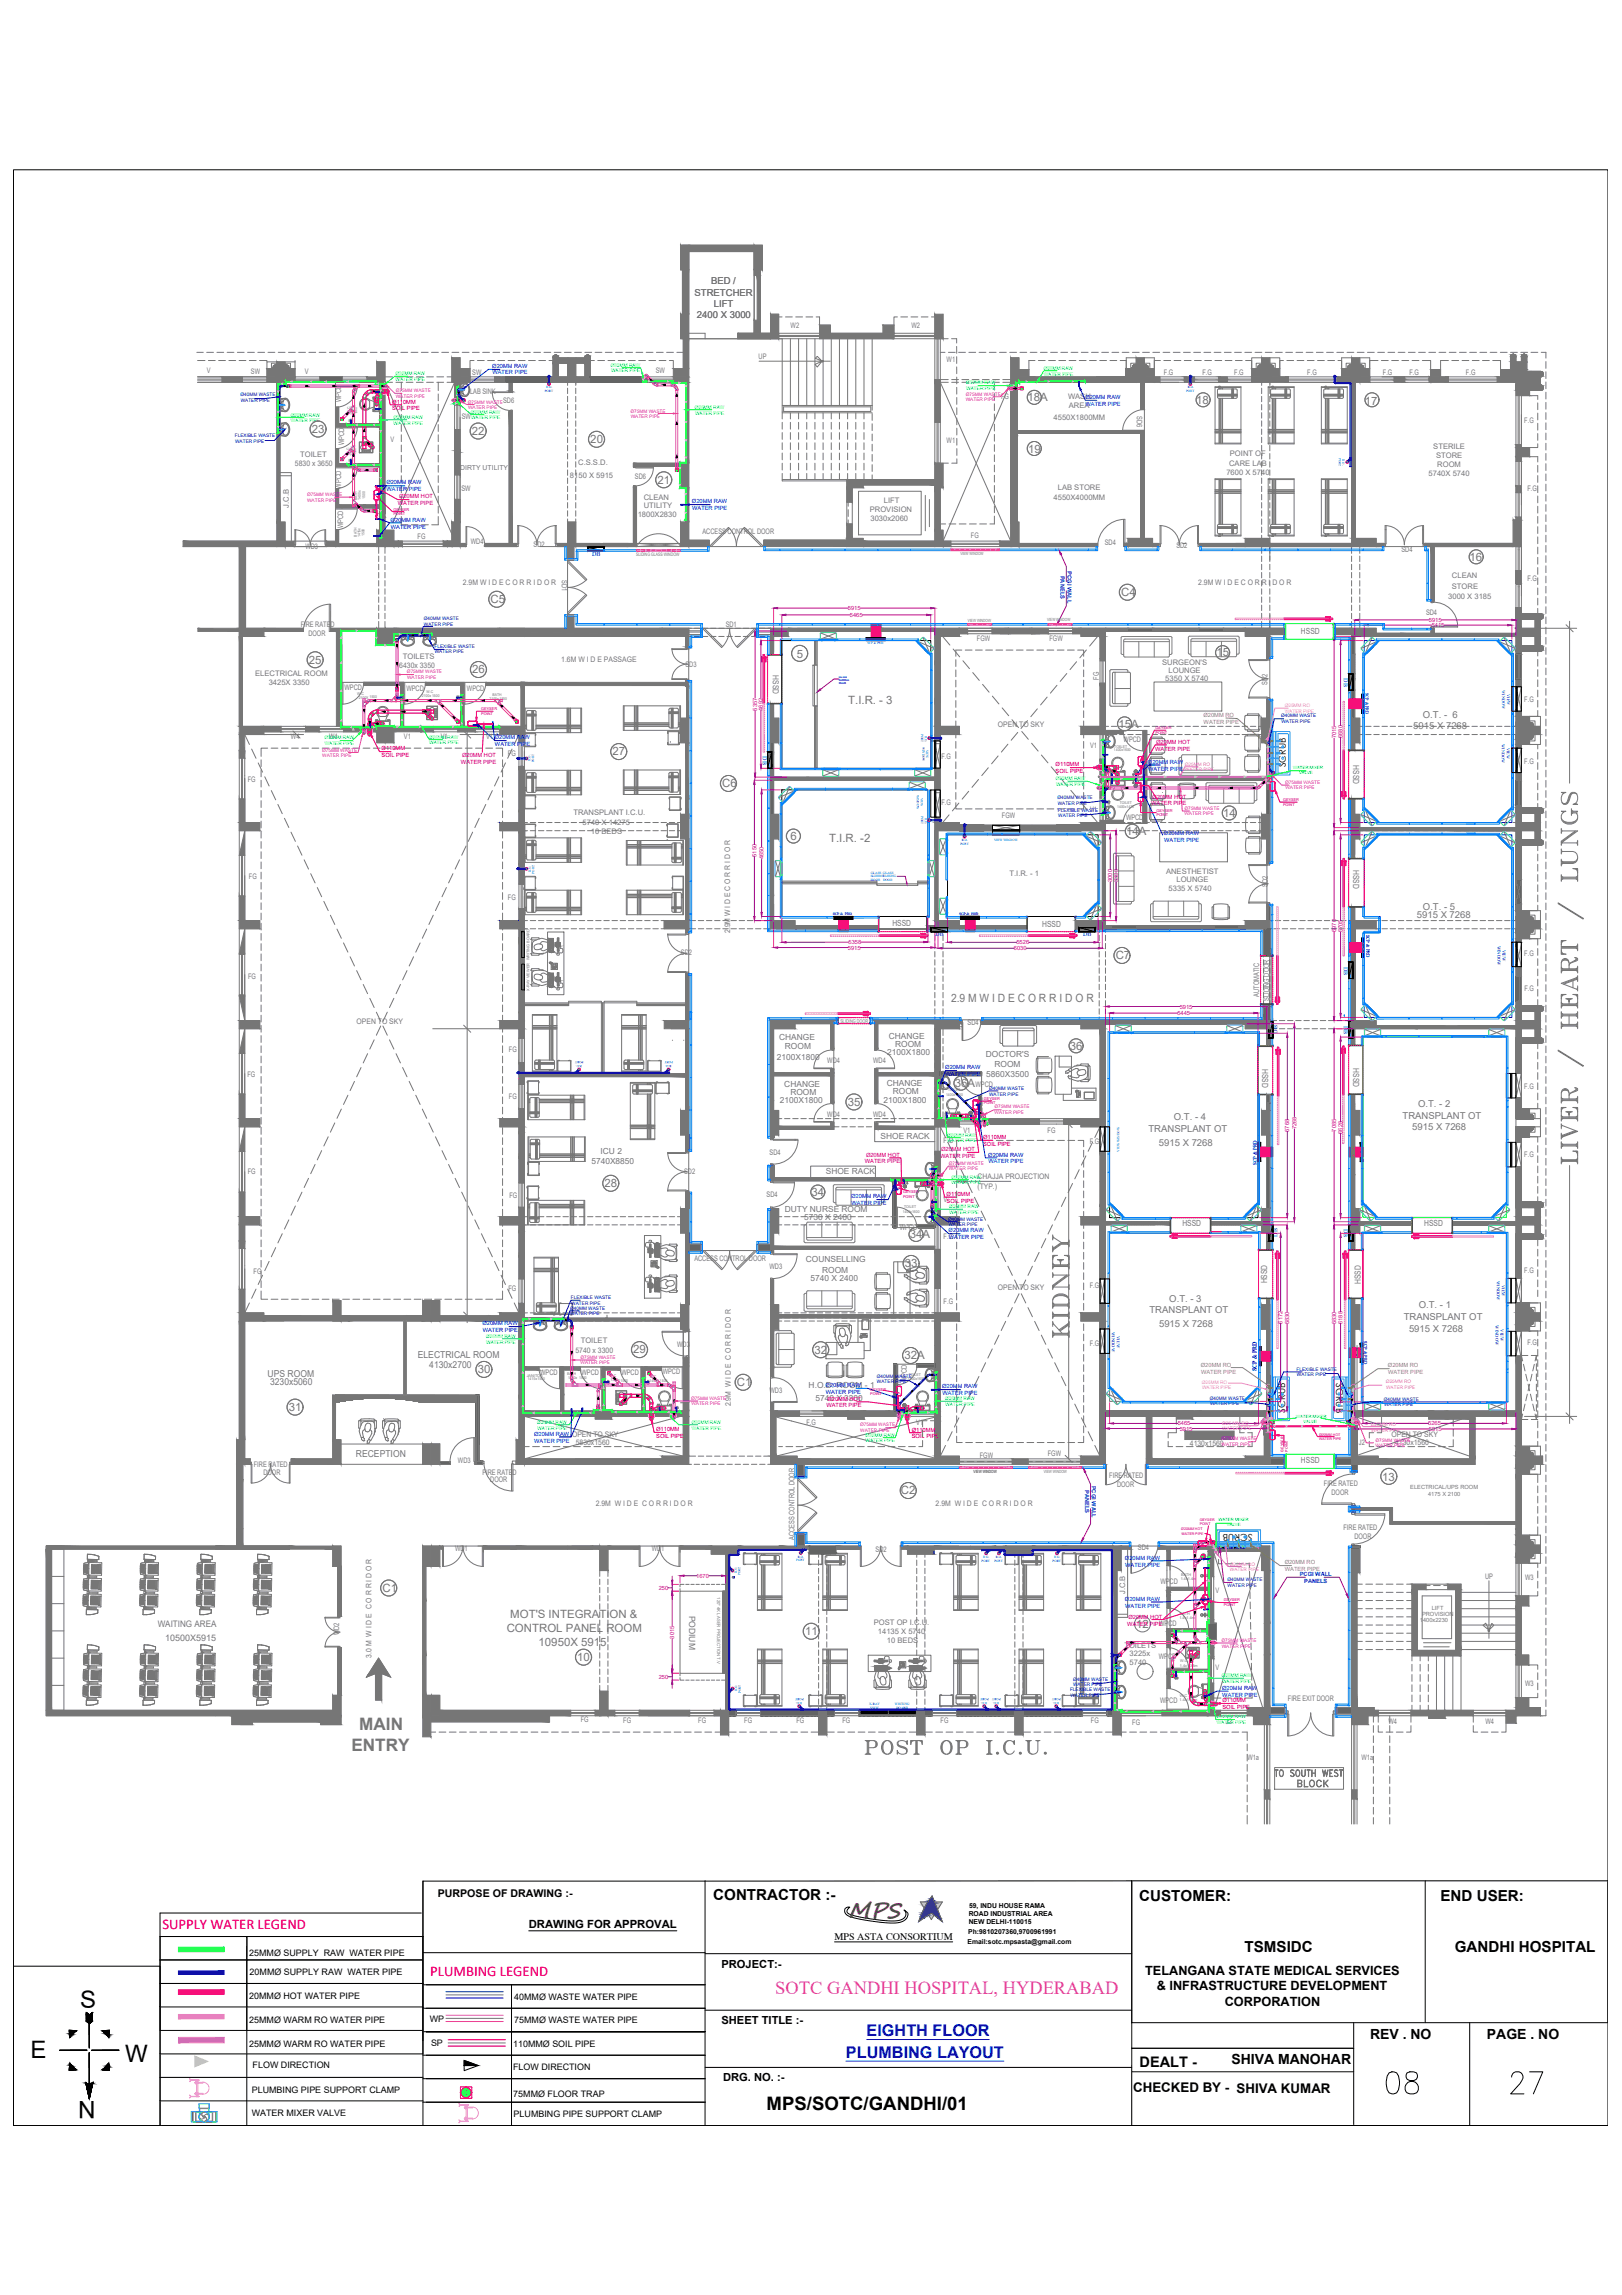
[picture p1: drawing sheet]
<svg xmlns="http://www.w3.org/2000/svg" width="594mm" height="841mm" viewBox="0 0 594 841" stroke-linecap="round" stroke-linejoin="round" font-family="sans-serif">
<defs><g id="words">
<text font-size="14.1" fill="#767676" x="580.7" y="427.9" transform="rotate(-90 580.7 427.9)">LIVER / HEART / LUNGS</text>
<g font-size="12.8">
<text x="506.6" y="768.7">08</text>
<text x="552.1" y="768.7">27</text>
</g>
<text font-size="10.1" fill="#767676" x="392.3" y="491.4" transform="rotate(-90 392.3 491.4)">KIDNEY</text>
<text font-size="8.8" fill="#767676" x="315.7" y="644.2">POST OP I.C.U.</text>
<g font-size="8.8">
<text x="29.4" y="735.9">S</text>
<text x="11.2" y="754.2">E</text>
<text x="45.9" y="755.8">W</text>
<text x="35" y="770" transform="rotate(-180 35 770)">N</text>
</g>
<text font-size="8" fill="#991b1e" x="310.8" y="703">MPS</text>
<text font-size="6.8" fill="#f0f" x="284" y="730.9">SOTC GANDHI HOSPITAL, HYDERABAD</text>
<text font-size="6.8" x="280.8" y="773.2">MPS/SOTC/GANDHI/01</text>
<g font-size="6.3" fill="#767676">
<text x="131.6" y="634.1">MAIN</text>
<text x="128.7" y="641.5">ENTRY</text>
</g>
<g font-size="6" fill="#00f">
<text x="317.4" y="746.1">EIGHTH FLOOR</text>
<text x="309.8" y="754.1">PLUMBING LAYOUT</text>
</g>
<g font-size="5.7" fill="#767676">
<text x="465.7" y="652.3">TO SOUTH WEST</text>
<text x="474.1" y="656.2">BLOCK</text>
</g>
<g font-size="5.6">
<text x="261.2" y="696.2">CONTRACTOR :-</text>
<text x="417.3" y="696.5">CUSTOMER:</text>
<text x="527.6" y="696.5">END USER:</text>
<text x="455.8" y="715.3">TSMSIDC</text>
<text x="532.9" y="715.3">GANDHI HOSPITAL</text>
</g>
<g font-size="5.4" fill="#f00">
<text x="59.5" y="707">SUPPLY WATER LEGEND</text>
<text x="157.6" y="724">PLUMBING LEGEND</text>
</g>
<text font-size="5.3" x="417.4" y="757.4">DEALT -</text>
<g font-size="5.1">
<text x="501.8" y="747.3">REV . NO</text>
<text x="544.6" y="747.3">PAGE . NO</text>
<text x="451" y="756.4">SHIVA MANOHAR</text>
</g>
<text font-size="4.9" x="415" y="766.6">CHECKED BY - SHIVA KUMAR</text>
<g font-size="4.7">
<text x="419.4" y="723.8">TELANGANA STATE MEDICAL SERVICES</text>
<text x="423.7" y="729.4">&amp; INFRASTRUCTURE DEVELOPMENT</text>
<text x="448.6" y="735">CORPORATION</text>
</g>
<g font-size="4.2" fill="#767676">
<text x="376.4" y="147">18A</text>
<text x="438.1" y="148.1">18</text>
<text x="499.9" y="148.3">17</text>
<text x="114.2" y="158.6">23</text>
<text x="172.9" y="159.3">22</text>
<text x="216.2" y="162.4">20</text>
<text x="376.5" y="165.9">19</text>
<text x="240.8" y="177.2">21</text>
<text x="538.3" y="205.6">16</text>
<text x="179.7" y="221">C5</text>
<text x="410.6" y="218.4">C4</text>
<text x="113.1" y="243.2">25</text>
<text x="291.9" y="241">5</text>
<text x="445.5" y="240.5">15</text>
<text x="173" y="246.7">26</text>
<text x="310.7" y="258">T.I.R. - 3</text>
<text x="409.6" y="266.6">15A</text>
<text x="224.3" y="276.8">27</text>
<text x="264.5" y="288.5">C6</text>
<text x="448" y="299.3">14</text>
<text x="412.5" y="306">14A</text>
<text x="289.6" y="307.8">6</text>
<text x="303.7" y="308.4">T.I.R. -2</text>
<text x="408.7" y="351.5">C7</text>
<text x="348.3" y="367.3">2.9 M W I D E C O R R I D O R</text>
<text x="391.8" y="384.6">36</text>
<text x="349.7" y="398.3">36A</text>
<text x="310.5" y="405.2">35</text>
<text x="221.4" y="435">28</text>
<text x="297.3" y="438.2">34</text>
<text x="333.2" y="453.8">34A</text>
<text x="331.4" y="464.4">33</text>
<text x="232" y="496">29</text>
<text x="298.3" y="496">32</text>
<text x="175" y="503.2">30</text>
<text x="331.2" y="498.1">32A</text>
<text x="269.9" y="507.9">C1</text>
<text x="105.8" y="517">31</text>
<text x="506.3" y="542.6">13</text>
<text x="329.9" y="547.6">C2</text>
<text x="140.1" y="583.3">C1</text>
<text x="186.9" y="593.1">MOT'S INTEGRATION &amp;</text>
<text x="185.6" y="598.1">CONTROL PANEL ROOM</text>
<text x="294.8" y="599.2">11</text>
<text x="416.1" y="596.5">12</text>
<text x="197.3" y="603.1">10950X 5915</text>
<text x="211.4" y="608.7">10</text>
</g>
<g font-size="4.1">
<text x="193.7" y="706.7">DRAWING FOR APPROVAL</text>
<text x="264.3" y="721.1">PROJECT:-</text>
<text x="264.3" y="741.6">SHEET TITLE :-</text>
<text x="264.9" y="762.5">DRG. NO. :-</text>
</g>
<text font-size="3.9" x="160.3" y="695.3">PURPOSE OF DRAWING :-</text>
<text font-size="3.7" x="305.7" y="710.8">MPS ASTA CONSORTIUM</text>
<g font-size="3.5" fill="#767676">
<text x="260.4" y="104.1">BED /</text>
<text x="254.4" y="108.3">STRETCHER</text>
<text x="261.4" y="112.5">LIFT</text>
<text x="255.3" y="116.7">2400 X 3000</text>
<text x="521.1" y="263.2">O.T. - 6</text>
<text x="517.6" y="267.1">5915 X 7268</text>
<text x="521.2" y="333.5">O.T. - 5</text>
<text x="518.9" y="336.4">5915 X 7268</text>
<text x="519.4" y="405.5">O.T. - 2</text>
<text x="430" y="410.3">O.T. - 4</text>
<text x="513.7" y="410.1">TRANSPLANT OT</text>
<text x="420.6" y="415">TRANSPLANT OT</text>
<text x="424.5" y="419.8">5915 X 7268</text>
<text x="517.3" y="414">5915 X 7268</text>
<text x="428.3" y="477.2">O.T. - 3</text>
<text x="519.6" y="479.2">O.T. - 1</text>
<text x="421" y="481.3">TRANSPLANT OT</text>
<text x="514.1" y="483.7">TRANSPLANT OT</text>
<text x="424.5" y="486.1">5915 X 7268</text>
<text x="516.1" y="488.3">5915 X 7268</text>
<text x="153" y="497.7">ELECTRICAL ROOM</text>
<text x="157.2" y="501.4">4130x2700</text>
<text x="98" y="504.7">UPS ROOM</text>
<text x="98.9" y="507.6">3230x5060</text>
<text x="130.4" y="533.8">RECEPTION</text>
</g>
<g font-size="3.5">
<text x="470.9" y="281.2" transform="rotate(-90 470.9 281.2)">SCRUB</text>
<text x="489.4" y="506.9" transform="rotate(90 489.4 506.9)">SCRUB</text>
<text x="470.8" y="517.7" transform="rotate(-90 470.8 517.7)">SCRUB</text>
<text x="458.7" y="562.2" transform="rotate(180 458.7 562.2)">SCRUB</text>
</g>
<g font-size="3.3" fill="#767676">
<text x="57.7" y="596.1">WAITING AREA</text>
<text x="60.5" y="601.2">10500X5915</text>
</g>
<g font-size="3.3">
<text x="91.3" y="716.9">25MMØ SUPPLY RAW WATER PIPE</text>
<text x="91.4" y="723.7">20MMØ SUPPLY RAW WATER PIPE</text>
<text x="91.3" y="732.5">20MMØ HOT WATER PIPE</text>
<text x="188.4" y="732.8">40MMØ WASTE WATER PIPE</text>
<text x="91.3" y="741.5">25MMØ WARM RO WATER PIPE</text>
<text x="157.4" y="741">WP</text>
<text x="188.4" y="741.4">75MMØ WASTE WATER PIPE</text>
<text x="157.9" y="749.8">SP</text>
<text x="91.3" y="750.1">25MMØ WARM RO WATER PIPE</text>
<text x="187.9" y="750.1">110MMØ SOIL PIPE</text>
<text x="92.5" y="757.9">FLOW DIRECTION</text>
<text x="187.9" y="758.7">FLOW DIRECTION</text>
<text x="92.2" y="766.8">PLUMBING PIPE SUPPORT CLAMP</text>
<text x="188" y="768.4">75MMØ FLOOR TRAP</text>
<text x="92.2" y="775.4">WATER MIXER VALVE</text>
<text x="188.1" y="775.9">PLUMBING PIPE SUPPORT CLAMP</text>
</g>
<g font-size="3.1" fill="#767676">
<text x="476.5" y="232.4">HSSD</text>
<text x="283" y="247.4" transform="rotate(90 283 247.4)">HSSD</text>
<text x="495.6" y="280.4" transform="rotate(90 495.6 280.4)">HSSD</text>
<text x="495.6" y="318.9" transform="rotate(90 495.6 318.9)">HSSD</text>
<text x="326.8" y="339.4">HSSD</text>
<text x="381.7" y="339.8">HSSD</text>
<text x="285.4" y="381.3">CHANGE</text>
<text x="325.5" y="380.7">CHANGE</text>
<text x="327.9" y="383.8">ROOM</text>
<text x="284.6" y="388.6">2100X1800</text>
<text x="287.5" y="384.3">ROOM</text>
<text x="325" y="386.7">2100X1800</text>
<text x="361.1" y="387.2">DOCTOR'S</text>
<text x="361.2" y="394.6">5860X3500</text>
<text x="364.3" y="390.9">ROOM</text>
<text x="462.2" y="391.6" transform="rotate(90 462.2 391.6)">HSSD</text>
<text x="495.6" y="391.5" transform="rotate(90 495.6 391.5)">HSSD</text>
<text x="287.3" y="398.2">CHANGE</text>
<text x="289.5" y="401.2">ROOM</text>
<text x="324.8" y="397.8">CHANGE</text>
<text x="327" y="401">ROOM</text>
<text x="285.6" y="404.3">2100X1800</text>
<text x="323.6" y="404.1">2100X1800</text>
<text x="322.5" y="417.3">SHOE RACK</text>
<text x="220" y="423">ICU 2</text>
<text x="216.6" y="426.7">5740X8850</text>
<text x="302.5" y="430.3">SHOE RACK</text>
<text x="287.4" y="444">DUTY NURSE ROOM</text>
<text x="294.5" y="447">5730 X 2400</text>
<text x="433.1" y="449.4">HSSD</text>
<text x="521.6" y="449.3">HSSD</text>
<text x="295.1" y="462.4">COUNSELLING</text>
<text x="301.1" y="466.4">ROOM</text>
<text x="296.9" y="469.6">5740 X 2400</text>
<text x="464.1" y="470.3" transform="rotate(-90 464.1 470.3)">HSSD</text>
<text x="498.5" y="470.7" transform="rotate(-90 498.5 470.7)">HSSD</text>
<text x="296.2" y="508.5">H.O.D. ROOM - 1</text>
<text x="298.6" y="513.5">5740 X 3300</text>
<text x="476.5" y="536.1">HSSD</text>
<text x="252.4" y="592" transform="rotate(90 252.4 592)">PODIUM</text>
</g>
<g font-size="2.8" fill="#767676">
<text x="289.6" y="120.2">W2</text>
<text x="333.8" y="120.2">W2</text>
<text x="277.8" y="131.5">UP</text>
<text x="75.7" y="136.6">V</text>
<text x="91.9" y="137">SW</text>
<text x="111.6" y="137">V</text>
<text x="172.9" y="137.3">SW</text>
<text x="240.2" y="136.5">SW</text>
<text x="346.7" y="132.6">W1</text>
<text x="426.3" y="137.3">F.G</text>
<text x="440.4" y="137.3">F.G</text>
<text x="452.1" y="137.3">F.G</text>
<text x="478.8" y="137.3">F.G</text>
<text x="506.5" y="137.3">F.G</text>
<text x="516.2" y="137.3">F.G</text>
<text x="536.9" y="137.3">F.G</text>
<text x="124.9" y="147.3" transform="rotate(-90 124.9 147.3)">WPCD</text>
<text x="172.2" y="144.5">LAB SINK</text>
<text x="184.3" y="147.8">SD6</text>
<text x="366.7" y="146.2">FG</text>
<text x="391.2" y="146.2">WASH</text>
<text x="391.5" y="149.5">AREA</text>
<text x="169.1" y="153.4">SW</text>
<text x="385.9" y="154">4550X1800MM</text>
<text x="416.4" y="152.6" transform="rotate(90 416.4 152.6)">SD6</text>
<text x="558.3" y="155">F.G</text>
<text x="143" y="161.8">V</text>
<text x="109.9" y="167.3">TOILET</text>
<text x="126" y="163" transform="rotate(-90 126 163)">WPCD</text>
<text x="346.7" y="162.5">W1</text>
<text x="450.5" y="167.3">POINT OF</text>
<text x="525" y="164.5">STERILE</text>
<text x="526" y="167.8">STORE</text>
<text x="108" y="170.9">5830 x 3650</text>
<text x="211.8" y="170.2">C.S.S.D.</text>
<text x="449.2" y="174">7600 X 5740</text>
<text x="450.2" y="170.6">CARE LAB</text>
<text x="526.4" y="171.2">ROOM</text>
<text x="124.9" y="179" transform="rotate(-90 124.9 179)">WPCD</text>
<text x="169" y="179.9">SW</text>
<text x="208.8" y="175.2">8150 X 5915</text>
<text x="232.5" y="175.4">SD6</text>
<text x="387.4" y="179.4">LAB STORE</text>
<text x="523.3" y="174.5">5740X 5740</text>
<text x="559.4" y="179.8">F.G</text>
<text x="235.8" y="183.2">CLEAN</text>
<text x="323.7" y="184.3">LIFT</text>
<text x="385.9" y="183.1">4550X4000MM</text>
<text x="105.8" y="186.1" transform="rotate(-90 105.8 186.1)">J.C.B</text>
<text x="233.6" y="189.5">1800X2830</text>
<text x="235.8" y="186.2">UTILITY</text>
<text x="318.6" y="187.6">PROVISION</text>
<text x="318.8" y="191.1">3030x2060</text>
<text x="125.7" y="193.7" transform="rotate(-90 125.7 193.7)">WPCD</text>
<text x="153" y="197.7">FG</text>
<text x="257.3" y="195.8">ACCESS CONTROL DOOR</text>
<text x="355.6" y="197.3">FG</text>
<text x="111.9" y="201.2">WD3</text>
<text x="172.5" y="199.3">WD4</text>
<text x="195.4" y="200.6">SD2</text>
<text x="404.6" y="199.7">SD4</text>
<text x="430.9" y="200.7">SD2</text>
<text x="513.3" y="202.1">SD4</text>
<text x="169.6" y="214.4">2.9M W I D E C O R R I D O R</text>
<text x="205.8" y="212.7" transform="rotate(90 205.8 212.7)">SD1</text>
<text x="438.9" y="214.3">2.9M W I D E C O R R I D O R</text>
<text x="531.8" y="215.9">STORE</text>
<text x="531.8" y="212">CLEAN</text>
<text x="559.4" y="212.9">F.G</text>
<text x="530.4" y="219.5">3000 X 3185</text>
<text x="522.3" y="225.5">SD4</text>
<text x="110.1" y="229.8">FIRE RATED</text>
<text x="112.9" y="233.1">DOOR</text>
<text x="265.8" y="229.6">SD1</text>
<text x="357.8" y="235.1">FGW</text>
<text x="384.4" y="235.1">FGW</text>
<text x="146.2" y="244.9">6430x 3350</text>
<text x="147.5" y="241.3">TOILETS</text>
<text x="205.6" y="242.7">1.6M W I D E PASSAGE</text>
<text x="251.1" y="244.4">SD3</text>
<text x="425.6" y="243.8">SURGEON'S</text>
<text x="93.5" y="247.9">ELECTRICAL ROOM</text>
<text x="98.4" y="251.1">3425X 3350</text>
<text x="402.4" y="249.1" transform="rotate(-90 402.4 249.1)">FG</text>
<text x="426.8" y="249.7">5350 X 5740</text>
<text x="428" y="246.6">LOUNGE</text>
<text x="464.3" y="251" transform="rotate(-90 464.3 251)">SD2</text>
<text x="126.2" y="252.8">WPCD</text>
<text x="148.9" y="253.3">WPCD</text>
<text x="171" y="253.2">WPCD</text>
<text x="558.3" y="257.2">F.G</text>
<text x="365.5" y="266.6">OPEN TO SKY</text>
<text x="106.6" y="270.9">W4</text>
<text x="120.6" y="270.9">W4</text>
<text x="147.9" y="270.8">V1</text>
<text x="161.4" y="270.8">V1</text>
<text x="178" y="270.8">V1</text>
<text x="399.2" y="274.2">V1</text>
<text x="411.5" y="272">WPCD</text>
<text x="186.1" y="276.9">FG</text>
<text x="344.8" y="278.3">F.G</text>
<text x="558.3" y="280">F.G</text>
<text x="90.7" y="286.5">FG</text>
<text x="210" y="298.7">TRANSPLANT I.C.U.</text>
<text x="344.8" y="295.1">F.G</text>
<text x="367" y="299.8">FGW</text>
<text x="399.2" y="297.5">V1</text>
<text x="213.4" y="302.3">5740 X 14275</text>
<text x="216.4" y="305.6">10 BEDS</text>
<text x="412.4" y="300.6">WPCD</text>
<text x="91.2" y="322">FG</text>
<text x="369.7" y="321.1">T.I.R. - 1</text>
<text x="427.1" y="320.1">ANESTHETIST</text>
<text x="430.9" y="323.2">LOUNGE</text>
<text x="186.1" y="329.8">FG</text>
<text x="428" y="326.4">5335 X 5740</text>
<text x="464.4" y="324.9" transform="rotate(-90 464.4 324.9)">SD2</text>
<text x="267.4" y="342" transform="rotate(-90 267.4 342)">2.9M W I D E C O R R I D O R</text>
<text x="249.4" y="350.1">SD2</text>
<text x="558.3" y="350.3">F.G</text>
<text x="90.9" y="358.8">FG</text>
<text x="461.2" y="365.2" transform="rotate(-90 461.2 365.2)">AUTOMATIC</text>
<text x="558.4" y="363">F.G</text>
<text x="464.9" y="366.8" transform="rotate(-90 464.9 366.8)">SLIDING DOOR</text>
<text x="130.6" y="375.4">OPEN TO SKY</text>
<text x="354.4" y="375.6">SD4</text>
<text x="186.4" y="385.4">FG</text>
<text x="303" y="389.6">WD4</text>
<text x="319.8" y="389.6">WD4</text>
<text x="90.6" y="394.6">FG</text>
<text x="357.3" y="398.2">WPCD</text>
<text x="558.3" y="398.9">F.G</text>
<text x="186.4" y="402.7">FG</text>
<text x="303" y="409.2">WD4</text>
<text x="319.8" y="409.2">WD4</text>
<text x="345.6" y="418.8">F.G</text>
<text x="352.9" y="415.1">V1</text>
<text x="383.7" y="415.1">FG</text>
<text x="399.2" y="419.3">F.G</text>
<text x="281.9" y="423.1">SD4</text>
<text x="558.3" y="424.2">F.G</text>
<text x="90.7" y="430.1">FG</text>
<text x="250.6" y="430.4">SD2</text>
<text x="358" y="435.6">(TYP.)</text>
<text x="358.1" y="432.2">CHAJJA PROJECTION</text>
<text x="186.6" y="439.1">FG</text>
<text x="280.8" y="438.8">SD4</text>
<text x="345.6" y="440.4">V</text>
<text x="329.5" y="450.7">WPCD</text>
<text x="345.6" y="454">F.G</text>
<text x="92.9" y="466.9">FG</text>
<text x="254.3" y="462.1">ACCESS CONTROL DOOR</text>
<text x="281.9" y="465">WD3</text>
<text x="558.3" y="466.5">F.G</text>
<text x="186.2" y="473.3">FG</text>
<text x="365.5" y="472.7">OPEN TO SKY</text>
<text x="399.2" y="471.9">F.G</text>
<text x="345.6" y="478">F.G</text>
<text x="210.8" y="495.7">5740 x 3300</text>
<text x="212.7" y="492.1">TOILET</text>
<text x="248" y="493.4">WD3</text>
<text x="399.2" y="493.1">F.G</text>
<text x="559.4" y="492.7">F.G</text>
<text x="197.8" y="503.7">WPCD</text>
<text x="213" y="503.7">WPCD</text>
<text x="227.6" y="503.7">WPCD</text>
<text x="242.8" y="503.7">WPCD</text>
<text x="332.1" y="506.5" transform="rotate(-90 332.1 506.5)">WPCD</text>
<text x="267.6" y="515.4" transform="rotate(-90 267.6 515.4)">2.9M W I D E C O R R I D O R</text>
<text x="281.9" y="510.3">WD3</text>
<text x="209.5" y="526.5">OPEN TO SKY</text>
<text x="295.4" y="522.1">F.G</text>
<text x="335.6" y="522.1">V1</text>
<text x="434.5" y="527">OPEN TO SKY</text>
<text x="509.6" y="526.5">OPEN TO SKY</text>
<text x="210.9" y="529.6">5830x1560</text>
<text x="383.8" y="533.7">FGW</text>
<text x="435.8" y="530">4130x1560</text>
<text x="497.7" y="529.4">J2</text>
<text x="511" y="529.6">4130x1560</text>
<text x="93" y="537.6">FIRE RATED</text>
<text x="167.7" y="536">WD3</text>
<text x="358.9" y="534.3">FGW</text>
<text x="96.5" y="540.6">DOOR</text>
<text x="176.8" y="540.4">FIRE RATED</text>
<text x="179.6" y="543.1">DOOR</text>
<text x="406.3" y="541.5">FIRE RATED</text>
<text x="409.1" y="544.8">DOOR</text>
<text x="484.9" y="544.7">FIRE RATED</text>
<text x="487.7" y="548">DOOR</text>
<text x="218.2" y="552">2.9M W I D E C O R R I D O R</text>
<text x="342.7" y="552">2.9M W I D E C O R R I D O R</text>
<text x="492.1" y="560.6">FIRE RATED</text>
<text x="496.1" y="563.9">DOOR</text>
<text x="166.7" y="568.5">WD1</text>
<text x="238.7" y="568.5">WD1</text>
<text x="291" y="564.2" transform="rotate(-90 291 564.2)">ACCESS CONTROL DOOR</text>
<text x="320.7" y="568.8">SD2</text>
<text x="416.8" y="568">SD4</text>
<text x="425" y="580.4">WPCD</text>
<text x="543.9" y="578.8">UP</text>
<text x="558.6" y="579.1">W3</text>
<text x="412.1" y="584.2" transform="rotate(-90 412.1 584.2)">J.C.B</text>
<text x="445.2" y="583.9">V</text>
<text x="124.2" y="599.3" transform="rotate(-90 124.2 599.3)">WD2</text>
<text x="320.1" y="595.6">POST OP I.C.U.</text>
<text x="321.5" y="598.9">14135 X 5740</text>
<text x="424.6" y="596">WPCD</text>
<text x="324.9" y="602.3">10 BEDS</text>
<text x="411.8" y="603.8">TOILETS</text>
<text x="136.1" y="607.5" transform="rotate(-90 136.1 607.5)">3.0 M W I D E C O R R I D O R</text>
<text x="413.7" y="606.9">3225x</text>
<text x="413.7" y="610.3">5740</text>
<text x="424.5" y="608.1">WPCD</text>
<text x="445.2" y="611.9">V</text>
<text x="558.6" y="617.8">W3</text>
<text x="471.7" y="623.3">FIRE EXIT DOOR</text>
<text x="424.9" y="624.1">WPCD</text>
<text x="212.7" y="630.9">FG</text>
<text x="228.3" y="631.3">FG</text>
<text x="255.8" y="631.3">FG</text>
<text x="272.6" y="631.3">FG</text>
<text x="291.7" y="631.3">FG</text>
<text x="308.5" y="631.3">FG</text>
<text x="344.5" y="631.3">FG</text>
<text x="399.5" y="631.3">FG</text>
<text x="414.7" y="632">FG</text>
<text x="449" y="631.8">J2</text>
<text x="508.5" y="631.6">W4</text>
<text x="544.1" y="631.6">W4</text>
<text x="456.9" y="645">W1a</text>
<text x="498.7" y="645">W1a</text>
</g>
<text font-size="2.5" fill="#767676" x="168.5" y="172.1">DIRTY UTILITY</text>
<g font-size="2.5">
<text x="354.9" y="699.1">59, INDU HOUSE RAMA</text>
<text x="354.8" y="702.2">ROAD INDUSTRIAL AREA</text>
<text x="354.8" y="705.2">NEW DELHI-110015</text>
<text x="354.4" y="712.4">Email:sotc.mpsasta@gmail.com</text>
<text x="354.6" y="708.8">Ph:9810207360,9700961991</text>
</g>
<g font-size="2.2" fill="#00f">
<text x="216.9" y="203.8">DB</text>
<text x="492.2" y="248.6" transform="rotate(90 492.2 248.6)">DB</text>
<text x="279.4" y="277.2" transform="rotate(90 279.4 277.2)">DB</text>
<text x="342.6" y="343.2">DB</text>
<text x="396.7" y="343.2">DB</text>
<text x="492.2" y="354.2" transform="rotate(90 492.2 354.2)">DB</text>
<text x="492.2" y="375.9" transform="rotate(90 492.2 375.9)">DB</text>
<text x="467.9" y="378.8" transform="rotate(-90 467.9 378.8)">DB</text>
<text x="467.9" y="453.2" transform="rotate(-90 467.9 453.2)">DB</text>
<text x="492.2" y="450.4" transform="rotate(90 492.2 450.4)">DB</text>
<text x="460.3" y="502.5" transform="rotate(-90 460.3 502.5)">SCP &amp; PRD</text>
</g>
<g font-size="2.1" fill="#00f">
<text x="180.3" y="134.7">Ø20MM RAW</text>
<text x="180.4" y="137.2">WATER PIPE</text>
<text x="397.5" y="146.2">Ø20MM RAW</text>
<text x="397.6" y="148.7">WATER PIPE</text>
<text x="141.5" y="177.5">Ø20MM RAW</text>
<text x="141.6" y="180">WATER PIPE</text>
<text x="253.5" y="184.4">Ø20MM RAW</text>
<text x="143.1" y="191.2">Ø20MM RAW</text>
<text x="253.5" y="186.9">WATER PIPE</text>
<text x="143.1" y="193.7">WATER PIPE</text>
<text x="391" y="209.3" transform="rotate(90 391 209.3)">PCGI WALL</text>
<text x="388.4" y="211" transform="rotate(90 388.4 211)">PANELS</text>
<text x="181.2" y="270.9">Ø20MM RAW</text>
<text x="181.3" y="273.4">WATER PIPE</text>
<text x="420.4" y="280">Ø20MM RAW</text>
<text x="420.5" y="282.5">WATER PIPE</text>
<text x="426.3" y="306">Ø20MM RAW</text>
<text x="426.4" y="308.5">WATER PIPE</text>
<text x="346.2" y="391.8">Ø20MM RAW</text>
<text x="346.3" y="394.3">WATER PIPE</text>
<text x="362" y="423.8">Ø20MM RAW</text>
<text x="362" y="426.3">WATER PIPE</text>
<text x="311.8" y="439.2">Ø20MM RAW</text>
<text x="311.8" y="441.6">WATER PIPE</text>
<text x="347.5" y="451.6">Ø20MM RAW</text>
<text x="347.5" y="454.1">WATER PIPE</text>
<text x="176.7" y="485.7">Ø20MM RAW</text>
<text x="176.8" y="488.2">WATER PIPE</text>
<text x="302.4" y="508.3">Ø20MM RAW</text>
<text x="345.1" y="508.7">Ø20MM RAW</text>
<text x="302.5" y="510.8">WATER PIPE</text>
<text x="345.2" y="511.2">WATER PIPE</text>
<text x="195.6" y="526.1">Ø20MM RAW</text>
<text x="195.7" y="528.6">WATER PIPE</text>
<text x="399.9" y="544.4" transform="rotate(90 399.9 544.4)">PCGI WALL</text>
<text x="397.4" y="546.1" transform="rotate(90 397.4 546.1)">PANELS</text>
<text x="412" y="571.7">Ø20MM RAW</text>
<text x="412.1" y="574.2">WATER PIPE</text>
<text x="476.1" y="577.6">PCGI WALL</text>
<text x="477.7" y="580.1">PANELS</text>
<text x="412" y="586.8">Ø20MM RAW</text>
<text x="412.1" y="589.3">WATER PIPE</text>
<text x="447.6" y="619.2">Ø20MM RAW</text>
<text x="447.7" y="621.7">WATER PIPE</text>
</g>
<g font-size="2.1" fill="#f00">
<text x="143.7" y="147.9">Ø110MM</text>
<text x="143.7" y="150.4">SOIL PIPE</text>
<text x="139.8" y="274.8">Ø110MM</text>
<text x="139.8" y="277.3">SOIL PIPE</text>
<text x="386.6" y="280.8">Ø110MM</text>
<text x="386.6" y="283.4">SOIL PIPE</text>
<text x="360.1" y="420">SOIL PIPE</text>
<text x="360.1" y="417.4">Ø110MM</text>
<text x="346.7" y="440.8">SOIL PIPE</text>
<text x="346.7" y="438.2">Ø110MM</text>
<text x="240.3" y="527">SOIL PIPE</text>
<text x="240.3" y="524.5">Ø110MM</text>
<text x="333.9" y="527.1">SOIL PIPE</text>
<text x="333.9" y="524.6">Ø110MM</text>
<text x="447.8" y="623.8">Ø110MM</text>
<text x="447.7" y="626.3">SOIL PIPE</text>
</g>
<g font-size="2.1" fill="#dd0037">
<text x="145.7" y="185">WATER PIPE</text>
<text x="146.1" y="182.5">Ø20MM HOT</text>
<text x="423.1" y="275.1">WATER PIPE</text>
<text x="423.5" y="272.6">Ø20MM HOT</text>
<text x="168.8" y="279.9">WATER PIPE</text>
<text x="169.2" y="277.4">Ø20MM HOT</text>
<text x="422" y="292.6">Ø20MM HOT</text>
<text x="421.7" y="295.1">WATER PIPE</text>
<text x="317.2" y="423.9">Ø20MM HOT</text>
<text x="344.3" y="424.3">WATER PIPE</text>
<text x="344.7" y="421.8">Ø20MM HOT</text>
<text x="316.8" y="426.4">WATER PIPE</text>
<text x="302.7" y="515.7">WATER PIPE</text>
<text x="303.1" y="513.3">Ø20MM HOT</text>
<text x="413.3" y="593.3">Ø20MM HOT</text>
<text x="412.9" y="595.8">WATER PIPE</text>
</g>
<g font-size="2.1" fill="#b8008a">
<text x="310.5" y="223.6">5915</text>
<text x="311.3" y="226.1">5465</text>
<text x="523.4" y="227.9">5915</text>
<text x="524.4" y="229.8">5415</text>
<text x="277.3" y="260.4" transform="rotate(-90 277.3 260.4)">5357</text>
<text x="279.4" y="260.4" transform="rotate(-90 279.4 260.4)">4692</text>
<text x="489.4" y="270.6" transform="rotate(-90 489.4 270.6)">7015</text>
<text x="491.7" y="270.4" transform="rotate(-90 491.7 270.4)">6680</text>
<text x="277" y="314" transform="rotate(-90 277 314)">5150</text>
<text x="279.7" y="314.9" transform="rotate(-90 279.7 314.9)">4650</text>
<text x="407.4" y="323.2" transform="rotate(-90 407.4 323.2)">3000</text>
<text x="409.5" y="323.2" transform="rotate(-90 409.5 323.2)">3300</text>
<text x="489.4" y="341.5" transform="rotate(-90 489.4 341.5)">6970</text>
<text x="491.7" y="341.7" transform="rotate(-90 491.7 341.7)">6705</text>
<text x="310.5" y="348">5915</text>
<text x="310.8" y="346">5358</text>
<text x="372.3" y="346.1">5526</text>
<text x="371.3" y="348.2">6030</text>
<text x="431.2" y="372">5445</text>
<text x="432.1" y="369.6">5915</text>
<text x="474.8" y="413.8" transform="rotate(-90 474.8 413.8)">7268</text>
<text x="472.2" y="414.8" transform="rotate(-90 472.2 414.8)">6768</text>
<text x="489.4" y="414.7" transform="rotate(-90 489.4 414.7)">7085</text>
<text x="491.7" y="415.5" transform="rotate(-90 491.7 415.5)">6628</text>
<text x="469.8" y="485.1" transform="rotate(-90 469.8 485.1)">6172</text>
<text x="472.2" y="485.3" transform="rotate(-90 472.2 485.3)">6830</text>
<text x="489.4" y="485.3" transform="rotate(-90 489.4 485.3)">6830</text>
<text x="491.7" y="485.2" transform="rotate(-90 491.7 485.2)">6188</text>
<text x="431.3" y="522.4">5465</text>
<text x="432.1" y="524.2">5915</text>
<text x="523.1" y="522.3">5265</text>
<text x="523.4" y="524.4">5915</text>
<text x="255" y="578.2">1670</text>
<text x="241.3" y="582.6">250</text>
<text x="246.9" y="600.5" transform="rotate(-90 246.9 600.5)">3015</text>
<text x="241.3" y="615.2">250</text>
</g>
<g font-size="2.1" fill="#b8735c">
<text x="440.8" y="262.9">Ø20MM RO</text>
<text x="440.9" y="265.4">WATER PIPE</text>
<text x="439.8" y="500.9">Ø20MM RO</text>
<text x="439.9" y="503.4">WATER PIPE</text>
<text x="508.4" y="501.1">Ø20MM RO</text>
<text x="508.4" y="503.6">WATER PIPE</text>
<text x="470.5" y="573.2">Ø20MM RO</text>
<text x="470.6" y="575.7">WATER PIPE</text>
</g>
<g font-size="2.1" fill="#767676">
<text x="516.5" y="545.7">ELECTRICAL/UPS ROOM</text>
<text x="523.1" y="548.2">4175 X 2100</text>
<text x="520.8" y="592.1">PROVISION</text>
<text x="524.4" y="590">LIFT</text>
<text x="520.1" y="594.5">1400x2230</text>
</g>
<text font-size="1.9" fill="#767676" x="307.8" y="374.8">SLIDING DOOR</text>
<text font-size="1.8" fill="#00f" x="460.3" y="426.8" transform="rotate(-90 460.3 426.8)">SCP &amp; PRD</text>
<g font-size="1.7" fill="#00ff3f">
<text x="144.9" y="137.4">Ø32MM RAW</text>
<text x="223.7" y="134.4">Ø32MM RAW</text>
<text x="223.8" y="136.5">WATER PIPE</text>
<text x="382.3" y="135.6">Ø25MM RAW</text>
<text x="382.3" y="137.7">WATER PIPE</text>
<text x="144.9" y="139.5">WATER PIPE</text>
<text x="353.9" y="140.8">Ø32MM RAW</text>
<text x="353.9" y="142.9">WATER PIPE</text>
<text x="254.6" y="149.9">Ø25MM RAW</text>
<text x="106.5" y="152.7">Ø25MM RAW</text>
<text x="106.5" y="154.8">WATER PIPE</text>
<text x="144.1" y="153.6">Ø25MM RAW</text>
<text x="144.2" y="155.7">WATER PIPE</text>
<text x="172.5" y="151.6">Ø25MM RAW</text>
<text x="172.5" y="153.7">WATER PIPE</text>
<text x="254.6" y="152">WATER PIPE</text>
<text x="118.9" y="271">Ø32MM RAW</text>
<text x="118.9" y="273.1">WATER PIPE</text>
<text x="157.2" y="270.7">Ø25MM RAW</text>
<text x="157.2" y="272.8">WATER PIPE</text>
<text x="386.7" y="285.8">Ø32MM RAW</text>
<text x="386.8" y="287.9">WATER PIPE</text>
<text x="346.9" y="416.6">Ø25MM RAW</text>
<text x="346.9" y="418.6">WATER PIPE</text>
<text x="348.5" y="431.9">Ø32MM RAW</text>
<text x="348.5" y="434">WATER PIPE</text>
<text x="347.7" y="442.9">Ø25MM RAW</text>
<text x="347.7" y="444.9">WATER PIPE</text>
<text x="178.1" y="490.4">Ø25MM RAW</text>
<text x="178.1" y="492.5">WATER PIPE</text>
<text x="346.2" y="513.2">Ø25MM RAW</text>
<text x="346.3" y="515.3">WATER PIPE</text>
<text x="196.8" y="521.9">Ø25MM RAW</text>
<text x="253.4" y="521.8">Ø32MM RAW</text>
<text x="196.9" y="524">WATER PIPE</text>
<text x="253.4" y="523.9">WATER PIPE</text>
<text x="317" y="526.4">Ø32MM RAW</text>
<text x="317" y="528.5">WATER PIPE</text>
<text x="447.5" y="614.7">Ø25MM RAW</text>
<text x="447.6" y="616.8">WATER PIPE</text>
<text x="445.6" y="629.7">Ø32MM RAW</text>
<text x="445.6" y="631.8">WATER PIPE</text>
</g>
<g font-size="1.7" fill="#f0f">
<text x="144.9" y="143.8">Ø75MM WASTE</text>
<text x="145" y="145.9">WATER PIPE</text>
<text x="171.4" y="147.9">Ø75MM WASTE</text>
<text x="171.4" y="150">WATER PIPE</text>
<text x="353.7" y="145">Ø75MM WASTE</text>
<text x="353.7" y="147.1">WATER PIPE</text>
<text x="230.9" y="151.2">Ø75MM WASTE</text>
<text x="231" y="153.3">WATER PIPE</text>
<text x="112.4" y="181.8">Ø75MM WASTE</text>
<text x="112.5" y="183.9">WATER PIPE</text>
<text x="149.1" y="246.7">Ø75MM WASTE</text>
<text x="149.1" y="248.7">WATER PIPE</text>
<text x="118" y="275.4">Ø75MM WASTE</text>
<text x="118" y="277.5">WATER PIPE</text>
<text x="470.7" y="287.2">Ø75MM WASTE</text>
<text x="470.8" y="289.3">WATER PIPE</text>
<text x="433.8" y="296.7">Ø75MM WASTE</text>
<text x="433.8" y="298.8">WATER PIPE</text>
<text x="364.2" y="406.2">Ø75MM WASTE</text>
<text x="364.3" y="408.2">WATER PIPE</text>
<text x="347.5" y="426.8">Ø75MM WASTE</text>
<text x="347.5" y="428.9">WATER PIPE</text>
<text x="212.6" y="497.9">Ø75MM WASTE</text>
<text x="212.6" y="500">WATER PIPE</text>
<text x="253.2" y="512.9">Ø75MM WASTE</text>
<text x="253.2" y="515">WATER PIPE</text>
<text x="315" y="522.6">Ø75MM WASTE</text>
<text x="315.1" y="524.7">WATER PIPE</text>
<text x="447.4" y="527.7">Ø75MM WASTE</text>
<text x="447.4" y="529.8">WATER PIPE</text>
<text x="503.8" y="528.3">Ø75MM WASTE</text>
<text x="503.8" y="530.3">WATER PIPE</text>
<text x="447.4" y="601.7">Ø75MM WASTE</text>
<text x="447.5" y="603.8">WATER PIPE</text>
</g>
<g font-size="1.7" fill="#00d">
<text x="88.1" y="145.1">Ø40MM WASTE</text>
<text x="88.2" y="147.2">WATER PIPE</text>
<text x="86" y="160.3">FLEXIBLE WASTE</text>
<text x="86.1" y="162.3">WATER PIPE</text>
<text x="155.2" y="227.3">Ø40MM WASTE</text>
<text x="155.3" y="229.4">WATER PIPE</text>
<text x="159.1" y="237.4">FLEXIBLE WASTE</text>
<text x="159.3" y="239.5">WATER PIPE</text>
<text x="469.3" y="262.9">Ø40MM WASTE</text>
<text x="469.3" y="264.9">WATER PIPE</text>
<text x="387.4" y="292.9">Ø40MM WASTE</text>
<text x="387.4" y="294.9">WATER PIPE</text>
<text x="387.5" y="297.5">FLEXIBLE WASTE</text>
<text x="387.6" y="299.6">WATER PIPE</text>
<text x="362.2" y="399.4">Ø40MM WASTE</text>
<text x="362.3" y="401.5">WATER PIPE</text>
<text x="347.3" y="447.3">Ø40MM WASTE</text>
<text x="347.3" y="449.4">WATER PIPE</text>
<text x="208.8" y="479.9">Ø40MM WASTE</text>
<text x="209.1" y="476.1">FLEXIBLE WASTE</text>
<text x="209.2" y="478.1">WATER PIPE</text>
<text x="208.8" y="482">WATER PIPE</text>
<text x="474.9" y="502.3">FLEXIBLE WASTE</text>
<text x="321.1" y="504.8">Ø40MM WASTE</text>
<text x="321.2" y="506.9">WATER PIPE</text>
<text x="475" y="504.4">WATER PIPE</text>
<text x="443.2" y="513">Ø40MM WASTE</text>
<text x="443.2" y="515.1">WATER PIPE</text>
<text x="506.9" y="513.3">Ø40MM WASTE</text>
<text x="506.9" y="515.4">WATER PIPE</text>
<text x="449.6" y="579.4">Ø40MM WASTE</text>
<text x="449.6" y="581.5">WATER PIPE</text>
<text x="393" y="615.9">Ø40MM WASTE</text>
<text x="393.1" y="617.9">WATER PIPE</text>
<text x="391.9" y="619.8">FLEXIBLE WASTE</text>
<text x="392" y="621.8">WATER PIPE</text>
</g>
<text font-size="1.7" fill="#767676" x="233" y="203.9">SLIDING GLASS WINDOW</text>
<g font-size="1.7" fill="#f4989d">
<text x="470.5" y="259.1">Ø25MM RO</text>
<text x="470.6" y="261.2">WATER PIPE</text>
<text x="440.2" y="507">Ø25MM RO</text>
<text x="440.3" y="509.1">WATER PIPE</text>
</g>
<g font-size="1.7" fill="#dd6ec1">
<text x="434" y="280.6">Ø25MM RO</text>
<text x="434" y="282.7">WATER PIPE</text>
<text x="507.6" y="507">Ø25MM RO</text>
<text x="507.7" y="509">WATER PIPE</text>
<text x="447.6" y="522.1">Ø25 MM RO</text>
<text x="447.7" y="524.2">WATER PIPE</text>
<text x="502.1" y="522.5">Ø25MM RO</text>
<text x="502.2" y="524.6">WATER PIPE</text>
<text x="450.4" y="573.8">Ø25MM RO</text>
<text x="450.4" y="575.9">WATER PIPE</text>
</g>
<g font-size="1.7" fill="#00f">
<text x="500.5" y="342.6" transform="rotate(90 500.5 342.6)">SCP &amp; PRD</text>
<text x="548.5" y="346.5" transform="rotate(90 548.5 346.5)">WINDOW</text>
<text x="550.3" y="348" transform="rotate(90 550.3 348)">VIEW</text>
<text x="548.2" y="469.4" transform="rotate(90 548.2 469.4)">WINDOW</text>
<text x="550.1" y="470.8" transform="rotate(90 550.1 470.8)">VIEW</text>
<text x="547.7" y="485.7" transform="rotate(90 547.7 485.7)">WINDOW</text>
<text x="407.2" y="488.2" transform="rotate(90 407.2 488.2)">WINDOW</text>
<text x="409.1" y="489.6" transform="rotate(90 409.1 489.6)">VIEW</text>
<text x="499.6" y="491.6" transform="rotate(90 499.6 491.6)">SCP &amp; PRD</text>
<text x="549.6" y="487.2" transform="rotate(90 549.6 487.2)">VIEW</text>
</g>
<g font-size="1.6" fill="#767676">
<text x="351.8" y="203.5">VIEW WINDOW</text>
<text x="383.5" y="227.7">VIEW WINDOW</text>
<text x="354.5" y="228.1">VIEW WINDOW</text>
<text x="356.6" y="539.8">VIEW WINDOW</text>
<text x="382.3" y="539.8">VIEW WINDOW</text>
<text x="262.7" y="585.3" transform="rotate(90 262.7 585.3)">120&quot; 4K LASER PROJECTION T.V</text>
</g>
<g font-size="1.6" fill="#0f0">
<text x="473.6" y="281.8">WATER MIXER</text>
<text x="475.8" y="283.7">VALVE</text>
<text x="474.8" y="519.5">WATER MIXER</text>
<text x="477.4" y="521.4">VALVE</text>
<text x="446.2" y="557.5">WATER MIXER</text>
<text x="449.3" y="559.4">VALVE</text>
</g>
<g font-size="1.5" fill="#00f">
<text x="500.2" y="254" transform="rotate(90 500.2 254)">SCP &amp; PRD</text>
<text x="550.2" y="253" transform="rotate(90 550.2 253)">WINDOW</text>
<text x="552" y="254.4" transform="rotate(90 552 254.4)">VIEW</text>
<text x="550.1" y="272.7" transform="rotate(90 550.1 272.7)">WINDOW</text>
<text x="551.9" y="274.1" transform="rotate(90 551.9 274.1)">VIEW</text>
</g>
<g font-size="1.4" fill="#767676">
<text x="128.2" y="151.5" transform="rotate(-90 128.2 151.5)">W.C</text>
<text x="129.4" y="152.2" transform="rotate(-90 129.4 152.2)">1405X</text>
<text x="130.8" y="151.9" transform="rotate(-90 130.8 151.9)">1500</text>
<text x="128" y="166.6" transform="rotate(-90 128 166.6)">W.C</text>
<text x="129.2" y="167" transform="rotate(-90 129.2 167)">1350x</text>
<text x="130.4" y="166.9" transform="rotate(-90 130.4 166.9)">1500</text>
<text x="130.8" y="183.3" transform="rotate(-90 130.8 183.3)">BATH</text>
<text x="132.1" y="183.2" transform="rotate(-90 132.1 183.2)">1400x</text>
<text x="133.8" y="182.8" transform="rotate(-90 133.8 182.8)">1500</text>
<text x="130.8" y="196.6" transform="rotate(-90 130.8 196.6)">BATH</text>
<text x="132" y="196.9" transform="rotate(-90 132 196.9)">1415x</text>
<text x="133.5" y="196.5" transform="rotate(-90 133.5 196.5)">1500</text>
<text x="130.8" y="254.6">W.C</text>
<text x="131.4" y="256.1">2100X 1500</text>
<text x="154.5" y="255.5">2100x 1500</text>
<text x="156.3" y="254">W.C</text>
<text x="179.3" y="256.5">2100x1500</text>
<text x="180.4" y="255">BATH</text>
<text x="408" y="275.4">1400x1600</text>
<text x="408.1" y="274">TOIILET</text>
<text x="409.2" y="296.2">1400x1470</text>
<text x="410.1" y="294.6">TOILET</text>
<text x="194" y="351.9" transform="rotate(-90 194 351.9)">WRITING BOARD</text>
<text x="193.9" y="363.1" transform="rotate(-90 193.9 363.1)">X-RAY VIEWER</text>
<text x="346.5" y="401.5">1400x1600</text>
<text x="347.3" y="399.9">TOILET</text>
<text x="331.1" y="442.8">TOILET</text>
<text x="330.6" y="444.4">1400x1600</text>
<text x="192.9" y="504.6">JANITOR</text>
<text x="193.3" y="505.7">1415x1500</text>
<text x="207.7" y="504">BATH</text>
<text x="208" y="505.3">1400x 1500</text>
<text x="223.3" y="504.7">W.C</text>
<text x="223.6" y="506.1">1350x 1500</text>
<text x="237.9" y="506.3">1405X1500</text>
<text x="238" y="504.9">W.C</text>
<text x="332.5" y="505.8">1400x1600</text>
<text x="332.9" y="504.2">TOILET</text>
<text x="432.5" y="579">1.4x1.4m</text>
<text x="432.6" y="577.7">BATH</text>
<text x="432" y="593.4">1.4x1.4m</text>
<text x="432.1" y="591.9">BATH</text>
<text x="432.2" y="610.8">1.4x1.38m</text>
<text x="432.2" y="609.2">W.C</text>
<text x="432.1" y="623.4">1.4x1.39m</text>
<text x="432.2" y="621.9">W.C</text>
</g>
<g font-size="1.4" fill="#dd0037">
<text x="144.1" y="188.9">POINT</text>
<text x="144.1" y="187.2">GEYSER</text>
<text x="176.2" y="262">POINT</text>
<text x="176.3" y="260.3">GEYSER</text>
<text x="423.2" y="269">POINT</text>
<text x="423.2" y="267.3">GEYSER</text>
<text x="470" y="293.6">GEYSER</text>
<text x="423.6" y="299.2">POINT</text>
<text x="423.6" y="297.5">GEYSER</text>
<text x="469.9" y="295.3">POINT</text>
<text x="360.3" y="404.7">POINT</text>
<text x="360.4" y="403">GEYSER</text>
<text x="330.8" y="437.3">GEYSER</text>
<text x="330.8" y="439">POINT</text>
<text x="318.8" y="509.6">GEYSER</text>
<text x="318.7" y="511.3">POINT</text>
<text x="448.3" y="586.8">GEYSER</text>
<text x="448.3" y="588.5">POINT</text>
</g>
<g font-size="1.3" fill="#00f">
<text x="305" y="335.4">SCP &amp; PRD</text>
<text x="351.3" y="335.4">SCP &amp; PRD</text>
</g>
<g font-size="1.3" fill="#dd0037">
<text x="483.1" y="526.2">Ø20MM HOT</text>
<text x="483.2" y="527.7">WATER PIPE</text>
<text x="439.4" y="557.2">GEYSER</text>
<text x="432.7" y="560.8">Ø20MM HOT</text>
<text x="432.7" y="562.4">WATER PIPE</text>
<text x="439.4" y="558.8">POINT</text>
</g>
<g font-size="1.3" fill="#f00">
<text x="470.1" y="531.9" transform="rotate(-90 470.1 531.9)">GEYSER</text>
<text x="471.6" y="532" transform="rotate(-90 471.6 532)">POINT</text>
</g>
<g font-size="1.2" fill="#00f">
<text x="199.5" y="143.7">PORT</text>
<text x="200.1" y="142.3">R.O.</text>
<text x="434.4" y="143.7">PORT</text>
<text x="435" y="142.3">R.O.</text>
<text x="490.3" y="167.8" transform="rotate(90 490.3 167.8)">PORT</text>
<text x="491.7" y="168.4" transform="rotate(90 491.7 168.4)">R.O.</text>
<text x="317.7" y="235.9">SCP &amp; PRD</text>
<text x="337.4" y="269" transform="rotate(90 337.4 269)">PORT</text>
<text x="338.7" y="269.5" transform="rotate(90 338.7 269.5)">R.O.</text>
<text x="337.8" y="273.8" transform="rotate(90 337.8 273.8)">WINDOW</text>
<text x="339.2" y="274.8" transform="rotate(90 339.2 274.8)">VIEW</text>
<text x="194.3" y="278.8" transform="rotate(-90 194.3 278.8)">R.O.</text>
<text x="195.7" y="279.4" transform="rotate(-90 195.7 279.4)">PORT</text>
<text x="335.8" y="291.2" transform="rotate(90 335.8 291.2)">WINDOW</text>
<text x="337.2" y="292.3" transform="rotate(90 337.2 292.3)">VIEW</text>
<text x="337.4" y="299" transform="rotate(90 337.4 299)">PORT</text>
<text x="338.7" y="299.6" transform="rotate(90 338.7 299.6)">R.O.</text>
<text x="351.7" y="309.5">PORT</text>
<text x="352.3" y="308.2">R.O.</text>
<text x="364.1" y="308.2">VIEW WINDOW</text>
<text x="194.5" y="319.5" transform="rotate(-90 194.5 319.5)">R.O.</text>
<text x="195.8" y="320.1" transform="rotate(-90 195.8 320.1)">PORT</text>
<text x="318.9" y="321.5">SLIDINGSLIDING</text>
<text x="318.9" y="320.1">GLASS GLASS</text>
<text x="319" y="322.9">DOOR</text>
<text x="323.4" y="322.9">DOOR</text>
<text x="213.7" y="388.9" transform="rotate(-180 213.7 388.9)">PORT</text>
<text x="246.5" y="388.9" transform="rotate(-180 246.5 388.9)">PORT</text>
<text x="213.2" y="390.3" transform="rotate(-180 213.2 390.3)">R.O.</text>
<text x="245.9" y="390.3" transform="rotate(-180 245.9 390.3)">R.O.</text>
<text x="410" y="422" transform="rotate(-90 410 422)">VIEW WINDOW</text>
<text x="291.6" y="572.1">PORT</text>
<text x="292.2" y="570.8">R.O.</text>
<text x="359.5" y="572.2">PORT</text>
<text x="360.1" y="570.9">R.O.</text>
<text x="364.2" y="572.3">PORT</text>
<text x="364.8" y="570.9">R.O.</text>
<text x="385.5" y="572.2">PORT</text>
<text x="386.1" y="570.9">R.O.</text>
<text x="269.9" y="576.6" transform="rotate(-90 269.9 576.6)">R.O.</text>
<text x="271.3" y="577.2" transform="rotate(-90 271.3 577.2)">PORT</text>
<text x="270" y="619.8" transform="rotate(-90 270 619.8)">R.O.</text>
<text x="271.3" y="620.4" transform="rotate(-90 271.3 620.4)">PORT</text>
<text x="293.8" y="623.6" transform="rotate(-180 293.8 623.6)">R.O.</text>
<text x="294.4" y="622.2" transform="rotate(-180 294.4 622.2)">PORT</text>
<text x="361.5" y="623.6" transform="rotate(-180 361.5 623.6)">R.O.</text>
<text x="362.1" y="622.3" transform="rotate(-180 362.1 622.3)">PORT</text>
<text x="365.9" y="623.6" transform="rotate(-180 365.9 623.6)">R.O.</text>
<text x="366.5" y="622.3" transform="rotate(-180 366.5 622.3)">PORT</text>
<text x="387.9" y="623.6" transform="rotate(-180 387.9 623.6)">R.O.</text>
<text x="388.5" y="622.3" transform="rotate(-180 388.5 622.3)">PORT</text>
<text x="318.3" y="624.8">X-RAY</text>
<text x="318.7" y="626.2">VIEW</text>
<text x="327.8" y="624.9">WRITING</text>
<text x="328.3" y="626.3">BOARD</text>
</g>
<g font-size=".9" fill="#00f">
<text x="307.2" y="249.5">SLIDING</text>
<text x="307.2" y="248.4">GLASS</text>
<text x="307.2" y="250.5">DOOR</text>
</g>
</g></defs>
<!-- layer: Wall -->
<path d="M258.2 689.4h-103.3v89.6M154.9 715.6h103.3M4.9 720.5h53.7v58.5h-53.7z" fill="none" stroke="#000" stroke-width=".37"/>
<!-- layer: MGPS -->
<path d="M414.5 689.3v89.7h174.4M414.5 689.3h174.4v51.9h-174.4zM414.5 689.3l-156.3 .1M522 689.3v51.9M258.2 715.9h156.3M258.2 736.6h156.3M414.5 750.6h81.3M414.5 759.2h81.3M495.8 741.2v37.4M538.3 741.2v37.8" fill="none" stroke="#000" stroke-width=".37"/>
<!-- layer: proposed floor pattern -->
<path d="M258.2 757.6h156.3" fill="none" stroke="#000" stroke-width=".37"/>
<!-- layer: formate text -->
<path d="M309.8 755.3h57.9M317.4 747.4h45" fill="none" stroke="#00f" stroke-width=".37"/>
<!-- layer: Duct Insulations -->
<path d="M4.9 62.2h584v716.8h-584zM154.9 689.4v58.4M258.2 689.3v89.7" fill="none" stroke="#000" stroke-width=".37"/>
<!-- layer: 0 -->
<path d="M464.1 284.5h.5v.3h-.5zM465.3 520.4h.3v.5h-.3zM495.6 521.8h.3v.6h-.3zM445.2 566.5h.3v.5h-.3zM309.6 699.4l.8-.5h.8l-1 1.3a1.55 1.55 0 0 0 1.7 1.6l5.7 1.2 7.8 .9 3.7-.1 2.1-1a1.89 1.89 0 0 0 0-2.8l1.3 1.1-.1 1a4.7 4.7 0 0 1-5.1 2.6l-4.1-.2-5.7-.7a20.8 20.8 0 0 1-7.3-2 1.79 1.79 0 0 1-.6-2.4zM70.6 773.8h8.5v3.8h-8.5z" fill="none" stroke="#000" stroke-width=".37"/>
<!-- layer: formate text -->
<path d="M193.7 707.6h54.2" fill="none" stroke="#000" stroke-width=".37"/>
<!-- layer: pillar -->
<g fill="#000" stroke="#000" stroke-width=".37">
<path d="M31.6 737.5l1.1 .9h-1.1zM31.6 738.4h2.2v2.3zM32.7 738.4l1.1-.9v.9zM25.3 744l2.8 .2h-2.7zM25.4 758.2h2.3l.4 .3zM25.5 746.1h.6l-.3 .3zM25.6 756l.2 .3h-.3zM37.7 758.3h2.3l.1 .2zM39.4 746.1h.5v.3zM39.8 756l.1 .3h-.3zM37.4 744.2l2.7-.2v.2zM31.5 763.7h2.4l-1.2 5.4z"/>
<path d="M33.7 763.4h.3z"/>
<path d="M31.6 738.4v2.3h2.2zM31.6 740.7h2.2l-1.1 .9z"/>
<path d="M32.7 738.4l1.1-.8zM32.7 738.4l1.1-.9zM31.6 737.6l1.1 .8zM31.6 737.5l1.1 .9z"/>
<path d="M33.8 737.5v3.2zM33.8 737.5v3.2zM32.7 741.6l1.1-.9zM32.7 741.5l1.1-.8zM31.6 740.7l1.1 .9zM31.6 740.7l1.1 .8zM31.6 737.5v3.2zM31.6 737.5l.1 3.2z"/>
<path d="M21.8 751.3h10.1zM21.8 751.4l10.1-.1z"/>
<path d="M25.4 758.2l-.1 .3h2.8zM25.3 758.5h2.8l-2.8 .2z"/>
<path d="M25.5 746.1l.1 .3h.2zM25.6 746.4h.2l-.2 .3z"/>
<path d="M25.5 756.3l.5 .3zM25.5 756.3l.5 .3h-.5z"/>
<path d="M25.5 756.6l.8 .3-.3-.3zM25.5 756.6l.8 .3h-.8z"/>
<path d="M25.5 756.9l1.1 .3-.3-.3zM25.5 756.9l1.1 .3h-1.1z"/>
<path d="M25.5 745.8l.6 .3 .2-.3zM25.5 745.8l.6 .3h-.6z"/>
<path d="M25.5 757.2l1.3 .3-.2-.3zM25.5 757.2l1.3 .3h-1.4z"/>
<path d="M25.5 745.5l.8 .3 .3-.3zM25.5 745.5l.8 .3h-.8z"/>
<path d="M25.4 757.5l1.7 .3-.3-.3zM25.4 757.5l1.7 .3h-1.7z"/>
<path d="M25.4 745.2l1.2 .3 .3-.3zM25.4 745.2l1.2 .3h-1.1z"/>
<path d="M25.4 757.8l2 .2-.3-.2zM25.4 757.8l2 .2h-2z"/>
<path d="M25.4 744.9l1.5 .3 .2-.3zM25.4 744.9l1.5 .3h-1.5z"/>
<path d="M25.4 758l2.3 .2-.3-.2zM25.4 758l2.3 .2h-2.3z"/>
<path d="M25.4 744.7l1.7 .2 .3-.2zM25.4 744.7l1.7 .2h-1.7z"/>
<path d="M25.4 744.4l2 .3 .4-.3zM25.4 744.4l2 .3h-2z"/>
<path d="M25.4 744.2l2.4 .2 .3-.2zM25.4 744.2l2.4 .2h-2.4z"/>
<path d="M32.7 741.6v8.9zM32.7 741.6v8.9z"/>
<path d="M32.7 752.2v11.5zM32.7 752.2v11.5z"/>
<path d="M33.5 751.3h10.1zM33.5 751.4l10.1-.1z"/>
<path d="M37.3 758.5h2.8l-2.4-.2zM37.3 758.5h2.8v.2z"/>
<path d="M39.4 746.1l.5 .3zM39.6 746.4h.3l-.1 .3z"/>
<path d="M39.6 756.3l.3 .3v-.3zM39.6 756.3l.3 .3h-.5z"/>
<path d="M39.4 756.6l.5 .3v-.3zM39.4 756.6l.5 .3h-.8z"/>
<path d="M39.1 756.9l.8 .3v-.3zM39.1 756.9l.8 .3h-1.1z"/>
<path d="M39.1 745.8l.8 .3v-.3zM39.1 745.8l.8 .3h-.5z"/>
<path d="M38.8 757.2l1.2 .3-.1-.3zM38.8 757.2l1.2 .3h-1.4z"/>
<path d="M38.9 745.5l1 .3 .1-.3zM38.9 745.5l1 .3h-.8z"/>
<path d="M38.6 757.5l1.4 .3v-.3zM38.3 757.8l.3-.3 1.4 .3z"/>
<path d="M38.6 745.2l1.4 .3v-.3zM38.6 745.2l1.4 .3h-1.1z"/>
<path d="M38.3 757.8l1.7 .2v-.2zM38 758l.3-.2 1.7 .2z"/>
<path d="M38.3 744.9l1.7 .3v-.3zM38.3 744.9l1.7 .3h-1.4z"/>
<path d="M38 758l2 .3v-.3zM37.7 758.3l.3-.3 2 .3z"/>
<path d="M38 744.7l2 .2v-.2zM38 744.7l2 .2h-1.7z"/>
<path d="M37.7 744.5l2.3 .2 .1-.2zM37.7 744.5l2.3 .2h-2z"/>
<path d="M37.4 744.2l2.7 .3v-.3zM37.4 744.2l2.7 .3h-2.4z"/>
<path d="M31.4 763.2l.1 .1zM31.4 763.2l.1 .1zM31.6 763.3l.1 .2zM31.6 763.3l.1 .2zM31.7 763.4l.2 .1zM31.7 763.4l.2 .1zM31.9 763.5l.2 .1zM31.9 763.5l.2 .1zM32.1 763.6l.1 .1zM32.1 763.6l.1 .1zM32.2 763.6l.2 .1zM32.2 763.6l.2 .1zM32.4 763.7h.2zM32.4 763.7h.2zM32.6 763.7h.2zM32.6 763.7h.2zM32.8 763.7h.2zM32.8 763.7h.2zM33 763.7h.2zM33 763.7h.2zM33.2 763.6h.2zM33.2 763.6h.2zM33.4 763.6l.2-.1zM33.4 763.6l.2-.1zM33.5 763.5l.2-.1zM33.5 763.5l.2-.1zM33.7 763.4l.2-.1zM33.7 763.4l.2-.1zM33.9 763.3l.1-.1zM33.9 763.3l.1-.1z"/>
<path d="M31.4 763.3l.3 .1zM31.4 763.3l.3 .1z"/>
<path d="M31.5 763.4l.4 .1zM31.5 763.4l.4 .1z"/>
<path d="M31.5 763.5l.6 .1zM31.5 763.5l.6 .1z"/>
<path d="M31.5 763.6l.7 .1zM31.5 763.6l.7 .1z"/>
<path d="M31.5 763.7h.9zM31.5 763.7h.9z"/>
<path d="M31.5 763.7h1.1zM31.5 763.7h1.1z"/>
<path d="M31.5 763.7h1.1zM31.5 763.7h1.1z"/>
<path d="M31.4 763.2l1.3 5.9zM31.4 763.2l1.3 5.9z"/>
<path d="M32.8 763.7h1.1zM32.6 763.7h1.3z"/>
<path d="M33 763.7h.9zM32.8 763.7h1.1z"/>
<path d="M33.2 763.7h.7zM33 763.7h.9z"/>
<path d="M33.4 763.6h.5zM33.2 763.7h.7z"/>
<path d="M33.5 763.5h.4zM33.4 763.6h.5z"/>
<path d="M33.7 763.4h.3zM33.5 763.5h.4z"/>
<path d="M34 763.2l-1.3 5.9zM34 763.2l-1.3 5.9z"/>
</g>
<path d="M31.6 737.5h.1M33.8 737.5h.1M25.6 756l-.3 2.7 2.8-.2M28.1 744.2l-2.8-.2 .3 2.7M37.3 744.2l2.8-.2-.3 2.7M39.8 756l.3 2.7-2.8-.2" fill="none" stroke="#000" stroke-width=".37"/>
<!-- layer: N2O -->
<path d="M305.7 711.6h43.2" fill="none" stroke="#000" stroke-width=".37"/>
<!-- layer: 0 -->
<g fill="#c7c8ca" stroke="#c7c8ca" stroke-width=".37">
<path d="M338.1 698.6h.7l-.1 .3z"/>
<path d="M342.3 697h2.8l-1.4 2.2z"/>
<path d="M340.1 701.7l1-.7 .9 .7z"/>
<path d="M340.1 701.7l2 .1z"/>
<path d="M337.1 697l2.8 .3 .2-.3zM337.1 697l2.8 .3h-2.6z"/>
<path d="M337.3 697.3l2.4 .2 .2-.2zM337.3 697.3l2.4 .2h-2.3z"/>
<path d="M337.4 697.5l2.1 .3 .2-.3zM337.4 697.5l2.1 .3h-1.9z"/>
<path d="M337.6 697.8l1.6 .3 .3-.3zM337.6 697.8l1.6 .3h-1.4z"/>
<path d="M337.8 698.1l1.2 .2 .2-.2zM337.8 698.1l1.2 .2h-1z"/>
<path d="M338 698.3l.8 .3 .2-.3zM338 698.3l.8 .3h-.7z"/>
<path d="M338.1 698.6l.6 .3zM338.3 698.9h.4l-.2 .3z"/>
<path d="M342.3 697l.8 2.2h.6zM343.1 699.2h.6l-.3 .6z"/>
<path d="M340.1 701.7l2 .1zM340.1 701.8h2l-1 1.6z"/>
</g>
<path d="M465.1 331.9v42.1M464.2 340.4v9.8M340.3 697h-3.2l1.4 2.2M341.4 694.8l3.7 9.4-4-3.2-4.6 3.2 2-4.9zM342.3 697h2.8l-1.7 2.8M340.1 701.7l1 1.7 1-1.6" fill="none" stroke="#636466" stroke-width=".37"/>
<g fill="#293189" stroke="#293189" stroke-width=".37">
<path d="M341.4 694.8l.4 1.1h-1.2z"/>
<path d="M336.9 703h1.4l-1.8 1.2z"/>
<path d="M341.1 701h2.8l.7 2z"/>
<path d="M340.6 695.9l1.4 .5-.2-.5zM340.6 695.9l1.4 .5h-1.8z"/>
<path d="M340.2 696.4l2.1 .6-.3-.6zM340.2 696.4l2.1 .6h-2.4z"/>
<path d="M339.9 697l2.6 .6-.2-.6zM339.9 697l2.6 .6h-3z"/>
<path d="M339.5 697.6l3.2 .5-.2-.5zM339.5 697.6l3.2 .5h-3.6z"/>
<path d="M339.1 698.1l3.7 .3-.1-.3zM339.1 698.1l3.7 .3h-3.8z"/>
<path d="M339 698.4l3.9 .3-.1-.3zM339 698.4l3.9 .3h-4.1z"/>
<path d="M338.8 698.7l4.4 .6-.3-.6zM338.8 698.7l4.4 .6h-4.7z"/>
<path d="M338.5 699.3l4.9 .6-.2-.6zM338.5 699.3l4.9 .6h-5.2z"/>
<path d="M338.2 699.9l5.4 .6-.2-.6zM338.2 699.9l5.4 .6h-5.7z"/>
<path d="M337.9 700.5l6 .5-.3-.5zM337.9 700.5l6 .5h-6.2z"/>
<path d="M337.7 701h3.4zM337.7 701l3.3 .1z"/>
<path d="M337.7 701.1l2.4 .6 .9-.6zM337.7 701.1l2.4 .6h-2.7z"/>
<path d="M337.4 701.7l1.8 .6 .9-.6zM337.4 701.7l1.8 .6h-2z"/>
<path d="M341.1 701l2.5 2h1zM343.6 703h1l.5 1.2z"/>
<path d="M337.2 702.3l1.1 .7 .9-.7zM337.2 702.3l1.1 .7h-1.4z"/>
</g>
<!-- layer: ID-PL-WALL-HATCH -->
<g fill="#767676" stroke="#767676" stroke-width=".37">
<path d="M434 524.4l18 3.1v-3.1zM434 524.4l18 3.1h-18z"/>
<path d="M252.3 89.9l23.9 2.3v-2.3zM252.3 89.9l23.9 2.3h-23.9z"/>
<path d="M276.2 98.9l2.3 2.1v-2.1zM276.2 98.9l2.3 2.1h-2.3z"/>
<path d="M250 98.9l2.3 16.2v-16.2zM250 98.9l2.3 16.2h-2.3z"/>
<path d="M277.3 101l1.2 16.3v-16.3zM277.3 101l1.2 16.3h-1.2z"/>
<path d="M276.2 117.3l2.3 4.8v-4.8zM276.2 117.3l2.3 4.8h-2.3z"/>
<path d="M270.2 122.1l12 2v-2zM270.2 122.1l12 2h-12z"/>
</g>
<!-- layer: HATCH -->
<g fill="#767676" stroke="#767676" stroke-width=".37">
<path d="M550.7 304.4h4.5z"/>
<path d="M207.9 200.3h2.3v4.4z"/>
<path d="M207.9 225.8h2.3z"/>
<path d="M495 552.5h15z"/>
<path d="M495 553.5h15z"/>
<path d="M394 337.4h10.9z"/>
<path d="M495 567.1h3z"/>
<path d="M524.1 220.3h1.2z"/>
<path d="M524.1 230.2h1.2z"/>
<path d="M489.1 230.2h5.9z"/>
<path d="M465.1 230.2h5.1z"/>
<path d="M489.1 232.1h5.9v.4z"/>
<path d="M465.1 230.2h5.1v2.3z"/>
<path d="M555.2 296.1h9.2zM555.2 296.1h9.2z"/>
<path d="M555.2 296.1h9.3zM555.2 296.1h9.3z"/>
<path d="M555.2 296.1l9.4 .1zM555.2 296.1l9.4 .1z"/>
<path d="M555.2 296.2h9.6zM555.2 296.2h9.6z"/>
<path d="M555.2 296.2l9.7 .1zM555.2 296.2l9.7 .1z"/>
<path d="M555.2 296.3l9.8 .1zM555.2 296.3l9.8 .1z"/>
<path d="M555.2 296.4l9.9 .2zM555.2 296.4l9.9 .2z"/>
<path d="M555.2 296.6l9.9 .1zM555.2 296.6l9.9 .1z"/>
<path d="M555.2 296.7l10 .1zM555.2 296.7l10 .1z"/>
<path d="M555.2 296.8l10 .2zM555.2 296.8l10 .2z"/>
<path d="M555.2 297l10 .1zM555.2 297l10 .1z"/>
<path d="M555.2 297.1h10zM555.2 297.1l10 .1z"/>
<path d="M555.2 297.2h10zM555.2 297.2l10 .2z"/>
<path d="M555.2 297.4h10zM555.2 297.4l9.9 .1z"/>
<path d="M555.2 297.5h9.9zM555.2 297.5l9.8 .1z"/>
<path d="M555.2 297.6h9.8zM555.2 297.6l9.8 .2z"/>
<path d="M555.2 297.8h9.8zM555.2 297.8l9.6 .1z"/>
<path d="M555.2 297.9h9.6zM555.2 297.9h9.5z"/>
<path d="M555.2 297.9h9.5zM555.2 297.9l9.4 .1z"/>
<path d="M555.2 298h9.4zM555.2 298h9.3z"/>
<path d="M555.2 298h9.3zM555.2 298l9.1 .1z"/>
<path d="M555.2 298.1h9.1zM555.2 298.1h9z"/>
<path d="M555.2 298.1l2 3.3v-3.3zM555.2 298.1l2 3.3h-2z"/>
<path d="M562.2 298.1l2 3.3v-3.3zM562.2 298.1l2 3.3h-2z"/>
<path d="M562.7 301.4l1.5 3v-3zM562.7 301.4l1.5 3h-1.5z"/>
<path d="M562.2 304.4l2 3.4v-3.4zM562.2 304.4l2 3.4h-2z"/>
<path d="M555.2 304.4l2 3.4v-3.4zM555.2 304.4l2 3.4h-2z"/>
<path d="M555.2 307.8h9.2zM555.2 307.8h9.2z"/>
<path d="M555.2 307.8h9.3zM555.2 307.8h9.3z"/>
<path d="M555.2 307.8h9.4zM555.2 307.8h9.4z"/>
<path d="M555.2 307.8l9.6 .1zM555.2 307.8l9.6 .1z"/>
<path d="M555.2 307.9l9.7 .1zM555.2 307.9l9.7 .1z"/>
<path d="M555.2 308l9.8 .1zM555.2 308l9.8 .1z"/>
<path d="M555.2 308.1l9.9 .1zM555.2 308.1l9.9 .1z"/>
<path d="M555.2 308.2l9.9 .1zM555.2 308.2l9.9 .1z"/>
<path d="M555.2 308.3l10 .2zM555.2 308.3l10 .2z"/>
<path d="M555.2 308.5l10 .1zM555.2 308.5l10 .1z"/>
<path d="M555.2 308.6l10 .2zM555.2 308.6l10 .2z"/>
<path d="M555.2 308.8h10zM555.2 308.8l10 .1z"/>
<path d="M555.2 308.9h10zM555.2 308.9l10 .1z"/>
<path d="M555.2 309h10zM555.2 309l9.9 .2z"/>
<path d="M555.2 309.2h9.9zM555.2 309.2l9.9 .1z"/>
<path d="M555.2 309.3h9.9zM555.2 309.3l9.8 .1z"/>
<path d="M555.2 309.4h9.8zM555.2 309.4l9.7 .1z"/>
<path d="M555.2 309.5h9.7zM555.2 309.5l9.6 .1z"/>
<path d="M555.2 309.6h9.6zM555.2 309.6l9.4 .1z"/>
<path d="M555.2 309.7h9.4zM555.2 309.7h9.3z"/>
<path d="M555.2 309.7h9.3zM555.2 309.7h9.2z"/>
<path d="M555.2 309.7h9.2zM555.2 309.7l9 .1z"/>
<path d="M555.2 238.6l2 1.2v-1.2zM555.2 238.6l2 1.2h-2z"/>
<path d="M555.2 248.8l2 2.8v-2.8zM555.2 248.8l2 2.8h-2z"/>
<path d="M555.2 260.7l2 1.8v-1.8zM555.2 260.7l2 1.8h-2z"/>
<path d="M555.2 272.8l2 1.3v-1.3zM555.2 272.8l2 1.3h-2z"/>
<path d="M555.2 283.1l2 3v-3zM555.2 283.1l2 3h-2z"/>
<path d="M555.2 295.1l2 1v-1zM555.2 295.1l2 1h-2z"/>
<path d="M555.2 296.1l2 .7v-.7zM555.2 296.1l2 .7h-2z"/>
<path d="M555.2 224.9h9.2zM555.2 224.9h9.2z"/>
<path d="M555.2 224.9h9.3zM555.2 224.9h9.3z"/>
<path d="M555.2 224.9l9.4 .1zM555.2 224.9l9.4 .1z"/>
<path d="M555.2 225l9.6 .1zM555.2 225l9.6 .1z"/>
<path d="M555.2 225.1l9.7 .1zM555.2 225.1l9.7 .1z"/>
<path d="M555.2 225.2l9.8 .1zM555.2 225.2l9.8 .1z"/>
<path d="M555.2 225.3l9.9 .1zM555.2 225.3l9.9 .1z"/>
<path d="M555.2 225.4l9.9 .1zM555.2 225.4l9.9 .1z"/>
<path d="M555.2 225.5l10 .1zM555.2 225.5l10 .1z"/>
<path d="M555.2 225.6l10 .2zM555.2 225.6l10 .2z"/>
<path d="M555.2 225.8l10 .1zM555.2 225.8l10 .1z"/>
<path d="M555.2 225.9h10zM555.2 225.9l10 .2z"/>
<path d="M555.2 226.1h10zM555.2 226.1l10 .1z"/>
<path d="M555.2 226.2h10zM555.2 226.2l9.9 .1z"/>
<path d="M555.2 226.3h9.9zM555.2 226.3l9.8 .2z"/>
<path d="M555.2 226.5h9.8zM555.2 226.5l9.8 .1z"/>
<path d="M555.2 226.6h9.8zM555.2 226.6l9.6 .1z"/>
<path d="M555.2 226.7h9.6zM555.2 226.7l9.5 .1z"/>
<path d="M555.2 226.8h9.5zM555.2 226.8h9.4z"/>
<path d="M555.2 226.8h9.4zM555.2 226.8l9.3 .1z"/>
<path d="M555.2 226.9h9.3zM555.2 226.9h9.1z"/>
<path d="M555.2 226.9h9.1zM555.2 226.9h9z"/>
<path d="M562.2 226.9l2 3.3v-3.3zM562.2 226.9l2 3.3h-2z"/>
<path d="M555.2 226.9l2 3.3v-3.3zM555.2 226.9l2 3.3h-2z"/>
<path d="M562.7 230.2l1.5 3v-3zM562.7 230.2l1.5 3h-1.5z"/>
<path d="M562.2 233.2l2 3.4v-3.4zM562.2 233.2l2 3.4h-2z"/>
<path d="M555.2 233.2l2 3.4v-3.4zM555.2 233.2l2 3.4h-2z"/>
<path d="M555.2 236.6h9.2zM555.2 236.6h9.2z"/>
<path d="M555.2 236.6h9.3zM555.2 236.6h9.3z"/>
<path d="M555.2 236.6l9.4 .1zM555.2 236.6l9.4 .1z"/>
<path d="M555.2 236.7h9.6zM555.2 236.7h9.6z"/>
<path d="M555.2 236.7l9.7 .1zM555.2 236.7l9.7 .1z"/>
<path d="M555.2 236.8l9.8 .1zM555.2 236.8l9.8 .1z"/>
<path d="M555.2 236.9l9.9 .1zM555.2 236.9l9.9 .1z"/>
<path d="M555.2 237l9.9 .2zM555.2 237l9.9 .2z"/>
<path d="M555.2 237.2l10 .1zM555.2 237.2l10 .1z"/>
<path d="M555.2 237.3l10 .1zM555.2 237.3l10 .1z"/>
<path d="M555.2 237.4l10 .2zM555.2 237.4l10 .2z"/>
<path d="M555.2 237.6h10zM555.2 237.6l10 .1z"/>
<path d="M555.2 237.7h10zM555.2 237.7l10 .2z"/>
<path d="M555.2 237.9h10zM555.2 237.9l9.9 .1z"/>
<path d="M555.2 238h9.9zM555.2 238l9.9 .1z"/>
<path d="M555.2 238.1h9.9zM555.2 238.1l9.8 .1z"/>
<path d="M555.2 238.2h9.8zM555.2 238.2l9.7 .1z"/>
<path d="M555.2 238.3h9.7zM555.2 238.3l9.6 .1z"/>
<path d="M555.2 238.4h9.6zM555.2 238.4l9.4 .1z"/>
<path d="M555.2 238.5h9.4zM555.2 238.5h9.3z"/>
<path d="M555.2 238.5h9.3zM555.2 238.5l9.2 .1z"/>
<path d="M555.2 238.6h9.2zM555.2 238.6h9z"/>
<path d="M555.2 262.5l5 2.2v-2.2zM555.2 262.5l5 2.2h-5z"/>
<path d="M555.2 264.7h5.2zM555.2 264.7h5.2z"/>
<path d="M555.2 264.7h5.4zM555.2 264.7h5.4z"/>
<path d="M555.2 264.7l5.5 .1zM555.2 264.7l5.5 .1z"/>
<path d="M555.2 264.8h5.7zM555.2 264.8h5.7z"/>
<path d="M555.2 264.8l5.8 .1zM555.2 264.8l5.8 .1z"/>
<path d="M555.2 264.9l6 .1zM555.2 264.9l6 .1z"/>
<path d="M555.2 265l6.1 .1zM555.2 265l6.1 .1z"/>
<path d="M555.2 265.1l6.2 .1zM555.2 265.1l6.2 .1z"/>
<path d="M555.2 265.2l6.3 .2zM555.2 265.2l6.3 .2z"/>
<path d="M555.2 265.4l6.4 .1zM555.2 265.4l6.4 .1z"/>
<path d="M555.2 265.5l6.4 .2zM555.2 265.5l6.4 .2z"/>
<path d="M555.2 265.7l6.5 .1zM555.2 265.7l6.5 .1z"/>
<path d="M555.2 265.8l6.5 .2zM555.2 265.8l6.5 .2z"/>
<path d="M555.2 266l6.5 .2zM555.2 266l6.5 .2z"/>
<path d="M555.2 269.2h6.5zM555.2 269.2l6.5 .2z"/>
<path d="M555.2 269.4l6.5 .1v-.1zM555.2 269.4l6.5 .1h-6.5z"/>
<path d="M555.2 269.5h6.5zM555.2 269.5l6.4 .2z"/>
<path d="M555.2 269.7h6.4zM555.2 269.7l6.4 .2z"/>
<path d="M555.2 269.9h6.4zM555.2 269.9l6.3 .2z"/>
<path d="M555.2 270.1h6.3zM555.2 270.1l6.2 .1z"/>
<path d="M555.2 270.2h6.2zM555.2 270.2l6.1 .2z"/>
<path d="M555.2 270.4h6.1zM555.2 270.4l6 .1z"/>
<path d="M555.2 270.5h6zM555.2 270.5l5.9 .1z"/>
<path d="M555.2 270.6h5.9zM555.2 270.6l5.7 .1z"/>
<path d="M555.2 270.7h5.7zM555.2 270.7l5.5 .1z"/>
<path d="M555.2 270.8h5.5zM555.2 270.8l5.4 .1z"/>
<path d="M555.2 270.9h5.4zM555.2 270.9l5.2 .1z"/>
<path d="M555.2 271h5.2zM555.2 271h5z"/>
<path d="M555.2 271l5 1.8v-1.8zM555.2 271l5 1.8h-5z"/>
<path d="M512.9 232.1l42.3 1.1v-1.1zM512.9 232.1l42.3 1.1h-42.3z"/>
<path d="M504 232.1l8.9 1.1v-1.1zM504 232.1l8.9 1.1h-8.9z"/>
<path d="M463.9 233.2l1.2 8.1v-8.1zM463.9 233.2l1.2 8.1h-1.2z"/>
<path d="M532.7 303.3l22.5 1.1v-1.1zM532.7 303.3l22.5 1.1h-22.5z"/>
<path d="M498 303.3l34.7 1.1v-1.1zM498 303.3l34.7 1.1h-34.7z"/>
<path d="M532.7 303.3h22.5zM532.7 303.3h22.5z"/>
<path d="M532.7 303.3l22.5 1.1v-1.1zM532.7 303.3l22.5 1.1h-22.5z"/>
<path d="M532.7 304.4h18zM532.7 304.4h18z"/>
<path d="M207.9 204.7h2.3zM207.9 200.3l2.3 4.4h-2.3z"/>
<path d="M207.9 225.8l2.3 4.4v-4.4zM207.9 225.8l2.3 4.4h-2.3z"/>
<path d="M495 552.5l15 1v-1zM495 552.5l15 1h-15z"/>
<path d="M509 553.5h1zM509 553.5h1zM495 553.5h15z"/>
<path d="M510 557.6l45.2 1v-1zM510 557.6l45.2 1h-45.2z"/>
<path d="M509 553.5l1 5.1v-5.1zM509 553.5l1 5.1h-1z"/>
<path d="M342.4 115.1l3 9v-9zM342.4 115.1l3 9h-3z"/>
<path d="M282.2 115.1l3 9v-9zM282.2 115.1l3 9h-3z"/>
<path d="M249.3 115.1l3 9v-9zM249.3 115.1l3 9h-3z"/>
<path d="M370.2 131.1l3 9v-9zM370.2 131.1l3 9h-3z"/>
<path d="M495 131.1l3 9v-9zM495 131.1l3 9h-3z"/>
<path d="M462.1 131.1l3 9v-9zM462.1 131.1l3 9h-3z"/>
<path d="M416.1 131.1l3 9v-9zM416.1 131.1l3 9h-3z"/>
<path d="M207.9 132.1l3 8v-8zM207.9 132.1l3 8h-3z"/>
<path d="M165.5 131.1l3 9v-9zM165.5 131.1l3 9h-3z"/>
<path d="M138 132.6l3 7.5v-7.5zM138 132.6l3 7.5h-3z"/>
<path d="M101.4 132.6l3 7.5v-7.5zM101.4 132.6l3 7.5h-3z"/>
<path d="M555.2 138.1l9 3v-3zM555.2 138.1l9 3h-9z"/>
<path d="M342.4 169.7l3 9v-9zM342.4 169.7l3 9h-3z"/>
<path d="M310.2 175.7l5.9 3v-3zM310.2 175.7l5.9 3h-5.9z"/>
<path d="M249.3 169.7l3 9v-9zM249.3 169.7l3 9h-3z"/>
<path d="M456.1 197.3l9 3v-3zM456.1 197.3l9 3h-9z"/>
<path d="M413.2 197.3l8.9 3v-3zM413.2 197.3l8.9 3h-8.9z"/>
<path d="M342.4 194.3l3 6v-6zM342.4 194.3l3 6h-3z"/>
<path d="M310.2 197.3l5.9 3v-3zM310.2 197.3l5.9 3h-5.9z"/>
<path d="M249.3 191.3l3 9v-9zM249.3 191.3l3 9h-3z"/>
<path d="M207.9 191.3l3 9v-9zM207.9 191.3l3 9h-3z"/>
<path d="M141.2 194.3l3 6v-6zM141.2 194.3l3 6h-3z"/>
<path d="M138 194.3l3 6v-6zM138 194.3l3 6h-3z"/>
<path d="M554.2 190.5l3 9.8v-9.8zM554.2 190.5l3 9.8h-3z"/>
<path d="M165.5 191.3l3 9v-9zM165.5 191.3l3 9h-3z"/>
<path d="M101.4 191.3l3 9v-9zM101.4 191.3l3 9h-3z"/>
<path d="M495 197.3l9 3v-3zM495 197.3l9 3h-9z"/>
<path d="M370.2 191.3l3 9v-9zM370.2 191.3l3 9h-3z"/>
<path d="M555.2 230.2l8 3v-3zM555.2 230.2l8 3h-8z"/>
<path d="M495 230.2l9 3v-3zM495 230.2l9 3h-9z"/>
<path d="M456.1 230.2l9 3v-3zM456.1 230.2l9 3h-9z"/>
<path d="M395.9 230.2l9 3v-3zM395.9 230.2l9 3h-9z"/>
<path d="M342.4 230.2l9 3v-3zM342.4 230.2l9 3h-9z"/>
<path d="M282.2 230.2l6.4 3v-3zM282.2 230.2l6.4 3h-6.4z"/>
<path d="M242.5 230.2l9.8 3v-3zM242.5 230.2l9.8 3h-9.8z"/>
<path d="M183.1 230.2l9 3v-3zM183.1 230.2l9 3h-9z"/>
<path d="M87.6 230.2l9 3v-3zM87.6 230.2l9 3h-9z"/>
<path d="M141.2 230.2l3 6v-6zM141.2 230.2l3 6h-3z"/>
<path d="M138 230.2l3 6v-6zM138 230.2l3 6h-3z"/>
<path d="M395.9 266.2l9 3v-3zM395.9 266.2l9 3h-9z"/>
<path d="M342.4 266.2l9 3v-3zM342.4 266.2l9 3h-9z"/>
<path d="M183.1 266.2l9 3v-3zM183.1 266.2l9 3h-9z"/>
<path d="M87.6 266.2l9 3v-3zM87.6 266.2l9 3h-9z"/>
<path d="M555.2 266.2l9 3v-3zM555.2 266.2l9 3h-9z"/>
<path d="M495 263.2l3 9v-9zM495 263.2l3 9h-3z"/>
<path d="M462.1 263.2l3 9v-9zM462.1 263.2l3 9h-3z"/>
<path d="M282.2 263.2l3 9v-9zM282.2 263.2l3 9h-3z"/>
<path d="M249.3 263.2l3 9v-9zM249.3 263.2l3 9h-3z"/>
<path d="M141.2 266.2l3 6v-6zM141.2 266.2l3 6h-3z"/>
<path d="M138 266.2l3 6v-6zM138 266.2l3 6h-3z"/>
<path d="M555.2 301.4l9 3v-3zM555.2 301.4l9 3h-9z"/>
<path d="M395.9 301.4l9 3v-3zM395.9 301.4l9 3h-9z"/>
<path d="M342.4 301.4l9 3v-3zM342.4 301.4l9 3h-9z"/>
<path d="M183.1 301.4l9 3v-3zM183.1 301.4l9 3h-9z"/>
<path d="M87.6 301.4l7.5 3v-3zM87.6 301.4l7.5 3h-7.5z"/>
<path d="M495 298.4l3 9v-9zM495 298.4l3 9h-3z"/>
<path d="M462.1 298.4l3 9v-9zM462.1 298.4l3 9h-3z"/>
<path d="M282.2 298.4l3 9v-9zM282.2 298.4l3 9h-3z"/>
<path d="M249.3 298.4l3 9v-9zM249.3 298.4l3 9h-3z"/>
<path d="M394 337.4l10.9 3v-3zM394 337.4l10.9 3h-10.9z"/>
<path d="M555.2 337.4l9 3v-3zM555.2 337.4l9 3h-9z"/>
<path d="M495 337.4l9 3v-3zM495 337.4l9 3h-9z"/>
<path d="M456.1 337.4l9 3v-3zM456.1 337.4l9 3h-9z"/>
<path d="M342.4 337.4l9 3v-3zM342.4 337.4l9 3h-9z"/>
<path d="M243.3 337.4l9 3v-3zM243.3 337.4l9 3h-9z"/>
<path d="M183.1 337.4l9 3v-3zM183.1 337.4l9 3h-9z"/>
<path d="M87.6 337.4l7.5 3v-3zM87.6 337.4l7.5 3h-7.5z"/>
<path d="M394 340.4h10.9zM394 340.4h10.9z"/>
<path d="M282.2 337.4l9 3v-3zM282.2 337.4l9 3h-9z"/>
<path d="M282.2 374l9 3v-3zM282.2 374l9 3h-9z"/>
<path d="M555.2 374l9 3v-3zM555.2 374l9 3h-9z"/>
<path d="M495 374l9 3v-3zM495 374l9 3h-9z"/>
<path d="M456.1 374l9 3v-3zM456.1 374l9 3h-9z"/>
<path d="M395.9 374l9 3v-3zM395.9 374l9 3h-9z"/>
<path d="M342.4 374l9 3v-3zM342.4 374l9 3h-9z"/>
<path d="M183.1 374l9 3v-3zM183.1 374l9 3h-9z"/>
<path d="M87.6 374l7.5 3v-3zM87.6 374l7.5 3h-7.5z"/>
<path d="M243.3 374l9 3v-3zM243.3 374l9 3h-9z"/>
<path d="M395.9 409.9l9 3v-3zM395.9 409.9l9 3h-9z"/>
<path d="M342.4 409.9l9 3v-3zM342.4 409.9l9 3h-9z"/>
<path d="M183.1 409.9l9 3v-3zM183.1 409.9l9 3h-9z"/>
<path d="M87.6 409.9l7.5 3v-3zM87.6 409.9l7.5 3h-7.5z"/>
<path d="M282.2 406.9l3 9v-9zM282.2 406.9l3 9h-3z"/>
<path d="M249.3 406.9l3 9v-9zM249.3 406.9l3 9h-3z"/>
<path d="M495 406.9l3 9v-9zM495 406.9l3 9h-3z"/>
<path d="M462.1 406.9l3 9v-9zM462.1 406.9l3 9h-3z"/>
<path d="M555.2 445.9l9 3v-3zM555.2 445.9l9 3h-9z"/>
<path d="M395.9 445.9l9 3v-3zM395.9 445.9l9 3h-9z"/>
<path d="M342.4 445.9l9 3v-3zM342.4 445.9l9 3h-9z"/>
<path d="M183.1 445.9l9 3v-3zM183.1 445.9l9 3h-9z"/>
<path d="M87.6 445.9l7.5 3v-3zM87.6 445.9l7.5 3h-7.5z"/>
<path d="M495 442.9l3 9v-9zM495 442.9l3 9h-3z"/>
<path d="M462.1 442.9l3 9v-9zM462.1 442.9l3 9h-3z"/>
<path d="M282.2 442.9l3 9v-9zM282.2 442.9l3 9h-3z"/>
<path d="M249.3 442.9l3 9v-9zM249.3 442.9l3 9h-3z"/>
<path d="M395.9 481.1l9 3v-3zM395.9 481.1l9 3h-9z"/>
<path d="M121.9 476.6l3 7.5v-7.5zM121.9 476.6l3 7.5h-3z"/>
<path d="M555.2 481.1l9 3v-3zM555.2 481.1l9 3h-9z"/>
<path d="M342.4 481.1l9 3v-3zM342.4 481.1l9 3h-9z"/>
<path d="M183.1 481.1l9 3v-3zM183.1 481.1l9 3h-9z"/>
<path d="M158.1 476.6l3 7.5v-7.5zM158.1 476.6l3 7.5h-3z"/>
<path d="M154.8 476.6l3 7.5v-7.5zM154.8 476.6l3 7.5h-3z"/>
<path d="M87.6 481.1l9 3v-3zM87.6 481.1l9 3h-9z"/>
<path d="M495 478.1l3 9v-9zM495 478.1l3 9h-3z"/>
<path d="M462.1 478.1l3 9v-9zM462.1 478.1l3 9h-3z"/>
<path d="M282.2 478.1l3 9v-9zM282.2 478.1l3 9h-3z"/>
<path d="M249.3 478.1l3 9v-9zM249.3 478.1l3 9h-3z"/>
<path d="M523.3 517l7 3v-3zM523.3 517l7 3h-7z"/>
<path d="M218 517l6 3v-3zM218 517l6 3h-6z"/>
<path d="M430.8 517l6 3v-3zM430.8 517l6 3h-6z"/>
<path d="M189.1 527.6l3 9v-9zM189.1 527.6l3 9h-3z"/>
<path d="M555.2 533.6l9.8 3v-3zM555.2 533.6l9.8 3h-9.8z"/>
<path d="M495 533.6l9.8 3v-3zM495 533.6l9.8 3h-9.8z"/>
<path d="M456.1 533.6l9 3v-3zM456.1 533.6l9 3h-9z"/>
<path d="M395.9 533.6l9 3v-3zM395.9 533.6l9 3h-9z"/>
<path d="M342.4 533.6l9 3v-3zM342.4 533.6l9 3h-9z"/>
<path d="M282.2 533.6l9.8 3v-3zM282.2 533.6l9.8 3h-9.8z"/>
<path d="M242.5 533.6l9.8 3v-3zM242.5 533.6l9.8 3h-9.8z"/>
<path d="M158.1 529.1l3 7.5v-7.5zM158.1 529.1l3 7.5h-3z"/>
<path d="M154.8 529.1l3 7.5v-7.5zM154.8 529.1l3 7.5h-3z"/>
<path d="M121.9 527.6l3 9v-9zM121.9 527.6l3 9h-3z"/>
<path d="M86.6 527.6l3 9v-9zM86.6 527.6l3 9h-3z"/>
<path d="M555.2 566.2l9 3v-3zM555.2 566.2l9 3h-9z"/>
<path d="M368.3 566.6l9.8 3v-3zM368.3 566.6l9.8 3h-9.8z"/>
<path d="M332.4 566.6l9.7 3v-3zM332.4 566.6l9.7 3h-9.7z"/>
<path d="M260.5 566.6l9.8 3v-3zM260.5 566.6l9.8 3h-9.8z"/>
<path d="M158.1 566.6l3 7.4v-7.4zM158.1 566.6l3 7.4h-3z"/>
<path d="M154.8 566.6l3 7.4v-7.4zM154.8 566.6l3 7.4h-3z"/>
<path d="M121.9 566.6l3 7.4v-7.4zM121.9 566.6l3 7.4h-3z"/>
<path d="M219.7 566.6l3 8.9v-8.9zM219.7 566.6l3 8.9h-3z"/>
<path d="M462.1 566.6l3 8.9v-8.9zM462.1 566.6l3 8.9h-3z"/>
<path d="M407.6 566.6l3 8.9v-8.9zM407.6 566.6l3 8.9h-3z"/>
<path d="M495 567.1l3 9.2v-9.2zM495 567.1l3 9.2h-3z"/>
<path d="M555.2 625.8l9 3v-3zM555.2 625.8l9 3h-9z"/>
<path d="M495 625.8l8.3 3v-3zM495 625.8l8.3 3h-8.3z"/>
<path d="M456.8 625.8l8.3 3v-3zM456.8 625.8l8.3 3h-8.3z"/>
<path d="M219.7 619.8l3 9v-9zM219.7 619.8l3 9h-3z"/>
<path d="M158.1 621.3l3 7.5v-7.5zM158.1 621.3l3 7.5h-3z"/>
<path d="M154.8 621.3l3 7.5v-7.5zM154.8 621.3l3 7.5h-3z"/>
<path d="M121.9 621.3l3 7.5v-7.5zM121.9 621.3l3 7.5h-3z"/>
<path d="M523.3 626.8l6 3v-3zM523.3 626.8l6 3h-6z"/>
<path d="M495 629l6 3v-3zM495 629l6 3h-6z"/>
<path d="M459.1 629l6 3v-3zM459.1 629l6 3h-6z"/>
<path d="M117.4 629l7.5 3v-3zM117.4 629l7.5 3h-7.5z"/>
<path d="M84.9 629l7.5 3v-3zM84.9 629l7.5 3h-7.5z"/>
<path d="M407.6 626.8l3 8.9v-8.9zM407.6 626.8l3 8.9h-3z"/>
<path d="M371.7 626.8l3 8.9v-8.9zM371.7 626.8l3 8.9h-3z"/>
<path d="M335.8 626.8l3 8.9v-8.9zM335.8 626.8l3 8.9h-3z"/>
<path d="M299.8 626.8l3 8.9v-8.9zM299.8 626.8l3 8.9h-3z"/>
<path d="M263.9 626.8l3 8.9v-8.9zM263.9 626.8l3 8.9h-3z"/>
<path d="M154.8 629l3 7.5v-7.5zM154.8 629l3 7.5h-3z"/>
<path d="M402.9 377l2 32.9v-32.9zM402.9 377l2 32.9h-2z"/>
<path d="M373.2 199.1l28.8 1.2v-1.2zM373.2 199.1l28.8 1.2h-28.8z"/>
<path d="M521.8 199.1l32.4 1.2v-1.2zM521.8 199.1l32.4 1.2h-32.4z"/>
<path d="M465.1 199.1l29.9 1.2v-1.2zM465.1 199.1l29.9 1.2h-29.9z"/>
<path d="M439.4 199.1l16.7 1.2v-1.2zM439.4 199.1l16.7 1.2h-16.7z"/>
<path d="M422.1 199.1l2.3 1.2v-1.2zM422.1 199.1l2.3 1.2h-2.3z"/>
<path d="M373.2 200.3h28.2zM373.2 200.3h28.2z"/>
<path d="M504 199.1l2.9 1.2v-1.2zM504 199.1l2.9 1.2h-2.9z"/>
<path d="M401.4 200.3h.6zM401.7 200.3h.3zM401.4 200.3h.6z"/>
<path d="M524.1 200.3l1.2 20v-20zM524.1 200.3l1.2 20h-1.2z"/>
<path d="M524.1 230.2l1.2 1.9v-1.9zM524.1 230.2l1.2 1.9h-1.2z"/>
<path d="M310.5 517l5.9 3v-3zM310.5 517l5.9 3h-5.9z"/>
<path d="M489.1 230.2l5.9 1.9v-1.9zM489.1 230.2l5.9 1.9h-5.9z"/>
<path d="M489.1 232.5h5.9zM489.1 232.1l5.9 .4h-5.9z"/>
<path d="M465.1 232.5h5.1zM465.1 230.2l5.1 2.3h-5.1z"/>
</g>
<!-- layer: 0 -->
<g fill="#767676" stroke="#767676" stroke-width=".37">
<path d="M310.6 339.2h11.1z"/>
<path d="M339.6 339.2h2.8z"/>
<path d="M463.9 487.1h1.2v8.1z"/>
<path d="M463.9 498.7h1.2z"/>
<path d="M495 487.1h1.2v6.9z"/>
<path d="M495 415.9h1.2v4.5z"/>
<path d="M463.9 415.9h1.2v4.5z"/>
<path d="M463.9 423.9h1.2z"/>
<path d="M463.9 256.2h1.2z"/>
<path d="M357.1 339.2h19z"/>
<path d="M357.1 340.4h19z"/>
<path d="M443.5 447.7h18.6z"/>
<path d="M443.5 447.7h18.6v1.2z"/>
<path d="M558.1 129.8h.3z"/>
<path d="M554.1 129.8h.3z"/>
<path d="M81.4 138.1h7.4z"/>
<path d="M84.9 140.1h3.9z"/>
<path d="M101.1 133.6h.3z"/>
<path d="M215.1 130.1h.3z"/>
<path d="M494.7 133.6h.3z"/>
<path d="M461.8 133.6h.3z"/>
<path d="M415.8 133.6h.3z"/>
<path d="M412 199.1h.3z"/>
<path d="M412 199.1v1.2z"/>
<path d="M427.4 573.7h1.2z"/>
<path d="M86.6 542.3h2.3z"/>
<path d="M259.7 198v1.1z"/>
<path d="M259.7 199.1v1.2z"/>
<path d="M320.2 608.4h4.8v.4z"/>
<path d="M322.3 609.5h.7z"/>
<path d="M325.1 611.3h.3z"/>
<path d="M325.2 611.3h.2z"/>
<path d="M332.9 608.4h4.9v.4z"/>
<path d="M335 609.5h.7z"/>
<path d="M337.8 611.3h.4z"/>
<path d="M337.9 611.3h.2z"/>
<path d="M203.8 345.4h.3z"/>
<path d="M204.9 346.8h.3z"/>
<path d="M203.7 346.8l.4 .1z"/>
<path d="M203.8 358.1h.3z"/>
<path d="M204.9 359.5h.3z"/>
<path d="M203.7 359.6l.4 .1z"/>
<path d="M350.4 432.9l3-.5v1z"/>
<path d="M138.7 607.6l3.5 5.7h-7.1z"/>
<path d="M139.8 613.3h2.4l.9 1.3z"/>
<path d="M251.1 237.1v.3z"/>
<path d="M251.1 237.1h1.2v.3z"/>
<path d="M251.1 237.4h.6z"/>
<path d="M251.7 237.4h.6z"/>
<path d="M251.1 249.4h1.2z"/>
<path d="M133.2 250.1h14.6z"/>
<path d="M133.2 251.2h13.5z"/>
<path d="M144.2 230.2h108.1v3z"/>
<path d="M238.5 470.3h.3z"/>
<path d="M237.4 470.5h.3z"/>
<path d="M238.5 471.8h.3z"/>
<path d="M240.7 468.5h.6z"/>
<path d="M238.5 457.6h.3z"/>
<path d="M237.4 457.8h.3z"/>
<path d="M238.5 459h.3z"/>
<path d="M240.7 455.7h.6z"/>
<path d="M122.9 511.2l51.5 .1z"/>
<path d="M412 199.1h.6z"/>
<path d="M448.3 517l14.8 2v-2zM448.3 517l14.8 2h-14.8z"/>
<path d="M430.9 517l8.5 2v-2zM430.9 517l8.5 2h-8.5z"/>
<path d="M402.9 421.9l2 20v-20zM402.9 421.9l2 20h-2zM402.9 441.9l2 4v-4zM402.9 441.9l2 4h-2z"/>
<path d="M369.4 230.2l8.5 2v-2zM369.4 230.2l8.5 2h-8.5z"/>
<path d="M282.2 281.2l1.1 8.2v-8.2zM282.2 281.2l1.1 8.2h-1.1z"/>
<path d="M283.3 284.8l59.1 1.1v-1.1zM283.3 284.8l59.1 1.1h-59.1z"/>
<path d="M282.2 258l1.1 5.2v-5.2zM282.2 258l1.1 5.2h-1.1z"/>
<path d="M322.6 230.2l19.8 1.2v-1.2zM322.6 230.2l19.8 1.2h-19.8z"/>
<path d="M288.6 230.2l30.5 1.2v-1.2zM288.6 230.2l30.5 1.2h-30.5z"/>
<path d="M282.2 233.2l1.1 6.7v-6.7zM282.2 233.2l1.1 6.7h-1.1z"/>
<path d="M342.4 304.4l1.1 33v-33zM342.4 304.4l1.1 33h-1.1z"/>
<path d="M403.7 304.4l1.2 33v-33zM403.7 304.4l1.2 33h-1.2z"/>
<path d="M310.6 339.2l11.1 1.1v-1.1zM310.6 339.2l11.1 1.1h-11.1z"/>
<path d="M310.6 340.3h11.1zM310.6 340.3h4.8z"/>
<path d="M339.6 339.2l2.8 1.2v-1.2zM339.6 339.2l2.8 1.2h-2.8z"/>
<path d="M310.6 340.3l29 .1zM310.6 340.3l29 .1z"/>
<path d="M310.6 340.4h31.8zM310.6 340.4h31.8z"/>
<path d="M291.2 339.2l15.9 1.2v-1.2zM291.2 339.2l15.9 1.2h-15.9z"/>
<path d="M291.2 340.4h51.2zM291.2 340.4h51.2z"/>
<path d="M555.2 368.7h9.2zM555.2 368.7h9.2z"/>
<path d="M555.2 368.7h9.3zM555.2 368.7h9.3z"/>
<path d="M555.2 368.7h9.4zM555.2 368.7h9.4z"/>
<path d="M555.2 368.7l9.6 .1zM555.2 368.7l9.6 .1z"/>
<path d="M555.2 368.8l9.7 .1zM555.2 368.8l9.7 .1z"/>
<path d="M555.2 368.9l9.8 .1zM555.2 368.9l9.8 .1z"/>
<path d="M555.2 369l9.9 .1zM555.2 369l9.9 .1z"/>
<path d="M555.2 369.1l9.9 .2zM555.2 369.1l9.9 .2z"/>
<path d="M555.2 369.3l10 .1zM555.2 369.3l10 .1z"/>
<path d="M555.2 369.4l10 .1zM555.2 369.4l10 .1z"/>
<path d="M555.2 369.5l10 .2zM555.2 369.5l10 .2z"/>
<path d="M555.2 369.7h10zM555.2 369.7l10 .1z"/>
<path d="M555.2 369.8h10zM555.2 369.8l10 .2z"/>
<path d="M555.2 370h10zM555.2 370l9.9 .1z"/>
<path d="M555.2 370.1h9.9zM555.2 370.1l9.8 .1z"/>
<path d="M555.2 370.2h9.8zM555.2 370.2l9.8 .1z"/>
<path d="M555.2 370.3h9.8zM555.2 370.3l9.6 .1z"/>
<path d="M555.2 370.4h9.6zM555.2 370.4l9.5 .1z"/>
<path d="M555.2 370.5h9.5zM555.2 370.5l9.4 .1z"/>
<path d="M555.2 370.6h9.4zM555.2 370.6h9.3z"/>
<path d="M555.2 370.6h9.3zM555.2 370.6h9.1z"/>
<path d="M555.2 370.6h9.1zM555.2 370.6l9 .1z"/>
<path d="M562.2 370.7l2 3.3v-3.3zM562.2 370.7l2 3.3h-2z"/>
<path d="M555.2 370.7l2 3.3v-3.3zM555.2 370.7l2 3.3h-2z"/>
<path d="M562.7 374l1.5 3v-3zM562.7 374l1.5 3h-1.5z"/>
<path d="M562.2 377l2 3.3v-3.3zM562.2 377l2 3.3h-2z"/>
<path d="M555.2 377l2 3.3v-3.3zM555.2 377l2 3.3h-2z"/>
<path d="M555.2 380.3h9.2zM555.2 380.3h9.2z"/>
<path d="M555.2 380.3l9.3 .1zM555.2 380.3l9.3 .1z"/>
<path d="M555.2 380.4h9.4zM555.2 380.4h9.4z"/>
<path d="M555.2 380.4l9.6 .1zM555.2 380.4l9.6 .1z"/>
<path d="M555.2 380.5l9.7 .1zM555.2 380.5l9.7 .1z"/>
<path d="M555.2 380.6l9.8 .1zM555.2 380.6l9.8 .1z"/>
<path d="M555.2 380.7l9.9 .1zM555.2 380.7l9.9 .1z"/>
<path d="M555.2 380.8l9.9 .1zM555.2 380.8l9.9 .1z"/>
<path d="M555.2 380.9l10 .1zM555.2 380.9l10 .1z"/>
<path d="M555.2 381l10 .2zM555.2 381l10 .2z"/>
<path d="M555.2 381.2l10 .1zM555.2 381.2l10 .1z"/>
<path d="M555.2 381.3h10zM555.2 381.3l10 .2z"/>
<path d="M555.2 381.5h10zM555.2 381.5l10 .1z"/>
<path d="M555.2 381.6h10zM555.2 381.6l9.9 .1z"/>
<path d="M555.2 381.7h9.9zM555.2 381.7l9.9 .2z"/>
<path d="M555.2 381.9h9.9zM555.2 381.9l9.8 .1z"/>
<path d="M555.2 382h9.8zM555.2 382l9.7 .1z"/>
<path d="M555.2 382.1h9.7zM555.2 382.1l9.6 .1z"/>
<path d="M555.2 382.2h9.6zM555.2 382.2h9.4z"/>
<path d="M555.2 382.2h9.4zM555.2 382.2l9.3 .1z"/>
<path d="M555.2 382.3h9.3zM555.2 382.3h9.2z"/>
<path d="M555.2 382.3h9.2zM555.2 382.3h9z"/>
<path d="M555.2 440.5h9.2zM555.2 440.5h9.2z"/>
<path d="M555.2 440.5l9.3 .1zM555.2 440.5l9.3 .1z"/>
<path d="M555.2 440.6h9.4zM555.2 440.6h9.4z"/>
<path d="M555.2 440.6l9.6 .1zM555.2 440.6l9.6 .1z"/>
<path d="M555.2 440.7l9.7 .1zM555.2 440.7l9.7 .1z"/>
<path d="M555.2 440.8l9.8 .1zM555.2 440.8l9.8 .1z"/>
<path d="M555.2 440.9l9.9 .1zM555.2 440.9l9.9 .1z"/>
<path d="M555.2 441l9.9 .1zM555.2 441l9.9 .1z"/>
<path d="M555.2 441.1l10 .1zM555.2 441.1l10 .1z"/>
<path d="M555.2 441.2l10 .2zM555.2 441.2l10 .2z"/>
<path d="M555.2 441.4l10 .1zM555.2 441.4l10 .1z"/>
<path d="M555.2 441.5h10zM555.2 441.5l10 .2z"/>
<path d="M555.2 441.7h10zM555.2 441.7l10 .1z"/>
<path d="M555.2 441.8h10zM555.2 441.8l9.9 .1z"/>
<path d="M555.2 441.9h9.9zM555.2 441.9l9.9 .2z"/>
<path d="M555.2 442.1h9.9zM555.2 442.1l9.8 .1z"/>
<path d="M555.2 442.2h9.8zM555.2 442.2l9.7 .1z"/>
<path d="M555.2 442.3h9.7zM555.2 442.3l9.6 .1z"/>
<path d="M555.2 442.4h9.6zM555.2 442.4h9.4z"/>
<path d="M555.2 442.4h9.4zM555.2 442.4l9.3 .1z"/>
<path d="M555.2 442.5h9.3zM555.2 442.5h9.2z"/>
<path d="M555.2 442.5h9.2zM555.2 442.5h9z"/>
<path d="M562.2 442.5l2 3.4v-3.4zM562.2 442.5l2 3.4h-2z"/>
<path d="M555.2 442.5l2 3.4v-3.4zM555.2 442.5l2 3.4h-2z"/>
<path d="M562.2 448.9l2 3.3v-3.3zM562.2 448.9l2 3.3h-2z"/>
<path d="M555.2 448.9l2 3.3v-3.3zM555.2 448.9l2 3.3h-2z"/>
<path d="M555.2 452.2h9.2zM555.2 452.2h9.2z"/>
<path d="M555.2 452.2h9.3zM555.2 452.2h9.3z"/>
<path d="M555.2 452.2l9.4 .1zM555.2 452.2l9.4 .1z"/>
<path d="M555.2 452.3l9.6 .1zM555.2 452.3l9.6 .1z"/>
<path d="M555.2 452.4h9.7zM555.2 452.4h9.7z"/>
<path d="M555.2 452.4l9.8 .2zM555.2 452.4l9.8 .2z"/>
<path d="M555.2 452.6l9.9 .1zM555.2 452.6l9.9 .1z"/>
<path d="M555.2 452.7l9.9 .1zM555.2 452.7l9.9 .1z"/>
<path d="M555.2 452.8l10 .1zM555.2 452.8l10 .1z"/>
<path d="M555.2 452.9l10 .2zM555.2 452.9l10 .2z"/>
<path d="M555.2 453.1l10 .1zM555.2 453.1l10 .1z"/>
<path d="M555.2 453.2h10zM555.2 453.2l10 .1z"/>
<path d="M555.2 453.3h10zM555.2 453.3l10 .2z"/>
<path d="M555.2 453.5h10zM555.2 453.5l9.9 .1z"/>
<path d="M555.2 453.6h9.9zM555.2 453.6l9.9 .1z"/>
<path d="M555.2 453.7h9.9zM555.2 453.7l9.8 .2z"/>
<path d="M555.2 453.9h9.8zM555.2 453.9l9.7 .1z"/>
<path d="M555.2 454h9.7zM555.2 454h9.6z"/>
<path d="M555.2 454h9.6zM555.2 454l9.4 .1z"/>
<path d="M555.2 454.1h9.4zM555.2 454.1l9.3 .1z"/>
<path d="M555.2 454.2h9.3zM555.2 454.2h9.2z"/>
<path d="M555.2 454.2h9.2zM555.2 454.2h9z"/>
<path d="M463.9 404.2l1.2 2.7v-2.7zM463.9 404.2l1.2 2.7h-1.2z"/>
<path d="M463.9 495.2h1.2zM463.9 487.1l1.2 8.1h-1.2z"/>
<path d="M463.9 498.7l1.2 18.3v-18.3zM463.9 498.7l1.2 18.3h-1.2z"/>
<path d="M523.3 517l22.9 2v-2zM523.3 517l22.9 2h-22.9z"/>
<path d="M523.3 519l17 1v-1zM523.3 519l17 1h-17z"/>
<path d="M538.3 520l2 14.6v-14.6zM538.3 520l2 14.6h-2z"/>
<path d="M555.2 496.9l2 33.1v-33.1zM555.2 496.9l2 33.1h-2z"/>
<path d="M495 494h1.2zM495 487.1l1.2 6.9h-1.2z"/>
<path d="M495 494v3.5zM495 494v3.5z"/>
<path d="M495 497.5h1.2zM495 497.5h1.2z"/>
<path d="M495 497.5l1.2 19.5v-19.5zM495 497.5l1.2 19.5h-1.2z"/>
<path d="M495 517l2 1.6v-1.6zM495 517l2 1.6h-2z"/>
<path d="M495 518.6l2 2v-2zM495 518.6l2 2h-2z"/>
<path d="M555.2 484.1h6.5zM555.2 484.1l6.5 .2z"/>
<path d="M555.2 484.3h6.5zM555.2 484.3l6.5 .1z"/>
<path d="M555.2 484.4h6.5zM555.2 484.4l6.4 .2z"/>
<path d="M555.2 484.6h6.4zM555.2 484.6l6.4 .2z"/>
<path d="M555.2 484.8h6.4zM555.2 484.8l6.3 .1z"/>
<path d="M555.2 484.9h6.3zM555.2 484.9l6.2 .1z"/>
<path d="M555.2 485h6.2zM555.2 485l6.1 .2z"/>
<path d="M555.2 485.2h6.1zM555.2 485.2l6 .1z"/>
<path d="M555.2 485.3h6zM555.2 485.3l5.8 .1z"/>
<path d="M555.2 485.4h5.8zM555.2 485.4l5.7 .1z"/>
<path d="M555.2 485.5h5.7zM555.2 485.5h5.5z"/>
<path d="M555.2 485.5h5.5zM555.2 485.5l5.4 .1z"/>
<path d="M555.2 485.6h5.4zM555.2 485.6h5.2z"/>
<path d="M555.2 485.6h5.2zM555.2 485.6h5z"/>
<path d="M555.2 485.6l5 2.1v-2.1zM555.2 485.6l5 2.1h-5z"/>
<path d="M495 475.9l1.2 2.2v-2.2zM495 475.9l1.2 2.2h-1.2z"/>
<path d="M495 451.9l1.2 6.1v-6.1zM495 451.9l1.2 6.1h-1.2z"/>
<path d="M495 420.4h1.2zM495 415.9l1.2 4.5h-1.2z"/>
<path d="M495 420.4v3.5zM495 420.4v3.5z"/>
<path d="M495 423.9h1.2zM495 423.9h1.2z"/>
<path d="M495 423.9l1.2 6.7v-6.7zM495 423.9l1.2 6.7h-1.2z"/>
<path d="M495 430.6l1.2 12.3v-12.3zM495 430.6l1.2 12.3h-1.2z"/>
<path d="M463.9 420.4h1.2zM463.9 415.9l1.2 4.5h-1.2z"/>
<path d="M463.9 423.9l1.2 4v-4zM463.9 423.9l1.2 4h-1.2z"/>
<path d="M463.9 451.9l1.2 6.1v-6.1zM463.9 451.9l1.2 6.1h-1.2z"/>
<path d="M464 475.9l1.1 2.2v-2.2zM464 475.9l1.1 2.2h-1.2z"/>
<path d="M282.2 307.4l1.1 20.8v-20.8zM282.2 307.4l1.1 20.8h-1.1zM282.2 328.2l1.1 9.2v-9.2zM282.2 328.2l1.1 9.2h-1.1z"/>
<path d="M495 307.4l1.2 7.2v-7.2zM495 307.4l1.2 7.2h-1.2z"/>
<path d="M495 292.8l1.2 5.6v-5.6zM495 292.8l1.2 5.6h-1.2z"/>
<path d="M495 272.2l1.2 2.7v-2.7zM495 272.2l1.2 2.7h-1.2z"/>
<path d="M495 332.4l1.2 5v-5zM495 332.4l1.2 5h-1.2z"/>
<path d="M495 377l1.2 6v-6zM495 377l1.2 6h-1.2z"/>
<path d="M519.1 375.8l36.1 1.2v-1.2zM519.1 375.8l36.1 1.2h-36.1z"/>
<path d="M504 375.8l15.1 1.2v-1.2zM504 375.8l15.1 1.2h-15.1z"/>
<path d="M555.2 333.7l5 2.2v-2.2zM555.2 333.7l5 2.2h-5z"/>
<path d="M555.2 335.9h5.2zM555.2 335.9h5.2z"/>
<path d="M555.2 335.9h5.4zM555.2 335.9h5.4z"/>
<path d="M555.2 335.9h5.5zM555.2 335.9h5.5z"/>
<path d="M555.2 335.9l5.7 .1zM555.2 335.9l5.7 .1z"/>
<path d="M555.2 336l5.8 .1zM555.2 336l5.8 .1z"/>
<path d="M555.2 336.1l6 .1zM555.2 336.1l6 .1z"/>
<path d="M555.2 336.2l6.1 .1zM555.2 336.2l6.1 .1z"/>
<path d="M555.2 336.3l6.2 .1zM555.2 336.3l6.2 .1z"/>
<path d="M555.2 336.4l6.3 .2zM555.2 336.4l6.3 .2z"/>
<path d="M555.2 336.6l6.4 .1zM555.2 336.6l6.4 .1z"/>
<path d="M555.2 336.7l6.4 .2zM555.2 336.7l6.4 .2z"/>
<path d="M555.2 336.9l6.5 .1zM555.2 336.9l6.5 .1z"/>
<path d="M555.2 337l6.5 .2zM555.2 337l6.5 .2z"/>
<path d="M555.2 337.2l6.5 .2zM555.2 337.2l6.5 .2z"/>
<path d="M555.2 340.4h6.5zM555.2 340.4l6.5 .1z"/>
<path d="M555.2 340.5h6.5zM555.2 340.5l6.5 .2z"/>
<path d="M555.2 340.7h6.5zM555.2 340.7l6.4 .1z"/>
<path d="M555.2 340.8h6.4zM555.2 340.8l6.4 .2z"/>
<path d="M555.2 341h6.4zM555.2 341l6.3 .2z"/>
<path d="M555.2 341.2h6.3zM555.2 341.2l6.2 .1z"/>
<path d="M555.2 341.3h6.2zM555.2 341.3l6.1 .1z"/>
<path d="M555.2 341.4h6.1zM555.2 341.4l6 .1z"/>
<path d="M555.2 341.5h6zM555.2 341.5l5.8 .1z"/>
<path d="M555.2 341.6h5.8zM555.2 341.6l5.7 .1z"/>
<path d="M555.2 341.7h5.7zM555.2 341.7l5.5 .1z"/>
<path d="M555.2 341.8h5.5zM555.2 341.8h5.4z"/>
<path d="M555.2 341.8h5.4zM555.2 341.8h5.2z"/>
<path d="M555.2 341.8h5.2zM555.2 341.8h5z"/>
<path d="M555.2 341.8l5 2.2v-2.2zM555.2 341.8l5 2.2h-5z"/>
<path d="M404.9 374l42.2 1.2v-1.2zM404.9 374l42.2 1.2h-42.2z"/>
<path d="M463.9 281.2l1.2 8.2v-8.2zM463.9 281.2l1.2 8.2h-1.2z"/>
<path d="M463.9 256.2l1.2 7v-7zM463.9 256.2l1.2 7h-1.2z"/>
<path d="M463.9 331.4l1.2 6v-6zM463.9 331.4l1.2 6h-1.2z"/>
<path d="M463.9 307.4l1.2 9v-9zM463.9 307.4l1.2 9h-1.2z"/>
<path d="M404.9 284.8l59 1.1v-1.1zM404.9 284.8l59 1.1h-59z"/>
<path d="M402.9 278.2l2 14.2v-14.2zM402.9 278.2l2 14.2h-2z"/>
<path d="M402.9 300.6l8.5 1.2v-1.2zM402.9 300.6l8.5 1.2h-8.5z"/>
<path d="M419.9 519l2 15.6v-15.6zM419.9 519l2 15.6h-2z"/>
<path d="M357.1 339.2l19 1.2v-1.2zM357.1 339.2l19 1.2h-19z"/>
<path d="M351.4 339.2l2.2 1.2v-1.2zM351.4 339.2l2.2 1.2h-2.2z"/>
<path d="M555.2 344l2 1.3v-1.3zM555.2 344l2 1.3h-2z"/>
<path d="M555.2 354.2l2 3.6v-3.6zM555.2 354.2l2 3.6h-2z"/>
<path d="M555.2 366.8l2 1.9v-1.9zM555.2 366.8l2 1.9h-2z"/>
<path d="M404.9 267.7l6.5 1.1v-1.1zM404.9 267.7l6.5 1.1h-6.5z"/>
<path d="M418.9 267.7l1.1 17.1v-17.1zM418.9 267.7l1.1 17.1h-1.1z"/>
<path d="M418.9 285.9l1.1 15.9v-15.9zM418.9 285.9l1.1 15.9h-1.1z"/>
<path d="M419.9 534.6l36.2 2v-2zM419.9 534.6l36.2 2h-36.2z"/>
<path d="M463.1 517l2 16.6v-16.6zM463.1 517l2 16.6h-2z"/>
<path d="M463.9 512.4l1.2 8.2v-8.2zM463.9 512.4l1.2 8.2h-1.2z"/>
<path d="M546.3 517l8.9 2v-2zM546.3 517l8.9 2h-8.9z"/>
<path d="M518.8 517l4.5 2v-2zM518.8 517l4.5 2h-4.5z"/>
<path d="M497 517l21.8 2v-2zM497 517l21.8 2h-21.8z"/>
<path d="M439.4 517l8.9 2v-2zM439.4 517l8.9 2h-8.9z"/>
<path d="M443.5 448.9h18.6zM443.5 447.7l18.6 1.2h-18.6z"/>
<path d="M404.9 447.7l23.7 1.2v-1.2zM404.9 447.7l23.7 1.2h-23.7z"/>
<path d="M558.1 129.8h.3zM558.1 129.8h.3z"/>
<path d="M558.1 129.8l.4 .1zM557.9 129.9h.6z"/>
<path d="M554.1 129.8l.4 .1zM554 129.9h.5z"/>
<path d="M557.9 129.9h.6zM557.9 129.9h.6z"/>
<path d="M557.9 129.9h.7zM557.8 129.9h.8z"/>
<path d="M554 129.9h.6zM553.8 129.9h.8z"/>
<path d="M557.8 129.9h.8zM557.8 129.9h.8z"/>
<path d="M557.8 129.9l1 .1zM557.7 130h1.1z"/>
<path d="M553.8 129.9l1 .1zM553.7 130h1.1z"/>
<path d="M557.7 130h1.1zM557.7 130h1.1z"/>
<path d="M557.7 130l1.2 .1zM557.6 130.1h1.3z"/>
<path d="M553.7 130l1.2 .1zM553.6 130.1h1.3z"/>
<path d="M557.6 130.1h1.3zM557.6 130.1h1.3z"/>
<path d="M557.6 130.1l1.4 .1zM557.6 130.1l1.4 .1z"/>
<path d="M553.6 130.1l1.4 .1zM553.5 130.2h1.5z"/>
<path d="M557.5 130.2h1.5zM557.5 130.2h1.5z"/>
<path d="M557.5 130.2l1.6 .1zM557.5 130.2l1.6 .1z"/>
<path d="M553.5 130.2l1.6 .1zM553.5 130.2l1.6 .1z"/>
<path d="M557.4 130.3h1.7zM557.4 130.3h1.7z"/>
<path d="M557.4 130.3l1.7 .1zM557.4 130.3l1.7 .1z"/>
<path d="M553.4 130.3l1.7 .1zM553.4 130.3l1.7 .1z"/>
<path d="M557.3 130.4h1.8zM557.3 130.4h1.8z"/>
<path d="M557.3 130.4l1.9 .1zM557.3 130.4l1.9 .1z"/>
<path d="M553.3 130.4l1.9 .1zM553.3 130.4l1.9 .1z"/>
<path d="M557.3 130.5h1.9zM557.3 130.5h1.9z"/>
<path d="M557.3 130.5l1.9 .2zM557.3 130.5l1.9 .2z"/>
<path d="M553.3 130.5l1.9 .2zM553.3 130.5l1.9 .2z"/>
<path d="M557.2 130.7h2zM557.2 130.7h2z"/>
<path d="M553.2 130.7l2 .1zM553.2 130.7l2 .1z"/>
<path d="M557.2 130.7l2 .1zM557.2 130.7l2 .1zM557.2 130.8h2zM557.2 130.8h2z"/>
<path d="M557.2 130.8l2 1.8v-1.8zM557.2 130.8l2 1.8h-2z"/>
<path d="M553.2 130.8l2 1.8v-1.8zM553.2 130.8l2 1.8h-2z"/>
<path d="M553.2 132.6l6 2.8v-2.8zM553.2 132.6l6 2.8h-6z"/>
<path d="M549.6 135.4l9.6 .7v-.7zM549.6 135.4l9.6 .7h-9.6z"/>
<path d="M549.6 136.1h14.8zM549.6 136.1h14.8z"/>
<path d="M549.6 136.1h14.9zM549.6 136.1h14.9z"/>
<path d="M549.6 136.1l15 .1zM549.6 136.1l15 .1z"/>
<path d="M549.6 136.2l15.2 .1zM549.6 136.2l15.2 .1z"/>
<path d="M549.6 136.3l15.3 .1zM549.6 136.3l15.3 .1z"/>
<path d="M549.6 136.4l15.4 .1zM549.6 136.4l15.4 .1z"/>
<path d="M549.6 136.5l15.5 .1zM549.6 136.5l15.5 .1z"/>
<path d="M549.6 136.6l15.5 .1zM549.6 136.6l15.5 .1z"/>
<path d="M549.6 136.7l15.6 .1zM549.6 136.7l15.6 .1z"/>
<path d="M549.6 136.8l15.6 .2zM549.6 136.8l15.6 .2z"/>
<path d="M549.6 137l15.6 .1zM549.6 137l15.6 .1z"/>
<path d="M549.6 137.1h15.6zM549.6 137.1l15.6 .1z"/>
<path d="M549.6 137.2h15.6zM549.6 137.2l15.6 .2z"/>
<path d="M549.6 137.4h15.6zM549.6 137.4l15.5 .1z"/>
<path d="M549.6 137.5h15.5zM549.6 137.5l15.5 .1z"/>
<path d="M549.6 137.6h15.5zM549.6 137.6l15.4 .2z"/>
<path d="M549.6 137.8h15.4zM549.6 137.8l15.3 .1z"/>
<path d="M549.6 137.9h15.3zM549.6 137.9h15.2z"/>
<path d="M549.6 137.9h15.2zM549.6 137.9l15 .1z"/>
<path d="M549.6 138h15zM549.6 138l14.9 .1z"/>
<path d="M549.6 138.1h14.9zM549.6 138.1h14.8z"/>
<path d="M549.6 138.1h14.8zM549.6 138.1h14.6z"/>
<path d="M548.4 138.1l6.8 2v-2zM548.4 138.1l6.8 2h-6.8z"/>
<path d="M555.2 141.1h9.2zM555.2 141.1h9.2z"/>
<path d="M555.2 141.1h9.3zM555.2 141.1h9.3z"/>
<path d="M555.2 141.1l9.4 .1zM555.2 141.1l9.4 .1z"/>
<path d="M555.2 141.2l9.6 .1zM555.2 141.2l9.6 .1z"/>
<path d="M555.2 141.3h9.7zM555.2 141.3h9.7z"/>
<path d="M555.2 141.3l9.8 .1zM555.2 141.3l9.8 .1z"/>
<path d="M555.2 141.4l9.9 .2zM555.2 141.4l9.9 .2z"/>
<path d="M555.2 141.6l9.9 .1zM555.2 141.6l9.9 .1z"/>
<path d="M555.2 141.7l10 .1zM555.2 141.7l10 .1z"/>
<path d="M555.2 141.8l10 .2zM555.2 141.8l10 .2z"/>
<path d="M555.2 142l10 .1zM555.2 142l10 .1z"/>
<path d="M555.2 142.1h10zM555.2 142.1l10 .1z"/>
<path d="M555.2 142.2h10zM555.2 142.2l10 .2z"/>
<path d="M555.2 142.4h10zM555.2 142.4l9.9 .1z"/>
<path d="M555.2 142.5h9.9zM555.2 142.5l9.9 .1z"/>
<path d="M555.2 142.6h9.9zM555.2 142.6l9.8 .1z"/>
<path d="M555.2 142.7h9.8zM555.2 142.7l9.7 .2z"/>
<path d="M555.2 142.9h9.7zM555.2 142.9h9.6z"/>
<path d="M555.2 142.9h9.6zM555.2 142.9l9.4 .1z"/>
<path d="M555.2 143h9.4zM555.2 143l9.3 .1z"/>
<path d="M555.2 143.1h9.3zM555.2 143.1h9.2z"/>
<path d="M555.2 143.1h9.2zM555.2 143.1h9z"/>
<path d="M555.2 143.1l5 1.9v-1.9zM555.2 143.1l5 1.9h-5z"/>
<path d="M87.6 484.1l2 43.5v-43.5zM87.6 484.1l2 43.5h-2z"/>
<path d="M167.7 266.2l6.4 2v-2zM167.7 266.2l6.4 2h-6.4z"/>
<path d="M96.6 266.2l6.3 2v-2zM96.6 266.2l6.3 2h-6.3z"/>
<path d="M111.9 266.2l5 2v-2zM111.9 266.2l5 2h-5z"/>
<path d="M144.2 266.2l10.1 2v-2zM144.2 266.2l10.1 2h-10.1z"/>
<path d="M81.4 138.1l7.4 2v-2zM81.4 138.1l7.4 2h-7.4zM81.4 140.1h7.4z"/>
<path d="M81.4 140.1h7.4zM84.8 140.1h4zM84.8 140.1h4z"/>
<path d="M101.1 133.6l.3 .1zM100.9 133.7h.5z"/>
<path d="M100.9 133.7l.5 .1zM100.8 133.8h.6z"/>
<path d="M100.8 133.8h.6zM100.6 133.8h.8z"/>
<path d="M100.6 133.8l.8 .1zM100.5 133.9h.9z"/>
<path d="M100.5 133.9l.9 .2zM100.4 134.1h1z"/>
<path d="M100.4 134.1l1 .1zM100.4 134.1l1 .1z"/>
<path d="M100.2 134.2l1.2 .1zM100.2 134.2l1.2 .1z"/>
<path d="M100.1 134.3l1.3 .2zM100.1 134.3l1.3 .2z"/>
<path d="M100.1 134.5l1.3 .1zM100.1 134.5l1.3 .1z"/>
<path d="M100 134.6l1.4 .2zM100 134.6l1.4 .2z"/>
<path d="M100 134.8l1.4 .1zM100 134.8l1.4 .1z"/>
<path d="M99.9 134.9l1.5 .2zM99.9 134.9l1.5 .2z"/>
<path d="M97.8 135.1l3.6 3v-3zM97.8 135.1l3.6 3h-3.6z"/>
<path d="M97.8 138.1l3.6 2v-2zM97.8 138.1l3.6 2h-3.6zM97.8 140.1h3.6zM97.8 140.1h3.6zM97.8 140.1h3.6z"/>
<path d="M104.4 133.6h.3zM104.4 133.6h.3z"/>
<path d="M104.4 133.6l.5 .1zM104.4 133.6l.5 .1z"/>
<path d="M104.4 133.7l.7 .1zM104.4 133.7l.7 .1z"/>
<path d="M104.4 133.8h.8zM104.4 133.8h.8z"/>
<path d="M104.4 133.8l.9 .1zM104.4 133.8l.9 .1z"/>
<path d="M104.4 133.9l1.1 .2zM104.4 133.9l1.1 .2z"/>
<path d="M104.4 134.1l1.2 .1zM104.4 134.1l1.2 .1z"/>
<path d="M104.4 134.2l1.3 .1zM104.4 134.2l1.3 .1z"/>
<path d="M104.4 134.3l1.4 .2zM104.4 134.3l1.4 .2z"/>
<path d="M104.4 134.5l1.4 .1zM104.4 134.5l1.4 .1z"/>
<path d="M104.4 134.6l1.5 .2zM104.4 134.6l1.5 .2z"/>
<path d="M104.4 134.8l1.5 .1zM104.4 134.8l1.5 .1z"/>
<path d="M104.4 134.9l1.5 .2zM104.4 134.9l1.5 .2z"/>
<path d="M104.4 135.1l3.7 3v-3zM104.4 135.1l3.7 3h-3.7z"/>
<path d="M104.4 138.1l3.7 2v-2zM104.4 138.1l3.7 2h-3.7z"/>
<path d="M139 140.1l2 48.2v-48.2zM139 140.1l2 48.2h-2z"/>
<path d="M139 188.3l2 1.2v-1.2zM139 188.3l2 1.2h-2z"/>
<path d="M139 189.5l2 4.8v-4.8zM139 189.5l2 4.8h-2z"/>
<path d="M204.1 199.1l3.8 1.2v-1.2zM204.1 199.1l3.8 1.2h-3.8z"/>
<path d="M144.2 198.3l1.7 2v-2zM144.2 198.3l1.7 2h-1.7z"/>
<path d="M163.9 198.3l1.6 2v-2zM163.9 198.3l1.6 2h-1.6z"/>
<path d="M168.5 135.1l3.6 3v-3zM168.5 135.1l3.6 3h-3.6z"/>
<path d="M168.5 138.1l3.6 2v-2zM168.5 138.1l3.6 2h-3.6z"/>
<path d="M101.4 140.1l1.2 51.2v-51.2zM101.4 140.1l1.2 51.2h-1.2z"/>
<path d="M190.9 250.1l1.2 16.1v-16.1zM190.9 250.1l1.2 16.1h-1.2z"/>
<path d="M123.2 231.4l2 34.8v-34.8zM123.2 231.4l2 34.8h-2z"/>
<path d="M203.4 130.1h.3zM203.4 130.1h.3zM203.4 130.1h.3z"/>
<path d="M215.1 130.1h.3zM215.1 130.1h.3z"/>
<path d="M215.1 130.1l.4 .1zM214.9 130.2h.6z"/>
<path d="M203.4 130.1l.4 .1zM203.3 130.2h.5zM203.3 130.2h.5zM203.3 130.2h.5z"/>
<path d="M214.9 130.2h.6zM214.9 130.2h.6z"/>
<path d="M214.9 130.2h.7zM214.8 130.2h.8z"/>
<path d="M203.3 130.2h.7zM203.1 130.2h.9zM203.1 130.2h.9zM203.1 130.2h.9z"/>
<path d="M214.8 130.2h.8zM214.8 130.2h.8z"/>
<path d="M214.8 130.2l1 .1zM214.7 130.3h1.1z"/>
<path d="M203.1 130.2l1 .1zM203 130.3h1.1zM203 130.3h1.1zM203 130.3h1.1z"/>
<path d="M214.7 130.3h1.1zM214.7 130.3h1.1z"/>
<path d="M214.7 130.3l1.2 .1zM214.6 130.4h1.3z"/>
<path d="M203 130.3l1.2 .1zM202.9 130.4h1.3zM202.9 130.4h1.3zM202.9 130.4h1.3z"/>
<path d="M214.6 130.4h1.3zM214.6 130.4h1.3z"/>
<path d="M214.6 130.4l1.4 .1zM214.6 130.4l1.4 .1z"/>
<path d="M202.9 130.4l1.4 .1zM202.8 130.5h1.5zM202.8 130.5h1.5zM202.8 130.5h1.5z"/>
<path d="M214.5 130.5h1.5zM214.5 130.5h1.5z"/>
<path d="M214.5 130.5l1.6 .1zM214.5 130.5l1.6 .1z"/>
<path d="M202.8 130.5l1.6 .1zM202.8 130.5l1.6 .1zM202.7 130.6h1.7zM202.7 130.6h1.7z"/>
<path d="M214.4 130.6h1.7zM214.4 130.6h1.7z"/>
<path d="M214.4 130.6l1.7 .1zM214.4 130.6l1.7 .1z"/>
<path d="M202.7 130.6l1.7 .1zM202.7 130.6l1.7 .1z"/>
<path d="M202.6 130.7h1.9zM202.6 130.7h1.9z"/>
<path d="M214.3 130.7h1.8zM214.3 130.7h1.8z"/>
<path d="M214.3 130.7l1.9 .1zM214.3 130.7l1.9 .1z"/>
<path d="M202.6 130.7l1.9 .1zM202.6 130.7l1.9 .1zM202.6 130.8h1.9zM202.6 130.8h1.9z"/>
<path d="M214.3 130.8h1.9zM214.3 130.8h1.9z"/>
<path d="M214.3 130.8l1.9 .2zM214.3 130.8l1.9 .2z"/>
<path d="M202.6 130.8l1.9 .2zM202.6 130.8l1.9 .2zM202.6 131h1.9zM202.6 131h1.9z"/>
<path d="M214.2 131h2zM214.2 131h2z"/>
<path d="M214.2 131l2 .1zM214.2 131l2 .1z"/>
<path d="M202.6 131l1.9 .1zM202.6 131l1.9 .1z"/>
<path d="M214.2 131.1h2zM214.2 131.1h2z"/>
<path d="M202.5 131.1h2zM202.5 131.1h2z"/>
<path d="M202.5 131.1l13.7 1.5v-1.5zM202.5 131.1l13.7 1.5h-13.7z"/>
<path d="M210.9 132.6l5.3 .5v-.5zM210.9 132.6l5.3 .5h-5.3z"/>
<path d="M202.5 132.6l5.4 .5v-.5zM202.5 132.6l5.4 .5h-5.4z"/>
<path d="M214.2 133.1l2 5v-5zM214.2 133.1l2 5h-2z"/>
<path d="M202.5 133.1l2 5v-5zM202.5 133.1l2 5h-2z"/>
<path d="M210.9 138.1l5.3 2v-2zM210.9 138.1l5.3 2h-5.3z"/>
<path d="M202.5 138.1l5.4 2v-2zM202.5 138.1l5.4 2h-5.4z"/>
<path d="M157.8 629l43.5 2v-2zM157.8 629l43.5 2h-43.5z"/>
<path d="M154.8 606.8l1.2 14.5v-14.5zM154.8 606.8l1.2 14.5h-1.2z"/>
<path d="M154.8 574l1.2 12.8v-12.8zM154.8 574l1.2 12.8h-1.2z"/>
<path d="M161.1 626.8l47.9 2v-2zM161.1 626.8l47.9 2h-47.9z"/>
<path d="M410.6 566.6l3.6 1.1v-1.1zM410.6 566.6l3.6 1.1h-3.6z"/>
<path d="M408 575.5l1.1 51.3v-51.3zM408 575.5l1.1 51.3h-1.1z"/>
<path d="M342.4 457.8l2 14.3v-14.3zM342.4 457.8l2 14.3h-2z"/>
<path d="M308.5 481.8l33.9 1.2v-1.2zM308.5 481.8l33.9 1.2h-33.9z"/>
<path d="M282.2 469l1.1 9.1v-9.1zM282.2 469l1.1 9.1h-1.1z"/>
<path d="M283.3 456.7l59.1 1.1v-1.1zM283.3 456.7l59.1 1.1h-59.1z"/>
<path d="M282.2 451.9l1.1 7.1v-7.1zM282.2 451.9l1.1 7.1h-1.1z"/>
<path d="M342.4 443.5l2 2.4v-2.4zM342.4 443.5l2 2.4h-2z"/>
<path d="M342.4 421.9l2 12.6v-12.6zM342.4 421.9l2 12.6h-2z"/>
<path d="M282.2 431.6l60.2 1.1v-1.1zM282.2 431.6l60.2 1.1h-60.2z"/>
<path d="M304.2 411.6l1.2 1.1v-1.1zM304.2 411.6l1.2 1.1h-1.2z"/>
<path d="M285.2 412.7l20.2 1.2v-1.2zM285.2 412.7l20.2 1.2h-20.2z"/>
<path d="M320.4 411.6l1.1 2.3v-2.3zM320.4 411.6l1.1 2.3h-1.1z"/>
<path d="M321.5 412.7l20.9 .2v-.2zM321.5 412.7l20.9 .2h-20.9z"/>
<path d="M321.5 412.9l20.9 1v-1zM321.5 412.9l20.9 1h-20.9z"/>
<path d="M320.4 392l1.1 12.1v-12.1zM320.4 392l1.1 12.1h-1.1z"/>
<path d="M342.4 377l2 32.9v-32.9zM342.4 377l2 32.9h-2z"/>
<path d="M321.5 393.1l20.9 1.2v-1.2zM321.5 393.1l20.9 1.2h-20.9z"/>
<path d="M342.4 484.1l2 30.4v-30.4zM342.4 484.1l2 30.4h-2z"/>
<path d="M342.4 514.5l2 2.5v-2.5zM342.4 514.5l2 2.5h-2z"/>
<path d="M342.4 517l2 2v-2zM342.4 517l2 2h-2z"/>
<path d="M342.4 519l2 1.6v-1.6zM342.4 519l2 1.6h-2z"/>
<path d="M325.4 517l8 2v-2zM325.4 517l8 2h-8z"/>
<path d="M370.8 534.6l5.7 2v-2zM370.8 534.6l5.7 2h-5.7z"/>
<path d="M250.3 517l2 2v-2zM250.3 517l2 2h-2z"/>
<path d="M250.3 519l2 14.6v-14.6zM250.3 519l2 14.6h-2z"/>
<path d="M555.2 536.6h6.5zM555.2 536.6l6.5 .2z"/>
<path d="M555.2 536.8h6.5zM555.2 536.8l6.5 .1z"/>
<path d="M555.2 536.9h6.5zM555.2 536.9l6.4 .2z"/>
<path d="M555.2 537.1h6.4zM555.2 537.1l6.4 .2z"/>
<path d="M555.2 537.3h6.4zM555.2 537.3l6.3 .1z"/>
<path d="M555.2 537.4h6.3zM555.2 537.4l6.2 .1z"/>
<path d="M555.2 537.5h6.2zM555.2 537.5l6.1 .2z"/>
<path d="M555.2 537.7h6.1zM555.2 537.7l6 .1z"/>
<path d="M555.2 537.8h6zM555.2 537.8l5.8 .1z"/>
<path d="M555.2 537.9h5.8zM555.2 537.9l5.7 .1z"/>
<path d="M555.2 538h5.7zM555.2 538h5.5z"/>
<path d="M555.2 538h5.5zM555.2 538l5.4 .1z"/>
<path d="M555.2 538.1h5.4zM555.2 538.1h5.2z"/>
<path d="M555.2 538.1h5.2zM555.2 538.1h5z"/>
<path d="M555.2 538.1l5 2.2v-2.2zM555.2 538.1l5 2.2h-5z"/>
<path d="M555.2 540.3l2 20.1v-20.1zM555.2 540.3l2 20.1h-2z"/>
<path d="M555.2 530l5 2.1v-2.1zM555.2 530l5 2.1h-5z"/>
<path d="M555.2 532.1h5.2zM555.2 532.1h5.2z"/>
<path d="M555.2 532.1l5.4 .1zM555.2 532.1l5.4 .1z"/>
<path d="M555.2 532.2h5.5zM555.2 532.2h5.5z"/>
<path d="M555.2 532.2l5.7 .1zM555.2 532.2l5.7 .1z"/>
<path d="M555.2 532.3h5.8zM555.2 532.3h5.8z"/>
<path d="M555.2 532.3l6 .1zM555.2 532.3l6 .1z"/>
<path d="M555.2 532.4l6.1 .2zM555.2 532.4l6.1 .2z"/>
<path d="M555.2 532.6l6.2 .1zM555.2 532.6l6.2 .1z"/>
<path d="M555.2 532.7l6.3 .1zM555.2 532.7l6.3 .1z"/>
<path d="M555.2 532.8l6.4 .2zM555.2 532.8l6.4 .2z"/>
<path d="M555.2 533l6.4 .1zM555.2 533l6.4 .1z"/>
<path d="M555.2 533.1l6.5 .2zM555.2 533.1l6.5 .2z"/>
<path d="M555.2 533.3l6.5 .1zM555.2 533.3l6.5 .1z"/>
<path d="M555.2 533.4l6.5 .2zM555.2 533.4l6.5 .2z"/>
<path d="M504.8 534.6l35.5 2v-2zM504.8 534.6l35.5 2h-35.5z"/>
<path d="M210.9 199.1l22.2 1.2v-1.2zM210.9 199.1l22.2 1.2h-22.2z"/>
<path d="M524 135.4l3.6 2.7v-2.7zM524 135.4l3.6 2.7h-3.6z"/>
<path d="M524 138.1l5.6 2v-2zM524 138.1l5.6 2h-5.6z"/>
<path d="M498 133.6h.4zM498 133.6h.4z"/>
<path d="M498 133.6l.5 .1zM498 133.6l.5 .1z"/>
<path d="M498 133.7l.7 .1zM498 133.7l.7 .1z"/>
<path d="M498 133.8h.8zM498 133.8h.8z"/>
<path d="M498 133.8l1 .1zM498 133.8l1 .1z"/>
<path d="M498 133.9l1.1 .2zM498 133.9l1.1 .2z"/>
<path d="M498 134.1l1.2 .1zM498 134.1l1.2 .1z"/>
<path d="M498 134.2l1.3 .1zM498 134.2l1.3 .1z"/>
<path d="M498 134.3l1.4 .2zM498 134.3l1.4 .2z"/>
<path d="M498 134.5l1.4 .1zM498 134.5l1.4 .1z"/>
<path d="M498 134.6l1.5 .2zM498 134.6l1.5 .2z"/>
<path d="M498 134.8l1.5 .1zM498 134.8l1.5 .1z"/>
<path d="M498 134.9l1.5 .2zM498 134.9l1.5 .2z"/>
<path d="M498 135.1l3.7 3v-3zM498 135.1l3.7 3h-3.7z"/>
<path d="M498 138.1l3.7 2v-2zM498 138.1l3.7 2h-3.7z"/>
<path d="M494.7 133.6l.3 .1zM494.5 133.7h.5z"/>
<path d="M494.5 133.7l.5 .1zM494.4 133.8h.6z"/>
<path d="M494.4 133.8h.6zM494.2 133.8h.8z"/>
<path d="M494.2 133.8l.8 .1zM494.1 133.9h.9z"/>
<path d="M494.1 133.9l.9 .2zM494 134.1h1z"/>
<path d="M494 134.1l1 .1zM494 134.1l1 .1z"/>
<path d="M493.9 134.2l1.1 .1zM493.9 134.2l1.1 .1z"/>
<path d="M493.8 134.3l1.2 .2zM493.8 134.3l1.2 .2z"/>
<path d="M493.7 134.5l1.3 .1zM493.7 134.5l1.3 .1z"/>
<path d="M493.6 134.6l1.4 .2zM493.6 134.6l1.4 .2z"/>
<path d="M493.6 134.8l1.4 .1zM493.6 134.8l1.4 .1z"/>
<path d="M493.6 134.9l1.4 .2zM493.6 134.9l1.4 .2z"/>
<path d="M491.4 135.1l3.6 3v-3zM491.4 135.1l3.6 3h-3.6z"/>
<path d="M489.7 138.1l5.3 2v-2zM489.7 138.1l5.3 2h-5.3z"/>
<path d="M465.1 133.6h.3zM465.1 133.6h.3z"/>
<path d="M465.1 133.6l.5 .1zM465.1 133.6l.5 .1z"/>
<path d="M465.1 133.7l.6 .1zM465.1 133.7l.6 .1z"/>
<path d="M465.1 133.8h.8zM465.1 133.8h.8z"/>
<path d="M465.1 133.8l.9 .1zM465.1 133.8l.9 .1z"/>
<path d="M465.1 133.9l1 .2zM465.1 133.9l1 .2z"/>
<path d="M465.1 134.1l1.2 .1zM465.1 134.1l1.2 .1z"/>
<path d="M465.1 134.2l1.3 .1zM465.1 134.2l1.3 .1z"/>
<path d="M465.1 134.3l1.3 .2zM465.1 134.3l1.3 .2z"/>
<path d="M465.1 134.5l1.4 .1zM465.1 134.5l1.4 .1z"/>
<path d="M465.1 134.6l1.4 .2zM465.1 134.6l1.4 .2z"/>
<path d="M465.1 134.8l1.5 .1zM465.1 134.8l1.5 .1z"/>
<path d="M465.1 134.9l1.5 .2zM465.1 134.9l1.5 .2z"/>
<path d="M465.1 135.1l3.6 3v-3zM465.1 135.1l3.6 3h-3.6z"/>
<path d="M465.1 138.1l6 2v-2zM465.1 138.1l6 2h-6z"/>
<path d="M461.8 133.6l.3 .1zM461.6 133.7h.5z"/>
<path d="M461.6 133.7l.5 .1zM461.4 133.8h.7z"/>
<path d="M461.4 133.8h.7zM461.3 133.8h.8z"/>
<path d="M461.3 133.8l.8 .1zM461.2 133.9h.9z"/>
<path d="M461.2 133.9l.9 .2zM461 134.1h1.1z"/>
<path d="M461 134.1l1.1 .1zM461 134.1l1.1 .1z"/>
<path d="M460.9 134.2l1.2 .1zM460.9 134.2l1.2 .1z"/>
<path d="M460.8 134.3l1.3 .2zM460.8 134.3l1.3 .2z"/>
<path d="M460.7 134.5l1.4 .1zM460.7 134.5l1.4 .1z"/>
<path d="M460.7 134.6l1.4 .2zM460.7 134.6l1.4 .2z"/>
<path d="M460.6 134.8l1.5 .1zM460.6 134.8l1.5 .1z"/>
<path d="M460.6 134.9l1.5 .2zM460.6 134.9l1.5 .2z"/>
<path d="M458.5 135.1l3.6 3v-3zM458.5 135.1l3.6 3h-3.6z"/>
<path d="M458.5 138.1l3.6 2v-2zM458.5 138.1l3.6 2h-3.6z"/>
<path d="M419.1 133.6h.4zM419.1 133.6h.4z"/>
<path d="M419.1 133.6l.5 .1zM419.1 133.6l.5 .1z"/>
<path d="M419.1 133.7l.7 .1zM419.1 133.7l.7 .1z"/>
<path d="M419.1 133.8h.8zM419.1 133.8h.8z"/>
<path d="M419.1 133.8l1 .1zM419.1 133.8l1 .1z"/>
<path d="M419.1 133.9l1.1 .2zM419.1 133.9l1.1 .2z"/>
<path d="M419.1 134.1l1.2 .1zM419.1 134.1l1.2 .1z"/>
<path d="M419.1 134.2l1.3 .1zM419.1 134.2l1.3 .1z"/>
<path d="M419.1 134.3l1.4 .2zM419.1 134.3l1.4 .2z"/>
<path d="M419.1 134.5l1.5 .1zM419.1 134.5l1.5 .1z"/>
<path d="M419.1 134.6l1.5 .2zM419.1 134.6l1.5 .2z"/>
<path d="M419.1 134.8l1.5 .1zM419.1 134.8l1.5 .1z"/>
<path d="M419.1 134.9l1.5 .2zM419.1 134.9l1.5 .2z"/>
<path d="M419.1 135.1l3.7 3v-3zM419.1 135.1l3.7 3h-3.7z"/>
<path d="M419.1 138.1l3.7 2v-2zM419.1 138.1l3.7 2h-3.7z"/>
<path d="M415.8 133.6l.3 .1zM415.7 133.7h.4z"/>
<path d="M415.7 133.7l.4 .1zM415.5 133.8h.6z"/>
<path d="M415.5 133.8h.6zM415.3 133.8h.8z"/>
<path d="M415.3 133.8l.8 .1zM415.2 133.9h.9z"/>
<path d="M415.2 133.9l.9 .2zM415.1 134.1h1z"/>
<path d="M415.1 134.1l1 .1zM415.1 134.1l1 .1z"/>
<path d="M415 134.2l1.1 .1zM415 134.2l1.1 .1z"/>
<path d="M414.9 134.3l1.2 .2zM414.9 134.3l1.2 .2z"/>
<path d="M414.8 134.5l1.3 .1zM414.8 134.5l1.3 .1z"/>
<path d="M414.7 134.6l1.4 .2zM414.7 134.6l1.4 .2z"/>
<path d="M414.7 134.8l1.4 .1zM414.7 134.8l1.4 .1z"/>
<path d="M414.7 134.9l1.4 .2zM414.7 134.9l1.4 .2z"/>
<path d="M412.5 135.1l3.6 3v-3zM412.5 135.1l3.6 3h-3.6z"/>
<path d="M412.5 138.1l3.6 2v-2zM412.5 138.1l3.6 2h-3.6z"/>
<path d="M373.2 135.4l3.6 2.7v-2.7zM373.2 135.4l3.6 2.7h-3.6z"/>
<path d="M373.2 138.1l3.6 2v-2zM373.2 138.1l3.6 2h-3.6z"/>
<path d="M366.2 198.3l4 2v-2zM366.2 198.3l4 2h-4z"/>
<path d="M345.4 198.3l2.8 2v-2zM345.4 198.3l2.8 2h-2.8z"/>
<path d="M316.1 198.3l26.3 2v-2zM316.1 198.3l26.3 2h-26.3z"/>
<path d="M310.2 192l2 5.3v-5.3zM310.2 192l2 5.3h-2z"/>
<path d="M310.2 178.7l2 5.3v-5.3zM310.2 178.7l2 5.3h-2z"/>
<path d="M316.1 175.7l26.3 2v-2zM316.1 175.7l26.3 2h-26.3z"/>
<path d="M342.4 178.7l2 15.6v-15.6zM342.4 178.7l2 15.6h-2z"/>
<path d="M342.4 139.1l2 15.7v-15.7zM342.4 139.1l2 15.7h-2z"/>
<path d="M323.4 119.1l4 3v-3zM323.4 119.1l4 3h-4z"/>
<path d="M300.2 119.1l4 3v-3zM300.2 119.1l4 3h-4z"/>
<path d="M300.2 122.1l27.2 2v-2zM300.2 122.1l27.2 2h-27.2z"/>
<path d="M250.3 124.1l2 11v-11zM250.3 124.1l2 11h-2z"/>
<path d="M246.6 135.1l5.7 3v-3zM246.6 135.1l5.7 3h-5.7z"/>
<path d="M246.6 138.1l5.7 2v-2zM246.6 138.1l5.7 2h-5.7z"/>
<path d="M251.1 140.1l1.2 29.6v-29.6zM251.1 140.1l1.2 29.6h-1.2z"/>
<path d="M251.1 178.7l1.2 12.6v-12.6zM251.1 178.7l1.2 12.6h-1.2z"/>
<path d="M92.4 629l25 2v-2zM92.4 629l25 2h-25z"/>
<path d="M555.2 560.4l2 2.2v-2.2zM555.2 560.4l2 2.2h-2z"/>
<path d="M555.2 562.6l5 2.1v-2.1zM555.2 562.6l5 2.1h-5z"/>
<path d="M555.2 564.7h5.2zM555.2 564.7h5.2z"/>
<path d="M555.2 564.7h5.4zM555.2 564.7h5.4z"/>
<path d="M555.2 564.7l5.5 .1zM555.2 564.7l5.5 .1z"/>
<path d="M555.2 564.8l5.7 .1zM555.2 564.8l5.7 .1z"/>
<path d="M555.2 564.9h5.8zM555.2 564.9h5.8z"/>
<path d="M555.2 564.9l6 .1zM555.2 564.9l6 .1z"/>
<path d="M555.2 565l6.1 .2zM555.2 565l6.1 .2z"/>
<path d="M555.2 565.2l6.2 .1zM555.2 565.2l6.2 .1z"/>
<path d="M555.2 565.3l6.3 .1zM555.2 565.3l6.3 .1z"/>
<path d="M555.2 565.4l6.4 .2zM555.2 565.4l6.4 .2z"/>
<path d="M555.2 565.6l6.4 .1zM555.2 565.6l6.4 .1z"/>
<path d="M555.2 565.7l6.5 .2zM555.2 565.7l6.5 .2z"/>
<path d="M555.2 565.9l6.5 .1zM555.2 565.9l6.5 .1z"/>
<path d="M555.2 566l6.5 .2zM555.2 566l6.5 .2z"/>
<path d="M495 576.3l2 49.5v-49.5zM495 576.3l2 49.5h-2z"/>
<path d="M503.3 626.8l1.5 2v-2zM503.3 626.8l1.5 2h-1.5z"/>
<path d="M516.8 626.8l6.5 2v-2zM516.8 626.8l6.5 2h-6.5z"/>
<path d="M529.3 626.8l10.3 2v-2zM529.3 626.8l10.3 2h-10.3z"/>
<path d="M551.6 626.8l3.6 2v-2zM551.6 626.8l3.6 2h-3.6z"/>
<path d="M551.6 628.8l3.6 2.6v-2.6zM551.6 628.8l3.6 2.6h-3.6z"/>
<path d="M555.2 622.1l4.7 3.7v-3.7zM555.2 622.1l4.7 3.7h-4.7z"/>
<path d="M555.2 584.8l4.7 3.7v-3.7zM555.2 584.8l4.7 3.7h-4.7z"/>
<path d="M555.2 588.5l2 18v-18zM555.2 588.5l2 18h-2z"/>
<path d="M555.2 606.5l4.7 3.6v-3.6zM555.2 606.5l4.7 3.6h-4.7z"/>
<path d="M555.2 569.2h6.5zM555.2 569.2l6.5 .2z"/>
<path d="M555.2 569.4h6.5zM555.2 569.4l6.5 .1z"/>
<path d="M555.2 569.5h6.5zM555.2 569.5l6.4 .2z"/>
<path d="M555.2 569.7h6.4zM555.2 569.7l6.4 .2z"/>
<path d="M555.2 569.9h6.4zM555.2 569.9l6.3 .1z"/>
<path d="M555.2 570h6.3zM555.2 570l6.2 .1z"/>
<path d="M555.2 570.1h6.2zM555.2 570.1l6.1 .2z"/>
<path d="M555.2 570.3h6.1zM555.2 570.3l6 .1z"/>
<path d="M555.2 570.4h6zM555.2 570.4l5.8 .1z"/>
<path d="M555.2 570.5h5.8zM555.2 570.5l5.7 .1z"/>
<path d="M555.2 570.6h5.7zM555.2 570.6h5.5z"/>
<path d="M555.2 570.6h5.5zM555.2 570.6l5.4 .1z"/>
<path d="M555.2 570.7h5.4zM555.2 570.7h5.2z"/>
<path d="M555.2 570.7h5.2zM555.2 570.7h5z"/>
<path d="M555.2 570.7l5 2.2v-2.2zM555.2 570.7l5 2.2h-5z"/>
<path d="M412.6 199.1l.6 1.2v-1.2zM412.6 199.1l.6 1.2h-.6z"/>
<path d="M555.2 164l5 3.4v-3.4zM555.2 164l5 3.4h-5z"/>
<path d="M320.4 374l22 1.1v-1.1zM320.4 374l22 1.1h-22z"/>
<path d="M320.4 375.1l1.1 9.4v-9.4zM320.4 375.1l1.1 9.4h-1.1z"/>
<path d="M291.2 374l14.2 1.1v-1.1zM291.2 374l14.2 1.1h-14.2z"/>
<path d="M304.2 375.1l1.2 9.4v-9.4zM304.2 375.1l1.2 9.4h-1.2z"/>
<path d="M304.2 392l1.2 1.1v-1.1zM304.2 392l1.2 1.1h-1.2z"/>
<path d="M282.2 377l1.1 16.1v-16.1zM282.2 377l1.1 16.1h-1.1z"/>
<path d="M282.2 393.1l23.2 1.2v-1.2zM282.2 393.1l23.2 1.2h-23.2z"/>
<path d="M304.2 394.3l1.2 9.8v-9.8zM304.2 394.3l1.2 9.8h-1.2z"/>
<path d="M282.2 403.2l1.1 3.7v-3.7zM282.2 403.2l1.1 3.7h-1.1z"/>
<path d="M424.2 566.6l22.1 1.1v-1.1zM424.2 566.6l22.1 1.1h-22.1z"/>
<path d="M442.5 567.7l3.8 .9v-.9zM442.5 567.7l3.8 .9h-3.8z"/>
<path d="M442.5 568.6l2 2v-2zM442.5 568.6l2 2h-2z"/>
<path d="M427.4 567.7l1.2 6v-6zM427.4 567.7l1.2 6h-1.2z"/>
<path d="M427.4 573.7h1.2zM428 573.7l.6 .1z"/>
<path d="M456.1 566.6l6 2v-2zM456.1 566.6l6 2h-6z"/>
<path d="M463.1 594.9l2 11.5v-11.5zM463.1 594.9l2 11.5h-2z"/>
<path d="M427.4 596.8l15.1 1.2v-1.2zM427.4 596.8l15.1 1.2h-15.1z"/>
<path d="M427.4 598l1.2 4.9v-4.9zM427.4 598l1.2 4.9h-1.2z"/>
<path d="M96.6 482.1l82.4 2v-2zM96.6 482.1l82.4 2h-82.4z"/>
<path d="M149 482.1l5.8 2v-2zM149 482.1l5.8 2h-5.8z"/>
<path d="M179 482.1l4.1 2v-2zM179 482.1l4.1 2h-4.1z"/>
<path d="M190.1 484.1l2 3.4v-3.4zM190.1 484.1l2 3.4h-2z"/>
<path d="M190.1 487.5l2 23.7v-23.7zM190.1 487.5l2 23.7h-2z"/>
<path d="M190.1 511.2l2 16.4v-16.4zM190.1 511.2l2 16.4h-2z"/>
<path d="M530.3 580.5l4.8 2v-2zM530.3 580.5l4.8 2h-4.8z"/>
<path d="M517.1 580.5l5.2 2v-2zM517.1 580.5l5.2 2h-5.2z"/>
<path d="M533.1 582.5l2 22.3v-22.3zM533.1 582.5l2 22.3h-2z"/>
<path d="M517.1 582.5l2 22.3v-22.3zM517.1 582.5l2 22.3h-2z"/>
<path d="M517.1 604.8l18 2v-2zM517.1 604.8l18 2h-18z"/>
<path d="M125.9 266.2l12.1 2v-2zM125.9 266.2l12.1 2h-12.1z"/>
<path d="M495 656l2 3.2v-3.2zM495 656l2 3.2h-2z"/>
<path d="M463.1 656l2 3.2v-3.2zM463.1 656l2 3.2h-2z"/>
<path d="M72.5 230.2l15.1 1.2v-1.2zM72.5 230.2l15.1 1.2h-15.1z"/>
<path d="M87.6 233.2l1.2 33v-33zM87.6 233.2l1.2 33h-1.2z"/>
<path d="M446.4 138.1l3.1 .8v-.8zM446.4 138.1l3.1 .8h-3.1z"/>
<path d="M433.8 138.1l3.6 .8v-.8zM433.8 138.1l3.6 .8h-3.6z"/>
<path d="M446.4 138.9l3.1 .4v-.4zM446.4 138.9l3.1 .4h-3.1z"/>
<path d="M433.8 138.9l3.6 .4v-.4zM433.8 138.9l3.6 .4h-3.6z"/>
<path d="M446.4 139.3l3.1 .8v-.8zM446.4 139.3l3.1 .8h-3.1z"/>
<path d="M433.8 139.3l3.6 .8v-.8zM433.8 139.3l3.6 .8h-3.6z"/>
<path d="M422.8 138.1l2 2v-2zM422.8 138.1l2 2h-2z"/>
<path d="M232 169.7l17.3 1.2v-1.2zM232 169.7l17.3 1.2h-17.3z"/>
<path d="M232 178.4l1.1 20.7v-20.7zM232 178.4l1.1 20.7h-1.1z"/>
<path d="M177.8 199.1l11.4 1.2v-1.2zM177.8 199.1l11.4 1.2h-11.4z"/>
<path d="M168.5 199.1l1.8 1.2v-1.2zM168.5 199.1l1.8 1.2h-1.8z"/>
<path d="M154.8 586.8l1.2 20v-20zM154.8 586.8l1.2 20h-1.2z"/>
<path d="M250.3 497.4l2 19.6v-19.6zM250.3 497.4l2 19.6h-2z"/>
<path d="M86.6 542.3h2.3zM86.6 542.3l2.3 24.3v-24.3zM86.6 542.3l2.3 24.3h-2.3z"/>
<path d="M86.6 536.6l2.3 5.7v-5.7zM86.6 536.6l2.3 5.7h-2.3z"/>
<path d="M251.1 272.2l1.2 20.6v-20.6zM251.1 272.2l1.2 20.6h-1.2z"/>
<path d="M251.1 292.8l1.2 5.6v-5.6zM251.1 292.8l1.2 5.6h-1.2z"/>
<path d="M192.1 534.6l50.4 2v-2zM192.1 534.6l50.4 2h-50.4z"/>
<path d="M292 534.6l50.4 2v-2zM292 534.6l50.4 2h-50.4z"/>
<path d="M282.2 519l2 14.6v-14.6zM282.2 519l2 14.6h-2z"/>
<path d="M342.4 519l2 14.6v-14.6zM342.4 519l2 14.6h-2z"/>
<path d="M463.1 606.4l2 19.4v-19.4zM463.1 606.4l2 19.4h-2z"/>
<path d="M463.1 575.5l2 19.4v-19.4zM463.1 575.5l2 19.4h-2z"/>
<path d="M446.3 566.6l9.8 2v-2zM446.3 566.6l9.8 2h-9.8z"/>
<path d="M282.2 394.3l1.1 9v-9zM282.2 394.3l1.1 9h-1.1z"/>
<path d="M555.2 189.5l2 1v-1zM555.2 189.5l2 1h-2z"/>
<path d="M555.2 167.4l2 1.7v-1.7zM555.2 167.4l2 1.7h-2z"/>
<path d="M555.2 178l2 2.5v-2.5zM555.2 178l2 2.5h-2z"/>
<path d="M523.5 138.1l.5 .8v-.8zM523.5 138.1l.5 .8h-.5z"/>
<path d="M523.5 138.9l.5 .4v-.4zM523.5 138.9l.5 .4h-.5z"/>
<path d="M523.5 139.3l.5 .8v-.8zM523.5 139.3l.5 .8h-.5z"/>
<path d="M510.7 138.1l3.8 .8v-.8zM510.7 138.1l3.8 .8h-3.8z"/>
<path d="M510.7 138.9l3.8 .4v-.4zM510.7 138.9l3.8 .4h-3.8z"/>
<path d="M510.7 139.3l3.8 .8v-.8zM510.7 139.3l3.8 .8h-3.8z"/>
<path d="M376.8 138.1l24.8 2v-2zM376.8 138.1l24.8 2h-24.8z"/>
<path d="M252.3 198l7.4 1.1v-1.1zM252.3 198l7.4 1.1h-7.4z"/>
<path d="M252.3 199.1l7.4 1.2v-1.2zM252.3 199.1l7.4 1.2h-7.4z"/>
<path d="M280 198h30.2zM279.7 198h30.5z"/>
<path d="M279.7 198l30.5 2.3v-2.3zM279.7 198l30.5 2.3h-30.5z"/>
<path d="M320.4 610.4l4.5 .2v-.2zM320.4 610.4l4.5 .2h-4.5z"/>
<path d="M323.9 610.6h1zM323.9 610.6h1z"/>
<path d="M323.9 610.6l.2 .2zM323.9 610.6l.2 .2z"/>
<path d="M320.4 610.6l.1 .2zM320.4 610.6l.1 .2z"/>
<path d="M320.4 610.8l3.7 .8v-.8zM320.4 610.8l3.7 .8h-3.7z"/>
<path d="M323.7 611.6l.4 .2zM323.7 611.6l.4 .2z"/>
<path d="M320.4 611.6l2.5 .2v-.2zM320.4 611.6l2.5 .2h-2.5z"/>
<path d="M324.7 610.6l.2 1.3v-1.3zM324.7 610.6l.2 1.3h-.2z"/>
<path d="M320.4 611.8l3.7 .1zM320.4 611.8l3.7 .1z"/>
<path d="M320.4 611.9l4.5 .2v-.2zM320.4 611.9l4.5 .2h-4.5z"/>
<path d="M320.2 608.8h4.8zM320.2 608.4l4.8 .4h-4.8z"/>
<path d="M322 607.9l1.3 .2zM322 607.9l1.3 .2z"/>
<path d="M322 608.1h1.3zM322 608.1l1.2 .1z"/>
<path d="M322 608.2h1.2zM322 608.2l1.2 .1z"/>
<path d="M322 608.3h1.2zM322 608.3l1.2 .1z"/>
<path d="M321.9 609l1.5 .3v-.3zM321.9 609l1.5 .3h-1.6z"/>
<path d="M321.8 609.3h1.6zM321.8 609.3l1.5 .1z"/>
<path d="M322 609.4h1.3zM322 609.4h1.1z"/>
<path d="M322.1 609.4h1zM322.1 609.4l.9 .1z"/>
<path d="M322.3 609.5h.5zM322.5 609.5h.3z"/>
<path d="M325.1 611.3h.4zM325.1 611.3h.4z"/>
<path d="M325.1 611.3h.3zM325.1 611.3h.4z"/>
<path d="M325.1 611.3h.3zM325.1 611.3h.3zM325.1 611.3h.3z"/>
<path d="M325.1 611.3h.3zM325.1 611.3h.3z"/>
<path d="M325.1 611.3h.3zM325.1 611.3h.3z"/>
<path d="M325.1 611.3h.3zM325.1 611.3h.3z"/>
<path d="M325.2 611.3h.2zM325.2 611.3h.2z"/>
<path d="M325.2 611.3h.2zM325.2 611.3h.2z"/>
<path d="M325.2 611.3h.2zM325.2 611.3h.2z"/>
<path d="M333.1 610.4l4.5 .2v-.2zM333.1 610.4l4.5 .2h-4.5z"/>
<path d="M336.6 610.6h1zM336.6 610.6h1z"/>
<path d="M336.6 610.6l.3 .2zM336.6 610.6l.3 .2z"/>
<path d="M333.1 610.6l.2 .2zM333.1 610.6l.2 .2z"/>
<path d="M333.1 610.8l3.8 .8v-.8zM333.1 610.8l3.8 .8h-3.8z"/>
<path d="M336.5 611.6l.4 .2zM336.5 611.6l.4 .2z"/>
<path d="M333.1 611.6l2.6 .2v-.2zM333.1 611.6l2.6 .2h-2.6z"/>
<path d="M337.4 610.6l.2 1.3zM337.4 610.6l.2 1.3z"/>
<path d="M333.1 611.8l3.8 .1zM333.1 611.8l3.8 .1z"/>
<path d="M333.1 611.9l4.5 .2v-.2zM333.1 611.9l4.5 .2h-4.5z"/>
<path d="M332.9 608.8h4.9zM332.9 608.4l4.9 .4h-4.9z"/>
<path d="M334.8 607.9l1.2 .2zM334.8 607.9l1.2 .2z"/>
<path d="M334.7 608.1h1.3zM334.7 608.1l1.3 .1z"/>
<path d="M334.7 608.2h1.3zM334.7 608.2l1.3 .1z"/>
<path d="M334.7 608.3h1.3zM334.7 608.3l1.2 .1z"/>
<path d="M334.6 609l1.6 .3-.1-.3zM334.6 609l1.6 .3h-1.6z"/>
<path d="M334.6 609.3h1.6zM334.6 609.3l1.4 .1z"/>
<path d="M334.7 609.4h1.3zM334.7 609.4h1.2z"/>
<path d="M334.9 609.4h1zM334.9 609.4l.8 .1z"/>
<path d="M335 609.5h.5zM335.2 609.5h.3z"/>
<path d="M337.8 611.3h.4zM337.8 611.3h.4z"/>
<path d="M337.8 611.3h.4zM337.8 611.3h.4z"/>
<path d="M337.8 611.3h.4zM337.8 611.3h.4zM337.8 611.3h.4z"/>
<path d="M337.8 611.3h.4zM337.8 611.3h.3z"/>
<path d="M337.9 611.3h.2zM337.9 611.3h.2z"/>
<path d="M337.9 611.3h.2zM337.9 611.3h.2z"/>
<path d="M337.9 611.3h.2zM337.9 611.3h.2z"/>
<path d="M337.9 611.3h.2zM337.9 611.3h.2z"/>
<path d="M337.9 611.3h.2zM337.9 611.3h.2z"/>
<path d="M201 343.9l1.7 .2zM201 343.9l1.7 .2z"/>
<path d="M201 344.1l1.3 2.4v-2.4zM201 344.1l1.3 2.4h-1.3z"/>
<path d="M201.5 346.5l.8 .8v-.8zM201.5 346.5l.8 .8h-.8z"/>
<path d="M201 346.5l.3 .8v-.8zM201 346.5l.3 .8h-.3z"/>
<path d="M202.5 344.1l.2 3.3v-3.3zM202.5 344.1l.2 3.3h-.2z"/>
<path d="M201 347.3l1.3 .1zM201 347.3l1.3 .1z"/>
<path d="M201 347.4l1.7 .3v-.3zM201 347.4l1.7 .3h-1.7z"/>
<path d="M202.5 347.7l.2 .5v-.5zM202.5 347.7l.2 .5h-.2z"/>
<path d="M201 347.7l.2 .5v-.5zM201 347.7l.2 .5h-.2z"/>
<path d="M201 348.2l1.7 .2v-.2zM201 348.2l1.7 .2h-1.7z"/>
<path d="M204.3 343.7l.4 4.9v-4.9zM204.3 343.7l.4 4.9h-.4z"/>
<path d="M203.8 345.4l.3 .1zM203.8 345.4l.3 .1z"/>
<path d="M204.7 345.5l.5 .1zM204.7 345.5l.5 .1z"/>
<path d="M203.7 345.5l.4 .2zM203.7 345.5l.4 .2z"/>
<path d="M203.7 345.7l.4 .1zM203.7 345.7l.4 .1z"/>
<path d="M203.6 345.8l.5 .2zM203.6 345.8l.5 .2z"/>
<path d="M203.6 346l.5 .2zM203.6 346l.5 .2z"/>
<path d="M203.6 346.2l.5 .1zM203.6 346.2l.5 .1z"/>
<path d="M203.6 346.3l.5 .2zM203.6 346.3l.5 .2z"/>
<path d="M203.6 346.5l.5 .2zM203.6 346.5l.5 .2z"/>
<path d="M204.7 345.6l.5 1.1v-1.1zM204.7 345.6l.5 1.1h-.5z"/>
<path d="M204.7 346.7l.5 .1zM204.7 346.7l.5 .1z"/>
<path d="M204.8 346.8h.4zM204.8 346.8h.4z"/>
<path d="M204.9 346.8h.2zM204.9 346.8h.2z"/>
<path d="M203.7 346.7l.4 .1zM203.7 346.7l.4 .1z"/>
<path d="M203.7 346.8l.4 .1zM203.8 346.9h.3z"/>
<path d="M201.8 348.7h.2zM201.8 348.7h.2z"/>
<path d="M201.8 348.7h.2zM201.8 348.7h.2zM201.8 348.7h.2zM201.8 348.7h.2z"/>
<path d="M201.8 348.7h.2zM201.8 348.7h.2z"/>
<path d="M201.8 348.7h.2zM201.8 348.7h.2z"/>
<path d="M201.7 348.7h.3zM201.7 348.7h.3z"/>
<path d="M201.7 348.7h.3zM201.6 348.7h.4z"/>
<path d="M201.6 348.7l.4 .1zM201.5 348.8h.5z"/>
<path d="M201.5 348.8h.5zM201.5 348.8h.5z"/>
<path d="M201.3 348.8h.8zM201.3 348.8h.8z"/>
<path d="M201.3 348.8h.6zM201.3 348.8h.6z"/>
<path d="M201.3 348.8h.6zM201.3 348.8h.6z"/>
<path d="M201.3 348.8h.6zM201.3 348.8h.6z"/>
<path d="M201.3 348.8h.6zM201.3 348.8h.6z"/>
<path d="M201.3 348.8h.6zM201.3 348.8h.6z"/>
<path d="M201.3 348.8h.6zM201.3 348.8h.6z"/>
<path d="M201.3 348.8h.5zM201.3 348.8h.6z"/>
<path d="M201.3 348.8h.5zM201.3 348.8h.5z"/>
<path d="M201.3 348.8h.5zM201.3 348.8h.5z"/>
<path d="M201.3 348.8h.5zM201.3 348.8h.5z"/>
<path d="M201.3 348.8h.5zM201.3 348.8h.5zM201.3 348.8h.5zM201.3 348.8h.5z"/>
<path d="M201.3 348.8h.5zM201.3 348.8h.5z"/>
<path d="M201.3 348.8h.5zM201.3 348.8h.5z"/>
<path d="M201.3 348.8h.6zM201.3 348.8h.6z"/>
<path d="M201.3 348.8h.6zM201.3 348.8h.6z"/>
<path d="M201.3 348.8h.6zM201.3 348.8h.6z"/>
<path d="M201.3 348.8l.6 .1zM201.3 348.8l.6 .1z"/>
<path d="M201.3 348.9h.6zM201.3 348.9h.6z"/>
<path d="M201.5 348.9h.4zM201.5 348.9h.4z"/>
<path d="M201.5 348.9h.4zM201.5 348.9h.4z"/>
<path d="M201.5 348.9h.6zM201.5 348.9h.6z"/>
<path d="M201.5 348.9h.6zM201.5 348.9h.5z"/>
<path d="M201.7 348.9h.3zM201.7 348.9h.3z"/>
<path d="M201.7 348.9h.3zM201.7 348.9h.3z"/>
<path d="M201.8 348.9h.2zM201.8 348.9h.2z"/>
<path d="M201.8 348.9h.2zM201.8 348.9h.2z"/>
<path d="M201.8 348.9h.2zM201.8 348.9h.2z"/>
<path d="M201.8 348.9h.2zM201.8 348.9h.2z"/>
<path d="M201.8 348.9h.2zM201.8 348.9h.2z"/>
<path d="M201 356.6l1.7 .2zM201 356.6l1.7 .2z"/>
<path d="M201 356.8l1.3 2.4v-2.4zM201 356.8l1.3 2.4h-1.3z"/>
<path d="M201.5 359.2l.8 .8v-.8zM201.5 359.2l.8 .8h-.8z"/>
<path d="M201 359.2l.3 .8v-.8zM201 359.2l.3 .8h-.3z"/>
<path d="M202.5 356.8l.2 3.3v-3.3zM202.5 356.8l.2 3.3h-.2z"/>
<path d="M201 360l1.3 .1zM201 360l1.3 .1z"/>
<path d="M201 360.1l1.7 .3v-.3zM201 360.1l1.7 .3h-1.7z"/>
<path d="M202.5 360.4l.2 .6v-.6zM202.5 360.4l.2 .6h-.2z"/>
<path d="M201 360.4l.2 .6v-.6zM201 360.4l.2 .6h-.2z"/>
<path d="M201 361l1.7 .2v-.2zM201 361l1.7 .2h-1.7z"/>
<path d="M204.3 356.5l.4 4.8v-4.8zM204.3 356.5l.4 4.8h-.4z"/>
<path d="M203.8 358.1l.3 .1zM203.8 358.1l.3 .1z"/>
<path d="M204.7 358.2l.5 .1zM204.7 358.2l.5 .1z"/>
<path d="M203.7 358.2l.4 .2zM203.7 358.2l.4 .2z"/>
<path d="M203.7 358.4l.4 .2zM203.7 358.4l.4 .2z"/>
<path d="M203.6 358.6l.5 .1zM203.6 358.6l.5 .1z"/>
<path d="M203.6 358.7l.5 .2zM203.6 358.7l.5 .2z"/>
<path d="M203.6 358.9l.5 .2zM203.6 358.9l.5 .2z"/>
<path d="M203.6 359.1l.5 .1zM203.6 359.1l.5 .1z"/>
<path d="M203.6 359.2l.5 .2zM203.6 359.2l.5 .2z"/>
<path d="M204.7 358.3l.5 1.2v-1.2zM204.7 358.3l.5 1.2h-.5z"/>
<path d="M204.7 359.5h.5zM204.7 359.5h.5z"/>
<path d="M204.8 359.5h.4zM204.8 359.5h.4z"/>
<path d="M204.9 359.5h.2zM204.9 359.5h.2z"/>
<path d="M203.7 359.4l.4 .2zM203.7 359.4l.4 .2z"/>
<path d="M203.7 359.6l.4 .1zM203.8 359.7h.3z"/>
<path d="M201.8 361.4h.2zM201.8 361.4h.2z"/>
<path d="M201.8 361.4l.2 .1zM201.8 361.4l.2 .1zM201.8 361.5h.2zM201.8 361.5h.2z"/>
<path d="M201.8 361.5h.2zM201.8 361.5h.2z"/>
<path d="M201.8 361.5h.2zM201.8 361.5h.2z"/>
<path d="M201.7 361.5h.3zM201.7 361.5h.3z"/>
<path d="M201.7 361.5h.3zM201.6 361.5h.4z"/>
<path d="M201.6 361.5h.4zM201.5 361.5h.5z"/>
<path d="M201.5 361.5h.5zM201.5 361.5h.5z"/>
<path d="M201.3 361.5h.8zM201.3 361.5h.8z"/>
<path d="M201.3 361.5h.6zM201.3 361.5h.6z"/>
<path d="M201.3 361.5h.6zM201.3 361.5h.6z"/>
<path d="M201.3 361.5h.6zM201.3 361.5h.6z"/>
<path d="M201.3 361.5h.6zM201.3 361.5h.6z"/>
<path d="M201.3 361.5h.6zM201.3 361.5h.6z"/>
<path d="M201.3 361.5h.6zM201.3 361.5h.6z"/>
<path d="M201.3 361.5h.5zM201.3 361.5h.6z"/>
<path d="M201.3 361.5h.5zM201.3 361.5h.5z"/>
<path d="M201.3 361.5h.5zM201.3 361.5h.5z"/>
<path d="M201.3 361.5h.5zM201.3 361.5h.5z"/>
<path d="M201.3 361.5l.5 .1zM201.3 361.5l.5 .1zM201.3 361.6h.5zM201.3 361.6h.5z"/>
<path d="M201.3 361.6h.5zM201.3 361.6h.5z"/>
<path d="M201.3 361.6h.5zM201.3 361.6h.5z"/>
<path d="M201.3 361.6h.6zM201.3 361.6h.6z"/>
<path d="M201.3 361.6h.6zM201.3 361.6h.6z"/>
<path d="M201.3 361.6h.6zM201.3 361.6h.6z"/>
<path d="M201.3 361.6h.6zM201.3 361.6h.6z"/>
<path d="M201.3 361.6h.6zM201.3 361.6h.6z"/>
<path d="M201.5 361.6h.4zM201.5 361.6h.4z"/>
<path d="M201.5 361.6h.4zM201.5 361.6h.4z"/>
<path d="M201.5 361.6h.6zM201.5 361.6h.6z"/>
<path d="M201.5 361.6h.6zM201.5 361.6h.5z"/>
<path d="M201.7 361.6h.3zM201.7 361.6h.3z"/>
<path d="M201.7 361.6h.3zM201.7 361.6h.3z"/>
<path d="M201.8 361.6h.2zM201.8 361.6h.2z"/>
<path d="M201.8 361.6h.2zM201.8 361.6h.2z"/>
<path d="M201.8 361.6h.2zM201.8 361.6l.2 .1z"/>
<path d="M201.8 361.7h.2zM201.8 361.7h.2z"/>
<path d="M201.8 361.7h.2zM201.8 361.7h.2z"/>
<path d="M555.2 163l2 1v-1zM555.2 163l2 1h-2z"/>
<path d="M124.9 482.1l3.1 .8v-.8zM124.9 482.1l3.1 .8h-3.1z"/>
<path d="M124.9 482.9l3.1 .4v-.4zM124.9 482.9l3.1 .4h-3.1z"/>
<path d="M124.9 483.3l3.1 .8v-.8zM124.9 483.3l3.1 .8h-3.1z"/>
<path d="M249.3 89.9l3 9v-9zM249.3 89.9l3 9h-3z"/>
<path d="M276.2 89.9l3 9v-9zM276.2 89.9l3 9h-3z"/>
<path d="M135.1 613.3l-.8 1.3zM135.1 613.3h2.4l-3.2 1.3z"/>
<path d="M137.5 613.3l2.3 9.7v-9.7zM137.5 613.3l2.3 9.7h-2.3z"/>
<path d="M251.1 233.2l1.2 3.9v-3.9zM251.1 233.2l1.2 3.9h-1.2z"/>
<path d="M251.1 237.4h1.2zM251.1 237.1l1.2 .3h-1.2z"/>
<path d="M205.3 500.9l7.2 1.2v-1.2zM205.3 500.9l7.2 1.2h-7.2z"/>
<path d="M205.3 502.1l1.2 9.1v-9.1zM205.3 502.1l1.2 9.1h-1.2z"/>
<path d="M205.3 511.2l1.2 5.8v-5.8zM205.3 511.2l1.2 5.8h-1.2z"/>
<path d="M220.5 500.9l6.6 1.2v-1.2zM220.5 500.9l6.6 1.2h-6.6z"/>
<path d="M220.5 502.1l1.1 14.9v-14.9zM220.5 502.1l1.1 14.9h-1.1z"/>
<path d="M190.9 250.1l1.2 1.1v-1.1zM190.9 250.1l1.2 1.1h-1.2z"/>
<path d="M190.9 251.2l1.2 15v-15zM190.9 251.2l1.2 15h-1.2z"/>
<path d="M251.1 249.4l1.2 2.2v-2.2zM251.1 249.4l1.2 2.2h-1.2z"/>
<path d="M250.3 487.1l2 .7v-.7zM250.3 487.1l2 .7h-2z"/>
<path d="M154.1 266.2l4.6 2v-2zM154.1 266.2l4.6 2h-4.6z"/>
<path d="M190.9 250.1l60.2 1.1v-1.1zM190.9 250.1l60.2 1.1h-60.2z"/>
<path d="M177.9 250.1l14.2 1.1v-1.1zM177.9 250.1l14.2 1.1h-14.2z"/>
<path d="M190.9 251.2l1.2 15v-15zM190.9 251.2l1.2 15h-1.2z"/>
<path d="M155.8 250.1l14.1 1.1v-1.1zM155.8 250.1l14.1 1.1h-14.1z"/>
<path d="M168.8 251.2l1.1 15v-15zM168.8 251.2l1.1 15h-1.1z"/>
<path d="M133.2 250.1l14.6 1.1v-1.1zM133.2 250.1l14.6 1.1h-14.6z"/>
<path d="M146.7 251.2l1.1 15v-15zM146.7 251.2l1.1 15h-1.1z"/>
<path d="M96.6 230.2l14.5 1.2v-1.2zM96.6 230.2l14.5 1.2h-14.5z"/>
<path d="M121.1 230.3l16.9 1.1v-1.1zM121.1 230.3l16.9 1.1h-16.9z"/>
<path d="M251.5 251.6l.8 11.6v-11.6zM251.5 251.6l.8 11.6h-.8z"/>
<path d="M134.4 138.1l3.6 2v-2zM134.4 138.1l3.6 2h-3.6z"/>
<path d="M67 198.3l34.4 2v-2zM67 198.3l34.4 2h-34.4z"/>
<path d="M236.2 500.9l6.1 1.2v-1.2zM236.2 500.9l6.1 1.2h-6.1z"/>
<path d="M235.1 500.9l1.1 16.1v-16.1zM235.1 500.9l1.1 16.1h-1.1z"/>
<path d="M106.6 534.6l15.3 2v-2zM106.6 534.6l15.3 2h-15.3z"/>
<path d="M89.6 534.6l2 2v-2zM89.6 534.6l2 2h-2z"/>
<path d="M192.1 500.9l5.2 1.2v-1.2zM192.1 500.9l5.2 1.2h-5.2z"/>
<path d="M122.9 179l1.1 6v-6zM122.9 179l1.1 6h-1.1z"/>
<path d="M133.2 185l5.8 1.2v-1.2zM133.2 185l5.8 1.2h-5.8z"/>
<path d="M122.9 185l10.3 1.2v-1.2zM122.9 185l10.3 1.2h-10.3z"/>
<path d="M122.9 164.4l1.1 5.5v-5.5zM122.9 164.4l1.1 5.5h-1.1z"/>
<path d="M122.9 169.9l16.1 1.1v-1.1zM122.9 169.9l16.1 1.1h-16.1z"/>
<path d="M122.9 149.2l1.1 6.1v-6.1zM122.9 149.2l1.1 6.1h-1.1z"/>
<path d="M122.9 155.3l16.1 1.1v-1.1zM122.9 155.3l16.1 1.1h-16.1z"/>
<path d="M122.9 194.2l1.1 4.9v-4.9zM122.9 194.2l1.1 4.9h-1.1z"/>
<path d="M122.9 199.1l15.1 1.2v-1.2zM122.9 199.1l15.1 1.2h-15.1z"/>
<path d="M119.6 198.3l3.3 2v-2zM119.6 198.3l3.3 2h-3.3z"/>
<path d="M104.4 198.3l3.3 2v-2zM104.4 198.3l3.3 2h-3.3z"/>
<path d="M144.2 233.2h108.1zM144.2 230.2l108.1 3h-108.1z"/>
<path d="M239.9 468.8l1.7 .2v-.2zM239.9 468.8l1.7 .2h-1.7z"/>
<path d="M241.3 469l.3 .6v-.6zM241.3 469l.3 .6h-.3z"/>
<path d="M239.9 469l.2 .6v-.6zM239.9 469l.2 .6h-.2z"/>
<path d="M239.9 469.6l1.7 .3v-.3zM239.9 469.6l1.7 .3h-1.7z"/>
<path d="M240.3 469.9l1.3 .1zM240.3 469.9l1.3 .1z"/>
<path d="M241.3 470l.3 .8v-.8zM241.3 470l.3 .8h-.3z"/>
<path d="M240.3 470l.8 .8v-.8zM240.3 470l.8 .8h-.8z"/>
<path d="M240.3 470.8l1.3 2.4v-2.4zM240.3 470.8l1.3 2.4h-1.3z"/>
<path d="M239.9 469.9l.2 3.3v-3.3zM239.9 469.9l.2 3.3h-.2z"/>
<path d="M239.9 473.2l1.7 .2zM239.9 473.2l1.7 .2z"/>
<path d="M237.9 468.7l.4 4.8v-4.8zM237.9 468.7l.4 4.8h-.4z"/>
<path d="M238.5 470.3l.3 .2zM238.5 470.3l.3 .2z"/>
<path d="M237.4 470.5h.3zM237.4 470.5h.3z"/>
<path d="M237.4 470.5h.3zM237.4 470.5h.3z"/>
<path d="M237.4 470.5h.5zM237.4 470.5h.5z"/>
<path d="M238.5 470.5l.4 .1zM238.5 470.5l.4 .1z"/>
<path d="M238.5 470.6l.4 .2zM238.5 470.6l.4 .2z"/>
<path d="M238.5 470.8l.5 .1zM238.5 470.8l.5 .1z"/>
<path d="M238.5 470.9l.5 .2zM238.5 470.9l.5 .2z"/>
<path d="M238.5 471.1l.5 .2zM238.5 471.1l.5 .2z"/>
<path d="M238.5 471.3l.4 .1zM238.5 471.3l.4 .1z"/>
<path d="M238.5 471.4h.4zM238.5 471.4l.4 .2z"/>
<path d="M237.4 470.5l.5 1.2v-1.2zM237.4 470.5l.5 1.2h-.5z"/>
<path d="M238.5 471.6h.4zM238.5 471.6l.3 .2z"/>
<path d="M237.4 471.7l.5 .1zM237.4 471.7l.5 .1z"/>
<path d="M238.5 471.8l.3 .1zM238.5 471.9h.3z"/>
<path d="M240.6 468.3h.2zM240.6 468.3h.2z"/>
<path d="M240.6 468.3l.2 .1zM240.6 468.4h.2z"/>
<path d="M240.6 468.4h.2zM240.6 468.4h.2z"/>
<path d="M240.6 468.4h.2zM240.6 468.4h.2z"/>
<path d="M240.5 468.4h.4zM240.5 468.4h.4zM240.5 468.4h.4zM240.5 468.4h.4z"/>
<path d="M240.5 468.4h.5zM240.5 468.4h.5z"/>
<path d="M240.5 468.4h.6zM240.5 468.4h.6z"/>
<path d="M240.6 468.4h.5zM240.6 468.4h.5z"/>
<path d="M240.6 468.4h.5zM240.6 468.4h.5z"/>
<path d="M240.7 468.4h.6zM240.7 468.4h.6z"/>
<path d="M240.7 468.4h.6zM240.7 468.4h.6z"/>
<path d="M240.7 468.4h.6zM240.7 468.4h.6z"/>
<path d="M240.7 468.4h.6zM240.7 468.4h.6z"/>
<path d="M240.7 468.4h.6zM240.7 468.4h.6z"/>
<path d="M240.7 468.4h.6zM240.7 468.4h.6z"/>
<path d="M240.7 468.4h.6zM240.7 468.4h.6z"/>
<path d="M240.8 468.4l.5 .1zM240.8 468.4l.5 .1z"/>
<path d="M240.8 468.5h.5zM240.8 468.5h.5z"/>
<path d="M240.8 468.5h.5zM240.8 468.5h.5z"/>
<path d="M240.8 468.5h.5zM240.8 468.5h.5z"/>
<path d="M240.7 468.5h.6zM240.7 468.5h.6z"/>
<path d="M240.7 468.5h.6zM240.7 468.5h.6zM240.7 468.5h.6z"/>
<path d="M240.7 468.5h.6zM240.7 468.5h.6z"/>
<path d="M240.7 468.5h.6zM240.7 468.5h.6z"/>
<path d="M240.7 468.5h.6zM240.7 468.5h.6z"/>
<path d="M240.7 468.5h.6zM240.6 468.5h.7z"/>
<path d="M240.5 468.5h.8zM240.5 468.5h.8z"/>
<path d="M240.5 468.5h.6zM240.5 468.5h.5z"/>
<path d="M240.5 468.5h.5zM240.5 468.5h.5z"/>
<path d="M240.5 468.5h.5zM240.5 468.5h.4z"/>
<path d="M240.5 468.5h.4zM240.5 468.5h.4z"/>
<path d="M240.6 468.5h.2zM240.6 468.5h.2z"/>
<path d="M240.6 468.5h.2zM240.6 468.5l.2 .1zM240.6 468.6h.2zM240.6 468.6h.2z"/>
<path d="M240.6 468.6h.2zM240.6 468.6h.2z"/>
<path d="M240.6 468.6h.2zM240.6 468.6h.2z"/>
<path d="M239.9 456.1l1.7 .2v-.2zM239.9 456.1l1.7 .2h-1.7z"/>
<path d="M241.3 456.3l.3 .6v-.6zM241.3 456.3l.3 .6h-.3z"/>
<path d="M239.9 456.3l.2 .6v-.6zM239.9 456.3l.2 .6h-.2z"/>
<path d="M239.9 456.9l1.7 .2v-.2zM239.9 456.9l1.7 .2h-1.7z"/>
<path d="M240.3 457.1l1.3 .2zM240.3 457.1l1.3 .2z"/>
<path d="M241.3 457.3l.3 .8v-.8zM241.3 457.3l.3 .8h-.3z"/>
<path d="M240.3 457.3l.8 .8v-.8zM240.3 457.3l.8 .8h-.8z"/>
<path d="M240.3 458.1l1.3 2.4v-2.4zM240.3 458.1l1.3 2.4h-1.3z"/>
<path d="M239.9 457.1l.2 3.4v-3.4zM239.9 457.1l.2 3.4h-.2z"/>
<path d="M239.9 460.5l1.7 .1zM239.9 460.5l1.7 .1z"/>
<path d="M237.9 455.9l.4 4.9v-4.9zM237.9 455.9l.4 4.9h-.4z"/>
<path d="M238.5 457.6l.3 .1zM238.5 457.6l.3 .1z"/>
<path d="M237.4 457.8h.3zM237.4 457.8h.3z"/>
<path d="M237.4 457.8h.3zM237.4 457.8h.3z"/>
<path d="M237.4 457.8h.5zM237.4 457.8h.5z"/>
<path d="M238.5 457.7l.4 .2zM238.5 457.7l.4 .2z"/>
<path d="M238.5 457.9l.4 .1zM238.5 457.9l.4 .1z"/>
<path d="M238.5 458l.5 .2zM238.5 458l.5 .2z"/>
<path d="M238.5 458.2l.5 .2zM238.5 458.2l.5 .2z"/>
<path d="M238.5 458.4l.5 .1zM238.5 458.4l.5 .1z"/>
<path d="M238.5 458.5l.4 .2zM238.5 458.5l.4 .2z"/>
<path d="M238.5 458.7h.4zM238.5 458.7l.4 .2z"/>
<path d="M237.4 457.8l.5 1.2v-1.2zM237.4 457.8l.5 1.2h-.5z"/>
<path d="M238.5 458.9h.4zM238.5 458.9l.3 .1z"/>
<path d="M237.4 459h.5zM237.4 459h.5z"/>
<path d="M238.5 459l.3 .1zM238.5 459.1h.3z"/>
<path d="M240.6 455.6h.2zM240.6 455.6h.2z"/>
<path d="M240.6 455.6h.2zM240.6 455.6h.2z"/>
<path d="M240.6 455.6h.2zM240.6 455.6h.2z"/>
<path d="M240.6 455.6h.2zM240.6 455.6h.2z"/>
<path d="M240.5 455.6l.4 .1zM240.5 455.6l.4 .1zM240.5 455.7h.4zM240.5 455.7h.4z"/>
<path d="M240.5 455.7h.5zM240.5 455.7h.5z"/>
<path d="M240.5 455.7h.6zM240.5 455.7h.6z"/>
<path d="M240.6 455.7h.5zM240.6 455.7h.5z"/>
<path d="M240.6 455.7h.5zM240.6 455.7h.5z"/>
<path d="M240.7 455.7h.6zM240.7 455.7h.6z"/>
<path d="M240.7 455.7h.6zM240.7 455.7h.6z"/>
<path d="M240.7 455.7h.6zM240.7 455.7h.6z"/>
<path d="M240.7 455.7h.6zM240.7 455.7h.6z"/>
<path d="M240.7 455.7h.6zM240.7 455.7h.6z"/>
<path d="M240.7 455.7h.6zM240.7 455.7h.6z"/>
<path d="M240.7 455.7h.6zM240.7 455.7h.6z"/>
<path d="M240.8 455.7h.5zM240.8 455.7h.5z"/>
<path d="M240.8 455.7h.5zM240.8 455.7h.5z"/>
<path d="M240.8 455.7h.5zM240.8 455.7h.5z"/>
<path d="M240.8 455.7h.5zM240.8 455.7h.5z"/>
<path d="M240.7 455.7h.6zM240.7 455.7h.6z"/>
<path d="M240.7 455.7h.6zM240.7 455.7h.6zM240.7 455.7h.6z"/>
<path d="M240.7 455.7l.6 .1zM240.7 455.8h.6z"/>
<path d="M240.7 455.8h.6zM240.7 455.8h.6z"/>
<path d="M240.7 455.8h.6zM240.7 455.8h.6z"/>
<path d="M240.7 455.8h.6zM240.6 455.8h.7z"/>
<path d="M240.5 455.8h.8zM240.5 455.8h.8z"/>
<path d="M240.5 455.8h.6zM240.5 455.8h.5z"/>
<path d="M240.5 455.8h.5zM240.5 455.8h.5z"/>
<path d="M240.5 455.8h.5zM240.5 455.8h.4z"/>
<path d="M240.5 455.8h.4zM240.5 455.8h.4z"/>
<path d="M240.6 455.8h.2zM240.6 455.8h.2z"/>
<path d="M240.6 455.8h.2zM240.6 455.8h.2z"/>
<path d="M240.6 455.8h.2zM240.6 455.8h.2z"/>
<path d="M240.6 455.8h.2zM240.6 455.8h.2z"/>
<path d="M240.6 455.8h.2zM240.6 455.8h.2z"/>
<path d="M495 401.1l1.2 5.8v-5.8zM495 401.1l1.2 5.8h-1.2z"/>
<path d="M122.9 511.3l51.5 1v-1zM122.9 511.3l51.5 1h-51.5z"/>
<path d="M412 199.1l.6 1.2v-1.2zM412 199.1l.6 1.2h-.6z"/>
<path d="M412 199.1v1.2zM412 199.1v1.2z"/>
<circle cx="416" cy="282.2" r=".12"/>
<circle cx="352" cy="376.2" r=".12"/>
<circle cx="352" cy="375.1" r=".12"/>
<circle cx="359.5" cy="375.1" r=".12"/>
<circle cx="283.3" cy="431.6" r=".12"/>
<circle cx="424.2" cy="567.7" r=".12"/>
<circle cx="283.3" cy="427.1" r=".12"/>
<circle cx="556.4" cy="200.3" r=".12"/>
<circle cx="371.6" cy="170.4" r=".12"/>
<circle cx="371.1" cy="170.4" r=".12"/>
<circle cx="355.5" cy="407.3" r=".12"/>
<circle cx="331.6" cy="515.5" r=".12"/>
<circle cx="351.4" cy="302.4" r=".12"/>
<circle cx="395.9" cy="304.4" r=".12"/>
</g>
<!-- layer: HS -->
<g fill="none" stroke="#767676" stroke-width=".37">
<path d="M401.6 138.1h.1M401.6 138.1v.2l.2-.2-.2 .3 .3-.3-.3 .4 .4-.4-.4 .5 .5-.5-.5 .6 .6-.6-.6 .7 .7-.7-.7 .8 .8-.8-.8 .9 .9-.9-.9 .9 1-.9-1 1 1.1-1-1.1 1.1 1.2-1.1-1.2 1.2 1.2-1.2-1.2 1.3 1.3-1.3-1.3 1.4 1.4-1.4-1.4 1.4M403 138.1l-1.4 1.5M403.1 138.1l-1.5 1.5M403.1 138.1l-1.5 1.7 1.7-1.7-1.7 1.8 1.8-1.8-1.8 1.9 1.9-1.9-1.9 1.9 1.9-1.9M403.5 138.1l-1.9 2M403.6 138.1l-2 2M403.7 138.1l-2.1 2M403.7 138.1l-2 2M403.8 138.1l-2 2M403.9 138.1l-2 2M404 138.1l-2 2"/>
<path d="M404.1 138.1l-2 2M404.2 138.1l-2 2M404.3 138.1l-2 2M404.4 138.1l-2 2M404.5 138.1l-2 2M404.6 138.1l-2 2M404.7 138.1l-2 2M404.8 138.1l-2 2M404.9 138.1l-2 2M405 138.1l-2 2M405.1 138.1l-2 2M405.2 138.1l-2 2"/>
<path d="M405.3 138.1l-2 2M405.4 138.1l-2 2M405.5 138.1l-2 2M405.6 138.1l-2 2M405.7 138.1l-2 2M405.8 138.1l-2 2M405.9 138.1l-2 2M406 138.1l-2 2M406.1 138.1l-2 2M406.2 138.1l-2 2M406.3 138.1l-2 2M406.4 138.1l-2 2"/>
<path d="M406.4 138.1l-2 2 2.3-2-1.9 2 2-2-2 2M406.8 138.1l-2 2M406.9 138.1l-2 2M407 138.1l-2 2M407.1 138.1l-2 2M407.2 138.1l-2 2M407.3 138.1l-2 2M407.4 138.1l-2 2M407.5 138.1l-2 2M407.6 138.1l-2 2M407.7 138.1l-2 2M407.8 138.1l-2 2"/>
<path d="M407.9 138.1l-2 2M408 138.1l-2 2M408.1 138.1l-2 2M408.2 138.1l-2 2M408.3 138.1l-2 2M408.4 138.1l-2 2M408.5 138.1l-2 2M408.6 138.1l-2 2M408.7 138.1l-2 2M408.8 138.1l-2 2M408.9 138.1l-2 2M409 138.1l-2 2"/>
<path d="M409.1 138.1l-2 2M409.2 138.1l-2 2M409.3 138.1l-2 2M409.4 138.1l-2 2M409.5 138.1l-2 2 2.2-2M409.8 138.1l-2.1 2M409.9 138.1l-2.1 2M410.1 138.1l-2.2 2M410.2 138.1l-2.1 2M410.3 138.1l-2.1 2M410.4 138.1l-2.1 2M410.6 138.1l-2.2 2"/>
<path d="M410.7 138.1l-2.1 2M410.8 138.1l-2.1 2M411 138.1l-2.2 2M411.1 138.1l-2.1 2M411.2 138.1l-2.1 2M411.3 138.1l-2.1 2M411.5 138.1l-2.1 2M411.6 138.1l-2.1 2M411.7 138.1l-2.1 2M411.9 138.1l-2.2 2M412 138.1l-2.1 2M412.1 138.1l-2.1 2"/>
<path d="M412.3 138.1l-2.2 2M412.4 138.1l-2.1 2M412.5 137.3l3.6-3.7-3.6 3.7M412.5 138.1l3.6-3.6-5.6 5.6M412.5 135.1h.1M412.7 135.1l-.2 .2M412.8 135.1l-.3 .3M412.9 135.1l-.4 .4M413 135.1l-.5 .5M413.2 135.1l-.7 .7M413.3 135.1l-.8 .8M413.4 135.1l-.9 .9"/>
<path d="M413.6 135.1l-1.1 1.1M413.7 135.1l-1.2 1.2M413.8 135.1l-1.3 1.3M414 135.1l-1.5 1.5M414.1 135.1l-1.6 1.6M414.2 135.1l-1.7 1.7M414.3 135.1l-1.8 1.8M414.5 135.1l-2 2M414.7 134.6l1-.9-1 1M415.2 133.9l-.2 .2 .2-.1M415.3 133.9l-.4 .3M415.3 133.8l-.4 .5"/>
<path d="M415.4 133.8l-.6 .6M415.5 133.7l-.7 .8M415.6 133.7l-.9 .9M416 133.6l-1.3 1.3 1.1-1.2M416.1 133.6l-1.4 1.4M416.1 133.6l-3.6 3.6M416.1 134.5l-5.6 5.6M416.1 134.6l-5.5 5.5M416.1 134.6l-5.4 5.5M416.1 134.7l-5.4 5.4M416.1 134.7l-5.3 5.4M416.1 134.8l-5.3 5.3"/>
<path d="M416.1 134.8l-5.2 5.3M416.1 134.9l-5.2 5.2M416.1 134.9l-5.1 5.2M416.1 135l-5 5.1M416.1 135.1l-4.9 5M416.1 135.2l-4.9 4.9M416.1 135.2l-4.8 4.9M416.1 135.3l-4.8 4.8M416.1 135.3l-4.7 4.8M416.1 135.4l-4.7 4.7M416.1 135.4l-4.6 4.7M416.1 135.5l-4.6 4.6"/>
<path d="M416.1 135.6l-4.5 4.5M416.1 135.7l-4.4 4.4M416.1 135.7l-4.3 4.4M416.1 135.8l-4.3 4.3M416.1 135.8l-4.2 4.3M416.1 135.9l-4.2 4.2M416.1 135.9l-4.1 4.2 4.1-4.2M416.1 135.9l-4.1 4.2M416.1 136l-4.1 4.1M416.1 136l-4 4.1M416.1 136.1l-4 4M416.1 136.1l-3.9 4"/>
<path d="M416.1 136.2l-3.9 3.9M416.1 136.2l-3.8 3.9M416.1 136.3l-3.8 3.8M416.1 136.3l-3.7 3.8M416.1 136.4l-3.7 3.7M416.1 136.4l-3.6 3.7M416.1 136.5l-3.6 3.6M416.1 136.5l-3.5 3.6M416.1 136.6l-3.5 3.5M416.1 136.7l-3.4 3.4M416.1 136.8l-3.3 3.3M416.1 136.8l-3.2 3.3"/>
<path d="M416.1 136.9l-3.2 3.2M416.1 136.9l-3.1 3.2M416.1 137l-3.1 3.1M416.1 137l-3 3.1M416.1 137.1l-3 3M416.1 137.1l-2.9 3M416.1 137.2l-2.8 2.9M416.1 137.3l-2.8 2.8M416.1 137.3l-2.7 2.8M416.1 137.4l-2.7 2.7M416.1 137.4l-2.6 2.7M416.1 137.5l-2.6 2.6"/>
<path d="M416.1 137.5l-2.5 2.6M416.1 137.6l-2.5 2.5M416.1 137.6l-2.4 2.5M416.1 137.7l-2.4 2.4M416.1 137.8l-2.3 2.3M416.1 137.8l-2.2 2.3M416.1 137.9l-2.2 2.2M416.1 137.9l-2.1 2.2M416.1 138l-2.1 2.1M416.1 138l-2 2.1M416.1 138.1l-2 2M416.1 138.1l-1.9 2"/>
<path d="M416.1 138.2l-1.9 1.9M416.1 138.2l-1.8 1.9M416.1 138.3l-1.7 1.8M416.1 138.4l-1.6 1.7M416.1 138.5l-1.6 1.6M416.1 138.5l-1.5 1.6M416.1 138.6l-1.5 1.5M416.1 138.6l-1.4 1.5M416.1 138.7l-1.4 1.4M416.1 138.8l-1.3 1.3M416.1 138.9l-1.2 1.2M416.1 139l-1.1 1.1"/>
<path d="M416.1 139l-1 1.1M416.1 139.1l-1 1M416.1 139.1l-.9 1M416.1 139.2l-.9 .9M416.1 139.2l-.8 .9M416.1 139.3l-.7 .8M416.1 139.4l-.6 .7M416.1 139.5l-.6 .6M416.1 139.5l-.5 .6M416.1 139.6l-.5 .5M416.1 139.6l-.4 .5M416.1 139.7l-.4 .4"/>
<path d="M416.1 139.7l-.3 .4M416.1 139.8l-.3 .3M416.1 139.9l-.2 .2M416.1 140l-.1 .1M416.1 133.7l-3.6 3.8M416.1 133.8l-3.6 3.8M416.1 133.9l-3.6 3.8M416.1 134.1l-3.6 3.7M416.1 134.2l-3.6 3.8M416.1 134.3l-5.7 5.8M471.1 138.1h.1M471.1 139.6l.6-.7z"/>
<path d="M471.2 138.1l-.1 .1M471.2 138.1l-.1 .2M471.3 138.1l-.2 .2M471.3 138.1l-.2 .3M471.4 138.1l-.3 .3M471.5 138.1l-.4 .4M471.6 138.1l-.5 .5M471.7 138.1l-.6 .6M471.7 138.1l-.6 .7M471.7 138.2l-.6 .7M471.7 138.3l-.6 .7M471.7 138.4l-.6 .6"/>
<path d="M471.7 138.4l-.6 .7M471.7 138.5l-.6 .6M471.7 138.5l-.6 .7M471.7 138.6l-.6 .6M471.7 138.6l-.6 .7M471.7 138.7l-.6 .6M471.7 138.7l-.6 .7M471.7 138.8l-.6 .6M471.7 138.8l-.6 .7M471.7 138.9l-.6 .6M471.7 138.9l-.6 .7M471.7 139l-.6 .6"/>
<path d="M471.7 139l-.6 .7M471.7 139.1l-.6 .7M471.7 139.2l-.6 .7M471.7 139.3l-.6 .7M471.7 139.3l-.6 .7zM471.7 139.4l-.6 .6M471.7 139.4l-.6 .7M471.7 139.5l-.5 .6M471.7 140l-.1 .1zM529.6 138.1h.1M529.6 138.9l.8-.8zM529.6 138.9l.8-.8-.8 .8 .8-.8-.8 .9 .8-.8-.8 .8 .8-.8-.8 .8 .8-.8-.8 .8 .8-.7-.8 .7 .8-.7-.8 .8 .8-.8-.8 .8 .8-.8-.8 .8 .8-.7-.8 .8 .8-.8-.8 1.1 .8-.7-.8 .8 .8-.7-.8 .8 .8-.7-.8 .8 .8-.8-.8 .9 .8-.8-.8 .9 .8-.8-.8 .9 .8-.8-.8 .8"/>
<path d="M529.7 138.1h-.1M529.7 138.1l-.1 .1M529.8 138.1l-.2 .1M529.8 138.1l-.2 .2M529.9 138.1l-.3 .3M530 138.1l-.4 .4M530.1 138.1l-.5 .5M530.2 138.1l-.6 .6M530.3 138.1l-.7 .7M530.4 138.1l-.8 .8M530.4 139.3l-.8 .8M530.4 139.3l-.7 .8"/>
<path d="M530.4 139.4l-.7 .7M530.4 139.4l-.6 .7M530.4 139.5l-.6 .6M530.4 139.6l-.5 .5M530.4 139.7l-.4 .4M530.4 139.8l-.3 .3M530.4 139.9l-.2 .2M530.4 140l-.1 .1M370.2 159.7h.1M370.2 140.1h.1M370.2 141.8l1.7-1.7-1.7 1.7M370.2 142.2l2.3-2.1-2.3 2.3 2.3-2.3-2.3 2.3 2.3-2.3-2.3 2.3 2.3-2.3-2.3 2.4 2.3-2.3-2.3 2.3 2.3-2.3-2.3 2.3 2.3-2.3-2.3 2.4 2.3-2.3-2.3 2.3 2.3-2.3-2.3 2.3 2.3-2.3-2.3 2.4 2.3-2.3-2.3 2.3 2.3-2.3-2.3 2.3 2.3-2.3-2.3 2.4 2.3-2.3-2.3 2.3 2.3-2.3-2.3 2.3 2.3-2.3-2.3 2.4 2.3-2.3-2.3 2.3 2.3-2.3-2.3 2.3 2.3-2.3-2.3 2.4 2.3-2.3-2.3 2.3 2.3-2.3-2.3 2.3 2.3-2.3-2.3 2.4 2.3-2.3-2.3 2.3 2.3-2.3-2.3 2.3 2.3-2.3-2.3 2.4 2.3-2.3-2.3 2.3 2.3-2.3-2.3 2.3 2.3-2.3-2.3 2.6 2.3-2.3-2.3 2.4 2.3-2.3-2.3 2.4 2.3-2.3-2.3 2.4 2.3-2.3-2.3 2.4 2.3-2.3-2.3 2.4 2.3-2.3-2.3 2.4 2.3-2.3-2.3 2.4 2.3-2.3-2.3 2.4 2.3-2.3-2.3 2.4 2.3-2.3-2.3 2.3"/>
<path d="M370.2 144.4l2.3-2.2zM370.2 144.6l2.3-2.3zM370.2 144.7l2.3-2.3zM370.2 144.8l2.3-2.3zM370.2 144.9l2.3-2.3zM370.2 145l2.3-2.3zM370.2 145.1l2.3-2.3zM370.2 145.2l2.3-2.3zM370.2 145.3l2.3-2.3zM370.2 145.4l2.3-2.3zM370.2 145.5l2.3-2.2zM370.2 145.6l2.3-2.3-2.3 2.3 2.3-2.3-2.3 2.4 2.3-2.3-2.3 2.3 2.3-2.3-2.3 2.3 2.3-2.3-2.3 2.4 2.3-2.3-2.3 2.3 2.3-2.3-2.3 2.3 2.3-2.3-2.3 2.4 2.3-2.3-2.3 2.3 2.3-2.3-2.3 2.3 2.3-2.3-2.3 2.4 2.3-2.3-2.3 2.3 2.3-2.3-2.3 2.3 2.3-2.3-2.3 2.4 2.3-2.3-2.3 2.3 2.3-2.3-2.3 2.3 2.3-2.3-2.3 2.4 2.3-2.3-2.3 2.3 2.3-2.3-2.3 2.3 2.3-2.3-2.3 2.4 2.3-2.3-2.3 2.3 2.3-2.3-2.3 2.3 2.3-2.3-2.3 2.4 2.3-2.3-2.3 2.3 2.3-2.3-2.3 2.3 2.3-2.3-2.3 2.4 2.3-2.3-2.3 2.3 2.3-2.3-2.3 2.3 2.3-2.3-2.3 2.4 2.3-2.3-2.3 2.3 2.3-2.3-2.3 2.3 2.3-2.3-2.3 2.3 2.3-2.3-2.3 2.3 2.3-2.2-2.3 2.3 2.3-2.3-2.3 2.3 2.3-2.3-2.3 2.3 2.3-2.3-2.3 2.3 2.3-2.3-2.3 2.4 2.3-2.3-2.3 2.3 2.3-2.3-2.3 2.3 2.3-2.3-2.3 2.4 2.3-2.3-2.3 2.3 2.3-2.3-2.3 2.3 2.3-2.3-2.3 2.4 2.3-2.3-2.3 2.3 2.3-2.3-2.3 2.3 2.3-2.3-2.3 2.7 2.3-2.3-2.3 2.4 2.3-2.3-2.3 2.4 2.3-2.3-2.3 2.3 2.3-2.2-2.3 2.3 2.3-2.2-2.3 2.3 2.3-2.3-2.3 2.4 2.3-2.3-2.3 2.4 2.3-2.3-2.3 2.4 2.3-2.3-2.3 2.4 2.3-2.3-2.3 2.3"/>
<path d="M370.2 148.3l2.3-2.3zM370.2 148.4l2.3-2.3zM370.2 148.6l2.3-2.3zM370.2 148.7l2.3-2.3zM370.2 148.8l2.3-2.3zM370.2 148.8l2.3-2.2zM370.2 148.9l2.3-2.3zM370.2 149l2.3-2.3zM370.2 149.1l2.3-2.3zM370.2 149.2l2.3-2.3zM370.2 149.3l2.3-2.3zM370.2 152l2.3-2.2z"/>
<path d="M370.2 152.1l2.3-2.2zM370.2 152.2l2.3-2.3zM370.2 152.3l2.3-2.3zM370.2 152.4l2.3-2.3zM370.2 152.5l2.3-2.3zM370.2 152.6l2.3-2.3zM370.2 152.8l2.3-2.3zM370.2 152.9l2.3-2.3zM370.2 153l2.3-2.3zM370.2 153.1l2.3-2.3zM370.2 153.1l2.3-2.2zM370.2 153.2l2.3-2.3-2.3 2.3 2.3-2.3-2.3 2.4 2.3-2.3-2.3 2.3 2.3-2.3-2.3 2.3 2.3-2.3-2.3 2.4 2.3-2.3-2.3 2.3 2.3-2.3-2.3 2.3 2.3-2.3-2.3 2.4 2.3-2.3-2.3 2.3 2.3-2.3-2.3 2.3 2.3-2.3-2.3 2.4 2.3-2.3-2.3 2.3 2.3-2.3-2.3 2.3 2.3-2.3-2.3 2.4 2.3-2.3-2.3 2.3 2.3-2.3-2.3 2.3 2.3-2.3-2.3 2.4 2.3-2.3-2.3 2.3 2.3-2.3-2.3 2.3 2.3-2.3-2.3 2.4 2.3-2.3-2.3 2.3 2.3-2.3-2.3 2.3 2.3-2.3-2.3 2.4 2.3-2.3-2.3 2.3 2.3-2.3-2.3 2.3 2.3-2.3-2.3 2.4 2.3-2.3-2.3 2.3 2.3-2.3-2.3 2.3 2.3-2.3-2.3 2.4 2.3-2.3-2.3 2.3 2.3-2.3-2.3 2.3 2.3-2.3-2.3 2.3 2.3-2.3-2.3 2.3 2.3-2.2-2.3 2.3 2.3-2.3-2.3 2.3 2.3-2.3-2.3 2.3 2.3-2.3-2.3 2.3 2.3-2.3-2.3 2.4 2.3-2.3-2.3 2.3 2.3-2.3-2.3 2.3 2.3-2.3-2.3 2.4 2.3-2.3-2.3 2.3 2.3-2.3-2.3 2.3 2.3-2.3-2.3 2.7 2.3-2.3-2.3 2.4 2.3-2.3-2.3 2.4 2.3-2.3-2.3 2.4 2.3-2.3-2.3 2.4 2.3-2.3-2.3 2.3 2.3-2.2-2.3 2.3 2.3-2.3-2.3 2.4 2.3-2.3-2.3 2.4 2.3-2.3-2.3 2.4 2.3-2.3-2.3 2.4 2.3-2.3-2.3 2.3"/>
<path d="M370.2 155.9l2.3-2.3zM370.2 156l2.3-2.3zM370.2 156.1l2.3-2.3zM370.2 156.2l2.3-2.3zM370.2 156.3l2.3-2.3zM370.2 156.4l2.3-2.3zM370.2 156.4l2.3-2.2zM370.2 156.5l2.3-2.3zM370.2 156.6l2.3-2.3zM370.2 156.7l2.3-2.3zM370.2 156.8l2.3-2.3zM370.2 140.1v.2l.2-.2-.2 .3 .3-.3-.3 .3 .3-.3"/>
<path d="M370.3 159.7h.1M370.4 159.7l-.2 .3 .2-.3M370.5 159.7l-.3 .3 .3-.3M370.6 159.7l-.4 .4 .4-.4M370.6 140.1l-.4 .4M370.7 159.7l-.5 .5 .5-.5M370.8 159.7l-.6 .6 .6-.6M370.8 140.1l-.6 .5M370.9 159.7l-.7 .7 .7-.7M370.9 140.1l-.7 .7M370.9 159.7l-.7 .8 .8-.8M371 159.7l-.8 .9 .9-.9"/>
<path d="M371.1 140.1l-.9 .8M371.1 159.7l-.9 1 1-1M371.2 140.1l-1 1M371.2 159.7l-1 1.1 1.1-1.1M371.3 140.1l-1.1 1.1M371.3 159.7l-1.1 1.1M371.3 159.7l-1.1 1.2M371.4 159.7l-1.2 1.2M371.4 159.7l-1.2 1.3M371.4 140.1l-1.2 1.1M371.5 159.7l-1.3 1.3M371.5 159.7l-1.3 1.4"/>
<path d="M371.5 140.1l-1.3 1.3M371.6 159.7l-1.4 1.4M371.7 159.7l-1.5 1.5M371.7 140.1l-1.5 1.4M371.8 159.7l-1.6 1.6 1.6-1.6M371.8 159.7l.7-.7-.7 .7M371.8 140.1l-1.6 1.6M371.9 159.7l-1.7 1.7 1.7-1.7M371.9 159.7l.6-.6-.6 .6M371.9 140.1l-1.7 1.7M372 159.7l-1.8 1.8 1.8-1.8M372 159.7l.5-.5-.5 .5"/>
<path d="M372 140.1l-1.8 1.8M372 159.7l-1.8 1.9 1.9-1.9M372.1 159.7l.4-.4-.4 .4M372.1 159.7l-1.9 2 2-2M372.1 159.7l.4-.3-.3 .3M372.2 140.1l-2 1.8M372.2 159.7l-2 2.1 2.1-2.1M372.2 159.7l.3-.2-.2 .2M372.3 140.1l-2.1 2.1M372.3 159.7l-2.1 2.2 2.2-2.2M372.3 159.7l.2-.1-.1 .1M372.4 159.7l-2.2 2.3 2.2-2.3"/>
<path d="M372.4 159.7h.1M372.5 159.7l-2.3 2.3 2.3-2.3-2.3 2.3 2.3-2.3-2.3 2.3 2.3-2.3-2.3 2.4 2.3-2.3-2.3 2.3 2.3-2.3-2.3 2.3 2.3-2.3-2.3 2.4 2.3-2.3-2.3 2.3 2.3-2.3-2.3 2.3 2.3-2.3-2.3 2.4 2.3-2.3-2.3 2.3 2.3-2.3-2.3 2.3 2.3-2.3-2.3 2.7 2.3-2.3-2.3 2.4 2.3-2.3-2.3 2.3M372.5 142.1l-2.3 2.3M372.5 142.2l-2.3 2.2M372.5 142.2l-2.3 2.3M372.5 142.3l-2.3 2.2M372.5 142.3l-2.3 2.3M372.5 142.6l-2.3 2.3M372.5 142.9l-2.3 2.3M372.5 143.2l-2.3 2.3M372.5 143.3l-2.3 2.2M372.5 145.9l-2.3 2.3"/>
<path d="M372.5 146l-2.3 2.3M372.5 146.2l-2.3 2.3M372.5 146.3l-2.3 2.3M372.5 146.5l-2.3 2.3M372.5 146.8l-2.3 2.3M372.5 147.1l-2.3 2.3 2.3-2.3-2.3 2.3 2.3-2.3-2.3 2.4 2.3-2.3-2.3 2.3 2.3-2.3-2.3 2.3 2.3-2.3-2.3 2.4 2.3-2.3-2.3 2.3 2.3-2.3-2.3 2.3 2.3-2.3-2.3 2.4 2.3-2.3-2.3 2.3 2.3-2.3-2.3 2.3 2.3-2.3-2.3 2.4 2.3-2.3-2.3 2.3 2.3-2.3-2.3 2.3 2.3-2.3-2.3 2.4 2.3-2.3-2.3 2.3 2.3-2.3-2.3 2.3 2.3-2.3-2.3 2.3 2.3-2.3-2.3 2.3 2.3-2.3-2.3 2.3 2.3-2.3-2.3 2.4 2.3-2.3-2.3 2.3 2.3-2.3-2.3 2.3 2.3-2.3-2.3 2.4 2.3-2.3-2.3 2.3 2.3-2.3-2.3 2.3 2.3-2.3-2.3 2.4 2.3-2.3-2.3 2.3 2.3-2.3-2.3 2.3 2.3-2.3-2.3 2.4 2.3-2.3-2.3 2.3 2.3-2.3-2.3 2.3 2.3-2.3-2.3 2.4 2.3-2.3-2.3 2.3 2.3-2.3-2.3 2.3 2.3-2.3-2.3 2.7 2.3-2.3-2.3 2.4 2.3-2.3-2.3 2.3 2.3-2.2-2.3 2.3 2.3-2.2-2.3 2.3 2.3-2.3-2.3 2.4 2.3-2.3-2.3 2.4 2.3-2.3-2.3 2.4 2.3-2.3-2.3 2.4 2.3-2.3-2.3 2.4 2.3-2.3-2.3 2.4 2.3-2.3-2.3 2.4 2.3-2.3-2.3 2.4 2.3-2.3-2.3 2.4 2.3-2.3-2.3 2.3M372.5 149.7l-2.3 2.3M372.5 149.8l-2.3 2.2M372.5 149.8l-2.3 2.3M372.5 150.1l-2.3 2.3M372.5 150.4l-2.3 2.3M372.5 150.5l-2.3 2.3"/>
<path d="M372.5 150.8l-2.3 2.3M372.5 153.5l-2.3 2.3M372.5 153.6l-2.3 2.2M372.5 153.6l-2.3 2.3M372.5 153.8l-2.3 2.3M372.5 154.1l-2.3 2.2M372.5 154.3l-2.3 2.3M372.5 154.6l-2.3 2.3M372.5 154.7l-2.3 2.3M372.5 154.7l-2.3 2.3 2.3-2.3-2.3 2.3 2.3-2.3-2.3 2.4 2.3-2.3-2.3 2.3 2.3-2.3-2.3 2.3 2.3-2.3-2.3 2.4 2.3-2.3-2.3 2.3 2.3-2.3-2.3 2.3 2.3-2.3-2.3 2.4 2.3-2.3-2.3 2.3 2.3-2.3-2.3 2.3 2.3-2.3-2.3 2.4 2.3-2.3-2.3 2.3 2.3-2.3-2.3 2.3 2.3-2.3-2.3 2.4 2.3-2.3-2.3 2.3 2.3-2.3-2.3 2.3 2.3-2.3-2.3 2.3 2.3-2.3-2.3 2.3 2.3-2.2-2.3 2.3 2.3-2.3-2.3 2.3 2.3-2.3-2.3 2.3 2.3-2.3-2.3 2.3 2.3-2.3-2.3 2.4 2.3-2.3-2.3 2.3 2.3-2.3-2.3 2.3 2.3-2.3-2.3 2.4 2.3-2.3-2.3 2.3 2.3-2.3-2.3 2.3 2.3-2.3-2.3 2.4 2.3-2.3-2.3 2.3 2.3-2.3-2.3 2.3 2.3-2.3-2.3 2.4 2.3-2.3-2.3 2.3 2.3-2.3-2.3 2.3 2.3-2.3-2.3 2.4 2.3-2.3-2.3 2.3 2.3-2.3-2.3 2.3 2.3-2.3-2.3 2.4 2.3-2.3-2.3 2.3 2.3-2.3-2.3 2.3 2.3-2.3-2.3 2.4 2.3-2.3-2.3 2.3 2.3-2.3-2.3 2.3 2.3-2.3-2.3 2.4 2.3-2.3-2.3 2.3 2.3-2.3-2.3 2.3 2.3-2.3-2.3 2.6 2.3-2.3-2.3 2.4 2.3-2.3-2.3 2.4 2.3-2.3-2.3 2.4 2.3-2.3-2.3 2.4 2.3-2.3-2.3 2.4 2.3-2.3-2.3 2.4 2.3-2.3-2.3 2.4 2.3-2.3-2.3 2.4 2.3-2.3-2.3 2.4 2.3-2.3-2.3 2.3 2.3-2.3-2.3 2.3M372.5 157.4l-2.3 2.3zM372.5 157.5l-2.3 2.2"/>
<path d="M372.5 157.5l-2.2 2.2M372.5 157.6l-2.2 2.1M372.5 157.6l-2.1 2.1M372.5 157.7l-2.1 2M372.5 157.7l-2 2M372.5 157.8l-2 1.9M372.5 157.8l-1.9 1.9M372.5 157.9l-1.8 1.8M372.5 158l-1.7 1.7M372.5 158.1l-1.6 1.6M372.5 158.2l-1.6 1.5M372.5 158.2l-1.5 1.5"/>
<path d="M372.5 158.3l-1.5 1.4M372.5 158.3l-1.4 1.4M372.5 158.4l-1.4 1.3M372.5 158.4l-1.3 1.3M372.5 158.5l-1.3 1.2M372.5 158.5l-1.2 1.2M372.5 158.6l-1.2 1.1M372.5 158.6l-1.1 1.1M372.5 158.7l-1.1 1M372.5 158.7l-1 1M372.5 158.8l-1 .9M372.5 158.8l-.9 .9"/>
<path d="M372.5 158.9l-.9 .8M372.5 158.9l-.8 .8M372.5 159.6l-.1 .1M372.5 159.7h.1M372.5 158.1h.1M372.5 158.2l.2-.1-.2 .2M372.5 158.3l.3-.2-.3 .3M372.5 158.5l.5-.4-.5 .5M372.5 158.1h46.6v.5h-46.6zM372.6 158.1l-.1 .1M372.8 158.1l-.3 .3M372.9 158.1l-.4 .4"/>
<path d="M373 158.1l-.5 .5M373 158.1l-.5 .5zM373 158.1l-.5 .5 .5-.5-.5 .5 .6-.5-.5 .5 .5-.5-.5 .5 .5-.5-.5 .5 .6-.5-.5 .5 .5-.5-.5 .5 .5-.5-.5 .5 .6-.5-.5 .5 .5-.5-.5 .5 .5-.5-.5 .5 .6-.5-.6 .5 .6-.5-.5 .5 .5-.5-.5 .5 .6-.5-.6 .5 .6-.5-.5 .5 .5-.5-.5 .5 .5-.5-.5 .5 .5-.5-.4 .5 .5-.5-.5 .5 .5-.5-.5 .5 .5-.5-.4 .5 .5-.5-.5 .5 .5-.5-.5 .5 .5-.5-.4 .5 .5-.5-.5 .5 .5-.5-.5 .5 .5-.5-.4 .5 .5-.5-.5 .5 .5-.5-.5 .5 .5-.5-.4 .5 .5-.5-.5 .5 .5-.5-.5 .5 .5-.5-.5 .5 .6-.5-.6 .5 .6-.5-.5 .5 .5-.5-.5 .5 .5-.5-.5 .5 1-.5-.5 .5 .5-.5-.4 .5 .5-.5-.4 .5 .5-.5-.4 .5 .5-.5-.4 .5 .5-.5-.5 .5M374.5 158.6l.6-.5-.6 .5M375 158.1l-.5 .5M375.1 158.1l-.5 .5M375.2 158.1l-.5 .5M375.3 158.1l-.5 .5M375.4 158.1l-.5 .5M375.4 158.6l.5-.5-.4 .5 .5-.5-.5 .5 .5-.5-.5 .5 .5-.5-.4 .5 .5-.5-.5 .5 .5-.5-.5 .5 .5-.5-.4 .5 .5-.5-.5 .5 .5-.5-.5 .5 .5-.5-.5 .5 .6-.5-.6 .5 .6-.5-.5 .5 .5-.5-.5 .5 .5-.5-.5 .5 .6-.5-.5 .5 .5-.5-.5 .5 .5-.5-.5 .5 .6-.5-.5 .5 .5-.5-.5 .5 .5-.5-.5 .5 .6-.5-.5 .5 .5-.5-.5 .5 .5-.5-.5 .5 .6-.5-.6 .5 .6-.5-.5 .5 .5-.5-.5 .5 .5-.5-.5 .5 .5-.5-.4 .5 .5-.5-.5 .5 .5-.5-.5 .5 .5-.5-.4 .5 .5-.5-.5 .5 .5-.5-.5 .5 .5-.5-.4 .5 .5-.5-.5 .5 .5-.5-.5 .5 .5-.5-.4 .5 .5-.5-.5 .5 .5-.5-.5 .5 .5-.5-.4 .5 .5-.5-.5 .5 .5-.5-.5 .5 .5-.5-.5 .5 .6-.5-.6 .5 .6-.5-.5 .5 .5-.5-.5 .5 .6-.5-.6 .5 .6-.5-.5 .5 .5-.5-.5 .5 .5-.5-.5 .5 .6-.5-.5 .5 .5-.5-.5 .5 .5-.5-.5 .5 .6-.5-.5 .5 .5-.5-.5 .5 .5-.5-.5 .5 .6-.5-.6 .5 .6-.5-.5 .5 .5-.5-.5 .5 .9-.5-.4 .5 .5-.5-.4 .5 .5-.5-.5 .5 .6-.5-.5 .5 .6-.5-.5 .5 .6-.5-.5 .5 .6-.5-.5 .5 .6-.5-.5 .5 .5-.5-.5 .5M375.5 158.1l-.5 .5M375.6 158.1l-.6 .5"/>
<path d="M375.6 158.1l-.5 .5M375.7 158.1l-.6 .5M375.7 158.1l-.5 .5M375.8 158.1l-.5 .5M375.9 158.1l-.5 .5M378.3 158.6l.5-.5-.5 .5M378.9 158.1l-.6 .5M378.9 158.1l-.5 .5M379 158.1l-.5 .5M379.1 158.1l-.5 .5M379.2 158.1l-.5 .5M379.3 158.6l.5-.5-.5 .5 .5-.5-.5 .5 .6-.5-.5 .5 .5-.5-.5 .5 .5-.5-.5 .5 .6-.5-.6 .5 .6-.5-.5 .5 .5-.5-.5 .5 .5-.5-.5 .5 .5-.5-.4 .5 .5-.5-.5 .5 .5-.5-.5 .5 .5-.5-.4 .5 .5-.5-.5 .5 .5-.5-.5 .5 .5-.5-.4 .5 .5-.5-.5 .5 .5-.5-.5 .5 .5-.5-.4 .5 .5-.5-.5 .5 .5-.5-.5 .5 .5-.5-.4 .5 .5-.5-.5 .5 .5-.5-.5 .5 .5-.5-.5 .5 .6-.5-.6 .5 .6-.5-.5 .5 .5-.5-.5 .5 .6-.5-.6 .5 .6-.5-.5 .5 .5-.5-.5 .5 .5-.5-.5 .5 .6-.5-.5 .5 .5-.5-.5 .5 .5-.5-.5 .5 .6-.5-.5 .5 .5-.5-.5 .5 .5-.5-.5 .5 .6-.5-.6 .5 .6-.5-.5 .5 .5-.5-.5 .5 .6-.5-.6 .5 .6-.5-.5 .5 .5-.5-.5 .5 .5-.5-.5 .5 .5-.5-.4 .5 .5-.5-.5 .5 .9-.5-.5 .5 .6-.5-.5 .5 .6-.5-.5 .5 .6-.5-.5 .5 .6-.5-.5 .5 .6-.5-.5 .5 .6-.5-.5 .5 .5-.5-.4 .5 .5-.5-.4 .5 .5-.5-.4 .5 .5-.5-.4 .5 .5-.5-.5 .5"/>
<path d="M379.3 158.1l-.5 .5M379.4 158.1l-.5 .5M379.5 158.1l-.6 .5M379.5 158.1l-.5 .5M379.6 158.1l-.5 .5M379.7 158.1l-.5 .5M379.8 158.1l-.5 .5M382.1 158.6l.5-.5-.5 .5M382.6 158.1l-.5 .5M382.7 158.1l-.5 .5M382.8 158.1l-.6 .5M382.8 158.1l-.5 .5"/>
<path d="M382.9 158.1l-.5 .5M383 158.1l-.5 .5M383 158.6l.5-.5-.4 .5 .5-.5-.5 .5 .5-.5-.5 .5 .5-.5-.4 .5 .5-.5-.5 .5 .5-.5-.5 .5 .5-.5-.4 .5 .5-.5-.5 .5 .5-.5-.5 .5 .5-.5-.5 .5 .6-.5-.6 .5 .6-.5-.5 .5 .5-.5-.5 .5 .5-.5-.5 .5 .6-.5-.5 .5 .5-.5-.5 .5 .5-.5-.5 .5 .6-.5-.5 .5 .5-.5-.5 .5 .5-.5-.5 .5 .6-.5-.5 .5 .5-.5-.5 .5 .5-.5-.5 .5 .6-.5-.6 .5 .6-.5-.5 .5 .5-.5-.5 .5 .6-.5-.6 .5 .6-.5-.5 .5 .5-.5-.5 .5 .5-.5-.5 .5 .5-.5-.4 .5 .5-.5-.5 .5 .5-.5-.5 .5 .5-.5-.4 .5 .5-.5-.5 .5 .5-.5-.5 .5 .5-.5-.4 .5 .5-.5-.5 .5 .5-.5-.5 .5 .5-.5-.4 .5 .5-.5-.5 .5 .5-.5-.5 .5 .5-.5-.4 .5 .5-.5-.5 .5 .5-.5-.5 .5 .5-.5-.5 .5 .6-.5-.6 .5 .6-.5-.5 .5 .5-.5-.5 .5 .5-.5-.5 .5 .6-.5-.5 .5 .5-.5-.5 .5 .5-.5-.5 .5 .6-.5-.5 .5 .5-.5-.5 .5 .5-.5-.5 .5 .6-.5-.5 .5 .5-.5-.5 .5 .5-.5-.5 .5 .9-.5-.4 .5 .5-.5-.4 .5 .5-.5-.5 .5 .6-.5-.5 .5 .6-.5-.5 .5 .6-.5-.5 .5 .6-.5-.5 .5 .5-.5-.5 .5M383.1 158.1l-.5 .5M383.2 158.1l-.6 .5M383.2 158.1l-.5 .5M383.3 158.1l-.6 .5M383.3 158.1l-.5 .5M383.4 158.1l-.5 .5M383.5 158.1l-.5 .5M385.9 158.6l.5-.5-.5 .5M386.4 158.1l-.6 .5"/>
<path d="M386.4 158.1l-.5 .5M386.5 158.1l-.6 .5M386.5 158.1l-.5 .5M386.6 158.1l-.5 .5M386.7 158.1l-.5 .5M386.8 158.6l.5-.5-.5 .5 .5-.5-.5 .5 .6-.5-.5 .5 .5-.5-.5 .5 .5-.5-.5 .5 .6-.5-.6 .5 .6-.5-.5 .5 .5-.5-.5 .5 .6-.5-.6 .5 .6-.5-.5 .5 .5-.5-.5 .5 .5-.5-.5 .5 .5-.5-.4 .5 .5-.5-.5 .5 .5-.5-.5 .5 .5-.5-.4 .5 .5-.5-.5 .5 .5-.5-.5 .5 .5-.5-.4 .5 .5-.5-.5 .5 .5-.5-.5 .5 .5-.5-.4 .5 .5-.5-.5 .5 .5-.5-.5 .5 .5-.5-.4 .5 .5-.5-.5 .5 .5-.5-.5 .5 .5-.5-.5 .5 .6-.5-.6 .5 .6-.5-.5 .5 .5-.5-.5 .5 .6-.5-.6 .5 .6-.5-.5 .5 .5-.5-.5 .5 .5-.5-.5 .5 .6-.5-.5 .5 .5-.5-.5 .5 .5-.5-.5 .5 .6-.5-.5 .5 .5-.5-.5 .5 .5-.5-.5 .5 .6-.5-.5 .5 .5-.5-.5 .5 .5-.5-.5 .5 .6-.5-.6 .5 .6-.5-.5 .5 .5-.5-.5 .5 .5-.5-.5 .5 .5-.5-.4 .5 .5-.5-.5 .5 .5-.5-.5 .5 .5-.5-.4 .5 .5-.5-.5 .5 .9-.5-.5 .5 .6-.5-.5 .5 .6-.5-.5 .5 .6-.5-.5 .5 .6-.5-.5 .5 .6-.5-.5 .5 .5-.5-.4 .5 .5-.5-.4 .5 .5-.5-.4 .5 .5-.5-.5 .5M386.8 158.1l-.5 .5M386.9 158.1l-.5 .5M387 158.1l-.5 .5M387.1 158.1l-.6 .5M387.1 158.1l-.5 .5M387.2 158.1l-.5 .5"/>
<path d="M387.3 158.1l-.5 .5M389.6 158.6l.5-.5-.5 .5M390.1 158.1l-.5 .5M390.2 158.1l-.5 .5M390.3 158.1l-.5 .5M390.4 158.1l-.6 .5M390.4 158.1l-.5 .5M390.5 158.1l-.5 .5M390.5 158.6l.5-.5-.4 .5 .5-.5-.5 .5 .5-.5-.5 .5 .5-.5-.4 .5 .5-.5-.5 .5 .5-.5-.5 .5 .5-.5-.4 .5 .5-.5-.5 .5 .5-.5-.5 .5 .5-.5-.5 .5 .6-.5-.6 .5 .6-.5-.5 .5 .5-.5-.5 .5 .6-.5-.6 .5 .6-.5-.5 .5 .5-.5-.5 .5 .5-.5-.5 .5 .6-.5-.5 .5 .5-.5-.5 .5 .5-.5-.5 .5 .6-.5-.5 .5 .5-.5-.5 .5 .5-.5-.5 .5 .6-.5-.5 .5 .5-.5-.5 .5 .5-.5-.5 .5 .6-.5-.6 .5 .6-.5-.5 .5 .5-.5-.5 .5 .6-.5-.6 .5 .6-.5-.5 .5 .5-.5-.5 .5 .5-.5-.5 .5 .5-.5-.4 .5 .5-.5-.5 .5 .5-.5-.5 .5 .5-.5-.4 .5 .5-.5-.5 .5 .5-.5-.5 .5 .5-.5-.4 .5 .5-.5-.5 .5 .5-.5-.5 .5 .5-.5-.4 .5 .5-.5-.5 .5 .5-.5-.5 .5 .5-.5-.4 .5 .5-.5-.5 .5 .5-.5-.5 .5 .5-.5-.5 .5 .6-.5-.6 .5 .6-.5-.5 .5 .5-.5-.5 .5 .5-.5-.5 .5 .6-.5-.5 .5 .5-.5-.5 .5 .5-.5-.5 .5 .6-.5-.5 .5 .5-.5-.5 .5 .5-.5-.5 .5 .6-.5-.5 .5 .5-.5-.5 .5 .5-.5-.5 .5 .6-.5-.6 .5 .6-.5-.5 .5 .5-.5-.5 .5 .5-.5-.5 .5 .5-.5-.4 .5 .5-.5-.5 .5 .5-.5-.5 .5 .5-.5-.4 .5 .5-.5-.5 .5 .9-.5-.5 .5 .6-.5-.5 .5 .6-.5-.5 .5 .5-.5-.5 .5M390.6 158.1l-.5 .5M390.7 158.1l-.5 .5M390.8 158.1l-.6 .5"/>
<path d="M390.8 158.1l-.5 .5M390.9 158.1l-.5 .5M391 158.1l-.5 .5M393.4 158.6l.5-.5-.5 .5M393.9 158.1l-.5 .5M394 158.1l-.5 .5M394.1 158.1l-.6 .5M394.1 158.1l-.5 .5M394.2 158.1l-.5 .5M394.3 158.1l-.5 .5M394.4 158.1l-.5 .5M394.5 158.1l-.5 .5"/>
<path d="M394.6 158.1l-.5 .5M394.7 158.1l-.6 .5M394.7 158.1l-.5 .5M394.8 158.1l-.5 .5M397.2 158.6l.5-.5-.5 .5M397.6 158.1l-.5 .5 .5-.5-.5 .5 .5-.5-.5 .5 .4-.5-.5 .5 .5-.5-.5 .5 .5-.5-.5 .5 .4-.5-.5 .5 .5-.5-.5 .5 .5-.5-.5 .5 .5-.5-.6 .5 .6-.5-.6 .5 .5-.5-.5 .5 .5-.5-.6 .5 .6-.5-.6 .5 .5-.5-.5 .5 .5-.5-.5 .5 .5-.5-.6 .5 .5-.5-.5 .5 .5-.5-.5 .5 .5-.5-.6 .5 .5-.5-.5 .5 .5-.5-.5 .5 .5-.5-.6 .5 .6-.5-.6 .5 .5-.5-.5 .5 .5-.5-.6 .5 .6-.5-.6 .5 .5-.5-.5 .5 .5-.5-.5 .5 .5-.5-.5 .5 .4-.5-.5 .5 .5-.5-.5 .5 .5-.5-.5 .5 .4-.5-.5 .5 .5-.5-.5 .5 .5-.5-.5 .5 .4-.5-.5 .5 .5-.5-.5 .5 .5-.5-.5 .5 .4-.5-.5 .5 .5-.5-.5 .5 .5-.5-.5 .5 .4-.5-.5 .5 .5-.5-.5 .5 .5-.5-.5 .5 .5-.5-.6 .5 .6-.5-.6 .5 .5-.5-.5 .5 .5-.5-.6 .5 .6-.5-.6 .5 .5-.5-.5 .5 .5-.5-.5 .5 .5-.5-.6 .5 .5-.5-.5 .5 .5-.5-.5 .5 .5-.5-.9 .5 .4-.5-.5 .5 .4-.5-.5 .5 .4-.5-.5 .5 .4-.5-.5 .5 .5-.5-.6 .5 .5-.5-.6 .5 .5-.5-.6 .5 .5-.5-.6 .5 .5-.5-.5 .5M397.7 158.1l-.5 .5M397.8 158.1l-.5 .5M397.9 158.1l-.5 .5M398 158.1l-.6 .5M398 158.1l-.5 .5M398.1 158.1l-.5 .5"/>
<path d="M398.1 158.6l.5-.5-.5 .5 .5-.5-.4 .5 .5-.5-.5 .5 .5-.5-.5 .5 .5-.5-.4 .5 .5-.5-.5 .5 .5-.5-.5 .5 .5-.5-.4 .5 .5-.5-.5 .5 .5-.5-.5 .5 .5-.5-.5 .5 .6-.5-.6 .5 .6-.5-.5 .5 .5-.5-.5 .5 .6-.5-.6 .5 .6-.5-.5 .5 .5-.5-.5 .5 .5-.5-.5 .5 .6-.5-.5 .5 .5-.5-.5 .5 .5-.5-.5 .5 .9-.5-.4 .5 .5-.5-.4 .5 .5-.5-.4 .5 .5-.5-.4 .5 .5-.5-.5 .5M398.2 158.1l-.5 .5M398.3 158.1l-.5 .5M398.4 158.1l-.6 .5M398.4 158.1l-.5 .5M398.5 158.1l-.5 .5M398.6 158.1l-.5 .5M399.5 158.6l.5-.5zM400.2 158.1l-.6 .5M400.3 158.1l-.6 .5M400.5 158.1l-.7 .5M400.6 158.1l-.6 .5"/>
<path d="M400.7 158.1l-.6 .5M400.9 158.1l-.7 .5M401 158.1l-.7 .5M401.1 158.1l-.6 .5M401.2 158.1l-.6 .5M401.4 158.1l-.7 .5M401.5 158.1l-.6 .5M401.6 140.1l2-2zM401.6 158.1l-.7 .5M401.7 158.1l-.6 .5M401.8 158.1l-.6 .5M401.9 158.1l-.6 .5"/>
<path d="M402 158.1l-.7 .5M402.1 158.1l-.6 .5M402.2 158.1l-.6 .5M402.3 158.1l-.6 .5M402.5 158.1l-.7 .5M402.7 158.1l-.7 .5M402.8 158.1l-.6 .5M402.9 158.1l-.6 .5M403.1 158.1l-.7 .5M403.2 158.1l-.7 .5M403.3 158.1l-.6 .5M403.4 158.1l-.6 .5"/>
<path d="M403.6 158.1l-.7 .5M403.7 158.1l-.6 .5M403.8 158.1l-.6 .5M404 158.1l-.7 .5M404.1 158.1l-.6 .5M404.2 158.1l-.6 .5M404.3 158.1l-.6 .5M404.5 158.1l-.7 .5M404.6 158.1l-.6 .5M404.7 158.1l-.6 .5M404.9 158.1l-.7 .5M405 158.1l-.6 .5"/>
<path d="M405.1 158.1l-.6 .5M405.4 158.1l-.8 .5M405.4 158.1l-.6 .5M405.6 158.1l-.7 .5M405.6 158.1l-.6 .5M405.7 158.1l-.6 .5M405.8 158.1l-.6 .5M406 158.1l-.7 .5M406.1 158.1l-.7 .5M406.2 158.1l-.6 .5M406.3 158.1l-.6 .5M406.4 158.1l-.6 .5"/>
<path d="M406.5 158.1l-.6 .5M406.7 158.1l-.7 .5M406.8 158.1l-.6 .5M406.9 158.1l-.6 .5M407.1 158.1l-.7 .5M407.2 158.1l-.6 .5M407.3 158.1l-.6 .5M407.4 140.1l2.1-2zM407.5 158.1l-.7 .5M407.6 158.1l-.6 .5M407.7 158.1l-.6 .5M407.8 158.1l-.6 .5"/>
<path d="M408 158.1l-.7 .5M408.1 158.1l-.6 .5M408.2 158.1l-.6 .5M408.4 158.1l-.7 .5M408.5 158.1l-.6 .5M408.6 158.1l-.6 .5M408.8 158.1l-.7 .5M408.8 158.6l.6-.5-.6 .5M408.9 158.1l-.7 .5M409.1 158.1l-.7 .5M409.2 158.1l-.7 .5M409.3 158.1l-.6 .5"/>
<path d="M409.6 158.1l-.7 .5M409.7 158.1l-.6 .5M409.8 158.1l-.6 .5M409.9 158.1l-.6 .5M410 158.1l-.6 .5M410.2 158.1l-.7 .5M410.3 158.1l-.6 .5M410.4 158.1l-.6 .5M410.5 140.1l5.6-5.6zM410.6 158.1l-.7 .5M410.7 158.6l.5-.5-.5 .5M410.7 158.6l.5-.5-.5 .5 .5-.5-.5 .5 .5-.5-.5 .5 .6-.5-.5 .5 .5-.5-.5 .5 .5-.5-.5 .5 .6-.5-.6 .5 .6-.5-.5 .5 .5-.5-.5 .5 .6-.5-.6 .5 .6-.5-.5 .5 .5-.5-.5 .5 .5-.5-.5 .5 .5-.5-.4 .5 .5-.5-.5 .5 .5-.5-.5 .5 .5-.5-.4 .5 .5-.5-.5 .5 .5-.5-.5 .5 .5-.5-.4 .5 .5-.5-.5 .5 .5-.5-.5 .5 .5-.5-.4 .5 .5-.5-.5 .5 .5-.5-.5 .5 .5-.5-.4 .5 .5-.5-.5 .5 .9-.5-.5 .5 .6-.5-.5 .5 .6-.5-.5 .5 .5-.5-.4 .5 .5-.5-.5 .5"/>
<path d="M410.7 158.1l-.6 .5M410.8 158.1l-.6 .5M411 158.1l-.7 .5M411.1 158.1l-.7 .5M411.2 158.1l-.6 .5M411.2 158.1l-.5 .5M412.2 158.6l.6-.5-.6 .5M412.7 158.1l-.5 .5M412.8 158.1l-.5 .5M412.8 140.1l3.3-3.3zM412.9 158.1l-.5 .5M413 158.1l-.5 .5"/>
<path d="M413.1 158.1l-.5 .5M413.1 158.6l.6-.5-.5 .5 .5-.5-.5 .5 .5-.5-.5 .5 .5-.5-.4 .5 .5-.5-.5 .5 .5-.5-.5 .5 .5-.5-.4 .5 .5-.5-.5 .5 .5-.5-.5 .5 .5-.5-.4 .5 .5-.5-.5 .5 .5-.5-.5 .5 .5-.5-.4 .5 .5-.5-.5 .5 .5-.5-.5 .5 .5-.5-.4 .5 .5-.5-.5 .5 .5-.5-.5 .5 .5-.5-.5 .5 .6-.5-.6 .5 .6-.5-.5 .5 .5-.5-.5 .5 .5-.5-.5 .5 .6-.5-.5 .5 .5-.5-.5 .5 .5-.5-.5 .5 .6-.5-.5 .5 .5-.5-.5 .5 .5-.5-.5 .5 .6-.5-.5 .5 .5-.5-.5 .5 .5-.5-.5 .5 .6-.5-.6 .5 .6-.5-.5 .5 .5-.5-.5 .5 .5-.5-.5 .5 .5-.5-.4 .5 .5-.5-.5 .5 .5-.5-.5 .5 .5-.5-.4 .5 .5-.5-.5 .5 .5-.5-.5 .5 .5-.5-.4 .5 .5-.5-.5 .5 .5-.5-.5 .5 .5-.5-.4 .5 .5-.5-.5 .5 .5-.5-.5 .5 .5-.5-.4 .5 .5-.5-.5 .5 .5-.5-.5 .5 .5-.5-.5 .5 .6-.5-.6 .5 .6-.5-.5 .5 .5-.5-.5 .5 .6-.5-.6 .5 .6-.5-.5 .5 .5-.5-.5 .5 .5-.5-.5 .5 .9-.5-.4 .5 .5-.5-.4 .5 .5-.5-.4 .5 .5-.5-.4 .5 .5-.5-.4 .5 .5-.5-.5 .5 .6-.5-.5 .5 .6-.5-.6 .5M413.2 158.1l-.5 .5M413.3 158.1l-.5 .5M413.4 158.1l-.5 .5M413.5 158.1l-.5 .5M413.6 158.1l-.6 .5M413.6 158.1l-.5 .5M415.7 140.1l.4-.4zM416 158.6l.5-.5-.5 .5M416.1 140.1h.1M416.5 158.1l-.5 .5"/>
<path d="M416.6 158.1l-.5 .5M416.7 158.1l-.5 .5M416.8 158.1l-.6 .5M416.8 158.1l-.5 .5M416.9 158.1l-.6 .5M416.9 158.6l.5-.5-.5 .5 .6-.5-.6 .5 .6-.5-.5 .5 .5-.5-.5 .5 .6-.5-.6 .5 .6-.5-.5 .5 .5-.5-.5 .5 .5-.5-.5 .5 .6-.5-.5 .5 .5-.5-.5 .5 .5-.5-.5 .5 .6-.5-.5 .5 .5-.5-.5 .5 .5-.5-.5 .5 .6-.5-.5 .5 .5-.5-.5 .5 .5-.5-.5 .5 .9-.5-.4 .5 .5-.5-.4 .5 .5-.5-.5 .5M416.9 158.1l-.5 .5M417 158.1l-.5 .5M417.1 158.1l-.5 .5M417.2 158.1l-.5 .5M417.3 158.1l-.5 .5M417.4 158.1l-.5 .5"/>
<path d="M418 159.2l1.1-1.1zM418 140.1h1.1v10h-1.1zM418 158.6h1.1v38.7h-1.1zM418 142.5l1.1-1.2-1.1 1.2M418 147.7l1.1-1.2-1.1 1.3M418 148.4l1.1-1.3-1.1 1.3M418 149.3l1.1-1.3-1.1 1.3M418 140.1h.1M418 140.1h.2M418.1 150.1l1-1-1 1M418.3 140.1l-.3 .3M418.4 140.1l-.4 .4 .4-.4"/>
<path d="M418.5 158.1l-.5 .5M418.5 140.1l-.5 .5M418.6 158.1l-.6 .5M418.6 158.1l-.6 .6M418.6 140.1l-.6 .6M418.6 150.1l.5-.5-.4 .5 .4-.4-.3 .4 .3-.3v.3M418.7 158.1l-.7 .6M418.7 140.1l-.7 .7M418.7 158.1l-.7 .7M418.8 158.1l-.8 .7M418.8 158.1l-.8 .8M418.9 158.1l-.9 .8"/>
<path d="M418.9 158.1l-.9 .9M418.9 140.1l-.9 .8M419 158.1l-1 .9M419 140.1l-1 1M419 158.1l-1 1M419.1 158.1l-1.1 1M419.1 140.1l-1.1 1.1M419.1 158.1l-1.1 1.1M419.1 140.1l-1.1 1.2M419.1 140.1l-1.1 1.4M419.1 140.3l-1.1 1.3M419.1 140.3l-1.1 1.4"/>
<path d="M419.1 140.5l-1.1 1.4M419.1 140.7l-1.1 1.3M419.1 140.8l-1.1 1.3 1.1-1.2M419.1 141l-1.1 1.3M419.1 141.1l-1.1 1.3M419.1 141.4l-1.1 1.3M419.1 141.5l-1.1 1.4M419.1 141.6l-1.1 1.4M419.1 141.8l-1.1 1.3M419.1 141.9l-1.1 1.4M419.1 142.1l-1.1 1.3M419.1 142.2l-1.1 1.2"/>
<path d="M419.1 142.3l-1.1 1.3M419.1 142.4l-1.1 1.2M419.1 142.5l-1.1 1.3M419.1 142.6l-1.1 1.4M419.1 142.7l-1.1 1.3M419.1 142.8l-1.1 1.3M419.1 143l-1.1 1.2M419.1 143l-1.1 1.4M419.1 143.2l-1.1 1.4M419.1 143.4l-1.1 1.3M419.1 143.5l-1.1 1.2M419.1 143.6l-1.1 1.3"/>
<path d="M419.1 143.7l-1.1 1.2M419.1 143.7l-1.1 1.3M419.1 143.9l-1.1 1.2M419.1 143.9l-1.1 1.4M419.1 144.1l-1.1 1.4M419.1 144.3l-1.1 1.3M419.1 144.4l-1.1 1.2M419.1 144.5l-1.1 1.3M419.1 144.6l-1.1 1.3M419.1 144.8l-1.1 1.2M419.1 144.9l-1.1 1.3M419.1 145l-1.1 1.4"/>
<path d="M419.1 145.2l-1.1 1.3M419.1 145.3l-1.1 1.3M419.1 145.4l-1.1 1.3M419.1 145.5l-1.1 1.4M419.1 145.7l-1.1 1.4M419.1 145.9l-1.1 1.2M419.1 145.9l-1.1 1.3M419.1 146.1l-1.1 1.2M419.1 146.1l-1.1 1.3M419.1 146.2l-1.1 1.3M419.1 146.3l-1.1 1.3 1.1-1.2M419.1 146.6l-1.1 1.3"/>
<path d="M419.1 146.7l-1.1 1.3M419.1 146.8l-1.1 1.2M419.1 146.9l-1.1 1.2M419.1 147l-1.1 1.2 1.1-1.2M419.1 147.2l-1.1 1.4M419.1 147.4l-1.1 1.3M419.1 147.5l-1.1 1.3M419.1 147.6l-1.1 1.3M419.1 147.7l-1.1 1.2M419.1 147.8l-1.1 1.2M419.1 147.9l-1.1 1.3 1.1-1.3M419.1 148.2l-1.1 1.2"/>
<path d="M419.1 148.3l-1.1 1.2M419.1 148.3l-1.1 1.3M419.1 148.4l-1.1 1.3 1.1-1.1M419.1 148.5l-1.1 1.3M419.1 148.7l-1.1 1.2M419.1 148.8l-1.1 1.3M419.1 148.9l-1.1 1.2M419.1 149.2l-.9 .9 .9-.9M419.1 149.3l-.7 .8M419.1 149.4l-.6 .7 .6-.6M419.1 150v.1M419.1 158.1l-1.1 1.2"/>
<path d="M419.1 158.2l-1.1 1.1M419.1 158.2l-1.1 1.2M419.1 158.3l-1.1 1.1M419.1 158.3l-1.1 1.2M419.1 158.4l-1.1 1.1M419.1 158.4l-1.1 1.2M419.1 158.5l-1.1 1.1M419.1 158.6l-1.1 1.1M419.1 158.6l-1.1 1.1 1.1-1.1-1.1 1.1 1.1-1.1-1.1 1.2 1.1-1.2-1.1 1.2 1.1-1.1-1.1 1.1 1.1-1.1-1.1 1.2 1.1-1.2-1.1 1.5 1.1-1.1-1.1 1.2 1.1-1.1-1.1 1.2 1.1-1.1-1.1 1.2 1.1-1.1-1.1 1.1 1.1-1.1M419.1 159.4l-1.1 1.2M419.1 159.5l-1.1 1.1M419.1 159.5l-1.1 1.2"/>
<path d="M419.1 159.6l-1.1 1.1M419.1 159.6l-1.1 1.2M419.1 159.7l-1.1 1.1M419.1 159.7l-1.1 1.2M419.1 159.8l-1.1 1.1M419.1 159.8l-1.1 1.2M419.1 159.9l-1.1 1.1M419.1 159.9l-1.1 1.2M419.1 160l-1.1 1.1M419.1 160l-1.1 1.1 1.1-1.1-1.1 1.2 1.1-1.2-1.1 1.2 1.1-1.1-1.1 1.1 1.1-1.1-1.1 1.2 1.1-1.2-1.1 1.2 1.1-1.2-1.1 1.2 1.1-1.1-1.1 1.1 1.1-1.1-1.1 1.2 1.1-1.2-1.1 1.2 1.1-1.1-1.1 1.1 1.1-1.1-1.1 1.2 1.1-1.2-1.1 1.2 1.1-1.1-1.1 1.1 1.1-1.1-1.1 1.2 1.1-1.2-1.1 1.2 1.1-1.1-1.1 1.1 1.1-1.1-1.1 1.2 1.1-1.2-1.1 1.2 1.1-1.1-1.1 1.1 1.1-1.1-1.1 1.2 1.1-1.2-1.1 1.2 1.1-1.1-1.1 1.1 1.1-1.1-1.1 1.1 1.1-1.1-1.1 1.1 1.1-1.1-1.1 1.2 1.1-1.2-1.1 1.2 1.1-1.1-1.1 1.1 1.1-1.1-1.1 1.2 1.1-1.2-1.1 1.2 1.1-1.1-1.1 1.1 1.1-1.1-1.1 1.2 1.1-1.2-1.1 1.2 1.1-1.1-1.1 1.1 1.1-1.1-1.1 1.2 1.1-1.2-1.1 1.2 1.1-1.1-1.1 1.1 1.1-1.1-1.1 1.2 1.1-1.2-1.1 1.2 1.1-1.1-1.1 1.1 1.1-1.1-1.1 1.2 1.1-1.2-1.1 1.2 1.1-1.2-1.1 1.2 1.1-1.1-1.1 1.1 1.1-1.1-1.1 1.2 1.1-1.2-1.1 1.2 1.1-1.1-1.1 1.1 1.1-1.1-1.1 1.2 1.1-1.2-1.1 1.2 1.1-1.1-1.1 1.1 1.1-1.1-1.1 1.2 1.1-1.2-1.1 1.2 1.1-1.1-1.1 1.1 1.1-1.1-1.1 1.2 1.1-1.2-1.1 1.2 1.1-1.1-1.1 1.1 1.1-1.1-1.1 1.2 1.1-1.2-1.1 1.2 1.1-1.1-1.1 1.1 1.1-1.1-1.1 1.1 1.1-1.1-1.1 1.1 1.1-1.1-1.1 1.2 1.1-1.2-1.1 1.2 1.1-1.1-1.1 1.1 1.1-1.1-1.1 1.2 1.1-1.2-1.1 1.2 1.1-1.1-1.1 1.1 1.1-1.1-1.1 1.2 1.1-1.2-1.1 1.5 1.1-1.1-1.1 1.2 1.1-1.1-1.1 1.2 1.1-1.1-1.1 1.2 1.1-1.1-1.1 1.2 1.1-1.1-1.1 1.2 1.1-1.1-1.1 1.1 1.1-1.1-1.1 1.2 1.1-1.1-1.1 1.2 1.1-1.1-1.1 1.2 1.1-1.1-1.1 1.1M471.1 140.1l.6-.7-.6 .7M471.2 140.1l.5-.6z"/>
<path d="M471.2 140.1l.5-.5zM471.3 140.1l.4-.4zM471.4 140.1l.3-.3zM471.5 140.1l.2-.2zM471.7 140.1h.1M495 140.1h.1M495.1 140.1h-.1M495.1 140.1l-.1 .1M495.2 140.1l-.2 .1M495.2 140.1l-.2 .2M495.3 140.1l-.3 .2M495.3 140.1l-.3 .3"/>
<path d="M495.4 140.1l-.4 .4M495.5 140.1l-.5 .5M495.6 140.1l-.6 .6M495.7 140.1l-.7 .7M495.8 140.1l-.8 .7M495.8 140.1l-.8 .8M495.9 140.1l-.9 .8M495.9 140.1l-.9 .9M496 140.1l-1 .9M496 140.1l-1 1M496.1 140.1l-1.1 1M496.1 140.1l-1.1 1.1"/>
<path d="M496.2 140.1l-1.2 1.1 1.2-1.1-1.2 1.1 1.2-1.1-1.2 1.2 1.2-1.2-1.2 1.2 1.2-1.1-1.2 1.1 1.2-1.1-1.2 1.2 1.2-1.2-1.2 1.2 1.2-1.1-1.2 1.1 1.2-1.1-1.2 1.2 1.2-1.2-1.2 1.2 1.2-1.1-1.2 1.1 1.2-1.1-1.2 1.2 1.2-1.2-1.2 1.2 1.2-1.1-1.2 1.1 1.2-1.1-1.2 1.2 1.2-1.2-1.2 1.2 1.2-1.1-1.2 1.1 1.2-1.1-1.2 1.1 1.2-1.1-1.2 1.2 1.2-1.2-1.2 1.2 1.2-1.1-1.2 1.1 1.2-1.1-1.2 1.2 1.2-1.2-1.2 1.2 1.2-1.1-1.2 1.1 1.2-1.1-1.2 1.2 1.2-1.2-1.2 1.2 1.2-1.1-1.2 1.1 1.2-1.1-1.2 1.2 1.2-1.2-1.2 1.2 1.2-1.1-1.2 1.1 1.2-1.1-1.2 1.2 1.2-1.2-1.2 1.2 1.2-1.1-1.2 1.1 1.2-1.1-1.2 1.2 1.2-1.2-1.2 1.2 1.2-1.1-1.2 1.1 1.2-1.1-1.2 1.1 1.2-1.1-1.2 1.1 1.2-1.1-1.2 1.2 1.2-1.2-1.2 1.2 1.2-1.1-1.2 1.1 1.2-1.1-1.2 1.2 1.2-1.2-1.2 1.2 1.2-1.1-1.2 1.1 1.2-1.1-1.2 1.2 1.2-1.2-1.2 1.2 1.2-1.1-1.2 1.1 1.2-1.1-1.2 1.2 1.2-1.2-1.2 1.2 1.2-1.1-1.2 1.1 1.2-1.1-1.2 1.2 1.2-1.2-1.2 1.2 1.2-1.2-1.2 1.2 1.2-1.1-1.2 1.2 1.2-1.2-1.2 1.2 1.2-1.2-1.2 1.2 1.2-1.1-1.2 1.1 1.2-1.1-1.2 1.2 1.2-1.2-1.2 1.2 1.2-1.1-1.2 1.1 1.2-1.1-1.2 1.2 1.2-1.2-1.2 1.2 1.2-1.1-1.2 1.1 1.2-1.1-1.2 1.2 1.2-1.2-1.2 1.2 1.2-1.1-1.2 1.1 1.2-1.1-1.2 1.2 1.2-1.2-1.2 1.2 1.2-1.1-1.2 1.1 1.2-1.1-1.2 1.1 1.2-1.1-1.2 1.1 1.2-1-1.2 1.1 1.2-1.1-1.2 1.1 1.2-1.1-1.2 1.1 1.2-1.1-1.2 1.2 1.2-1.2-1.2 1.2 1.2-1.1-1.2 1.1 1.2-1.1-1.2 1.2 1.2-1.2-1.2 1.2 1.2-1.1-1.2 1.1 1.2-1.1-1.2 1.2 1.2-1.2-1.2 1.5 1.2-1.1-1.2 1.2 1.2-1.1-1.2 1.2 1.2-1.1-1.2 1.2 1.2-1.1-1.2 1.2 1.2-1.1-1.2 1.1 1.2-1.1M496.2 140.1l-1.2 1.1 1.2-1.1M496.2 143.3l-1.2 1.1M496.2 143.3l-1.2 1.2M496.2 143.4l-1.2 1.1M496.2 143.4l-1.2 1.2M496.2 143.5l-1.2 1.1M496.2 143.5l-1.2 1.2M496.2 143.6l-1.2 1.1M496.2 143.6l-1.2 1.2M496.2 143.7l-1.2 1.1M496.2 143.7l-1.2 1.2"/>
<path d="M496.2 143.8l-1.2 1.1M496.2 143.8l-1.2 1.2M496.2 143.9l-1.2 1.1M496.2 143.9l-1.2 1.1 1.2-1.1-1.2 1.1 1.2-1.1-1.2 1.2 1.2-1.2-1.2 1.2 1.2-1.1-1.2 1.1 1.2-1.1-1.2 1.2 1.2-1.2-1.2 1.2 1.2-1.1-1.2 1.1 1.2-1.1-1.2 1.2 1.2-1.2-1.2 1.2 1.2-1.1-1.2 1.1 1.2-1.1-1.2 1.2 1.2-1.2-1.2 1.2 1.2-1.1-1.2 1.1 1.2-1.1-1.2 1.2 1.2-1.2-1.2 1.2 1.2-1.1-1.2 1.1 1.2-1.1-1.2 1.1 1.2-1.1-1.2 1.1 1.2-1.1-1.2 1.2 1.2-1.2-1.2 1.2 1.2-1.1-1.2 1.1 1.2-1.1-1.2 1.2 1.2-1.2-1.2 1.2 1.2-1.1-1.2 1.1 1.2-1.1-1.2 1.2 1.2-1.2-1.2 1.2 1.2-1.1-1.2 1.1 1.2-1.1-1.2 1.2 1.2-1.2-1.2 1.2 1.2-1.1-1.2 1.1 1.2-1.1-1.2 1.2 1.2-1.2-1.2 1.2 1.2-1.1-1.2 1.1 1.2-1.1-1.2 1.2 1.2-1.2-1.2 1.2 1.2-1.2-1.2 1.2 1.2-1.1-1.2 1.1 1.2-1.1-1.2 1.2 1.2-1.2-1.2 1.2 1.2-1.1-1.2 1.1 1.2-1.1-1.2 1.2 1.2-1.2-1.2 1.2 1.2-1.1-1.2 1.1 1.2-1.1-1.2 1.2 1.2-1.2-1.2 1.2 1.2-1.1-1.2 1.1 1.2-1.1-1.2 1.2 1.2-1.2-1.2 1.2 1.2-1.1-1.2 1.1 1.2-1.1-1.2 1.2 1.2-1.2-1.2 1.2 1.2-1.1-1.2 1.1 1.2-1.1-1.2 1.1 1.2-1.1-1.2 1.1 1.2-1.1-1.2 1.2 1.2-1.2-1.2 1.2 1.2-1.1-1.2 1.1 1.2-1.1-1.2 1.2 1.2-1.2-1.2 1.2 1.2-1.1-1.2 1.1 1.2-1.1-1.2 1.2 1.2-1.2-1.2 1.2 1.2-1.1-1.2 1.1 1.2-1.1-1.2 1.2 1.2-1.2-1.2 1.2 1.2-1.1-1.2 1.1 1.2-1.1-1.2 1.2 1.2-1.2-1.2 1.2 1.2-1.1-1.2 1.1 1.2-1.1-1.2 1.2 1.2-1.2-1.2 1.2 1.2-1.2-1.2 1.2 1.2-1.1-1.2 1.1 1.2-1.1-1.2 1.2 1.2-1.2-1.2 1.2 1.2-1.1-1.2 1.1 1.2-1.1-1.2 1.4 1.2-1-1.2 1.1 1.2-1.1-1.2 1.2 1.2-1.1-1.2 1.2 1.2-1.1-1.2 1.2 1.2-1.1-1.2 1.2 1.2-1.1-1.2 1.2 1.2-1.1-1.2 1.1M496.2 147.1l-1.2 1.2M496.2 147.2l-1.2 1.1M496.2 147.2l-1.2 1.2M496.2 147.3l-1.2 1.1M496.2 147.3l-1.2 1.2M496.2 147.4l-1.2 1.1M496.2 147.4l-1.2 1.2M496.2 147.5l-1.2 1.1"/>
<path d="M496.2 147.5l-1.2 1.2M496.2 147.6l-1.2 1.1M496.2 147.6l-1.2 1.2M496.2 147.7l-1.2 1.1M496.2 147.7l-1.2 1.1 1.2-1.1-1.2 1.2 1.2-1.2-1.2 1.2 1.2-1.1-1.2 1.1 1.2-1.1-1.2 1.2 1.2-1.2-1.2 1.2 1.2-1.1-1.2 1.1 1.2-1.1-1.2 1.2 1.2-1.2-1.2 1.2 1.2-1.1-1.2 1.1 1.2-1.1-1.2 1.2 1.2-1.2-1.2 1.2 1.2-1.1-1.2 1.1 1.2-1.1-1.2 1.2 1.2-1.2-1.2 1.2 1.2-1.1-1.2 1.1 1.2-1.1-1.2 1.1 1.2-1.1-1.2 1.2 1.2-1.2-1.2 1.2 1.2-1.1-1.2 1.1 1.2-1.1-1.2 1.2 1.2-1.2-1.2 1.2 1.2-1.1-1.2 1.1 1.2-1.1-1.2 1.2 1.2-1.2-1.2 1.2 1.2-1.1-1.2 1.1 1.2-1.1-1.2 1.2 1.2-1.2-1.2 1.2 1.2-1.1-1.2 1.1 1.2-1.1-1.2 1.2 1.2-1.2-1.2 1.2 1.2-1.1-1.2 1.1 1.2-1.1-1.2 1.2 1.2-1.2-1.2 1.2 1.2-1.1-1.2 1.1 1.2-1.1-1.2 1.1 1.2-1.1-1.2 1.1 1.2-1.1-1.2 1.2 1.2-1.2-1.2 1.2 1.2-1.1-1.2 1.1 1.2-1.1-1.2 1.2 1.2-1.2-1.2 1.2 1.2-1.1-1.2 1.1 1.2-1.1-1.2 1.2 1.2-1.2-1.2 1.2 1.2-1.1-1.2 1.1 1.2-1.1-1.2 1.2 1.2-1.2-1.2 1.2 1.2-1.1-1.2 1.1 1.2-1.1-1.2 1.2 1.2-1.2-1.2 1.2 1.2-1.1-1.2 1.1 1.2-1.1-1.2 1.1 1.2-1.1-1.2 1.2 1.2-1.2-1.2 1.2 1.2-1.1-1.2 1.1 1.2-1.1-1.2 1.2 1.2-1.2-1.2 1.2 1.2-1.1-1.2 1.1 1.2-1.1-1.2 1.2 1.2-1.2-1.2 1.2 1.2-1.1-1.2 1.1 1.2-1.1-1.2 1.2 1.2-1.2-1.2 1.2 1.2-1.1-1.2 1.1 1.2-1.1-1.2 1.2 1.2-1.2-1.2 1.2 1.2-1.1-1.2 1.1 1.2-1.1-1.2 1.1 1.2-1.1-1.2 1.1 1.2-1-1.2 1.1 1.2-1.1-1.2 1.1 1.2-1.1-1.2 1.1 1.2-1.1-1.2 1.2 1.2-1.2-1.2 1.2 1.2-1.1-1.2 1.1 1.2-1.1-1.2 1.2 1.2-1.2-1.2 1.2 1.2-1.1-1.2 1.1 1.2-1.1-1.2 1.2 1.2-1.2-1.2 1.5 1.2-1.1-1.2 1.2 1.2-1.1-1.2 1.2 1.2-1.1-1.2 1.2 1.2-1.1-1.2 1.2 1.2-1.1-1.2 1.1 1.2-1.1-1.2 1.1M496.2 150.9l-1.2 1.2M496.2 151l-1.2 1.1M496.2 151l-1.2 1.2M496.2 151.1l-1.2 1.1M496.2 151.1l-1.2 1.2M496.2 151.2l-1.2 1.1M496.2 151.2l-1.2 1.2"/>
<path d="M496.2 151.3l-1.2 1.1M496.2 151.3l-1.2 1.2M496.2 151.4l-1.2 1.1M496.2 151.4l-1.2 1.2M496.2 151.5l-1.2 1.1M496.2 151.5l-1.2 1.2M496.2 151.5l-1.2 1.2 1.2-1.1-1.2 1.1 1.2-1.1-1.2 1.2 1.2-1.2-1.2 1.2 1.2-1.1-1.2 1.1 1.2-1.1-1.2 1.2 1.2-1.2-1.2 1.2 1.2-1.1-1.2 1.1 1.2-1.1-1.2 1.2 1.2-1.2-1.2 1.2 1.2-1.1-1.2 1.1 1.2-1.1-1.2 1.2 1.2-1.2-1.2 1.2 1.2-1.1-1.2 1.1 1.2-1.1-1.2 1.1 1.2-1.1-1.2 1.1 1.2-1.1-1.2 1.2 1.2-1.2-1.2 1.2 1.2-1.1-1.2 1.1 1.2-1.1-1.2 1.2 1.2-1.2-1.2 1.2 1.2-1.1-1.2 1.1 1.2-1.1-1.2 1.2 1.2-1.2-1.2 1.2 1.2-1.1-1.2 1.1 1.2-1.1-1.2 1.2 1.2-1.2-1.2 1.2 1.2-1.1-1.2 1.1 1.2-1.1-1.2 1.2 1.2-1.2-1.2 1.2 1.2-1.1-1.2 1.1 1.2-1.1-1.2 1.2 1.2-1.2-1.2 1.2 1.2-1.2-1.2 1.2 1.2-1.1-1.2 1.1 1.2-1.1-1.2 1.2 1.2-1.2-1.2 1.2 1.2-1.1-1.2 1.1 1.2-1.1-1.2 1.2 1.2-1.2-1.2 1.2 1.2-1.1-1.2 1.1 1.2-1.1-1.2 1.2 1.2-1.2-1.2 1.2 1.2-1.1-1.2 1.1 1.2-1.1-1.2 1.2 1.2-1.2-1.2 1.2 1.2-1.1-1.2 1.1 1.2-1.1-1.2 1.2 1.2-1.2-1.2 1.2 1.2-1.1-1.2 1.1 1.2-1.1-1.2 1.1 1.2-1.1-1.2 1.1 1.2-1.1-1.2 1.2 1.2-1.2-1.2 1.2 1.2-1.1-1.2 1.1 1.2-1.1-1.2 1.2 1.2-1.2-1.2 1.2 1.2-1.1-1.2 1.1 1.2-1.1-1.2 1.2 1.2-1.2-1.2 1.2 1.2-1.1-1.2 1.1 1.2-1.1-1.2 1.2 1.2-1.2-1.2 1.2 1.2-1.1-1.2 1.1 1.2-1.1-1.2 1.2 1.2-1.2-1.2 1.2 1.2-1.1-1.2 1.1 1.2-1.1-1.2 1.2 1.2-1.2-1.2 1.2 1.2-1.2-1.2 1.2 1.2-1.1-1.2 1.1 1.2-1.1-1.2 1.5 1.2-1.1-1.2 1.2 1.2-1.1-1.2 1.1 1.2-1.1-1.2 1.2 1.2-1.1-1.2 1.2 1.2-1.1-1.2 1.2 1.2-1.1-1.2 1.2 1.2-1.1-1.2 1.2 1.2-1.1-1.2 1.2 1.2-1.2M496.2 154.7l-1.2 1.2M496.2 154.8l-1.2 1.1M496.2 154.8l-1.2 1.2M496.2 154.9l-1.2 1.1M496.2 154.9l-1.2 1.2"/>
<path d="M496.2 155l-1.2 1.1M496.2 155l-1.2 1.2M496.2 155.1l-1.2 1.1M496.2 155.1l-1.2 1.2M496.2 155.2l-1.2 1.1M496.2 155.3l-1.2 1.1M496.2 155.3l-1.2 1.1 1.2-1.1-1.2 1.2 1.2-1.2-1.2 1.2 1.2-1.1-1.2 1.1 1.2-1.1-1.2 1.2 1.2-1.2-1.2 1.2 1.2-1.1-1.2 1.1 1.2-1.1-1.2 1.2 1.2-1.2-1.2 1.2 1.2-1.1-1.2 1.1 1.2-1.1-1.2 1.2 1.2-1.2-1.2 1.2 1.2-1.1-1.2 1.1 1.2-1.1-1.2 1.2 1.2-1.2-1.2 1.2 1.2-1.1-1.2 1.1 1.2-1.1-1.2 1.1 1.2-1.1-1.2 1.2 1.2-1.2-1.2 1.2 1.2-1.1-1.2 1.1 1.2-1.1-1.2 1.2 1.2-1.2-1.2 1.2 1.2-1.1-1.2 1.1 1.2-1.1-1.2 1.2 1.2-1.2-1.2 1.2 1.2-1.1-1.2 1.1 1.2-1.1-1.2 1.2 1.2-1.2-1.2 1.2 1.2-1.1-1.2 1.1 1.2-1.1-1.2 1.2 1.2-1.2-1.2 1.2 1.2-1.1-1.2 1.1 1.2-1.1-1.2 1.2 1.2-1.2-1.2 1.2 1.2-1.2-1.2 1.2 1.2-1.2-1.2 1.2 1.2-1.1-1.2 1.1 1.2-1.1-1.2 1.2 1.2-1.2-1.2 1.2 1.2-1.1-1.2 1.1 1.2-1.1-1.2 1.2 1.2-1.2-1.2 1.2 1.2-1.1-1.2 1.1 1.2-1.1-1.2 1.2 1.2-1.2-1.2 1.2 1.2-1.1-1.2 1.1 1.2-1.1-1.2 1.2 1.2-1.2-1.2 1.2 1.2-1.1-1.2 1.1 1.2-1.1-1.2 1.2 1.2-1.2-1.2 1.2 1.2-1.1-1.2 1.1 1.2-1.1-1.2 1.1 1.2-1.1-1.2 1.2 1.2-1.2-1.2 1.2 1.2-1.1-1.2 1.1 1.2-1.1-1.2 1.2 1.2-1.2-1.2 1.2 1.2-1.1-1.2 1.1 1.2-1.1-1.2 1.2 1.2-1.2-1.2 1.2 1.2-1.1-1.2 1.1 1.2-1.1-1.2 1.2 1.2-1.2-1.2 1.2 1.2-1.1-1.2 1.1 1.2-1.1-1.2 1.4 1.2-1.1-1.2 1.2 1.2-1.1-1.2 1.2 1.2-1.1-1.2 1.2 1.2-1.1-1.2 1.2 1.2-1.1-1.2 1.2 1.2-1.1-1.2 1.2 1.2-1.1-1.2 1.2 1.2-1.1-1.2 1.2 1.2-1.1-1.2 1.2 1.2-1.1-1.2 1.1 1.2-1.1-1.2 1.1M496.2 158.6l-1.2 1.1M496.2 158.6l-1.2 1.2M496.2 158.7l-1.2 1.1M496.2 158.7l-1.2 1.2M496.2 158.8l-1.2 1.1"/>
<path d="M496.2 158.8l-1.2 1.2M496.2 158.9l-1.2 1.1M496.2 158.9l-1.2 1.2M496.2 159l-1.2 1.1M496.2 159l-1.2 1.2M496.2 159.1l-1.2 1.1M496.2 159.1l-1.2 1.2M496.2 159.1l-1.2 1.2 1.2-1.1-1.2 1.1 1.2-1.1-1.2 1.2 1.2-1.2-1.2 1.2 1.2-1.1-1.2 1.1 1.2-1.1-1.2 1.2 1.2-1.2-1.2 1.2 1.2-1.1-1.2 1.1 1.2-1.1-1.2 1.2 1.2-1.2-1.2 1.2 1.2-1.1-1.2 1.1 1.2-1.1-1.2 1.2 1.2-1.2-1.2 1.2 1.2-1.1-1.2 1.1 1.2-1.1-1.2 1.1 1.2-1.1-1.2 1.1 1.2-1.1-1.2 1.2 1.2-1.2-1.2 1.2 1.2-1.1-1.2 1.1 1.2-1.1-1.2 1.2 1.2-1.2-1.2 1.2 1.2-1.1-1.2 1.1 1.2-1.1-1.2 1.2 1.2-1.2-1.2 1.2 1.2-1.1-1.2 1.1 1.2-1.1-1.2 1.2 1.2-1.2-1.2 1.2 1.2-1.1-1.2 1.1 1.2-1.1-1.2 1.2 1.2-1.2-1.2 1.2 1.2-1.1-1.2 1.1 1.2-1.1-1.2 1.2 1.2-1.2-1.2 1.2 1.2-1.2-1.2 1.2 1.2-1.1-1.2 1.1 1.2-1.1-1.2 1.2 1.2-1.2-1.2 1.2 1.2-1.1-1.2 1.1 1.2-1.1-1.2 1.2 1.2-1.2-1.2 1.2 1.2-1.1-1.2 1.1 1.2-1.1-1.2 1.2 1.2-1.2-1.2 1.2 1.2-1.1-1.2 1.1 1.2-1.1-1.2 1.2 1.2-1.2-1.2 1.2 1.2-1.1-1.2 1.1 1.2-1.1-1.2 1.2 1.2-1.2-1.2 1.2 1.2-1.1-1.2 1.1 1.2-1.1-1.2 1.1 1.2-1.1-1.2 1.1 1.2-1.1-1.2 1.2 1.2-1.2-1.2 1.2 1.2-1.1-1.2 1.1 1.2-1.1-1.2 1.2 1.2-1.2-1.2 1.5 1.2-1.1-1.2 1.2 1.2-1.1-1.2 1.2 1.2-1.1-1.2 1.2 1.2-1.1-1.2 1.2 1.2-1.1-1.2 1.2 1.2-1.1-1.2 1.2 1.2-1.1-1.2 1.1 1.2-1.1-1.2 1.2 1.2-1.1-1.2 1.2 1.2-1.1-1.2 1.2 1.2-1.1-1.2 1.2 1.2-1.1-1.2 1.2 1.2-1.1-1.2 1.2 1.2-1.2M529.6 140.1l.8-.8-.8 .8M530.4 140v.1M530.4 140.1h.1M370.2 160.9l1.2-1.2-1.2 1.2"/>
<path d="M370.2 162.8l2.3-2.3-2.3 2.4M370.2 162.9l2.3-2.3-2.3 2.3M370.2 163l2.3-2.3-2.3 2.3M370.2 163l2.3-2.3-2.3 2.4M370.2 163.1l2.3-2.3-2.3 2.4M370.2 163.2l2.3-2.3-2.3 2.4M370.2 163.3l2.3-2.3-2.3 2.4M370.2 163.6l2.3-2.3zM370.2 163.7l2.3-2.3zM370.2 163.9l2.3-2.3zM370.2 164l2.3-2.3zM370.2 164.2l2.3-2.3z"/>
<path d="M370.2 164.3l2.3-2.3zM370.2 164.5l2.3-2.3zM370.2 164.6l2.3-2.3zM370.2 164.7l2.3-2.3-2.3 2.4M370.2 164.8l2.3-2.3-2.3 2.4M370.2 164.9l2.3-2.3-2.3 2.4M370.2 165l2.3-2.3-2.3 2.3M370.2 167.3l2.3-2.3zM370.2 167.4l2.3-2.3zM370.2 167.5l2.3-2.3zM370.2 167.6l2.3-2.3zM370.2 167.7l2.3-2.3z"/>
<path d="M370.2 167.8l2.3-2.3zM370.2 167.9l2.3-2.3zM370.2 168l2.3-2.3zM370.2 168.2l2.3-2.3zM370.2 168.3l2.3-2.3zM370.2 168.3l2.3-2.2zM370.2 171.2l2.3-2.3zM370.2 171.3l2.3-2.3zM370.2 171.6l2.3-2.3zM370.2 171.6l2.3-2.2zM370.2 171.8l2.3-2.3zM370.2 171.9l2.3-2.3z"/>
<path d="M370.2 172.1l2.3-2.3zM370.2 172.2l2.3-2.3zM370.2 174.9l2.3-2.3zM370.2 175l2.3-2.3zM370.2 175.1l2.3-2.3zM370.2 175.2l2.3-2.3zM370.2 175.4l2.3-2.3zM370.2 175.5l2.3-2.3zM370.2 175.6l2.3-2.3zM370.2 175.7l2.3-2.3zM370.2 175.8l2.3-2.3zM370.2 175.9l2.3-2.3z"/>
<path d="M370.2 175.9l2.3-2.2zM370.2 176l2.3-2.3-2.3 2.3 2.3-2.3-2.3 2.4 2.3-2.3-2.3 2.3 2.3-2.3-2.3 2.3 2.3-2.3-2.3 2.4 2.3-2.3-2.3 2.3 2.3-2.3-2.3 2.3 2.3-2.3-2.3 2.4 2.3-2.3-2.3 2.3 2.3-2.3-2.3 2.3 2.3-2.3-2.3 2.4 2.3-2.3-2.3 2.3 2.3-2.3-2.3 2.3 2.3-2.3-2.3 2.4 2.3-2.3-2.3 2.3 2.3-2.3-2.3 2.3 2.3-2.3-2.3 2.4 2.3-2.3-2.3 2.3 2.3-2.3-2.3 2.3 2.3-2.3-2.3 2.4 2.3-2.3-2.3 2.3 2.3-2.3-2.3 2.3 2.3-2.3-2.3 2.4 2.3-2.3-2.3 2.3 2.3-2.3-2.3 2.3 2.3-2.3-2.3 2.4 2.3-2.3-2.3 2.3 2.3-2.3-2.3 2.3 2.3-2.3-2.3 2.4 2.3-2.3-2.3 2.3 2.3-2.3-2.3 2.3 2.3-2.3-2.3 2.3 2.3-2.3-2.3 2.3 2.3-2.2-2.3 2.3 2.3-2.3-2.3 2.3 2.3-2.3-2.3 2.3 2.3-2.3-2.3 2.3 2.3-2.3-2.3 2.4 2.3-2.3-2.3 2.3 2.3-2.3-2.3 2.3 2.3-2.3-2.3 2.7 2.3-2.3-2.3 2.4 2.3-2.3-2.3 2.4 2.3-2.3-2.3 2.4 2.3-2.3-2.3 2.4 2.3-2.3-2.3 2.4 2.3-2.3-2.3 2.3 2.3-2.2-2.3 2.3 2.3-2.3-2.3 2.4 2.3-2.3-2.3 2.4 2.3-2.3-2.3 2.4 2.3-2.3-2.3 2.4 2.3-2.3-2.3 2.4 2.3-2.3-2.3 2.3M370.2 178.8l2.3-2.3zM370.2 178.9l2.3-2.3zM370.2 179l2.3-2.3zM370.2 179.1l2.3-2.3zM370.2 179.2l2.3-2.3zM370.2 179.2l2.3-2.2zM370.2 179.3l2.3-2.3zM370.2 179.4l2.3-2.3zM370.2 179.6l2.3-2.3zM370.2 179.7l2.3-2.3z"/>
<path d="M370.2 179.8l2.3-2.3zM370.2 162.8h.1M370.2 163.3l.5-.5zM370.2 165.1l2.3-2.3zM370.3 162.8h-.1M370.3 162.8l-.1 .1M370.4 162.8l-.2 .1M370.4 162.8l-.2 .2M370.5 162.8l-.3 .2M370.5 162.8l-.3 .3M370.6 162.8l-.4 .3M370.6 162.8l-.4 .4"/>
<path d="M370.7 162.8l-.5 .4M370.7 162.8l-.5 .5M370.8 162.8l-.6 .6M370.9 162.8l-.7 .6M370.9 162.8l-.7 .7M371 162.8l-.8 .7M371 162.8l-.8 .8M371.1 162.8l-.9 .8M371.1 162.8l-.9 .9M371.2 162.8l-1 .9M371.2 162.8l-1 1M371.3 162.8l-1.1 1"/>
<path d="M371.3 162.8l-1.1 1.1M371.4 162.8l-1.2 1.2M371.5 162.8l-1.3 1.2M371.5 162.8l-1.3 1.3M371.6 162.8l-1.4 1.3M371.6 162.8l-1.4 1.4M371.7 162.8l-1.5 1.4M371.7 162.8l-1.5 1.5M371.8 162.8l-1.6 1.5M371.8 162.8l-1.6 1.6M371.9 162.8l-1.7 1.7M372 162.8l-1.8 1.7"/>
<path d="M372 162.8l-1.8 1.8M372.1 162.8l-1.9 1.8M372.1 162.8l-1.9 1.9M372.1 162.8l-1.9 1.9zM372.2 162.8l-2 1.9M372.2 162.8l-2 2M372.3 162.8l-2.1 2M372.3 162.8l-2.1 2.1M372.4 162.8l-2.2 2.1M372.4 162.8l-2.2 2.2M372.4 170.4h.1M372.5 162.8l-2.3 2.2"/>
<path d="M372.5 170.4h.1M372.5 161.1l-2.3 2.3M372.5 161.2l-2.3 2.3M372.5 161.3l-2.3 2.3M372.5 161.5l-2.3 2.3M372.5 161.6l-2.3 2.3M372.5 161.8l-2.3 2.2M372.5 161.8l-2.3 2.3M372.5 161.9l-2.3 2.3M372.5 162.1l-2.3 2.3M372.5 162.2l-2.3 2.3M372.5 162.8l-2.3 2.3"/>
<path d="M372.5 162.8l-2.3 2.3 2.3-2.3-2.3 2.3 2.3-2.2-2.3 2.2 2.3-2.2-2.3 2.3 2.3-2.3-2.3 2.3 2.3-2.3-2.3 2.3 2.3-2.3-2.3 2.4 2.3-2.3-2.3 2.3 2.3-2.3-2.3 2.3 2.3-2.3-2.3 2.4 2.3-2.3-2.3 2.3 2.3-2.3-2.3 2.3 2.3-2.3-2.3 2.4 2.3-2.3-2.3 2.3 2.3-2.3-2.3 2.3 2.3-2.3-2.3 2.4 2.3-2.3-2.3 2.3 2.3-2.3-2.3 2.3 2.3-2.3-2.3 2.4 2.3-2.3-2.3 2.3 2.3-2.3-2.3 2.3 2.3-2.3-2.3 2.4 2.3-2.3-2.3 2.3 2.3-2.3-2.3 2.3 2.3-2.3-2.3 2.4 2.3-2.3-2.3 2.3 2.3-2.3-2.3 2.3 2.3-2.3-2.3 2.4 2.3-2.3-2.3 2.3 2.3-2.3-2.3 2.3 2.3-2.3-2.3 2.4 2.3-2.3-2.3 2.3 2.3-2.3-2.3 2.3 2.3-2.3-2.3 2.6 2.3-2.3-2.3 2.4 2.3-2.3-2.3 2.4 2.3-2.3-2.3 2.4 2.3-2.3-2.3 2.4 2.3-2.3-2.3 2.4 2.3-2.3-2.3 2.4 2.3-2.3-2.3 2.4 2.3-2.3-2.3 2.4 2.3-2.3-2.3 2.3 2.3-2.3-2.3 2.3M372.5 165l-2.3 2.3M372.5 165.2l-2.3 2.3M372.5 165.5l-2.3 2.3M372.5 165.8l-2.3 2.3M372.5 165.9l-2.3 2.3M372.5 166.1l-2.3 2.3 2.3-2.3-2.3 2.3 2.3-2.3-2.3 2.4 2.3-2.3-2.3 2.3 2.3-2.3-2.3 2.3 2.3-2.3-2.3 2.4 2.3-2.3-2.3 2.3 2.3-2.3-2.3 2.3 2.3-2.3-2.3 2.4 2.3-2.3-2.3 2.3 2.3-2.3-2.3 2.3 2.3-2.3-2.3 2.4 2.3-2.3-2.3 2.3 2.3-2.3-2.3 2.3 2.3-2.3-2.3 2.4 2.3-2.3-2.3 2.3 2.3-2.3-2.3 2.3 2.3-2.3-2.3 2.4 2.3-2.3-2.3 2.3 2.3-2.3-2.3 2.3 2.3-2.3-2.3 2.4 2.3-2.3-2.3 2.3 2.3-2.3-2.3 2.3 2.3-2.3-2.3 2.6 2.3-2.2-2.3 2.3 2.3-2.3-2.3 2.4 2.3-2.3-2.3 2.4 2.3-2.3-2.3 2.4 2.3-2.3-2.3 2.4 2.3-2.3-2.3 2.4 2.3-2.3-2.3 2.4 2.3-2.3-2.3 2.4 2.3-2.3-2.3 2.4 2.3-2.3-2.3 2.4 2.3-2.3-2.3 2.3M372.5 168.2l-2.3 2.2M372.5 168.2l-2.3 2.4 2.3-2.3M372.5 168.3l-2.3 2.3 2.3-2.3M372.5 168.4l-2.3 2.3 2.3-2.3M372.5 168.5l-2.3 2.3 2.3-2.3"/>
<path d="M372.5 168.6l-2.3 2.3 2.3-2.3M372.5 168.7l-2.3 2.3 2.3-2.3M372.5 168.8l-2.3 2.3M372.5 168.9l-2.3 2.3M372.5 169.1l-2.3 2.3M372.5 169.2l-2.3 2.3M372.5 169.3l-2.3 2.2M372.5 169.4l-2.3 2.3M372.5 169.5l-2.3 2.3M372.5 169.7l-2.3 2.3M372.5 169.8l-2.3 2.3M372.5 170l-2.3 2.3 2.3-2.3"/>
<path d="M372.5 170.1l-2.3 2.3 2.3-2.3M372.5 170.2l-2.3 2.3 2.3-2.3M372.5 170.3l-2.3 2.3 2.3-2.3M372.5 170.4l-2.3 2.3 2.3-2.3M372.5 170.4l-2.3 2.3 2.3-2.3-2.3 2.3 2.3-2.2-2.3 2.2 2.3-2.2-2.3 2.3 2.3-2.3-2.3 2.3 2.3-2.3-2.3 2.3 2.3-2.3-2.3 2.4 2.3-2.3-2.3 2.3 2.3-2.3-2.3 2.3 2.3-2.3-2.3 2.4 2.3-2.3-2.3 2.3 2.3-2.3-2.3 2.3 2.3-2.3-2.3 2.4 2.3-2.3-2.3 2.3 2.3-2.3-2.3 2.3 2.3-2.3-2.3 2.4 2.3-2.3-2.3 2.3 2.3-2.3-2.3 2.3 2.3-2.3-2.3 2.4 2.3-2.3-2.3 2.3 2.3-2.3-2.3 2.3 2.3-2.3-2.3 2.4 2.3-2.3-2.3 2.3 2.3-2.3-2.3 2.3 2.3-2.3-2.3 2.4 2.3-2.3-2.3 2.3 2.3-2.3-2.3 2.3 2.3-2.3-2.3 2.4 2.3-2.3-2.3 2.3 2.3-2.3-2.3 2.3 2.3-2.3-2.3 2.4 2.3-2.3-2.3 2.3 2.3-2.3-2.3 2.3 2.3-2.3-2.3 2.3 2.3-2.2-2.3 2.2 2.3-2.2-2.3 2.3 2.3-2.3-2.3 2.3 2.3-2.3-2.3 2.3 2.3-2.2-2.3 2.2 2.3-2.2-2.3 2.6 2.3-2.3-2.3 2.4 2.3-2.3-2.3 2.4 2.3-2.3-2.3 2.4 2.3-2.3-2.3 2.4 2.3-2.3-2.3 2.4 2.3-2.3-2.3 2.4 2.3-2.3-2.3 2.3 2.3-2.2-2.3 2.2M372.5 172.6l-2.3 2.3M372.5 172.7l-2.3 2.3M372.5 173l-2.3 2.3M372.5 173.1l-2.3 2.3M372.5 173.4l-2.3 2.3M372.5 173.7l-2.3 2.2M372.5 176.4l-2.3 2.3"/>
<path d="M372.5 176.5l-2.3 2.3M372.5 176.7l-2.3 2.3M372.5 176.9l-2.3 2.3M372.5 177.2l-2.3 2.3M372.5 177.3l-2.3 2.3M372.5 177.6l-2.3 2.3 2.3-2.3-2.3 2.3 2.3-2.3-2.3 2.4 2.3-2.3-2.3 2.3 2.3-2.3-2.3 2.3 2.3-2.3-2.3 2.4 2.3-2.3-2.3 2.3 2.3-2.3-2.3 2.3 2.3-2.3-2.3 2.4 2.3-2.3-2.3 2.3 2.3-2.3-2.3 2.3 2.3-2.3-2.3 2.4 2.3-2.3-2.3 2.3 2.3-2.3-2.3 2.3 2.3-2.3-2.3 2.3 2.3-2.3-2.3 2.3 2.3-2.2-2.3 2.2 2.3-2.2-2.3 2.3 2.3-2.3-2.3 2.3 2.3-2.3-2.3 2.3 2.3-2.3-2.3 2.4 2.3-2.3-2.3 2.3 2.3-2.3-2.3 2.3 2.3-2.3-2.3 2.4 2.3-2.3-2.3 2.3 2.3-2.3-2.3 2.3 2.3-2.3-2.3 2.4 2.3-2.3-2.3 2.3 2.3-2.3-2.3 2.3 2.3-2.3-2.3 2.4 2.3-2.3-2.3 2.3 2.3-2.3-2.3 2.3 2.3-2.3-2.3 2.4 2.3-2.3-2.3 2.3 2.3-2.3-2.3 2.3 2.3-2.3-2.3 2.4 2.3-2.3-2.3 2.3 2.3-2.3-2.3 2.3 2.3-2.3-2.3 2.4 2.3-2.3-2.3 2.3 2.3-2.3-2.3 2.3 2.3-2.3-2.3 2.6 2.3-2.2-2.3 2.3 2.3-2.3-2.3 2.4 2.3-2.3-2.3 2.4 2.3-2.3-2.3 2.4 2.3-2.3-2.3 2.4 2.3-2.3-2.3 2.4 2.3-2.3-2.3 2.4 2.3-2.3-2.3 2.4 2.3-2.3-2.3 2.4 2.3-2.3-2.3 2.4 2.3-2.3-2.3 2.3 2.3-2.2-2.3 2.2M372.5 168.2l-2.3 2.2 2.3-2.1M372.5 168.3l-2.2 2.1 2.2-2.1M372.5 168.4l-2.1 2 2.1-2M372.5 168.5l-2 1.9 2-1.9M372.5 168.6l-1.9 1.8 1.9-1.8M372.5 168.7l-1.8 1.7 1.8-1.7"/>
<path d="M372.5 168.7l-1.7 1.7M372.5 168.8l-1.7 1.6M372.5 168.8l-1.6 1.6M372.5 168.9l-1.6 1.5M372.5 168.9l-1.5 1.5M372.5 169l-1.5 1.4M372.5 169l-1.4 1.4M372.5 169.1l-1.4 1.3M372.5 169.1l-1.3 1.3M372.5 169.2l-1.3 1.2M372.5 169.2l-1.2 1.2M372.5 169.3l-1.2 1.1"/>
<path d="M372.5 169.4l-1.1 1M372.5 169.4l-1 1M372.5 169.5l-1 .9M372.5 169.5l-.9 .9M372.5 169.6l-.9 .8M372.5 169.6l-.8 .8M372.5 169.7l-.8 .7M372.5 169.7l-.7 .7M372.5 169.8l-.7 .6M372.5 169.8l-.6 .6M372.5 169.9l-.6 .5M372.5 169.9l-.5 .5"/>
<path d="M372.5 170l-.5 .4M372.5 170l-.4 .4M372.5 170.1l-.4 .3M372.5 170.1l-.3 .3M372.5 170.2l-.3 .2M372.5 170.2l-.2 .2M372.5 170.3l-.2 .1M372.5 170.3l-.1 .1M372.5 170.4h-.1M419.1 163.2l-1.1 1.2M419.1 163.3l-1.1 1.1M419.1 163.3l-1.1 1.2"/>
<path d="M419.1 163.4l-1.1 1.1M419.1 163.4l-1.1 1.2M419.1 163.5l-1.1 1.1M419.1 163.5l-1.1 1.2M419.1 163.6l-1.1 1.1M419.1 163.6l-1.1 1.2M419.1 163.7l-1.1 1.1M419.1 163.7l-1.1 1.2M419.1 163.8l-1.1 1.1M419.1 163.8l-1.1 1.2M419.1 163.8l-1.1 1.2 1.1-1.1-1.1 1.1 1.1-1.1-1.1 1.1 1.1-1.1-1.1 1.1 1.1-1-1.1 1.1 1.1-1.1-1.1 1.1 1.1-1.1-1.1 1.1 1.1-1.1-1.1 1.2 1.1-1.2-1.1 1.2 1.1-1.1-1.1 1.1 1.1-1.1-1.1 1.2 1.1-1.2-1.1 1.2 1.1-1.1-1.1 1.1 1.1-1.1-1.1 1.2 1.1-1.2-1.1 1.2 1.1-1.1-1.1 1.1 1.1-1.1-1.1 1.2 1.1-1.2-1.1 1.2 1.1-1.1-1.1 1.1 1.1-1.1-1.1 1.2 1.1-1.2-1.1 1.2 1.1-1.1-1.1 1.1 1.1-1.1-1.1 1.1 1.1-1.1-1.1 1.2 1.1-1.2-1.1 1.2 1.1-1.1-1.1 1.1 1.1-1.1-1.1 1.2 1.1-1.2-1.1 1.2 1.1-1.1-1.1 1.1 1.1-1.1-1.1 1.2 1.1-1.2-1.1 1.2 1.1-1.1-1.1 1.1 1.1-1.1-1.1 1.2 1.1-1.2-1.1 1.2 1.1-1.1-1.1 1.1 1.1-1.1-1.1 1.2 1.1-1.2-1.1 1.2 1.1-1.1-1.1 1.1 1.1-1.1-1.1 1.1 1.1-1.1-1.1 1.1 1.1-1.1-1.1 1.2 1.1-1.2-1.1 1.2 1.1-1.1-1.1 1.1 1.1-1.1-1.1 1.2 1.1-1.2-1.1 1.2 1.1-1.1-1.1 1.1 1.1-1.1-1.1 1.2 1.1-1.2-1.1 1.2 1.1-1.1-1.1 1.1 1.1-1.1-1.1 1.2 1.1-1.2-1.1 1.2 1.1-1.1-1.1 1.1 1.1-1.1-1.1 1.2 1.1-1.2-1.1 1.2 1.1-1.1-1.1 1.1 1.1-1.1-1.1 1.2 1.1-1.2-1.1 1.2 1.1-1.1-1.1 1.1 1.1-1.1-1.1 1.1 1.1-1.1-1.1 1.2 1.1-1.2-1.1 1.2 1.1-1.1-1.1 1.1 1.1-1.1-1.1 1.2 1.1-1.2-1.1 1.2 1.1-1.1-1.1 1.1 1.1-1.1-1.1 1.2 1.1-1.2-1.1 1.2 1.1-1.1-1.1 1.1 1.1-1.1-1.1 1.2 1.1-1.2-1.1 1.2 1.1-1.1-1.1 1.1 1.1-1.1-1.1 1.2 1.1-1.2-1.1 1.2 1.1-1.1-1.1 1.1 1.1-1.1-1.1 1.4 1.1-1.1-1.1 1.2 1.1-1.1-1.1 1.2 1.1-1.1-1.1 1.2 1.1-1.1-1.1 1.2 1.1-1.1-1.1 1.2 1.1-1.1-1.1 1.2 1.1-1.1-1.1 1.1 1.1-1.1M419.1 167l-1.1 1.2"/>
<path d="M419.1 167.1l-1.1 1.1M419.1 167.1l-1.1 1.2M419.1 167.2l-1.1 1.1M419.1 167.2l-1.1 1.2M419.1 167.3l-1.1 1.1M419.1 167.3l-1.1 1.2M419.1 167.4l-1.1 1.1M419.1 167.4l-1.1 1.2M419.1 167.5l-1.1 1.1M419.1 167.5l-1.1 1.2M419.1 167.6l-1.1 1.1M419.1 167.6l-1.1 1.2"/>
<path d="M419.1 167.7l-1.1 1.1M419.1 167.7l-1.1 1.1 1.1-1.1-1.1 1.2 1.1-1.2-1.1 1.2 1.1-1.2-1.1 1.2 1.1-1.1-1.1 1.1 1.1-1.1-1.1 1.2 1.1-1.2-1.1 1.2 1.1-1.1-1.1 1.1 1.1-1.1-1.1 1.2 1.1-1.2-1.1 1.2 1.1-1.1-1.1 1.1 1.1-1.1-1.1 1.2 1.1-1.2-1.1 1.2 1.1-1.1-1.1 1.1 1.1-1.1-1.1 1.2 1.1-1.2-1.1 1.2 1.1-1.1-1.1 1.1 1.1-1.1-1.1 1.2 1.1-1.2-1.1 1.2 1.1-1.1-1.1 1.1 1.1-1.1-1.1 1.1 1.1-1.1-1.1 1.1 1.1-1.1-1.1 1.2 1.1-1.2-1.1 1.2 1.1-1.1-1.1 1.1 1.1-1.1-1.1 1.2 1.1-1.2-1.1 1.2 1.1-1.1-1.1 1.1 1.1-1.1-1.1 1.2 1.1-1.2-1.1 1.2 1.1-1.1-1.1 1.1 1.1-1.1-1.1 1.2 1.1-1.2-1.1 1.2 1.1-1.1-1.1 1.1 1.1-1.1-1.1 1.2 1.1-1.2-1.1 1.2 1.1-1.1-1.1 1.1 1.1-1.1-1.1 1.2 1.1-1.2-1.1 1.2 1.1-1.2-1.1 1.2 1.1-1.1-1.1 1.1 1.1-1.1-1.1 1.2 1.1-1.2-1.1 1.2 1.1-1.1-1.1 1.1 1.1-1.1-1.1 1.2 1.1-1.2-1.1 1.2 1.1-1.1-1.1 1.1 1.1-1.1-1.1 1.2 1.1-1.2-1.1 1.2 1.1-1.1-1.1 1.1 1.1-1.1-1.1 1.2 1.1-1.2-1.1 1.2 1.1-1.1-1.1 1.1 1.1-1.1-1.1 1.2 1.1-1.2-1.1 1.2 1.1-1.1-1.1 1.1 1.1-1.1-1.1 1.1 1.1-1.1-1.1 1.1 1.1-1.1-1.1 1.2 1.1-1.2-1.1 1.2 1.1-1.1-1.1 1.1 1.1-1.1-1.1 1.2 1.1-1.2-1.1 1.2 1.1-1.1-1.1 1.1 1.1-1.1-1.1 1.2 1.1-1.2-1.1 1.2 1.1-1.1-1.1 1.1 1.1-1.1-1.1 1.2 1.1-1.2-1.1 1.2 1.1-1.1-1.1 1.1 1.1-1.1-1.1 1.2 1.1-1.2-1.1 1.2 1.1-1.1-1.1 1.1 1.1-1.1-1.1 1.1 1.1-1.1-1.1 1.2 1.1-1.2-1.1 1.2 1.1-1.1-1.1 1.1 1.1-1.1-1.1 1.5 1.1-1.1-1.1 1.2 1.1-1.1-1.1 1.1 1.1-1.1-1.1 1.2 1.1-1.1-1.1 1.2 1.1-1.1-1.1 1.2 1.1-1.1-1.1 1.2 1.1-1.2M419.1 170.9l-1.1 1.1M419.1 170.9l-1.1 1.2M419.1 171l-1.1 1.1M419.1 171l-1.1 1.2M419.1 171.1l-1.1 1.1M419.1 171.1l-1.1 1.2M419.1 171.2l-1.1 1.1M419.1 171.2l-1.1 1.2M419.1 171.3l-1.1 1.1M419.1 171.3l-1.1 1.2"/>
<path d="M419.1 171.4l-1.1 1.1M419.1 171.4l-1.1 1.2M419.1 171.4l-1.1 1.2 1.1-1.1-1.1 1.1 1.1-1.1-1.1 1.1 1.1-1.1-1.1 1.1 1.1-1-1.1 1.1 1.1-1.1-1.1 1.1 1.1-1.1-1.1 1.1 1.1-1.1-1.1 1.2 1.1-1.2-1.1 1.2 1.1-1.1-1.1 1.1 1.1-1.1-1.1 1.2 1.1-1.2-1.1 1.2 1.1-1.1-1.1 1.1 1.1-1.1-1.1 1.2 1.1-1.2-1.1 1.2 1.1-1.1-1.1 1.1 1.1-1.1-1.1 1.2 1.1-1.2-1.1 1.2 1.1-1.1-1.1 1.1 1.1-1.1-1.1 1.2 1.1-1.2-1.1 1.2 1.1-1.2-1.1 1.2 1.1-1.1-1.1 1.2 1.1-1.2-1.1 1.2 1.1-1.2-1.1 1.2 1.1-1.1-1.1 1.1 1.1-1.1-1.1 1.2 1.1-1.2-1.1 1.2 1.1-1.1-1.1 1.1 1.1-1.1-1.1 1.2 1.1-1.2-1.1 1.2 1.1-1.1-1.1 1.1 1.1-1.1-1.1 1.2 1.1-1.2-1.1 1.2 1.1-1.1-1.1 1.1 1.1-1.1-1.1 1.2 1.1-1.2-1.1 1.2 1.1-1.1-1.1 1.1 1.1-1.1-1.1 1.1 1.1-1.1-1.1 1.1 1.1-1.1-1.1 1.2 1.1-1.2-1.1 1.2 1.1-1.1-1.1 1.1 1.1-1.1-1.1 1.2 1.1-1.2-1.1 1.2 1.1-1.1-1.1 1.1 1.1-1.1-1.1 1.2 1.1-1.2-1.1 1.2 1.1-1.1-1.1 1.1 1.1-1.1-1.1 1.2 1.1-1.2-1.1 1.2 1.1-1.1-1.1 1.1 1.1-1.1-1.1 1.2 1.1-1.2-1.1 1.2 1.1-1.1-1.1 1.1 1.1-1.1-1.1 1.2 1.1-1.2-1.1 1.2 1.1-1.1-1.1 1.1 1.1-1.1-1.1 1.1 1.1-1.1-1.1 1.2 1.1-1.2-1.1 1.2 1.1-1.1-1.1 1.1 1.1-1.1-1.1 1.2 1.1-1.2-1.1 1.2 1.1-1.1-1.1 1.1 1.1-1.1-1.1 1.4 1.1-1.1-1.1 1.2 1.1-1.1-1.1 1.2 1.1-1.1-1.1 1.2 1.1-1.1-1.1 1.2 1.1-1.1-1.1 1.2 1.1-1.1-1.1 1.2 1.1-1.1-1.1 1.2 1.1-1.1-1.1 1.2 1.1-1.1-1.1 1.2 1.1-1.1-1.1 1.2 1.1-1.2-1.1 1.2M419.1 174.7l-1.1 1.1M419.1 174.7l-1.1 1.2M419.1 174.8l-1.1 1.1M419.1 174.8l-1.1 1.2M419.1 174.9l-1.1 1.1M419.1 174.9l-1.1 1.2M419.1 175l-1.1 1.1M419.1 175l-1.1 1.2M419.1 175.1l-1.1 1.1"/>
<path d="M419.1 175.1l-1.1 1.2M419.1 175.2l-1.1 1.1M419.1 175.2l-1.1 1.2M419.1 175.3l-1.1 1.1M419.1 175.3l-1.1 1.1 1.1-1.1-1.1 1.2 1.1-1.2-1.1 1.2 1.1-1.2-1.1 1.2 1.1-1.1-1.1 1.1 1.1-1.1-1.1 1.2 1.1-1.2-1.1 1.2 1.1-1.1-1.1 1.1 1.1-1.1-1.1 1.2 1.1-1.2-1.1 1.2 1.1-1.1-1.1 1.1 1.1-1.1-1.1 1.2 1.1-1.2-1.1 1.2 1.1-1.1-1.1 1.1 1.1-1.1-1.1 1.2 1.1-1.2-1.1 1.2 1.1-1.1-1.1 1.1 1.1-1.1-1.1 1.2 1.1-1.2-1.1 1.2 1.1-1.1-1.1 1.1 1.1-1.1-1.1 1.1 1.1-1.1-1.1 1.1 1.1-1.1-1.1 1.2 1.1-1.2-1.1 1.2 1.1-1.1-1.1 1.1 1.1-1.1-1.1 1.2 1.1-1.2-1.1 1.2 1.1-1.1-1.1 1.1 1.1-1.1-1.1 1.2 1.1-1.2-1.1 1.2 1.1-1.1-1.1 1.1 1.1-1.1-1.1 1.2 1.1-1.2-1.1 1.2 1.1-1.1-1.1 1.1 1.1-1.1-1.1 1.2 1.1-1.2-1.1 1.2 1.1-1.1-1.1 1.1 1.1-1.1-1.1 1.2 1.1-1.2-1.1 1.2 1.1-1.2-1.1 1.2 1.1-1.1-1.1 1.1 1.1-1.1-1.1 1.2 1.1-1.2-1.1 1.2 1.1-1.1-1.1 1.1 1.1-1.1-1.1 1.2 1.1-1.2-1.1 1.2 1.1-1.1-1.1 1.1 1.1-1.1-1.1 1.2 1.1-1.2-1.1 1.2 1.1-1.1-1.1 1.1 1.1-1.1-1.1 1.2 1.1-1.2-1.1 1.2 1.1-1.1-1.1 1.1 1.1-1.1-1.1 1.2 1.1-1.2-1.1 1.2 1.1-1.1-1.1 1.1 1.1-1.1-1.1 1.1 1.1-1.1-1.1 1.1 1.1-1.1-1.1 1.2 1.1-1.2-1.1 1.2 1.1-1.1-1.1 1.1 1.1-1.1-1.1 1.2 1.1-1.2-1.1 1.2 1.1-1.1-1.1 1.1 1.1-1.1-1.1 1.2 1.1-1.2-1.1 1.2 1.1-1.1-1.1 1.1 1.1-1.1-1.1 1.2 1.1-1.2-1.1 1.2 1.1-1.1-1.1 1.1 1.1-1.1-1.1 1.2 1.1-1.2-1.1 1.2 1.1-1.1-1.1 1.1 1.1-1.1-1.1 1.1 1.1-1.1-1.1 1.5 1.1-1.1-1.1 1.2 1.1-1.1-1.1 1.2 1.1-1.1-1.1 1.1 1.1-1.1-1.1 1.2 1.1-1.1-1.1 1.2 1.1-1.1-1.1 1.2 1.1-1.1-1.1 1.2 1.1-1.2M419.1 178.5l-1.1 1.1M419.1 178.5l-1.1 1.2M419.1 178.6l-1.1 1.1M419.1 178.6l-1.1 1.2M419.1 178.7l-1.1 1.1M419.1 178.7l-1.1 1.2M419.1 178.8l-1.1 1.1"/>
<path d="M419.1 178.8l-1.1 1.2M419.1 178.9l-1.1 1.1M419.1 178.9l-1.1 1.2M419.1 179l-1.1 1.1M419.1 179l-1.1 1.2M419.1 179l-1.1 1.2 1.1-1.1-1.1 1.1 1.1-1.1-1.1 1.2 1.1-1.2-1.1 1.2 1.1-1.1-1.1 1.1 1.1-1.1-1.1 1.1 1.1-1.1-1.1 1.1 1.1-1.1-1.1 1.2 1.1-1.2-1.1 1.2 1.1-1.1-1.1 1.1 1.1-1.1-1.1 1.2 1.1-1.2-1.1 1.2 1.1-1.1-1.1 1.1 1.1-1.1-1.1 1.2 1.1-1.2-1.1 1.2 1.1-1.1-1.1 1.1 1.1-1.1-1.1 1.2 1.1-1.2-1.1 1.2 1.1-1.1-1.1 1.1 1.1-1.1-1.1 1.2 1.1-1.2-1.1 1.2 1.1-1.2-1.1 1.2 1.1-1.1-1.1 1.1 1.1-1.1-1.1 1.2 1.1-1.2-1.1 1.2 1.1-1.1-1.1 1.1 1.1-1.1-1.1 1.2 1.1-1.2-1.1 1.2 1.1-1.1-1.1 1.1 1.1-1.1-1.1 1.2 1.1-1.2-1.1 1.2 1.1-1.1-1.1 1.1 1.1-1.1-1.1 1.2 1.1-1.2-1.1 1.2 1.1-1.1-1.1 1.1 1.1-1.1-1.1 1.2 1.1-1.2-1.1 1.2 1.1-1.1-1.1 1.1 1.1-1.1-1.1 1.1 1.1-1.1-1.1 1.1 1.1-1-1.1 1.1 1.1-1.1-1.1 1.1 1.1-1.1-1.1 1.1 1.1-1.1-1.1 1.2 1.1-1.2-1.1 1.2 1.1-1.1-1.1 1.1 1.1-1.1-1.1 1.2 1.1-1.2-1.1 1.2 1.1-1.1-1.1 1.1 1.1-1.1-1.1 1.2 1.1-1.2-1.1 1.2 1.1-1.1-1.1 1.1 1.1-1.1-1.1 1.2 1.1-1.2-1.1 1.2 1.1-1.1-1.1 1.1 1.1-1.1-1.1 1.2 1.1-1.2-1.1 1.2 1.1-1.2-1.1 1.2 1.1-1.1-1.1 1.1 1.1-1.1-1.1 1.2 1.1-1.2-1.1 1.2 1.1-1.1-1.1 1.1 1.1-1.1-1.1 1.2 1.1-1.2-1.1 1.2 1.1-1.1-1.1 1.1 1.1-1.1-1.1 1.2 1.1-1.2-1.1 1.2 1.1-1.1-1.1 1.1 1.1-1.1-1.1 1.2 1.1-1.2-1.1 1.2 1.1-1.1-1.1 1.1 1.1-1.1-1.1 1.2 1.1-1.2-1.1 1.2 1.1-1.1-1.1 1.1 1.1-1.1-1.1 1.1 1.1-1.1-1.1 1.1 1.1-1.1-1.1 1.2 1.1-1.2-1.1 1.2 1.1-1.1-1.1 1.1 1.1-1.1-1.1 1.2 1.1-1.2-1.1 1.5 1.1-1.1-1.1 1.2 1.1-1.1-1.1 1.2 1.1-1.1-1.1 1.2 1.1-1.1-1.1 1.2 1.1-1.1-1.1 1.2 1.1-1.2-1.1 1.2M496.2 162.3l-1.2 1.2M496.2 162.4l-1.2 1.1M496.2 162.4l-1.2 1.2M496.2 162.5l-1.2 1.1M496.2 162.5l-1.2 1.2M496.2 162.6l-1.2 1.1"/>
<path d="M496.2 162.6l-1.2 1.2M496.2 162.7l-1.2 1.1M496.2 162.7l-1.2 1.2M496.2 162.8l-1.2 1.1M496.2 162.8l-1.2 1.2M496.2 162.9l-1.2 1.1M496.2 162.9l-1.2 1.2M496.2 163l-1.2 1.1M496.2 163l-1.2 1.1 1.2-1.1-1.2 1.1 1.2-1.1-1.2 1.2 1.2-1.2-1.2 1.2 1.2-1.1-1.2 1.1 1.2-1.1-1.2 1.2 1.2-1.2-1.2 1.2 1.2-1.1-1.2 1.1 1.2-1.1-1.2 1.2 1.2-1.2-1.2 1.2 1.2-1.1-1.2 1.1 1.2-1.1-1.2 1.2 1.2-1.2-1.2 1.2 1.2-1.1-1.2 1.1 1.2-1.1-1.2 1.2 1.2-1.2-1.2 1.2 1.2-1.2-1.2 1.2 1.2-1.1-1.2 1.1 1.2-1.1-1.2 1.2 1.2-1.2-1.2 1.2 1.2-1.1-1.2 1.1 1.2-1.1-1.2 1.2 1.2-1.2-1.2 1.2 1.2-1.1-1.2 1.1 1.2-1.1-1.2 1.2 1.2-1.2-1.2 1.2 1.2-1.1-1.2 1.1 1.2-1.1-1.2 1.2 1.2-1.2-1.2 1.2 1.2-1.1-1.2 1.1 1.2-1.1-1.2 1.1 1.2-1.1-1.2 1.1 1.2-1-1.2 1.1 1.2-1.1-1.2 1.1 1.2-1.1-1.2 1.1 1.2-1.1-1.2 1.2 1.2-1.2-1.2 1.2 1.2-1.1-1.2 1.1 1.2-1.1-1.2 1.2 1.2-1.2-1.2 1.2 1.2-1.1-1.2 1.1 1.2-1.1-1.2 1.2 1.2-1.2-1.2 1.2 1.2-1.1-1.2 1.1 1.2-1.1-1.2 1.2 1.2-1.2-1.2 1.2 1.2-1.1-1.2 1.1 1.2-1.1-1.2 1.2 1.2-1.2-1.2 1.2 1.2-1.1-1.2 1.1 1.2-1.1-1.2 1.1 1.2-1.1-1.2 1.2 1.2-1.2-1.2 1.2 1.2-1.1-1.2 1.1 1.2-1.1-1.2 1.2 1.2-1.2-1.2 1.2 1.2-1.1-1.2 1.1 1.2-1.1-1.2 1.2 1.2-1.2-1.2 1.2 1.2-1.1-1.2 1.1 1.2-1.1-1.2 1.2 1.2-1.2-1.2 1.2 1.2-1.1-1.2 1.1 1.2-1.1-1.2 1.2 1.2-1.2-1.2 1.2 1.2-1.1-1.2 1.1 1.2-1.1-1.2 1.1 1.2-1.1-1.2 1.1 1.2-1.1-1.2 1.2 1.2-1.2-1.2 1.2 1.2-1.1-1.2 1.1 1.2-1.1-1.2 1.2 1.2-1.2-1.2 1.5 1.2-1.1-1.2 1.2 1.2-1.1-1.2 1.2 1.2-1.1-1.2 1.2 1.2-1.1-1.2 1.2 1.2-1.1-1.2 1.2 1.2-1.1-1.2 1.2 1.2-1.1-1.2 1.1 1.2-1.1-1.2 1.1M496.2 166.1l-1.2 1.2M496.2 166.2l-1.2 1.1M496.2 166.2l-1.2 1.2"/>
<path d="M496.2 166.3l-1.2 1.1M496.2 166.3l-1.2 1.2M496.2 166.4l-1.2 1.1M496.2 166.4l-1.2 1.2M496.2 166.5l-1.2 1.1M496.2 166.5l-1.2 1.2M496.2 166.6l-1.2 1.1M496.2 166.6l-1.2 1.2M496.2 166.7l-1.2 1.1M496.2 166.7l-1.2 1.2M496.2 166.7l-1.2 1.2 1.2-1.1-1.2 1.1 1.2-1.1-1.2 1.2 1.2-1.2-1.2 1.2 1.2-1.1-1.2 1.1 1.2-1.1-1.2 1.2 1.2-1.2-1.2 1.2 1.2-1.1-1.2 1.1 1.2-1.1-1.2 1.2 1.2-1.2-1.2 1.2 1.2-1.1-1.2 1.1 1.2-1.1-1.2 1.2 1.2-1.2-1.2 1.2 1.2-1.1-1.2 1.1 1.2-1.1-1.2 1.1 1.2-1.1-1.2 1.1 1.2-1.1-1.2 1.2 1.2-1.2-1.2 1.2 1.2-1.1-1.2 1.1 1.2-1.1-1.2 1.2 1.2-1.2-1.2 1.2 1.2-1.1-1.2 1.1 1.2-1.1-1.2 1.2 1.2-1.2-1.2 1.2 1.2-1.1-1.2 1.1 1.2-1.1-1.2 1.2 1.2-1.2-1.2 1.2 1.2-1.1-1.2 1.1 1.2-1.1-1.2 1.2 1.2-1.2-1.2 1.2 1.2-1.1-1.2 1.1 1.2-1.1-1.2 1.2 1.2-1.2-1.2 1.2 1.2-1.2-1.2 1.2 1.2-1.1-1.2 1.1 1.2-1.1-1.2 1.2 1.2-1.2-1.2 1.2 1.2-1.1-1.2 1.1 1.2-1.1-1.2 1.2 1.2-1.2-1.2 1.2 1.2-1.1-1.2 1.1 1.2-1.1-1.2 1.2 1.2-1.2-1.2 1.2 1.2-1.1-1.2 1.1 1.2-1.1-1.2 1.2 1.2-1.2-1.2 1.2 1.2-1.1-1.2 1.1 1.2-1.1-1.2 1.2 1.2-1.2-1.2 1.2 1.2-1.1-1.2 1.1 1.2-1.1-1.2 1.1 1.2-1.1-1.2 1.1 1.2-1.1-1.2 1.2 1.2-1.2-1.2 1.2 1.2-1.1-1.2 1.1 1.2-1.1-1.2 1.2 1.2-1.2-1.2 1.2 1.2-1.1-1.2 1.1 1.2-1.1-1.2 1.2 1.2-1.2-1.2 1.2 1.2-1.1-1.2 1.1 1.2-1.1-1.2 1.2 1.2-1.2-1.2 1.2 1.2-1.1-1.2 1.1 1.2-1.1-1.2 1.2 1.2-1.2-1.2 1.2 1.2-1.1-1.2 1.1 1.2-1.1-1.2 1.2 1.2-1.2-1.2 1.2 1.2-1.2-1.2 1.2 1.2-1.1-1.2 1.1 1.2-1.1-1.2 1.2 1.2-1.2-1.2 1.2 1.2-1.1-1.2 1.1 1.2-1.1-1.2 1.2 1.2-1.2-1.2 1.2 1.2-1.1-1.2 1.1 1.2-1.1-1.2 1.4 1.2-1.1-1.2 1.2 1.2-1.1-1.2 1.2 1.2-1.1-1.2 1.2 1.2-1.1-1.2 1.2 1.2-1.1-1.2 1.2 1.2-1.1-1.2 1.2 1.2-1.2-1.2 1.2M496.2 170l-1.2 1.1"/>
<path d="M496.2 170l-1.2 1.2M496.2 170.1l-1.2 1.1M496.2 170.1l-1.2 1.2M496.2 170.2l-1.2 1.1M496.2 170.2l-1.2 1.2M496.2 170.3l-1.2 1.1M496.2 170.3l-1.2 1.2M496.2 170.4l-1.2 1.1M496.2 170.4l-1.2 1.2M496.2 170.5l-1.2 1.1M496.2 170.5l-1.2 1.2M496.2 170.6l-1.2 1.1"/>
<path d="M496.2 170.6l-1.2 1.1 1.2-1.1-1.2 1.2 1.2-1.2-1.2 1.2 1.2-1.1-1.2 1.1 1.2-1.1-1.2 1.2 1.2-1.2-1.2 1.2 1.2-1.1-1.2 1.1 1.2-1.1-1.2 1.2 1.2-1.2-1.2 1.2 1.2-1.1-1.2 1.1 1.2-1.1-1.2 1.2 1.2-1.2-1.2 1.2 1.2-1.1-1.2 1.1 1.2-1.1-1.2 1.2 1.2-1.2-1.2 1.2 1.2-1.2-1.2 1.2 1.2-1.1-1.2 1.1 1.2-1.1-1.2 1.2 1.2-1.2-1.2 1.2 1.2-1.1-1.2 1.1 1.2-1.1-1.2 1.2 1.2-1.2-1.2 1.2 1.2-1.1-1.2 1.1 1.2-1.1-1.2 1.2 1.2-1.2-1.2 1.2 1.2-1.1-1.2 1.1 1.2-1.1-1.2 1.2 1.2-1.2-1.2 1.2 1.2-1.1-1.2 1.1 1.2-1.1-1.2 1.1 1.2-1.1-1.2 1.1 1.2-1-1.2 1.1 1.2-1.1-1.2 1.1 1.2-1.1-1.2 1.1 1.2-1.1-1.2 1.2 1.2-1.2-1.2 1.2 1.2-1.1-1.2 1.1 1.2-1.1-1.2 1.2 1.2-1.2-1.2 1.2 1.2-1.1-1.2 1.1 1.2-1.1-1.2 1.2 1.2-1.2-1.2 1.2 1.2-1.1-1.2 1.1 1.2-1.1-1.2 1.2 1.2-1.2-1.2 1.2 1.2-1.1-1.2 1.1 1.2-1.1-1.2 1.2 1.2-1.2-1.2 1.2 1.2-1.2-1.2 1.2 1.2-1.1-1.2 1.2 1.2-1.2-1.2 1.2 1.2-1.2-1.2 1.2 1.2-1.1-1.2 1.1 1.2-1.1-1.2 1.2 1.2-1.2-1.2 1.2 1.2-1.1-1.2 1.1 1.2-1.1-1.2 1.2 1.2-1.2-1.2 1.2 1.2-1.1-1.2 1.1 1.2-1.1-1.2 1.2 1.2-1.2-1.2 1.2 1.2-1.1-1.2 1.1 1.2-1.1-1.2 1.4 1.2-1.1-1.2 1.2 1.2-1.1-1.2 1.2 1.2-1.1-1.2 1.2 1.2-1.1-1.2 1.2 1.2-1.1-1.2 1.2 1.2-1.1-1.2 1.2 1.2-1.1-1.2 1.2 1.2-1.1-1.2 1.2 1.2-1.1-1.2 1.2 1.2-1.1-1.2 1.1 1.2-1.1-1.2 1.2 1.2-1.2M496.2 173.8l-1.2 1.1M496.2 173.8l-1.2 1.2M496.2 173.9l-1.2 1.1M496.2 173.9l-1.2 1.2M496.2 174l-1.2 1.1M496.2 174l-1.2 1.2M496.2 174.1l-1.2 1.1M496.2 174.1l-1.2 1.2M496.2 174.2l-1.2 1.1M496.2 174.2l-1.2 1.2M496.2 174.3l-1.2 1.1"/>
<path d="M496.2 174.3l-1.2 1.2M496.2 174.3l-1.2 1.2 1.2-1.1-1.2 1.1 1.2-1.1-1.2 1.2 1.2-1.2-1.2 1.2 1.2-1.1-1.2 1.1 1.2-1.1-1.2 1.2 1.2-1.2-1.2 1.2 1.2-1.1-1.2 1.1 1.2-1.1-1.2 1.2 1.2-1.2-1.2 1.2 1.2-1.1-1.2 1.1 1.2-1.1-1.2 1.2 1.2-1.2-1.2 1.2 1.2-1.1-1.2 1.1 1.2-1.1-1.2 1.1 1.2-1.1-1.2 1.1 1.2-1.1-1.2 1.2 1.2-1.2-1.2 1.2 1.2-1.1-1.2 1.1 1.2-1.1-1.2 1.2 1.2-1.2-1.2 1.2 1.2-1.1-1.2 1.1 1.2-1.1-1.2 1.2 1.2-1.2-1.2 1.2 1.2-1.1-1.2 1.1 1.2-1.1-1.2 1.2 1.2-1.2-1.2 1.2 1.2-1.1-1.2 1.1 1.2-1.1-1.2 1.2 1.2-1.2-1.2 1.2 1.2-1.1-1.2 1.1 1.2-1.1-1.2 1.2 1.2-1.2-1.2 1.2 1.2-1.2-1.2 1.2 1.2-1.1-1.2 1.1 1.2-1.1-1.2 1.2 1.2-1.2-1.2 1.2 1.2-1.1-1.2 1.1 1.2-1.1-1.2 1.2 1.2-1.2-1.2 1.2 1.2-1.1-1.2 1.1 1.2-1.1-1.2 1.2 1.2-1.2-1.2 1.2 1.2-1.1-1.2 1.1 1.2-1.1-1.2 1.2 1.2-1.2-1.2 1.2 1.2-1.1-1.2 1.1 1.2-1.1-1.2 1.2 1.2-1.2-1.2 1.2 1.2-1.1-1.2 1.1 1.2-1.1-1.2 1.1 1.2-1.1-1.2 1.1 1.2-1.1-1.2 1.2 1.2-1.2-1.2 1.2 1.2-1.1-1.2 1.1 1.2-1.1-1.2 1.2 1.2-1.2-1.2 1.2 1.2-1.1-1.2 1.1 1.2-1.1-1.2 1.2 1.2-1.2-1.2 1.2 1.2-1.1-1.2 1.1 1.2-1.1-1.2 1.2 1.2-1.2-1.2 1.2 1.2-1.1-1.2 1.1 1.2-1.1-1.2 1.2 1.2-1.2-1.2 1.2 1.2-1.1-1.2 1.1 1.2-1.1-1.2 1.2 1.2-1.2-1.2 1.2 1.2-1.2-1.2 1.2 1.2-1.1-1.2 1.1 1.2-1.1-1.2 1.2 1.2-1.2-1.2 1.2 1.2-1.1-1.2 1.1 1.2-1.1-1.2 1.5 1.2-1.1-1.2 1.1 1.2-1.1-1.2 1.2 1.2-1.1-1.2 1.2 1.2-1.1-1.2 1.2 1.2-1.1-1.2 1.2 1.2-1.1-1.2 1.2 1.2-1.1-1.2 1.2 1.2-1.2-1.2 1.2M496.2 177.6l-1.2 1.1M496.2 177.6l-1.2 1.2M496.2 177.7l-1.2 1.1M496.2 177.7l-1.2 1.2M496.2 177.8l-1.2 1.1M496.2 177.8l-1.2 1.2M496.2 177.9l-1.2 1.1M496.2 177.9l-1.2 1.2M496.2 178l-1.2 1.1M496.2 178l-1.2 1.2"/>
<path d="M496.2 178.1l-1.2 1.1M496.2 178.1l-1.2 1.2M496.2 178.2l-1.2 1.1M496.2 178.2l-1.2 1.1 1.2-1.1-1.2 1.2 1.2-1.2-1.2 1.2 1.2-1.1-1.2 1.1 1.2-1.1-1.2 1.2 1.2-1.2-1.2 1.2 1.2-1.1-1.2 1.1 1.2-1.1-1.2 1.2 1.2-1.2-1.2 1.2 1.2-1.1-1.2 1.1 1.2-1.1-1.2 1.2 1.2-1.2-1.2 1.2 1.2-1.1-1.2 1.1 1.2-1.1-1.2 1.1 1.2-1.1-1.2 1.2 1.2-1.2-1.2 1.2 1.2-1.1-1.2 1.1 1.2-1.1-1.2 1.2 1.2-1.2-1.2 1.2 1.2-1.1-1.2 1.1 1.2-1.1-1.2 1.2 1.2-1.2-1.2 1.2 1.2-1.1-1.2 1.1 1.2-1.1-1.2 1.2 1.2-1.2-1.2 1.2 1.2-1.1-1.2 1.1 1.2-1.1-1.2 1.2 1.2-1.2-1.2 1.2 1.2-1.1-1.2 1.1 1.2-1.1-1.2 1.2 1.2-1.2-1.2 1.2 1.2-1.1-1.2 1.1 1.2-1.1-1.2 1.1 1.2-1.1-1.2 1.1 1.2-1.1-1.2 1.2 1.2-1.2-1.2 1.2 1.2-1.1-1.2 1.1 1.2-1.1-1.2 1.2 1.2-1.2-1.2 1.2 1.2-1.1-1.2 1.1 1.2-1.1-1.2 1.2 1.2-1.2-1.2 1.2 1.2-1.1-1.2 1.1 1.2-1.1-1.2 1.2 1.2-1.2-1.2 1.2 1.2-1.1-1.2 1.1 1.2-1.1-1.2 1.2 1.2-1.2-1.2 1.2 1.2-1.2-1.2 1.2 1.2-1.1-1.2 1.1 1.2-1.1-1.2 1.2 1.2-1.2-1.2 1.2 1.2-1.1-1.2 1.1 1.2-1.1-1.2 1.2 1.2-1.2-1.2 1.2 1.2-1.1-1.2 1.1 1.2-1.1-1.2 1.2 1.2-1.2-1.2 1.2 1.2-1.1-1.2 1.1 1.2-1.1-1.2 1.2 1.2-1.2-1.2 1.2 1.2-1.1-1.2 1.1 1.2-1.1-1.2 1.2 1.2-1.2-1.2 1.2 1.2-1.1-1.2 1.1 1.2-1.1-1.2 1.1 1.2-1.1-1.2 1.1 1.2-1-1.2 1.1 1.2-1.1-1.2 1.1 1.2-1.1-1.2 1.1 1.2-1.1-1.2 1.2 1.2-1.2-1.2 1.2 1.2-1.1-1.2 1.1 1.2-1.1-1.2 1.2 1.2-1.2-1.2 1.2 1.2-1.1-1.2 1.1 1.2-1.1-1.2 1.2 1.2-1.2-1.2 1.5 1.2-1.1-1.2 1.2 1.2-1.1-1.2 1.2 1.2-1.1-1.2 1.2 1.2-1.1-1.2 1.2 1.2-1.1-1.2 1.1 1.2-1.1-1.2 1.2 1.2-1.2M370.2 182.6l2.3-2.3zM370.2 182.7l2.3-2.3zM370.2 182.8l2.3-2.3zM370.2 182.9l2.3-2.3zM370.2 183l2.3-2.3zM370.2 183.1l2.3-2.3zM370.2 183.2l2.3-2.3zM370.2 183.3l2.3-2.3z"/>
<path d="M370.2 183.4l2.3-2.3zM370.2 183.5l2.3-2.3zM370.2 183.5l2.3-2.2zM370.2 183.6l2.3-2.3zM370.2 186.4l2.3-2.3zM370.2 186.5l2.3-2.3zM370.2 186.6l2.3-2.3zM370.2 186.7l2.3-2.3zM370.2 186.8l2.3-2.2zM370.2 186.9l2.3-2.3zM370.2 187l2.3-2.3zM370.2 187.1l2.3-2.3z"/>
<path d="M370.2 187.2l2.3-2.3zM370.2 187.3l2.3-2.3zM370.2 187.4l2.3-2.3zM370.2 187.5l2.3-2.3-2.3 2.3 2.3-2.3-2.3 2.4 2.3-2.3-2.3 2.3 2.3-2.3-2.3 2.3 2.3-2.3-2.3 2.4 2.3-2.3-2.3 2.3 2.3-2.3-2.3 2.3 2.3-2.3-2.3 2.4 2.3-2.3-2.3 2.3 2.3-2.3-2.3 2.3 2.3-2.3-2.3 2.4 2.3-2.3-2.3 2.3 2.3-2.3-2.3 2.3 2.3-2.3-2.3 2.3 2.3-2.3-2.3 2.3 2.3-2.3-2.3 2.3 2.3-2.3-2.3 2.4 2.3-2.3-2.3 2.3 2.3-2.3-2.3 2.3 2.3-2.3-2.3 2.4 2.3-2.3-2.3 2.3 2.3-2.3-2.3 2.3 2.3-2.3-2.3 2.4 2.3-2.3-2.3 2.3 2.3-2.3-2.3 2.3 2.3-2.3-2.3 2.4 2.3-2.3-2.3 2.3 2.3-2.3-2.3 2.3 2.3-2.3-2.3 2.4 2.3-2.3-2.3 2.3 2.3-2.3-2.3 2.3 2.3-2.3-2.3 2.4 2.3-2.3-2.3 2.3 2.3-2.3-2.3 2.3 2.3-2.3-2.3 2.4 2.3-2.3-2.3 2.3 2.3-2.3-2.3 2.3 2.3-2.3-2.3 2.6 2.3-2.2-2.3 2.3 2.3-2.3-2.3 2.4 2.3-2.3-2.3 2.4 2.3-2.3-2.3 2.4 2.3-2.3-2.3 2.4 2.3-2.3-2.3 2.4 2.3-2.3-2.3 2.4 2.3-2.3-2.3 2.4 2.3-2.3-2.3 2.4 2.3-2.3-2.3 2.4 2.3-2.3-2.3 2.4 2.3-2.3-2.3 2.3 2.3-2.2-2.3 2.3 2.3-2.3-2.3 2.3M370.2 190.2l2.3-2.3zM370.2 190.3l2.3-2.3zM370.2 190.4l2.3-2.3zM370.2 190.5l2.3-2.3zM370.2 190.6l2.3-2.3zM370.2 190.7l2.3-2.3zM370.2 190.8l2.3-2.3zM370.2 190.9l2.3-2.3z"/>
<path d="M370.2 191.1l2.3-2.3zM370.2 191.1l2.3-2.2zM370.2 191.2l2.3-2.3zM370.2 191.9l2.3-2.3zM372.4 191.9h.1M372.5 191.9h.1M372.5 180.2l-2.3 2.3M372.5 180.3l-2.3 2.2M372.5 180.3l-2.3 2.3M372.5 180.6l-2.3 2.3M372.5 180.9l-2.3 2.3M372.5 181.2l-2.3 2.3"/>
<path d="M372.5 181.4l-2.3 2.3 2.3-2.3-2.3 2.3 2.3-2.3-2.3 2.4 2.3-2.3-2.3 2.3 2.3-2.3-2.3 2.3 2.3-2.3-2.3 2.4 2.3-2.3-2.3 2.3 2.3-2.3-2.3 2.3 2.3-2.3-2.3 2.4 2.3-2.3-2.3 2.3 2.3-2.3-2.3 2.3 2.3-2.3-2.3 2.4 2.3-2.3-2.3 2.3 2.3-2.3-2.3 2.3 2.3-2.3-2.3 2.4 2.3-2.3-2.3 2.3 2.3-2.3-2.3 2.3 2.3-2.3-2.3 2.4 2.3-2.3-2.3 2.3 2.3-2.3-2.3 2.3 2.3-2.3-2.3 2.4 2.3-2.3-2.3 2.3 2.3-2.3-2.3 2.3 2.3-2.3-2.3 2.4 2.3-2.3-2.3 2.3 2.3-2.3-2.3 2.3 2.3-2.3-2.3 2.4 2.3-2.3-2.3 2.3 2.3-2.3-2.3 2.3 2.3-2.3-2.3 2.3 2.3-2.3-2.3 2.3 2.3-2.2-2.3 2.3 2.3-2.3-2.3 2.3 2.3-2.3-2.3 2.3 2.3-2.3-2.3 2.3 2.3-2.3-2.3 2.7 2.3-2.3-2.3 2.4 2.3-2.3-2.3 2.4 2.3-2.3-2.3 2.4 2.3-2.3-2.3 2.4 2.3-2.3-2.3 2.4 2.3-2.3-2.3 2.3 2.3-2.2-2.3 2.3 2.3-2.2-2.3 2.3 2.3-2.3-2.3 2.4 2.3-2.3-2.3 2.4 2.3-2.3-2.3 2.4 2.3-2.3-2.3 2.4 2.3-2.3-2.3 2.4 2.3-2.3-2.3 2.3M372.5 184l-2.3 2.3M372.5 184.1l-2.3 2.3M372.5 184.2l-2.3 2.3M372.5 184.5l-2.3 2.2M372.5 184.5l-2.3 2.3M372.5 184.8l-2.3 2.3M372.5 185.1l-2.3 2.3M372.5 187.9l-2.3 2.2M372.5 187.9l-2.3 2.3M372.5 188.1l-2.3 2.3M372.5 188.4l-2.3 2.3"/>
<path d="M372.5 188.7l-2.3 2.3M372.5 188.8l-2.3 2.2M372.5 188.8l-2.3 2.3M372.5 189l-2.3 2.3 2.3-2.3-2.3 2.3 2.3-2.3-2.3 2.7 2.3-2.3-2.3 2.4 2.3-2.3-2.3 2.3M372.5 189.5l-2.3 2.3M372.5 191.6l-.5 .3 .5-.6-.6 .6 .6-.7-.7 .7 .7-.8-.8 .8 .8-.8-.9 .8 .9-.9-1 .9 1-1-1.1 1 1.1-1.1-1.2 1.1 1.2-1.2-1.2 1.2 1.2-1.3-1.3 1.3 1.3-1.4-1.4 1.4 1.4-1.5-1.5 1.5 1.5-1.6-1.6 1.6 1.6-1.7-1.7 1.7 1.7-1.8-1.8 1.8 1.8-1.9-1.9 1.9 1.9-1.9-2 1.9 2-2-2.1 2 2.1-2.1-2.2 2.1 2.2-2.2-2.3 2.2 2.3-2.3-2.3 2.3M372.5 191.6l-.2 .3M372.5 191.7l-.2 .2M372.5 191.7l-.1 .2M372.5 191.8l-.1 .1M418 197.3l1.1-1.1zM419.1 182.3l-1.1 1.1"/>
<path d="M419.1 182.3l-1.1 1.2M419.1 182.4l-1.1 1.1M419.1 182.4l-1.1 1.2M419.1 182.5l-1.1 1.1M419.1 182.5l-1.1 1.2M419.1 182.6l-1.1 1.1M419.1 182.6l-1.1 1.2M419.1 182.7l-1.1 1.1M419.1 182.7l-1.1 1.2M419.1 182.8l-1.1 1.1M419.1 182.8l-1.1 1.2M419.1 182.9l-1.1 1.1"/>
<path d="M419.1 182.9l-1.1 1.1 1.1-1.1-1.1 1.2 1.1-1.2-1.1 1.2 1.1-1.2-1.1 1.2 1.1-1.1-1.1 1.1 1.1-1.1-1.1 1.2 1.1-1.2-1.1 1.2 1.1-1.1-1.1 1.1 1.1-1.1-1.1 1.2 1.1-1.2-1.1 1.2 1.1-1.1-1.1 1.1 1.1-1.1-1.1 1.2 1.1-1.2-1.1 1.2 1.1-1.1-1.1 1.1 1.1-1.1-1.1 1.2 1.1-1.2-1.1 1.2 1.1-1.1-1.1 1.1 1.1-1.1-1.1 1.2 1.1-1.2-1.1 1.2 1.1-1.1-1.1 1.1 1.1-1.1-1.1 1.1 1.1-1.1-1.1 1.1 1.1-1.1-1.1 1.2 1.1-1.2-1.1 1.2 1.1-1.1-1.1 1.1 1.1-1.1-1.1 1.2 1.1-1.2-1.1 1.2 1.1-1.1-1.1 1.1 1.1-1.1-1.1 1.2 1.1-1.2-1.1 1.2 1.1-1.1-1.1 1.1 1.1-1.1-1.1 1.2 1.1-1.2-1.1 1.2 1.1-1.1-1.1 1.1 1.1-1.1-1.1 1.2 1.1-1.2-1.1 1.2 1.1-1.1-1.1 1.1 1.1-1.1-1.1 1.2 1.1-1.2-1.1 1.2 1.1-1.2-1.1 1.2 1.1-1.1-1.1 1.1 1.1-1.1-1.1 1.2 1.1-1.2-1.1 1.2 1.1-1.1-1.1 1.1 1.1-1.1-1.1 1.2 1.1-1.2-1.1 1.2 1.1-1.1-1.1 1.1 1.1-1.1-1.1 1.2 1.1-1.2-1.1 1.2 1.1-1.1-1.1 1.1 1.1-1.1-1.1 1.2 1.1-1.2-1.1 1.2 1.1-1.1-1.1 1.1 1.1-1.1-1.1 1.1 1.1-1.1-1.1 1.1 1.1-1-1.1 1.1 1.1-1.1-1.1 1.1 1.1-1.1-1.1 1.1 1.1-1.1-1.1 1.2 1.1-1.2-1.1 1.2 1.1-1.1-1.1 1.1 1.1-1.1-1.1 1.2 1.1-1.2-1.1 1.2 1.1-1.1-1.1 1.1 1.1-1.1-1.1 1.2 1.1-1.2-1.1 1.2 1.1-1.1-1.1 1.1 1.1-1.1-1.1 1.2 1.1-1.2-1.1 1.2 1.1-1.1-1.1 1.1 1.1-1.1-1.1 1.2 1.1-1.2-1.1 1.5 1.1-1.1-1.1 1.2 1.1-1.1-1.1 1.2 1.1-1.1-1.1 1.1 1.1-1.1-1.1 1.2 1.1-1.1-1.1 1.2 1.1-1.1-1.1 1.2 1.1-1.1-1.1 1.2 1.1-1.1-1.1 1.2 1.1-1.1-1.1 1.1M419.1 186.1l-1.1 1.2M419.1 186.2l-1.1 1.1M419.1 186.2l-1.1 1.2M419.1 186.3l-1.1 1.1M419.1 186.3l-1.1 1.2M419.1 186.4l-1.1 1.1M419.1 186.4l-1.1 1.2M419.1 186.5l-1.1 1.1M419.1 186.5l-1.1 1.2M419.1 186.6l-1.1 1.1M419.1 186.6l-1.1 1.2"/>
<path d="M419.1 186.7l-1.1 1.1M419.1 186.7l-1.1 1.2 1.1-1.2-1.1 1.2 1.1-1.2-1.1 1.2 1.1-1.1-1.1 1.1 1.1-1.1-1.1 1.2 1.1-1.2-1.1 1.2 1.1-1.1-1.1 1.1 1.1-1.1-1.1 1.2 1.1-1.2-1.1 1.2 1.1-1.1-1.1 1.1 1.1-1.1-1.1 1.2 1.1-1.2-1.1 1.2 1.1-1.1-1.1 1.1 1.1-1.1-1.1 1.2 1.1-1.2-1.1 1.2 1.1-1.1-1.1 1.1 1.1-1.1-1.1 1.2 1.1-1.2-1.1 1.2 1.1-1.1-1.1 1.1 1.1-1.1-1.1 1.1 1.1-1.1-1.1 1.2 1.1-1.2-1.1 1.2 1.1-1.1-1.1 1.1 1.1-1.1-1.1 1.2 1.1-1.2-1.1 1.2 1.1-1.1-1.1 1.1 1.1-1.1-1.1 1.2 1.1-1.2-1.1 1.2 1.1-1.1-1.1 1.1 1.1-1.1-1.1 1.2 1.1-1.2-1.1 1.2 1.1-1.1-1.1 1.1 1.1-1.1-1.1 1.2 1.1-1.2-1.1 1.2 1.1-1.1-1.1 1.1 1.1-1.1-1.1 1.1 1.1-1.1-1.1 1.1 1.1-1-1.1 1.1 1.1-1.1-1.1 1.1 1.1-1.1-1.1 1.1 1.1-1.1-1.1 1.2 1.1-1.2-1.1 1.2 1.1-1.1-1.1 1.1 1.1-1.1-1.1 1.2 1.1-1.2-1.1 1.2 1.1-1.1-1.1 1.1 1.1-1.1-1.1 1.2 1.1-1.2-1.1 1.2 1.1-1.1-1.1 1.1 1.1-1.1-1.1 1.2 1.1-1.2-1.1 1.2 1.1-1.1-1.1 1.1 1.1-1.1-1.1 1.2 1.1-1.2-1.1 1.2 1.1-1.2-1.1 1.2 1.1-1.1-1.1 1.1 1.1-1.1-1.1 1.2 1.1-1.2-1.1 1.2 1.1-1.1-1.1 1.1 1.1-1.1-1.1 1.2 1.1-1.2-1.1 1.2 1.1-1.1-1.1 1.1 1.1-1.1-1.1 1.2 1.1-1.2-1.1 1.2 1.1-1.1-1.1 1.1 1.1-1.1-1.1 1.2 1.1-1.2-1.1 1.2 1.1-1.1-1.1 1.1 1.1-1.1-1.1 1.2 1.1-1.2-1.1 1.2 1.1-1.1-1.1 1.1 1.1-1.1-1.1 1.4 1.1-1.1-1.1 1.2 1.1-1.1-1.1 1.2 1.1-1.1-1.1 1.2 1.1-1.1-1.1 1.2 1.1-1.1-1.1 1.2 1.1-1.1-1.1 1.2 1.1-1.1-1.1 1.2 1.1-1.1-1.1 1.1 1.1-1.1M419.1 189.9l-1.1 1.2M419.1 190l-1.1 1.1M419.1 190l-1.1 1.2M419.1 190.1l-1.1 1.1M419.1 190.1l-1.1 1.2M419.1 190.2l-1.1 1.1M419.1 190.2l-1.1 1.2M419.1 190.3l-1.1 1.1M419.1 190.3l-1.1 1.2M419.1 190.4l-1.1 1.1"/>
<path d="M419.1 190.4l-1.1 1.2M419.1 190.5l-1.1 1.1M419.1 190.5l-1.1 1.1 1.1-1.1-1.1 1.2 1.1-1.2-1.1 1.2 1.1-1.2-1.1 1.2 1.1-1.1-1.1 1.1 1.1-1.1-1.1 1.2 1.1-1.2-1.1 1.2 1.1-1.1-1.1 1.1 1.1-1.1-1.1 1.2 1.1-1.2-1.1 1.2 1.1-1.1-1.1 1.1 1.1-1.1-1.1 1.2 1.1-1.2-1.1 1.2 1.1-1.1-1.1 1.1 1.1-1.1-1.1 1.2 1.1-1.2-1.1 1.2 1.1-1.1-1.1 1.1 1.1-1.1-1.1 1.2 1.1-1.2-1.1 1.2 1.1-1.1-1.1 1.1 1.1-1.1-1.1 1.1 1.1-1.1-1.1 1.1 1.1-1.1-1.1 1.2 1.1-1.2-1.1 1.2 1.1-1.1-1.1 1.1 1.1-1.1-1.1 1.2 1.1-1.2-1.1 1.2 1.1-1.1-1.1 1.1 1.1-1.1-1.1 1.2 1.1-1.2-1.1 1.2 1.1-1.1-1.1 1.1 1.1-1.1-1.1 1.2 1.1-1.2-1.1 1.2 1.1-1.1-1.1 1.1 1.1-1.1-1.1 1.2 1.1-1.2-1.1 1.2 1.1-1.1-1.1 1.1 1.1-1.1-1.1 1.2 1.1-1.2-1.1 1.2 1.1-1.2-1.1 1.2 1.1-1.1-1.1 1.1 1.1-1.1-1.1 1.2 1.1-1.2-1.1 1.2 1.1-1.1-1.1 1.1 1.1-1.1-1.1 1.2 1.1-1.2-1.1 1.2 1.1-1.1-1.1 1.1 1.1-1.1-1.1 1.2 1.1-1.2-1.1 1.2 1.1-1.1-1.1 1.1 1.1-1.1-1.1 1.2 1.1-1.2-1.1 1.2 1.1-1.1-1.1 1.1 1.1-1.1-1.1 1.2 1.1-1.2-1.1 1.2 1.1-1.1-1.1 1.1 1.1-1.1-1.1 1.1 1.1-1.1-1.1 1.1 1.1-1.1-1.1 1.2 1.1-1.2-1.1 1.2 1.1-1.1-1.1 1.1 1.1-1.1-1.1 1.2 1.1-1.2-1.1 1.2 1.1-1.1-1.1 1.1 1.1-1.1-1.1 1.2 1.1-1.2-1.1 1.2 1.1-1.1-1.1 1.1 1.1-1.1-1.1 1.2 1.1-1.2-1.1 1.2 1.1-1.1-1.1 1.1 1.1-1.1-1.1 1.2 1.1-1.2-1.1 1.5 1.1-1.1-1.1 1.2 1.1-1.1-1.1 1.2 1.1-1.1-1.1 1.1 1.1-1-1.1 1.1 1.1-1.1-1.1 1.2 1.1-1.1-1.1 1.2 1.1-1.1-1.1 1.2 1.1-1.1-1.1 1.2 1.1-1.1-1.1 1.1M419.1 193.7l-1.1 1.2M419.1 193.8l-1.1 1.1M419.1 193.8l-1.1 1.2M419.1 193.9l-1.1 1.1M419.1 193.9l-1.1 1.2M419.1 194l-1.1 1.1M419.1 194l-1.1 1.2M419.1 194.1l-1.1 1.1M419.1 194.1l-1.1 1.2"/>
<path d="M419.1 194.2l-1.1 1.1M419.1 194.2l-1.1 1.2M419.1 194.3l-1.1 1.1M419.1 194.3l-1.1 1.1 1.1-1.1-1.1 1.2 1.1-1.2-1.1 1.2 1.1-1.1-1.1 1.1 1.1-1.1-1.1 1.2 1.1-1.2-1.1 1.2 1.1-1.1-1.1 1.1 1.1-1.1-1.1 1.2 1.1-1.2-1.1 1.2 1.1-1.1-1.1 1.1 1.1-1.1-1.1 1.2 1.1-1.2-1.1 1.2 1.1-1.1-1.1 1.1 1.1-1.1-1.1 1.2 1.1-1.2-1.1 1.2 1.1-1.1-1.1 1.1 1.1-1.1-1.1 1.2 1.1-1.2-1.1 1.2 1.1-1.1-1.1 1.1 1.1-1.1-1.1 1.1 1.1-1.1-1.1 1.2 1.1-1.2-1.1 1.2 1.1-1.1-1.1 1.1 1.1-1.1-1.1 1.2 1.1-1.2-1.1 1.2 1.1-1.1-1.1 1.1 1.1-1.1-1.1 1.2 1.1-1.2-1.1 1.2 1.1-1.1-1.1 1.1 1.1-1.1-1.1 1.2 1.1-1.2-1.1 1.2 1.1-1.1-1.1 1.1 1.1-1.1-1.1 1.4 1.1-1.1-1.1 1.2 1.1-1.1-1.1 1.2 1.1-1.1-1.1 1.2 1.1-1.1-1.1 1.2 1.1-1.1-1.1 1.2 1.1-1.1-1.1 1.1 1.1-1.1M419.1 196.1l-1.1 1.2M419.1 196.2l-1.1 1.1M419.1 196.3l-1 1M419.1 196.4l-.9 .9M419.1 196.4l-.9 .9 .9-.8-.8 .8 .8-.8-.8 .8 .8-.8-.8 .8 .8-.7-.7 .7 .7-.7-.7 .7 .7-.7-.7 .7 .7-.7-.6 .7 .6-.7-.6 .7 .6-.6-.6 .6 .6-.6-.5 .6 .5-.6-.5 .6 .5-.5-.5 .5 .5-.5-.4 .5 .4-.5-.4 .5 .4-.5-.4 .5 .4-.4-.3 .4 .3-.4-.3 .4 .3-.4-.3 .4 .3-.3-.3 .3 .3-.3-.2 .3 .2-.3-.2 .3 .2-.2-.2 .2 .2-.2-.1 .2h.1M496.2 197.3h.1M496.2 181.4l-1.2 1.1M496.2 181.4l-1.2 1.2"/>
<path d="M496.2 181.5l-1.2 1.1M496.2 181.5l-1.2 1.2M496.2 181.6l-1.2 1.1M496.2 181.6l-1.2 1.2M496.2 181.7l-1.2 1.1M496.2 181.7l-1.2 1.2M496.2 181.8l-1.2 1.1M496.2 181.8l-1.2 1.2M496.2 181.9l-1.2 1.1M496.2 181.9l-1.2 1.2M496.2 182l-1.2 1.1M496.2 182l-1.2 1.2"/>
<path d="M496.2 182l-1.2 1.2 1.2-1.1-1.2 1.1 1.2-1.1-1.2 1.2 1.2-1.2-1.2 1.2 1.2-1.1-1.2 1.1 1.2-1.1-1.2 1.2 1.2-1.2-1.2 1.2 1.2-1.1-1.2 1.1 1.2-1.1-1.2 1.2 1.2-1.2-1.2 1.2 1.2-1.1-1.2 1.1 1.2-1.1-1.2 1.1 1.2-1.1-1.2 1.1 1.2-1.1-1.2 1.2 1.2-1.2-1.2 1.2 1.2-1.1-1.2 1.1 1.2-1.1-1.2 1.2 1.2-1.2-1.2 1.2 1.2-1.1-1.2 1.1 1.2-1.1-1.2 1.2 1.2-1.2-1.2 1.2 1.2-1.1-1.2 1.1 1.2-1.1-1.2 1.2 1.2-1.2-1.2 1.2 1.2-1.1-1.2 1.1 1.2-1.1-1.2 1.2 1.2-1.2-1.2 1.2 1.2-1.1-1.2 1.1 1.2-1.1-1.2 1.2 1.2-1.2-1.2 1.2 1.2-1.2-1.2 1.2 1.2-1.1-1.2 1.1 1.2-1.1-1.2 1.2 1.2-1.2-1.2 1.2 1.2-1.1-1.2 1.1 1.2-1.1-1.2 1.2 1.2-1.2-1.2 1.2 1.2-1.1-1.2 1.1 1.2-1.1-1.2 1.2 1.2-1.2-1.2 1.2 1.2-1.1-1.2 1.1 1.2-1.1-1.2 1.2 1.2-1.2-1.2 1.2 1.2-1.1-1.2 1.1 1.2-1.1-1.2 1.2 1.2-1.2-1.2 1.2 1.2-1.1-1.2 1.1 1.2-1.1-1.2 1.1 1.2-1.1-1.2 1.1 1.2-1.1-1.2 1.2 1.2-1.2-1.2 1.2 1.2-1.1-1.2 1.1 1.2-1.1-1.2 1.2 1.2-1.2-1.2 1.2 1.2-1.1-1.2 1.1 1.2-1.1-1.2 1.2 1.2-1.2-1.2 1.2 1.2-1.1-1.2 1.1 1.2-1.1-1.2 1.2 1.2-1.2-1.2 1.2 1.2-1.1-1.2 1.1 1.2-1.1-1.2 1.2 1.2-1.2-1.2 1.2 1.2-1.1-1.2 1.1 1.2-1.1-1.2 1.2 1.2-1.2-1.2 1.2 1.2-1.2-1.2 1.2 1.2-1.1-1.2 1.1 1.2-1.1-1.2 1.5 1.2-1.1-1.2 1.1 1.2-1-1.2 1.1 1.2-1.1-1.2 1.2 1.2-1.1-1.2 1.2 1.2-1.1-1.2 1.2 1.2-1.1-1.2 1.2 1.2-1.1-1.2 1.2 1.2-1.1-1.2 1.2 1.2-1.1-1.2 1.1 1.2-1.1M496.2 185.2l-1.2 1.2M496.2 185.3l-1.2 1.1M496.2 185.3l-1.2 1.2M496.2 185.4l-1.2 1.1M496.2 185.4l-1.2 1.2M496.2 185.5l-1.2 1.1M496.2 185.5l-1.2 1.2M496.2 185.6l-1.2 1.1M496.2 185.6l-1.2 1.2M496.2 185.7l-1.2 1.1M496.2 185.7l-1.2 1.2"/>
<path d="M496.2 185.8l-1.2 1.1M496.2 185.8l-1.2 1.1 1.2-1.1-1.2 1.2 1.2-1.2-1.2 1.2 1.2-1.1-1.2 1.1 1.2-1.1-1.2 1.2 1.2-1.2-1.2 1.2 1.2-1.1-1.2 1.1 1.2-1.1-1.2 1.2 1.2-1.2-1.2 1.2 1.2-1.1-1.2 1.1 1.2-1.1-1.2 1.2 1.2-1.2-1.2 1.2 1.2-1.1-1.2 1.1 1.2-1.1-1.2 1.1 1.2-1.1-1.2 1.2 1.2-1.2-1.2 1.2 1.2-1.1-1.2 1.1 1.2-1.1-1.2 1.2 1.2-1.2-1.2 1.2 1.2-1.1-1.2 1.1 1.2-1.1-1.2 1.2 1.2-1.2-1.2 1.2 1.2-1.1-1.2 1.1 1.2-1.1-1.2 1.2 1.2-1.2-1.2 1.2 1.2-1.1-1.2 1.1 1.2-1.1-1.2 1.2 1.2-1.2-1.2 1.2 1.2-1.1-1.2 1.1 1.2-1.1-1.2 1.2 1.2-1.2-1.2 1.2 1.2-1.2-1.2 1.2 1.2-1.2-1.2 1.2 1.2-1.1-1.2 1.1 1.2-1.1-1.2 1.2 1.2-1.2-1.2 1.2 1.2-1.1-1.2 1.1 1.2-1.1-1.2 1.2 1.2-1.2-1.2 1.2 1.2-1.1-1.2 1.1 1.2-1.1-1.2 1.2 1.2-1.2-1.2 1.2 1.2-1.1-1.2 1.1 1.2-1.1-1.2 1.2 1.2-1.2-1.2 1.2 1.2-1.1-1.2 1.1 1.2-1.1-1.2 1.2 1.2-1.2-1.2 1.2 1.2-1.1-1.2 1.1 1.2-1.1-1.2 1.1 1.2-1.1-1.2 1.2 1.2-1.2-1.2 1.2 1.2-1.1-1.2 1.1 1.2-1.1-1.2 1.2 1.2-1.2-1.2 1.2 1.2-1.1-1.2 1.1 1.2-1.1-1.2 1.2 1.2-1.2-1.2 1.2 1.2-1.1-1.2 1.1 1.2-1.1-1.2 1.2 1.2-1.2-1.2 1.2 1.2-1.1-1.2 1.1 1.2-1.1-1.2 1.4 1.2-1.1-1.2 1.2 1.2-1.1-1.2 1.2 1.2-1.1-1.2 1.2 1.2-1.1-1.2 1.2 1.2-1.1-1.2 1.2 1.2-1.1-1.2 1.2 1.2-1.1-1.2 1.2 1.2-1.1-1.2 1.2 1.2-1.1-1.2 1.2 1.2-1.1-1.2 1.1 1.2-1.1-1.2 1.2 1.2-1.1-1.2 1.1M496.2 189l-1.2 1.2M496.2 189.1l-1.2 1.1M496.2 189.1l-1.2 1.2M496.2 189.2l-1.2 1.1M496.2 189.2l-1.2 1.2M496.2 189.3l-1.2 1.1M496.2 189.3l-1.2 1.2M496.2 189.4l-1.2 1.1M496.2 189.4l-1.2 1.2M496.2 189.5l-1.2 1.1"/>
<path d="M496.2 189.5l-1.2 1.2M496.2 189.6l-1.2 1.1M496.2 189.6l-1.2 1.2M496.2 189.6l-1.2 1.2 1.2-1.1-1.2 1.1 1.2-1.1-1.2 1.2 1.2-1.2-1.2 1.2 1.2-1.1-1.2 1.1 1.2-1.1-1.2 1.2 1.2-1.2-1.2 1.2 1.2-1.1-1.2 1.1 1.2-1.1-1.2 1.2 1.2-1.2-1.2 1.2 1.2-1.1-1.2 1.1 1.2-1.1-1.2 1.1 1.2-1.1-1.2 1.1 1.2-1.1-1.2 1.2 1.2-1.2-1.2 1.2 1.2-1.1-1.2 1.1 1.2-1.1-1.2 1.2 1.2-1.2-1.2 1.2 1.2-1.1-1.2 1.1 1.2-1.1-1.2 1.2 1.2-1.2-1.2 1.2 1.2-1.1-1.2 1.1 1.2-1.1-1.2 1.2 1.2-1.2-1.2 1.2 1.2-1.1-1.2 1.1 1.2-1.1-1.2 1.2 1.2-1.2-1.2 1.2 1.2-1.1-1.2 1.1 1.2-1.1-1.2 1.2 1.2-1.2-1.2 1.2 1.2-1.2-1.2 1.2 1.2-1.1-1.2 1.1 1.2-1.1-1.2 1.2 1.2-1.2-1.2 1.2 1.2-1.1-1.2 1.1 1.2-1.1-1.2 1.2 1.2-1.2-1.2 1.2 1.2-1.1-1.2 1.1 1.2-1.1-1.2 1.2 1.2-1.2-1.2 1.2 1.2-1.1-1.2 1.1 1.2-1.1-1.2 1.2 1.2-1.2-1.2 1.2 1.2-1.1-1.2 1.1 1.2-1.1-1.2 1.2 1.2-1.2-1.2 1.2 1.2-1.1-1.2 1.1 1.2-1.1-1.2 1.1 1.2-1.1-1.2 1.1 1.2-1.1-1.2 1.2 1.2-1.2-1.2 1.2 1.2-1.1-1.2 1.1 1.2-1.1-1.2 1.2 1.2-1.2-1.2 1.2 1.2-1.1-1.2 1.1 1.2-1.1-1.2 1.2 1.2-1.2-1.2 1.2 1.2-1.1-1.2 1.1 1.2-1.1-1.2 1.2 1.2-1.2-1.2 1.2 1.2-1.1-1.2 1.1 1.2-1.1-1.2 1.2 1.2-1.2-1.2 1.2 1.2-1.1-1.2 1.1 1.2-1.1-1.2 1.2 1.2-1.2-1.2 1.2 1.2-1.2-1.2 1.2 1.2-1.1-1.2 1.1 1.2-1.1-1.2 1.2 1.2-1.2-1.2 1.2 1.2-1.1-1.2 1.1 1.2-1.1-1.2 1.2 1.2-1.2-1.2 1.2 1.2-1.1-1.2 1.1 1.2-1.1-1.2 1.2 1.2-1.2-1.2 1.2 1.2-1.1-1.2 1.1 1.2-1.1-1.2 1.4 1.2-1.1-1.2 1.2 1.2-1.1-1.2 1.2 1.2-1.1-1.2 1.2 1.2-1.1-1.2 1.2 1.2-1.1-1.2 1.2 1.2-1.1-1.2 1.1 1.2-1.1M496.2 192.8l-1.2 1.2M496.2 192.9l-1.2 1.1M496.2 192.9l-1.2 1.2M496.2 193l-1.2 1.1M496.2 193l-1.2 1.2M496.2 193.1l-1.2 1.1M496.2 193.1l-1.2 1.2M496.2 193.2l-1.2 1.1"/>
<path d="M496.2 193.3l-1.2 1.1M496.2 193.3l-1.2 1.2M496.2 193.4l-1.2 1.1M496.2 193.4l-1.2 1.2M496.2 193.5l-1.2 1.1M496.2 193.5l-1.2 1.1 1.2-1.1-1.2 1.1 1.2-1.1-1.2 1.2 1.2-1.2-1.2 1.2 1.2-1.1-1.2 1.1 1.2-1.1-1.2 1.2 1.2-1.2-1.2 1.2 1.2-1.1-1.2 1.1 1.2-1.1-1.2 1.2 1.2-1.2-1.2 1.2 1.2-1.1-1.2 1.1 1.2-1.1-1.2 1.2 1.2-1.2-1.2 1.2 1.2-1.2-1.2 1.2 1.2-1.1-1.2 1.1 1.2-1.1-1.2 1.2 1.2-1.2-1.2 1.2 1.2-1.1-1.2 1.1 1.2-1.1-1.2 1.2 1.2-1.2-1.2 1.2 1.2-1.1-1.2 1.1 1.2-1.1-1.2 1.2 1.2-1.2-1.2 1.2 1.2-1.1-1.2 1.1 1.2-1.1-1.2 1.2 1.2-1.2-1.2 1.2 1.2-1.1-1.2 1.1 1.2-1.1-1.2 1.1 1.2-1.1-1.2 1.1 1.2-1.1-1.2 1.2 1.2-1.2-1.2 1.2 1.2-1.1-1.2 1.1 1.2-1.1-1.2 1.2 1.2-1.2-1.2 1.2 1.2-1.1-1.2 1.1 1.2-1.1-1.2 1.2 1.2-1.2-1.2 1.2 1.2-1.1-1.2 1.1 1.2-1.1-1.2 1.2 1.2-1.2-1.2 1.2 1.2-1.1-1.2 1.1 1.2-1.1-1.2 1.2 1.2-1.2-1.2 1.2 1.2-1.1-1.2 1.1 1.2-1.1-1.2 1.2 1.2-1.2-1.2 1.2 1.2-1.1-1.2 1.1 1.2-1.1-1.2 1.1 1.2-1.1-1.2 1.2 1.2-1.2-1.2 1.2 1.2-1.1-1.2 1.1 1.2-1.1-1.2 1.2 1.2-1.2-1.2 1.2 1.2-1.1-1.2 1.1 1.2-1.1-1.2 1.2 1.2-1.2-1.2 1.2 1.2-1.1-1.2 1.1 1.2-1.1-1.2 1.2 1.2-1.2-1.2 1.2 1.2-1.1-1.2 1.1 1.2-1.1-1.2 1.4 1.2-1.1-1.2 1.2 1.2-1.1-1.2 1.2 1.2-1.1-1.2 1.2 1.2-1.1-1.2 1.2 1.2-1.1-1.2 1.2 1.2-1.1-1.2 1.1 1.2-1.1M496.2 196.1l-1.2 1.2M496.2 196.2l-1.1 1.1 1.1-1.1-1.1 1.1 1.1-1.1-1.1 1.1 1.1-1.1-1.1 1.1 1.1-1-1.1 1 1.1-1-1 1 1-1-1 1 1-1-1 1 1-.9-1 .9 1-.9-.7 .9M496.2 196.6l-.7 .7M496.2 196.7l-.6 .6M496.2 196.8l-.5 .5M496.2 196.9l-.4 .4"/>
<path d="M496.2 197l-.3 .3M496.2 197.1l-.2 .2M496.2 197.2l-.1 .1M496.2 197.3h-.1M555.2 209.3h.1M555.2 210.2l.9-.9-.9 .9M555.2 213.6l2-2-2 2 2-2-2 2 2-1.9-2 2 2-2-2 2 2-2-2 2 2-2-2 2 2-2-2 2.1 2-2-2 2 2-2-2 2 2-2-2 2.1 2-2-2 2 2-2-1.9 2 1.9-2-1.9 2 1.9-2-1.9 2 1.9-1.9-1.8 1.9 1.8-1.9-1.8 1.9 1.8-1.9-1.8 1.9 1.8-1.8-1.7 1.8 1.7-1.8-1.7 1.8 1.7-1.8-1.7 1.8 1.7-1.7-1.6 1.7 1.6-1.7-1.6 1.7 1.6-1.7-1.6 1.7 1.6-1.6-1.5 1.6 1.5-1.6-1.5 1.6 1.5-1.6-1.5 1.6 1.5-1.5-1.5 1.5 1.5-1.5-1.4 1.5 1.4-1.5-1.4 1.5 1.4-1.4-1.4 1.4 1.4-1.4-1.3 1.4 1.3-1.4-1.3 1.4 1.3-1.3-1.3 1.3 1.3-1.3-1.3 1.3 1.3-1.3-1.3 1.3 1.3-1.2-1.2 1.2 1.2-1.2-1.2 1.2 1.2-1.2-1.2 1.2 1.2-1.1-1.1 1.1 1.1-1.1-1.1 1.1 1.1-1.1-1.1 1.1 1.1-1.1-.9 1.1M556.1 209.3l-.9 .9 .9-.9-.9 .8 .9-.8-.9 .8 .8-.8-.8 .8 .8-.8-.8 .7 .8-.7-.8 .7 .7-.7-.7 .7 .7-.7-.7 .6 .7-.6-.7 .6 .7-.6-.7 .6 .7-.6-.7 .5 .6-.5-.6 .5 .6-.5-.6 .5 .6-.5-.6 .4 .5-.4-.5 .4 .5-.4-.5 .4 .5-.4-.5 .3 .4-.3-.4 .3 .4-.3-.4 .3 .4-.3-.4 .3 .3-.3-.3 .3 .3-.3-.3 .1M556.1 209.3l-.9 .9M556.2 209.3l-1 1M556.3 209.3l-1.1 1.1M556.4 213.9l.8-.9-.8 .9"/>
<path d="M556.4 209.3l-1.2 1.1M556.4 209.3l-1.2 1.2M556.5 209.3l-1.3 1.2M556.5 209.3l-1.3 1.3M556.6 209.3l-1.4 1.3M556.7 209.3l-1.5 1.4M556.8 209.3l-1.6 1.5M556.9 209.3l-1.7 1.6M556.9 209.3l-1.7 1.7M557 209.3l-1.8 1.7M557 209.3l-1.8 1.8M557.1 209.3l-1.9 1.8"/>
<path d="M557.1 209.3l-1.9 1.9M557.2 209.3l-2 2M557.2 209.4l-2 2M557.2 209.5l-2 2M557.2 209.6l-2 2M557.2 209.7l-2 2M557.2 209.8l-2 2M557.2 209.9l-2 2M557.2 210l-2 2M557.2 210.1l-2 2M557.2 210.2l-2 2M557.2 210.3l-2 2"/>
<path d="M557.2 210.4l-2 2M557.2 210.5l-2 2M557.2 210.6l-2 2M557.2 210.7l-2 2M557.2 210.8l-2 2M557.2 210.9l-2 2M557.2 211l-2 2M557.2 211.1l-2 2M557.2 211.2l-2 2M557.2 211.3l-2 2M557.2 211.4l-2 2M557.2 211.5l-2 2"/>
<path d="M557.2 211.6l-2 2M557.2 213l-.8 .9M557.2 213.1l-.7 .8M557.2 213.2l-.6 .7M557.2 213.3l-.5 .6M557.2 213.4l-.4 .5M557.2 213.5l-.4 .4M557.2 213.5l-.3 .4M557.2 213.6l-.3 .3M557.2 213.7l-.2 .2M557.2 213.8l-.1 .1M557.2 213.8v.1"/>
<path d="M557.2 213.9h.1M495.3 239.8l-.3 .3M495.6 239.8l-.6 .5M496 239.8l-1 .9M496.2 239.8l-1.2 1.1M555.2 222.8h.1M555.2 222.9h.1M555.2 224.1l1.4-1.3zM555.2 224.3l1.6-1.5zM555.2 224.4l1.7-1.6zM555.2 224.7l1.9-1.9zM555.2 224.7l2-1.9z"/>
<path d="M555.2 224.9l2-2-2 2M555.2 224.9l2-2zM555.3 222.8h.1M555.7 222.8l-.5 .5 .5-.5-.5 .3M555.9 222.8l-.7 .8 .7-.8-.7 .6M556 222.8l-.8 .9M556.3 222.8l-1.1 1.1 1.1-1.1-1.1 .9M556.4 222.8l-1.2 1.2M556.5 222.8l-1.3 1.3M556.6 222.8l-1.4 1.5 1.5-1.5M556.9 222.8l-1.7 1.9 1.8-1.9M557.2 222.8l-2 2"/>
<path d="M557.2 224.9h.1M557.2 222.9l-2 2M557.2 223l-1.9 1.9M557.2 223.1l-1.8 1.8M557.2 223.2l-1.7 1.7M557.2 223.3l-1.6 1.6M557.2 223.3l-1.5 1.6M557.2 223.4l-1.5 1.5M557.2 223.4l-1.4 1.5M557.2 223.5l-1.4 1.4M557.2 223.5l-1.3 1.4M557.2 223.6l-1.3 1.3"/>
<path d="M557.2 223.7l-1.2 1.2M557.2 223.7l-1.1 1.2M557.2 223.8l-1.1 1.1M557.2 223.8l-1 1.1M557.2 223.9l-1 1M557.2 224l-.9 .9M557.2 224.1l-.8 .8M557.2 224.2l-.7 .7M557.2 224.3l-.6 .6M557.2 224.3l-.5 .6M557.2 224.4l-.5 .5M557.2 224.4l-.4 .5"/>
<path d="M557.2 224.5l-.4 .4M557.2 224.5l-.3 .4M557.2 224.6l-.3 .3M557.2 224.7l-.2 .2M557.2 224.7l-.1 .2M557.2 224.8l-.1 .1M557.2 224.8v.1M496.2 248l-.7 .8M496.2 248.5l-.3 .3M496.2 248.7l-.1 .1M496.2 242.7l-1.2 1.2M496.2 243.4l-1.2 1.1"/>
<path d="M496.2 244l-1.2 1.2M496.2 244.7l-1.2 1.1M496.2 245.3l-1.2 1.1M496.2 245.9l-1.2 1.2M496.2 246.6l-1.2 1.1M496.2 247.2l-1.2 1.1M496.2 247.8l-1 1M496.2 243l-1.2 1.1M496.2 243.6l-1.2 1.1M496.2 244.2l-1.2 1.2M496.2 244.9l-1.2 1.1M496.2 245.5l-1.2 1.2"/>
<path d="M496.2 246.1l-1.2 1.2M496.2 246.8l-1.2 1.1M496.2 247.4l-1.2 1.2M496.2 240.2l-1.2 1.1M496.2 240.8l-1.2 1.2M496.2 241.5l-1.2 1.1M496.2 242.1l-1.2 1.2M496.2 240.4l-1.2 1.2M496.2 241l-1.2 1.2M496.2 241.7l-1.2 1.1M496.2 242.3l-1.2 1.2M351.4 302.6l1.8 1.8"/>
<path d="M351.4 304.1l.3 .3M351.4 303.4l1 1M351.4 302.8l1.6 1.6M351.4 303.9l.5 .5M351.4 303.2l1.2 1.2M351.6 302.4l2 2M351.8 302.4l2 2M352.3 302.4l2 2M352.5 302.4l2 2M352.9 302.4l2 2M353.1 302.4l2 2M353.5 302.4l2 2"/>
<path d="M353.7 302.4l2 2M354.2 302.4l2 2M354.4 302.4l2 2M354.8 302.4l2 2M355 302.4l2 2M355.4 302.4l2 2M355.7 302.4l1.9 2M356.1 302.4l2 2M356.3 302.4l2 2M356.7 302.4l2 2M356.9 302.4l2 2M357.3 302.4l2 2"/>
<path d="M357.6 302.4l2 2M358 302.4l2 2M358.2 302.4l2 2M358.6 302.4l1.8 1.8M358.8 302.4l1.6 1.6M359.3 302.4l1.1 1.1M359.5 302.4l.9 .9M386.9 303.4l1 1M386.9 302.8l1.6 1.6M386.9 302.6l1.8 1.8M386.9 303.2l1.2 1.2M386.9 304.1l.4 .3"/>
<path d="M386.9 303.9l.6 .5M387.2 302.4l2 2M387.4 302.4l2 2M387.8 302.4l2 2M388 302.4l2 2M388.4 302.4l2 2M388.6 302.4l2 2M389.1 302.4l2 2M389.3 302.4l2 2M389.7 302.4l2 2M389.9 302.4l2 2M390.3 302.4l2 2"/>
<path d="M390.6 302.4l2 2M391 302.4l2 2M391.2 302.4l2 2M391.6 302.4l2 2M391.8 302.4l2 2M392.3 302.4l1.9 2M392.5 302.4l2 2M392.9 302.4l2 2M393.1 302.4l2 2M393.5 302.4l2 2M393.7 302.4l2 2M394.2 302.4l1.7 1.8"/>
<path d="M394.4 302.4l1.5 1.6M394.8 302.4l1.1 1.1M395 302.4l.9 .9M498 304l.5 .4M498 303.3l1.1 1.1M498 304.4h.1M498 303.7l.7 .7M498.2 303.3l1.1 1.1M498.6 303.3l1.2 1.1M498.8 303.3l1.2 1.1M499.2 303.3l1.2 1.1M499.5 303.3l1.1 1.1"/>
<path d="M499.9 303.3l1.1 1.1M500.1 303.3l1.1 1.1M500.5 303.3l1.2 1.1M500.7 303.3l1.2 1.1M501.1 303.3l1.2 1.1M501.4 303.3l1.1 1.1M501.8 303.3l1.1 1.1M502 303.3l1.1 1.1M502.4 303.3l1.2 1.1M502.6 303.3l1.2 1.1M503.1 303.3l1.1 1.1M503.3 303.3l1.1 1.1"/>
<path d="M503.7 303.3l1.1 1.1M503.9 303.3l1.1 1.1M504.3 303.3l1.2 1.1M504.5 303.3l1.2 1.1M505 303.3l1.1 1.1M505.2 303.3l1.1 1.1M505.6 303.3l1.1 1.1M505.8 303.3l1.2 1.1M506.2 303.3l1.2 1.1M506.4 303.3l1.2 1.1M506.9 303.3l1.1 1.1M507.1 303.3l1.1 1.1"/>
<path d="M507.5 303.3l1.1 1.1M507.7 303.3l1.2 1.1M508.1 303.3l1.2 1.1M508.3 303.3l1.2 1.1M508.8 303.3l1.1 1.1M509 303.3l1.1 1.1M509.4 303.3l1.2 1.1M509.6 303.3l1.2 1.1M510 303.3l1.2 1.1M510.3 303.3l1.1 1.1M510.7 303.3l1.1 1.1M510.9 303.3l1.1 1.1"/>
<path d="M511.3 303.3l1.2 1.1M511.5 303.3l1.2 1.1M511.9 303.3l1.2 1.1M512.2 303.3l1.1 1.1M512.6 303.3l1.1 1.1M512.8 303.3l1.1 1.1M513.2 303.3l1.2 1.1M513.4 303.3l1.2 1.1M513.9 303.3l1.1 1.1M514.1 303.3l1.1 1.1M514.5 303.3l1.1 1.1M514.7 303.3l1.1 1.1"/>
<path d="M515.1 303.3l1.1 1.1M515.3 303.3l1.2 1.1M515.8 303.3l1.1 1.1M516 303.3l1.1 1.1M516.4 303.3l1.1 1.1M516.6 303.3l1.1 1.1M517 303.3l.8 .8M517.2 303.3l.6 .6M517.7 303.3l.1 .1M555.2 316.9h.1M555.2 317h.1M555.2 317.1l.2-.2-.2 .2"/>
<path d="M555.2 317.2l.3-.3-.3 .3M555.2 309.8h.1M555.2 311.7l2-1.9zM555.2 312.1l2-2-2 2 2-2-2 2 2-1.9-2 2 2-2-2 2.3 2-2-2 2M555.2 312.5l2-2-2 2M555.2 315.9l2-2-2 2.1 2-2-2 2 2-2-2 2 2-2-2 2.3 2-2-2 2M555.2 316.4l2-2-2 2M555.2 317.2l2-2zM555.3 316.9l-.1 .1M555.3 309.8l-.1 .2 .3-.2-.3 .3 .4-.3-.4 .4 .5-.4-.5 .5 .6-.5-.6 .6 .7-.6-.7 .7 .7-.7-.7 .7 .8-.7-.8 .8 .9-.8-.9 .8M555.9 316.9l-.7 .7 .7-.7-.7 .7 .7-.7-.7 .7 .7-.7-.7 .6 .7-.6-.7 .6 .6-.6-.6 .6 .6-.6-.6 .4M556 316.9l-.8 .8"/>
<path d="M556.1 316.9l-.9 .9M556.1 309.8l-.9 .8M556.2 309.8l-1 .9M556.2 316.9l-1 1M556.3 316.9l-1.1 1.1M556.3 309.8l-1.1 1M556.4 316.9l-1.2 1.2M556.4 316.9l-1.2 1.3 1.4-1.3-1.4 1.4 1.5-1.4-1.5 1.5 1.6-1.5-1.6 1.6 1.7-1.6-1.7 1.7 1.7-1.7-1.7 1.8 1.8-1.8-1.8 1.9 1.9-1.9-1.9 2 2-2-2 2M556.4 309.8l-1.2 1.1M556.5 309.8l-1.3 1.2M556.6 309.8l-1.4 1.3M556.7 309.8l-1.5 1.4"/>
<path d="M556.8 309.8l-1.6 1.5M556.8 309.8l-1.6 1.6M556.9 309.8l-1.7 1.6M556.9 309.8l-1.7 1.7M557 309.8l-1.8 1.7M557 309.8l-1.8 1.8M557.1 309.8l-1.9 1.8M557.1 309.8l-1.9 1.9M557.2 309.8l-2 1.9M557.2 316.9l-2 2M557.2 317.2h.1M557.2 317l-2 2"/>
<path d="M557.2 317.1l-2 2M557.2 317.2l-2 2M557.2 317.3l-2 2M557.2 317.4l-2 2M557.2 317.5l-2 2M557.2 317.6l-2 2M557.2 317.7l-2 2M557.2 317.8l-2 2M557.2 317.9l-2 2M557.2 318l-2 2M557.2 318.1l-2 2M557.2 318.2l-2 2"/>
<path d="M557.2 318.3l-2 2M557.2 318.4l-2 2M557.2 318.5l-2 2M557.2 318.6l-2 2M557.2 318.7l-2 2M557.2 318.8l-2 2M557.2 318.9l-2 2M557.2 319l-2 2M557.2 319.1l-2 2M557.2 319.2l-2 2M557.2 319.3l-2 2M557.2 319.4l-2 2"/>
<path d="M557.2 319.5l-2 2M557.2 320l-2 2M557.2 309.8l-2 2M557.2 309.9l-2 2M557.2 310l-2 2M557.2 310.1l-2 2M557.2 310.5l-2 2M557.2 310.6l-2 2M557.2 310.7l-2 2M557.2 310.8l-2 2M557.2 310.9l-2 2M557.2 311l-2 2"/>
<path d="M557.2 311.1l-2 2M557.2 311.2l-2 2M557.2 311.3l-2 2M557.2 311.4l-2 2M557.2 311.5l-2 2M557.2 311.6l-2 2M557.2 311.7l-2 2M557.2 311.8l-2 2M557.2 311.9l-2 2M557.2 312l-2 2M557.2 312.1l-2 2M557.2 312.2l-2 2"/>
<path d="M557.2 312.3l-2 2M557.2 312.4l-2 2M557.2 312.5l-2 2M557.2 312.6l-2 2M557.2 312.7l-2 2M557.2 312.8l-2 2M557.2 312.9l-2 2M557.2 313l-2 2M557.2 313.1l-2 2M557.2 313.2l-2 2M557.2 313.3l-2 2M557.2 313.4l-2 2"/>
<path d="M557.2 313.5l-2 2M557.2 313.6l-2 2M557.2 313.7l-2 2M557.2 313.7l-2 2.1M557.2 313.8l-2 2M557.2 313.9l-2 2M557.2 314.4l-2 2M557.2 314.5l-2 2M557.2 314.6l-2 2M557.2 314.7l-2 2M557.2 314.8l-2 2M557.2 314.9l-2 2"/>
<path d="M557.2 315l-2 2M557.2 315.1l-2 2M557.2 315.2l-2 2M557.2 315.3l-1.9 1.9M557.2 315.4l-1.8 1.8M557.2 315.5l-1.7 1.7M557.2 315.6l-1.6 1.6M557.2 315.7l-1.5 1.5M557.2 315.8l-1.5 1.4M557.2 315.8l-1.4 1.4M557.2 315.9l-1.4 1.3M557.2 315.9l-1.3 1.3"/>
<path d="M557.2 316l-1.3 1.2M557.2 316l-1.2 1.2M557.2 316.1l-1.2 1.1M557.2 316.1l-1.1 1.1M557.2 316.2l-1 1M557.2 316.3l-.9 .9M557.2 316.4l-.8 .8M557.2 316.5l-.7 .7M557.2 316.6l-.6 .6M557.2 316.7l-.5 .5M557.2 316.8l-.4 .4M557.2 316.9l-.4 .3"/>
<path d="M557.2 316.9l-.3 .3M557.2 317l-.3 .2M557.2 317l-.2 .2M557.2 317.1l-.2 .1M557.2 317.1l-.1 .1M557.2 317.2h-.1M404.9 339.8l.7-.6-.7 .7M404.9 339.2v.2l.3-.2-.3 .3 .4-.3-.4 .4M405.4 339.2l-.5 .5M405.7 339.2l-.8 .8 .8-.8M405.9 339.2l-1 1.1M406 339.2l-1.1 1.1"/>
<path d="M406.1 339.2l-1.2 1.2M406.2 339.2l-1.3 1.2M406.3 339.2l-1.2 1.2M406.5 339.2l-1.3 1.2M406.6 339.2l-1.3 1.2M406.7 339.2l-1.2 1.2M406.8 339.2l-1.2 1.2M407 339.2l-1.3 1.2M407.1 339.2l-1.2 1.2M407.1 339.2l-1.1 1.2M407.1 339.4l-1 1M407.1 339.5l-.9 .9"/>
<path d="M407.1 339.6l-.7 .8M407.1 339.7l-.6 .7M407.1 339.9l-.5 .5M407.1 340l-.3 .4M416.2 339.2l-.1 .1M416.3 339.2l-.2 .2M416.4 339.2l-.3 .3M416.6 339.2l-.5 .5M416.7 339.2l-.6 .6M416.8 339.2l-.7 .7M416.9 339.2l-.8 .8M417.1 339.2l-1 1"/>
<path d="M417.1 339.2l-1 1.1M417.3 339.2l-1.2 1.2M417.5 339.2l-1.3 1.2M417.6 339.2l-1.3 1.2M417.7 339.2l-1.2 1.2M417.9 339.2l-1.3 1.2M418 339.2l-1.3 1.2M418.1 339.2l-1.3 1.2M418.2 339.2l-1.2 1.2M418.4 339.2l-1.3 1.2M418.5 339.2l-1.3 1.2M418.6 339.2l-1.2 1.2"/>
<path d="M418.8 339.2l-1.3 1.2M418.8 339.2l-1 1.2M419 339.2l-1.2 1.2 1.3-1.2M419.4 339.2l-1.2 1.2M419.5 339.2l-1.2 1.2M419.7 339.2l-1.3 1.2M419.8 339.2l-1.3 1.2M419.9 339.2l-1.2 1.2M420.1 339.2l-1.3 1.2M420.2 339.2l-1.3 1.2M420.3 339.2l-1.2 1.2M420.5 339.2l-1.3 1.2"/>
<path d="M420.6 339.2l-1.3 1.2M420.7 339.2l-1.3 1.2M420.8 339.2l-1.2 1.2M421 339.2l-1.3 1.2M421.1 339.2l-1.3 1.2M421.2 339.2l-1.2 1.2M421.4 339.2l-1.3 1.2M421.5 339.2l-1.3 1.2M421.6 339.2l-1.3 1.2M421.7 339.2l-1.2 1.2M421.9 339.2l-1.3 1.2M422 339.2l-1.3 1.2"/>
<path d="M422.1 339.2l-1.2 1.2M422.3 339.2l-1.3 1.2M422.4 339.2l-1.3 1.2M422.5 339.2l-1.1 1.2M422.7 339.2l-1.1 1.2M422.9 339.2l-1.2 1.2 1.3-1.2M423.2 339.2l-1.3 1.2M423.3 339.2l-1.3 1.2M423.4 339.2l-1.2 1.2M423.6 339.2l-1.3 1.2M423.7 339.2l-1.3 1.2M423.8 339.2l-1.2 1.2"/>
<path d="M423.9 339.2l-1.2 1.2M424.1 339.2l-1.3 1.2M424.2 339.2l-1.3 1.2M424.3 339.2l-1.2 1.2M424.5 339.2l-1.3 1.2M424.6 339.2l-1.3 1.2M424.7 339.2l-1.2 1.2M424.8 339.2l-1.2 1.2M425 339.2l-1.3 1.2M425.1 339.2l-1.3 1.2M425.2 339.2l-1.2 1.2M425.4 339.2l-1.3 1.2"/>
<path d="M425.5 339.2l-1.3 1.2M425.6 339.2l-1.2 1.2M425.7 339.2l-1.2 1.2M425.9 339.2l-1.3 1.2M426 339.2l-1.2 1.2M426.2 339.2l-1.3 1.2M426.3 339.2l-1.3 1.2M426.3 339.2l-1.2 1.2 1.4-1.2-1.2 1.2M426.7 339.2l-1.3 1.2M426.9 339.2l-1.2 1.2M427 339.2l-1.2 1.2M427.2 339.2l-1.3 1.2"/>
<path d="M427.3 339.2l-1.3 1.2M427.4 339.2l-1.2 1.2M427.6 339.2l-1.3 1.2M427.7 339.2l-1.3 1.2M427.8 339.2l-1.2 1.2M427.9 339.2l-1.2 1.2M428.1 339.2l-1.3 1.2M428.2 339.2l-1.2 1.2M428.3 339.2l-1.2 1.2M428.5 339.2l-1.3 1.2M428.6 339.2l-1.2 1.2M428.7 339.2l-1.2 1.2"/>
<path d="M428.8 339.2l-1.2 1.2M429 339.2l-1.3 1.2M429.1 339.2l-1.2 1.2M429.3 339.2l-1.3 1.2M429.4 339.2l-1.3 1.2M429.5 339.2l-1.2 1.2M429.6 339.2l-1.2 1.2M429.8 339.2l-1.3 1.2M429.9 339.2l-1.3 1.2M430 339.2l-1.2 1.2M430.1 339.2l-1.1 1.2M430.3 339.2l-1.3 1.2"/>
<path d="M430.4 339.2l-1.2 1.2M430.5 339.2l-1.2 1.2M430.7 339.2l-1.3 1.2M430.8 339.2l-1.3 1.2M430.9 339.2l-1.2 1.2M431.1 339.2l-1.3 1.2M431.2 339.2l-1.3 1.2M431.3 339.2l-1.2 1.2M431.4 339.2l-1.2 1.2M431.6 339.2l-1.3 1.2M431.7 339.2l-1.2 1.2M431.8 339.2l-1.2 1.2"/>
<path d="M432 339.2l-1.3 1.2M432.1 339.2l-1.3 1.2M432.2 339.2l-1.2 1.2M432.4 339.2l-1.3 1.2M432.5 339.2l-1.3 1.2M432.6 339.2l-1.2 1.2M432.7 339.2l-1.2 1.2M432.9 339.2l-1.3 1.2M433 339.2l-1.3 1.2M433.1 339.2l-1.2 1.2M433.3 339.2l-1.3 1.2M433.4 339.2l-1.3 1.2"/>
<path d="M433.5 339.2l-1.2 1.2M433.6 339.2l-1.2 1.2M433.8 339.2l-1.3 1.2M433.8 339.2l-1.1 1.2M434 339.2l-1.2 1.2M434.2 339.2l-1.3 1.2M434.3 339.2l-1.2 1.2M434.3 339.2l-1.1 1.2 1.2-1.2M434.6 339.2l-1.3 1.2M434.7 339.2l-1.3 1.2M434.8 339.2l-1.2 1.2M434.9 339.2l-1.2 1.2"/>
<path d="M435.1 339.2l-1.3 1.2M435.2 339.2l-1.2 1.2M435.3 339.2l-1.2 1.2M435.5 339.2l-1.3 1.2M435.6 339.2l-1.3 1.2M435.7 339.2l-1.2 1.2M435.9 339.2l-1.3 1.2M436 339.2l-1.3 1.2M436.1 339.2l-1.3 1.2M436.2 339.2l-1.2 1.2M436.4 339.2l-1.3 1.2M436.5 339.2l-1.3 1.2"/>
<path d="M436.6 339.2l-1.2 1.2M436.8 339.2l-1.3 1.2M436.9 339.2l-1.3 1.2M437 339.2l-1.3 1.2M437.1 339.2l-1.2 1.2M437.3 339.2l-1.3 1.2M437.4 339.2l-1.2 1.2M437.5 339.2l-1.2 1.2M437.7 339.2l-1.3 1.2M437.9 339.2l-1.2 1.2 1.2-1.2M438.1 339.2l-1.2 1.2 1.3-1.2M438.3 339.2l-1.2 1.2"/>
<path d="M438.4 339.2l-1.2 1.2M438.6 339.2l-1.3 1.2M438.7 339.2l-1.3 1.2M438.8 339.2l-1.2 1.2M439 339.2l-1.3 1.2M439.1 339.2l-1.3 1.2M439.2 339.2l-1.2 1.2M439.4 339.2l-1.3 1.2M439.5 339.2l-1.3 1.2M439.6 339.2l-1.3 1.2M439.7 339.2l-1.2 1.2M439.9 339.2l-1.3 1.2"/>
<path d="M440 339.2l-1.3 1.2M440.1 339.2l-1.2 1.2M440.3 339.2l-1.3 1.2M440.4 339.2l-1.3 1.2M440.5 339.2l-1.2 1.2M440.6 339.2l-1.2 1.2M440.8 339.2l-1.3 1.2M440.9 339.2l-1.3 1.2M441 339.2l-1.2 1.2M441.2 339.2l-1.3 1.2M441.3 339.2l-1.3 1.2M441.4 339.2l-1.2 1.2"/>
<path d="M441.7 339.2l-1.3 1.2 1.3-1.2M441.9 339.2l-1.2 1.2 1.2-1.2M442.1 339.2l-1.3 1.2M442.2 339.2l-1.3 1.2M442.3 339.2l-1.2 1.2M442.5 339.2l-1.3 1.2M442.6 339.2l-1.3 1.2M442.7 339.2l-1.3 1.2M442.8 339.2l-1.2 1.2M443 339.2l-1.3 1.2M443.1 339.2l-1.3 1.2M443.2 339.2l-1.2 1.2"/>
<path d="M443.4 339.2l-1.3 1.2M443.5 339.2l-1.3 1.2M443.6 339.2l-1.2 1.2M443.7 339.2l-1.2 1.2M443.9 339.2l-1.3 1.2M444 339.2l-1.2 1.2M444.1 339.2l-1.2 1.2M444.3 339.2l-1.3 1.2M444.4 339.2l-1.3 1.2M444.5 339.2l-1.2 1.2M444.7 339.2l-1.3 1.2M444.8 339.2l-1.3 1.2"/>
<path d="M444.8 339.2l-1.1 1.2M444.8 339.4l-1 1M444.8 339.5l-.9 .9 .9-.9M444.8 339.6l-.8 .8M444.8 339.8l-.6 .6M444.8 339.9l-.5 .5M453.8 339.2v.1M454 339.2l-.2 .2M454.1 339.2l-.3 .4M454.2 339.2l-.4 .5M454.4 339.2l-.6 .6M454.5 339.2l-.7 .7"/>
<path d="M454.8 339.2l-1 .9M454.8 339.2l-1 1.1M454.9 339.2l-1.1 1.1 1.2-1.1M455.1 339.2l-1.2 1.2M455.3 339.2l-1.3 1.2M455.4 339.2l-1.3 1.2M455.5 339.2l-1.2 1.2M455.7 339.2l-1.3 1.2M455.8 339.2l-1.3 1.2M455.9 339.2l-1.2 1.2M456.1 339.3l-1 1.1M456.1 339.4l-.9 1"/>
<path d="M456.1 339.6l-.8 .8M456.1 339.7l-.7 .7M456.1 339.8l-.5 .6M456.1 340l-.4 .4M456.1 339.6l-.7 .8M456.1 339.9l-.5 .5M555.2 321.5l2-2-2 2 2-2-2 2 2-2-2 2 2-1.9-2 2 2-2-2 2.3 2-2-2 2M555.2 321.9l2-2-2 2M555.2 322.3l2-2zM555.2 331.3h.1M555.2 331.7l.5-.4zM555.3 331.3h-.1"/>
<path d="M555.3 331.3l-.1 .1M555.4 331.3l-.2 .1M555.4 331.3l-.2 .2M555.5 331.3l-.3 .2M555.5 331.3l-.3 .3zM555.6 331.3l-.4 .3M555.6 331.3l-.4 .4M555.7 331.3l-.5 .4M555.7 331.3l-.5 .5M555.8 331.3l-.6 .5M555.8 331.3l-.6 .6M555.9 331.3l-.7 .6"/>
<path d="M555.9 331.3l-.7 .7M556 331.3l-.8 .8M556.1 331.3l-.9 .9M556.2 331.3l-1 .9M556.2 331.3l-1 1M556.3 331.3l-1.1 1M556.3 331.3l-1.1 1.1M556.4 331.3l-1.2 1.1M556.4 331.3l-1.2 1.2M556.5 331.3l-1.3 1.2M556.5 331.3l-1.3 1.3M556.6 331.3l-1.4 1.3"/>
<path d="M556.6 333.7l.6-.6zM556.6 331.3l-1.4 1.4M556.7 331.3l-1.5 1.4M556.7 331.3l-1.5 1.5M556.8 331.3l-1.6 1.5M556.8 331.3l-1.6 1.6M556.9 331.3l-1.7 1.6M556.9 333.7l.3-.3zM556.9 331.3l-1.7 1.7M557 331.3l-1.8 1.8M557.1 331.3l-1.9 1.9M557.2 333.7h.1"/>
<path d="M557.2 331.3l-2 2M557.2 322.3h.1M557.2 331.3l-2 2zM557.2 320.1l-2 2M557.2 320.2l-2 2M557.2 320.3l-2 2M557.2 320.3l-1.9 2M557.2 320.4l-1.9 1.9M557.2 320.4l-1.8 1.9M557.2 320.5l-1.8 1.8M557.2 320.5l-1.7 1.8M557.2 320.6l-1.7 1.7"/>
<path d="M557.2 320.7l-1.6 1.6M557.2 320.7l-1.5 1.6M557.2 320.8l-1.5 1.5M557.2 320.8l-1.4 1.5M557.2 320.9l-1.4 1.4M557.2 320.9l-1.3 1.4M557.2 321l-1.3 1.3M557.2 321.1l-1.2 1.2M557.2 321.2l-1.1 1.1M557.2 321.3l-1 1M557.2 321.4l-.9 .9M557.2 321.4l-.8 .9"/>
<path d="M557.2 321.5l-.8 .8M557.2 321.5l-.7 .8M557.2 321.6l-.7 .7M557.2 321.6l-.6 .7M557.2 321.7l-.6 .6M557.2 321.7l-.5 .6M557.2 321.8l-.5 .5 .5-.5-.5 .5 .5-.5-.4 .5 .4-.5-.4 .5 .4-.4-.4 .4 .4-.4-.3 .4 .3-.4-.3 .4 .3-.3-.3 .3 .3-.3-.3 .3 .3-.3-.3 .3 .3-.2-.2 .2 .2-.2-.2 .2h.2M557.2 331.4l-2 2M557.2 331.5l-2 2M557.2 331.6l-2 2M557.2 331.7l-2 2M557.2 331.7l-2 2z"/>
<path d="M557.2 332l-1.8 1.7 1.8-1.9-1.9 1.9M557.2 332.1l-1.6 1.6M557.2 332.2l-1.5 1.5M557.2 332.3l-1.3 1.4M557.2 332.6l-1.2 1.1 1.2-1.3-1.3 1.3M557.2 332.9l-.9 .8 .9-1-1 1M557.2 333l-.7 .7M557.2 333.1l-.6 .6M557.2 333.2l-.5 .5 .5-.4M557.2 333.5l-.2 .2 .2-.1M251.1 356.8v17.2h1.2v-16.6M404.9 340.1l.9-.9-.9 .9"/>
<path d="M407.1 340.1l-.2 .3M407.1 340.3l-.1 .1M417.9 340.4l1.4-1.2-1.2 1.2M421.8 340.4l1.2-1.2-1.1 1.2M425.5 340.4l1.3-1.2-1.2 1.2M436.5 340.4l1.3-1.2-1.2 1.2M436.8 340.4l1.3-1.2-1.3 1.2M440.3 340.4l1.2-1.2-1.2 1.2M440.5 340.4l1.3-1.2-1.2 1.2M444.8 340l-.4 .4M444.8 340.1l-.2 .3M444.8 340.3l-.1 .1"/>
<path d="M454.8 340.4l1.2-1.2-1.1 1.2M456.1 340.1l-.3 .3M456.1 340.2h.1M456.1 340.3v.1M495 340.4h.1M495 342.4l1.2-1.1zM495 349h.1M495.1 340.4h-.1M495.1 349h-.1M495.1 349l-.1 .1M495.1 340.4l-.1 .1M495.2 340.4l-.2 .1"/>
<path d="M495.2 349l-.2 .2M495.2 340.4l-.2 .2M495.3 340.4l-.3 .2M495.3 349l-.3 .3M495.4 340.4l-.4 .3M495.4 349l-.4 .4M495.4 340.4l-.4 .4M495.5 349l-.5 .5M495.5 340.4l-.5 .4M495.5 340.4l-.5 .5M495.6 349l-.6 .5M495.6 349l-.6 .6"/>
<path d="M495.6 340.4l-.6 .5M495.7 349l-.7 .6M495.7 340.4l-.7 .6M495.7 349l-.7 .7M495.8 345.5l.4-.4zM495.8 349l-.8 .7M495.8 340.4l-.8 .7M495.8 349l-.8 .8M495.9 349l-.9 .8M495.9 340.4l-.9 .8M495.9 349l-.9 .9M496 340.4l-1 .9"/>
<path d="M496 349l-1 .9M496 349l-1 1M496.1 340.4l-1.1 1M496.1 349l-1.1 1M496.1 349l-1.1 1.1M496.1 340.4l-1.1 1.1M496.2 345.5h.1M496.2 340.4l-1.2 1.1M496.2 340.4l-1.2 1.2M496.2 340.5l-1.2 1.1M496.2 340.5l-1.2 1.2M496.2 340.6l-1.2 1.1"/>
<path d="M496.2 340.6l-1.2 1.2M496.2 340.7l-1.2 1.1M496.2 340.7l-1.2 1.2M496.2 340.8l-1.2 1.1M496.2 340.8l-1.2 1.2M496.2 340.9l-1.2 1.1M496.2 340.9l-1.2 1.2M496.2 341l-1.2 1.1M496.2 341l-1.2 1.2M496.2 341.1l-1.2 1.1M496.2 341.1l-1.2 1.2M496.2 341.2l-1.2 1.1"/>
<path d="M496.2 341.2l-1.2 1.2M496.2 341.3l-1.2 1.1M496.2 341.3l-1.2 1.2M496.2 341.4l-1.2 1.1M496.2 341.4l-1.2 1.2M496.2 341.5l-1.2 1.1M496.2 341.5l-1.2 1.2M496.2 341.6l-1.2 1.1M496.2 341.6l-1.2 1.2M496.2 341.7l-1.2 1.1M496.2 341.7l-1.2 1.2M496.2 341.8l-1.2 1.1"/>
<path d="M496.2 341.8l-1.2 1.2M496.2 341.9l-1.2 1.1M496.2 341.9l-1.2 1.2M496.2 342l-1.2 1.1M496.2 342l-1.2 1.2M496.2 342.1l-1.2 1.1M496.2 342.1l-1.2 1.2M496.2 342.2l-1.2 1.1M496.2 342.2l-1.2 1.2M496.2 342.3l-1.2 1.1M496.2 342.3l-1.2 1.2M496.2 342.4l-1.2 1.1"/>
<path d="M496.2 342.4l-1.2 1.2M496.2 342.4l-1.2 1.2zM496.2 342.5l-1.2 1.1M496.2 342.5l-1.2 1.2M496.2 342.6l-1.2 1.1M496.2 342.6l-1.2 1.2M496.2 342.7l-1.2 1.1M496.2 342.7l-1.2 1.2M496.2 342.8l-1.2 1.1M496.2 342.8l-1.2 1.2M496.2 342.9l-1.2 1.1M496.2 342.9l-1.2 1.2"/>
<path d="M496.2 343l-1.2 1.1M496.2 343l-1.2 1.2M496.2 343.1l-1.2 1.1M496.2 343.1l-1.2 1.2M496.2 343.2l-1.2 1.1M496.2 343.2l-1.2 1.2M496.2 343.3l-1.2 1.1M496.2 343.3l-1.2 1.2M496.2 343.4l-1.2 1.1M496.2 343.4l-1.2 1.2M496.2 343.5l-1.2 1.1M496.2 343.5l-1.2 1.2"/>
<path d="M496.2 343.6l-1.2 1.1M496.2 343.6l-1.2 1.2M496.2 343.7l-1.2 1.1M496.2 343.7l-1.2 1.2M496.2 343.8l-1.2 1.1M496.2 343.8l-1.2 1.2M496.2 343.9l-1.2 1.1M496.2 343.9l-1.2 1.2M496.2 344l-1.2 1.1M496.2 344l-1.2 1.2M496.2 344.1l-1.2 1.1M496.2 344.1l-1.2 1.2"/>
<path d="M496.2 344.2l-1.2 1.1M496.2 344.2l-1.2 1.2M496.2 344.3l-1.2 1.1M496.2 344.3l-1.2 1.2M496.2 344.4l-1.2 1.1M496.2 344.4l-1.1 1.1M496.2 344.5l-1.1 1M496.2 344.5l-1 1M496.2 344.6l-1 .9M496.2 344.6l-.9 .9M496.2 344.7l-.9 .8M496.2 344.7l-.8 .8"/>
<path d="M496.2 344.8l-.8 .7M496.2 344.8l-.7 .7M496.2 344.9l-.6 .6M496.2 345l-.6 .5M496.2 345l-.5 .5M496.2 345.1l-.5 .4M496.2 345.1l-.4 .4M496.2 345.2l-.4 .3M496.2 345.2l-.3 .3M496.2 345.3l-.3 .2M496.2 345.3l-.2 .2M496.2 345.4l-.1 .1"/>
<path d="M496.2 349l-1.2 1.2M496.2 349.1l-1.2 1.1M496.2 349.1l-1.2 1.2M496.2 349.2l-1.2 1.1M496.2 349.2l-1.2 1.2M496.2 349.3l-1.2 1.1M496.2 349.3l-1.2 1.2M496.2 349.4l-1.2 1.1M496.2 349.4l-1.2 1.2M496.2 349.5l-1.2 1.1M496.2 349.5l-1.2 1.2 1.2-1.1-1.2 1.1 1.2-1.1-1.2 1.1 1.2-1.1-1.2 1.1 1.2-1.1-1.2 1.2 1.2-1.2-1.2 1.2 1.2-1.1-1.2 1.1 1.2-1.1-1.2 1.2 1.2-1.2-1.2 1.2 1.2-1.1-1.2 1.1 1.2-1.1-1.2 1.2 1.2-1.2-1.2 1.2 1.2-1.1-1.2 1.1 1.2-1.1-1.2 1.2 1.2-1.2-1.2 1.2 1.2-1.1-1.2 1.1 1.2-1.1-1.2 1.2 1.2-1.2-1.2 1.2 1.2-1.1-1.2 1.1 1.2-1.1-1.2 1.2 1.2-1.2-1.2 1.2 1.2-1.2-1.2 1.2 1.2-1.1-1.2 1.1 1.2-1.1-1.2 1.2 1.2-1.2-1.2 1.2 1.2-1.1-1.2 1.1 1.2-1.1-1.2 1.2 1.2-1.2-1.2 1.2 1.2-1.1-1.2 1.1 1.2-1.1-1.2 1.2 1.2-1.2-1.2 1.2 1.2-1.1-1.2 1.1 1.2-1.1-1.2 1.2 1.2-1.2-1.2 1.2 1.2-1.1-1.2 1.1 1.2-1.1-1.2 1.1 1.2-1.1-1.2 1.1 1.2-1-1.2 1.1 1.2-1.1-1.2 1.1 1.2-1.1-1.2 1.1 1.2-1.1-1.2 1.2 1.2-1.2-1.2 1.2 1.2-1.1-1.2 1.1 1.2-1.1-1.2 1.2 1.2-1.2-1.2 1.2 1.2-1.1-1.2 1.1 1.2-1.1-1.2 1.2 1.2-1.2-1.2 1.2 1.2-1.1-1.2 1.1 1.2-1.1-1.2 1.2 1.2-1.2-1.2 1.2 1.2-1.1-1.2 1.1 1.2-1.1-1.2 1.2 1.2-1.2-1.2 1.2 1.2-1.1-1.2 1.1 1.2-1.1-1.2 1.2 1.2-1.2-1.2 1.2 1.2-1.2-1.2 1.2 1.2-1.1-1.2 1.1 1.2-1.1-1.2 1.2 1.2-1.2-1.2 1.2 1.2-1.1-1.2 1.1 1.2-1.1-1.2 1.2 1.2-1.2-1.2 1.2 1.2-1.1-1.2 1.1 1.2-1.1-1.2 1.2 1.2-1.2-1.2 1.2 1.2-1.1-1.2 1.1 1.2-1.1-1.2 1.2 1.2-1.2-1.2 1.2 1.2-1.1-1.2 1.1 1.2-1.1-1.2 1.4 1.2-1.1-1.2 1.2 1.2-1.1-1.2 1.2 1.2-1.1-1.2 1.2 1.2-1.1-1.2 1.2 1.2-1.1-1.2 1.2 1.2-1.1-1.2 1.2 1.2-1.1-1.2 1.2 1.2-1.1-1.2 1.1 1.2-1.1M496.2 352.7l-1.2 1.2"/>
<path d="M496.2 352.8l-1.2 1.1M496.2 352.8l-1.2 1.2M496.2 352.9l-1.2 1.1M496.2 352.9l-1.2 1.2M496.2 353l-1.2 1.1M496.2 353l-1.2 1.2M496.2 353.1l-1.2 1.1M496.2 353.1l-1.2 1.2M496.2 353.2l-1.2 1.1M496.2 353.2l-1.2 1.2M496.2 353.3l-1.2 1.1M496.2 353.3l-1.2 1.1 1.2-1.1-1.2 1.2 1.2-1.2-1.2 1.2 1.2-1.1-1.2 1.1 1.2-1.1-1.2 1.1 1.2-1.1-1.2 1.2 1.2-1.2-1.2 1.2 1.2-1.1-1.2 1.1 1.2-1.1-1.2 1.2 1.2-1.2-1.2 1.2 1.2-1.1-1.2 1.1 1.2-1.1-1.2 1.2 1.2-1.2-1.2 1.2 1.2-1.1-1.2 1.1 1.2-1.1-1.2 1.2 1.2-1.2-1.2 1.2 1.2-1.1-1.2 1.1 1.2-1.1-1.2 1.2 1.2-1.2-1.2 1.2 1.2-1.1-1.2 1.1 1.2-1.1-1.2 1.1 1.2-1.1-1.2 1.1 1.2-1-1.2 1.1 1.2-1.1-1.2 1.1 1.2-1.1-1.2 1.1 1.2-1.1-1.2 1.2 1.2-1.2-1.2 1.2 1.2-1.1-1.2 1.1 1.2-1.1-1.2 1.2 1.2-1.2-1.2 1.2 1.2-1.1-1.2 1.1 1.2-1.1-1.2 1.2 1.2-1.2-1.2 1.2 1.2-1.1-1.2 1.1 1.2-1.1-1.2 1.2 1.2-1.2-1.2 1.2 1.2-1.1-1.2 1.1 1.2-1.1-1.2 1.2 1.2-1.2-1.2 1.2 1.2-1.2-1.2 1.2 1.2-1.1-1.2 1.1 1.2-1.1-1.2 1.2 1.2-1.2-1.2 1.2 1.2-1.1-1.2 1.1 1.2-1.1-1.2 1.2 1.2-1.2-1.2 1.2 1.2-1.1-1.2 1.1 1.2-1.1-1.2 1.2 1.2-1.2-1.2 1.2 1.2-1.1-1.2 1.1 1.2-1.1-1.2 1.2 1.2-1.2-1.2 1.2 1.2-1.1-1.2 1.1 1.2-1.1-1.2 1.2 1.2-1.2-1.2 1.2 1.2-1.1-1.2 1.1 1.2-1.1-1.2 1.1 1.2-1.1-1.2 1.1 1.2-1.1-1.2 1.2 1.2-1.2-1.2 1.2 1.2-1.1-1.2 1.1 1.2-1.1-1.2 1.2 1.2-1.2-1.2 1.2 1.2-1.1-1.2 1.1 1.2-1.1-1.2 1.2 1.2-1.2-1.2 1.2 1.2-1.1-1.2 1.1 1.2-1.1-1.2 1.2 1.2-1.2-1.2 1.2 1.2-1.1-1.2 1.1 1.2-1.1-1.2 1.2 1.2-1.2-1.2 1.2 1.2-1.1-1.2 1.1 1.2-1.1-1.2 1.2 1.2-1.2-1.2 1.2 1.2-1.2-1.2 1.2 1.2-1.1-1.2 1.1 1.2-1.1-1.2 1.2 1.2-1.2-1.2 1.2 1.2-1.1-1.2 1.1 1.2-1.1-1.2 1.5 1.2-1.1-1.2 1.1 1.2-1.1-1.2 1.2 1.2-1.1-1.2 1.2 1.2-1.1-1.2 1.2 1.2-1.1-1.2 1.2 1.2-1.1-1.2 1.1"/>
<path d="M496.2 356.5l-1.2 1.2M496.2 356.6l-1.2 1.1M496.2 356.6l-1.2 1.2M496.2 356.7l-1.2 1.1M496.2 356.7l-1.2 1.2M496.2 356.8l-1.2 1.1M496.2 356.8l-1.2 1.2M496.2 356.9l-1.2 1.1M496.2 356.9l-1.2 1.2M496.2 357l-1.2 1.1M496.2 357l-1.2 1.2M496.2 357.1l-1.2 1.1"/>
<path d="M496.2 357.1l-1.2 1.2 1.2-1.1-1.2 1.1 1.2-1.1-1.2 1.1 1.2-1.1-1.2 1.1 1.2-1.1-1.2 1.2 1.2-1.2-1.2 1.5 1.2-1.1-1.2 1.2 1.2-1.1-1.2 1.2 1.2-1.1-1.2 1.1 1.2-1.1M496.2 357.8l-1.2 1.2M496.2 357.9l-1.2 1.1M496.2 357.9l-1.2 1.2M496.2 358l-1.2 1.1M496.2 358l-1.2 1.2M496.2 358.1l-1.2 1.1M496.2 358.1l-1.2 1.2M496.2 358.2l-1.2 1.1M496.2 358.2l-1.2 1.2M496.2 358.3l-1.2 1.1M496.2 358.3l-1.2 1.2"/>
<path d="M496.2 358.4l-1.2 1.1M496.2 358.4l-1.2 1.2M496.2 358.5l-1.2 1.1M496.2 358.5l-1.2 1.2M496.2 358.6l-1.2 1.1M496.2 358.6l-1.2 1.2M496.2 358.7l-1.2 1.1M496.2 358.7l-1.2 1.2M496.2 358.8l-1.2 1.1M496.2 358.8l-1.2 1.2M496.2 358.9l-1.2 1.1M496.2 358.9l-1.2 1.2"/>
<path d="M496.2 359l-1.2 1.1M496.2 359l-1.2 1.2 1.2-1.2-1.2 1.2 1.2-1.1-1.2 1.1 1.2-1.1-1.2 1.2 1.2-1.2-1.2 1.2 1.2-1.1-1.2 1.1 1.2-1.1-1.2 1.2 1.2-1.2-1.2 1.2 1.2-1.1-1.2 1.1 1.2-1.1-1.2 1.1 1.2-1.1-1.2 1.1 1.2-1-1.2 1.1 1.2-1.1-1.2 1.1 1.2-1.1-1.2 1.1 1.2-1.1-1.2 1.2 1.2-1.2-1.2 1.2 1.2-1.1-1.2 1.1 1.2-1.1-1.2 1.2 1.2-1.2-1.2 1.5 1.2-1.1-1.2 1.2 1.2-1.1-1.2 1.2 1.2-1.1-1.2 1.2 1.2-1.1-1.2 1.2 1.2-1.1-1.2 1.1 1.2-1.1M359.5 374h.1M359.5 374h.2l-.2 .3 .3-.3-.3 .4 .4-.4-.4 .5 .5-.5-.5 .6 .6-.6-.6 .6 .7-.6-.7 .7 .8-.7-.8 .8 .9-.8-.9 .8M359.5 374.9l.9-.9-.9 .9M360.4 374l-.9 .8M360.4 374l-.9 .9M360.5 374l-1 1M360.6 374l-1.1 1.1M360.7 374l-1.2 1.1M360.7 374l-1.2 1.1 1.2-1.1-1.2 1.1 1.2-1.1-1.1 1.1 1.1-1.1-1.1 1.1 1.2-1.1-1.2 1.1 1.2-1.1-1.1 1.1 1.1-1.1-1.1 1.1 1.2-1.1-1.2 1.1 1.2-1.1-1.1 1.1 1.1-1.1-1.1 1.1 1.2-1.1-1.2 1.1 1.2-1.1-1.1 1.1 1.1-1.1-1.1 1.1 1.2-1.1-1.2 1.1 1.2-1.1-1.2 1.1 1.2-1.1-1.1 1.1 1.1-1.1-1.1 1.1 1.2-1.1-1.2 1.1 1.2-1.1-1.1 1.1 1.1-1.1-1.1 1.1 1.2-1.1-1.2 1.1 1.2-1.1-1.1 1.1 1.1-1.1-1.1 1.1 1.2-1.1-1.2 1.1 1.2-1.1-1.1 1.1 1.1-1.1-1.1 1.1 1.2-1.1-1.2 1.1 1.2-1.1-1.1 1.1 1.1-1.1-1.1 1.1 1.1-1.1-1.1 1.1 1.1-1.1-1.1 1.1 1.2-1.1-1.2 1.1 1.2-1.1-1.1 1.1 1.1-1.1-1.1 1.1 1.2-1.1-1.2 1.1 1.2-1.1-1.1 1.1 1.1-1.1-1.1 1.1 1.2-1.1-1.2 1.1 1.2-1.1-1.1 1.1 1.1-1.1-1.1 1.1 1.2-1.1-1.2 1.1 1.5-1.1-1.1 1.1 1.2-1.1-1.1 1.1 1.2-1.1-1.1 1.1 1.2-1.1-1.1 1.1 1.2-1.1-1.1 1.1 1.2-1.1-1.2 1.1 1.2-1.1-1.2 1.1M361.6 375.1l1.1-1.1-1.1 1.1"/>
<path d="M362.1 375.1l1.2-1.1-1.1 1.1 1.1-1.1-1.1 1.1 1.2-1.1-1.2 1.1 1.2-1.1-1.1 1.1 1.1-1.1-1.1 1.1 1.2-1.1-1.2 1.1 1.2-1.1-1.1 1.1 1.1-1.1-1.1 1.1 1.2-1.1-1.2 1.1 1.2-1.1-1.1 1.1 1.1-1.1-1.1 1.1 1.2-1.1-1.2 1.1 1.2-1.1-1.1 1.1 1.1-1.1-1.1 1.1 1.1-1.1-1.1 1.1 1.1-1.1-1 1.1 1.1-1.1-1.1 1.1 1.1-1.1-1.1 1.1 1.1-1.1-1.1 1.1 1.2-1.1-1.2 1.1 1.2-1.1-1.1 1.1 1.1-1.1-1.1 1.1 1.2-1.1-1.2 1.1 1.2-1.1-1.1 1.1 1.1-1.1-1.1 1.1 1.2-1.1-1.2 1.1 1.2-1.1-1.1 1.1 1.1-1.1-1.1 1.1 1.2-1.1-1.2 1.1 1.2-1.1-1.1 1.1 1.1-1.1-1.1 1.1 1.2-1.1-1.2 1.1 1.2-1.1-1.2 1.1 1.2-1.1-1.1 1.1 1.1-1.1-1.1 1.1 1.2-1.1-1.2 1.1 1.2-1.1-1.1 1.1 1.1-1.1-1.1 1.1 1.2-1.1-1.2 1.1 1.2-1.1-1.1 1.1 1.1-1.1-1.1 1.1 1.2-1.1-1.2 1.1 1.2-1.1-1.1 1.1 1.1-1.1-1.1 1.1 1.2-1.1-1.2 1.1 1.2-1.1-1.1 1.1 1.1-1.1-1.1 1.1 1.2-1.1-1.2 1.1 1.2-1.1-1.1 1.1 1.1-1.1-1.1 1.1 1.1-1.1-1.1 1.1 1.1-1.1-1.1 1.1 1.2-1.1-1.2 1.1 1.2-1.1-1.1 1.1 1.1-1.1-1.1 1.1 1.2-1.1-1.2 1.1 1.2-1.1-1.1 1.1 1.1-1.1-1.1 1.1 1.2-1.1-1.2 1.1 1.2-1.1-1.1 1.1 1.1-1.1-1.1 1.1 1.2-1.1-1.2 1.1 1.2-1.1-1.1 1.1 1.1-1.1-1.1 1.1 1.2-1.1-1.2 1.1 1.2-1.1-1.1 1.1 1.1-1.1-1.1 1.1 1.2-1.1-1.2 1.1 1.5-1.1-1.1 1.1 1.2-1.1-1.1 1.1 1.2-1.1-1.1 1.1 1.1-1.1-1.1 1.1 1.2-1.1-1.1 1.1 1.2-1.1-1.1 1.1 1.2-1.1-1.1 1.1 1.2-1.1-1.1 1.1 1.2-1.1-1.1 1.1 1.1-1.1-1.1 1.1M362.7 374l-1.1 1.1M362.8 374l-1.2 1.1M362.8 374l-1.1 1.1M362.9 374l-1.2 1.1M362.9 374l-1.1 1.1M363 374l-1.2 1.1M363 374l-1.1 1.1M363.1 374l-1.2 1.1M363.1 374l-1.1 1.1M363.2 374l-1.2 1.1M363.2 374l-1.1 1.1"/>
<path d="M363.3 374l-1.2 1.1M365.3 375.1l1.2-1.1-1.2 1.1M365.9 375.1l1.1-1.1-1.1 1.1 1.2-1.1-1.2 1.1 1.2-1.1-1.1 1.1 1.1-1.1-1.1 1.1 1.2-1.1-1.2 1.1 1.2-1.1-1.1 1.1 1.1-1.1-1.1 1.1 1.2-1.1-1.2 1.1 1.2-1.1-1.1 1.1 1.1-1.1-1.1 1.1 1.2-1.1-1.2 1.1 1.2-1.1-1.1 1.1 1.1-1.1-1.1 1.1 1.2-1.1-1.2 1.1 1.2-1.1-1.1 1.1 1.1-1.1-1.1 1.1 1.2-1.1-1.2 1.1 1.2-1.1-1.2 1.1 1.2-1.1-1.1 1.1 1.1-1.1-1.1 1.1 1.2-1.1-1.2 1.1 1.2-1.1-1.1 1.1 1.1-1.1-1.1 1.1 1.2-1.1-1.2 1.1 1.2-1.1-1.1 1.1 1.1-1.1-1.1 1.1 1.2-1.1-1.2 1.1 1.2-1.1-1.1 1.1 1.1-1.1-1.1 1.1 1.2-1.1-1.2 1.1 1.2-1.1-1.1 1.1 1.1-1.1-1.1 1.1 1.2-1.1-1.2 1.1 1.2-1.1-1.1 1.1 1.1-1.1-1.1 1.1 1.1-1.1-1.1 1.1 1.1-1.1-1.1 1.1 1.2-1.1-1.2 1.1 1.2-1.1-1.1 1.1 1.1-1.1-1.1 1.1 1.2-1.1-1.2 1.1 1.2-1.1-1.1 1.1 1.1-1.1-1.1 1.1 1.2-1.1-1.2 1.1 1.2-1.1-1.1 1.1 1.1-1.1-1.1 1.1 1.2-1.1-1.2 1.1 1.2-1.1-1.1 1.1 1.1-1.1-1.1 1.1 1.2-1.1-1.2 1.1 1.2-1.1-1.2 1.1 1.2-1.1-1.1 1.1 1.2-1.1-1.2 1.1 1.2-1.1-1.2 1.1 1.2-1.1-1.1 1.1 1.1-1.1-1.1 1.1 1.2-1.1-1.2 1.1 1.2-1.1-1.1 1.1 1.1-1.1-1.1 1.1 1.2-1.1-1.2 1.1 1.2-1.1-1.1 1.1 1.1-1.1-1.1 1.1 1.2-1.1-1.2 1.1 1.2-1.1-1.1 1.1 1.1-1.1-1.1 1.1 1.2-1.1-1.2 1.1 1.2-1.1-1.1 1.1 1.1-1.1-1.1 1.1 1.1-1.1-1.1 1.1 1.1-1.1-1 1.1 1.1-1.1-1.1 1.1 1.4-1.1-1.1 1.1 1.2-1.1-1.1 1.1 1.2-1.1-1.1 1.1 1.2-1.1-1.1 1.1 1.2-1.1-1.1 1.1 1.2-1.1-1.1 1.1 1.2-1.1-1.1 1.1 1.2-1.1-1.1 1.1 1.1-1.1-1.1 1.1M366.5 374l-1.2 1.1M366.5 374l-1.1 1.1M366.6 374l-1.2 1.1M366.6 374l-1.1 1.1M366.7 374l-1.2 1.1M366.7 374l-1.1 1.1M366.8 374l-1.2 1.1M366.8 374l-1.1 1.1M366.9 374l-1.2 1.1"/>
<path d="M366.9 374l-1.1 1.1M367 374l-1.2 1.1M367 374l-1.1 1.1M369.1 375.1l1.2-1.1-1.2 1.1M369.7 375.1l1.1-1.1-1.1 1.1 1.1-1.1-1.1 1.1 1.2-1.1-1.2 1.1 1.2-1.1-1.1 1.1 1.1-1.1-1.1 1.1 1.2-1.1-1.2 1.1 1.2-1.1-1.1 1.1 1.1-1.1-1.1 1.1 1.2-1.1-1.2 1.1 1.2-1.1-1.1 1.1 1.1-1.1-1.1 1.1 1.2-1.1-1.2 1.1 1.2-1.1-1.1 1.1 1.1-1.1-1.1 1.1 1.2-1.1-1.2 1.1 1.2-1.1-1.1 1.1 1.1-1.1-1.1 1.1 1.1-1.1-1.1 1.1 1.1-1.1-1.1 1.1 1.2-1.1-1.2 1.1 1.2-1.1-1.1 1.1 1.1-1.1-1.1 1.1 1.2-1.1-1.2 1.1 1.2-1.1-1.1 1.1 1.1-1.1-1.1 1.1 1.2-1.1-1.2 1.1 1.2-1.1-1.1 1.1 1.1-1.1-1.1 1.1 1.2-1.1-1.2 1.1 1.2-1.1-1.1 1.1 1.1-1.1-1.1 1.1 1.2-1.1-1.2 1.1 1.2-1.1-1.1 1.1 1.1-1.1-1.1 1.1 1.2-1.1-1.2 1.1 1.2-1.1-1.2 1.1 1.2-1.1-1.1 1.1 1.1-1.1-1.1 1.1 1.2-1.1-1.2 1.1 1.2-1.1-1.1 1.1 1.1-1.1-1.1 1.1 1.2-1.1-1.2 1.1 1.2-1.1-1.1 1.1 1.1-1.1-1.1 1.1 1.2-1.1-1.2 1.1 1.2-1.1-1.1 1.1 1.1-1.1-1.1 1.1 1.2-1.1-1.2 1.1 1.2-1.1-1.1 1.1 1.1-1.1-1.1 1.1 1.2-1.1-1.2 1.1 1.2-1.1-1.1 1.1 1.1-1.1-1.1 1.1 1.1-1.1-1.1 1.1 1.1-1.1-1.1 1.1 1.2-1.1-1.2 1.1 1.2-1.1-1.1 1.1 1.1-1.1-1.1 1.1 1.2-1.1-1.2 1.1 1.2-1.1-1.1 1.1 1.1-1.1-1.1 1.1 1.2-1.1-1.2 1.1 1.2-1.1-1.1 1.1 1.1-1.1-1.1 1.1 1.2-1.1-1.2 1.1 1.2-1.1-1.1 1.1 1.1-1.1-1.1 1.1 1.2-1.1-1.2 1.1 1.5-1.1-1.1 1.1 1.2-1.1-1.1 1.1 1.2-1.1-1.1 1.1 1.2-1.1-1.1 1.1 1.1-1.1-1.1 1.1 1.2-1.1-1.1 1.1 1.2-1.1-1.1 1.1 1.2-1.1-1.1 1.1 1.2-1.1-1.1 1.1 1.2-1.1-1.2 1.1M370.2 374l-1.1 1.1M370.3 374l-1.2 1.1M370.3 374l-1.1 1.1M370.4 374l-1.2 1.1M370.4 374l-1.1 1.1M370.5 374l-1.2 1.1M370.5 374l-1.1 1.1"/>
<path d="M370.6 374l-1.2 1.1M370.6 374l-1.1 1.1M370.7 374l-1.2 1.1M370.7 374l-1.1 1.1M370.8 374l-1.2 1.1M370.8 374l-1.1 1.1M372.9 375.1l1.1-1.1-1.1 1.1M373.4 375.1l1.2-1.1-1.1 1.1 1.1-1.1-1.1 1.1 1.1-1.1-1.1 1.1 1.1-1.1-1.1 1.1 1.2-1.1-1.2 1.1 1.2-1.1-1.1 1.1 1.1-1.1-1.1 1.1 1.2-1.1-1.2 1.1 1.2-1.1-1.1 1.1 1.1-1.1-1.1 1.1 1.2-1.1-1.2 1.1 1.2-1.1-1.1 1.1 1.1-1.1-1.1 1.1 1.2-1.1-1.2 1.1 1.2-1.1-1.1 1.1 1.1-1.1-1.1 1.1 1.2-1.1-1.2 1.1 1.2-1.1-1.1 1.1 1.1-1.1-1.1 1.1 1.1-1.1-1.1 1.1 1.2-1.1-1.2 1.1 1.2-1.1-1.1 1.1 1.1-1.1-1.1 1.1 1.2-1.1-1.2 1.1 1.2-1.1-1.1 1.1 1.1-1.1-1.1 1.1 1.2-1.1-1.2 1.1 1.2-1.1-1.1 1.1 1.1-1.1-1.1 1.1 1.2-1.1-1.2 1.1 1.2-1.1-1.1 1.1 1.1-1.1-1.1 1.1 1.2-1.1-1.2 1.1 1.2-1.1-1.1 1.1 1.1-1.1-1.1 1.1 1.2-1.1-1.2 1.1 1.2-1.1-1.1 1.1 1.1-1.1-1.1 1.1 1.1-1.1-1.1 1.1 1.1-1.1-1.1 1.1 1.2-1.1-1.2 1.1 1.2-1.1-1.1 1.1 1.1-1.1-1.1 1.1 1.2-1.1-1.2 1.1 1.2-1.1-1.1 1.1 1.1-1.1-1.1 1.1 1.2-1.1-1.2 1.1 1.2-1.1-1.1 1.1 1.1-1.1-1.1 1.1 1.2-1.1-1.2 1.1 1.2-1.1-1.1 1.1 1.1-1.1-1.1 1.1 1.2-1.1-1.2 1.1 1.2-1.1-1.1 1.1 1.1-1.1-1.1 1.1 1.1-1.1-1.1 1.1 1.2-1.1-1.2 1.1 1.2-1.1-1.1 1.1 1.1-1.1-1.1 1.1 1.2-1.1-1.2 1.1 1.2-1.1-1.1 1.1 1.1-1.1-1.1 1.1 1.2-1.1-1.2 1.1 1.2-1.1-1.1 1.1 1.1-1.1-1.1 1.1 1.2-1.1-1.2 1.1 1.2-1.1-1.1 1.1 1.1-1.1-1.1 1.1 1.2-1.1-1.2 1.1 1.2-1.1-1.1 1.1 1.1-1.1-1.1 1.1 1.1-1.1-1.1 1.1 1.1-1.1-1 1.1 1.1-1.1-1.1 1.1 1.4-1.1-1.1 1.1 1.2-1.1-1.1 1.1 1.2-1.1-1.1 1.1 1.2-1.1-1.1 1.1 1.2-1.1-1.1 1.1 1.2-1.1-1.1 1.1 1.2-1.1-1.1 1.1 1.2-1.1-1.1 1.1 1.1-1.1-1.1 1.1M374 374l-1.1 1.1M374.1 374l-1.2 1.1M374.1 374l-1.1 1.1M374.2 374l-1.2 1.1"/>
<path d="M374.2 374l-1.1 1.1M374.3 374l-1.2 1.1M374.3 374l-1.1 1.1M374.4 374l-1.2 1.1M374.4 374l-1.1 1.1M374.5 374l-1.2 1.1M374.5 374l-1.1 1.1M376.7 375.1l1.1-1.1-1.1 1.1M377.3 375.1l1.1-1.1-1.1 1.1 1.1-1.1-1.1 1.1 1.2-1.1-1.2 1.1 1.2-1.1-1.1 1.1 1.1-1.1-1.1 1.1 1.2-1.1-1.2 1.1 1.2-1.1-1.1 1.1 1.1-1.1-1.1 1.1 1.2-1.1-1.2 1.1 1.2-1.1-1.1 1.1 1.1-1.1-1.1 1.1 1.2-1.1-1.2 1.1 1.2-1.1-1.1 1.1 1.1-1.1-1.1 1.1 1.2-1.1-1.2 1.1 1.2-1.1-1.1 1.1 1.1-1.1-1.1 1.1 1.1-1.1-1.1 1.1 1.1-1.1-1.1 1.1 1.2-1.1-1.2 1.1 1.2-1.1-1.1 1.1 1.1-1.1-1.1 1.1 1.2-1.1-1.2 1.1 1.2-1.1-1.1 1.1 1.1-1.1-1.1 1.1 1.2-1.1-1.2 1.1 1.2-1.1-1.1 1.1 1.1-1.1-1.1 1.1 1.2-1.1-1.2 1.1 1.2-1.1-1.1 1.1 1.1-1.1-1.1 1.1 1.2-1.1-1.2 1.1 1.2-1.1-1.1 1.1 1.1-1.1-1.1 1.1 1.2-1.1-1.2 1.1 1.2-1.1-1.1 1.1 1.1-1.1-1.1 1.1 1.1-1.1-1.1 1.1 1.2-1.1-1.2 1.1 1.2-1.1-1.1 1.1 1.1-1.1-1.1 1.1 1.2-1.1-1.2 1.1 1.2-1.1-1.1 1.1 1.1-1.1-1.1 1.1 1.2-1.1-1.2 1.1 1.2-1.1-1.1 1.1 1.1-1.1-1.1 1.1 1.2-1.1-1.2 1.1 1.2-1.1-1.1 1.1 1.1-1.1-1.1 1.1 1.2-1.1-1.2 1.1 1.2-1.1-1.1 1.1 1.1-1.1-1.1 1.1 1.1-1.1-1.1 1.1 1.1-1.1-1.1 1.1 1.2-1.1-1.2 1.1 1.2-1.1-1.1 1.1 1.1-1.1-1.1 1.1 1.2-1.1-1.2 1.1 1.2-1.1-1.1 1.1 1.1-1.1-1.1 1.1 1.2-1.1-1.2 1.1 1.5-1.1-1.1 1.1 1.2-1.1-1.1 1.1 1.2-1.1-1.1 1.1 1.2-1.1-1.1 1.1 1.2-1.1-1.1 1.1 1.2-1.1-1.1 1.1 1.1-1.1-1.1 1.1 1.2-1.1-1.1 1.1 1.2-1.1-1.1 1.1 1.2-1.1-1.1 1.1 1.2-1.1-1.1 1.1 1.2-1.1-1.2 1.1M377.8 374l-1.1 1.1M377.9 374l-1.2 1.1M377.9 374l-1.1 1.1"/>
<path d="M378 374l-1.2 1.1M378 374l-1.1 1.1M378.1 374l-1.2 1.1M378.1 374l-1.1 1.1M378.2 374l-1.2 1.1M378.2 374l-1.1 1.1M378.3 374l-1.2 1.1M378.3 374l-1.1 1.1M378.4 374l-1.2 1.1M380.4 375.1l1.2-1.1-1.2 1.1M381.6 374l-1.1 1.1M381.7 374l-1.2 1.1"/>
<path d="M381.7 374l-1.1 1.1M381.8 374l-1.2 1.1M381.8 374l-1.1 1.1M381.9 374l-1.2 1.1M381.9 374l-1.1 1.1M382 374l-1.2 1.1M382 374l-1.1 1.1M382.1 374l-1.2 1.1M382.1 374l-1.1 1.1M382.2 374l-1.2 1.1M382.2 374l-1.1 1.1M382.3 374l-1.2 1.1"/>
<path d="M382.3 374l-1.1 1.1M382.4 374l-1.2 1.1M382.4 374l-1.1 1.1M382.5 374l-1.2 1.1M382.5 374l-1.1 1.1M382.6 374l-1.2 1.1M382.6 374l-1.1 1.1M382.7 374l-1.2 1.1M382.7 374l-1.1 1.1M382.8 374l-1.2 1.1M382.8 374l-1.1 1.1M382.9 374l-1.2 1.1"/>
<path d="M382.9 374l-1.1 1.1M383 374l-1.2 1.1M383 374l-1.1 1.1M383.1 374l-1.2 1.1M383.1 374l-1.1 1.1M383.2 374l-1.2 1.1M383.2 374l-1.1 1.1M383.3 374l-1.2 1.1M383.3 374l-1.1 1.1M383.4 374l-1.2 1.1M383.4 374l-1.2 1.1 1.2-1.1-1.2 1.1 1.2-1.1-1.1 1.1 1.1-1.1-1.1 1.1 1.2-1.1-1.2 1.1 1.2-1.1-1.1 1.1 1.1-1.1-1.1 1.1 1.2-1.1-1.2 1.1 1.2-1.1-1.1 1.1 1.1-1.1-1.1 1.1 1.2-1.1-1.2 1.1 1.2-1.1-1.1 1.1 1.1-1.1-1.1 1.1 1.2-1.1-1.2 1.1 1.2-1.1-1.1 1.1 1.1-1.1-1.1 1.1 1.1-1.1-1.1 1.1 1.2-1.1-1.2 1.1 1.2-1.1-1.1 1.1 1.1-1.1-1.1 1.1 1.2-1.1-1.2 1.1 1.2-1.1-1.1 1.1 1.1-1.1-1.1 1.1 1.2-1.1-1.2 1.1 1.2-1.1-1.1 1.1 1.1-1.1-1.1 1.1 1.2-1.1-1.2 1.1 1.2-1.1-1.1 1.1 1.1-1.1-1.1 1.1 1.2-1.1-1.2 1.1 1.2-1.1-1.1 1.1 1.1-1.1-1.1 1.1 1.2-1.1-1.2 1.1 1.2-1.1-1.1 1.1 1.1-1.1-1.1 1.1 1.1-1.1-1.1 1.1 1.1-1.1-1.1 1.1 1.2-1.1-1.2 1.1 1.5-1.1-1.1 1.1 1.2-1.1-1.1 1.1 1.2-1.1-1.1 1.1 1.2-1.1-1.1 1.1 1.2-1.1-1.1 1.1 1.2-1.1-1.1 1.1 1.1-1.1-1.1 1.1M384.2 375.1l1.2-1.1-1.2 1.1"/>
<path d="M384.8 375.1l1.1-1.1-1.1 1.1 1.2-1.1-1.2 1.1 1.2-1.1-1.2 1.1 1.2-1.1-1.1 1.1 1.1-1.1-1.1 1.1 1.2-1.1-1.2 1.1 1.2-1.1-1.1 1.1 1.1-1.1-1.1 1.1 1.2-1.1-1.2 1.1 1.2-1.1-1.1 1.1 1.1-1.1-1.1 1.1 1.2-1.1-1.2 1.1 1.2-1.1-1.1 1.1 1.1-1.1-1.1 1.1 1.2-1.1-1.2 1.1 1.2-1.1-1.1 1.1 1.1-1.1-1.1 1.1 1.2-1.1-1.2 1.1 1.2-1.1-1.1 1.1 1.1-1.1-1.1 1.1 1.1-1.1-1.1 1.1 1.1-1.1-1.1 1.1 1.2-1.1-1.2 1.1 1.2-1.1-1.1 1.1 1.1-1.1-1.1 1.1 1.2-1.1-1.2 1.1 1.2-1.1-1.1 1.1 1.1-1.1-1.1 1.1 1.2-1.1-1.2 1.1 1.2-1.1-1.1 1.1 1.1-1.1-1.1 1.1 1.2-1.1-1.2 1.1 1.2-1.1-1.1 1.1 1.1-1.1-1.1 1.1 1.2-1.1-1.2 1.1 1.2-1.1-1.1 1.1 1.1-1.1-1.1 1.1 1.2-1.1-1.2 1.1 1.2-1.1-1.2 1.1 1.2-1.1-1.1 1.1 1.1-1.1-1.1 1.1 1.2-1.1-1.2 1.1 1.2-1.1-1.1 1.1 1.1-1.1-1.1 1.1 1.2-1.1-1.2 1.1 1.2-1.1-1.1 1.1 1.1-1.1-1.1 1.1 1.2-1.1-1.2 1.1 1.2-1.1-1.1 1.1 1.1-1.1-1.1 1.1 1.2-1.1-1.2 1.1 1.2-1.1-1.1 1.1 1.1-1.1-1.1 1.1 1.2-1.1-1.2 1.1 1.2-1.1-1.1 1.1 1.1-1.1-1.1 1.1 1.1-1.1-1.1 1.1 1.1-1.1-1.1 1.1 1.2-1.1-1.2 1.1 1.2-1.1-1.1 1.1 1.1-1.1-1.1 1.1 1.2-1.1-1.2 1.1 1.2-1.1-1.1 1.1 1.1-1.1-1.1 1.1 1.2-1.1-1.2 1.1 1.2-1.1-1.1 1.1 1.1-1.1-1.1 1.1 1.2-1.1-1.2 1.1 1.2-1.1-1.1 1.1 1.1-1.1-1.1 1.1 1.2-1.1-1.2 1.1 1.2-1.1-1.1 1.1 1.1-1.1-1.1 1.1 1.2-1.1-1.2 1.1 1.5-1.1-1.1 1.1 1.2-1.1-1.1 1.1 1.2-1.1-1.1 1.1 1.1-1.1-1.1 1.1 1.2-1.1-1.1 1.1 1.2-1.1-1.1 1.1 1.2-1.1-1.1 1.1 1.2-1.1-1.2 1.1M385.4 374l-1.2 1.1M385.4 374l-1.1 1.1M385.5 374l-1.1 1.1M385.6 374l-1.2 1.1M385.6 374l-1.1 1.1M385.7 374l-1.2 1.1M385.7 374l-1.1 1.1M385.8 374l-1.2 1.1M385.8 374l-1.1 1.1M385.9 374l-1.2 1.1M385.9 374l-1.1 1.1"/>
<path d="M388 375.1l1.1-1.1-1.1 1.1M388.5 375.1l1.2-1.1-1.1 1.1 1.1-1.1-1.1 1.1 1.2-1.1-1.2 1.1 1.2-1.1-1.1 1.1 1.1-1.1-1.1 1.1 1.1-1.1-1.1 1.1 1.1-1.1-1.1 1.1 1.2-1.1-1.2 1.1 1.2-1.1-1.1 1.1 1.1-1.1-1.1 1.1 1.2-1.1-1.2 1.1 1.2-1.1-1.1 1.1 1.1-1.1-1.1 1.1 1.2-1.1-1.2 1.1 1.2-1.1-1.1 1.1 1.1-1.1-1.1 1.1 1.2-1.1-1.2 1.1 1.2-1.1-1.1 1.1 1.1-1.1-1.1 1.1 1.2-1.1-1.2 1.1 1.2-1.1-1.1 1.1 1.1-1.1-1.1 1.1 1.2-1.1-1.2 1.1 1.2-1.1-1.2 1.1 1.2-1.1-1.1 1.1 1.1-1.1-1.1 1.1 1.2-1.1-1.2 1.1 1.2-1.1-1.1 1.1 1.1-1.1-1.1 1.1 1.2-1.1-1.2 1.1 1.2-1.1-1.1 1.1 1.1-1.1-1.1 1.1 1.2-1.1-1.2 1.1 1.2-1.1-1.1 1.1 1.1-1.1-1.1 1.1 1.2-1.1-1.2 1.1 1.2-1.1-1.1 1.1 1.1-1.1-1.1 1.1 1.1-1.1-1.1 1.1 1.1-1.1-1 1.1 1.1-1.1-1.1 1.1 1.1-1.1-1.1 1.1 1.1-1.1-1.1 1.1 1.2-1.1-1.2 1.1 1.2-1.1-1.1 1.1 1.1-1.1-1.1 1.1 1.2-1.1-1.2 1.1 1.2-1.1-1.1 1.1 1.1-1.1-1.1 1.1 1.2-1.1-1.2 1.1 1.2-1.1-1.1 1.1 1.1-1.1-1.1 1.1 1.2-1.1-1.2 1.1 1.2-1.1-1.1 1.1 1.1-1.1-1.1 1.1 1.2-1.1-1.2 1.1 1.2-1.1-1.1 1.1 1.1-1.1-1.1 1.1 1.1-1.1-1.1 1.1 1.2-1.1-1.2 1.1 1.2-1.1-1.1 1.1 1.1-1.1-1.1 1.1 1.2-1.1-1.2 1.1 1.2-1.1-1.1 1.1 1.1-1.1-1.1 1.1 1.2-1.1-1.2 1.1 1.2-1.1-1.1 1.1 1.1-1.1-1.1 1.1 1.2-1.1-1.2 1.1 1.2-1.1-1.1 1.1 1.1-1.1-1.1 1.1 1.4-1.1-1.1 1.1 1.2-1.1-1.1 1.1 1.2-1.1-1.1 1.1 1.2-1.1-1.1 1.1 1.2-1.1-1.1 1.1 1.2-1.1-1.1 1.1 1.2-1.1-1.1 1.1 1.2-1.1-1.1 1.1 1.1-1.1-1.1 1.1M389.1 374l-1.1 1.1M389.2 374l-1.2 1.1M389.2 374l-1.1 1.1M389.3 374l-1.2 1.1M389.3 374l-1.1 1.1M389.4 374l-1.2 1.1M389.4 374l-1.1 1.1M389.5 374l-1.2 1.1M389.5 374l-1.1 1.1M389.6 374l-1.2 1.1"/>
<path d="M389.6 374l-1.1 1.1M389.7 374l-1.2 1.1M391.7 375.1l1.2-1.1-1.2 1.1M392.3 375.1l1.1-1.1-1.1 1.1 1.2-1.1-1.2 1.1 1.2-1.1-1.1 1.1 1.1-1.1-1.1 1.1 1.2-1.1-1.2 1.1 1.2-1.1-1.2 1.1 1.2-1.1-1.1 1.1 1.1-1.1-1.1 1.1 1.2-1.1-1.2 1.1 1.2-1.1-1.1 1.1 1.1-1.1-1.1 1.1 1.2-1.1-1.2 1.1 1.2-1.1-1.1 1.1 1.1-1.1-1.1 1.1 1.2-1.1-1.2 1.1 1.2-1.1-1.1 1.1 1.1-1.1-1.1 1.1 1.2-1.1-1.2 1.1 1.2-1.1-1.1 1.1 1.1-1.1-1.1 1.1 1.2-1.1-1.2 1.1 1.2-1.1-1.1 1.1 1.1-1.1-1.1 1.1 1.1-1.1-1.1 1.1 1.1-1.1-1.1 1.1 1.2-1.1-1.2 1.1 1.2-1.1-1.1 1.1 1.1-1.1-1.1 1.1 1.2-1.1-1.2 1.1 1.2-1.1-1.1 1.1 1.1-1.1-1.1 1.1 1.2-1.1-1.2 1.1 1.2-1.1-1.1 1.1 1.1-1.1-1.1 1.1 1.2-1.1-1.2 1.1 1.2-1.1-1.1 1.1 1.1-1.1-1.1 1.1 1.2-1.1-1.2 1.1 1.2-1.1-1.1 1.1 1.1-1.1-1.1 1.1 1.2-1.1-1.2 1.1 1.2-1.1-1.2 1.1 1.2-1.1-1.1 1.1 1.1-1.1-1.1 1.1 1.5-1.1-1.1 1.1 1.2-1.1-1.1 1.1 1.1-1.1-1.1 1.1 1.2-1.1-1.1 1.1 1.2-1.1-1.1 1.1 1.2-1.1-1.1 1.1 1.2-1.1-1.1 1.1 1.2-1.1-1.1 1.1 1.2-1.1-1.1 1.1 1.1-1.1-1.1 1.1M392.9 374l-1.2 1.1M392.9 374l-1.1 1.1M393 374l-1.2 1.1M393 374l-1.1 1.1M393.1 374l-1.1 1.1M393.2 374l-1.2 1.1M393.2 374l-1.1 1.1M393.3 374l-1.2 1.1"/>
<path d="M393.3 374l-1.1 1.1M393.4 374l-1.2 1.1M393.4 374l-1.1 1.1M394.8 375.1l1.1-1.1-1.1 1.1 1.1-1.1-1.1 1.1 1.1-1.1-1.1 1.1 1.1-1-1 1 1-1-1 1 1-1-1 1 1-.9-.9 .9 .9-.9-.9 .9 .9-.9-.9 .9 .9-.8-.9 .8 .9-.8-.8 .8 .8-.8-.8 .8 .8-.7-.8 .7 .8-.7-.7 .7 .7-.7-.7 .7 .7-.6-.7 .6 .7-.6-.5 .6M395.5 375.1l.4-.4-.4 .4M395.9 374l-1.2 1.1M395.9 374.7l-.4 .4M395.9 374.8l-.4 .3M395.9 374.8l-.3 .3M395.9 374.9l-.2 .2M395.9 375l-.1 .1M395.9 375.1h.1"/>
<path d="M404.9 374v.1M405.1 374l-.2 .2M405.2 374l-.3 .3M405.3 374l-.4 .4M405.5 374l-.6 .6M405.6 374l-.7 .7M405.7 374l-.8 .8M405.8 374l-.9 1M405.9 374l-1 1M406 374l-1.1 1.1 1.2-1.1M406.2 374l-1.2 1.2M406.4 374l-1.3 1.2"/>
<path d="M406.5 374l-1.3 1.2M406.6 374l-1.2 1.2M406.8 374l-1.3 1.2M406.9 374l-1.3 1.2M407 374l-1.2 1.2M407.1 374l-1.2 1.2M407.3 374l-1.3 1.2M407.4 374l-1.3 1.2M407.5 374l-1.2 1.2M407.7 374l-1.3 1.2M407.8 374l-1.3 1.2M407.9 374l-1.2 1.2"/>
<path d="M408 375.2l1.2-1.2-1.2 1.2M408 374l-1.2 1.2M408.2 374l-1.3 1.2M408.3 374l-1.3 1.2M408.4 374l-1.2 1.2M408.6 374l-1.3 1.2M408.7 374l-1.3 1.2M408.8 374l-1.2 1.2M409 374l-1.3 1.2M409.1 374l-1.3 1.2M409.3 374l-1.2 1.2M409.5 374l-1.3 1.2"/>
<path d="M409.6 374l-1.3 1.2M409.7 374l-1.2 1.2 1.2-1.2M409.9 374l-1.3 1.2M410 374l-1.3 1.2M410.1 374l-1.2 1.2M410.3 374l-1.3 1.2M410.4 374l-1.3 1.2M410.5 374l-1.3 1.2M410.6 374l-1.2 1.2M410.8 374l-1.3 1.2M410.9 374l-1.3 1.2M411 374l-1.2 1.2"/>
<path d="M411.2 374l-1.3 1.2M411.3 374l-1.3 1.2M411.4 374l-1.3 1.2M411.5 374l-1.2 1.2M411.7 374l-1.3 1.2M411.7 375.2l1.3-1.2-1.2 1.2M411.8 374l-1.3 1.2M411.9 374l-1.2 1.2M412.1 374l-1.3 1.2M412.1 375.2l1.2-1.2-1.2 1.2M412.2 374l-1.3 1.2M412.3 374l-1.2 1.2"/>
<path d="M412.4 374l-1.2 1.2M412.6 374l-1.3 1.2M412.7 374l-1.2 1.2M412.8 374l-1.2 1.2M413.1 374l-1.3 1.2M413.2 374l-1.2 1.2 1.2-1.2M413.4 374l-1.2 1.2 1.3-1.2M413.6 374l-1.2 1.2M413.7 374l-1.2 1.2M413.9 374l-1.3 1.2M414 374l-1.3 1.2M414.1 374l-1.2 1.2"/>
<path d="M414.3 374l-1.3 1.2M414.4 374l-1.3 1.2M414.5 374l-1.2 1.2M414.6 374l-1.2 1.2M414.8 374l-1.3 1.2M414.9 374l-1.2 1.2M415 374l-1.2 1.2M415.2 374l-1.3 1.2M415.3 374l-1.3 1.2M415.4 374l-1.2 1.2M415.5 374l-1.2 1.2M415.7 374l-1.3 1.2"/>
<path d="M415.8 374l-1.2 1.2M415.8 375.2l1.3-1.2-1.3 1.2M416 374l-1.3 1.2M416.1 374l-1.3 1.2M416.2 374l-1.3 1.2M416.3 374l-1.2 1.2M416.5 374l-1.3 1.2M416.6 374l-1.3 1.2M416.7 374l-1.2 1.2M416.8 374l-1.2 1.2M417 374l-1.4 1.2M417.2 374l-1.2 1.2 1.4-1.2"/>
<path d="M417.5 374l-1.3 1.2M417.6 374l-1.2 1.2M417.8 374l-1.3 1.2M417.9 374l-1.3 1.2M418 374l-1.2 1.2M418.1 374l-1.2 1.2M418.3 374l-1.3 1.2M418.4 374l-1.2 1.2M418.5 374l-1.2 1.2M418.7 374l-1.3 1.2M418.8 374l-1.3 1.2M418.9 374l-1.2 1.2"/>
<path d="M419.1 374l-1.3 1.2M419.2 374l-1.3 1.2M419.3 374l-1.2 1.2M419.3 375.2l1.3-1.2-1.3 1.2M419.4 374l-1.2 1.2M419.6 374l-1.3 1.2M419.6 375.2l1.2-1.2-1.2 1.2M419.7 374l-1.3 1.2M419.8 374l-1.2 1.2M420 374l-1.3 1.2M420.1 374l-1.3 1.2M420.2 374l-1.2 1.2"/>
<path d="M420.3 374l-1.2 1.2M420.5 374l-1.3 1.2M420.7 374l-1.2 1.2 1.2-1.2M420.9 374l-1.2 1.2 1.4-1.2M421.3 374l-1.3 1.2M421.4 374l-1.3 1.2M421.5 374l-1.2 1.2M421.6 374l-1.2 1.2M421.8 374l-1.3 1.2M421.9 374l-1.3 1.2M422 374l-1.2 1.2M422.2 374l-1.3 1.2"/>
<path d="M422.3 374l-1.3 1.2M422.4 374l-1.2 1.2M422.6 374l-1.3 1.2M422.7 374l-1.3 1.2M422.8 374l-1.3 1.2M422.9 374l-1.2 1.2M423.1 374l-1.3 1.2M423.2 374l-1.3 1.2M423.3 375.2l1.3-1.2-1.2 1.2M423.3 374l-1.2 1.2M423.5 374l-1.3 1.2M423.6 374l-1.3 1.2"/>
<path d="M423.7 374l-1.3 1.2M423.8 374l-1.2 1.2M424 374l-1.3 1.2M424.1 374l-1.2 1.2M424.2 374l-1.2 1.2M424.3 374l-1.2 1.2M424.4 374l-1.2 1.2 1.3-1.2M424.7 374l-1.1 1.2M424.9 374l-1.3 1.2M425 374l-1.2 1.2M425.1 374l-1.2 1.2M425.3 374l-1.3 1.2"/>
<path d="M425.4 374l-1.3 1.2M425.5 374l-1.2 1.2M425.7 374l-1.3 1.2M425.8 374l-1.3 1.2M425.9 374l-1.2 1.2M426 374l-1.2 1.2M426.2 374l-1.3 1.2M426.3 374l-1.3 1.2M426.4 374l-1.2 1.2M426.6 374l-1.3 1.2M426.7 374l-1.3 1.2M426.8 374l-1.2 1.2"/>
<path d="M426.9 374l-1.2 1.2M427.1 375.2l1.2-1.2-1.2 1.2M427.1 374l-1.3 1.2M427.2 374l-1.2 1.2M427.3 374l-1.2 1.2M427.5 374l-1.3 1.2M427.6 374l-1.3 1.2M427.7 374l-1.2 1.2M427.9 374l-1.3 1.2M428 374l-1.3 1.2M428 374l-1.2 1.2M428.1 374l-1.2 1.2 1.3-1.2"/>
<path d="M428.4 374l-1.2 1.2 1.3-1.2M428.5 374l-1.2 1.2M428.6 374l-1.2 1.2 1.2-1.2M428.8 374l-1.3 1.2M428.9 374l-1.3 1.2M429 374l-1.2 1.2M429.2 374l-1.3 1.2M429.3 374l-1.3 1.2M429.4 374l-1.3 1.2M429.5 374l-1.2 1.2M429.7 374l-1.3 1.2M429.8 374l-1.3 1.2"/>
<path d="M429.9 374l-1.2 1.2M430.1 374l-1.3 1.2M430.2 374l-1.3 1.2M430.3 374l-1.2 1.2M430.4 374l-1.2 1.2M430.6 374l-1.3 1.2M430.7 374l-1.2 1.2M430.8 374l-1.2 1.2M431 374l-1.3 1.2M431.1 374l-1.3 1.2M431.2 374l-1.2 1.2M431.4 374l-1.3 1.2"/>
<path d="M431.5 374l-1.3 1.2M431.6 374l-1.2 1.2M431.7 374l-1.2 1.2M431.8 374l-1.2 1.2 1.4-1.2-1.2 1.2M432.1 374l-1.2 1.2 1.3-1.2M432.2 374l-1.2 1.2M432.3 374l-1.2 1.2 1.3-1.2M432.3 374l-1.1 1.2M432.5 374l-1.2 1.2M432.6 374l-1.2 1.2M432.8 374l-1.3 1.2M432.9 374l-1.3 1.2"/>
<path d="M433 374l-1.2 1.2M433.2 374l-1.3 1.2M433.3 374l-1.3 1.2M433.4 374l-1.2 1.2M433.5 374l-1.2 1.2M433.7 374l-1.3 1.2M433.8 374l-1.2 1.2M433.9 374l-1.2 1.2M434.1 374l-1.3 1.2M434.2 374l-1.3 1.2M434.3 374l-1.2 1.2M434.5 374l-1.3 1.2"/>
<path d="M434.5 375.2l1.3-1.2-1.3 1.2M434.6 374l-1.3 1.2M434.7 374l-1.2 1.2M434.8 375.2l1.3-1.2-1.2 1.2M434.9 374l-1.3 1.2M435 374l-1.3 1.2M435.1 374l-1.3 1.2M435.2 374l-1.2 1.2M435.4 374l-1.3 1.2M435.5 374l-1.3 1.2M435.6 374l-1.2 1.2 1.2-1.2M435.9 374l-1.3 1.2"/>
<path d="M436.3 374l-1.3 1.2M436.4 374l-1.3 1.2M436.5 374l-1.2 1.2M436.7 374l-1.3 1.2M436.8 374l-1.3 1.2M436.9 374l-1.2 1.2M437 374l-1.2 1.2M437.2 374l-1.3 1.2M437.3 374l-1.2 1.2M437.4 374l-1.2 1.2M437.6 374l-1.3 1.2M437.7 374l-1.3 1.2"/>
<path d="M437.8 374l-1.2 1.2M438 374l-1.3 1.2M438.1 374l-1.3 1.2M438.2 374l-1.2 1.2M438.3 374l-1.2 1.2M438.5 374l-1.3 1.2M438.6 374l-1.3 1.2M438.7 374l-1.2 1.2M438.9 374l-1.3 1.2M439 374l-1.3 1.2M439.1 374l-1.2 1.2M439.2 374l-1.2 1.2"/>
<path d="M439.4 374l-1.3 1.2M439.5 374l-1.3 1.2M439.6 374l-1.2 1.2M439.7 374l-1.2 1.2 1.3-1.2M439.8 374l-1.2 1.2M440 374l-1.2 1.2M440.1 374l-1.2 1.2M440.3 374l-1.3 1.2M440.4 374l-1.2 1.2M440.5 374l-1.2 1.2M440.7 374l-1.3 1.2M440.8 374l-1.3 1.2"/>
<path d="M440.9 374l-1.2 1.2M441.1 374l-1.3 1.2M441.2 374l-1.3 1.2M441.3 374l-1.2 1.2M441.5 374l-1.3 1.2M441.6 374l-1.3 1.2M441.7 374l-1.3 1.2M441.8 374l-1.2 1.2M441.9 375.2l1.2-1.2-1.1 1.2M442 374l-1.3 1.2M442.1 374l-1.3 1.2M442.2 374l-1.2 1.2"/>
<path d="M442.4 374l-1.3 1.2M442.4 375.2l1.2-1.2-1.2 1.2M442.5 374l-1.3 1.2M442.6 374l-1.3 1.2M442.7 374l-1.2 1.2M442.9 374l-1.3 1.2M443 374l-1.2 1.2M443.2 374l-1.2 1.2M443.3 374l-1.3 1.2M443.4 374l-1.3 1.2M443.5 374l-1.2 1.2 1.2-1.2M443.8 374l-1.3 1.2"/>
<path d="M443.9 374l-1.2 1.2M444 374l-1.2 1.2M444.2 374l-1.3 1.2M444.3 374l-1.3 1.2M444.4 374l-1.2 1.2M444.6 374l-1.3 1.2M444.7 374l-1.3 1.2M444.8 374l-1.2 1.2M444.9 374l-1.2 1.2M445.1 374l-1.3 1.2M445.2 374l-1.3 1.2M445.3 374l-1.2 1.2"/>
<path d="M445.5 374l-1.3 1.2M445.6 374l-1.3 1.2M445.6 375.2l1.3-1.2-1.1 1.2M445.7 374l-1.2 1.2M445.8 374l-1.2 1.2M445.9 375.2l1.2-1.2-1.2 1.2M446 374l-1.3 1.2M446.1 374l-1.2 1.2M446.2 374l-1.2 1.2M446.4 374l-1.3 1.2M446.5 374l-1.3 1.2M446.6 374l-1.2 1.2"/>
<path d="M446.8 374l-1.3 1.2M446.9 374l-1.2 1.2M447 374l-1.2 1.2M447.2 374l-1.2 1.2 1.3-1.2M447.4 374l-1.3 1.2M447.5 374l-1.2 1.2M447.7 374l-1.3 1.2M447.8 374l-1.3 1.2M447.9 374l-1.2 1.2M448.1 374l-1.3 1.2M448.2 374l-1.3 1.2M448.3 374l-1.3 1.2"/>
<path d="M448.4 374l-1.2 1.2M448.6 374l-1.3 1.2M448.7 374l-1.3 1.2M448.8 374l-1.2 1.2M449 374l-1.3 1.2M449.1 374l-1.3 1.2M449.2 374l-1.2 1.2M449.3 374l-1.2 1.2M449.5 374l-1.3 1.2M449.6 374l-1.2 1.2M449.6 375.2l1.3-1.2-1.3 1.2M449.7 374l-1.2 1.2"/>
<path d="M449.9 374l-1.3 1.2M450 374l-1.3 1.2M450.1 374l-1.2 1.2M450.3 374l-1.3 1.2M450.4 374l-1.3 1.2M450.5 374l-1.2 1.2M450.6 374l-1.2 1.2M450.7 374l-1.2 1.2 1.3-1.2M451 374l-1.2 1.2 1.2-1.2M451.3 374l-1.4 1.2M451.4 374l-1.2 1.2M451.6 374l-1.3 1.2"/>
<path d="M451.7 374l-1.3 1.2M451.8 374l-1.2 1.2M451.9 374l-1.2 1.2M452.1 374l-1.3 1.2M452.2 374l-1.3 1.2M452.3 374l-1.2 1.2M452.4 374l-1.2 1.2M452.6 374l-1.3 1.2M452.7 374l-1.2 1.2M452.9 374l-1.3 1.2M453 374l-1.3 1.2M453.1 374l-1.3 1.2"/>
<path d="M453.2 374l-1.2 1.2M453.3 375.2l1.3-1.2-1.2 1.2M453.4 374l-1.3 1.2M453.5 374l-1.3 1.2M453.6 375.2l1.3-1.2-1.2 1.2M453.6 374l-1.2 1.2M453.8 374l-1.3 1.2M453.9 374l-1.3 1.2M454 374l-1.3 1.2M454.1 374l-1.2 1.2M454.3 374l-1.3 1.2M454.4 374l-1.3 1.2"/>
<path d="M454.4 374l-1.2 1.2 1.3-1.2M454.7 374l-1.2 1.2 1.3-1.2M454.8 375.2l1.3-1.2-1.1 1.2M455 374l-1.2 1.2 1.2-1.2M455.2 374l-1.3 1.2M455.3 374l-1.3 1.2M455.4 374l-1.2 1.2M455.6 374l-1.3 1.2M455.7 374l-1.3 1.2M455.8 374l-1.2 1.2M456 374l-1.3 1.2M456.1 374.1l-1.1 1.1"/>
<path d="M456.1 374.2l-1 1M456.1 374.3l-.9 .9M456.1 374.4l-.8 .8M456.1 374.5l-.7 .7M456.1 374.6l-.6 .6M456.1 374.8l-.5 .4M456.1 374.8l-.3 .4M456.1 374.9l-.2 .3M456.1 375l-.1 .2M456.1 375.1l-.1 .1M463.9 377h.1M463.9 377.6l.8-.6-.8 .8"/>
<path d="M464 377l-.1 .2 .3-.2M464.5 377l-.6 .4M464.9 377l-1 .9M465 377l-1.1 1M465.1 377l-1.2 1.1M465.1 377.1l-1.2 1.2M465.1 377.2l-1.2 1.3M465.1 377.3l-1.2 1.3M465.1 377.4l-1.2 1.3M465.1 377.6l-1.2 1.2M465.1 377.7l-1.2 1.3M465.1 377.8l-1.2 1.3"/>
<path d="M465.1 378l-1.2 1.2M465.1 378.1l-1.2 1.3M465.1 378.2l-1.2 1.3M465.1 378.4l-1.2 1.2M465.1 378.5l-1.2 1.3M465.1 378.6l-1.2 1.3M465.1 378.7l-1.2 1.3M465.1 379.1l-1.2 1.2 1.2-1.2M465.1 379.4l-1.2 1.3M465.1 379.5l-1.2 1.4M465.1 379.7l-1.2 1.4M465.1 379.9l-1.2 1.3 1.2-1.2"/>
<path d="M495.1 377h.1M495.3 377l-.2 .2M495.7 377l-.6 .7M495.9 377l-.8 .9M496.1 374h.1M496.2 360.3l-1.2 1.2M496.2 360.4l-1.2 1.1M496.2 360.4l-1.2 1.2M496.2 360.5l-1.2 1.1M496.2 360.5l-1.2 1.2M496.2 360.6l-1.2 1.1M496.2 360.6l-1.2 1.2"/>
<path d="M496.2 360.7l-1.2 1.1M496.2 360.7l-1.2 1.2M496.2 360.8l-1.2 1.1M496.2 360.8l-1.2 1.2M496.2 360.9l-1.2 1.1M496.2 360.9l-1.2 1.2M496.2 361l-1.2 1.1M496.2 361l-1.2 1.1 1.2-1.1-1.2 1.1 1.2-1.1-1.2 1.1 1.2-1.1-1.2 1.2 1.2-1.2-1.2 1.2 1.2-1.1-1.2 1.1 1.2-1.1-1.2 1.2 1.2-1.2-1.2 1.2 1.2-1.1-1.2 1.1 1.2-1.1-1.2 1.2 1.2-1.2-1.2 1.2 1.2-1.1-1.2 1.1 1.2-1.1-1.2 1.2 1.2-1.2-1.2 1.2 1.2-1.1-1.2 1.1 1.2-1.1-1.2 1.2 1.2-1.2-1.2 1.2 1.2-1.1-1.2 1.1 1.2-1.1-1.2 1.2 1.2-1.2-1.2 1.2 1.2-1.2-1.2 1.2 1.2-1.2-1.2 1.2 1.2-1.1-1.2 1.1 1.2-1.1-1.2 1.2 1.2-1.2-1.2 1.2 1.2-1.1-1.2 1.1 1.2-1.1-1.2 1.2 1.2-1.2-1.2 1.2 1.2-1.1-1.2 1.1 1.2-1.1-1.2 1.2 1.2-1.2-1.2 1.2 1.2-1.1-1.2 1.1 1.2-1.1-1.2 1.2 1.2-1.2-1.2 1.2 1.2-1.1-1.2 1.1 1.2-1.1-1.2 1.2 1.2-1.2-1.2 1.2 1.2-1.2-1.2 1.2 1.2-1.1-1.2 1.1 1.2-1.1-1.2 1.2 1.2-1.2-1.2 1.2 1.2-1.1-1.2 1.1 1.2-1.1-1.2 1.2 1.2-1.2-1.2 1.2 1.2-1.1-1.2 1.1 1.2-1.1-1.2 1.2 1.2-1.2-1.2 1.2 1.2-1.1-1.2 1.1 1.2-1.1-1.2 1.2 1.2-1.2-1.2 1.2 1.2-1.1-1.2 1.1 1.2-1.1-1.2 1.2 1.2-1.2-1.2 1.2 1.2-1.1-1.2 1.1 1.2-1.1-1.2 1.1 1.2-1.1-1.2 1.1 1.2-1-1.2 1.1 1.2-1.1-1.2 1.1 1.2-1.1-1.2 1.1 1.2-1.1-1.2 1.2 1.2-1.2-1.2 1.2 1.2-1.1-1.2 1.1 1.2-1.1-1.2 1.2 1.2-1.2-1.2 1.2 1.2-1.1-1.2 1.1 1.2-1.1-1.2 1.2 1.2-1.2-1.2 1.2 1.2-1.1-1.2 1.1 1.2-1.1-1.2 1.2 1.2-1.2-1.2 1.2 1.2-1.1-1.2 1.1 1.2-1.1-1.2 1.2 1.2-1.2-1.2 1.2 1.2-1.2-1.2 1.2 1.2-1.1-1.2 1.1 1.2-1.1-1.2 1.5 1.2-1.1-1.2 1.2 1.2-1.1-1.2 1.1 1.2-1.1-1.2 1.2 1.2-1.1-1.2 1.2 1.2-1.1-1.2 1.2 1.2-1.1-1.2 1.2 1.2-1.1-1.2 1.2 1.2-1.2M496.2 364.2l-1.2 1.1M496.2 364.2l-1.2 1.2M496.2 364.3l-1.2 1.1M496.2 364.3l-1.2 1.2"/>
<path d="M496.2 364.4l-1.2 1.1M496.2 364.4l-1.2 1.2M496.2 364.5l-1.2 1.1M496.2 364.5l-1.2 1.2M496.2 364.6l-1.2 1.1M496.2 364.6l-1.2 1.2M496.2 364.7l-1.2 1.1M496.2 364.7l-1.2 1.2 1.2-1.1-1.2 1.1 1.2-1.1-1.2 1.1 1.2-1.1-1.2 1.1 1.2-1.1-1.2 1.2 1.2-1.2-1.2 1.2 1.2-1.1-1.2 1.1 1.2-1.1-1.2 1.2 1.2-1.2-1.2 1.2 1.2-1.1-1.2 1.1 1.2-1.1-1.2 1.2 1.2-1.2-1.2 1.2 1.2-1.1-1.2 1.1 1.2-1.1-1.2 1.2 1.2-1.2-1.2 1.2 1.2-1.1-1.2 1.1 1.2-1.1-1.2 1.2 1.2-1.2-1.2 1.2 1.2-1.1-1.2 1.1 1.2-1.1-1.2 1.1 1.2-1.1-1.2 1.2 1.2-1.2-1.2 1.2 1.2-1.1-1.2 1.1 1.2-1.1-1.2 1.2 1.2-1.2-1.2 1.2 1.2-1.1-1.2 1.1 1.2-1.1-1.2 1.2 1.2-1.2-1.2 1.2 1.2-1.1-1.2 1.1 1.2-1.1-1.2 1.2 1.2-1.2-1.2 1.2 1.2-1.1-1.2 1.1 1.2-1.1-1.2 1.2 1.2-1.2-1.2 1.2 1.2-1.1-1.2 1.1 1.2-1.1-1.2 1.2 1.2-1.2-1.2 1.2 1.2-1.1-1.2 1.1 1.2-1.1-1.2 1.1 1.2-1.1-1.2 1.1 1.2-1.1-1.2 1.2 1.2-1.2-1.2 1.2 1.2-1.1-1.2 1.1 1.2-1.1-1.2 1.2 1.2-1.2-1.2 1.2 1.2-1.1-1.2 1.1 1.2-1.1-1.2 1.2 1.2-1.2-1.2 1.2 1.2-1.1-1.2 1.1 1.2-1.1-1.2 1.2 1.2-1.2-1.2 1.2 1.2-1.1-1.2 1.1 1.2-1.1-1.2 1.2 1.2-1.2-1.2 1.2 1.2-1.1-1.2 1.1 1.2-1.1-1.2 1.2 1.2-1.2-1.2 1.2 1.2-1.2-1.2 1.2 1.2-1.1-1.2 1.1 1.2-1.1-1.2 1.2 1.2-1.2-1.2 1.2 1.2-1.1-1.2 1.1 1.2-1.1-1.2 1.2 1.2-1.2-1.2 1.2 1.2-1.1-1.2 1.1 1.2-1.1-1.2 1.2 1.2-1.2-1.2 1.2 1.2-1.1-1.2 1.1 1.2-1.1-1.2 1.2 1.2-1.2-1.2 1.2 1.2-1.1-1.2 1.1 1.2-1.1-1.2 1.2 1.2-1.2-1.2 1.2 1.2-1.1-1.2 1.1 1.2-1.1-1.2 1.1 1.2-1.1-1.2 1.1 1.2-1.1-1.2 1.2 1.2-1.2-1.2 1.5 1.2-1.1-1.2 1.2 1.2-1.1-1.2 1.2 1.2-1.1-1.2 1.2 1.2-1.1-1.2 1.2 1.2-1.1-1.2 1.2 1.2-1.1-1.2 1.2 1.2-1.2-1.2 1.2M496.2 368l-1.2 1.1M496.2 368.1l-1.2 1.1M496.2 368.1l-1.2 1.2M496.2 368.2l-1.2 1.1"/>
<path d="M496.2 368.2l-1.2 1.2M496.2 368.3l-1.2 1.1M496.2 368.3l-1.2 1.2M496.2 368.4l-1.2 1.1M496.2 368.4l-1.2 1.2M496.2 368.5l-1.2 1.1M496.2 368.5l-1.2 1.2M496.2 368.6l-1.2 1.1M496.2 368.6l-1.2 1.1 1.2-1.1-1.2 1.1 1.2-1.1-1.2 1.2 1.2-1.2-1.2 1.2 1.2-1.1-1.2 1.1 1.2-1.1-1.2 1.2 1.2-1.2-1.2 1.2 1.2-1.1-1.2 1.1 1.2-1.1-1.2 1.2 1.2-1.2-1.2 1.2 1.2-1.1-1.2 1.1 1.2-1.1-1.2 1.2 1.2-1.2-1.2 1.2 1.2-1.1-1.2 1.1 1.2-1.1-1.2 1.2 1.2-1.2-1.2 1.2 1.2-1.1-1.2 1.1 1.2-1.1-1.2 1.1 1.2-1.1-1.2 1.1 1.2-1.1-1.2 1.2 1.2-1.2-1.2 1.2 1.2-1.1-1.2 1.1 1.2-1.1-1.2 1.2 1.2-1.2-1.2 1.2 1.2-1.1-1.2 1.1 1.2-1.1-1.2 1.2 1.2-1.2-1.2 1.2 1.2-1.1-1.2 1.1 1.2-1.1-1.2 1.2 1.2-1.2-1.2 1.2 1.2-1.1-1.2 1.1 1.2-1.1-1.2 1.2 1.2-1.2-1.2 1.2 1.2-1.1-1.2 1.1 1.2-1.1-1.2 1.2 1.2-1.2-1.2 1.2 1.2-1.1-1.2 1.1 1.2-1.1-1.2 1.1 1.2-1.1-1.2 1.2 1.2-1.2-1.2 1.2 1.2-1.1-1.2 1.1 1.2-1.1-1.2 1.2 1.2-1.2-1.2 1.2 1.2-1.1-1.2 1.1 1.2-1.1-1.2 1.2 1.2-1.2-1.2 1.2 1.2-1.1-1.2 1.1 1.2-1.1-1.2 1.2 1.2-1.2-1.2 1.2 1.2-1.1-1.2 1.1 1.2-1.1-1.2 1.2 1.2-1.2-1.2 1.2 1.2-1.1-1.2 1.1 1.2-1.1-1.2 1.1 1.2-1.1-1.2 1.1 1.2-1.1-1.2 1.2 1.2-1.2-1.2 1.2 1.2-1.1-1.2 1.1 1.2-1.1-1.2 1.2 1.2-1.2-1.2 1.2 1.2-1.1-1.2 1.1 1.2-1.1-1.2 1.2 1.2-1.2-1.2 1.2 1.2-1.1-1.2 1.1 1.2-1.1-1.2 1.2 1.2-1.2-1.2 1.2 1.2-1.1-1.2 1.1 1.2-1.1-1.2 1.2 1.2-1.2-1.2 1.2 1.2-1.1-1.2 1.1 1.2-1.1-1.2 1.2 1.2-1.2-1.2 1.2 1.2-1.2-1.2 1.2 1.2-1.1-1.2 1.1 1.2-1.1-1.2 1.5 1.2-1.1-1.2 1.2 1.2-1.1-1.2 1.1 1.2-1.1-1.2 1.2 1.2-1.1-1.2 1.2 1.2-1.1-1.2 1.2 1.2-1.1-1.2 1.2 1.2-1.1-1.2 1.2 1.2-1.2M496.2 371.8l-1.2 1.1M496.2 371.8l-1.2 1.2M496.2 371.9l-1.2 1.1"/>
<path d="M496.2 371.9l-1.2 1.2M496.2 372l-1.2 1.1M496.2 372l-1.2 1.2M496.2 372.1l-1.2 1.1M496.2 372.1l-1.2 1.2M496.2 372.2l-1.2 1.1M496.2 372.2l-1.2 1.2M496.2 372.3l-1.2 1.1M496.2 372.3l-1.2 1.2 1.2-1.1-1.2 1.1 1.2-1.1-1.2 1.1 1.2-1.1-1.2 1.1 1.2-1.1-1.2 1.2 1.2-1.2-1.2 1.5 1.2-1.1-1.2 1.2 1.2-1.2-1.1 1.2 1.1-1.1-1.1 1.1 1.1-1.1-1.1 1.1 1.1-1.1-1.1 1.1 1.1-1-1.1 1 1.1-1-1 1 1-1-1 1 1-1-1 1 1-.9-.9 .9 .9-.9-.9 .9 .9-.9-.9 .9 .9-.8-.8 .8 .8-.8-.8 .8 .8-.8-.8 .8 .8-.7-.7 .7 .7-.7-.7 .7 .7-.7-.7 .7 .7-.6-.6 .6 .6-.6-.6 .6 .6-.6-.6 .6 .6-.5-.6 .5 .6-.5-.5 .5 .5-.5-.5 .5 .5-.5-.5 .5 .5-.5-.4 .5 .4-.4-.4 .4 .4-.4-.4 .4 .4-.4-.3 .4 .3-.3-.3 .3 .3-.3-.3 .3 .3-.3-.2 .3 .2-.1M496.2 379.9l-1.2 1.2M496.2 379.1l-1.2 1.1M496.2 379.7l-1.2 1.2"/>
<path d="M496.2 379.3l-1.2 1.1M496.2 377.8l-1.2 1.1M496.2 378.4l-1.2 1.2M496.2 378l-1.2 1.1M496.2 378.6l-1.2 1.2M496.2 377.1l-1.1 1.2M496.2 377.4l-1.1 1.1M463.9 380.1l1.2-1.2-1.2 1.4M463.9 380.5l1.2-1.3-1.2 1.3M463.9 381.3l1.2-1.3-1.2 1.4M463.9 382.9l1.2-1.3-1.2 1.3M464.9 383.3h.1"/>
<path d="M465.1 380.2l-1.2 1.4M465.1 380.4l-1.2 1.4M465.1 380.6l-1.2 1.2M465.1 380.6l-1.2 1.4M465.1 380.8l-1.2 1.3M465.1 380.9l-1.2 1.3M465.1 381l-1.2 1.4M465.1 381.2l-1.2 1.3M465.1 381.3l-1.2 1.4M465.1 381.5l-1.2 1.2 1.2-1.2M465.1 381.7l-1.2 1.4 1.2-1.2M465.1 382l-1.2 1.3"/>
<path d="M465.1 382.1l-1.2 1.2M465.1 382.3l-1.1 1M465.1 382.4l-1 .9M465.1 382.5l-.8 .8M465.1 382.6l-.7 .7M465.1 382.8l-.6 .5M465.1 382.9l-.4 .4M465.1 383l-.3 .3M465.1 383.3h-.1M465.1 382.8l-.5 .5M465.1 383.1l-.3 .2M496.2 382.2l-.8 .8"/>
<path d="M496.2 382.9l-.2 .1M496.2 382.5l-.6 .5M496.2 381l-1.2 1.1M496.2 381.6l-1.2 1.2M496.2 381.2l-1.2 1.2M496.2 381.8l-1.2 1.2M496.2 380.3l-1.2 1.2M496.2 380.5l-1.2 1.2M555.2 382.3h.1M555.2 384.3l2-2zM555.2 385.1l2-2-2 2.3 2-2-2 2 2-1.9-2 1.9M555.2 385.5l2-2-2 2"/>
<path d="M555.2 388.9l2-2-2 2.3 2-1.9-2 2 2-2-2 2M555.2 389.3l2-2-2 2M555.2 392.7l2-2-2 2.3 2-2-2 2 2-1.9-2 1.9M555.2 393.1l2-2-2 2M555.2 393.4l2-2zM555.3 382.3l-.1 .1M555.4 382.3l-.2 .2M555.5 382.3l-.3 .3M555.6 382.3l-.4 .4M555.7 382.3l-.5 .5M555.8 382.3l-.6 .6M555.9 382.3l-.7 .6"/>
<path d="M555.9 382.3l-.7 .7M556 382.3l-.8 .8M556.1 382.3l-.9 .9M556.2 382.3l-1 .9M556.2 382.3l-1 1M556.3 382.3l-1.1 1.1M556.4 382.3l-1.2 1.2M556.5 382.3l-1.3 1.3M556.6 382.3l-1.4 1.4M556.7 382.3l-1.5 1.5M556.8 382.3l-1.6 1.6M556.9 382.3l-1.7 1.7"/>
<path d="M557 382.3l-1.8 1.8M557.1 382.3l-1.9 1.9M557.2 382.3l-2 2M557.2 393.4h.1M557.2 382.4l-2 2M557.2 382.5l-2 2M557.2 382.6l-2 2M557.2 382.7l-2 2M557.2 382.8l-2 2M557.2 382.9l-2 2M557.2 383l-2 2M557.2 383.1l-2 2"/>
<path d="M557.2 383.5l-2 2M557.2 383.6l-2 2M557.2 383.7l-2 2M557.2 383.8l-2 2M557.2 383.9l-2 2M557.2 384l-2 2M557.2 384.1l-2 2M557.2 384.2l-2 2M557.2 384.3l-2 2M557.2 384.4l-2 2M557.2 384.5l-2 2M557.2 384.6l-2 2"/>
<path d="M557.2 384.7l-2 2M557.2 384.8l-2 2M557.2 384.9l-2 2M557.2 385l-2 2M557.2 385.1l-2 2M557.2 385.2l-2 2M557.2 385.3l-2 2M557.2 385.4l-2 2M557.2 385.5l-2 2M557.2 385.6l-2 2M557.2 385.7l-2 2M557.2 385.8l-2 2"/>
<path d="M557.2 385.9l-2 2M557.2 386l-2 2M557.2 386.1l-2 2M557.2 386.2l-2 2M557.2 386.3l-2 2M557.2 386.4l-2 2M557.2 386.5l-2 2M557.2 386.6l-2 2M557.2 386.7l-2 2M557.2 386.8l-2 2M557.2 386.9l-2 2M557.2 387.4l-2 2"/>
<path d="M557.2 387.5l-2 2M557.2 387.6l-2 2M557.2 387.7l-2 2M557.2 387.8l-2 2M557.2 387.9l-2 2M557.2 388l-2 2M557.2 388.1l-2 2M557.2 388.2l-2 2M557.2 388.3l-2 2M557.2 388.4l-2 2M557.2 388.5l-2 2M557.2 388.6l-2 2"/>
<path d="M557.2 388.7l-2 2M557.2 388.8l-2 2M557.2 388.9l-2 2M557.2 389l-2 2M557.2 389.1l-2 2M557.2 389.2l-2 2M557.2 389.3l-2 2M557.2 389.4l-2 2M557.2 389.5l-2 2M557.2 389.6l-2 2M557.2 389.7l-2 2M557.2 389.8l-2 2"/>
<path d="M557.2 389.9l-2 2M557.2 389.9l-2 2.1M557.2 390l-2 2M557.2 390.1l-2 2M557.2 390.2l-2 2M557.2 390.3l-2 2M557.2 390.4l-2 2M557.2 390.5l-2 2M557.2 390.6l-2 2M557.2 390.7l-2 2M557.2 391.1l-2 2M557.2 391.2l-2 2"/>
<path d="M557.2 391.3l-2 2M557.2 391.4l-1.9 2M557.2 391.5l-1.9 1.9M557.2 391.5l-1.8 1.9M557.2 391.6l-1.8 1.8M557.2 391.6l-1.7 1.8M557.2 391.7l-1.7 1.7M557.2 391.7l-1.6 1.7M557.2 391.8l-1.6 1.6M557.2 391.8l-1.5 1.6M557.2 391.9l-1.5 1.5M557.2 391.9l-1.4 1.5"/>
<path d="M557.2 392l-1.4 1.4M557.2 392l-1.3 1.4M557.2 392.1l-1.3 1.3M557.2 392.1l-1.2 1.3M557.2 392.2l-1.2 1.2M557.2 392.2l-1.1 1.2M557.2 392.3l-1.1 1.1M557.2 392.3l-1 1.1M557.2 392.4l-1 1M557.2 392.4l-.9 1M557.2 392.5l-.9 .9M557.2 392.5l-.8 .9"/>
<path d="M557.2 392.6l-.8 .8M557.2 392.6l-.7 .8M557.2 392.7l-.7 .7M557.2 392.7l-.6 .7M557.2 392.8l-.6 .6M557.2 392.8l-.5 .6M557.2 392.9l-.5 .5M557.2 392.9l-.4 .5M557.2 393l-.4 .4M557.2 393l-.3 .4M557.2 393.1l-.3 .3M557.2 393.1l-.2 .3"/>
<path d="M557.2 393.2l-.2 .2M557.2 393.2l-.1 .2M557.2 393.3l-.1 .1M557.2 393.3v.1M251.1 415.9h.1M251.1 415.9v.2l.2-.2-.2 .2M251.4 415.9l-.3 .5 .6-.5-.6 .6 .7-.6-.7 .7 .8-.7-.8 .8 .8-.8-.8 .9 .8-.9-.8 .9M252 415.9l-.9 1.1 1.2-1.1-1.2 1.2 1.2-1.1-1.2 1.2 1.2-1.1-1.2 1.2 1.2-1.1-1.2 1.2 1.2-1.1-1.2 1.2 1.2-1.1-1.2 1.2 1.2-1.1-1.2 1.2 1.2-1.1-1.2 1.2 1.2-1.1-1.2 1.2 1.2-1.1-1.2 1.2 1.2-1.1-1.2 1.1 1.2-1.1-1.2 1.2 1.2-1.1-1.2 1.2 1.2-1.1-1.2 1.2 1.2-1.1-1.2 1.1M252.3 417.2l-1.2 1.2M252.3 417.3l-1.2 1.1M252.3 417.3l-1.2 1.2M252.3 417.4l-1.2 1.1"/>
<path d="M252.3 417.4l-1.2 1.2M252.3 417.5l-1.2 1.1M252.3 417.5l-1.2 1.2M252.3 417.6l-1.2 1.1M252.3 417.6l-1.2 1.2M252.3 417.7l-1.2 1.1M252.3 417.7l-1.2 1.2M252.3 417.8l-1.2 1.1M252.3 417.8l-1.2 1.2M252.3 417.8l-1.2 1.2 1.2-1.1-1.2 1.1 1.2-1.1-1.2 1.2 1.2-1.2-1.2 1.2 1.2-1.1-1.2 1.1 1.2-1.1-1.2 1.1 1.2-1.1-1.2 1.1 1.2-1.1-1.2 1.2 1.2-1.2-1.2 1.2 1.2-1.1-1.2 1.1 1.2-1.1-1.2 1.2 1.2-1.2-1.2 1.2 1.2-1.1-1.2 1.1 1.2-1.1-1.2 1.2 1.2-1.2-1.2 1.2 1.2-1.1-1.2 1.1 1.2-1.1-1.2 1.2 1.2-1.2-1.2 1.2 1.2-1.1-1.2 1.1 1.2-1.1-1.2 1.2 1.2-1.2-1.2 1.2 1.2-1.1-1.2 1.1 1.2-1.1-1.2 1.2 1.2-1.2-1.2 1.2 1.2-1.2-1.2 1.2 1.2-1.1-1.2 1.1 1.2-1.1-1.2 1.2 1.2-1.2-1.2 1.2 1.2-1.1-1.2 1.1 1.2-1.1-1.2 1.2 1.2-1.2-1.2 1.2 1.2-1.1-1.2 1.1 1.2-1.1-1.2 1.2 1.2-1.2-1.2 1.2 1.2-1.1-1.2 1.1 1.2-1.1-1.2 1.2 1.2-1.2-1.2 1.2 1.2-1.1-1.2 1.1 1.2-1.1-1.2 1.1 1.2-1.1-1.2 1.1 1.2-1-1.2 1.1 1.2-1.1-1.2 1.1 1.2-1.1-1.2 1.1 1.2-1.1-1.2 1.2 1.2-1.2-1.2 1.2 1.2-1.1-1.2 1.1 1.2-1.1-1.2 1.2 1.2-1.2-1.2 1.2 1.2-1.1-1.2 1.1 1.2-1.1-1.2 1.2 1.2-1.2-1.2 1.2 1.2-1.1-1.2 1.1 1.2-1.1-1.2 1.2 1.2-1.2-1.2 1.2 1.2-1.1-1.2 1.1 1.2-1.1-1.2 1.2 1.2-1.2-1.2 1.2 1.2-1.1-1.2 1.1 1.2-1.1-1.2 1.2 1.2-1.2-1.2 1.2 1.2-1.2-1.2 1.2 1.2-1.1-1.2 1.1 1.2-1.1-1.2 1.2 1.2-1.2-1.2 1.2 1.2-1.1-1.2 1.1 1.2-1.1-1.2 1.2 1.2-1.2-1.2 1.2 1.2-1.1-1.2 1.1 1.2-1.1-1.2 1.2 1.2-1.2-1.2 1.2 1.2-1.1-1.2 1.1 1.2-1.1-1.2 1.2 1.2-1.2-1.2 1.2 1.2-1.1-1.2 1.1 1.2-1.1-1.2 1.2 1.2-1.2-1.2 1.2 1.2-1.2-1.2 1.2 1.2-1.2-1.2 1.2 1.2-1.1-1.2 1.1 1.2-1.1-1.2 1.2 1.2-1.2-1.2 1.2 1.2-1.1-1.2 1.1 1.2-1.1-1.2 1.2 1.2-1.2-1.2 1.2 1.2-1.1-1.2 1.1 1.2-1.1-1.2 1.2 1.2-1.2-1.2 1.2 1.2-1.1-1.2 1.1 1.2-1.1-1.2 1.2 1.2-1.2-1.2 1.2 1.2-1.1-1.2 1.1 1.2-1.1-1.2 1.2 1.2-1.2-1.2 1.2 1.2-1.1-1.2 1.1 1.2-1.1-1.2 1.1 1.2-1.1-1.2 1.2 1.2-1.2-1.2 1.2 1.2-1.1-1.2 1.1 1.2-1.1-1 1.1M357.4 410.1h.1M357.4 409.9h.1"/>
<path d="M357.6 409.9l-.2 .3M357.8 409.9l-.4 .4M357.9 409.9l-.5 .6M358 409.9l-.6 .7M358.2 409.9l-.8 .8M358.3 409.9l-.9 1M358.4 409.9l-1 1.1M358.5 409.9l-1.1 1.2M358.7 409.9l-1.3 1.3M358.8 409.9l-1.4 1.5M358.9 409.9l-1.5 1.6M359.1 409.9l-1.7 1.7"/>
<path d="M359.2 409.9l-1.8 1.9M359.3 409.9l-1.9 2M359.5 409.9l-2.1 2M359.6 409.9l-2.1 2M359.7 409.9l-2.1 2M359.9 409.9l-2.2 2M360 409.9l-2.1 2M360.1 409.9l-2.1 2M360.2 409.9l-2.1 2M360.4 409.9l-2.1 2M360.5 409.9l-2.1 2M360.6 409.9l-2.1 2"/>
<path d="M360.8 409.9l-2.2 2M360.9 409.9l-2.1 2M361 409.9l-2.1 2M361.1 409.9l-2.1 2M361.3 409.9l-2.1 2M361.4 409.9l-2.1 2M361.5 409.9l-2.1 2M361.7 409.9l-2.2 2M361.8 409.9l-2.1 2M361.9 409.9l-2.1 2M362 409.9l-2.1 2M362.2 409.9l-2.1 2"/>
<path d="M362.3 409.9l-2.1 2M362.4 409.9l-2.1 2M362.6 409.9l-2.2 2M362.7 409.9l-2.1 2M362.8 409.9l-2.1 2M363 409.9l-2.2 2M363.1 409.9l-2.1 2M363.2 409.9l-2.1 2M363.3 409.9l-2.1 2M363.5 409.9l-2.1 2M363.6 409.9l-2.1 2M363.7 409.9l-2.1 2"/>
<path d="M363.9 409.9l-2.1 2M364 409.9l-2.1 2M364.1 409.9l-2.1 2M364.2 409.9l-2.1 2M364.4 409.9l-2.1 2M364.5 409.9l-2.1 2M364.6 409.9l-2.1 2M364.8 409.9l-2.1 2M364.9 409.9l-2.1 2M365 409.9l-2.1 2M365.2 409.9l-2.2 2M365.3 409.9l-2.1 2"/>
<path d="M365.4 409.9l-2.1 2M365.5 409.9l-2.1 2M365.7 409.9l-2.1 2M365.8 409.9l-2.1 2M365.9 409.9l-2.1 2M366.1 409.9l-2.1 2M366.2 409.9l-2.1 2M366.3 409.9l-2.1 2M366.4 409.9l-2.1 2M366.6 409.9l-2.1 2M366.7 409.9l-2.1 2M366.8 409.9l-2.1 2"/>
<path d="M367 409.9l-2.1 2M367.1 409.9l-2.1 2M367.2 409.9l-2.1 2M367.3 409.9l-2.1 2M367.5 409.9l-2.1 2M367.6 409.9l-2.1 2M367.7 409.9l-2.1 2M367.9 409.9l-2.1 2M368 409.9l-2.1 2M368.1 409.9l-2.1 2M368.3 409.9l-2.2 2M368.4 409.9l-2.1 2"/>
<path d="M368.5 409.9l-2.1 2M368.6 409.9l-2.1 2M368.8 409.9l-2.1 2M368.9 409.9l-2.1 2M369 409.9l-2.1 2M369.2 409.9l-2.1 2M369.3 409.9l-2.1 2M369.4 409.9l-2.1 2M369.6 409.9l-2.1 2M369.7 409.9l-2.1 2M369.8 409.9l-2.1 2M369.9 409.9l-2.1 2"/>
<path d="M370.1 409.9l-2.1 2M370.2 409.9l-2.1 2M370.3 409.9l-2.1 2M370.5 409.9l-2.1 2M370.6 409.9l-2.1 2M370.7 409.9l-2.1 2M370.8 409.9l-2.1 2M371 409.9l-2.1 2M371.1 409.9l-2.1 2M371.2 409.9l-2.1 2M371.4 409.9l-2.1 2M371.5 409.9l-2.1 2"/>
<path d="M371.6 409.9l-2.1 2M371.8 409.9l-2.2 2M371.9 409.9l-2.1 2M372 409.9l-2.1 2M372.1 409.9l-2.1 2M372.3 409.9l-2.1 2M372.4 409.9l-2.1 2M372.5 409.9l-2.1 2M372.7 409.9l-2.1 2M372.8 409.9l-2.1 2M372.9 409.9l-2.1 2M373 409.9l-2.1 2"/>
<path d="M373.2 409.9l-2.1 2M373.3 409.9l-2.1 2M373.4 409.9l-2.1 2M373.6 409.9l-2.1 2M373.7 409.9l-2.1 2M373.8 409.9l-2.1 2M373.9 409.9l-2.1 2M374.1 409.9l-2.1 2M374.2 409.9l-2.1 2M374.3 409.9l-2.1 2M374.5 409.9l-2.1 2M374.6 409.9l-2.1 2"/>
<path d="M374.7 409.9l-2.1 2M374.9 409.9l-2.2 2M375 409.9l-2.1 2M375.1 409.9l-2.1 2M375.3 409.9l-2.2 2M375.4 409.9l-2.1 2M375.5 409.9l-2.1 2M375.6 409.9l-2.1 2M375.8 409.9l-2.1 2M375.9 409.9l-2.1 2M376 409.9l-2.1 2M376.2 409.9l-2.1 2"/>
<path d="M376.3 409.9l-2.1 2M376.4 409.9l-2.1 2M376.5 409.9l-2.1 2M376.7 409.9l-2.1 2M376.8 409.9l-2.1 2M376.9 409.9l-2.1 2M377.1 409.9l-2.1 2M377.2 409.9l-2.1 2M377.3 409.9l-2.1 2M377.4 409.9l-2.1 2M377.6 409.9l-2.1 2M377.7 409.9l-2.1 2"/>
<path d="M377.8 409.9l-2.1 2M378 409.9l-2.1 2M378.1 409.9l-2.1 2M378.2 409.9l-2.1 2M378.4 409.9l-2.2 2M378.5 409.9l-2.1 2M378.6 411.9l2.1-2-2 2M378.6 409.9l-2.1 2M378.7 409.9l-2.1 2M378.9 409.9l-2.1 2M379 409.9l-2.1 2M379.1 409.9l-2.1 2"/>
<path d="M379.3 409.9l-2.1 2M379.4 409.9l-2.1 2M379.5 409.9l-2.1 2M379.6 409.9l-2.1 2M379.8 409.9l-2.1 2M379.9 409.9l-2.1 2M380 409.9l-2.1 2M380.2 409.9l-2.1 2M380.3 409.9l-2.1 2M380.4 409.9l-2.1 2M380.6 409.9l-2.2 2M380.7 410l-1.9 1.9"/>
<path d="M380.7 410.2l-1.7 1.7M380.7 410.3l-1.6 1.6M380.7 410.4l-1.5 1.5M380.7 410.6l-1.3 1.3M380.7 410.7l-1.2 1.2M380.7 410.8l-1.1 1.1M380.7 410.9l-.9 1M380.7 411.1l-.8 .8 .8-.8M380.7 411.2l-.7 .7M380.7 411.3l-.5 .6M380.7 411.5l-.4 .4M380.7 411.6l-.3 .3"/>
<path d="M380.7 411.8l-.2 .1M380.7 411.9h.1M389.7 409.9v.1M389.9 409.9l-.2 .2M390 409.9l-.3 .3M390.1 409.9l-.4 .4M390.3 409.9l-.6 .6M390.4 409.9l-.7 .7M390.5 409.9l-.8 .8M390.7 409.9l-1 1M390.8 409.9l-1.1 1.1M390.9 409.9l-1.2 1.2"/>
<path d="M391.1 409.9l-1.4 1.4M391.2 409.9l-1.5 1.5M391.3 409.9l-1.6 1.6M391.4 409.9l-1.7 1.7M391.6 409.9l-1.9 1.9M391.7 409.9l-2 2M391.8 409.9l-2.1 2M392 409.9l-2.2 2M392.1 409.9l-2.1 2M392.2 409.9l-2.1 2M392.3 409.9l-2.1 2M392.5 409.9l-2.1 2"/>
<path d="M392.6 409.9l-2.1 2M392.7 409.9l-2.1 2M392.9 409.9l-2.2 2M393 409.9l-2.1 2M393.1 409.9l-2.1 2M393.3 409.9l-2.2 2M393.4 409.9l-2.1 2M393.5 409.9l-2.1 2M393.6 409.9l-2.1 2M393.8 409.9l-2.2 2M393.9 409.9l-2.1 2M394 409.9l-2.1 2"/>
<path d="M394.2 409.9l-2.1 2M394.3 409.9l-2.1 2M394.4 409.9l-2.1 2M394.5 409.9l-2.1 2M394.7 409.9l-2.1 2M394.8 409.9l-2.1 2M394.9 409.9l-2.1 2M395.1 409.9l-2.1 2M395.2 409.9l-2.1 2M395.3 409.9l-2.1 2M395.4 409.9l-2.1 2M395.6 409.9l-2.1 2"/>
<path d="M395.7 409.9l-2.1 2M395.8 409.9l-2.1 2M395.9 409.9l-2 2M395.9 410l-1.9 1.9M395.9 410.1l-1.8 1.8M395.9 410.3l-1.7 1.6M395.9 410.4l-1.5 1.5M395.9 410.6l-1.4 1.3M395.9 410.7l-1.3 1.2M395.9 410.8l-1.1 1.1M395.9 410.9l-1 1M395.9 411l-.9 .9"/>
<path d="M395.9 411.2l-.7 .7M395.9 411.3l-.6 .6M395.9 411.5l-.5 .4M395.9 411.6l-.4 .3M395.9 411.7l-.2 .2M395.9 411.8l-.1 .1M395.9 410.5l-1.4 1.4M395.9 410.7l-1.2 1.2M395.9 411.1l-.8 .8M395.9 411.4l-.5 .5M395.9 411.9h.1M464.4 404.2l-.5 .4"/>
<path d="M464.6 404.2l-.7 .6M465 404.2l-1.1 1M465.1 406.6l-.3 .3M465.1 406.8l-.1 .1M465.1 406l-.9 .9M465.1 405.6l-1.2 1.1M465.1 406.2l-.7 .7M465.1 404.7l-1.2 1.2M465.1 405.4l-1.2 1.1M465.1 404.9l-1.2 1.2M465.1 404.3l-1.2 1.1M495.3 401.1l-.3 .3"/>
<path d="M495.6 401.1l-.6 .5M496 401.1l-1 1M496.2 405.4l-1.2 1.1M496.2 405.6l-1.2 1.1M496.2 406l-1 .9M496.2 406.2l-.7 .7M496.2 406.6l-.3 .3M496.2 406.8l-.1 .1M496.2 404.1l-1.2 1.1M496.2 403.5l-1.2 1.1M496.2 403.7l-1.2 1.1M496.2 404.3l-1.2 1.2"/>
<path d="M496.2 404.7l-1.2 1.2M496.2 404.9l-1.2 1.2M496.2 402.8l-1.2 1.2M496.2 401.1l-1.2 1.2M496.2 403l-1.2 1.2M496.2 401.5l-1.2 1.2M496.2 402.2l-1.2 1.1M496.2 401.8l-1.2 1.1M496.2 402.4l-1.2 1.1M555.2 412.9h.1M555.2 406.3h.1M555.2 408.4l2.1-2.1-2.1 2.1"/>
<path d="M555.2 416.6h.1M555.2 402.4h.1M555.2 404.4l2-2-2 2.1M555.2 404.6l2-2-2 2M555.3 406.3l1.9-2-1.9 2M555.3 406.3h-.1M555.3 416.6l3.6-3.7zM555.3 406.3l-.1 .1M555.3 416.6h-.1M555.3 412.9l-.1 .1M555.3 402.4l-.1 .1M555.3 416.6l-.1 .1"/>
<path d="M555.3 406.3l1.9-1.9-1.8 1.9M555.4 406.3l-.2 .1M555.4 416.6l-.2 .1M555.4 402.4l-.2 .2M555.4 412.9l-.2 .2M555.4 406.3l-.2 .2M555.4 416.6l-.2 .2M555.4 406.3l1.8-1.8-1.7 1.8M555.5 406.3l-.3 .2M555.5 416.6l-.3 .2M555.5 402.4l-.3 .2M555.5 412.9l-.3 .3"/>
<path d="M555.5 402.4l-.3 .3M555.5 416.6l-.3 .3M555.5 406.3l1.7-1.7-1.6 1.7M555.5 406.3l-.3 .3M555.6 406.3l-.4 .3M555.6 416.6l-.4 .3M555.6 402.4l-.4 .3M555.6 412.9l-.4 .4M555.6 402.4l-.4 .4M555.6 406.3l1.6-1.6-1.5 1.6M555.6 406.3l-.4 .4M555.7 406.3l-.5 .4"/>
<path d="M555.7 416.6l-.5 .4M555.7 402.4l-.5 .4M555.7 412.9l-.5 .5M555.7 406.3l1.5-1.5-1.4 1.5M555.7 406.3l-.5 .5M555.8 406.3l-.6 .5M555.8 416.6l-.6 .5M555.8 402.4l-.6 .5M555.8 412.9l-.6 .6M555.8 406.3l1.4-1.4-1.3 1.4M555.8 406.3l-.6 .6M555.8 416.6l-.6 .6"/>
<path d="M555.8 402.4l-.6 .6M555.9 412.9l-.7 .6M555.9 406.3l-.7 .6M555.9 416.6l-.7 .6M555.9 402.4l-.7 .6M555.9 412.9l-.7 .7M555.9 406.3l1.3-1.4-1.3 1.4M555.9 406.3l-.7 .7 .7-.7M555.9 416.6l-.7 .7M555.9 402.4l-.7 .7M556 412.9l-.8 .7M556 402.4l-.8 .7"/>
<path d="M556 412.9l-.8 .8M556 416.6l-.8 .7M556 406.3l-.8 .8 .8-.8M556 409.9l3.7-3.6zM556 416.6l-.8 .8M556 402.4l-.8 .8M556.1 412.9l-.9 .8M556.1 416.6l-.9 .8M556.1 406.3l-.9 .9 .9-.9M556.1 416.6l-.9 .9M556.1 402.4l-.9 .9M556.1 412.9l-.9 .9"/>
<path d="M556.2 416.6l-1 .9M556.2 406.3l-1 1 1-1M556.2 416.6l-1 1M556.2 402.4l-1 1M556.2 412.9l-1 1M556.3 406.3l-1.1 1.1 1.1-1.1M556.3 416.6l-1.1 1M556.3 402.4l-1.1 1.1M556.3 412.9l-1.1 1.1M556.3 416.6l-1.1 1.1M556.4 406.3l-1.2 1.2 1.2-1.2M556.4 416.6l-1.2 1.1"/>
<path d="M556.4 402.4l-1.2 1.2M556.4 412.9l-1.2 1.2M556.4 416.6l-1.2 1.2M556.5 406.3l-1.3 1.3 1.3-1.3M556.5 416.6l-1.3 1.2M556.5 402.4l-1.3 1.3M556.5 412.9l-1.3 1.3M556.5 416.6l-1.3 1.3M556.6 406.3l-1.4 1.3 1.4-1.3M556.6 416.6l-1.4 1.3M556.6 402.4l-1.4 1.3M556.6 412.9l-1.4 1.4"/>
<path d="M556.6 402.4l-1.4 1.4M556.6 416.6l-1.4 1.4M556.6 406.3l-1.4 1.4 1.5-1.4M556.7 416.6l-1.5 1.4M556.7 402.4l-1.5 1.4M556.7 412.9l-1.5 1.5M556.7 402.4l-1.5 1.5M556.7 406.3l-1.5 1.5 1.6-1.5M556.8 416.6l-1.6 1.5M556.8 402.4l-1.6 1.5M556.8 412.9l-1.6 1.6M556.8 406.3l-1.6 1.6 1.7-1.6"/>
<path d="M556.9 416.6l-1.7 1.6M556.9 402.4l-1.7 1.6M556.9 412.9l-1.7 1.7M556.9 406.3l.3-.3-.3 .3M556.9 406.3l-1.7 1.7 1.7-1.7M556.9 416.6l-1.7 1.7M556.9 402.4l-1.7 1.7M557 412.9l-1.8 1.8M557 402.4l-1.8 1.7M557 416.6l-1.8 1.7M557 406.3l.2-.2-.2 .2M557 406.3l-1.8 1.8 1.8-1.8"/>
<path d="M557 416.6l-1.8 1.8M557 402.4l-1.8 1.8M557.1 412.9l-1.9 1.8M557.1 402.4l-1.9 1.8M557.1 416.6l-1.9 1.8M557.1 406.3h.1M557.1 406.3l-1.9 1.9 1.9-1.9M557.1 416.6l-1.9 1.9M557.1 402.4l-1.9 1.9M557.1 412.9l-1.9 1.9M557.2 412.9l-2 1.9M557.2 416.6l-2 1.9"/>
<path d="M557.2 406.3l-2 2 2-2M557.2 416.6l-2 2M557.2 402.4l-2 2M557.2 412.9l-2 2M557.2 406.3h.1M557.2 418.7h.1M557.2 416.7l-2 2 2-2M557.2 416.7l-2 2M557.2 416.7l-1.9 2M557.2 416.8l-1.9 1.9M557.2 416.8l-1.8 1.9M557.2 416.8l-1.8 1.9 1.8-1.8-1.8 1.8 1.8-1.8-1.7 1.8 1.7-1.8-1.7 1.8 1.7-1.8-1.7 1.8 1.7-1.8-1.6 1.8 1.6-1.7-1.6 1.7 1.6-1.7-1.6 1.7 1.6-1.7-1.5 1.7 1.5-1.6-1.5 1.6 1.5-1.6-1.5 1.6 1.5-1.6-1.4 1.6 1.4-1.5-1.4 1.5 1.4-1.5-1.3 1.5"/>
<path d="M557.2 417.4l-1.2 1.3M557.2 417.5l-1.2 1.2M557.2 417.5l-1.1 1.2M557.2 417.6l-1.1 1.1M557.2 417.7l-1 1M557.2 417.7l-.9 1M557.2 417.8l-.9 .9M557.2 417.8l-.8 .9M557.2 417.9l-.8 .8M557.2 417.9l-.7 .8M557.2 418l-.7 .7M557.2 418l-.6 .7"/>
<path d="M557.2 418.1l-.5 .6M557.2 418.2l-.4 .5M557.2 418.3l-.3 .4M557.2 418.4l-.3 .3M557.2 418.4l-.2 .3M557.2 418.5l-.2 .2M557.2 418.5l-.1 .2M557.2 418.6l-.1 .1M557.2 418.6v.1M557.2 402.6l-2 2M557.2 402.7l-2 2M557.2 402.8l-2 2"/>
<path d="M557.2 402.9l-2 2M557.2 403l-2 2M557.2 403.1l-2 2M557.2 403.2l-2 2M557.2 403.3l-2 2M557.2 403.4l-2 2M557.2 403.5l-2 2M557.2 403.6l-2 2M557.2 403.7l-2 2M557.2 403.8l-2 2M557.2 403.9l-2 2M557.2 404l-2 2"/>
<path d="M557.2 404.1l-2 2M557.2 404.2l-2 2M557.2 405l-1.3 1.3M557.2 405l-1.2 1.3M557.2 405.1l-1.2 1.2M557.2 405.1l-1.1 1.2M557.2 405.2l-1.1 1.1M557.2 405.2l-1 1.1M557.2 405.3l-1 1M557.2 405.3l-.9 1M557.2 405.4l-.9 .9M557.2 405.4l-.8 .9"/>
<path d="M557.2 405.5l-.8 .8M557.2 405.5l-.7 .8M557.2 405.6l-.7 .7M557.2 405.6l-.6 .7M557.2 405.7l-.6 .6M557.2 405.7l-.5 .6M557.2 405.8l-.5 .5M557.2 405.8l-.4 .5M557.2 405.9l-.4 .4M557.2 405.9l-.3 .4M557.2 406l-.3 .3M557.2 406.2v.1"/>
<path d="M557.2 404.3l-2 2M557.3 406.3l-2.1 2M557.3 412.9l-2.1 2.1M557.3 406.3l-2.1 2.1M557.4 406.3l-2.2 2.1M557.4 406.3l-2.2 2.2M557.4 412.9l-2.2 2.2M557.5 406.3l-2.3 2.2M557.5 406.3l-2.3 2.3M557.5 412.9l-2.3 2.3M557.6 406.3l-2.4 2.3M557.6 412.9l-2.4 2.4"/>
<path d="M557.6 406.3l-2.4 2.4M557.7 406.3l-2.5 2.4M557.7 412.9l-2.5 2.5M557.7 406.3l-2.5 2.5M557.8 406.3l-2.6 2.5M557.8 412.9l-2.6 2.6M557.8 406.3l-2.6 2.6M557.9 406.3l-2.7 2.6M557.9 412.9l-2.7 2.7M557.9 406.3l-2.7 2.7M558 406.3l-2.8 2.7M558 412.9l-2.8 2.8"/>
<path d="M558 406.3l-2.8 2.8M558.1 412.9l-2.9 2.8M558.1 406.3l-2.9 2.8M558.1 412.9l-2.9 2.9M558.1 406.3l-2.9 2.9M558.2 412.9l-3 2.9M558.2 406.3l-3 3M558.2 412.9l-3 3M558.2 412.9l-3 3.2 3.3-3.2-3.3 3.3 3.4-3.3-3.4 3.4 3.5-3.4-3.5 3.5 3.6-3.5-3.6 3.6 3.6-3.6-3.6 3.6M558.3 406.3l-3.1 3M558.3 406.3l-3.1 3.1M558.4 406.3l-3.2 3.1"/>
<path d="M558.4 406.3l-3.2 3.2M558.5 406.3l-3.3 3.2M558.5 406.3l-3.3 3.3M558.6 406.3l-3.4 3.3M558.6 406.3l-3.4 3.4M558.7 406.3l-3.5 3.4M558.7 406.3l-3.5 3.5M558.7 409.9l1.5-1.5zM558.8 406.3l-3.6 3.5M558.8 409.9l1.5-1.5zM558.8 406.3l-3.6 3.6M558.9 409.9l1.5-1.5z"/>
<path d="M558.9 406.3l-3.7 3.6 3.7-3.6M558.9 412.9l-3.7 3.7M558.9 406.3l-3.7 3.6M558.9 412.9l-3.6 3.7M558.9 406.3l-3.6 3.6M559 412.9l-3.7 3.7M559 409.9l1.4-1.5-1.4 1.5M559 406.3l-3.7 3.6M559 409.9l1.5-1.4zM559 412.9l-3.6 3.7M559 406.3l-3.6 3.6M559.1 412.9l-3.7 3.7"/>
<path d="M559.1 409.9l1.4-1.4-1.4 1.4M559.1 406.3l-3.7 3.6M559.1 409.9l1.4-1.4zM559.1 412.9l-3.6 3.7M559.1 406.3l-3.6 3.6M559.1 409.9l1.5-1.4zM559.2 409.9l1.4-1.4zM559.2 412.9l-3.6 3.7M559.2 406.3l-3.6 3.6M559.2 409.9l1.5-1.4zM559.3 409.9l1.4-1.4zM559.3 412.9l-3.6 3.7"/>
<path d="M559.3 406.3l-3.6 3.6M559.3 409.9l1.4-1.4-1.4 1.4M559.3 409.9l1.5-1.4zM559.4 412.9l-3.6 3.7M559.4 406.3l-3.6 3.6M559.4 409.9l1.4-1.3zM559.5 412.9l-3.6 3.7M559.5 406.3l-3.7 3.6M559.5 406.3l-3.6 3.6M559.5 409.9l1.4-1.3zM559.6 409.9l1.3-1.3-1.3 1.3M559.6 412.9l-3.7 3.7"/>
<path d="M559.6 406.3l-3.7 3.6M559.6 412.9l-3.6 3.7M559.6 406.3l-3.6 3.6M559.6 409.9l1.3-1.3zM559.7 412.9l-3.7 3.7M559.7 406.3l-3.7 3.6M559.7 412.9l-3.6 3.7M559.7 406.3l-3.6 3.6M559.7 409.9l1.3-1.3zM559.8 409.9l1.2-1.2zM559.8 412.9l-3.7 3.7M559.8 406.3l-3.7 3.6"/>
<path d="M559.8 412.9l-3.6 3.7M559.8 406.3l-3.6 3.6M559.9 412.9l-3.7 3.7M559.9 406.3l-3.7 3.6M559.9 409.9l1.2-1.2zM560 412.9l-3.7 3.7M560 406.3l-3.7 3.6M560 409.9l1.2-1.1zM560 412.9l-3.6 3.7M560 406.3l-3.6 3.6M560.1 412.9l-3.7 3.7M560.1 406.3l-3.7 3.6"/>
<path d="M560.1 409.9l1.1-1.1zM560.1 412.9l-3.6 3.7M560.1 406.3l-3.6 3.6M560.2 412.9l-3.7 3.7M560.2 406.3l-3.7 3.6M560.2 409.9l1.1-1zM560.2 412.9l-3.6 3.7M560.2 416.5l-.3 .1 .3-.4-.4 .4 .4-.5-.5 .5 .5-.6-.6 .6 .6-.7-.7 .7 .7-.8-.8 .8 .8-.8-.9 .8 .9-.9-1 .9 1-1-1.1 1 1.1-1.1-1.1 1.1 1.1-1.2-1.2 1.2 1.2-1.3-1.3 1.3 1.3-1.4-1.4 1.4 1.4-1.5-1.5 1.5 1.5-1.6-1.5 1.6M560.2 416.6h.1M560.2 406.3l-3.6 3.6M560.2 406.4l-3.5 3.5M560.2 406.5l-3.4 3.4"/>
<path d="M560.2 406.6l-3.3 3.3M560.2 406.7l-3.3 3.2M560.2 406.7l-3.2 3.2M560.2 406.8l-3.1 3.1M560.2 406.9l-3 3M560.2 407l-2.9 2.9M560.2 407.1l-2.9 2.8M560.2 407.1l-2.8 2.8M560.2 407.2l-2.7 2.7M560.2 407.3l-2.6 2.6M560.2 407.4l-2.5 2.5M560.2 407.5l-2.4 2.4"/>
<path d="M560.2 407.6l-2.3 2.3M560.2 407.7l-2.2 2.2M560.2 407.8l-2.1 2.1M560.2 407.9l-2 2M560.2 408l-1.9 1.9M560.2 408.1l-1.8 1.8M560.2 408.2l-1.8 1.7M560.2 408.2l-1.7 1.7M560.2 408.3l-1.6 1.6M560.2 408.4l-1.5 1.5M560.2 408.4l-1.5 1.5 1.5-1.5M560.2 414.5l-2 2.1"/>
<path d="M560.2 414.6l-1.9 2M560.2 414.8l-1.8 1.8M560.2 414.9l-1.6 1.7M560.2 409.9l1.1-1-1.1 1M560.2 408.4l-1.4 1.5M560.3 409.9l1-1zM560.3 408.4l-1.5 1.5M560.3 412.9l-3.6 3.7M560.3 409.9l1-1-1 1M560.4 409.9l.9-1zM560.4 408.4l-1.5 1.5M560.4 409.9l1-.9z"/>
<path d="M560.4 412.9l-3.6 3.7M560.4 408.4l-1.5 1.5 1.5-1.5M560.4 408.4l-1.4 1.5M560.5 408.4l-1.5 1.5 1.5-1.4M560.5 412.9l-3.6 3.7M560.5 408.5l-1.5 1.4M560.5 409.9l.9-.9-.9 .9M560.5 408.5l-1.4 1.4M560.5 409.9l.9-.9zM560.5 408.5l-1.4 1.4 1.4-1.4M560.6 409.9l.8-.8zM560.6 412.9l-3.7 3.7"/>
<path d="M560.6 409.9l.9-.8zM560.6 408.5l-1.4 1.4M560.6 412.9l-3.6 3.7M560.7 408.5l-1.5 1.4 1.5-1.4M560.7 412.9l-3.7 3.7M560.7 408.5l-1.4 1.4M560.7 412.9l-3.6 3.7M560.7 409.9l.8-.8-.8 .8M560.7 409.9l.8-.8zM560.7 408.5l-1.4 1.4 1.4-1.4M560.7 409.9l.8-.7zM560.8 408.5l-1.4 1.4"/>
<path d="M560.8 412.9l-3.7 3.7M560.8 409.9l.7-.7zM560.8 412.9l-3.6 3.7M560.8 408.6l-1.4 1.3M560.8 408.6l-1.4 1.3 1.4-1.3M560.8 408.6l-1.3 1.3M560.9 412.9l-3.7 3.7M560.9 408.6l-1.4 1.3M560.9 409.9l.7-.7zM560.9 409.9l.7-.6zM560.9 408.6l-1.3 1.3 1.3-1.3M561 408.6l-1.4 1.3"/>
<path d="M561 412.9l-3.7 3.7M561 408.6l-1.3 1.3M561 409.9l.6-.6-.6 .6M561 408.7l-1.3 1.2M561 409.9l.6-.6zM561 409.9l.6-.5zM561 408.7l-1.2 1.2 1.2-1.2M561 409.9l.6-.5-.5 .5M561.1 412.9l-3.7 3.7M561.1 408.7l-1.3 1.2M561.1 409.9l.5-.5-.5 .5M561.1 408.7l-1.3 1.2 1.3-1.2"/>
<path d="M561.1 408.7l-1.2 1.2M561.1 409.9l.5-.5zM561.1 408.7l-1.2 1.2 1.2-1.2M561.1 412.9l-3.6 3.7M561.2 408.8l-1.2 1.1 1.2-1.1M561.2 412.9l-3.7 3.7M561.2 409.9l.4-.5zM561.2 408.8l-1.2 1.1M561.2 408.8l-1.1 1.1M561.2 408.8l-1.1 1.1 1.1-1.1M561.2 412.9l-3.6 3.7M561.2 408.8l-1 1.1"/>
<path d="M561.3 412.9l-3.7 3.7M561.3 408.8l-1.1 1.1M561.3 409.9l.4-.4zM561.3 408.9l-1 1M561.3 409.9l.4-.3-.3 .3M561.3 412.9l-3.6 3.7M561.3 408.9l-1 1 1-1M561.3 408.9l-.9 1 .9-1M561.3 409.9l.4-.3zM561.4 409l-1 .9M561.4 409.9l.3-.3zM561.4 409l-1 .9 1-.9"/>
<path d="M561.4 413.9l-.2 .2 .1-.2M561.4 413.9l-.2 .2M561.4 409l-.9 .9M561.4 413.8l-.3 .3M561.4 412.9l-3.6 3.7M561.4 409.1l-.9 .8M561.4 409.1l-.8 .8M561.5 409.1l-.9 .8M561.5 409.9l.2-.2zM561.5 409.1l-.9 .8 .9-.8M561.5 413.7l-.5 .5 .5-.4M561.5 409.1l-.8 .8 .8-.8"/>
<path d="M561.5 412.9l-3.6 3.7M561.5 409.2l-.8 .7M561.5 409.2l-.7 .7 .7-.7M561.5 413.7l-.5 .5M561.5 409.9l.2-.2-.2 .2M561.5 409.2l-.7 .7M561.6 409.9l.1-.1zM561.6 409.3l-.7 .6M561.6 409.3l-.6 .6 .6-.6M561.6 413.5l-.8 .8M561.6 409.3l-.6 .6M561.6 412.9l-3.6 3.7"/>
<path d="M561.6 409.9h.1M561.6 412.9l-3.6 3.7zM561.6 413.4l-.9 .9M561.6 409.4l-.4 .5M561.6 409.5l-.4 .4M561.7 409.5l-.5 .4M561.7 409.5l-.4 .4M561.7 409.9h.1M561.7 413.3l-1.1 1.1M561.7 409.6l-.3 .3M561.7 412.9l-3.6 3.7M561.7 409.7l-.3 .2z"/>
<path d="M561.7 409.7l-.3 .2M561.7 409.7l-.2 .2M561.7 413.2l-1.2 1.2M561.7 409.8l-.2 .1M561.7 409.8h.1M561.7 413.1l-1.3 1.3M561.7 409.8l-.1 .1M561.7 413l-1.4 1.4M251.1 436.9h.1M251.1 438l1.2-1.1zM251.1 438.1l1.2-1.2-1.2 1.2 1.2-1.2-1.2 1.2 1.2-1.1-1.2 1.1 1.2-1.1-1.2 1.1 1.2-1.1-1.2 1.2 1.2-1.2-1.2 1.2 1.2-1.1-1.2 1.1 1.2-1.1-1.2 1.2 1.2-1.2-1.2 1.2 1.2-1.1-1.2 1.1 1.2-1.1-1.2 1.2 1.2-1.2-1.2 1.2 1.2-1.1-1.2 1.1 1.2-1.1-1.2 1.2 1.2-1.2-1.2 1.2 1.2-1.1-1.2 1.1 1.2-1.1-1.2 1.2 1.2-1.2-1.2 1.2 1.2-1.1-1.2 1.1 1.2-1.1-1.2 1.1 1.2-1.1-1.2 1.1 1.2-1.1-1.2 1.2 1.2-1.2-1.2 1.2 1.2-1.1-1.2 1.1 1.2-1.1-1.2 1.2 1.2-1.2-1.2 1.2 1.2-1.1-1.2 1.1 1.2-1.1-1.2 1.2 1.2-1.2-1.2 1.5 1.2-1.1-1.2 1.2 1.2-1.1-1.2 1.2 1.2-1.1-1.2 1.2 1.2-1.1-1.2 1.2 1.2-1.1-1.2 1.2 1.2-1.1-1.2 1.1 1.2-1.1M251.2 436.9l-.1 .1"/>
<path d="M251.3 436.9l-.2 .2M251.4 436.9l-.3 .3M251.5 436.9l-.4 .4M251.6 436.9l-.5 .5M251.7 436.9l-.6 .5M251.7 436.9l-.6 .6M251.8 436.9l-.7 .6M251.9 436.9l-.8 .7M251.9 436.9l-.8 .8M252 436.9l-.9 .8M252 436.9l-.9 .9M252.1 436.9l-1 1"/>
<path d="M252.2 421.9h.1M252.2 436.9l-1.1 1.1M252.3 421.9h.1M252.3 421.1l-.9 .8M252.3 421.2l-.8 .7M252.3 421.3l-.7 .6M252.3 421.3l-.6 .6M252.3 421.4l-.6 .5M252.3 421.4l-.5 .5M252.3 421.5l-.5 .4M252.3 421.5l-.4 .4M252.3 421.6l-.4 .3"/>
<path d="M252.3 421.7l-.3 .2M252.3 421.8l-.2 .1M252.3 421.9h-.1M252.3 438.6l-1.2 1.1M252.3 438.6l-1.2 1.2M252.3 438.7l-1.2 1.1M252.3 438.7l-1.2 1.2M252.3 438.8l-1.2 1.1M252.3 438.8l-1.2 1.2M252.3 438.9l-1.2 1.1M252.3 438.9l-1.2 1.2M252.3 439l-1.2 1.1"/>
<path d="M252.3 439l-1.2 1.2M252.3 439.1l-1.2 1.1M252.3 439.1l-1.2 1.2M252.3 439.2l-1.2 1.1 1.2-1.1-1.2 1.1 1.2-1.1-1.2 1.2 1.2-1.2-1.2 1.2 1.2-1.1-1.2 1.1 1.2-1.1-1.2 1.2 1.2-1.2-1.2 1.2 1.2-1.1-1.2 1.1 1.2-1.1-1.2 1.2 1.2-1.2-1.2 1.2 1.2-1.1-1.2 1.1 1.2-1.1-1.2 1.2 1.2-1.2-1.2 1.2 1.2-1.1-1.2 1.1 1.2-1.1-1.2 1.2 1.2-1.2-1.2 1.2 1.2-1.1-1.2 1.1 1.2-1.1-1.2 1.1 1.2-1.1-1.2 1.1 1.2-1.1-1.2 1.2 1.2-1.2-1.2 1.2 1.2-1.1-1.2 1.1 1.2-1.1-1.2 1.2 1.2-1.2-1.2 1.2 1.2-1.1-1.2 1.1 1.2-1.1-1.2 1.2 1.2-1.2-1.2 1.2 1.2-1.1-1.2 1.1 1.2-1.1-1.2 1.2 1.2-1.2-1.2 1.2 1.2-1.1-1.2 1.1 1.2-1.1-1.2 1.2 1.2-1.2-1.2 1.2 1.2-1.1-1.2 1.1 1.2-1.1-1.2 1.2 1.2-1.2-1.2 1.2 1.2-1.2-1.2 1.2 1.2-1.1-1.2 1.1 1.2-1.1-1.2 1.2 1.2-1.2-1.2 1.2 1.2-1.1-1.2 1.1 1.2-1.1-1.2 1.2 1.2-1.2-1.2 1.2 1.2-1.1-1.2 1.1 1.2-1.1-1.2 1.2 1.2-1.2-1.2 1.2 1.2-1.1-1.2 1.1 1.2-1.1-1.2 1.2 1.2-1.2-1.2 1.2 1.2-1.1-1.2 1.1 1.2-1.1-1.2 1.2 1.2-1.2-1.2 1.2 1.2-1.1-1.2 1.1 1.2-1.1-1.2 1.1 1.2-1.1-1.2 1.1 1.2-1.1-1.2 1.2 1.2-1.2-1.2 1.2 1.2-1.1-1.2 1.1 1.2-1.1-1.2 1.2 1.2-1.2-1.2 1.5 1.2-1.1-1.2 1.2 1.2-1.1-1.2 1.2 1.2-1.1-1.2 1.2 1.2-1.1-1.2 1.2 1.2-1.1-1.2 1.2 1.2-1.2-1.2 1.2M555.2 427.7h.1M555.2 428.5l.9-.8zM555.2 430.8l2-1.9-2 1.9 2-1.9-2 2 2-2-2 2 2-2-2 2 2-2-2 2.3 2-2-2 2M555.2 431.2l2-1.9-2 1.9M555.2 434.6l2-2-2 2 2-2-2 2 2-1.9-2 2 2-2-2 2.3 2-2-2 2M555.2 435.1l2-2-2 2M555.2 438.4l2-2-2 2.3 2-1.9-2 2 2-2-2 2M555.2 438.9l2-2-2 2"/>
<path d="M555.3 427.7h-.1M555.3 427.7l-.1 .1M555.4 427.7l-.2 .1M555.5 427.7l-.3 .2M555.6 427.7l-.4 .3M555.7 427.7l-.5 .4M555.8 427.7l-.6 .5M555.9 427.7l-.7 .6M555.9 427.7l-.7 .7M556 427.7l-.8 .7M556 427.7l-.8 .8M556.1 427.7l-.9 .8"/>
<path d="M556.2 427.7l-1 .9M556.2 427.7l-1 1M556.3 427.7l-1.1 1M556.3 427.7l-1.1 1.1M556.4 427.7l-1.2 1.1M556.5 427.7l-1.3 1.2M556.6 427.7l-1.4 1.3M556.7 427.7l-1.5 1.4M556.8 427.7l-1.6 1.5M556.9 427.7l-1.7 1.6M556.9 427.7l-1.7 1.7M557 427.7l-1.8 1.7"/>
<path d="M557 427.7l-1.8 1.8M557.1 427.7l-1.9 1.8M557.1 427.7l-1.9 1.9M557.2 427.7l-2 1.9M557.2 427.7l-2 2zM557.2 427.7l-2 2M557.2 427.8l-2 2M557.2 427.9l-2 2M557.2 428l-2 2M557.2 428.1l-2 2M557.2 428.2l-2 2M557.2 428.3l-2 2"/>
<path d="M557.2 428.4l-2 2M557.2 428.5l-2 2M557.2 428.6l-2 2M557.2 428.7l-2 2M557.2 428.8l-2 2M557.2 429.3l-2 2M557.2 429.4l-2 2M557.2 429.5l-2 2M557.2 429.6l-2 2M557.2 429.7l-2 2M557.2 429.8l-2 2M557.2 429.9l-2 2"/>
<path d="M557.2 430l-2 2M557.2 430.1l-2 2M557.2 430.2l-2 2M557.2 430.3l-2 2M557.2 430.4l-2 2M557.2 430.5l-2 2M557.2 430.6l-2 2M557.2 430.7l-2 2M557.2 430.8l-2 2M557.2 430.9l-2 2M557.2 430.9l-2 2.1M557.2 431l-2 2"/>
<path d="M557.2 431.1l-2 2M557.2 431.2l-2 2M557.2 431.3l-2 2M557.2 431.4l-2 2M557.2 431.5l-2 2M557.2 431.6l-2 2M557.2 431.7l-2 2M557.2 431.8l-2 2M557.2 431.9l-2 2M557.2 432l-2 2M557.2 432.1l-2 2M557.2 432.2l-2 2"/>
<path d="M557.2 432.3l-2 2M557.2 432.4l-2 2M557.2 432.5l-2 2M557.2 432.6l-2 2M557.2 433.1l-2 2M557.2 433.2l-2 2M557.2 433.3l-2 2M557.2 433.4l-2 2M557.2 433.5l-2 2M557.2 433.6l-2 2M557.2 433.7l-2 2M557.2 433.8l-2 2"/>
<path d="M557.2 433.9l-2 2M557.2 434l-2 2M557.2 434.1l-2 2M557.2 434.2l-2 2M557.2 434.3l-2 2M557.2 434.4l-2 2M557.2 434.5l-2 2M557.2 434.6l-2 2M557.2 434.7l-2 2M557.2 434.8l-2 2M557.2 434.9l-2 2M557.2 435l-2 2"/>
<path d="M557.2 435.1l-2 2M557.2 435.2l-2 2M557.2 435.3l-2 2M557.2 435.4l-2 2M557.2 435.5l-2 2M557.2 435.6l-2 2M557.2 435.7l-2 2M557.2 435.8l-2 2M557.2 435.9l-2 2M557.2 436l-2 2M557.2 436.1l-2 2M557.2 436.2l-2 2"/>
<path d="M557.2 436.3l-2 2M557.2 436.4l-2 2M557.2 436.9l-2 2M557.2 437l-2 2M557.2 437.1l-2 2M557.2 437.2l-2 2M557.2 437.3l-2 2M557.2 437.4l-2 2M557.2 437.5l-2 2M557.2 437.6l-2 2M557.2 437.7l-2 2M557.2 437.8l-2 2"/>
<path d="M557.2 437.9l-2 2M557.2 438l-2 2M557.2 438.1l-2 2M557.2 438.2l-2 2M557.2 438.3l-2 2M557.2 438.4l-2 2M557.2 438.5l-2 2M557.2 438.5l-1.9 2M557.2 438.6l-1.9 1.9M557.2 438.6l-1.8 1.9M557.2 438.7l-1.8 1.8M557.2 438.8l-1.7 1.7"/>
<path d="M557.2 438.9l-1.6 1.6M557.2 439l-1.5 1.5M557.2 439.1l-1.4 1.4M557.2 439.2l-1.3 1.3M557.2 439.3l-1.2 1.2M557.2 439.4l-1.1 1.1M557.2 439.5l-1 1M557.2 439.6l-.9 .9M557.2 439.7l-.8 .8M557.2 439.8l-.7 .7M557.2 439.9l-.6 .6M557.2 440l-.5 .5"/>
<path d="M251.1 451.9h.1M251.1 453l1.2-1.1zM251.1 453.1l1.2-1.2-1.2 1.2 1.2-1.2-1.2 1.2 1.2-1.1-1.2 1.1 1.2-1.1-1.2 1.2 1.2-1.2-1.2 1.2 1.2-1.1-1.2 1.1 1.2-1.1-1.2 1.2 1.2-1.2-1.2 1.2 1.2-1.2-1.2 1.2 1.2-1.1-1.2 1.1 1.2-1.1-1.2 1.2 1.2-1.2-1.2 1.2 1.2-1.1-1.2 1.1 1.2-1.1-1.2 1.2 1.2-1.2-1.2 1.2 1.2-1.1-1.2 1.1 1.2-1.1-1.2 1.2 1.2-1.2-1.2 1.2 1.2-1.1-1.2 1.1 1.2-1.1-1.2 1.2 1.2-1.2-1.2 1.2 1.2-1.1-1.2 1.1 1.2-1.1-1.2 1.2 1.2-1.2-1.2 1.2 1.2-1.1-1.2 1.1 1.2-1.1-1.2 1.1 1.2-1.1-1.2 1.1 1.2-1-1.2 1.1 1.2-1.1-1.2 1.1 1.2-1.1-1.2 1.1 1.2-1.1-1.2 1.2 1.2-1.2-1.2 1.2 1.2-1.1-1.2 1.1 1.2-1.1-1.2 1.2 1.2-1.2-1.2 1.2 1.2-1.1-1.2 1.1 1.2-1.1-1.2 1.2 1.2-1.2-1.2 1.2 1.2-1.1-1.2 1.1 1.2-1.1-1.2 1.2 1.2-1.2-1.2 1.2 1.2-1.1-1.2 1.1 1.2-1.1-1.2 1.2 1.2-1.2-1.2 1.2 1.2-1.2-1.2 1.2 1.2-1.1-1.2 1.1 1.2-1.1-1.2 1.2 1.2-1.2-1.2 1.2 1.2-1.1-1.2 1.1 1.2-1.1-1.2 1.2 1.2-1.2-1.2 1.2 1.2-1.1-1.2 1.1 1.2-1.1-1.2 1.2 1.2-1.2-1.2 1.2 1.2-1.1-1.2 1.1 1.2-1.1-1.2 1.2 1.2-1.2-1.2 1.2 1.2-1.1-1.2 1.1 1.2-1.1-1.2 1.4 1.2-1.1-1.2 1.2 1.2-1.1-1.2 1.2 1.2-1.1-1.2 1.2 1.2-1.1-1.2 1.2 1.2-1.1-1.2 1.2 1.2-1.1-1.2 1.2 1.2-1.1-1.2 1.2 1.2-1.1-1.2 1.2 1.2-1.1-1.2 1.2 1.2-1.1-1.2 1.1 1.2-1.1M251.1 442.9l1.2-1.1-1.2 1.1M251.2 451.9l-.1 .1M251.2 442.9l1.1-1-1 1M251.3 451.9l-.2 .2M251.4 451.9l-.3 .3M251.5 451.9l-.4 .4M251.5 442.9l.8-.8-.6 .8M251.6 451.9l-.5 .4M251.6 451.9l-.5 .5"/>
<path d="M251.7 451.9l-.6 .5M251.7 451.9l-.6 .6M251.8 451.9l-.7 .6M251.8 451.9l-.7 .7M251.9 451.9l-.8 .7M251.9 451.9l-.8 .8M252 451.9l-.9 .9M252.1 451.9l-1 .9M252.1 451.9l-1 1zM252.1 451.9l-1 1M252.2 451.9l-1.1 1M252.2 451.9l-1.1 1.1"/>
<path d="M252.2 442.9h.1M252.3 451.9l-1.2 1.1M252.3 454.9l-1.2 1.1M252.3 454.9l-1.2 1.2M252.3 455l-1.2 1.1M252.3 455l-1.2 1.2M252.3 455.1l-1.2 1.1M252.3 455.1l-1.2 1.2M252.3 455.2l-1.2 1.1M252.3 455.2l-1.2 1.2M252.3 455.3l-1.2 1.1M252.3 455.3l-1.2 1.2"/>
<path d="M252.3 455.4l-1.2 1.1M252.3 455.4l-1.2 1.2M252.3 455.5l-1.2 1.1M252.3 455.5l-1.2 1.2M252.3 455.5l-1.2 1.2 1.2-1.1-1.2 1.1 1.2-1.1-1.2 1.2 1.2-1.2-1.2 1.2 1.2-1.1-1.2 1.1 1.2-1.1-1.2 1.2 1.2-1.2-1.2 1.2 1.2-1.1-1.2 1.1 1.2-1.1-1.2 1.2 1.2-1.2-1.2 1.2 1.2-1.1-1.2 1.1 1.2-1.1-1.2 1.2 1.2-1.2-1.2 1.2 1.2-1.1-1.2 1.1 1.2-1.1-1.2 1.1 1.2-1.1-1.2 1.1 1.2-1.1-1.2 1.2 1.2-1.2-1.2 1.2 1.2-1.1-1.2 1.1 1.2-1.1-1.2 1.2 1.2-1.2-1.2 1.2 1.2-1.1-1.2 1.1 1.2-1.1-1.2 1.2 1.2-1.2-1.2 1.2 1.2-1.1-1.2 1.1 1.2-1.1-1.2 1.2 1.2-1.2-1.2 1.2 1.2-1.1-1.2 1.1 1.2-1.1-1.2 1.2 1.2-1.2-1.2 1.2 1.2-1.1-1.2 1.1 1.2-1.1-1.2 1.2 1.2-1.2-1.2 1.2 1.2-1.2-1.2 1.2 1.2-1.1-1.2 1.1 1.2-1.1-1.2 1.2 1.2-1.2-1.2 1.2 1.2-1.1-1.2 1.1 1.2-1.1-1.2 1.2 1.2-1.2-1.2 1.2 1.2-1.1-1.2 1.1 1.2-1.1-1.2 1.2 1.2-1.2-1.2 1.2 1.2-1.1-1.2 1.1 1.2-1.1-1.2 1.2 1.2-1.2-1.2 1.2 1.2-1.1-1.2 1.1 1.2-1.1-1.2 1.1 1.2-1.1-1.2 1.1 1.2-1-1.2 1.1 1.2-1.1-1.2 1.1 1.2-1.1-1.2 1.1 1.2-1.1-1.2 1.2 1.2-1.2-1.2 1.2 1.2-1.1-1.2 1.1 1.2-1.1-1.2 1.2 1.2-1.2-1.2 1.2 1.2-1.1-1.2 1.1 1.2-1.1-1.2 1.2 1.2-1.2-1.2 1.2 1.2-1.1-1.2 1.1 1.2-1.1-1.2 1.2 1.2-1.2-1.2 1.2 1.2-1.1-1.2 1.1 1.2-1.1-1.2 1.2 1.2-1.2-1.2 1.2 1.2-1.1-1.2 1.1 1.2-1.1-1.2 1.2 1.2-1.2-1.2 1.2 1.2-1.2-1.2 1.2 1.2-1.1-1.2 1.1 1.2-1.1-1.2 1.2 1.2-1.2-1.2 1.2 1.2-1.1-1.2 1.1 1.2-1.1-1.2 1.4 1.2-1.1-1.2 1.2 1.2-1.1-1.2 1.2 1.2-1.1-1.2 1.2 1.2-1.1-1.2 1.2 1.2-1.1-1.2 1.2 1.2-1.1-1.2 1.2 1.2-1.1-1.2 1.1 1.2-1.1M252.3 458.7l-1.2 1.2M252.3 458.8l-1.2 1.1M252.3 458.8l-1.2 1.2M252.3 458.9l-1.2 1.1M252.3 458.9l-1.2 1.2M252.3 459l-1.2 1.1M252.3 459l-1.2 1.2"/>
<path d="M252.3 459.1l-1.2 1.1M252.3 459.1l-1.2 1.2M252.3 459.2l-1.2 1.1M252.3 459.2l-1.2 1.2M252.3 459.3l-1.2 1.1M252.3 459.3l-1.2 1.1 1.2-1.1-1.2 1.2 1.2-1.2-1.2 1.2 1.2-1.1-1.2 1.1 1.2-1.1-1.2 1.2 1.2-1.2-1.2 1.2 1.2-1.1-1.2 1.1 1.2-1.1-1.2 1.2 1.2-1.2-1.2 1.2 1.2-1.1-1.2 1.1 1.2-1.1-1.2 1.2 1.2-1.2-1.2 1.2 1.2-1.1-1.2 1.1 1.2-1.1-1.2 1.2 1.2-1.2-1.2 1.2 1.2-1.1-1.2 1.1 1.2-1.1-1.2 1.1 1.2-1.1-1.2 1.2 1.2-1.2-1.2 1.2 1.2-1.1-1.2 1.1 1.2-1.1-1.2 1.2 1.2-1.2-1.2 1.2 1.2-1.1-1.2 1.1 1.2-1.1-1.2 1.2 1.2-1.2-1.2 1.2 1.2-1.1-1.2 1.1 1.2-1.1-1.2 1.2 1.2-1.2-1.2 1.2 1.2-1.1-1.2 1.1 1.2-1.1-1.2 1.2 1.2-1.2-1.2 1.2 1.2-1.1-1.2 1.1 1.2-1.1-1.2 1.1 1.2-1.1-1.2 1.1 1.2-1-1.2 1.1 1.2-1.1-1.2 1.1 1.2-1.1-1.2 1.1 1.2-1.1-1.2 1.2 1.2-1.2-1.2 1.2 1.2-1.1-1.2 1.1 1.2-1.1-1.2 1.2 1.2-1.2-1.2 1.2 1.2-1.1-1.2 1.1 1.2-1.1-1.2 1.2 1.2-1.2-1.2 1.2 1.2-1.1-1.2 1.1 1.2-1.1-1.2 1.2 1.2-1.2-1.2 1.2 1.2-1.1-1.2 1.1 1.2-1.1-1.2 1.2 1.2-1.2-1.2 1.2 1.2-1.2-1.2 1.2 1.2-1.1-1.2 1.1 1.2-1.1-1.2 1.2 1.2-1.2-1.2 1.2 1.2-1.1-1.2 1.1 1.2-1.1-1.2 1.2 1.2-1.2-1.2 1.2 1.2-1.1-1.2 1.1 1.2-1.1-1.2 1.2 1.2-1.2-1.2 1.2 1.2-1.1-1.2 1.1 1.2-1.1-1.2 1.2 1.2-1.2-1.2 1.2 1.2-1.1-1.2 1.1 1.2-1.1-1.2 1.2 1.2-1.2-1.2 1.2 1.2-1.1-1.2 1.1 1.2-1.1-1.2 1.1 1.2-1.1-1.2 1.1 1.2-1.1-1.2 1.2 1.2-1.2-1.2 1.2 1.2-1.1-1.2 1.1 1.2-1.1-1.2 1.2 1.2-1.2-1.2 1.2 1.2-1.1-1.2 1.1 1.2-1.1-1.2 1.2 1.2-1.2-1.2 1.2 1.2-1.1-1.2 1.1 1.2-1.1-1.2 1.2 1.2-1.2-1.2 1.2 1.2-1.1-1.2 1.1 1.2-1.1-1.2 1.2 1.2-1.2-1.2 1.5 1.2-1.1-1.2 1.2 1.2-1.1-1.2 1.2 1.2-1.1-1.2 1.2 1.2-1.1-1.2 1.1 1.2-1.1-1.2 1.1M252.3 441.8l-1.2 1.1zM252.3 441.9l-1 1zM252.3 442l-.9 .9zM252.3 442.3l-.6 .6zM252.3 442.4l-.4 .5M252.3 442.6l-.4 .3 .4-.3-.4 .3 .4-.2-.2 .2"/>
<path d="M402.9 448.9h.1M402.9 450.1l1.4-1.2-1.4 1.4M402.9 450.4l1.5-1.5-1.5 1.5M402.9 453.7l2-2-2 2.3 2-1.9-2 2 2-2-2 2M402.9 454.2l2-2-2 2M402.9 457.5l2-2-2 2 2-2-2 2 2-1.9-2 2 2-2-2 2.3 2-2-2 2M402.9 457.9l2-1.9-2 1.9M403.1 448.9l-.2 .2 .2-.2h-.2M403.2 448.9l-.3 .3M403.4 448.9l-.5 .4M403.5 448.9l-.6 .6M403.8 448.9l-.9 .8 .9-.8-.9 .6"/>
<path d="M404 448.9l-1.1 1.1 1.1-1.1-1.1 .9M404.5 448.9l-1.6 1.6 1.6-1.6-1.6 1.4M404.6 448.9l-1.7 1.7M404.8 448.9l-1.9 1.7M404.9 448.9l-2 1.9M404.9 448.9l-2 2M404.9 449l-2 2M404.9 449.1l-2 2M404.9 449.2l-2 2M404.9 449.3l-2 2M404.9 449.4l-2 2M404.9 449.5l-2 2"/>
<path d="M404.9 449.6l-2 2M404.9 449.7l-2 2M404.9 449.8l-2 2M404.9 449.9l-2 2M404.9 450l-2 2M404.9 450.1l-2 2M404.9 450.2l-2 2M404.9 450.3l-2 2M404.9 450.4l-2 2M404.9 450.5l-2 2M404.9 450.6l-2 2M404.9 450.7l-2 2"/>
<path d="M404.9 450.8l-2 2M404.9 450.9l-2 2M404.9 451l-2 2M404.9 451.1l-2 2M404.9 451.2l-2 2M404.9 451.3l-2 2M404.9 451.4l-2 2M404.9 451.5l-2 2M404.9 451.6l-2 2M404.9 451.7l-2 2M404.9 452.2l-2 2M404.9 452.3l-2 2"/>
<path d="M404.9 452.4l-2 2M404.9 452.5l-2 2M404.9 452.6l-2 2M404.9 452.7l-2 2M404.9 452.8l-2 2M404.9 452.9l-2 2M404.9 453l-2 2M404.9 453.1l-2 2M404.9 453.2l-2 2M404.9 453.3l-2 2M404.9 453.4l-2 2M404.9 453.5l-2 2"/>
<path d="M404.9 453.6l-2 2M404.9 453.7l-2 2M404.9 453.8l-2 2M404.9 453.9l-2 2M404.9 454l-2 2M404.9 454.1l-2 2M404.9 454.2l-2 2M404.9 454.3l-2 2M404.9 454.4l-2 2M404.9 454.5l-2 2M404.9 454.6l-2 2M404.9 454.7l-2 2"/>
<path d="M404.9 454.8l-2 2M404.9 454.9l-2 2M404.9 455l-2 2M404.9 455.1l-2 2M404.9 455.2l-2 2M404.9 455.3l-2 2M404.9 455.4l-2 2M404.9 455.5l-2 2M404.9 456l-2 2M404.9 456.1l-2 2M404.9 456.2l-2 2M404.9 456.3l-2 2"/>
<path d="M404.9 456.4l-2 2M404.9 456.5l-2 2M404.9 456.6l-2 2M404.9 456.7l-2 2M404.9 456.8l-2 2M404.9 456.9l-2 2M404.9 457l-2 2M404.9 457.1l-2 2M404.9 457.2l-2 2M404.9 457.3l-2 2M404.9 457.4l-2 2M404.9 457.5l-2 2"/>
<path d="M404.9 457.6l-2 2M404.9 457.7l-2 2M404.9 457.8l-2 2M404.9 457.9l-2 2M404.9 458l-2 2M404.9 458.1l-2 2M404.9 458.2l-2 2M404.9 458.3l-2 2M404.9 458.4l-2 2M404.9 458.5l-2 2M404.9 458.6l-2 2M404.9 458.7l-2 2"/>
<path d="M404.9 458.8l-2 2M404.9 458.9l-2 2M404.9 459l-2 2M404.9 459.1l-2 2M404.9 459.2l-2 2M404.9 459.3l-2 2M404.9 459.8l-2 2M404.9 459.9l-2 2M404.9 460l-2 2M404.9 448.4l.4 .5M404.9 447.8l1.1 1.1M404.9 448.8v.1"/>
<path d="M404.9 448.2l.7 .7M405 447.7l1.2 1.2M405.5 447.7l1.1 1.2M405.7 447.7l1.1 1.2M406.1 447.7l1.1 1.2M406.3 447.7l1.2 1.2M406.7 447.7l1.2 1.2M406.9 447.7l1.2 1.2M407.4 447.7l1.1 1.2M407.6 447.7l1.1 1.2M408 447.7l1.2 1.2M408.2 447.7l1.2 1.2"/>
<path d="M408.6 447.7l1.2 1.2M408.9 447.7l1.1 1.2M409.3 447.7l1.1 1.2M409.5 447.7l1.1 1.2M409.9 447.7l1.2 1.2M410.1 447.7l1.2 1.2M410.6 447.7l1.1 1.2M410.8 447.7l1.1 1.2M411.2 447.7l1.1 1.2M411.4 447.7l1.1 1.2M411.8 447.7l1.2 1.2M412 447.7l1.2 1.2"/>
<path d="M412.5 447.7l1.1 1.2M412.7 447.7l1.1 1.2M413.1 447.7l1.1 1.2M413.3 447.7l1.2 1.2M413.7 447.7l1.2 1.2M413.9 447.7l1.2 1.2M414.4 447.7l1.1 1.2M414.6 447.7l1.1 1.2M415 447.7l1.1 1.2M415.2 447.7l1.2 1.2M415.6 447.7l1.2 1.2M415.8 447.7l1.2 1.2"/>
<path d="M416.3 447.7l1.1 1.2M416.5 447.7l1.1 1.2M416.9 447.7l1.1 1.2M417.1 447.7l1.2 1.2M417.5 447.7l1.2 1.2M417.7 447.7l1.2 1.2M418.2 447.7l1.1 1.2M418.4 447.7l1.1 1.2M418.8 447.7l1.2 1.2M419 447.7l1.2 1.2M419.4 447.7l1.2 1.2M419.7 447.7l1.1 1.2"/>
<path d="M420.1 447.7l1.1 1.2M420.3 447.7l1.1 1.2M420.7 447.7l1.2 1.2M420.9 447.7l1.2 1.2M421.4 447.7l1.1 1.2M421.6 447.7l1.1 1.2M422 447.7l1.1 1.1M422.2 447.7l1.1 1.1M422.6 447.7l1.1 1.1M422.8 447.7l1.1 1.1M423.3 447.7l1.1 1.1M423.5 447.7l1.1 1.1"/>
<path d="M423.9 447.7l1.1 1.1M424.1 447.7l1.1 1.1M424.5 447.7l1.1 1.1M424.7 447.7l1.2 1.1M425.2 447.7l1.1 1.1M425.4 447.7l1.1 1.1M425.8 447.7l1.1 1.1M426 447.7l1.1 1.1M426.4 447.7l1.2 1.1M426.6 447.7l1.2 1.1M427.1 447.7l1.1 1.1M427.3 447.7l1.1 1.1"/>
<path d="M427.7 447.7l.9 .9M427.9 447.7l.7 .7M428.3 447.7l.3 .3M428.5 447.7l.1 .1M443.5 448.3l.6 .6M443.5 448.7l.1 .2M443.5 448.1l.8 .8M443.5 447.7l1.2 1.2M443.8 447.7l1.1 1.2M444.2 447.7l1.1 1.2M444.4 447.7l1.1 1.2M444.8 447.7l1.2 1.2"/>
<path d="M445 447.7l1.2 1.2M445.5 447.7l1.1 1.2M445.7 447.7l1.1 1.2M446.1 447.7l1.1 1.2M446.3 447.7l1.1 1.2M446.7 447.7l1.2 1.2M446.9 447.7l1.2 1.2M447.4 447.7l1.1 1.2M447.6 447.7l1.1 1.2M448 447.7l1.1 1.2M448.2 447.7l1.2 1.2M448.6 447.7l1.2 1.2"/>
<path d="M448.8 447.7l1.2 1.2M449.3 447.7l1.1 1.2M449.5 447.7l1.1 1.2M449.9 447.7l1.2 1.2M450.1 447.7l1.2 1.2M450.5 447.7l1.2 1.2M450.8 447.7l1.1 1.2M451.2 447.7l1.1 1.2M451.4 447.7l1.1 1.2M451.8 447.7l1.2 1.2M452 447.7l1.2 1.2M452.4 447.7l1.2 1.2"/>
<path d="M452.7 447.7l1.1 1.2M453.1 447.7l1.1 1.2M453.3 447.7l1.1 1.2M453.7 447.7l1.2 1.2M453.9 447.7l1.2 1.2M454.3 447.7l1.2 1.2M454.6 447.7l1.1 1.2M455 447.7l1.1 1.1M455.2 447.7l1.1 1.1M455.6 447.7l1.1 1.1M455.8 447.7l1.2 1.1M456.3 447.7l1.1 1.1"/>
<path d="M456.5 447.7l1.1 1.1M456.9 447.7l1.1 1.1M457.1 447.7l1.1 1.1M457.5 447.7l1.1 1.1M457.7 447.7l1.2 1.1M458.2 447.7l1.1 1.1M458.4 447.7l1.1 1.1M458.8 447.7l1.1 1.1M459 447.7l1.1 1.1M459.4 447.7l1.2 1.1M459.6 447.7l1.2 1.1M460.1 447.7l1.1 1.1"/>
<path d="M460.3 447.7l1.1 1.1M460.7 447.7l1.1 1.1M460.9 447.7l1.1 1.1M461.3 447.7l.8 .8M461.6 447.7l.5 .6M462 447.7l.1 .1M463.9 451.9h.1M464.2 451.9l-.3 .2M464.6 451.9l-.7 .6M464.8 451.9l-.9 .8M465.1 452l-1.2 1.1M465.1 452.2l-1.2 1.2"/>
<path d="M465.1 452.6l-1.2 1.2M465.1 452.8l-1.2 1.2M465.1 453.3l-1.2 1.1M465.1 453.5l-1.2 1.1M465.1 453.9l-1.2 1.2M465.1 454.1l-1.2 1.2M465.1 454.5l-1.2 1.2M465.1 454.8l-1.2 1.1M465.1 455.2l-1.2 1.1M465.1 455.8l-1.2 1.2M465.1 456.4l-1.2 1.2M465.1 457.1l-1 .9"/>
<path d="M465.1 457.7l-.3 .3M465.1 455.4l-1.2 1.1M465.1 456l-1.2 1.2M465.1 456.7l-1.2 1.1M465.1 457.3l-.7 .7M465.1 457.9l-.1 .1M495.1 451.9h-.1M495.3 451.9l-.3 .2M495.7 451.9l-.7 .6M495.9 451.9l-.9 .8M496.2 452l-1.2 1.2M496.2 452.2l-1.2 1.2"/>
<path d="M496.2 452.6l-1.2 1.2M496.2 453.3l-1.2 1.1M496.2 453.9l-1.2 1.2M496.2 454.6l-1.2 1.1M496.2 455.2l-1.2 1.1M496.2 455.8l-1.2 1.2M496.2 456.5l-1.2 1.1M496.2 457.1l-.9 .9M496.2 457.7l-.3 .3M496.2 452.9l-1.2 1.1M496.2 453.5l-1.2 1.1M496.2 454.1l-1.2 1.2"/>
<path d="M496.2 454.8l-1.2 1.1M496.2 455.4l-1.2 1.1M496.2 456l-1.2 1.2M496.2 456.7l-1.2 1.1M496.2 457.3l-.7 .7M496.2 457.9l-.1 .1M498 448.9h.1M498 448.6l.3 .3M498 448l.9 .9M498 448.4l.5 .5M498 448.7l.2 .2M498 448.5l.4 .4"/>
<path d="M498 448.2l.7 .7M498 448.1l.8 .8M498 447.8l1.1 1.1M498.2 447.7l1.2 1.2M498.3 447.7l1.3 1.2M498.4 447.7l1.1 1.2M498.5 447.7l1.2 1.2M498.7 447.7l1.3 1.2M498.8 447.7l1.3 1.2M499.1 447.7l1.2 1.2M499.1 447.7l1.4 1.2M499.2 448.9l-1.2-1.2 1.3 1.2"/>
<path d="M499.3 447.7l1.3 1.2-1.2-1.2M499.6 447.7l1.3 1.2M499.7 447.7l1.3 1.2M499.8 448.9l-1.2-1.2 1.1 1.2M499.9 447.7l1.2 1.2M500 447.7l1.3 1.2M500.1 447.7l1.3 1.2M500.1 448.9l-1.1-1.2 1.2 1.2M500.3 447.7l1.2 1.2M500.4 447.7l1.3 1.2M500.5 447.7l1.3 1.2M500.6 447.7l1.3 1.2"/>
<path d="M500.7 448.9l-1.2-1.2 1.3 1.2M500.8 447.7l1.2 1.2M500.9 447.7l1.3 1.2M501.1 447.7l1.2 1.2M501.2 447.7l1.2 1.2M501.3 447.7l1.3 1.2M501.4 447.7l1.3 1.2M501.6 447.7l1.2 1.2M501.7 447.7l1.3 1.2M501.8 447.7l1.3 1.2M502 447.7l1.2 1.2M502.1 447.7l1.2 1.2"/>
<path d="M502.2 447.7l1.3 1.2M502.3 447.7l1.3 1.2M502.5 447.7l1.2 1.2M502.6 447.7l1.3 1.2M502.7 447.7l1.3 1.2M502.9 447.7l1.2 1.2M503 447.7l1.2 1.2M503.1 447.7l1.3 1.2M503.2 447.7l1.3 1.2M503.4 447.7l1.2 1.2M503.5 447.7l1.3 1.2M503.7 447.7l1.2 1.2"/>
<path d="M503.8 447.7l1.2 1.2M503.9 447.7l1.2 1.2M504 447.7l1.3 1.2M504.2 447.7l1.2 1.2M504.3 447.7l1.3 1.2M504.4 447.7l1.3 1.2M504.6 447.7l1.2 1.2M504.7 447.7l1.2 1.2M504.8 447.7l1.2 1.2M504.9 447.7l1.3 1.2M505.1 447.7l1.2 1.2M505.2 447.7l1.3 1.2"/>
<path d="M505.3 447.7l1.3 1.2M505.5 447.7l1.2 1.2M505.6 447.7l1.2 1.2M505.7 447.7l1.2 1.2M505.8 447.7l1.3 1.2M506 447.7l1.2 1.2M506.1 447.7l1.3 1.2M506.3 447.7l1.2 1.2M506.4 447.7l1.2 1.2-1.1-1.2M506.5 447.7l1.2 1.2M506.7 447.7l1.1 1.2M506.9 447.7l1.2 1.2"/>
<path d="M507 447.7l1.2 1.2M507.2 447.7l1.2 1.2M507.3 447.7l1.2 1.2M507.4 447.7l1.2 1.2M507.5 447.7l1.3 1.2M507.7 447.7l1.2 1.2M507.8 447.7l1.2 1.2M507.9 447.7l1.3 1.2M508.1 448.9l-1.3-1.2 1.2 1.2M508.1 447.7l1.2 1.2M508.2 447.7l1.2 1.2M508.2 448.9l-1.2-1.2 1.3 1.2"/>
<path d="M508.3 447.7l1.2 1.2M508.4 447.7l1.3 1.2M508.6 447.7l1.2 1.2M508.7 447.7l1.2 1.2M508.8 447.7l1.3 1.2M509 447.7l1.2 1.2M509.1 447.7l1.2 1.2M509.2 447.7l1.3 1.2M509.3 447.7l1.3 1.2M509.5 447.7l1.2 1.2M509.6 447.7l1.3 1.2M509.7 447.7l1.3 1.2"/>
<path d="M509.9 447.7l1.2 1.2M510 447.7l1.2 1.2M510.1 447.7l1.4 1.2-1.3-1.2M510.4 447.7l1.2 1.2M510.6 447.7l1.1 1.2M510.8 447.7l1.2 1.2M510.8 447.7l1.1 1.2M510.9 447.7l1.2 1.2M511 447.7l1.3 1.2M511.2 447.7l1.2 1.2M511.3 447.7l1.2 1.2M511.4 447.7l1.3 1.2"/>
<path d="M511.6 447.7l1.2 1.2M511.7 447.7l1.2 1.2M511.8 447.7l1.3 1.2M511.9 447.7l1.3 1.2M512.1 447.7l1.2 1.2M512.2 447.7l1.3 1.2M512.3 447.7l1.3 1.2M512.5 447.7l1.2 1.2M512.6 447.7l1.2 1.2M512.7 447.7l1.3 1.2M512.8 447.7l1.3 1.2M513 447.7l1.2 1.2"/>
<path d="M513.1 447.7l1.3 1.2M513.2 447.7l1.3 1.2M513.4 447.7l1.2 1.2M513.5 447.7l1.2 1.2M513.6 447.7l1.3 1.2M513.8 447.7l1.3 1.2M514 447.7l1.3 1.2M514.1 447.7l1.3 1.2M514.3 447.7l1.2 1.2M514.4 447.7l1.3 1.2M514.5 447.7l1.3 1.2M514.7 447.7l1.2 1.2"/>
<path d="M514.8 447.7l1.3 1.2M514.9 447.7l1.2 1.1M515 447.7l1.3 1.1M515.2 447.7l1.2 1.1M515.3 447.7l1.2 1.1M515.4 447.7l1.3 1.2M515.6 447.7l1.2 1.1M515.7 447.7l1.2 1.1M515.8 447.7l1.3 1.1M516 447.7l1.1 1.1-1-1.1M516.2 447.7l.9 1M516.4 447.7l.7 .8"/>
<path d="M516.5 447.7l.6 .7M516.6 447.7l.5 .6M516.7 447.7l.4 .4M516.9 447.7l.2 .3M517 447.7l.1 .2M517.1 447.7v.1M517.1 447.7h.1M532 448.2l.7 .7-.7-.6 .6 .6-.6-.4M532 448.6l.3 .3M532 448l.9 .9-.9-.9M532 447.9l1 1M532.1 448.9h.1"/>
<path d="M532.3 447.7l1.1 1.2M532.3 447.7l1.3 1.2M532.4 447.7l1.3 1.2M532.7 447.7l1.1 1.2-1.2-1.2M532.7 447.7l1.5 1.2M532.7 448.9l-.7-.8 .8 .8M532.8 447.7l1.3 1.2M533.1 447.7l1.2 1.2M533.1 448.9l-1.1-1.2 1.3 1.2M533.3 447.7l1.2 1.2-1.3-1.2M533.5 447.7l1.2 1.2M533.5 447.7l1.2 1.2-1.4-1.2"/>
<path d="M533.6 447.7l1.3 1.2M533.7 447.7l1.3 1.2M534 447.7l1.1 1.2M534.1 447.7l1.3 1.2M534.2 447.7l1.1 1.2-1.3-1.2M534.2 447.7l1.3 1.2M534.4 447.7l1.2 1.2M534.6 447.7l1.1 1.2-1.2-1.2M534.8 447.7l1.2 1.2M534.8 447.7l1.1 1.2-1.3-1.2M534.9 447.7l1.3 1.2M535 447.7l1.3 1.2"/>
<path d="M535.2 447.7l1.2 1.2M535.3 447.7l1.3 1.2M535.4 447.7l1.3 1.2M535.5 447.7l1.3 1.2-1.3-1.2M535.8 447.7l1.3 1.2-1.3-1.2M536.2 447.7l1.3 1.2M536.3 447.7l1.3 1.2M536.5 447.7l1.2 1.2M536.6 447.7l1.3 1.2M536.7 447.7l1.3 1.2M536.8 447.7l1.3 1.2M536.9 448.9l-1.2-1.2 1.2 1.2"/>
<path d="M537 447.7l1.2 1.2M537.1 447.7l1.3 1.2M537.1 448.9l-1.2-1.2 1.4 1.2M537.2 447.7l1.3 1.2M537.4 447.7l1.2 1.2M537.5 447.7l1.3 1.2M537.6 447.7l1.3 1.2M537.8 447.7l1.2 1.2M537.9 447.7l1.3 1.2M538 447.7l1.3 1.2M538.1 447.7l1.3 1.2M538.3 447.7l1.2 1.2"/>
<path d="M538.4 447.7l1.3 1.2M538.5 447.7l1.3 1.2M538.7 447.7l1.2 1.2M538.8 447.7l1.3 1.2M538.9 447.7l1.3 1.2M539 447.7l1.3 1.2M539.2 447.7l1.3 1.2M539.3 447.7l1.3 1.2M539.4 447.7l1.3 1.2M539.6 447.7l1.2 1.2M539.7 447.7l1.3 1.2M539.8 447.7l1.3 1.2"/>
<path d="M540 447.7l1.2 1.2M540.1 447.7l1.2 1.2M540.2 447.7l1.3 1.2M540.3 447.7l1.3 1.2M540.5 447.7l1.2 1.2M540.6 447.7l1.3 1.2M540.7 447.7l1.3 1.2M540.9 447.7l1.2 1.2M541 447.7l1.3 1.2M541.1 447.7l1.3 1.2M541.3 447.7l1.2 1.2M541.4 447.7l1.2 1.2"/>
<path d="M541.5 447.7l1.3 1.2M541.6 447.7l1.3 1.2M541.8 447.7l1.2 1.2M541.9 447.7l1.3 1.2M542 447.7l1.3 1.2M542.2 447.7l1.2 1.2M542.3 447.7l1.3 1.2M542.4 447.7l1.3 1.2M542.6 447.7l1.2 1.2M542.7 447.7l1.2 1.2M542.8 447.7l1.3 1.2M542.9 447.7l1.3 1.2"/>
<path d="M543 447.7l1.2 1.2M543.1 447.7l1.2 1.2M543.2 447.7l1.3 1.2M543.4 447.7l1.2 1.2M543.5 447.7l1.2 1.2-1.2-1.2M543.6 447.7l1.3 1.2M543.7 447.7l1.3 1.2M543.9 447.7l1.2 1.2M544 447.7l1.2 1.2M544.1 447.7l1.3 1.2M544.2 447.7l1.3 1.2M544.4 447.7l1.2 1.2"/>
<path d="M544.5 447.7l1.3 1.2M544.6 447.7l1.3 1.2M544.7 447.7l1.3 1.2M544.9 447.7l1.2 1.2M545 447.7l1.3 1.2M545.2 447.7l1.2 1.2M545.3 447.7l1.2 1.2M545.4 447.7l1.3 1.2M545.5 447.7l1.3 1.2M545.7 447.7l1.2 1.2M545.8 447.7l1.2 1.2M545.9 447.7l1.3 1.2"/>
<path d="M546.1 447.7l1.2 1.2M546.2 447.7l1.2 1.2M546.3 447.7l1.3 1.2M546.5 447.7l1.2 1.2M546.6 447.7l1.2 1.2M546.8 447.7l1.3 1.2-1.2-1.2M547 447.7l1.2 1.2M547.2 447.7l1.3 1.2-1.2-1.2M547.4 447.7l1.2 1.2M547.5 447.7l1.2 1.1M547.6 447.7l1.2 1.1M547.7 447.7l1.3 1.1"/>
<path d="M547.9 447.7l1.2 1.1M548 448.9l-1.3-1.2 1.3 1.2M548 447.7l1.2 1.1M548.1 447.7l1.3 1.1M548.3 447.7l1.2 1.1M548.3 448.9l-1.2-1.2 1.3 1.2M548.4 447.7l1.2 1.1M548.5 447.7l1.2 1.1M548.6 447.7l1.3 1.1M548.8 447.7l1.2 1.1M548.9 447.7l1.2 1.1M549 447.7l1.3 1.1"/>
<path d="M549.2 447.7l1.2 1.1M549.3 447.7l1.3 1.2M549.4 447.7l1.2 1.1M549.5 447.7l1.3 1.1M549.7 447.7l1.2 1.1M549.8 447.7l1.2 1.1M549.9 447.7l1.3 1.2M550.1 447.7l1.2 1.1M550.2 447.7l1.2 1.1M550.3 447.7l1.3 1.1M550.5 447.7l1.2 1.1M550.6 447.7l1.2 1.2"/>
<path d="M550.7 447.7l1.2 1.1M550.8 447.7l1.3 1.1M551 447.7l1.2 1.1M551.1 447.7l1.2 1.1M551.2 447.7l1.3 1.1M551.4 447.7l1.2 1.1M551.5 447.7l1.2 1.1M551.6 447.7l1.3 1.2M551.8 447.7l1.2 1.1M551.9 447.7l1.2 1.1M552 447.7l1.2 1.1M552.1 447.7l1.3 1.1"/>
<path d="M552.3 447.7l1.2 1.2M552.4 447.7l1.2 1.1M552.5 447.7l1.3 1.1M552.7 447.7l1.2 1.1M552.8 447.7l1.2 1.1M552.9 447.7l1.3 1.2M553 447.7l1.3 1.1M553.2 447.7l1.2 1.1M553.3 447.7l1.2 1.1M553.4 447.7l1.3 1.1M553.6 447.7l1.2 1.1M553.7 447.7l1.2 1.1"/>
<path d="M553.8 447.7l1.3 1.1M554 447.7l1.2 1.1M554.1 447.7l1.1 1.1M554.2 447.7l1 1M554.3 447.7l.9 .9M554.5 447.7l.7 .8M554.6 447.7l.6 .7M554.7 447.7l.5 .5M554.9 447.7l.3 .4M555 447.7l.2 .3M555.1 447.7l.1 .1M555.2 454.2h.1"/>
<path d="M555.2 456.2l2-2zM555.2 456.5l2-2-2 2 2-2-2 2 2-1.9-2 2 2-2-2 2.3 2-2-2 2M555.2 456.9l2-2-2 2M555.3 454.2l-.1 .1M555.4 454.2l-.2 .2M555.5 454.2l-.3 .3M555.6 454.2l-.4 .4M555.7 454.2l-.5 .4M555.7 454.2l-.5 .5M555.8 454.2l-.6 .5M555.8 454.2l-.6 .6M555.9 454.2l-.7 .6"/>
<path d="M555.9 454.2l-.7 .7M555.9 440.5l1.3-1.3zM556 454.2l-.8 .7M556 454.2l-.8 .8M556.1 454.2l-.9 .8M556.1 454.2l-.9 .9M556.2 454.2l-1 .9M556.2 454.2l-1 1M556.3 454.2l-1.1 1.1M556.4 454.2l-1.2 1.2M556.5 454.2l-1.3 1.3M556.6 454.2l-1.4 1.4"/>
<path d="M556.7 454.2l-1.5 1.4M556.7 454.2l-1.5 1.5M556.8 454.2l-1.6 1.5M556.8 454.2l-1.6 1.6M556.9 454.2l-1.7 1.6M556.9 454.2l-1.7 1.7M557 454.2l-1.8 1.8M557 440.5l.2-.2zM557.1 454.2l-1.9 1.8M557.1 454.2l-1.9 1.9M557.2 454.2l-2 1.9M557.2 454.2l-2 2"/>
<path d="M557.2 440.5h.1M557.2 454.3l-2 2M557.2 454.4l-2 2M557.2 454.5l-2 2M557.2 454.9l-2 2M557.2 455l-2 2M557.2 455.1l-2 2M557.2 455.2l-2 2M557.2 455.3l-2 2M557.2 455.4l-2 2M557.2 455.5l-2 2M557.2 455.6l-2 2"/>
<path d="M557.2 455.7l-2 2M557.2 455.8l-2 2M557.2 455.9l-2 2M557.2 456l-2 2M557.2 456.1l-2 2M557.2 456.2l-2 2M557.2 456.3l-2 2M557.2 456.4l-2 2M557.2 456.5l-2 2M557.2 456.6l-2 2M557.2 456.7l-2 2M557.2 456.8l-2 2"/>
<path d="M557.2 456.9l-2 2M557.2 457l-2 2M557.2 457.1l-2 2M557.2 457.2l-2 2M557.2 457.3l-2 2M557.2 457.4l-2 2M557.2 457.5l-2 2M557.2 457.6l-2 2M557.2 457.7l-2 2M557.2 457.8l-2 2M557.2 457.9l-2 2M557.2 458l-2 2"/>
<path d="M557.2 458.1l-2 2M557.2 458.2l-2 2M557.2 458.7l-2 2M557.2 458.8l-2 2M557.2 458.9l-2 2M557.2 459l-2 2M557.2 459.1l-2 2M557.2 459.2l-2 2M557.2 459.3l-2 2M557.2 459.4l-2 2M557.2 459.5l-2 2M557.2 459.6l-2 2"/>
<path d="M557.2 459.7l-2 2M557.2 459.8l-2 2M557.2 459.9l-2 2M557.2 460l-2 2M557.2 440.1l-.4 .4M557.2 440.2l-.3 .3M557.2 440.3l-.3 .2M557.2 440.3l-.2 .2M557.2 440.4l-.1 .1M251.1 478.1l1.2-1.1-1.2 1.1M251.9 478.1l.4-.4-.4 .4 .4-.3-.4 .3 .4-.3-.3 .3 .3-.3-.1 .3M252.3 462.5l-1.2 1.2"/>
<path d="M252.3 462.6l-1.2 1.1M252.3 462.6l-1.2 1.2M252.3 462.7l-1.2 1.1M252.3 462.7l-1.2 1.2M252.3 462.8l-1.2 1.1M252.3 462.8l-1.2 1.2M252.3 462.9l-1.2 1.1M252.3 462.9l-1.2 1.2M252.3 463l-1.2 1.1M252.3 463l-1.2 1.2M252.3 463.1l-1.2 1.1M252.3 463.1l-1.2 1.2"/>
<path d="M252.3 463.1l-1.2 1.2 1.2-1.1-1.2 1.1 1.2-1.1-1.2 1.2 1.2-1.2-1.2 1.2 1.2-1.1-1.2 1.1 1.2-1.1-1.2 1.2 1.2-1.2-1.2 1.2 1.2-1.1-1.2 1.1 1.2-1.1-1.2 1.2 1.2-1.2-1.2 1.2 1.2-1.1-1.2 1.1 1.2-1.1-1.2 1.2 1.2-1.2-1.2 1.2 1.2-1.1-1.2 1.1 1.2-1.1-1.2 1.1 1.2-1.1-1.2 1.1 1.2-1.1-1.2 1.2 1.2-1.2-1.2 1.2 1.2-1.1-1.2 1.1 1.2-1.1-1.2 1.2 1.2-1.2-1.2 1.2 1.2-1.1-1.2 1.1 1.2-1.1-1.2 1.2 1.2-1.2-1.2 1.2 1.2-1.1-1.2 1.1 1.2-1.1-1.2 1.2 1.2-1.2-1.2 1.2 1.2-1.1-1.2 1.1 1.2-1.1-1.2 1.2 1.2-1.2-1.2 1.2 1.2-1.1-1.2 1.1 1.2-1.1-1.2 1.2 1.2-1.2-1.2 1.2 1.2-1.2-1.2 1.2 1.2-1.1-1.2 1.1 1.2-1.1-1.2 1.2 1.2-1.2-1.2 1.2 1.2-1.1-1.2 1.1 1.2-1.1-1.2 1.2 1.2-1.2-1.2 1.2 1.2-1.1-1.2 1.1 1.2-1.1-1.2 1.2 1.2-1.2-1.2 1.2 1.2-1.1-1.2 1.1 1.2-1.1-1.2 1.2 1.2-1.2-1.2 1.2 1.2-1.1-1.2 1.1 1.2-1.1-1.2 1.2 1.2-1.2-1.2 1.2 1.2-1.1-1.2 1.1 1.2-1.1-1.2 1.1 1.2-1.1-1.2 1.1 1.2-1.1-1.2 1.2 1.2-1.2-1.2 1.2 1.2-1.1-1.2 1.1 1.2-1.1-1.2 1.2 1.2-1.2-1.2 1.2 1.2-1.1-1.2 1.1 1.2-1.1-1.2 1.2 1.2-1.2-1.2 1.2 1.2-1.1-1.2 1.1 1.2-1.1-1.2 1.2 1.2-1.2-1.2 1.2 1.2-1.1-1.2 1.1 1.2-1.1-1.2 1.2 1.2-1.2-1.2 1.5 1.2-1.1-1.2 1.2 1.2-1.1-1.2 1.2 1.2-1.1-1.2 1.1 1.2-1-1.2 1.1 1.2-1.1-1.2 1.2 1.2-1.1-1.2 1.2 1.2-1.1-1.2 1.2 1.2-1.1-1.2 1.2 1.2-1.1-1.2 1.2 1.2-1.1-1.2 1.1 1.2-1.1M252.3 466.3l-1.2 1.2M252.3 466.4l-1.2 1.1M252.3 466.4l-1.2 1.2M252.3 466.5l-1.2 1.1M252.3 466.5l-1.2 1.2M252.3 466.6l-1.2 1.1M252.3 466.6l-1.2 1.2M252.3 466.7l-1.2 1.1M252.3 466.7l-1.2 1.2M252.3 466.8l-1.2 1.1M252.3 466.8l-1.2 1.2"/>
<path d="M252.3 466.9l-1.2 1.1M252.3 466.9l-1.2 1.1 1.2-1.1-1.2 1.2 1.2-1.2-1.2 1.2 1.2-1.1-1.2 1.1 1.2-1.1-1.2 1.2 1.2-1.2-1.2 1.2 1.2-1.1-1.2 1.1 1.2-1.1-1.2 1.2 1.2-1.2-1.2 1.2 1.2-1.1-1.2 1.1 1.2-1.1-1.2 1.2 1.2-1.2-1.2 1.2 1.2-1.1-1.2 1.1 1.2-1.1-1.2 1.2 1.2-1.2-1.2 1.2 1.2-1.1-1.2 1.1 1.2-1.1-1.2 1.1 1.2-1.1-1.2 1.2 1.2-1.2-1.2 1.2 1.2-1.1-1.2 1.1 1.2-1.1-1.2 1.2 1.2-1.2-1.2 1.2 1.2-1.1-1.2 1.1 1.2-1.1-1.2 1.2 1.2-1.2-1.2 1.2 1.2-1.1-1.2 1.1 1.2-1.1-1.2 1.2 1.2-1.2-1.2 1.2 1.2-1.1-1.2 1.1 1.2-1.1-1.2 1.2 1.2-1.2-1.2 1.2 1.2-1.1-1.2 1.1 1.2-1.1-1.2 1.1 1.2-1.1-1.2 1.1 1.2-1.1-1.2 1.2 1.2-1.2-1.2 1.2 1.2-1.1-1.2 1.1 1.2-1.1-1.2 1.2 1.2-1.2-1.2 1.2 1.2-1.1-1.2 1.1 1.2-1.1-1.2 1.2 1.2-1.2-1.2 1.2 1.2-1.1-1.2 1.1 1.2-1.1-1.2 1.2 1.2-1.2-1.2 1.2 1.2-1.1-1.2 1.1 1.2-1.1-1.2 1.2 1.2-1.2-1.2 1.2 1.2-1.1-1.2 1.1 1.2-1.1-1.2 1.2 1.2-1.2-1.2 1.2 1.2-1.2-1.2 1.2 1.2-1.1-1.2 1.1 1.2-1.1-1.2 1.2 1.2-1.2-1.2 1.2 1.2-1.1-1.2 1.1 1.2-1.1-1.2 1.2 1.2-1.2-1.2 1.2 1.2-1.1-1.2 1.1 1.2-1.1-1.2 1.2 1.2-1.2-1.2 1.2 1.2-1.1-1.2 1.1 1.2-1.1-1.2 1.2 1.2-1.2-1.2 1.2 1.2-1.1-1.2 1.1 1.2-1.1-1.2 1.2 1.2-1.2-1.2 1.2 1.2-1.1-1.2 1.1 1.2-1.1-1.2 1.1 1.2-1.1-1.2 1.1 1.2-1.1-1.2 1.2 1.2-1.2-1.2 1.2 1.2-1.1-1.2 1.1 1.2-1.1-1.2 1.2 1.2-1.2-1.2 1.2 1.2-1.1-1.2 1.1 1.2-1.1-1.2 1.2 1.2-1.2-1.2 1.2 1.2-1.1-1.2 1.1 1.2-1.1-1.2 1.2 1.2-1.2-1.2 1.5 1.2-1.1-1.2 1.2 1.2-1.1-1.2 1.2 1.2-1.1-1.2 1.2 1.2-1.1-1.2 1.2 1.2-1.1-1.2 1.1 1.2-1.1-1.2 1.1M252.3 470.1l-1.2 1.2M252.3 470.2l-1.2 1.1M252.3 470.2l-1.2 1.2M252.3 470.3l-1.2 1.1M252.3 470.3l-1.2 1.2M252.3 470.4l-1.2 1.1M252.3 470.4l-1.2 1.2M252.3 470.5l-1.2 1.1M252.3 470.5l-1.2 1.2M252.3 470.6l-1.2 1.1"/>
<path d="M252.3 470.6l-1.2 1.2M252.3 470.7l-1.2 1.1M252.3 470.7l-1.2 1.2M252.3 470.7l-1.2 1.2 1.2-1.1-1.2 1.1 1.2-1.1-1.2 1.2 1.2-1.2-1.2 1.2 1.2-1.1-1.2 1.1 1.2-1.1-1.2 1.2 1.2-1.2-1.2 1.2 1.2-1.1-1.2 1.1 1.2-1.1-1.2 1.2 1.2-1.2-1.2 1.2 1.2-1.1-1.2 1.1 1.2-1.1-1.2 1.2 1.2-1.2-1.2 1.2 1.2-1.1-1.2 1.1 1.2-1.1-1.2 1.1 1.2-1.1-1.2 1.1 1.2-1.1-1.2 1.2 1.2-1.2-1.2 1.2 1.2-1.1-1.2 1.1 1.2-1.1-1.2 1.2 1.2-1.2-1.2 1.2 1.2-1.1-1.2 1.1 1.2-1.1-1.2 1.2 1.2-1.2-1.2 1.2 1.2-1.1-1.2 1.1 1.2-1.1-1.2 1.2 1.2-1.2-1.2 1.2 1.2-1.1-1.2 1.1 1.2-1.1-1.2 1.2 1.2-1.2-1.2 1.2 1.2-1.1-1.2 1.1 1.2-1.1-1.2 1.1 1.2-1.1-1.2 1.2 1.2-1.2-1.2 1.2 1.2-1.1-1.2 1.1 1.2-1.1-1.2 1.2 1.2-1.2-1.2 1.2 1.2-1.1-1.2 1.1 1.2-1.1-1.2 1.2 1.2-1.2-1.2 1.2 1.2-1.1-1.2 1.1 1.2-1.1-1.2 1.2 1.2-1.2-1.2 1.2 1.2-1.1-1.2 1.1 1.2-1.1-1.2 1.2 1.2-1.2-1.2 1.2 1.2-1.1-1.2 1.1 1.2-1.1-1.2 1.2 1.2-1.2-1.2 1.2 1.2-1.1-1.2 1.1 1.2-1.1-1.2 1.1 1.2-1.1-1.2 1.1 1.2-1.1-1.2 1.2 1.2-1.2-1.2 1.2 1.2-1.1-1.2 1.1 1.2-1.1-1.2 1.2 1.2-1.2-1.2 1.2 1.2-1.1-1.2 1.1 1.2-1.1-1.2 1.2 1.2-1.2-1.2 1.2 1.2-1.1-1.2 1.1 1.2-1.1-1.2 1.2 1.2-1.2-1.2 1.2 1.2-1.1-1.2 1.1 1.2-1.1-1.2 1.2 1.2-1.2-1.2 1.2 1.2-1.1-1.2 1.1 1.2-1.1-1.2 1.1 1.2-1.1-1.2 1.2 1.2-1.2-1.2 1.2 1.2-1.1-1.2 1.1 1.2-1.1-1.2 1.2 1.2-1.2-1.2 1.2 1.2-1.1-1.2 1.1 1.2-1.1-1.2 1.2 1.2-1.2-1.2 1.2 1.2-1.1-1.2 1.1 1.2-1.1-1.2 1.2 1.2-1.2-1.2 1.2 1.2-1.1-1.2 1.1 1.2-1.1-1.2 1.4 1.2-1.1-1.2 1.2 1.2-1.1-1.2 1.2 1.2-1.1-1.2 1.2 1.2-1.1-1.2 1.2 1.2-1.1-1.2 1.2 1.2-1.2-1.2 1.2M252.3 474l-1.2 1.1M252.3 474l-1.2 1.2M252.3 474.1l-1.2 1.1M252.3 474.1l-1.2 1.2M252.3 474.2l-1.2 1.1M252.3 474.2l-1.2 1.2M252.3 474.3l-1.2 1.1M252.3 474.3l-1.2 1.2"/>
<path d="M252.3 474.4l-1.2 1.1M252.3 474.4l-1.2 1.2M252.3 474.5l-1.2 1.1M252.3 474.5l-1.2 1.2M252.3 474.6l-1.2 1.1M252.3 474.6l-1.2 1.1 1.2-1.1-1.2 1.2 1.2-1.2-1.2 1.2 1.2-1.1-1.2 1.1 1.2-1.1-1.2 1.2 1.2-1.2-1.2 1.2 1.2-1.1-1.2 1.1 1.2-1.1-1.2 1.2 1.2-1.2-1.2 1.2 1.2-1.1-1.2 1.1 1.2-1.1-1.2 1.2 1.2-1.2-1.2 1.2 1.2-1.1-1.2 1.1 1.2-1.1-1.2 1.1 1.2-1.1-1.2 1.2 1.2-1.2-1.2 1.2 1.2-1.1-1.2 1.1 1.2-1.1-1.2 1.2 1.2-1.2-1.2 1.2 1.2-1.1-1.2 1.1 1.2-1.1-1.2 1.2 1.2-1.2-1.2 1.2 1.2-1.1-1.2 1.1 1.2-1.1-1.2 1.2 1.2-1.2-1.2 1.2 1.2-1.1-1.2 1.1 1.2-1.1-1.2 1.2 1.2-1.2-1.2 1.2 1.2-1.1-1.2 1.1 1.2-1.1-1.2 1.1 1.2-1.1-1.2 1.1 1.2-1.1-1.2 1.2 1.2-1.2-1.2 1.2 1.2-1.1-1.2 1.1 1.2-1.1-1.2 1.2 1.2-1.2-1.2 1.2 1.2-1.1-1.2 1.1 1.2-1.1-1.2 1.2 1.2-1.2-1.2 1.2 1.2-1.1-1.2 1.1 1.2-1.1-1.2 1.2 1.2-1.2-1.2 1.2 1.2-1.1-1.2 1.1 1.2-1.1-1.2 1.2 1.2-1.2-1.2 1.2 1.2-1.1-1.2 1.1 1.2-1.1-1.2 1.2 1.2-1.2-1.2 1.2 1.2-1.1-1.2 1.1 1.2-1.1-1.2 1.1 1.2-1.1-1.2 1.2 1.2-1.2-1.2 1.2 1.2-1.1-1.2 1.1 1.2-1.1-1.2 1.2 1.2-1.2-1.2 1.2 1.2-1.1-1.2 1.1 1.2-1.1-1.2 1.4 1.2-1.1-1.2 1.2 1.2-1.1-1.2 1.2 1.2-1.1-1.2 1.2 1.2-1.1-1.2 1.2 1.2-1.2M252.3 477l-1.2 1.1M252.3 477l-1.1 1.1M252.3 477.1l-1.1 1M252.3 477.1l-1 1M252.3 477.2l-1 .9M252.3 477.3l-.9 .8"/>
<path d="M252.3 477.3l-.8 .8M252.3 477.4l-.8 .7M252.3 477.4l-.7 .7M252.3 477.5l-.7 .6M252.3 477.5l-.6 .6M252.3 477.6l-.6 .5M252.3 477.6l-.5 .5M252.3 477.7l-.5 .4M252.3 477.7l-.4 .4M402.9 477.6h.1M402.9 479.6l2-2zM402.9 461.3l2-2-2 2.3 2-1.9-2 2 2-2-2 2"/>
<path d="M402.9 461.7l2-2-2 2M402.9 465.1l2-2-2 2 2-2-2 2 2-1.9-2 2 2-2-2 2.3 2-2-2 2M402.9 465.5l2-2-2 2M402.9 468.6l2-2zM402.9 477.6v.1M403 477.6l-.1 .1M403 477.6l-.1 .2M403.1 477.6l-.2 .2M403.1 477.6l-.2 .3M403.2 477.6l-.3 .3M403.2 477.6l-.3 .4M403.2 468.6l1.7-1.7z"/>
<path d="M403.3 477.6l-.4 .4M403.3 477.6l-.4 .5M403.4 477.6l-.5 .5M403.5 477.6l-.6 .6M403.5 477.6l-.6 .7M403.6 477.6l-.7 .7M403.6 477.6l-.7 .8M403.7 477.6l-.8 .8M403.7 477.6l-.8 .9M403.8 477.6l-.9 .9M403.8 477.6l-.9 .9zM403.8 477.6l-.9 1"/>
<path d="M403.9 477.6l-1 1M403.9 477.6l-1 1.1M404 477.6l-1.1 1.1M404 477.6l-1.1 1.2M404.1 477.6l-1.2 1.2M404.1 477.6l-1.2 1.3M404.2 477.6l-1.3 1.3M404.2 477.6l-1.3 1.4M404.3 477.6l-1.4 1.4M404.3 477.6l-1.4 1.5M404.4 477.6l-1.5 1.5M404.5 477.6l-1.6 1.6"/>
<path d="M404.6 477.6l-1.7 1.7M404.6 477.6l-1.7 1.8M404.7 477.6l-1.8 1.8M404.7 477.6l-1.8 1.9M404.8 477.6l-1.9 1.9M404.8 477.6l-1.9 2M404.9 477.6l-2 2M404.9 468.6h.1M404.9 477.7l-2 2M404.9 477.8l-2 2M404.9 477.8l-2 2.1M404.9 477.9l-2 2"/>
<path d="M404.9 478l-2 2M404.9 478.1l-2 2M404.9 478.2l-2 2M404.9 478.3l-2 2M404.9 478.4l-2 2M404.9 478.5l-2 2M404.9 478.6l-2 2M404.9 478.7l-2 2M404.9 478.8l-2 2M404.9 478.9l-2 2M404.9 479l-2 2M404.9 479.9l-1.2 1.2"/>
<path d="M404.9 480l-1.2 1.1M404.9 480l-1.1 1.1M404.9 460.1l-2 2M404.9 460.2l-2 2M404.9 460.2l-2 2.1M404.9 460.3l-2 2M404.9 460.4l-2 2M404.9 460.5l-2 2M404.9 460.6l-2 2M404.9 460.7l-2 2M404.9 460.8l-2 2M404.9 460.9l-2 2"/>
<path d="M404.9 461l-2 2M404.9 461.1l-2 2M404.9 461.2l-2 2M404.9 461.3l-2 2M404.9 461.4l-2 2M404.9 461.5l-2 2M404.9 461.6l-2 2M404.9 461.7l-2 2M404.9 461.8l-2 2M404.9 461.9l-2 2M404.9 462l-2 2M404.9 462.1l-2 2"/>
<path d="M404.9 462.2l-2 2M404.9 462.3l-2 2M404.9 462.4l-2 2M404.9 462.5l-2 2M404.9 462.6l-2 2M404.9 462.7l-2 2M404.9 462.8l-2 2M404.9 462.9l-2 2M404.9 463l-2 2M404.9 463.1l-2 2M404.9 463.6l-2 2M404.9 463.7l-2 2"/>
<path d="M404.9 463.8l-2 2M404.9 463.9l-2 2M404.9 464l-2 2M404.9 464.1l-2 2M404.9 464.2l-2 2M404.9 464.3l-2 2M404.9 464.4l-2 2M404.9 464.5l-2 2M404.9 464.6l-2 2M404.9 464.7l-2 2M404.9 464.8l-2 2M404.9 464.9l-2 2"/>
<path d="M404.9 465l-2 2M404.9 465.1l-2 2M404.9 465.2l-2 2M404.9 465.3l-2 2M404.9 465.4l-2 2M404.9 465.5l-2 2M404.9 465.6l-2 2M404.9 465.7l-2 2M404.9 465.8l-2 2M404.9 465.9l-2 2M404.9 466l-2 2M404.9 466.1l-2 2"/>
<path d="M404.9 466.2l-2 2M404.9 466.3l-2 2M404.9 466.4l-2 2M404.9 466.5l-2 2M404.9 466.6l-2 2M404.9 466.7l-2 1.9M404.9 466.7l-1.9 1.9M404.9 466.8l-1.9 1.8M404.9 466.8l-1.8 1.8M404.9 466.9l-1.7 1.7M404.9 467l-1.6 1.6M404.9 467.1l-1.5 1.5"/>
<path d="M404.9 467.2l-1.4 1.4M404.9 467.3l-1.3 1.3M404.9 467.4l-1.2 1.2M404.9 467.5l-1.1 1.1M404.9 467.6l-1 1M404.9 467.7l-1 .9M404.9 467.7l-.9 .9M404.9 467.8l-.9 .8M404.9 467.8l-.8 .8M404.9 467.9l-.8 .7M404.9 467.9l-.7 .7M404.9 468l-.6 .6"/>
<path d="M404.9 468.1l-.5 .5M404.9 468.2l-.4 .4M404.9 468.3l-.3 .3M404.9 468.4l-.2 .2M404.9 468.5l-.1 .1M404.9 479.1l-2 2M464.1 475.9l-.2 .1M464.5 475.9l-.6 .5M464.7 475.9l-.8 .7M465.1 475.9l-1.2 1.2M465.1 476.1l-1.2 1.2M465.1 476.5l-1.2 1.2"/>
<path d="M465.1 476.8l-1.2 1.1M465.1 477.2l-.9 .9M465.1 477.8l-.3 .3M465.1 477.4l-.7 .7M465.1 478l-.1 .1M495.2 475.9l-.2 .1M495.6 475.9l-.6 .6M495.8 475.9l-.8 .8M496.2 475.9l-1.2 1.2M496.2 476.6l-1.2 1.1M496.2 477.2l-.9 .9M496.2 477.8l-.3 .3"/>
<path d="M496.2 476.2l-1.2 1.1M496.2 476.8l-1.2 1.1M496.2 477.4l-.7 .7M496.2 478.1h-.1M555.2 477.5h.1M555.2 460.2l2-2-2 2.1 2-2-2 2 2-2-2 2 2-2-2 2.3 2-2-2 2M555.2 460.7l2-2-2 2M555.2 464.1l2-2-2 2.3 2-1.9-2 2 2-2-2 2M555.2 464.5l2-2-2 2M555.2 467.9l2-2-2 2 2-2-2 2 2-1.9-2 1.9 2-1.9-2 2 2-2-2 2.3 2-2-2 2M555.2 468.3l2-2-2 2M555.2 479.8h.1"/>
<path d="M555.2 477.5v.2l.3-.2-.3 .2 .4-.2-.4 .3 .5-.3-.5 .4 .6-.4-.6 .5 .7-.5-.7 .6 .7-.6-.7 .7 .8-.7-.8 .8 .9-.8-.9 .9 1-.9-1 1 1.1-1-1.1 1.1 1.2-1.1-1.2 1.2 1.3-1.2-1.3 1.3 1.4-1.3-1.4 1.3 1.5-1.3-1.5 1.4 1.6-1.4-1.6 1.5 1.7-1.5-1.7 1.6 1.7-1.6-1.7 1.7 1.8-1.7-1.8 1.8 1.9-1.8-1.9 1.9 2-1.9-2 2 2-2M555.3 479.8l-.1 .1M555.4 479.8l-.2 .1M555.4 479.8l-.2 .2M555.5 479.8l-.3 .2M555.5 479.8l-.3 .3M555.6 479.8l-.4 .3M555.6 479.8l-.4 .4M555.7 479.8l-.5 .4M555.7 479.8l-.5 .5M555.8 479.8l-.6 .5M555.8 479.8l-.6 .6"/>
<path d="M555.9 479.8l-.7 .6M555.9 479.8l-.7 .7M556 479.8l-.8 .8M556.1 479.8l-.9 .9M556.2 479.8l-1 1M556.3 479.8l-1.1 1.1M556.4 479.8l-1.2 1.1M556.4 479.8l-1.2 1.2M556.5 479.8l-1.3 1.2M556.5 479.8l-1.3 1.3M556.6 479.8l-1.4 1.3M556.6 479.8l-1.4 1.4"/>
<path d="M556.7 479.8l-1.5 1.4M556.7 479.8l-1.5 1.5M556.8 468.5l.4-.5-.4 .5M556.8 479.8l-1.6 1.5M556.8 479.8l-1.6 1.6M556.9 479.8l-1.7 1.6M556.9 479.8l-1.7 1.7M557 479.8l-1.8 1.8M557.1 479.8l-1.9 1.9M557.2 479.8l-2 2M557.2 468.5h.1M557.2 460.1l-2 2"/>
<path d="M557.2 460.2l-2 2M557.2 460.2l-2 2.1M557.2 460.3l-2 2M557.2 460.4l-2 2M557.2 460.5l-2 2M557.2 460.6l-2 2M557.2 460.7l-2 2M557.2 460.8l-2 2M557.2 460.9l-2 2M557.2 461l-2 2M557.2 461.1l-2 2M557.2 461.2l-2 2"/>
<path d="M557.2 461.3l-2 2M557.2 461.4l-2 2M557.2 461.5l-2 2M557.2 461.6l-2 2M557.2 461.7l-2 2M557.2 461.8l-2 2M557.2 461.9l-2 2M557.2 462l-2 2M557.2 462.1l-2 2M557.2 462.5l-2 2M557.2 462.6l-2 2M557.2 462.7l-2 2"/>
<path d="M557.2 462.8l-2 2M557.2 462.9l-2 2M557.2 463l-2 2M557.2 463.1l-2 2M557.2 463.2l-2 2M557.2 463.3l-2 2M557.2 463.4l-2 2M557.2 463.5l-2 2M557.2 463.6l-2 2M557.2 463.7l-2 2M557.2 463.8l-2 2M557.2 463.9l-2 2"/>
<path d="M557.2 464l-2 2M557.2 464.1l-2 2M557.2 464.2l-2 2M557.2 464.3l-2 2M557.2 464.4l-2 2M557.2 464.5l-2 2M557.2 464.6l-2 2M557.2 464.7l-2 2M557.2 464.8l-2 2M557.2 464.9l-2 2M557.2 465l-2 2M557.2 465.1l-2 2"/>
<path d="M557.2 465.2l-2 2M557.2 465.3l-2 2M557.2 465.4l-2 2M557.2 465.5l-2 2M557.2 465.6l-2 2M557.2 465.7l-2 2M557.2 465.8l-2 2M557.2 465.9l-2 2M557.2 466.4l-2 2M557.2 466.4l-2 2.1 2-2-1.9 2 1.9-2-1.9 2 1.9-1.9-1.9 1.9 1.9-1.9-1.8 1.9 1.8-1.9-1.8 1.9 1.8-1.8-1.8 1.8 1.8-1.8-1.7 1.8 1.7-1.8-1.7 1.8 1.7-1.7-1.7 1.7 1.7-1.7-1.6 1.7 1.6-1.7-1.6 1.7 1.6-1.7-1.6 1.7 1.6-1.7-1.5 1.7 1.5-1.6-1.5 1.6 1.5-1.6-1.5 1.6 1.5-1.6-1.4 1.6 1.4-1.5-1.4 1.5 1.4-1.5-1.4 1.5 1.4-1.5-1.3 1.5 1.3-1.4-1.3 1.4 1.3-1.4-1.3 1.4 1.3-1.4-1.3 1.4 1.3-1.3-1.3 1.3 1.3-1.3-1.2 1.3 1.2-1.3-1.2 1.3 1.2-1.2-1.2 1.2 1.2-1.2-1.1 1.2 1.1-1.2-1.1 1.2 1.1-1.1-1.1 1.1 1.1-1.1-1 1.1 1-1.1-1 1.1 1-1-1 1 1-1-1 1 1-1-.9 1 .9-.9-.9 .9 .9-.9-.9 .9 .9-.9-.8 .9 .8-.9-.8 .9 .8-.8-.8 .8 .8-.8-.7 .8 .7-.8-.7 .8 .7-.7-.7 .7 .7-.7-.6 .7 .6-.6M557.2 466.5l-2 2zM557.2 468l-.4 .5"/>
<path d="M557.2 468.1l-.3 .4M557.2 468.2l-.3 .3M557.2 468.2l-.2 .3M557.2 468.3l-.2 .2M557.2 468.3l-.1 .2M557.2 468.4l-.1 .1M557.2 468.4v.1M557.2 479.9l-2 2M557.2 480l-2 2M557.3 477.5l-2.1 2M557.3 477.5l-2.1 2.1M557.4 477.5l-2.2 2.1"/>
<path d="M557.4 477.5l-2.2 2.2M557.5 477.5l-2.3 2.2M557.5 477.5l-2.3 2.3M557.6 477.5l-2.4 2.3M557.6 477.5l-2.4 2.4M557.7 477.5l-2.5 2.4M557.8 477.5l-2.6 2.5M557.9 477.5l-2.7 2.6M558 477.5l-2.8 2.7M558.1 477.5l-2.9 2.8M558.1 477.5l-2.9 2.9M558.2 477.5l-3 2.9"/>
<path d="M558.2 477.5l-3 3M558.3 477.5l-3.1 3M558.3 477.5l-3.1 3.1M558.4 477.5l-3.2 3.1M558.4 477.5l-3.2 3.2M558.5 477.5l-3.3 3.2M558.5 477.5l-3.3 3.3M558.9 477.5l-3.7 3.6M558.9 477.5l-3.6 3.6M559 477.5l-3.7 3.6M559 477.5l-3.6 3.6M559.1 477.5l-3.7 3.6"/>
<path d="M559.1 477.5l-3.6 3.6M559.2 477.5l-3.6 3.6M559.3 477.5l-3.6 3.6M559.4 477.5l-3.6 3.6M559.5 477.5l-3.6 3.6M559.6 477.5l-3.7 3.6M559.6 477.5l-3.6 3.6M559.7 477.5l-3.7 3.6M559.7 477.5l-3.6 3.6M559.8 477.5l-3.7 3.6M559.8 477.5l-3.6 3.6M559.9 477.5l-3.7 3.6"/>
<path d="M560 477.5l-3.7 3.6M560 477.5l-3.7 3.6zM560 477.5l-3.6 3.6M560.1 477.5l-3.7 3.6M560.1 477.5l-3.6 3.6M560.2 477.5l-3.7 3.6M560.2 477.5l-3.6 3.6 3.6-3.5M560.2 477.7l-3.4 3.4M560.2 477.9l-3.3 3.2 3.3-3.4-3.3 3.4M560.2 478.2l-3 2.9M560.2 478.5l-2.7 2.6 2.7-2.8-2.8 2.8M560.2 478.7l-2.4 2.4"/>
<path d="M560.2 478.8l-2.3 2.3 2.3-2.2M560.2 479.1l-2 2 2-1.9M560.2 479.4l-1.7 1.7 1.7-1.6M560.2 479.6l-1.5 1.5M560.2 477.5l-3.6 3.6M560.3 479.6l-1.5 1.5M560.4 479.6l-1.5 1.5M560.5 479.6l-1.5 1.5M560.5 479.6l-1.4 1.5M560.6 479.6l-1.5 1.5 1.5-1.4M560.6 479.7l-1.4 1.4M560.6 479.7l-1.4 1.4z"/>
<path d="M560.6 479.7l-1.4 1.4 1.4-1.4M560.7 479.7l-1.4 1.4 1.4-1.4M560.8 479.7l-1.4 1.4M560.8 479.7l-1.4 1.4 1.4-1.4M560.8 479.7l-1.4 1.4zM560.8 479.7l-1.3 1.4M560.8 479.7l-1.3 1.4 1.3-1.4M560.9 479.8l-1.4 1.3M560.9 479.8l-1.3 1.3M561 479.8l-1.4 1.3 1.4-1.3M561 479.8l-1.3 1.3M561 479.8l-1.3 1.3 1.3-1.3"/>
<path d="M561 479.9l-1.2 1.2M561.1 479.9l-1.3 1.2M561.1 479.9l-1.3 1.2 1.3-1.2M561.1 479.9l-1.2 1.2 1.2-1.2M561.1 479.9l-1.2 1.2M561.1 479.9l-1.1 1.2 1.2-1.2M561.2 479.9l-1.2 1.2M561.2 479.9l-1.2 1.2 1.2-1.1M561.2 480l-1.2 1.1M561.2 480l-1.1 1.1M561.2 480l-1.1 1.1 1.1-1.1M561.2 480l-1.1 1.1z"/>
<path d="M402.9 484.1h.1M402.9 485.5l1.4-1.4zM402.9 487l2-2zM402.9 481.1l2-2-2 2 2-2-2 2 2-1.9-2 1.9 2-1.9-1.9 1.9 1.9-1.9-1.9 1.9 1.9-1.9-1.9 1.9 1.9-1.8-1.8 1.8 1.8-1.8-1.8 1.8 1.8-1.8-1.8 1.8 1.8-1.7-1.7 1.7 1.7-1.7-1.7 1.7 1.7-1.7-1.7 1.7 1.7-1.6-1.6 1.6 1.6-1.6-1.6 1.6 1.6-1.6-1.6 1.6 1.6-1.5-1.5 1.5 1.5-1.5-1.5 1.5 1.5-1.5-1.5 1.5 1.5-1.4-1.4 1.4 1.4-1.4-1.4 1.4 1.4-1.4-1.4 1.4 1.4-1.3-1.2 1.3M402.9 496h.1M402.9 484.1v.1M403 484.1l-.1 .1M403.1 496h-.2M403.1 484.1l-.2 .2M403.1 496l-.2 .2M403.2 484.1l-.3 .3M403.3 484.1l-.4 .4"/>
<path d="M403.3 496l-.4 .3M403.4 484.1l-.5 .5M403.4 496l-.5 .5M403.4 484.1l-.5 .6M403.5 484.1l-.6 .6zM403.5 484.1l-.6 .6M403.6 496l-.7 .7 .8-.7M403.6 484.1l-.7 .7M403.7 484.1l-.8 .8M403.8 484.1l-.9 .9M403.8 496l-.9 .9M403.9 484.1l-1 1"/>
<path d="M403.9 496l-1 1.1M403.9 484.1l-1 1.1M404 484.1l-1.1 1.1M404 484.1l-1.1 1.2M404.1 484.1l-1.2 1.2M404.1 496l-1.2 1.2M404.2 484.1l-1.3 1.3M404.2 496l-1.3 1.4 1.4-1.4M404.3 484.1l-1.4 1.4M404.3 484.1l-1.4 1.5M404.4 484.1l-1.5 1.5M404.5 496l-1.6 1.5"/>
<path d="M404.5 484.1l-1.6 1.6M404.6 484.1l-1.7 1.7M404.6 496l-1.7 1.7M404.7 484.1l-1.8 1.8M404.7 496l-1.8 1.8M404.8 484.1l-1.9 1.9M404.8 496l-1.9 1.9M404.9 484.1l-2 2M404.9 481.1h.1M404.9 487h.1M404.9 480.1l-1.1 1M404.9 480.1l-1 1"/>
<path d="M404.9 480.2l-1 .9M404.9 480.2l-.9 .9M404.9 480.3l-.9 .8M404.9 480.3l-.8 .8M404.9 480.4l-.7 .7M404.9 480.5l-.6 .6M404.9 480.6l-.5 .5M404.9 480.7l-.4 .4M404.9 480.8l-.4 .3M404.9 480.8l-.3 .3M404.9 480.9l-.3 .2M404.9 480.9l-.2 .2"/>
<path d="M404.9 481l-.2 .1M404.9 481l-.1 .1M404.9 484.2l-2 2M404.9 484.3l-2 2M404.9 484.4l-2 2M404.9 484.5l-2 2M404.9 484.6l-2 2M404.9 484.7l-2 2M404.9 484.8l-2 2M404.9 484.9l-2 2M404.9 485l-2 2M404.9 485l-2 2 2-1.9"/>
<path d="M404.9 485.1l-1.9 1.9 1.9-1.7M404.9 485.3l-1.7 1.7 1.7-1.7M404.9 485.4l-1.6 1.6 1.6-1.5M404.9 485.6l-1.4 1.4 1.4-1.4M404.9 485.7l-1.3 1.3 1.3-1.3M404.9 485.8l-1.2 1.2 1.2-1.2M404.9 485.9l-1.1 1.1 1.1-1.1M404.9 486l-1 1 1-1M404.9 486l-1 1M404.9 486.1l-.9 .9M404.9 486.2l-.8 .8M404.9 486.3l-.7 .7"/>
<path d="M404.9 486.4l-.7 .6M404.9 486.4l-.6 .6M404.9 486.5l-.5 .5M404.9 486.6l-.4 .4M404.9 486.7l-.3 .3M404.9 486.8l-.2 .2M404.9 486.9l-.1 .1M404.9 484.1l-2 2.1M404.9 484.3l-1.9 1.9M404.9 484.4l-1.7 1.8M404.9 484.6l-1.6 1.6M404.9 484.7l-1.5 1.5"/>
<path d="M404.9 484.8l-1.4 1.4M404.9 484.9l-1.3 1.3M404.9 485l-1.2 1.2M404.9 485.1l-1 1.1M404.9 485.3l-.9 .9M404.9 485.4l-.8 .8M404.9 485.5l-.6 .7M404.9 485.7l-.5 .5M404.9 485.9l-.3 .3M404.9 486l-.2 .2 .2-.2M404.9 486v.1M404.9 486.1v.1"/>
<path d="M404.9 496l-2 2.1M404.9 496.1l-2 2.1M404.9 496.2l-2 2.1M404.9 496.3l-2 2.2M404.9 496.5l-2 2.1M404.9 496.6l-2 2.1M404.9 496.7l-2 2.1M404.9 496.9l-2 2.1M404.9 497l-2 2.1M404.9 497.1l-2 2.1M404.9 497.3l-2 2.1M404.9 497.4l-2 2.1"/>
<path d="M404.9 497.5l-2 2.1M404.9 497.6l-2 2.1M404.9 497.8l-2 2.1M404.9 497.9l-2 2.1M404.9 498l-2 2.1M404.9 498.2l-2 2.1M404.9 498.3l-2 2.1M404.9 498.4l-2 2.1M404.9 498.5l-2 2.2M404.9 498.7l-2 2.1M404.9 498.8l-2 2.1M404.9 498.9l-2 2.1"/>
<path d="M404.9 499.1l-2 2.1M404.9 499.2l-2 2.1M404.9 499.3l-2 2.1M404.9 499.4l-2 2.2M404.9 499.6l-2 2.1M404.9 499.7l-2 2.1M404.9 499.8l-2 2.2M404.9 500l-2 2.1M555.2 480.8l3.4-3.3-3.4 3.4M555.2 480.9l3.5-3.4-3.5 3.5M555.2 481l3.6-3.5-3.6 3.5M555.2 481.1l3.7-3.6-3.7 3.6"/>
<path d="M555.2 481.8l2-2zM555.2 483.1l2-2-2 2 2-1.9-2 1.9 2-1.9-2 2 2-2-2 2.3 2-2-2 2M555.2 483.6l2-2-2 2M557.1 481.1l3.1-3.1-3 3.1M557.2 486.9h.1M557.2 480.1l-2 2M557.2 480.2l-2 2M557.2 480.3l-2 2M557.2 480.4l-2 2M557.2 480.5l-2 2M557.2 480.6l-2 2M557.2 480.7l-2 2"/>
<path d="M557.2 480.8l-2 2M557.2 480.9l-2 2M557.2 481l-2 2M557.2 481.1l-2 2M557.2 481.6l-2 2M557.2 481.7l-2 2M557.2 481.8l-2 2M557.2 481.9l-2 2M557.2 482l-2 2M557.2 482.1l-2 2M557.2 482.2l-2 2M557.2 482.3l-2 2"/>
<path d="M557.2 482.4l-2 2M557.2 482.5l-2 2M557.2 482.6l-2 2M557.2 482.7l-2 2M557.2 482.8l-2 2M557.2 482.9l-2 2M557.2 483l-2 2M557.2 483.1l-2 2M557.2 483.2l-2 2M557.2 483.3l-2 2M557.2 483.4l-2 2M557.2 483.5l-2 2"/>
<path d="M557.2 483.6l-2 2M557.2 483.7l-2 2M557.2 483.8l-2 2M557.2 483.9l-2 2M557.2 484l-2 2M557.2 484.1l-2 2M557.2 484.2l-2 2M557.2 484.3l-2 2M557.2 484.4l-2 2M557.2 484.5l-2 2M557.2 484.6l-2 2M557.2 484.7l-2 2"/>
<path d="M557.2 484.8l-2 2M557.2 484.9l-2 2M557.2 485l-1.9 1.9M557.2 485.1l-1.8 1.8M557.2 485.2l-1.8 1.7M557.2 485.2l-1.7 1.7M557.2 485.3l-1.7 1.6M557.2 485.3l-1.6 1.6M557.2 485.4l-1.5 1.5M557.2 485.5l-1.4 1.4M557.2 485.6l-1.4 1.3M557.2 485.6l-1.3 1.3"/>
<path d="M557.2 485.7l-1.3 1.2M557.2 485.7l-1.2 1.2M557.2 485.8l-1.2 1.1M557.2 485.8l-1.1 1.1M557.2 485.9l-1 1M557.2 486l-.9 .9M557.2 486.1l-.8 .8M557.2 486.2l-.7 .7M557.2 486.3l-.7 .6M557.2 486.3l-.6 .6M557.2 486.4l-.6 .5M557.2 486.4l-.5 .5"/>
<path d="M557.2 486.4l-.5 .5 .5-.5-.5 .5 .5-.5-.4 .5 .4-.4-.4 .4 .4-.4-.4 .4 .4-.4-.3 .4 .3-.3-.3 .3 .3-.3-.3 .3 .3-.3-.3 .3 .3-.2-.3 .2 .3-.2-.2 .2 .2-.2-.2 .2h.2M557.7 481.1l2.5-2.5zM557.8 481.1l2.4-2.4zM558.1 481.1l2.1-2.2zM558.1 481.1l2.1-2.1zM558.3 481.1l1.9-1.9zM558.4 481.1l1.8-1.8zM558.6 481.1l1.6-1.6zM558.7 481.1l1.5-1.5zM558.8 481.1l1.5-1.5zM558.9 481.1l1.5-1.5-1.5 1.5M558.9 481.1l1.5-1.5z"/>
<path d="M559 481.1l1.5-1.5zM559.1 481.1l1.4-1.5zM559.1 481.1l1.5-1.4-1.5 1.4M559.2 481.1l1.4-1.4zM559.2 481.1l1.5-1.4zM559.2 481.1l1.5-1.4-1.5 1.4M559.3 481.1l1.4-1.4zM559.4 481.1l1.4-1.4-1.4 1.4M559.4 481.1l1.4-1.4zM559.5 481.1l1.4-1.3zM559.6 481.1l1.3-1.3zM559.7 481.1l1.3-1.3z"/>
<path d="M559.8 481.1l1.3-1.2zM559.9 481.1l1.2-1.2zM560 481.1l1.2-1.2zM560.1 481.1l1.1-1.1-1.1 1.1M560.1 481.1l1.1-1.1zM560.2 481.1l1.1-1.1zM560.3 481.1l1-1zM560.4 481.1l1-.9-1 .9M560.4 481.1l1-.9zM560.5 481.1l.9-.9zM560.6 481.1l.8-.9zM560.6 481.1l.9-.8z"/>
<path d="M560.7 481.1l.8-.8-.8 .8M560.7 481.1l.8-.8zM560.8 481.1l.7-.7zM560.9 481.1l.7-.7zM560.9 481.1l.7-.6zM561 481.1l.6-.6-.6 .6M561 481.1l.6-.6zM561.1 481.1l.5-.5zM561.1 481.1l.5-.5-.5 .5M561.1 481.1l.5-.5-.4 .5M561.2 481.1l.4-.5zM561.2 481.1l.5-.4-.4 .4"/>
<path d="M561.2 480l-1 1.1M561.3 480l-1.1 1.1M561.3 481.1l.4-.4zM561.3 480.1l-1.1 1M561.3 480.1l-1 1M561.3 480.1l-1 1zM561.3 480.1l-.9 1M561.4 480.1l-1 1M561.4 480.1l-1 1zM561.4 480.2l-1 .9M561.4 480.2l-.9 .9M561.4 480.2l-.9 .9z"/>
<path d="M561.4 480.2l-.8 .9M561.4 480.3l-.8 .8M561.5 480.3l-.9 .8M561.5 481.1l.2-.2zM561.5 480.3l-.8 .8M561.5 480.3l-.8 .8zM561.5 480.4l-.7 .7M561.5 480.4l-.7 .7zM561.6 480.4l-.7 .7M561.6 480.5l-.6 .6M561.6 481.1l.1-.1zM561.6 480.5l-.5 .6"/>
<path d="M561.6 480.6l-.5 .5M561.6 481.1h.1M561.7 480.7l-.5 .4zM561.7 480.8l-.4 .3M561.7 480.8l-.4 .3zM561.7 480.8l-.3 .3M561.7 480.9l-.3 .2zM561.7 480.9l-.2 .2M561.7 481l-.1 .1M561.7 481.1h.1M561.7 481v.1M402.9 517.1l2-2z"/>
<path d="M402.9 518.3l2-1.9zM402.9 518.4l2-2zM402.9 519l2-2-2 2.1M404.9 515.1l-2 2M404.9 515.2l-2 2M404.9 515.4l-2 1.8M404.9 515.4l-2 2M404.9 515.5l-2 2M404.9 515.6l-2 2M404.9 515.7l-2 2M404.9 515.8l-2 1.9M404.9 515.9l-2 1.9"/>
<path d="M404.9 515.9l-2 2M404.9 516l-2 2M404.9 516.1l-2 1.9M404.9 516.1l-2 2M404.9 516.2l-2 2M404.9 516.3l-2 1.9M404.9 516.5l-2 2M404.9 516.6l-2 2M404.9 516.8l-2 1.9M404.9 516.9l-2 2M404.9 517l-2 2M404.9 500.1l-2 2.1"/>
<path d="M404.9 500.2l-2 2.1M404.9 500.4l-2 2.1M404.9 500.5l-2 2.1M404.9 500.6l-2 2.1M404.9 500.7l-2 2.2M404.9 500.9l-2 2.1M404.9 501l-2 2.1M404.9 501.1l-2 2.1M404.9 501.3l-2 2.1M404.9 501.4l-2 2.1M404.9 501.5l-2 2.1M404.9 501.6l-2 2.2"/>
<path d="M404.9 501.8l-2 2.1M404.9 501.9l-2 2.1M404.9 502l-2 2.2M404.9 502.2l-2 2.1M404.9 502.3l-2 2.1M404.9 502.4l-2 2.1M404.9 502.6l-2 2.1M404.9 502.7l-2 2.1M404.9 502.8l-2 2.1M404.9 503l-2 2.1M404.9 503.1l-2 2.1M404.9 503.2l-2 2.1"/>
<path d="M404.9 503.3l-2 2.1M404.9 503.5l-2 2.1M404.9 503.6l-2 2.1M404.9 503.7l-2 2.1M404.9 503.9l-2 2.1M404.9 504l-2 2.1M404.9 504.1l-2 2.1M404.9 504.2l-2 2.1M404.9 504.4l-2 2.1M404.9 504.5l-2 2.1M404.9 504.6l-2 2.1M404.9 504.8l-2 2.1"/>
<path d="M404.9 504.9l-2 2.1M404.9 505l-2 2.1M404.9 505.1l-2 2.2M404.9 505.3l-2 2.1M404.9 505.4l-2 2.1M404.9 505.5l-2 2.2M404.9 505.7l-2 2.1M404.9 505.8l-2 2.1M404.9 505.9l-2 2.1M404.9 506.1l-2 2.1M404.9 506.2l-2 2.1M404.9 506.3l-2 2.1"/>
<path d="M404.9 506.4l-2 2.2M404.9 506.6l-2 2.1M404.9 506.7l-2 2.1M404.9 506.8l-2 2.1M404.9 507l-2 2.1M404.9 507.1l-2 2.1M404.9 507.2l-2 2.1M404.9 507.4l-2 2.1M404.9 507.5l-2 2.1M404.9 507.6l-2 2.1M404.9 507.7l-2 2.2M404.9 507.9l-2 2.1"/>
<path d="M404.9 508l-2 2.1M404.9 508.1l-2 2.1M404.9 508.3l-2 2.1M404.9 508.4l-2 2.1M404.9 508.5l-2 2.1M404.9 508.7l-2 2.1M404.9 508.8l-2 2.1M404.9 508.9l-2 2.1M404.9 509l-2 2.1M404.9 509.2l-2 2.1M404.9 509.3l-2 2.1M404.9 509.4l-2 2.1"/>
<path d="M404.9 509.6l-2 2.1M404.9 509.7l-2 2.1M404.9 509.8l-2 2.1M404.9 509.9l-2 2.1M404.9 510.1l-2 2.1M404.9 510.2l-2 2.1M404.9 510.3l-2 2.1M404.9 510.5l-2 2.1M404.9 510.6l-2 2.1M404.9 510.7l-2 2.1M404.9 510.8l-2 2.2M404.9 511l-2 2.1"/>
<path d="M404.9 511.1l-2 2.1M404.9 511.3l-2 2.1M404.9 511.4l-2 2.1M404.9 511.5l-2 2.1M404.9 511.6l-2 2.1M404.9 511.8l-2 2.1M404.9 511.9l-2 2.1M404.9 512l-2 2.1M404.9 512.2l-2 2.1M404.9 512.3l-2 2.1M404.9 512.4l-2 2.1M404.9 512.5l-2 2.1"/>
<path d="M404.9 512.7l-2 2.1M404.9 512.8l-2 2.1M404.9 512.9l-2 2.1M404.9 513.1l-2 2.1M404.9 513.2l-2 2.1M404.9 513.3l-2 2.1M404.9 513.4l-2 2.2M404.9 513.6l-2 2.1M404.9 513.7l-2 2.1M404.9 513.8l-2 2.1M404.9 514l-2 2.1M404.9 514.1l-2 2.1"/>
<path d="M404.9 514.2l-2 2.1M404.9 514.4l-2 2.1M404.9 514.5l-2 2.1M404.9 514.6l-2 2.1M404.9 514.7l-2 2.1M404.9 514.9l-2 2.1M404.9 515l-2 2M404.9 519.3l-2 2.1M404.9 519.5l-1.2 1.1M404.9 519.6l-2 2M404.9 519.7l-.9 .9M404.9 519.9l-2 2.1"/>
<path d="M405 517l-2.1 2.1M405 517l-2.1 2.2M405.1 517l-2.2 2.2M405.1 517l-2.2 2.3M405.2 517l-2.3 2.4M405.3 517l-2.4 2.4M405.3 517l-2.4 2.5M405.4 517l-2.5 2.5M405.4 517l-2.5 2.6M405.5 517l-2.6 2.6M405.5 517l-2.6 2.7M405.5 517l-2.6 2.9"/>
<path d="M405.8 517l-2.9 2.9M405.8 517l-2.9 3M405.9 517l-3 3M405.9 517l-3 3.1M406 517l-3.1 3.1M406 517l-3.1 3.2M406.2 517l-3.3 3.3M406.2 517l-3.3 3.4M406.3 517l-3.4 3.4M406.3 517l-3.4 3.5M406.4 517l-3.5 3.5M406.4 517l-3.5 3.6"/>
<path d="M406.5 517l-3.6 3.6M407.1 517l-2.1 2M407.2 517l-2.1 2M407.4 517l-2.2 2M407.5 517l-2.1 2M407.6 517l-2.1 2M407.7 517l-2.1 2M407.9 517l-2.1 2M408 517l-2.1 2M408.1 517l-2.1 2M408.3 517l-2.2 2M408.4 517l-2.1 2"/>
<path d="M408.5 517l-2.1 2M408.7 517l-2.2 2M408.8 517l-2.1 2M408.9 517l-2.1 2M409 517l-2.1 2M409.2 517l-2.1 2M409.3 517l-2.1 2M409.4 517l-2.1 2M409.6 517l-2.1 2M409.7 517l-2.1 2M409.8 517l-2.1 2M409.9 517l-2.1 2"/>
<path d="M410.1 517l-2.1 2M410.2 517l-2.1 2M410.3 517l-2.1 2M410.5 517l-2.1 2M410.6 517l-2.1 2M410.7 517l-2.1 2M410.8 517l-2.1 2M411 517l-2.1 2M411.1 517l-2.1 2M411.2 517l-2.1 2M411.4 517l-2.1 2M411.5 517l-2.1 2"/>
<path d="M411.6 517l-2.1 2M411.8 517l-2.2 2M411.9 517l-2.1 2M412 517l-2.1 2M412.2 517l-2.2 2M412.3 517l-2.1 2M412.4 517l-2.1 2M412.5 517l-2.1 2M412.7 517l-2.1 2M412.8 517l-2.1 2M412.9 517l-2.1 2M413.1 517l-2.1 2"/>
<path d="M413.2 517l-2.1 2M413.3 517l-2.1 2M413.4 517l-2.1 2M413.6 517l-2.1 2M413.7 517l-2.1 2M413.8 517l-2.1 2M414 517l-2.1 2M414.1 517l-2.1 2M414.2 517l-2.1 2M414.3 517l-2.1 2M414.5 517l-2.1 2M414.6 517l-2.1 2"/>
<path d="M414.7 517l-2.1 2M414.9 517l-2.1 2M415 517l-2.1 2M415.1 517l-2.1 2M415.3 517l-2.2 2M415.4 517l-2.1 2M415.5 517l-2.1 2M415.6 517l-2.1 2M415.8 517l-2.1 2M415.9 517l-2.1 2M416 517l-2.1 2M416.2 517l-2.1 2"/>
<path d="M416.3 517l-2.1 2M416.4 517l-2.1 2M416.5 517l-2.1 2M416.7 517l-2.1 2M416.8 517l-2.1 2M416.9 517l-2.1 2M417.1 517l-2.1 2M417.2 517l-2.1 2M417.3 517l-2.1 2M417.4 517l-2.1 2M417.6 517l-2.1 2M417.7 517l-2.1 2"/>
<path d="M417.8 517l-2.1 2M418 517l-2.1 2M418.1 517l-2.1 2M418.2 517l-2.1 2M418.4 517l-2.1 2M418.5 517l-2.1 2M418.6 517l-2.1 2M418.8 517l-2.1 2M418.9 517l-2.1 2M419 517l-2.1 2M419.1 517l-2.1 2M419.3 517l-2.1 2"/>
<path d="M419.4 517l-2.1 2M419.5 517l-2.1 2M419.7 517l-2.1 2M419.8 517l-2.1 2M419.9 517l-2.1 2M420 517l-2.1 2M420.2 517l-2.1 2M420.3 517l-2.1 2M420.4 517l-2.1 2M420.6 517l-2.1 2M420.7 517l-2.1 2M420.8 517l-2.1 2"/>
<path d="M420.9 517l-2.1 2M421.1 517l-2.1 2M421.2 517l-2.1 2M421.3 517l-2.1 2M421.5 517l-2.1 2M421.6 517l-2.1 2M421.7 517l-2.1 2M421.9 517l-2.1 2M422 517l-2.1 2M422.1 517l-2.1 2M422.2 517l-2.1 2M422.4 517l-2.1 2"/>
<path d="M422.5 517l-2.1 2M422.6 517l-2.1 2M422.8 517l-2.1 2M422.9 517l-2.1 2M423 517l-2.1 2M423.1 517l-2.1 2M423.3 517l-2.1 2M423.4 517l-2.1 2M423.5 517l-2.1 2M423.7 517l-2.1 2M423.8 517l-2.1 2M423.9 517l-2.1 2"/>
<path d="M424.1 517l-2.2 2M424.2 517l-2.1 2M424.3 517l-2.1 2M424.5 517l-2.2 2M424.6 517l-2.1 2M424.7 517l-2.1 2M424.8 517l-2.1 2M425 517l-2.1 2M425.1 517l-2.1 2M425.2 517l-2.1 2M425.4 517l-2.1 2M425.5 517l-2.1 2"/>
<path d="M425.6 517l-2.1 2M425.7 517l-2.1 2M425.9 517l-2.1 2M426 517l-2.1 2M426.1 517l-2.1 2M426.3 517l-2.1 2M426.4 517l-2.1 2M426.5 517l-2.1 2M426.6 517l-2.1 2M426.8 517l-2.1 2M426.9 517l-2.1 2M427 517l-2.1 2"/>
<path d="M427.2 517l-2.2 2M427.3 517l-2.1 2M427.4 517l-2.1 2M427.6 517l-2.2 2M427.7 517l-2.1 2M427.8 517l-2.1 2M427.9 517l-2.1 2M428.1 517l-2.1 2M428.2 517l-2.1 2M428.3 517l-2.1 2M428.5 517l-2.1 2M428.6 517l-2.1 2"/>
<path d="M428.7 519l2.1-2-2 2M428.7 517l-2.1 2M428.8 517l-2.1 2M429 517l-2.1 2M429.1 517l-2.1 2M429.2 517l-2.1 2M429.4 517l-2.1 2M429.5 517l-2.1 2M429.6 517l-2.1 2M429.7 517l-2.1 2M429.9 517l-2.1 2M430 517l-2.1 2"/>
<path d="M430.2 517l-2.2 2M430.3 517l-2.1 2M430.4 517l-2.1 2M430.4 519l.4-.4-.3 .4M430.5 517l-2.1 2M430.7 517l-2.2 2M430.8 517.1l-1.9 1.9M430.8 517.3l-1.7 1.7M430.8 517.4l-1.6 1.6M430.8 517.5l-1.5 1.5M430.8 517.6l-1.4 1.4M430.8 517.7l-1.3 1.3"/>
<path d="M430.8 517.8l-1.2 1.2M430.8 517.9l-1.1 1.1M430.8 518l-1 1M430.8 518.1l-.9 .9M430.8 518.2l-.8 .8M430.8 518.3l-.6 .7M430.8 518.5l-.5 .5M430.8 518.8l-.2 .2 .2-.1v.1M463.9 504h.1M463.9 504.3l.3-.3-.3 .3M463.9 504.4l.4-.4-.4 .4M463.9 505.1l1.2-1.1-1.2 1.2 1.2-1.2-1.2 1.2 1.2-1.1-1.2 1.1 1.2-1.1-1.2 1.2 1.2-1.2-1.2 1.2 1.2-1.1-1.2 1.1 1.2-1.1-1.2 1.2 1.2-1.2-1.2 1.2 1.2-1.2-1.2 1.2 1.2-1.1-1.2 1.2 1.2-1.2-1.2 1.2 1.2-1.2-1.2 1.2 1.2-1.1-1.2 1.1 1.2-1.1-1.2 1.2 1.2-1.2-1.2 1.2 1.2-1.1-1.2 1.1 1.2-1.1-1.2 1.2 1.2-1.2-1.2 1.2 1.2-1.1-1.2 1.1 1.2-1.1-1.2 1.2 1.2-1.2-1.2 1.2 1.2-1.1-1.2 1.1 1.2-1.1-1.2 1.2 1.2-1.2-1.2 1.2 1.2-1.1-1.2 1.1 1.2-1.1-1.2 1.1 1.2-1.1-1.2 1.1 1.2-1.1-1.2 1.2 1.2-1.2-1.2 1.2 1.2-1.1-1.2 1.1 1.2-1.1-1.2 1.2 1.2-1.2-1.2 1.2 1.2-1.1-1.2 1.1 1.2-1.1-1.2 1.2 1.2-1.2-1.2 1.2 1.2-1.1-1.2 1.1 1.2-1.1-1.2 1.2 1.2-1.2-1.2 1.2 1.2-1.1-1.2 1.1 1.2-1.1-1.2 1.2 1.2-1.2-1.2 1.2 1.2-1.1-1.2 1.1 1.2-1.1-1.2 1.2 1.2-1.2-1.2 1.2 1.2-1.1-1.2 1.1 1.2-1.1-1.2 1.1 1.2-1.1-1.2 1.2 1.2-1.2-1.2 1.2 1.2-1.1-1.2 1.1 1.2-1.1-1.2 1.5 1.2-1.1-1.2 1.1 1.2-1.1-1.2 1.2 1.2-1.1-1.2 1.2 1.2-1.1-1.2 1.2 1.2-1.1-1.2 1.2 1.2-1.1-1.2 1.2 1.2-1.1-1.2 1.1"/>
<path d="M464 504h-.1M464 504l-.1 .1M464.1 504l-.2 .2M464.2 504l-.3 .3M464.3 504l-.4 .4M464.4 504l-.5 .4M464.4 504l-.5 .5M464.5 504l-.6 .5M464.5 504l-.6 .6M464.6 504l-.7 .6M464.6 504l-.7 .7M464.7 504l-.8 .7"/>
<path d="M464.7 504l-.8 .8M464.8 504l-.9 .8M464.8 504l-.9 .9M464.9 504l-1 .9M464.9 504l-1 1M465 504l-1.1 1M465 504l-1.1 1.1M465.1 506.4l-1.2 1.2M465.1 506.5l-1.2 1.1M465.1 506.5l-1.2 1.2M465.1 506.6l-1.2 1.1M465.1 506.6l-1.2 1.2"/>
<path d="M465.1 506.7l-1.2 1.1M465.1 506.7l-1.2 1.2M465.1 506.8l-1.2 1.1M465.1 506.8l-1.2 1.2M465.1 506.9l-1.2 1.1M465.1 506.9l-1.2 1.2M465.1 507l-1.2 1.1M465.1 507l-1.2 1.1 1.2-1.1-1.2 1.2 1.2-1.2-1.2 1.2 1.2-1.1-1.2 1.1 1.2-1.1-1.2 1.2 1.2-1.2-1.2 1.2 1.2-1.1-1.2 1.1 1.2-1.1-1.2 1.2 1.2-1.2-1.2 1.2 1.2-1.1-1.2 1.1 1.2-1.1-1.2 1.2 1.2-1.2-1.2 1.2 1.2-1.1-1.2 1.1 1.2-1.1-1.2 1.2 1.2-1.2-1.2 1.2 1.2-1.1-1.2 1.1 1.2-1.1-1.2 1.2 1.2-1.2-1.2 1.2 1.2-1.2-1.2 1.2 1.2-1.1-1.2 1.1 1.2-1.1-1.2 1.2 1.2-1.2-1.2 1.2 1.2-1.1-1.2 1.1 1.2-1.1-1.2 1.2 1.2-1.2-1.2 1.2 1.2-1.1-1.2 1.1 1.2-1.1-1.2 1.2 1.2-1.2-1.2 1.2 1.2-1.1-1.2 1.1 1.2-1.1-1.2 1.2 1.2-1.2-1.2 1.2 1.2-1.1-1.2 1.1 1.2-1.1-1.2 1.2 1.2-1.2-1.2 1.2 1.2-1.1-1.2 1.1 1.2-1.1-1.2 1.1 1.2-1.1-1.2 1.1 1.2-1.1-1.2 1.2 1.2-1.2-1.2 1.2 1.2-1.1-1.2 1.1 1.2-1.1-1.2 1.2 1.2-1.2-1.2 1.2 1.2-1.1-1.2 1.1 1.2-1.1-1.2 1.2 1.2-1.2-1.2 1.2 1.2-1.1-1.2 1.1 1.2-1.1-1.2 1.2 1.2-1.2-1.2 1.2 1.2-1.1-1.2 1.1 1.2-1.1-1.2 1.2 1.2-1.2-1.2 1.2 1.2-1.1-1.2 1.1 1.2-1.1-1.2 1.2 1.2-1.2-1.2 1.2 1.2-1.2-1.2 1.2 1.2-1.1-1.2 1.1 1.2-1.1-1.2 1.2 1.2-1.2-1.2 1.2 1.2-1.1-1.2 1.1 1.2-1.1-1.2 1.2 1.2-1.2-1.2 1.2 1.2-1.1-1.2 1.1 1.2-1.1-1.2 1.2 1.2-1.2-1.2 1.2 1.2-1.1-1.2 1.1 1.2-1.1-1.2 1.2 1.2-1.2-1.2 1.2 1.2-1.1-1.2 1.1 1.2-1.1-1.2 1.2 1.2-1.2-1.2 1.2 1.2-1.1-1.2 1.1 1.2-1.1-1.2 1.1 1.2-1.1-1.2 1.1 1.2-1.1-1.2 1.2 1.2-1.2-1.2 1.2 1.2-1.1-1.2 1.1 1.2-1.1-1.2 1.2 1.2-1.2-1.2 1.2 1.2-1.1-1.2 1.1 1.2-1.1-1.2 1.2 1.2-1.2-1.2 1.5 1.2-1.1-1.2 1.2 1.2-1.1-1.2 1.2 1.2-1.1-1.2 1.2 1.2-1.1-1.2 1.2 1.2-1.1-1.2 1.1 1.2-1.1M465.1 510.2l-1.2 1.2M465.1 510.3l-1.2 1.1M465.1 510.3l-1.2 1.2M465.1 510.4l-1.2 1.1"/>
<path d="M465.1 510.4l-1.2 1.2M465.1 510.5l-1.2 1.1M465.1 510.5l-1.2 1.2M465.1 510.6l-1.2 1.1M465.1 510.6l-1.2 1.2M465.1 510.7l-1.2 1.1M465.1 510.7l-1.2 1.2M465.1 510.8l-1.2 1.1M465.1 510.8l-1.2 1.2M465.1 510.8l-1.2 1.2 1.2-1.2-1.2 1.2 1.2-1.1-1.2 1.1 1.2-1.1-1.2 1.2 1.2-1.2-1.2 1.2 1.2-1.1-1.2 1.1 1.2-1.1-1.2 1.2 1.2-1.2-1.2 1.2 1.2-1.1-1.2 1.1 1.2-1.1-1.2 1.2 1.2-1.2-1.2 1.2 1.2-1.1-1.2 1.1 1.2-1.1-1.2 1.2 1.2-1.2-1.2 1.2 1.2-1.1-1.2 1.1 1.2-1.1-1.2 1.2 1.2-1.2-1.2 1.2 1.2-1.1-1.2 1.1 1.2-1.1-1.2 1.1 1.2-1.1-1.2 1.1 1.2-1.1-1.2 1.2 1.2-1.2-1.2 1.2 1.2-1.1-1.2 1.1 1.2-1.1-1.2 1.2 1.2-1.2-1.2 1.2 1.2-1.1-1.2 1.1 1.2-1.1-1.2 1.2 1.2-1.2-1.2 1.2 1.2-1.1-1.2 1.1 1.2-1.1-1.2 1.2 1.2-1.2-1.2 1.5 1.2-1.1-1.2 1.2 1.2-1.1-1.2 1.2 1.2-1.1-1.2 1.2 1.2-1.1-1.2 1.1 1.2-1-1.2 1.1 1.2-1.1-1.2 1.2 1.2-1.1-1.2 1.2 1.2-1.1-1.2 1.2 1.2-1.1-1.2 1.2 1.2-1.1-1.2 1.2 1.2-1.1-1.2 1.2 1.2-1.1-1.2 1.2 1.2-1.1-1.2 1.2 1.2-1.1-1.2 1.2 1.2-1.1-1.2 1.2 1.2-1.1-1.2 1.1 1.2-1.1-1.2 1.2 1.2-1.1-1.2 1.2 1.2-1.1-1.2 1.2 1.2-1.1-1.2 1.2 1.2-1.1-1.2 1.2 1.2-1.1-1.2 1.1M465.1 514l-1.2 1.2M465.1 514.1l-1.2 1.1"/>
<path d="M465.1 514.1l-1.2 1.2M465.1 514.2l-1.2 1.1M465.1 514.2l-1.2 1.2M465.1 514.3l-1.2 1.1M465.1 514.3l-1.2 1.2M465.1 514.4l-1.2 1.1M465.1 514.4l-1.2 1.2M465.1 514.5l-1.2 1.1M465.1 514.5l-1.2 1.2M465.1 514.6l-1.2 1.1M465.1 514.6l-1.2 1.1 1.2-1.1-1.2 1.2 1.2-1.2-1.2 1.2 1.2-1.1-1.2 1.1 1.2-1.1-1.2 1.2 1.2-1.2-1.2 1.2 1.2-1.1-1.2 1.1 1.2-1.1-1.2 1.2 1.2-1.2-1.2 1.2 1.2-1.1-1.2 1.1 1.2-1.1-1.2 1.2 1.2-1.2-1.2 1.2 1.2-1.1-1.2 1.1 1.2-1.1-1.2 1.2 1.2-1.2-1.2 1.2 1.2-1.1-1.2 1.1 1.2-1.1-1.2 1.2 1.2-1.2-1.2 1.2 1.2-1.2-1.2 1.2 1.2-1.1-1.2 1.1 1.2-1.1-1.2 1.2 1.2-1.2-1.2 1.2 1.2-1.1-1.2 1.1 1.2-1.1-1.2 1.2 1.2-1.2-1.2 1.2 1.2-1.1-1.2 1.1 1.2-1.1-1.2 1.2 1.2-1.2-1.2 1.2 1.2-1.1-1.2 1.1 1.2-1.1-1.2 1.2 1.2-1.2-1.2 1.2 1.2-1.1-1.2 1.1 1.2-1.1-1.2 1.2 1.2-1.2-1.2 1.2 1.2-1.1-1.2 1.1 1.2-1.1-1.2 1.1 1.2-1.1-1.2 1.1 1.2-1.1-1.2 1.2 1.2-1.2-1.2 1.2 1.2-1.1-1.2 1.1 1.2-1.1-1.2 1.2 1.2-1.2-1.2 1.2 1.2-1.1-1.2 1.1 1.2-1.1-1.2 1.2 1.2-1.2-1.2 1.2 1.2-1.1-1.2 1.1 1.2-1.1-1.2 1.2 1.2-1.2-1.2 1.2 1.2-1.1-1.2 1.1 1.2-1.1-1.2 1.2 1.2-1.2-1.2 1.2 1.2-1.1-1.2 1.1 1.2-1.1-1.2 1.2 1.2-1.2-1.2 1.2 1.2-1.2-1.2 1.2 1.2-1.1-1.2 1.1 1.2-1.1-1.2 1.2 1.2-1.2-1.2 1.2 1.2-1.1-1.2 1.1 1.2-1.1-1.2 1.2 1.2-1.2-1.2 1.2 1.2-1.1-1.2 1.1 1.2-1.1-1.2 1.2 1.2-1.2-1.2 1.2 1.2-1.1-1.2 1.1 1.2-1.1-1.2 1.2 1.2-1.2-1.2 1.2 1.2-1.1-1.2 1.1 1.2-1.1-1.2 1.1 1.2-1.1-1.2 1.1 1.2-1-1.2 1.1 1.2-1.1-1.2 1.1 1.2-1.1-1.2 1.1 1.2-1.1-1.2 1.2 1.2-1.2-1.2 1.2 1.2-1.1-1.2 1.1 1.2-1.1-1.2 1.2 1.2-1.2-1.2 1.2 1.2-1.1-1.2 1.1 1.2-1.1-1.2 1.2 1.2-1.2-1.2 1.5 1.2-1.1-1.2 1.2 1.2-1.1-1.2 1.2 1.2-1.1-1.2 1.2 1.2-1.1-1.2 1.2 1.2-1.1-1.2 1.2 1.2-1.2-1.2 1.2M465.1 517.8l-1.2 1.2"/>
<path d="M465.1 517.9l-1.2 1.1M465.1 517.9l-1.2 1.2M465.1 518l-1.2 1.1M465.1 518l-1.2 1.2M465.1 518.1l-1.2 1.1M465.1 518.1l-1.2 1.2M465.1 518.2l-1.2 1.1M465.1 518.2l-1.2 1.2M465.1 518.3l-1.2 1.1M465.1 518.3l-1.2 1.2M465.1 518.4l-1.2 1.1M465.1 518.4l-1.2 1.2"/>
<path d="M465.1 518.4l-1.2 1.2 1.2-1.1-1.2 1.1 1.2-1.1-1.2 1.2 1.2-1.2-1.2 1.2 1.2-1.1-1.2 1.1 1.2-1.1-1.2 1.2 1.2-1.2-1.2 1.2 1.2-1.1-1.2 1.1 1.2-1.1-1.2 1.2 1.2-1.2-1.2 1.2 1.2-1.1-1.2 1.1 1.2-1.1-1.2 1.2 1.2-1.2-1.2 1.2 1.2-1.1-1.2 1.1 1.2-1.1-1.2 1.2 1.2-1.2-1.2 1.2 1.2-1.1-1.2 1.1 1.2-1.1-1.2 1.1 1.2-1.1-1.2 1.1 1.2-1.1-1.2 1.2 1.2-1.2-1.2 1.2 1.2-1.1-1.2 1.1 1.2-1.1-1.2 1.2 1.2-1.2-1.2 1.2 1.2-1.1-1.2 1.1 1.2-1.1-1.2 1.2 1.2-1.2-1.2 1.2 1.2-1.1-1.2 1.1 1.2-1.1-1.2 1.2 1.2-1.2-1.2 1.2 1.2-1.1-1.2 1.1 1.2-1.1-1.2 1.2 1.2-1.2-1.2 1.2 1.2-1.1-1.2 1.1 1.2-1.1-1.2 1.1 1.2-1.1-1.2 1.2 1.2-1.2-1.2 1.2 1.2-1.1-1.2 1.1 1.2-1.1-1.2 1.2 1.2-1.2-1.2 1.2 1.2-1.1-1.2 1.1 1.2-1.1-1.2 1.2 1.2-1.2-1.2 1.2 1.2-1.1-1.2 1.1 1.2-1.1-1.2 1.2 1.2-1.2-1.2 1.2 1.2-1.1-1.2 1.1 1.2-1.1-1.2 1.2 1.2-1.2-1.2 1.2 1.2-1.1-1.2 1.1 1.2-1.1-1.2 1.1 1.2-1.1-1.2 1.1 1.2-1-1.2 1.1 1.2-1.1-1.2 1.1 1.2-1.1-1.2 1.1 1.2-1.1-1.2 1.5M402.9 520.6v.1M403 520.6l-.1 .1M403 520.6l3.6-3.6-3.6 3.6M403.1 520.6l3.6-3.6-3.6 3.6M403.1 520.6l-.2 .2 .2-.2M403.2 520.6l3.6-3.6-3.6 3.6M403.2 520.6l-.3 .4M403.3 520.6l3.6-3.6-4 4.1M403.5 520.6l1.4-1.5-2 2.2M403.6 520.6l1.3-1.3-2 2.2M403.8 520.6l1.1-1-2 2.2"/>
<path d="M404.1 520.6l.8-.8-2 2.1M404.4 520.6l.5-.5-2 2.1M404.5 520.6l.4-.4-2 2.1M404.6 520.6l.3-.3-2 2.1M404.7 520.6l.2-.2-2 2.1M404.9 520.6h.1M404.9 520l-.6 .6M404.9 520.4l-.3 .2M404.9 520.6l-2 2.1M404.9 520.7l-2 2.1M404.9 520.8l-2 2.1M404.9 521l-2 2.1"/>
<path d="M404.9 521.1l-2 2.1M404.9 521.2l-2 2.1M404.9 521.3l-2 2.1M404.9 521.5l-2 2.1M404.9 521.6l-2 2.1M404.9 521.7l-2 2.1M404.9 521.9l-2 2.1M404.9 522l-2 2.1M404.9 522.1l-2 2.1M404.9 522.2l-2 2.2M404.9 522.4l-2 2.1M404.9 522.5l-2 2.1"/>
<path d="M404.9 522.6l-2 2.1M404.9 522.8l-2 2.1M404.9 522.9l-2 2.1M404.9 523l-2 2.1M404.9 523.2l-2 2.1M404.9 523.3l-2 2.1M404.9 523.4l-2 2.1M404.9 523.5l-2 2.1M404.9 523.7l-2 2.1M404.9 523.8l-2 2.1M404.9 523.9l-2 2.1M404.9 524.1l-2 2.1"/>
<path d="M404.9 524.2l-2 2.1M404.9 524.3l-2 2.1M404.9 524.4l-2 2.1M404.9 524.6l-2 2.1M404.9 524.7l-2 2.1M404.9 524.8l-2 2.1M404.9 525l-2 2.1M404.9 525.1l-2 2.1M404.9 525.2l-2 2.1M404.9 525.4l-2 2.1M404.9 525.5l-2 2.1M404.9 525.6l-2 2.1"/>
<path d="M404.9 525.8l-2 2.1M404.9 525.9l-2 2.1M404.9 526l-2 2.1M404.9 526.1l-2 2.1M404.9 526.3l-2 2.1M404.9 526.4l-2 2.1M404.9 526.5l-2 2.1M404.9 526.7l-2 2.1M404.9 526.8l-2 2.1M404.9 526.9l-2 2.1M404.9 527l-2 2.1M404.9 527.2l-2 2.1"/>
<path d="M404.9 527.3l-2 2.1M404.9 527.4l-2 2.1M404.9 527.6l-2 2.1M404.9 527.7l-2 2.1M404.9 527.8l-2 2.1M404.9 527.9l-2 2.2M404.9 528.1l-2 2.1M404.9 528.2l-2 2.1M404.9 528.3l-2 2.1M404.9 528.5l-2 2.1M404.9 528.6l-2 2.1M404.9 528.7l-2 2.1"/>
<path d="M404.9 528.9l-2 2.1M404.9 529l-2 2.1M404.9 529.1l-2 2.1M404.9 529.2l-2 2.1M404.9 529.4l-2 2.1M404.9 529.5l-2 2.1M404.9 529.6l-2 2.1M404.9 529.8l-2 2.1M404.9 529.9l-2 2.1M404.9 530l-2 2.1M404.9 530.1l-2 2.1M404.9 530.3l-2 2.1"/>
<path d="M404.9 530.4l-2 2.1M404.9 530.5l-2 2.1M404.9 530.7l-2 2.1M404.9 530.8l-2 2.1M404.9 530.9l-2 2.1M404.9 531l-2 2.2M404.9 531.2l-2 2.1M404.9 531.3l-2 2.1M404.9 531.4l-2 2.2M404.9 531.6l-2 2M404.9 531.7l-1.9 1.9M404.9 531.8l-1.8 1.8"/>
<path d="M404.9 532l-1.7 1.6M404.9 532.1l-1.5 1.5M404.9 532.2l-1.4 1.4M404.9 532.4l-1.3 1.2M404.9 532.5l-1.1 1.1M404.9 532.6l-1 1M404.9 532.7l-.9 .9M404.9 532.9l-.8 .7M404.9 533l-.6 .6M404.9 533.1l-.5 .5M404.9 533.3l-.4 .3M404.9 533.4l-.2 .2"/>
<path d="M404.9 533.5l-.1 .1M463.1 523.2l2-2zM463.1 523.6l2-2-2 2 2-2-2 2 2-1.9-2 2 2-2-2 2.3 2-2-2 2M463.1 524.1l2-2-2 2M463.2 522.3l-.1 .1M463.3 522.3l-.2 .3M463.4 522.3l-.3 .4M463.6 522.3l-.5 .5M463.7 522.3l-.6 .6M463.8 522.3l-.7 .8M464.6 525.9l.5-.4-.4 .4 .4-.4-.4 .4 .4-.4-.4 .4 .4-.4-.4 .4 .4-.3-.4 .3 .4-.3-.3 .3 .3-.3-.1 .3M465.1 525.9h.1"/>
<path d="M465.1 521.2l-2 2zM465.1 521.2l-2 2M465.1 521.3l-2 2M465.1 521.4l-2 2M465.1 521.5l-2 2M465.1 521.6l-2 2M465.1 522.1l-2 2M465.1 522.2l-2 2M465.1 522.3l-2 2M465.1 522.4l-2 2M465.1 522.5l-2 2M465.1 522.6l-2 2"/>
<path d="M465.1 522.7l-2 2M465.1 522.8l-2 2M465.1 522.9l-2 2M465.1 523l-2 2M465.1 523.1l-2 2M465.1 523.2l-2 2M465.1 523.3l-2 2M465.1 523.4l-2 2M465.1 523.5l-2 2M465.1 523.6l-2 2M465.1 523.7l-2 2M465.1 523.8l-2 2"/>
<path d="M465.1 523.9l-2 2M465.1 524l-2 1.9M465.1 524l-1.9 1.9M465.1 524.1l-1.9 1.8M465.1 524.1l-1.8 1.8M465.1 524.2l-1.8 1.7M465.1 524.2l-1.7 1.7M465.1 524.3l-1.7 1.6M465.1 524.3l-1.6 1.6M465.1 524.4l-1.6 1.5M465.1 524.4l-1.5 1.5M465.1 524.5l-1.5 1.4"/>
<path d="M465.1 524.5l-1.4 1.4M465.1 524.6l-1.4 1.3M465.1 524.6l-1.3 1.3M465.1 524.7l-1.3 1.2M465.1 524.7l-1.2 1.2M465.1 524.8l-1.2 1.1M465.1 524.8l-1.1 1.1M465.1 524.9l-1.1 1M465.1 524.9l-1 1M465.1 525l-1 .9M465.1 525l-.9 .9M465.1 525.1l-.9 .8"/>
<path d="M465.1 525.1l-.8 .8M465.1 525.2l-.8 .7M465.1 525.2l-.7 .7M465.1 525.3l-.7 .6M465.1 525.3l-.6 .6M465.1 525.4l-.6 .5M465.1 525.4l-.5 .5M465.1 520.4l-1.2 1.3M465.1 520.6l-1.2 1.2M465.1 520.7l-1.2 1.3M465.1 520.8l-1.2 1.3M465.1 521l-1.2 1.2"/>
<path d="M465.1 521.1l-2 2.1M495 520.6h.1M495 522.6l2-2-2 2.2M495 522.8l2-2-2 2M495 526.2l2-2-2 2.3 2-2-2 2 2-1.9-2 1.9M495 526.6l2-2-2 2M495 530l2-2-2 2.3 2-1.9-2 2 2-2-2 2M495 530.4l2-2-2 2M495.1 520.6l-.1 .1M495.2 520.6l-.2 .2M495.2 533.6l1.8-1.8-1.8 1.8 1.8-1.8-1.8 1.8 1.8-1.7-1.7 1.7 1.7-1.7-1.7 1.7 1.7-1.7-1.7 1.7 1.7-1.6-1.6 1.6 1.6-1.6-1.6 1.6 1.6-1.6-1.6 1.6 1.6-1.6-1.4 1.6M495.3 520.6l-.3 .3"/>
<path d="M495.4 520.6l-.4 .4M495.4 520.6l-.4 .5M495.5 520.6l-.5 .5M495.6 520.6l-.6 .6M495.7 533.6l1.3-1.3-1.3 1.3M495.7 520.6l-.7 .7M495.8 520.6l-.8 .8M495.9 520.6l-.9 .9M496 520.6l-1 1M496 520.6l-1 1zM496.1 520.6l-1.1 1.1M496.1 520.6l-1.1 1.2"/>
<path d="M496.2 520.6l-1.2 1.2M496.2 520.6l-1.2 1.3M496.3 520.6l-1.3 1.3M496.4 520.6l-1.4 1.4M496.5 520.6l-1.5 1.5M496.6 520.6l-1.6 1.6M496.7 520.6l-1.7 1.7M496.8 533.6l.2-.3zM496.8 533.6l.2-.3-.2 .3M496.8 520.6l-1.8 1.8M496.9 520.6l-1.9 1.9M497 520.6l-2 2"/>
<path d="M497 533.3l-.2 .3zM497 520.9l-2 2M497 521l-2 2M497 521.1l-2 2M497 521.2l-2 2M497 521.3l-2 2M497 521.4l-2 2M497 521.5l-2 2M497 521.6l-2 2M497 521.7l-2 2M497 521.8l-2 2M497 521.9l-2 2"/>
<path d="M497 522l-2 2M497 522.1l-2 2M497 522.2l-2 2M497 522.3l-2 2M497 522.4l-2 2M497 522.5l-2 2M497 522.6l-2 2M497 522.7l-2 2M497 522.8l-2 2M497 522.9l-2 2M497 523l-2 2M497 523.1l-2 2"/>
<path d="M497 523.2l-2 2M497 523.3l-2 2M497 523.4l-2 2M497 523.5l-2 2M497 523.6l-2 2M497 523.7l-2 2M497 523.8l-2 2M497 523.9l-2 2M497 524l-2 2M497 524.1l-2 2M497 524.2l-2 2M497 524.6l-2 2"/>
<path d="M497 524.7l-2 2M497 524.8l-2 2M497 524.9l-2 2M497 525l-2 2M497 525.1l-2 2M497 525.2l-2 2M497 525.3l-2 2M497 525.4l-2 2M497 525.5l-2 2M497 525.6l-2 2M497 525.7l-2 2M497 525.8l-2 2"/>
<path d="M497 525.9l-2 2M497 526l-2 2M497 526.1l-2 2M497 526.2l-2 2M497 526.3l-2 2M497 526.4l-2 2M497 526.5l-2 2M497 526.6l-2 2M497 526.7l-2 2M497 526.8l-2 2M497 526.9l-2 2M497 527l-2 2"/>
<path d="M497 527.1l-2 2M497 527.2l-2 2M497 527.3l-2 2M497 527.4l-2 2M497 527.5l-2 2M497 527.6l-2 2M497 527.7l-2 2M497 527.8l-2 2M497 527.9l-2 2M497 528l-2 2M497 528.5l-2 2M497 528.6l-2 2"/>
<path d="M497 528.6l-2 2.1M497 528.7l-2 2M497 528.8l-2 2M497 528.9l-2 2M497 529l-2 2M497 529.1l-2 2M497 529.2l-2 2M497 529.3l-2 2M497 529.4l-2 2M497 529.5l-2 2M497 529.6l-2 2M497 529.7l-2 2"/>
<path d="M497 529.8l-2 2M497 529.9l-2 2M497 530l-2 2M497 530.1l-2 2M497 530.2l-2 2M497 530.3l-2 2M497 530.4l-2 2M497 530.5l-2 2M497 530.6l-2 2M497 530.7l-2 2M497 530.8l-2 2M497 530.9l-2 2"/>
<path d="M497 531l-2 2M497 531.1l-2 2M497 531.2l-2 2M497 531.3l-2 2M497 531.4l-2 2M497 531.5l-2 2M497 531.6l-2 2M497 531.6l-1.9 2M497 531.7l-1.9 1.9M497 531.8l-1.8 1.8M497 532.2l-1.4 1.4M497 532.3l-1.3 1.3"/>
<path d="M497 532.4l-1.2 1.2M497 532.5l-1.1 1.1M497 532.5l-1 1.1M497 532.6l-1 1M497 532.6l-.9 1M497 532.7l-.9 .9M497 532.8l-.8 .8M497 532.9l-.7 .7M497 532.9l-.6 .7M497 533l-.6 .6M497 533l-.5 .6M497 533.1l-.5 .5"/>
<path d="M497 533.1l-.4 .5M497 533.2l-.4 .4M497 533.2l-.3 .4M497 533.3l-.3 .3M497 533.3l-.2 .3M497 533.4l-.2 .2M497 533.5l-.1 .1M497 533.6h.1M265.7 569.6h1.2v57.2h-1.2z"/>
</g>
<g fill="#767676" stroke="#767676" stroke-width=".37">
<path d="M360.4 302.4h3.1z"/>
<path d="M377.9 302.4v2z"/>
<path d="M360.4 302.4h3.1v2z"/>
<path d="M373.5 302.4h13.4z"/>
<path d="M373.5 302.4h13.4v2z"/>
<path d="M427.8 603.8h.8z"/>
<path d="M427.8 589.2l.8 .1z"/>
<path d="M282.2 497.1v16.9z"/>
<path d="M315.1 566.6v.5z"/>
<path d="M315.1 567.1v.6z"/>
<path d="M89.6 340.4v8.9h-2z"/>
<path d="M87.6 364.7h2v.3z"/>
<path d="M89.6 412.9v9h-2z"/>
<path d="M89.6 377v9h-2z"/>
<path d="M89.6 304.4v9h-2z"/>
<path d="M251.1 356.8h1.2z"/>
<path d="M251.1 340.4h1.2v1.5z"/>
<path d="M282.2 484.4v2.7z"/>
<path d="M342.4 281.6l2 7.8v-7.8zM342.4 281.6l2 7.8h-2z"/>
<path d="M404.9 230.2l8.2 1.2v-1.2zM404.9 230.2l8.2 1.2h-8.2z"/>
<path d="M448 230.2l8.1 1.2v-1.2zM448 230.2l8.1 1.2h-8.1z"/>
<path d="M422 230.2l17 1.2v-1.2zM422 230.2l17 1.2h-17z"/>
<path d="M342.4 233.2l2 9v-9zM342.4 233.2l2 9h-2z"/>
<path d="M342.4 242.2l2 15v-15zM342.4 242.2l2 15h-2zM342.4 257.2l2 9v-9zM342.4 257.2l2 9h-2z"/>
<path d="M402.9 233.2l2 9v-9zM402.9 233.2l2 9h-2z"/>
<path d="M402.9 250.4l2 15.8v-15.8zM402.9 250.4l2 15.8h-2z"/>
<path d="M363.4 230.2l6 2v-2zM363.4 230.2l6 2h-6z"/>
<path d="M377.9 230.2l6 2v-2zM377.9 230.2l6 2h-6z"/>
<path d="M342.4 269.2l2 2.3v-2.3zM342.4 269.2l2 2.3h-2z"/>
<path d="M342.4 299.5l2 1.9v-1.9zM342.4 299.5l2 1.9h-2z"/>
<path d="M360.4 304.4h3.1zM360.4 302.4l3.1 2h-3.1z"/>
<path d="M373.5 304.4h13.4zM373.5 302.4l13.4 2h-13.4z"/>
<path d="M392.9 230.2l3 2v-2zM392.9 230.2l3 2h-3z"/>
<path d="M351.4 230.2l3 2v-2zM351.4 230.2l3 2h-3z"/>
<path d="M427.4 611.7l15.1 .9v-.9zM427.4 611.7l15.1 .9h-15.1z"/>
<path d="M427.4 612.6l15.1 .3v-.3zM427.4 612.6l15.1 .3h-15.1z"/>
<path d="M427.4 612.9l1.2 5.9v-5.9zM427.4 612.9l1.2 5.9h-1.2z"/>
<path d="M442.5 600.8l2 2.8v-2.8zM442.5 600.8l2 2.8h-2z"/>
<path d="M442.5 603.6l2 3.4v-3.4zM442.5 603.6l2 3.4h-2z"/>
<path d="M443.4 607l1.1 .8v-.8zM443.4 607l1.1 .8h-1.1z"/>
<path d="M442.5 616.8l2 10v-10zM442.5 616.8l2 10h-2z"/>
<path d="M442.5 626.8l4.5 .3v-.3zM442.5 626.8l4.5 .3h-4.5z"/>
<path d="M442.5 627.1l4.5 1.7v-1.7zM442.5 627.1l4.5 1.7h-4.5z"/>
<path d="M435.4 596.8l7.1 .4v-.4zM435.4 596.8l7.1 .4h-7.1z"/>
<path d="M427.4 597.2l15.1 .8v-.8zM427.4 597.2l15.1 .8h-15.1z"/>
<path d="M427.4 598l1.2 .5v-.5zM427.4 598l1.2 .5h-1.2z"/>
<path d="M427.4 598.5l1.2 5.2v-5.2zM427.4 598.5l1.2 5.2h-1.2z"/>
<path d="M427.4 603.7l1.2 .1zM427.4 603.7l1.2 .1z"/>
<path d="M427.8 603.8h.8zM428.2 603.8h.4z"/>
<path d="M427.4 581.7l15.1 1.1v-1.1zM427.4 581.7l15.1 1.1h-15.1z"/>
<path d="M427.4 582.8l1.2 .6v-.6zM427.4 582.8l1.2 .6h-1.2z"/>
<path d="M427.4 583.4l1.2 1.1v-1.1zM427.4 583.4l1.2 1.1h-1.2z"/>
<path d="M427.4 584.5l1.2 4.7v-4.7zM427.4 584.5l1.2 4.7h-1.2z"/>
<path d="M427.4 589.2h1.2zM427.4 589.2h1.2z"/>
<path d="M427.8 589.2l.8 .1zM428.2 589.3h.4z"/>
<path d="M282.2 514l1.1 .1zM282.2 514l1.1 .1z"/>
<path d="M282.2 514.1l1.1 2.9v-2.9zM282.2 514.1l1.1 2.9h-1.1z"/>
<path d="M186.5 140.1l1.1 3.2v-3.2zM186.5 140.1l1.1 3.2h-1.1z"/>
<path d="M186.5 143.3l1.1 .3v-.3zM186.5 143.3l1.1 .3h-1.1z"/>
<path d="M187.1 143.6h.5zM187.1 143.6h.5z"/>
<path d="M187.1 143.6h.5zM187.1 143.6h.5z"/>
<path d="M187.1 143.6h.5zM187.1 143.6h.5z"/>
<path d="M187.1 143.6h.5zM187.1 143.6l.5 .1z"/>
<path d="M187.1 143.7h.5zM187.1 143.7h.5z"/>
<path d="M187.1 143.7h.5zM187.1 143.7h.4z"/>
<path d="M187.1 143.7h.4zM187.1 143.7h.4z"/>
<path d="M187.1 143.7h.4zM187.1 143.7h.4z"/>
<path d="M187.1 143.7h.4zM187.1 143.7h.4z"/>
<path d="M216.2 138.1l21.4 2v-2zM216.2 138.1l21.4 2h-21.4z"/>
<path d="M181.1 138.1l21.4 2v-2zM181.1 138.1l21.4 2h-21.4z"/>
<path d="M186.5 150.8l1.1 48.3v-48.3zM186.5 150.8l1.1 48.3h-1.1z"/>
<path d="M79 566.6l26.9 1.1v-1.1zM79 566.6l26.9 1.1h-26.9z"/>
<path d="M105.9 566.6l16 1.1v-1.1zM105.9 566.6l16 1.1h-16z"/>
<path d="M166.5 140.1l2 8.3v-8.3zM166.5 140.1l2 8.3h-2z"/>
<path d="M166.5 157.4l2 7.8v-7.8zM166.5 157.4l2 7.8h-2z"/>
<path d="M166.5 165.2l2 .5v-.5zM166.5 165.2l2 .5h-2z"/>
<path d="M166.5 165.7l2 8.3v-8.3zM166.5 165.7l2 8.3h-2z"/>
<path d="M166.5 183l2 5.2v-5.2zM166.5 183l2 5.2h-2z"/>
<path d="M166.5 188.2l2 3.1v-3.1zM166.5 188.2l2 3.1h-2z"/>
<path d="M261.6 626.8l2.3 2v-2zM261.6 626.8l2.3 2h-2.3z"/>
<path d="M234.1 626.8l18.5 2v-2zM234.1 626.8l18.5 2h-18.5z"/>
<path d="M425.6 626.8l16.9 2v-2zM425.6 626.8l16.9 2h-16.9z"/>
<path d="M282.2 517l2 2v-2zM282.2 517l2 2h-2z"/>
<path d="M224 517l26.3 2v-2zM224 517l26.3 2h-26.3z"/>
<path d="M192.1 517l25.9 2v-2zM192.1 517l25.9 2h-25.9z"/>
<path d="M249.1 566.6l11.4 1.1v-1.1zM249.1 566.6l11.4 1.1h-11.4z"/>
<path d="M222.7 566.6l11.4 1.1v-1.1zM222.7 566.6l11.4 1.1h-11.4z"/>
<path d="M217 566.6l2.7 1.1v-1.1zM217 566.6l2.7 1.1h-2.7z"/>
<path d="M189.1 566.6l27.9 1.1v-1.1zM189.1 566.6l27.9 1.1h-27.9z"/>
<path d="M161.1 566.6l1 1.1v-1.1zM161.1 566.6l1 1.1h-1z"/>
<path d="M190.1 412.9l2 2v-2zM190.1 412.9l2 2h-2z"/>
<path d="M190.1 414.9l2 8.9v-8.9zM190.1 414.9l2 8.9h-2z"/>
<path d="M190.1 423.8l2 9.7v-9.7zM190.1 423.8l2 9.7h-2z"/>
<path d="M190.1 442.4l2 3.5v-3.5zM190.1 442.4l2 3.5h-2z"/>
<path d="M190.1 448.9l2 2.3v-2.3zM190.1 448.9l2 2.3h-2z"/>
<path d="M190.1 451.2l2 8.9v-8.9zM190.1 451.2l2 8.9h-2z"/>
<path d="M190.1 460.1l2 8.6v-8.6zM190.1 460.1l2 8.6h-2z"/>
<path d="M190.1 477.6l2 3.5v-3.5zM190.1 477.6l2 3.5h-2z"/>
<path d="M285.2 481.8l57.2 1.2v-1.2zM285.2 481.8l57.2 1.2h-57.2z"/>
<path d="M389.1 566.6l18.5 1.1v-1.1zM389.1 566.6l18.5 1.1h-18.5z"/>
<path d="M378.1 566.6l11 1.1v-1.1zM378.1 566.6l11 1.1h-11z"/>
<path d="M442.5 570.6l2 7.2v-7.2zM442.5 570.6l2 7.2h-2z"/>
<path d="M442.5 586.8l2 6.7v-6.7zM442.5 586.8l2 6.7h-2z"/>
<path d="M442.5 593.5l2 1.3v-1.3zM442.5 593.5l2 1.3h-2z"/>
<path d="M442.5 600.8l2 2.8v-2.8zM442.5 600.8l2 2.8h-2z"/>
<path d="M442.5 603.6l2 4.2v-4.2zM442.5 603.6l2 4.2h-2z"/>
<path d="M190.1 343.5l2 27.6v-27.6zM190.1 343.5l2 27.6h-2z"/>
<path d="M190.1 340.4l2 3.3v-3.3zM190.1 340.4l2 3.3h-2z"/>
<path d="M190.1 371l2 3v-3zM190.1 371l2 3h-2z"/>
<path d="M351.4 374l.6 1.1v-1.1zM351.4 374l.6 1.1h-.6z"/>
<path d="M221 199.1l9 .5v-.5zM221 199.1l9 .5h-9z"/>
<path d="M221 199.6l9 .2v-.2zM221 199.6l9 .2h-9z"/>
<path d="M221 199.8l9 .5v-.5zM221 199.8l9 .5h-9z"/>
<path d="M330.1 566.6l2.3 1.1v-1.1zM330.1 566.6l2.3 1.1h-2.3z"/>
<path d="M306.2 566.6l8.9 .5v-.5zM306.2 566.6l8.9 .5h-8.9z"/>
<path d="M306.2 567.1l8.9 .6v-.6zM306.2 567.1l8.9 .6h-8.9z"/>
<path d="M306.2 567.7h8.9zM306.2 567.7h8.9z"/>
<path d="M306.2 567.7h8.6zM306.2 567.7h8.9z"/>
<path d="M87.6 200.3l2.3 29.9v-29.9zM87.6 200.3l2.3 29.9h-2.3z"/>
<path d="M190.1 377l2 3.4v-3.4zM190.1 377l2 3.4h-2z"/>
<path d="M190.1 389.4l2 8v-8zM190.1 389.4l2 8h-2z"/>
<path d="M190.1 406.4l2 3.5v-3.5zM190.1 406.4l2 3.5h-2z"/>
<path d="M190.1 269.2l2 2.7v-2.7zM190.1 269.2l2 2.7h-2z"/>
<path d="M190.1 280.9l2 16.4v-16.4zM190.1 280.9l2 16.4h-2z"/>
<path d="M190.1 297.3l2 4.1v-4.1zM190.1 297.3l2 4.1h-2z"/>
<path d="M190.1 304.4l2 12.1v-12.1zM190.1 304.4l2 12.1h-2z"/>
<path d="M190.1 316.5l2 7.5v-7.5zM190.1 316.5l2 7.5h-2z"/>
<path d="M190.1 333l2 4.4v-4.4zM190.1 333l2 4.4h-2z"/>
<path d="M364.4 566.6l3.9 1.1v-1.1zM364.4 566.6l3.9 1.1h-3.9z"/>
<path d="M342.1 566.6l22.3 1.1v-1.1zM342.1 566.6l22.3 1.1h-22.3z"/>
<path d="M301.8 517l8.7 2v-2zM301.8 517l8.7 2h-8.7z"/>
<path d="M284.2 517l8.6 2v-2zM284.2 517l8.6 2h-8.6z"/>
<path d="M316.4 517l9 2v-2zM316.4 517l9 2h-9z"/>
<path d="M218 626.8l1.7 .8v-.8zM218 626.8l1.7 .8h-1.7z"/>
<path d="M218 627.6l1.7 .4v-.4zM218 627.6l1.7 .4h-1.7z"/>
<path d="M218 628l1.7 .8v-.8zM218 628l1.7 .8h-1.7z"/>
<path d="M222.7 626.8l2.5 .8v-.8zM222.7 626.8l2.5 .8h-2.5z"/>
<path d="M222.7 627.6l2.5 .4v-.4zM222.7 627.6l2.5 .4h-2.5z"/>
<path d="M222.7 628l2.5 .8v-.8zM222.7 628l2.5 .8h-2.5z"/>
<path d="M162.4 198.3l1.5 2v-2zM162.4 198.3l1.5 2h-1.5z"/>
<path d="M145.9 198.3l1.5 2v-2zM145.9 198.3l1.5 2h-1.5z"/>
<path d="M192.1 393.5l59 1.1v-1.1zM192.1 393.5l59 1.1h-59z"/>
<path d="M87.6 269.2l2 6v-6zM87.6 269.2l2 6h-2z"/>
<path d="M87.6 275.2l2 2.6v-2.6zM87.6 275.2l2 2.6h-2z"/>
<path d="M87.6 292.8l2 8.6v-8.6zM87.6 292.8l2 8.6h-2z"/>
<path d="M87.6 448.9l2 6v-6zM87.6 448.9l2 6h-2z"/>
<path d="M87.6 454.9l2 2.6v-2.6zM87.6 454.9l2 2.6h-2z"/>
<path d="M87.6 472.5l2 8.6v-8.6zM87.6 472.5l2 8.6h-2z"/>
<path d="M87.6 349.3l2 .4v-.4zM87.6 349.3l2 .4h-2z"/>
<path d="M87.6 364.7v.3h2zM87.6 365h2v9z"/>
<path d="M87.6 436.9l2 9v-9zM87.6 436.9l2 9h-2z"/>
<path d="M87.6 400.9l2 9v-9zM87.6 400.9l2 9h-2z"/>
<path d="M87.6 328.4l2 9v-9zM87.6 328.4l2 9h-2z"/>
<path d="M285.4 566.6l20.8 1.1v-1.1zM285.4 566.6l20.8 1.1h-20.8z"/>
<path d="M270.3 566.6l15.1 1.1v-1.1zM270.3 566.6l15.1 1.1h-15.1z"/>
<path d="M192.1 483l57.2 1.1v-1.1zM192.1 483l57.2 1.1h-57.2z"/>
<path d="M177 566.6l12.1 1.1v-1.1zM177 566.6l12.1 1.1h-12.1z"/>
<path d="M265.7 569.6l1.2 57.2v-57.2zM265.7 569.6l1.2 57.2h-1.2z"/>
<path d="M251.1 377l1.2 29.9v-29.9zM251.1 377l1.2 29.9h-1.2z"/>
<path d="M251.1 356.8l1.2 17.2v-17.2zM251.1 356.8l1.2 17.2h-1.2z"/>
<path d="M251.1 307.4l1.2 30v-30zM251.1 307.4l1.2 30h-1.2z"/>
<path d="M251.1 341.9h1.2zM251.1 340.4l1.2 1.5h-1.2z"/>
<path d="M282.2 487.1h1.1v14.3zM282.2 487.1v14.3h1.1zM282.2 487.1v14.3z"/>
<path d="M282.2 501.4h1.1zM282.2 501.4h1.1zM282.2 501.4l1.1 .1zM282.2 501.4l1.1 .1z"/>
<path d="M282.2 501.5l1.1 2.9v-2.9zM282.2 501.5l1.1 2.9h-1.1z"/>
<circle cx="463.1" cy="522.3" r=".12"/>
<circle cx="444.8" cy="340.4" r=".12"/>
<circle cx="496.2" cy="345.5" r=".12"/>
<circle cx="496.2" cy="374" r=".12"/>
<circle cx="557.2" cy="322.3" r=".12"/>
<circle cx="557.2" cy="468.5" r=".12"/>
<circle cx="557.2" cy="486.9" r=".12"/>
<circle cx="497" cy="533.3" r=".12"/>
<circle cx="382.2" cy="374" r=".12"/>
<circle cx="412.5" cy="135.1" r=".12"/>
<circle cx="557.2" cy="213.9" r=".12"/>
<circle cx="252.3" cy="478.1" r=".12"/>
<circle cx="418" cy="140.1" r=".12"/>
<circle cx="419.1" cy="150.1" r=".12"/>
<circle cx="419.1" cy="197.3" r=".12"/>
<circle cx="252.3" cy="442.9" r=".12"/>
</g>
<!-- layer: 0 -->
<g fill="none" stroke="#767676" stroke-width=".37">
<path d="M249.3 89.9h3v9h-3zM250 89.9h29.2v9h-3v-9M250 98.9h2.3v16.2h-2.3zM250 98.9v16.2M252.3 89.9h23.9v2.3h-23.9zM252.3 92.2v22.9M252.3 92.2h23.9v29.9h-6v2M276.2 89.9h3v9h-3zM276.2 98.9h2.3v23.2h3.7v2h-12v-2h6zM278.5 98.9v23.2h3.7M279.2 96.9v2M249.3 115.1h3v9h-3z"/>
<path d="M282.2 115.1h3v9h-3zM285.2 116.1h1.2M287.7 116.1h2.5M291.4 116.1h2.5M295.2 116.1h2.5M298.9 116.1h1.3v8M300.2 119.1h4v3h19.2v-3h4M327.4 119.1v5M328.7 116.1h-1.3v3M329.9 116.1h2.5M333.7 116.1h2.5M337.4 116.1h2.5"/>
<path d="M341.2 116.1h1.2M342.4 115.1v9h3v-9M72.1 129.1h2.4M72.4 132.1h2.7M72.4 138.9h9M72.4 139.3h9M75.7 129.1h2.5M76.3 132.1h2.5M79.4 129.1h2.5M80.1 132.1h2.5M83.2 129.1h2.5M83.8 132.1h2.5"/>
<path d="M86.9 129.1h2.5M87.6 132.1h2.5M88.8 138.9h9M88.8 139.3h9M90.7 129.1h2.5M91.3 132.1h2.5M94.4 129.1h2.5M95.1 132.1h2.7v.5M97.8 135.1v5h-9v-2h9h-25.4h9v2h-9h11.2M98.2 129.1h2.5M101.4 132.6v67.7h3v-9h-3M101.4 133.1h-2v2"/>
<path d="M101.4 133.6a1.49 1.49 0 0 0-1.5 1.5h-2.1M101.9 129.1h2.5M104.4 133.1h2v2M104.4 132.6v7.5M104.4 133.6a1.49 1.49 0 0 1 1.5 1.5h2.2M105.6 129.1h2.5M108.1 132.6h-10.3v2.5M108.1 138.1h26.3M108.1 132.1v8M108.1 138.9h8.9M108.1 139.3h8.9M109.4 129.1h2.5"/>
<path d="M113.1 129.1h2.5M116.9 129.1h2.5M117 138.1v2M120.6 129.1h2.5M124.4 129.1h2.5M125.4 138.9h9M125.4 139.3h9M125.4 138.1v2M128.1 129.1h2.5M131.9 129.1h2.5M135.6 129.1h2.5M139.3 129.1h2.5"/>
<path d="M141 138.1h2.8M143.1 129.1h2.5M145 138.1h2.5M146.8 129.1h2.5M148.8 138.1h2.5M150.6 129.1h2.5M152.5 138.1h2.5M154.3 129.1h2.5M156.2 138.1h2.5M158.1 129.1h2.5M160 138.1h2.5M161.8 129.1h2.5"/>
<path d="M163.7 138.1h2.8M165.5 129.1h2.5M168.5 135.1h3.6M169.3 129.1h2.5M172.1 138.1h30.4M172.1 135.1v5h15M172.1 138.9h9M172.1 139.3h9M173 129.1h2.5M173.6 132.1h-1.5v3M174.9 132.1h2.5M176.8 129.1h2.5"/>
<path d="M178.6 132.1h2.5M180.5 129.1h2.5M181.1 138.1v2M182.4 132.1h2.4M184.3 129.1h2.5M186.1 132.1h2.5M188 129.1h2.5M189.8 132.1h2.5M191.8 129.1h2.4M193.6 138.1v2M193.6 132.1h2.5M195.5 129.1h2.5"/>
<path d="M197.3 132.1h2.5M199.2 129.1h2.5M201.1 132.1h1.4M203 129.1h2.5M206.7 129.1h2.5M207.9 131.1h-3.4a1 1 0 0 0-1-1 1 1 0 0 0-1 1v9M207.9 131.1h3v9h-3zM207.9 133.1h-3.4v5h3.4M210.5 129.1h2.5M210.9 131.1h3.3a1 1 0 0 1 1-1 1 1 0 0 1 1 1v9M210.9 133.1h3.3v5h-3.3M214.2 129.1h2.5"/>
<path d="M216.2 132.1h1.5M216.2 138.1h30.4M218 129.1h2.5M218.9 132.1h2.5M221.7 129.1h2.5M222.7 132.1h2.5M225.2 138.1v2M225.4 129.1h2.5M226.4 132.1h2.5M229.2 129.1h2.5M230.2 132.1h2.5M232.9 129.1h2.5"/>
<path d="M233.9 132.1h2.5M236.7 129.1h2.5M237.6 138.9h9M237.6 139.3h9M237.6 138.1v2M237.7 132.1h2.5M240.4 129.1h2.5M241.4 132.1h2.5M244.2 129.1h2.5M247.9 129.1h2.4M250.3 124.1v11h-3.7v-3h-1.5M252.3 124.1h34.2v29.4"/>
<path d="M252.3 124.1v45.6M252.3 122.1h5.9v2M278 132.4h26.1M285.2 122.9h15M285.2 123.3h15M289.5 124.1v24.5M292.5 124.1v24.5M295.5 124.1v24.5M298.5 124.1v24.5M298.6 131.3l.7-.7 1.8 1.8-1.8 2.1-.8-1 2.6-1.1zM300.2 122.1h-15v2h59.2v45.6h-2v-47.6h-15M301.5 124.1v24.5"/>
<path d="M304.5 124.1v24.5M307.5 124.1v24.5M310.5 124.1v24.5M313.4 124.1v24.5M316.4 124.1v24.5M319.4 124.1v26.2M327.4 122.9h15M327.4 123.3h15M342.4 139.1h4.9M343.2 124.1v15M343.6 124.1v15M344.4 129.1h1.7"/>
<path d="M345.4 124.1h1.9M347.4 129.1h2.5M348.5 124.1h1.9v1.6M348.6 139.1h2.5M350.4 127v2.5M350.4 130.7v2.5M350.4 134.4v2.5M350.4 138.2v2.5M351.1 129.1h2.5M352.3 139.1h2.5M354.9 129.1h2.4M356.1 139.1h2.4"/>
<path d="M358.6 129.1h2.5M359.8 139.1h2.5M362.3 129.1h2.5M363.5 139.1h2.5M366.1 129.1h2.5M367.3 139.1h2.9M369.8 129.1h2.5M370.2 131.1h3v9h-3zM373.2 135.4h3.6M373.6 129.1h2.5M377.3 129.1h2.5M379.1 132.1h-2.3v8"/>
<path d="M380.3 132.1h2.5M381.1 129.1h2.5M384.1 132.1h2.5M384.8 129.1h2.5M387.8 132.1h2.5M388.5 129.1h2.5M391.6 132.1h2.4M392.3 129.1h2.5M395.3 132.1h2.5M396 129.1h2.5M399 132.1h2.5M399.8 129.1h2.5"/>
<path d="M402.8 132.1h2.5M403.5 129.1h2.5M406.5 132.1h2.5M407.3 129.1h2.5M410.3 132.1h2.2M411 129.1h2.5M412.5 135.1h2.2M414.8 129.1h2.4M416.1 131.1h3v9h-3zM416.1 133.1h-2v2M416.1 131.1h-3.6v7h-35.7M416.2 133.6a1.49 1.49 0 0 0-1.5 1.5"/>
<path d="M418.5 129.1h2.5M419.1 133.1h2v2M419.1 131.1h3.7v9M419.1 133.6a1.49 1.49 0 0 1 1.5 1.5h2.2M422.2 129.1h2.5M422.8 132.1h2.2M422.8 138.1h35.7M424.8 138.9h9M424.8 139.3h9M424.8 138.1v2M426 129.1h2.5M426.3 132.1h2.5"/>
<path d="M429.7 129.1h2.5M430 132.1h2.5M433.5 129.1h2.5M433.8 132.1h2.5M433.8 138.1v2M437.2 129.1h2.5M437.4 138.9h9M437.4 139.3h9M437.4 138.1v2M437.5 132.1h2.5M441 129.1h2.4M441.2 132.1h2.5"/>
<path d="M444.7 129.1h2.5M445 132.1h2.5M446.4 138.1v2M448.4 129.1h2.5M448.7 132.1h2.5M449.5 138.9h9M449.5 139.3h9M449.5 138.1v2M452.2 129.1h2.5M452.5 132.1h2.5M455.9 129.1h2.5M456.2 132.1h2.3v8"/>
<path d="M459.7 129.1h2.5M462.1 131.1h-3.6v4h2.1a1.49 1.49 0 0 1 1.5-1.5M462.1 131.1h3v9h-3zM462.1 133.1h-2v2M463.4 129.1h2.5M465.1 133.1h2v2M465.1 131.1h3.6v4v-3h1.4M467.2 129.1h2.5M470.9 129.1h2.5M471.1 138.1v2M471.3 132.1h2.5M471.7 138.1v2h18v-2"/>
<path d="M471.7 138.9h18M471.7 139.3h18M474.6 129.1h2.5M475.1 132.1h2.5M478.4 129.1h2.5M478.8 132.1h2.5M482.1 129.1h2.5M482.6 132.1h2.5M485.9 129.1h2.5M486.3 132.1h2.5M489.6 129.1h2.5M490 132.1h1.4v3h2.1a1.49 1.49 0 0 1 1.5-1.5"/>
<path d="M493.4 129.1h2.5M495 131.1h-3.6v7h-22.7v-3h-2.1a1.49 1.49 0 0 0-1.5-1.5M495 131.1h3v9h-3zM495 133.1h-2v2M497.1 129.1h2.5M498 133.1h2v2M498 131.1h3.7v9M498 133.6a1.49 1.49 0 0 1 1.5 1.5h2.2M500.9 129.1h2.4M501.7 132.1h3M501.7 138.1h22.3M501.7 138.9h9"/>
<path d="M501.7 139.3h9M504.6 129.1h2.5M506 132.1h2.5M508.3 129.1h2.5M509.7 132.1h2.5M510.7 138.1v2M512.1 129.1h2.5M513.5 132.1h2.4M514.5 138.9h9M514.5 139.3h9M514.5 138.1v2M515.8 129.1h2.5"/>
<path d="M517.2 132.1h2.5M519.6 129.1h2.5M520.9 132.1h3.1v8M523.3 129.1h2.5M523.5 138.1v2M524 135.4h3.6v2.7h22v-2.7h3.6v-4.6a1 1 0 0 1 1-1 1 1 0 0 1 1 1v1.8h2v-1.8a1 1 0 0 1 1-1 1 1 0 0 1 1 1v5.3h5a.99 .99 0 0 1 1 1 .99 .99 0 0 1-1 1M527.1 129.1h2.4M529.6 138.1v2M530.4 138.1v2h18v-2M530.4 138.9h18M530.4 139.3h18M530.5 132.1h-2.9v3.3"/>
<path d="M530.8 129.1h2.5M531.7 132.1h2.5M534.5 129.1h2.5M535.5 132.1h2.5M538.3 129.1h2.5M539.2 132.1h2.5M542 129.1h2.5M543 132.1h2.5M545.8 129.1h2.5M546.7 132.1h2.9v3.3M549.5 129.1h2.5M553.3 129.1h2.5"/>
<path d="M555.2 138.1h9v3h-9zM557 129.1h2.5M560.7 129.1h2.5M564.5 129.1h1.7v2.1M566.2 132.5v2.5M566.2 136.2v2.5M566.2 140v2.5M84.8 140.1h40.9M102.6 155.1l1.8-.2a2.76 2.76 0 0 1 .8 4.7l-.7 .3-1.9-.3zM102.6 155.2l1.9-.2a2.61 2.61 0 0 1 1.5 2.4 2.61 2.61 0 0 1-1.5 2.4l-1.9-.2M102.6 146.1l1.8-.2a2.76 2.76 0 0 1 .8 4.7l-.7 .3-1.9-.2zM102.6 146.2l1.9-.2a2.61 2.61 0 0 1 1.5 2.4 2.61 2.61 0 0 1-1.5 2.4l-1.9-.2"/>
<path d="M102.6 140.1v51.2M103 148.4h.3M103 157.4h.3M103 158.2h.2M103 156.6h.3M103 149.2h.2M103 147.7h.3M103.1 147.5v.3M103.1 148.3v.2M103.1 149.1v.2M103.1 156.5v.3M103.1 157.2v.3"/>
<path d="M103.1 158v.3M103.7 148.4h.6M103.7 157.4h.6M103.7 158.7h-.2a.39 .39 0 0 0-.6 0 .39 .39 0 0 0 .2 .6l.4 .2 .3-.6M103.7 149.8l-.2-.1a.39 .39 0 0 0-.6 .1 .39 .39 0 0 0 .2 .5l.4 .2 .3-.5M103.8 155.9l-.1-.4a.42 .42 0 0 0-.5-.2 .42 .42 0 0 0-.3 .4 .42 .42 0 0 0 .3 .5 .42 .42 0 0 0 .5-.2v.1M103.8 146.9l-.1-.4a.42 .42 0 0 0-.5-.2 .42 .42 0 0 0-.3 .4 .42 .42 0 0 0 .3 .5 .42 .42 0 0 0 .5-.2v.1M104 155.6a1.23 1.23 0 0 1 1.3 .1 1.23 1.23 0 0 1 .5 1.3 1.7 1.7 0 0 1-1.5 2.4 3.3 3.3 0 0 1-.3-3.8zM104 146.6a1.23 1.23 0 0 1 1.3 .1 1.23 1.23 0 0 1 .5 1.3 1.7 1.7 0 0 1-1.5 2.4 3.3 3.3 0 0 1-.3-3.8zM104 148.1v.6M104 157.1v.6M111.9 140.1h5.4"/>
<path d="M122.9 149.2h1.1v6.1h15M122.9 141.2h8a8 8 0 0 1-8 8M122.9 140.1v9.1M122.9 156.8h8M122.9 141.6h8M124.2 140.1h13.8M127.8 154.3h1.4M127.8 153.9h1.4M128.3 153.6v1.7M128.8 153.6v1.7M130.9 156.4a8 8 0 0 1-8 8h1.1v5.5h15M131.6 140.1h5.4"/>
<path d="M132.5 146.9a1.89 1.89 0 0 1 2.9 .2v2.1a1.85 1.85 0 0 1-2.7 .4 1.85 1.85 0 0 1-.2-2.7zM136.9 147.1l-1.5-.5a2.17 2.17 0 0 0-3.1 0 2.17 2.17 0 0 0 0 3.1 2.17 2.17 0 0 0 3.1 0l1.5-.5M136.9 146.1l-.1-.5h-.3v.7h.4M136.9 145.4h2.1v5.4h-2.1zM136.9 149.9h-.4v.8h.3l.1-.5M137.3 145.8l1.4 .1-.1 4.7-1.4-.2zM137.3 143.5h1.7M137.3 144h1.7M137.6 142.9v1.5M138 142.9v1.5M139 140.1v39.2M139 156.4h-16.1v29.3"/>
<path d="M139.5 145.3v7.9M141 140.1h-3v-7.5h3v67.7h-3v-6h3M141 140.1h2.8M141 140.1l25.2 57.1M145 140.1h2.5M147 140.1v3M147 144.4v2.5M147 148.1v2.5M147 151.9v2.4M147 155.6v2.5M147 159.3v2.5M148.8 140.1h2.5"/>
<path d="M152.5 140.1h2.5M156.2 140.1h2.5M160 140.1h2.5M160.5 140.1v3M160.5 144.4v2.5M160.5 148.1v2.5M160.5 151.9v2.4M160.5 155.6v2.5M160.5 159.3v2.5M163.7 140.1h2.8M166.5 140.1l-22.6 51.2M166.5 140.1v51.2"/>
<path d="M166.5 148.4h2M166.5 157.4h2M167.3 148.4v9M167.7 148.4v9M168.5 140.5l1.8-.2a2.62 2.62 0 0 1 1.8 2.5 2.62 2.62 0 0 1-1.8 2.5l-1.8-.2zM168.5 140.6l1.9-.2a2.61 2.61 0 0 1 1.6 2.4 2.61 2.61 0 0 1-1.6 2.4l-1.9-.2M168.9 143.6h.3M168.9 142h.3M168.9 142.8h.3M169 141.9v.3M169 142.6v.3M169 143.4v.3"/>
<path d="M169.6 142.8h.6M169.6 144.1l-.1 .1a.39 .39 0 0 0-.6-.1 .39 .39 0 0 0 .1 .6l.4 .2 .3-.6M169.8 141.3l-.1-.4a.42 .42 0 0 0-.5-.2 .42 .42 0 0 0-.3 .4l-.1 .1a.43 .43 0 0 0 .3 .4 .43 .43 0 0 0 .5-.2l.1 .1M169.9 141a1.24 1.24 0 0 1 1.4 .1 1.24 1.24 0 0 1 .4 1.3 1.69 1.69 0 0 1-1.5 2.4 3.3 3.3 0 0 1-.3-3.8zM169.9 142.5v.6M180.3 143.9a6.6 6.6 0 0 0 6.8 6.5M186.5 140.1v3.5M186.5 150.4v48.7M186.9 143.3v.6h-6.6M187.6 150.4h.1M187.6 143.6h.1M187.6 150.4h-.7v.4"/>
<path d="M187.6 143.6h-7.3v.3M187.6 140.1v3.5M187.6 150.4v48.7M207.9 140.1h-42.4v-9h3v69.2M210.9 140.1h40.2v29.6M286.5 154.8v2.5M286.5 158.5v2.5M286.5 148.6h32.9M286.5 151.3h32.9M287 149.1h31.9v1.7h-31.9zM289.5 151.3v2.2M289.5 154.8v2.5"/>
<path d="M289.5 158.5v2.5M292.5 151.3v2.2M292.5 154.8v2.5M292.5 158.5v2.5M295.5 151.3v2.2M295.5 154.8v2.5M295.5 158.5v2.5M298.5 151.3v2.2M298.5 154.8v2.5M298.5 158.5v2.5M301.5 151.3v2.2M301.5 154.8v2.5"/>
<path d="M301.5 158.5v2.5M304.5 151.3v2.2M304.5 154.8v2.5M304.5 158.5v2.5M307.5 151.3v2.2M307.5 154.8v2.5M307.5 158.5v2.5M310.5 151.3v2.2M310.5 154.8v2.5M310.5 158.5v2.5M313.4 151.3v2.2M313.4 154.8v2.5"/>
<path d="M313.4 158.5v2.5M316.4 151.3v2.2M316.4 154.8v2.5M316.4 158.5v2.5M319.4 151.6v2.5M319.4 155.3v2.5M319.4 159v2.5M342.4 154.8h2M343.2 154.8v14.9M343.6 154.8v14.9M347.3 140.1h-2.9l25.8 58.2h-24.8l24.8-58.2M348.6 140.1h2.5"/>
<path d="M350.4 141.9v2.5M350.4 145.7v2.5M350.4 149.4v2.5M350.4 153.2v2.5M350.4 156.9v2.5M352.3 140.1h2.5M356.1 140.1h2.4M359.8 140.1h2.5M363.5 140.1h2.5M364.2 140.1v2.9M364.2 144.2v2.5M364.2 148v2.5"/>
<path d="M364.2 151.7v2.5M364.2 155.4v2.5M364.2 159.2v2.5M367.3 140.1h5.2v51.2h-2.3v-51.2M372.5 158.1h46.6M372.5 158.6h46.6M373.2 140.1h42.9M411.2 157.7h7.9M418 140.1v10h1.1a8 8 0 0 0-7.9 8M418 158.1v42.2M445 158h1.5v.5h-1.5M445 158.6h1.5v3.8"/>
<path d="M445 157.5h1.5v.5h-1.5M445 141.7h9.5v21h-9.5zM445 142h9.5M445.9 145.1h7.2M445.9 144.8h7.2M445.9 144.5h7.2M446 142.8l.4-.3 6.5 .1 .2 .4v2.7l-.5 .3-6.4-.1-.3-.4zM446.3 141.6v.1M446.3 141.6h.6M446.4 141.6h.5M446.5 146v11.4h-1.5M446.5 142v.5"/>
<path d="M446.6 146v11.4h.5v-11.4M446.6 157.5h.5v.5h-.5zM446.6 158h.5v.5h-.5zM446.6 142v.5M446.9 141.6v.1M447.1 142v.5M447.2 146v11.4h.5v-11.4M447.2 158h.5v.5h-.5zM447.2 157.5h.5v.5h-.5zM447.2 142v.5M447.7 142v.5M447.8 146v11.4h6.7"/>
<path d="M447.8 142v.5M451.2 142.5v3.5M451.5 142.5v3.5M451.8 142.5v3.5M454.5 158h-6.7v.5h6.7M454.5 158.6h-6.7v3.8M454.5 157.5h-6.7v.5h6.7M462.1 140.1h-43v60.2M464.5 158h1.5v.5h-1.5M464.5 158.6h1.5v3.8M464.5 157.5h1.5v.5h-1.5M464.5 141.7h9.5v21h-9.5z"/>
<path d="M464.5 142h9.5M465.1 140.1h31.1v57.2h-1.2v-57.2M465.4 145.1h7.2M465.4 144.8h7.2M465.4 144.5h7.2M465.4 142.8l.5-.3 6.5 .1 .2 .4-.1 2.7-.4 .3-6.5-.1-.2-.4zM465.8 141.6h.6M465.8 141.6v.1M466 146v11.4h-1.5M466 142v.5M466.1 146v11.4h.5v-11.4M466.1 158h.5v.5h-.5z"/>
<path d="M466.1 157.5h.5v.5h-.5zM466.1 142v.5M466.4 141.6v.1M466.6 142v.5M466.7 146v11.4h.5v-11.4M466.7 158h.5v.5h-.5zM466.7 157.5h.5v.5h-.5zM466.7 142v.5M467.2 142v.5M467.2 146v11.4h6.8M470.6 142.5v3.5M470.9 142.5v3.5"/>
<path d="M471 142.5v3.5M471.2 142.5v3.5M471.3 142.5v3.5M474 158h-6.8v.5h6.8M474 158.6h-6.8v3.8M474 157.5h-6.8v.5h6.8M484 158h1.4v.5h-1.4M484 141.7h9.4v21h-9.4zM484 157.5h1.4v.5h-1.4M484 158.6h1.4v3.8M484 142h9.4M484.8 145.1h7.3"/>
<path d="M484.8 144.8h7.3M484.8 144.5h7.3M484.9 142.8l.4-.3 6.5 .1 .3 .4-.1 2.7-.4 .3-6.5-.1-.3-.4zM485.3 141.6h.6M485.3 141.6v.1M485.4 146v11.4h-1.4M485.4 142v.5M485.5 146v11.4h.5v-11.4M485.5 158h.5v.5h-.5zM485.5 142v.5M485.5 157.5h.5v.5h-.5zM485.9 141.6v.1"/>
<path d="M486 142v.5M486.1 146v11.4h.5v-11.4M486.1 158h.5v.5h-.5zM486.1 142v.5M486.1 157.5h.5v.5h-.5zM486.6 142v.5M486.7 146v11.4h6.7M486.7 142v.5M490.1 142.5v3.5M490.2 142.5v3.5M490.4 142.5v3.5M490.7 142.5v3.5"/>
<path d="M493.4 158h-6.7v.5h6.7M493.4 157.5h-6.7v.5h6.7M493.4 158.6h-6.7v3.8M495 140.1h1.2v57.2h-1.2zM495 140.1v57.2M498 140.1h57.2M555.2 140.4v50.1h2h-3v9.8h3M556 141.1v21.9M556.4 141.1v21.9M563.2 146.4v-1.4h-6v19M563.2 147.6v2.5M563.2 151.4v2.5"/>
<path d="M563.2 155.1v2.5M563.2 158.9v2.5M564.2 141.1a1 1 0 0 1 1 1 1 1 0 0 1-1 1h-4v1.9M566.2 143.7v2.5M566.2 147.5v2.5M566.2 151.2v2.5M566.2 154.9v2.5M566.2 158.7v2.5M102.6 173.2h4.1v25.1M102.6 174.3h4.1M122.9 171h16.1M122.9 171.4h8"/>
<path d="M127.8 168.9h1.4M127.8 168.5h1.4M128.3 168.2v1.7M128.8 168.2v1.7M130.9 171a8 8 0 0 1-8 8h1.1v5.5M131.6 162h5v3.9h-5zM132.5 163.2v-1.1h-.8v3.7h.8v-1.1M132.8 164.8l.1 1 .1-1M133 163.1l-.1-1-.1 1M133.3 164.8l.1 1M133.4 165.8h.1M133.4 162.1h.1"/>
<path d="M133.4 162.1l-.1 1M133.4 162.1l.1 1M133.5 164.8l-.1 1M133.8 164.9l.1 .9 .1-.9M134 163l-.1-.9-.1 .9M134.3 164.9l.1 .9M134.4 165.8h.1M134.4 162.1h.1M134.4 162.1l-.1 .9M134.4 162.1l.1 .9M134.5 164.9l-.1 .9M135 163l-2.1 .1a.85 .85 0 0 0-.8 .9 .85 .85 0 0 0 .8 .8l2.1 .1"/>
<path d="M135 163l-.1-.9-.1 .9a1 1 0 0 1 1.2 1 1 1 0 0 1-1.2 .9l.1 .9 .1-.9M135.3 162.2v.8M135.3 164.9v.8M135.3 165.7l.1 .1M135.4 165.8h.1M135.4 162.1h.1M135.4 162.1l-.1 .1M135.4 162.1l.1 1M135.5 164.8l-.1 1M135.8 163.4v-1.3h.7v3.7h-.7v-1.3M139.5 166.4v7.9M147 163.1v2.5"/>
<path d="M147 166.8v2.5M147 170.6v2.5M147 174.3v2.5M147 178.1v2.5M160.5 163.1v2.5M160.5 166.8v2.5M160.5 170.6v2.5M160.5 174.3v2.5M160.5 178.1v2.5M166.5 174h2M167.3 174v9M167.7 174v9"/>
<path d="M232 178.4h1.1v20.7M232 178v21.1M232 170.9h17.3M232 178h.1M232 171.2h.1M232 171.2l.1 .1M232.1 171.3l7.2-.1v.3M232.1 177.9l.6 .1v.4M232.1 171.3h.1M232.1 177.9v.1M232.1 177.9l-.1 .1M232.7 170.9v.6h6.6"/>
<path d="M239.3 171.5a6.6 6.6 0 0 1-6.8 6.5M249.3 169.7h3v9h-3zM249.3 169.7h-17.3v1.5M251.1 178.7v12.6M252.3 178.7v12.6M286.5 162.3v2.5M286.5 166v2.5M286.5 169.7v2.5M286.5 173.5v2.7h23.7M286.5 175.7h23.7M289.5 162.3v2.5M289.5 166v2.5"/>
<path d="M289.5 169.7v2.5M289.5 173.5v2.2M292.5 162.3v2.5M292.5 166v2.5M292.5 169.7v2.5M292.5 173.5v2.2M295.5 162.3v2.5M295.5 166v2.5M295.5 169.7v2.5M295.5 173.5v2.2M298.5 162.3v2.5M298.5 166v2.5"/>
<path d="M298.5 169.7v2.5M298.5 173.5v2.2M301.5 162.3v2.5M301.5 166v2.5M301.5 169.7v2.5M301.5 173.5v2.2M304.5 162.3v2.5M304.5 166v2.5M304.5 169.7v2.5M304.5 173.5v2.2M307.5 162.3v2.5M307.5 166v2.5"/>
<path d="M307.5 169.7v2.5M307.5 173.5v2.2M310.2 175.7h5.9v3h-5.9zM310.2 178.7v18.6M310.5 162.3v2.5M310.5 166v2.5M310.5 169.7v2.5M310.5 173.5v2.2M312.2 178.7v18.6M313.4 162.3v2.5M313.4 166v2.5M313.4 169.7v2.5"/>
<path d="M313.4 173.5v2.2M316.1 175.7h26.3M316.1 177.7h26.3M316.4 162.3v2.5M316.4 166v2.5M316.4 169.7v2.5M316.4 173.5v2.2M319.4 162.8v2.5M319.4 166.5v2.5M319.4 170.3v2.5M319.4 174v1.7M342.4 169.7h3v9h-3z"/>
<path d="M342.4 178v16.3M344.4 178.7v15.6M345.5 169.7h1.9M350.5 160.7v2.4M350.5 164.4v2.5M350.5 168.1v1.6h-1.9M364.2 162.9v2.5M364.2 166.7v2.5M364.2 170.4v2.5M364.2 174.2v2.5M364.2 177.9v2.5M445 175.7h9.5"/>
<path d="M445 162.4h9.5M445 179.6h1.5v.5h-1.5M445 175.5h9.5v20.9h-9.5zM446.5 175.7v3.8h-1.5M446.6 162.4v-3.8h.5v3.8M446.6 175.7v3.8h.5v-3.8M446.6 179.6h.5v.5h-.5zM447.2 162.4v-3.8h.5v3.8M447.2 175.7v3.8h.5v-3.8M447.2 179.6h.5v.5h-.5zM447.8 175.7v3.8h6.7M454.5 179.6h-6.7v.5h6.7"/>
<path d="M464.5 175.7h9.5M464.5 162.4h9.5M464.5 179.6h1.5v.5h-1.5M464.5 175.5h9.5v20.9h-9.5zM466 175.7v3.8h-1.5M466.1 162.4v-3.8h.5v3.8M466.1 175.7v3.8h.5v-3.8M466.1 179.6h.5v.5h-.5zM466.7 162.4v-3.8h.5v3.8M466.7 175.7v3.8h.5v-3.8M466.7 179.6h.5v.5h-.5zM467.2 175.7v3.8h6.8"/>
<path d="M474 179.6h-6.8v.5h6.8M484 175.7h9.4M484 175.5h9.4v20.9h-9.4zM484 179.6h1.4v.5h-1.4M484 162.4h9.4M485.4 175.7v3.8h-1.4M485.5 162.4v-3.8h.5v3.8M485.5 175.7v3.8h.5v-3.8M485.5 179.6h.5v.5h-.5zM486.1 162.4v-3.8h.5v3.8M486.1 175.7v3.8h.5v-3.8M486.1 179.6h.5v.5h-.5z"/>
<path d="M486.7 175.7v3.8h6.7M493.4 179.6h-6.7v.5h6.7M555.2 167.4h8v1.9M555.2 178h2M555.2 164h5M555.2 163h2M555.2 169.1h2M556 169.1v8.9M556.4 169.1v8.9M557.2 167.4v57.5M560.2 164v3.4M563.2 162.6v1.4h-3"/>
<path d="M563.2 170.5v2.5M563.2 174.3v2.5M563.2 178v2.5M566.2 162.4v2.5M566.2 166.2v2.5M566.2 169.9v2.5M566.2 173.7v2.5M566.2 177.4v2.5M107.7 199.1v1.2M108 194.1l.1 6.1M108 194.1h.3v5.4h-.6M108 194.1a5.6 5.6 0 0 1 5.7 5.7 5.6 5.6 0 0 1 5.6-5.7l-.1 6.1 .4 .1h-11.9"/>
<path d="M119 194.1v5.4h.6M122.9 186.6h8M124 185h15M130.9 186.2a8 8 0 0 1-8 8h1.1v6.1M139 189.5v4.8M139 186.2h-16.1v14.1M144.2 198.3h21.3M147 189.3v3h2.4M147 181.8v2.5M147 185.5v2.5M147.4 199.1h15M147.4 199.5h15"/>
<path d="M150.6 192.3h2.5M154.4 192.3h2.5M160.5 189.3v3h-2.4M160.5 181.8v2.5M160.5 185.5v2.5M162.4 198.3v2M163.9 198.3v2M166.5 183h2M168.5 199.1h1.8v1.2v-.8h.6v-6.5h-.2l.1 7.2M168.5 191.3h-3v9M170.9 193a6.6 6.6 0 0 1 6.6 6.8M177.8 199.5h-.3l-.1 .7"/>
<path d="M189.6 192.6v7.7M189.6 192.6h.4v6.7h-.8M189.6 192.6a7 7 0 0 1 7.1 7 7 7 0 0 1 7-7M203.7 192.6l-.1 7.5M203.7 192.6h-.3v6.7h.7M207.9 191.3h3v9h-3zM210.9 199.1h9M221 199.8h9M221 199.6h9M249.3 191.3h3v9h-3zM249.3 199.1h-28.3v1.2M252.3 198h7.4"/>
<path d="M267.1 193.6l-6.6 6.7M272.3 193.6l6.7 6.7M279.7 198v2.3l-7.1-7.1a10 10 0 0 0-2.9 7.1M310.2 197.3h5.9v3h-5.9zM310.2 192h2M310.2 198v2.3M310.2 184h2M310.7 184v1.5M310.7 186.8v2.5M310.7 190.5v1.5M314.4 180h23v16h-23zM316.1 198.3h26.3"/>
<path d="M338.9 181.5v13M340.4 183v10M342.4 194.3h3v6h-3zM344.7 192h1.6M347.6 192h2.5M348.2 199.1h18M348.2 199.5h18M348.2 198.3v2M351.3 192h2.5M355.1 192h2.5M358.8 192h2.5M364.2 189.1v2.9h-1.6"/>
<path d="M364.2 181.7v2.4M364.2 185.4v2.5M366.2 198.3v2M370.2 191.3h3v9h-3zM373.2 199.1v1.2M402 199.1v1.2M411.5 190.3v10h.5v-10a10 10 0 0 0-10 10M412 199.1h1.2M413.2 197.3h8.9v3h-8.9zM424.9 192.6l.1 7.5M424.9 192.6h.3v6.7h-.8v1l.6-.2M424.9 192.6a7 7 0 0 1 7 7 7 7 0 0 1 7.1-7"/>
<path d="M433.2 199.1h1.1M439 192.6h-.4v6.7h.8v1M439 192.6l-.2 7.5 .6 .2M445 180.2h1.5v.5h-1.5M445 180.8h1.5v11.4M445 196.1h9.5M445.9 193h7.2M445.9 193.1h7.2M445.9 193.3h7.2M445.9 193.4h7.2M445.9 193.6h7.2M445.9 193.7h7.2"/>
<path d="M446.2 192.2h6.7l.2 .4v2.8l-.5 .2-6.4-.1-.3-.4v-2.5zM446.3 196.4v.1M446.3 196.5h.6M446.4 196.5h.5M446.5 195.6v.5M446.6 180.2h.5v.5h-.5zM446.6 192.2v-11.4h.5v11.4M446.6 195.6v.5M446.9 196.4v.1M447.1 195.6v.5M447.2 180.2h.5v.5h-.5zM447.2 192.2v-11.4h.5v11.4"/>
<path d="M447.2 195.6v.5M447.7 195.6v.5M447.8 195.6v.5M451.2 192.2v3.4M451.5 192.2v3.4M451.8 192.2v3.4M452.5 199.1h42.5v1.2M454.5 180.2h-6.7v.5h6.7M454.5 180.8h-6.7v11.4M456.1 197.3h9v3h-9zM464.5 180.2h1.5v.5h-1.5M464.5 180.8h1.5v11.4"/>
<path d="M464.5 196.1h9.5M465.1 199.1h29.9v1.2h-29.9zM465.1 199.1v6.2M465.4 193h7.2M465.4 193.1h7.2M465.4 193.3h7.2M465.4 193.4h7.2M465.4 193.6h7.2M465.4 193.7h7.2M465.4 192.4l.5-.2h6.5l.2 .4-.1 2.8-.4 .2-6.5-.1-.2-.4zM465.8 196.5h.6M465.8 196.4v.1"/>
<path d="M466 195.6v.5M466.1 180.2h.5v.5h-.5zM466.1 192.2v-11.4h.5v11.4M466.1 195.6v.5M466.4 196.4v.1M466.6 195.6v.5M466.7 180.2h.5v.5h-.5zM466.7 192.2v-11.4h.5v11.4M466.7 195.6v.5M467.2 195.6v.5M470.6 192.2v3.4M470.9 192.2v3.4"/>
<path d="M471 192.2v3.4M471.2 192.2v3.4M471.3 192.2v3.4M474 180.2h-6.8v.5h6.8M474 180.8h-6.8v11.4M484 180.2h1.4v.5h-1.4M484 180.8h1.4v11.4M484 196.1h9.4M484.8 193h7.3M484.8 193.1h7.3M484.8 193.3h7.3M484.8 193.4h7.3"/>
<path d="M484.8 193.6h7.3M484.8 193.7h7.3M484.9 192.4l.4-.2h6.5l.3 .4-.1 2.8-.4 .2-6.5-.1-.3-.4zM485.3 196.5h.6M485.3 196.4v.1M485.4 195.6v.5M485.5 180.2h.5v.5h-.5zM485.5 192.2v-11.4h.5v11.4M485.5 195.6v.5M485.9 196.4v.1M486 195.6v.5M486.1 180.2h.5v.5h-.5z"/>
<path d="M486.1 192.2v-11.4h.5v11.4M486.1 195.6v.5M486.6 195.6v.5M486.7 195.6v.5M490.1 192.2v3.4M490.2 192.2v3.4M490.4 192.2v3.4M490.7 192.2v3.4M493.4 180.2h-6.7v.5h6.7M493.4 180.8h-6.7v11.4M495 197.3h9v3h-9zM504 199.1h2.9v1.2"/>
<path d="M507.3 194.1h.4M507.3 192.6l.2 7.5M507.3 192.6a7 7 0 0 1 7.1 7 7 7 0 0 1 7-7l-.2 7.5M507.7 192.6v6.7h-.8M521 194.1h.4M521 192.6v6.7h.8M521.8 199.1h32.4v1.2h-31.8h31.8v-1.2h-32.4v1.2M521.8 199.1h32.4M521.8 199.1v1.2v-1.2M521.8 199.1v1.2M555.2 189.5h2M555.2 180.5h2"/>
<path d="M556 180.5v9M556.4 180.5v9M563.2 181.8v2.5M563.2 185.5v2.5M563.2 189.3v2.5M563.2 193v2.5M563.2 196.8v2.4M566.2 181.2v2.4M566.2 184.9v2.5M566.2 188.6v2.5M566.2 192.4v2.5M566.2 196.1v2.5"/>
<path d="M566.2 199.9v2.5M87.6 200.3v65.9h55.3v-2.1h-5.4v2.1h2.7M89.9 200.3v29.9M108.1 200.2l-.4 .1M108.1 200.2h.1M144.2 200.3v-6h-3v6h29.5M145.9 200.3v-2h1.5v2M170.7 200.3h.1M170.8 200.2l-.1 .1M170.8 200.2h.1M177.4 200.2h.1M177.4 200.2l.1 .1"/>
<path d="M177.5 200.3h12.1M177.5 200.3h.1M177.8 200.3v-1.2h11.4v1.2M189.6 200.3h.1M197.8 200.3h10.1v-1.2h-3.8v1.2M203.6 200.1h.1M203.6 200.1l.1 .2M203.7 200.3h.1M207.9 206l6.7 6.7M210.2 205.3h-2.3l7 7a10 10 0 0 1-7 3 10 10 0 0 1 7 2.9l-7 7.1h2.3M214.6 217.8l-6.7 6.7M233.1 200.3a9.3 9.3 0 0 1 16.2 0h-38.4"/>
<path d="M252.3 200.3v-2.3h7.4v2.3M252.3 200.3h6.9M259.7 200.3l7.1-7a10 10 0 0 1 2.9 7M316.1 200.3h26.3M345.4 200.3h24.8M401.4 200.3h-28.2v-1.2h28.8v1.2M412.6 200.3h.6M423.9 200.3h-1.8v-1.2h2.3v1.2M425 200.1h.1M439.4 200.3v-1.2h16.7v1.2h-16.1h66.3h-2.3v-1.2h2.9v1.2M506.9 200.3h14.9M507.3 200.3h.1"/>
<path d="M507.4 200.1h.1M507.4 200.1l-.1 .2M521.2 200.1h.1M521.3 200.1l.1 .2M521.4 200.3h.1M524.1 200.3v19.4v-19.4h1.2v20h-1.2M525.3 200.3v20h-1.2M555.2 200.3v65.9M555.2 213.9h2M555.2 209.3h2M556 200.3v9M556 213.9v8.9"/>
<path d="M556.4 200.3v9M556.4 213.9v8.9M563.2 200.5v2.5M563.2 204.2v2.5M563.2 208v2.5M563.2 211.7v2.5M563.2 215.5v2.5M563.2 219.2v2.5M566.2 203.6v2.5M566.2 207.4v2.5M566.2 211.1v2.5M566.2 214.8v2.5"/>
<path d="M566.2 218.6v2.5M87.6 230.2h23.5v1.2M88.8 233.2v33M96.6 230.2v3h-9M96.6 231.4h14.5M120.6 221.4v10h17.4M125.2 236.2v30M138 230.2h3v6h-3zM138 230.2h-16.9v1.2v-10a10 10 0 0 0-10 10M144.2 230.2v6h-3v-6h101.3v1.2M144.2 233.2h108.1M145.2 230.2v3"/>
<path d="M147.1 233.2h4.5l.2 1.9a2.74 2.74 0 0 1-4.6 .9l-.4-.7zM147.1 233.2l-.2 1.9a2.61 2.61 0 0 0 2.4 1.6 2.61 2.61 0 0 0 2.4-1.6l-.2-1.9M147.4 234.7a3.4 3.4 0 0 1 3.9 .3 1.76 1.76 0 0 1-2.6 1.4 1.22 1.22 0 0 1-1.3-1.7zM148 234.4v-.2a.39 .39 0 0 0 0-.6 .39 .39 0 0 0-.6 .1l-.2 .5 .6 .3M148.4 233.8h.3M148.6 233.6v.4M149 234.7h.6M149.2 233.8h.2M149.3 233.6v.4M149.3 234.4v.6M150 233.8h.2M150.1 233.6v.3"/>
<path d="M150.7 234.4v-.2a.39 .39 0 0 1 0-.6 .39 .39 0 0 1 .5 .1l.2 .5-.5 .3M155.1 233.2h4.5l.2 1.9a2.74 2.74 0 0 1-4.5 .9l-.4-.8zM155.2 233.2l-.2 1.9a2.61 2.61 0 0 0 2.4 1.6 2.61 2.61 0 0 0 2.4-1.6l-.2-1.9M155.5 234.7a3.4 3.4 0 0 1 3.9 .3 1.76 1.76 0 0 1-2.6 1.4 1.22 1.22 0 0 1-1.3-1.7zM156.1 234.4v-.2a.36 .36 0 0 0 0-.5 .36 .36 0 0 0-.5 0 .38 .38 0 0 0-.4 .3 .38 .38 0 0 0 .3 .4l.3 .1M156.5 233.8h.3M156.6 233.6v.4M157.1 234.7h.6M157.2 233.8h.3M157.4 233.6v.4M157.4 234.4v.6M158 233.8h.3"/>
<path d="M158.2 233.6v.3M158.7 234.4l.1-.2a.39 .39 0 0 1-.1-.6 .39 .39 0 0 1 .6 .1l.2 .5-.6 .3M192.1 230.2v3M242.5 233.2v-3h9.8v3M246.1 237.7l6 .2 .2-.5v12l-.2-.5M246.1 237.7a5.6 5.6 0 0 0 5.6 5.7 5.6 5.6 0 0 0-5.6 5.6l6-.1M251.1 233.2v4.2M252.3 231.6h4.9M252.3 231.2h4.9M252.3 230.2h4.9M252.3 233.2v3.6M252.6 237.4h-1.1v.6h-5.4v-.3"/>
<path d="M257.2 230.2v2.3h-4.9M257.2 230.2l7.1 7.1a10 10 0 0 0 2.9-7 10 10 0 0 0 3 7l7-7v2.2M258 230.3l6.6 6.6M276.5 230.3l-6.7 6.7M277.8 231.6h4.4M277.8 231.2h4.4M277.8 232.5h4.4M288.6 230.2v3h-6.4M292 230.2h50.4v3h9v-3h104.7v3h9M292 231.4h50.4M298.3 234.7v9M298.7 234.7v9"/>
<path d="M298.9 234.7v9M299.3 234.7v46.9M342.4 233.2h2v33h-2zM345.3 233.2l2.6 3.2M349.1 237.8l2.4 2.9M352.3 238.2h-2.2v2.3M353.5 238.2h2.5M354.4 231h9M354.4 231.4h9M354.4 230.2v2M357.3 238.2h2.5M361 238.2h2.5"/>
<path d="M363.4 230.2v2M364.8 238.2h2.5M368.5 238.2h2.5M369.4 230.2v2M372.2 238.2h2.5M376 238.2h2.5M377.9 230.2v2M379.7 238.2h2.5M383.5 238.2h2.5M383.9 231h9M383.9 231.4h9M383.9 230.2v2"/>
<path d="M387.2 238.2h2.5M391 238.2h2.5M392.9 230.2v2M394.7 238.2h2.2v2.3M397.9 238.2l-2.4 2.9M402 233.2l-2.9 3.5M404.9 230.2v36h-2v-33h2h-9v-3v2h-44.5M404.9 231.4h51.2M413.1 230.2v1.2M422 230.2v1.2M439 230.2v1.2M448 230.2v1.2"/>
<path d="M451 230.8v.6M456.1 230.2h6.7M462.8 230.2h2.3h-187.3h4.4v8.6h1.1v-5.6M463.9 233.2v8.1M465.1 225.3v15.4M470.8 230.2v2.3h-5.7M488.5 230.2v2.3h6.5M495 239.8h1.2M496.2 233.2v30M504 230.2h-9v33M524.1 220.3v.4M524.1 229.8v2.3"/>
<path d="M524.1 220.7h.1M524.1 229.8h.1M524.2 220.7l.1 .1M524.3 229.6l9.6 .2v-.4h-8.8v.8h-1M524.3 220.8v.1M524.3 229.6v.1M524.3 229.7l-.1 .1M524.8 220.7a8.7 8.7 0 0 1 9.1 8.7M525.1 220.3v.4l-.8 .2M555.2 224.9h9a1 1 0 0 1 1 1 1 1 0 0 1-1 1v6.3h-9M555.2 230.2h22.3M555.2 222.8h2"/>
<path d="M556 239.8v9M556.4 239.8v9M557.2 233.2v3.4h5v-3.4M557.2 238.6v23.9M562.2 226.9v3.3M563.2 223v1.9M563.2 238.2v2.2M564.2 233.2v3.4a1 1 0 0 1 1 1 1 1 0 0 1-1 1M566.2 222.3v2.5M566.2 226.1v2.5M566.2 229.8v2.5M566.2 233.6v2.5"/>
<path d="M566.2 237.3v2.5M573.6 228.9l2.6 2.6M574.9 227.6v59.4M125.2 250.1h52.7a8 8 0 0 1-8 7.9M125.6 250.1v7.9M138.9 259.7a1.85 1.85 0 0 1 2.7 .2 1.85 1.85 0 0 1-.4 2.7h-2.1a1.89 1.89 0 0 1-.2-2.9zM145 255.5h1.7M145 256h1.7M145.3 254.9v1.5M145.7 254.9v1.5M146.7 251.2h-13.5v-1.1a8 8 0 0 1-8 7.9M147.8 258a8 8 0 0 0 8-7.9v1.1h13v15.7"/>
<path d="M147.8 250.1v16.1M148.2 250.1v7.9M156.3 258.8h4v5h-4zM157.4 260l-1 .1 1 .1M157.5 259.7h-1.1v-.8h3.7v.8h-1.1M159.1 260l1.1 .1-1.1 .1M167.1 255.5h1.7M167.1 256h1.7M167.4 254.9v1.5M167.8 254.9v1.5M169.9 250.1v16.3M170.3 250.1v7.9"/>
<path d="M190.9 250.1v16.1M190.9 251.2h-13.1M192.1 250.1v51.3h-9v3h9v-15.1M192.1 259.5h20.9v9h-20.9M192.4 259.5v9M207.7 259.5v6.2h-11.4M207.8 259.5v6.2h.5v-6.2M208.4 259.5v6.2h.5v-6.2M209 259.5v6.2h3.7M212.7 259.5v9M228.6 258.7v8.9M232.3 258.7v6.2h-3.7"/>
<path d="M232.4 258.7v6.2h.5v-6.2M233 258.7v6.2h.5v-6.2M233.6 258.7v6.2h11.4M245.1 259.8l.4-.3h2.5l.4 .3 .1 6.5-.3 .4-2.7 .1-.4-.3zM245.9 259.5v7.3M246.1 248.7h5.4v.7M246.2 259.5v7.3M246.5 259.5v7.3M249 258.7v8.9M251.1 251.2h1.2l-.2 .5M251.5 251.6l.6 .1M251.5 251.2v.7"/>
<path d="M252.1 248.9h.1M252.1 251.7h.1M283.3 258v5.2M298.7 258.7v22.9M298.9 258.7v22.9M299.3 258.7h-1v22.9M342.4 257.2h2M342.4 242.2h2M350.1 241.7v2.5M350.1 245.5v2.5M350.1 249.2v2.5M350.1 253v2.5"/>
<path d="M350.1 256.7v2.5M352.7 242.1l2.4 2.9M356.3 246.5l2.4 2.8M359.9 250.8l2.4 2.9M363.5 255.1l2.4 2.9M367.1 259.4l2.4 2.9M379.9 259.8l-2.4 2.8M383.5 255.5l-2.4 2.8M387.1 251.1l-2.4 2.9M390.7 246.8l-2.4 2.9M394.3 242.5l-2.4 2.9M396.9 241.7v2.5"/>
<path d="M396.9 245.5v2.5M396.9 249.2v2.5M396.9 253v2.5M396.9 256.7v2.5M402.8 250.4h2M402.8 241.4h2M403.6 241.4v9M404 241.4v9M407.5 246.8v10.8l.4 .3h5.7l.4-.5v-10.6M407.5 246.8l.4-.5h5.7l.4 .5M408.4 246.3v11.6M408.4 252.3h5.6"/>
<path d="M413.1 246.3l-.1-.7-.4-.2h-5.6l-.4 .2-.1 12.7 .5 .5h5.6l.4-.2 .1-.7M422.7 249.9h24.8v10.7h-24.8zM457.4 255.8v-.4h6.7v.8M457.4 241.7l7.5 .2M457.4 241.7a7 7 0 0 0 7 7.1 7 7 0 0 0-7 7M463.9 241.3h1.2h-1.2M464.1 241.3v.8h-6.7v-.4M464.9 255.6l-7.5 .2M464.9 241.8v.1M464.9 255.6v.1M464.9 255.7l.2 .5M464.9 241.8l.2-.5v14.9"/>
<path d="M465.1 256.8v13M465.1 256.2h-1.2v7M555.2 248.8h2M563.2 241.7v2.4M563.2 245.4v2.5M563.2 249.1v2.5M563.2 252.9v2.5M563.2 256.6v2.5M566.2 241v2.5M566.2 244.8v2.5M566.2 248.5v2.5M566.2 252.3v2.5"/>
<path d="M566.2 256v2.5M566.2 259.8v2.5M87.6 269.2h23.6M87.6 275.2v252.4M87.6 277.8h2M88.4 277.8v15M88.8 277.8v15M89.6 275.2v26.2v-16.1M89.6 269.2l1.8 3.6M92.2 274.5l1.6 3.4M94.6 279.6l1.6 3.4M95.6 278.4v2.5"/>
<path d="M96.6 268.2h41.4M96.6 266.2v3M98 274.2h-2.4v3M99.3 274.2h2.5M102.9 267h9M102.9 267.4h9M102.9 266.2v2M103 274.2h2.5M106.8 274.2h2.5M107.3 267.9l2.6 2.6M110.5 274.2h2.5M111.9 266.2v2"/>
<path d="M114.3 274.2h2.5M116.9 267h9M116.9 267.4h9M116.9 266.2v2M118 274.2h2.5M121.8 274.2h2.5M125.5 274.2h2.5M125.9 266.2v2M129.2 274.2h2.5M133 274.2h2.5M135 265.2h1.5M135 264.8h1.5"/>
<path d="M135.5 264.5v1.7M136 264.5v1.7M136.7 274.2h2.5M137.8 264.4h4.7l.1 1.4-4.7 .1zM138 266.2v6h3v-6M138.1 264.1l-.5-.1v-.3h.8v.4M139.1 264.1l-.5-1.5a2.17 2.17 0 0 1 .1-3.1 2.17 2.17 0 0 1 3 0 2.17 2.17 0 0 1 0 3.1l-.5 1.5M140.5 274.2h2.5M141.2 266.2v6h3v-6M142 264.1v-.4h.8v.3l-.6 .1M144.2 274.2h2.5M144.2 268.2h.9"/>
<path d="M148 274.2h2.5M151.7 274.2h2.5M154.1 268.2h29M155.4 274.2h2.5M156.4 260.6h.1M156.4 261.6h.1M156.4 260.6l1 .1M156.4 261.6l.9 .1M157.3 262.2l-.9-.1 .9-.1a1 1 0 0 0 1 1.1 1 1 0 0 0 1-1.1l.9 .1-.9 .1M157.3 262.1l.1-2a.85 .85 0 0 1 .9-.8 .85 .85 0 0 1 .8 .8l.2 2M157.3 261.5l-.9 .1M157.3 262.5l-.9 .1 1 .1"/>
<path d="M157.3 261l-.9 .1 .9 .1M157.4 260.5l-1 .1M157.7 263h-1.3v.6h3.7v-.6h-1.3M158.7 267h9M158.7 267.4h9M159.1 260.5l1.1 .1M159.2 261l1 .1-1 .1M159.2 274.2h2.5M159.2 262.5l1 .1-1.1 .1M159.2 261.5l1 .1M160.2 261.6l-1 .1M160.2 260.6l-1 .1"/>
<path d="M160.2 260.6h.1M160.2 261.6h.1M162.9 274.2h2.5M166.7 274.2h2.5M167.7 266.2v2M168.5 269.2h23.6M169.8 267.9l2.6 2.6M170.4 274.2h2.5M171.1 266.6v218.1M174.1 267h9M174.1 267.4h9M174.1 266.2v2"/>
<path d="M174.2 274.2h2.5M177.9 274.2h2.5M181.7 274.2h2.4v3M183.1 266.2v3M184.1 278.4v2.5M185.1 279.6l-1.6 3.4M187.5 274.5l-1.6 3.4M188.3 272.8l1.8-3.6v32.2M190.1 271.9h2M190.9 271.9v9M191.3 271.9v9M191.9 268.9h.2"/>
<path d="M191.9 268.9v.6M191.9 272.9v.6M191.9 272.9h.2M191.9 273.5h.2M191.9 269.5h.2M192.1 268.7h4v5h-4zM192.1 266.2h-33.4v2M192.4 267h.5M192.4 266.9h.5M192.4 266.4h.5M192.4 266.3h.5M192.4 265.8h.5"/>
<path d="M192.4 265.7h.5M192.9 261.7h3.4M192.9 262h3.4M192.9 262.3h3.4M192.9 261.8h3.4M192.9 262.1h3.4M192.9 260.6l.5-.2h2.4l.5 .2v6.5l-.2 .4-2.7 .1-.5-.2zM194.8 260.4v7.2M195.1 260.4v7.2M195.4 260.4v7.2M195.5 260.4v7.2M196.1 272.9h.1"/>
<path d="M196.1 273.5h.1M196.1 269.5h.1M196.2 268.9v.6M196.2 272.9v.6M196.2 268.9h-3.9v4.6h3.8M196.3 265.8h11.4v.5h-11.4M196.3 266.4h11.4v.5h-11.4M196.3 267h11.4v1.5M207.8 265.8h.5v.5h-.5zM207.8 266.4h.5v.5h-.5zM207.8 268.5v-1.5h.5v1.5M208.4 265.8h.5v.5h-.5z"/>
<path d="M208.4 266.4h.5v.5h-.5zM208.4 268.5v-1.5h.5v1.5M212.7 265.8h-3.7v.5h3.7M212.7 266.4h-3.7v.5h3.7M212.7 267h-3.7v1.5M228.6 266.2h3.7v1.4M228.6 265h3.7v.5h-3.7M228.6 265.6h3.7v.5h-3.7M232.4 267.6v-1.4h.5v1.4M232.4 265h.5v.5h-.5zM232.4 265.6h.5v.5h-.5zM233 267.6v-1.4h.5v1.4"/>
<path d="M233 265h.5v.5h-.5zM233 265.6h.5v.5h-.5zM244.6 268.1h3.9v4.6h-3.9M244.6 272.2h.1M244.6 268.7h.1M244.6 268.1v.6M244.6 272.2v.5M244.6 272.1v.6M244.7 267.9h4v5h-4zM245 266.2h-11.4v1.4M245 265h-11.4v.5h11.4M245 265.6h-11.4v.5h11.4"/>
<path d="M245 261.2h3.5M245 260.9h3.5M245 261.5h3.5M245.5 271.8v.2M248.5 266.2h.5M248.5 266.1h.5M248.5 265.6h.5M248.5 265.5h.5M248.5 265h.5M248.5 264.9h.5M248.7 272.7h.1M248.7 272.2h.1"/>
<path d="M248.7 268.1h.1M248.7 268.7h.1M248.8 268.1v.6M248.8 272.2v.5M248.8 272.1v.6M251.7 262.8h-.2v.4M252.1 262.7h.1M252.2 262.8l.1 .4M252.3 263.2v9h-3v-13.5h-21v8.9h21M282.2 272.2h3v-9h-3v-5.2v58.4M283.3 272.2v26.2h-1.1h3v9M285.2 263.2v1"/>
<path d="M342.4 266.2h9v3h-9M344.4 269.2v32.2h-2v-23.2M350.1 260.5v2.5M350.1 264.2v2.5M350.1 268v2.4M350.1 271.7v2.5M350.1 275.4v2.5M350.1 279.2v2.5M365.6 277l-2.4 2.9M369.2 272.7l-2.4 2.9M370.7 263.7l2.3 2.9M372.8 268.4l-2.4 2.9"/>
<path d="M374.2 268.1l2.4 2.8M376.4 264.1l-2.4 2.9M377.8 272.4l2.4 2.8M381.4 276.7l2.4 2.9M395.9 266.2h9v3h-9zM396.9 260.5v2.5M396.9 264.2v2.5M396.9 268v2.4M396.9 271.7v2.5M396.9 275.4v2.5M396.9 279.2v2.5M402.9 269.2h2v32.2h-2z"/>
<path d="M402.9 278.2h2M403.7 269.2v9M404.1 269.2v9M404.9 273.9v-4.5l1.8-.2a2.74 2.74 0 0 1 .9 4.6l-.9 .3M404.9 269.5l1.9-.2a2.61 2.61 0 0 1 1.6 2.3 2.61 2.61 0 0 1-1.6 2.4l-1.9-.2M404.9 268.8h6.5v-1.1a7.5 7.5 0 0 0 7.5 7.5M404.9 269.4v4.5M404.9 267.7h15.1v17.1M405.3 270.9h.3M405.3 271.7h.3M405.3 272.4h.3M405.4 270.7v.3"/>
<path d="M405.4 271.5v.3M405.4 272.3v.2M406 271.6h.6M406 272.9l-.2 .1a.39 .39 0 0 0-.6 0 .39 .39 0 0 0 .2 .6l.4 .1 .3-.5M406.1 270.1l-.1-.4a.42 .42 0 0 0-.5-.2 .42 .42 0 0 0-.2 .5 .41 .41 0 0 0 .2 .4 .41 .41 0 0 0 .5-.1M406.3 269.9a1.13 1.13 0 0 1 1.3-.1 1.13 1.13 0 0 1 .4 1.3 1.73 1.73 0 0 1-1.5 2.5 3.6 3.6 0 0 1-.2-3.7zM406.3 271.3v.6M408 278.4a1.85 1.85 0 0 1 2.8 0 1.85 1.85 0 0 1-.4 2.8h-2.1a1.89 1.89 0 0 1-.3-2.8zM418.5 267.7v7.5M418.9 267.7v17.1M421.2 278l.4 .2v4.7a.28 .28 0 0 1-.2 .3 .28 .28 0 0 1-.3-.2zM421.5 275.9l.1 .1"/>
<path d="M421.6 277.9l4.7 .1a7.9 7.9 0 0 1 0 5.2h-4.7M421.6 277.9v-.5h3.9l.2 .5M421.6 277.9l-.1 .1M421.6 270.7h4.6a5.3 5.3 0 0 1 .5 4.3l-.2 .8-.3 .2h-4.6M421.6 276v.5h3.9l.2-.5M421.6 270.7v-.6h3.9l.2 .6M421.6 270.7h-.1M421.6 271v4.6l-.2 .4a6.1 6.1 0 0 1-.4-4.4l.1-.8 .4-.1 .1 .3M456.9 262.2l.1-.6h3.9v.6M460.9 262.2h-4.6a5.3 5.3 0 0 0-.4 4.3l.2 .8 .2 .2h4.6M460.9 277.1h-4.6a5.3 5.3 0 0 0-.4 4.4l.3 .9h4.7l.2 .4-4.1 .2-.1-.6M460.9 269.7h-4.6a5.3 5.3 0 0 0-.4 4.3l.2 .8 .2 .2h4.6"/>
<path d="M460.9 262.2h.2M460.9 277.1l.2 .1M460.9 269.7h.2M460.9 267.5v.5h-3.9l-.1-.5M460.9 277.1v-.5h-3.9l-.1 .5M460.9 274.9v.6h-3.9l-.1-.5M460.9 269.7v-.6h-3.9l-.1 .6M461 262.2h.2a6.1 6.1 0 0 1 .3 4.3l-.1 .8-.4 .1zM461 277.2l.2-.1a6.1 6.1 0 0 1 .3 4.4l-.1 .8-.4 .1zM461 269.7h.2a6.1 6.1 0 0 1 .3 4.3l-.1 .8-.4 .1zM461.1 267.4l-.2 .1M461.1 274.9h-.2"/>
<path d="M462.1 263.2h3v9h-3zM495 263.2h3v9h-3zM495 272.2v2.7h1.2v-2.7M555.2 262.5h5v2.2a1.49 1.49 0 0 1 1.5 1.5M555.2 266.2h9v3h-9zM555.2 269.2v32.2M555.2 272.8h5M555.2 260.7h2M555.2 274.1h2M557.2 272.8v24h-2M560.2 264.2h2v2M560.2 272.8h3v1.7"/>
<path d="M561.7 269.2l-.4 1.2-1.1 .6v1.8M562.2 269.2v2.3h-2M563.2 260.4v2.1h-3h4v3.7M563.2 275.7v2.5M563.2 279.5v2.5M564.2 269.2v3.6h-4M566.2 263.5v2.5M566.2 267.3v2.4M566.2 271v2.5M566.2 274.7v2.5M566.2 278.5v2.5M87.6 292.8h2"/>
<path d="M95.6 282.2v2.5M95.6 285.9v2.5M95.6 289.7v2.5M95.6 293.4v2.5M95.6 297.2v2.4M97 284.7l1.6 3.3M99.4 289.7l1.6 3.4M101.8 294.8l1.6 3.4M104.2 299.9l1.6 3.4M175.5 299.9l-1.6 3.4M177.9 294.8l-1.6 3.4M180.3 289.7l-1.6 3.4"/>
<path d="M182.7 284.7l-1.6 3.3M184.1 282.2v2.5M184.1 285.9v2.5M184.1 289.7v2.5M184.1 293.4v2.5M184.1 297.2v2.4M190.1 280.9h2M191.9 291.7v.5M191.9 295.7v.5M191.9 295.7h.2M191.9 296.2h.2M191.9 291.7h.2"/>
<path d="M191.9 292.2h.2M192.1 291.4h4v5h-4zM192.1 282.3h20.9v9h-20.9M192.4 289.8h.5M192.4 289.7h.5M192.4 289.2h.5M192.4 289.1h.5M192.4 288.6h.5M192.4 288.5h.5M192.4 282.3v9M192.9 284.8h3.4M192.9 284.5h3.4"/>
<path d="M192.9 285.1h3.4M192.9 283.4l.5-.2h2.4l.5 .2v6.5l-.2 .4-2.7 .1-.5-.3zM194.8 283.2v7.2M195.1 283.2v7.2M195.4 283.2v7.2M195.5 283.2v7.2M196.1 295.7h.1M196.1 292.2h.1M196.2 291.7v.5M196.2 295.7v.5M196.2 291.7l-3.9-.1v4.6h3.9M196.3 289.8h11.4v1.5"/>
<path d="M196.3 289.2h11.4v.5h-11.4M196.3 288.6h11.4v.5h-11.4M207.7 282.3v6.2h-11.4M207.8 291.3v-1.5h.5v1.5M207.8 289.2h.5v.5h-.5zM207.8 288.6h.5v.5h-.5zM207.8 282.3v6.2h.5v-6.2M208.4 291.3v-1.5h.5v1.5M208.4 289.2h.5v.5h-.5zM208.4 288.6h.5v.5h-.5zM208.4 282.3v6.2h.5v-6.2M209 282.3v6.2h3.7"/>
<path d="M212.7 289.8h-3.7v1.5M212.7 289.2h-3.7v.5h3.7M212.7 288.6h-3.7v.5h3.7M212.7 282.3v9M228.3 282.2h21v8.9h-21zM228.6 289.7h3.7v1.4M228.6 289.1h3.7v.5h-3.7M228.6 288.5h3.7v.5h-3.7M228.6 282.2v8.9M232.3 282.2v6.2h-3.7M232.4 282.2v6.2h.5v-6.2M232.4 291.1v-1.4h.5v1.4"/>
<path d="M232.4 289.1h.5v.5h-.5zM232.4 288.5h.5v.5h-.5zM233 282.2v6.2h.5v-6.2M233 291.1v-1.4h.5v1.4M233 289.1h.5v.5h-.5zM233 288.5h.5v.5h-.5zM233.6 282.2v6.2h11.4M245 283.5v6.3l.5 .5h2.5l.4-.3 .1-6.5M245 289.7h-11.4v1.4M245 289.1h-11.4v.5h11.4M245 288.5h-11.4v.5h11.4M245 285h3.5"/>
<path d="M245 284.4h3.5M245 284.7h3.5M245 283.5l.5-.5h2.5l.5 .5M245.1 292.2h4v4.6h-4M245.1 292.8h.2M245.1 296.2h.2M245.1 292.2v.6M245.1 296.2v.6M245.2 292.2v.6M245.2 296.2v.6M245.3 292h4v5h-4zM245.9 283v7.3"/>
<path d="M246.2 283v7.3M246.5 283v7.3M248.5 288.4h.5M248.5 289.7h.5M248.5 289.1h.5M248.5 288.5h.5M248.5 289.6h.5M248.5 289h.5M249 282.2v8.9M249.3 298.4h3v9M249.3 292.8h.1M249.3 296.8h.1"/>
<path d="M249.3 296.2h.1M249.3 292.2h.1M249.4 296.2v.6M249.4 292.2v.6M252.3 292.8h-1.2v5.6h1.2M282.2 281.2h1.1M282.2 289.4h1.1M283.3 284.8h59.1M283.3 285.9h59.1M336.4 284.8v1.1M342.4 286.4v6M342.4 289.4h2"/>
<path d="M342.4 281.6h2M347.6 298.6l-2.9 3.5M350.1 294.2v2.2h2.2M350.1 282.9v2.5M350.1 286.7v2.5M350.1 290.4v2.5M351.2 294.3l-2.4 2.9M353.5 296.4h2.5M354.8 290l-2.4 2.9M357.3 296.4h2.5M358.4 285.7l-2.4 2.8M361 296.4h2.5"/>
<path d="M362 281.3l-2.4 2.9M364.8 296.4h2.5M368.5 296.4h2.5M372.2 296.4h2.5M376 296.4h2.5M379.7 296.4h2.5M383.5 296.4h2.5M385 281l2.4 2.9M387.2 296.4h2.5M388.6 285.3l2.4 2.9M391 296.4h2.5M392.2 289.6l2.4 2.9"/>
<path d="M395.8 293.9l2.4 2.9M396.9 294.2v2.2h-2.2M396.9 282.9v2.5M396.9 286.7v2.5M396.9 290.4v2.5M399.4 298.3l2.6 3.1M402.9 292.4h2M403.7 292.4v9M404.1 292.4v9M404.9 295.5l1.8-.2a2.76 2.76 0 0 1 .8 4.7l-.6 .3-2-.2zM404.9 295.6l1.9-.2a2.61 2.61 0 0 1 1.6 2.4 2.61 2.61 0 0 1-1.6 2.4l-1.9-.2M404.9 295.5v4.6"/>
<path d="M404.9 284.8h59M404.9 285.9h59M404.9 294.2h1.7M404.9 293.7h1.7M405.3 298.6h.3M405.3 297.8h.3M405.3 297h.3M405.4 296.9v.3M405.4 297.7v.2M405.4 298.4v.3M405.9 293.3v1.4M406 297.8h.6"/>
<path d="M406 299.2l-.2-.1a.38 .38 0 0 0-.5 .1 .38 .38 0 0 0 .1 .5l.4 .2 .3-.5M406.1 296.3l-.1-.4a.41 .41 0 0 0-.5-.2 .41 .41 0 0 0-.2 .4 .42 .42 0 0 0 .2 .5 .42 .42 0 0 0 .5-.2v.1M406.3 293.3v1.4M406.3 296a1.23 1.23 0 0 1 1.4 .1 1.23 1.23 0 0 1 .4 1.3 1.69 1.69 0 0 1-1.5 2.4 3.3 3.3 0 0 1-.3-3.8zM406.3 297.5v.6M406.7 285.9h5.4v2.1h-5.4zM406.7 282.7h5.4v2.1h-5.4zM407 286.3l4.7-.1 .1 1.4-4.7 .2zM407 283.1l4.7-.1 .1 1.4-4.7 .1zM407.3 288l-.5 .1v.3h.8v-.4M407.3 282.7l-.5-.1v-.3h.8v.4M408.1 289.8l.2-.2h2.1a1.86 1.86 0 0 1 .5 2.6 1.86 1.86 0 0 1-2.7 .3 1.86 1.86 0 0 1-.1-2.7z"/>
<path d="M408.3 288l-.5 1.6a2.17 2.17 0 0 0 .1 3 2.17 2.17 0 0 0 3 0 2.17 2.17 0 0 0 0-3l-.5-1.6M408.3 282.7l-.5-1.5a2.17 2.17 0 0 1 .1-3.1 2.17 2.17 0 0 1 3 0 2.17 2.17 0 0 1 0 3.1l-.5 1.5M411.2 282.7v-.4h.8v.3l-.5 .1M411.2 288v.4h.8v-.3l-.5-.1M415.1 284v.8M415.1 285.9v.8M415.2 284v.8M415.2 285.9v.8M415.4 282.7l.1 .1M415.5 287.8h.1M415.5 282.8h.1M415.5 287.9h.1"/>
<path d="M415.5 282.7h.1M415.5 282.9v.1M415.5 282.9h.1M415.5 282.7h-.1M415.5 288.1h.1M415.5 283h.1M415.5 287.7h.1M415.5 288.1l.1 .1M415.5 287.7l.1 .1M415.5 282.5h.1M415.6 282.5l-.1 .1M415.6 287.8h-.1"/>
<path d="M415.6 288.2h-.1M415.6 282.7l-.1 .1M415.6 287.9h.1M415.6 288.1h.1M415.6 282.8h.1M415.6 287.7h.1M415.6 288.3h.1M415.6 288.3v.1M415.6 282.6h.1M415.6 283h.1M415.6 282.8v.1M415.6 283.2l.1 .1"/>
<path d="M415.6 288h.1M415.6 288.4h.1M415.6 288v.1M415.6 282.3h.1M415.6 282.9h.1M415.6 283.2h.1M415.7 288v.1M415.7 282.6h.1M415.7 283h.1M415.7 287.4h.1M415.7 287.4l-.1 .1M415.7 287.7h.1"/>
<path d="M415.7 287.9h.1M415.7 288.3v.1M415.7 283.3h.1M415.7 282.8v.1M415.8 283.1h.1M415.8 282.5h.1M415.8 287.6h.1M415.8 287.8h.1M415.8 288.2h.1M415.8 288.4h.1M415.8 288.4v.1M415.8 282.3h.1"/>
<path d="M415.8 282.7h.1M415.8 282.7v.1M415.8 283h.1M415.8 288.1h.1M415.8 288.5h.1M415.8 282.8h.1M415.8 287.5h.1M415.8 287.9h.1M415.8 283.3h.1M415.8 287.4h.1M415.8 287.5v.1M415.8 288.1v.1"/>
<path d="M415.8 282.4h.1M415.8 282.4v.1M415.9 288.1v.1M415.9 287.5v.1M415.9 282.4v.1M415.9 283.1h.1M415.9 283.3h.1M415.9 287.4h-.1M415.9 287.8h.1M415.9 288.4v.1M415.9 282.7v.1M415.9 282.3h.1"/>
<path d="M416 283.3v1.5M416 285.9v1.4M416 288.5h.1M416 283.3h.1M416 287.9h.1M416 288.1h.1M416 282.8h.1M416 287.4h.1M416 287.7h.1M416 288.3h.1M416 288.3v.1M416 282.6h.1"/>
<path d="M416 283h.1M416 282.2h.1M416 282.8v.1M416 288h.1M416 288.4h.1M416 288v.1M416 282.3h.1M416 282.9h.1M416.1 288v.1M416.1 287.4h.1M416.1 282.6h.1M416.1 283h.1"/>
<path d="M416.1 283.3v1.5M416.1 285.9v1.4M416.1 287.7h.1M416.1 287.9h.1M416.1 288.3v.1M416.1 283.3h.1M416.1 282.8v.1M416.1 282.2h.1M416.2 283.1h.1M416.2 282.5h.1M416.2 287.6h.1M416.2 287.8h.1"/>
<path d="M416.2 288.2h.1M416.2 288.4h.1M416.2 288.4v.1M416.2 282.3h.1M416.2 282.7h.1M416.2 282.7v.1M416.2 287.4h.1M416.2 283h.1M416.2 288.1h.1M416.2 288.5h.1M416.2 282.8h.1M416.2 287.5h.1"/>
<path d="M416.2 287.9h.1M416.2 287.5v.1M416.2 288.1v.1M416.2 282.4h.1M416.2 283.3h.1M416.2 282.4v.1M416.3 288.1v.1M416.3 287.5v.1M416.3 282.4v.1M416.3 283.1h.1M416.3 287.8h.1M416.3 288.4v.1"/>
<path d="M416.3 282.7v.1M416.3 282.3h.1M416.4 288.1h.1M416.4 287.7h.1M416.4 288.3h.1M416.4 288.3v.1M416.4 287.9h.1M416.4 282.6h.1M416.4 282.8v.1M416.4 287.5h.1M416.4 283h.1M416.4 283.2h.1"/>
<path d="M416.4 282.8h.1M416.4 288.4h.1M416.4 288v.1M416.4 282.3l.1 .1M416.5 287.7h-.1M416.6 282.5h.1M416.6 288.2h.1M416.6 288h.1M416.6 282.7v.1M416.6 282.9v.1M416.6 287.7v.1M416.6 287.8h.1"/>
<path d="M416.6 282.8h.1M416.6 287.9h.1M416.6 287.9v.1M416.6 282.7h.1M416.6 282.9h.1M416.9 284v.8M416.9 285.9v.8M417 284v.8M417 285.9v.8M418.5 294.3v7.5M418.9 294.3a7.5 7.5 0 0 0-7.5 7.5v-1.2h-6.5M418.9 285.9v15.9"/>
<path d="M420 285.9v15.9h-15.1M421.1 295.1l.5 .2v4.8l-.4 .2a10.8 10.8 0 0 1-.1-5.2zM421.4 287.5l.4 .2v4.7l-.3 .3a10.9 10.9 0 0 1-.1-5.2zM421.5 283.2h.1M421.6 295l4.7 .1a7.9 7.9 0 0 1-.1 5.2h-4.6M421.6 295v-.5h3.9l.1 .5M421.6 295l-.2 .1M421.6 283.2v.6h3.9l.2-.6M421.7 292.7h.1M421.8 287.4h4.7a7.9 7.9 0 0 1 0 5.3h-4.7M421.8 287.4v-.6h3.9l.2 .6M421.8 292.7v.5h3.9l.2-.5"/>
<path d="M421.8 287.4h-.1M425.5 298v.1M425.6 280.9v.1M425.8 290.4h.1M432.1 287.6v4.7a7.9 7.9 0 0 0 5.2 0v-4.7M432.1 287.6h-.6v3.9l.6 .2M432.1 287.5v.1M432.1 287.1h.1a8.4 8.4 0 0 1 5.1 .2l-.2 .3h-4.8zM437.3 287.5v.1M437.3 287.6h.6v3.9l-.6 .2M457.3 299.6l.1-.5h4l-.1 .5M461.1 282.4h-.2"/>
<path d="M461.3 299.6l-4.7 .1a7.9 7.9 0 0 0 .1 5.2h4.6M461.3 299.6l.2 .1M461.4 299.7l.3-.1a10.5 10.5 0 0 1 .1 5.3l-.5-.3zM463.9 281.2h1.2M463.9 289.4h1.2M494 292.8h1M495 298.4h3v9h-3zM495 298.4v-5.6h1.2v5.6M555.2 295.1h2M555.2 286.1h2M556 286.1v9M556.4 286.1v9"/>
<path d="M557.2 296.1h7M563.2 283.2v2.5M563.2 286.9v2.5M563.2 290.7v2.5M563.2 294.4v1.7M564.2 296.1a1 1 0 0 1 1 1 1 1 0 0 1-1 1v3.3M566.2 282.2v2.5M87.6 301.4h7.5v3h-7.5M87.6 313.4h2M88.4 313.4v15M88.8 313.4v15M89.6 304.4v33"/>
<path d="M95.6 300.9v2.5M95.6 304.6v2.5M95.6 308.4v2.5M95.6 312.1v2.5M95.6 315.9v2.5M95.6 319.6v2.5M106.6 304.9l1.6 3.4M109 310l1.6 3.4M111.4 315.1l1.6 3.4M168.3 315.1l-1.6 3.4M170.7 310l-1.6 3.4M173.1 304.9l-1.6 3.4"/>
<path d="M184.1 300.9v2.5M184.1 304.6v2.5M184.1 308.4v2.5M184.1 312.1v2.5M184.1 315.9v2.5M184.1 319.6v2.5M190.1 304.4v19.6h2h-2v9h2h-2v4.4M191.9 302.2v.6M191.9 306.2h.2M191.9 302.2h.2M191.9 302.8h.2M191.9 306.2v.6z"/>
<path d="M192.1 302h4v5h-4zM192.1 304.4v105.5M192.1 307h20.9v9h-20.9M192.4 307v9M192.4 314.6h.5M192.4 314.5h.5M192.4 314h.5M192.4 313.9h.5M192.4 313.4h.5M192.4 313.3h.5M192.9 309.8h3.4M192.9 309.3h3.4"/>
<path d="M192.9 309.5h3.4M192.9 308.2l.5-.3h2.4l.5 .3v6.5l-.2 .4h-2.7l-.5-.2zM194.8 307.9v7.2M195.1 307.9v7.2M195.4 307.9v7.2M195.5 307.9v7.2M196.1 306.2h.1M196.1 302.8h.1M196.2 302.2v.6M196.2 306.2v.6M196.2 302.2h-3.9v4.6h3.9M196.3 313.4h11.4v.5h-11.4"/>
<path d="M196.3 314h11.4v.5h-11.4M196.3 314.6h11.4v1.4M207.7 307v6.3h-11.4M207.8 307v6.3h.5v-6.3M207.8 313.4h.5v.5h-.5zM207.8 314h.5v.5h-.5zM207.8 316v-1.4h.5v1.4M208.4 307v6.3h.5v-6.3M208.4 313.4h.5v.5h-.5zM208.4 314h.5v.5h-.5zM208.4 316v-1.4h.5v1.4M209 307v6.3h3.7"/>
<path d="M212.7 313.4h-3.7v.5h3.7M212.7 314h-3.7v.5h3.7M212.7 314.6h-3.7v1.4M212.7 307v9M229.4 308h21v9h-21zM229.7 309.6h3.7v.5h-3.7M229.7 310.2h3.7v.5h-3.7M229.7 310.8h3.7v6.2M229.7 308v9M233.4 308v1.5h-3.7M233.5 309.6h.5v.5h-.5zM233.5 308v1.5h.5v-1.5"/>
<path d="M233.5 310.2h.5v.5h-.5zM233.5 317v-6.2h.5v6.2M234.1 309.6h.5v.5h-.5zM234.1 308v1.5h.5v-1.5M234.1 310.2h.5v.5h-.5zM234.1 317v-6.2h.5v6.2M234.7 308v1.5h11.4M244.3 302.1h3.9v4.6h-3.8M244.3 306.1h.1M244.3 307.6h.1M244.3 302.1v.6M244.3 302.7h.1"/>
<path d="M244.3 306.1v.6zM244.3 302.1v.5M244.4 301.9h4v5h-4zM246.1 314.5h3.5M246.1 314.4h3.5M246.1 309.6h-11.4v.5h11.4M246.1 310.2h-11.4v.5h11.4M246.1 310.8h-11.4v6.2M246.1 314.2h3.5M246.1 314.8h3.5M246.1 314.7h3.5M246.6 308.9h2.5"/>
<path d="M246.6 308.9l-.5 .5v6.2l.5 .5h2.5l.4-.2 .1-6.5-.5-.5M247 308.9v7.2M247.3 308.9v7.2M247.6 308.9v7.2M249.3 307.4h3M249.6 309.6h.5M249.6 309.5h.5M249.6 310.1h.5M249.6 310.2h.5M249.6 310.7h.5M249.6 310.8h.5M250.1 308v9"/>
<path d="M251.1 307.4h1.2v30h-1.2zM251.1 307.4v30M252.3 307.4v33.9M282.2 307.4h3M285.2 306.4v1M285.8 316.1l.5 .5-.5 .4M285.8 316.8l.5-.4-.2-.3-.3 .2 .5 .4-.5 .5M285.8 317.4l.5-.5-.5-.4 .5-.4-.5 .6 .5 .4-.5 .4M285.8 317.8l.5 .5-.5 .5 .5 .4-.5 .5M285.8 318l.5 .5-.5 .5 .5 .4-.5 .4M285.8 318.2l.5 .4-.5 .5 .5 .5M285.8 318.4l.5 .4-.5 .5"/>
<path d="M285.8 318.5l.5 .5-.5 .5M285.8 319.9l.5 .5M285.8 319.8l.5 .5M285.8 319.6l.5 .5M285.8 319.4l.5 .5M285.8 319.2l.5 .5M285.8 317.6l.5 .5M285.8 317.5l.5 .5M285.8 317.3l.5 .5M285.8 317.1l.5 .5M285.8 316.9l.5 .5M285.8 316.8l.5 .5"/>
<path d="M286.3 317.2l-.5 .5M286.3 317.4l-.5 .5M286.3 317.6l-.5 .5M286.3 317.8l-.5 .5M286.3 317.9l-.5 .5M286.3 318.1l-.5 .5M286.3 319.5l-.5 .5M286.3 319.7l-.5 .5M286.3 319.9l-.5 .5M339.8 316.2l.5 .5M339.8 316.4l.5 .5M339.8 317.8l.5 .5"/>
<path d="M339.8 318l.5 .5M339.8 318.1l.5 .5M339.8 318.3l.5 .5M339.8 318.5l.5 .5M339.8 318.7l.5 .5M339.8 318.8l.5 .5M339.9 316.1l.4 .4M340 316.1l-.2 .1M340.1 316.1l.2 .2M340.2 316.1l-.4 .3M340.2 316.1l.1 .1M340.3 320l-.5 .5"/>
<path d="M340.3 318.9l-.5 .5 .5 .4-.5 .5M340.3 318.7l-.5 .5 .5 .4-.5 .5 .5 .5M340.3 318.6l-.5 .4 .5 .4-.5 .5 .5 .5M340.3 319.3l-.5 .5 .5 .4M340.3 319.1l-.5 .5 .5 .4M340.3 318.4l-.5 .5M340.3 318.2l-.5 .5M340.3 318l-.5 .5M340.3 317.9l-.5 .4M340.3 317.7l-.5 .5M340.3 317.5l-.5 .5M340.3 316.4l-.5 .5 .5 .4-.5 .5"/>
<path d="M340.3 316.3l-.5 .4 .5 .4-.5 .5 .5 .5M340.3 316.1l-.5 .4 .5 .5-.5 .5 .5 .4M340.3 316.8l-.5 .5 .5 .5M340.3 316.6l-.5 .5 .5 .5M342.4 304.4v33h9v3M342.4 301.4h9v3h-9zM343.5 304.4v33M351.4 302.4v2h9v-2v2h-9v-2h9zM351.4 302.4v2M351.4 304.4h44.5M351.4 302.4h44.5M351.4 302.4h.1"/>
<path d="M351.5 302.4h.1M351.7 302.4l-.3 .3M351.9 302.4l-.5 .4M352 302.4l-.6 .6M352.1 302.4l-.7 .7M352.1 302.4l-.7 .8M352.2 302.4l-.8 .9M352.3 302.4l-.9 1M352.5 302.4l-1.1 1M352.6 302.4l-1.2 1.2M352.7 302.4l-1.3 1.3M352.9 302.4l-1.5 1.4"/>
<path d="M353 302.4l-1.6 1.6M353.1 302.4l-1.7 1.8M353.3 302.4l-1.9 1.9M353.4 302.4l-2 2M353.5 302.4l-2.1 2M353.6 302.4l-2.1 2M353.8 302.4l-2.1 2M353.9 302.4l-2.1 2M354 302.4l-2.1 2M354.2 302.4l-2.1 2M354.3 302.4l-2.1 2M354.4 302.4l-2.1 2"/>
<path d="M354.5 302.4l-2.1 2M354.7 302.4l-2.1 2M354.8 302.4l-2.1 2M354.9 302.4l-2.1 2M355.1 302.4l-2.1 2M355.2 302.4l-2.1 2M355.3 302.4l-2.1 2M355.4 302.4l-2.1 2M355.6 302.4l-2.1 2M355.7 302.4l-2.1 2M355.8 302.4l-2.1 2M356 302.4l-2.1 2"/>
<path d="M356.1 302.4l-2.1 2M356.2 302.4l-2.1 2M356.4 302.4l-2.1 2M356.5 302.4l-2.1 2M356.6 302.4l-2.1 2M356.8 302.4l-2.2 2M356.9 302.4l-2.1 2M357 302.4l-2.1 2M357.1 302.4l-2.1 2M357.3 302.4l-2.1 2M357.4 302.4l-2.1 2M357.5 302.4l-2.1 2"/>
<path d="M357.6 302.4l-2.1 2M357.8 302.4l-2.1 2M357.9 302.4l-2.1 2M358 302.4l-2.1 2M358.2 302.4l-2.1 2M358.3 302.4l-2.1 2M358.4 302.4l-2.1 2M358.6 302.4l-2.2 2M358.7 302.4l-2.1 2M358.8 302.4l-2.1 2M358.9 302.4l-2.1 2M359.1 302.4l-2.1 2"/>
<path d="M359.2 302.4l-2.1 2M359.3 302.4l-2.1 2M359.5 302.4l-2.1 2M359.6 302.4l-2.1 2M359.7 302.4l-2.1 2M359.9 302.4l-2.1 2M360 302.4l-2.1 2M360.1 302.4l-2.1 2M360.2 302.4l-2.1 2M360.4 302.4v2M360.4 302.4l-2.1 2M360.4 302.4l-2 2"/>
<path d="M360.4 302.6l-1.9 1.8M360.4 302.7l-1.7 1.7M360.4 302.8l-1.6 1.6M360.4 303l-1.5 1.4M360.4 303.1l-1.4 1.3M360.4 303.2l-1.2 1.2M360.4 303.3l-1.1 1.1M360.4 303.5l-1 .9M360.4 303.6l-1 .8M360.4 303.7l-.7 .7M360.4 303.8l-.6 .6M360.4 303.9l-.6 .5"/>
<path d="M360.4 304l-.5 .4M360.4 304.1l-.3 .3M360.4 304.3l-.2 .1M360.4 304.4h-.1M373.5 302.4v2M386.9 302.4v2h-9M386.9 302.4h9v2h-9zM387 302.4l-.1 .1M387.2 302.4l-.3 .1M387.2 302.4l-.3 .3M387.3 302.4l-.4 .4M387.4 302.4l-.5 .5"/>
<path d="M387.6 302.4l-.7 .6M387.7 302.4l-.8 .8M387.8 302.4l-.9 .9M387.9 302.4l-1 1M388 302.4l-1.1 1.1M388.1 302.4l-1.2 1.2M388.2 302.4l-1.3 1.3M388.3 302.4l-1.4 1.4M388.5 302.4l-1.6 1.6M388.6 302.4l-1.7 1.7M388.7 302.4l-1.8 1.8M388.8 302.4l-1.9 1.9"/>
<path d="M389 302.4l-2.1 2M389.1 302.4l-2.1 2M389.2 302.4l-2.1 2M389.4 302.4l-2.1 2M389.5 302.4l-2.1 2M389.6 302.4l-2.1 2M389.8 302.4l-2.2 2M389.9 302.4l-2.1 2M390 302.4l-2.1 2M390.2 302.4l-2.2 2M390.3 302.4l-2.1 2M390.4 302.4l-2.1 2"/>
<path d="M390.5 302.4l-2.1 2M390.7 302.4l-2.1 2M390.8 302.4l-2.1 2M390.9 302.4l-2.1 2M391.1 302.4l-2.1 2M391.2 302.4l-2.1 2M391.3 302.4l-2.1 2M391.4 302.4l-2.1 2M391.6 302.4l-2.1 2M391.7 302.4l-2.1 2M391.8 302.4l-2.1 2M392 302.4l-2.1 2"/>
<path d="M392.1 302.4l-2.1 2M392.2 302.4l-2.1 2M392.3 302.4l-2.1 2M392.5 302.4l-2.1 2M392.6 302.4l-2.1 2M392.7 302.4l-2.1 2M392.9 302.4l-2.1 2M393 302.4l-2.1 2M393.1 302.4l-2.1 2M393.3 302.4l-2.2 2M393.4 302.4l-2.1 2M393.5 302.4l-2.1 2"/>
<path d="M393.6 302.4l-2.1 2M393.8 302.4l-2.1 2M393.9 302.4l-2.1 2M394 302.4l-2.1 2M394.2 302.4l-2.1 2M394.3 302.4l-2.1 2M394.4 302.4l-2.1 2M394.5 302.4l-2.1 2M394.7 302.4l-2.1 2M394.8 302.4l-2.1 2M394.9 302.4l-2.1 2M395.1 302.4l-2.1 2"/>
<path d="M395.2 302.4l-2.1 2M395.3 302.4l-2.1 2M395.4 302.4l-2.1 2M395.6 302.4l-2.1 2M395.7 302.4l-2.1 2M395.8 302.4l-2.1 2M395.9 301.4h9v3h-9zM395.9 302.4v2M395.9 303l-1.4 1.4M395.9 302.9l-1.5 1.5M395.9 302.4l-2 2M395.9 302.5l-1.9 1.9"/>
<path d="M395.9 302.6l-1.8 1.8M395.9 302.8l-1.6 1.6M395.9 303.1l-1.3 1.3M395.9 303.3l-1.1 1.1M395.9 303.4l-1 1M395.9 303.5l-.9 .9M395.9 303.7l-.7 .7M395.9 303.8l-.6 .6M395.9 303.9l-.5 .5M395.9 304.1l-.3 .3M395.9 304.2l-.2 .2M395.9 304.3l-.1 .1"/>
<path d="M403.7 304.4v33M404.9 304.4v33M421.4 300.3h.2M421.6 300.3v.6h3.9l.1-.6M424.7 305.2h24.9v10.6h-24.9zM457.3 307.1l.1-.5h4l-.1 .5M457.3 312.4l.1 .6h4l-.1-.6M457.3 304.9l.1 .6h4l-.1-.6M457.4 316.8v.4h6.7M457.4 316.8l7.5 .2M457.4 316.8a7 7 0 0 0 7 7.1 7 7 0 0 0-7 7M461.3 307.1h-4.7a7.9 7.9 0 0 0 .1 5.3h4.6"/>
<path d="M461.3 307.1h.2M461.4 307.2l.3-.1a10.5 10.5 0 0 1 .1 5.3l-.5-.3zM461.5 312.4h-.2M461.5 304.9h-.2M463.9 307.4v9h1.2l-.2 .6M464.1 316.4l-.1 15M464.9 317h.1M465.1 307.4h-3v-9h3h-1.2v-26.2h1.2v43.6M495 307.4v5.7h1.2v-5.7M498 304.4h57.2M498 303.3h57.2M555.2 301.4h9v3h-9z"/>
<path d="M555.2 304.4v33M557.2 304.4v3.4h5v-3.4M557.2 301.4v-3.3h5v3.3M557.2 309.8v23.9M563.2 309.8v1.9M563.2 313v2.5M563.2 316.7v2.5M564.2 304.4v3.4a1 1 0 0 1 1 1 1 1 0 0 1-1 1h-9M87.6 337.4h7.5v3h-7.5M87.6 328.4h2M95.6 323.4v2.5M95.6 327.1v2.5"/>
<path d="M95.6 330.8v2.5M95.6 334.6v2.5M95.6 338.3v2.5M113.8 320.2l1.6 3.4M116.2 325.2l1.6 3.4M118.6 330.3l1.6 3.4M121 335.4l1.6 3.4M158.7 335.4l-1.6 3.4M161.1 330.3l-1.6 3.4M163.5 325.2l-1.6 3.4M165.9 320.2l-1.6 3.4M184.1 323.4v2.5"/>
<path d="M184.1 327.1v2.5M184.1 330.8v2.5M184.1 334.6v2.5M184.1 338.3v2.5M190.9 324v9M191.3 324v9M191.9 321.3v.6M191.9 325.4v.5M191.9 325.4h.2M191.9 325.9h.2M191.9 321.3h.2M191.9 321.9h.2"/>
<path d="M191.9 325.3v.6M192.1 337.4h-9v3h9M192.1 321.1h4v5h-4zM192.1 326.2h20.9v9h-20.9M192.4 332.5h.5M192.4 333.7h.5M192.4 326.2v9M192.4 333h.5M192.4 333.6h.5M192.4 333.1h.5M192.4 332.6h.5M192.9 329h3.4"/>
<path d="M192.9 329.1h3.4M192.9 328.4h3.4M192.9 328.7h3.4M192.9 328.8h3.4M192.9 327.3l.5-.2h2.4l.5 .2v6.5l-.2 .5h-2.7l-.5-.2zM194.8 327.1v7.2M195.1 327.1v7.2M195.4 327.1v7.2M195.5 327.1v7.2M196.1 325.4h.1M196.1 321.9h.1M196.2 321.3v.6"/>
<path d="M196.2 325.3v.6M196.2 321.3h-3.9v4.6h3.9M196.2 325.4v.5M196.3 333.7h11.4v1.5M196.3 332.6h11.4v.4h-11.4M196.3 333.1h11.4v.5h-11.4M207.7 326.2v6.3h-11.4M207.8 326.2v6.3h.5v-6.3M207.8 335.2v-1.5h.5v1.5M207.8 332.6h.5v.4h-.5zM207.8 333.1h.5v.5h-.5zM208.4 326.2v6.3h.5v-6.3"/>
<path d="M208.4 335.2v-1.5h.5v1.5M208.4 332.6h.5v.4h-.5zM208.4 333.1h.5v.5h-.5zM209 326.2v6.3h3.7M212.7 333.7h-3.7v1.5M212.7 332.6h-3.7v.4h3.7M212.7 333.1h-3.7v.5h3.7M212.7 326.2v9M229.4 326.2h21v9h-21zM229.7 328.4h3.7v.5h-3.7M229.7 327.8h3.7v.5h-3.7M229.7 329h3.7v6.2"/>
<path d="M229.7 326.2v9M233.4 326.2v1.5h-3.7M233.5 326.2v1.5h.5v-1.5M233.5 327.8h.5v.5h-.5zM233.5 328.4h.5v.5h-.5zM233.5 335.2v-6.2h.5v6.2M234.1 328.4h.5v.5h-.5zM234.1 326.2v1.5h.5v-1.5M234.1 327.8h.5v.5h-.5zM234.1 335.2v-6.2h.5v6.2M234.7 326.2v1.5h11.4M243.3 337.4h9v3h-9z"/>
<path d="M246.1 332.9h3.5M246.1 328.4h-11.4v.5h11.4M246.1 327.8h-11.4v.5h11.4M246.1 329h-11.4v6.2M246.1 332.4h3.5M246.1 333h3.5M246.1 332.7h3.5M246.2 327.3l.4-.2h2.5l.4 .2 .1 6.5-.3 .5h-2.7l-.4-.2zM246.2 321.2h4v4.6h-3.8M246.2 321.2v.6M246.2 325.2v.6M246.2 325.2h.2"/>
<path d="M246.2 325.8h.2M246.2 321.8h.2M246.3 325.2v.6M246.3 321.2v.6M246.4 321.1h4v4.9h-4zM247 327.1v7.2M247.3 327.1v7.2M247.6 327.1v7.2M249.6 328.4h.5M249.6 327.7h.5M249.6 327.8h.5M249.6 328.3h.5"/>
<path d="M249.6 328.9h.5M249.6 329h.5M250.1 326.2v9M282.2 337.4h9v3M283.3 326.2v1M283.3 337.4v-6h-1.1v9h39.5M285.8 320.3l.4 .3 .1-.2M285.8 320.5l.1 .1M285.8 320.1l.5 .5M286.3 323.5h34.9M286.3 322.9h34.9M286.3 323.3h34.9"/>
<path d="M286.3 323.9h34.9M286.3 320l-.5 .5M286.3 320.2l-.3 .4M291.2 339.2h30.5M336.1 323.5h3.7M336.1 322.9h3.7M336.1 323.3h3.7M336.1 323.9h3.7M339.4 339.2h3M339.8 320.2l.3 .4M339.8 320.4l.2 .2M340.3 320.5v.1"/>
<path d="M340.3 320.3l-.2 .3M340.3 320.1l-.4 .5M351.4 339.2h24.7v1.2h-24.7zM375.9 339.2h.2M394 337.4v3M395.9 337.4h9v3h-10.9M404.9 339.2h51.2v1.2h-51.2zM407.1 339.2v1.2M416.1 339.2v1.2M444.5 336.4v-4.8a7.9 7.9 0 0 1 5.3 .1v4.7M444.5 332.3l-.5 .2v3.9h.5M444.5 336.4v.1"/>
<path d="M444.6 336.4h4.9l.3 .3a10.4 10.4 0 0 1-5.3 .1zM444.8 339.2v1.2M449.8 332.3l.5 .1v4h-.5M449.8 336.4v.1M453.8 339.2v1.2M457.4 330.9l7.6-.1 .1 .6h-1.2v6M464.1 330.6h-6.7v.3M465.1 337.4h-9v3h9M494 332.4h2.2v5M495 337.4h9v3h-9zM495 332.4v5M555.2 337.4h9v3h-9z"/>
<path d="M555.2 333.7h9v3.7M560.2 335.4h2v2M563.2 331.7v2h-3v2.2a1.49 1.49 0 0 1 1.5 1.5M563.2 320.5v2.5M563.2 324.2v2.5M563.2 328v2.5M87.6 349.7h2M88.4 349.7v15M88.8 349.7v15M89.6 340.4v33.6M95.6 342.1v2.5M95.6 345.8v2.5"/>
<path d="M95.6 349.6v2.5M95.6 353.3v2.5M95.6 357v2.5M123.4 340.5l1.6 3.3M125.8 345.5l1.6 3.4M128.2 350.6l1.6 3.4M130.6 355.7l1.6 3.4M149.1 355.7l-1.6 3.4M151.5 350.6l-1.6 3.4M153.9 345.5l-1.6 3.4M156.3 340.5l-1.6 3.3M184.1 342.1v2.5"/>
<path d="M184.1 345.8v2.5M184.1 349.6v2.5M184.1 353.3v2.5M184.1 357v2.5M190.1 340.4v33.6M194.4 349.5l.2 .2M194.4 344.3h.1M194.4 349.4v.1M194.6 355.4l-.2 .2M194.6 344.1l-.2 .2M194.6 344.1h.1M194.6 355.4h.1"/>
<path d="M194.6 349.7h.1M194.8 355.9v4.5M194.8 344.6v4.5M195.6 349.3h-.8l-.1 .7h2.6l.2-.5M195.8 346.4a1.8 1.8 0 0 1 2.9 .3l-.2 .7-.8 .5a1.21 1.21 0 0 1-1.5 .1 1.21 1.21 0 0 1-.5-1.3zM195.9 357.2l1.1-.2 1.3 .4a.88 .88 0 0 1 .4 1 .88 .88 0 0 1-.7 .7 1.49 1.49 0 0 1-1.7-.2 1.49 1.49 0 0 1-.5-1.6zM197.5 355.5l-.2-.5h-2.6l.1 .7h.8M197.5 355.4h1.3l.3 .3M197.5 344.1l-.2-.4h-2.6l.2 .7h1.5M197.9 345.9l.8-.8 2 .3 .1-.8-.5-.2a4.1 4.1 0 0 0-5.3 1.1l.1 3.3 .6 .5 1.9 .2a6.1 6.1 0 0 0 4.3-1.5l-.6-.8-2.1 1.2-.7-.1-.5-.6M198 357.3l.5-.6 .6-.1 2.2 1.2 .6-.8a6.1 6.1 0 0 0-4.3-1.5l-1.9 .2-.6 .5-.1 3.3a4.4 4.4 0 0 0 5.8 .9l-.1-.8-2 .4-.8-.9M199.1 349.3l-.3 .3h-1.3"/>
<path d="M200.5 341.5h6v23h-6zM200.7 359.7l.4-.4 .7-.1 .2 .3-.5 .8-.7 .1M200.8 344.6l.7 .1 .5 .8-.2 .3-.7-.1-.4-.4M201 356.6h1.7v4.6h-1.7zM201 343.9h1.7v4.5h-1.7zM201.1 352.8l.1 .1M201.2 352.6l.1 .2M201.2 347.7h1.3v.5h-1.3zM201.3 352.9v.2M201.3 356.8h.7v2.1h-.7zM201.3 344.1h.7v2h-.7zM201.3 359.2h.2v.8h-.2z"/>
<path d="M201.3 346.5h.2v.8h-.2zM201.3 352.6l.1 .1M201.3 348.7l.6 .1M201.4 353v.1M201.4 347.3l.7-.6h.8l-.1 .7-1 .4M201.4 352.5l.1 .2M201.5 353l.1 .2M201.6 352.5v.2M201.6 353.1l.1 .1M201.7 352.5v.2M201.7 353.2l.3 .3M201.7 359.2h.3v.8h-.3z"/>
<path d="M201.7 346.5h.3v.7h-.3zM201.8 348.9v.1M201.8 357.2l1 .4 .1 .7h-.8l-.7-.6M201.8 352.5v.2M201.8 348.6v.1M201.8 348.8h.3zM201.9 348.8h.1M201.9 348.8l-.6 .1M201.9 353h2.3v2.3h-2.3zM201.9 352.6v.1M202 352.6l.1 .2M202.1 352.7l.1 .2"/>
<path d="M202.2 352.7l.1 .2M202.3 356.8h.2v3.3h-.2zM202.3 344.1h.2v3.3h-.2zM202.3 352.8l.1 .2M202.5 353.3h1.1M202.5 353.6h1.1M202.6 353.3l-.5-.1-.1 .4h.6M202.6 353.6h.1M203.3 354.8h.1M203.3 354.5h.1M203.3 354.1h.1M203.3 354.4v.1"/>
<path d="M203.3 354.4h.1M203.4 354.8h-.1M203.4 354.5h-.1M203.4 354.4v.1M203.5 353.3h.5v.4l-.5-.1M203.5 353.6h.1M203.5 354.1l.1 .7zM203.8 354.2l.1 .5zM204.1 345.4a.92 .92 0 0 0-.3 1.6l.3-.1M204.1 358.1a.92 .92 0 0 0-.3 1.6h.3M204.1 356.5h.6v4.8h-.6zM204.1 343.7h.6v4.9h-.6z"/>
<path d="M204.1 345.3a.87 .87 0 0 0-.5 1.4l.2 .4M204.1 358a.87 .87 0 0 0-.5 1.5l.2 .3h.3M204.1 347l-.3 .1M204.3 343.7v4.9M204.3 356.5v4.8M204.7 346.7a.53 .53 0 0 1 .5 .3 .53 .53 0 0 1 0 .5v.1a.89 .89 0 0 1 1 1 .89 .89 0 0 1-1.4 .6v.1a.53 .53 0 0 1-.1 .8 .53 .53 0 0 1-.8-.4 .53 .53 0 0 1 .7-.5l-.5 .1-.9-.3a.69 .69 0 0 0-1.1-.2M204.7 359.5a.53 .53 0 0 1 .5 .2 .53 .53 0 0 1 0 .6 .89 .89 0 0 1 1 1.1 .89 .89 0 0 1-1.4 .5v.1a.53 .53 0 0 1-.1 .9 .53 .53 0 0 1-.8-.5 .53 .53 0 0 1 .7-.5l-.6 .1-.8-.2a.69 .69 0 0 0-1.1-.2M204.7 345.5l.5 .1v1.2h-.5M204.7 358.2l.5 .1v1.2l-.5 .1M204.7 345.4l.6 .1v1.4h-.6M204.7 358.1l.6 .1v1.4l-.6 .1M244.6 342.3l7.5 .2"/>
<path d="M244.6 356h6.7v.8M244.6 342.3a7 7 0 0 0 7 7 7 7 0 0 0-7 7.1l7.5-.2 .2 .6v-14.9l-.2 .5M251.1 356.8v17.2M251.3 341.9v.8h-6.7v-.4M252.1 342.4v.1M252.3 357.4v16.6M339.4 340.4h36.7M367.5 340.4h8.4M394.6 340.4h.1M394.6 340.4h68.2v9.8h2.3h-2.3v-9.8M463.7 340.4v9.8M465.1 347.6h.5v21.4h-.5"/>
<path d="M495 340.4v33.6M496.2 340.4v33.6M555.2 340.4v33.6M555.2 344h5M555.2 357.8h2M555.2 345.3h2M556 357.8v9M556.4 357.8v9M557.2 344v24.7M560.2 344h3v2.3M561.7 340.3a1.49 1.49 0 0 1-1.5 1.5v2.2M562.2 340.4v2h-2"/>
<path d="M563.2 347.6v2.5M563.2 351.3v2.5M563.2 355.1v2.5M563.2 358.8v2.5M564.2 340.4v3.6h-4M87.6 374h7.5v3h-7.5M87.6 364.7h2M89.6 377v23.9M95.6 360.8v2.5M95.6 364.5v2.5M95.6 368.3v2.5M95.6 372v2.5"/>
<path d="M95.6 375.8v2.5M95.6 379.5v2.5M133 360.8l1.6 3.3M135.4 365.8l1.6 3.4M137.8 370.9l1.6 3.4M139.4 376l-1.6 3.4M140.3 376l1.6 3.4M141.9 370.9l-1.6 3.4M144.3 365.8l-1.6 3.4M146.7 360.8l-1.6 3.3M158.5 377h33.6M169.8 375.7l2.6 2.6"/>
<path d="M184.1 360.8v2.5M184.1 364.5v2.5M184.1 368.3v2.5M184.1 372v2.5M184.1 375.8v2.5M184.1 379.5v2.5M190.1 377v32.9M192.1 374h-9v3M192.1 368.1h16.2M192.1 367.5h16.2M192.1 367.9h16.2M192.1 368.5h16.2"/>
<path d="M194.4 360.7l.2 .3M194.6 361h.1M195 376.5h6.2v.5h-6.2M195 375.9h6.2v.5h-6.2M195 371.8h9v20.9h-9zM195 377.1h6.2v11.4M195 372.1h9M196.4 360.6h-1.6l-.1 .7h2.6l.2-.4M201.2 372.1v3.7h-6.2M201.2 360.4h1.3v.6h-1.3zM201.3 376.5h.5v.5h-.5zM201.3 375.9h.5v.5h-.5z"/>
<path d="M201.3 372.1v3.7h.5v-3.7M201.3 361.5h.6M201.8 361.6v.1M201.8 361.4v.1M201.8 361.5l.3 .1zM201.9 361.5h.1M201.9 361.6h-.6M201.9 376.5h.5v.5h-.5zM201.9 375.9h.5v.5h-.5zM201.9 372.1v3.7h.5v-3.7M202.5 372.1v3.7h1.5M204 376.5h-1.5v.5h1.5"/>
<path d="M204 375.9h-1.5v.5h1.5M204 377.1h-1.5v11.4M220.3 367.5v26M220.7 367.5v26M220.9 367.5v26M221.3 367.5v26M227.7 376.5h6.2v.5h-6.2M227.7 375.9h6.2v.5h-6.2M227.7 371.8h9v20.9h-9zM227.7 377.1h6.2v11.4M227.7 372.1h9M233.2 368.1h17.9"/>
<path d="M233.2 367.5h17.9M233.2 367.9h17.9M233.2 368.5h17.9M233.9 372.1v3.7h-6.2M234 376.5h.5v.5h-.5zM234 375.9h.5v.5h-.5zM234 372.1v3.7h.5v-3.7M234.6 376.5h.5v.5h-.5zM234.6 375.9h.5v.5h-.5zM234.6 372.1v3.7h.5v-3.7M235.2 372.1v3.7h1.5M236.7 376.5h-1.5v.5h1.5"/>
<path d="M236.7 375.9h-1.5v.5h1.5M236.7 377.1h-1.5v11.4M245.9 374h6.4v3M245.9 377h6.4M251.1 377h1.2v29.9h-1.2zM251.1 377v29.9M252.3 377v29.9M282.2 374h24.1h-15.1v3h-9zM282.2 377v29.9M282.2 373.7h24.1M283.3 377v16.1h20.9v-1.1h1.2M291.2 375.1h13v9.4h1.2"/>
<path d="M306.3 373.5h-2.7v.5M306.9 374h.1M306.9 373.5h.1M306.9 373.7h.1M306.9 372.9v1.1v-1.1M319.4 373.5h2.5v.5M319.4 374h23M319.4 373.7h143.4M320.4 374v10.8M342.4 374h9v3h-9zM342.4 375.1h-20.9v9.4h-1.1M342.4 377v32.9"/>
<path d="M344.4 377v32.9M351.4 374h.1M352.5 374.1l-.5-.1v1.1h-.6M352.5 374.1h.1M352.5 374.1l-.1 7.2h.2v-6.6h-.6M359.2 374.5a6.6 6.6 0 0 1-6.6 6.8M359.5 374.7h-.3v-.7h.3v1.1h36.4M360.1 374h35.8M367.2 377.7h11.5M367.3 377l.4-.2h10.8l.2 .4v5.9l-.4 .2h-10.9l-.2-.4zM370.2 374v1.1M372.7 377.7v5.6"/>
<path d="M395.9 374h9v3h-9zM402.9 377v32.9M404.9 377v32.9M404.9 374h51.2M404.9 375.2h51.2M447.1 374.1v1.1M456.1 374h9v3h-9zM456.1 374.1v1.2M463.7 368.2v5.8M463.9 377v6.3h1.1v-6.3M464.2 368.2v5.8M465.1 368.2h-2.3v5.8"/>
<path d="M495 377v-3h9v3M495 377v5.6h1.2v-5.6M495 377h60.2M504 375.8h15.1M534.1 375.8h21.1M555.2 368.7h9a1 1 0 0 1 1 .9 1 1 0 0 1-1 1v3.4M555.2 374h9v3h-9zM555.2 377v68.9M555.2 366.8h2M557.2 374v-3.3h5v3.3M557.2 377v3.3h5v-3.3M563.2 362.6v2.5"/>
<path d="M563.2 366.3v2.4M564.2 377v3.3a1 1 0 0 1 1 1 1 1 0 0 1-1 1h-9M87.6 386h2M88.4 386v14.9M88.8 386v14.9M89.6 393.5v16.4v-9M95.6 383.3v2.4M95.6 387v2.5M95.6 390.7v2.5M95.6 394.5v2.5M95.6 398.2v2.5M129.8 396.3l-1.6 3.4"/>
<path d="M132.2 391.2l-1.6 3.4M134.6 386.1l-1.6 3.4M137 381.1l-1.6 3.3M142.7 381.1l1.6 3.3M145.1 386.1l1.6 3.4M147.5 391.2l1.6 3.4M149.9 396.3l1.6 3.4M184.1 383.3v2.4M184.1 387v2.5M184.1 390.7v2.5M184.1 394.5v2.5M184.1 398.2v2.5"/>
<path d="M190.1 397.4h2h-2v9M190.1 380.4h2M190.1 389.4h2M190.9 380.4v9M190.9 397.4v9M191.3 380.4v9M191.3 397.4v9M192.1 393.5h59M193.1 396.3v.6M193.2 396.3v.6M193.2 396.1h4v4.9h-4zM195 392.4h9"/>
<path d="M195.9 389.4h7.2M195.9 389.3h7.2M195.9 389.6h7.2M195.9 389.7h7.2M195.9 389.9h7.2M195.9 390h7.2M195.9 388.7l.5-.2h6.5l.2 .5-.1 2.7-.4 .2h-6.5l-.2-.5zM197.2 388.5v3.4M197.2 396.9l.2-.6h-4v4.6h4l-.2-.6M197.4 396.3v.6M197.5 388.5v3.4M197.8 388.5v3.4"/>
<path d="M201.2 391.9v.5M201.3 388.5v-11.4h.5v11.4M201.3 391.9v.5M201.8 391.9v.5M201.9 388.5v-11.4h.5v11.4M201.9 391.9v.5M202.1 392.9h.6M202.1 392.7v.2M202.4 391.9v.5M202.5 391.9v.5M202.7 392.7v.2M204.1 388.7h5v4h-5z"/>
<path d="M204.4 392.9h.5zM204.4 388.6l-.1 3.9h4.6l.1-3.9M204.4 388.6h.5zM204.4 392.7v.2M206.1 392.7l.6 .2M206.1 392.9h.6M206.7 392.7v.2M208.4 388.6v.1M208.4 392.7v.2M208.4 392.9h.6M208.4 388.6h.6M209 392.7v.2"/>
<path d="M227.7 392.4h9M228.6 389.4h7.2M228.6 389.3h7.2M228.6 389.6h7.2M228.6 389.7h7.2M228.6 389.9h7.2M228.6 390h7.2M228.6 388.7l.4-.2h6.5l.3 .5-.1 2.7-.4 .2h-6.5l-.2-.5zM229.9 388.5v3.4M230.2 388.5v3.4M230.5 388.5v3.4M230.9 396.7h8.9v20.9h-8.9z"/>
<path d="M230.9 397h8.9M231.7 399.5h1.4v.2h-1.4M231.7 399.8h1.4v.2h-1.4l1.4 .1v.8M231.8 397.7l.4-.2h6.5l.3 .5-.1 2.7-.4 .2h-6.5l-.3-.5zM233.1 397.5v1.9h-1.4M233.1 397.5v1.9h.3v-1.9M233.1 399.5l.3 .2zM233.1 399.8l.3 .2zM233.4 397.5v1.9h.3v-1.9v1.9h5.3M233.4 399.5l.3 .2zM233.4 399.8l.3 .2zM233.9 391.9v.5"/>
<path d="M234 388.5v-11.4h.5v11.4M234 391.9v.5M234.5 391.9v.5M234.6 388.5v-11.4h.5v11.4M234.6 391.9v.5M234.8 392.9h.5M234.8 392.7v.2M235.1 391.9v.5M235.2 391.9v.5M235.3 392.7v.2M237.1 397v.5M237.2 388.7h5v4h-5z"/>
<path d="M237.2 397v.5M237.4 388.6h.6zM237.4 388.6v.1M237.4 392.7v.2M237.4 392.9h.6zM237.7 397v.5M237.8 397v.5M238.3 397v.5M238.4 397v.5M239 399.5h-5.3v.2h5.3M239 399.8h-5.3v.2h5.3l-5.3 .1v.8v-.8h-.3v.8M239.1 392.9h.6"/>
<path d="M239.1 392.7v.2M239.7 392.7v.2M240.1 396.7h5v4h-5zM240.3 396.7h.6M240.3 396.5h.6M241.4 392.9h.6M241.4 388.6h.6M241.4 388.6v.1M241.4 392.7v.2M242 388.6v3.9h-4.6v-3.8M242 392.7v.2M244.3 396.5h.6"/>
<path d="M244.3 396.7h.6M246.2 381.2h.2M250.4 381.2h.1M282.2 394.3h22v9.8h1.2M283.3 394.3v12.6M304.6 384.5v.3l.7 .1M304.9 384.8a6.6 6.6 0 0 0-6.8 6.6M305.3 391.5l-7.2 .1v-.2h6.5v.6M305.3 384.9h.1M305.3 391.5h.1M305.3 391.5l.1 .1M305.4 384.8h.1"/>
<path d="M305.4 391.6h.1M305.4 384.8l-.1 .1M305.4 384.8v-10.8v39.9h-20.2h20.2v-2.7M305.4 391.6v12.8M320.4 392h1.1v12.1h-1.1M320.4 391.6v12.8M320.4 384.8h.1M320.4 391.6h.1M320.4 384.8l.1 .1M320.5 391.5l7.2 .1v-.2h-6.6v.6M320.5 384.9h.1M320.5 391.5h.1"/>
<path d="M320.5 391.5l-.1 .1M320.9 384.8a6.6 6.6 0 0 1 6.8 6.6M321.1 384.5v.3l-.6 .1M321.5 393.1h20.9M321.5 394.3h20.9M344.4 392.8h15.1v17.1h36.4v2h-44.5v-2h9M344.4 394.5l1.8-.2a2.75 2.75 0 0 1 1 4.6l-.8 .4-2-.3zM344.4 394.6l1.9-.2a2.61 2.61 0 0 1 1.6 2.4 2.61 2.61 0 0 1-1.6 2.4l-1.9-.2M344.4 394h15.1h-7.5a7.5 7.5 0 0 0 7.5 7.4h-1.1v8.5M344.8 396h.3M344.8 396.8h.3M344.8 397.5h.3"/>
<path d="M344.9 395.9v.2M344.9 396.7v.2M344.9 397.4v.3M345.5 396.8h.6M345.5 398.1h-.2a.38 .38 0 0 0-.6 0 .38 .38 0 0 0 .2 .6l.4 .2 .4-.6M345.6 395.2v-.3a.42 .42 0 0 0-.5-.3 .42 .42 0 0 0-.3 .5 .4 .4 0 0 0 .2 .5 .4 .4 0 0 0 .5-.2M345.8 395a1.13 1.13 0 0 1 1.3 0 1.13 1.13 0 0 1 .5 1.2 1.73 1.73 0 0 1-1.6 2.5 3.6 3.6 0 0 1-.2-3.7zM345.8 396.5v.6M352 394.3h7.5M358.4 392.8v1.2M367.2 382.4l-.7-.1-.2-.4v-5.6l.2-.4 12.7-.1 .5 .5v5.6l-.3 .4-.7 .1M379.6 387.9l.4-.1 .1 .3v4.6l-.2 .3a6.1 6.1 0 0 1-.4-4.3z"/>
<path d="M379.7 395.1l.4 .2v4.7l-.3 .3a10.8 10.8 0 0 1-.1-5.2zM380 393l.1 .6M380.1 395h4.8a7.9 7.9 0 0 1-.1 5.3h-4.7M380.1 395v-.5h3.9l.2 .5M380.1 395h-.1M380.1 387.2h3.9M380.1 387.7h4.6M380.1 387.2v.5M380.1 387.7l-.1 .1M384.2 393l-.2 .6-3.9-.1M385.1 388l.1 1.4a4.7 4.7 0 0 1-.5 3.6h-4.6M386.4 387h6v14h-6z"/>
<path d="M391.1 393.2h.1M391.4 392.1l-1 .5-.1 .7 .8-.1M391.8 392.6l-.7 .6M392.4 398.8h9v4.4h-12v-2.2M392.5 394.7l-.4-.4-.7-.1-.2 .3 .5 .8 .7 .1M394.2 399.8l-.1 .5M394.3 399.7h-.2M394.3 399.7l-.1 .1M394.3 399.7h-.1M394.4 399.8v2.3M394.4 400h.1M394.5 400v2"/>
<path d="M394.5 399.9v.1M394.5 399.6l-.2 .1M394.6 399.6h.1M394.6 399.6l.2 .1M394.8 399.7l-.1 .2M394.8 399.7l.1 .1M394.8 399.7h.1M394.9 399.9l.1 .1M395 400l-.1 2M395 400h.1M395 392.4a1.03 1.03 0 0 0-.3 1.4 1.03 1.03 0 0 0 1.4 .3 1.22 1.22 0 0 0 1.4-.5 1.22 1.22 0 0 0-.2-1.5l-1.3-.1-1 .4M395 399.9h-.7l1.4-.1v2.2h-1.3"/>
<path d="M395 399.8v2.3M395.3 392.3a1.17 1.17 0 0 0-1.8-.5l-1.6 1-.6-.8a6.1 6.1 0 0 1 4.3-1.5l2 .1 .6 .4 .2 .7-.1 2.8a4.4 4.4 0 0 1-5.9 1l.1-.9 1.8 .4M395.4 394.1l-.4 .6-.7 .3M395.8 390.5l.2-.6h2.6v.7l-.9 .1M395.8 390.3h-1.2l-.5 .3M396.8 395.6h1.6l.2 .6-2.6 .2-.2-.4M398.6 390.7h.6l.1 .8-.1 3.9-.3 .3-.4-.3zM398.6 390.3l.3 .2M398.9 395.8l-.3 .2M398.9 390.5h.1M398.9 395.7v.1M495 383h1.2"/>
<path d="M557.2 382.3v24M563.2 382.3v2M563.2 385.6v2.5M563.2 389.3v2.5M563.2 393.1v2.5M563.2 396.8v2.5M87.6 409.9h7.5v3h-7.5M87.6 400.9h2M89.6 412.9v33v-9h-2h2M95.6 402v2.5M95.6 405.7v2.5M95.6 409.5v2.5"/>
<path d="M95.6 413.2v2.5M95.6 416.9v2.5M120.2 416.6l-1.6 3.4M122.6 411.5l-1.6 3.4M125 406.4l-1.6 3.4M127.4 401.4l-1.6 3.3M152.3 401.4l1.6 3.3M154.7 406.4l1.6 3.4M157.1 411.5l1.6 3.4M159.5 416.6l1.6 3.4M183.1 409.9h9v3h-9zM184.1 402v2.5"/>
<path d="M184.1 405.7v2.5M184.1 409.5v2.5M184.1 413.2v2.5M184.1 416.9v2.5M190.1 406.4h2h-2M190.1 412.9v33M192.1 412.9v114.7M193.1 400.3v.6M193.2 400.3v.6M193.2 401.3h21v9h-21zM193.4 416.6h21v9h-21zM193.5 404.1h.6"/>
<path d="M193.5 401.3v9M193.5 404h.6M193.5 403.5h.6M193.5 403.4h.6M193.5 402.9h.6M193.5 402.8h.6M193.7 416.6v9M194.1 407.5h1.9v.3h-1.9M194.1 407.8h1.9v.3h-1.9h1.9v1.3l.1-1.3h.2v1.3v-1.3h.3v1.3M194.1 402.5l.4-.3h2.5l.4 .3 .1 6.5-.2 .4h-2.8l-.4-.2zM194.2 419.4h3.5M194.2 418.8h3.5"/>
<path d="M194.2 418.9h3.5M194.2 419.1h3.5M194.2 419.2h3.5M194.3 417.8l.4-.3h2.5l.4 .3 .1 6.4-.3 .5h-2.7l-.4-.2zM196.1 407.5l.2 .3zM196.1 407.8l.2 .3zM196.1 417.5v7.2M196.2 417.5v7.2M196.3 407.5l.3 .3zM196.3 407.8l.3 .3zM196.4 417.5v7.2M196.5 417.5v7.2"/>
<path d="M196.6 402.2v5.3h-.3v-5.3v5.3h-.2l-.1-5.3v5.3h-1.9M196.6 402.2v5.3h.9M196.7 417.5v7.2M197.4 400.3v.6M197.5 407.5h-.9v.3h.9M197.5 407.8h-.9v.3h.9h-.9v1.3M197.5 403.5h11.4v.5h-11.4M197.5 402.9h11.4v.5h-11.4M197.5 404.1h11.4v6.2M208.9 401.3v1.5h-11.4M209 401.3v1.5h.5v-1.5M209 402.9h.5v.5h-.5z"/>
<path d="M209 403.5h.5v.5h-.5zM209 410.3v-6.2h.5v6.2M209 416.6v6.3h-11.3M209.1 416.6v6.3h.5v-6.3M209.6 401.3v1.5h.5v-1.5M209.6 402.9h.5v.5h-.5zM209.6 403.5h.5v.5h-.5zM209.6 410.3v-6.2h.5v6.2M209.7 416.6v6.3h.5v-6.3M210.2 401.3v1.5h3.7M210.3 416.6v6.3h3.8M213.9 402.9h-3.7v.5h3.7"/>
<path d="M213.9 403.5h-3.7v.5h3.7M213.9 404.1h-3.7v6.2M213.9 401.3v9M214.1 416.6v9M230.9 412.4h6.2v.5h-6.2M230.9 413h6.2v.5h-6.2M230.9 413.6h6.2v3.7M230.9 417.3h8.9M233.1 400.9v-.8h.3v.8M237.1 400.9v11.4h-6.2M237.2 400.9v11.4h.5v-11.4M237.2 412.4h.5v.5h-.5z"/>
<path d="M237.2 413h.5v.5h-.5zM237.2 417.3v-3.7h.5v3.7M237.8 400.9v11.4h.5v-11.4M237.8 412.4h.5v.5h-.5zM237.8 413h.5v.5h-.5zM237.8 417.3v-3.7h.5v3.7M238.4 400.9v11.4h1.4M239.8 412.4h-1.4v.5h1.4M239.8 413h-1.4v.5h1.4M239.8 413.6h-1.4v3.7M240.3 400.8h.6M240.9 400.7l-.6 .1v-3.9h4.6v3.9l-.6-.1"/>
<path d="M244.3 400.8h.6M249.3 406.9h3v9h-3zM251.1 415.9h1.2v5.5M282.2 415.9h.1M282.2 416.8l.9-.9-.9 .9M282.2 406.9h3v9h-3zM282.2 415.9v.6M282.2 417.1h1.1M282.2 403.3h1.1M282.2 417.5h.1M282.2 417.5l.2 .1M282.3 415.9l-.1 .1"/>
<path d="M282.3 415.9l-.1 .2M282.4 417.6v.1M282.4 415.9l-.2 .2M282.4 415.9l-.2 .3M282.4 417.1l.9-.9zM282.5 415.9l-.3 .3M282.6 415.9l-.4 .4M282.7 415.9l-.5 .5M282.8 415.9l-.6 .6M282.9 415.9l-.7 .7M283 415.9l-.8 .8M283 415.9l-.8 .9"/>
<path d="M283.1 415.9l-.9 .9M283.1 415.9l-.9 1M283.2 415.9l-1 1M283.2 417.1v.8h9.1a9 9 0 0 1-9.4 8.7M283.2 417.1h-1v.4M283.3 415.9l-1.1 1.1M283.3 415.9l-1.1 1.2zM283.3 416.1l-1 1 1-1.2-1.1 1.2M283.3 416.2l-.9 .9M283.3 416.2l-.8 .9M283.3 416.3l-.7 .8M283.3 416.4l-.6 .7"/>
<path d="M283.3 416.5l-.5 .6M283.3 416.6l-.4 .5M283.3 416.7l-.3 .4M283.3 416.8l-.3 .3M283.3 416.8l-.2 .3M283.3 416.9l-.2 .2M283.3 416.9l-.1 .2M283.3 417v.1M283.3 417h.1M283.3 415.9v1.2M291.2 417.5v.4M292.3 417.5l-9.9 .2"/>
<path d="M304.6 404.1v.3l.7 .1M304.9 404.4a6.6 6.6 0 0 0-6.8 6.6M305.3 411.1l-7.2 .1v-.2h6.5v.6M305.3 404.5h.1M305.3 411.1h.1M305.3 411.1l.1 .1M305.4 404.4h.1M305.4 411.2h.1M305.4 404.4l-.1 .1M305.4 411.6h-1.2v1.1h-19M320.4 413.9v4.5h22M320.4 411.2v2.7"/>
<path d="M320.4 411.6h1.1v1.1h20.9M320.4 413.9h22M320.4 404.4h.1M320.4 411.2h.1M320.4 404.4l.1 .1M320.5 411.1l7.2 .1v-.2h-6.6v.6M320.5 404.5h.1M320.5 411.1h.1M320.5 411.1l-.1 .1M320.9 404.4a6.6 6.6 0 0 1 6.8 6.6M321.1 404.1v.3l-.6 .1M342.4 409.9h9v3h-9z"/>
<path d="M343.2 412.9v9M343.6 412.9v9M344.4 412.9h-2v80.2h2M344.4 412.9l1.9 3.9M344.4 412.9v33M346.2 407.9h5.4v2h-5.4zM346.5 408.2l4.7-.1 .1 1.4-4.7 .2zM346.8 407.9l-.5-.2v-.2h.8v.4M347.1 418.5l1.6 3.4M347.6 403.4a1.85 1.85 0 0 1 2.7 .2 1.85 1.85 0 0 1-.4 2.7h-2a1.88 1.88 0 0 1-.3-2.9zM347.9 407.9l-.6-1.6a2.17 2.17 0 0 1 .1-3 2.17 2.17 0 0 1 3 0 2.17 2.17 0 0 1 0 3l-.5 1.6M350.7 407.9v-.4h.8v.2l-.5 .2"/>
<path d="M351.4 410.7h6M351.4 411.1h6M352.4 417.9h-2v2.3M353.7 417.9h2.5M354.6 409.1v.8M354.7 409.1v.8M355 407.8h.1M355 407.9h.1M355 408h.1M355 407.8v.1M355 407.7h.1M355 408.1h.1"/>
<path d="M355 408v.1M355 407.6v.1M355.1 408.3h.1M355.2 408.1h.1M355.2 407.8h.1M355.2 407.5h.1M355.2 407.6h.1M355.2 407.7h.1M355.2 407.9h.1M355.2 408h.1M355.2 408.2h.1M355.2 408.1v.1"/>
<path d="M355.2 407.9v.1M355.2 407.7v.1M355.2 407.5v.1M355.2 408.3v.1M355.2 408.4h.1M355.3 408.1h.1M355.3 407.8h.1M355.3 407.5h.1M355.3 407.4h.1M355.3 407.6h.1M355.3 407.7h.1M355.3 407.9h.1"/>
<path d="M355.3 408h.1M355.3 408.2h.1M355.3 408.3h.1M355.3 408.4h.1M355.3 408.2v.1M355.3 408v.1M355.3 407.8v.1M355.3 407.6v.1M355.3 407.4v.1M355.4 408.4l.1 1.5 .1-1.4M355.4 408.2v.1M355.4 408v.1"/>
<path d="M355.4 407.8v.1M355.4 407.6v.1M355.4 407.4v.1M355.5 407.3v.1M355.5 407.5v.1M355.5 408.1h.1M355.5 407.8h.1M355.5 407.5h.1M355.5 407.4h.1M355.5 407.6h.1M355.5 407.7h.1M355.5 407.9h.1"/>
<path d="M355.5 408h.1M355.5 408.2h.1M355.5 408.3h.1M355.5 408.4h.1M355.5 408.3v.1M355.5 408.1v.1M355.5 407.9v.1M355.5 407.7v.1M355.6 408.3v.1M355.6 408.1v.1M355.6 407.9v.1M355.6 407.7v.1"/>
<path d="M355.6 407.5v.1M355.6 407.3v.1M355.7 408.1h.1M355.7 407.8h.1M355.7 407.5h.1M355.7 407.4h.1M355.7 407.6h.1M355.7 407.7h.1M355.7 407.9h.1M355.7 408h.1M355.7 408.2h.1M355.7 408.3h.1"/>
<path d="M355.7 408.4h.1M355.7 408.2v.1M355.7 408v.1M355.7 407.8v.1M355.7 407.6v.1M355.7 407.4v.1M355.8 408.2v.1M355.8 408v.1M355.8 407.8v.1M355.8 407.6v.1M355.8 407.4v.1M356 408.2h.1"/>
<path d="M355.9 407.8h.1M355.9 407.5h.1M355.9 407.5l.1 .1M356 408h.1M355.9 408.3h.1M356 407.9v.1M356 407.5v.1M356.1 407.6h.1M356.1 407.9h.1M356.1 408.1h.1M356.1 407.8h.1M356.1 408h.1"/>
<path d="M356.1 408v.1M356.4 409.1v.8M356.5 409.1v.8M357.4 409.9v2M357.4 417.9h2.5M361.2 417.9h2.5M364.9 417.9h2.5M368.7 417.9h2.4M372.4 417.9h2.5M376.1 417.9h2.5M379.9 417.9h2.5M380 400.3h.1"/>
<path d="M380.1 400.3v.5h3.9l.2-.5M380.7 410.7h9M380.7 411.1h9M380.7 409.9v2M383.6 417.9h2.5M387.4 417.9h2.5M389.7 409.9v2M390.1 410.6l2.6 2.6M391.1 417.9h2.5M391.4 411.9v122.7M394.1 400.3l.2 .1M394.9 417.9h2v2.3"/>
<path d="M395 401.9l-.6 .2M395 401.2h.7M395 401.5h.7M395.1 401.4h.1M395.1 401.3h.1M395.1 401.3v.1M395.1 401.4h.2M395.1 401.3h.2M395.1 401.2h.2M395.1 401.2v.1M395.1 400.4v.5M395.1 400.9h.5"/>
<path d="M395.1 400.8h.1M395.1 400.6h.1M395.1 400.5h.1M395.1 400.8h.5M395.1 400.7h.5M395.1 400.5h.5M395.1 400.6h.5M395.1 400.4h.5M395.1 400.7h.1M395.1 400.4h.1M395.2 400.7h.1M395.2 400.4h.1"/>
<path d="M395.2 400.8h.1M395.2 400.9h.1M395.2 400.5h.1M395.2 400.6h.1M395.2 400.4v.5M395.3 401.3v.1M395.3 401.2v.1M395.3 401.4h.1M395.3 401.3h.1M395.3 400.9h.1M395.3 400.8h.1M395.3 400.6h.1"/>
<path d="M395.3 400.5h.1M395.3 400.7h.1M395.3 400.4h.1M395.4 400.8h.1M395.4 400.7h.1M395.4 400.5h.1M395.4 400.4h.1M395.4 400.9h.1M395.4 400.6h.1M395.4 401.3h.2M395.4 401.3h.1M395.4 401.3l.2 .1"/>
<path d="M395.4 400.4v.5M395.4 401.3v.1M395.5 400.4v.5M395.5 400.9h.1M395.5 400.8h.1M395.5 400.6h.1M395.5 400.5h.1M395.5 400.7h.1M395.5 400.4h.1M395.6 400.8h.1M395.6 400.7h.1M395.6 400.5h.1"/>
<path d="M395.6 400.4h.1M395.6 400.6h.1M395.6 400.4v.5M395.6 401.3v.1M395.9 409.9h9v3h-9zM397.1 400.3l3.6-.1v2.4l-3.5 .1zM397.2 400.3h3.4v2.3h-3.3zM400.2 418.5l-1.7 3.4M402.9 412.9h2v33M402.9 412.9v33M402.9 412.9l-1.9 3.9M462.1 406.9h3v9h-3z"/>
<path d="M463.9 401.2h1.2v3h-1.2zM463.9 404.2v2.7M463.9 415.9v27M465.1 404.2v2.7M465.1 415.9v41.6h-1.2v-5.6M495 406.9h3v9h-3zM495 415.9v36h3v-9h-3M496.2 404.2v2.7M496.2 415.9v27M555.2 409.9h9v3h-9M555.2 406.3h5M555.2 416.6h5"/>
<path d="M555.2 418.7h2M555.2 402.4h2M557.2 416.6v23.9M560.2 406.3v2.1a1.49 1.49 0 0 1 1.5 1.5M560.2 416.6h3v2M560.2 406.3h4v3.6M560.2 407.9h2v2M561.7 412.9a1.49 1.49 0 0 1-1.5 1.5v2.2M562.2 412.9v2h-2M563.2 404.3v2h-3M563.2 400.5v2.5M563.2 419.8v2.5"/>
<path d="M564.2 412.9v3.7h-4M87.6 421.9h2M88.4 421.9v15M88.8 421.9v15M95.6 420.7v2.5M95.6 424.4v2.5M95.6 428.2v2.5M95.6 431.9v2.5M95.6 435.7v2.5M95.6 439.4v2.5M110.6 436.9l-1.6 3.4M113 431.8l-1.6 3.4"/>
<path d="M115.4 426.7l-1.6 3.4M117.8 421.7l-1.6 3.3M161.9 421.7l1.6 3.3M164.3 426.7l1.6 3.4M166.7 431.8l1.6 3.4M169.1 436.9l1.6 3.4M184.1 420.7v2.5M184.1 424.4v2.5M184.1 428.2v2.5M184.1 431.9v2.5M184.1 435.7v2.5M184.1 439.4v2.5"/>
<path d="M190.1 433.5h2M190.9 433.5v8.9M191.3 433.5v8.9M193.1 438.8v.6M193.1 434.8v.6M193.2 434.8v.6M193.2 438.8v.6M193.2 434.6h4v5h-4zM193.2 439.9h21v9h-21zM193.3 426.6h.1M193.3 426v.6M193.3 430v.6"/>
<path d="M193.3 430h.1M193.3 430.6h.1M193.3 426h.1M193.4 425.8h4v5h-4zM193.5 439.9v9M193.7 424.2h.5M193.7 424h.5M193.7 423.6h.5M193.7 423.5h.5M193.7 423h.5M193.7 422.9h.5M197.2 434.8h-3.8v4.6h3.9l-.1-.6"/>
<path d="M197.2 434.8v.6M197.3 434.8v.6M197.3 438.8v.6M197.4 426.6h.1M197.4 430h.1M197.5 426h-3.9v4.6h3.9M197.5 426v.6M197.5 430v.6M197.7 423h11.3v.5h-11.3M197.7 423.6h11.3v.4h-11.3M197.7 424.2h11.3v1.4M208.8 439.9v1.5h-11.3"/>
<path d="M208.9 439.9v1.5h.5v-1.5M209.1 425.6v-1.4h.5v1.4M209.1 423.6h.5v.4h-.5zM209.1 423h.5v.5h-.5zM209.5 439.9v1.5h.5v-1.5M209.7 425.6v-1.4h.5v1.4M209.7 423.6h.5v.4h-.5zM209.7 423h.5v.5h-.5zM210.1 439.9v1.5h3.8M213.9 439.9v9M214.1 424.2h-3.8v1.4M214.1 423.6h-3.8v.4h3.8"/>
<path d="M214.1 423h-3.8v.5h3.8M244.6 422.4v.3h6.7v-.8h1v.5M244.6 436.4v-.3h6.7v.8h1v-.5M244.6 422.4l7.5 .1M244.6 422.4a7 7 0 0 0 7 7M251.6 429.4a7 7 0 0 0-7 7M252.1 436.3l-7.5 .1M252.1 422.5h.1M252.1 436.3h.1M252.1 436.3l.1 .1M252.2 422.4h.1M252.2 436.4h.1"/>
<path d="M252.2 422.4l-.1 .1M252.3 421.9v21h-1.2M282.2 427h.1M282.2 433.1v-.4h.9v.8h7.9M282.2 427.6v5.1h60.2M282.2 431.6h60.2M282.2 427h1.1M282.2 426.6h.1M282.2 433.1h.1M282.2 433.1l.1 .2M282.2 427.2h.1M282.3 431.6l1-1.1z"/>
<path d="M282.3 426.5l.9 .1v.4h-1zM282.3 433.3l8.7-.2v.4M282.3 433.3h.1M282.3 427l-.1 .2M282.3 427l-.1 .3zM282.4 427l-.2 .4zM282.4 431.6l.9-.9zM282.5 427l-.3 .5zM282.5 431.6l.8-.8zM282.6 427l-.4 .5M282.6 431.6l.7-.7zM282.7 427l-.5 .6"/>
<path d="M282.7 431.6l.6-.6zM282.8 427l-.6 .7M282.8 427l-.6 .7zM282.8 431.6l.5-.5zM282.9 427l-.7 .7M282.9 431.6l.4-.5zM282.9 427l-.7 .8M283 427l-.8 .8M283 427l-.8 .9zM283.1 427l-.9 1zM283.1 431.6l.2-.3zM283.2 427l-1 1.1z"/>
<path d="M283.2 431.6l.1-.2zM283.3 427.1l-1.1 1M283.3 427.1l-1.1 1.1 1.1-1.1-1.1 1.1 1.1-1.1-1.1 1.2 1.1-1.2-1.1 1.2 1.1-1.1-1.1 1.1 1.1-1.1-1.1 1.2 1.1-1.2-1.1 1.2 1.1-1.2-1.1 1.2 1.1-1.1-1.1 1.1 1.1-1.1-1.1 1.2 1.1-1.2-1.1 1.2 1.1-1.1-1.1 1.1 1.1-1.1-1.1 1.2 1.1-1.2-1.1 1.2 1.1-1.1-1.1 1.1 1.1-1.1-1.1 1.2 1.1-1.2-1.1 1.2 1.1-1.1-1.1 1.1 1.1-1.1-1.1 1.2 1.1-1.2-1.1 1.2 1.1-1.1-1.1 1.1 1.1-1.1-1.1 1.1 1.1-1.1-1.1 1.1 1.1-1-1.1 1.1 1.1-1.1-1.1 1.1 1.1-1.1-1.1 1.1 1.1-1.1-1.1 1.2 1.1-1.2-1.1 1.2 1.1-1.1-1.1 1.1 1.1-1.1-1.1 1.2 1.1-1.2-1.1 1.2 1.1-1.1-1.1 1.1 1.1-1.1-1.1 1.2 1.1-1.2-1.1 1.2 1.1-1.1-1.1 1.1 1.1-1.1-1.1 1.2 1.1-1.2-1.1 1.2 1.1-1.1-1.1 1.1 1.1-1.1-1.1 1.2 1.1-1.2-1.1 1.2 1.1-1.1-1.1 1.1 1.1-1.1-1.1 1.1 1.1-1.1-1.1 1.2 1.1-1.2-1.1 1.2 1.1-1.1-1.1 1.1 1.1-1.1-1.1 1.2 1.1-1.2-1.1 1.2 1.1-1.1-1.1 1.1 1.1-1.1-1.1 1.2 1.1-1.2-1.1 1.2 1.1-1.1-1.1 1.1 1.1-1.1-1.1 1.2 1.1-1.2-1.1 1.2 1.1-1.1-1.1 1.1 1.1-1.1-1.1 1.2 1.1-1.2-1.1 1.2 1.1-1.1-1.1 1.1 1.1-1.1-1.1 1.1 1.1-1.1-1.1 1.1 1.1-1.1-1.1 1.2 1.1-1.2-1.1 1.2 1.1-1.1-1.1 1.1 1.1-1.1-1.1 1.2 1.1-1.2-1.1 1.2 1.1-1.1-1.1 1.1 1.1-1.1-1.1 1.2 1.1-1.2-1.1 1.2 1.1-1.1-1.1 1.1 1.1-1.1-1.1 1.2 1.1-1.2-1.1 1.2 1.1-1.1-1.1 1.1 1.1-1.1-1.1 1.2 1.1-1.2-1.1 1.2 1.1-1.1-1.1 1.1 1.1-1.1-1.1 1.2 1.1-1.2-1.1 1.2 1.1-1.1-1.1 1.1 1.1-1.1-1.1 1.1 1.1-1.1-1.1 1.2 1.1-1.2-1.1 1.2 1.1-1.1-1.1 1.1 1.1-1.1-1.1 1.2 1.1-1.2-1.1 1.2 1.1-1.1-1.1 1.1 1.1-1.1-1.1 1.2 1.1-1.2-1.1 1.2 1.1-1.1-1.1 1.1 1.1-1.1-1.1 1.2 1.1-1.2-1.1 1.2 1.1-1.1-1.1 1.1 1.1-1.1-1.1 1.2 1.1-1.2-1.1 1.2 1.1-1.1-1.1 1.1 1.1-1.1-1.1 1.2 1.1-1.2-1.1 1.2 1.1-1.2-1.1 1.2 1.1-1.2-1.1 1.2 1.1-1.1-1.1 1.1 1.1-1.1-1.1 1.2 1.1-1.2-1.1 1.5 1.1-1.1-1.1 1.2 1.1-1.2M283.3 430.4l-1.1 1.2zM283.3 430.5l-1.1 1.1M283.3 430.6l-1 1 1-.9M283.3 431.2l-.3 .4 .3-.3M283.3 427v4.5M291 433.5a8.9 8.9 0 0 1-8.2 9M296.9 427.3h23.7v4.3h-23.7zM326.3 432.7h18M327.1 432.7v17.2h15.3"/>
<path d="M328.3 432.7v17.2M330.4 432.7v.8M330.6 432.7v.8M330.8 434.8h.1M330.8 434.7h.1M330.8 434.7v.1M330.8 434.9l.1 .1M330.8 434.5v.1M330.9 434.7v.1M330.9 434.8h-.1M330.9 435h.1M331 434.9h.1"/>
<path d="M331 434.5h.1M331 434.7h.1M331 435.1h.1M331 435.1v.1M331 434.3h.1M331 434.8h.1M331 434.6h.1M331 435.2h.1M331 434.6v.1M331 434.8v.1M331.1 434.8v.1M331.1 434.6v.1"/>
<path d="M331.1 434.2h.1M331.1 434.2l-.1 .1M331.1 434.5h.1M331.1 435.1v.1M331.2 434.8h.1M331.2 435h.1M331.2 434.3v.1M331.2 434.3h.1M331.2 434.2h.1M331.3 434.5h.1M331.2 434.4h.1M331.2 434.7h.1"/>
<path d="M331.2 435.2h.1M331.2 434.7v.1M331.3 434.7v.1M331.3 434.3v.1M331.3 435h.1M331.3 432.7l-.1 1.5M331.3 434.9h.2M331.3 434.7h.2M331.3 435.1h.2M331.3 434.2h.2M331.3 434.5h.2M331.3 435.3h.1"/>
<path d="M331.3 435.1l.1 .1M331.4 434.8h.1M331.4 434.2h.1M331.4 434.5h.1M331.4 434.6h.1M331.4 435.2h.1M331.4 435.3h.1M331.4 434.2h-.1M331.4 434.6l-.1 .1M331.4 434.8l-.1 .1M331.4 434.8l.1 .1M331.4 434.6l.1 .1"/>
<path d="M331.5 432.7v1.4M331.5 434.5h-.1M331.5 435.1l-.1 .1M331.5 434.8h.2M331.5 435h.2M331.5 434.3h.2M331.5 435h.1M331.5 434.3l.1 .1M331.6 435.2h.1M331.6 434.2h.1M331.6 434.4h.1M331.6 434.5h.1"/>
<path d="M331.6 434.7h.1M331.6 435h.1M331.6 434.7l-.1 .1M331.6 434.7l.1 .1M331.7 434.3l-.1 .1M331.7 435h-.1M331.7 434.9h.1M331.7 434.5h.1M331.7 434.7h.1M331.7 435.1l.1 .1M331.8 434.8h.1M331.8 434.3h.1"/>
<path d="M331.8 434.5h.1M331.8 434.6h.1M331.7 435.1h.1M331.8 434.6l-.1 .1M331.8 434.8l-.1 .1M331.8 434.6v.1M331.8 434.8v.1M331.9 435h.1M331.9 434.8h.1M331.9 434.6h.1M331.9 434.7h.1M331.9 434.5v.1"/>
<path d="M331.9 434.7v.1M331.9 434.9v.1M332.2 432.7v.8M332.4 432.7v.8M335.1 432.7h5.4v2.1h-5.4zM335.4 433.1l4.7-.1 .1 1.4-4.7 .1zM335.7 434.8l-.5 .1v.3h.8v-.4M336.5 436.6l.2-.2h2.1a1.86 1.86 0 0 1 .5 2.6 1.86 1.86 0 0 1-2.7 .3 1.86 1.86 0 0 1-.1-2.7zM336.7 434.8l-.5 1.6a2.17 2.17 0 0 0 .1 3 2.17 2.17 0 0 0 3 0 2.17 2.17 0 0 0 0-3l-.5-1.6M339.6 434.8v.4h.8v-.3l-.6-.1M339.7 426.3l.7-.3 2 .2v4.5l-1.8 .2a2.75 2.75 0 0 1-.9-4.6zM339.8 426.7a1 1 0 0 1 1.2-.1 1 1 0 0 1 .4 1.2 2.09 2.09 0 0 1-.9 2.7 2.4 2.4 0 0 1-.7-3.8z"/>
<path d="M340.7 428.4h.6M341 428.1v.6M341.2 426.9v-.4a.42 .42 0 0 1 .5-.2 .42 .42 0 0 1 .3 .5 .41 .41 0 0 1-.2 .4 .41 .41 0 0 1-.5-.2v.1M341.3 429.7l.2 .1a.36 .36 0 0 1 .5-.1 .36 .36 0 0 1 0 .5 .38 .38 0 0 1-.4 .4 .38 .38 0 0 1-.4-.3l-.1-.3M341.7 428.4h.3M341.7 429.2h.3M341.7 427.7h.3M341.9 427.5v.3M341.9 428.3v.3M341.9 429.1v.2M342.4 426.3l-1.9-.3a2.62 2.62 0 0 0-1.6 2.4 2.62 2.62 0 0 0 1.6 2.4l1.9-.2M342.4 426.2v4.5"/>
<path d="M342.4 421.9h2M342.4 434.5h2M343.2 434.5v9M343.6 434.5v9M349.6 423.6l1.6 3.4M350.4 421.5v2.5M350.4 425.2v2.5M350.4 429v2.5M350.4 432.7v2.5M350.4 436.5v2.5M352 428.6l1.6 3.4M353.4 432.9h16.8"/>
<path d="M354.5 433.7l1.6 3.4M356.9 438.7l1.6 3.4M390.4 438.7l-1.7 3.4M392.8 433.7l-1.6 3.4M395.3 428.6l-1.7 3.4M396.9 421.5v2.5M396.9 425.2v2.5M396.9 429v2.5M396.9 432.7v2.5M396.9 436.5v2.5M397.7 423.6l-1.6 3.4M402.9 432.9h2"/>
<path d="M563.2 423.6v2.5M563.2 427.3v2.5M563.2 431v2.5M563.2 434.8v2.5M563.2 438.5v2M566.2 432v2.5M566.2 435.7v2.5M566.2 439.5v2.5M574.9 427.1v94.5M87.6 445.9h7.5v3h-7.5M87.6 457.5h2M88.4 457.5v15"/>
<path d="M88.8 457.5v15M89.6 448.9v32.2l1.8-3.6M95.6 443.1v2.5M95.6 446.9v2.5M95.6 450.6v2.5M95.6 454.4v2.5M95.6 458.1v2.5M101 457.2l-1.6 3.4M103.4 452.1l-1.6 3.4M105.8 447l-1.6 3.4M108.2 442l-1.6 3.3M171.5 442l1.6 3.3"/>
<path d="M173.9 447l1.6 3.4M176.3 452.1l1.6 3.4M178.7 457.2l1.6 3.4M184.1 443.1v2.5M184.1 446.9v2.5M184.1 450.6v2.5M184.1 454.4v2.5M184.1 458.1v2.5M190.1 448.9v32.2l-1.8-3.6M190.1 442.4h2M192.1 445.9h-9v3h9M193.5 442.5h.5"/>
<path d="M193.5 442.6h.5M193.5 442h.5M193.5 441.9h.5M193.5 441.5h.5M193.5 441.4h.5M194 446.1h2v.2h-2M194 446.4h2v.2h-2M194 446.7h2v1.3M194.1 441l.4-.2h2.5l.4 .2 .1 6.5-.3 .4-2.7 .1-.4-.3zM196 440.8v5.2h-2M196 440.8v5.2h.3v-5.2M196 446.1l.3 .2z"/>
<path d="M196 446.4l.3 .2zM196 448v-1.3h.3v1.3M196.3 440.8v5.2h.3v-5.2v5.2h.9M196.3 446.1l.3 .2zM196.3 446.4l.3 .2zM197.5 446.1h-.9v.2h.9M197.5 446.4h-.9v.2h.9M197.5 446.7h-.9v1.3v-1.3h-.3v1.3M197.5 442h11.3v.5h-11.3M197.5 441.5h11.3v.4h-11.3M197.5 442.6h11.3v6.3M208.9 441.5h.5v.4h-.5z"/>
<path d="M208.9 442h.5v.5h-.5zM208.9 448.9v-6.3h.5v6.3M209.5 441.5h.5v.4h-.5zM209.5 442h.5v.5h-.5zM209.5 448.9v-6.3h.5v6.3M213.9 441.5h-3.8v.4h3.8M213.9 442h-3.8v.5h3.8M213.9 442.6h-3.8v6.3M236 452.8h6v22.9h-6zM237.9 457.6l-.6 .1v1.4h.6M237.9 455.9h.6v4.9h-.6zM237.9 457.7l-.5 .1v1.2l.5 .1"/>
<path d="M238.3 455.9v4.9M238.5 457.5a.88 .88 0 0 1 .5 1.4l-.2 .4-.3-.1M238.5 459.1l.3 .1M238.8 457.6h-.3M238.8 457.6l.2 .8-.2 .8M239.9 456.1h1.7v4.5h-1.7zM240.1 457.1h.2v3.4h-.2zM240.1 456.3h1.2v.6h-1.2zM240.5 455.7a.99 .99 0 0 1-1.4-.4l-1.1 .1h.3a.51 .51 0 0 0 .2-.7 .51 .51 0 0 0-.7-.1 .51 .51 0 0 0-.1 .7l-.1 .1a.87 .87 0 0 0-1.2 .7 .87 .87 0 0 0 1 .9 .47 .47 0 0 0 0 .6 .47 .47 0 0 0 .5 .2M240.5 455.7h.3zM240.5 458.4h.8v2h-.8zM240.6 457.3h.2v.8h-.2z"/>
<path d="M240.7 455.7h.1M240.7 455.8h.5M240.8 455.5v.1M240.8 455.8v.1M241.1 457.3h.2v.8h-.2zM241.2 459.6l-.7-.6h-.8l.1 .7 1 .4M241.2 455.6l-.5 .1M241.8 456.9l-.7 .1-.5 .8 .1 .3 .7-.1 .5-.4M244.1 458.4a1.75 1.75 0 0 1 2.8 1.2l-.5 .6-1.5-.1-1-.6zM244.7 458.2l-.8-.9-2 .4-.1-.9 .5-.2a4.1 4.1 0 0 1 5.2 1.2v3.3l-.6 .5-2 .2a6.1 6.1 0 0 1-4.2-1.5l.5-.8 2.3 1.2 .6-.2 .5-.5M245.1 456.3l.2-.4 2.6 .1-.1 .7h-1.7M247.8 456.9v4.4"/>
<path d="M247.9 456.3l.2 .2M248.1 456.5v.1M251.1 451.9v26.2M252.3 456h4.9v2.3M252.3 456h4.4v2.3h-4.4zM252.3 458.3h4.9M252.3 442.9v35.2M258 458.3l6.6 6.7M276.5 458.3l-6.7 6.7M277.2 456h5M277.8 456h4.4v2.3h-4.4zM279.7 456h-2.5v2.3h5h-5l-7 7a10 10 0 0 1-3-7 10 10 0 0 1-2.9 7l-7.1-7"/>
<path d="M282.2 442.5v16.9M282.2 459.4h.1M282.2 442.5h.1M282.2 459.4l.2 .2M282.3 442.3l.8 .2v.4h-.9h3v9h-3M282.3 442.3v.1M282.3 442.4l-.1 .1M282.4 459.6l9.5-.2v.4M282.4 459.6h.1M283.2 459v.8h8.7M283.3 451.9v7.1h-1.1M283.3 457.8h61.1"/>
<path d="M283.3 456.7h59.1M291.9 459.8a8.7 8.7 0 0 1-9 8.7M327.1 448.7h1.6M328.3 442.4a7.5 7.5 0 0 1 7.5 7.5M328.7 442.4v7.5M335.8 448.7h6.6M339.6 444.2a.99 .99 0 0 1 1.3-.2 .99 .99 0 0 1 .3 1.3l.1 .3a1.66 1.66 0 0 1-1.1 2.4 2.46 2.46 0 0 1-.6-3.8zM339.6 443.7l.7-.3 2 .2v4.6l-1.9 .2a2.74 2.74 0 0 1-.9-4.6zM340.5 445.9h.7M340.8 445.6v.6M341 444.4l.1-.4a.42 .42 0 0 1 .5-.2 .42 .42 0 0 1 .3 .4 .42 .42 0 0 1-.3 .5 .42 .42 0 0 1-.4-.2l-.1 .1M341.1 447.2h.2a.38 .38 0 0 1 .6 .1 .38 .38 0 0 1-.1 .5l-.5 .2-.3-.6"/>
<path d="M341.6 445.9h.3M341.6 445.1h.3M341.6 446.7h.3M341.7 445v.3M341.7 445.7v.3M341.7 446.5v.3M342.3 443.7l-1.9-.2a2.61 2.61 0 0 0-1.6 2.4 2.61 2.61 0 0 0 1.6 2.4l1.9-.2M342.3 443.6v4.6M342.4 445.9h9v3h-9M342.4 443.5h2M343.2 448.9v8.9M343.6 448.9v8.9"/>
<path d="M344.4 448.9v32.2M350.4 440.2v2.5M350.4 443.9v2.5M350.4 447.7v2.5M350.4 451.4v2.5M350.4 455.2v2.5M350.4 458.9v2.5M359.4 443.8l1.6 3.4M361.8 448.9l1.6 3.3M364.3 453.9l1.6 3.4M366.7 459l1.6 3.3M380.6 459l-1.6 3.3"/>
<path d="M387.9 443.8l-1.6 3.4M395.9 445.9h9v3h-9zM396.9 440.2v2.5M396.9 443.9v2.5M396.9 447.7v2.5M396.9 451.4v2.5M396.9 455.2v2.5M396.9 458.9v2.5M404.9 448.9h18.1M404.9 447.7h18.1M462.1 447.7h-18.6v1.2M465.1 442.9h-3v9h3"/>
<path d="M496.2 451.9v5.6h-1.2M498 448.9h19.1M498 447.7h18.9M532 447.7v1.2M534.1 447.7h21.1M555.2 440.5h9a1 1 0 0 1 1 1 1 1 0 0 1-1 1v3.4M555.2 445.9h9v3h-9zM555.2 448.9v32.2M557.2 448.9v3.3h5v-3.3M557.2 445.9v-3.4h5v3.4M557.2 454.2v23.3M563.2 454.2v2.4"/>
<path d="M563.2 457.8v2.5M564.2 448.9v3.3a1 1 0 0 1 1 1 1 1 0 0 1-1 1h-9M566.2 443.2v2.5M566.2 446.9v2.5M566.2 450.7v2.5M566.2 454.4v2.5M566.2 458.2v2.5M87.6 472.5h2M93.8 472.4l-1.6 3.4M95.6 473.1v3h2.4M95.6 461.9v2.5M95.6 465.6v2.5"/>
<path d="M95.6 469.4v2.4M96.2 467.3l-1.6 3.4M98.6 462.3l-1.6 3.3M99.3 476.1h2.5M103 476.1h2.5M106.8 476.1h2.5M110.5 476.1h2.5M114.3 476.1h2.5M118 476.1h2.5M121.8 476.1h2.5M121.9 476.6h3v7.5h-3M125.5 476.1h2.5"/>
<path d="M129.2 476.1h2.5M133 476.1h2.5M136.7 476.1h2.5M140.5 476.1h2.5M144.2 476.1h2.5M148 476.1h2.5M151.7 476.1h2.5M154.8 476.6h3v7.5h-3zM155.4 476.1h2.5M158.1 476.6h3v7.5h-3zM159.2 476.1h2.5M162.9 476.1h2.5"/>
<path d="M166.7 476.1h2.5M170.4 476.1h2.5M174.2 476.1h2.5M177.9 476.1h2.5M181.1 462.3l1.6 3.3M183.5 467.3l1.6 3.4M184.1 473.1v3h-2.4M184.1 461.9v2.5M184.1 465.6v2.5M184.1 469.4v2.4M185.9 472.4l1.6 3.4M190.1 477.6h2"/>
<path d="M190.1 468.7h2M190.9 468.7v8.9M191.3 468.7v8.9M195.6 460.7h9v21h-9zM195.6 464.9h6.2v.5h-6.2M195.6 465.5h6.2v.4h-6.2M195.6 466h6.2v11.4M195.6 461h9M196.5 478.3h7.2M196.5 478.6h7.2M196.5 478.9h7.2M196.5 477.7l.4-.3 6.5 .1 .3 .4-.1 2.7-.4 .3-6.5-.1-.2-.4z"/>
<path d="M197.8 477.4v3.5M198.1 477.4v3.5M198.4 477.4v3.5M201.8 461v3.8h-6.2M201.9 461v3.8h.5v-3.8M201.9 464.9h.5v.5h-.5zM201.9 465.5h.5v.4h-.5zM201.9 477.4v-11.4h.5v11.4M202.5 461v3.8h.5v-3.8M202.5 464.9h.5v.5h-.5zM202.5 465.5h.5v.4h-.5zM202.5 477.4v-11.4h.5v11.4"/>
<path d="M203.1 461v3.8h1.5M204.6 464.9h-1.5v.5h1.5M204.6 465.5h-1.5v.4h1.5M204.6 466h-1.5v11.4M204.7 477.7h5v4h-5zM204.9 477.6v3.9h4.6v-3.9M204.9 477.6h.6zM208.9 477.6h.6M208.9 477.6v.1M237.9 470.3l-.6 .1v1.4l.6 .1M237.9 468.7h.6v4.8h-.6zM237.9 470.4l-.5 .1v1.2l.5 .1"/>
<path d="M238.3 468.7v4.8M238.4 462h2.3v2.3h-2.3zM238.5 470.2a.88 .88 0 0 1 .5 1.5l-.2 .3h-.3M238.5 471.9h.3M238.6 464.1h.4M238.7 462.5l.1 .6zM238.8 470.3h-.3M238.8 470.3l.2 .8-.2 .8M238.9 462.4l.2 .8zM239 464h1.1M239 463.7h1.1M239.1 464l-.1 .1"/>
<path d="M239.1 463.7l-.5-.1v.5M239.1 464h.1M239.2 463v.2M239.2 462.8v.1M239.2 462.6h.1M239.2 462.9h.1M239.2 462.4h.1M239.2 462.7h.1M239.2 463h.1M239.2 463.2h.1M239.2 462.4v.2M239.2 462.7v.1"/>
<path d="M239.3 462.4v.1M239.3 462.7v.1M239.3 463h.1M239.3 462.6h.1M239.3 462.9h.1M239.3 463.2h.1M239.9 468.8h1.7v4.6h-1.7zM240 464l.1 .1M240 463.7l.5-.1v.5M240 464h.1M240.1 469.9h.2v3.3h-.2zM240.1 469h1.2v.6h-1.2z"/>
<path d="M240.1 464.1h.4M240.2 464.3v.2M240.3 464.4l.1 .1M240.4 464.4l.1 .2M240.5 468.5a.98 .98 0 0 1-1.4-.5l-1.1 .1 .3 .1a.51 .51 0 0 0 .2-.8 .51 .51 0 0 0-.7-.1 .51 .51 0 0 0-.1 .8h-.1a.87 .87 0 0 0-1.2 .8 .87 .87 0 0 0 1 .9 .47 .47 0 0 0 0 .5 .47 .47 0 0 0 .5 .2M240.5 468.4l.3 .1zM240.5 464.5l.1 .1M240.5 471.1h.8v2.1h-.8zM240.6 463.8l.3 .3M240.6 470h.2v.8h-.2zM240.7 468.5h.1M240.6 464.5l.1 .2"/>
<path d="M240.7 468.5h.5M240.7 464.6l.1 .2M240.8 468.3v.1M240.8 469.4l-1 .5-.1 .7 .8-.1 .7-.6M240.8 468.5v.1M240.9 464.6v.2M240.9 464l.1 .2M241 464.6v.2M241 464.1l.1 .2M241.1 470h.2v.8h-.2zM241.1 464.6v.2M241.1 464.1l.1 .2"/>
<path d="M241.2 464.5v.2M241.2 468.4h-.5M241.2 464.2l.1 .2M241.3 464.5l.1 .1M241.4 464.3v.2M241.9 472l-.5-.4-.7-.2-.1 .4 .5 .7 .7 .1M243.4 461.6l.4 .3h1.3M244.1 469.8l.8-.4a1.21 1.21 0 0 1 1.5-.2 1.21 1.21 0 0 1 .5 1.4 1.93 1.93 0 0 1-3 .1zM244.6 469.6l-.6-.7h-.6l-2.2 1.1-.5-.7a6 6 0 0 1 4.2-1.5l2 .2 .6 .4v3.4a4.4 4.4 0 0 1-5.7 .9l.1-.8 2 .3 .8-.9M245.1 467.8l.2-.6 2.5 .1v.7h-.8M245.1 467.6h-1.3l-.4 .3M246.1 472.8h1.7l.1 .7-2.6 .1-.2-.4"/>
<path d="M247 461.5l.8 .1v.7h-2.5l-.2-.5M247.8 468.2v4.4M247.9 467.6l.2 .2M248.1 461.7l-.2 .2M248.1 473l-.2 .2M248.1 461.7h.1M248.1 467.8v.1M249.3 478.1h3v9h-3zM282.2 468.5v65.1h9.8v3M282.2 478.1h3v9h-3M282.2 469h1.1v9.1M282.2 468.5h.1"/>
<path d="M282.2 468.5h1v.5M320.5 474.4l.4-.1 .1 .3v4.6l-.2 .3a6.1 6.1 0 0 1-.4-4.3zM320.6 467l.4 .2v4.7a.28 .28 0 0 1-.2 .4 .28 .28 0 0 1-.3-.3zM320.9 474.1l.1-.4h3.9l.2 .5M320.9 474.1l.1 .1M320.9 479.5h.1M320.9 472.2l.1 .1M321 467h4.7a8 8 0 0 1 0 5.3h-4.7M321 472.3v.5h3.9l.2-.5M321 467v-.6h3.9l.2 .6M321 467h-.1M321 474.2h4.6a5.3 5.3 0 0 1 .5 4.4l-.2 .8-.3 .1h-4.6"/>
<path d="M321 479.5v.6h3.9l.2-.6M321 474.2l-.1 .1M328.8 462.4v4h4.5M331.3 476.3l1 .4M331.3 467.9l1 .4M332 475.6l-.8-.1 .1 .8M332 467.2l-.8-.1 .1 .8M332 475.6h.1M332 467.2h.1M332 475.6l.7 .6M332 467.2l.7 .6M333.3 473.4l.1 .8 .3-.1a2.38 2.38 0 0 1 2.2 0"/>
<path d="M333.3 473.4l.4-.2a4.2 4.2 0 0 1 5.5 1.1l.1 2.9-.2 .6-.6 .4-2 .2a6.2 6.2 0 0 1-4.3-1.5l.6-.8 1.5 .9a1.18 1.18 0 0 0 1.9-.4M333.3 473.4l-1 .5v.7M333.3 465l-.7 .1-.3 .3-.1 .8M333.4 474.1l-.4 .4-.7 .1M333.4 465.7l-.4 .4-.8 .1M335 478.2l.5 .3h1.2M335 469.8l.5 .3h1.2M335.6 475a1.95 1.95 0 0 1 3 1 1.1 1.1 0 0 1-1.7 .8l-1.3-.5-.2-.6zM335.6 466.6a1.95 1.95 0 0 1 3 .9 1.1 1.1 0 0 1-1.7 .9l-1.3-.6-.2-.5zM335.9 474.1l.4 .7M335.9 465.7l.4 .6M335.9 465.7a2.6 2.6 0 0 0-2.5 .1l-.1-.8 .4-.2a4.2 4.2 0 0 1 5.5 1.1l.1 2.9-.2 .6-.6 .4-2 .2a6.2 6.2 0 0 1-4.3-1.5l.6-.8 1.5 .9a1.18 1.18 0 0 0 1.9-.4"/>
<path d="M336.7 472.9l.2-.5 2.6 .2-.2 .6h-1.6M336.7 464.5l.2-.5 2.6 .2-.2 .6h-1.6M338.6 478.1l.8 .1 .1 .7h-2.6l-.2-.5M338.6 469.7l.8 .1 .1 .7h-2.6l-.2-.5M339.4 473.3h.6l.2 .8-.1 3.9-.4 .3-.3-.3zM339.4 464.8h.6l.2 .9-.1 3.8-.4 .4-.3-.4zM339.5 472.8l.3 .3M339.5 464.4l.3 .3M339.8 478.3l-.3 .2M339.8 469.9l-.3 .2M339.8 469.9h.1M339.8 478.3h.1"/>
<path d="M342.4 472.1h2M343.2 472.1v9M343.6 472.1v9M350.4 462.7v2.5M350.4 466.4v2.5M350.4 470.2v2.4M350.4 473.9v2.5M350.4 477.6v2.5M369.2 464l1.6 3.4M370.8 479.2l-1.6 3.3M371.6 469.1l1.6 3.3M373.2 474.1l-1.6 3.4"/>
<path d="M374.1 474.1l1.6 3.4M375.7 469.1l-1.6 3.3M376.5 479.2l1.6 3.3M378.1 464l-1.6 3.4M396.9 462.7v2.5M396.9 466.4v2.5M396.9 470.2v2.4M396.9 473.9v2.5M396.9 477.6v2.5M402.9 477.6h2M404.6 467.6v1M404.9 467.6v-18.7h-2v32.2"/>
<path d="M462.1 478.1h3v9h-3zM463.9 475.9v2.2M495 478.1h3v9h-3zM555.2 477.5h9v3.6M560.2 477.5v2.1a1.49 1.49 0 0 1 1.5 1.5M560.2 479.1h2v2M563.2 461.5v2.5M563.2 465.3v2.5M563.2 469v2.5M563.2 472.8v2.3M566.2 461.9v2.5M566.2 465.7v2.5"/>
<path d="M566.2 469.4v2.5M566.2 473.1v2.5M566.2 476.9v2.5M87.6 481.1h9v3M87.6 484.1h16.3M89.6 484.1v52.5h-3M96.6 482.1h7.3M128 482.1v2M169.8 480.8l2.6 2.6M179 484.1h1M190.1 484.1v43.5M192.1 481.1h-9v3h68"/>
<path d="M195.6 484.1h4.5l.2 1.8a2.76 2.76 0 0 1-4.7 .8l-.3-.6zM195.6 481.4h9M195.6 484.1l-.2 1.9a2.62 2.62 0 0 0 2.4 1.6 2.62 2.62 0 0 0 2.4-1.6l-.2-1.9M196.1 485.5a2.8 2.8 0 0 1 3.8 .5 2.28 2.28 0 0 1-2.1 1.3 2.28 2.28 0 0 1-2-1.3zM196.5 485.2v-.1a.36 .36 0 0 0 0-.5 .36 .36 0 0 0-.5-.1 .38 .38 0 0 0-.4 .4 .38 .38 0 0 0 .3 .4h.4M196.9 484.6h.3M197 484.5v.3M197.5 485.5h.6M197.7 484.6h.3M197.8 485.2v.6M197.8 484.5v.3M198.5 484.6h.2"/>
<path d="M198.6 484.5v.3M199.1 485.3l.1-.2a.39 .39 0 0 1-.1-.6 .39 .39 0 0 1 .6 .1l.2 .4-.5 .4M201.8 480.9v.5M201.9 480.9v.5M202.4 480.9v.5M202.5 480.9v.5M202.6 481.8h.6M202.6 481.7v.1M202.7 481.8h.5M203 480.9v.5M203.1 480.9v.5M203.2 484.1h4.5l.2 1.8a2.77 2.77 0 0 1-4.7 .8l-.2-.6z"/>
<path d="M203.2 481.7v.1M203.3 484.1l-.2 1.9a2.61 2.61 0 0 0 2.4 1.6 2.61 2.61 0 0 0 2.3-1.6l-.2-1.9M203.7 485.5a2.8 2.8 0 0 1 3.8 .5 2.28 2.28 0 0 1-2.1 1.3 2.28 2.28 0 0 1-2-1.3zM204.1 485.2v-.1a.39 .39 0 0 0 0-.6 .39 .39 0 0 0-.6 .1l-.2 .4 .6 .3M204.6 484.6h.2M204.7 484.5v.3M204.9 481.7v.1M204.9 481.8h.6zM205.1 485.5h.6M205.3 484.6h.3M205.4 485.2v.6M205.5 484.5v.3"/>
<path d="M206.1 484.6h.3M206.2 484.5v.3M206.7 481.8h.5M206.7 481.7v.1M206.7 485.3l.1-.2a.36 .36 0 0 1-.1-.6 .36 .36 0 0 1 .5 0 .38 .38 0 0 1 .4 .4 .38 .38 0 0 1-.3 .4l-.3 .1M207.2 481.7v.1M208.9 481.8h.6M208.9 481.7v.1M209.5 481.7v.1M250.3 487.1v46.5l-58.2-14.6h25.9v-2v3h6v-3v2h26.3M251.1 487.8h1.2v.4M251.1 497.4h1.2"/>
<path d="M251.3 487.9v.3h-8.8a8.7 8.7 0 0 0 9.1 8.7M252.1 496.8l-.8 .1v.5M252.1 496.8h.1M252.1 496.8l.1 .1M252.2 496.9h.1M252.2 487.9h.1M252.2 487.9h-9.7M252.3 487.1h-1v.4M252.3 487.1v46.5M283.3 488.1v12.5M283.4 488.1l.4-.5h5.7l.4 .5M284.4 488.8l.4-.2h5.6l.4 .2 .1 10.8-.3 .4-5.8 .1-.4-.3z"/>
<path d="M285.2 481.8h57.2M285.2 483h57.2M285.2 488.6v11.5M285.2 494.5h5.7M289.9 488.1v.5M302.5 491.9h14v6h-14zM305.8 488.6v1.2l.3 .5M305.9 488.6l.2-1.8 .4-.6 .7-.3 2.8 .2a4.4 4.4 0 0 1 1 5.8l-.9-.1 .1-.2a1.76 1.76 0 0 0-.6-2.6M305.9 488.6v.1a6.2 6.2 0 0 0 1.6 4.4l.7-.6-.9-1.6a1.17 1.17 0 0 1 .4-1.8M306 485.5h.1M306 485.5l-.2 .3M306.1 485.3l3.5-.2 1.3 .1 .3 .3-.3 .4h-4.5z"/>
<path d="M306.2 486.6l-.1-.8h-.7v2.6l.6 .2M307.6 492.9l.5 1.1h.7M307.7 486.9a1.25 1.25 0 0 1 1.4 0 1.25 1.25 0 0 1 .5 1.4 1.03 1.03 0 0 1-.3 1.3 1.03 1.03 0 0 1-1.4-.2l-.5-1.4zM308.1 492.6l.6 .7M308.7 493.3l.1 .7M308.7 493.3h.1M310.2 491.8l-.4 .5-.1 .7h.7M310.9 491.9l-.1 .8-.4 .3M311.1 487.5v-1.6l.6-.1 .2 2.6-.5 .2M311.2 485.5h.1M311.3 485.5l.2 .3M314.2 483v8.9"/>
<path d="M315.1 489.8l.1 .4M315.1 489.8h.1M315.1 489.6h.1M315.2 490.1l.2 .1zM315.2 489.6l-.1 .2M315.2 489.6h.2M315.2 489.6h.1M315.3 489.6h-.2M315.3 490.2l.2 .1M315.3 490h2.3M315.3 489.4h2.3M315.3 489.9l2.3 .1"/>
<path d="M315.3 490l.1-1.3h2.1l.1 1.3M315.4 489.8l.1 .1M315.4 489.4h.1M315.4 489.9v.1M315.5 489.9h1.9M315.5 489.4h1.9M315.5 489.4l-.1 .1M315.7 483.7h2.5l-.1 3.5h-2.4zM315.8 490.3h-.3M315.8 483.8h2.3v3.4l-2.3-.1zM315.9 488.8v.4M315.9 489.1h.1"/>
<path d="M315.9 489.2h.1M315.9 488.9h.1M315.9 489h.5M315.9 489.1h.5M315.9 489.2h.5M315.9 488.8h.5M315.9 488.9h.5M315.9 489h.1M315.9 488.8h.1M315.9 490l-.1 .2M316 488.8v.4M316 489.1h.1"/>
<path d="M316 489.2h.1M316 488.9h.1M316 489h.1M316 488.8h.1M316.1 489h.1M316.1 489.1h.1M316.1 488.8h.1M316.1 488.8v.4M316.1 489.2h.1M316.1 488.9h.1M316.2 488.8v.4M316.2 489.1h.1"/>
<path d="M316.2 489.2h.1M316.2 488.9h.1M316.2 489h.1M316.2 488.8h.1M316.3 489h.1M316.3 489.1h.1M316.3 488.8h.1M316.3 489.2h.1M316.3 488.9h.1M316.3 488.8v.4M316.4 489h.1M316.4 489.1h.1"/>
<path d="M316.4 488.8v.4M316.4 488.9h.1M316.7 488.7v.7M316.7 489.1v.2M316.7 488.9v.1M316.7 488.8v.1M316.7 489h.2M316.7 489.1h.2M316.7 488.8h.2M316.7 489.1h.1M316.7 488.8h.1M316.8 489.1h.1"/>
<path d="M316.8 488.8h.1M316.8 489.3h.1M316.8 488.9v.1M316.8 488.8v.1M316.8 489.1v.2M316.8 488.9l.1 .1M316.9 488.8h-.1M316.9 488.8h.1M316.9 489.1l-.1 .2M316.9 488.8v.1M316.9 488.9v.1M317 488.7v.7"/>
<path d="M317.4 489.4l.1 .1M317.4 489.4v.6M317.5 489.8l-.1 .1M318.7 483v11.9h-2.2M327.3 499.9h15.1M327.3 481.8v-19.4h6v19.4M328.4 499.9v7.5a7.5 7.5 0 0 0 7.5-7.5v1.2h6.5M328.8 499.9v7.5M342.4 481.1h9v3h-9M342.4 493.1v43.5h53.5M344.4 484.1v49.5M350.4 481.4v2.5"/>
<path d="M350.4 485.1v2.5M350.4 488.9v2.5M350.4 492.6v2.5M350.4 496.4v2.5M361 499.4l-1.6 3.3M363.4 494.3l-1.6 3.4M365.9 489.3l-1.6 3.3M368.3 484.2l-1.6 3.4M379 484.2l1.6 3.4M383.8 494.3l1.7 3.4M386.3 499.4l1.6 3.3M396.9 481.4v2.5"/>
<path d="M396.9 485.1v2.5M396.9 488.9v2.5M396.9 492.6v2.5M396.9 496.4v2.5M402.9 484.1v49.5l-1.9-3.9M404.6 487.1v.9M404.9 481.1h-9v3h9v2.1h-2h2M404.9 497v36.6M463.9 487.1v29.9M465.1 487.1v46.5h-9v3M495 487.1v51.8M496.2 487.1v29.9h27.1"/>
<path d="M497 493.1v45.8M555.2 481.1h9v3h-9zM555.2 484.1v82.1M557.2 487.7v42.3M558 500l.6 2.4M559.6 496.7h-2.4l.5 2M560.8 496.7h2.4M561.7 484.1a1.49 1.49 0 0 1-1.5 1.5v2.1M562 500l-.6 2.4M562.2 484.1v2h-2M562.7 498.5v-1.8l-.5 2M562.7 499.7v2.5"/>
<path d="M563.2 487.7v1.8M563.2 490.8v2.5M563.2 494.5v2.5M563.2 498.3v2.4M564.2 484.1v3.6h-9M566.2 480.6v2.5M566.2 484.4v2.5M566.2 488.1v2.5M566.2 491.9v2.5M566.2 495.6v2.5M566.2 499.3v2.5M121.9 511.2v25.4h3v-9h-3"/>
<path d="M122.9 511.2v16.4M135.2 519.9h.1M140.4 519.9h.1M175.4 511.3v24.1M191.2 502.1h6.1v-1.2a8 8 0 0 0 8 8M191.2 500.2v13.9M191.2 500.9h14.1v16.1M192.1 517h60.2M204.9 500.9v8M205.8 500.9h29.3v16.1M206.5 502.1v14.9M207 502.1h5.5v-1.2a8 8 0 0 0 8 8"/>
<path d="M220.1 500.9v8M220.5 500.9v16.1M221.6 506.3h1.7M221.6 506.8h1.7M222.6 505.8v1.5M223 505.8v1.5M225.6 509.6h3.9v5h-3.9zM225.7 509.8v.7M225.7 510.9v.1M225.7 511.4v.1M225.7 511.9v.1M225.7 512.4v.1"/>
<path d="M225.7 512.9v.1M225.7 513.4v.1M225.7 513.9v.5M225.7 512.5l.9 .1M225.7 510.5l1.1 .1M225.7 513.5l1 .1M225.7 511.5l1 .1M225.7 509.8h3.7v.7l-1.1 .1M226.6 513.3l-.9 .1M226.6 512.3l-.9 .1M226.6 511.8l-.9 .2 .9 .1M226.7 511.3l-1 .1"/>
<path d="M226.7 510.8l-1 .1 1 .2M227 510.4l.6-.3 .7 .5 .3 2.4h.9l-1-.1a1 1 0 0 1-.9 1.1 1 1 0 0 1-1-1.1h-.9l.9 .2zM227 513.8l-1.3 .1M228.1 513.8l1.3 .1v.6l-3.7-.1M228.4 510.8l1.1 .1M228.4 511.3l1.1 .1-1.1 .2M228.5 511.8l1 .1M228.5 512.3l1 .1-1 .2M228.5 513.3l1 .2-1.1 .1M229.5 511l-1.1 .1M229.5 512l-1 .1M229.5 510.9v.1"/>
<path d="M229.5 511.9v.1M229.5 512.9v.1M234.7 500.9v8M235.1 508.9a8 8 0 0 1-8-8v1.2h-5.5v14.9M236.2 506.3h1.7M236.2 506.8h1.7M237.2 505.8v1.5M237.6 505.8v1.5M240.7 515h5.4v2h-5.4zM241 515.3l4.6-.1 .2 1.4-4.7 .2zM241.3 515l-.5-.2v-.2h.8v.4M242.1 510.5a1.85 1.85 0 0 1 2.7 .3 1.85 1.85 0 0 1-.4 2.6h-2.1a1.88 1.88 0 0 1-.2-2.9z"/>
<path d="M242.3 500.9v1.2h-6.1v14.9M242.3 500.9a8 8 0 0 0 8 8v-8M242.3 500.9h9.1M242.3 515l-.5-1.6a2.17 2.17 0 0 1 0-3 2.17 2.17 0 0 1 3.1 0 2.17 2.17 0 0 1 0 3l-.5 1.6M245.2 515v-.4h.8v.2l-.6 .2M247.1 516.1h1.5M247.1 515.7h1.5M247.5 515.3v1.7M248 515.3v1.7M249.3 519l-57.2 15.6M249.3 514.1h3M249.9 500.9v8"/>
<path d="M251.1 500.2h1.2M282.2 517h60.2M282.2 504.4h1.1M282.2 504.8h.1M282.2 513.9h.1M282.2 504.8l.2 .2M282.4 513.8l9.5 .1v-.3h-8.7v.8h-1h1.1M282.4 505h.1M282.4 513.8h.1M282.4 513.8l-.2 .1M282.9 504.9a8.7 8.7 0 0 1 9 8.7M283.2 504.4v.4l-.8 .2"/>
<path d="M283.3 513.9v3.1M284.2 517v16.6l58.2-14.3M284.5 519.3l57.9 15M289.9 500.1v.5M289.9 500.6l-.4 .4h-5.7l-.4-.4M292.8 518.2h9M292.8 517.8h9M292.8 517v2M301.8 517v2M302.8 504.4h.3M303.2 504.2v-4.6a5.3 5.3 0 0 1 4.4-.4l.8 .2 .1 .2v4.6M303.2 500.2l-.5 .1 .1 4.1"/>
<path d="M303.2 504.2l.1 .2M303.2 504.2l-.1 .2M303.3 504.3l4.9-.1 .3 .3a6.1 6.1 0 0 1-4.3 .3l-.8-.1zM308.5 500.2l.6 .1-.1 4M308.5 504.2l.2 .2M308.5 504.2v.2M308.7 504.4h.2M309.1 504.2l-.2 .2M310.5 504.2v-4.7a7.9 7.9 0 0 1 5.3 .1v4.6M310.5 500.2l-.6 .1v4l.6-.1M310.5 504.2v.2M310.6 504.3l4.9-.1a.28 .28 0 0 1 .3 .3 .28 .28 0 0 1-.3 .3h-4.7z"/>
<path d="M315.8 500.2l.5 .1v4l-.5-.1M315.8 504.2v.2M316.4 517v3h-5.9v-3v2h-28.3v17.6h60.2v-2h-50.4M316.4 519h26M325.4 517v2M327.3 501.7v-1.8v17.1M328.4 501.1v15.9M330.3 516.2v.8M330.4 516.2v.8M330.7 514.9v.1M330.7 515.1h.1M330.7 515.1v.1"/>
<path d="M330.7 514.7h.1M330.7 515.2h.1M330.8 515.1h.1M330.8 515.3h.1M330.8 514.9h.1M330.8 515h.1M330.8 515v.1M330.9 514.6h.1M330.9 515.5h.1M330.9 515v.1M330.9 515.3h.1M330.9 514.9h.1"/>
<path d="M331 514.5h.1M331 514.7h.1M331 515.4h.1M331 514.7v.1M331 515.4v.1M331 514.9h.1M331 515.5h.1M331 515.1h.1M331 514.8h.1M331 515.1v.1M331 515.6h.1M331.1 514.5h.1"/>
<path d="M331.1 515.1v.1M331.1 515.2h-.1M331.1 515.4v.1M331.1 514.7v.1M331.2 514.9h.1M331.2 515.3h.1M331.2 515.5h.1M331.2 515.1h.1M331.2 514.6h.1M331.2 515.5v.1M331.2 514.4h.1M331.2 515.6v1.4l.1-1.4"/>
<path d="M331.2 515.6h.1M331.2 515h.1M331.2 515v.1M331.3 515v.1M331.3 514.6h.1M331.3 514.4h.1M331.3 515.5v.1M331.3 515.3h.1M331.3 514.9h.1M331.4 515.4h.1M331.4 514.5h.1M331.4 514.7h.1"/>
<path d="M331.4 514.7v.1M331.4 515.4v.1M331.4 515h.1M331.4 515.5h.1M331.4 515.1h.1M331.4 514.8h.1M331.4 515.1v.1M331.5 515.6h-.1M331.5 514.5h.1M331.5 515.1v.1M331.5 515.2h-.1M331.5 515.4v.1"/>
<path d="M331.5 514.7v.1M331.6 515.3h.1M331.6 515.1h.1M331.6 514.9h.1M331.6 514.6h.1M331.6 515.5h.1M331.6 515h.1M331.6 515v.1M331.6 515l.1 .1M331.7 515.3h-.1M331.7 514.9h-.1M331.7 515.2h.1"/>
<path d="M331.7 515h.2M331.7 514.7l.1 .1M331.8 515.1h.1M331.8 514.8h.1M331.8 515.1l-.1 .1M331.8 514.7h-.1M331.8 514.9l-.1 .1M332.1 516.2v.8M332.2 516.2v.8M333.4 518.2h9M333.4 517.8h9M333.4 517v2"/>
<path d="M335.2 515h5.4v2h-5.4zM335.5 515.3l4.7-.1 .2 1.4-4.8 .2zM335.8 515l-.5-.2v-.2h.8v.4M336.7 510.5a1.85 1.85 0 0 1 2.7 .3 1.85 1.85 0 0 1-.5 2.6h-2a1.88 1.88 0 0 1-.2-2.9zM336.9 515l-.5-1.6a2.17 2.17 0 0 1 0-3 2.17 2.17 0 0 1 3 0 2.17 2.17 0 0 1 .1 3l-.6 1.6M339.7 501.8l.7-.4 2 .2v4.6l-1.8 .2a2.76 2.76 0 0 1-.9-4.6zM339.7 515v-.4h.8v.2l-.5 .2M339.8 502.1a1 1 0 0 1 1.2 0 1 1 0 0 1 .4 1.1 2.1 2.1 0 0 1-.9 2.7 2.41 2.41 0 0 1-.7-3.8zM340.7 503.9h.6M341 503.6v.6M341.2 502.3v-.3a.42 .42 0 0 1 .5-.3 .42 .42 0 0 1 .3 .5 .4 .4 0 0 1-.2 .5 .4 .4 0 0 1-.5-.2M341.3 505.2h.2a.39 .39 0 0 1 .5 0 .39 .39 0 0 1-.1 .6l-.4 .2-.4-.6"/>
<path d="M341.7 503.9h.3M341.7 504.6h.3M341.7 503.1h.3M341.9 503v.2M341.9 503.8v.2M341.9 504.5v.3M342.4 501.7l-1.9-.2a2.61 2.61 0 0 0-1.6 2.4 2.61 2.61 0 0 0 1.6 2.4l1.9-.2M344.4 519h-2v14.6h2M350.4 500.1v2.5M350.4 503.8v2.5M350.4 507.6v2.5M350.4 511.3v2.5"/>
<path d="M350.4 515.1v2.5M350.4 518.8v2.5M351.2 519.6l-1.6 3.4M353.6 514.5l-1.6 3.4M356.1 509.5l-1.6 3.4M358.5 504.4l-1.6 3.4M388.7 504.4l1.7 3.4M391.2 509.5l1.6 3.4M393.6 514.5l1.7 3.4M396.1 519.6l1.6 3.4M396.9 500.1v2.5M396.9 503.8v2.5"/>
<path d="M396.9 507.6v2.5M396.9 511.3v2.5M396.9 515.1v2.5M396.9 518.8v2.5M402.9 519h60.2M402.9 517h61M419.9 519v25.1a7.5 7.5 0 0 1-7.5-7.5 7.5 7.5 0 0 1-7.5 7.5v-9.5M421.9 519v17.6M430.8 517v4.9M454.1 519v2.4M463.1 517v16.6M463.9 517h-33v2"/>
<path d="M496.2 519l42.1 14.6M497 519h26.3M506 519v2.4M529.3 517h25.9M546.3 517v2h8.9h-14.9v17.6h-50.9M557.7 518.2l-.5 2h2.4M558.4 519.1h19.1M558.6 514.5l-.6 2.5M558.8 503.6l.6 2.4M559.4 510.9l-.6 2.4M559.7 507.2l.6 2.5M560.3 507.2l-.6 2.5"/>
<path d="M560.5 510.9l.6 2.4M561.1 503.6l-.6 2.4M561.4 514.5l.6 2.5M562.2 518.2l.5 2v-1.8M562.7 503.5v2.5M562.7 507.2v2.5M562.7 511v2.5M562.7 514.7v2.5M563.2 502v2.5M563.2 505.7v2.5M563.2 509.5v2.5M563.2 513.2v2.5"/>
<path d="M563.2 517v2.5M566.2 503.1v2.5M566.2 506.8v2.5M566.2 510.6v2.5M566.2 514.3v2.5M566.2 518.1v2.5M573.6 517.8l2.6 2.6M88.9 536.6v5.7M89.6 527.6h-3v14.7M91.6 536.6h.7v6.9M91.6 535.8h.4M92 535.8h.1"/>
<path d="M92 535.8l.1 .1M92.1 535.9h.1M92.1 535.9l-.1 7.6h.3M106.1 535.9l.1 7.6h-.3M106.1 535.9h.1M106.2 535.8h.4M106.2 535.8h.1M106.2 535.8l-.1 .1M106.6 536.6h-.7v6.9M131.6 523.4h.2M132 520.3l-.2 .3M132.1 520.2l3.5-.3 1.5 .2 .1 .3-.3 .3h-4.5z"/>
<path d="M132.2 522.4v-1.6l-.7-.2-.1 2.6 .2 .2M132.4 526.8l.4 1.1h.7M133 526.7l.5 .5M133.5 527.2l.1 .6M133.6 527.9h.1M134.1 521.9a1.08 1.08 0 0 1 1.5-.1 1.08 1.08 0 0 1 .2 1.5l-.4 .9a1.03 1.03 0 0 1-1.4 .3 1.03 1.03 0 0 1-.4-1.4zM134.5 528.2h.1M135.1 527.4l-.6 .8M135.5 524l.7 .7M135.6 527.8l-.5 1.1h-.6v-.7M137.1 521.5v-.8h.7l.1 2.5-.2 .2M137.3 520.3l.2 .3"/>
<path d="M137.3 523.4h.4M137.3 523.5l-.2-1.9-.4-.5-.6-.3-2.8 .2a4.4 4.4 0 0 0-1 5.8l.8-.1v-.2a1.84 1.84 0 0 1 .3-2.5l.3-.2M137.3 523.5v.1a6.1 6.1 0 0 1-1.5 4.3l-.8-.5 1.2-2.1M137.4 523.4v1.3M140.1 520.8v2.5l.4 .2M140.1 520.8l.8-.1v1.7M140.7 520.4h.1M140.7 520.4l-.2 .2M140.8 520.2l3.5-.2h1.3l.4 .4-.4 .4h-4.5zM141.8 526.7l.4 .5 .1 .7-.3 .2-.8-.5-.1-.8M142.8 521.9a1.08 1.08 0 0 1 1.5-.1 1.08 1.08 0 0 1 .2 1.5l-.4 1a1.03 1.03 0 0 1-1.4 .2 1.03 1.03 0 0 1-.3-1.3zM143.9 527.5l-.7 .6 .1 .3"/>
<path d="M144.2 524l.7 .7M144.4 527.8l-.5 1.1h-.7l.1-.5M144.9 525.3l-1.2 2.1 .8 .6 1.3-2.5M146 520.4h.1M146 520.4l.2 .2M146 520.6l.6 .2M146 520.6l-.2 .9M146 523.5l-.1-1.8-.4-.6-.7-.3-2.8 .2a4.4 4.4 0 0 0-1 5.8l.9-.1-.1-.2a1.84 1.84 0 0 1 .3-2.5l.3-.1M146.2 523.5v1.2M146.6 520.8v2.5l-.6 .2-.2 2M154.8 529.1h3v7.5h-3zM158.1 529.1h3v7.5h-3z"/>
<path d="M164.4 535.6h.4v1M164.4 536.6h.4M164.8 536.6h.1M173.6 526.9v8.7h.8M173.6 526.9h.3l-.2 9.6M173.6 526.9a8.7 8.7 0 0 0-8.8 9.1M173.7 536.5h.1M173.8 536.5l.1 .1M173.9 536.6h.5M173.9 536.6h.1M176.5 535.4l.8 .2v.6l-.7 .2M176.6 535.4v1.2"/>
<path d="M177.3 536.2a10.6 10.6 0 0 0 10.6 10.2v-10.1h-.3v-.7l.3-.2h1.2v1.2h-1.2M187.9 536.4h-.5v10M189.1 527.6h3v9h-3zM192.1 534.6h50.4v2v-3h9.8v3h-60.2zM192.1 530.1h1.7M195.1 530.1h2.5M198.8 530.1h2.5M202.6 530.1h2.5M206.3 530.1h2.5M210.1 530.1h2.4M210.6 534.6h31.9M213.8 530.1h2.5"/>
<path d="M217.5 530.1h2.5M221.3 530.1h2.5M225 530.1h2.5M228.8 530.1h2.5M232.5 530.1h2.5M236.3 530.1h2.5M240 530.1h2.5M243.7 530.1h2.5M247.5 530.1h1.8M285.2 530.1h1.4M287.8 530.1h2.5M289.8 520.7h.1"/>
<path d="M291.6 530.1h2.5M294.5 536.6v5h-2.3M295.3 530.1h2.5M299.1 530.1h2.5M302.8 530.1h2.5M306.6 530.1h2.5M310.3 530.1h2.5M314 530.1h2.5M317.8 530.1h2.5M321.5 530.1h2.5M325.3 530.1h2.5M329 530.1h2.5"/>
<path d="M332.8 530.1h2.5M337.9 527.9v2.2h-1.4M337.9 524.1v2.5M339.5 520.6h-1.6v2.3M340.8 520.6h3.6M342.4 533.6h9v3M346.3 529.7l-1.9 3.9M348.7 524.6l-1.6 3.4M350.4 526.3v2.3h2M350.4 522.6v2.5M351.4 534.6h44.5M351.4 535.8h19.4"/>
<path d="M351.4 535.4h19.4M351.4 535.6h1.6M353.7 528.6h2.5M354.2 535.6h2.5M357.4 528.6h2.5M357.9 535.6h2.5M361.2 528.6h2.5M361.7 535.6h2.5M364.9 528.6h2.5M365.4 535.6h2.5M368.7 528.6h2.4M369.2 535.6h1.6"/>
<path d="M370.8 534.6v2M372.4 528.6h2.5M376.1 528.6h2.5M376.5 535.8h19.4M376.5 535.4h19.4M376.5 534.6v2M376.5 535.6h1.6M379.4 535.6h2.5M379.9 528.6h2.5M383.1 535.6h2.5M383.6 528.6h2.5M386.8 535.6h2.5"/>
<path d="M387.4 528.6h2.5M390.1 533.3l2.6 2.6M390.6 535.6h2.5M391.1 528.6h2.5M394.3 535.6h1.6M395.9 533.6h9v3h-9zM396.9 526.3v2.3h-2M396.9 522.6v2.5M398.5 524.6l1.7 3.4M402.9 520.6h2M404.9 537.8v-1.2v1.2M405.3 536.6v7.5"/>
<path d="M419.5 536.6v7.5M427.9 528.2v1.9h1.6M430.7 530.1h2.5M430.8 523.2v1.8h-2.9v2M434.5 530.1h2.5M438.2 530.1h2.5M442 530.1h2.5M445.7 530.1h2.5M449.5 530.1h2.5M453.2 530.1h2.5M454.1 522.7v2.3h1.6M456.1 534.6h-36.2h36.2v2h-36.2h36.2"/>
<path d="M457 525h1.6v2M458.6 528.2v1.9h-1.6M463.1 522.3v3.6h2h-2M463.1 536.6h7.3M465.1 520.6v16h-9M465.1 534.3h5.3v2.3h-5.3zM465.1 534.3h5.3M488.8 534.3v2.3M489.4 534.3h5.6v2.3h-5.6zM489.4 534.3h5.6M494.4 539.5h2.6M495 533.6h9.8v3"/>
<path d="M495 538.9h2v.6h-2zM495 522.5h2M495.3 539.5v.7M495.3 540l.8 .2M496.3 539.5l-.2 .6M501.5 528.2v1.9h1.7M503.1 525h-1.6v2M504.4 530.1h2.5M504.8 534.6h35.5M506 522.7v2.3h-1.6M508.2 530.1h2.5M511.9 530.1h2.5"/>
<path d="M515.6 530.1h2.5M519.4 530.1h2.5M523.1 530.1h2.5M524.2 534.6v2M526.9 530.1h2.5M529.3 520h9v14.6M532.3 527.6v2.5h-1.7M532.3 520v2.6M532.3 523.8v2.5M535.4 520l-39.2 13.6M555.2 533.6h9.8v3h-9.8M555.2 530h9v3.6"/>
<path d="M560.2 530v2.1a1.49 1.49 0 0 1 1.5 1.5M560.2 531.6h2v2M560.8 520.2h2.4M561.7 536.6a1.49 1.49 0 0 1-1.5 1.5v2.2M562.2 536.6v2h-2M563.2 520.7v2.5M563.2 524.5v2.5M563.2 528.2v1.8M564.2 536.6v3.7h-7v22.3h7v3.6M566.2 521.8v2.5M566.2 525.6v2.5M566.2 529.3v2.5"/>
<path d="M566.2 533v2.5M566.2 536.8v2.5M92.3 543.5a6.9 6.9 0 0 0 6.8-7.2 6.8 6.8 0 0 0 6.8 7.2M292.2 542.3l6.7 6.7M292.2 541.6l7.1 7.1a10 10 0 0 1-7.1 2.9 10 10 0 0 1 7 2.9l-7 7.1h2.3M294.5 541v-4.4h-2.3v5M298.9 554.2l-6.7 6.7M495 554.1l.3 .8h.7v-.2h11.2v.5h-11v-.5M495 553.5h1.2v.6h-1.2zM495.1 551.9h1.4v.6h-1.4zM495.3 551.9h1.2M495.5 540.2a11.7 11.7 0 0 0-11.4 10.6"/>
<path d="M496.1 540.1v.1M496.2 551.3l.1 .6M496.2 554.1v.6M496.2 551.3l-.9-.2v.2h-11.2v-.5h11v1.1M507.2 555.2a11.7 11.7 0 0 1-11.4 10.6M560.5 540.3h2.7v3M563.2 559.5v3.1h-3v2.1a1.49 1.49 0 0 1 1.5 1.5M563.2 544.5v2.5M563.2 548.3v2.5M563.2 552v2.5M563.2 555.8v2.5M566.2 540.5v2.5"/>
<path d="M566.2 544.3v2.5M566.2 548v2.5M566.2 551.8v2.5M566.2 555.5v2.5M566.2 559.2v2.5M79 566.6h26.9M86.6 560.2v6.4M87.3 560.2h1M88.9 560.2h-2.3h2.3M88.9 560.2v6.4M105.9 566.6v1.1v-1.1M105.9 566.6v1.1"/>
<path d="M120.9 567.7h1M121.9 566.6h3v7.4h-3zM124.9 566.6v25.7M154.8 574h3v-7.4h-3v62.2h3v-7.5h-3M156 574v47.3M161.1 566.6v7.4h-3v-7.4h61.6v8.9h3v-8.9M162.4 566.6v7.4M175.1 566.6h14v1.1M176.7 566.6v7.4M177 566.6v7.4a7.5 7.5 0 0 1-7.4-7.4 7.5 7.5 0 0 1-7.5 7.4v-7.4v1.1M177 567.7h42.7M208 566.6v1.1"/>
<path d="M209.5 566.6h60.8v3h-9.8v-3M217 566.6v1.1M234.5 566.6v7.4M248.7 566.6v7.4M249.1 566.6v7.4a7.5 7.5 0 0 1-7.5-7.4 7.5 7.5 0 0 1-7.5 7.4v-7.4v1.1h-11.4M249.1 567.7h11.4M265.7 569.6v57.2M266.9 569.6v66.1h-3v-8.9M272.2 569.2h5v4h-5zM272.4 569.1h.6M272.4 573.3h.6M272.4 569.1v.1"/>
<path d="M273 569.1v.1M273 573.2v.1M276.4 569.1h.6M276.4 569.1v.1M276.4 573.2v.1M276.4 573.3h.6M277 569.1v.1M277 573.2v.1M277 573.2v-3.8h-4.6v3.9M277.4 569.2h9v21h-9zM277.4 569.5h9M278.3 572.6h7.2"/>
<path d="M278.3 572.3h7.2M278.3 572h7.2M278.4 570.3l.4-.3 6.5 .1 .2 .4v2.7l-.5 .3-6.5-.1-.2-.4zM278.9 573.5v11.4h-1.5M278.9 569.5v.5M279 573.5v11.4h.5v-11.4M279 569.5v.5M279.5 569.5v.5M279.6 573.5v11.4h.5v-11.4M279.6 569.5v.5M280.1 569.5v.5M280.2 573.5v11.4h6.2"/>
<path d="M280.2 569.5v.5M283.6 570v3.5M283.9 570v3.5M284.1 570v3.5M284.2 570v3.5M285.4 566.6v1.1M292.2 562.1h2.3v4.5h-2.3zM294.5 561.6h-2.3v5M294.5 561.6v5M296.2 569.2h5v4h-5zM296.4 573.3v-3.9h4.6v3.9M296.4 569.1h.6"/>
<path d="M296.4 573.3h.6M296.4 569.1v.1M297 569.1v.1M297 573.2v.1M300.4 569.1h.6M300.4 573.3h.6M300.4 569.1v.1M300.4 573.2v.1M301 569.1v.1M301.4 569.2h9v21h-9zM301.4 569.5h9M302.3 572.6h7.2"/>
<path d="M302.3 572.3h7.2M302.3 572h7.2M302.8 573.5v11.4h-1.4M302.8 569.5v.5M302.9 573.5v11.4h.5v-11.4M302.9 569.5v.5M303.4 569.5v.5M303.5 573.5v11.4h.5v-11.4M303.5 569.5v.5M304 569.5v.5M304.1 573.5v11.4h6.3M304.1 569.5v.5"/>
<path d="M307.5 570v3.5M307.6 570v3.5M307.8 570v3.5M308.1 570v3.5M309 570l-6.5 .1-.2 .4v2.5l.4 .5h6.3M309 570l.5 .5v2.5l-.5 .5M314.5 566.6h-8.3v3h-9.8v-3v1.1h-5.4M315.1 566.6h.4v7.4M315.1 566.6v1.1h-8.9M330.1 565.1v8.9a7.5 7.5 0 0 1-7.5-7.4 7.5 7.5 0 0 1-7.5 7.4v-7.4M330.1 566.6h-.4v7.4M330.1 567.7h2.3"/>
<path d="M330.7 566.6h1.7M332.4 566.6h9.7v3h-9.7zM344.1 569.2h5v4h-5zM344.3 569.1h.6M344.3 573.3h.6M344.3 569.1v.1M344.9 569.1v.1M344.9 573.2v.1M348.3 569.1h.6M348.3 573.3h.6M348.3 569.1v.1M348.3 573.2v.1"/>
<path d="M348.9 569.1v.1M348.9 573.2v.1M348.9 573.2v-3.8h-4.6v3.9M349.3 569.2h9v21h-9zM349.3 569.5h9M350.2 572.6h7.2M350.2 572.3h7.2M350.2 572h7.2M350.2 570.3l.5-.3 6.5 .1 .2 .4-.1 2.7-.4 .3-6.5-.1-.2-.4zM350.8 573.5v11.4h-1.5M350.8 569.5v.5M350.9 573.5v11.4h.5v-11.4"/>
<path d="M350.9 569.5v.5M351.1 566.6h-9v1.1h26.2M351.4 569.5v.5M351.5 569.5v.5M351.5 573.5v11.4h.4v-11.4M351.9 569.5v.5M352 573.5v11.4h6.3M352 569.5v.5M355.4 570v3.5M355.4 566.6v1.1M355.7 570v3.5M356 570v3.5"/>
<path d="M356.1 570v3.5M356.9 567.7h11.4M364.4 566.6v1.1M368.1 569.2h5v4h-5zM368.3 573.3v-3.9h4.6v3.9M368.3 569.1h.6M368.3 573.3h.6M368.3 569.1v.1M368.3 566.6h9.8v3h-9.8zM368.3 566.6v1.1M368.9 569.1v.1M368.9 573.2v.1"/>
<path d="M372.3 569.1h.6M372.3 573.3h.6M372.3 569.1v.1M372.3 573.2v.1M372.9 569.1v.1M373.2 569.2h9v21h-9zM373.2 569.5h9M374.1 572.6h7.3M374.1 572.3h7.3M374.1 572h7.3M374.2 570.3l.4-.3 6.5 .1 .3 .4-.1 2.7-.4 .3-6.5-.1-.3-.4zM374.7 573.5v11.4h-1.5"/>
<path d="M374.7 569.5v.5M374.8 573.5v11.4h.5v-11.4M374.8 569.5v.5M375.3 569.5v.5M375.4 573.5v11.4h.5v-11.4M375.4 569.5v.5M375.9 569.5v.5M376 573.5v11.4h6.2M376 569.5v.5M379.4 570v3.5M379.7 570v3.5M380 570v3.5"/>
<path d="M387.6 566.6h26M389 569.2h5v4h-5zM389.2 573.3v-3.9h4.6v3.9M389.2 569.1h.6M389.2 573.3h.6M389.2 569.1v.1M389.8 569.1v.1M389.8 573.2v.1M393.2 569.1h.6M393.2 573.3h.6M393.2 569.1v.1M393.2 573.2v.1"/>
<path d="M393.8 569.1v.1M394.2 569.2h9v21h-9zM394.2 569.5h9M395.1 572.6h7.2M395.1 572.3h7.2M395.1 572h7.2M395.2 570.3l.4-.3 6.5 .1 .2 .4-.1 2.7-.4 .3-6.5-.1-.2-.4zM395.7 573.5v11.4h-1.5M395.7 569.5v.5M395.8 573.5v11.4h.5v-11.4M395.8 569.5v.5M396.3 569.5v.5"/>
<path d="M396.4 573.5v11.4h.5v-11.4M396.4 569.5v.5M396.9 569.5v.5M397 569.5v.5M397 573.5v11.4h6.2M400.4 570v3.5M400.6 570v3.5M400.9 570v3.5M408 575.5v51.3M409.1 575.5v51.3M410.6 566.6v8.9h-3v-8.9h-29.5v1.1h29.5M410.6 567.7h3.6"/>
<path d="M413 567.6v25.1h-4M414.4 566.6v9.9h-.2v-9.9h10a11.7 11.7 0 0 1-9.8 9.9M427.4 573.7a8 8 0 0 1 8 8M440.8 577.7h1.7M440.8 577.2h1.7M441.2 576.7v1.5M441.6 576.7v1.5M442.5 570.6h2M442.5 577.8h2M443.3 577.8v9M443.7 577.8v9M444.5 568.9l18.1 57.2"/>
<path d="M446.3 566.6h9.8v2M446.3 566.6l-22.1 1.1h3.2v59.1M446.3 566.6v3.6M446.3 571.4v1.6h1.3M448.8 573h2.5M452.6 573h2.5M456.3 573h1.3v1.6M457.7 575.8v2.5M457.7 579.6l.1 2.5M462.1 566.6h3v8.9h-3zM495 566.6h3v9.7h-3M495 576.3v52.5h28.3"/>
<path d="M495 566.6h3v.5h-3zM495 567.1v9.2M495.2 565.8l.8 .2v.6h-1M495.2 565.8v.1M495.2 565.9l-.2 .7M497 576.3v49.5M498 566.6v9.7M545.3 579.3v21.1M555.2 566.2h9v3h-9zM555.2 569.2v56.6M556 572.9v11.9M556.4 572.9v11.9"/>
<path d="M557.2 572.9v11.9M560.2 564.2h2v2M561.7 569.2a1.49 1.49 0 0 1-1.5 1.5v2.2h3v1.6M562.2 569.2v2h-2M563.2 575.7v2.5M563.2 579.5v2.5M564.2 569.2v3.7h-9M566.2 563v2.5M566.2 566.7v2.5M566.2 570.5v2.5M566.2 574.2v2.5M566.2 578v2.5"/>
<path d="M119.1 592.7a5.4 5.4 0 0 0 5.4 5.4 5.4 5.4 0 0 0-5.4 5.4M119.1 592.7h5.4M119.1 592.7v.2h5.1M123.8 592.8h.1M123.8 592.8l-.1-.5h.8v.6M124.2 592.7l-.4 .1M264.7 583.1h.8v30.1h-.8zM264.7 589l.8-.8-.8 .9M264.7 591.5l.8-.9-.8 1.1M264.7 594l.8-.9-.8 1M264.7 583.1v.1M264.8 583.1l-.1 .2"/>
<path d="M264.9 583.1l-.2 .3M265 583.1l-.3 .4M265.1 583.1l-.4 .4M265.2 583.1l-.5 .5M265.3 583.1l-.6 .6M265.4 583.1l-.7 .7M265.5 583.1l-.8 .8M265.5 587.5l-.8 .9M265.5 583.1l-.8 .9M265.5 583.2l-.8 .9M265.5 583.3l-.8 .9M265.5 583.5l-.8 .8"/>
<path d="M265.5 583.6l-.8 .9M265.5 583.8l-.8 .8M265.5 583.9l-.8 .9M265.5 584l-.8 .9M265.5 584.1l-.8 .9M265.5 584.2l-.8 .8M265.5 584.3l-.8 .8M265.5 584.4l-.8 .8M265.5 584.5l-.8 .8M265.5 584.6l-.8 .8M265.5 584.6l-.8 .9M265.5 584.7l-.8 .9"/>
<path d="M265.5 584.8l-.8 .9M265.5 584.9l-.8 .8M265.5 585l-.8 .8M265.5 585.1l-.8 .8M265.5 585.2l-.8 .8M265.5 585.3l-.8 .9M265.5 585.4l-.8 .9M265.5 585.5l-.8 1M265.5 585.7l-.8 .8M265.5 585.8l-.8 .9M265.5 586l-.8 .8M265.5 586.1l-.8 .9"/>
<path d="M265.5 586.2l-.8 .9M265.5 586.3l-.8 .9M265.5 586.5l-.8 .8M265.5 586.6l-.8 .9M265.5 586.8l-.8 .8M265.5 586.9l-.8 .9M265.5 587l-.8 .9M265.5 587.1l-.8 .9M265.5 587.3l-.8 .8M265.5 587.4l-.8 .8M265.5 587.6l-.8 .9M265.5 587.7l-.8 1"/>
<path d="M265.5 587.9l-.8 .8M265.5 588l-.8 .8M265.5 588.1l-.8 .8M265.5 588.4l-.8 .8M265.5 588.4l-.8 .9M265.5 588.5l-.8 .9 .8-.8M265.5 588.7l-.8 .8M265.5 588.8l-.8 .8M265.5 588.9l-.8 .8M265.5 589l-.8 .8M265.5 589.1l-.8 .9M265.5 589.2l-.8 .9"/>
<path d="M265.5 589.3l-.8 .9M265.5 589.4l-.8 .9M265.5 589.6l-.8 .8M265.5 589.7l-.8 .9M265.5 589.9l-.8 .8M265.5 589.9l-.8 1M265.5 590.1l-.8 .9M265.5 590.2l-.8 .9M265.5 590.4l-.8 .8M265.5 590.5l-.8 .9M265.5 590.9l-.8 .8M265.5 591l-.8 .9"/>
<path d="M265.5 591.2l-.8 .8M265.5 591.3l-.8 .8M265.5 591.4l-.8 .9M265.5 591.5l-.8 .9M265.5 591.6l-.8 .9M265.5 591.8l-.8 .8M265.5 591.9l-.8 .9M265.5 592.1l-.8 .8M265.5 592.1l-.8 1M265.5 592.3l-.8 .9M265.5 592.4l-.8 .9M265.5 592.6l-.8 .8"/>
<path d="M265.5 592.7l-.8 .9M265.5 592.9l-.8 .8M265.5 592.9l-.8 1M265.5 593.4l-.8 .8 .8-.7M265.5 593.6l-.8 .9M265.5 593.7l-.8 .9M265.5 593.8l-.8 .9M265.5 594l-.8 .8M265.5 594.1l-.8 .9M265.5 594.3l-.8 .8M265.5 594.4l-.8 .9M265.5 594.5l-.8 .9"/>
<path d="M265.5 594.6l-.8 .9M265.5 594.8l-.8 .8M265.5 594.9l-.8 .9M265.5 595.1l-.8 .8M265.5 595.1l-.8 1M265.5 595.3l-.8 .9M265.5 595.4l-.8 .8M265.5 595.5l-.8 .9M265.5 595.7l-.8 .8M265.5 595.8l-.8 .8M265.5 595.8l-.8 .9 .8-.8M265.5 596l-.8 .9"/>
<path d="M265.5 596.1l-.8 .9M265.5 596.2l-.8 .8M265.5 596.3l-.8 .8M265.5 596.4l-.8 .8M265.5 596.5l-.8 .8M265.5 596.6l-.8 .9M265.5 596.7l-.8 .9M265.5 596.8l-.8 .9M265.5 597l-.8 .8M265.5 597.1l-.8 .9M265.5 597.3l-.8 .8M265.5 597.4l-.8 .8"/>
<path d="M265.5 597.4l-.8 1M265.5 597.6l-.8 .9M265.5 597.7l-.8 .9M265.5 597.9l-.8 .8M265.5 598l-.8 .9M265.5 598.1l-.8 .9M265.5 598.2l-.8 1M265.5 598.4l-.8 .8M265.5 598.5l-.8 .9M265.5 598.7l-.8 .8M265.5 598.8l-.8 .9M265.5 598.9l-.8 .9"/>
<path d="M265.5 599l-.8 .9M265.5 599.2l-.8 .8M265.5 599.3l-.8 .9M265.5 599.5l-.8 .8M265.5 599.6l-.8 .8M265.5 599.6l-.8 .9M265.5 599.7l-.8 .9M265.5 599.8l-.8 .9M265.5 599.9l-.8 .8M265.5 600l-.8 .8M277.4 585h1.5v.5h-1.5M277.4 585.6h1.5v.4h-1.5"/>
<path d="M277.4 586.1h1.5v3.8M277.4 589.9h9M279 585h.5v.5h-.5zM279 585.6h.5v.4h-.5zM279 589.9v-3.8h.5v3.8M279.6 585h.5v.5h-.5zM279.6 585.6h.5v.4h-.5zM279.6 589.9v-3.8h.5v3.8M286.4 585h-6.2v.5h6.2M286.4 585.6h-6.2v.4h6.2M286.4 586.1h-6.2v3.8M301.4 586.1h1.4v3.8"/>
<path d="M301.4 585.6h1.4v.4h-1.4M301.4 585h1.4v.5h-1.4M301.4 589.9h9M302.9 589.9v-3.8h.5v3.8M302.9 585.6h.5v.4h-.5zM302.9 585h.5v.5h-.5zM303.5 589.9v-3.8h.5v3.8M303.5 585.6h.5v.4h-.5zM303.5 585h.5v.5h-.5zM310.4 586.1h-6.3v3.8M310.4 585.6h-6.3v.4h6.3M310.4 585h-6.3v.5h6.3"/>
<path d="M349.3 586.1h1.5v3.8M349.3 585.6h1.5v.4h-1.5M349.3 585h1.5v.5h-1.5M349.3 589.9h9M350.9 585h.5v.5h-.5zM350.9 585.6h.5v.4h-.5zM350.9 589.9v-3.8h.5v3.8M351.5 585h.4v.5h-.4zM351.5 585.6h.4v.4h-.4zM351.5 589.9v-3.8h.4v3.8M358.3 585h-6.3v.5h6.3M358.3 585.6h-6.3v.4h6.3"/>
<path d="M358.3 586.1h-6.3v3.8M373.2 586.1h1.5v3.8M373.2 585.6h1.5v.4h-1.5M373.2 585h1.5v.5h-1.5M373.2 589.9h9M374.8 589.9v-3.8h.5v3.8M374.8 585.6h.5v.4h-.5zM374.8 585h.5v.5h-.5zM375.4 589.9v-3.8h.5v3.8M375.4 585.6h.5v.4h-.5zM375.4 585h.5v.5h-.5zM382.2 586.1h-6.2v3.8"/>
<path d="M382.2 585.6h-6.2v.4h6.2M382.2 585h-6.2v.5h6.2M394.2 586.1h1.5v3.8M394.2 585.6h1.5v.4h-1.5M394.2 585h1.5v.5h-1.5M394.2 589.9h9M395.8 589.9v-3.8h.5v3.8M395.8 585.6h.5v.4h-.5zM395.8 585h.5v.5h-.5zM396.4 589.9v-3.8h.5v3.8M396.4 585.6h.5v.4h-.5zM396.4 585h.5v.5h-.5z"/>
<path d="M403.2 585h-6.2v.5h6.2M403.2 585.6h-6.2v.4h6.2M403.2 586.1h-6.2v3.8M409 591.6h4M427.4 589.2a8 8 0 0 1 8 8h-8M427.4 581.7h15.1M427.4 596.8h15.1M428.6 581.7v-14h13.9v27.1M428.6 599.7v4.9M430.6 599.7v1.7M431.1 599.7v1.7M440.8 592h1.7"/>
<path d="M440.8 591.5h1.7M441.2 591.1v1.5M441.6 591.1v1.5M442.5 594.8h3v6h-3zM442.5 598h-13.9v13.7h-1.2h15.1v-3.9h2M442.5 593.5h2M444.5 586.8h-2v-4h-13.9v14M444.5 594.8v-26.2h17.6l-17.6 58.2M457.8 583.3l.1 2.5M457.9 587.1v2.4M458 590.8v2.5M458 594.5l.1 2.5"/>
<path d="M458.1 598.3l.1 2.5M463.1 594.9h2M497 580.5h2M497 586.5h2M497 583.5h2M497 589.5h2M497 598.5h2M497 595.5h2M497 592.5h2M500.2 580.5h2.5M500.2 586.5h2.5M500.2 583.5h2.5"/>
<path d="M500.2 589.5h2.5M500.2 598.5h2.5M500.2 595.5h2.5M500.2 592.5h2.5M504 580.5h2.5M504 586.5h2.5M504 583.5h2.5M504 589.5h2.5M504 598.5h2.5M504 595.5h2.5M504 592.5h2.5M507.7 580.5h2.5"/>
<path d="M507.7 586.5h2.5M507.7 583.5h2.5M507.7 589.5h2.5M507.7 598.5h2.5M507.7 595.5h2.5M507.7 592.5h2.5M511.5 580.5h2.5M511.5 586.5h2.5M511.5 583.5h2.5M511.5 589.5h2.5M511.5 598.5h2.5M511.5 595.5h2.5"/>
<path d="M511.5 592.5h2.5M515.2 580.5h19.9v46.3M515.2 586.5h1.9M515.2 583.5h1.9M515.2 589.5h1.9M515.2 598.5h1.9M515.2 595.5h1.9M515.2 592.5h1.9M517.1 580.5v28.2M519.1 582.5h14v22.3h-14zM520.9 584.8h10.8v15.7h-10.8zM522.3 581h1.5"/>
<path d="M522.3 580.5v2M525 581h2.5M528.8 581h1.5M530.3 580.5v2M535.1 589.5h20.1M535.1 598.5h20.1M535.1 595.5h20.1M535.1 592.5h20.1M535.3 586.5h19.9M535.3 583.5h19.9M543.2 595.6l1-.8 1.1 2.6 1.1-2.5 .7 .7-1.8 1.8zM555.2 584.8h4.7"/>
<path d="M559.9 584.8v3.7h-2.7v18h2.7v3.6M563.2 583.2v1.6h-3.3M566.2 581.7v2.5M566.2 585.5v2.4M566.2 589.2v2.5M566.2 592.9v2.5M566.2 596.7v2.5M123.8 603.4l.4 .1M123.8 603.4v.1M123.8 603.4l-.1 .5h.8v-.4h-5.4M124.2 603.3h-5.1v.2M138.7 607.6l4.4 7-3.3-1.3v9.7h-2.3v-9.7l-3.2 1.3z"/>
<path d="M264.7 603.7l.8-.9-.8 1M264.7 608.5l.8-.8-.8 .9M264.7 610.9l.8-.8-.8 1M265.5 600.1l-.8 .8M265.5 600.2l-.8 .8M265.5 600.3l-.8 .8M265.5 600.4l-.8 .8M265.5 600.4l-.8 1M265.5 600.6l-.8 .9M265.5 600.7l-.8 .9M265.5 600.9l-.8 .8M265.5 601l-.8 .9"/>
<path d="M265.5 601.1l-.8 .9M265.5 601.2l-.8 1M265.5 601.4l-.8 .8M265.5 601.5l-.8 .8M265.5 601.6l-.8 .9M265.5 601.8l-.8 .8M265.5 601.8l-.8 1M265.5 602l-.8 .9M265.5 602.1l-.8 .9M265.5 602.3l-.8 .8M265.5 602.4l-.8 .9M265.5 602.6l-.8 .8"/>
<path d="M265.5 602.6l-.8 1M265.5 603.1l-.8 .8M265.5 603.2l-.8 .9M265.5 603.4l-.8 .8M265.5 603.4l-.8 .9M265.5 603.5l-.8 1M265.5 603.7l-.8 .8M265.5 603.8l-.8 .9M265.5 604l-.8 .8M265.5 604.1l-.8 .9M265.5 604.2l-.8 .9M265.5 604.3l-.8 .9"/>
<path d="M265.5 604.5l-.8 .8M265.5 604.6l-.8 .9M265.5 604.8l-.8 .8M265.5 604.8l-.8 1M265.5 605l-.8 .9M265.5 605.1l-.8 .9M265.5 605.3l-.8 .8M265.5 605.4l-.8 .8M265.5 605.5l-.8 .9 .8-.8M265.5 605.7l-.8 1M265.5 605.9l-.8 .8M265.5 606l-.8 .9"/>
<path d="M265.5 606.2l-.8 .8M265.5 606.3l-.8 .9M265.5 606.4l-.8 .9M265.5 606.5l-.8 1M265.5 606.7l-.8 .8M265.5 606.8l-.8 .9M265.5 607l-.8 .8M265.5 607.1l-.8 .9M265.5 607.2l-.8 .9M265.5 607.3l-.8 .9M265.5 607.4l-.8 .8M265.5 607.5l-.8 .8"/>
<path d="M265.5 607.6l-.8 .8M265.5 607.9l-.8 .8M265.5 607.9l-.8 .9M265.5 608l-.8 .9 .8-.8M265.5 608.2l-.8 .9M265.5 608.4l-.8 .8M265.5 608.5l-.8 .9M265.5 608.6l-.8 .9M265.5 608.7l-.8 1M265.5 608.9l-.8 .8M265.5 609l-.8 .9M265.5 609.2l-.8 .8"/>
<path d="M265.5 609.3l-.8 .9M265.5 609.4l-.8 .9M265.5 609.5l-.8 .9M265.5 609.6l-.8 .9M265.5 609.8l-.8 .8M265.5 609.9l-.8 .9M265.5 610.3l-.8 .9M265.5 610.4l-.8 .9M265.5 610.6l-.8 .8M265.5 610.7l-.8 .9M265.5 610.9l-.8 .8M265.5 610.9l-.8 .9"/>
<path d="M265.5 611l-.8 .9M265.5 611.1l-.8 .9M265.5 611.2l-.8 .8M265.5 611.3l-.8 .8M265.5 611.4l-.8 .8M265.5 611.5l-.8 .8M265.5 611.6l-.8 .8M265.5 611.6l-.8 .9M265.5 611.7l-.8 .9M265.5 611.8l-.8 .9M265.5 611.9l-.8 .8M265.5 612l-.8 .8"/>
<path d="M265.5 612.1l-.8 .9M265.5 612.3l-.8 .8M265.5 612.4l-.8 .8M265.5 612.5l-.7 .7M265.5 612.6l-.6 .6M265.5 612.8l-.4 .4M265.5 612.9l-.3 .3M265.5 613.1l-.1 .1M277.4 608.4h1.5v.5h-1.5M277.4 604.3h9v21h-9zM277.4 609h1.5v.5h-1.5M277.4 609.6h1.5v11.4"/>
<path d="M277.4 604.6h9M278.9 604.6v3.8h-1.5M279 608.4h.5v.5h-.5zM279 604.6v3.8h.5v-3.8M279 609h.5v.5h-.5zM279.6 608.4h.5v.5h-.5zM279.6 604.6v3.8h.5v-3.8M279.6 609h.5v.5h-.5zM280.2 604.6v3.8h6.2M286.4 608.4h-6.2v.5h6.2M286.4 609h-6.2v.5h6.2M286.4 609.6h-6.2v11.4"/>
<path d="M301.4 608.4h1.4v.5h-1.4M301.4 609h1.4v.5h-1.4M301.4 609.6h1.4v11.4M301.4 604.3h9v21h-9zM301.4 604.6h9M302.8 604.6v3.8h-1.4M302.9 608.4h.5v.5h-.5zM302.9 604.6v3.8h.5v-3.8M302.9 609h.5v.5h-.5zM303.5 608.4h.5v.5h-.5zM303.5 604.6v3.8h.5v-3.8M303.5 609h.5v.5h-.5z"/>
<path d="M304.1 604.6v3.8h6.3M310.4 608.4h-6.3v.5h6.3M310.4 609h-6.3v.5h6.3M310.4 609.6h-6.3v11.4M318 606.6h23v6h-23zM320.2 608.4h4.8v.6h-4.8zM320.2 608.8h4.8M320.4 610.4h4.5v1.7h-4.5zM320.5 618.5l.2 .2M320.5 618.4v.1M320.5 610.6h3.4v.2h-3.4zM320.5 615.6l-.4 .2 .1 2.6 .7-.1v-1.6"/>
<path d="M320.6 611.1h2v.7h-2zM320.7 618.7h.1M320.8 618.4l4.7-.1a.35 .35 0 0 1 .4 .3 .35 .35 0 0 1-.4 .4l-2.5 .1a2.33 2.33 0 0 1-2.2-.3zM321.1 612.3l.1-.7 .8-.5 .3 .1-.1 .8-.4 .4M321.8 609a.88 .88 0 0 0 1.4 .5l.3-.2v-.3M321.8 608.4l.1-.6h1.4l.1 .6M321.9 609a.93 .93 0 0 0 1.5 .3v-.3M321.9 608.4l.1-.5h1.2l.1 .5M322.6 614.6l1.1-.1 .6 .9a1.21 1.21 0 0 1 .2 1.5 1.21 1.21 0 0 1-1.4 .5l-.7-1.4zM322.9 611.6h.8v.2h-.8zM322.9 611.1h.8v.3h-.8zM323.2 608.4a.53 .53 0 0 1 .2-.5 .53 .53 0 0 1 .6 0 .89 .89 0 0 1 1.1-1 .89 .89 0 0 1 .6 1.4 .53 .53 0 0 1 .9 .1 .53 .53 0 0 1-.4 .8 .53 .53 0 0 1-.6-.7l.2 .6-.3 .8a.69 .69 0 0 0-.2 1.1"/>
<path d="M324.1 610.6h.6v1.3h-.6zM324.2 615.1l.5-.5 .2-.6-1.2-2.2 .8-.6a6.1 6.1 0 0 1 1.5 4.3l-.2 1.9-.5 .6-3.3 .1a4.4 4.4 0 0 1-1-5.8l.9 .1-.4 2 .9 .8M324.3 611.3l-.5-1-.6-.1v.9l.6 .6M325.1 611.3l.1 .1M325.2 611.2v.6M325.3 611v.3zM325.3 611.2h.1M325.3 611.2v.6M325.5 611.3h-.2M325.8 614l.3 .3v1.3M325.9 618.7h.1M326 615.6l.5 .2-.1 2.6-.6-.1-.1-.8"/>
<path d="M326.1 618.5l-.2 .2M326.1 618.4v.1M329.1 611.4h-.1M329.1 611.6l-.1 .1M329.1 611.5h-.1M329.1 611.3h-.1M329.2 611.7l-.2 .1M329.2 611.2h-.2M329.3 611.8l-.2 .1M329.3 611l-.2 .1M329.3 610.9l-.2 .1M329.4 610.8l-.2 .1"/>
<path d="M329.4 611.9l-.2 .1M329.4 610.7l-.1 .1M329.5 608.9h2.2v2.3h-2.2zM329.5 611.8h-.1M329.6 611.7h-.2M329.6 611.5l-.1 .1M329.7 611.4l-.2 .1M329.7 609.6h.1M329.7 610.5h.1M329.7 610.5v.5l.4 .1v-.6M329.7 609.6v-.5h.5l-.1 .5M329.8 609.5v1.1"/>
<path d="M329.9 611.1l-.3 .3M330.1 609.5v1.1M330.1 609.6h.1M330.1 610.5h.1M330.5 609.5l.8 .1zM330.5 609.8h.1M330.6 609.7v.1M330.6 609.7l-.1 .1M330.6 609.2l.6 .1zM330.8 609.8h.1M330.9 609.7h.1M330.9 609.8h.1"/>
<path d="M330.9 609.7l-.1 .1M331 609.7v.1M331 609.8h.1M331.1 609.8h.1M331.1 609.7h.2M331.1 609.8h.2M331.1 609.7v.1M331.3 609.7v.1M331.3 609.8h.1M332.9 608.4h4.9v.6h-4.9zM332.9 608.8h4.9M333.1 610.4h4.5v1.7h-4.5z"/>
<path d="M333.2 618.5l.3 .2M333.2 618.4v.1M333.3 610.6h3.3v.2h-3.3zM333.3 615.6l-.4 .2v2.6l.7-.1v-1.6M333.3 611.1h2v.7h-2zM333.5 618.7h.1M333.6 618.4l4.7-.1a.35 .35 0 0 1 .3 .3 .35 .35 0 0 1-.3 .4h-4.5l-.3-.2zM333.8 612.3l.1-.7 .8-.5 .3 .1-.1 .8-.4 .4M334.5 609l-.1 .3M334.6 608.4l.1-.6h1.4v.6M334.6 609a.93 .93 0 0 0 1.6 .3l-.1-.3M334.7 608.4l.1-.5h1.2v.5"/>
<path d="M335.4 614.6l.9-.2 .8 1a1.21 1.21 0 0 1 .1 1.5 1.21 1.21 0 0 1-1.3 .5l-.8-1.4zM335.7 611.1h.7v.3h-.7zM335.7 611.6h.8v.2h-.8zM335.9 608.4a.53 .53 0 0 1 .3-.5 .53 .53 0 0 1 .5 0h.1a.89 .89 0 0 1 1-1 .89 .89 0 0 1 .6 1.4h.1a.53 .53 0 0 1 .8 .1 .53 .53 0 0 1-.4 .8 .53 .53 0 0 1-.6-.7l.2 .5-.3 .9a.69 .69 0 0 0-.2 1.1M336.2 609a.87 .87 0 0 1-1.4 .5l-.4-.2M336.9 610.6h.5v1.3h-.5zM336.9 615.1l.6-.5 .1-.6-1.2-2.2 .8-.6a6.1 6.1 0 0 1 1.5 4.3l-.2 1.9-.5 .6-3.3 .1a4.4 4.4 0 0 1-.9-5.8l.8 .1-.4 2 .9 .8M337 611.3l-.4-1-.7-.1v.9l.6 .6M337.8 611.3l.1 .1M338 611.2l-.1 .6M338 611v.3zM338 611.2h.1"/>
<path d="M338 611.2l.1 .6M338.2 611.3h-.1M338.5 614l.3 .3v1.3M338.6 618.7h.1M338.7 615.6l.5 .2v2.6l-.7-.1v-.8M338.8 618.5l-.2 .2M338.8 618.4v.1M349.3 608.4h1.5v.5h-1.5M349.3 609h1.5v.5h-1.5M349.3 609.6h1.5v11.4M349.3 604.3h9v21h-9zM349.3 604.6h9"/>
<path d="M350.8 604.6v3.8h-1.5M350.9 604.6v3.8h.5v-3.8M350.9 608.4h.5v.5h-.5zM350.9 609h.5v.5h-.5zM351.5 604.6v3.8h.4v-3.8M351.5 608.4h.4v.5h-.4zM351.5 609h.4v.5h-.4zM352 604.6v3.8h6.3M358.3 608.4h-6.3v.5h6.3M358.3 609h-6.3v.5h6.3M358.3 609.6h-6.3v11.4M373.2 608.4h1.5v.5h-1.5"/>
<path d="M373.2 609h1.5v.5h-1.5M373.2 609.6h1.5v11.4M373.2 604.3h9v21h-9zM373.2 604.6h9M374.7 604.6v3.8h-1.5M374.8 608.4h.5v.5h-.5zM374.8 604.6v3.8h.5v-3.8M374.8 609h.5v.5h-.5zM375.4 608.4h.5v.5h-.5zM375.4 604.6v3.8h.5v-3.8M375.4 609h.5v.5h-.5zM376 604.6v3.8h6.2"/>
<path d="M382.2 608.4h-6.2v.5h6.2M382.2 609h-6.2v.5h6.2M382.2 609.6h-6.2v11.4M394.2 608.4h1.5v.5h-1.5M394.2 609h1.5v.5h-1.5M394.2 609.6h1.5v11.4M394.2 604.3h9v21h-9zM394.2 604.6h9M395.7 604.6v3.8h-1.5M395.8 608.4h.5v.5h-.5zM395.8 604.6v3.8h.5v-3.8M395.8 609h.5v.5h-.5z"/>
<path d="M396.4 608.4h.5v.5h-.5zM396.4 604.6v3.8h.5v-3.8M396.4 609h.5v.5h-.5zM397 604.6v3.8h6.2M403.2 608.4h-6.2v.5h6.2M403.2 609h-6.2v.5h6.2M403.2 609.6h-6.2v11.4M408.8 608.9l1.9-.3a2.75 2.75 0 0 1 .9 4.6l-.8 .4-2-.2M408.8 608.9l1.9-.2a2.61 2.61 0 0 1 1.6 2.4 2.61 2.61 0 0 1-1.6 2.4l-1.9-.2M408.8 617.8l1.9-.2a2.75 2.75 0 0 1 .9 4.6l-.8 .4-2-.3M408.8 617.9l1.9-.2a2.61 2.61 0 0 1 1.6 2.4 2.61 2.61 0 0 1-1.6 2.4l-1.9-.2M408.9 609v4.2"/>
<path d="M408.9 618v4.2M409.2 611.1h.3M409.2 610.3h.3M409.2 611.9h.3M409.2 619.3h.3M409.4 610.2v.3M409.4 611v.3M409.4 611.7v.3M409.4 619.2v.2M409.4 620v.2M409.9 611.1h.7M410 612.4h-.2a.38 .38 0 0 0-.6 .1 .38 .38 0 0 0 .1 .5l.5 .2 .3-.6"/>
<path d="M410.1 609.6l-.1-.4a.42 .42 0 0 0-.5-.2 .42 .42 0 0 0-.3 .4 .41 .41 0 0 0 .2 .5 .41 .41 0 0 0 .5-.2l.1 .1M410.1 618.5l-.1-.3a.42 .42 0 0 0-.5-.3 .42 .42 0 0 0-.3 .5 .41 .41 0 0 0 .2 .5 .41 .41 0 0 0 .5-.2h.1M410.2 609.3a1.13 1.13 0 0 1 1.3 0 1.13 1.13 0 0 1 .5 1.2 1.72 1.72 0 0 1-1.6 2.6 3.6 3.6 0 0 1-.2-3.8zM410.2 618.3a1.13 1.13 0 0 1 1.3 0 1.13 1.13 0 0 1 .5 1.2 1.72 1.72 0 0 1-1.6 2.5 3.6 3.6 0 0 1-.2-3.7zM410.3 610.8v.6M410.3 619.8v.6M427.4 603.7a8 8 0 0 1 8 8M427.4 611.3h8M430.1 600.6h1.5M430.1 601h1.5M430.1 614.7h1.5M430.1 615.1h1.5"/>
<path d="M430.6 613.8v1.7M431.1 613.8v1.7M434.2 603.6h5v4h-5zM435.2 604.9v-1.1h-.8v3.7h.8v-1.1M435.4 606.5l.1 1 .2-1M435.7 604.8l-.2-1.1-.1 1.1M435.9 606.5l.1 1 .2-1M436 618.5a1.89 1.89 0 0 1 2.9 .3v2a1.85 1.85 0 0 1-2.7 .4 1.85 1.85 0 0 1-.2-2.7zM436.2 604.7l-.2-1-.1 1.1M436.4 606.6l.1 .9 .2-.9M436.7 604.7l-.2-1-.1 1M436.9 606.6l.1 .9 .2-.9"/>
<path d="M437.2 604.7l-.2-1-.1 1M437.4 606.6l.1 .9 .2-.9M437.5 604.7a1 1 0 0 1 1.1 .9 1 1 0 0 1-1.1 1M437.6 604.6l-2 .2a.85 .85 0 0 0-.9 .8 .85 .85 0 0 0 .9 .9l2 .1M437.7 604.6l-.2-.9-.1 1M437.9 604.7l.2-1 .1 1.1M438.2 606.5l-.1 1-.2-.9M438.4 605.1v-1.3h.7v3.7h-.7v-1.3M440.5 618.8l-1.6-.6a2.17 2.17 0 0 0-3 .1 2.17 2.17 0 0 0 0 3 2.17 2.17 0 0 0 3 0l1.6-.5M440.5 617.1h2v5.4h-2zM440.5 617.7l-.2-.5h-.2v.8h.4M440.8 617.4l1.5 .1-.2 4.7-1.4-.1z"/>
<path d="M442.5 600.8v28M443.3 607.8v9M443.7 607.8v9M444.5 600.8v26h12.3M444.5 616.8h-2v-3.9h-13.9v5.9h-1.2a8 8 0 0 1 8 8M458.2 602v2.5M458.3 605.8v2.5M458.3 609.5l.1 2.5M458.4 613.3l.1 2.4M458.5 617v2.5M463.1 606.4h2M497 601.5h2"/>
<path d="M497 604.5h2M500.2 601.5h2.5M500.2 604.5h2.5M504 601.5h2.5M504 604.5h2.5M507.7 601.5h2.5M507.7 604.5h2.5M511.5 601.5h2.5M511.5 604.5h2.5M515.2 601.5h1.9M515.2 604.5h1.9M517.1 609.9v2.5"/>
<path d="M517.1 613.7v2.4M517.1 617.4v2.5M517.1 606.8h18M520.1 606.8v1.9M520.1 609.9v2.5M520.1 613.7v2.4M520.1 617.4v2.5M521.4 602h10M521.4 603.5h9.4M523.1 606.8v1.9M523.1 609.9v2.5M523.1 613.7v2.4"/>
<path d="M523.1 617.4v2.5M526.1 606.8v20M529.1 606.8v20M532.1 606.8v20M535.3 601.5h19.9M535.3 604.5h19.9M555.2 610.1h4.7M556 610.1v12M556.4 610.1v12M557.2 610.1v12M559.9 610.1h3.3v1.7M563.2 613v2.5"/>
<path d="M563.2 616.7v2.5M566.2 600.4v2.5M566.2 604.2v2.5M566.2 607.9v2.5M566.2 611.7v2.5M566.2 615.4v2.5M566.2 619.1v2.5M79 628.8h45.9v-7.5h-3v7.5M92.4 629v3h-7.5v-3h40v3h-7.5v-3M92.4 631h25M124.9 621.3v-17.4v28.1h-7.5v-1h-25v1h-4.4M154.8 629h46.5"/>
<path d="M157.6 634.7h2M157.8 631h43.5M160.8 634.7h2.5M161.1 628.8v-7.5h-3v7.5h105.8h-26.5M161.1 626.8h58.6M164.6 634.7h2.5M168.3 634.7h2.5M172 634.7h2.5M175.8 634.7h2.5M179.5 634.7h2.5M183.3 634.7h2.5M187 634.7h2.5"/>
<path d="M190.8 634.7h2.5M194.5 634.7h2.5M198.2 634.7h2.5M202 634.7h2.5M205.7 634.7h2.5M209 627.6h9M209 628h9M209 626.8v2M209.5 634.7h2.5M213.2 634.7h2.5M217 634.7h2.5M218 626.8v2"/>
<path d="M219.7 628.8v-9h3v9M220.7 634.7h2.5M222.7 626.8h184.9M224.5 634.7h2.5M225.2 627.6h8.9M225.2 628h8.9M225.2 626.8v2M228.2 634.7h2.5M231.9 634.7h2.5M234.1 626.8v2M235.7 634.7h2.5M239.4 634.7h2.5"/>
<path d="M243.2 634.7h2.5M246.9 634.7h2.5M250.7 634.7h2.5M252.6 627.6h9M252.6 628h9M252.6 626.8v2M254.4 634.7h2.5M258.1 634.7h2.5M261.6 626.8v2M261.9 634.7h2M266.9 634.7h2.7M266.9 628.8h32.9"/>
<path d="M269.6 627.6h8.9M269.6 628h8.9M269.6 626.8v2M270.9 634.7h2.5M272.2 621.3h5v4h-5zM272.4 625.4h.6M272.4 621.2h.6M272.4 621.2v3.9h4.6v-3.8M272.4 625.3v.1M273 621.2v.1M273 625.3v.1M274.6 634.7h2.5"/>
<path d="M276.4 621.2v.1M276.4 625.3v.1M276.4 625.4h.6M276.4 621.2h.6M277 621.2v.1M277 625.3v.1M277.4 625h9M278.3 621.5v2.5l.5 .5 6.5-.1 .2-.4v-2.5M278.3 621.9h7.2M278.3 622.2h7.2M278.3 622.5h7.2M278.3 621.5l.5-.5h6.2l.5 .5"/>
<path d="M278.4 634.7h2.5M278.5 626.8v2M278.9 624.5v.5M279 621v-11.4h.5v11.4M279 624.5v.5M279.5 624.5v.5M279.6 621v-11.4h.5v11.4M279.6 624.5v.5M280.1 624.5v.5M280.2 624.5v.5M282.1 634.7h2.5M283.6 621v3.5"/>
<path d="M283.9 621v3.5M284.1 621v3.5M284.2 621v3.5M285.8 634.7h2.5M289.6 634.7h2.5M293.3 634.7h2.5M296.2 621.3h5v4h-5zM296.4 621.2v3.9h4.6v-3.9M296.4 625.4h.6M296.4 621.2h.6M296.4 625.3v.1M297 621.2v.1"/>
<path d="M297 625.3v.1M297.1 634.7h2.7M299.8 626.8h3v8.9h-3zM300.4 625.4h.6M300.4 621.2h.6M300.4 621.2v.1M300.4 625.3v.1M301 625.3v.1M301.4 625h9M302.3 621.5v2.5l.2 .4 6.5 .1M302.3 621.9h7.2M302.3 622.2h7.2"/>
<path d="M302.3 622.5h7.2M302.8 634.7h2.8M302.8 628.8h33M302.8 624.5v.5M302.9 621v-11.4h.5v11.4M302.9 624.5v.5M303.4 624.5v.5M303.5 621v-11.4h.5v11.4M303.5 624.5v.5M304 624.5v.5M304.1 624.5v.5M305.5 627.6h9"/>
<path d="M305.5 628h9M305.5 626.8v2M306.8 634.7h2.5M307.5 621v3.5M307.6 621v3.5M307.8 621v3.5M308.1 621v3.5M309 621h-6.3l-.4 .5M309 621l.5 .5M309.5 621.5v2.5l-.5 .5M310.6 634.7h2.5M314.5 626.8v2"/>
<path d="M335.8 626.8h3v8.9h-3zM338.8 628.8h32.9M341.4 627.6h9M341.4 628h9M341.4 626.8v2M344.1 621.3h5v4h-5zM344.3 625.4h.6M344.3 621.2h.6M344.3 621.2v3.9h4.6v-3.8M344.3 625.3v.1M344.9 621.2v.1M344.9 625.3v.1"/>
<path d="M348.3 625.4h.6M348.3 621.2h.6M348.3 621.2v.1M348.3 625.3v.1M348.9 621.2v.1M348.9 625.3v.1M349.3 625h9M350.2 621.5v2.5l.5 .5 6.5-.1 .2-.4v-2.5M350.2 621.5l.5-.5h6.2l.5 .5M350.2 621.9h7.2M350.2 622.2h7.2M350.2 622.5h7.2"/>
<path d="M350.4 626.8v2M350.8 624.5v.5M350.9 621v-11.4h.5v11.4M350.9 624.5v.5M351.4 624.5v.5M351.5 621v-11.4h.4v11.4M351.5 624.5v.5M351.9 624.5v.5M352 624.5v.5M355.4 621v3.5M355.7 621v3.5M356 621v3.5"/>
<path d="M356.1 621v3.5M368.1 621.3h5v4h-5zM368.3 621.2v3.9h4.6v-3.9M368.3 625.4h.6M368.3 621.2h.6M368.3 625.3v.1M368.9 621.2v.1M368.9 625.3v.1M371.7 626.8h3v8.9h-3zM372.3 625.4h.6M372.3 621.2h.6M372.3 621.2v.1"/>
<path d="M372.3 625.3v.1M372.9 625.3v.1M373.2 625h9M374.1 621.5v2.5l.5 .5 6.5-.1 .3-.4v-2.5M374.1 621.9h7.3M374.1 622.2h7.3M374.1 622.5h7.3M374.1 621.5l.5-.5h6.3l.5 .5M374.7 628.8h32.9M374.7 624.5v.5M374.8 621v-11.4h.5v11.4M374.8 624.5v.5"/>
<path d="M375.3 624.5v.5M375.4 621v-11.4h.5v11.4M375.4 624.5v.5M375.9 624.5v.5M376 624.5v.5M379.4 621v3.5M379.7 621v3.5M380 621v3.5M386.2 634.7h2.5M389 621.3h5v4h-5zM389.2 621.2v3.9h4.6v-3.9M389.2 625.4h.6"/>
<path d="M389.2 621.2h.6M389.2 625.3v.1M389.8 621.2v.1M389.8 625.3v.1M389.9 634.7h2.5M393.2 625.4h.6M393.2 621.2h.6M393.2 621.2v.1M393.2 625.3v.1M393.7 634.7h2.5M393.8 625.3v.1M394.2 625h9"/>
<path d="M395.1 621.5v2.5l.5 .5 6.5-.1 .2-.4v-2.5M395.1 621.9h7.2M395.1 622.2h7.2M395.1 622.5h7.2M395.1 621.5l.5-.5h6.2l.5 .5M395.7 624.5v.5M395.8 621v-11.4h.5v11.4M395.8 624.5v.5M396.3 624.5v.5M396.4 621v-11.4h.5v11.4M396.4 624.5v.5M396.5 627.6h9"/>
<path d="M396.5 628h9M396.5 626.8v2M396.9 624.5v.5M397 624.5v.5M397.4 634.7h2.5M400.4 621v3.5M400.6 621v3.5M400.9 621v3.5M401.1 634.7h2.5M404.9 634.7h2.7M405.5 626.8v2M409.2 620.1h.3"/>
<path d="M409.2 620.8h.3M409.4 620.7v.3M409.9 620.1h.7M410 621.4h-.2a.38 .38 0 0 0-.6 0 .38 .38 0 0 0 .1 .6l.5 .2 .3-.6M410.6 626.8v8.9h-3v-8.9h34.9M410.6 634.7h1.9M410.6 627.6h15M410.6 628h15M413.8 634.7h2.4M417.5 634.7h2.5M421.2 634.7h2.5M425 634.7h2.5"/>
<path d="M425.6 626.8v2M427.4 626.4h8M428.7 634.7h2.5M432.5 634.7h2.5M436.2 634.7h2.5M440 634.7h2.5M440.5 621.6h-.4v.8h.2l.2-.5M443.7 634.7h2.5M444.5 622.3h2.7M447 627.6h9.8M447 628h9.8M447 626.8v2"/>
<path d="M447 627.8h2.4M447.4 634.7h2.5M448.4 622.3h2.5M450.7 627.8h2.5M451.2 634.7h2.5M452.2 622.3h2.5M454.4 627.8h2.4M454.9 634.7h1.9v3.2M456.8 639.1v2.5M458.6 620.7v1.6h-2.7M463.1 625.8v-50.3h2v53.3h-54.5M463.1 632v36.4"/>
<path d="M463.9 632v24M464.3 632v24M465.1 632h-6v-3h6v39.4M465.1 625.8h5.4v2.3h-5.4zM465.1 628.1h6v-2.3h-14.3v3M488.3 627.1l.2 9a8.5 8.5 0 0 1-8.4-8.4 8.5 8.5 0 0 1-8.5 8.5l.2-9.1-.7-.2v1.2h.9v8.1M488.3 627.1h.1M488.4 627.1l.6-.2v1.2M489 628.1h-.9v8.1M489 628.1v-2.3h14.3v3M489 628.1h6M489.6 625.8h5.4v2.3h-5.4z"/>
<path d="M495 632h6v-3h-6v39.4M495.8 632v24M496.2 632v24M497 632v36.4M503 628.8v2.3M503 632.4v2.5M503 636.1v2.5M503 639.9v2.4M503.3 626.8h20M504.8 632.4v2.3h1.6M504.8 627.6h12M504.8 628h12"/>
<path d="M504.8 626.8v4.3M507.7 634.7h2.5M509 628.8v2.3M509 632.4v2.5M509 636.1v2.5M509 639.9v2.4M511.4 634.7h2.5M516.8 632.4v2.3h-1.6M516.8 626.8v4.3M517.1 621.1v2.5M517.1 624.9v1.9M520.1 621.1v2.5"/>
<path d="M520.1 624.9v1.9M523.1 621.1v2.5M523.1 624.9v1.9M523.3 626.8h6v3h-6zM529.3 628.8h22.3M529.3 626.8h25.9M539.6 632.4v2.3h1.6M539.6 627.6h12M539.6 628h12M539.6 626.8v4.3M542.5 634.7h2.5M546.2 634.7h2.5"/>
<path d="M551.6 626.8v4.6h3.6v-2.6M551.6 631.4v3.3h-1.6M555.2 625.8h9v3h-9zM555.2 622.1h4.7M559.9 622.1v3.7M563.2 620.5v1.6h-3.3M566.2 622.9v2.5M566.2 626.6v2.2h-2M456.8 642.8v2.5M456.8 646.6v2.5M456.8 650.3v2.5M456.8 654.1v2.5"/>
<path d="M456.8 657.8v2.5M463.1 659.2h2M463.1 656h2M463.9 659.2v9.2M464.3 659.2v9.2M466.8 647.7h25.3v8h-25.3zM495 659.2h2M495 656h2M495.8 659.2v9.2M496.2 659.2v9.2M503 643.6v2.5M503 647.3v2.5"/>
<path d="M503 651.1v2.5M503 654.8v2.5M503 658.6v2.5M509 643.6v2.5M509 647.3v2.5M509 651.1v2.5M509 654.8v2.5M509 658.6v2.5M456.8 661.6v2.5M456.8 665.3v3.1M503 662.3v2.5M503 666.1v2.3"/>
<path d="M509 662.3v2.5M509 666.1v2.3"/>
<circle cx="301.2" cy="132.4" r=".25"/>
<circle cx="301.3" cy="132.4" r=".25"/>
<circle cx="103.1" cy="157.4" r=".06"/>
<circle cx="103.1" cy="148.4" r=".06"/>
<circle cx="103.1" cy="158.2" r=".07"/>
<circle cx="103.1" cy="156.6" r=".06"/>
<circle cx="103.1" cy="147.7" r=".06"/>
<circle cx="103.1" cy="149.2" r=".07"/>
<circle cx="104" cy="157.4" r=".11"/>
<circle cx="104" cy="148.4" r=".11"/>
<circle cx="104" cy="157.4" r=".22"/>
<circle cx="104" cy="148.4" r=".22"/>
<circle cx="116.4" cy="157.2" r="2.93"/>
<circle cx="116.5" cy="157.2" r="2.93"/>
<circle cx="169" cy="143.6" r=".06"/>
<circle cx="169" cy="142.8" r=".06"/>
<circle cx="169" cy="142" r=".06"/>
<circle cx="169.9" cy="142.8" r=".22"/>
<circle cx="169.9" cy="142.8" r=".16"/>
<circle cx="169.9" cy="142.8" r=".11"/>
<circle cx="175.1" cy="157.9" r="2.93"/>
<circle cx="175.2" cy="157.9" r="2.93"/>
<circle cx="378.8" cy="145.6" r="2.57"/>
<circle cx="378.9" cy="145.6" r="2.57"/>
<circle cx="440.6" cy="146.5" r="2.57"/>
<circle cx="440.7" cy="146.5" r="2.57"/>
<circle cx="502.5" cy="146.5" r="2.57"/>
<circle cx="502.6" cy="146.5" r="2.57"/>
<circle cx="218.4" cy="161" r="2.93"/>
<circle cx="218.5" cy="161" r="2.93"/>
<circle cx="243.1" cy="175.8" r="2.93"/>
<circle cx="243.2" cy="175.8" r="2.93"/>
<circle cx="378.8" cy="164.4" r="2.57"/>
<circle cx="378.9" cy="164.4" r="2.57"/>
<circle cx="181.9" cy="219.6" r="2.93"/>
<circle cx="182" cy="219.6" r="2.93"/>
<circle cx="412.9" cy="217" r="2.93"/>
<circle cx="413" cy="217" r="2.93"/>
<circle cx="540.6" cy="204.1" r="2.57"/>
<circle cx="540.7" cy="204.1" r="2.57"/>
<circle cx="148.6" cy="233.8" r=".06"/>
<circle cx="149.3" cy="233.8" r=".06"/>
<circle cx="149.3" cy="234.7" r=".16"/>
<circle cx="149.3" cy="234.7" r=".11"/>
<circle cx="149.3" cy="234.7" r=".22"/>
<circle cx="150.1" cy="233.8" r=".06"/>
<circle cx="156.6" cy="233.8" r=".06"/>
<circle cx="157.4" cy="233.8" r=".06"/>
<circle cx="157.4" cy="234.7" r=".11"/>
<circle cx="157.4" cy="234.7" r=".22"/>
<circle cx="158.2" cy="233.8" r=".07"/>
<circle cx="292.8" cy="239.4" r="2.93"/>
<circle cx="292.9" cy="239.4" r="2.93"/>
<circle cx="447.7" cy="239.2" r="2.57"/>
<circle cx="447.8" cy="239.2" r="2.57"/>
<circle cx="115.4" cy="241.8" r="2.93"/>
<circle cx="115.5" cy="241.8" r="2.93"/>
<circle cx="175.2" cy="245.4" r="2.93"/>
<circle cx="175.3" cy="245.4" r="2.93"/>
<circle cx="226.6" cy="275.4" r="2.93"/>
<circle cx="226.7" cy="275.4" r="2.93"/>
<circle cx="405.4" cy="270.9" r=".07"/>
<circle cx="405.4" cy="272.4" r=".06"/>
<circle cx="405.4" cy="271.7" r=".06"/>
<circle cx="406.3" cy="271.6" r=".11"/>
<circle cx="406.3" cy="271.6" r=".21"/>
<circle cx="406.3" cy="271.6" r=".15"/>
<circle cx="411.8" cy="265.3" r="2.57"/>
<circle cx="411.9" cy="265.3" r="2.57"/>
<circle cx="266.8" cy="287.1" r="2.93"/>
<circle cx="266.9" cy="287.1" r="2.93"/>
<circle cx="405.4" cy="297.8" r=".06"/>
<circle cx="405.4" cy="298.6" r=".06"/>
<circle cx="405.4" cy="297" r=".06"/>
<circle cx="406.3" cy="297.8" r=".15"/>
<circle cx="406.3" cy="297.8" r=".22"/>
<circle cx="406.3" cy="297.8" r=".11"/>
<circle cx="415" cy="283.8" r=".22"/>
<circle cx="415" cy="286.9" r=".22"/>
<circle cx="415.1" cy="286.9" r=".22"/>
<circle cx="415.1" cy="283.8" r=".22"/>
<circle cx="415.9" cy="282.8" r=".59"/>
<circle cx="415.9" cy="287.9" r=".59"/>
<circle cx="416" cy="287.9" r=".59"/>
<circle cx="416" cy="282.8" r=".59"/>
<circle cx="416.8" cy="283.8" r=".22"/>
<circle cx="416.8" cy="286.9" r=".22"/>
<circle cx="416.9" cy="283.8" r=".22"/>
<circle cx="416.9" cy="286.9" r=".22"/>
<circle cx="450.2" cy="297.9" r="2.57"/>
<circle cx="450.3" cy="297.9" r="2.57"/>
<circle cx="290.5" cy="306.4" r="2.57"/>
<circle cx="290.6" cy="306.4" r="2.57"/>
<circle cx="414.7" cy="304.6" r="2.57"/>
<circle cx="414.8" cy="304.6" r="2.57"/>
<circle cx="201.6" cy="348.8" r=".31"/>
<circle cx="202.2" cy="354.7" r=".08"/>
<circle cx="202.2" cy="354.5" r=".08"/>
<circle cx="202.2" cy="354.2" r=".08"/>
<circle cx="202.3" cy="354.2" r=".08"/>
<circle cx="202.3" cy="354.5" r=".08"/>
<circle cx="202.3" cy="354.7" r=".08"/>
<circle cx="202.5" cy="354.2" r=".08"/>
<circle cx="202.5" cy="354.7" r=".08"/>
<circle cx="202.5" cy="354.5" r=".08"/>
<circle cx="202.6" cy="354.5" r=".08"/>
<circle cx="202.6" cy="354.2" r=".08"/>
<circle cx="202.6" cy="354.7" r=".08"/>
<circle cx="202.7" cy="354.7" r=".08"/>
<circle cx="202.7" cy="354.5" r=".08"/>
<circle cx="202.7" cy="354.2" r=".08"/>
<circle cx="202.8" cy="354.2" r=".08"/>
<circle cx="202.8" cy="354.7" r=".08"/>
<circle cx="202.8" cy="354.5" r=".08"/>
<circle cx="203" cy="354.5" r=".08"/>
<circle cx="203" cy="354.2" r=".08"/>
<circle cx="203" cy="354.7" r=".08"/>
<circle cx="203.1" cy="354.7" r=".08"/>
<circle cx="203.1" cy="354.5" r=".08"/>
<circle cx="203.1" cy="354.2" r=".08"/>
<circle cx="410.9" cy="350.1" r="2.93"/>
<circle cx="411" cy="350.1" r="2.93"/>
<circle cx="201.6" cy="361.5" r=".31"/>
<circle cx="344.9" cy="396.8" r=".06"/>
<circle cx="344.9" cy="397.5" r=".06"/>
<circle cx="344.9" cy="396" r=".06"/>
<circle cx="345.8" cy="396.8" r=".15"/>
<circle cx="345.8" cy="396.8" r=".21"/>
<circle cx="345.8" cy="396.8" r=".11"/>
<circle cx="351.9" cy="396.9" r="2.57"/>
<circle cx="352" cy="396.9" r="2.57"/>
<circle cx="394.1" cy="383.3" r="2.57"/>
<circle cx="394.2" cy="383.3" r="2.57"/>
<circle cx="312.7" cy="403.8" r="2.93"/>
<circle cx="312.8" cy="403.8" r="2.93"/>
<circle cx="354.5" cy="408.9" r=".22"/>
<circle cx="354.6" cy="408.9" r=".22"/>
<circle cx="355.4" cy="407.9" r=".59"/>
<circle cx="355.5" cy="407.9" r=".59"/>
<circle cx="356.3" cy="408.9" r=".22"/>
<circle cx="356.4" cy="408.9" r=".22"/>
<circle cx="223.7" cy="433.6" r="2.93"/>
<circle cx="223.8" cy="433.6" r="2.93"/>
<circle cx="299.5" cy="436.8" r="2.57"/>
<circle cx="299.6" cy="436.8" r="2.57"/>
<circle cx="330.5" cy="433.7" r=".22"/>
<circle cx="331.4" cy="434.7" r=".59"/>
<circle cx="332.3" cy="433.7" r=".22"/>
<circle cx="341" cy="428.4" r=".21"/>
<circle cx="341" cy="428.4" r=".11"/>
<circle cx="341" cy="428.4" r=".15"/>
<circle cx="341.9" cy="428.4" r=".06"/>
<circle cx="341.9" cy="429.2" r=".07"/>
<circle cx="341.9" cy="427.7" r=".07"/>
<circle cx="241" cy="455.8" r=".31"/>
<circle cx="335.4" cy="452.4" r="2.57"/>
<circle cx="335.5" cy="452.4" r="2.57"/>
<circle cx="340.8" cy="445.9" r=".11"/>
<circle cx="340.8" cy="445.9" r=".21"/>
<circle cx="340.8" cy="445.9" r=".15"/>
<circle cx="341.7" cy="445.9" r=".06"/>
<circle cx="341.7" cy="445.1" r=".07"/>
<circle cx="341.7" cy="446.7" r=".06"/>
<circle cx="239.4" cy="462.5" r=".08"/>
<circle cx="239.4" cy="462.8" r=".08"/>
<circle cx="239.4" cy="463.1" r=".08"/>
<circle cx="239.5" cy="462.8" r=".08"/>
<circle cx="239.5" cy="463.1" r=".08"/>
<circle cx="239.5" cy="462.5" r=".08"/>
<circle cx="239.7" cy="463.1" r=".08"/>
<circle cx="239.7" cy="462.8" r=".08"/>
<circle cx="239.7" cy="462.5" r=".08"/>
<circle cx="239.8" cy="462.8" r=".08"/>
<circle cx="239.8" cy="462.5" r=".08"/>
<circle cx="239.8" cy="463.1" r=".08"/>
<circle cx="239.9" cy="462.8" r=".08"/>
<circle cx="239.9" cy="462.5" r=".08"/>
<circle cx="239.9" cy="463.1" r=".08"/>
<circle cx="240" cy="462.5" r=".08"/>
<circle cx="240" cy="462.8" r=".08"/>
<circle cx="240" cy="463.1" r=".08"/>
<circle cx="240.2" cy="462.5" r=".08"/>
<circle cx="240.2" cy="462.8" r=".08"/>
<circle cx="240.2" cy="463.1" r=".08"/>
<circle cx="240.3" cy="462.8" r=".08"/>
<circle cx="240.3" cy="463.1" r=".08"/>
<circle cx="240.3" cy="462.5" r=".08"/>
<circle cx="241" cy="468.5" r=".31"/>
<circle cx="333.7" cy="463" r="2.93"/>
<circle cx="333.8" cy="463" r="2.93"/>
<circle cx="197" cy="484.6" r=".06"/>
<circle cx="197.8" cy="485.5" r=".21"/>
<circle cx="197.8" cy="485.5" r=".11"/>
<circle cx="197.8" cy="485.5" r=".15"/>
<circle cx="197.8" cy="484.6" r=".07"/>
<circle cx="198.6" cy="484.6" r=".07"/>
<circle cx="204.7" cy="484.6" r=".07"/>
<circle cx="205.4" cy="485.5" r=".15"/>
<circle cx="205.4" cy="485.5" r=".11"/>
<circle cx="205.4" cy="485.5" r=".21"/>
<circle cx="205.5" cy="484.6" r=".06"/>
<circle cx="206.2" cy="484.6" r=".06"/>
<circle cx="234.2" cy="494.6" r="2.93"/>
<circle cx="234.3" cy="494.6" r="2.93"/>
<circle cx="300.5" cy="494.6" r="2.93"/>
<circle cx="300.6" cy="494.6" r="2.93"/>
<circle cx="315.8" cy="490.2" r=".07"/>
<circle cx="333.5" cy="496.7" r="2.93"/>
<circle cx="333.6" cy="496.7" r="2.93"/>
<circle cx="108" cy="515.7" r="2.93"/>
<circle cx="108.1" cy="515.7" r="2.93"/>
<circle cx="177.2" cy="501.8" r="2.93"/>
<circle cx="177.3" cy="501.8" r="2.93"/>
<circle cx="272.1" cy="506.5" r="2.93"/>
<circle cx="272.2" cy="506.5" r="2.93"/>
<circle cx="330.3" cy="516" r=".22"/>
<circle cx="330.4" cy="516" r=".22"/>
<circle cx="331.2" cy="515" r=".59"/>
<circle cx="331.3" cy="515" r=".59"/>
<circle cx="332.1" cy="516" r=".22"/>
<circle cx="332.2" cy="516" r=".22"/>
<circle cx="341" cy="503.9" r=".11"/>
<circle cx="341" cy="503.9" r=".22"/>
<circle cx="341" cy="503.9" r=".15"/>
<circle cx="341.9" cy="503.9" r=".06"/>
<circle cx="341.9" cy="504.6" r=".07"/>
<circle cx="341.9" cy="503.1" r=".07"/>
<circle cx="332.6" cy="546.2" r="2.93"/>
<circle cx="332.7" cy="546.2" r="2.93"/>
<circle cx="508.6" cy="541" r="2.93"/>
<circle cx="508.7" cy="541" r="2.93"/>
<circle cx="440.1" cy="570.7" r=".07"/>
<circle cx="440.1" cy="570" r=".07"/>
<circle cx="440.1" cy="577.5" r=".45"/>
<circle cx="440.2" cy="577.5" r=".45"/>
<circle cx="440.7" cy="570.3" r=".9"/>
<circle cx="440.8" cy="570.3" r=".83"/>
<circle cx="440.8" cy="569.6" r=".07"/>
<circle cx="440.8" cy="571.1" r=".07"/>
<circle cx="440.8" cy="570.4" r=".07"/>
<circle cx="441.4" cy="570.7" r=".07"/>
<circle cx="441.4" cy="570" r=".07"/>
<circle cx="142.3" cy="581.9" r="2.93"/>
<circle cx="142.4" cy="581.9" r="2.93"/>
<circle cx="297.1" cy="597.8" r="2.93"/>
<circle cx="297.2" cy="597.8" r="2.93"/>
<circle cx="418.4" cy="595.1" r="2.93"/>
<circle cx="440.1" cy="585.7" r=".07"/>
<circle cx="440.1" cy="586.4" r=".07"/>
<circle cx="440.1" cy="591.8" r=".45"/>
<circle cx="440.2" cy="591.8" r=".45"/>
<circle cx="440.7" cy="586" r=".9"/>
<circle cx="440.8" cy="586" r=".83"/>
<circle cx="440.8" cy="586.7" r=".07"/>
<circle cx="440.8" cy="586" r=".07"/>
<circle cx="440.8" cy="585.3" r=".07"/>
<circle cx="441.4" cy="585.7" r=".07"/>
<circle cx="441.4" cy="586.4" r=".07"/>
<circle cx="545.2" cy="597.6" r=".25"/>
<circle cx="545.3" cy="597.6" r=".25"/>
<circle cx="213.7" cy="607.3" r="2.93"/>
<circle cx="213.8" cy="607.3" r="2.93"/>
<circle cx="325.2" cy="611.5" r=".31"/>
<circle cx="330.5" cy="610.5" r=".08"/>
<circle cx="330.5" cy="610.8" r=".08"/>
<circle cx="330.5" cy="610.3" r=".08"/>
<circle cx="330.5" cy="610" r=".08"/>
<circle cx="330.6" cy="610.8" r=".08"/>
<circle cx="330.6" cy="610" r=".08"/>
<circle cx="330.6" cy="610.5" r=".08"/>
<circle cx="330.6" cy="610.3" r=".08"/>
<circle cx="330.8" cy="610.8" r=".08"/>
<circle cx="330.8" cy="610.5" r=".08"/>
<circle cx="330.8" cy="610" r=".08"/>
<circle cx="330.8" cy="610.3" r=".08"/>
<circle cx="330.9" cy="610.8" r=".08"/>
<circle cx="330.9" cy="610.5" r=".08"/>
<circle cx="330.9" cy="610.3" r=".08"/>
<circle cx="330.9" cy="610" r=".08"/>
<circle cx="331.1" cy="610.3" r=".08"/>
<circle cx="331.1" cy="610.5" r=".08"/>
<circle cx="331.1" cy="610.8" r=".08"/>
<circle cx="331.1" cy="610" r=".08"/>
<circle cx="331.2" cy="610.8" r=".08"/>
<circle cx="331.2" cy="610.5" r=".08"/>
<circle cx="331.2" cy="610.3" r=".08"/>
<circle cx="331.2" cy="610" r=".08"/>
<circle cx="338" cy="611.5" r=".31"/>
<circle cx="409.4" cy="610.3" r=".07"/>
<circle cx="409.4" cy="611.9" r=".06"/>
<circle cx="409.4" cy="619.3" r=".06"/>
<circle cx="409.4" cy="611.1" r=".06"/>
<circle cx="410.3" cy="611.1" r=".22"/>
<circle cx="410.3" cy="611.1" r=".11"/>
<circle cx="419.4" cy="612.5" r="2.93"/>
<circle cx="409.4" cy="620.8" r=".06"/>
<circle cx="409.4" cy="620.1" r=".06"/>
<circle cx="410.3" cy="620.1" r=".22"/>
<circle cx="410.3" cy="620.1" r=".11"/>
</g>
<!-- layer: HS -->
<g fill="#636466" stroke="#636466" stroke-width=".37">
<path d="M489.4 534.4l5.6-.1z"/>
<path d="M465.1 536.6h5.3z"/>
<path d="M462.8 350.2h.9z"/>
<path d="M463.9 423.9h1.2z"/>
<path d="M407.1 340.4h1.8z"/>
<path d="M444.8 339.2h9v1.2z"/>
<path d="M495 256.2h1.2z"/>
<path d="M495 259.7h.3z"/>
<path d="M464.2 340.4h.9v9.8z"/>
<path d="M296.3 569.1h.3z"/>
<path d="M296.9 569.1l3.4 .1z"/>
<path d="M235.4 138.2h.2z"/>
<path d="M465.1 534.3h5.3zM465.1 534.3h5.3z"/>
<path d="M489.4 534.4l5.6 2.2v-2.2zM489.4 534.4l5.6 2.2h-5.6z"/>
<path d="M465.1 534.3l5.3 2.3v-2.3zM465.1 534.3l5.3 2.3h-5.3z"/>
<path d="M489.4 536.6h5.6zM489.4 536.6h5.6zM489.4 536.6h5.6z"/>
<path d="M463.7 340.4l.5 9.8v-9.8zM463.7 340.4l.5 9.8h-.5z"/>
<path d="M462.8 340.4l.9 9.8v-9.8zM462.8 340.4l.9 9.8h-.9z"/>
<path d="M463.7 350.2h.5zM463.7 350.2h.5zM463.7 350.2h.5z"/>
<path d="M464.2 368.2l.9 5.8v-5.8zM464.2 368.2l.9 5.8h-.9z"/>
<path d="M463.7 368.2l.5 5.8v-5.8zM463.7 368.2l.5 5.8h-.5z"/>
<path d="M462.8 368.2l.9 5.8v-5.8zM462.8 368.2l.9 5.8h-.9z"/>
<path d="M463.9 423.9l1.2 19v-19zM463.9 423.9l1.2 19h-1.2z"/>
<path d="M463.9 272.2l1.2 9v-9zM463.9 272.2l1.2 9h-1.2z"/>
<path d="M463.9 289.4l1.2 9v-9zM463.9 289.4l1.2 9h-1.2z"/>
<path d="M407.1 339.2l9 1.2v-1.2zM407.1 339.2l9 1.2h-9z"/>
<path d="M444.8 340.4h9zM444.8 339.2l9 1.2h-9z"/>
<path d="M407.1 340.4h1.8zM407.1 340.4h9z"/>
<path d="M495 233.2l1.2 6.6v-6.6zM495 233.2l1.2 6.6h-1.2z"/>
<path d="M495 239.8l1.2 7.2v-7.2zM495 239.8l1.2 7.2h-1.2z"/>
<path d="M495.5 247l.7 1.8v-1.8zM495.5 247l.7 1.8h-.7z"/>
<path d="M495.5 248.8l.7 4.2v-4.2zM495.5 248.8l.7 4.2h-.7z"/>
<path d="M495 253l1.2 3.2v-3.2zM495 253l1.2 3.2h-1.2zM495 256.2h1.2z"/>
<path d="M495 256.2h1.2zM495.3 256.2h.9zM495 256.2h1.2z"/>
<path d="M495 259.7h1.2zM495 259.7h1.2z"/>
<path d="M495 259.7l1.2 3.5v-3.5zM495 259.7l1.2 3.5h-1.2z"/>
<path d="M439 230.2l9 1.2v-1.2zM439 230.2l9 1.2h-9z"/>
<path d="M413.1 230.2l8.9 1.2v-1.2zM413.1 230.2l8.9 1.2h-8.9z"/>
<path d="M282.2 289.4l1.1 9v-9zM282.2 289.4l1.1 9h-1.1z"/>
<path d="M282.2 272.2l1.1 3.4v-3.4zM282.2 272.2l1.1 3.4h-1.1z"/>
<path d="M282.6 275.6l.7 5.6v-5.6zM282.6 275.6l.7 5.6h-.7z"/>
<path d="M277.8 456l4.4 2.3v-2.3zM277.8 456l4.4 2.3h-4.4z"/>
<path d="M252.3 456l4.4 2.3v-2.3zM252.3 456l4.4 2.3h-4.4z"/>
<path d="M292.2 536.6l2.3 4.4v-4.4zM292.2 536.6l2.3 4.4h-2.3z"/>
<path d="M292.2 562.1l2.3 4.5v-4.5zM292.2 562.1l2.3 4.5h-2.3z"/>
<path d="M442.5 594.8l3 6v-6zM442.5 594.8l3 6h-3z"/>
<path d="M489.6 625.8l5.4 2.3v-2.3zM489.6 625.8l5.4 2.3h-5.4z"/>
<path d="M465.1 625.8l5.4 2.3v-2.3zM465.1 625.8l5.4 2.3h-5.4z"/>
<path d="M464.2 350.2h.9zM464.2 340.4l.9 9.8h-.9z"/>
<path d="M463.9 401.2l1.2 3v-3zM463.9 401.2l1.2 3h-1.2z"/>
<path d="M296.3 566.6l9.8 2.5v-2.5zM296.3 566.6l9.8 2.5h-9.8z"/>
<path d="M296.6 569.1h9.5zM296.6 569.1h9.5z"/>
<path d="M300.5 569.1h5.6zM300.5 569.1h5.6z"/>
<path d="M296.6 569.1h3.9zM296.6 569.1h3.9z"/>
<path d="M296.7 569.1h3.8zM296.7 569.1h3.7z"/>
<path d="M300.7 569.1h5.4zM300.7 569.1h5.4z"/>
<path d="M296.8 569.1h3.6zM296.8 569.1h3.6z"/>
<path d="M296.8 569.1h3.6zM296.8 569.1h3.5zM296.9 569.1h3.4zM296.9 569.1h3.4z"/>
<path d="M300.8 569.1h5.3zM300.8 569.1h5.3z"/>
<path d="M296.9 569.2h3.4zM296.9 569.1l3.4 .1z"/>
<path d="M300.9 569.1l5.2 .1zM300.9 569.1l5.2 .1zM300.9 569.2h5.2z"/>
<path d="M300.9 569.2h5.2zM301.3 569.2h4.8z"/>
<path d="M301.1 569.2h5zM301.1 569.2h5z"/>
<path d="M301.1 569.2l.2 .3zM301.1 569.2l.2 .3z"/>
<path d="M225.1 138.1h10.2zM225.1 138.1h10.2z"/>
<path d="M216.1 138.1h9zM216.1 138.1h9z"/>
<path d="M193.5 138.1h7.3zM193.5 138.1h7.3z"/>
<path d="M185.3 138.1h8.2zM185.3 138.1h8.2z"/>
<path d="M225.1 138.1h10.2zM225.1 138.1h10.2z"/>
<path d="M216.1 138.1h9zM216.1 138.1h9z"/>
<path d="M235.4 138.2h.2zM235.4 138.2h.2z"/>
<path d="M193.5 138.1l7.3 .1zM193.5 138.1l7.3 .1z"/>
<path d="M185.3 138.1l8.2 .1zM185.3 138.1l8.2 .1z"/>
<path d="M225.1 138.1l10.2 .1zM225.1 138.1l10.2 .1z"/>
<path d="M216.1 138.1l9 .1zM216.1 138.1l9 .1z"/>
<path d="M193.5 138.2h7.3zM193.5 138.2h7.3z"/>
<path d="M185.3 138.2h8.2zM185.3 138.2h8.2z"/>
<path d="M225.1 138.2h10.2zM225.1 138.2h10.2z"/>
<path d="M216.1 138.2h9zM216.1 138.2h9z"/>
<path d="M193.5 138.2h7.3zM193.5 138.2h7.2z"/>
<path d="M193.5 138.2h7.2zM193.5 138.2h7.2z"/>
<path d="M185.3 138.2h8.2zM185.3 138.2h8.2z"/>
<path d="M193.5 138.2h7.2zM193.5 138.2h7.2z"/>
<path d="M185.3 138.2h8.2zM185.3 138.2h8.2z"/>
<path d="M193.5 138.2l7.3 .1zM193.5 138.2l7.3 .1z"/>
<path d="M225.1 138.2l10.2 .1zM225.1 138.2l10.2 .1z"/>
<path d="M235.3 138.2l.3 .1zM235.3 138.2l.3 .1z"/>
<path d="M225.1 138.3h10.2zM225.1 138.3h10.2z"/>
<path d="M216.1 138.2l9 .1zM216.1 138.2l9 .1z"/>
<path d="M225.1 138.3h10.2zM225.1 138.3h10.2z"/>
<path d="M216.1 138.3h9zM216.1 138.3h9z"/>
<path d="M225.1 138.3h10.2zM225.1 138.3l10.1 .1z"/>
<path d="M235.3 138.3l.3 .1zM235.3 138.3l.3 .1z"/>
<path d="M225.1 138.4h10.1zM225.1 138.4h10.1z"/>
<path d="M225.1 138.4h10.1zM225.1 138.4h10.1z"/>
<path d="M235.3 138.4h.3zM235.3 138.4h.3z"/>
<path d="M225.1 138.4h10.2zM225.1 138.4h10.2z"/>
<path d="M225.1 138.4l10.5 1.4v-1.4zM225.1 138.4l10.5 1.4h-10.5z"/>
<path d="M225.1 139.8l12.4 .3v-.3zM225.1 139.8l12.4 .3h-12.4z"/>
<path d="M216.1 138.3l9 1.8v-1.8zM216.1 138.3l9 1.8h-9z"/>
<path d="M193.5 138.3l7.3 1.8v-1.8zM193.5 138.3l7.3 1.8h-7.3z"/>
<path d="M185.3 138.2l8.2 1.9v-1.9zM185.3 138.2l8.2 1.9h-8.2z"/>
<circle cx="497" cy="539.5" r=".12"/>
<circle cx="556" cy="248.8" r=".12"/>
<circle cx="555.2" cy="286.1" r=".12"/>
<circle cx="328.3" cy="435.8" r=".12"/>
<circle cx="328.3" cy="445.9" r=".12"/>
<circle cx="328.3" cy="448.7" r=".12"/>
<circle cx="335.9" cy="499.9" r=".12"/>
<circle cx="342.4" cy="501.1" r=".12"/>
<circle cx="359.5" cy="394" r=".12"/>
<circle cx="299.8" cy="628.8" r=".12"/>
<circle cx="555.2" cy="331.3" r=".12"/>
<circle cx="557.2" cy="331.3" r=".12"/>
<circle cx="176.6" cy="536.6" r=".12"/>
<circle cx="175.4" cy="535.4" r=".12"/>
<circle cx="496.5" cy="552.5" r=".12"/>
</g>
<g fill="none" stroke="#636466" stroke-width=".37">
<path d="M117 138.1h.1M117 138.6l.6-.5zM117 138.7l.7-.6zM117 138.8l.8-.7zM117 138.9l.9-.8zM117 139l1-.9zM117 139l1.1-.9zM117 139.1l1.2-1zM117 139.2l1.3-1.1zM117 139.3l1.3-1.2zM117 139.4l1.4-1.3zM117 139.5l1.5-1.4z"/>
<path d="M117 139.6l1.6-1.5zM117 139.7l1.7-1.6zM117 139.8l1.8-1.7zM117 139.9l1.9-1.8zM117 140l2-1.9zM117.1 138.1h.1M117.2 138.1l-.2 .2M117.4 138.1l-.4 .2M117.5 138.1l-.5 .5M118.4 138.1l-1.4 1.4M119.1 138.1l-2 2M119.2 138.1l-2 2"/>
<path d="M119.3 138.1l-2 2M119.4 138.1l-2 2M119.5 138.1l-2 2M119.6 138.1l-2 2M119.7 138.1l-2 2M119.8 138.1l-2 2M119.8 138.1l-2 2 2.3-2-1.9 2 2-2-2 2M120.2 138.1l-2 2M120.3 138.1l-2 2M120.4 138.1l-2.1 2M120.4 138.1l-2 2M120.5 138.1l-2 2"/>
<path d="M120.6 138.1l-2 2M120.7 138.1l-2 2M120.8 138.1l-2 2M120.9 138.1l-2 2M121 138.1l-2 2M121.1 138.1l-2 2M121.2 138.1l-2 2M121.3 138.1l-2 2M121.4 138.1l-2 2M121.5 138.1l-2 2M121.6 138.1l-2 2M121.7 138.1l-2 2"/>
<path d="M121.8 138.1l-2 2M121.9 138.1l-2 2M122 138.1l-2 2M122.1 138.1l-2 2M122.2 138.1l-2 2M122.3 138.1l-2 2M122.4 138.1l-2 2M122.5 138.1l-2 2M122.6 138.1l-2 2M122.7 138.1l-2 2M122.8 138.1l-2 2M122.9 138.1l-2 2"/>
<path d="M123 138.1l-2 2M123.1 138.1l-2 2M123.2 138.1l-2 2M123.3 138.1l-2 2M123.4 138.1l-2 2M123.5 138.1l-2 2M123.6 138.1l-2 2M123.6 138.1l-2 2 2.2-2-1.9 2 2-2-2 2M123.9 138.1l-2 2M124 138.1l-2 2M124.1 138.1l-2 2M124.2 138.1l-2 2"/>
<path d="M124.3 138.1l-2 2M124.4 138.1l-2 2M124.5 138.1l-2 2M124.6 138.1l-2 2M124.7 138.1l-2 2M124.8 138.1l-2 2M124.9 138.1l-2 2M125 138.1l-2 2M125.1 138.1l-2 2M125.2 138.1l-2 2M125.3 138.1l-2 2M125.4 138.1l-2 2"/>
<path d="M125.4 138.2l-1.9 1.9M125.4 138.3l-1.8 1.8M125.4 138.4l-1.7 1.7M125.4 138.5l-1.6 1.6M125.4 138.6l-1.6 1.5M125.4 138.6l-1.5 1.5M125.4 138.7l-1.5 1.4M125.4 138.7l-1.4 1.4M125.4 138.8l-1.4 1.3M125.4 138.8l-1.3 1.3M125.4 138.9l-1.3 1.2M125.4 138.9l-1.2 1.2"/>
<path d="M125.4 139l-1.2 1.1M125.4 139l-1.1 1.1M125.4 139.1l-1 1M125.4 139.2l-.9 .9M125.4 139.3l-.8 .8M125.4 139.4l-.7 .7M125.4 139.5l-.6 .6M125.4 139.6l-.5 .5M125.4 139.7l-.5 .4M125.4 139.7l-.4 .4M125.4 139.8l-.4 .3M125.4 139.8l-.3 .3"/>
<path d="M125.4 139.9l-.3 .2M125.4 139.9l-.2 .2M125.4 140l-.2 .1M117 140.1l2.1-2zM123.4 140.1l2-2zM125.4 140.1h.1M125.4 140l-.1 .1M555.3 239.8h-.1M555.3 239.8l-.1 .1M555.4 239.8l-.2 .2M555.6 239.8l-.4 .3M555.6 239.8l-.4 .4"/>
<path d="M555.7 239.8l-.5 .4M555.8 239.8l-.6 .6M555.9 239.8l-.7 .6M556 239.8l-.8 .7M556.3 239.8l-1.1 1.1M556.4 239.8l-1.2 1.1M556.4 239.8l-1.2 1.2M556.5 239.8l-1.3 1.3M557.1 239.8l-1.9 1.8M557.1 239.8l-1.9 1.9M555.2 240.6l.9-.8zM555.2 240.7l.9-.9z"/>
<path d="M555.2 240.8l1-1zM555.2 241l1.2-1.2zM555.2 241.1l1.4-1.3zM555.2 241.2l1.5-1.4zM555.2 241.3l1.6-1.5zM555.2 241.4l1.7-1.6zM555.2 241.5l1.7-1.7-1.7 1.7M555.2 241.8l2-2zM555.2 242.8l2-2zM555.2 242.9l2-2zM555.2 243.7l2-2zM555.2 243.8l2-2z"/>
<path d="M555.2 245.2l2-2zM555.2 245.3l2-2zM555.2 247.6l2-1.9zM555.2 247.7l2-2zM555.2 248.6l2-2zM555.2 248.6l2-1.9zM555.6 248.8l1.6-1.7-1.6 1.7 1.6-1.6-1.5 1.6 1.5-1.5-1.4 1.5 1.4-1.4-1.2 1.4M556.5 248.8l.7-.8-.7 .8M557.2 240.1l-2 2 2-2.2-2 2M557.2 240.2l-2 2M557.2 240.3l-2 2M557.2 240.7l-2 1.9 2-2-2 1.9 2-2.2-2 2"/>
<path d="M557.2 240.7l-2 2M557.2 240.8l-2 2M557.2 241.2l-2 2 2-2.2-2 2M557.2 241.2l-2 2M557.2 241.3l-2 2M557.2 241.6l-2 1.9 2-2.2-2 2M557.2 241.6l-2 2M557.2 241.7l-2 2M557.2 242.1l-2 2 2-2.2-2 2M557.2 242.2l-2 2M557.2 242.3l-2 2M557.2 242.6l-2 1.9 2-2.2-2 2"/>
<path d="M557.2 242.6l-2 2M557.2 242.7l-2 2M557.2 243.1l-2 1.9 2-2.2-2 2M557.2 243.1l-2 2M557.2 243.2l-2 2M557.2 243.6l-2 1.9 2-2.2-2 2M557.2 243.6l-2 2M557.2 243.7l-2 1.9M557.2 244l-2 1.9 2-2.2-2 2M557.2 244l-2 2M557.2 244.1l-2 2M557.2 244.2l-2 2"/>
<path d="M557.2 244.5l-2 2 2-2.2-2 2M557.2 244.6l-2 1.9M557.2 244.6l-2 2M557.2 244.7l-2 2M557.2 245.1l-2 1.9 2-2.2-2 2M557.2 245.1l-2 2M557.2 245.5l-2 1.9 2-2.2-2 2M557.2 245.5l-2 2M557.2 245.6l-2 2M557.2 246.1l-2 1.9 2-2.2-2 2M557.2 246.1l-2 2M557.2 246.5l-2 1.9 2-2.2-2 2"/>
<path d="M557.2 246.5l-2 2M557.2 247l-2 1.8 2-2.1-2 2M557.2 247l-1.7 1.8M557.2 247.6l-1.2 1.2M557.2 247.6l-1.2 1.2 1.2-1.1-1.1 1.1 1.1-.9M557.2 247.9l-.8 .9M557.2 248l-.8 .8M557.2 248.2l-.5 .6M557.2 248.3l-.4 .5M557.2 248.4l-.3 .4M557.2 248.5l-.2 .3M557.2 248.6v.2"/>
<path d="M555.2 286.9l.8-.8zM555.2 287.3l1.3-1.2zM555.2 287.4l1.3-1.3zM555.2 287.5l1.4-1.4zM555.2 287.6l1.6-1.5-1.6 1.6M555.2 287.8l1.8-1.7zM555.2 289.9l2-2zM555.2 290.8l2-2zM555.2 290.9l2-2zM555.2 292.2l2-1.9zM555.2 292.3l2-2zM555.2 293.7l2-2z"/>
<path d="M555.2 293.8l2-2zM555.2 294.6l2-2zM555.2 294.7l2-2zM555.2 286.2h.1M555.3 286.1h-.1M555.4 286.1l-.2 .2M555.6 286.1l-.4 .3M555.6 286.1l-.4 .5M555.8 286.1l-.6 .6M555.9 286.1l-.7 .6M556 286.1l-.8 .8M556.1 286.1l-.9 .9"/>
<path d="M556.2 286.1l-1 .9M556.2 286.1l-1 1M556.4 286.1l-1.2 1M556.5 295.1l.7-.7-.7 .7M556.9 286.1l-1.7 1.7M557.2 286.2l-2 1.9 2-2-2 1.8M557.2 286.2l-2 2M557.2 286.3l-2 2M557.2 286.4l-2 2M557.2 286.7l-2 2 2-2.2-2 2M557.2 286.8l-2 2M557.2 286.9l-2 1.9"/>
<path d="M557.2 286.9l-2 2M557.2 287l-2 2M557.2 287.3l-2 1.9 2-2.2-2 2M557.2 287.3l-2 2M557.2 287.7l-2 1.9 2-2.2-2 2M557.2 287.7l-2 2M557.2 287.8l-2 1.9M557.2 287.8l-2 2M557.2 288.3l-2 1.9 2-2.2-2 2M557.2 288.3l-2 2M557.2 288.7l-2 1.9 2-2.2-2 2M557.2 288.7l-2 2"/>
<path d="M557.2 288.8l-2 2M557.2 289.2l-2 1.9 2-2.2-2 2M557.2 289.2l-2 2M557.2 289.3l-2 2M557.2 289.7l-2 1.9 2-2.2-2 2M557.2 289.7l-2 2M557.2 290.1l-2 2 2-2.1-2 2 2-2.2-2 2M557.2 290.1l-2 2M557.2 290.2l-2 2M557.2 290.7l-2 1.9 2-2.2-2 2M557.2 290.7l-2 2M557.2 290.8l-2 2"/>
<path d="M557.2 291.1l-2 2 2-2.2-2 2M557.2 291.2l-2 2M557.2 291.3l-2 2M557.2 291.6l-2 1.9 2-2.2-2 2M557.2 291.6l-2 2M557.2 291.7l-2 2M557.2 292.1l-2 2 2-2.2-2 2M557.2 292.2l-2 2M557.2 292.5l-2 1.9 2-2.2-2 2M557.2 292.5l-2 2M557.2 292.6l-2 1.9M557.2 292.6l-2 2"/>
<path d="M557.2 293.1l-2 1.9 2-2.2-2 2M557.2 293.1l-2 2M557.2 293.5l-1.8 1.6 1.8-1.9-1.9 1.9 1.9-2-1.9 2M557.2 293.5l-1.5 1.6M557.2 293.6l-1.5 1.5M557.2 293.6l-1.4 1.5M557.2 294l-1.3 1.1 1.3-1.4-1.4 1.4M557.2 294l-1.1 1.1M557.2 294.1l-1 1M557.2 294.3l-.9 .8M557.2 294.3l-.8 .8M557.2 294.5l-.6 .6"/>
<path d="M557.2 294.6l-.5 .5M557.2 294.7l-.3 .4M557.2 294.9l-.2 .2M557.2 295l-.1 .1M555.2 322.3h.1M555.2 322.4h.1M555.2 324.3l2-2zM555.2 324.4l2-2zM555.2 324.5l2-2zM555.2 324.9l2-2zM555.2 325.2l2-2zM555.2 325.3l2-2z"/>
<path d="M555.2 325.6l2-2zM555.2 325.6l2-2-2 2M555.2 325.7l2-2zM555.2 325.7l2-2-2 2M555.2 325.8l2-2zM555.2 325.9l2-2zM555.2 326l2-2zM555.2 326.1l2-2zM555.2 326.2l2-2zM555.2 326.3l2-2zM555.2 326.4l2-2-2 2M555.2 326.4l2-2z"/>
<path d="M555.2 326.5l2-2zM555.2 326.6l2-2zM555.2 326.7l2-2zM555.2 326.8l2-2zM555.2 326.9l2-2zM555.2 327l2-2-2 2M555.2 327.1l2-2zM555.2 327.2l2-2zM555.2 327.3l2-2zM555.2 327.3l2-1.9zM555.2 327.4l2-2zM555.2 327.5l2-2z"/>
<path d="M555.2 327.6l2-2zM555.2 327.8l2-2zM555.2 327.9l2-2zM555.2 328l2-2zM555.2 328.3l2-2zM555.2 328.4l2-2zM555.2 328.5l2-2zM555.2 328.6l2-2zM555.2 328.8l2-2zM555.2 328.9l2-2zM555.2 329l2-2zM555.2 329.1l2-2z"/>
<path d="M555.2 329.2l2-2zM555.2 329.5l2-2-2 2M555.2 329.5l2-2zM555.2 329.6l2-2zM555.2 329.7l2-2zM555.2 329.8l2-2zM555.2 330l2-2zM555.2 330.1l2-2zM555.2 330.2l2-2zM555.2 330.3l2-2zM555.2 330.4l2-2zM555.2 330.5l2-2z"/>
<path d="M555.2 330.6l2-2zM555.2 330.7l2-2zM555.2 330.8l2-2zM555.2 331l2-2zM555.2 331.1l2-2zM555.2 331.1l2-2-2 2M555.2 331.2l2-2zM555.2 331.2l2-1.9zM555.2 331.3l2-2zM555.2 331.2h.1M555.3 331.1l-.1 .1M555.3 331.1l1.9-2z"/>
<path d="M555.3 331.1h-.1M555.3 331.1l1.9-2-1.9 2M555.3 322.3l-.1 .1M555.3 331l1.9-1.9-2 2M555.3 331l-.1 .1M555.3 331l1.9-1.9zM555.3 331h-.1M555.3 330.9l1.9-1.9-2 2M555.3 330.9l1.9-1.9zM555.3 330.9l-.1 .1M555.3 330.8l-.1 .1M555.3 330.8l1.9-1.9z"/>
<path d="M555.3 330.8l1.9-1.9-2 2M555.4 330.7l-.2 .2M555.4 330.7l1.8-1.9-2 2M555.4 330.6l-.2 .2M555.4 330.6l1.8-1.8-2 2zM555.4 330.6l1.8-1.8-2 2M555.4 330.6l1.8-1.9-2 2M555.4 330.6l1.8-1.9-2 2zM555.4 322.3l-.2 .2M555.4 330.5l1.8-1.8-2 2M555.4 330.5l1.8-1.8-2 2zM555.4 330.4l1.8-1.8-2 2"/>
<path d="M555.4 330.4l-.2 .3M555.4 330.4l-.2 .2 2-2zM555.4 330.4l1.8-1.8-2 2 .2-.2M555.4 330.4l-.2 .2M555.4 330.3l1.8-1.7-2 2M555.4 330.3l1.8-1.8-2 2 .2-.2M555.5 330.3l1.7-1.8-2 2M555.5 322.3l-.3 .2M555.5 330.2l1.7-1.8-2 2zM555.5 330.2l1.7-1.7-2 1.9M555.5 330.2l-.3 .4M555.5 330.2l1.7-1.8-2 2"/>
<path d="M555.5 322.3l-.3 .3M555.5 330.1l-.3 .3M555.5 330.1l1.7-1.8-2 2M555.5 330l-.3 .3M555.5 330l1.7-1.7-2 2zM555.5 330l1.7-1.7-2 2M555.5 329.9l1.7-1.7-2 2M555.5 329.9l1.7-1.7-2 2zM555.6 329.8l-.4 .5M555.6 329.8l1.6-1.6-2 1.9M555.6 322.3l-.4 .3M555.6 329.8l1.6-1.7-2 2z"/>
<path d="M555.6 329.8l1.6-1.7-2 2 .4-.3M555.6 329.8l1.6-1.7-2 2M555.6 329.7l1.6-1.6-2 2M555.6 322.3l-.4 .4M555.6 329.7l-.4 .3 2-2zM555.6 329.7l1.6-1.6-2 2zM555.6 329.7l1.6-1.7-2 2 .4-.3M555.6 329.7l1.6-1.7-2 2M555.6 329.7l-.4 .4M555.6 323.9l1.6-1.6-2 2 2-2-2 2M555.6 323.9l1.6-1.6-2 2zM555.6 323.9l-.4 .5"/>
<path d="M555.6 324l1.6-1.7-2 2 2-2-2 2M555.6 324l1.6-1.7-2 2M555.6 329.6l1.6-1.6-2 2M555.6 329.6l1.6-1.6-2 2zM555.6 324l1.6-1.6-2 2 2-2-2 2M555.6 324l-.4 .5M555.6 324l1.6-1.6-2 2M555.6 324.1l1.6-1.6-2 2zM555.6 329.5l1.6-1.6-2 2M555.6 324.1l1.6-1.6-2 2 2-2-2 2M555.6 324.1l1.6-1.6-2 2M555.6 329.5l-.4 .5"/>
<path d="M555.6 329.5l1.6-1.6-2 2zM555.6 329.5l-.4 .4 2-2zM555.6 324.1l-.4 .5M555.6 324.2l1.6-1.6-2 2 2-2-2 2M555.6 329.4l1.6-1.5-2 2M555.6 324.2l1.6-1.6-2 2M555.7 322.3l-.5 .6 .6-.6-.6 .6M555.7 324.2l1.5-1.6-2 2 2-2-2 2M555.7 324.2l1.5-1.6-2 2zM555.7 324.2l1.5-1.5-2 2 2-2-2 2M555.7 324.2l1.5-1.5-2 2M555.7 329.4l-.5 .4 2-2z"/>
<path d="M555.7 324.2l-.5 .5M555.7 329.3l-.5 .5 2-2zM555.7 329.3l1.5-1.5-2 2M555.7 329.3l-.5 .6M555.7 324.3l1.5-1.6-2 2 2-2-2 2M555.7 324.3l1.5-1.6-2 2M555.7 329.3l1.5-1.6-2 2M555.7 324.3l1.5-1.5-2 2M555.7 324.3l-.5 .5M555.7 329.2l-.5 .6M555.7 324.4l1.5-1.6-2 2M555.7 329.2l1.5-1.5-2 2 .5-.5"/>
<path d="M555.7 324.4l-.5 .4M555.7 324.4l1.5-1.5-2 2 2-2-2 2M555.7 329.2l-.5 .5 2-2zM555.7 329.2l1.5-1.5-2 2M555.7 324.4l-.5 .6M555.7 324.4l1.5-1.5-2 2M555.7 324.4l1.5-1.5-2 2zM555.7 329.2l1.5-1.6-2 2M555.7 329.2l-.5 .5M555.7 324.5l1.5-1.6-2 2 2-2-2 2M555.7 324.5l1.5-1.5-2 1.9M555.7 329.1l1.5-1.5-2 2 .5-.5"/>
<path d="M555.7 324.5l1.5-1.5-2 2 2-2-2 2M555.7 329.1l1.5-1.5-2 2M555.7 324.5l1.5-1.5-2 2M555.7 331.3l1.5-1.5-1.4 1.5M555.7 324.5l-.5 .6M555.7 324.6l1.5-1.5-2 2 2-2-2 2M555.7 324.6l1.5-1.5-2 2M555.7 324.6l1.5-1.5-2 2zM555.7 329l1.5-1.5-2 2M555.7 324.6l-.5 .6M555.7 329l-.5 .6M555.7 329l1.5-1.5-2 2z"/>
<path d="M555.8 324.7l1.4-1.5-2 2 2-2-2 2M555.8 324.7l1.4-1.5-2 2M555.8 328.9l1.4-1.4-2 2M555.8 328.9l1.4-1.4-2 1.9M555.8 328.9l1.4-1.5-2 2zM555.8 324.7l1.4-1.4-2 2zM555.8 328.9l1.4-1.5-2 2M555.8 324.7l-.6 .6M555.8 324.7l1.4-1.4-2 2 2-2-2 2M555.8 324.8l1.4-1.5-2 2M555.8 328.8l-.6 .7M555.8 324.8l1.4-1.4-2 2"/>
<path d="M555.8 324.8l1.4-1.4-2 2 2-2-2 2M555.8 328.8l1.4-1.5-2 2M555.8 324.8l-.6 .7M555.8 324.9l1.4-1.4-2 2M555.8 324.9l1.4-1.4-2 2 2-2-2 2M555.8 328.7l1.4-1.4-2 1.9M555.8 328.7l1.4-1.4-2 2M555.8 328.6l1.4-1.4-2 2M555.8 324.9l-.6 .7M555.8 328.7l-.6 .6M555.8 328.6l-.6 .6 2-2zM555.8 328.6l1.4-1.4-2 2z"/>
<path d="M555.8 325l1.4-1.4-2 2 2-2-2 2M555.8 325l1.4-1.4-2 2M555.8 328.6l1.4-1.4-2 2 .6-.6M555.8 325l1.4-1.3-2 1.9 2-2-2 2M555.8 325l1.4-1.3-2 2M555.8 325l-.6 .7M555.8 325.1l1.4-1.4-2 2 2-2-2 2M555.8 325.1l1.4-1.4-2 2M555.8 328.5l1.4-1.4-2 2M555.9 322.3l-.7 .6M555.9 325.1l1.3-1.4-2 2 2-2-2 2M555.9 325.1l1.3-1.4-2 2"/>
<path d="M555.9 328.5l1.3-1.4-2 2M555.9 328.5l-.7 .7M555.9 325.1l1.3-1.3-2 2 2-2-2 2M555.9 325.1l1.3-1.3-2 2M555.9 325.1l-.7 .8M555.9 328.4l1.3-1.3-2 2zM555.9 328.4l1.3-1.4-2 2M555.9 325.2l1.3-1.3-2 1.9 2-2-2 2M555.9 325.2l1.3-1.3-2 2M555.9 325.3l1.3-1.4-2 2M555.9 328.3l1.3-1.3-2 2M555.9 325.2l-.7 .8"/>
<path d="M555.9 325.3l1.3-1.4-2 2 2-2-2 2M555.9 328.3l-.7 .8M555.9 325.3l1.3-1.3-2 2 2-2-2 2M555.9 325.3l1.3-1.3-2 2M555.9 328.3l-.7 .7 2-2zM555.9 328.2l1.3-1.3-2 2M555.9 328.2l1.3-1.3-2 2zM555.9 325.3l-.7 .8M555.9 325.4l1.3-1.3-2 2 .7-.7M555.9 325.4l1.3-1.3-2 2 2-2-2 2M555.9 325.4l1.3-1.3-2 2M555.9 328.2l-.7 .8"/>
<path d="M555.9 322.3l-.7 .7M555.9 328.1l1.3-1.3-2 2M555.9 325.5l-.7 .7M555.9 325.5l1.3-1.3-2 2zM555.9 325.5l1.3-1.3-2 2 2-2-2 2M555.9 325.5l1.3-1.3-2 2M555.9 328.1l1.3-1.3-2 2zM555.9 325.5l1.3-1.2-2 2M555.9 328l1.3-1.2-2 2M555.9 328.1l-.7 .7 2-2zM556 325.6l-.8 .8M556 325.6l1.2-1.3-2 2z"/>
<path d="M556 325.6l1.2-1.3-2 2 2-2-2 2M556 325.6l1.2-1.3-2 2M556 328l1.2-1.3-2 2M556 328l-.8 .8M556 322.3l-.8 .7M556 325.6l1.2-1.2-2 2zM556 325.6l1.2-1.2-2 2M556 325.7l1.2-1.3-2 2 2-2-2 2M556 325.7l-.8 .7 2-2zM556 325.7l1.2-1.3-2 2M556 327.9l1.2-1.2-2 2M556 327.9l-.8 .8 2-2z"/>
<path d="M556 327.9l1.2-1.2-2 2zM556 325.7l-.8 .8M556 325.7l1.2-1.2-2 2 2-2-2 2M556 325.7l1.2-1.2-2 2M556 327.9l1.2-1.3-2 2M556 325.8l1.2-1.3-2 2 2-2-2 2M556 327.8l-.8 .9M556 325.8l1.2-1.2-2 2M556 327.8l1.2-1.2-2 2M556 325.8l-.8 .8M556 325.8l1.2-1.2-2 2 2-2-2 2M556 327.8l1.2-1.2-2 1.9"/>
<path d="M556 322.3l-.8 .8M556 325.9l1.2-1.3-2 2zM556 325.9l1.2-1.2-2 2 2-2-2 2M556 325.9l1.2-1.2-2 2M556 327.7l1.2-1.2-2 2M556 327.7l1.2-1.2-2 2zM556 325.9l-.8 .9M556 325.9l1.2-1.2-2 2zM556 327.7l-.8 .9M556 325.9l1.2-1.1-2 2 2-2-2 2M556 326l1.2-1.2-2 2 2-2-2 2M556 326l1.2-1.2-2 2"/>
<path d="M556.1 327.6l1.1-1.2-2 2M556.1 326l-.9 .9M556.1 326l1.1-1.2-2 2M556.1 326l1.1-1.1-2 2 2-2-2 2M556.1 326.1l-.9 .9M556.1 327.5l-.9 1M556.1 326.1l1.1-1.1-2 2 2-2-2 2M556.1 327.5l1.1-1.2-2 2M556.1 322.3l-.9 .9M556.1 327.5l-.9 .8 2-2zM556.1 326.2l1.1-1.2-2 2 2-2-2 2M556.1 326.2l-.9 .8 2-2z"/>
<path d="M556.1 326.2l1.1-1.1-2 2 2-2-2 2M556.1 327.4l1.1-1.1-2 2 .9-.9M556.1 327.4l1.1-1.1-2 2M556.1 326.2l-.9 1M556.1 326.2l-.9 .9 2-2zM556.1 326.3l1.1-1.2-2 2 2-2-2 2M556.1 327.3l-.9 .9 2-2zM556.1 327.3l1.1-1.1-2 2M556.1 327.3l-.9 1M556.1 326.3l-.9 .9 2-2zM556.1 326.3l1.1-1.1-2 2 2-2-2 2M556.1 327.3l1.1-1.1-2 2 .9-.9"/>
<path d="M556.1 326.3l-.9 1M556.1 327.2l1.1-1.1-2 2M556.1 326.4l1.1-1.1-2 2 2-2-2 2M556.1 327.2l1.1-1.1-2 2zM556.1 326.4l-.9 1M556.1 326.4l1.1-1.1-2 2zM556.1 327.2l-.9 1M556.2 326.4l-1 .9 2-2-2 2M556.2 327.1l1-1-2 2zM556.2 326.5l-1 .9 2-2-2 2M556.2 327.1l1-1.1-2 2M556.2 327.1l1-1-2 1.9"/>
<path d="M556.2 326.5l-1 1M556.2 327l1-1-2 2zM556.2 326.5l-1 1 2-2-2 2M556.2 326.6l-1 .9 2-2-2 2M556.2 327l1-1-2 2M556.2 327l-1 1.1M556.2 326.6l-1 .9 2-1.9-2 1.9M556.2 326.6l-1 1 2-2-2 2M556.2 326.6l-1 1.1M556.2 322.3l-1 1M556.2 327l1-1.1-2 2M556.2 326.7l-1 .9 2-2-2 2"/>
<path d="M556.2 322.3l-1 1.2 1.2-1.2-1.2 1.2M556.2 326.9l1-1-2 2zM556.2 326.7l-1 1 2-2-2 2M556.2 326.9l1-1-2 2M556.2 326.9l1-1.1-2 2zM556.2 326.9l1-1.1-2 2M556.2 326.9l-1 .9 2-2zM556.2 326.9l-1 1M556.2 326.8l1-1-2 1.9zM556.2 326.8l1-1-2 2 2-2-2 2M556.2 326.8l1-1-2 2M556.2 326.8l1-1-2 2z"/>
<path d="M556.2 326.8l-1 1 2-2zM556.2 326.8l-1 1M556.3 326.9l.9-1-2 2zM556.3 326.7l.9-1-2 2zM556.3 326.9l-1.1 1 2-2zM556.3 327l.9-1-2 2zM556.3 327.1l.9-1-2 2zM556.3 327.1l.9-.9-2 2zM556.3 327.2l.9-1-2 2zM556.3 327.2l.9-.9-2 2zM556.3 327.3l.9-.9-2 2zM556.3 327.3l-1.1 1.1 2-2z"/>
<path d="M556.4 327.4l.8-.9-2 2zM556.4 327.4l.8-.8-2 2zM556.4 326.1l.8-.8-2 2zM556.4 327.5l.8-.9-2 2zM556.4 326.1l.8-.9-2 2zM556.4 327.5l.8-.8-2 2zM556.4 322.3l-1.2 1.2M556.4 326l.8-.8-2 2zM556.4 327.6l.8-.9-2 2zM556.4 327.6l.8-.8-2 2zM556.4 327.7l.8-.8-2 2zM556.4 327.8l.8-.8-2 2z"/>
<path d="M556.5 325.8l-1.3 1.2 2-2zM556.5 327.8l.7-.7-2 2zM556.5 325.7l.7-.8-2 2zM556.5 327.9l.7-.8-2 2zM556.5 322.3l-1.3 1.3M556.5 325.6l.7-.7-2 2zM556.5 328l.7-.8-2 2zM556.5 328l.7-.7-2 2zM556.5 328.1l.7-.8-2 2zM556.5 325.5l.7-.7-2 2zM556.5 328.1l.7-.7-2 2zM556.5 328.2l.7-.7-2 2z"/>
<path d="M556.5 328.2l-1.3 1.3 2-2zM556.5 325.4l.7-.7-2 2zM556.6 328.2l.6-.6-2 2zM556.6 328.3l.6-.7-2 2zM556.6 322.3l-1.4 1.3M556.6 325.2l-1.4 1.4 2-2zM556.6 328.3l.6-.6-2 2zM556.6 328.3l-1.4 1.4 2-2zM556.6 325.2l.6-.6-2 2zM556.6 322.3l-1.4 1.4M556.6 328.4l.6-.6-2 2zM556.6 325.2l.6-.7-2 2z"/>
<path d="M556.6 325.1l.6-.6-2 2zM556.6 328.5l.6-.6-2 2zM556.6 328.6l.6-.7-2 2zM556.6 328.6l.6-.6-2 2zM556.6 325l.6-.6-2 2zM556.7 324.9l.5-.6-2 2zM556.7 328.7l.5-.6-2 2zM556.7 328.7l-1.5 1.5 2-2zM556.7 322.3l-1.5 1.5 1.6-1.5M556.7 328.8l.5-.6-2 2zM556.7 324.8l.5-.6-2 2zM556.7 328.9l-1.5 1.4 2-2z"/>
<path d="M556.7 328.9l.5-.6-2 2zM556.7 324.6l.5-.5-2 2zM556.7 328.9l.5-.5-2 2zM556.7 329l.5-.5-2 2zM556.7 331.3l.5-.5-.4 .5M556.7 324.5l.5-.5-2 2zM556.8 329.2l.4-.5-2 2zM556.8 324.4l.4-.5-2 2zM556.8 329.2l.4-.4-2 2zM556.8 324.3l.4-.4-2 2zM556.8 329.3l.4-.5-2 2zM556.8 324.3l.4-.5-2 2z"/>
<path d="M556.8 329.3l.4-.4-2 2zM556.8 324.2l.4-.4-2 2zM556.8 329.5l.4-.4-1.9 1.9zM556.8 324l.4-.3-2 2zM556.8 322.3l-1.6 1.6M556.8 324l.4-.4-2 2zM556.9 322.3l-1.7 1.6 1.7-1.6M556.9 322.3l-1.7 1.6M556.9 323.8l.3-.3-2 2zM556.9 323.7l.3-.3-2 2zM556.9 322.3l-1.7 1.7M557 322.3l-1.8 1.8"/>
<path d="M557 323.4l.2-.3-2 2zM557 323.2l.2-.2-2 2zM557.1 322.3l-1.9 1.9M557.1 322.9l.1-.1-2 2zM557.1 322.9l-1.9 1.8zM557.1 322.8l-1.9 1.9zM557.2 322.6l-2 2zM557.2 322.3l-2 2M557.2 322.4l-2 2zM557.2 331.3h.1M557.2 322.3l-2 2 .4-.4M557.2 322.3l-1.6 1.6"/>
<path d="M557.2 322.3l-1.6 1.7M557.2 322.4l-1.6 1.6M557.2 322.4l-2 2 .4-.4M557.2 322.4l-2 2M557.2 322.4l-1.6 1.7M557.2 322.5l-2 2 .4-.4M557.2 322.5l-2 2M557.2 322.5l-1.6 1.6M557.2 322.6l-2 2M557.2 322.6l-1.6 1.5M557.2 322.6l-2 2 .4-.4M557.2 322.6l-2 2 .5-.4"/>
<path d="M557.2 322.6l-1.5 1.6M557.2 322.7l-2 2 .5-.5M557.2 322.7l-2 2M557.2 322.7l-2 2 .5-.4M557.2 322.7l-1.5 1.6M557.2 322.8l-2 2 .5-.5M557.2 322.8l-2 2M557.2 322.8l-1.5 1.5M557.2 322.8l-2 2 .5-.4M557.2 322.8l-1.5 1.6M557.2 322.9l-1.5 1.5M557.2 322.9l-2 2 .5-.5"/>
<path d="M557.2 322.9l-2 2 .5-.4M557.2 322.9l-2 2M557.2 323l-1.5 1.5M557.2 323l-2 2 .5-.5M557.2 323l-2 2M557.2 323l-2 2 .5-.4M557.2 323.1l-2 2 .5-.5M557.2 323.1l-2 2M557.2 323.1l-1.5 1.5M557.2 323.2l-2 2 .6-.6M557.2 323.2l-2 2 .6-.5M557.2 323.2l-2 2"/>
<path d="M557.2 323.2l-1.4 1.5M557.2 323.3l-1.4 1.4M557.2 323.3l-2 2 .6-.6M557.2 323.3l-2 2M557.2 323.3l-2 2 .6-.5M557.2 323.3l-1.4 1.5M557.2 323.4l-2 2 .6-.6M557.2 323.4l-2 2M557.2 323.4l-1.4 1.4M557.2 323.4l-1.4 1.5M557.2 323.5l-2 2 .6-.6M557.2 323.5l-2 2"/>
<path d="M557.2 323.5l-1.4 1.4M557.2 323.6l-1.4 1.4M557.2 323.6l-2 2 .6-.6M557.2 323.6l-2 2M557.2 323.7l-2 2 .6-.7M557.2 323.7l-1.4 1.4M557.2 323.7l-2 2 .7-.6M557.2 323.7l-1.3 1.4M557.2 323.8l-1.3 1.3M557.2 323.8l-2 2 .7-.6M557.2 323.8l-1.3 1.4M557.2 323.9l-2 2 .7-.7"/>
<path d="M557.2 323.9l-1.3 1.3M557.2 323.9l-2 2 .7-.6M557.2 323.9l-1.3 1.4M557.2 324l-2 2 .7-.7M557.2 324l-1.3 1.3M557.2 324l-2 2 2-2M557.2 324.1l-2 2zM557.2 324.1l-1.3 1.3M557.2 324.1l-2 2 .7-.7M557.2 324.2l-1.3 1.3M557.2 324.2l-2 2 .7-.7M557.2 324.2l-2 2z"/>
<path d="M557.2 324.3l-2 2 .7-.8M557.2 324.3l-1.2 1.2M557.2 324.3l-2 2 2-2M557.2 324.3l-1.2 1.3M557.2 324.3l-2 2zM557.2 324.3l-2 2 .8-.7M557.2 324.4l-2 2 .8-.8M557.2 324.4l-1.2 1.2M557.2 324.4l-1.2 1.3M557.2 324.4l-2 2 .8-.7M557.2 324.5l-2 2zM557.2 324.5l-1.2 1.2"/>
<path d="M557.2 324.5l-2 2 .8-.8M557.2 324.6l-2 2 .8-.8M557.2 324.6l-1.2 1.2M557.2 324.7l-1.2 1.2M557.2 324.7l-2 2 .8-.8M557.2 324.7l-2 2zM557.2 324.8l-1.2 1.1M557.2 324.8l-1.2 1.2M557.2 324.8l-2 2 .8-.8M557.2 324.8l-2 2 .9-.8M557.2 324.9l-1.1 1.1M557.2 324.9l-2 2z"/>
<path d="M557.2 324.9l-1.1 1.2M557.2 324.9l-2 2 .9-.8M557.2 324.9l-2 2M557.2 325l-2 2 .9-.9M557.2 325l-1.1 1.1M557.2 325l-2 2M557.2 325l-1.1 1.2M557.2 325l-2 2 .9-.8M557.2 325.1l-2 1.9M557.2 325.1l-1.1 1.1M557.2 325.1l-2 2 .9-.9M557.2 325.1l-2 2"/>
<path d="M557.2 325.1l-2 2 .9-.8M557.2 325.2l-2 1.9M557.2 325.2l-2 2M557.2 325.2l-1.1 1.1M557.2 325.2l-2 2 .9-.9M557.2 325.3l-2 2 .9-.9M557.2 325.3l-2 2M557.2 325.3l-1.1 1.1M557.2 325.4l-1 1M557.2 325.4l-2 2 2-2-1 1M557.2 325.4l-2 2M557.2 325.4l-2 2 2-2-1 1.1"/>
<path d="M557.2 325.4l-1 1.1M557.2 325.5l-1 1M557.2 325.5l-2 2 2-2-1 1M557.2 325.5l-2 2M557.2 325.5l-1 1.1M557.2 325.5l-2 2 2-2-1 1.1M557.2 325.6l-1 1M557.2 325.6l-2 2M557.2 325.6l-2 2 2-2-1 1M557.2 325.6l-1 1.1M557.2 325.7l-2 2 2-2-1 1M557.2 325.7l-2 2"/>
<path d="M557.2 325.7l-1 1M557.2 325.7l-1 1.1M557.2 325.8l-2 2 1-1M557.2 325.8l-2 2M557.2 325.8l-1 1M557.2 325.8l-2 2 2-2-1 1M557.2 325.8l-2 2.1M557.2 325.9l-1 1M557.2 325.9l-2 2M557.2 325.9l-2 2 1-1M557.2 325.9l-2 2 2-2-1 1M557.2 325.9l-1 1.1"/>
<path d="M557.2 325.9l-2 2 1-.9M557.2 326l-2 1.9 2-2-1 1.1M557.2 326l-2 2zM557.2 326l-2 2M557.2 326l-2 2 1-1M557.2 326l-2 2 2-2-1 1M557.2 326l-1 1.1M557.2 326l-2 2 2-2M557.2 326l-2 2 2-2-1 1.1M557.2 326l-2 2 1-.9M557.2 326.1l-2 2zM557.2 326.1l-2 2 2-2-1 1"/>
<path d="M557.2 326.1l-1 1.1M557.2 326.1l-2 2M557.2 326.1l-2 2 2-2M557.2 326.1l-2 2 .9-.9M557.2 326.1l-1.1 1.1M557.2 326.1l-2 2 2-2-1.1 1.1M557.2 326.2l-2 2 .9-.9M557.2 326.2l-1.1 1.1M557.2 326.2l-2 2 2-2-1.1 1.1M557.2 326.2l-2 2M557.2 326.2l-1.1 1.2M557.2 326.3l-2 2 .9-.9"/>
<path d="M557.2 326.3l-1.1 1.1M557.2 326.3l-2 2 2-2-1.1 1.1M557.2 326.3l-2 2 2-2M557.2 326.3l-2 2 .9-.8M557.2 326.3l-1.1 1.2M557.2 326.3l-2 2 2-2-1.1 1.2M557.2 326.3l-2 2M557.2 326.4l-1.1 1.1M557.2 326.4l-2 2 2-2-1.1 1.1M557.2 326.4l-2 2 2-2M557.2 326.4l-1.1 1.2M557.2 326.4l-2 2 2-2-1.1 1.2"/>
<path d="M557.2 326.4l-2 2M557.2 326.4l-2 2 .9-.8M557.2 326.5l-2 2 2-2M557.2 326.5l-2 2 .8-.8M557.2 326.5l-1.2 1.2M557.2 326.5l-2 2 2-2-1.2 1.2M557.2 326.5l-2 2M557.2 326.5l-2 2 .8-.7M557.2 326.6l-2 2 2-2M557.2 326.6l-1.2 1.2M557.2 326.6l-2 2 2-2-1.2 1.2M557.2 326.6l-2 2"/>
<path d="M557.2 326.6l-2 2 .8-.8M557.2 326.6l-2 2 .8-.7M557.2 326.7l-1.2 1.2M557.2 326.7l-2 2 2-2-1.2 1.2M557.2 326.7l-2 2M557.2 326.7l-2 2 .8-.8M557.2 326.7l-2 2zM557.2 326.7l-2 2 .8-.7M557.2 326.7l-1.2 1.3M557.2 326.7l-2 2 2-2-1.2 1.3M557.2 326.8l-2 2 2-2M557.2 326.8l-1.2 1.2"/>
<path d="M557.2 326.8l-2 2 2-2-1.2 1.2M557.2 326.8l-2 2M557.2 326.8l-2 2 .7-.8M557.2 326.8l-1.3 1.3M557.2 326.8l-2 2 .7-.7M557.2 326.8l-2 2 2-2-1.3 1.3M557.2 326.8l-2 2zM557.2 326.9l-2 2 .7-.7M557.2 326.9l-2 2zM557.2 326.9l-1.3 1.3M557.2 326.9l-2 2 2-2-1.3 1.3M557.2 326.9l-2 2"/>
<path d="M557.2 326.9l-1.3 1.4M557.2 327l-2 1.9 2-2-1.3 1.4M557.2 327l-2 1.9M557.2 327l-2 2 .7-.7M557.2 327l-1.3 1.3M557.2 327l-2 2 2-2-1.3 1.3M557.2 327l-2 2M557.2 327l-2 2 2-2-1.3 1.4M557.2 327l-2 2 .7-.6M557.2 327.1l-1.3 1.3M557.2 327.1l-2 2 2-2-1.3 1.3M557.2 327.1l-2 2"/>
<path d="M557.2 327.1l-2 2 .7-.7M557.2 327.1l-1.3 1.4M557.2 327.1l-2 2 .6-.6M557.2 327.1l-1.4 1.4M557.2 327.1l-2 2 2-2-1.4 1.4M557.2 327.2l-2 2 .6-.6M557.2 327.2l-1.4 1.4M557.2 327.2l-2 2 2-2-1.4 1.4M557.2 327.2l-2 2M557.2 327.2l-1.4 1.5M557.2 327.3l-2 2 .6-.6M557.2 327.3l-1.4 1.4"/>
<path d="M557.2 327.3l-2 2 2-2-1.4 1.4M557.2 327.3l-2 2zM557.2 327.3l-2 2 2-2-1.4 1.5M557.2 327.3l-2 2M557.2 327.3l-2 2 .6-.5M557.2 327.4l-1.4 1.4M557.2 327.4l-2 2 2-2-1.4 1.4M557.2 327.4l-2 2M557.2 327.4l-2 2zM557.2 327.4l-1.4 1.5M557.2 327.4l-2 2 .6-.5M557.2 327.5l-2 2 .6-.6"/>
<path d="M557.2 327.5l-1.4 1.4M557.2 327.5l-1.5 1.5M557.2 327.5l-2 2 .5-.5M557.2 327.5l-2 2zM557.2 327.6l-1.5 1.5M557.2 327.6l-2 2 .5-.5M557.2 327.6l-2 2 .5-.4M557.2 327.7l-1.5 1.5M557.2 327.7l-2 2 .5-.5M557.2 327.7l-2 2 .5-.4M557.2 327.7l-1.5 1.6M557.2 327.8l-1.5 1.5"/>
<path d="M557.2 327.8l-2 2 .5-.4M557.2 327.8l-1.6 1.6M557.2 327.9l-1.6 1.5M557.2 327.9l-2 2 .4-.4M557.2 327.9l-2 2zM557.2 327.9l-1.6 1.6M557.2 327.9l-1.6 1.7M557.2 328l-2 2zM557.2 328l-2 2 .4-.4M557.2 328l-1.6 1.6M557.2 328l-1.6 1.7M557.2 328l-2 2 .4-.3"/>
<path d="M557.2 328.1l-1.6 1.6M557.2 328.1l-2 2 .4-.4M557.2 328.1l-1.6 1.7M557.2 328.1l-2 2 .4-.3M557.2 328.1l-2 2 2-2M557.2 328.2l-2 2 .4-.4M557.2 328.2l-2 2 .3-.3M557.2 328.2l-1.7 1.7M557.2 328.2l-2 2 2-2M557.2 328.3l-1.7 1.7M557.2 328.3l-2 2 .3-.3M557.2 328.3l-2 2 2-2"/>
<path d="M557.2 328.3l-1.7 1.8M557.2 328.3l-2 2 .3-.2M557.2 328.4l-2 2 2-2M557.2 328.4l-1.7 1.7M557.2 328.4l-2 2 .3-.2M557.2 328.4l-2 2zM557.2 328.4l-1.7 1.8M557.2 328.5l-1.7 1.7M557.2 328.5l-2 2 .3-.2M557.2 328.5l-1.7 1.8M557.2 328.5l-2 2zM557.2 328.5l-2 2 .2-.2"/>
<path d="M557.2 328.5l-1.8 1.8M557.2 328.6l-2 2 .2-.2M557.2 328.6l-2 2 2-2M557.2 328.6l-1.8 1.8M557.2 328.6l-2 2 .2-.1M557.2 328.7l-1.8 1.8M557.2 328.7l-2 2zM557.2 328.7l-2 2 .2-.1M557.2 328.7l-1.8 1.9M557.2 328.8l-1.8 1.8M557.2 328.8l-2 2 .2-.2M557.2 328.8l-2 2z"/>
<path d="M557.2 328.8l-2 2 .2-.1M557.2 328.8l-1.8 1.9M557.2 328.9l-2 2 2-2M557.2 328.9l-1.8 1.8M557.2 328.9l-1.9 1.9M557.2 329l-1.9 1.9M557.2 329.1l-1.9 1.9M557.2 329.1l-2 2zM557.2 329.1l-1.9 2M557.2 329.2l-1.9 1.9M557.2 329.2l-2 2M557.2 329.2l-1.9 2"/>
<path d="M557.2 329.3l-2 2M557.2 329.3l-2 1.9M557.2 329.3l-1.9 2M557.2 329.4l-1.9 1.9M557.2 329.4l-1.8 1.9M557.2 329.5l-1.8 1.8 1.8-1.8M557.2 329.5l-1.7 1.8M557.2 329.6l-1.7 1.7M557.2 329.6l-1.6 1.7M557.2 329.7l-1.6 1.6M557.2 329.7l-1.5 1.6M557.2 329.8l-1.5 1.5"/>
<path d="M557.2 329.9l-1.4 1.4M557.2 329.9l-1.3 1.4 1.3-1.3M557.2 330.1l-1.2 1.2M557.2 330.1l-1.1 1.2M557.2 330.2l-1.1 1.1M557.2 330.2l-1 1.1M557.2 330.3l-1 1M557.2 330.3l-.9 1M557.2 330.4l-.9 .9M557.2 330.4l-.8 .9M557.2 330.5l-.8 .8 .8-.8M557.2 330.6l-.7 .7"/>
<path d="M557.2 330.6l-.6 .7M557.2 330.7l-.6 .6M557.2 330.7l-.5 .6M557.2 330.8l-.5 .5M557.2 330.9l-.4 .4M557.2 330.9l-.3 .4 .3-.3M557.2 331l-.3 .3M557.2 331l-.2 .3M557.2 331.1l-.2 .2M557.2 331.1l-.1 .2M557.2 331.2l-.1 .1M557.2 331.2v.1"/>
<path d="M555.2 359.8l1.9-2-1.9 2M555.4 357.8l-.2 .2M555.5 357.8l-.3 .3M555.6 357.8l-.4 .4M555.7 357.8l-.5 .6M555.9 357.8l-.7 .7M556 357.8l-.8 .8M556 357.8l-.8 .9M556.1 357.8l-.9 .9M556.2 357.8l-1 1M556.3 357.8l-1.1 1.1M556.4 357.8l-1.2 1.2"/>
<path d="M556.5 357.8l-1.3 1.3M556.6 357.8l-1.4 1.4M556.6 357.8l-1.4 1.5M556.7 357.8l-1.5 1.5M557 357.8l-1.8 1.7 1.7-1.7-1.7 1.5M557 357.8l-1.8 1.8M557.1 357.8l-1.9 1.9M557.2 357.8l-2 2M557.2 358.1l-2 1.8M557.2 358.1l-2 2M557.2 358.2l-2 2M557.2 358.5l-2 2 2-2.2-2 2"/>
<path d="M557.2 358.5l-2 2M557.2 358.6l-2 2M557.2 359.1l-2 1.9 2-2.2-2 2M557.2 359.1l-2 2M557.2 359.2l-2 2M557.2 359.5l-2 2 2-2.2-2 2M557.2 359.6l-2 2M557.2 359.7l-2 2M557.2 360l-2 1.9 2-2.2-2 2M555.2 360.6l2-1.9zM555.2 360.7l2-2zM555.2 363.1l2-2z"/>
<path d="M555.2 363.2l2-2zM555.2 364l2-2zM555.2 364.1l2-2zM555.2 364.6l2-2zM555.2 364.7l2-2zM555.2 365.5l2-2zM555.2 365.6l2-2zM555.2 366.6l2-2-2 2.2M556.7 366.8l.5-.5-.4 .5M557.2 360l-2 2M557.2 360.1l-2 2M557.2 360.2l-2 2"/>
<path d="M557.2 360.5l-2 2 2-2.2-2 2M557.2 360.6l-2 2M557.2 360.9l-2 1.9 2-2.2-2 2M557.2 360.9l-2 2M557.2 361l-2 1.9M557.2 361l-2 2M557.2 361.1l-2 2M557.2 361.5l-2 2 2-2.2-2 2M557.2 361.6l-2 2M557.2 361.9l-2 1.9 2-2.2-2 2M557.2 361.9l-2 2M557.2 362l-2 2"/>
<path d="M557.2 362.5l-2 1.9 2-2.2-2 2M557.2 362.5l-2 2M557.2 362.6l-2 2M557.2 362.9l-2 1.8M557.2 362.9l-2 2M557.2 363l-2 2M557.2 363.1l-2 1.9M557.2 363.4l-2 1.9 2-2.2-2 2M557.2 363.4l-2 2M557.2 363.5l-2 2M557.2 363.9l-2 2 2-2.2-2 2M557.2 364l-2 1.9"/>
<path d="M557.2 364l-2 2M557.2 364.1l-2 2M557.2 364.4l-2 1.9 2-2.2-2 2M557.2 364.4l-2 2M557.2 364.5l-2 2M557.2 364.9l-2 1.9M557.2 364.9l-1.9 1.9M557.2 365l-1.8 1.8M557.2 365.1l-1.7 1.7M557.2 365.2l-1.6 1.6M557.2 365.3l-1.5 1.5M557.2 365.4l-1.4 1.4"/>
<path d="M557.2 365.5l-1.3 1.3M557.2 365.6l-1.2 1.2M557.2 365.7l-1.1 1.1M557.2 365.8l-1 1M557.2 365.9l-.9 .9M557.2 366l-.8 .8M557.2 366.2l-.7 .6 .7-.7-.8 .7M557.2 366.5l-.3 .3 .3-.3-.2 .3h.2M344.4 392.8h.1M344.4 393.4l.6-.6zM344.4 393.5l.7-.7zM344.4 394l1-1-1 1"/>
<path d="M344.4 392.8v.1M344.5 392.8l-.1 .1M344.5 392.8l-.1 .2M344.6 392.8l-.2 .2M344.7 392.8l-.3 .3M344.8 392.8l-.4 .4M344.9 392.8l-.5 .5M345 392.8l-.6 .6M345.1 392.8l-.7 .7M345.2 392.8l-.8 .8M345.2 392.8l-.8 .9M345.3 392.8l-.9 .9"/>
<path d="M345.3 392.8l-.9 1M345.4 392.8l-1 1M345.4 392.9l-1 1M345.4 393l-1 1M345.4 393l-.9 1M345.4 393.1l-.9 .9M345.4 393.1l-.8 .9M345.4 393.2l-.8 .8M345.4 393.2l-.7 .8M345.4 393.3l-.7 .7M345.4 393.3l-.6 .7M345.4 393.4l-.6 .6"/>
<path d="M345.4 393.4l-.5 .6M345.4 393.5l-.5 .5M345.4 393.5l-.4 .5M345.4 393.6l-.4 .4M345.4 393.6l-.3 .4M345.4 393.7l-.3 .3M345.4 393.7l-.2 .3M345.4 393.8l-.2 .2M345.4 393.8l-.1 .2M345.4 393.9l-.1 .1M345.4 393.9h.1M345.4 392.8h.1"/>
<path d="M345.4 393.9l1.1-1.1-1.1 1.2 1.1-1.2-1.1 1.2 1.2-1.2-1.2 1.2 1.2-1.2-1.1 1.2 1.1-1.2-1.1 1.2 1.2-1.2-1.2 1.2 1.2-1.2-1.1 1.2 1.1-1.2-1.1 1.2 1.2-1.2-1.2 1.2 1.2-1.2-1.1 1.2 1.1-1.2-1.1 1.2 1.2-1.2-1.2 1.2 1.2-1.2-1.2 1.2 1.2-1.2-1.1 1.2 1.1-1.2-1.1 1.2 1.2-1.2-1.2 1.2 1.2-1.2-1.1 1.2 1.1-1.2-1.1 1.2 1.2-1.2-1.2 1.2 1.2-1.2-1.1 1.2 1.1-1.2-1.1 1.2 1.2-1.2-1.2 1.2 1.2-1.2-1.1 1.2 1.1-1.2-1.1 1.2 1.2-1.2-1.2 1.2 1.2-1.2-1.1 1.2 1.1-1.2-1.1 1.2 1.2-1.2-1.2 1.2 1.2-1.2-1.1 1.2 1.1-1.2-1.1 1.2 1.4-1.2-1.1 1.2 1.2-1.2-1.1 1.2 1.2-1.2-1.1 1.2 1.2-1.2-1.1 1.2 1.2-1.2-1.1 1.2 1.2-1.2-1.1 1.2 1.1-1.2-1.1 1.2M345.4 394h.1M345.4 392.8v.1M345.5 392.8l-.1 .1M345.5 392.8l-.1 .2M345.6 392.8l-.2 .2M345.7 392.8l-.3 .3M345.8 392.8l-.4 .4M345.9 392.8l-.5 .5M346 392.8l-.6 .6M346.1 392.8l-.7 .7M346.2 392.8l-.8 .8"/>
<path d="M346.3 392.8l-.9 .9M346.4 392.8l-1 1M346.4 392.8l-1 1.1M346.5 392.8l-1.1 1.1M347.1 394l1.1-1.2-1.1 1.2M347.7 394l1.1-1.2-1.1 1.2 1.2-1.2-1.2 1.2 1.2-1.2-1.1 1.2 1.1-1.2-1.1 1.2 1.2-1.2-1.2 1.2 1.2-1.2-1.1 1.2 1.1-1.2-1.1 1.2 1.2-1.2-1.2 1.2 1.2-1.2-1.1 1.2 1.1-1.2-1.1 1.2 1.1-1.2-1.1 1.2 1.2-1.2-1.2 1.2 1.2-1.2-1.1 1.2 1.1-1.2-1.1 1.2 1.2-1.2-1.2 1.2 1.2-1.2-1.1 1.2 1.1-1.2-1.1 1.2 1.2-1.2-1.2 1.2 1.2-1.2-1.1 1.2 1.1-1.2-1.1 1.2 1.2-1.2-1.2 1.2 1.2-1.2-1.1 1.2 1.1-1.2-1.1 1.2 1.2-1.2-1.2 1.2 1.2-1.2-1.1 1.2 1.1-1.2-1.1 1.2 1.1-1.2-1.1 1.2 1.1-1.2-1.1 1.2 1.2-1.2-1.2 1.2 1.2-1.2-1.1 1.2 1.1-1.2-1.1 1.2 1.2-1.2-1.2 1.2 1.2-1.2-1.1 1.2 1.1-1.2-1.1 1.2 1.2-1.2-1.2 1.2 1.2-1.2-1.1 1.2 1.1-1.2-1.1 1.2 1.2-1.2-1.2 1.2 1.2-1.2-1.1 1.2 1.1-1.2-1.1 1.2 1.2-1.2-1.2 1.2 1.2-1.2-1.1 1.2 1.1-1.2-1.1 1.2 1.2-1.2-1.2 1.2 1.2-1.2-1.2 1.2 1.2-1.2-1.1 1.2 1.1-1.2-1.1 1.2 1.2-1.2-1.2 1.2 1.2-1.2-1.1 1.2 1.1-1.2-1.1 1.2 1.2-1.2-1.2 1.2 1.2-1.2-1.1 1.2 1.1-1.2-1.1 1.2 1.2-1.2-1.2 1.2 1.2-1.2-1.1 1.2 1.1-1.2-1.1 1.2 1.2-1.2-1.2 1.2 1.2-1.2-1.1 1.2 1.1-1.2-1.1 1.2 1.2-1.2-1.2 1.2 1.2-1.2-1.1 1.2 1.1-1.2-1.1 1.2 1.1-1.2-1.1 1.2 1.1-1.2-1.1 1.2 1.2-1.2-1.2 1.2 1.2-1.2-1.1 1.2 1.1-1.2-1.1 1.2 1.2-1.2-1.2 1.2 1.2-1.2-1.1 1.2 1.1-1.2-1.1 1.2 1.2-1.2-1.2 1.2 1.2-1.2-1.1 1.2 1.1-1.2-1.1 1.2 1.2-1.2-1.2 1.2 1.5-1.2-1.1 1.2 1.2-1.2-1.1 1.2 1.2-1.2-1.1 1.2 1.2-1.2-1.1 1.2 1.1-1.2-1 1.2 1.1-1.2-1.1 1.2 1.2-1.2-1.1 1.2 1.2-1.2-1.2 1.2M348.3 392.8l-1.2 1.2M348.3 392.8l-1.1 1.2M348.4 392.8l-1.2 1.2M348.4 392.8l-1.1 1.2M348.5 392.8l-1.2 1.2M348.5 392.8l-1.1 1.2"/>
<path d="M348.6 392.8l-1.2 1.2M348.6 392.8l-1.1 1.2M348.7 392.8l-1.2 1.2M348.7 392.8l-1.1 1.2M348.8 392.8l-1.2 1.2M348.8 392.8l-1.1 1.2M350.9 394l1.1-1.2-1.1 1.2M351.4 394l1.2-1.2-1.1 1.2 1.1-1.2-1.1 1.2 1.2-1.2-1.2 1.2 1.2-1.2-1.1 1.2 1.1-1.2-1.1 1.2 1.2-1.2-1.2 1.2 1.2-1.2-1.1 1.2 1.1-1.2-1.1 1.2 1.2-1.2-1.2 1.2 1.2-1.2-1.2 1.2 1.2-1.2-1.2 1.2 1.2-1.2-1.1 1.2 1.1-1.2-1.1 1.2 1.2-1.2-1.2 1.2 1.2-1.2-1.1 1.2 1.1-1.2-1.1 1.2 1.2-1.2-1.2 1.2 1.2-1.2-1.1 1.2 1.1-1.2-1.1 1.2 1.2-1.2-1.2 1.2 1.2-1.2-1.1 1.2 1.1-1.2-1.1 1.2 1.2-1.2-1.2 1.2 1.2-1.2-1.1 1.2 1.1-1.2-1.1 1.2 1.2-1.2-1.2 1.2 1.2-1.2-1.1 1.2 1.1-1.2-1.1 1.2 1.1-1.2-1.1 1.2 1.2-1.2-1.2 1.2 1.2-1.2-1.1 1.2 1.1-1.2-1.1 1.2 1.2-1.2-1.2 1.2 1.2-1.2-1.1 1.2 1.1-1.2-1.1 1.2 1.2-1.2-1.2 1.2 1.2-1.2-1.1 1.2 1.1-1.2-1.1 1.2 1.2-1.2-1.2 1.2 1.2-1.2-1.1 1.2 1.1-1.2-1.1 1.2 1.2-1.2-1.2 1.2 1.2-1.2-1.1 1.2 1.1-1.2-1.1 1.2 1.2-1.2-1.2 1.2 1.2-1.2-1.1 1.2 1.1-1.2-1.1 1.2 1.1-1.2-1.1 1.2 1.1-1.2-1.1 1.2 1.2-1.2-1.2 1.2 1.2-1.2-1.1 1.2 1.1-1.2-1.1 1.2 1.2-1.2-1.2 1.2 1.2-1.2-1.1 1.2 1.1-1.2-1.1 1.2 1.2-1.2-1.2 1.2 1.2-1.2-1.1 1.2 1.1-1.2-1.1 1.2 1.2-1.2-1.2 1.2 1.2-1.2-1.1 1.2 1.1-1.2-1.1 1.2 1.2-1.2-1.2 1.2 1.5-1.2-1.1 1.2 1.2-1.2-1.1 1.2 1.2-1.2-1.1 1.2 1.1-1.2-1 1.2 1.1-1.2-1.1 1.2 1.2-1.2-1.1 1.2 1.2-1.2-1.1 1.2 1.2-1.2-1.1 1.2 1.2-1.2-1.1 1.2 1.2-1.2-1.1 1.2 1.2-1.2-1.1 1.2 1.1-1.2-1.1 1.2M352 392.8l-1.1 1.2M352.1 392.8l-1.2 1.2M352.1 392.8l-1.1 1.2M352.2 392.8l-1.2 1.2"/>
<path d="M352.2 392.8l-1.1 1.2M352.3 392.8l-1.2 1.2M352.3 392.8l-1.1 1.2M352.4 392.8l-1.2 1.2M352.4 392.8l-1.1 1.2M352.5 392.8l-1.2 1.2M352.5 392.8l-1.1 1.2M352.6 392.8l-1.2 1.2M354.6 394l1.2-1.2-1.2 1.2M355.2 394l1.1-1.2-1.1 1.2 1.2-1.2-1.2 1.2 1.2-1.2-1.1 1.2 1.1-1.2-1.1 1.2 1.2-1.2-1.2 1.2 1.2-1.2-1.1 1.2 1.1-1.2-1.1 1.2 1.2-1.2-1.2 1.2 1.2-1.2-1.1 1.2 1.1-1.2-1.1 1.2 1.2-1.2-1.2 1.2 1.2-1.2-1.2 1.2 1.2-1.2-1.1 1.2 1.1-1.2-1.1 1.2 1.2-1.2-1.2 1.2 1.2-1.2-1.1 1.2 1.1-1.2-1.1 1.2 1.2-1.2-1.2 1.2 1.2-1.2-1.1 1.2 1.1-1.2-1.1 1.2 1.2-1.2-1.2 1.2 1.2-1.2-1.1 1.2 1.1-1.2-1.1 1.2 1.2-1.2-1.2 1.2 1.2-1.2-1.1 1.2 1.1-1.2-1.1 1.2 1.2-1.2-1.2 1.2 1.2-1.2-1.1 1.2 1.1-1.2-1.1 1.2 1.1-1.2-1.1 1.2 1.1-1.2-1.1 1.2 1.2-1.2-1.2 1.2 1.2-1.2-1.1 1.2 1.1-1.2-1.1 1.2 1.2-1.2-1.2 1.2 1.2-1.2-1.1 1.2 1.1-1.2-1.1 1.2 1.2-1.2-1.2 1.2 1.2-1.2-1.1 1.2 1.1-1.2-1.1 1.2 1.2-1.2-1.2 1.2 1.2-1.2-1.1 1.2 1.1-1.2-1.1 1.2 1.2-1.2-1.2 1.2 1.5-1.2-1.1 1.2 1.2-1.2-1.1 1.2 1.2-1.2-1.1 1.2 1.2-1.2-1.1 1.2 1.1-1.2-1.1 1.2M355.8 392.8l-1.2 1.2M355.8 392.8l-1.1 1.2"/>
<path d="M355.9 392.8l-1.2 1.2M355.9 392.8l-1.1 1.2M356 392.8l-1.2 1.2M356 392.8l-1.1 1.2M356.1 392.8l-1.2 1.2M356.1 392.8l-1.1 1.2M356.2 392.8l-1.2 1.2M356.2 392.8l-1.1 1.2M356.3 392.8l-1.2 1.2M356.3 392.8l-1.1 1.2M358.3 392.8l-1.1 1.2M358.3 394h.1"/>
<path d="M358.4 394h.1M358.4 392.8l-1.2 1.2M358.4 392.9l-1.1 1.1M358.4 393l-1 1M358.4 393l-.9 1M358.4 393.1l-.9 .9M358.4 393.2l-.8 .8M358.4 393.3l-.7 .7M358.4 393.4l-.6 .6M358.4 393.5l-.5 .5M358.4 393.6l-.4 .4M358.4 393.7l-.3 .3"/>
<path d="M358.4 393.7l-.2 .3M358.4 393.8l-.2 .2M358.4 393.8l-.1 .2M358.4 393.9l-.1 .1M358.4 392.8h.1M358.4 392.8v.1M358.5 392.8l-.1 .2M358.6 392.8l-.2 .2M358.6 392.8l-.2 .3M358.7 392.8l-.3 .3M358.7 392.8l-.3 .4M358.8 392.8l-.4 .4"/>
<path d="M358.9 392.8l-.5 .5M359 392.8l-.6 .6M359.1 392.8l-.7 .7M359.2 392.8l-.8 .8M359.2 392.8l-.8 .9M359.3 392.8l-.9 .9M359.3 392.8l-.9 1M359.4 392.8l-1 1M359.4 392.8l-1 1.1M359.5 392.8l-1.1 1.2zM359.5 393.9l-.3 .1 .3-.4-.4 .4 .4-.5-.5 .5 .5-.6-.6 .6 .6-.7-.7 .7 .7-.8-.8 .8 .8-.9-.9 .9 .9-1-1 1 1-1-1.1 1 1.1-1.1-1.1 1.1M359.4 394h.1"/>
<path d="M359.5 394h.1M358.4 401.4h.1M358.4 401.5h.1M358.4 402.6l1.1-1.2zM358.4 402.6l1.1-1.1-1.1 1.2M358.4 401.4v.3l.2-.3-.2 .3 .3-.3-.3 .4 .4-.4-.4 .5 .5-.5-.5 .6 .6-.6-.6 .7 .7-.7-.7 .8 .8-.8-.8 .9 .9-.9-.9 1 1-1-1 1.1 1-1.1-1 1.2 1.1-1.2-1.1 1.2M358.8 409.9l.7-.7zM359.5 401.6l-1.1 1.1M359.5 401.6l-1.1 1.2M359.5 401.7l-1.1 1.1M359.5 401.7l-1.1 1.2M359.5 401.8l-1.1 1.1"/>
<path d="M359.5 401.8l-1.1 1.2M359.5 401.9l-1.1 1.1M359.5 401.9l-1.1 1.2M359.5 402l-1.1 1.1M359.5 402l-1.1 1.2M359.5 402.1l-1.1 1.1M359.5 402.1l-1.1 1.2M359.5 402.2l-1.1 1.1M359.5 402.2l-1.1 1.1 1.1-1.1-1.1 1.2 1.1-1.2-1.1 1.2 1.1-1.2-1.1 1.2 1.1-1.1-1.1 1.1 1.1-1.1-1.1 1.2 1.1-1.2-1.1 1.2 1.1-1.1-1.1 1.1 1.1-1.1-1.1 1.2 1.1-1.2-1.1 1.2 1.1-1.1-1.1 1.1 1.1-1.1-1.1 1.2 1.1-1.2-1.1 1.2 1.1-1.1-1.1 1.1 1.1-1.1-1.1 1.2 1.1-1.2-1.1 1.2 1.1-1.1-1.1 1.1 1.1-1.1-1.1 1.2 1.1-1.2-1.1 1.2 1.1-1.1-1.1 1.1 1.1-1.1-1.1 1.1 1.1-1.1-1.1 1.1 1.1-1.1-1.1 1.2 1.1-1.2-1.1 1.2 1.1-1.1-1.1 1.1 1.1-1.1-1.1 1.2 1.1-1.2-1.1 1.2 1.1-1.1-1.1 1.1 1.1-1.1-1.1 1.2 1.1-1.2-1.1 1.2 1.1-1.1-1.1 1.1 1.1-1.1-1.1 1.2 1.1-1.2-1.1 1.2 1.1-1.1-1.1 1.1 1.1-1.1-1.1 1.2 1.1-1.2-1.1 1.2 1.1-1.1-1.1 1.1 1.1-1.1-1.1 1.1 1.1-1.1-1.1 1.2 1.1-1.2-1.1 1.2 1.1-1.1-1.1 1.1 1.1-1.1-1.1 1.2 1.1-1.2-1.1 1.2 1.1-1.1-1.1 1.1 1.1-1.1-1.1 1.2 1.1-1.2-1.1 1.2 1.1-1.1-1.1 1.1 1.1-1.1-1.1 1.2 1.1-1.2-1.1 1.2 1.1-1.1-1.1 1.1 1.1-1.1-1.1 1.4 1.1-1.1-1.1 1.2 1.1-1.1-1.1 1.2 1.1-1.1-1.1 1.2 1.1-1.1-1.1 1.2 1.1-1.1-1.1 1.2 1.1-1.1-1.1 1.2 1.1-1.1-1.1 1.2 1.1-1.1-1.1 1.2 1.1-1.1-1.1 1.2 1.1-1.1-1.1 1.2 1.1-1.1-1.1 1.1 1.1-1.1-1.1 1.2 1.1-1.1-1.1 1.2 1.1-1.1-1.1 1.2 1.1-1.1-1.1 1.2 1.1-1.2M359.5 405.4l-1.1 1.1M359.5 405.4l-1.1 1.2M359.5 405.5l-1.1 1.1"/>
<path d="M359.5 405.5l-1.1 1.2M359.5 405.6l-1.1 1.1M359.5 405.6l-1.1 1.2M359.5 405.7l-1.1 1.1M359.5 405.7l-1.1 1.2M359.5 405.8l-1.1 1.1M359.5 405.8l-1.1 1.2M359.5 405.9l-1.1 1.1M359.5 405.9l-1.1 1.2M359.5 405.9l-1.1 1.2 1.1-1.1-1.1 1.1 1.1-1.1-1.1 1.1 1.1-1.1-1.1 1.1 1.1-1-1.1 1.1 1.1-1.1-1.1 1.1 1.1-1.1-1.1 1.1 1.1-1.1-1.1 1.2 1.1-1.2-1.1 1.2 1.1-1.1-1.1 1.1 1.1-1.1-1.1 1.2 1.1-1.2-1.1 1.2 1.1-1.1-1.1 1.1 1.1-1.1-1.1 1.2 1.1-1.2-1.1 1.2 1.1-1.1-1.1 1.1 1.1-1.1-1.1 1.2 1.1-1.2-1.1 1.2 1.1-1.1-1.1 1.1 1.1-1.1-1.1 1.2 1.1-1.2-1.1 1.2 1.1-1.2-1.1 1.2 1.1-1.1-1.1 1.1 1.1-1.1-1.1 1.2 1.1-1.2-1.1 1.2 1.1-1.1-1.1 1.1 1.1-1.1-1.1 1.2 1.1-1.2-1.1 1.2 1.1-1.1-1.1 1.1 1.1-1.1-1.1 1.2 1.1-1.2-1.1 1.2 1.1-1.1-1.1 1.1 1.1-1.1-1.1 1.2 1.1-1.2-1.1 1.2 1.1-1.1-1.1 1.1 1.1-1.1-1.1 1.2 1.1-1.2-1.1 1.2 1.1-1.1-1.1 1.1 1.1-1.1-1.1 1.1 1.1-1.1-1.1 1.1 1.1-1.1-1.1 1.2 1.1-1.2-1.1 1.2 1.1-1.1-1.1 1.1 1.1-1.1-1.1 1.2 1.1-1.2-1.1 1.2 1.1-1.1-1.1 1.1 1.1-1.1-1.1 1.2 1.1-1.2-1.1 1.2 1.1-1.1-1.1 1.1 1.1-1.1-1.1 1.2 1.1-1.2-1.1 1.2 1.1-1.1-1.1 1.1 1.1-1.1-1.1 1.2 1.1-1.2-1.1 1.2 1.1-1.1-1.1 1.1 1.1-1.1-1.1 1.2 1.1-1.2-1.1 1.2 1.1-1.1-1.1 1.1 1.1-1.1-1.1 1.1 1.1-1.1-1.1 1.2 1.1-1.2-1.1 1.2 1.1-1.1-1.1 1.1 1.1-1.1-1.1 1.2 1.1-1.2-1.1 1.2 1.1-1.1-1.1 1.1 1.1-1.1-1.1 1.4 1.1-1.1-1.1 1.2 1.1-1.1-1.1 1.2 1.1-1.1-1.1 1.2 1.1-1.1-1.1 1.2 1.1-1.1-1.1 1.2 1.1-1.1-1.1 1.2 1.1-1.2M359.5 408.7l-1.1 1.2M359.5 408.8l-1.1 1.1z"/>
<path d="M359.5 408.8l-1.1 1.1M359.5 408.9l-1.1 1M359.5 408.9l-1 1M359.5 409l-.9 .9M359.5 409.1l-.8 .8M359.5 409.2l-.7 .7M359.5 409.3l-.7 .6M359.5 409.3l-.6 .6M359.5 409.4l-.5 .5M359.5 409.5l-.4 .4M359.5 409.6l-.3 .3M359.5 409.7l-.2 .2"/>
<path d="M359.5 409.8l-.1 .1M359.5 409.9h-.1M359.5 409.9h.1M327.1 432.7h.1M327.1 433.4l.8-.7-.8 .9 .9-.9-.9 .9M327.1 433.7l1-1-1 1M327.1 433.8l1.2-1.1-1.2 1.2 1.2-1.1-1.2 1.1 1.2-1.1-1.2 1.2 1.2-1.2-1.2 1.2 1.2-1.1-1.2 1.1 1.2-1.1-1.2 1.2 1.2-1.2-1.2 1.2 1.2-1.1-1.2 1.1 1.2-1.1-1.2 1.2 1.2-1.2-1.2 1.2 1.2-1.1-1.2 1.1 1.2-1.1-1.2 1.2 1.2-1.2-1.2 1.2 1.2-1.1-1.2 1.1 1.2-1.1-1.2 1.1 1.2-1.1-1.2 1.1 1.2-1.1-1.2 1.2 1.2-1.2-1.2 1.2 1.2-1.1-1.2 1.1 1.2-1.1-1.2 1.2 1.2-1.2-1.2 1.2 1.2-1.1-1.2 1.1 1.2-1.1-1.2 1.2 1.2-1.2-1.2 1.2 1.2-1.1-1.2 1.1 1.2-1.1-1.2 1.2 1.2-1.2-1.2 1.2 1.2-1.1-1.2 1.1 1.2-1.1-1.2 1.2 1.2-1.2-1.2 1.2 1.2-1.1-1.2 1.1 1.2-1.1-1.2 1.1 1.2-1.1-1.2 1.2 1.2-1.2-1.2 1.2 1.2-1.1-1.2 1.1 1.2-1.1-1.2 1.2 1.2-1.2-1.2 1.2 1.2-1.1-1.2 1.1 1.2-1.1-1.2 1.2 1.2-1.2-1.2 1.2 1.2-1.1-1.2 1.1 1.2-1.1-1.2 1.2 1.2-1.2-1.2 1.2 1.2-1.1-1.2 1.1 1.2-1.1-1.2 1.2 1.2-1.2-1.2 1.2 1.2-1.1-1.2 1.1 1.2-1.1-1.2 1.2 1.2-1.2-1.2 1.2 1.2-1.1-1.2 1.1 1.2-1.1-1.2 1.1 1.2-1.1-1.2 1.1 1.2-1.1-1.2 1.2 1.2-1.2-1.2 1.2 1.2-1.1-1.2 1.1 1.2-1.1-1.2 1.2 1.2-1.2-1.2 1.2 1.2-1.1-1.2 1.1 1.2-1.1-1.2 1.2 1.2-1.2-1.2 1.2 1.2-1.1-1.2 1.1 1.2-1.1-1.2 1.2 1.2-1.2-1.2 1.2 1.2-1.1-1.2 1.1 1.2-1.1-1.2 1.2 1.2-1.2-1.2 1.2 1.2-1.1-1.2 1.1 1.2-1.1-1.2 1.2 1.2-1.2-1.2 1.2 1.2-1.2-1.2 1.2 1.2-1.1-1.2 1.1 1.2-1.1-1.2 1.2 1.2-1.2-1.2 1.2 1.2-1.1-1.2 1.1 1.2-1.1-1.2 1.4 1.2-1-1.2 1.1 1.2-1.1-1.2 1.2 1.2-1.1-1.2 1.2 1.2-1.1-1.2 1.2 1.2-1.2M327.1 437l1.1-1zM327.1 437.5l1.1-1-1.1 1M327.1 437.7l1.1-1-1.1 1.2M327.1 438l1.1-1-1.1 1.2M327.1 438.4l1.1-1-1.1 1.2"/>
<path d="M327.1 438.6l1.1-1-1.1 1.2M327.1 438.9l1.1-1-1.1 1.2M327.1 439.2l1.1-1-1.1 1.3M327.2 432.7l-.1 .1M327.3 432.7l-.2 .2M327.4 432.7l-.3 .3M327.5 432.7l-.4 .4M327.6 432.7l-.5 .5M327.7 432.7l-.6 .5M327.7 432.7l-.6 .6M327.8 432.7l-.7 .7M328 432.7l-.9 .9"/>
<path d="M328.1 432.7l-1 1M328.2 436l-1.1 1.1M328.2 436.2l-1.1 1M328.2 436.3l-1.1 1M328.2 436.4l-1.1 1.1 1.1-1.1M328.2 436.5l-1.1 1M328.2 436.5l-1.1 1.1M328.2 436.6l-1.1 1.1zM328.2 436.9l-1.1 1.1zM328.2 437.2l-1.1 1.1zM328.2 437.3l-1.1 1.1zM328.2 437.5l-1.1 1.1z"/>
<path d="M328.2 437.8l-1.1 1.1zM328.2 438.1l-1.1 1.1zM328.2 438.5l-1.1 1.1zM328.2 438.6l-1.1 1M328.2 438.6l-1.1 1.1M328.2 438.7l-1.1 1.1M328.2 438.9l-1.1 1M328.2 439l-1.1 1.1M328.2 439.2l-1.1 1M328.2 439.3l-1.1 1.2M328.2 439.6l-1.1 1M328.2 439.7l-1.1 1.1"/>
<path d="M328.2 439.8l-1.1 1M328.2 439.9l-1.1 1M328.2 435.8l-1.1 1.1M328.2 432.7l-1.1 1.1M328.2 435.8h.1M328.2 439.9l-1.1 1.1M328.3 439.9l-1.2 1.1M328.3 435.7l-1.2 1.1M328.3 439.9l-1.2 1.2M328.3 440l-1.2 1.1M328.3 435.7l-.1 .1M328.3 435.8h.1"/>
<path d="M327.1 441l1.1-1.1zM327.1 447l1.2-1.1-1.2 1.1 1.2-1.1-1.2 1.2 1.2-1.2-1.2 1.2 1.2-1.1-1.2 1.1 1.2-1.1-1.2 1.2 1.2-1.2-1.2 1.2 1.2-1.1-1.2 1.1 1.2-1.1-1.2 1.2 1.2-1.2-1.2 1.2 1.2-1.1-1.2 1.1 1.2-1.1-1.2 1.1 1.2-1.1-1.2 1.1 1.2-1.1-1.2 1.2 1.2-1.2-1.2 1.2 1.2-1.1-1.2 1.1 1.2-1.1-1.2 1.2 1.2-1.2-1.2 1.2 1.2-1.1-1.2 1.1 1.2-1.1-1.2 1.2 1.2-1.2-1.2 1.5 1.2-1.1-1.2 1.2 1.2-1.1-1.2 1.2 1.2-1.1-1.2 1.2 1.2-1.1-1.2 1.2 1.2-1.2-1.2 1.2M327.1 448.9h.1M327.2 448.9h.1M327.2 448.7l1.1-1.1-1 1.1M327.4 448.9l-.3 .2M327.5 448.9l-.4 .3M327.7 448.9l-.6 .5M327.8 448.9l-.7 .6M327.9 448.9l-.8 .7M328.1 448.9l-1 .9M328.1 448.9l-.9 1z"/>
<path d="M328.2 448.9l-1 1M328.3 440l-1.2 1.2M328.3 440.1l-1.2 1.1M328.3 440.1l-1.2 1.2M328.3 440.2l-1.2 1.1M328.3 440.2l-1.2 1.1 1.2-1.1-1.2 1.2 1.2-1.2-1.2 1.2 1.2-1.2-1.2 1.2 1.2-1.1-1.2 1.1 1.2-1.1-1.2 1.2 1.2-1.2-1.2 1.2 1.2-1.1-1.2 1.1 1.2-1.1-1.2 1.2 1.2-1.2-1.2 1.2 1.2-1.1-1.2 1.1 1.2-1.1-1.2 1.2 1.2-1.2-1.2 1.2 1.2-1.1-1.2 1.1 1.2-1.1-1.2 1.2 1.2-1.2-1.2 1.2 1.2-1.1-1.2 1.1 1.2-1.1-1.2 1.2 1.2-1.2-1.2 1.2 1.2-1.1-1.2 1.1 1.2-1.1-1.2 1.1 1.2-1.1-1.2 1.1 1.2-1.1-1.2 1.2 1.2-1.2-1.2 1.2 1.2-1.1-1.2 1.1 1.2-1.1-1.2 1.2 1.2-1.2-1.2 1.2 1.2-1.1-1.2 1.1 1.2-1.1-1.2 1.2 1.2-1.2-1.2 1.2 1.2-1.1-1.2 1.1 1.2-1.1-1.2 1.2 1.2-1.2-1.2 1.2 1.2-1.1-1.2 1.1 1.2-1.1-1.2 1.2 1.2-1.2-1.2 1.2 1.2-1.1-1.2 1.1 1.2-1.1-1.2 1.2 1.2-1.2-1.2 1.2 1.2-1.2-1.2 1.2 1.2-1.1-1.2 1.1 1.2-1.1-1.2 1.2 1.2-1.2-1.2 1.2 1.2-1.1-1.2 1.1 1.2-1.1-1.2 1.2 1.2-1.2-1.2 1.2 1.2-1.1-1.2 1.1 1.2-1.1-1.2 1.2 1.2-1.2-1.2 1.2 1.2-1.1-1.2 1.1 1.2-1.1-1.2 1.2 1.2-1.2-1.2 1.2 1.2-1.1-1.2 1.1 1.2-1.1-1.2 1.2 1.2-1.2-1.2 1.2 1.2-1.1-1.2 1.1 1.2-1.1-1.2 1.1 1.2-1.1-1.2 1.1 1.2-1.1-1.2 1.2 1.2-1.2-1.2 1.2 1.2-1.1-1.2 1.1 1.2-1.1-1.2 1.2 1.2-1.2-1.2 1.2 1.2-1.1-1.2 1.1 1.2-1.1-1.2 1.2 1.2-1.2-1.2 1.2 1.2-1.1-1.2 1.1 1.2-1.1-1.2 1.2 1.2-1.2-1.2 1.2 1.2-1.1-1.2 1.1 1.2-1.1-1.2 1.2 1.2-1.2-1.2 1.2 1.2-1.1-1.2 1.1 1.2-1.1-1.2 1.1 1.2-1.1-1.2 1.2 1.2-1.2-1.2 1.2 1.2-1.1-1.2 1.1 1.2-1.1-1.2 1.5 1.2-1.1-1.2 1.2 1.2-1.1-1.2 1.1 1.2-1.1-1.2 1.2 1.2-1.1-1.2 1.2 1.2-1.1-1.2 1.2 1.2-1.1-1.2 1.2 1.2-1.2M328.3 443.4l-1.2 1.1M328.3 443.4l-1.2 1.2M328.3 443.5l-1.2 1.1M328.3 443.5l-1.2 1.2M328.3 443.6l-1.2 1.1M328.3 443.6l-1.2 1.2"/>
<path d="M328.3 443.7l-1.2 1.1M328.3 443.7l-1.2 1.2M328.3 443.8l-1.2 1.1M328.3 443.8l-1.2 1.2M328.3 443.9l-1.2 1.1M328.3 443.9l-1.2 1.2M328.3 443.9l-1.2 1.2 1.2-1.1-1.2 1.1 1.2-1.1-1.2 1.1 1.2-1.1-1.2 1.1 1.2-1-1.2 1.1 1.2-1.1-1.2 1.1 1.2-1.1-1.2 1.1 1.2-1.1-1.2 1.2 1.2-1.2-1.2 1.2 1.2-1.1-1.2 1.1 1.2-1.1-1.2 1.2 1.2-1.2-1.2 1.5 1.2-1.1-1.2 1.2 1.2-1.2-1.2 1.2M328.3 444.7l-1.2 1.1M328.3 444.7l-1.2 1.2M328.3 444.7l-1.2 1.2 1.2-1.2-1.2 1.2 1.2-1.1-1.2 1.1 1.2-1.1-1.2 1.2 1.2-1.2-1.2 1.2 1.2-1.1-1.2 1.1 1.2-1.1-1.2 1.2 1.2-1.2-1.2 1.2 1.2-1.1-1.2 1.1 1.2-1.1-1.2 1.2 1.2-1.2-1.2 1.2 1.2-1.1-1.2 1.1 1.2-1.1-1.2 1.1 1.2-1.1-1.2 1.1 1.2-1.1-1.2 1.2 1.2-1.2-1.2 1.5 1.2-1.1-1.2 1.2 1.2-1.1-1.2 1.2 1.2-1.1-1.2 1.2 1.2-1.1-1.2 1.1 1.2-1.1M328.3 445.8l-1.2 1.2M328.3 445.9l-1.2 1.1"/>
<path d="M328.3 447.2l-1.2 1.1M328.3 447.2l-1.2 1.2M328.3 447.3l-1.2 1.1M328.3 447.3l-1.2 1.2M328.3 447.4l-1.2 1.1M328.3 447.4l-1.2 1.2M328.3 447.5l-1.2 1.1M328.3 447.5l-1.2 1.2M328.3 448.9l-1 1M328.3 449l-.9 .9M328.3 449l-.8 .9M328.3 449.1l-.8 .8"/>
<path d="M328.3 449.1l-.7 .8M328.3 449.2l-.7 .7M328.3 449.2l-.6 .7M328.3 449.3l-.6 .6M328.3 449.3l-.5 .6M328.3 449.4l-.5 .5M328.3 449.4l-.4 .5M328.3 449.5l-.4 .4M328.3 449.5l-.3 .4M328.3 449.6l-.3 .3M328.3 449.6l-.2 .3M328.3 449.7l-.2 .2"/>
<path d="M328.3 449.7l-.1 .2M328.3 449.8l-.1 .1M328.3 449.8v.1M328.3 449.8h.1M328.3 448.7h.1M328.3 449.9h.1M328.3 447.8l-.9 .9M328.3 448l-.7 .7M328.3 448.1l-.6 .6M328.3 448.2l-.5 .5M328.3 448.3l-.4 .4M328.3 448.4l-.3 .3"/>
<path d="M328.3 448.6l-.1 .1M336.3 448.9h.1M336.5 448.9h.1M336.5 448.9l-.2 .1M336.5 448.9l-.2 .2M336.5 448.9l-.2 .4 .4-.4-.4 .5 .5-.5-.5 .6 .6-.6-.6 .6 .7-.6-.7 .7 .8-.7-.8 .8 .9-.8-.9 .9 1-.9-1 .9M337.3 448.9l-1 .9M337.3 448.9l-1 1M337.4 448.9l-1 1M337.5 448.9l-1 1M337.5 448.9l-.9 1M337.6 448.9l-1 1"/>
<path d="M337.6 448.9l-.9 1M337.7 448.9l-1 1M337.8 448.9l-1 1M337.9 448.9l-1 1M338 448.9l-1 1M338.1 448.9l-1 1M338.2 448.9l-1 1M338.2 448.9l-1 1zM338.3 448.9l-1 1M338.4 448.9l-1 1M338.4 448.9l-1 1zM338.5 448.9l-1 1"/>
<path d="M338.6 448.9l-1 1M338.6 448.9l-.9 1M338.7 448.9l-1 1M338.7 448.9l-.9 1M338.8 448.9l-1 1M338.9 448.9l-1 1M339 448.9l-1 1M339.1 448.9l-1 1M339.2 448.9l-1 1M339.3 448.9l-1 1M339.4 448.9l-1 1M339.5 448.9l-1 1"/>
<path d="M339.6 448.9l-1 1M339.7 448.9l-1 1M339.8 448.9l-1 1M339.8 448.9l-.9 1M339.9 448.9l-1 1M340 448.9l-1 1M340.1 448.9l-1 1M340.2 448.9l-1 1M340.3 448.9l-1 1M340.4 448.9l-1 1M340.5 448.9l-1 1M340.6 448.9l-1 1"/>
<path d="M340.7 448.9l-1 1M340.8 448.9l-1 1M340.8 448.9l-.9 1M340.9 448.9l-1 1M340.9 448.9l-.9 1M341 448.9l-1 1M341.1 448.9l-1 1M341.2 449.9l1-1zM341.2 448.9l-1 1M341.3 448.9l-1 1M341.4 448.9l-1 1M341.5 448.9l-1 1"/>
<path d="M341.6 448.9l-1 1M341.7 448.9l-1 1M341.7 449.9l.7-.7-.6 .7 .6-.7-.6 .7 .6-.6-.6 .6 .6-.6-.5 .6 .5-.6-.5 .6 .5-.5-.5 .5 .5-.5-.4 .5 .4-.5-.4 .5 .4-.4-.4 .4 .4-.4-.4 .4 .4-.4-.4 .4 .4-.4-.3 .4 .3-.4-.1 .4M341.8 448.9l-1 1M341.8 448.9l-.9 1M341.9 448.9l-1 1M341.9 448.9l-.9 1M342 448.9l-1 1M342 448.9l-1 1zM342.1 448.9l-1 1M342.2 448.9l-1 1M342.3 448.9l-1 1"/>
<path d="M342.4 449.9h.1M342.4 448.9l-1 1M342.4 449l-.9 .9M342.4 449l-.8 .9M342.4 449.1l-.8 .8M342.4 449.1l-.7 .8M342.4 449.2l-.7 .7M327.3 499.9h.1M327.3 499.9v.1M327.4 499.9l-.1 .1M327.4 499.9l-.1 .2M327.5 499.9l-.2 .2"/>
<path d="M327.5 499.9l-.2 .3M327.6 499.9l-.3 .3M327.6 499.9l-.3 .4M327.7 499.9l-.4 .4M327.7 499.9l-.4 .5M327.8 499.9l-.5 .5M327.8 499.9l-.5 .6M327.9 499.9l-.6 .6M327.9 499.9l-.6 .7M328 499.9l-.7 .7M328 499.9l-.7 .8M328.1 499.9l-.8 .8"/>
<path d="M328.1 499.9l-.8 .9M328.2 499.9l-.9 .9M328.2 499.9l-.9 1M328.3 499.9l-1 1M328.3 499.9l-1 1.1M328.4 499.9l-1.1 1.1M335.9 499.9h.1M336 499.9l-.1 .2M336.2 499.9l-.3 .3M336.3 499.9l-.4 .4M336.4 499.9l-.5 .6M336.6 499.9l-.7 .7"/>
<path d="M336.7 499.9l-.8 .8M336.8 499.9l-.9 .9M337 499.9l-1.1 1.1M337.1 499.9l-1.2 1.2 1.3-1.2M337.3 499.9l-1.2 1.2M337.5 499.9l-1.3 1.2M337.6 499.9l-1.3 1.2M337.9 499.9l-1.3 1.2M338 499.9l-1.3 1.2M338.1 499.9l-1.3 1.2M338.3 499.9l-1.3 1.2M338.4 499.9l-1.3 1.2"/>
<path d="M338.5 499.9l-1.3 1.2M338.6 499.9l-1.2 1.2M338.8 499.9l-1.3 1.2M338.9 499.9l-1.3 1.2M339 499.9l-1.2 1.2M339.2 499.9l-1.3 1.2M339.3 499.9l-1.3 1.2M339.4 499.9l-1.3 1.2M339.5 499.9l-1.2 1.2M339.7 499.9l-1.3 1.2M339.8 499.9l-1.3 1.2M339.9 499.9l-1.2 1.2"/>
<path d="M340.1 499.9l-1.3 1.2M340.2 499.9l-1.3 1.2M340.3 499.9l-1.3 1.2M340.4 499.9l-1.2 1.2M340.6 499.9l-1.3 1.2M340.7 499.9l-1.3 1.2M340.8 499.9l-1.2 1.2M341 499.9l-1.3 1.2M341.1 499.9l-1.3 1.2M341.2 499.9l-1.2 1.2M341.4 499.9l-1.3 1.2M341.5 499.9l-1.3 1.2"/>
<path d="M341.6 499.9l-1.3 1.2M341.7 499.9l-1.2 1.2M341.9 499.9l-1.3 1.2M342 499.9l-1.3 1.2M342.1 499.9l-1.2 1.2M342.3 499.9l-1.3 1.2M174.4 511.3h.1M174.4 511.4h.1M174.4 511.4l.3-.1-.3 .3 .3-.3-.3 .3M174.4 511.9l.6-.6zM174.4 512l.8-.7-.8 .9 .8-.9-.8 .9M174.4 511.3v.1"/>
<path d="M174.7 511.3l-.3 .4zM174.8 511.3l-.4 .4M174.8 511.3l-.4 .4zM174.8 511.3l-.4 .5M174.9 511.3l-.5 .5M174.9 511.3l-.5 .6M175 511.3l-.6 .6M175.2 511.3l-.8 .9zM175.3 511.3l-.9 1M175.4 511.3l-1 1M175.4 511.3l-1 1.1M175.4 511.4l-1 1"/>
<path d="M175.4 511.4l-1 1.1M175.4 511.5l-1 1M175.4 511.5l-1 1.1M175.4 511.6l-1 1.1M175.4 511.7l-1 1.1M175.4 511.8l-1 1.1M175.4 511.9l-1 1.1M175.4 512l-1 1.1M175.4 512.1l-1 1.1M175.4 512.2l-1 1.1M175.4 512.3l-1 1.1M175.4 512.4l-1 1"/>
<path d="M175.4 512.4l-1 1.1M175.4 512.5l-1 1M175.4 512.5l-1 1.1M175.4 512.6l-1 1M175.4 512.6l-1 1.1M175.4 512.7l-1 1.1M175.4 512.8l-1 1.1M175.4 512.9l-1 1.1M175.4 513l-1 1.1M175.4 513.1l-1 1.1M175.4 513.2l-1 1.1M175.4 513.2l-1 1.1 1-1-1 1.1 1-1.1-1 1.1 1-1.1-1 1.1 1-1-1 1.1 1-1.1-1 1.1 1-1.1-1 1.1 1-1-1 1 1-1-1 1.1 1-1.1-1 1.1 1-1.1-1 1.1 1-1.1-1 1.1 1-1-1 1 1-1-1 1.4 1-1-1 1.1 1-1.1"/>
<path d="M175.4 514l-1 1.1M175.4 514.1l-1 1.1M175.4 514.2l-1 1.1M175.4 514.3l-1 1.1M175.4 514.4l-1 1.1M175.4 514.5l-1 1M175.4 514.5l-1 1.1M175.4 514.6l-1 1M175.4 514.6l-1 1.1M175.4 514.7l-1 1M175.4 514.7l-1 1.1M175.4 514.8l-1 1"/>
<path d="M175.4 514.8l-1 1.1M175.4 514.9l-1 1.1M175.4 515l-1 1.1M175.4 515.1l-1 1.1M175.4 515.2l-1 1.1M175.4 515.3l-1 1.1M175.4 515.4l-1 1.1M175.4 515.5l-1 1.1M175.4 515.6l-1 1M175.4 515.6l-1 1.1M175.4 515.7l-1 1M175.4 515.7l-1 1.1"/>
<path d="M175.4 515.8l-1 1M175.4 515.8l-1 1.1M175.4 515.9l-1 1.1M175.4 516l-1 1.1M175.4 516.1l-1 1.1M175.4 516.2l-1 1.1M175.4 516.3l-1 1.1M175.4 516.4l-1 1.1M175.4 516.5l-1 1.1M175.4 516.6l-1 1.1M175.4 516.7l-1 1M175.4 516.7l-1 1.1"/>
<path d="M175.4 516.8l-1 1M175.4 516.8l-1 1.1M175.4 516.9l-1 1M175.4 516.9l-1 1.1M175.4 516.9l-1 1.1 1-1-1 1.1 1-1.1-1 1.1 1-1.1-1 1.1 1-1-1 1.1 1-1.1-1 1.1 1-1.1-1 1.1 1-1-1 1.1 1-1.1-1 1.1 1-1.1-1 1.1 1-1-1 1.1 1-1.1-1 1.1 1-1.1-1 1.1 1-1-1 1.1 1-1.1-1 1.1 1-1.1-1 1.1 1-1-1 1.1 1-1.1-1 1.1 1-1.1-1 1.1 1-1-1 1.1 1-1.1-1 1.1 1-1.1-1 1.1 1-1-1 1.1 1-1.1-1 1.1 1-1.1-1 1.1 1-1-1 1 1-1-1 1.1 1-1.1-1 1.1 1-1.1-1 1.1 1-1.1-1 1.2 1-1.1-1 1.1 1-1.1-1 1.1 1-1.1-1 1.1 1-1-1 1 1-1-1 1.1 1-1.1-1 1.1 1-1.1-1 1.1 1-1-1 1.1 1-1.1-1 1.1 1-1.1-1 1.1 1-1-1 1.1 1-1.1-1 1.1 1-1.1-1 1.1 1-1-1 1.1 1-1.1-1 1.1 1-1.1-1 1.1 1-1-1 1.1 1-1.1-1 1.4 1-1-1 1.1 1-1-1 1.1 1-1-1 1.1 1-1.1-1 1.1 1-1-1 1.1 1-1.1M175.4 519.1l-1 1.1M175.4 519.2l-1 1.1M175.4 519.3l-1 1.1M175.4 519.4l-1 1.1M175.4 519.5l-1 1.1M175.4 519.6l-1 1.1M175.4 519.7l-1 1.1"/>
<path d="M175.4 519.8l-1 1.1M175.4 519.9l-1 1.1M175.4 520l-1 1M175.4 520l-1 1.1M327.3 501l1.1-1.1-1.1 1.5M327.3 501.1l1.1-1.2zM327.3 516.2l1.1-1.1-1.1 1.1M327.3 517l1.1-1.1zM327.4 517l1-1zM327.5 517l.9-.9zM327.7 517l.7-.7zM327.8 517l.6-.6z"/>
<path d="M327.9 517l.5-.4zM328 517l.4-.3zM328.1 517l.3-.2zM328.3 517h.1M328.4 517h.1M328.4 500.3l-1.1 1.1M328.4 500.3l-1.1 1.2M328.4 500.4l-1.1 1.1M328.4 500.4l-1.1 1.2M328.4 500.5l-1.1 1.1M328.4 500.5l-1.1 1.2M328.4 500.6l-1.1 1.1"/>
<path d="M328.4 500.6l-1.1 1.2M328.4 500.7l-1.1 1.1M328.4 500.7l-1.1 1.2M328.4 500.8l-1.1 1.1M328.4 500.8l-1.1 1.2M328.4 500.9l-1.1 1.1M328.4 500.9l-1.1 1.1 1.1-1.1-1.1 1.2 1.1-1.2-1.1 1.2 1.1-1.1-1.1 1.1 1.1-1.1-1.1 1.2 1.1-1.2-1.1 1.2 1.1-1.2-1.1 1.2 1.1-1.1-1.1 1.1 1.1-1.1-1.1 1.2 1.1-1.2-1.1 1.2 1.1-1.1-1.1 1.1 1.1-1.1-1.1 1.2 1.1-1.2-1.1 1.2 1.1-1.1-1.1 1.1 1.1-1.1-1.1 1.2 1.1-1.2-1.1 1.2 1.1-1.1-1.1 1.1 1.1-1.1-1.1 1.2 1.1-1.2-1.1 1.2 1.1-1.1-1.1 1.1 1.1-1.1-1.1 1.2 1.1-1.2-1.1 1.2 1.1-1.1-1.1 1.1 1.1-1.1-1.1 1.1 1.1-1.1-1.1 1.1 1.1-1.1-1.1 1.2 1.1-1.2-1.1 1.2 1.1-1.1-1.1 1.1 1.1-1.1-1.1 1.2 1.1-1.2-1.1 1.2 1.1-1.1-1.1 1.1 1.1-1.1-1.1 1.2 1.1-1.2-1.1 1.2 1.1-1.1-1.1 1.1 1.1-1.1-1.1 1.2 1.1-1.2-1.1 1.2 1.1-1.1-1.1 1.1 1.1-1.1-1.1 1.2 1.1-1.2-1.1 1.2 1.1-1.1-1.1 1.1 1.1-1.1-1.1 1.1 1.1-1.1-1.1 1.2 1.1-1.2-1.1 1.2 1.1-1.1-1.1 1.1 1.1-1.1-1.1 1.2 1.1-1.2-1.1 1.2 1.1-1.1-1.1 1.1 1.1-1.1-1.1 1.2 1.1-1.2-1.1 1.2 1.1-1.1-1.1 1.1 1.1-1.1-1.1 1.2 1.1-1.2-1.1 1.2 1.1-1.1-1.1 1.1 1.1-1.1-1.1 1.2 1.1-1.2-1.1 1.2 1.1-1.1-1.1 1.1 1.1-1.1-1.1 1.2 1.1-1.2-1.1 1.2 1.1-1.1-1.1 1.1 1.1-1.1-1.1 1.1 1.1-1.1-1.1 1.1 1.1-1.1-1.1 1.2 1.1-1.2-1.1 1.2 1.1-1.1-1.1 1.1 1.1-1.1-1.1 1.2 1.1-1.2-1.1 1.2 1.1-1.1-1.1 1.1 1.1-1.1-1.1 1.2 1.1-1.2-1.1 1.2 1.1-1.1-1.1 1.1 1.1-1.1-1.1 1.2 1.1-1.2-1.1 1.2 1.1-1.1-1.1 1.1 1.1-1.1-1.1 1.2 1.1-1.2-1.1 1.5 1.1-1.1-1.1 1.2 1.1-1.1-1.1 1.2 1.1-1.1-1.1 1.1 1.1-1-1.1 1.1 1.1-1.1-1.1 1.2 1.1-1.1-1.1 1.2 1.1-1.1-1.1 1.2 1.1-1.2M328.4 504.1l-1.1 1.1M328.4 504.1l-1.1 1.2M328.4 504.2l-1.1 1.1M328.4 504.2l-1.1 1.2M328.4 504.3l-1.1 1.1"/>
<path d="M328.4 504.3l-1.1 1.2M328.4 504.4l-1.1 1.1M328.4 504.4l-1.1 1.2M328.4 504.5l-1.1 1.1M328.4 504.5l-1.1 1.2M328.4 504.6l-1.1 1.1M328.4 504.6l-1.1 1.2M328.4 504.6l-1.1 1.2 1.1-1.1-1.1 1.1 1.1-1.1-1.1 1.2 1.1-1.2-1.1 1.2 1.1-1.1-1.1 1.1 1.1-1.1-1.1 1.1 1.1-1.1-1.1 1.1 1.1-1.1-1.1 1.2 1.1-1.2-1.1 1.2 1.1-1.1-1.1 1.1 1.1-1.1-1.1 1.2 1.1-1.2-1.1 1.2 1.1-1.1-1.1 1.1 1.1-1.1-1.1 1.2 1.1-1.2-1.1 1.2 1.1-1.1-1.1 1.1 1.1-1.1-1.1 1.2 1.1-1.2-1.1 1.2 1.1-1.1-1.1 1.1 1.1-1.1-1.1 1.2 1.1-1.2-1.1 1.2 1.1-1.1-1.1 1.1 1.1-1.1-1.1 1.2 1.1-1.2-1.1 1.2 1.1-1.1-1.1 1.1 1.1-1.1-1.1 1.1 1.1-1.1-1.1 1.2 1.1-1.2-1.1 1.2 1.1-1.1-1.1 1.1 1.1-1.1-1.1 1.2 1.1-1.2-1.1 1.2 1.1-1.1-1.1 1.1 1.1-1.1-1.1 1.2 1.1-1.2-1.1 1.2 1.1-1.1-1.1 1.1 1.1-1.1-1.1 1.2 1.1-1.2-1.1 1.2 1.1-1.1-1.1 1.1 1.1-1.1-1.1 1.2 1.1-1.2-1.1 1.2 1.1-1.1-1.1 1.1 1.1-1.1-1.1 1.1 1.1-1.1-1.1 1.1 1.1-1.1-1.1 1.2 1.1-1.2-1.1 1.2 1.1-1.1-1.1 1.1 1.1-1.1-1.1 1.2 1.1-1.2-1.1 1.2 1.1-1.1-1.1 1.1 1.1-1.1-1.1 1.2 1.1-1.2-1.1 1.2 1.1-1.1-1.1 1.1 1.1-1.1-1.1 1.2 1.1-1.2-1.1 1.2 1.1-1.1-1.1 1.1 1.1-1.1-1.1 1.2 1.1-1.2-1.1 1.2 1.1-1.1-1.1 1.1 1.1-1.1-1.1 1.2 1.1-1.2-1.1 1.2 1.1-1.2-1.1 1.2 1.1-1.1-1.1 1.1 1.1-1.1-1.1 1.2 1.1-1.2-1.1 1.2 1.1-1.1-1.1 1.1 1.1-1.1-1.1 1.2 1.1-1.2-1.1 1.2 1.1-1.1-1.1 1.1 1.1-1.1-1.1 1.2 1.1-1.2-1.1 1.2 1.1-1.1-1.1 1.1 1.1-1.1-1.1 1.2 1.1-1.2-1.1 1.2 1.1-1.1-1.1 1.1 1.1-1.1-1.1 1.2 1.1-1.2-1.1 1.2 1.1-1.1-1.1 1.1 1.1-1.1-1.1 1.1 1.1-1.1-1.1 1.1 1.1-1.1-1.1 1.2 1.1-1.2-1.1 1.2 1.1-1.1-1.1 1.1 1.1-1.1-1.1 1.2 1.1-1.2-1.1 1.2 1.1-1.1-1.1 1.1 1.1-1.1-1.1 1.2 1.1-1.2-1.1 1.5M328.4 515.1l-1.1 1.1 1.1-1.1-1.1 1.1 1.1-1.1-1.1 1.2 1.1-1.2-1.1 1.5 1.1-1.1-1.1 1.1 1.1-1.1M328.4 515.5l-1.1 1.2M328.4 515.6l-1.1 1.1M328.4 515.6l-1.1 1.2"/>
<path d="M328.4 515.7l-1.1 1.1M328.4 515.7l-1.1 1.2M328.4 515.8l-1.1 1.1M328.4 515.8l-1.1 1.2M328.4 515.9l-1.1 1.1M328.4 515.9l-1.1 1.1 1.1-1M328.4 516.2l-.8 .8 .8-.7M328.4 516.5l-.5 .5 .5-.4M328.4 516.8l-.2 .2M328.4 513l-1.1 1.3M328.4 513.1l-1.1 1.3M328.4 513.3l-1.1 1.2"/>
<path d="M328.4 513.4l-1.1 1.3M328.4 511.6l-1.1 1.4M328.4 513.5l-1.1 1.3M328.4 513.6l-1.1 1.3M328.4 511.9l-1.1 1.2M328.4 513.8l-1.1 1.3M328.4 507.6l-1.1 1.2M328.4 507.7l-1.1 1.3M328.4 507.8l-1.1 1.4M328.4 508l-1.1 1.3M328.4 508.1l-1.1 1.3M328.4 508.2l-1.1 1.3"/>
<path d="M328.4 508.3l-1.1 1.2M328.4 508.3l-1.1 1.3M328.4 508.5l-1.1 1.2M328.4 508.6l-1.1 1.3M328.4 508.7l-1.1 1.3M328.4 508.9l-1.1 1.2M328.4 509l-1.1 1.3M328.4 509.1l-1.1 1.3M328.4 509.2l-1.1 1.3M328.4 509.4l-1.1 1.2M328.4 509.5l-1.1 1.3M328.4 509.6l-1.1 1.3"/>
<path d="M328.4 509.8l-1.1 1.2M328.4 509.9l-1.1 1.3M328.4 510l-1.1 1.3M328.4 510.2l-1.1 1.2M328.4 510.3l-1.1 1.3M328.4 510.4l-1.1 1.3M328.4 510.5l-1.1 1.3M328.4 510.7l-1.1 1.2M328.4 510.8l-1.1 1.3M328.4 510.9l-1.1 1.3M328.4 511.1l-1.1 1.2M328.4 511.2l-1.1 1.3"/>
<path d="M328.4 511.3l-1.1 1.3M328.4 511.4l-1.1 1.3M328.4 511.7l-1.1 1.3M328.4 512l-1.1 1.2M328.4 512l-1.1 1.4M328.4 512.2l-1.1 1.4M328.4 512.5l-1.1 1.3M328.4 512.6l-1.1 1.3M328.4 512.7l-1.1 1.3M328.4 512.9l-1.1 1.2M328.4 513.9l-1.1 1.3M328.4 514l-1.1 1.3"/>
<path d="M328.4 514.2l-1.1 1.2M328.4 514.3l-1.1 1.3M328.4 514.4l-1.1 1.3M328.4 514.6l-1.1 1.2M328.4 514.7l-1.1 1.3M328.4 514.8l-1.1 1.3M328.4 514.9l-1.1 1.3M336.5 501.1l1.2-1.2-1.2 1.2M341.1 501.1l1.3-1.2-1.2 1.2M342.3 501.1h.1M342.4 500l-1 1.1M342.4 500.2l-.9 .9 .9-.9"/>
<path d="M342.4 500.3l-.8 .8M342.4 500.4l-.6 .7M342.4 500.6l-.5 .5M342.4 500.6l-.4 .5M342.4 500.8l-.3 .3 .3-.3M342.4 501l-.1 .1M161.1 536.1l.5-.5-.5 .6M161.1 536.6l1.1-1-1.1 1M161.3 535.6l-.2 .1M161.5 535.6l-.4 .4 .4-.4M161.7 535.6l-.6 .7M161.8 535.6l-.7 .8"/>
<path d="M161.9 535.6l-.8 1M162.1 535.6l-1 1M162.3 535.6l-1.1 1 1.2-1M162.4 535.6l-1.1 1M162.5 535.6l-1 1 1.2-1M162.8 535.6l-1.1 1M162.9 535.6l-1.1 1M163.1 535.6l-1 1M163.2 535.6l-1.1 1M163.3 535.6l-1 1M163.4 535.6l-1 1M163.5 535.6l-.9 1"/>
<path d="M163.7 535.6l-1.1 1M163.8 535.6l-1.1 1M163.9 535.6l-1.1 1M164 535.6l-1 1M164.3 535.6l-1.2 1M164.3 535.6l-1 1M164.4 535.6l-1.1 1M164.7 535.6l-1.2 1M164.7 535.6l-1.1 1M164.8 536.6l.1-.1zM164.8 535.6l-1 1M164.8 535.6l-1.1 1"/>
<path d="M164.8 535.7l-.9 .9M164.8 535.8l-.8 .8M164.8 535.9l-.7 .7M164.8 536.6h.1M164.9 536l-.7 .6M164.9 536.4l-.2 .2M164.9 536.3l-.3 .3M165 536.2l-.5 .4M165 536.1l-.6 .5M165 536l-.8 .6M174.4 535.4h.1M174.4 529.5l1-1.1-1 1.1"/>
<path d="M174.4 530.4l1-1.1-1 1.1 1-1.1-1 1.1 1-1-1 1.1 1-1.1-1 1.1 1-1.1-1 1.1 1-1-1 1.1 1-1.1-1 1.1 1-1.1-1 1.1 1-1-1 1.1 1-1.1-1 1.1 1-1.1-1 1.1 1-1-1 1.1 1-1.1-1 1.1 1-1.1-1 1.1 1-1-1 1 1-1-1 1.1 1-1.1-1 1.1 1-1.1-1 1.1 1-1.1-1 1.1 1-1-1 1 1-1-1 1.1 1-1.1-1 1.1 1-1.1-1 1.1 1-1-1 1.1 1-1.1-1 1.1 1-1.1-1 1.1 1-1-1 1.1 1-1.1-1 1.1 1-1.1-1 1.1 1-1-1 1.1 1-1.1-1 1.1 1-1.1-1 1.1 1-1-1 1.1 1-1.1-1 1.1 1-1.1-1 1.1 1-1-1 1.1 1-1.1-1 1.1 1-1.1-1 1.1 1-1-1 1.1 1-1.1-1 1.1 1-1.1-1 1.1 1-1-1 1.1 1-1.1-1 1.1 1-1.1-1 1.1 1-1-1 1.1 1-1.1-1 1.1 1-1.1-1 1.1 1-1-1 1.1 1-1.1-1 1.1 1-1.1-1 1.1 1-1-1 1 1-1-1 1.1 1-1.1-1 1.1 1-1.1-1 1.1 1-1.1-1 1.1 1-1-1 1 1-1-1 1.1 1-1.1-1 1.1 1-1.1-1 1.1 1-1-1 1.1 1-1.1-1 1.1 1-1.1-1 1.1 1-1-1 1.1 1-1.1-1 1.1 1-1.1-1 1.1 1-1-1 1.1 1-1.1-1 1.4 1-1-1 1.1 1-1-1 1.1 1-1-1 1.1 1-1-1 1.1 1-1.1-1 1.1 1-1-1 1.1 1-1-1 1.1 1-1.1-1 1.1M174.4 533.3l1-1-1 1M174.4 536.6l1.2-1.2-1.2 1.2 1.2-1.2-1.2 1.2 1.3-1.2-1.2 1.2 1.2-1.2-1.2 1.2 1.5-1.2-1.1 1.2 1.2-1.2-1.2 1.2 1.3-1.2-1.2 1.2 1.3-1.2-1.2 1.2 1.3-1.2-1.2 1.2 1.3-1.2-1.2 1.2 1.2-1.2-1.2 1.2M174.4 535.4v.1M174.5 535.4l-.1 .1M174.5 535.4l.9-1zM174.5 535.4l-.1 .2M174.6 535.4l-.2 .2M174.6 535.4l-.2 .3M174.7 535.4l-.3 .3M174.7 535.4l-.3 .4M174.8 535.4l-.4 .4"/>
<path d="M174.8 535.4l-.4 .5M174.9 535.4l-.5 .6M175 535.4l-.6 .7M175.1 535.4l-.7 .8M175.2 535.4l-.8 .9M175.3 535.4l-.9 .9M175.3 535.4l-.9 1M175.4 535.4l-1 1M175.4 535.4l-1 1.1M175.4 520.1l-1 1M175.4 520.1l-1 1.1M175.4 520.2l-1 1"/>
<path d="M175.4 520.2l-1 1.1M175.4 520.3l-1 1.1M175.4 520.4l-1 1.1M175.4 520.5l-1 1.1M175.4 520.6l-1 1.1M175.4 520.7l-1 1.1M175.4 520.8l-1 1.1M175.4 520.8l-1 1.1 1-1-1 1.1 1-1.1-1 1.1 1-1.1-1 1.1 1-1-1 1.1 1-1.1-1 1.1 1-1.1-1 1.1 1-1-1 1 1-1-1 1.1 1-1.1-1 1.1 1-1.1-1 1.1 1-1.1-1 1.1 1-1-1 1 1-1-1 1.1 1-1.1-1 1.1 1-1.1-1 1.1 1-1-1 1.1 1-1.1-1 1.1 1-1.1-1 1.1 1-1-1 1.1 1-1.1-1 1.1 1-1.1-1 1.1 1-1-1 1.1 1-1.1-1 1.1 1-1.1-1 1.1 1-1-1 1.1 1-1.1-1 1.1 1-1.1-1 1.1 1-1-1 1.1 1-1.1-1 1.1 1-1.1-1 1.1 1-1-1 1.1 1-1.1-1 1.1 1-1.1-1 1.1 1-1-1 1.1 1-1.1-1 1.1 1-1.1-1 1.1 1-1-1 1.1 1-1.1-1 1.1 1-1.1-1 1.1 1-1-1 1.1 1-1.1-1 1.1 1-1.1-1 1.1 1-1-1 1 1-1-1 1.1 1-1.1-1 1.1 1-1.1-1 1.1 1-1.1-1 1.1 1-1-1 1 1-1-1 1.1 1-1.1-1 1.1 1-1.1-1 1.1 1-1-1 1.1 1-1.1-1 1.1 1-1.1-1 1.1 1-1-1 1.1 1-1.1-1 1.1 1-1.1-1 1.1 1-1-1 1.1 1-1.1-1 1.1 1-1.1-1 1.1 1-1-1 1.1 1-1.1-1 1.1 1-1.1-1 1.1 1-1-1 1.1 1-1.1-1 1.1 1-1.1-1 1.1 1-1-1 1.1 1-1.1-1 1.1 1-1.1-1 1.1 1-1-1 1.1 1-1.1-1 1.1 1-1.1-1 1.1 1-1-1 1.1 1-1.1-1 1.1 1-1.1-1 1.1 1-1-1 1.1 1-1.1-1 1.1 1-1.1-1 1.1 1-1-1 1.3 1-1-1 1.1 1-1-1 1.1 1-1-1 1.1 1-1-1 1.1 1-1-1 1.1 1-1-1 1.1 1-1-1 1.1 1-1.1-1 1.1M175.4 524.3l-1 1M175.4 524.3l-1 1.1M175.4 524.4l-1 1M175.4 524.4l-1 1.1"/>
<path d="M175.4 524.5l-1 1M175.4 524.5l-1 1.1M175.4 524.5l-1 1.1 1-1-1 1.1 1-1.1-1 1.1 1-1.1-1 1.1 1-1-1 1.1 1-1.1-1 1.1 1-1.1-1 1.1 1-1-1 1.1 1-1.1-1 1.1 1-1.1-1 1.1 1-1-1 1.1 1-1.1-1 1.1 1-1.1-1 1.1 1-1-1 1.1 1-1.1-1 1.1 1-1.1-1 1.1 1-1-1 1.1 1-1.1-1 1.1 1-1.1-1 1.1 1-1-1 1.1 1-1.1-1 1.1 1-1.1-1 1.1 1-1-1 1.1 1-1.1-1 1.1 1-1.1-1 1.1 1-1-1 1 1-1-1 1.1 1-1.1-1 1.1 1-1-1 1 1-1-1 1 1-1-1 1 1-1-1 1.1 1-1.1-1 1.1 1-1-1 1 1-1-1 1.1 1-1.1-1 1.1 1-1.1-1 1.1 1-1-1 1.1 1-1.1-1 1.1 1-1.1-1 1.1 1-1-1 1.1 1-1.1-1 1.1 1-1.1-1 1.1 1-1-1 1.1 1-1.1-1 1.1 1-1.1-1 1.1 1-1-1 1.1 1-1.1-1 1.1 1-1.1-1 1.1 1-1-1 1.1 1-1.1-1 1.1 1-1.1-1 1.1 1-1-1 1.1 1-1.1-1 1.1 1-1.1-1 1.1 1-1-1 1.1 1-1.1-1 1.1 1-1.1-1 1.1 1-1-1 1.1 1-1.1-1 1.1 1-1.1-1 1.1 1-1-1 1 1-1-1 1.1 1-1.1-1 1.1 1-1.1-1 1.1 1-1.1-1 1.1 1-1-1 1 1-1-1 1.1 1-1.1-1 1.1 1-1.1-1 1.1 1-1-1 1.1 1-1.1-1 1.1 1-1.1-1 1.1 1-1-1 1.1 1-1.1-1 1.1 1-1.1-1 1.1 1-1-1 1.4 1-1-1 1.1 1-1-1 1.1 1-1-1 1.1 1-1-1 1.1 1-1.1-1 1.2 1-1.1-1 1.1 1-1-1 1.1 1-1-1 1.1 1-1-1 1.1 1-1-1 1.1 1-1-1 1.1 1-1-1 1.1 1-1-1 1.1 1-1.1-1 1.1M175.4 528.5l-1 1.2zM175.4 528.6l-1 1.1M175.4 528.7l-1 1.1M175.4 528.7l-1 1.1zM175.4 528.8l-1 1.1zM175.4 528.8l-1 1.1M175.4 528.9l-1 1.1M175.4 528.9l-1 1.2zM175.4 529l-1 1.2z"/>
<path d="M175.4 529.1l-1 1.2zM175.4 529.2l-1 1.1M175.4 529.3l-1 1.1M175.4 532.3l-1 1.1M175.4 532.3l-1 1.2zM175.4 532.4l-1 1.2zM175.4 532.5l-1 1.1M175.4 532.6l-1 1.1M175.4 532.6l-1 1.2zM175.4 532.7l-1 1.2zM175.4 532.8l-1 1.1M175.4 532.9l-1 1.1"/>
<path d="M175.4 532.9l-1 1.2zM175.4 533l-1 1.1zM175.4 533.1l-1 1M175.4 533.1l-1 1.1M175.4 533.2l-1 1.1M175.4 533.2l-1 1.2zM175.4 533.3l-1 1.2zM175.4 533.4l-1 1.1M175.4 533.5l-1 1.1M175.4 533.5l-1 1.2zM175.4 533.6l-1 1.2zM175.4 533.7l-1 1.1"/>
<path d="M175.4 533.8l-1 1.1M175.4 533.8l-1 1.2zM175.4 533.9l-1 1.2zM175.4 534l-1 1.1M175.4 534.1l-1 1M175.4 534.1l-1 1.1M175.4 534.1l-1 1.1zM175.4 534.2l-1 1.1zM175.4 534.2l-1 1.1M175.4 534.3l-1 1.1zM175.4 534.3l-1 1.1M175.4 534.4l-1 1"/>
<path d="M175.4 534.5l-.9 .9M175.4 534.6l-.8 .8M175.4 534.6l-.7 .8M175.4 534.7l-.7 .7M175.4 534.7l-.6 .7M175.4 534.8l-.6 .6M175.4 534.9l-.5 .5M175.4 535l-.4 .4M175.4 535.1l-.3 .3M175.4 535.2l-.2 .2M175.4 535.2l-.1 .2M175.4 535.3l-.1 .1"/>
<path d="M175.4 535.3v.1M175.4 535.4h.1M175.5 535.4l-1.1 1.1M175.5 535.4l-1.1 1.2M176.6 535.4l-1.2 1.2 1.2-1.2-1.2 1.2 1.2-1.2-1.2 1.2 1.2-1.2-1.1 1.2 1.1-1.1-1.1 1.1 1.1-1.1-1.1 1.1 1.1-1.1-1 1.1 1-1-1 1 1-1-1 1 1-1-.9 1 .9-.9-.9 .9 .9-.9-.9 .9 .9-.9-.8 .9 .8-.8-.8 .8 .8-.8-.8 .8 .8-.8-.7 .8 .7-.8-.7 .8 .7-.7-.7 .7 .7-.7-.7 .7 .7-.7-.7 .7 .7-.6-.6 .6 .6-.6-.6 .6 .6-.6-.6 .6 .6-.5-.5 .5 .5-.5-.5 .5 .5-.5-.5 .5 .5-.4-.4 .4 .4-.4-.4 .4 .4-.4-.4 .4 .4-.3-.3 .3 .3-.3-.3 .3 .3-.3-.3 .3 .3-.1M176.6 536.6h.1M495 536.6h.1M495 537.4l1-.8zM495 537.5l1.1-.9zM495 537.6l1.1-1zM495 537.7l1.2-1.1zM495 537.8l1.3-1.2z"/>
<path d="M495 537.9l1.4-1.3zM495 538l1.6-1.4-1.6 1.7 1.7-1.7-1.7 1.8 1.8-1.8-1.8 1.9 1.9-1.9-1.9 1.9 2-1.9-2 1.9M495 538.6l2-2zM495 538.9l2-2-1.9 2 1.9-2-2 2 2-1.9-2 2.2 2-1.9-2 2 2-1.9-2 2 2-2-2 2M495 536.6v.2l.2-.2-.2 .3 .3-.3-.3 .4 .4-.4-.4 .5 .5-.5-.5 .6 .6-.6-.6 .7 .7-.7-.7 .8 .8-.8-.8 .8M495.8 536.6l-.8 .8M495.9 536.6l-.9 .8M497 536.6l-2 2M497 536.7l-2 2M497 536.8l-2 2M497 536.9l-2 2M497 537.4l-2 2"/>
<path d="M497 537.4l-2 2.1M497 537.5l-1.8 2M497 537.7l-1.7 1.8M497 537.7l-1.7 1.8 1.7-1.7-1.7 1.7 1.7-1.7-1.6 1.7 1.6-1.7-1.6 1.7 1.6-1.6-1.5 1.6 1.5-1.6-1.5 1.6 1.5-1.5-1.4 1.5 1.4-1.5-1.4 1.5 1.4-1.4-1.3 1.4 1.3-1.4-1.3 1.4 1.3-1.3-1.2 1.3 1.2-1.3-1.2 1.3 1.2-1.2-1.1 1.2 1.1-1.2-1.1 1.2 1.1-1.1-.9 1.1M497 538.6l-.8 .9M497 538.7l-.8 .8 .8-.7M497 538.8l-.6 .7M497 538.9l-.5 .6M497 539l-.4 .5M497 539.1l-.3 .4M497 539.2l-.2 .3M497 539.3l-.1 .2"/>
<path d="M497 539.4l-.1 .1M497 539.4v.1M497 539.4h.1M495 553.5h.1M495 553.5v.2M495 553.9l.4-.4-.4 .4M495.1 551.9h.1M495.1 552.5l.6-.6-.6 .6M495.1 554.1l.6-.6-.6 .6M495.1 551.9v.1M495.2 551.9l-.1 .2M495.3 551.9l-.2 .3"/>
<path d="M495.3 553.5l-.3 .3 .3-.3M495.4 551.9l-.3 .4M495.5 551.9l-.4 .5M495.5 553.5l-.5 .5M495.6 553.5l-.5 .6M495.6 551.9l-.5 .6M495.7 551.9l-.6 .6M495.7 553.5l-.6 .6M495.8 551.9l-.6 .6M495.8 553.5l-.6 .6M495.9 551.9l-.6 .6M495.9 553.5l-.6 .6"/>
<path d="M496 552.5l.5-.6-.5 .6M496 551.9l-.6 .6M496 553.5l-.6 .6M496.1 551.9l-.6 .6M496.1 553.5l-.6 .6M496.1 551.9l-.5 .6M496.1 553.5l-.5 .6M496.2 551.9l-.6 .6M496.2 553.5l-.6 .6M496.2 551.9l-.5 .6M496.2 553.5l-.5 .6M496.2 553.6l-.5 .5"/>
<path d="M496.2 553.6l-.4 .5M496.2 553.7l-.4 .4M496.2 553.7l-.3 .4M496.2 553.8l-.2 .3M496.2 553.9l-.1 .2M496.2 554l-.1 .1M496.2 554v.1M496.2 554.1h.1M496.3 551.9l-.6 .6M496.3 551.9l-.5 .6M496.4 551.9l-.5 .6M496.5 551.9l-.6 .6"/>
<path d="M496.5 552l-.5 .5M496.5 552.1l-.4 .4M496.5 552.2l-.3 .3M496.5 552.3l-.2 .2h.2M496.5 552.5h.1M495 566.6h.1M495.1 566.6h-.1M495.1 566.6l-.1 .1M495.2 566.6l-.2 .1M495.2 566.6l-.2 .2M495.3 566.6l-.3 .2M495.3 566.6l-.3 .3"/>
<path d="M495.4 567.1l.6-.5-.6 .5M495.4 566.6l-.4 .3M495.5 566.6l-.5 .4M495.6 566.6l-.6 .5M495.6 566.6l-.6 .5zM495.6 566.6l-.5 .5 .8-.5-.6 .5M496 566.6l-.6 .5M496.1 566.6l-.6 .5M496.1 566.6l-.5 .5M496.2 566.6l-.6 .5M496.2 566.6l-.5 .5M496.3 566.6l-.6 .5"/>
<path d="M496.3 566.6l-.5 .5M496.4 566.6l-.5 .5M496.5 566.6l-.6 .5M496.5 566.6l-.5 .5M496.6 566.6l-.6 .5M496.6 566.6l-.5 .5M496.7 566.6l-.6 .5M496.8 566.6l-.6 .5M496.9 566.6l-.6 .5M497 566.6l-.6 .5M497.1 566.6l-.6 .5M497.2 566.6l-.6 .5"/>
<path d="M497.2 566.6l-.5 .5M497.3 566.6l-.6 .5M497.3 567.1l.7-.5-.6 .5M497.3 566.6l-.5 .5M497.4 566.6l-.6 .5M497.4 566.6l-.5 .5M497.5 566.6l-.6 .5M497.5 566.6l-.5 .5M497.6 566.6l-.6 .5M497.6 566.6l-.5 .5M497.7 566.6l-.6 .5M497.7 566.6l-.5 .5"/>
<path d="M497.8 566.6l-.6 .5M497.9 566.6l-.6 .5M498 567.1h.1M498 566.6l-.5 .5M498 566.7l-.4 .4M498 566.8l-.3 .3M498 566.9l-.2 .2M498 567l-.1 .1M267 626.8l-.1 .1M267.1 626.8l-.2 .2M267.3 626.8l-.4 .3M267.4 626.8l-.5 .5"/>
<path d="M267.5 628.8l2.1-2-2 2M267.5 626.8l-.6 .6M267.7 626.8l-.8 .7M267.8 626.8l-.9 .9M267.9 626.8l-1 1M268 626.8l-1.1 1.1M268.2 626.8l-1.3 1.2M268.3 626.8l-1.4 1.4M268.4 628.8l1.2-1.2-1.2 1.2M268.4 626.8l-1.5 1.5M268.6 626.8l-1.7 1.6M268.7 626.8l-1.8 1.8"/>
<path d="M268.7 628.8l.9-.9-.8 .9M268.8 626.8l-1.9 1.9M268.9 626.8l-2 1.9M269 628.8l.6-.6-.5 .6M269.1 626.8l-2.1 2M269.2 626.8l-2.1 2M269.3 626.8l-2.1 2M269.5 626.8l-2.1 2M269.6 626.9l-1.9 1.9M269.6 627.1l-1.7 1.7M269.6 627.2l-1.6 1.6M269.6 627.3l-1.5 1.5"/>
<path d="M269.6 627.5l-1.3 1.3M269.6 627.7l-1.1 1.1 1.1-1.1M269.6 628.1l-.7 .7 .7-.7M269.6 628.4l-.4 .4M269.6 628.5l-.3 .3M269.6 628.6l-.2 .2M269.6 628.7v.1M278.5 626.8h.1M278.5 627.6l.9-.8-.9 .8M278.5 628l1.3-1.2-1.3 1.3M278.7 626.8l-.2 .2M278.9 626.8l-.4 .4"/>
<path d="M279.1 626.8l-.6 .5M279.2 626.8l-.7 .6M279.3 626.8l-.8 .7 .8-.7M279.6 626.8l-1.1 1 1.1-1M279.7 626.8l-1.2 1.1M280 626.8l-1.5 1.4 1.5-1.4M280.1 626.8l-1.6 1.5M280.2 626.8l-1.7 1.6M280.3 626.8l-1.8 1.7M280.5 626.8l-2 1.9M280.6 626.8l-2 2M280.7 626.8l-2.1 2"/>
<path d="M280.9 626.8l-2.1 2M281 626.8l-2.1 2M281.1 626.8l-2.1 2M281.2 626.8l-2.1 2M281.4 626.8l-2.1 2M281.5 626.8l-2.1 2M281.6 626.8l-2.1 2M281.8 626.8l-2.1 2M281.9 626.8l-2.1 2M282 626.8l-2.1 2M282.2 626.8l-2.2 2M282.3 626.8l-2.1 2"/>
<path d="M282.4 626.8l-2.1 2M282.5 626.8l-2.1 2M282.7 626.8l-2.1 2M282.8 626.8l-2.1 2M282.9 626.8l-2.1 2M283.1 626.8l-2.2 2M283.2 626.8l-2.1 2M283.3 626.8l-2.1 2M283.4 626.8l-2.1 2M283.6 626.8l-2.1 2M283.7 626.8l-2.1 2M283.8 626.8l-2.1 2"/>
<path d="M284 626.8l-2.1 2M284.1 626.8l-2.1 2M284.2 626.8l-2.1 2M284.3 626.8l-2.1 2M284.5 626.8l-2.1 2M284.6 626.8l-2.1 2M284.7 626.8l-2.1 2M284.9 626.8l-2.1 2M285 626.8l-2.1 2M285.1 626.8l-2.1 2M285.3 626.8l-2.2 2M285.4 626.8l-2.1 2"/>
<path d="M285.5 626.8l-2.1 2M285.7 626.8l-2.2 2M285.8 626.8l-2.1 2M285.9 626.8l-2.1 2M286 626.8l-2.1 2M286.2 626.8l-2.1 2M286.3 626.8l-2.1 2M286.4 626.8l-2.1 2M286.6 626.8l-2.1 2M286.7 626.8l-2.1 2M286.8 626.8l-2.1 2M286.9 626.8l-2.1 2"/>
<path d="M287.1 626.8l-2.1 2M287.2 626.8l-2.1 2M287.3 626.8l-2.1 2M287.5 626.8l-2.2 2M287.6 626.8l-2.1 2M287.7 626.8l-2.1 2M287.8 626.8l-2.1 2M288 626.8l-2.1 2M288.1 626.8l-2.1 2M288.2 626.8l-2.1 2M288.4 626.8l-2.1 2M288.5 626.8l-2.1 2"/>
<path d="M288.6 626.8l-2.1 2M288.8 626.8l-2.2 2M288.9 626.8l-2.1 2M289 626.8l-2.1 2M289.1 626.8l-2.1 2M289.3 626.8l-2.1 2M289.4 626.8l-2.1 2M289.5 626.8l-2.1 2M289.7 626.8l-2.1 2M289.8 626.8l-2.1 2M289.9 626.8l-2.1 2M290 626.8l-2.1 2"/>
<path d="M290.2 626.8l-2.1 2M290.3 626.8l-2.1 2M290.4 626.8l-2.1 2M290.6 626.8l-2.1 2M290.7 626.8l-2.1 2M290.8 626.8l-2.1 2M290.9 626.8l-2.1 2M291.1 626.8l-2.1 2M291.2 626.8l-2.1 2M291.3 626.8l-2.1 2M291.5 626.8l-2.1 2M291.6 626.8l-2.1 2"/>
<path d="M291.7 626.8l-2.1 2M291.9 626.8l-2.2 2M292 626.8l-2.1 2M292.1 626.8l-2.1 2M292.3 626.8l-2.2 2M292.4 626.8l-2.1 2M292.5 626.8l-2.1 2M292.6 626.8l-2.1 2M292.8 626.8l-2.1 2M292.9 626.8l-2.1 2M293 626.8l-2.1 2M293.2 626.8l-2.1 2"/>
<path d="M293.3 626.8l-2.1 2M293.4 626.8l-2.1 2M293.5 626.8l-2.1 2M293.7 626.8l-2.1 2M293.8 626.8l-2.1 2M293.9 626.8l-2.1 2M294.1 626.8l-2.1 2M294.2 626.8l-2.1 2M294.3 626.8l-2.1 2M294.4 626.8l-2.1 2M294.6 626.8l-2.1 2M294.7 626.8l-2.1 2"/>
<path d="M294.8 626.8l-2.1 2M295 626.8l-2.1 2M295.1 626.8l-2.1 2M295.2 626.8l-2.1 2M295.4 626.8l-2.1 2M295.5 626.8l-2.1 2M295.6 626.8l-2.1 2M295.7 626.8l-2.1 2M295.9 626.8l-2.1 2M296 626.8l-2.1 2M296.1 626.8l-2.1 2M296.3 626.8l-2.1 2"/>
<path d="M296.4 626.8l-2.1 2M296.5 626.8l-2.1 2M296.6 626.8l-2.1 2M296.8 626.8l-2.1 2M296.9 626.8l-2.1 2M297 626.8l-2.1 2M297.2 626.8l-2.1 2M297.3 626.8l-2.1 2M297.4 626.8l-2.1 2M297.6 626.8l-2.2 2M297.7 628.8l2.1-2-2 2M297.7 626.8l-2.1 2"/>
<path d="M297.8 626.8l-2.1 2M297.9 626.8l-2.1 2M298.1 626.8l-2.1 2M298.2 626.8l-2.1 2M298.3 626.8l-2.1 2M298.5 626.8l-2.1 2M298.6 626.8l-2.1 2M298.7 626.8l-2.1 2M298.9 626.8l-2.2 2M299 626.8l-2.1 2M299.1 626.8l-2.1 2M299.2 626.8l-2.1 2"/>
<path d="M299.4 626.8l-2.1 2M299.5 626.8l-2.1 2M299.6 626.8l-2.1 2M299.8 626.8l-1.9 2M299.8 627l-1.8 1.8M299.8 627.1l-1.6 1.7M299.8 627.2l-1.5 1.6M299.8 627.4l-1.4 1.4M299.8 627.5l-1.2 1.3M299.8 627.6l-1.2 1.2 1.2-1.2-.9 1.2M299.8 627.9l-.9 .9M299.8 627.9l-.7 .9"/>
<path d="M299.8 628.1l-.6 .7M299.8 628.3l-.5 .5M299.8 628.4l-.3 .4M299.8 628.5l-.2 .3M299.8 628.6l-.1 .2M302.8 626.8h.3l-.3 .3M302.8 627.5l.8-.7-.8 .8M302.8 627.8l1.1-1-1.1 1M302.8 626.8h.1M303.2 626.8l-.4 .4M303.4 628.8l2.1-2-2 2M303.4 626.8l-.6 .5"/>
<path d="M303.5 626.8l-.7 .7M303.8 626.8l-1 .9 1-.9M304 626.8l-1.2 1.3M304.1 628.8l1.4-1.4-1.4 1.4M304.2 626.8l-1.4 1.3M304.3 626.8l-1.5 1.4M304.4 626.8l-1.6 1.6M304.6 626.8l-1.8 1.7M304.7 626.8l-1.9 1.8M304.8 628.8l.7-.8-.7 .8M304.8 626.8l-2 1.9 2.1-1.9M305.1 626.8l-2.1 2"/>
<path d="M305.2 626.8l-2.1 2M305.3 626.8l-2.1 2M305.5 626.8l-1.9 2M305.5 627l-1.8 1.8M305.5 627.1l-1.6 1.7M305.5 627.2l-1.5 1.6 1.5-1.5M305.5 627.5l-1.1 1.3M305.5 627.7l-1.1 1.1M305.5 627.8l-1 1M305.5 627.9l-.9 .9 .9-.9M305.5 628.2l-.6 .6 .6-.6-.4 .6M305.5 628.4l-.3 .4"/>
<path d="M305.5 628.5l-.2 .3M305.5 628.6l-.1 .2M314.5 626.8h.1M314.5 627.7l.9-.9-.9 1M314.5 628.1l1-1-1 1.2M314.5 628.7l1-1-1 1M314.6 626.8h.1M314.8 626.8l-.3 .1M315 626.8l-.5 .4M315.1 626.8l-.6 .6M315.2 626.8l-.7 .7M315.4 626.8l-.9 .8"/>
<path d="M315.5 626.9l-1 1.1M315.5 627l-1 1.1M315.5 627.3l-1 1.1M315.5 627.4l-1 1.2 1-1M315.6 627.8l-1.1 1M315.7 627.8l-1.2 1M315.8 627.8l-1.1 1 1.4-1M316.2 627.8l-1.1 1M316.4 627.8l-1.2 1M316.5 627.8l-1.1 1M316.6 627.8l-1.1 1M316.8 627.8l-1.2 1"/>
<path d="M316.9 627.8l-1.1 1M317 627.8l-1.1 1M317.1 627.8l-1.1 1M317.2 627.8l-1.1 1M317.3 627.8l-1 1M317.5 627.8l-1.1 1M317.6 627.8l-1 1M317.7 627.8l-.9 1M317.9 627.8l-1.1 1M318 627.8l-1 1M318.2 627.8l-1.1 1M318.2 628.8l1.1-1-1 1"/>
<path d="M318.2 627.8l-1 1M318.4 627.8l-1.1 1M318.6 627.8l-1.3 1M318.7 627.8l-1.1 1 1.4-1M319 627.8l-1.1 1M319.1 628.8l1.1-1-1 1M319.2 627.8l-1.2 1M319.4 627.8l-1 1 1.1-1M319.6 627.8l-1.1 1M319.7 627.8l-1.1 1 1.3-1M319.9 627.8l-1.1 1M320.1 627.8l-1.2 1"/>
<path d="M320.3 627.8l-1 1 1.1-1M320.5 627.8l-1.2 1M320.6 627.8l-1.1 1M320.7 627.8l-1 1M320.8 627.8l-.9 1M321 627.8l-1.1 1M321.1 627.8l-1 1M321.1 628.8l1.2-1-1 1M321.4 627.8l-1.2 1M321.4 627.8l-.9 1M321.8 627.8l-1.2 1M321.9 627.8l-1.1 1"/>
<path d="M322.1 627.8l-1.3 1M322.1 627.8l-1.1 1M322.2 628.8l1.1-1-1 1M322.4 627.8l-1 1 1.1-1M322.7 627.8l-1.2 1M322.8 627.8l-1.1 1M323 627.8l-1.3 1M323 627.8l-1.1 1M323.2 627.8l-1.2 1M323.4 627.8l-1 1 1.2-1M323.7 627.8l-1.1 1M323.7 628.8l2.1-2-1.9 2"/>
<path d="M323.9 627.8l-1.3 1M323.9 627.8l-.9 1M324.1 627.8l-.9 1M324.3 627.8l-1.1 1M324.4 627.8l-1.1 1M324.5 627.8l-1.1 1M324.6 627.8l-1.1 1M324.7 627.8l-1.1 1M325 626.8h-.1M325.3 626.8l-.4 .2M325.3 626.8l-.4 .4M325.4 626.8l-.5 .4"/>
<path d="M325.5 626.8l-.6 .6M325.6 626.8l-.7 .7M325.8 626.8l-.9 .8M325.8 626.9l-1.9 1.9M325.8 627.1l-1.7 1.7M325.8 627.2l-1.6 1.6M325.8 627.3l-1.5 1.5M325.8 627.5l-1.3 1.3M325.8 627.6l-1.2 1.2M325.9 627.8l-1.2 1M326 627.8l-1.2 1M326 627.8l-1 1"/>
<path d="M326.1 627.8l-.9 1M326.3 627.8l-1 1M326.4 627.8l-1.1 1M326.6 627.8l-1.2 1M326.6 627.8l-1.1 1M326.7 627.8l-1.1 1M326.8 627.8l-1.1 1M327 627.8l-1.3 1M327.1 627.8l-1.1 1M327.2 628.8l1.1-1-1.1 1M327.2 627.8l-1.1 1 1.1-1M327.3 627.8l-1.1 1"/>
<path d="M327.4 628.8l1.1-1-1 1M327.5 627.8l-1.1 1 1.2-1M327.7 627.8l-1.1 1M327.8 628.8l1.1-1-1 1M327.8 627.8l-1 1 1.1-1M328.1 628.8l1.1-1-1.1 1M328.2 627.8l-1.3 1M328.4 627.8l-1.1 1 1.2-1M328.6 628.8l1.4-1-1.1 1M328.7 627.8l-1.1 1M328.8 627.8l-1.1 1M329.1 627.8l-1.1 1"/>
<path d="M329.3 627.8l-1.1 1M329.6 627.8l-1.3 1M329.6 627.8l-1.1 1M329.6 628.8l1.3-1-1.1 1M330.2 627.8l-1.2 1M330.3 627.8l-1.1 1M330.5 627.8l-1.1 1M330.6 627.8l-1.1 1M330.7 628.8l1.1-1-1.1 1M331 627.8l-1.1 1M331.1 627.8l-1.1 1M331.2 627.8l-1.1 1"/>
<path d="M331.2 627.8l-1 1M331.3 628.8l1.1-1-1.1 1M331.4 627.8l-1.1 1M331.5 627.8l-1.1 1M331.5 627.8l-1 1M331.7 627.8l-1.2 1M331.7 628.8l1.1-1-1.1 1M331.9 627.8l-1.1 1 1.1-1M332 628.8l1.1-1-1.1 1M332 627.8l-1.1 1M332.1 627.8l-1 1 1.1-1M332.3 627.8l-1.1 1"/>
<path d="M332.5 627.8l-1.1 1 1.1-1M332.7 627.8l-1.1 1M332.9 627.8l-1.1 1M333.2 627.8l-1.1 1M333.3 627.8l-1.1 1M333.4 627.8l-1.1 1 1.2-1M333.5 628.8l1.1-1-1.1 1M333.6 627.8l-1.1 1M333.7 627.8l-1.1 1M333.8 627.8l-1.1 1M334 627.8l-1.1 1M334.1 627.8l-1.1 1"/>
<path d="M334.2 627.8l-1.1 1M334.4 627.8l-1.2 1M334.4 627.8l-1.1 1M334.4 628.8l1.4-1.4-1.4 1.4M334.5 627.8l-1.1 1M334.8 627.8l-1.2 1M334.8 628.8l1-1-1 1M334.9 627.8l-1.1 1M335 627.8l-1.1 1M335.1 627.8l-1.1 1M335.2 627.3l.6-.5-.6 .6M335.2 626.8h.1"/>
<path d="M335.3 626.8l-.1 .1M335.5 626.8l-.3 .2M335.6 626.8l-.4 .3M335.7 628.8h.1M335.7 626.8l-.5 .4M335.8 626.9l-.6 .7M335.8 627l-.6 .6 .6-.5M335.8 627.2l-1.6 1.6M335.8 627.2l-.6 .5M335.8 627.3l-1.5 1.5M335.8 627.5l-1.2 1.3M335.8 627.7l-1.1 1.1"/>
<path d="M335.8 627.9l-.9 .9M335.8 628.1l-.7 .7M335.8 628.2l-.6 .6 .6-.6M335.8 628.3l-.5 .5M335.8 628.5l-.3 .3M335.8 628.6l-.2 .2M338.8 627.3l.6-.5-.6 .6M338.8 627.9l1.1-1.1-1.1 1.1M338.9 626.8l-.1 .1M339 626.8l-.2 .2M339.1 626.8l-.3 .4 .5-.4M339.3 628.8l2.1-2-1.9 2"/>
<path d="M339.5 626.8l-.7 .7 .7-.7M339.6 626.8l-.8 .8M339.7 626.8l-.9 1 1-1M340 626.8l-1.2 1.2M340.2 626.8l-1.4 1.3M340.3 626.8l-1.5 1.5M340.4 626.8l-1.6 1.6M340.5 626.8l-1.7 1.7M340.7 626.8l-1.9 1.9M340.8 626.8l-2 1.9 2.1-1.9M341.1 626.8l-2.2 2M341.2 626.8l-2.1 2"/>
<path d="M341.3 626.8l-2.1 2M341.4 626.9l-1.8 1.9M341.4 627l-1.7 1.8M341.4 627.2l-1.5 1.6M341.4 627.3l-1.4 1.5M341.4 627.4l-1.3 1.4M341.4 627.6l-1.1 1.2M341.4 627.7l-1 1.1M341.4 627.8l-.9 1M341.4 628l-.8 .8M341.4 628.1l-.6 .7M341.4 628.2l-.5 .6"/>
<path d="M341.4 628.3l-.4 .5M341.4 628.5l-.2 .3M341.4 628.6l-.1 .2M341.4 628.7v.1M350.5 626.8h-.1M350.6 626.8l-.2 .2M350.8 626.8l-.4 .3M350.9 626.8l-.5 .4M351 626.8l-.6 .6M351.2 626.8l-.8 .7M351.3 626.8l-.9 .8M351.4 626.8l-1 .9"/>
<path d="M351.5 626.8l-1.1 1.1M351.7 626.8l-1.3 1.2M351.8 626.8l-1.4 1.3M351.9 626.8l-1.5 1.5 1.5-1.5M352.1 626.8l-1.7 1.6M352.2 626.8l-1.8 1.7M352.3 626.8l-1.9 1.9M352.4 626.8l-2 2M352.6 626.8l-2.1 2M352.7 626.8l-2.1 2M352.8 626.8l-2.1 2M353 626.8l-2.1 2"/>
<path d="M353.1 626.8l-2.1 2M353.2 626.8l-2.1 2M353.4 626.8l-2.2 2M353.5 626.8l-2.1 2M353.6 626.8l-2.1 2M353.8 626.8l-2.2 2M353.9 626.8l-2.1 2M354 626.8l-2.1 2M354.1 626.8l-2.1 2M354.3 626.8l-2.1 2M354.4 626.8l-2.1 2M354.5 626.8l-2.1 2"/>
<path d="M354.7 626.8l-2.1 2M354.8 626.8l-2.1 2M354.9 626.8l-2.1 2M355 626.8l-2.1 2M355.2 626.8l-2.1 2M355.3 626.8l-2.1 2M355.4 626.8l-2.1 2M355.6 626.8l-2.1 2M355.7 626.8l-2.1 2M355.8 626.8l-2.1 2M355.9 626.8l-2.1 2M356.1 626.8l-2.1 2"/>
<path d="M356.2 626.8l-2.1 2M356.3 626.8l-2.1 2M356.5 626.8l-2.1 2M356.6 626.8l-2.1 2M356.7 626.8l-2.1 2M356.9 626.8l-2.2 2M357 626.8l-2.1 2M357.1 626.8l-2.1 2M357.2 626.8l-2.1 2M357.4 626.8l-2.1 2M357.5 626.8l-2.1 2M357.6 626.8l-2.1 2"/>
<path d="M357.8 626.8l-2.1 2M357.9 626.8l-2.1 2M358 626.8l-2.1 2M358.1 626.8l-2.1 2M358.3 626.8l-2.1 2M358.4 626.8l-2.1 2M358.5 626.8l-2.1 2M358.7 626.8l-2.1 2M358.8 626.8l-2.1 2M358.9 626.8l-2.1 2M359 626.8l-2.1 2M359.2 626.8l-2.1 2"/>
<path d="M359.3 626.8l-2.1 2M359.4 626.8l-2.1 2M359.6 626.8l-2.1 2M359.7 626.8l-2.1 2M359.8 626.8l-2.1 2M360 626.8l-2.2 2M360.1 626.8l-2.1 2M360.2 626.8l-2.1 2M360.4 626.8l-2.2 2M360.5 626.8l-2.1 2M360.6 626.8l-2.1 2M360.7 626.8l-2.1 2"/>
<path d="M360.9 626.8l-2.1 2M361 626.8l-2.1 2M361.1 626.8l-2.1 2M361.3 626.8l-2.1 2M361.4 626.8l-2.1 2M361.5 626.8l-2.1 2M361.6 626.8l-2.1 2M361.8 626.8l-2.1 2M361.9 626.8l-2.1 2M362 626.8l-2.1 2M362.2 626.8l-2.1 2M362.3 626.8l-2.1 2"/>
<path d="M362.4 626.8l-2.1 2M362.5 626.8l-2.1 2M362.7 626.8l-2.1 2M362.8 626.8l-2.1 2M362.9 626.8l-2.1 2M363.1 626.8l-2.1 2M363.2 626.8l-2.1 2M363.3 626.8l-2.1 2M363.5 626.8l-2.2 2M363.6 626.8l-2.1 2M363.7 626.8l-2.1 2M363.9 626.8l-2.2 2"/>
<path d="M364 626.8l-2.1 2M364.1 626.8l-2.1 2M364.2 626.8l-2.1 2M364.4 626.8l-2.1 2M364.5 626.8l-2.1 2M364.6 626.8l-2.1 2M364.8 626.8l-2.2 2M364.9 626.8l-2.1 2M365 626.8l-2.1 2M365.1 626.8l-2.1 2M365.3 626.8l-2.1 2M365.4 626.8l-2.1 2"/>
<path d="M365.5 626.8l-2.1 2M365.7 626.8l-2.2 2M365.8 626.8l-2.1 2M365.9 626.8l-2.1 2M366.1 626.8l-2.2 2M366.2 626.8l-2.1 2M366.3 626.8l-2.1 2M366.4 626.8l-2.1 2M366.6 626.8l-2.1 2M366.7 626.8l-2.1 2M366.8 626.8l-2.1 2M367 626.8l-2.1 2"/>
<path d="M367.1 626.8l-2.1 2M367.2 626.8l-2.1 2M367.3 626.8l-2.1 2M367.5 626.8l-2.1 2M367.6 626.8l-2.1 2M367.7 626.8l-2.1 2M367.9 626.8l-2.1 2M368 626.8l-2.1 2M368.1 626.8l-2.1 2M368.2 626.8l-2.1 2M368.4 626.8l-2.1 2M368.5 626.8l-2.1 2"/>
<path d="M368.6 626.8l-2.1 2M368.8 626.8l-2.1 2M368.9 626.8l-2.1 2M369 626.8l-2.1 2M369.2 626.8l-2.2 2M369.3 626.8l-2.1 2M369.4 626.8l-2.1 2M369.6 626.8l-2.2 2M369.6 628.8l2.1-2-1.9 2M369.7 626.8l-2.1 2M369.8 626.8l-2.1 2M369.9 626.8l-2.1 2"/>
<path d="M370.1 626.8l-2.1 2M370.2 626.8l-2.1 2M370.3 626.8l-2.1 2M370.5 626.8l-2.2 2M370.6 626.8l-2.1 2M370.7 626.8l-2.1 2M370.8 626.8l-2.1 2M371 626.8l-2.1 2M371.1 626.8l-2.1 2M371.2 626.8l-2.1 2M371.3 626.8l-2.1 2M371.5 626.8l-2.1 2"/>
<path d="M371.6 626.8l-2.1 2M371.7 627l-1.8 1.8M371.7 627.1l-1.7 1.7M371.7 627.2l-1.6 1.6M371.7 627.3l-1.4 1.5M371.7 627.5l-1.3 1.3M371.7 627.6l-1.2 1.2M371.7 627.7l-1 1.1M371.7 627.9l-.9 .9M371.7 628l-.8 .8M371.7 628.1l-.6 .7M371.7 628.2l-.5 .6"/>
<path d="M371.7 628.4l-.4 .4M371.7 628.5l-.2 .3M371.7 628.6l-.1 .2M374.7 627.5l.8-.7-.8 .8M374.7 627.8l1-1-1 1M374.7 626.8h.1M374.8 626.8h-.1M374.8 626.8l-.1 .2M375.1 626.8l-.4 .4M375.2 626.8l-.5 .5M375.4 626.8l-.7 .6 .7-.6M375.6 626.8l-.9 .9 1-.9"/>
<path d="M375.9 626.8l-1.2 1.1M376 626.8l-1.3 1.3 1.3-1.3M376.1 626.8l-1.4 1.4M376.3 626.8l-1.6 1.5M376.4 626.8l-1.7 1.7M376.5 626.8l-1.8 1.8M376.7 626.8l-2 1.9M376.8 626.8l-2.1 2M376.9 626.8l-2.1 2M377 626.8l-2.1 2M377.2 626.8l-2.1 2M377.3 626.8l-2.1 2"/>
<path d="M377.4 626.8l-2.1 2M377.6 626.8l-2.1 2M377.7 626.8l-2.1 2M377.8 626.8l-2.1 2M378 626.8l-2.2 2M378.1 626.8l-2.1 2M378.2 626.8l-2.1 2M378.3 626.8l-2.1 2M378.5 626.8l-2.1 2M378.6 626.8l-2.1 2M378.7 626.8l-2.1 2M378.9 626.8l-2.1 2"/>
<path d="M379 626.8l-2.1 2M379.1 626.8l-2.1 2M379.3 626.8l-2.2 2M379.4 626.8l-2.1 2M379.5 626.8l-2.1 2M379.6 626.8l-2.1 2M379.8 626.8l-2.1 2M379.9 626.8l-2.1 2M380 626.8l-2.1 2M380.2 626.8l-2.1 2M380.3 626.8l-2.1 2M380.4 626.8l-2.1 2"/>
<path d="M380.5 626.8l-2.1 2M380.7 626.8l-2.1 2M380.8 626.8l-2.1 2M380.9 626.8l-2.1 2M381.1 626.8l-2.1 2M381.2 626.8l-2.1 2M381.3 626.8l-2.1 2M381.5 626.8l-2.2 2M381.6 626.8l-2.1 2M381.7 626.8l-2.1 2M381.8 626.8l-2.1 2M382 626.8l-2.1 2"/>
<path d="M382.1 626.8l-2.1 2M382.2 626.8l-2.1 2M382.4 626.8l-2.1 2M382.5 626.8l-2.1 2M382.6 626.8l-2.1 2M382.7 626.8l-2.1 2M382.9 626.8l-2.1 2M383 626.8l-2.1 2M383.1 626.8l-2.1 2M383.3 626.8l-2.1 2M383.4 626.8l-2.1 2M383.5 626.8l-2.1 2"/>
<path d="M383.6 626.8l-2.1 2M383.8 626.8l-2.1 2M383.9 626.8l-2.1 2M384 626.8l-2.1 2M384.2 626.8l-2.1 2M384.3 626.8l-2.1 2M384.4 626.8l-2.1 2M384.6 626.8l-2.2 2M384.7 626.8l-2.1 2M384.8 626.8l-2.1 2M385 626.8l-2.2 2M385.1 626.8l-2.1 2"/>
<path d="M385.2 626.8l-2.1 2M385.3 626.8l-2.1 2M385.5 626.8l-2.1 2M385.6 626.8l-2.1 2M385.7 626.8l-2.1 2M385.9 626.8l-2.1 2M386 626.8l-2.1 2M386.1 626.8l-2.1 2M386.2 626.8l-2.1 2M386.4 626.8l-2.1 2M386.5 626.8l-2.1 2M386.6 626.8l-2.1 2"/>
<path d="M386.8 626.8l-2.1 2M386.9 626.8l-2.1 2M387 626.8l-2.1 2M387.1 626.8l-2.1 2M387.3 626.8l-2.1 2M387.4 626.8l-2.1 2M387.5 626.8l-2.1 2M387.7 626.8l-2.1 2M387.8 626.8l-2.1 2M387.9 626.8l-2.1 2M388.1 626.8l-2.2 2M388.2 626.8l-2.1 2"/>
<path d="M388.3 626.8l-2.1 2M388.4 626.8l-2.1 2M388.6 626.8l-2.1 2M388.7 626.8l-2.1 2M388.8 626.8l-2.1 2M389 626.8l-2.1 2M389.1 626.8l-2.1 2M389.2 626.8l-2.1 2M389.3 626.8l-2.1 2M389.5 626.8l-2.1 2M389.6 626.8l-2.1 2M389.7 626.8l-2.1 2"/>
<path d="M389.9 626.8l-2.1 2M390 626.8l-2.1 2M390.1 626.8l-2.1 2M390.3 626.8l-2.2 2M390.4 626.8l-2.1 2M390.5 626.8l-2.1 2M390.6 626.8l-2.1 2M390.8 626.8l-2.1 2M390.9 626.8l-2.1 2M391 626.8l-2.1 2M391.2 626.8l-2.2 2M391.3 626.8l-2.1 2"/>
<path d="M391.4 626.8l-2.1 2M391.6 626.8l-2.2 2M391.7 626.8l-2.1 2M391.8 626.8l-2.1 2M391.9 626.8l-2.1 2M392.1 626.8l-2.1 2M392.2 626.8l-2.1 2M392.3 626.8l-2.1 2M392.5 626.8l-2.1 2M392.6 626.8l-2.1 2M392.7 626.8l-2.1 2M392.8 626.8l-2.1 2"/>
<path d="M393 626.8l-2.1 2M393.1 626.8l-2.1 2M393.2 626.8l-2.1 2M393.4 626.8l-2.1 2M393.5 626.8l-2.1 2M393.6 626.8l-2.1 2M393.8 626.8l-2.2 2M393.9 626.8l-2.1 2M394 626.8l-2.1 2M394.2 626.8l-2.2 2M394.3 626.8l-2.1 2M394.4 628.8l2.1-2-2 2"/>
<path d="M394.4 626.8l-2.1 2M394.5 626.8l-2.1 2M394.7 626.8l-2.2 2M394.8 626.8l-2.1 2M394.9 626.8l-2.1 2M395.1 626.8l-2.2 2M395.2 626.8l-2.1 2M395.3 626.8l-2.1 2M395.4 628.8l1.1-1.1-1.1 1.1M395.4 626.8l-2.1 2M395.6 626.8l-2.1 2M395.7 626.8l-2.1 2"/>
<path d="M395.8 626.8l-2.1 2M396 626.8l-2.2 2M396.1 626.8l-2.1 2M396.2 626.8l-2.1 2M396.3 626.8l-2.1 2M396.5 626.9l-1.9 1.9M396.5 627l-1.8 1.8M396.5 627.1l-1.6 1.7M396.5 627.3l-1.5 1.5M396.5 627.4l-1.4 1.4M396.5 627.5l-1.2 1.3 1.2-1.2M396.5 627.8l-1 1 1-1"/>
<path d="M396.5 628l-.8 .8M396.5 628.2l-.6 .6M396.5 628.3l-.4 .5M396.5 628.4l-.3 .4M396.5 628.6l-.2 .2M396.5 628.7l-.1 .1M405.5 626.8v.1M405.5 627.4l.7-.6-.7 .7M405.7 626.8l-.2 .1M405.7 626.8l-.2 .4 .5-.4-.5 .5 .6-.5M406.3 626.8l-.8 .9 .9-.9M406.6 626.8l-1.1 1"/>
<path d="M406.7 628.8l.9-1-.9 1M406.7 626.8l-1.2 1.1 1.2-1.1M406.8 626.8l-1.3 1.4M407 628.8l.6-.6-.5 .6M407.1 626.8l-1.6 1.6M407.2 626.8l-1.7 1.7M407.3 626.8l-1.8 1.8M407.5 626.8l-1.9 2M407.6 628.8h.1M407.6 626.9l-1.8 1.9M407.6 627l-1.7 1.8M407.6 627.1l-1.6 1.7"/>
<path d="M407.6 627.3l-1.5 1.5M407.6 627.4l-1.3 1.4M407.6 627.5l-1.2 1.3M407.6 627.7l-1.2 1.1M407.6 627.9l-.8 .9 .8-.9M407.6 628l-.7 .8M407.6 628.4l-.4 .4M407.6 628.6l-.2 .2"/>
</g>
<!-- layer: HATCH -->
<path d="M504 230.2v3h-9M504 232.1h51.2M504 233.2h51.2M524.1 230.2h1.2v1.9h-1.2zM525.3 230.2v1.9h-30.3M555.2 238.6h9M555.2 239.8h2M310.5 517h5.9v3h-5.9zM509 553.5v5.1h46.2M510 553.5h-15v-1h15v6.1M510 557.6h45.2" fill="none" stroke="#767676" stroke-width=".37"/>
<!-- layer: PRD -->
<g fill="none" stroke="#767676" stroke-width=".37">
<path d="M319.1 228.5h3.5v2.9h-3.5zM319.1 230.2l3.5 1.2M322.6 230.2l-3.5 1.2M495 239.8h1.2v9h-1.2zM495 256.2h1.2v3.5h-1.2zM495 248.8h1.2M495 256.2l1.2 3.5M496.2 256.2l-1.2 3.5M517.8 303.3h14.9v1.1h-14.9zM307.1 339.2h3.5v1.2h-3.5zM307.1 339.2l3.5 1.2M310.6 339.2l-3.5 1.1"/>
<path d="M353.6 339.2h3.5v1.2h-3.5zM353.6 339.2l3.5 1.2M357.1 339.2l-3.5 1.2M495 345.5l1.2 3.5M496.2 345.5l-1.2 3.5v-3.5h1.2v3.5h-1.2M463.9 420.4h1.2v3.5h-1.2zM463.9 420.4l1.2 3.5M465.1 420.4l-1.2 3.5M495 420.4h1.2v3.5h-1.2zM495 420.4l1.2 3.5M496.2 420.4l-1.2 3.5M463.9 495.2h1.2v3.5h-1.2z"/>
<path d="M463.9 495.2l1.2 3.5M465.1 495.2l-1.2 3.5M495 494h1.2v3.5h-1.2zM495 494l1.2 3.5M496.2 494l-1.2 3.5"/>
</g>
<!-- layer: BEAM -->
<g fill="none" stroke="#767676" stroke-width=".37">
<path d="M207.9 140.1v1.1M207.9 142.2v2M207.9 145.2v2M207.9 148.2v2M207.9 151.2v2M207.9 154.2v2M207.9 157.2v2M210.9 140.1v1.1M210.9 142.2v2M210.9 145.2v2M210.9 148.2v2M210.9 151.2v2"/>
<path d="M210.9 154.2v2M210.9 157.2v2M462.1 140.1v1.1M462.1 142.2v2M462.1 145.2v2M462.1 148.2v2M462.1 151.2v2M462.1 154.2v2M462.1 157.2v2M465.1 140.1v1.1M465.1 142.2v2M465.1 145.2v2"/>
<path d="M465.1 148.2v2M465.1 151.2v2M465.1 154.2v2M465.1 157.2v2M207.9 160.2v2M207.9 163.2v2M207.9 166.2v2M207.9 169.2v2M207.9 172.2v2M207.9 175.2v2M207.9 178.2v2M210.9 160.2v2"/>
<path d="M210.9 163.2v2M210.9 166.2v2M210.9 169.2v2M210.9 172.2v2M210.9 175.2v2M210.9 178.2v2M462.1 160.2v2M462.1 163.2v2M462.1 166.2v2M462.1 169.2v2M462.1 172.2v2M462.1 175.2v2"/>
<path d="M462.1 178.2v2M465.1 160.2v2M465.1 163.2v2M465.1 166.2v2M465.1 169.2v2M465.1 172.2v2M465.1 175.2v2M465.1 178.2v2M207.9 181.2v2M207.9 184.2v2M207.9 187.2v2M207.9 190.2v1.1"/>
<path d="M210.9 181.2v2M210.9 184.2v2M210.9 187.2v2M210.9 190.2v1.1M462.1 181.2v2M462.1 184.2v2M462.1 187.2v2M462.1 190.2v2M462.1 193.2v2M462.1 196.2v1.1M465.1 181.2v2M465.1 184.2v2"/>
<path d="M465.1 187.2v2M465.1 190.2v2M465.1 193.2v2M465.1 196.2v1.1M138.7 200.3v2.5M138.7 203.8v2M138.7 206.8v2M138.7 209.8v2M138.7 212.8v2M138.7 215.8v2M138.7 218.8v2M141 200.3v2.5"/>
<path d="M141 203.8v2M141 206.8v2M141 209.8v2M141 212.8v2M141 215.8v2M141 218.8v2M462.1 200.3v2.5M462.1 203.8v2M462.1 206.8v2M462.1 209.8v2M462.1 212.8v2M462.1 215.8v2"/>
<path d="M462.1 218.8v2M465.1 200.3v2.5M465.1 203.8v2M465.1 206.8v2M465.1 209.8v2M465.1 212.8v2M465.1 215.8v2M465.1 218.8v2M495 200.3v2.5M495 203.8v2M495 206.8v2M495 209.8v2"/>
<path d="M495 212.8v2M495 215.8v2M495 218.8v2M498 200.3v2.5M498 203.8v2M498 206.8v2M498 209.8v2M498 212.8v2M498 215.8v2M498 218.8v2M138.7 221.8v1.9M138.7 224.7v2"/>
<path d="M138.7 227.7v2.5M141 221.8v1.9M141 224.7v2M141 227.7v2.5M252.3 233.2h1M252.3 230.2h1M254.3 233.2h2M254.3 230.2h2M257.2 233.2h2M257.2 230.2h2M260.2 233.2h2M260.2 230.2h2"/>
<path d="M263.2 233.2h2M263.2 230.2h2M266.2 233.2h2M266.2 230.2h2M269.2 233.2h2M269.2 230.2h2M272.2 233.2h2M272.2 230.2h2M275.2 233.2h2M275.2 230.2h2M278.2 233.2h2M278.2 230.2h2"/>
<path d="M281.2 233.2h1M281.2 230.2h1M462.1 221.8v2M462.1 224.8v1.9M462.1 227.7v2.5M465.1 221.8v2M465.1 224.8v1.9M465.1 227.7v2.5M495 221.8v2M495 224.8v1.9M495 227.7v2.5M498 221.8v2"/>
<path d="M498 224.8v1.9M498 227.7v2.5M404.9 269.2h1.1M404.9 266.2h1.1M407 269.2h2M407 266.2h2M410 269.2h2M410 266.2h2M413 269.2h2M413 266.2h2M416 269.2h2M416 266.2h2"/>
<path d="M419 269.2h2M419 266.2h2M422 269.2h2M422 266.2h2M425 269.2h2M425 266.2h2M428 269.2h2M428 266.2h2M431 269.2h2M431 266.2h2M434 269.2h2M434 266.2h2"/>
<path d="M437 269.2h2M437 266.2h2M440 269.2h2M440 266.2h2M443 269.2h2M443 266.2h2M446 269.2h2M446 266.2h2M449 269.2h2M449 266.2h2M452 269.2h2M452 266.2h2"/>
<path d="M455 269.2h2M455 266.2h2M457.9 269.2h2M457.9 266.2h2M460.9 269.2h1.2M460.9 266.2h1.2M498 269.2h1.2M498 266.2h1.2M500.2 269.2h2M500.2 266.2h2M503.2 269.2h2M503.2 266.2h2"/>
<path d="M506.2 269.2h2M506.2 266.2h2M509.2 269.2h2M509.2 266.2h2M512.2 269.2h2M512.2 266.2h2M515.2 269.2h1.9M515.2 266.2h1.9M518.1 269.2h2M518.1 266.2h2M521.1 269.2h2M521.1 266.2h2"/>
<path d="M524.1 269.2h2M524.1 266.2h2M527.1 269.2h2M527.1 266.2h2M530.1 269.2h2M530.1 266.2h2M533.1 269.2h2M533.1 266.2h2M536.1 269.2h2M536.1 266.2h2M539.1 269.2h2M539.1 266.2h2"/>
<path d="M542.1 269.2h2M542.1 266.2h2M545.1 269.2h2M545.1 266.2h2M548.1 269.2h2M548.1 266.2h2M551.1 269.2h2M551.1 266.2h2M554.1 269.2h1.1M554.1 266.2h1.1M192.1 304.4h1.1M192.1 301.4h1.1"/>
<path d="M194.2 304.4h2M194.2 301.4h2M197.2 304.4h2M197.2 301.4h2M200.2 304.4h2M200.2 301.4h2M203.2 304.4h2M203.2 301.4h2M206.2 304.4h2M206.2 301.4h2M209.2 304.4h2M209.2 301.4h2"/>
<path d="M212.2 304.4h2M212.2 301.4h2M215.2 304.4h2M215.2 301.4h2M218.2 304.4h2M218.2 301.4h2M221.2 304.4h2M221.2 301.4h2M224.2 304.4h2M224.2 301.4h2M227.1 304.4h2M227.1 301.4h2"/>
<path d="M230.1 304.4h2M230.1 301.4h2M233.1 304.4h2M233.1 301.4h2M236.1 304.4h2M236.1 301.4h2M239.1 304.4h2M239.1 301.4h2M242.1 304.4h2M242.1 301.4h2M245.1 304.4h2M245.1 301.4h2"/>
<path d="M248.1 304.4h1.2M248.1 301.4h1.2M404.9 304.4h1.1M404.9 301.4h1.1M407 304.4h2M407 301.4h2M410 304.4h2M410 301.4h2M413 304.4h2M413 301.4h2M416 304.4h2M416 301.4h2"/>
<path d="M419 304.4h2M419 301.4h2M422 304.4h2M422 301.4h2M425 304.4h2M425 301.4h2M428 304.4h2M428 301.4h2M431 304.4h2M431 301.4h2M434 304.4h2M434 301.4h2"/>
<path d="M437 304.4h2M437 301.4h2M440 304.4h2M440 301.4h2M443 304.4h2M443 301.4h2M446 304.4h2M446 301.4h2M449 304.4h2M449 301.4h2M452 304.4h2M452 301.4h2"/>
<path d="M455 304.4h2M455 301.4h2M457.9 304.4h2M457.9 301.4h2M460.9 304.4h1.2M460.9 301.4h1.2M498 304.4h1.2M498 301.4h1.2M500.2 304.4h2M500.2 301.4h2M503.2 304.4h2M503.2 301.4h2"/>
<path d="M506.2 304.4h2M506.2 301.4h2M509.2 304.4h2M509.2 301.4h2M512.2 304.4h2M512.2 301.4h2M515.2 304.4h1.9M515.2 301.4h1.9M518.1 304.4h2M518.1 301.4h2M521.1 304.4h2M521.1 301.4h2"/>
<path d="M524.1 304.4h2M524.1 301.4h2M527.1 304.4h2M527.1 301.4h2M530.1 304.4h2M530.1 301.4h2M533.1 304.4h2M533.1 301.4h2M536.1 304.4h2M536.1 301.4h2M539.1 304.4h2M539.1 301.4h2"/>
<path d="M542.1 304.4h2M542.1 301.4h2M545.1 304.4h2M545.1 301.4h2M548.1 304.4h2M548.1 301.4h2M551.1 304.4h2M551.1 301.4h2M554.1 304.4h1.1M554.1 301.4h1.1M192.1 337.4h1.1M194.2 337.4h2"/>
<path d="M197.2 337.4h2M200.2 337.4h2M203.2 337.4h2M206.2 337.4h2M209.2 337.4h2M212.2 337.4h2M215.2 337.4h2M218.2 337.4h2M221.2 337.4h2M224.2 337.4h2M227.1 337.4h2M230.1 337.4h2"/>
<path d="M233.1 337.4h2M236.1 337.4h2M239.1 337.4h2M242.1 337.4h1.2M252.3 337.4h2.5M255.7 337.4h2M258.7 337.4h2M261.7 337.4h2M264.7 337.4h2M267.7 337.4h2M270.7 337.4h2M273.7 337.4h2"/>
<path d="M276.7 337.4h2M279.7 337.4h2.5M465.1 337.4h1M467.1 337.4h2M470.1 337.4h2M473.1 337.4h2M476.1 337.4h2M479.1 337.4h2M482.1 337.4h2M485.1 337.4h2M488 337.4h2M491 337.4h2"/>
<path d="M494 337.4h1M504 337.4h1.2M506.2 337.4h2M509.2 337.4h2M512.2 337.4h2M515.2 337.4h1.9M518.1 337.4h2M521.1 337.4h2M524.1 337.4h2M527.1 337.4h2M530.1 337.4h2M533.1 337.4h2"/>
<path d="M536.1 337.4h2M539.1 337.4h2M542.1 337.4h2M545.1 337.4h2M548.1 337.4h2M551.1 337.4h2M554.1 337.4h1.1M192.1 340.4h1.1M194.2 340.4h2M197.2 340.4h2M200.2 340.4h2M203.2 340.4h2"/>
<path d="M206.2 340.4h2M209.2 340.4h2M212.2 340.4h2M215.2 340.4h2M218.2 340.4h2M221.2 340.4h2M224.2 340.4h2M227.1 340.4h2M230.1 340.4h2M233.1 340.4h2M236.1 340.4h2M239.1 340.4h2"/>
<path d="M242.1 340.4h1.2M252.3 340.4h2.5M255.7 340.4h2M258.7 340.4h2M261.7 340.4h2M264.7 340.4h2M267.7 340.4h2M270.7 340.4h2M273.7 340.4h2M276.7 340.4h2M279.7 340.4h2.5M342.4 340.4v1.3"/>
<path d="M342.4 342.7v2M342.4 345.7v2M342.4 348.7v2M342.4 351.7v2M342.4 354.7v2M342.4 357.7v2M345.4 340.4v1.3M345.4 342.7v2M345.4 345.7v2M345.4 348.7v2M345.4 351.7v2M345.4 354.7v2"/>
<path d="M345.4 357.7v2M402.6 340.4v1.3M402.6 342.7v2M402.6 345.7v2M402.6 348.7v2M402.6 351.7v2M402.6 354.7v2M402.6 357.7v2M404.9 340.4v1.3M404.9 342.7v2M404.9 345.7v2M404.9 348.7v2"/>
<path d="M404.9 351.7v2M404.9 354.7v2M404.9 357.7v2M462.8 340.4v1.3M462.8 342.7v2M462.8 345.7v2M462.8 348.7v2M462.8 351.7v2M462.8 354.7v2M462.8 357.7v2M464.2 340.4h1.4M466.6 340.4h2"/>
<path d="M469.6 340.4h2M472.6 340.4h2M475.6 340.4h2M478.6 340.4h2M481.6 340.4h2M484.6 340.4h2M487.6 340.4h2M490.6 340.4h2M493.6 340.4h1.4M504 340.4h1.2M506.2 340.4h2M509.2 340.4h2"/>
<path d="M512.2 340.4h2M515.2 340.4h1.9M518.1 340.4h2M521.1 340.4h2M524.1 340.4h2M527.1 340.4h2M530.1 340.4h2M533.1 340.4h2M536.1 340.4h2M539.1 340.4h2M542.1 340.4h2M545.1 340.4h2"/>
<path d="M548.1 340.4h2M551.1 340.4h2M554.1 340.4h1.1M342.4 360.7v2M342.4 363.7v2M342.4 366.7v2M342.4 369.7v1.9M342.4 372.6v1.4M342.4 377v2.5M345.4 360.7v2M345.4 363.7v2M345.4 366.7v2"/>
<path d="M345.4 369.7v1.9M345.4 372.6v1.4M345.4 377v2.5M402.6 360.7v2M402.6 363.7v2M402.6 366.7v2M402.6 369.7v2M402.6 372.7v1.3M404.9 360.7v2M404.9 363.7v2M404.9 366.7v2M404.9 369.7v2"/>
<path d="M404.9 372.7v1.3M462.8 360.7v2M462.8 363.7v2M462.8 366.7v2M462.8 369.7v1.9M462.8 372.6v1.4M465.1 377h2.5M465.1 374h2.5M468.6 377h2M468.6 374h2M471.6 377h2M471.6 374h2"/>
<path d="M474.6 377h2M474.6 374h2M477.6 377h2M477.6 374h2M480.6 377h2M480.6 374h2M483.6 377h2M483.6 374h2M486.5 377h2M486.5 374h2M489.5 377h2M489.5 374h2"/>
<path d="M492.5 377h2.5M492.5 374h2.5M342.4 380.5v2M342.4 383.5v2M342.4 386.5v2M342.4 389.5v2M342.4 392.5v2M342.4 395.5v2M342.4 398.5v1.9M345.4 380.5v2M345.4 383.5v2M345.4 386.5v2"/>
<path d="M345.4 389.5v2M345.4 392.5v2M345.4 395.5v2M345.4 398.5v1.9M285.2 412.9h1.1M285.2 409.9h1.1M287.3 412.9h2M287.3 409.9h2M290.3 412.9h2M290.3 409.9h2M293.3 412.9h2M293.3 409.9h2"/>
<path d="M296.3 412.9h2M296.3 409.9h2M299.3 412.9h2M299.3 409.9h2M302.3 412.9h2M302.3 409.9h2M305.3 412.9h2M305.3 409.9h2M308.3 412.9h2M308.3 409.9h2M311.3 412.9h2M311.3 409.9h2"/>
<path d="M314.3 412.9h2M314.3 409.9h2M317.3 412.9h2M317.3 409.9h2M320.3 412.9h2M320.3 409.9h2M323.3 412.9h2M323.3 409.9h2M326.3 412.9h2M326.3 409.9h2M329.3 412.9h2M329.3 409.9h2"/>
<path d="M332.3 412.9h2M332.3 409.9h2M335.3 412.9h2M335.3 409.9h2M338.3 412.9h2M338.3 409.9h2M341.3 412.9h1.1M342.4 401.4v2M342.4 404.4v2M342.4 407.4v2.5h-1.1M345.4 401.4v2M345.4 404.4v2"/>
<path d="M345.4 407.4v2.5M192.1 448.9h1.1M192.1 445.9h1.1M194.2 448.9h2M194.2 445.9h2M197.2 448.9h2M197.2 445.9h2M200.2 448.9h2M200.2 445.9h2M203.2 448.9h2M203.2 445.9h2M206.2 448.9h2"/>
<path d="M206.2 445.9h2M209.2 448.9h2M209.2 445.9h2M212.2 448.9h2M212.2 445.9h2M215.2 448.9h2M215.2 445.9h2M218.2 448.9h2M218.2 445.9h2M221.2 448.9h2M221.2 445.9h2M224.2 448.9h2"/>
<path d="M224.2 445.9h2M227.1 448.9h2M227.1 445.9h2M230.1 448.9h2M230.1 445.9h2M233.1 448.9h2M233.1 445.9h2M236.1 448.9h2M236.1 445.9h2M239.1 448.9h2M239.1 445.9h2M242.1 448.9h2"/>
<path d="M242.1 445.9h2M245.1 448.9h2M245.1 445.9h2M248.1 448.9h1.2M248.1 445.9h1.2M285.2 448.9h1.1M285.2 445.9h1.1M287.3 448.9h2M287.3 445.9h2M290.3 448.9h2M290.3 445.9h2M293.3 448.9h2"/>
<path d="M293.3 445.9h2M296.3 448.9h2M296.3 445.9h2M299.3 448.9h2M299.3 445.9h2M302.3 448.9h2M302.3 445.9h2M305.3 448.9h2M305.3 445.9h2M308.3 448.9h2M308.3 445.9h2M311.3 448.9h2"/>
<path d="M311.3 445.9h2M314.3 448.9h2M314.3 445.9h2M317.3 448.9h2M317.3 445.9h2M320.3 448.9h2M320.3 445.9h2M323.3 448.9h2M323.3 445.9h2M326.3 448.9h2M326.3 445.9h2M329.3 448.9h2"/>
<path d="M329.3 445.9h2M332.3 448.9h2M332.3 445.9h2M335.3 448.9h2M335.3 445.9h2M338.3 448.9h2M338.3 445.9h2M341.3 448.9h1.1M341.3 445.9h1.1M192.1 484.1h1.1M192.1 481.1h1.1M194.2 484.1h2"/>
<path d="M194.2 481.1h2M197.2 484.1h2M197.2 481.1h2M200.2 484.1h2M200.2 481.1h2M203.2 484.1h2M203.2 481.1h2M206.2 484.1h2M206.2 481.1h2M209.2 484.1h2M209.2 481.1h2M212.2 484.1h2"/>
<path d="M212.2 481.1h2M215.2 484.1h2M215.2 481.1h2M218.2 484.1h2M218.2 481.1h2M221.2 484.1h2M221.2 481.1h2M224.2 484.1h2M224.2 481.1h2M227.1 484.1h2M227.1 481.1h2M230.1 484.1h2"/>
<path d="M230.1 481.1h2M233.1 484.1h2M233.1 481.1h2M236.1 484.1h2M236.1 481.1h2M239.1 484.1h2M239.1 481.1h2M242.1 484.1h2M242.1 481.1h2M245.1 484.1h2M245.1 481.1h2M248.1 484.1h1.2"/>
<path d="M248.1 481.1h1.2M285.2 483h1.1M285.2 484.1h1.1M285.2 481.1h1.1M287.3 483h2M287.3 484.1h2M287.3 481.1h2M290.3 483h2M290.3 484.1h2M290.3 481.1h2M293.3 483h2M293.3 484.1h2"/>
<path d="M293.3 481.1h2M296.3 483h2M296.3 484.1h2M296.3 481.1h2M299.3 483h2M299.3 484.1h2M299.3 481.1h2M302.3 483h2M302.3 484.1h2M302.3 481.1h2M305.3 483h2M305.3 484.1h2"/>
<path d="M305.3 481.1h2M308.3 483h2M308.3 484.1h2M308.3 481.1h2M311.3 483h2M311.3 484.1h2M311.3 481.1h2M314.3 483h2M314.3 484.1h2M314.3 481.1h2M317.3 483h2M317.3 484.1h2"/>
<path d="M317.3 481.1h2M320.3 483h2M320.3 484.1h2M320.3 481.1h2M323.3 483h2M323.3 484.1h2M323.3 481.1h2M326.3 483h2M326.3 484.1h2M326.3 481.1h2M329.3 483h2M329.3 484.1h2"/>
<path d="M329.3 481.1h2M332.3 483h2M332.3 484.1h2M332.3 481.1h2M335.3 483h2M335.3 484.1h2M335.3 481.1h2M338.3 483h2M338.3 484.1h2M338.3 481.1h2M341.3 483h1.1M341.3 484.1h1.1"/>
<path d="M341.3 481.1h1.1M252.3 536.6h1M252.3 533.6h2.5M254.3 536.6h2M255.7 533.6h2M257.2 536.6h2M258.7 533.6h2M260.2 536.6h2M261.7 533.6h2M263.2 536.6h2M264.7 533.6h2M266.2 536.6h2"/>
<path d="M267.7 533.6h2M269.2 536.6h2M270.7 533.6h2M272.2 536.6h2M273.7 533.6h2M275.2 536.6h2M276.7 533.6h2M278.2 536.6h2M279.7 533.6h2.5M281.2 536.6h1M219.7 575.5v2.2M219.7 578.7v2"/>
<path d="M222.7 575.5v2.2M222.7 578.7v2M299.8 569.6v1.1M299.8 571.7v2M299.8 574.7v2M299.8 577.7v2M302.8 569.6v1.1M302.8 571.7v2M302.8 574.7v2M302.8 577.7v2M335.8 569.6v1.1M335.8 571.7v2"/>
<path d="M335.8 574.7v2M335.8 577.7v2M338.8 569.6v1.1M338.8 571.7v2M338.8 574.7v2M338.8 577.7v2M371.7 569.6v1.1M371.7 571.7v2M371.7 574.7v2M371.7 577.7v2M374.7 569.6v1.1M374.7 571.7v2"/>
<path d="M374.7 574.7v2M374.7 577.7v2M219.7 581.7v2M219.7 584.7v2M219.7 587.7v2M219.7 590.7v2M219.7 593.7v2M219.7 596.7v2M219.7 599.7v1.9M222.7 581.7v2M222.7 584.7v2M222.7 587.7v2"/>
<path d="M222.7 590.7v2M222.7 593.7v2M222.7 596.7v2M222.7 599.7v1.9M299.8 580.7v2M299.8 583.7v2M299.8 586.7v2M299.8 589.7v2M299.8 592.7v2M299.8 595.7v2M299.8 598.7v2M302.8 580.7v2"/>
<path d="M302.8 583.7v2M302.8 586.7v2M302.8 589.7v2M302.8 592.7v2M302.8 595.7v2M302.8 598.7v2M335.8 580.7v2M335.8 583.7v2M335.8 586.7v2M335.8 589.7v2M335.8 592.7v2M335.8 595.7v2"/>
<path d="M335.8 598.7v2M338.8 580.7v2M338.8 583.7v2M338.8 586.7v2M338.8 589.7v2M338.8 592.7v2M338.8 595.7v2M338.8 598.7v2M371.7 580.7v2M371.7 583.7v2M371.7 586.7v2M371.7 589.7v2"/>
<path d="M371.7 592.7v2M371.7 595.7v2M371.7 598.7v2M374.7 580.7v2M374.7 583.7v2M374.7 586.7v2M374.7 589.7v2M374.7 592.7v2M374.7 595.7v2M374.7 598.7v2M219.7 602.6v2M219.7 605.6v2"/>
<path d="M219.7 608.6v2M219.7 611.6v2M219.7 614.6v2M219.7 617.6v2.2M222.7 602.6v2M222.7 605.6v2M222.7 608.6v2M222.7 611.6v2M222.7 614.6v2M222.7 617.6v2.2M299.8 601.6v2M299.8 604.6v2"/>
<path d="M299.8 607.6v2M299.8 610.6v2M299.8 613.6v2M299.8 616.6v2M299.8 619.6v2M302.8 601.6v2M302.8 604.6v2M302.8 607.6v2M302.8 610.6v2M302.8 613.6v2M302.8 616.6v2M302.8 619.6v2"/>
<path d="M335.8 601.6v2M335.8 604.6v2M335.8 607.6v2M335.8 610.6v2M335.8 613.6v2M335.8 616.6v2M335.8 619.6v2M338.8 601.6v2M338.8 604.6v2M338.8 607.6v2M338.8 610.6v2M338.8 613.6v2"/>
<path d="M338.8 616.6v2M338.8 619.6v2M371.7 601.6v2M371.7 604.6v2M371.7 607.6v2M371.7 610.6v2M371.7 613.6v2M371.7 616.6v2M371.7 619.6v2M374.7 601.6v2M374.7 604.6v2M374.7 607.6v2"/>
<path d="M374.7 610.6v2M374.7 613.6v2M374.7 616.6v2M374.7 619.6v2M299.8 622.6v2M299.8 625.6v1.2M302.8 622.6v2M302.8 625.6v1.2M335.8 622.6v2M335.8 625.6v1.2M338.8 622.6v2M338.8 625.6v1.2"/>
<path d="M371.7 622.6v2M371.7 625.6v1.2M374.7 622.6v2M374.7 625.6v1.2"/>
</g>
<path d="M465.1 340.4v1.3M465.1 342.7v2M465.1 345.7v2M465.1 348.7v2M465.1 351.7v2M465.1 354.7v2M465.1 357.7v2M465.1 360.7v2M465.1 363.7v2M465.1 366.7v2M465.1 369.7v1.9M465.1 372.6v1.4" fill="none" stroke="#636466" stroke-width=".37"/>
<!-- layer: BLOCK -->
<path d="M555.2 251.6h2v9h-2zM555.2 274.1h2v9h-2zM363.5 302.4h10v2h-10zM555.2 322.3h2v9h-2zM555.2 345.3h2v8.9h-2zM555.2 393.4h2v9h-2zM555.2 418.7h2v9h-2zM402.9 468.6h1.7v9h-1.7zM555.2 468.5h2v9h-2zM402.9 487h1.7v9h-1.7zM555.2 487.9h2v9h-2z" fill="none" stroke="#767676" stroke-width=".37"/>
<!-- layer: SECTION -->
<g fill="none" stroke="#767676" stroke-width=".37">
<path d="M122.9 155.3h16.1v1.1h-16.1zM122.9 149.2h1.1v6.1h-1.1zM122.9 141.2v58.2M67 198.3h34.4M107.7 198.3h11.9v2h-11.9zM125.2 185v1.2M133.2 185v1.2M67 200.3h34.4M207.9 200.3v4.4M207.9 205.3h2.3M210.2 200.3v4.4M207.9 225.8v4.4"/>
<path d="M207.9 225.3h2.3M210.2 225.8v4.4M465.1 230.2h5.7M488.5 230.2h6.5M555.2 251.6l2 9M557.2 251.6l-2 9M342.4 272.5l2 9M344.4 272.5h-2v9h2v-9l-2 9M555.2 274.1l2 9M557.2 274.1l-2 9M342.4 290.5l2 9M344.4 290.5h-2v9h2v-9l-2 9"/>
<path d="M363.5 302.4h10v2h-10zM363.5 302.4l10 1.9M373.5 302.4l-10 1.8M555.2 322.3l2 9M557.2 322.3l-2 9M555.2 346.3l2 7.9M557.2 346.3l-2 7.9M282.2 373.7v.3M555.2 393.4l2 9M557.2 393.4l-2 9M402.9 412.9l2 9M404.9 412.9h-2v9h2v-9l-2 9"/>
<path d="M555.2 418.7l2 9M557.2 418.7l-2 9M335.8 448.7v1.2M406.4 451.9h54.5v61.7h-54.5zM402.9 468.6l1.7 9M404.6 468.6l-1.7 9M555.2 468.5l1.8 9M557.2 468.5l-2 9M190.1 487.5h2v12h-2zM250.3 499.5h2M250.3 487.5h2M402.9 487l1.7 9"/>
<path d="M404.6 487l-1.7 9M555.2 487.9l1.8 9M557.2 487.9l-2 9M190.1 511.2h1.1M190.1 503.2h1.1M192.1 500.9h60.2v-13.8h-2v13.8M205.3 511.2h1.2M205.3 503.2h1.2M235.1 500.9h1.1v16.1h-1.1zM236.2 500.9h6.1v1.2h-6.1zM189.1 535.4v1.2M86.6 542.3h2.3v17.9"/>
<path d="M495 554.1h1.2M105.9 567.7h-87v59.1h103M105.9 566.6h-89v62.2h62.1M123.7 574v18.3h1.2M123.7 574h.1M123.7 574.4l.5-.4zM123.7 574.7l.8-.7zM123.7 575l1.1-1zM123.7 575.2l1.2-1.2zM123.7 574h1.2v18.3h-1.2zM124.1 574l-.4 .4 .4-.4-.4 .4 .3-.4-.3 .3 .3-.3-.3 .3 .2-.3-.2 .3 .2-.3-.2 .1M124.2 574l-.5 .7 .7-.7"/>
<path d="M124.5 574l-.8 1 1-1M124.8 574l-1.1 1.2M124.9 575.1l-1.2 1.1 1.2-1.1-1.2 1.1 1.2-1.2-1.2 1.2 1.2-1.2-1.2 1.1 1.2-1.1-1.2 1.1 1.2-1.2-1.2 1.2 1.2-1.2-1.2 1.1 1.2-1.1-1.2 1.1 1.2-1.2-1.2 1.2 1.2-1.2-1.2 1.2 1.2-1.2-1.2 1.1 1.2-1.1-1.2 1.1 1.2-1.2-1.2 1.2 1.2-1.2-1.2 1.1 1.2-1.1-1.2 1.1 1.2-1.2-1.2 1.2 1.2-1.2-1.2 1.1 1.2-1.1-1.2 1.1 1.2-1.4-1.2 1.1 1.2-1.2-1.2 1.1 1.2-1.2-1.2 1.1M124.9 575.1l-1.2 1.2M124.9 575.2l-1.2 1.1M124.9 575.2l-1.2 1.2M124.9 575.3l-1.2 1.1M124.9 575.3l-1.2 1.2M124.9 575.4l-1.2 1.1M124.9 575.4l-1.2 1.2M124.9 575.5l-1.2 1.1M124.9 575.5l-1.2 1.2"/>
<path d="M124.9 575.6l-1.2 1.1M124.9 575.6l-1.2 1.2M124.9 575.7l-1.2 1.1M124.9 575.7l-1.2 1.2M124.9 575.8l-1.2 1.1M124.9 575.8l-1.2 1.1 1.2-1.1-1.2 1.2 1.2-1.2-1.2 1.2 1.2-1.1-1.2 1.1 1.2-1.1-1.2 1.2 1.2-1.2-1.2 1.2 1.2-1.2-1.2 1.2 1.2-1.1-1.2 1.1 1.2-1.1-1.2 1.2 1.2-1.2-1.2 1.2 1.2-1.1-1.2 1.1 1.2-1.1-1.2 1.2 1.2-1.2-1.2 1.2 1.2-1.1-1.2 1.1 1.2-1.1-1.2 1.2 1.2-1.2-1.2 1.2 1.2-1.1-1.2 1.1 1.2-1.1-1.2 1.2 1.2-1.2-1.2 1.2 1.2-1.1-1.2 1.1 1.2-1.1-1.2 1.2 1.2-1.2-1.2 1.2 1.2-1.1-1.2 1.1 1.2-1.1-1.2 1.1 1.2-1.1-1.2 1.1 1.2-1.1-1.2 1.2 1.2-1.2-1.2 1.2 1.2-1.1-1.2 1.1 1.2-1.1-1.2 1.2 1.2-1.2-1.2 1.2 1.2-1.1-1.2 1.1 1.2-1.1-1.2 1.2 1.2-1.2-1.2 1.2 1.2-1.1-1.2 1.1 1.2-1.1-1.2 1.2 1.2-1.2-1.2 1.2 1.2-1.1-1.2 1.1 1.2-1.1-1.2 1.2 1.2-1.2-1.2 1.2 1.2-1.1-1.2 1.1 1.2-1.1-1.2 1.2 1.2-1.2-1.2 1.2 1.2-1.2-1.2 1.2 1.2-1.1-1.2 1.1 1.2-1.1-1.2 1.2 1.2-1.2-1.2 1.2 1.2-1.1-1.2 1.1 1.2-1.1-1.2 1.2 1.2-1.2-1.2 1.2 1.2-1.1-1.2 1.1 1.2-1.1-1.2 1.2 1.2-1.2-1.2 1.2 1.2-1.1-1.2 1.1 1.2-1.1-1.2 1.2 1.2-1.2-1.2 1.2 1.2-1.1-1.2 1.1 1.2-1.1-1.2 1.2 1.2-1.2-1.2 1.2 1.2-1.1-1.2 1.1 1.2-1.1-1.2 1.1 1.2-1.1-1.2 1.1 1.2-1.1-1.2 1.2 1.2-1.2-1.2 1.2 1.2-1.1-1.2 1.1 1.2-1.1-1.2 1.2 1.2-1.2-1.2 1.2 1.2-1.1-1.2 1.1 1.2-1.1-1.2 1.2 1.2-1.2-1.2 1.2 1.2-1.1-1.2 1.1 1.2-1.1-1.2 1.2 1.2-1.2-1.2 1.5 1.2-1.1-1.2 1.2 1.2-1.1-1.2 1.2 1.2-1.1-1.2 1.2 1.2-1.1-1.2 1.2 1.2-1.1-1.2 1.1 1.2-1.1-1.2 1.2 1.2-1.1-1.2 1.2 1.2-1.1-1.2 1.2 1.2-1.2M124.9 579l-1.2 1.1M124.9 579l-1.2 1.2M124.9 579.1l-1.2 1.1M124.9 579.1l-1.2 1.2M124.9 579.2l-1.2 1.1M124.9 579.2l-1.2 1.2"/>
<path d="M124.9 579.3l-1.2 1.1M124.9 579.3l-1.2 1.2M124.9 579.4l-1.2 1.1M124.9 579.4l-1.2 1.2M124.9 579.5l-1.2 1.1M124.9 579.5l-1.2 1.2M124.9 579.5l-1.2 1.2 1.2-1.1-1.2 1.1 1.2-1.1-1.2 1.2 1.2-1.2-1.2 1.2 1.2-1.1-1.2 1.1 1.2-1.1-1.2 1.1 1.2-1.1-1.2 1.1 1.2-1-1.2 1.1 1.2-1.1-1.2 1.1 1.2-1.1-1.2 1.1 1.2-1.1-1.2 1.2 1.2-1.2-1.2 1.2 1.2-1.1-1.2 1.1 1.2-1.1-1.2 1.2 1.2-1.2-1.2 1.2 1.2-1.1-1.2 1.1 1.2-1.1-1.2 1.2 1.2-1.2-1.2 1.2 1.2-1.1-1.2 1.1 1.2-1.1-1.2 1.2 1.2-1.2-1.2 1.2 1.2-1.1-1.2 1.1 1.2-1.1-1.2 1.2 1.2-1.2-1.2 1.2 1.2-1.2-1.2 1.2 1.2-1.1-1.2 1.2 1.2-1.2-1.2 1.2 1.2-1.2-1.2 1.2 1.2-1.1-1.2 1.1 1.2-1.1-1.2 1.2 1.2-1.2-1.2 1.2 1.2-1.1-1.2 1.1 1.2-1.1-1.2 1.2 1.2-1.2-1.2 1.2 1.2-1.1-1.2 1.1 1.2-1.1-1.2 1.2 1.2-1.2-1.2 1.2 1.2-1.1-1.2 1.1 1.2-1.1-1.2 1.2 1.2-1.2-1.2 1.2 1.2-1.1-1.2 1.1 1.2-1.1-1.2 1.1 1.2-1.1-1.2 1.1 1.2-1.1-1.2 1.2 1.2-1.2-1.2 1.2 1.2-1.1-1.2 1.1 1.2-1.1-1.2 1.2 1.2-1.2-1.2 1.2 1.2-1.1-1.2 1.1 1.2-1.1-1.2 1.2 1.2-1.2-1.2 1.2 1.2-1.1-1.2 1.1 1.2-1.1-1.2 1.2 1.2-1.2-1.2 1.2 1.2-1.1-1.2 1.1 1.2-1.1-1.2 1.2 1.2-1.2-1.2 1.2 1.2-1.1-1.2 1.1 1.2-1.1-1.2 1.2 1.2-1.2-1.2 1.2 1.2-1.2-1.2 1.2 1.2-1.1-1.2 1.1 1.2-1.1-1.2 1.2 1.2-1.2-1.2 1.2 1.2-1.1-1.2 1.1 1.2-1.1-1.2 1.2 1.2-1.2-1.2 1.2 1.2-1.1-1.2 1.1 1.2-1.1-1.2 1.2 1.2-1.2-1.2 1.2 1.2-1.1-1.2 1.1 1.2-1.1-1.2 1.2 1.2-1.2-1.2 1.2 1.2-1.1-1.2 1.1 1.2-1.1-1.2 1.4 1.2-1.1-1.2 1.2 1.2-1.1-1.2 1.2 1.2-1.1-1.2 1.2 1.2-1.1-1.2 1.2 1.2-1.1-1.2 1.2 1.2-1.1-1.2 1.2 1.2-1.1-1.2 1.2 1.2-1.2-1.2 1.2M124.9 592.3h.1M124.9 582.8l-1.2 1.1M124.9 582.8l-1.2 1.2M124.9 582.9l-1.2 1.1M124.9 582.9l-1.2 1.2"/>
<path d="M124.9 583l-1.2 1.1M124.9 583l-1.2 1.2M124.9 583.1l-1.2 1.1M124.9 583.1l-1.2 1.2M124.9 583.2l-1.2 1.1M124.9 583.2l-1.2 1.2M124.9 583.3l-1.2 1.1M124.9 583.3l-1.2 1.2M124.9 583.4l-1.2 1.1M124.9 583.4l-1.2 1.1 1.2-1.1-1.2 1.2 1.2-1.2-1.2 1.2 1.2-1.1-1.2 1.1 1.2-1.1-1.2 1.2 1.2-1.2-1.2 1.2 1.2-1.2-1.2 1.2 1.2-1.1-1.2 1.1 1.2-1.1-1.2 1.2 1.2-1.2-1.2 1.2 1.2-1.1-1.2 1.1 1.2-1.1-1.2 1.2 1.2-1.2-1.2 1.2 1.2-1.1-1.2 1.1 1.2-1.1-1.2 1.2 1.2-1.2-1.2 1.2 1.2-1.1-1.2 1.1 1.2-1.1-1.2 1.2 1.2-1.2-1.2 1.2 1.2-1.1-1.2 1.1 1.2-1.1-1.2 1.2 1.2-1.2-1.2 1.2 1.2-1.1-1.2 1.1 1.2-1.1-1.2 1.1 1.2-1.1-1.2 1.1 1.2-1.1-1.2 1.2 1.2-1.2-1.2 1.2 1.2-1.1-1.2 1.1 1.2-1.1-1.2 1.2 1.2-1.2-1.2 1.2 1.2-1.1-1.2 1.1 1.2-1.1-1.2 1.2 1.2-1.2-1.2 1.2 1.2-1.1-1.2 1.1 1.2-1.1-1.2 1.2 1.2-1.2-1.2 1.2 1.2-1.1-1.2 1.1 1.2-1.1-1.2 1.2 1.2-1.2-1.2 1.2 1.2-1.1-1.2 1.1 1.2-1.1-1.2 1.2 1.2-1.2-1.2 1.2 1.2-1.2-1.2 1.2 1.2-1.1-1.2 1.1 1.2-1.1-1.2 1.2 1.2-1.2-1.2 1.2 1.2-1.1-1.2 1.1 1.2-1.1-1.2 1.2 1.2-1.2-1.2 1.2 1.2-1.1-1.2 1.1 1.2-1.1-1.2 1.2 1.2-1.2-1.2 1.2 1.2-1.1-1.2 1.1 1.2-1.1-1.2 1.2 1.2-1.2-1.2 1.2 1.2-1.1-1.2 1.1 1.2-1.1-1.2 1.1 1.2-1.1-1.2 1.1 1.2-1-1.2 1.1 1.2-1.1-1.2 1.1 1.2-1.1-1.2 1.1 1.2-1.1-1.2 1.2 1.2-1.2-1.2 1.2 1.2-1.1-1.2 1.1 1.2-1.1-1.2 1.2 1.2-1.2-1.2 1.5 1.2-1.1-1.2 1.2 1.2-1.1-1.2 1.2 1.2-1.1-1.2 1.2 1.2-1.1-1.2 1.2 1.2-1.1-1.2 1.2 1.2-1.1-1.2 1.2 1.2-1.2-1.2 1.2 1.2-1.1-1.2 1.2 1.2-1.1-1.2 1.2 1.2-1.1-1.2 1.2 1.2-1.2M124.9 586.6l-1.2 1.1M124.9 586.6l-1.2 1.2"/>
<path d="M124.9 586.7l-1.2 1.1M124.9 586.7l-1.2 1.2M124.9 586.8l-1.2 1.1M124.9 586.8l-1.2 1.2M124.9 586.9l-1.2 1.1M124.9 586.9l-1.2 1.2M124.9 587l-1.2 1.1M124.9 587l-1.2 1.2M124.9 587.1l-1.2 1.1M124.9 587.1l-1.2 1.2M124.9 587.1l-1.2 1.2 1.2-1.1-1.2 1.1 1.2-1.1-1.2 1.2 1.2-1.2-1.2 1.2 1.2-1.1-1.2 1.1 1.2-1.1-1.2 1.2 1.2-1.2-1.2 1.2 1.2-1.1-1.2 1.1 1.2-1.1-1.2 1.1 1.2-1.1-1.2 1.1 1.2-1.1-1.2 1.2 1.2-1.2-1.2 1.2 1.2-1.1-1.2 1.1 1.2-1.1-1.2 1.2 1.2-1.2-1.2 1.2 1.2-1.1-1.2 1.1 1.2-1.1-1.2 1.2 1.2-1.2-1.2 1.2 1.2-1.1-1.2 1.1 1.2-1.1-1.2 1.2 1.2-1.2-1.2 1.2 1.2-1.1-1.2 1.1 1.2-1.1-1.2 1.2 1.2-1.2-1.2 1.2 1.2-1.2-1.2 1.2 1.2-1.1-1.2 1.1 1.2-1.1-1.2 1.2 1.2-1.2-1.2 1.2 1.2-1.1-1.2 1.1 1.2-1.1-1.2 1.2 1.2-1.2-1.2 1.2 1.2-1.1-1.2 1.1 1.2-1.1-1.2 1.2 1.2-1.2-1.2 1.2 1.2-1.1-1.2 1.1 1.2-1.1-1.2 1.2 1.2-1.2-1.2 1.2 1.2-1.1-1.2 1.1 1.2-1.1-1.2 1.2 1.2-1.2-1.2 1.2 1.2-1.1-1.2 1.1 1.2-1.1-1.2 1.1 1.2-1.1-1.2 1.1 1.2-1-1.2 1.1 1.2-1.1-1.2 1.1 1.2-1.1-1.2 1.1 1.2-1.1-1.2 1.2 1.2-1.2-1.2 1.2 1.2-1.1-1.2 1.1 1.2-1.1-1.2 1.2 1.2-1.2-1.2 1.2 1.2-1.1-1.2 1.1 1.2-1.1-1.2 1.2 1.2-1.2-1.2 1.2 1.2-1.1-1.2 1.1 1.2-1.1-1.2 1.2 1.2-1.2-1.2 1.2 1.2-1.1-1.2 1.1 1.2-1.1-1.2 1.2 1.2-1.2-1.2 1.2 1.2-1.2-1.2 1.2 1.2-1.1-1.2 1.1 1.2-1.1-1.2 1.2 1.2-1.2-1.2 1.2 1.2-1.1-1.2 1.1 1.2-1.1-1.2 1.2 1.2-1.2-1.2 1.2 1.2-1.1-1.2 1.1 1.2-1.1-1.2 1.2 1.2-1.2-1.2 1.2 1.2-1.1-1.2 1.1 1.2-1.1-1.2 1.4 1.2-1.1-1.2 1.2 1.2-1.1-1.2 1.2 1.2-1.1-1.2 1.2 1.2-1.1-1.2 1.2 1.2-1.1-1.2 1.2 1.2-1.1-1.2 1.2 1.2-1.1-1.2 1.2 1.2-1.1-1.2 1.2 1.2-1.2-1.2 1.2M124.9 590.4l-1.2 1.1"/>
<path d="M124.9 590.4l-1.2 1.2M124.9 590.5l-1.2 1.1M124.9 590.5l-1.2 1.2M124.9 590.6l-1.2 1.1M124.9 590.6l-1.2 1.2M124.9 590.7l-1.2 1.1M124.9 590.7l-1.2 1.2M124.9 590.8l-1.2 1.1M124.9 590.8l-1.2 1.2M124.9 590.9l-1.2 1.1M124.9 590.9l-1.2 1.2M124.9 591l-1.2 1.1"/>
<path d="M124.9 591l-1.2 1.3 1.2-1.2M124.9 591.1l-1.2 1.2M124.9 591.2l-1.1 1.1 1.1-1M124.9 591.6l-.9 .7 .9-.9-1 .9M124.9 591.8l-.6 .5 .6-.6-.7 .6M124.9 591.9l-.4 .4M124.9 592.1l-.3 .2M124.9 592.2l-.1 .1M123.7 603.9h.1M123.7 604.1l.3-.2zM123.7 604.2l.4-.3zM123.7 604.6l.8-.7-.8 .8"/>
<path d="M123.7 604.7l1-.8zM123.7 604.8l1.1-.9-1.1 1M123.7 603.9h1.2v17.4h-1.2zM123.8 603.9h.1M123.8 603.9l-.1 .2zM124.1 603.9l-.4 .5zM124.2 603.9l-.5 .6zM124.3 603.9l-.6 .7zM124.5 603.9l-.8 .8zM124.5 603.3v.2M124.8 603.9l-1.1 1.1zM124.9 605.6l-1.2 1.1 1.2-1.1-1.2 1.1 1.2-1.2-1.2 1.2 1.2-1.2-1.2 1.1 1.2-1.1-1.2 1.1 1.2-1.2-1.2 1.2 1.2-1.2-1.2 1.1 1.2-1.1-1.2 1.1 1.2-1.2-1.2 1.2 1.2-1.2-1.2 1.1 1.2-1.1-1.2 1.1 1.2-1.2-1.2 1.2 1.2-1.2-1.2 1.2 1.2-1.2-1.2 1.1 1.2-1.1-1.2 1.1 1.2-1.2-1.2 1.2 1.2-1.2-1.2 1.1 1.2-1.1-1.2 1.1 1.2-1.2-1.2 1.2 1.2-1.2-1.2 1.1 1.2-1.1-1.2 1.1 1.2-1.2-1.2 1.2 1.2-1.2-1.2 1.1 1.2-1.1-1.2 1.1 1.2-1.2-1.2 1.2 1.2-1.2-1.2 1.1 1.2-1.1-1.2 1.1 1.2-1.2-1.2 1.2 1.2-1.2-1.2 1.1 1.2-1.1-1.2 1.1 1.2-1.1-1.2 1.1 1.2-1.1-1.2 1.1 1.2-1.2-1.2 1.2 1.2-1.2-1.2 1.1 1.2-1.1-1.2 1.1 1.2-1.2-1.2 1.2 1.2-1.2-1.2 1.1 1.2-1.1-1.2 1.1 1.2-1.2-1.2 1.2 1.2-1.2-1.2 1.1 1.2-1.1-1.2 1.1 1.2-1.2-1.2 1.2 1.2-1.2-1.2 1.1 1.2-1.1-1.2 1.1 1.2-1.2-1.2 1.2 1.2-1.2-1.2 1.1 1.2-1.1-1.2 1.1 1.2-1.1-1.2 1.1 1.2-1.2-1.2 1.2 1.2-1.2-1.2 1.1 1.2-1.1-1.2 1.1 1.2-1.2-1.2 1.2 1.2-1.2-1.2 1.1 1.2-1.1-1.2 1.1 1.2-1.2-1.2 1.2 1.2-1.2-1.2 1.1 1.2-1.1h-1.2v17.4h1.2"/>
<path d="M124.9 605.6l-1.2 1.2M124.9 605.7l-1.2 1.1M124.9 605.7l-1.2 1.2M124.9 605.8l-1.2 1.1M124.9 605.8l-1.2 1.2M124.9 605.9l-1.2 1.1M124.9 605.9l-1.2 1.2M124.9 606l-1.2 1.1M124.9 606l-1.2 1.2M124.9 606.1l-1.2 1.1M124.9 606.1l-1.2 1.2M124.9 606.2l-1.2 1.1"/>
<path d="M124.9 606.2l-1.2 1.2M124.9 606.3l-1.2 1.1M124.9 606.3l-1.2 1.1 1.2-1.1-1.2 1.2 1.2-1.2-1.2 1.2 1.2-1.2-1.2 1.2 1.2-1.1-1.2 1.1 1.2-1.1-1.2 1.2 1.2-1.2-1.2 1.2 1.2-1.1-1.2 1.1 1.2-1.1-1.2 1.2 1.2-1.2-1.2 1.2 1.2-1.1-1.2 1.1 1.2-1.1-1.2 1.2 1.2-1.2-1.2 1.2 1.2-1.1-1.2 1.1 1.2-1.1-1.2 1.2 1.2-1.2-1.2 1.2 1.2-1.1-1.2 1.1 1.2-1.1-1.2 1.2 1.2-1.2-1.2 1.2 1.2-1.1-1.2 1.1 1.2-1.1-1.2 1.1 1.2-1.1-1.2 1.1 1.2-1.1-1.2 1.2 1.2-1.2-1.2 1.2 1.2-1.1-1.2 1.1 1.2-1.1-1.2 1.2 1.2-1.2-1.2 1.2 1.2-1.1-1.2 1.1 1.2-1.1-1.2 1.2 1.2-1.2-1.2 1.2 1.2-1.1-1.2 1.1 1.2-1.1-1.2 1.2 1.2-1.2-1.2 1.2 1.2-1.1-1.2 1.1 1.2-1.1-1.2 1.2 1.2-1.2-1.2 1.2 1.2-1.1-1.2 1.1 1.2-1.1-1.2 1.2 1.2-1.2-1.2 1.2 1.2-1.2-1.2 1.2 1.2-1.1-1.2 1.1 1.2-1.1-1.2 1.2 1.2-1.2-1.2 1.2 1.2-1.1-1.2 1.1 1.2-1.1-1.2 1.2 1.2-1.2-1.2 1.2 1.2-1.1-1.2 1.1 1.2-1.1-1.2 1.2 1.2-1.2-1.2 1.2 1.2-1.1-1.2 1.1 1.2-1.1-1.2 1.2 1.2-1.2-1.2 1.2 1.2-1.1-1.2 1.1 1.2-1.1-1.2 1.2 1.2-1.2-1.2 1.2 1.2-1.1-1.2 1.1 1.2-1.1-1.2 1.1 1.2-1.1-1.2 1.1 1.2-1.1-1.2 1.2 1.2-1.2-1.2 1.2 1.2-1.1-1.2 1.1 1.2-1.1-1.2 1.2 1.2-1.2-1.2 1.2 1.2-1.1-1.2 1.1 1.2-1.1-1.2 1.2 1.2-1.2-1.2 1.2 1.2-1.1-1.2 1.1 1.2-1.1-1.2 1.2 1.2-1.2-1.2 1.2 1.2-1.1-1.2 1.1 1.2-1.1-1.2 1.2 1.2-1.2-1.2 1.2 1.2-1.1-1.2 1.1 1.2-1.1-1.2 1.1 1.2-1.1-1.2 1.2 1.2-1.2-1.2 1.2 1.2-1.1-1.2 1.1 1.2-1.1-1.2 1.5 1.2-1.1-1.2 1.2 1.2-1.1-1.2 1.1 1.2-1.1-1.2 1.2 1.2-1.1-1.2 1.2 1.2-1.1-1.2 1.2 1.2-1.1-1.2 1.2 1.2-1.2M124.9 609.5l-1.2 1.1M124.9 609.5l-1.2 1.2M124.9 609.6l-1.2 1.1M124.9 609.6l-1.2 1.2M124.9 609.7l-1.2 1.1M124.9 609.7l-1.2 1.2M124.9 609.8l-1.2 1.1M124.9 609.8l-1.2 1.2M124.9 609.9l-1.2 1.1"/>
<path d="M124.9 609.9l-1.2 1.2M124.9 610l-1.2 1.1M124.9 610l-1.2 1.2M124.9 610l-1.2 1.2 1.2-1.1-1.2 1.1 1.2-1.1-1.2 1.1 1.2-1.1-1.2 1.1 1.2-1-1.2 1.1 1.2-1.1-1.2 1.1 1.2-1.1-1.2 1.1 1.2-1.1-1.2 1.2 1.2-1.2-1.2 1.2 1.2-1.1-1.2 1.1 1.2-1.1-1.2 1.2 1.2-1.2-1.2 1.2 1.2-1.1-1.2 1.1 1.2-1.1-1.2 1.2 1.2-1.2-1.2 1.2 1.2-1.1-1.2 1.1 1.2-1.1-1.2 1.2 1.2-1.2-1.2 1.2 1.2-1.1-1.2 1.1 1.2-1.1-1.2 1.2 1.2-1.2-1.2 1.2 1.2-1.2-1.2 1.2 1.2-1.1-1.2 1.1 1.2-1.1-1.2 1.2 1.2-1.2-1.2 1.2 1.2-1.1-1.2 1.1 1.2-1.1-1.2 1.2 1.2-1.2-1.2 1.2 1.2-1.1-1.2 1.1 1.2-1.1-1.2 1.2 1.2-1.2-1.2 1.2 1.2-1.1-1.2 1.1 1.2-1.1-1.2 1.2 1.2-1.2-1.2 1.2 1.2-1.1-1.2 1.1 1.2-1.1-1.2 1.2 1.2-1.2-1.2 1.2 1.2-1.1-1.2 1.1 1.2-1.1-1.2 1.1 1.2-1.1-1.2 1.1 1.2-1.1-1.2 1.2 1.2-1.2-1.2 1.2 1.2-1.1-1.2 1.1 1.2-1.1-1.2 1.2 1.2-1.2-1.2 1.2 1.2-1.1-1.2 1.1 1.2-1.1-1.2 1.2 1.2-1.2-1.2 1.2 1.2-1.1-1.2 1.1 1.2-1.1-1.2 1.2 1.2-1.2-1.2 1.2 1.2-1.1-1.2 1.1 1.2-1.1-1.2 1.2 1.2-1.2-1.2 1.2 1.2-1.1-1.2 1.1 1.2-1.1-1.2 1.2 1.2-1.2-1.2 1.2 1.2-1.1-1.2 1.1 1.2-1.1-1.2 1.1 1.2-1.1-1.2 1.2 1.2-1.2-1.2 1.2 1.2-1.1-1.2 1.1 1.2-1.1-1.2 1.5 1.2-1.1-1.2 1.1 1.2-1.1-1.2 1.2 1.2-1.1-1.2 1.2 1.2-1.1-1.2 1.2 1.2-1.1-1.2 1.2 1.2-1.1-1.2 1.2 1.2-1.1-1.2 1.2 1.2-1.1-1.2 1.2 1.2-1.1-1.2 1.2 1.2-1.1-1.2 1.2 1.2-1.1-1.2 1.2 1.2-1.2-1.2 1.2M124.9 613.3l-1.2 1.1M124.9 613.3l-1.2 1.2M124.9 613.4l-1.2 1.1M124.9 613.4l-1.2 1.2M124.9 613.5l-1.2 1.1M124.9 613.5l-1.2 1.2M124.9 613.6l-1.2 1.1M124.9 613.6l-1.2 1.2"/>
<path d="M124.9 613.7l-1.2 1.1M124.9 613.7l-1.2 1.2M124.9 613.8l-1.2 1.1M124.9 613.8l-1.2 1.2M124.9 613.9l-1.2 1.1M124.9 613.9l-1.2 1.1 1.2-1.1-1.2 1.2 1.2-1.2-1.2 1.2 1.2-1.2-1.2 1.2 1.2-1.1-1.2 1.1 1.2-1.1-1.2 1.2 1.2-1.2-1.2 1.2 1.2-1.1-1.2 1.1 1.2-1.1-1.2 1.2 1.2-1.2-1.2 1.2 1.2-1.1-1.2 1.1 1.2-1.1-1.2 1.2 1.2-1.2-1.2 1.2 1.2-1.1-1.2 1.1 1.2-1.1-1.2 1.2 1.2-1.2-1.2 1.2 1.2-1.1-1.2 1.1 1.2-1.1-1.2 1.2 1.2-1.2-1.2 1.2 1.2-1.1-1.2 1.1 1.2-1.1-1.2 1.1 1.2-1.1-1.2 1.1 1.2-1.1-1.2 1.2 1.2-1.2-1.2 1.2 1.2-1.1-1.2 1.1 1.2-1.1-1.2 1.2 1.2-1.2-1.2 1.2 1.2-1.1-1.2 1.1 1.2-1.1-1.2 1.2 1.2-1.2-1.2 1.2 1.2-1.1-1.2 1.1 1.2-1.1-1.2 1.2 1.2-1.2-1.2 1.2 1.2-1.1-1.2 1.1 1.2-1.1-1.2 1.2 1.2-1.2-1.2 1.2 1.2-1.1-1.2 1.1 1.2-1.1-1.2 1.2 1.2-1.2-1.2 1.2 1.2-1.2-1.2 1.2 1.2-1.1-1.2 1.1 1.2-1.1-1.2 1.2 1.2-1.2-1.2 1.2 1.2-1.1-1.2 1.1 1.2-1.1-1.2 1.2 1.2-1.2-1.2 1.2 1.2-1.1-1.2 1.1 1.2-1.1-1.2 1.2 1.2-1.2-1.2 1.2 1.2-1.1-1.2 1.1 1.2-1.1-1.2 1.2 1.2-1.2-1.2 1.2 1.2-1.1-1.2 1.1 1.2-1.1-1.2 1.2 1.2-1.2-1.2 1.2 1.2-1.1-1.2 1.1 1.2-1.1-1.2 1.1 1.2-1.1-1.2 1.1 1.2-1.1-1.2 1.2 1.2-1.2-1.2 1.2 1.2-1.1-1.2 1.1 1.2-1.1-1.2 1.2 1.2-1.2-1.2 1.2 1.2-1.1-1.2 1.1 1.2-1.1-1.2 1.2 1.2-1.2-1.2 1.5 1.2-1.1-1.2 1.2 1.2-1.1-1.2 1.2 1.2-1.1-1.2 1.2 1.2-1.1-1.2 1.2 1.2-1.1-1.2 1.2 1.2-1.1-1.2 1.1 1.2-1.1-1.2 1.2 1.2-1.1-1.2 1.2 1.2-1.1-1.2 1.2 1.2-1.1-1.2 1.2 1.2-1.2M124.9 617.1l-1.2 1.1M124.9 617.1l-1.2 1.2M124.9 617.2l-1.2 1.1M124.9 617.2l-1.2 1.2M124.9 617.3l-1.2 1.1M124.9 617.3l-1.2 1.2"/>
<path d="M124.9 617.4l-1.2 1.1M124.9 617.4l-1.2 1.2M124.9 617.5l-1.2 1.1M124.9 617.5l-1.2 1.2M124.9 617.6l-1.2 1.1M124.9 617.6l-1.2 1.2M124.9 617.6l-1.2 1.2 1.2-1.1-1.2 1.1 1.2-1.1-1.2 1.1 1.2-1.1-1.2 1.1 1.2-1-1.2 1.1 1.2-1.1-1.2 1.1 1.2-1.1-1.2 1.1 1.2-1.1-1.2 1.2 1.2-1.2-1.2 1.2 1.2-1.1-1.2 1.1 1.2-1.1-1.2 1.2 1.2-1.2-1.2 1.2 1.2-1.1-1.2 1.1 1.2-1.1-1.2 1.2 1.2-1.2-1.2 1.2 1.2-1.1-1.2 1.1 1.2-1.1-1.2 1.2 1.2-1.2-1.2 1.2 1.2-1.1-1.2 1.1 1.2-1.1-1.2 1.2 1.2-1.2-1.2 1.2 1.2-1.2-1.2 1.2 1.2-1.1-1.2 1.1 1.2-1.1-1.2 1.2 1.2-1.2-1.2 1.2 1.2-1.1-1.2 1.1 1.2-1.1-1.2 1.2 1.2-1.2-1.2 1.2 1.2-1.1-1.2 1.1 1.2-1.1-1.2 1.2 1.2-1.2-1.2 1.2 1.2-1.1-1.2 1.1 1.2-1.1-1.2 1.2 1.2-1.2-1.2 1.2 1.2-1.1-1.2 1.1 1.2-1.1-1.2 1.2 1.2-1.2-1.2 1.2 1.2-1.1-1.2 1.1 1.2-1.1-1.2 1.1 1.2-1.1-1.2 1.1 1.2-1.1-1.2 1.2 1.2-1.2-1.2 1.5 1.2-1.1-1.2 1.2 1.2-1.1-1.2 1.2 1.2-1.1-1.2 1.2 1.2-1.1-1.2 1.2 1.2-1.1-1.2 1.2 1.2-1.1-1.2 1.2 1.2-1.1-1.2 1.2 1.2-1.1-1.2 1.1 1.2-1.1-1.2 1.2 1.2-1.1-1.2 1.2 1.2-1.1-1.2 1.1M123.7 621.3l1.2-1.2-1.2 1.2M124.9 621.3h.1M124.9 620.1l-1.2 1.2M124.9 620.1l-1.1 1.2M124.9 620.2l-1.1 1.1"/>
<path d="M124.9 620.3l-1 1M124.9 620.4l-.9 .9M124.9 620.5l-.8 .8M124.9 620.6l-.7 .7M124.9 620.7l-.6 .6M124.9 620.8l-.5 .5M124.9 620.9l-.4 .4M124.9 621.2l-.3 .1 .3-.3-.4 .3 .4-.4-.4 .4"/>
</g>
<g fill="#767676" stroke="#767676" stroke-width=".37">
<path d="M16.9 566.6l89 1.1v-1.1zM16.9 566.6l89 1.1h-89z"/>
<path d="M16.9 567.7l2 59.1v-59.1zM16.9 567.7l2 59.1h-2z"/>
<path d="M16.9 626.8l105 2v-2zM16.9 626.8l105 2h-105z"/>
</g>
<!-- layer: ELE-MIRROR LIGHT -->
<g fill="none" stroke="#767676" stroke-width=".37">
<path d="M122.9 511.2l51.5 .1v1h-51.5zM122.9 512.3h.1M122.9 512.3h.2l-.2 .2 .3-.2-.3 .3 .4-.3-.4 .4 .4-.4-.4 .4M122.9 512.8l.5-.5-.5 .5M122.9 513l.9-.7-.9 .9 .9-.9-.9 1 1-1-1 1.1 1.1-1.1-1.1 1.2 1.2-1.2-1.2 1.2 1.3-1.2-1.3 1.3 1.4-1.3-1.4 1.4 1.5-1.4-1.5 1.5 1.5-1.5-1.5 1.5M122.9 512.3h51.5v1.6h-19.6a79.5 79.5 0 0 0-31.9 0zM122.9 513.9l1.6-1.6-1.6 1.6M122.9 513.9l1.7-1.6-1.7 1.6M123 513.9l1.6-1.6-1.6 1.6M123.1 513.9l1.6-1.6-1.6 1.6M123.2 513.8l1.6-1.5-1.6 1.5M123.3 513.8l1.5-1.5-1.5 1.5"/>
<path d="M123.3 513.8l1.6-1.5-1.6 1.5M123.4 512.3l-.5 .5M123.4 513.8l1.5-1.5-1.5 1.5M123.4 513.8l1.6-1.5-1.6 1.5M123.5 512.3l-.6 .6M123.5 513.8l1.5-1.5-1.5 1.5M123.6 513.8l1.4-1.5-1.4 1.5M123.6 512.3l-.7 .7M123.6 513.8l1.5-1.5-1.5 1.5M123.7 513.8l1.4-1.5-1.4 1.5M123.8 513.7l1.4-1.4-1.4 1.4M123.8 513.7l1.5-1.4-1.5 1.4"/>
<path d="M123.9 513.7l1.4-1.4-1.4 1.4M123.9 513.7l1.5-1.4-1.5 1.4M124 513.7l1.4-1.4-1.4 1.4M124.1 513.7l1.4-1.4-1.4 1.4M124.2 513.6l1.4-1.3-1.4 1.3M124.3 513.6l1.4-1.3-1.4 1.3M124.4 513.6l1.3-1.3-1.3 1.3M124.5 513.6l1.3-1.3-1.3 1.3M124.5 512.3l-1.6 1.6M124.5 512.3l-1.6 1.6zM124.6 512.3l-1.7 1.6M124.6 512.3l-1.6 1.6"/>
<path d="M124.6 513.6l1.3-1.3-1.3 1.3M124.6 512.3l-1.6 1.6zM124.6 512.3l-1.5 1.6M124.7 512.3l-1.6 1.6M124.7 512.3l-1.6 1.6zM124.7 513.6l1.3-1.3-1.3 1.3M124.8 512.3l-1.6 1.5M124.8 512.3l-1.6 1.5zM124.8 513.5l1.2-1.2-1.2 1.2M124.8 513.5l1.3-1.2-1.3 1.2M124.8 512.3l-1.5 1.5M124.8 512.3l-1.5 1.5 1.6-1.5"/>
<path d="M124.9 512.3l-1.6 1.5M124.9 513.5l1.2-1.2-1.2 1.2M124.9 512.3l-1.6 1.5zM124.9 512.3l-1.5 1.5M124.9 512.3l-1.5 1.5 1.5-1.5M124.9 513.5l1.3-1.2-1.3 1.2M125 512.3l-1.5 1.5zM125 512.3l-1.5 1.5M125 513.5l1.2-1.2-1.2 1.2M125.1 512.3l-1.5 1.5zM125.1 513.5l1.2-1.2-1.2 1.2M125.1 512.3l-1.5 1.5"/>
<path d="M125.1 512.3l-1.4 1.5M125.1 512.3l-1.4 1.4zM125.2 513.5l1.2-1.2-1.2 1.2M125.2 512.3l-1.4 1.4M125.2 512.3l-1.6 1.5M125.2 512.3l-1.4 1.4zM125.3 513.5l1.1-1.2-1.1 1.2M125.3 512.3l-1.5 1.4M125.3 513.5l1.2-1.2-1.2 1.2M125.3 512.3l-1.4 1.4M125.3 512.3l-1.4 1.4zM125.3 513.4l1.2-1.1-1.2 1.1"/>
<path d="M125.4 512.3l-1.5 1.4M125.4 513.4l1.1-1.1-1.1 1.1M125.4 512.3l-1.4 1.4M125.4 512.3l-1.4 1.4zM125.4 513.4l1.2-1.1-1.2 1.1M125.5 513.4l1.1-1.1-1.1 1.1M125.5 512.3l-1.5 1.4M125.5 512.3l-1.4 1.4M125.5 512.3l-1.4 1.4zM125.6 513.4l1.1-1.1-1.1 1.1M125.6 512.3l-1.4 1.4M125.6 512.3l-1.4 1.3"/>
<path d="M125.6 512.3l-1.4 1.3zM125.6 512.3l-1.3 1.3M125.7 512.3l-1.4 1.3M125.7 513.4l1.1-1.1-1.1 1.1M125.7 512.3l-1.4 1.3zM125.7 512.3l-1.3 1.3M125.8 512.3l-1.4 1.3M125.8 512.3l-1.3 1.3M125.8 512.3l-1.3 1.3zM125.8 513.4l1.1-1.1-1.1 1.1M125.9 512.3l-1.5 1.3M125.9 512.3l-1.3 1.3"/>
<path d="M125.9 513.4l1-1.1-1 1.1M125.9 512.3l-1.3 1.3zM125.9 513.4l1.1-1.1-1.1 1.1M125.9 512.3l-1.2 1.3M126 512.3l-1.3 1.3M126 512.3l-1.3 1.3zM126 513.3l1-1-1 1M126 513.3l1.1-1-1.1 1M126 512.3l-1.2 1.2M126.1 512.3l-1.3 1.2zM126.1 513.3l1-1-1 1M126.1 512.3l-1.2 1.2"/>
<path d="M126.1 513.3l1.1-1-1.1 1M126.1 512.3l-1.2 1.2zM126.2 512.3l-1.2 1.2M126.2 512.3l-1.3 1.2M126.2 513.3l1.1-1-1.1 1M126.2 512.3l-1.2 1.2zM126.3 512.3l-1.2 1.2M126.3 512.3l-1.2 1.2zM126.3 513.3l1-1-1 1M126.4 512.3l-1.3 1.2M126.4 512.3l-1.2 1.2M126.4 512.3l-1.2 1.2z"/>
<path d="M126.4 513.3l1-1-1 1M126.5 512.3l-1.2 1.2M126.5 513.3l1-1-1 1M126.5 512.3l-1.2 1.1M126.5 512.3l-1.1 1.1zM126.6 513.3l.9-1-.9 1M126.6 512.3l-1.2 1.1M126.6 513.2l1-.9-1 .9M126.6 512.3l-1.1 1.1zM126.6 512.3l-1.1 1.1M126.7 513.2l.9-.9-.9 .9M126.7 512.3l-1.1 1.1"/>
<path d="M126.7 512.3l-1.1 1.1zM126.8 513.2l.9-.9-.9 .9M126.8 512.3l-1.1 1.1M126.8 512.3l-1.1 1.1zM126.9 512.3l-1.1 1.1M126.9 513.2l.9-.9-.9 .9M126.9 512.3l-1.1 1.1zM126.9 512.3l-1 1.1M127 512.3l-1.1 1.1 1.1-1.1M127 513.2l.9-.9-.9 .9M127 512.3l-1.1 1.1M127 512.3l-1.1 1.1z"/>
<path d="M127 512.3l-1.1 1M127 512.3l-1 1 1-1M127.1 512.3l-1.1 1M127.1 513.2l.9-.9-.9 .9M127.1 512.3l-1.1 1zM127.1 512.3l-1 1M127.1 512.3l-1 1zM127.2 513.2l.8-.9-.8 .9M127.2 512.3l-1.1 1M127.2 513.2l.9-.9-.9 .9M127.2 512.3l-1 1zM127.2 512.3l-1 1"/>
<path d="M127.3 512.3l-1.1 1M127.3 513.1l.8-.8-.8 .8M127.3 513.1l.9-.8-.9 .8M127.3 512.3l-1 1zM127.3 512.3l-1 1M127.4 513.1l.8-.8-.8 .8M127.4 512.3l-1 1M127.4 512.3l-1 1zM127.4 513.1l.9-.8-.9 .8M127.4 512.3l-.9 1M127.5 512.3l-1 1M127.5 512.3l-1 1 1-1"/>
<path d="M127.5 512.3l-.9 1zM127.5 513.1l.9-.8-.9 .8M127.6 512.3l-1 .9M127.6 513.1l.8-.8-.8 .8M127.6 512.3l-.9 .9zM127.6 512.3l-.9 .9M127.6 512.3l-1 1M127.7 512.3l-1 .9M127.7 513.1l.8-.8-.8 .8M127.7 512.3l-.9 .9zM127.7 512.3l-.9 .9M127.8 512.3l-1 .9"/>
<path d="M127.8 512.3l-.9 .9zM127.8 512.3l-.9 .9M127.8 513.1l.8-.8-.8 .8M127.9 512.3l-.9 .9M127.9 512.3l-.9 .9zM127.9 513l.8-.7-.8 .7M127.9 512.3l-1 .9M127.9 512.3l-.8 .9M128 512.3l-.9 .9 .9-.9M128 512.3l-.9 .9M128 513l.7-.7-.7 .7M128 512.3l-.9 .9z"/>
<path d="M128.1 512.3l-.9 .9M128.1 513l.7-.7-.7 .7M128.1 512.3l-.9 .9zM128.1 512.3l-.9 .8M128.2 512.3l-.9 .8M128.2 513l.7-.7-.7 .7M128.2 512.3l-.9 .8zM128.2 512.3l-.8 .8M128.2 512.3l-.8 .8zM128.2 513l.8-.7-.8 .7M128.3 512.3l-.9 .8M128.3 513l.7-.7-.7 .7"/>
<path d="M128.3 512.3l-.8 .8zM128.3 512.3l-.8 .8M128.4 513l.7-.7-.7 .7M128.4 512.3l-.8 .8M128.4 512.3l-.9 .8M128.4 512.3l-.8 .8zM128.5 513l.7-.7-.7 .7M128.5 512.3l-.8 .8M128.5 512.3l-.8 .8zM128.6 512.3l-.8 .8M128.6 513l.7-.7-.7 .7M128.6 512.3l-.8 .8z"/>
<path d="M128.6 512.3l-.7 .8M128.7 512.3l-.8 .7M128.7 512.3l-.8 .7zM128.7 512.3l-.7 .7M128.7 512.9l.7-.6-.7 .6M128.8 512.3l-.8 .7 .8-.7M128.8 512.3l-.7 .7M128.8 512.9l.7-.6-.7 .6M128.8 512.3l-.7 .7zM128.9 512.3l-.7 .7M128.9 512.3l-.7 .7zM128.9 512.9l.6-.6-.6 .6"/>
<path d="M129 512.3l-.8 .7M129 512.3l-.7 .7M129 512.9l.6-.6-.6 .6M129 512.3l-.7 .7zM129.1 512.3l-.7 .7M129.1 512.9l.6-.6-.6 .6M129.1 512.3l-.7 .7zM129.2 512.3l-.7 .7M129.2 512.3l-.7 .7zM129.2 512.9l.6-.6-.6 .6M129.2 512.3l-.6 .7M129.3 512.3l-.7 .7"/>
<path d="M129.3 512.9l.6-.6-.6 .6M129.3 512.3l-.7 .6zM129.3 512.3l-.6 .6M129.3 512.3l-.6 .6zM129.4 512.3l-.7 .6M129.4 512.9l.6-.6-.6 .6M129.4 512.3l-.6 .6 .6-.6M129.4 512.3l-.6 .6M129.5 512.9l.5-.6-.5 .6M129.5 512.3l-.7 .6M129.5 512.9l.6-.6-.6 .6M129.5 512.3l-.6 .6"/>
<path d="M129.6 512.3l-.7 .6zM129.6 512.8l.5-.5-.5 .5M129.6 512.8l.6-.5-.6 .5M129.6 512.3l-.6 .6M129.6 512.3l-.6 .6zM129.7 512.3l-.6 .6M129.7 512.3l-.6 .6zM129.7 512.8l.6-.5-.6 .5M129.8 512.3l-.6 .6M129.8 512.8l.6-.5-.6 .5M129.8 512.3l-.6 .6zM129.9 512.8l.5-.5-.5 .5"/>
<path d="M129.9 512.3l-.6 .6 .6-.6M129.9 512.3l-.6 .6M129.9 512.3l-.6 .6zM129.9 512.8l.6-.5-.6 .5M130 512.3l-.6 .6M130 512.8l.5-.5-.5 .5M130 512.3l-.5 .6zM130.1 512.3l-.6 .6M130.1 512.3l-.6 .5zM130.1 512.8l.5-.5-.5 .5M130.2 512.3l-.6 .5M130.2 512.8l.5-.5-.5 .5"/>
<path d="M130.2 512.3l-.6 .5zM130.3 512.3l-.6 .5 .6-.5M130.3 512.8l.4-.5-.4 .5M130.3 512.3l-.6 .5M130.3 512.3l-.5 .5zM130.3 512.8l.5-.5-.5 .5M130.3 512.3l-.5 .5M130.3 512.3l-.5 .5 .5-.5M130.4 512.3l-.6 .5M130.4 512.3l-.5 .5zM130.4 512.3l-.5 .5M130.4 512.7l.5-.4-.5 .4"/>
<path d="M130.5 512.3l-.6 .5zM130.5 512.3l-.5 .5M130.5 512.7l.5-.4-.5 .4M130.5 512.3l-.5 .5zM130.6 512.3l-.5 .5M130.6 512.7l.5-.4-.5 .4M130.6 512.3l-.5 .5zM130.7 512.3l-.5 .5M130.7 512.7l.4-.4-.4 .4M130.7 512.3l-.5 .5 .5-.5M130.7 512.7l.5-.4-.5 .4M130.7 512.3l-.4 .5"/>
<path d="M130.7 512.3l-.4 .5zM130.8 512.3l-.5 .5M130.8 512.3l-.4 .5M130.8 512.7l.5-.4-.5 .4M130.8 512.3l-.4 .5zM130.9 512.7l.4-.4-.4 .4M130.9 512.3l-.5 .4M130.9 512.3l-.4 .4zM131 512.7l.4-.4-.4 .4M131 512.3l-.5 .4M131 512.3l-.5 .4zM131.1 512.7l.4-.4-.4 .4"/>
<path d="M131.1 512.3l-.5 .4M131.1 512.3l-.5 .4zM131.1 512.3l-.4 .4M131.2 512.3l-.5 .4M131.2 512.7l.3-.4-.3 .4M131.2 512.3l-.5 .4zM131.2 512.3l-.4 .4M131.2 512.7l.4-.4-.4 .4M131.3 512.3l-.5 .4zM131.3 512.3l-.5 .4M131.3 512.7l.4-.4-.4 .4M131.3 512.3l-.4 .4"/>
<path d="M131.3 512.3l-.4 .4 .5-.4M131.4 512.6l.3-.3-.3 .3M131.4 512.3l-.5 .4M131.4 512.3l-.4 .4zM131.4 512.3l-.4 .4M131.5 512.3l-.5 .4M131.5 512.3l-.4 .4zM131.5 512.3l-.4 .4M131.5 512.6l.3-.3-.3 .3M131.5 512.6l.4-.3-.4 .3M131.5 512.3l-.3 .4M131.6 512.3l-.4 .4z"/>
<path d="M131.6 512.3l-.4 .4M131.6 512.6l.3-.3-.3 .3M131.6 512.3l-.3 .4M131.6 512.3l-.3 .4zM131.6 512.6l.4-.3-.4 .3M131.7 512.6l.3-.3-.3 .3M131.7 512.3l-.3 .3 .3-.3M131.7 512.3l-.3 .3M131.8 512.3l-.4 .3M131.8 512.3l-.4 .3zM131.8 512.6l.3-.3-.3 .3M131.8 512.3l-.3 .3"/>
<path d="M131.8 512.3l-.3 .3zM131.9 512.6l.3-.3-.3 .3M131.9 512.3l-.4 .3M131.9 512.3l-.3 .3M131.9 512.3l-.3 .3zM131.9 512.6l.4-.3-.4 .3M132 512.3l-.4 .3M132 512.6l.3-.3-.3 .3M132 512.3l-.3 .3M132 512.3l-.3 .3zM132.1 512.3l-.3 .3M132.1 512.6l.3-.3-.3 .3"/>
<path d="M132.1 512.3l-.3 .3zM132.2 512.3l-.3 .3M132.2 512.3l-.3 .3zM132.2 512.6l.3-.3-.3 .3M132.3 512.3l-.3 .3M132.3 512.3l-.3 .3zM132.3 512.6l.3-.3-.3 .3M132.4 512.6l.2-.3-.2 .3M132.4 512.3l-.3 .3M132.4 512.3l-.3 .3zM132.4 512.6l.3-.3-.3 .3M132.5 512.3l-.3 .3"/>
<path d="M132.5 512.3l-.3 .3zM132.5 512.6l.3-.3-.3 .3M132.5 512.3l-.2 .3M132.6 512.3l-.3 .3M132.6 512.5l.3-.2-.3 .2M132.6 512.3l-.2 .3M132.7 512.3l-.3 .3zM132.7 512.5l.2-.2-.2 .2M132.7 512.3l-.2 .3M132.7 512.3l-.2 .3zM132.8 512.5l.2-.2-.2 .2M132.8 512.3l-.3 .3"/>
<path d="M132.8 512.3l-.3 .2M132.9 512.5l.2-.2-.2 .2M132.9 512.3l-.3 .2zM132.9 512.3l-.3 .2M132.9 512.5l.3-.2-.3 .2M133 512.3l-.3 .2M133 512.3l-.3 .2zM133 512.5l.3-.2-.3 .2M133 512.3l-.2 .2M133.1 512.3l-.3 .2M133.1 512.5l.2-.2-.2 .2M133.1 512.3l-.2 .2z"/>
<path d="M133.2 512.3l-.3 .2M133.2 512.5l.2-.2-.2 .2M133.2 512.3l-.2 .2zM133.2 512.3l-.2 .2M133.3 512.5l.2-.2-.2 .2M133.3 512.3l-.3 .2zM133.3 512.3l-.2 .2M133.3 512.5l.3-.2-.3 .2M133.4 512.3l-.3 .2M133.4 512.3l-.2 .2M133.4 512.5l.2-.2-.2 .2M133.4 512.3l-.2 .2z"/>
<path d="M133.5 512.3l-.3 .2M133.5 512.3l-.2 .2M133.5 512.3l-.2 .2zM133.5 512.5l.2-.2-.2 .2M133.6 512.3l-.3 .2M133.6 512.3l-.2 .2M133.6 512.3l-.2 .2zM133.6 512.5l.2-.2-.2 .2M133.7 512.3l-.2 .2M133.7 512.3l-.2 .2zM133.7 512.5l.2-.2-.2 .2M133.8 512.3l-.2 .2"/>
<path d="M133.8 512.5l.1-.2-.1 .2M133.8 512.5l.2-.2-.2 .2M133.9 512.3l-.2 .2zM133.9 512.3l-.2 .2M133.9 512.5l.2-.2-.2 .2M134 512.3l-.2 .2zM134 512.3l-.2 .2M134 512.5l.2-.2-.2 .2M134.1 512.3l-.2 .2zM134.1 512.3l-.2 .2M134.1 512.3l-.1 .2zM134.2 512.4l.1-.1-.1 .1"/>
<path d="M134.2 512.3l-.2 .2M134.2 512.3l-.2 .2zM134.3 512.4l.1-.1-.1 .1M134.3 512.3l-.2 .2M134.3 512.3l-.2 .2zM134.3 512.3l-.2 .1M134.3 512.4l.2-.1-.2 .1M134.4 512.3l-.2 .1M134.4 512.4l.2-.1-.2 .1M134.4 512.3l-.1 .1zM134.5 512.3l-.2 .1M134.5 512.4l.1-.1-.1 .1"/>
<path d="M134.5 512.3l-.1 .1zM134.5 512.3l-.1 .1M134.6 512.3l-.2 .1M134.6 512.4l.1-.1-.1 .1M134.6 512.3l-.2 .1zM134.6 512.3l-.1 .1M134.6 512.4l.2-.1-.2 .1M134.7 512.3l-.2 .1zM134.7 512.4l.1-.1-.1 .1M134.7 512.3l-.1 .1M134.7 512.3l-.1 .1zM134.7 512.4h.1"/>
<path d="M134.8 512.3l-.2 .1M134.8 512.4h.1M134.8 512.3l-.1 .1M134.9 512.4h.1M134.9 512.3l-.2 .1M134.9 512.3h.1M134.9 512.3l-.1 .1M135 512.3l-.2 .1M135 512.3l-.1 .1M135 512.4h.1M135.1 512.3h.1M135.1 512.3l-.1 .1"/>
<path d="M135.1 512.4h.1M135.2 512.3h.1M135.2 512.4h.1M135.2 512.3l-.1 .1M135.3 512.3l-.1 .1M135.3 512.3h.1M135.4 512.4h.1M135.4 512.3l-.1 .1M135.4 512.3h.1M135.5 512.3h.1M135.5 512.3l-.1 .1M135.5 512.4h.1"/>
<path d="M135.5 512.3v.1M135.6 512.3l-.1 .1M135.6 512.4h.1M135.6 512.3h.1M135.6 512.3v.1M135.7 512.3l-.1 .1M135.7 512.4h.1M135.7 512.3h.1M135.7 512.3v.1M135.8 512.3h.1M135.8 512.3l-.1 .1M135.9 512.3h.1"/>
<path d="M136 512.3h.1M136.1 512.3h.1M136.1 512.3h-.1M136.2 512.3h.1M136.3 512.3h.1M136.4 512.3h.1M136.5 512.3h.1M136.6 512.3h.1M136.7 512.3h.1M136.8 512.3h.1M136.8 512.3h.2M137 512.3h.1"/>
<path d="M137.1 512.3h.1M137.2 512.3h.1M137.3 512.3h.1M137.4 512.3h.1M137.5 512.3h.1M137.6 512.3h.1M137.7 512.3h.1M137.8 512.3h.1M137.9 512.3h-.1M137.9 512.3h.1M138 512.3h.1M138.1 512.3h.1"/>
<path d="M138.2 512.3h.1M138.3 512.3h.1M138.4 512.3h.1M138.5 512.3h.1M138.6 512.3h.1M138.7 512.3h.1M138.8 512.3h-.1M138.8 512.3h.1M138.9 512.3h-.1M138.9 512.3h.1M139 512.3h-.1M139 512.3h.1"/>
<path d="M139.1 512.3h.1M139.2 512.3h-.1M139.2 512.3h.1M139.3 512.3h.1M139.4 512.3h.1M139.5 512.3h.1M139.6 512.3h.1M139.7 512.3h-.1M139.7 512.3h.1M139.8 512.3h-.1M139.8 512.3h.1M139.9 512.3h-.1"/>
<path d="M139.9 512.3h.1M140 512.3h-.1M140 512.3h.1M140.1 512.3h.1M140.1 512.3h-.1M140.2 512.3h.1M140.2 512.3h-.1M140.3 512.3h.1M140.4 512.3h.1M140.5 512.3h.1M140.6 512.3h-.1M140.6 512.3h.1"/>
<path d="M140.7 512.3h.1M140.7 512.3h-.1M140.8 512.3h-.1M140.8 512.3h.1M140.9 512.3h.1M140.9 512.3h-.1M141 512.3h-.1M141 512.3h.1M141.1 512.3h-.1M141.1 512.3h.1M141.2 512.3h-.1M141.2 512.3h.1"/>
<path d="M141.3 512.3h.1M141.4 512.3h.1M141.5 512.3h.1M141.6 512.3h-.1M141.6 512.3h.1M141.7 512.3h-.1M141.8 512.3h.1M141.8 512.3h-.1M141.9 512.3h-.1M142 512.3h.1M141.9 512.3h.1M142 512.3h-.1"/>
<path d="M142.1 512.3h.1M142 512.4h.1M142.1 512.3h-.1M142.2 512.3h.1M142.1 512.4h.1M142.2 512.3l-.1 .1M142.3 512.3h.1M142.2 512.4h.1M142.2 512.3v.1M142.3 512.3l-.1 .1M142.4 512.3h.1M142.3 512.4h.1"/>
<path d="M142.3 512.3v.1M142.4 512.3l-.1 .1M142.4 512.4h.1M142.5 512.3h.1M142.5 512.3l-.1 .1M142.5 512.4h.1M142.5 512.3v.1M142.6 512.3h.1M142.7 512.3h.1M142.6 512.4h.1M142.6 512.3l-.1 .1M142.7 512.4h.1"/>
<path d="M142.7 512.3l-.1 .1M142.8 512.3h.1M142.8 512.4h.1M142.8 512.3l-.1 .1M143 512.3h.1M142.9 512.3h.1M142.9 512.4h.1M142.9 512.3l-.1 .1M143 512.3l-.1 .1M143 512.4l.2-.1-.2 .1M143.1 512.3l-.1 .1M143.1 512.3h.1"/>
<path d="M143.1 512.4l.1-.1-.1 .1M143.1 512.4l.2-.1-.2 .1M143.2 512.3l-.2 .1M143.2 512.3l-.1 .1zM143.2 512.4l.1-.1-.1 .1M143.2 512.3l-.1 .1M143.3 512.4l.1-.1zM143.3 512.3l-.2 .1M143.3 512.3l-.2 .1zM143.3 512.4l.1-.1-.1 .1M143.3 512.3l-.1 .1zM143.3 512.3l-.1 .1"/>
<path d="M143.4 512.3l-.2 .1zM143.4 512.4l.1-.1-.1 .1M143.4 512.3l-.1 .1M143.4 512.3l-.1 .1zM143.4 512.4l.2-.1-.2 .1M143.5 512.3l-.2 .1zM143.5 512.3l-.2 .1M143.5 512.4l.2-.1zM143.5 512.3l-.1 .1M143.5 512.4l.2-.1-.2 .1M143.5 512.3l-.1 .1zM143.6 512.3l-.2 .1z"/>
<path d="M143.6 512.4l.2-.1zM143.6 512.3l-.2 .1M143.6 512.4l.2-.1-.2 .1M143.6 512.3l-.1 .1M143.6 512.3l-.1 .1zM143.7 512.3l-.2 .1M143.7 512.5l.2-.2-.2 .2M143.7 512.3l-.1 .1M143.7 512.3l-.1 .1zM143.8 512.3l-.2 .2M143.8 512.5l.2-.2-.2 .2M143.8 512.3l-.2 .2z"/>
<path d="M143.8 512.3l-.1 .2zM143.9 512.5l.2-.2-.2 .2M143.9 512.3l-.2 .2M143.9 512.3l-.2 .2zM143.9 512.3l-.1 .2zM144 512.5l.1-.2-.1 .2M144 512.3l-.2 .2 .2-.2M144 512.3l-.2 .2M144 512.3l-.2 .2zM144 512.5l.2-.2-.2 .2M144.1 512.3l-.2 .2zM144.1 512.3l-.2 .2"/>
<path d="M144.1 512.5l.2-.2-.2 .2M144.2 512.3l-.2 .2zM144.2 512.3l-.2 .2M144.2 512.5l.2-.2zM144.2 512.5l.2-.2-.2 .2M144.3 512.3l-.2 .2zM144.3 512.5l.2-.2zM144.3 512.3l-.2 .2M144.3 512.5l.2-.2-.2 .2M144.4 512.3l-.2 .2M144.4 512.5l.2-.2-.2 .2M144.4 512.3l-.2 .2z"/>
<path d="M144.4 512.5l.3-.2-.2 .2M144.5 512.3l-.2 .2M144.5 512.3l-.2 .2zM144.5 512.5l.3-.2-.3 .2M144.6 512.3l-.3 .2zM144.6 512.3l-.2 .2M144.6 512.5l.2-.2zM144.6 512.3l-.2 .2zM144.6 512.5l.3-.2-.3 .2M144.7 512.3l-.3 .2M144.7 512.3l-.2 .2M144.7 512.5l.2-.2z"/>
<path d="M144.7 512.3l-.2 .2zM144.7 512.5l.2-.2-.2 .2M144.8 512.3l-.3 .2M144.8 512.5l.2-.2zM144.8 512.5l.2-.2-.2 .2M144.8 512.3l-.2 .2zM144.8 512.3l-.2 .2M144.8 512.5l.3-.2zM144.9 512.3l-.3 .2M144.9 512.5l.2-.2-.2 .2M144.9 512.3l-.3 .2zM144.9 512.3l-.2 .2"/>
<path d="M144.9 512.5l.3-.2zM145 512.3l-.3 .2M145 512.5l.2-.2-.2 .2M145 512.3l-.3 .2zM145 512.3l-.2 .2M145 512.3l-.2 .2zM145 512.5l.3-.2-.3 .2M145.1 512.3l-.3 .2M145.1 512.3l-.2 .2M145.1 512.5l.3-.2-.3 .2M145.1 512.3l-.2 .2zM145.2 512.3l-.3 .2"/>
<path d="M145.2 512.6l.3-.3-.3 .3M145.2 512.3l-.2 .2zM145.3 512.3l-.3 .2 .3-.2M145.3 512.3l-.3 .2M145.3 512.6l.3-.3-.3 .3M145.3 512.3l-.2 .2zM145.3 512.3l-.2 .2M145.4 512.3l-.3 .2 .3-.2M145.4 512.6l.2-.3-.2 .3M145.4 512.3l-.3 .2M145.4 512.3l-.3 .2zM145.4 512.3l-.2 .2"/>
<path d="M145.4 512.3l-.2 .2 .3-.2M145.4 512.6l.3-.3-.2 .3M145.5 512.3l-.3 .2M145.5 512.6l.3-.3-.3 .3M145.5 512.3l-.3 .3zM145.5 512.6l.3-.3zM145.5 512.3l-.2 .3 .2-.3M145.5 512.3l-.2 .3M145.6 512.3l-.3 .3zM145.6 512.6l.3-.3zM145.6 512.6l.3-.3-.3 .3M145.6 512.3l-.2 .3"/>
<path d="M145.6 512.3l-.2 .3zM145.7 512.3l-.3 .3M145.7 512.6l.3-.3zM145.7 512.6l.3-.3-.3 .3M145.7 512.3l-.3 .3zM145.7 512.3l-.2 .3zM145.7 512.3l-.2 .3M145.8 512.6l.3-.3-.3 .3M145.8 512.3l-.3 .3M145.9 512.6l.3-.3-.3 .3M145.9 512.3l-.3 .3zM145.9 512.6l.3-.3z"/>
<path d="M145.9 512.3l-.3 .3M146 512.3l-.3 .3zM146 512.6l.3-.3-.3 .3M146 512.6l.3-.3zM146 512.3l-.3 .3 .3-.3M146 512.3l-.3 .3M146 512.6l.4-.3zM146 512.6l.4-.3-.4 .3M146.1 512.3l-.3 .3zM146.1 512.3l-.3 .3M146.1 512.6l.3-.3-.3 .3M146.1 512.6l.4-.3-.4 .3"/>
<path d="M146.2 512.3l-.3 .3zM146.2 512.3l-.3 .3M146.2 512.6l.3-.3-.3 .3M146.2 512.6l.4-.3-.4 .3M146.3 512.3l-.3 .3M146.3 512.3l-.3 .3zM146.3 512.6l.4-.3-.4 .3M146.4 512.3l-.4 .3M146.4 512.3l-.3 .3zM146.4 512.6l.4-.3-.4 .3M146.4 512.3l-.3 .3M146.5 512.3l-.4 .3"/>
<path d="M146.5 512.3l-.4 .3zM146.5 512.7l.4-.4zM146.5 512.7l.4-.4-.4 .4M146.5 512.3l-.3 .3zM146.5 512.3l-.3 .3M146.6 512.3l-.4 .3zM146.6 512.3l-.4 .3M146.6 512.7l.4-.4-.4 .4M146.6 512.7l.4-.4zM146.6 512.3l-.3 .3zM146.6 512.3l-.3 .3M146.7 512.3l-.4 .3"/>
<path d="M146.7 512.3l-.4 .3zM146.7 512.7l.4-.4zM146.7 512.7l.4-.4-.4 .4M146.7 512.3l-.3 .3M146.7 512.3l-.3 .3zM146.8 512.3l-.4 .4zM146.8 512.7l.4-.4-.4 .4M146.8 512.7l.4-.4zM146.8 512.3l-.3 .4zM146.8 512.7l.5-.4-.5 .4M146.8 512.3l-.3 .4M146.9 512.7l.4-.4z"/>
<path d="M146.9 512.7l.4-.4-.4 .4M146.9 512.3l-.4 .4M146.9 512.7l.5-.4-.5 .4M146.9 512.3l-.3 .4zM146.9 512.3l-.3 .4M147 512.3l-.4 .4zM147 512.7l.4-.4-.4 .4M147 512.3l-.4 .4M147 512.3l-.3 .4zM147.1 512.7l.4-.4-.4 .4M147.1 512.3l-.4 .4 .4-.4M147.1 512.3l-.4 .4"/>
<path d="M147.1 512.7l.5-.4-.5 .4M147.2 512.3l-.4 .4zM147.2 512.3l-.4 .4M147.2 512.7l.5-.4-.5 .4M147.3 512.3l-.4 .4M147.3 512.3l-.4 .4zM147.3 512.7l.5-.4-.5 .4M147.4 512.3l-.5 .4M147.4 512.8l.5-.5-.5 .5M147.4 512.3l-.4 .4M147.4 512.3l-.4 .4zM147.4 512.8l.5-.5z"/>
<path d="M147.5 512.8l.4-.5zM147.5 512.3l-.5 .4M147.5 512.8l.5-.5-.5 .5M147.5 512.3l-.5 .4zM147.5 512.3l-.4 .4zM147.5 512.3l-.4 .4M147.6 512.3l-.5 .4 .5-.4M147.6 512.3l-.5 .4M147.6 512.8l.5-.5-.5 .5M147.6 512.3l-.5 .4zM147.6 512.8l.5-.5zM147.6 512.3l-.4 .4z"/>
<path d="M147.6 512.3l-.4 .4 .4-.4M147.7 512.3l-.5 .4M147.7 512.3l-.5 .4zM147.7 512.8l.5-.5-.5 .5M147.7 512.3l-.4 .4M147.8 512.3l-.5 .4zM147.8 512.8l.5-.5zM147.8 512.8l.5-.5-.5 .5M147.8 512.3l-.4 .5 .4-.5M147.8 512.3l-.4 .5M147.9 512.3l-.5 .5M147.9 512.3l-.5 .5z"/>
<path d="M147.9 512.8l.5-.5-.5 .5M147.9 512.8l.5-.5zM148 512.3l-.5 .5M148 512.8l.5-.5-.5 .5M148 512.3l-.5 .5zM148 512.3l-.4 .5zM148 512.8l.6-.5zM148.1 512.3l-.5 .5M148.1 512.8l.5-.5-.5 .5M148.1 512.8l.6-.5-.6 .5M148.1 512.3l-.5 .5zM148.1 512.8l.6-.5z"/>
<path d="M148.2 512.3l-.6 .5zM148.2 512.8l.5-.5-.5 .5M148.2 512.3l-.5 .5M148.2 512.8l.6-.5zM148.2 512.3l-.5 .5zM148.2 512.8l.6-.5-.6 .5M148.3 512.3l-.6 .5M148.3 512.3l-.5 .5zM148.3 512.3l-.5 .5M148.3 512.9l.6-.6-.6 .6M148.3 512.9l.6-.6zM148.4 512.3l-.6 .5"/>
<path d="M148.4 512.3l-.6 .5zM148.4 512.3l-.5 .5M148.4 512.3l-.5 .5zM148.4 512.9l.6-.6-.6 .6M148.5 512.3l-.6 .5M148.5 512.9l.5-.6-.5 .6M148.5 512.3l-.6 .5zM148.5 512.9l.6-.6-.6 .6M148.5 512.3l-.5 .5zM148.5 512.9l.6-.6zM148.6 512.3l-.6 .5M148.6 512.3l-.6 .5z"/>
<path d="M148.6 512.9l.6-.6-.6 .6M148.7 512.3l-.6 .5M148.7 512.3l-.6 .5zM148.7 512.9l.6-.6-.6 .6M148.8 512.9l.6-.6-.6 .6M148.8 512.3l-.6 .5M148.8 512.9l.6-.6zM148.8 512.3l-.6 .5zM148.8 512.3l-.5 .6zM148.8 512.9l.7-.6-.7 .6M148.9 512.3l-.6 .6M148.9 512.3l-.6 .6z"/>
<path d="M148.9 512.9l.6-.6zM148.9 512.9l.6-.6-.6 .6M148.9 512.3l-.5 .6M148.9 512.3l-.5 .6zM148.9 512.9l.7-.6-.7 .6M149 512.3l-.6 .6M149 512.3l-.6 .6zM149 512.9l.6-.6zM149 512.9l.7-.6-.7 .6M149.1 512.3l-.6 .6zM149.1 512.3l-.6 .6M149.1 512.9l.7-.6-.7 .6"/>
<path d="M149.1 512.3l-.6 .6 .6-.6M149.1 513l.7-.7-.7 .7M149.2 512.3l-.6 .6M149.2 512.3l-.6 .6zM149.2 513l.7-.7-.7 .7M149.3 512.3l-.6 .6M149.3 513l.7-.7-.7 .7M149.3 512.3l-.6 .6 .6-.6M149.3 512.3l-.6 .6zM149.4 512.3l-.7 .6zM149.4 513l.7-.7zM149.4 512.3l-.7 .6"/>
<path d="M149.4 512.3l-.6 .6M149.4 512.3l-.6 .6 .6-.6M149.4 513l.7-.7-.7 .7M149.4 512.3l-.6 .6zM149.4 513l.8-.7zM149.4 513l.8-.7-.8 .7M149.5 512.3l-.7 .6M149.5 512.3l-.6 .6M149.5 512.3l-.6 .6zM149.5 513l.7-.7-.7 .7M149.6 512.3l-.7 .6 .7-.6M149.6 512.3l-.7 .6"/>
<path d="M149.6 513l.7-.7-.7 .7M149.6 512.3l-.6 .6zM149.7 513l.7-.7-.7 .7M149.7 512.3l-.7 .6zM149.7 512.3l-.7 .6M149.7 513l.8-.7-.8 .7M149.7 512.3l-.6 .6M149.7 512.3l-.6 .6zM149.8 512.3l-.7 .6zM149.8 512.3l-.7 .6M149.8 513l.7-.7-.7 .7M149.8 513.1l.8-.8-.8 .8"/>
<path d="M149.9 512.3l-.7 .7zM149.9 512.3l-.7 .7M149.9 513.1l.8-.8zM149.9 513.1l.8-.8-.8 .8M149.9 512.3l-.6 .7 .6-.7M149.9 512.3l-.6 .7M150 512.3l-.7 .7zM150 513.1l.7-.8-.7 .8M150 513.1l.8-.8zM150 513.1l.8-.8-.8 .8M150 512.3l-.7 .7M150 512.3l-.7 .7 .7-.7"/>
<path d="M150.1 513.1l.8-.8-.8 .8M150.1 513.1l.8-.8zM150.1 512.3l-.7 .7M150.1 512.3l-.7 .7zM150.1 513.1l.9-.8-.9 .8M150.2 512.3l-.7 .7M150.2 512.3l-.7 .7 .7-.7M150.2 512.3l-.7 .7zM150.2 513.1l.9-.8-.9 .8M150.3 512.3l-.8 .7zM150.3 512.3l-.8 .7M150.3 512.3l-.7 .7"/>
<path d="M150.3 512.3l-.7 .7zM150.3 513.1l.9-.8-.9 .8M150.4 513.1l.8-.8zM150.4 513.1l.8-.8-.8 .8M150.4 512.3l-.7 .7 .7-.7M150.4 512.3l-.7 .7M150.4 512.3l-.7 .7zM150.4 513.1l.9-.8-.9 .8M150.5 513.1l.8-.8-.8 .9M150.5 512.3l-.8 .7M150.5 513.2l.8-.9zM150.5 513.2l.9-.9-.9 .9"/>
<path d="M150.5 512.3l-.8 .7zM150.5 513.2l.9-.9zM150.5 512.3l-.7 .7zM150.5 512.3l-.7 .7M150.6 513.2l.8-.9-.8 .9M150.6 512.3l-.8 .8M150.6 512.3l-.8 .8zM150.6 513.2l.9-.9-.9 .9M150.6 513.2l.9-.9zM150.6 512.3l-.7 .8M150.7 512.3l-.9 .8M150.7 512.3l-.8 .8 .8-.8"/>
<path d="M150.7 513.2l.9-.9-.9 .9M150.7 512.3l-.8 .8M150.7 512.3l-.8 .8zM150.8 512.3l-.8 .8M150.8 513.2l.9-.9-.9 .9M150.8 512.3l-.8 .8zM150.8 513.2l1-.9-.9 .9M150.9 512.3l-.9 .8 .9-.8M150.9 512.3l-.8 .8M150.9 512.3l-.8 .8zM150.9 513.2l.9-.9-.9 .9M150.9 513.2l1-.9z"/>
<path d="M151 512.3l-.9 .8zM151 513.2l.9-.9-.9 .9M151 512.3l-.8 .8zM151 512.3l-.8 .8M151 513.2l1-.9zM151 513.2l1-.9-1 .9M151 512.3l-.8 .8 .8-.8M151.1 513.2l.9-.9zM151.1 512.3l-.9 .8zM151.1 513.2l.9-.9-.9 .9M151.1 513.2l1-.9zM151.1 513.2l1-.9-1 .9"/>
<path d="M151.1 512.3l-.8 .8M151.1 512.3l-.8 .8zM151.1 513.3l1-1-1 1M151.2 512.3l-.9 .8M151.2 512.3l-.9 .8zM151.2 513.3l.9-1-.9 1M151.2 513.3l1-1zM151.2 512.3l-.8 .8M151.2 512.3l-.8 .8zM151.2 513.3l1-1-1 1M151.3 512.3l-.9 .8M151.3 512.3l-.9 .8z"/>
<path d="M151.3 513.3l1-1-1 1M151.3 512.3l-.8 .9zM151.3 513.3l1-1-.9 1M151.4 512.3l-.9 .9M151.4 512.3l-.9 .9zM151.4 513.3l1-1-1 1M151.5 512.3l-.9 .9M151.5 512.3l-.9 .9zM151.5 512.3l-.9 .9 .9-.9M151.5 513.3l1-1-1 1M151.5 513.3l1-1zM151.5 513.3l1.1-1-1.1 1"/>
<path d="M151.6 512.3l-.9 .9M151.6 513.3l1-1-1 1M151.6 512.3l-.9 .9zM151.6 513.3l1-1zM151.7 513.3l1-1zM151.7 512.3l-.9 .9 .9-.9M151.7 513.3l1-1-1 1M151.7 512.3l-.9 .9M151.7 512.3l-.9 .9zM151.7 513.3l1.1-1-1.1 1M151.7 513.3l1.1-1zM151.8 513.3l1-1-1 1"/>
<path d="M151.8 512.3l-.9 .9M151.8 512.3l-.9 .9zM151.8 513.3l1.1-1-1.1 1M151.9 512.3l-1 .9M151.9 512.3l-1 .9zM151.9 512.3l-.9 .9M151.9 513.4l1.1-1.1-1.1 1.1M152 513.4l1-1.1zM152 512.3l-1 .9M152 513.4l1.1-1.1-1.1 1.1M152 512.3l-1 .9zM152 513.4l1.2-1.1-1.2 1.1"/>
<path d="M152.1 512.3l-1 .9M152.1 513.4l1.1-1.1zM152.1 512.3l-1 .9zM152.1 512.3l-.9 1 .9-1M152.1 513.4l1.2-1.1-1.2 1.1M152.1 512.3l-.9 1M152.2 512.3l-1 1zM152.2 513.4l1.1-1.1-1.1 1.1M152.2 512.3l-1 1M152.2 513.4l1.1-1.1zM152.2 513.4l1.2-1.1-1.2 1.1M152.2 512.3l-.9 1"/>
<path d="M152.2 512.3l-.9 1zM152.3 512.3l-1 1zM152.3 512.3l-1 1M152.3 513.4l1.1-1.1-1.1 1.1M152.3 512.3l-1 1 1-1M152.3 513.4l1.2-1.1-1.2 1.1M152.4 512.3l-1 1zM152.4 513.4l1.1-1.1-1.1 1.1M152.4 513.5l1.2-1.2zM152.4 512.3l-1 1M152.4 513.5l1.2-1.2-1.2 1.2M152.5 512.3l-1 1 1-1"/>
<path d="M152.5 513.5l1.2-1.2-1.2 1.2M152.5 512.3l-1 1M152.5 512.3l-1 1zM152.5 513.5l1.3-1.2zM152.6 513.5l1.2-1.2-1.2 1.2M152.6 512.3l-1 1M152.6 512.3l-1 1zM152.7 513.5l1.2-1.2-1.2 1.2M152.7 512.3l-1 1zM152.7 512.3l-1 1M152.7 513.5l1.3-1.2zM152.8 512.3l-1.1 1z"/>
<path d="M152.8 513.5l1.2-1.2-1.2 1.2M152.8 512.3l-1.1 1 1.1-1M152.8 512.3l-1.1 1M152.8 512.3l-1 1zM152.8 513.5l1.3-1.2zM152.8 513.5l1.3-1.2-1.3 1.2M152.8 512.3l-1 1M152.9 512.3l-1.1 1zM152.9 512.3l-1.1 1.1M152.9 513.5l1.2-1.2zM152.9 512.3l-1.1 1.1zM152.9 513.5l1.3-1.2-1.3 1.2"/>
<path d="M152.9 512.3l-1 1.1M153 512.3l-1.1 1.1 1.1-1.1M153 512.3l-1.1 1.1M153 513.6l1.2-1.3zM153 512.3l-1.1 1.1zM153 513.6l1.3-1.3-1.3 1.3M153 512.3l-1 1.1M153.1 512.3l-1.1 1.1zM153.1 513.6l1.3-1.3zM153.1 512.3l-1.1 1.1M153.1 513.6l1.3-1.3-1.3 1.3M153.1 513.6l1.4-1.3z"/>
<path d="M153.2 512.3l-1.1 1.1M153.2 513.6l1.3-1.3-1.3 1.3M153.2 512.3l-1.1 1.1zM153.2 513.6l1.4-1.3-1.4 1.3M153.3 512.3l-1.2 1.1M153.3 513.6l1.3-1.3zM153.3 512.3l-1.2 1.1zM153.3 512.3l-1.1 1.1M153.3 513.6l1.3-1.3-1.3 1.3M153.3 512.3l-1.1 1.1zM153.3 513.6l1.4-1.3zM153.3 513.6l1.4-1.3-1.4 1.3"/>
<path d="M153.4 513.6l1.3-1.3-1.3 1.3M153.4 512.3l-1.2 1.1M153.4 513.6l1.3-1.3zM153.4 512.3l-1.2 1.1zM153.4 513.6l1.4-1.3zM153.4 513.6l1.4-1.3-1.4 1.3M153.4 512.3l-1.1 1.1M153.4 512.3l-1.1 1.1zM153.5 513.6l1.3-1.3zM153.5 512.3l-1.2 1.1zM153.5 512.3l-1.2 1.1M153.5 512.3l-1.2 1.1 1.2-1.1"/>
<path d="M153.5 512.3l-1.1 1.1M153.5 513.7l1.4-1.4-1.4 1.4M153.5 512.3l-1.1 1.1zM153.6 512.3l-1.2 1.2M153.6 512.3l-1.2 1.2 1.2-1.2M153.6 513.7l1.4-1.4-1.4 1.4M153.6 512.3l-1.2 1.2zM153.6 513.7l1.4-1.4zM153.6 512.3l-1.1 1.2zM153.7 513.7l1.4-1.4-1.4 1.4M153.7 513.7l1.4-1.4zM153.7 512.3l-1.2 1.2"/>
<path d="M153.7 512.3l-1.2 1.2zM153.8 513.7l1.4-1.4-1.4 1.4M153.8 512.3l-1.2 1.2zM153.8 512.3l-1.2 1.2M153.8 513.7l1.4-1.4zM153.8 513.7l1.5-1.4zM153.8 513.7l1.5-1.4-1.5 1.4M153.9 512.3l-1.2 1.2 1.2-1.2M153.9 512.3l-1.2 1.2M153.9 513.7l1.4-1.4zM153.9 512.3l-1.2 1.2zM153.9 513.7l1.4-1.4-1.4 1.4"/>
<path d="M154 512.3l-1.3 1.2M154 513.7l1.4-1.4-1.4 1.4M154 512.3l-1.2 1.2zM154 512.3l-1.2 1.2M154.1 512.3l-1.3 1.2M154.1 512.3l-1.3 1.2zM154.1 513.8l1.4-1.5-1.4 1.5M154.1 513.8l1.5-1.5zM154.1 512.3l-1.2 1.2M154.1 513.8l1.5-1.5-1.5 1.5M154.2 512.3l-1.3 1.2M154.2 512.3l-1.3 1.2z"/>
<path d="M154.2 513.8l1.5-1.5zM154.2 513.8l1.5-1.5-1.5 1.5M154.3 512.3l-1.3 1.3M154.3 513.8l1.5-1.5zM154.3 512.3l-1.3 1.3zM154.3 513.8l1.5-1.5-1.5 1.5M154.3 512.3l-1.3 1.3 1.3-1.3M154.3 512.3l-1.2 1.3M154.3 513.8l1.6-1.5-1.6 1.5M154.4 512.3l-1.3 1.3zM154.4 513.8l1.5-1.5-1.5 1.5M154.4 512.3l-1.3 1.3"/>
<path d="M154.4 513.8l1.6-1.5-1.6 1.5M154.5 512.3l-1.4 1.3M154.5 512.3l-1.3 1.3zM154.5 513.8l1.6-1.5-1.6 1.5M154.5 512.3l-1.3 1.3M154.6 512.3l-1.4 1.3M154.6 513.9l1.6-1.6zM154.6 513.9l1.6-1.6-1.6 1.6M154.6 512.3l-1.3 1.3M154.6 512.3l-1.3 1.3zM154.7 512.3l-1.4 1.3M154.7 513.9l1.6-1.6-1.6 1.6"/>
<path d="M154.7 513.9l1.6-1.6zM154.7 512.3l-1.3 1.3M154.7 512.3l-1.3 1.3zM154.8 513.9l1.6-1.6-1.6 1.6M154.8 513.9l1.6-1.6zM154.8 512.3l-1.4 1.3M154.8 512.3l-1.4 1.3 1.4-1.3M154.8 512.3l-1.4 1.3zM154.8 513.9l1.6-1.6-1.6 1.6 1.6-1.6-1.5 1.6 1.6-1.6-1.6 1.6 1.9-1.6-1.5 1.6 1.6-1.6-1.6 1.6 1.7-1.6-1.6 1.6 1.7-1.6-1.6 1.6 1.7-1.6-1.6 1.6 1.7-1.6-1.6 1.6 1.7-1.6-1.6 1.6 1.7-1.6-1.6 1.6 1.6-1.6-1.6 1.6M154.9 512.3l-1.4 1.4M154.9 512.3l-1.4 1.4zM155 512.3l-1.4 1.4"/>
<path d="M155 512.3l-1.4 1.4 1.4-1.4M155 512.3l-1.4 1.4zM155.1 512.3l-1.4 1.4M155.1 512.3l-1.4 1.4zM155.2 512.3l-1.5 1.4zM155.2 512.3l-1.5 1.4M155.2 512.3l-1.4 1.4zM155.2 512.3l-1.4 1.4M155.3 512.3l-1.5 1.4M155.3 512.3l-1.5 1.4zM155.3 512.3l-1.4 1.4M155.3 512.3l-1.4 1.4z"/>
<path d="M155.4 512.3l-1.5 1.4zM155.4 512.3l-1.4 1.4 1.4-1.4M155.4 512.3l-1.4 1.4M155.4 512.3l-1.4 1.4zM155.5 512.3l-1.5 1.4zM155.5 512.3l-1.4 1.5zM155.5 512.3l-1.4 1.5M155.6 512.3l-1.5 1.5zM155.6 512.3l-1.5 1.5M155.6 512.3l-1.4 1.5M155.7 512.3l-1.5 1.5M155.7 512.3l-1.5 1.5z"/>
<path d="M155.8 512.3l-1.6 1.5M155.8 512.3l-1.5 1.5M155.8 512.3l-1.5 1.5zM155.9 512.3l-1.6 1.5zM155.9 512.3l-1.6 1.5M155.9 512.3l-1.5 1.5 1.5-1.5M155.9 512.3l-1.5 1.5M155.9 512.3l-1.5 1.5zM156 512.3l-1.6 1.5zM156 512.3l-1.6 1.5M156 512.3l-1.5 1.5zM156.1 512.3l-1.6 1.5z"/>
<path d="M156.1 512.3l-1.6 1.5M156.2 512.3l-1.6 1.6M156.2 512.3l-1.6 1.6zM156.3 512.3l-1.6 1.6zM156.3 512.3l-1.6 1.6M156.3 512.3l-1.6 1.6 1.6-1.6M156.4 512.3l-1.7 1.6M156.4 512.3l-1.6 1.6zM156.4 512.3l-1.6 1.6M157.5 512.3l-1.6 1.6M157.6 512.3l-1.7 1.6M157.6 512.3l-1.6 1.6"/>
<path d="M157.7 512.3l-1.6 1.6M157.8 512.3l-1.6 1.6M157.9 512.3l-1.6 1.6M158 512.3l-1.7 1.6M158 512.3l-1.6 1.6M158.1 512.3l-1.7 1.6M158.1 512.3l-1.6 1.6M158.2 512.3l-1.7 1.6M158.2 512.3l-1.6 1.6M158.3 512.3l-1.6 1.6M158.4 512.3l-1.7 1.6M158.4 512.3l-1.6 1.6"/>
<path d="M158.5 512.3l-1.7 1.6M158.5 512.3l-1.6 1.6M158.6 512.3l-1.7 1.6M158.6 512.3l-1.6 1.6M158.7 512.3l-1.6 1.6M158.8 512.3l-1.6 1.6M158.9 512.3l-1.6 1.6M159 512.3l-1.6 1.6M159.1 512.3l-1.7 1.6M159.1 512.3l-1.6 1.6M159.2 512.3l-1.7 1.6M159.2 512.3l-1.6 1.6"/>
<path d="M159.3 512.3l-1.7 1.6M159.3 512.3l-1.6 1.6M159.4 512.3l-1.7 1.6M159.4 512.3l-1.6 1.6M159.5 512.3l-1.7 1.6M159.5 512.3l-1.6 1.6M159.5 512.3l-1.6 1.6 1.7-1.6-1.7 1.6 1.7-1.6-1.6 1.6 1.6-1.6-1.6 1.6 1.6-1.6-1.6 1.6 1.6-1.6-1.5 1.6 1.6-1.6-1.6 1.6 1.6-1.6-1.6 1.6 1.6-1.6-1.5 1.6 1.6-1.6-1.6 1.6 1.9-1.6-1.5 1.6 1.6-1.6-1.6 1.6 1.7-1.6-1.6 1.6 1.7-1.6-1.6 1.6 1.7-1.6-1.6 1.6 1.7-1.6-1.6 1.6 1.7-1.6-1.6 1.6 1.6-1.6-1.5 1.6 1.6-1.6-1.5 1.6 1.6-1.6-1.5 1.6 1.6-1.6-1.5 1.6 1.6-1.6-1.5 1.6 1.6-1.6-1.6 1.6 1.7-1.6-1.7 1.6M161.3 512.3l-1.6 1.6M161.4 512.3l-1.7 1.6M161.4 512.3l-1.6 1.6M161.5 512.3l-1.7 1.6M161.5 512.3l-1.6 1.6"/>
<path d="M161.6 512.3l-1.7 1.6M161.6 512.3l-1.6 1.6M161.7 512.3l-1.7 1.6M161.7 512.3l-1.6 1.6M161.8 512.3l-1.7 1.6M161.8 512.3l-1.6 1.6M161.9 512.3l-1.6 1.6M162 512.3l-1.6 1.6M162.1 512.3l-1.6 1.6M162.2 512.3l-1.6 1.6M162.3 512.3l-1.6 1.6M162.4 512.3l-1.7 1.6"/>
<path d="M162.4 512.3l-1.6 1.6M162.5 512.3l-1.7 1.6M162.5 512.3l-1.6 1.6M162.6 512.3l-1.7 1.6M162.6 512.3l-1.6 1.6M162.7 512.3l-1.7 1.6M162.7 512.3l-1.6 1.6M162.8 512.3l-1.7 1.6M162.8 512.3l-1.6 1.6M162.9 512.3l-1.7 1.6M162.9 512.3l-1.6 1.6M163 512.3l-1.6 1.6"/>
<path d="M163.1 512.3l-1.6 1.6M163.2 512.3l-1.6 1.6M163.3 512.3l-1.6 1.6M163.3 512.3l-1.6 1.6 1.6-1.6-1.6 1.6 1.6-1.6-1.5 1.6 1.6-1.6-1.6 1.6 1.6-1.6-1.6 1.6 1.6-1.6-1.6 1.6 1.7-1.6-1.7 1.6 1.7-1.6-1.6 1.6 1.6-1.6-1.6 1.6 1.7-1.6-1.7 1.6 1.7-1.6-1.6 1.6 1.6-1.6-1.6 1.6 1.6-1.6-1.6 1.6 1.7-1.6-1.6 1.6 1.6-1.6-1.6 1.6 1.6-1.6-1.6 1.6 1.7-1.6-1.7 1.6 1.7-1.6-1.6 1.6 1.6-1.6-1.6 1.6 1.7-1.6-1.7 1.6 1.7-1.6-1.6 1.6 1.6-1.6-1.6 1.6 1.7-1.6-1.7 1.6 1.7-1.6-1.6 1.6 1.6-1.6-1.6 1.6 1.6-1.6-1.6 1.6 1.6-1.6-1.5 1.6 1.6-1.6-1.6 1.6 1.6-1.6-1.6 1.6 1.6-1.6-1.5 1.6 1.6-1.6-1.6 1.6 1.6-1.6-1.6 1.6 1.6-1.6-1.5 1.6 1.6-1.6-1.6 1.6 1.6-1.6-1.6 1.6 1.6-1.6-1.5 1.6 1.6-1.6-1.6 1.6 1.6-1.6-1.6 1.6 1.6-1.6-1.5 1.6 1.6-1.6-1.6 1.6 1.6-1.6-1.6 1.6 1.6-1.6-1.6 1.6 1.7-1.6-1.7 1.6 2-1.6-1.6 1.6 1.7-1.6-1.6 1.6 1.6-1.6-1.6 1.6M165 512.3l-1.6 1.6M165.1 512.3l-1.6 1.6M165.2 512.3l-1.6 1.6M165.3 512.3l-1.6 1.6M165.4 512.3l-1.6 1.6M165.5 512.3l-1.6 1.6M165.6 512.3l-1.7 1.6M165.6 512.3l-1.6 1.6"/>
<path d="M165.7 512.3l-1.7 1.6M165.7 512.3l-1.6 1.6M165.8 512.3l-1.7 1.6M165.8 512.3l-1.6 1.6M165.9 512.3l-1.7 1.6M165.9 512.3l-1.6 1.6M166 512.3l-1.7 1.6M166 512.3l-1.6 1.6M166.1 512.3l-1.7 1.6M166.1 512.3l-1.6 1.6M166.2 512.3l-1.6 1.6M166.3 512.3l-1.6 1.6"/>
<path d="M166.4 512.3l-1.6 1.6M166.5 512.3l-1.6 1.6M166.6 512.3l-1.6 1.6M166.7 512.3l-1.7 1.6M166.7 512.3l-1.6 1.6M166.8 512.3l-1.7 1.6M166.8 512.3l-1.6 1.6M166.9 512.3l-1.7 1.6M166.9 512.3l-1.6 1.6M167 512.3l-1.6 1.6M167 512.3l-1.6 1.6 1.7-1.6-1.7 1.6 1.7-1.6-1.6 1.6 1.6-1.6-1.6 1.6 1.7-1.6-1.7 1.6 1.7-1.6-1.6 1.6 1.6-1.6-1.6 1.6 1.6-1.6-1.6 1.6 1.6-1.6-1.5 1.6 1.6-1.6-1.6 1.6 1.9-1.6-1.5 1.6 1.6-1.6-1.6 1.6 1.7-1.6-1.6 1.6 1.7-1.6-1.6 1.6 1.7-1.6-1.6 1.6 1.7-1.6-1.6 1.6 1.7-1.6-1.6 1.6 1.7-1.6-1.6 1.6 1.6-1.6-1.5 1.6 1.6-1.6-1.5 1.6 1.6-1.6-1.5 1.6 1.6-1.6-1.5 1.6 1.6-1.6-1.5 1.6 1.6-1.6-1.6 1.6M168.8 512.3l-1.6 1.6"/>
<path d="M168.9 512.3l-1.7 1.6M168.9 512.3l-1.6 1.6M169 512.3l-1.7 1.6M169 512.3l-1.6 1.6M169.1 512.3l-1.7 1.6M169.1 512.3l-1.6 1.6M169.2 512.3l-1.7 1.6M169.2 512.3l-1.6 1.6M169.3 512.3l-1.7 1.6M169.3 512.3l-1.6 1.6M169.4 512.3l-1.7 1.6M169.4 512.3l-1.6 1.6"/>
<path d="M169.5 512.3l-1.6 1.6M169.6 512.3l-1.6 1.6M169.7 512.3l-1.6 1.6M169.8 512.3l-1.6 1.6M169.9 512.3l-1.6 1.6M170 512.3l-1.7 1.6M170 512.3l-1.6 1.6M170.1 512.3l-1.7 1.6M170.1 512.3l-1.6 1.6M170.2 512.3l-1.7 1.6M170.2 512.3l-1.6 1.6M170.3 512.3l-1.7 1.6"/>
<path d="M170.3 512.3l-1.6 1.6M170.4 512.3l-1.7 1.6M170.4 512.3l-1.6 1.6M170.5 512.3l-1.7 1.6M170.5 512.3l-1.6 1.6M170.6 512.3l-1.6 1.6M170.7 512.3l-1.6 1.6M170.8 512.3l-1.6 1.6M170.8 512.3l-1.6 1.6 1.6-1.6-1.6 1.6 1.6-1.6-1.5 1.6 1.6-1.6-1.6 1.6 1.6-1.6-1.6 1.6 1.6-1.6-1.5 1.6 1.6-1.6-1.6 1.6 1.6-1.6-1.6 1.6 1.6-1.6-1.6 1.6 1.7-1.6-1.7 1.6 1.7-1.6-1.6 1.6 1.6-1.6-1.6 1.6 1.7-1.6-1.7 1.6 1.7-1.6-1.6 1.6 1.6-1.6-1.6 1.6 1.6-1.6-1.6 1.6 1.7-1.6-1.6 1.6 1.6-1.6-1.6 1.6 1.6-1.6-1.6 1.6 1.7-1.6-1.7 1.6 1.7-1.6-1.6 1.6 1.6-1.6-1.6 1.6 1.7-1.6-1.7 1.6 1.7-1.6-1.6 1.6 1.6-1.6-1.6 1.6 1.7-1.6-1.7 1.6 1.7-1.6-1.6 1.6 1.6-1.6-1.6 1.6 1.6-1.6-1.6 1.6 1.6-1.6-1.5 1.6 1.6-1.6-1.6 1.6 1.6-1.6-1.6 1.6 1.6-1.6-1.5 1.6 1.6-1.6-1.6 1.6 1.9-1.6-1.6 1.6 1.7-1.6-1.6 1.6 1.7-1.6-1.6 1.6 1.7-1.6-1.6 1.6 1.7-1.6-1.6 1.6 1.7-1.6-1.7 1.6 1.7-1.6M172.6 512.3l-1.6 1.6M172.7 512.3l-1.6 1.6M172.7 513.9l1.7-1.6z"/>
<path d="M172.8 512.3l-1.6 1.6M172.9 512.3l-1.6 1.6M173 512.3l-1.6 1.6M173 513.9l1.4-1.3zM173.1 512.3l-1.6 1.6M173.2 512.3l-1.7 1.6M173.2 512.3l-1.6 1.6M173.3 512.3l-1.7 1.6M173.3 512.3l-1.6 1.6M173.4 512.3l-1.7 1.6M173.4 512.3l-1.6 1.6M173.5 512.3l-1.7 1.6"/>
<path d="M173.5 512.3l-1.6 1.6M173.6 512.3l-1.7 1.6M173.6 512.3l-1.6 1.6M173.7 512.3l-1.7 1.6M173.7 512.3l-1.6 1.6M173.8 512.3l-1.6 1.6M173.9 512.3l-1.6 1.6M174 512.3l-1.6 1.6M174.1 512.3l-1.6 1.6M174.2 512.3l-1.6 1.6M174.3 512.3l-1.7 1.6M174.3 512.3l-1.6 1.6"/>
<path d="M174.3 513.9h.1M174.4 512.3l-1.7 1.6M174.4 512.4l-1.6 1.5M174.4 512.4l-1.5 1.5M174.4 512.5l-1.5 1.4M174.4 512.5l-1.4 1.4M174.4 512.6l-1.4 1.3M174.4 512.6l-1.3 1.3M174.4 512.7l-1.3 1.2M174.4 512.7l-1.2 1.2M174.4 512.8l-1.2 1.1M174.4 512.8l-1.1 1.1"/>
<path d="M174.4 512.9l-1 1M174.4 513l-1 .9M174.4 513l-.9 .9M174.4 513.1l-.9 .8M174.4 513.1l-.8 .8M174.4 513.2l-.8 .7M174.4 513.2l-.7 .7M174.4 513.3l-.7 .6M174.4 513.4l-.6 .5M174.4 513.5l-.5 .4M174.4 513.5l-.4 .4M174.4 513.6l-.4 .3"/>
<path d="M174.4 513.6l-.3 .3M174.4 513.7l-.3 .2M174.4 513.7l-.2 .2M174.4 513.8l-.2 .1M174.4 513.8l-.1 .1M175.4 511.3h-1v25.3h2.2M89.6 534.6h2v2h-2zM106.6 534.6h15.3v2h-15.3zM121.9 527.6h2.2M161.1 536.6h3.3M161.1 535.6h3.3M174.4 527.1v9.5h1"/>
<path d="M174.4 535.4h2.1"/>
</g>
<g fill="#767676" stroke="#767676" stroke-width=".37">
<path d="M121.9 511.2l1 16.4v-16.4zM121.9 511.2l1 16.4h-1z"/>
<path d="M147.8 484.1l1 27.2v-27.2zM147.8 484.1l1 27.2h-1z"/>
</g>
<!-- layer: 0.0 -->
<g fill="none" stroke="#767676" stroke-width=".37">
<path d="M249.3 199.1l-16.2 1.2v-1.2l16.2 1.2M207.9 205.3v20M259.7 200.3h20M257.2 230.3h20M297.8 243.7h.5v15h-.5zM298.3 258.7h1M298.3 243.7h1M249.3 263.2h3M342.4 266.2v6.5M249.3 298.4v9M321.2 323.9h14.9v.6h-14.9zM321.2 322.9v1.3"/>
<path d="M336.1 322.9v1.3M495 340.4h1.2v5.1h-1.2zM495 349h1.2v10h-1.2zM208.3 367.5h24.9M220.3 367.5v-.6h-12v1.6h-16.2M221.3 367.5v-.6h11.9v1.6h17.9M245.9 374v3M220.3 393.5h1M387.9 387v4h4.5M252.3 442.9h-3v9h3M257.2 458.3h20M222.3 481.9v1h-.5"/>
<path d="M242.5 487.9v.3M283.3 487.1v17.3M306.5 491.9v4.5h-4M404.9 481.1v3M124.9 529.2h29.8l.1 2M136.2 524.7v.6M137.4 524.7l-.3 .5M144.9 524.7v.6M146.2 524.7l-.4 .5M154.9 530.6l-.1 6h-29.9M292.2 541.6v20M18.9 567.7h4.5v59.1h-4.5"/>
<path d="M18.9 577.7h4.5M30.6 578.7v3.9M30.7 578.7h.1M30.7 578.7l1.7-.3-.3 2.3M30.7 576.8h.1M30.8 572.9l-.1 3.9M30.8 572.9l1.7-.3-.2 2.3M30.8 572.9h.1M30.8 579.1v3zM30.9 573.4v3zM31 579.1v3.1zM31.1 573.4l-.1 3z"/>
<path d="M31.2 579.1l-.1 3.1zM31.3 573.3l-.1 3.1zM31.3 579.1v3.1zM31.5 573.3l-.1 3.2zM31.5 579.1v3.2zM31.7 573.3l-.1 3.2zM31.7 579v3.3zM31.8 573.3v3.2zM31.9 579v3.3zM32 577.4h.6l-.5 .1v.5l.5 .2h-.6zM32 569.7l.1 1.7M32 573.2v3.4z"/>
<path d="M32.1 569.6l-.1 .1M32.1 569.6l2.6 .2 1.4 .5 .1 1.1M32.1 571.4h.1M32.1 571.4l4 .1M32.2 578h.1M32.2 577.6l3.2 .1v.3h-3.2zM32.3 574.9h.1M32.3 574.9l.1 2.3-1.7-.4M32.3 571.8v.5l.5 .1M32.3 571.8l-.2 .7 .7-.1M32.3 572.2h.1M32.3 571.8l3.3 .1v.4l-3.3-.1"/>
<path d="M32.3 571.8v.4M32.6 572.6l4.7 .1-.1 4.6-4.7-.1zM32.6 577.4h.1M32.8 572.4h.1M33.4 579.1l-.1 3.2zM33.5 573.3v3.3zM33.8 579.1v3.3zM33.9 573.3v3.3zM34.3 579.1l-.1 3.3zM34.3 573.3v3.3zM34.6 579.1l.1 3.3zM34.7 573.3l.1 3.3z"/>
<path d="M35.1 579.1l-.1 3.3zM35.2 573.3l-.1 3.3zM35.5 579.1v3.3zM35.6 573.3l-.1 3.3zM35.9 579.1l-.1 3.3zM36 573.3l-.1 3.3zM36.2 571.4l-.1 .1M36.3 579.2l-.1 3.3M36.3 579.1h.1M36.3 579.1v.1M36.3 576.6h.1M36.4 573.3l-.1 3.3"/>
<path d="M36.4 579.2h.1M36.4 573.3h.1M36.4 579.2l-.1 3.3M36.4 576.5v.1M36.5 576.5h.1M36.5 573.3h.1M36.5 573.3v3.2M36.7 579.1l-.1 3.3M36.7 579.1h.1M36.7 576.6h.1M36.7 579.1l.1 .1M36.8 573.3l-.1 3.3"/>
<path d="M36.8 573.3h.1M36.8 579.2h.1M36.8 579.2l-.1 3.2M36.8 576.6h.1M36.8 576.5h.1M36.8 576.5v.1M36.9 573.3l-.1 3.2M37.1 578.5v4.6l-4.7-.1 .1-4.6 4.6 .1M51.4 578.7h.1M51.4 578.7v3.9M51.4 578.7l1.7-.3-.2 2.3M51.5 576.8h.1"/>
<path d="M51.5 572.9v3.9M51.6 572.9h-.1M51.6 572.9l1.7-.3-.3 2.3M51.6 579.1v3zM51.7 573.4l-.1 3zM51.8 579.1l-.1 3.1zM51.9 573.4l-.1 3zM52 579.1l-.1 3.1zM52.1 573.3l-.1 3.1zM52.2 579l-.1 3.2zM52.2 573.3v3.2zM52.3 579.1v3.2z"/>
<path d="M52.4 573.3v3.2zM52.5 579v3.3zM52.6 573.3v3.2zM52.7 579v3.3zM52.8 571.4h.1M52.8 577.4h.6l-.5 .1v.5l.5 .2h-.6zM52.8 569.7v1.7M52.8 573.2v3.4zM52.8 569.6v.1M52.8 569.6l2.6 .2 1.5 .5 .1 1.1M52.9 571.4h.1M52.9 571.4l4 .1"/>
<path d="M53 578h.1M53 577.6l3.2 .1v.3h-3.2zM53 574.9h.1M53 574.9l.2 2.3-1.7-.4M53.1 571.8v.5l.5 .1M53.1 571.8l-.2 .7 .7-.1M53.1 572.2h.1M53.1 571.8l3.3 .1v.4l-3.3-.1M53.1 571.8v.4M53.4 572.6l4.6 .1-.1 4.6-4.6-.1zM53.4 577.4h.1M53.6 572.4h.1"/>
<path d="M54.2 579.1l-.1 3.2zM54.3 573.3v3.3zM54.6 579.1v3.3zM54.7 573.3v3.3zM55 579.1v3.3zM55.1 573.3v3.3zM55.4 579.1l.1 3.3zM55.5 573.3v3.3zM55.9 579.1l-.1 3.3zM55.9 573.3v3.3zM56.2 579.1l.1 3.3zM56.4 573.3l-.1 3.3z"/>
<path d="M56.7 579.1l-.1 3.3zM56.7 573.3v3.3zM57 571.4l-.1 .1M57.1 579.2l-.1 3.3M57.1 579.1h.1M57.1 579.1v.1M57.1 576.6h.1M57.1 573.3v3.3M57.2 579.2h.1M57.2 573.3h.1M57.2 573.3h-.1M57.2 579.2l-.1 3.3"/>
<path d="M57.2 576.5v.1M57.2 576.5h.1M57.3 573.3l-.1 3.2M57.5 579.1h.1M57.5 579.1v3.4M57.5 576.6h.1M57.5 579.2h.1M57.6 573.3l-.1 3.3M57.6 579.2h.1M57.6 579.2l-.1 3.2M57.6 573.3h.1M57.6 576.6h.1"/>
<path d="M57.6 576.5h.1M57.6 576.5v.1M57.6 573.3v3.2M57.9 578.5l-.1 4.6-4.6-.1 .1-4.6 4.6 .1M72.2 578.7h.1M72.2 578.7l-.1 3.9M72.2 578.7l1.7-.3-.2 2.3M72.2 576.8h.1M72.3 572.9l-.1 3.9M72.3 572.9l1.7-.3-.2 2.3M72.3 572.9h.1M72.4 579.1l-.1 3z"/>
<path d="M72.5 573.4l-.1 3zM72.5 579.1v3.1zM72.7 573.4l-.1 3zM72.7 579.1v3.1zM72.8 573.4v3zM72.9 579.1v3.1zM73 573.3v3.2zM73.1 579.1v3.2zM73.2 573.3v3.2zM73.3 579v3.3zM73.4 573.3v3.2zM73.5 579v3.3z"/>
<path d="M73.5 571.4h.1M73.6 577.4h.6l-.5 .1v.5l.5 .2h-.6zM73.6 571.4h.1M73.6 569.7l-.1 1.7M73.6 573.2v3.4zM73.6 569.6v.1M73.6 569.6l2.6 .2 1.5 .5v1.1M73.6 571.4l4.1 .1M73.8 578h.1M73.8 577.6l3.2 .1v.3h-3.2zM73.8 574.9h.1M73.8 574.9l.2 2.3-1.7-.4"/>
<path d="M73.9 571.8l-.2 .7 .6-.1M73.9 571.8l-.1 .5 .5 .1M73.9 572.2h.1M73.9 571.8l3.2 .1v.4l-3.2-.1M73.9 571.8v.4M74.2 572.6l4.6 .1-.1 4.6-4.6-.1zM74.2 577.4h.1M74.3 572.4h.1M75 579l-.1 3.3zM75.1 573.3v3.3zM75.4 579.1l-.1 3.3zM75.5 573.3v3.3z"/>
<path d="M75.8 579.1l-.1 3.3zM75.9 573.3v3.3zM76.2 579.1v3.3zM76.3 573.3v3.3zM76.6 579.1v3.3zM76.7 573.3v3.3zM77 579.1v3.3zM77.1 573.3v3.3zM77.4 579.1v3.3zM77.5 573.3v3.3zM77.7 571.4v.1M77.8 579.2v3.3"/>
<path d="M77.9 579.1l-.1 .1M77.9 579.1h.1M77.9 576.6h.1M77.9 573.3v3.3M77.9 579.2h.1M77.9 573.3h.1M78 579.2h.1M78 579.2l-.1 3.2M78 576.5v.1M78 576.5h.1M78 573.3h.1M78 573.3v3.2"/>
<path d="M78.3 579.1h.1M78.3 579.1l-.1 3.4M78.3 576.6h.1M78.3 579.2h.1M78.3 573.3v3.3M78.4 579.2h.1M78.4 579.2l-.1 3.2M78.4 573.3h.1M78.4 576.5h.1M78.4 576.5l-.1 .1M78.4 573.3v3.2M78.6 578.5v4.6l-4.6-.1 .1-4.6 4.5 .1"/>
<path d="M93 578.7h.1M93 578.7l-.1 3.9M93 578.7l1.7-.3-.2 2.3M93 576.8h.1M93.1 572.9l-.1 3.9M93.1 572.9h.1M93.1 572.9l1.7-.3-.2 2.3M93.2 579.1l-.1 3zM93.3 573.4l-.1 3zM93.3 579.1v3.1zM93.4 573.4v3zM93.5 579.1v3.1z"/>
<path d="M93.6 573.4v3zM93.7 579v3.2zM93.8 573.3v3.2zM93.9 579.1v3.2zM94 573.3l-.1 3.2zM94.1 579v3.3zM94.2 573.3v3.2zM94.3 579l-.1 3.3zM94.3 571.4h.1M94.3 571.4l.2-1.8 2.5 .2 1.4 .5 .1 1.1M94.3 577.4h.7l-.5 .1v.5l.5 .2h-.7zM94.4 571.4h.1"/>
<path d="M94.4 573.2v3.4zM94.4 571.4l4.1 .1M94.5 578h.1M94.5 577.6l3.3 .1v.3h-3.3zM94.6 574.9h.1M94.6 574.9l.1 2.3-1.7-.4M94.6 571.8l-.1 .7 .6-.1M94.6 571.8v.5l.5 .1M94.7 572.2h.1M94.7 571.8v.4M94.7 571.8l3.2 .1v.4l-3.2-.1M95 572.6l4.6 .1-.1 4.6-4.6-.1z"/>
<path d="M95 577.4h.1M95.1 572.4h.1M95.8 579l-.1 3.3zM95.9 573.3v3.3zM96.2 579.1l-.1 3.3zM96.3 573.3v3.3zM96.6 579.1l-.1 3.3zM96.7 573.3v3.3zM97 579.1v3.3zM97.1 573.3v3.3zM97.4 579.1l-.1 3.3zM97.5 573.3v3.3z"/>
<path d="M97.8 579.1v3.3zM97.9 573.3v3.3zM98.2 579.1l-.1 3.3zM98.3 573.3v3.3zM98.5 571.4v.1M98.6 579.2v3.3M98.6 579.1h.1M98.6 579.1v.1M98.7 576.6h.1M98.7 573.3v3.3M98.7 579.2h.1M98.7 573.3h.1"/>
<path d="M98.7 579.2v3.2M98.8 576.5v.1M98.8 576.5h.1M98.8 576.5l-.1 .1M98.8 573.3h.1M98.8 573.3v3.2M99 579.1h.1M99 579.1v3.4M99.1 576.6h.1M99.1 579.2h.1M99.1 573.3v3.3M99.1 579.2l-.1 3.3"/>
<path d="M99.1 573.3h.1M99.2 576.6h-.1M99.2 576.5h.1M99.2 576.5v.1M99.2 573.3v3.2M99.4 578.5v4.6l-4.6-.1 .1-4.6 4.5 .1M18.9 587.7h4.5M18.9 597.7h4.5M30.5 588.4h.1M30.6 584.5h.1M30.6 584.5l1.7-.3-.3 2.3M30.6 584.5l-.1 3.9"/>
<path d="M30.6 582.6h.1M30.7 584.9v3zM30.9 584.9v3.1zM31.1 584.9l-.1 3.1zM31.3 584.9l-.1 3.1zM31.4 584.9v3.2zM31.7 591.7h.1M31.7 584.8l-.1 3.3zM31.7 589.8h.1M31.7 589.8v1.9M31.7 589.8l4.1 .1v1.1M31.8 584.8v3.3z"/>
<path d="M31.8 588.8l.7 .2h-.5l-.2 .5zM31.9 583.2h.7v.8h-.7zM32 589.1h.1M32 589.1h3.3l-.1 .4h-3.2zM32 586.5h.1M32 586.5l.2 2.3-1.7-.4M32.1 580.7h.1M32.1 580.7l.2 2.3-1.7-.4M32.4 584.2l4.6 .1-.1 4.6-4.6-.1zM32.5 588.9h.1M32.6 583.5h3.3v.4l-3.3-.1M33.3 584.9v3.3z"/>
<path d="M33.7 584.9v3.3zM34.1 584.9v3.3zM34.6 584.9l-.1 3.3zM34.9 584.9v3.3zM35.4 584.9l-.1 3.3zM35.8 584.9l-.1 3.3zM35.8 591.1l-1.6 .5-2.5 .1M35.8 591v.1M36.1 588.2v.1M36.1 588.3h.1M36.1 585v3.2M36.2 585h-.1"/>
<path d="M36.2 588.2v.1M36.2 584.9h.1M36.2 584.9v.1M36.2 582.5h.1M36.2 584.9l.1 .1M36.3 585h.1M36.3 585l-.1 3.2M36.5 588.3h.1M36.5 585v3.3M36.6 585h-.1M36.6 582.4v.1M36.6 585h.1"/>
<path d="M36.6 588.2v.1M36.6 582.5h.1M36.6 588.2h.1M36.7 585h.1M36.7 585l-.1 3.2M36.7 582.4v.1M51.2 588.4h.1M51.3 584.5l-.1 3.9M51.3 584.5h.1M51.3 584.5l1.7-.3-.2 2.3M51.4 582.6h.1M51.5 584.9l-.1 3z"/>
<path d="M51.6 584.9v3.1zM51.8 584.9v3.1zM52 584.9v3.1zM52.2 584.9v3.2zM52.4 584.8v3.3zM52.4 591.7h.1M52.5 589.8h.1M52.5 589.8l4 .1 .1 1.1M52.5 589.8l-.1 1.9M52.6 584.8v3.3zM52.6 588.8l.6 .2h-.5l-.1 .5zM52.7 583.2h.7l-.1 .8h-.6z"/>
<path d="M52.8 589.1h.1M52.8 589.1h3.2v.4h-3.2M52.8 586.5h.1M52.8 586.5l.2 2.3-1.7-.4M52.9 580.7h.1M52.9 580.7l.2 2.3-1.7-.4M53.2 584.2l4.6 .1-.1 4.6-4.6-.1zM53.2 588.9h.1M53.4 583.5h3.2v.4l-3.2-.1zM54.1 584.9v3.3zM54.5 584.8l-.1 3.4zM54.9 584.9v3.3z"/>
<path d="M55.3 584.9l-.1 3.3zM55.7 584.9v3.3zM56.2 584.9l-.1 3.3zM56.5 584.9v3.3zM56.6 591.1l-1.6 .5-2.5 .1M56.6 591v.1M56.9 588.2v.1M56.9 588.3h.1M56.9 585v3.2M57 585h-.1M57 584.9h.1M57 584.9v.1"/>
<path d="M57 588.2v.1M57 584.9l.1 .1M57 582.5h.1M57.1 585h.1M57.1 585l-.1 3.2M57.3 588.3h.1M57.3 585v3.3M57.3 585h.2M57.3 585h.1M57.4 588.2v.1M57.4 588.2h.1M57.5 585h.1"/>
<path d="M57.5 585l-.1 3.2M57.5 582.4v.1M72 588.4h.1M72.1 584.5l-.1 3.9M72.1 584.5h.1M72.1 584.5l1.7-.3-.2 2.3M72.1 582.6h.1M72.3 584.9l-.1 3zM72.4 584.9v3.1zM72.6 584.9v3.1zM72.8 584.9v3.1zM73 584.9v3.2z"/>
<path d="M73.2 591.7h.1M73.2 584.8v3.3zM73.2 589.9v1.8M73.3 589.8h.1M73.3 589.8l4 .1 .1 1.1M73.4 584.8l-.1 3.3zM73.5 583.2h.6v.8h-.6zM73.6 589.1h.1M73.6 589.1h3.2v.4h-3.2M73.6 586.5h.1M73.6 586.5l.1 2.3-1.7-.4M73.7 580.7h.1"/>
<path d="M73.7 580.7l.1 2.3-1.6-.4M74 588.9h.1M74 588.9l-.6-.1 .1 .7M74 588.9l-.5 .1v.5M74 584.2l-.1 4.6 4.6 .1 .1-4.6-4.6-.1M74.2 583.5h3.2v.4l-3.2-.1zM74.9 584.9l-.1 3.3zM75.3 584.9l-.1 3.3zM75.7 584.9v3.3zM76.1 584.9l-.1 3.3zM76.5 584.9v3.3zM76.9 584.9v3.3z"/>
<path d="M77.3 584.9l-.1 3.3zM77.3 591.1l-1.5 .5-2.5 .1M77.4 591l-.1 .1M77.6 588.2l.1 .1M77.7 588.3h.1M77.7 585l-.1 3.2M77.7 585h.1M77.8 584.9h.1M77.8 584.9l-.1 .1M77.8 588.2l-.1 .1M77.8 584.9l.1 .1M77.8 582.5h.1"/>
<path d="M77.9 585h.1M77.9 585l-.1 3.2M78 588.2l.1 .1M78.1 588.3h.1M78.1 585l-.1 3.2M78.1 585h.1M78.2 588.2l-.1 .1M78.2 588.2h.1M78.2 585h.1M78.2 585v3.2M78.3 582.4l-.1 .1M92.9 584.5l-.2 3.2a.95 .95 0 0 0 1.2 1l.6 .1-.1-2.3"/>
<path d="M92.9 584.5h.1M92.9 584.5l1.7-.3-.2 2.3M92.9 582.6h.1M93 584.9v3zM93.2 584.9v3.1zM93.4 584.9v3.1zM93.6 584.9v3.1zM93.8 584.9v3.2zM94 591.7h.1M94 584.8l-.1 3.3zM94 589.9v1.8M94.1 589.8h.1"/>
<path d="M94.1 589.8l4 .1 .1 1.1M94.1 584.8v3.3zM94.3 583.2h.6v.8h-.6zM94.4 589.1h.1M94.4 589.1h3.2v.4h-3.2M94.4 589.1v.4M94.4 586.5h.1M94.5 580.7h.1M94.5 580.7l.1 2.3-1.7-.4M94.7 584.2l4.7 .1-.1 4.6-4.6-.1zM94.8 588.9h.1M94.8 588.9l-.6-.1 .1 .7"/>
<path d="M94.8 588.9l-.5 .1v.5M95 583.5h3.2v.4l-3.2-.1zM95.6 584.9l.1 3.3zM96.1 584.8l-.1 3.4zM96.5 584.9l-.1 3.3zM96.9 584.9l-.1 3.3zM97.3 584.9v3.3zM97.7 584.9l-.1 3.3zM98.1 584.9l-.1 3.3zM98.1 591.1l-1.5 .5-2.6 .1M98.2 591l-.1 .1M98.4 588.2v.1"/>
<path d="M98.4 588.3h.1M98.5 585l-.1 3.2M98.5 585h.1M98.5 584.9h.1M98.5 584.9v.1M98.5 588.2v.1M98.6 584.9v.1M98.6 582.5h.1M98.6 585h.1M98.6 585l-.1 3.2M98.8 588.2v.1M98.8 588.3h.1"/>
<path d="M98.9 585l-.1 3.2M98.9 588.3h.1M98.9 585h.1M98.9 588.2v.1M99 582.5h.1M99 588.2h-.1M99 585h.1M99 585v3.2M249.1 583.1h16.6v30.1h-16.6zM249.1 582.2v.9M250.5 580.6h-1.4v.9M251.2 580.6h1.2"/>
<path d="M253 580.6h1.3M254.9 580.6h1.3M256.8 580.6h1.2M258.6 580.6h1.3M260.5 580.6h1.3M262.4 580.6h1.2M264.3 580.6h1.4v.9M265.7 582.2v.9M18.9 607.6h4.5M18.9 617.6h4.5M30.6 617.7l1.7-.3-.3 2.3M30.6 617.7l-.2 1.3a3.5 3.5 0 0 0 .3 2.7l1.5 .3-.2-2.3"/>
<path d="M30.6 617.7h.1M30.6 615.8h.1M30.6 611.9v3.9M30.6 611.9h.1M30.7 611.9l1.7-.3-.3 2.3M30.7 610h.1M30.7 618.1v3zM30.8 606.1l-.1 3.9M30.8 606.1l1.7-.3-.2 2.3M30.8 606.1h.1M30.8 612.3v3zM30.9 618.1v3.1z"/>
<path d="M30.9 606.6v3zM31 612.3v3.1zM31.1 618.1l-.1 3.1zM31.1 606.6l-.1 3zM31.2 612.3l-.1 3.1zM31.3 618.1l-.1 3.1zM31.3 606.5l-.1 3.1zM31.3 612.3v3.1zM31.4 618v3.3zM31.5 606.5l-.1 3.2zM31.5 612.2v3.3zM31.6 618v3.3z"/>
<path d="M31.7 606.5l-.1 3.2zM31.7 612.2v3.3zM31.8 618v3.3zM31.8 606.5v3.2zM31.9 612.2v3.3zM31.9 616.4h.7v.8h-.7zM32 610.6h.6l-.5 .1v.5l.5 .2h-.6zM32 606.4v3.4zM32 619.7h.1M32.1 602.8l2.6 .2 1.4 .5v1.2l-4-.1zM32.1 604.6h.1M32.1 613.9h.1"/>
<path d="M32.1 613.9l.2 2.3-1.7-.4M32.2 611.2h.1M32.2 610.8h3.2v.4h-3.2zM32.3 608.1h.1M32.3 608.1l.1 2.3-1.7-.4M32.3 605.5l.5 .1M32.3 605v.5M32.3 605l-.2 .7 .7-.1M32.3 605.4h.1M32.3 605l3.3 .1v.4l-3.3-.1M32.5 611.6l4.6 .1v4.5h-4.7zM32.6 616.7h3.3v.4l-3.3-.1"/>
<path d="M32.6 605.8l4.7 .1-.1 4.5h-4.7zM32.6 610.6h.1M32.8 605.6h.1M33.3 618.1v3.2zM33.4 612.2l-.1 3.3zM33.5 606.5v3.3zM33.7 618.1v3.3zM33.8 612.3v3.3zM33.9 606.5v3.3zM34.1 618.1v3.3zM34.3 612.2l-.1 3.4zM34.3 606.5v3.3z"/>
<path d="M34.5 618.1v3.3zM34.6 612.3l.1 3.3zM34.7 606.5l.1 3.3zM34.9 618.1v3.3zM35 612.3v3.3zM35.2 606.5l-.1 3.3zM35.4 618.1l-.1 3.3zM35.5 612.3l-.1 3.3zM35.6 606.5l-.1 3.3zM35.8 618.1l-.1 3.3zM35.9 612.3l-.1 3.3zM36 606.5v3.3z"/>
<path d="M36.2 618.2v3.2M36.2 618.1h.1M36.2 618.1v.1M36.2 618.1l.1 .1M36.2 612.4l.1 3.2M36.3 615.6v.1M36.3 618.2h.1M36.3 612.4h.1M36.3 612.4h-.1M36.3 618.2l-.1 3.2M36.3 609.7l.1 .1M36.3 615.6h.1"/>
<path d="M36.4 609.8h.1M36.4 612.4h.1M36.4 612.4l-.1 3.2M36.5 609.7h.1M36.5 609.7l-.1-3.2-.1 3.2M36.6 618.1h.1M36.6 618.1l-.1 3.4M36.6 612.4l.1 3.2M36.7 618.2h.1M36.7 612.4h-.1M36.7 618.2l-.1 3.3M36.7 609.7v.1"/>
<path d="M36.7 612.3h.1M36.7 612.3v.1M36.7 609.8h.1M36.7 615.6h.1M36.7 612.3l.1 .1M36.8 606.5l-.1 3.2M36.8 606.5h.1M36.8 612.4h.1M36.8 612.4l-.1 3.2M36.8 609.7h.1M36.9 606.5h.1M36.9 606.5l-.1 3.2"/>
<path d="M37.1 617.6l-4.7-.2-.1 4.6h4.6l.2-4.4M51.3 617.7l-.1 3.2a.95 .95 0 0 0 1.1 1l.7 .1-.2-2.3M51.3 617.7h.1M51.3 617.7l1.7-.3-.2 2.3M51.4 615.8h.1M51.4 611.9h.1M51.4 611.9v3.9M51.4 611.9l1.7-.3-.2 2.3M51.5 610h.1M51.5 618.1l-.1 3zM51.5 606.1v3.9M51.6 606.1l1.7-.3-.3 2.3"/>
<path d="M51.6 606.1h-.1M51.6 612.3v3zM51.6 618.1v3.1zM51.7 606.6l-.1 3zM51.8 612.3l-.1 3.1zM51.8 618.1v3.1zM51.9 606.6l-.1 3zM52 612.3l-.1 3.1zM52 618.1v3.1zM52 606.6v3zM52.1 612.3v3.1zM52.2 618v3.3z"/>
<path d="M52.2 606.5v3.2zM52.3 612.2v3.3zM52.4 618v3.3zM52.4 606.5v3.2zM52.5 612.2v3.3zM52.6 618v3.3zM52.6 606.5v3.2zM52.7 612.2v3.3zM52.7 616.4h.7l-.1 .8h-.6zM52.8 606.4v3.4zM52.8 619.7h.1M52.8 602.8l2.6 .2 1.5 .5v1.2l-4.1-.1z"/>
<path d="M52.9 604.6h.1M52.9 613.9h.1M52.9 613.9l.2 2.3-1.7-.4M53 611.2h.1M53 608.1h.1M53 608.1l.2 2.3-1.7-.4M53.1 605l-.2 .7 .7-.1M53.1 605v.5M53.1 605.4h.1M53.1 605l3.3 .1v.4h-3.3M53.3 611.6l4.6 .1-.1 4.5h-4.6zM53.4 616.7h3.2v.4l-3.2-.1z"/>
<path d="M53.4 605.8l4.6 .1-.1 4.5h-4.6zM53.4 610.6h.1M53.4 610.6l-.5 .1v.5h3.3v-.4h-3.2v.4M53.4 610.6h-.6v.8l.6-.2M53.6 605.6h.1M53.6 605.5v.1M54.1 618.1v3.2zM54.2 612.3l-.1 3.2zM54.3 606.5v3.3zM54.5 618l-.1 3.4zM54.6 612.3v3.3zM54.7 606.5v3.3z"/>
<path d="M54.9 618.1v3.3zM55 612.2v3.4zM55.1 606.5v3.3zM55.3 618.1l-.1 3.3zM55.4 612.3l.1 3.3zM55.5 606.5v3.3zM55.7 618.1v3.3zM55.9 612.3l-.1 3.3zM55.9 606.5v3.3zM56.2 618.1l-.1 3.3zM56.2 612.3v3.3zM56.4 606.5l-.1 3.3z"/>
<path d="M56.5 618.1v3.3zM56.7 612.3l-.1 3.3zM56.7 606.5l.1 3.3zM57 618.2v3.2M57 618.1h.1M57 618.1v.1M57 612.4v3.2M57 615.6l.1 .1M57 618.2h.1M57.1 612.4h.1M57.1 612.4h-.1M57.1 618.2h.1"/>
<path d="M57.1 618.2l-.1 3.2M57.1 615.6v.1M57.1 615.6h.1M57.1 609.8h.1M57.2 612.4h.1M57.2 612.4l-.1 3.2M57.2 609.7v.1M57.2 609.7h.1M57.2 609.7v-3.2l-.1 3.2M57.3 618.2v3.3M57.4 618.1h.1M57.4 618.1l-.1 .1"/>
<path d="M57.4 618.1v.1M57.4 612.4l.1 3.2M57.4 618.2h.1M57.4 612.4h.1M57.5 618.2h.1M57.5 618.2l-.1 3.3M57.5 612.3h.1M57.5 609.7v.1M57.5 612.3l-.1 .1M57.5 609.8h.1M57.5 615.6h.1M57.5 612.3l.1 .1"/>
<path d="M57.6 606.5h.1M57.6 606.5l-.1 3.2M57.6 612.4h.1M57.6 612.4l-.1 3.2M57.6 609.7h.1M57.7 606.5h.1M57.7 606.5l-.1 3.2M57.8 617.6l-4.6-.2-.1 4.6h4.6l.1-4.4M72.1 617.7l-.2 3.2a.95 .95 0 0 0 1.2 1l.6 .1-.1-2.3M72.1 617.7l1.7-.3-.2 2.3M72.1 617.7h.1M72.1 615.8h.1"/>
<path d="M72.2 611.9h.1M72.2 611.9l-.1 3.9M72.2 611.9l1.7-.3-.2 2.3M72.2 610h.1M72.3 618.1l-.1 3zM72.3 606.1l-.1 3.9M72.3 606.1l1.7-.3-.2 2.3M72.3 606.1h.1M72.4 612.3l-.1 3zM72.4 618.1v3.1zM72.5 606.6l-.1 3zM72.5 612.3v3.1z"/>
<path d="M72.6 618.1v3.1zM72.7 606.6l-.1 3zM72.7 612.3v3.1zM72.8 618.1v3.1zM72.8 606.6v3zM72.9 612.3v3.1zM73 618v3.3zM73 606.5v3.2zM73.1 612.2v3.3zM73.2 618v3.3zM73.2 606.5v3.2zM73.3 612.2v3.3z"/>
<path d="M73.4 618l-.1 3.3zM73.4 606.5v3.2zM73.5 612.2v3.3zM73.5 616.4h.6v.8h-.6zM73.6 606.4v3.4zM73.6 619.7h.1M73.6 602.8l2.6 .2 1.5 .5v1.2l-4.1-.1zM73.6 604.6h.1M73.7 613.9h.1M73.7 613.9l.1 2.3-1.6-.4M73.8 611.2h.1M73.8 610.8h3.2v.4h-3.2z"/>
<path d="M73.8 608.1h.1M73.8 608.1l.2 2.3-1.7-.4M73.9 605l-.1 .5 .5 .1M73.9 605l-.2 .7 .6-.1M73.9 605.4h.1M73.9 605v.4M73.9 605l3.2 .1v.4l-3.2-.1M74 617.4l4.6 .2M74 617.4l-.1 4.6h4.6l.1-4.4M74.1 611.6l4.6 .1-.1 4.5h-4.6zM74.2 616.7h3.2v.4l-3.2-.1zM74.2 605.8l4.6 .1-.1 4.5h-4.6z"/>
<path d="M74.2 610.6h.1M74.2 610.6h-.6v.8h.6l-.5-.2M74.2 610.6l-.5 .1v.5M74.3 605.6h.1M74.9 618.1v3.2zM75 612.2l-.1 3.3zM75.1 606.5v3.3zM75.3 618.1l-.1 3.3zM75.4 612.3v3.3zM75.5 606.5v3.3zM75.7 618.1v3.3zM75.8 612.2l-.1 3.4z"/>
<path d="M75.9 606.5v3.3zM76.1 618.1l-.1 3.3zM76.2 612.3v3.3zM76.3 606.5v3.3zM76.5 618.1l-.1 3.3zM76.6 612.3v3.3zM76.7 606.5v3.3zM76.9 618.1v3.3zM77 612.3v3.3zM77.1 606.5v3.3zM77.3 618.1l-.1 3.3zM77.5 612.3l-.1 3.3z"/>
<path d="M77.5 606.5v3.3zM77.7 618.2v3.2M77.8 618.1h.1M77.8 618.1l-.1 .1M77.8 612.4v3.2M77.8 615.6l.1 .1M77.8 618.2h.1M77.8 612.4h.1M77.9 618.2h.1M77.9 618.2l-.1 3.2M77.9 609.8h.1M78 612.4h.1"/>
<path d="M78 612.4l-.1 3.3M78 609.7v.1M78 609.7h.1M78 609.7l-.1-3.2v3.2M78.1 618.2v3.3l.1-3.3M78.1 618.1h.1M78.1 618.1v.1M78.2 618.1v.1M78.2 612.4l.1 3.2M78.2 618.2h.1M78.2 612.4h.1M78.3 612.3h.1"/>
<path d="M78.3 609.7v.1M78.3 612.3l-.1 .1M78.3 615.6h.1M78.3 612.3l.1 .1M78.3 606.5h.1M78.3 606.5v3.2M78.4 612.4h.1M78.4 612.4l-.1 3.2M78.4 609.7h.1M78.4 609.7l-.1 .1M78.4 606.5h.1M78.5 606.5l-.1 3.2"/>
<path d="M92.9 617.7l-.2 3.2a.95 .95 0 0 0 1.2 1l.6 .1-.1-2.3M92.9 617.7l1.7-.3-.2 2.3M92.9 617.7h.1M92.9 615.8h.1M93 611.9h.1M93 611.9l-.1 3.9M93 611.9l1.7-.3-.2 2.3M93 610h.1M93 618.1v3zM93.1 606.1l-.1 3.9M93.1 606.1l1.7-.3-.2 2.3M93.1 606.1h.1"/>
<path d="M93.2 612.3l-.1 3zM93.2 618.1v3.1zM93.3 606.6l-.1 3zM93.3 612.3v3.1zM93.4 618.1v3.1zM93.4 606.6v3zM93.5 612.3v3.1zM93.6 618.1v3.1zM93.6 606.6v3zM93.7 612.3v3.1zM93.8 618v3.3zM93.8 606.5v3.2z"/>
<path d="M93.9 612.2v3.3zM94 618l-.1 3.3zM94 606.5l-.1 3.2zM94.1 612.2l-.1 3.3zM94.1 618v3.3zM94.2 606.5v3.2zM94.3 612.2l-.1 3.3zM94.3 616.4h.6v.8h-.6zM94.4 606.4v3.4zM94.4 619.7h.1M94.4 602.8l2.6 .2 1.4 .5 .1 1.2-4.1-.1zM94.4 604.6h.1"/>
<path d="M94.5 613.9h.1M94.5 610.7l3.3 .1v.4h-3.3zM94.5 613.9l.1 2.3-1.7-.4M94.5 611.2h.1M94.5 610.8v.4M94.6 608.1h.1M94.6 608.1l.1 2.3-1.7-.4M94.6 605l-.1 .7 .6-.1M94.6 605l3.3 .1v.4h-3.3zM94.7 605.4h.1M94.7 605v.4M94.9 611.6l4.6 .1-.1 4.5h-4.6z"/>
<path d="M95 616.7h3.2v.4l-3.2-.1zM95 605.8l4.6 .1-.1 4.5h-4.6zM95 610.6h.1M95 610.6h-.7v.8l.7-.2M95 610.6v.1M95.1 605.6h.1M95.1 605.5v.1M95.6 618.1l.1 3.2zM95.8 612.2l-.1 3.3zM95.9 606.5v3.3zM96.1 618l-.1 3.4zM96.2 612.3v3.3z"/>
<path d="M96.3 606.5l-.1 3.3zM96.5 618.1v3.3zM96.6 612.3l-.1 3.3zM96.7 606.5v3.3zM96.9 618.1l-.1 3.3zM97 612.3v3.3zM97.1 606.5v3.3zM97.3 618.1l-.1 3.3zM97.4 612.3l-.1 3.3zM97.5 606.5v3.3zM97.7 618.1l-.1 3.3zM97.8 612.3l-.1 3.3z"/>
<path d="M97.9 606.5v3.3zM98.1 618.1l-.1 3.3zM98.2 612.3l-.1 3.3zM98.3 606.5v3.3zM98.5 618.2v3.2M98.5 618.1h.1M98.5 618.1v.1M98.6 612.4v3.2M98.6 615.6v.1M98.6 618.2h.1M98.6 612.4h.1M98.6 618.2l-.1 3.2"/>
<path d="M98.7 609.8h.1M98.7 612.4h.1M98.7 612.4l-.1 3.3M98.8 609.7h.1M98.8 609.7l-.1-3.2v3.2M98.8 609.7l-.1 .1M98.9 618.2l-.1 3.3 .2-3.3M98.9 618.1h.1M98.9 618.1v.1M99 615.7h.1M99 618.1v.1M99 612.4v3.3"/>
<path d="M99 612.4h.1M99 618.2h.1M99 612.3h.1M99 612.3v.1M99 609.7l.1 .1M99.1 615.6l-.1 .1M99.1 609.8h.1M99.1 615.6h.1M99.1 612.3v.1M99.1 606.5h.1M99.1 606.5l-.1 3.2M99.1 612.4h.1"/>
<path d="M99.1 612.4v3.2M99.2 609.7h.1M99.2 606.5h.1M99.2 606.5v3.2M99.4 617.6l-4.7-.2v4.6h4.6l.1-4.4M249.1 614.8v.9h1.4M249.1 613.2v.9M251.2 615.7h1.2M253 615.7h1.3M254.9 615.7h1.3M256.8 615.7h1.2M258.6 615.7h1.3"/>
<path d="M260.5 615.7h1.3M262.4 615.7h1.2M265.7 614.8v.9h-1.4M265.7 613.2v.9M31.7 623.1h4.1v1.1l-1.6 .5-2.5 .2zM31.7 623h.1M31.8 622l.7 .2h-.5l-.2 .4zM32 622.3h.1M32 622.3h3.3l-.1 .4-3.2-.1zM32.5 622.1h.1M36.2 621.4h.1M36.5 621.5h.1"/>
<path d="M52.4 623.1h4.1l.1 1.1-1.6 .5-2.5 .2zM52.5 623h.1M52.6 622l.6 .2h-.5l-.1 .4zM52.8 622.3h.1M52.8 622.3h3.2v.4l-3.2-.1M53.2 622.1h.1M57 621.4h.1M57.3 621.5h.1M73.2 623.1h4.1l.1 1.1-1.6 .5-2.5 .2zM73.3 623h.1M73.6 622.3h.1M73.6 622.3h3.2v.4l-3.2-.1"/>
<path d="M74 622.1h.1M74 622.1l-.6-.1 .1 .6M74 622.1l-.5 .1v.4M77.8 621.4h-.1M94 623.1h4.1l.1 1.1-1.6 .5-2.6 .2zM94.1 623h.1M94.4 622.3h.1M94.4 622.3h3.2v.4l-3.2-.1M94.4 622.3v.3M94.8 622.1h.1M94.8 622.1l-.6-.1 .1 .6M94.8 622.1l-.5 .1v.4"/>
<path d="M98.5 621.4h.1"/>
</g>
<!-- layer: A- MEP Fixture -->
<g fill="none" stroke="#808080" stroke-width=".37">
<path d="M410.6 233.7v5.7M410.6 233.7l.5-.5 17.9 .1 .2 .4v5.7l-.2 .4h-.7M410.6 239.4l.3 .4h.7M411.6 235.1h16.7M411.6 234.4l.4-.2 16.1 .1 .2 .4-.1 5.8-.4 .3-16-.1-.2-.4zM417.1 235.1v5.7M422.8 235.1v5.7M435.3 233.6v5.6M435.3 233.6l.4-.5 17.9 .1 .3 .4v5.6l-.3 .5h-.7M435.3 239.2l.2 .5h.7M436.2 235h16.7M436.3 234.3l.4-.2h16l.2 .4v5.9l-.4 .3-16.1-.1-.2-.4z"/>
<path d="M441.7 235v5.7M447.4 235v5.7M432.8 277.5l-.7 .1-.3 .4v5.7l.3 .4h17.9l.4-.4v-5.7l-.2-.4-.7-.1M432.8 276.8l.4-.2 16.1 .1 .2 .4-.1 5.8-.4 .3-16-.1-.2-.4zM438.3 276.6v5.6M444 276.6v5.6M432.8 282.2h16.7M442.2 293.4h.5M442.2 293.4l-.5-.4v-5.7l.5-.5 17.9 .1 .2 .4v5.7l-.4 .4M442.7 288.7h16.7M443.1 287.8h15.8l.5 .4v5.7l-.2 .4-16.1 .1M443.1 287.8l-.4 .4v5.7l.4 .5"/>
<path d="M448.2 288.7v5.7M453.9 288.7v5.7M459.4 293.4h.5M408.8 313.9l.4-.3h5.7l.4 .3v16l-.2 .4h-5.9l-.4-.2zM409.7 313.6v16.8M409.7 319.2h5.6M414.4 313.6l-.1-.7-.4-.2h-5.6l-.5 .5 .1 17.9 .4 .2h5.6l.4-.2 .1-.7M409.7 324.8h5.6M422.3 331.2h-.7l-.2 .4v5.7l.2 .4 17.9 .1 .5-.5v-5.7l-.2-.4h-.7M422.3 335.9h16.8M422.3 330.7v5.6M422.4 330.7l.4-.5 16 .1 .3 .4v5.6l-.5 .5h-15.8l-.4-.5"/>
<path d="M427.9 330.2v5.7M433.5 330.2v5.7M305.2 434.6v5.7l.3 .4h.7M305.2 434.6l.5-.5h17.7l.4 .5M306.2 436h16.7M306.4 435.2h16.3l.2 .4-.1 5.8-.4 .3-16-.1-.2-.4v-5.6zM311.7 436v5.7M317.3 436v5.7M323.8 434.6v5.7l-.2 .4h-.7M295.4 448.8l-.7 .1-.2 .4v5.6l.2 .4 17.9 .1 .5-.5v-5.6l-.2-.4-.7-.1M295.4 453.5h16.8M295.4 448.3v5.7"/>
<path d="M295.4 448.3l.5-.4h16l.3 .4v5.7l-.5 .5h-15.8l-.5-.5M301 447.9v5.6M306.6 447.9v5.6M295.4 474h-.7l-.2 .4v5.7l.2 .4 17.9 .1 .5-.5v-5.7l-.2-.4h-.7M295.4 473.5v5.6M295.4 478.7h16.8M295.4 473.5l.5-.5 16 .1 .3 .4v5.6l-.5 .5h-15.8l-.5-.5M301 473v5.7M306.6 473v5.7"/>
</g>
<!-- layer: 0 -->
<g fill="none" stroke="#293189" stroke-width=".37">
<path d="M281 239.6l.1 .5 .5 .1h-.6zM286.3 239.6l.1 .6h-.6l.5-.1zM488.2 233.8l.1 .5 .5 .1h-.6zM488.2 228.4l.6 .1h-.5l-.1 .5zM281 257.7l.6 .1h-.5l-.1 .5zM285.8 257.7h.6v.6l-.1-.5zM493.9 274.6l.1 .5 .5 .1h-.6zM499.2 275.1h.5l.1-.5v.6zM493.9 292.5l.6 .1h-.5l-.1 .5zM499.2 292.5h.6v.6l-.1-.5zM493.9 314.3l.1 .5 .5 .1h-.6zM499.2 314.8h.5l.1-.5v.6z"/>
<path d="M321.4 335.8h.6v.6l-.1-.5zM339.3 335.8h.6l-.5 .1v.5zM375.8 335.8h.6v.6l-.1-.5zM393.7 335.8l.6 .1h-.5l-.1 .5zM493.9 332.1l.6 .1h-.5l-.1 .5zM499.2 332.1h.6v.6l-.1-.5zM321.9 340.9l.1 .6h-.6l.5-.1zM339.3 340.9l.1 .5 .5 .1h-.6zM376.3 340.9l.1 .6h-.6l.5-.1zM393.7 340.9l.1 .5 .5 .1h-.6zM461.6 349.9l.1 .5 .5 .1h-.6zM465.7 350.4h.5l.1-.5v.6z"/>
<path d="M306.6 375.1h.5l.1-.5v.6zM306.6 372.8h.6v.6l-.1-.5zM318.6 374.6l.1 .5 .5 .1h-.6zM318.6 372.8h.6l-.5 .1v.5zM461.6 367.7l.6 .1h-.5l-.1 .5zM465.7 367.7h.6v.6l-.1-.5zM460.6 382.9l.1 .5 .5 .1h-.6zM465.7 383.5h.5l.1-.5v.6zM493.9 382.7l.1 .5 .5 .1h-.6zM460.6 400.9l.6 .1h-.5l-.1 .5zM465.7 400.9h.6v.6l-.1-.5zM493.9 400.8h.6l-.5 .1v.5z"/>
<path d="M498.7 400.8h.6v.6l-.1-.5zM428.3 451.9h.5l.1-.5v.6zM428.3 446.1h.6v.6l-.1-.5zM443.2 451.4l.1 .5 .5 .1h-.6zM443.2 446.1l.6 .1h-.5l-.1 .5zM460.8 457.7l.1 .5 .5 .1h-.6zM465.7 458.2h.5l.1-.5v.6zM493.9 457.7l.1 .5 .5 .1h-.6zM498.7 458.2h.5l.1-.5v.6zM516.9 446.1h.6v.6l-.1-.5zM517.3 451.5l.1 .6h-.6l.5-.1zM531.7 451.5l.1 .5 .5 .1h-.6z"/>
<path d="M531.7 446.1l.6 .1h-.5l-.1 .5zM460.8 475.6l.6 .1h-.5l-.1 .5zM465.7 475.6h.6v.6l-.1-.5zM493.9 475.6l.6 .1h-.5l-.1 .5zM498.7 475.6h.6v.6l-.1-.5z"/>
</g>
<!-- layer: OT SCP -->
<path d="M460.7 418.7h1v6.9h-1z" fill="none" stroke="#f00" stroke-width=".37"/>
<!-- layer: OT WRITING BOARD -->
<g fill="#000" stroke="#000" stroke-width=".37">
<path d="M317.2 233.7h7v1zM498.7 254.4h1zM498.7 261.4h1zM305.4 335.9h7v.9zM351.8 335.8h6.9zM351.8 335.8h6.9v1zM498.7 343.8h1v7zM498.7 343.8h1zM460.7 418.7h1zM498.2 418.7h1zM460.7 425.6h1zM498.2 425.7h1z"/>
<path d="M460.9 493.5h1zM498.2 499.2h1zM498.2 492.3h1zM460.9 500.5h1zM315.5 626.8h9.4zM315.5 626.8h9.4v1zM325.8 626.8h9.4zM325.8 626.8h9.4v1z"/>
<path d="M317.2 233.7v1h7zM317.2 234.7h7z"/>
<path d="M317.2 233.7h7zM317.2 233.7h7z"/>
<path d="M498.7 254.4l1 7v-7zM498.7 254.4l1 7h-1z"/>
<path d="M305.4 335.8l7 .1zM305.4 335.8l7 .1z"/>
<path d="M305.4 336.8h7zM305.4 335.9l7 .9h-7z"/>
<path d="M351.8 335.8v1h6.9zM351.8 336.8h6.9z"/>
<path d="M498.7 350.8h1zM498.7 343.8l1 7h-1z"/>
<path d="M460.7 418.7l1 6.9v-6.9zM460.7 418.7l1 6.9h-1z"/>
<path d="M498.2 418.7l1 7v-7zM498.2 418.7l1 7h-1z"/>
<path d="M460.9 493.5l1 7v-7zM460.9 493.5l1 7h-1z"/>
<path d="M498.2 492.3l1 6.9v-6.9zM498.2 492.3l1 6.9h-1z"/>
<path d="M315.5 626.8v1h9.4zM315.5 627.8h9.4z"/>
<path d="M325.8 626.8v1h9.4zM325.8 627.8h9.4z"/>
</g>
<!-- layer: PRD -->
<path d="M319.1 228.5h3.5v6.2h-3.5zM494 256.2h5.7v3.5h-5.7zM307.1 335.9h3.5v5.5h-3.5zM353.6 335.9h3.5v5.5h-3.5zM494 345.5h5.7v3.5h-5.7zM460.7 420.4h5.5v3.5h-5.5zM494 420.4h5.2v3.5h-5.2zM460.9 495.2h5.2v3.5h-5.2zM494 494h5.2v3.5h-5.2z" fill="none" stroke="#f00" stroke-width=".37"/>
<!-- layer: 0 -->
<g fill="none" stroke="#f00" stroke-width=".37">
<path d="M281.7 239.9h-.6v.6M282 239.9h.5M282.7 239.9h.5M283.5 239.9h.5M284.2 239.9h.5M285 239.9h.5M285.7 239.9h.6v.6M319.1 228.5l3.5 3.5M319.1 229l3.5 3.5M319.1 229.4l3.5 3.5M319.1 229.9l3.5 3.5M319.1 230.3l3.5 3.5"/>
<path d="M319.1 230.8l3.5 3.5M319.1 231.2l3.5 3.5M319.1 231.7l3.1 3M319.1 232.1l2.6 2.6M319.1 232.6l2.2 2.1M319.1 233l1.7 1.7M319.1 233.5l1.3 1.2M319.1 233.9l.8 .8M319.1 234.4l.4 .3M319.5 228.5l3.1 3.1M320 228.5l2.6 2.6M320.4 228.5l2.2 2.2"/>
<path d="M320.9 228.5l1.7 1.7M321.3 228.5l1.3 1.3M321.8 228.5l.8 .8M322.2 228.5l.4 .4M281.1 257.2v.6h.6M281.1 248.2v.5M281.1 249v.5M281.1 249.7v.5M281.1 250.5v.4M281.1 251.2v.5M281.1 251.9v.5M281.1 252.7v.5"/>
<path d="M281.1 253.4v.5M281.1 254.2v.5M281.1 254.9v.5M281.1 255.7v.5M281.1 256.4v.5M281.1 240.7v.5M281.1 241.5v.5M281.1 242.2v.5M281.1 243v.5M281.1 243.7v.5M281.1 244.5v.5M281.1 245.2v.5"/>
<path d="M281.1 246v.5M281.1 246.7v.5M281.1 247.5v.5M282 257.8h.5M282.7 257.8h.5M283.5 257.8h.5M284.2 257.8h.5M285 257.8h.5M286.3 257.2v.6h-.6M286.3 240.7v.5M286.3 241.5v.5M286.3 242.2v.5"/>
<path d="M286.3 243v.5M286.3 243.7v.5M286.3 244.5v.5M286.3 245.2v.5M286.3 246v.5M286.3 246.7v.5M286.3 247.5v.5M286.3 248.2v.5M286.3 249v.5M286.3 249.7v.5M286.3 250.5v.4M286.3 251.2v.5"/>
<path d="M286.3 251.9v.5M286.3 252.7v.5M286.3 253.4v.5M286.3 254.2v.5M286.3 254.9v.5M286.3 255.7v.5M286.3 256.4v.5M494.3 256.2l-.3 .3M494.7 256.2l-.7 .7M495.2 256.2l-1.2 1.2M495.6 256.2l-1.6 1.6M496.1 256.2l-2.1 2.1"/>
<path d="M496.5 256.2l-2.5 2.5M497 256.2l-3 3M497.4 256.2l-3.4 3.4M497.9 256.2l-3.5 3.5M498.3 256.2l-3.5 3.5M498.7 256.2l-3.4 3.5M499.2 256.2l-3.5 3.5M499.6 256.2l-3.5 3.5M499.7 256.6l-3.1 3.1M499.7 257l-2.7 2.7M499.7 257.5l-2.2 2.2M499.7 257.9l-1.8 1.8"/>
<path d="M499.7 258.4l-1.3 1.3M499.7 258.8l-.9 .9M499.7 259.3l-.4 .4M494 275.7v.5M494 276.5v.5M494 277.2v.5M494 278v.5M494 278.7v.5M494 279.5v.5M494.4 274.9h-.4v.6M494.7 274.9h.5M495.4 274.9h.5"/>
<path d="M496.2 274.9h.5M496.9 274.9h.5M497.7 274.9h.5M498.4 274.9h.5M499.2 274.9h.5v.6M499.7 275.7v.5M499.7 276.5v.5M499.7 277.2v.5M499.7 278v.5M499.7 278.7v.5M499.7 279.5v.5M494 292.2v.6h.4"/>
<path d="M494 280.2v.5M494 281v.5M494 281.7v.5M494 282.5v.5M494 283.2v.5M494 284v.5M494 284.7v.5M494 285.5v.5M494 286.2v.5M494 286.9v.6M494 287.7v.5M494 288.4v.5"/>
<path d="M494 289.2v.5M494 289.9v.5M494 290.7v.5M494 291.4v.5M494.7 292.8h.5M495.4 292.8h.5M496.2 292.8h.5M496.9 292.8h.5M497.7 292.8h.5M498.4 292.8h.5M499.7 280.2v.5M499.7 281v.5"/>
<path d="M499.7 281.7v.5M499.7 282.5v.5M499.7 283.2v.5M499.7 284v.5M499.7 284.7v.5M499.7 285.5v.5M499.7 286.2v.5M499.7 286.9v.6M499.7 287.7v.5M499.7 288.4v.5M499.7 289.2v.5M499.7 289.9v.5"/>
<path d="M499.7 290.7v.5M499.7 291.4v.5M499.7 292.2v.6h-.5M494 315.4v.5M494 316.1v.5M494 316.9v.5M494 317.6v.5M494 318.4v.5M494 319.1v.5M494 319.9v.5M494.4 314.6h-.4v.5M494.7 314.6h.5"/>
<path d="M495.4 314.6h.5M496.2 314.6h.5M496.9 314.6h.5M497.7 314.6h.5M498.4 314.6h.5M499.2 314.6h.5v.5M499.7 315.4v.5M499.7 316.1v.5M499.7 316.9v.5M499.7 317.6v.5M499.7 318.4v.5M499.7 319.1v.5"/>
<path d="M499.7 319.9v.5M307.1 339.9l1.6 1.5M307.1 339.5l2 1.9M307.1 339l2.5 2.4M307.1 338.6l2.9 2.8M307.1 338.1l3.4 3.3M307.1 337.7l3.5 3.5M307.1 337.2l3.5 3.5M307.1 336.8l3.5 3.5M307.1 336.3l3.5 3.5M307.1 335.9l3.5 3.5M307.6 335.9l3 3"/>
<path d="M308 335.9l2.6 2.6M308.5 335.9l2.1 2.1M308.9 335.9l1.7 1.7M309.4 335.9l1.2 1.2M309.8 335.9l.8 .8M310.3 335.9l.3 .3M321.7 336.5v.5M321.7 337.3v.5M321.7 338v.5M321.7 338.8v.5M321.7 339.5v.5M322.3 335.9h-.6v.4"/>
<path d="M322.6 335.9h.5M323.3 335.9h.5M324.1 335.9h.5M324.8 335.9h.5M325.6 335.9h.5M326.3 335.9h.5M327.1 335.9h.5M327.8 335.9h.5M328.6 335.9h.4M329.3 335.9h.5M330 335.9h.5M330.8 335.9h.5"/>
<path d="M331.5 335.9h.5M332.3 335.9h.5M333 335.9h.5M333.8 335.9h.5M334.5 335.9h.5M335.3 335.9h.5M336 335.9h.5M336.8 335.9h.5M337.5 335.9h.5M338.3 335.9h.5M339 335.9h.6v.4M339.6 336.5v.5"/>
<path d="M339.6 337.3v.5M339.6 338v.5M339.6 338.8v.5M339.6 339.5v.5M353.6 336l3.5 3.4M353.6 336.4l3.5 3.5M353.6 336.8l3.5 3.5M353.6 337.3l3.5 3.5M353.6 337.7l3.5 3.5M353.6 338.2l3.2 3.2M353.6 338.6l2.8 2.8M353.6 339.1l2.3 2.3"/>
<path d="M353.6 339.5l1.9 1.9M353.6 340l1.4 1.4M354 335.9l3.1 3.1M354.4 335.9l2.7 2.7M354.9 335.9l2.2 2.2M355.3 335.9l1.8 1.8M355.7 335.9l1.4 1.3M356.2 335.9l.9 .9M356.6 335.9l.5 .4M376.1 336.5v.5M376.1 337.3v.5M376.1 338v.5"/>
<path d="M376.1 338.8v.5M376.1 339.5v.5M376.7 335.9h-.6v.4M376.9 335.9h.5M377.7 335.9h.5M378.4 335.9h.5M379.2 335.9h.5M379.9 335.9h.5M380.7 335.9h.5M381.4 335.9h.5M382.2 335.9h.5M382.9 335.9h.5"/>
<path d="M383.7 335.9h.5M384.4 335.9h.5M385.2 335.9h.5M385.9 335.9h.5M386.6 335.9h.6M387.4 335.9h.5M388.1 335.9h.5M388.9 335.9h.5M389.6 335.9h.5M390.4 335.9h.5M391.1 335.9h.5M391.9 335.9h.5"/>
<path d="M392.6 335.9h.5M393.4 335.9h.6v.4M394 336.5v.5M394 337.3v.5M394 338v.5M394 338.8v.5M394 339.5v.5M494 331.9v.5h.4M494 320.6v.5M494 321.4v.5M494 322.1v.5M494 322.9v.5"/>
<path d="M494 323.6v.5M494 324.4v.5M494 325.1v.5M494 325.9v.5M494 326.6v.5M494 327.4v.5M494 328.1v.5M494 328.9v.5M494 329.6v.5M494 330.4v.5M494 331.1v.5M494.7 332.4h.5"/>
<path d="M495.4 332.4h.5M496.2 332.4h.5M496.9 332.4h.5M497.7 332.4h.5M498.4 332.4h.5M499.7 320.6v.5M499.7 321.4v.5M499.7 322.1v.5M499.7 322.9v.5M499.7 323.6v.5M499.7 324.4v.5M499.7 325.1v.5"/>
<path d="M499.7 325.9v.5M499.7 326.6v.5M499.7 327.4v.5M499.7 328.1v.5M499.7 328.9v.5M499.7 329.6v.5M499.7 330.4v.5M499.7 331.1v.5M499.7 331.9v.5h-.5M307.1 341.3l.2 .1M307.1 340.8l.7 .6M307.1 340.4l1.1 1"/>
<path d="M321.7 341v.4h.6M321.7 340.3v.5M322.6 341.4h.5M323.3 341.4h.5M324.1 341.4h.5M324.8 341.4h.5M325.6 341.4h.5M326.3 341.4h.5M327.1 341.4h.5M327.8 341.4h.5M328.6 341.4h.4M329.3 341.4h.5"/>
<path d="M330 341.4h.5M330.8 341.4h.5M331.5 341.4h.5M332.3 341.4h.5M333 341.4h.5M333.8 341.4h.5M334.5 341.4h.5M335.3 341.4h.5M336 341.4h.5M336.8 341.4h.5M337.5 341.4h.5M338.3 341.4h.5"/>
<path d="M339.6 341v.4h-.6M339.6 340.3v.5M353.6 340.4l1 1M353.6 340.9l.5 .5M353.6 341.3l.1 .1M376.1 341v.4h.6M376.1 340.3v.5M376.9 341.4h.5M377.7 341.4h.5M378.4 341.4h.5M379.2 341.4h.5M379.9 341.4h.5"/>
<path d="M380.7 341.4h.5M381.4 341.4h.5M382.2 341.4h.5M382.9 341.4h.5M383.7 341.4h.5M384.4 341.4h.5M385.2 341.4h.5M385.9 341.4h.5M386.6 341.4h.6M387.4 341.4h.5M388.1 341.4h.5M388.9 341.4h.5"/>
<path d="M389.6 341.4h.5M390.4 341.4h.5M391.1 341.4h.5M391.9 341.4h.5M392.6 341.4h.5M394 341v.4h-.6M394 340.3v.5M461.7 351v.5M461.7 351.8v.5M461.7 352.5v.5M461.7 353.3v.4M461.7 354v.5"/>
<path d="M461.7 354.7v.5M461.7 355.5v.5M461.7 356.2v.5M461.7 357v.5M461.7 357.7v.5M461.7 358.5v.5M461.7 359.2v.5M461.7 360v.5M462.3 350.2h-.6v.6M462.6 350.2h.5M463.3 350.2h.5M464.1 350.2h.5"/>
<path d="M464.8 350.2h.5M465.6 350.2h.6v.6M466.2 351v.5M466.2 351.8v.5M466.2 352.5v.5M466.2 353.3v.4M466.2 354v.5M466.2 354.7v.5M466.2 355.5v.5M466.2 356.2v.5M466.2 357v.5M466.2 357.7v.5"/>
<path d="M466.2 358.5v.5M466.2 359.2v.5M466.2 360v.5M494.3 345.5l-.3 .3M494.7 345.5l-.7 .8M495.2 345.5l-1.2 1.2M495.6 345.5l-1.6 1.7M496.1 345.5l-2.1 2.1M496.5 345.5l-2.5 2.6M496.9 345.5l-2.9 3M497.4 345.5l-3.4 3.5M497.8 345.5l-3.5 3.5"/>
<path d="M498.3 345.5l-3.5 3.5M498.7 345.5l-3.5 3.5M499.2 345.5l-3.5 3.5M499.6 345.5l-3.5 3.5M499.7 345.9l-3.1 3.1M499.7 346.4l-2.7 2.6M499.7 346.8l-2.2 2.2M499.7 347.3l-1.8 1.7M499.7 347.7l-1.3 1.3M499.7 348.2l-.9 .8M499.7 348.6l-.4 .4M306.9 374.5v.6h.2"/>
<path d="M306.9 373.8v.5M307.4 375.1h.5M307.5 372.9h-.6v.6M307.8 372.9h.5M308.1 375.1h.5M308.5 372.9h.5M308.9 375.1h.5M309.3 372.9h.5M309.6 375.1h.5M310 372.9h.5M310.4 375.1h.5M310.8 372.9h.5"/>
<path d="M311.1 375.1h.5M311.5 372.9h.5M311.9 375.1h.5M312.3 372.9h.4M312.6 375.1h.5M313 372.9h.5M313.4 375.1h.5M313.7 372.9h.5M314.1 375.1h.5M314.5 372.9h.5M314.9 375.1h.5M315.2 372.9h.5"/>
<path d="M315.6 375.1h.5M316 372.9h.5M316.4 375.1h.5M316.7 372.9h.5M317.1 375.1h.5M317.5 372.9h.5M317.9 375.1h.5M318.2 372.9h.7v.6M318.9 374.5v.6h-.3M318.9 373.8v.5M461.7 367.5v.5h.6M461.7 360.7v.5"/>
<path d="M461.7 361.5v.5M461.7 362.2v.5M461.7 363v.5M461.7 363.7v.5M461.7 364.5v.5M461.7 365.2v.5M461.7 366v.5M461.7 366.7v.5M462.6 368h.5M463.3 368h.5M464.1 368h.5M464.8 368h.5"/>
<path d="M466.2 360.7v.5M466.2 361.5v.5M466.2 362.2v.5M466.2 363v.5M466.2 363.7v.5M466.2 364.5v.5M466.2 365.2v.5M466.2 366v.5M466.2 366.7v.5M466.2 367.5v.5h-.6M460.7 394.6v.5M460.7 395.4v.5"/>
<path d="M460.7 396.1v.5M460.7 396.9v.5M460.7 397.6v.5M460.7 398.4v.5M460.7 399.1v.5M460.7 399.9v.5M460.7 384.9v.5M460.7 385.6v.5M460.7 386.4v.5M460.7 387.1v.5M460.7 387.9v.5M460.7 388.6v.5"/>
<path d="M460.7 389.4v.5M460.7 390.1v.5M460.7 390.9v.5M460.7 391.6v.5M460.7 392.4v.5M460.7 393.1v.5M460.7 393.9v.5M460.7 384.1v.5M461.1 383.3h-.4v.6M461.3 383.3h.5M462.1 383.3h.5M462.8 383.3h.5"/>
<path d="M463.6 383.3h.5M464.3 383.3h.5M465.1 383.3h.5M465.8 383.3h.4v.6M466.2 384.1v.5M466.2 384.9v.5M466.2 385.6v.5M466.2 386.4v.5M466.2 387.1v.5M466.2 387.9v.5M466.2 388.6v.5M466.2 389.4v.5"/>
<path d="M466.2 390.1v.5M466.2 390.9v.5M466.2 391.6v.5M466.2 392.4v.5M466.2 393.1v.5M466.2 393.9v.5M466.2 394.6v.5M466.2 395.4v.5M466.2 396.1v.5M466.2 396.9v.5M466.2 397.6v.5M466.2 398.4v.5"/>
<path d="M466.2 399.1v.5M466.2 399.9v.5M494 383.9v.5M494 384.6v.5M494 385.4v.5M494 386.1v.5M494 386.9v.5M494 387.6v.5M494 388.4v.5M494 389.1v.5M494 389.9v.5M494 390.6v.5"/>
<path d="M494 391.4v.4M494 392.1v.5M494 392.8v.5M494 393.6v.5M494 394.3v.5M494 395.1v.5M494 395.8v.5M494 396.6v.5M494 397.3v.5M494 398.1v.5M494 398.8v.5M494 399.6v.5"/>
<path d="M494.6 383h-.6v.6M494.8 383h.5M495.6 383h.5M496.3 383h.5M497.1 383h.5M497.8 383h.5M498.6 383h.6v.6M499.2 383.9v.5M499.2 384.6v.5M499.2 385.4v.5M499.2 386.1v.5M499.2 386.9v.5"/>
<path d="M499.2 387.6v.5M499.2 388.4v.5M499.2 389.1v.5M499.2 389.9v.5M499.2 390.6v.5M499.2 391.4v.4M499.2 392.1v.5M499.2 392.8v.5M499.2 393.6v.5M499.2 394.3v.5M499.2 395.1v.5M499.2 395.8v.5"/>
<path d="M499.2 396.6v.5M499.2 397.3v.5M499.2 398.1v.5M499.2 398.8v.5M499.2 399.6v.5M460.7 400.6v.6h.4M461.3 401.2h.5M462.1 401.2h.5M462.8 401.2h.5M463.6 401.2h.5M464.3 401.2h.5M465.1 401.2h.5"/>
<path d="M466.2 400.6v.6h-.4M494 400.3v.6h.6M494.8 400.9h.5M495.6 400.9h.5M496.3 400.9h.5M497.1 400.9h.5M497.8 400.9h.5M499.2 400.3v.6h-.6M461.1 420.4l-.4 .4M461.6 420.4l-.9 .8M462 420.4l-1.3 1.3M462.5 420.4l-1.8 1.7"/>
<path d="M462.9 420.4l-2.2 2.2M463.4 420.4l-2.7 2.6M463.8 420.4l-3.1 3.1M464.3 420.4l-3.5 3.5M464.7 420.4l-3.5 3.5M465.2 420.4l-3.5 3.5M465.6 420.4l-3.5 3.5M466.1 420.4l-3.5 3.5M466.2 423.4l-.5 .5M466.2 423l-.9 .9M466.2 422.6l-1.4 1.3M466.2 422.1l-1.8 1.8"/>
<path d="M466.2 421.7l-2.3 2.2M466.2 421.2l-2.7 2.7M466.2 420.8l-3.2 3.1M494.2 420.4l-.2 .3M494.7 420.4l-.7 .7M495.1 420.4l-1.1 1.2M495.6 420.4l-1.6 1.6M496 420.4l-2 2.1M496.5 420.4l-2.5 2.5M496.9 420.4l-2.9 3M497.3 420.4l-3.3 3.4M497.8 420.4l-3.5 3.5"/>
<path d="M498.2 420.4l-3.4 3.5M498.7 420.4l-3.5 3.5M499.1 420.4l-3.5 3.5M499.2 420.8l-3.1 3.1M499.2 421.3l-2.7 2.6M499.2 421.7l-2.2 2.2M499.2 422.2l-1.8 1.7M499.2 422.6l-1.3 1.3M499.2 423.1l-.9 .8M499.2 423.5l-.4 .4M428.6 451.4v.5h.6M428.6 447v.5"/>
<path d="M428.6 447.7v.5M428.6 448.5v.5M428.6 449.2v.5M428.6 450v.4M428.6 450.7v.5M429.2 446.2h-.6v.5M429.4 451.9h.5M429.4 446.2h.5M430.2 446.2h.5M430.2 451.9h.5M430.9 451.9h.5M430.9 446.2h.5"/>
<path d="M431.7 451.9h.5M431.7 446.2h.5M432.4 451.9h.5M432.4 446.2h.5M433.2 451.9h.5M433.2 446.2h.5M433.9 451.9h.5M433.9 446.2h.5M434.7 451.9h.5M434.7 446.2h.5M435.4 451.9h.5M435.4 446.2h.5"/>
<path d="M436.2 451.9h.5M436.2 446.2h.5M436.9 451.9h.5M436.9 446.2h.5M437.7 451.9h.5M437.7 446.2h.5M438.4 451.9h.5M438.4 446.2h.5M439.2 451.9h.5M439.2 446.2h.5M439.9 451.9h.5M439.9 446.2h.5"/>
<path d="M440.7 451.9h.5M440.7 446.2h.5M441.4 451.9h.5M441.4 446.2h.5M442.2 451.9h.5M442.2 446.2h.5M442.9 446.2h.6v.5M443.5 451.4v.5h-.6M443.5 447v.5M443.5 447.7v.5M443.5 448.5v.5M443.5 449.2v.5"/>
<path d="M443.5 450v.5M443.5 450.7v.5M443.5 451.4h3.8M460.9 458.8v.5M460.9 459.6v.5M461.6 458h-.7v.6M461.8 458h.5M462.6 458h.5M463.3 458h.5M464 458h.6M464.8 458h.5M465.5 458h.7v.6"/>
<path d="M466.2 458.8v.5M466.2 459.6v.5M494 458.8v.5M494 459.6v.5M494.6 458h-.6v.6M494.8 458h.5M495.6 458h.5M496.3 458h.5M497.1 458h.5M497.8 458h.5M498.6 458h.6v.6M499.2 458.8v.5"/>
<path d="M499.2 459.6v.5M499.2 452h52.5v61.7h-52.5zM517.1 451.5v.5h.6M517.1 447v.5M517.1 447.7v.5M517.1 448.5v.5M517.1 449.2v.5M517.1 450v.5M517.1 450.7v.5M517.7 446.2h-.6v.5M518 452h.5M518 446.2h.5"/>
<path d="M518.7 452h.5M518.7 446.2h.5M519.5 452h.5M519.5 446.2h.5M520.2 452h.5M520.2 446.2h.5M521 452h.5M521 446.2h.5M521.7 452h.5M521.7 446.2h.5M522.5 452h.5M522.5 446.2h.5"/>
<path d="M523.2 452h.5M523.2 446.2h.5M524 452h.5M524 446.2h.5M524.7 452h.5M524.7 446.2h.5M525.5 452h.5M525.5 446.2h.5M526.2 452h.5M526.2 446.2h.5M527 452h.5M527 446.2h.5"/>
<path d="M527.7 452h.5M527.7 446.2h.5M528.4 452h.6M528.4 446.2h.6M529.2 452h.5M529.2 446.2h.5M529.9 452h.5M529.9 446.2h.5M530.7 452h.5M530.7 446.2h.5M531.4 446.2h.6v.5M532 451.5v.5h-.6"/>
<path d="M532 447v.5M532 447.7v.5M532 448.5v.5M532 449.2v.5M532 450v.5M532 450.7v.5M460.9 475.3v.6h.7M460.9 460.3v.5M460.9 461.1v.5M460.9 461.8v.5M460.9 462.6v.5M460.9 463.3v.5"/>
<path d="M460.9 464.1v.5M460.9 464.8v.5M460.9 465.6v.5M460.9 466.3v.5M460.9 467.1v.5M460.9 467.8v.5M460.9 468.6v.5M460.9 469.3v.5M460.9 470.1v.5M460.9 470.8v.5M460.9 471.6v.5M460.9 472.3v.5"/>
<path d="M460.9 473.1v.5M460.9 473.8v.5M460.9 474.6v.5M461.8 475.9h.5M462.6 475.9h.5M463.3 475.9h.5M464 475.9h.5M464.8 475.9h.5M466.2 475.3v.6h-.7M466.2 460.3v.5M466.2 461.1v.5M466.2 461.8v.5"/>
<path d="M466.2 462.6v.5M466.2 463.3v.5M466.2 464.1v.5M466.2 464.8v.5M466.2 465.6v.5M466.2 466.3v.5M466.2 467.1v.5M466.2 467.8v.5M466.2 468.6v.5M466.2 469.3v.5M466.2 470.1v.5M466.2 470.8v.5"/>
<path d="M466.2 471.6v.5M466.2 472.3v.5M466.2 473.1v.5M466.2 473.8v.5M466.2 474.6v.5M494 475.3v.6h.6M494 460.3v.5M494 461.1v.5M494 461.8v.5M494 462.6v.5M494 463.3v.5M494 464.1v.5"/>
<path d="M494 464.8v.5M494 465.6v.5M494 466.3v.5M494 467.1v.5M494 467.8v.5M494 468.6v.5M494 469.3v.5M494 470.1v.5M494 470.8v.5M494 471.6v.5M494 472.3v.5M494 473.1v.5"/>
<path d="M494 473.8v.5M494 474.6v.5M494.8 475.9h.5M495.6 475.9h.5M496.3 475.9h.5M497.1 475.9h.5M497.8 475.9h.5M499.2 460.3v.5M499.2 461.1v.5M499.2 475.3v.6h-.6M499.2 461.8v.5M499.2 462.6v.5"/>
<path d="M499.2 463.3v.5M499.2 464.1v.5M499.2 464.8v.5M499.2 465.6v.5M499.2 466.3v.5M499.2 467.1v.5M499.2 467.8v.5M499.2 468.6v.5M499.2 469.3v.5M499.2 470.1v.5M499.2 470.8v.5M499.2 471.6v.5"/>
<path d="M499.2 472.3v.5M499.2 473.1v.5M499.2 473.8v.5M499.2 474.6v.5M461.3 495.2l-.4 .4M461.8 495.2l-.9 .9M462.2 495.2l-1.3 1.3M462.7 495.2l-1.8 1.8M463.1 495.2l-2.2 2.2M463.6 495.2l-2.7 2.7M464 495.2l-3.1 3.1M464.5 495.2l-3.5 3.5"/>
<path d="M464.9 495.2l-3.5 3.5M465.4 495.2l-3.5 3.5M465.8 495.2l-3.5 3.5M466.1 498.5l-.2 .2M466.1 498.1l-.6 .6M466.1 497.7l-1.1 1M466.1 497.2l-1.5 1.5M466.1 496.8l-2 1.9M466.1 496.3l-2.4 2.4M466.1 495.9l-2.9 2.8M466.1 495.4l-3.3 3.3M494.2 494l-.2 .3"/>
<path d="M494.7 494l-.7 .7M495.1 494l-1.1 1.1M495.6 494l-1.6 1.6M496 494l-2 2M496.5 494l-2.5 2.5M496.9 494l-2.9 2.9M497.3 494l-3.3 3.4M497.8 494l-3.5 3.5M498.2 494l-3.4 3.5M498.7 494l-3.5 3.5M499.1 494l-3.5 3.5M499.2 494.4l-3.1 3.1"/>
<path d="M499.2 494.9l-2.7 2.6M499.2 495.3l-2.2 2.2M499.2 495.8l-1.8 1.7M499.2 496.2l-1.3 1.3M499.2 496.7l-.9 .8M499.2 497.1l-.4 .4"/>
<circle cx="201" cy="140.7" r=".49"/>
<circle cx="436" cy="140.7" r=".49"/>
<circle cx="493.5" cy="169.3" r=".49"/>
<circle cx="192.8" cy="278" r=".49"/>
<circle cx="340.3" cy="270.5" r=".49"/>
<circle cx="192.8" cy="318.4" r=".49"/>
<circle cx="340.3" cy="300.6" r=".49"/>
<circle cx="353.3" cy="306.6" r=".49"/>
<circle cx="212.1" cy="391.9" r=".49"/>
<circle cx="244.9" cy="391.9" r=".49"/>
<circle cx="268.2" cy="575.5" r=".49"/>
<circle cx="293.3" cy="569.1" r=".49"/>
<circle cx="361.2" cy="569.2" r=".49"/>
<circle cx="365.8" cy="569.3" r=".49"/>
<circle cx="387.1" cy="569.2" r=".49"/>
<circle cx="268.3" cy="618.8" r=".49"/>
<circle cx="292.7" cy="625.2" r=".49"/>
<circle cx="360.5" cy="625.3" r=".49"/>
<circle cx="364.9" cy="625.3" r=".49"/>
<circle cx="386.9" cy="625.3" r=".49"/>
</g>
<g fill="none" stroke="#139b48" stroke-width=".37">
<path d="M281.1 239.9h5.2v.2h-5.2zM470.7 228.5h.2v5.8h-.2zM488.3 228.5h.2v5.8h-.2zM281.1 257.8h5.2v.2h-5.2zM494 274.9h5.7v.2h-5.7zM494 292.6h5.7v.2h-5.7zM494 314.6h5.7v.2h-5.7zM494 332.2h5.7v.2h-5.7zM321.7 340.3v-4.4h.2v5.5h-.2M339.4 341.4v-5.5h.2v5.5M376.1 340.3v-4.4h.2v5.5h-.2M393.8 341.4v-5.5h.2v5.5"/>
<path d="M394.6 340.4h.1M461.7 350.2h4.5v.2h-4.5zM306.9 374v-1.1h.2v2.2h-.2M318.9 374v-1.1h-.2v2.2h.2M461.7 367.8l4.5 .1v.1h-4.5zM460.7 383.3h5.5v.2h-5.5zM494 383h5.2v.2h-5.2zM460.7 401h5.5v.2h-5.5zM494 400.9h5.2v.2h-5.2zM428.6 446.2h.2v5.7h-.2zM443.3 446.2h.2v5.7h-.2zM460.9 458h5.3v.2h-5.3z"/>
<path d="M494 458h5.2v.2h-5.2zM517.2 446.2h.1v5.8h-.2zM531.8 446.2h.2v5.8h-.2zM460.9 475.7h5.3v.2h-5.3zM494 475.7h5.2v.2h-5.2zM470.9 532.9h.2v5.2h-.2zM488.6 532.9h.2v5.2h-.2z"/>
</g>
<!-- layer: WALL PANEL -->
<g fill="none" stroke="#007fff" stroke-width=".37">
<path d="M206.8 204.7h4.8v.6h-4.8zM207.4 204.7v-4.4h-.6v5M211.1 201.4h10.2v.6h-10.2zM211.1 202h.5v2.7h-.5zM233.1 201.4h-11.8v.6h11.8M249.3 201.4h9.9v.6h-9.9zM259.2 200.3h.5v1.7h-.5zM279.7 200.3h.6v1.5h-.6zM280.3 201.2h5.3v.6h-5.3zM285.5 201.2h12v.6h-12zM297.5 201.2h12v.6h-12zM309.5 201.2h12v.6h-12z"/>
<path d="M321.5 201.2h12v.6h-12zM333.5 201.2h14.8v.6h-14.8zM366.1 201.2h20.6v.6h-20.6zM386.7 201.2h12v.6h-12zM398.7 201.2h2.7v.6h-2.7zM401.4 200.3h.6v1.5h-.6zM412 200.3h.6v1.5h-.6zM412.6 201.2h11.3v.6h-11.3zM423.9 200.3h.5v1.5h-.5zM439.4 200.3h.6v1.5h-.6zM440 201.2h11.4v.6h-11.4zM451.4 201.2h12v.6h-12z"/>
<path d="M463.4 201.2h12v.6h-12zM475.4 201.2h11.9v.6h-11.9zM487.3 201.2h12v.6h-12zM499.3 201.2h7v.6h-7zM506.3 200.3h.6v1.5h-.6zM521.8 201.2v.6h1.4v-.6h-.8M521.8 200.3h.6v1.5h-.6zM522.6 201.8h.6v12h-.6zM522.6 219.7h1.5v.6h-1.5zM523.2 219.7v-5.9h-.6v6.5M206.8 225.3h4.7v.5h-4.7zM206.8 225.3v4.9h.6v-4.4"/>
<path d="M211 228.5h10.3v.6h-10.3zM211.5 225.3v3.2h-.5v-2.7M233.3 228.5v.6M245.3 228.5v.6M252.3 236.8h1v.6h-1zM252.8 236.8v-3.8h.5v4.4h-.5M256.7 233h-3.4v.6h3.7M256.7 230.2h.5v3.4h-.5zM256.7 228.5h.5v5.1h-.5zM257.2 228.5h-35.9v.6h35.4M277.2 230.2h.6v3.4h-.6zM277.2 229.1v-.6h8.4v.6h-7.8"/>
<path d="M277.2 228.5h.6v5.1h-.6zM277.8 233h3.3v.6h-3.6M281.1 233h.6v6.9h-.6zM285.5 228.5h12v.6h-12zM285.8 234.7h.5v5.2h-.5zM285.8 234.2h4.1v.5h-4.1zM289.9 234.2h46.4v.5h-46.4zM297.5 228.5h12v.6h-12zM299.9 234.3h7v.4h-7zM302.9 234.2v.5M309.5 228.5h12v.6h-12zM314.9 234.2v.5"/>
<path d="M321.5 228.5h12v.6h-12zM326.9 234.2v.5v-.5M333.5 228.5h11.9v.6h-11.9zM335.3 234.7h.5l5.1 5.1v.6zM340.9 239.4h.5v6.2h-.5zM345.4 228.5h9v.6h-9zM363.2 228.5h11.5v.6h-11.5zM374.7 228.5h9.1v.6h-9.1zM392.7 228.5h6v.6h-6zM398.7 228.5h14.4v.6h-14.4zM413.1 228.5h8.9v.6h-8.9zM422 228.5h17.1v.6h-17.1z"/>
<path d="M439.1 228.5h19.5v.6h-19.5zM458.6 228.5h11.6v.6h-11.6zM465.6 233.7h4.6v.6h-4.6zM470.2 230.2h.6v4.1h-.6zM470.2 228.5h.6v5.8h-.6zM488.5 230.2h.6v4.1h-.6zM488.5 228.5h.6v5.8h-.6zM489.1 233.7h5.4v.6h-5.4zM489.1 228.5h5.4v.6h-5.4zM494 233.7h.5v8.2h-.5v-7.6M494.5 228.5h12v.6h-12zM499.1 239.2h.6v1.8h-.6z"/>
<path d="M504.1 234.2h12v.5h-12zM504.8 234.7h.5l-5.6 5.7v-.6zM506.5 230.2h10.5v.6h-10.5zM506.5 228.5h.6v1.7h-.6zM516.1 234.2h12v.5h-12zM517 230.2h5.6v.6h-5.6zM522.6 230.2h1.5v.6h-1.5zM524.1 220.3h.6M528.1 234.2h11.9v.5h-11.9zM540 234.2h9v.5h-9zM548.1 234.7h.6l5 5.1v.6zM553.7 239.4h.6v10.2h-.6z"/>
<path d="M251.7 249.4h.6M252.3 249.4h1v.5h-1zM252.8 249.9v13.2M253.3 249.4v13.7M281.1 258h.6v14.2h-.6zM285.8 258h.5v14.3h-.5zM340.9 257.6h.5v12h-.5zM340.9 245.6h.5v12h-.5zM464.5 256.2h.5M465.1 240.7h1.1v.6h-1.1zM465.6 240.7v-6.4h.5l.1 6.4M465.6 256.8v59"/>
<path d="M466.2 256.8h-1.1v-.6h1.1v60.2h-.6M494 241.9v33h.5v-33M494 253.9h.5M499.1 241h.6v11.9h-.6zM499.1 252.9h.6v10h-.6zM553.7 249.6h.6v12h-.6zM252.8 263.1v23.9h.5v-23.9M252.8 275.1h.5M252.8 263.1h.5M281.1 272.2h.6v12h-.6zM285.8 272.3h.5v9.3h-.5zM340.9 269.6h.5v12h-.5z"/>
<path d="M465.6 268.2h.6M494 265.8h.5M499.1 262.9h.6v12h-.6zM553.7 273.1h.6v12h-.6zM553.7 261.6h.6v11.5h-.6zM252.8 287h.5v12h-.5zM281.1 284.2h.6v12h-.6zM281.1 296.2h.6v12h-.6zM285.8 298.4h.5v11.9h-.5zM285.8 294.1h.5v4.3h-.5zM290.9 288.9h36v.5h-36zM291.4 289.4h.6l-5.7 5.7v-.6z"/>
<path d="M298.5 281.6h11.9v.5h-11.9v-.5h-12.8v.5h12.8M300.7 281.6h7.1v.4h-7.1zM302.3 288.9v.5M310.4 281.6h12v.5h-12zM322.4 281.6h12v.5h-12zM326.9 288.9h7.5v.5h-7.5zM332.4 289h7.1v.4h-7.1zM334.4 281.6h7.1v.4h-7.1zM338.9 289.4h.6M339.8 289.4v46.5h.6v-46.5M465.6 292.2h.6M465.6 280.2h.6"/>
<path d="M494 292.8h.5v9.9v-9.9h-.5v9.9zM499.1 296.9h.6v-4.1h-.6v4.2M499.7 295.8l5.6 5.6h-.5l-5.1-5.1zM553.7 295.8v.5l-5 5.1h-.6zM553.7 285.1h.6v11.7h-.6zM252.8 311v12h.5v-12h-.5v-12h.5v12M281.1 308.2h.6v12h-.6zM285.8 310.3h.5v12h-.5zM285.9 314.5h.4v7.4h-.4zM339.8 314.8h.4v7.4h-.4zM339.8 301.4h.6M339.8 313.4h.6"/>
<path d="M346.5 312.6h.5v9.9h-.5zM346.5 305.3h15.2v.6h-15.2zM346.5 305.9h.5v2.1h-.5zM346.6 306.8h.4v7h-.4zM361.7 305.3h5.3v.6h-5.3zM367 305.3h11.9v.6h-11.9zM378.9 305.3h12v.6h-12zM390.9 305.3h6.7v.6h-6.7zM396.6 305.9h.5l5.1 5.1v.6zM402.2 310.5h.6v12h-.6zM465.1 315.8h1.1v.6h-1.1zM465.6 304.2h.6"/>
<path d="M494 302.7h.5v11.9h-.5zM494 313.1h.5M499.1 310.5h.6v4.1h-.6zM504.2 301.4h12v.6h-12zM504.2 305.3h12v.6h-12zM504.7 305.9h.6l-5.6 5.7v-.6zM516.2 301.4h12v.6h-12zM516.2 305.3h12v.6h-12zM528.2 301.4h12v.6h-12zM528.2 305.3h12v.6h-12zM537.2 305.3h12v.6h-9v-.6M537.2 302h12v-.6h-9v.6"/>
<path d="M548.1 305.9h.6l5 5.1v.6zM553.7 310.6h.6v9.7h-.6zM252.8 335v6.3h.5v-6.3h-.5v-12h.5v12M281.1 328.2v12.7h.6v-12.7M281.1 320.2h.6v8h-.6zM285.7 335.9h36v.5h-36zM285.8 322.3h.5v13.6h-.5zM302.9 335.9v.5M321.7 336.4v-.5v.5M339.7 335.9h.6v.4h-.6zM339.8 325.4h.6M346.5 335.9h14.8v.5h-14.8z"/>
<path d="M346.5 334.4h.5v1.5h-.5zM346.6 328.6h.4v7.1h-.4zM361.3 335.9h12v.5h-12zM373.3 335.9h2.8v.5h-2.8zM394 335.9h3.6v.5h-3.6zM402.2 330.2v.6l-5.1 5.1h-.5zM402.2 322.5h.6v8.7h-.6zM464.5 331.4h.6M465.1 331.4h1.1v.5h-1.1zM465.6 337.4h.6M465.6 335.2h.6M466.2 331.4v18.8h-.6v-18.3"/>
<path d="M494 337.4v45.6h.5v-45.6M494 338.4h.5M494 332.4h.5v18h-.5zM499.1 332.4h.6v3.5h-.6zM499.5 335.9h5.4v.5h-5.4zM504.9 336.4h.6v4.9h-.6zM553.7 332.3h.6v12h-.6zM553.7 320.3h.6v12h-.6zM252.3 341.3h1v.6h-1zM252.3 356.8h1v.6h-1zM252.8 356.8h.5v14.1h-.5v-13.5M295 340.9h-13.9v.5h13.9"/>
<path d="M295 340.9h12v.5h-12zM307 341.4h14.9M307 340.9h14.7v.5M340.8 340.9v.5M352.7 340.9v.5M364.7 340.9v.5M376.1 341.4h-36.5v-.5h36.5v.5M404.4 340.8v.6h-10.4v-.5l22.1-.1v.6h-11.7M428.4 340.8v.6h-12.3M428.4 341.4h25.4M440.3 340.8v.6M453.8 340.8h8.5v.6h-8.5z"/>
<path d="M453.8 340.8h-37.7M461.7 341.4h.6v8.8h-.6zM499.1 341.8h.6v12h-.6zM499.1 353.8h.6v12h-.6zM499.5 341.3h5.4v.5h-5.4zM553.7 344.3h.6v11.9h-.6zM553.7 356.2h.6v12h-.6zM252.8 370.9h.5v12h-.5zM252.8 370.9v2.6h.5v-2.6M281.1 372.9h.6v17.2h-.6zM293.4 372.9h-11.7v.6h11.7M293.4 372.9h12.9v.6h-12.9z"/>
<path d="M305.4 374.6h.9v.5h-.9zM306.3 372.9h.6v2.2h-.6zM318.9 372.9h.5v2.2h-.5zM319.4 374.6h1v.5h-1zM332.3 372.9v.6M344.3 372.9h-24.9v.6h24.9M344.3 372.9h7.2v.6h-7.2zM351.5 372.9h.5v1.1h-.5zM359.5 372.9h.6v1.1h-.6zM360.1 373.5h11.4M371.5 372.9h-12v.6M371.5 372.9v.6h83.9"/>
<path d="M371.5 372.9h83.9M383.5 372.9v.6M395.5 372.9v.6M405.8 378.1v29.1h.6h-.6v3.8h.6M405.8 378.1h.6M406.4 378.1v44.8h-.6v-11.9M406.4 378.1h1.5v.6h-1.5zM407.4 372.9v.6M407.9 378.3h7v.4h-7zM414.4 378.3v.5M414.9 378.1h34.1v.5l-34.1 .1zM419.4 372.9v.6"/>
<path d="M431.4 372.9v.6M437.5 378.1v.6M443.4 372.9v.6M448.7 378.3h7.1v.3h-7.1zM455.4 372.9h6.9v.6h-6.9zM455.8 378.1h4.9v.5h-4.9zM460.7 378.1h.6v5.2h-.6zM461.7 368.2h.6v4.7h-.6zM465.6 368.2h.6v15.1h-.6zM465.6 374.3h.6M492.4 371.9v.5M494 374.3h.5"/>
<path d="M494 362.4h.5M498.6 379.7h.6v3.3h-.6zM499.1 365.8h.6v2.5h-.6zM499.2 379.7h7.1v.4h-7.1zM499.7 367.2l5.6 5.6h-.6l-5-5zM504.1 372.9h12v.5h-12zM507.7 379.5h39.5v.6h-39.5zM507.7 379.5h-3.9v.6h3.9M516.1 372.9h12v.5h-12zM519.7 379.5v.6M528.1 372.9h12v.5h-12zM531.7 379.5v.6"/>
<path d="M531.8 379.5h11.9v.6h-11.9zM540.1 372.9l8.9-.1v.6h-8.9zM543.6 379.5v.6M544.7 379.7h7v.4h-7zM551.7 379.7h.6v11.7h-.6zM553.7 367.2v.6l-5 5h-.6zM252.8 382.9h.5v12h-.5zM252.8 394.9h.5v11.9h-.5zM281.1 390.1h.6v12h-.6zM405.8 395.2h.6M551.7 391.4h.6v12h-.6zM252.8 406.8v10.2h.5v-10.2"/>
<path d="M281.1 416.5h1.1v.6h-1.1zM281.7 416.5v-14.4h-.6v15h.6M460.7 401.2h.6v40.3h-.6v-1.4h.6h-.6zM460.7 416.2h.6M465.6 401.2h.6v15h-.6zM465.6 416.2v41.8h.6v-41.8M494 416.2v41.8h.5v-41.8M494 401.1h.5v15.1h-.5zM498.6 401.1h.6v40.5h-.6v-1.5h.6h-.6zM498.6 416.2h.6M551.7 405.6h.6v12h-.6zM551.7 417.6h.6v12h-.6z"/>
<path d="M551.7 403.4h.6v2.2h-.6zM252.3 421.4h1v.5h-1zM252.3 436.9h1v.5h-1zM252.8 421.4v-4.4h.5v4.9h-.5M252.8 437.4v10.4h.5v-10.4M281.1 432.2h1.1v.5h-1.1zM281.1 427h1.1v.6h-1.1zM281.7 427h-.6v5.2h.6v-4.6M405.8 429.6h.6v12h-.6zM405.8 422.9v6.7h.6v-6.7M460.7 428.1h.6M465.6 428.2h.6"/>
<path d="M494 428.2h.5M498.6 428.2h.6M551.7 429.6h.6v12h-.6zM252.8 447.8v7.7h.5v-7.7M256.7 455.5h-3.4v-.6h4v.6M256.7 454.9h.6l-.1 4.4h-.5zM256.7 458.7h-4.4v.6h5M277.2 454.9h.6v4.4h-.6zM277.8 454.9h3.3v.6h-3.3zM277.8 458.7h4.4v.6h-4.4zM281.1 447.8h.6v7.7h-.6zM281.1 447.8v-4.4h.6v4.4"/>
<path d="M281.1 442.9h1.1v.5h-1.1zM405.8 451.4h.6v15.2h-.6zM406.4 440.6l5.6 5.6h-.5l-5.1-5.1zM406.4 451.5h7.1v.4h-7.1zM411 446.2h12.2v.6h-12.2zM411 451.4h17.6v.5h-17.6zM423.2 446.2h5.4v.6h-5.4zM443.5 446.2h6.4v.6h-6.4zM443.5 451.4h6.4v.5h-6.4zM449.9 446.2h6.2v.6h-6.2zM449.9 451.4h6.6v.5h-6.6zM453.9 451.5h7v.4h-7z"/>
<path d="M460.7 440.6v.5l-5 5.1h-.6zM460.9 451.3h.6v6.7h-.6zM465.6 440.1h.6M465.6 452.1h.6M494 440.1h.5M494 452.1h.5M498.6 451.6h.6v6.4h-.6zM499.2 451.6h7.1v.4h-7.1zM499.2 440.6l5.6 5.6h-.6l-5-5.1zM503.8 451.4h13.3v.6h-13.3zM503.8 446.2h13.4v.6h-13.4zM532 451.4h15.2v.6h-15.2z"/>
<path d="M532 446.2h1.5v.6h-1.5zM533.5 446.2h13.7v.6h-13.7zM542.6 451.4v.6M544.7 451.6h7v.4h-7zM551.7 451.6h.6v14.9h-.6zM551.7 440.6v.5l-5 5.1h-.6zM405.8 466.6h.6v12h-.6zM405.8 478.6h.6v7.4h-.6zM460.9 479h.6v30.5h-.6v-6.5h.6h-.6zM460.9 475.9h.6v3.1h-.6zM466.1 475.9v57.7h-.5v-57.7h.6M498.6 475.9h.6v12h-.6z"/>
<path d="M498.6 475.9h.6M551.7 466.5h.6v12h-.6zM551.7 478.5h.6v8.4h-.6zM405.8 486h.6v12h-.6zM405.8 498h.6v10.8h-.6zM460.9 491h.6h-.6M465.6 487.9h.6M465.6 499.8h.5M494 487.9h.5M494 499.8h.5M498.6 487.9h.6v11.9h-.6zM498.6 499.8h.6v12h-.6z"/>
<path d="M551.7 486.9h.6v12h-.6zM551.7 498.9h.6v2.9h-.6zM406.4 507.9l5.6 5.7h-.5l-5.1-5.1zM411 513.6h3v.5h-3zM414 513.6h12v.5h-12zM426 513.6h11.9v.5h-11.9zM437.9 513.6h12v.5h-12zM449.9 513.6h6.5v.5h-6.5zM460.9 507.9v.6l-5 5.1h-.6zM465.6 511.8h.5M494 511.8h.5M498.6 511.8h.6v2.3h-.6z"/>
<path d="M499.2 513.7h7.1v.4h-7.1zM506.3 513.7h11.9v.6h-11.9zM518.2 513.7h12v.6h-12zM530.2 513.7h12v.6h-12zM542.2 513.7h2.5v.6h-2.5zM544.7 513.7h7v.4h-7zM551.7 501.8h.6v11.9h-.6zM551.7 502.9h.6M295.5 537.5h16.7v.6h-16.7zM312.2 537.5h12v.6h-12zM324.2 537.5h12v.6h-12zM336.2 537.5h15.2v.6h-15.2z"/>
<path d="M370.9 537.5h5.8v.6h-5.8zM396.1 537.5h8.2v.6h-8.2zM404.3 536.6h.6v1.5h-.6zM419.9 536.6h.5v1.5h-.5zM420.4 537.5h11.6v.6h-11.6zM465.6 523.8h.5M466.1 533h4.3v.6h-4.3zM467.9 537.5h2.5v.6h-2.5zM467.9 537.5h-35.9v.6h35.9M470.4 533h.5v3.8h-.5zM470.4 533h.5v5.1h-.5zM488.8 533v5.1h6.2v-.6h-5.6"/>
<path d="M489.4 533.6h5.1v-.6h-5.7v3.8h.6M489.4 533v5.1M494 533v-57.1h.5v57.4M494 523.8h.5M494.5 538.1h.5v1.4h-.5zM495 538.9h2v.6h-2zM291.1 541h4.4M291.7 541v-4.4h-.6v5h4.4v-4.1h-.5v3.5M493.9 551.9h.5v2.2h-.5zM494.4 553.5h3.6v.6h-3.6zM494.4 551.9h3.6v.6h-3.6zM498 552v.5"/>
<path d="M498 553.5v.5M291.1 562.1h4.4M291.7 562.1v4.5h-.6v-5h4.4v4h-.5v-3.5M295.5 565.1h14v.5h-14zM309.5 565.1h5v.5h-5zM314.5 565.1h.6v1.5h-.6zM330.1 565.1h.6v1.5h-.6zM330.7 565.1h5.5v.5h-5.5zM330.7 565.1v.5M336.2 565.1h12v.5h-12M348.2 565.1h11.9v.5h-11.9zM360.1 565.1h12v.5h-12z"/>
<path d="M372.1 565.1h12v.5h-12zM384.1 565.1h12v.5h-12zM396.1 565.1h11.9v.5h-11.9zM408 565.1h5.6v.5h-5.6zM413.6 565.1h.6v1.5h-.6zM424.2 565.6v-.5h7.8v.5h-7.3M424.2 565.1h.5v1.5h-.5zM432 565.1h12v.5h-12zM444 565.1h12v.5h-12zM456 565.1h10.6v.5h-10.6zM466 565.6h.6v10.6h-.6zM466 576.2v42.5h.6v-42.5"/>
<path d="M493.9 567.1h.5v9.1h-.5zM493.9 576.2h.5v10.7h-.5zM493.9 566.6h1.1v.5h-1.1zM493.9 586.9h.5v10.6h-.5zM493.9 597.5h.5v10.6h-.5zM466 618.7h.6v6.4h-.6zM493.9 608.1h.5v10.6h-.5zM493.9 618.7h.5v6.4h-.5zM465.1 628.8h5.4v.5h-5.4zM466.6 624.5h3.9v.6h-3.9zM470.5 624.5h.6v4.8h-.6zM489 624.5h.6v4.8h-.6z"/>
<path d="M489.6 624.5h4.3v.6h-4.3zM489.6 628.8h5.4v.5h-5.4z"/>
</g>
<!-- layer: 0 -->
<g fill="none" stroke="#b80000" stroke-width=".37">
<path d="M279.5 239.9h.5v17.9h-.5zM470.2 226.5h17.9v.6h-17.9zM485.4 227.4h1.9v.2h-1.9zM485.4 226h1.9v.2h-1.9zM486.8 227h.3v.6h-.3zM486.8 226h.3v.5h-.3zM278.9 241h.6v.2h-.6zM279 240.7h.2v1.9h-.2zM280 241h.6v.2h-.6zM280.4 240.7h.2v1.9h-.2zM491.9 274.9h.5v17.9h-.5zM491.3 291.5h.6v.2h-.6z"/>
<path d="M491.4 290.1h.2v1.9h-.2zM492.4 291.5h.6v.2h-.6zM492.8 290.1h.2v1.9h-.2zM491.3 315.6h.6v.3h-.6zM491.4 315.4h.2v1.8h-.2zM491.9 314.6h.5v17.9h-.5zM492.4 315.6h.6v.3h-.6zM492.8 315.4h.2v1.8h-.2zM322 342.6h17.9v.6h-17.9zM337.2 342.1h1.9v.2h-1.9zM337.2 343.5h1.9v.2h-1.9zM338.6 342.1h.2v.5h-.2z"/>
<path d="M338.6 343.1h.2v.6h-.2zM376.6 342.6h17.9v.6h-17.9zM391.8 342.1h1.9v.2h-1.9zM391.8 343.5h1.9v.2h-1.9zM393.2 342.1h.2v.5h-.2zM393.2 343.1h.2v.6h-.2zM467.6 350.1h.6v17.9h-.6zM306.9 371.2h11.9v.5h-11.9zM316.2 372h1.8v.2h-1.8zM316.2 370.7h1.8v.1h-1.8zM317.6 371.7h.2v.6h-.2zM317.6 370.6h.2v.6h-.2z"/>
<path d="M467.1 366.8h.5v.2h-.5zM467.1 365.4h.2v1.8h-.2zM468.2 366.8h.5v.2h-.5zM468.5 365.4h.2v1.8h-.2zM467.3 384.8h.6v.2h-.6zM467.4 384.5h.1v1.9h-.1zM467.9 383.7h.5v17.9h-.5zM468.4 384.8h.6v.2h-.6zM468.7 384.5h.2v1.9h-.2zM491.2 384.4h.5v.2h-.5zM491.2 384.1h.2v1.9h-.2zM491.7 383.3h.6v17.9h-.6z"/>
<path d="M492.3 384.4h.5v.2h-.5zM492.6 384.1h.2v1.9h-.2zM467.1 459.5h.5v.2h-.5zM467.1 459.2h.2v1.9h-.2zM467.6 458.4h.6v17.9h-.6zM468.2 459.5h.5v.2h-.5zM468.5 459.2h.2v1.9h-.2zM491.8 459.5h.6v.2h-.6zM491.9 459.2h.2v1.9h-.2zM492.4 458.4h.5v17.9h-.5zM492.9 459.5h.6v.2h-.6zM493.3 459.2h.1v1.9h-.1z"/>
<path d="M470.5 539.6h17.9v.5h-17.9zM485.7 539.1h1.9v.2h-1.9zM487.1 539h.2v.6h-.2zM485.7 540.4h1.9v.2h-1.9zM487.1 540.1h.2v.6h-.2z"/>
</g>
<g fill="none" stroke="#ff9f7f" stroke-width=".37">
<path d="M453 226.5h-.6v.6h.6M453.2 226.5h.5M453.2 227.1h.5M453.9 226.5h.6M453.9 227.1h.6M454.7 226.5h.5M454.7 227.1h.5M455.4 226.5h.5M455.4 227.1h.5M456.2 226.5h.5M456.2 227.1h.5M456.9 226.5h.5"/>
<path d="M456.9 227.1h.5M457.7 226.5h.5M457.7 227.1h.5M458.4 226.5h.5M458.4 227.1h.5M459.2 226.5h.5M459.2 227.1h.5M459.9 226.5h.5M459.9 227.1h.5M460.7 226.5h.5M460.7 227.1h.5M461.4 226.5h.5"/>
<path d="M461.4 227.1h.5M462.2 226.5h.5M462.2 227.1h.5M462.9 226.5h.5M462.9 227.1h.5M463.7 226.5h.5M463.7 227.1h.5M464.4 226.5h.5M464.4 227.1h.5M465.2 226.5h.5M465.2 227.1h.5M465.9 226.5h.5"/>
<path d="M465.9 227.1h.5M466.7 226.5h.5M466.7 227.1h.5M467.4 226.5h.5M467.4 227.1h.5M468.2 226.5h.5M468.2 227.1h.5M468.9 226.5h.5M468.9 227.1h.5M469.7 226.5h.5v.6h-.5M279.5 258.4v-.6h.5v.6M279.5 258.6v.5"/>
<path d="M279.5 259.4v.5M280 258.6v.5M280 259.4v.5M491.9 257.6v-.6h.5v.6M491.9 257.8v.5M491.9 258.6v.5M491.9 259.3v.5M492.4 257.8v.5M492.4 258.6v.5M492.4 259.3v.5M279.5 275.1v.5h.5v-.5M279.5 260.1v.5"/>
<path d="M279.5 260.9v.5M279.5 261.6v.5M279.5 262.4v.4M279.5 263.1v.5M279.5 263.8v.5M279.5 264.6v.5M279.5 265.3v.5M279.5 266.1v.5M279.5 266.8v.5M279.5 267.6v.5M279.5 268.3v.5M279.5 269.1v.5"/>
<path d="M279.5 269.8v.5M279.5 270.6v.5M279.5 271.3v.5M279.5 272.1v.5M279.5 272.8v.5M279.5 273.6v.5M279.5 274.3v.5M280 260.1v.5M280 260.9v.5M280 261.6v.5M280 262.4v.4M280 263.1v.5"/>
<path d="M280 263.8v.5M280 264.6v.5M280 265.3v.5M280 266.1v.5M280 266.8v.5M280 267.6v.5M280 268.3v.5M280 269.1v.5M280 269.8v.5M280 270.6v.5M280 271.3v.5M280 272.1v.5"/>
<path d="M280 272.8v.5M280 273.6v.5M280 274.3v.5M491.9 274.3v.6h.5v-.6M491.9 260.1v.5M491.9 260.8v.5M491.9 261.6v.5M491.9 262.3v.5M491.9 263.1v.5M491.9 263.8v.5M491.9 264.6v.5M491.9 265.3v.5"/>
<path d="M491.9 266.1v.5M491.9 266.8v.5M491.9 267.6v.5M491.9 268.3v.5M491.9 269.1v.5M491.9 269.8v.5M491.9 270.6v.5M491.9 271.3v.5M491.9 272.1v.5M491.9 272.8v.5M491.9 273.6v.5M492.4 260.1v.5"/>
<path d="M492.4 260.8v.5M492.4 261.6v.5M492.4 262.3v.5M492.4 263.1v.5M492.4 263.8v.5M492.4 264.6v.5M492.4 265.3v.5M492.4 266.1v.5M492.4 266.8v.5M492.4 267.6v.5M492.4 268.3v.5M492.4 269.1v.5"/>
<path d="M492.4 269.8v.5M492.4 270.6v.5M492.4 271.3v.5M492.4 272.1v.5M492.4 272.8v.5M492.4 273.6v.5M467.6 332.9v-.6h.6v.6M467.6 333.1v.5M467.6 333.9v.5M467.6 334.6v.5M467.6 335.4v.4M467.6 336.1v.5"/>
<path d="M467.6 336.8v.5M467.6 337.6v.5M467.6 338.3v.5M467.6 339.1v.5M467.6 339.8v.5M468.2 333.1v.5M468.2 333.9v.5M468.2 334.6v.5M468.2 335.4v.4M468.2 336.1v.5M468.2 336.8v.5M468.2 337.6v.5"/>
<path d="M468.2 338.3v.5M468.2 339.1v.5M468.2 339.8v.5M491.9 333v-.5h.5v.5M491.9 333.3v.5M491.9 334v.5M491.9 334.8v.5M491.9 335.5v.5M491.9 336.3v.5M491.9 337v.5M491.9 337.8v.5M491.9 338.5v.5"/>
<path d="M491.9 339.3v.5M492.4 333.3v.5M492.4 334v.5M492.4 334.8v.5M492.4 335.5v.5M492.4 336.3v.5M492.4 337v.5M492.4 337.8v.5M492.4 338.5v.5M492.4 339.3v.5M304.7 342.6h-.6v.6h.6M305 343.2h.5"/>
<path d="M305 342.6h.5M305.7 343.2h.5M305.7 342.6h.5M306.5 343.2h.5M306.5 342.6h.5M307.2 343.2h.5M307.2 342.6h.5M308 343.2h.5M308 342.6h.5M308.7 343.2h.5M308.7 342.6h.5M309.5 343.2h.5"/>
<path d="M309.5 342.6h.5M310.2 343.2h.5M310.2 342.6h.5M311 343.2h.5M311 342.6h.5M311.7 343.2h.5M311.7 342.6h.5M312.5 343.2h.5M312.5 342.6h.5M313.2 343.2h.5M313.2 342.6h.5M314 343.2h.4"/>
<path d="M314 342.6h.4M314.7 343.2h.5M314.7 342.6h.5M315.4 343.2h.5M315.4 342.6h.5M316.2 343.2h.5M316.2 342.6h.5M316.9 343.2h.5M316.9 342.6h.5M317.7 343.2h.5M317.7 342.6h.5M318.4 343.2h.5"/>
<path d="M318.4 342.6h.5M319.2 343.2h.5M319.2 342.6h.5M319.9 343.2h.5M319.9 342.6h.5M320.7 343.2h.5M320.7 342.6h.5M321.4 342.6h.6v.6h-.6M359.3 342.6h-.6v.6h.6M359.5 343.2h.5M359.5 342.6h.5M360.3 343.2h.5"/>
<path d="M360.3 342.6h.5M361 343.2h.5M361 342.6h.5M361.8 343.2h.5M361.8 342.6h.5M362.5 343.2h.5M362.5 342.6h.5M363.3 343.2h.5M363.3 342.6h.5M364 343.2h.5M364 342.6h.5M364.8 343.2h.5"/>
<path d="M364.8 342.6h.5M365.5 343.2h.5M365.5 342.6h.5M366.3 343.2h.5M366.3 342.6h.5M367 343.2h.5M367 342.6h.5M367.8 343.2h.5M367.8 342.6h.5M368.5 343.2h.5M368.5 342.6h.5M369.3 343.2h.5"/>
<path d="M369.3 342.6h.5M370 343.2h.5M370 342.6h.5M370.8 343.2h.5M370.8 342.6h.5M371.5 343.2h.5M371.5 342.6h.5M372.3 343.2h.5M372.3 342.6h.5M373 343.2h.5M373 342.6h.5M373.8 343.2h.5"/>
<path d="M373.8 342.6h.5M374.5 343.2h.5M374.5 342.6h.5M375.3 343.2h.5M375.3 342.6h.5M376 342.6h.6v.6h-.6M467.6 349.6v.5h.6v-.5M467.6 340.6v.5M467.6 341.3v.5M467.6 342.1v.5M467.6 342.8v.5M467.6 343.6v.5"/>
<path d="M467.6 344.3v.5M467.6 345.1v.5M467.6 345.8v.5M467.6 346.6v.5M467.6 347.3v.5M467.6 348.1v.5M467.6 348.8v.5M468.2 340.6v.5M468.2 341.3v.5M468.2 342.1v.5M468.2 342.8v.5M468.2 343.6v.5"/>
<path d="M468.2 344.3v.5M468.2 345.1v.5M468.2 345.8v.5M468.2 346.6v.5M468.2 347.3v.5M468.2 348.1v.5M468.2 348.8v.5M491.9 349.7v.6h.5v-.6M491.9 340v.5M491.9 340.8v.5M491.9 341.5v.5M491.9 342.3v.5"/>
<path d="M491.9 343v.5M491.9 343.8v.5M491.9 344.5v.5M491.9 345.3v.5M491.9 346v.5M491.9 346.7v.6M491.9 347.5v.5M491.9 348.2v.5M491.9 349v.5M492.4 340v.5M492.4 340.8v.5M492.4 341.5v.5"/>
<path d="M492.4 342.3v.5M492.4 343v.5M492.4 343.8v.5M492.4 344.5v.5M492.4 345.3v.5M492.4 346v.5M492.4 346.7v.6M492.4 347.5v.5M492.4 348.2v.5M492.4 349v.5M295.6 371.2h-.7v.5h.7M295.9 371.7h.6"/>
<path d="M295.9 371.2h.6M296.9 371.7h.6M296.9 371.2h.6M297.8 371.7h.6M297.8 371.2h.6M298.7 371.7h.6M298.7 371.2h.6M299.7 371.7h.6M299.7 371.2h.6M300.6 371.7h.6M300.6 371.2h.6M301.5 371.7h.7"/>
<path d="M301.5 371.2h.7M302.5 371.7h.6M302.5 371.2h.6M303.4 371.7h.6M303.4 371.2h.6M304.3 371.7h.7M304.3 371.2h.7M305.3 371.7h.6M305.3 371.2h.6M306.2 371.2h.7v.5h-.7M467.9 418.9v.6h.5v-.6M467.9 402.2v-.6h.5v.6"/>
<path d="M467.9 402.4v.5M467.9 403.2v.5M467.9 403.9v.5M467.9 404.7v.5M467.9 405.4v.5M467.9 406.2v.5M467.9 406.9v.5M467.9 407.7v.5M467.9 408.4v.5M467.9 409.2v.5M467.9 409.9v.5M467.9 410.7v.5"/>
<path d="M467.9 411.4v.5M467.9 412.2v.5M467.9 412.9v.5M467.9 413.7v.5M467.9 414.4v.5M467.9 415.2v.5M467.9 415.9v.5M467.9 416.7v.5M467.9 417.4v.5M467.9 418.2v.5M468.4 402.4v.5M468.4 403.2v.5"/>
<path d="M468.4 403.9v.5M468.4 404.7v.5M468.4 405.4v.5M468.4 406.2v.5M468.4 406.9v.5M468.4 407.7v.5M468.4 408.4v.5M468.4 409.2v.5M468.4 409.9v.5M468.4 410.7v.5M468.4 411.4v.5M468.4 412.2v.5"/>
<path d="M468.4 412.9v.5M468.4 413.7v.5M468.4 414.4v.5M468.4 415.2v.5M468.4 415.9v.5M468.4 416.7v.5M468.4 417.4v.5M468.4 418.2v.5M491.7 418.5v.6h.6v-.6M491.7 401.8v-.6h.6v.6M491.7 402v.5M491.7 402.8v.5"/>
<path d="M491.7 403.5v.5M491.7 404.3v.5M491.7 405v.5M491.7 405.8v.5M491.7 406.5v.5M491.7 407.3v.5M491.7 408v.5M491.7 408.8v.5M491.7 409.5v.5M491.7 410.3v.5M491.7 411v.5M491.7 411.8v.5"/>
<path d="M491.7 412.5v.5M491.7 413.3v.5M491.7 414v.5M491.7 414.8v.5M491.7 415.5v.5M491.7 416.3v.5M491.7 417v.5M491.7 417.8v.4M492.3 402v.5M492.3 402.8v.5M492.3 403.5v.5M492.3 404.3v.5"/>
<path d="M492.3 405v.5M492.3 405.8v.5M492.3 406.5v.5M492.3 407.3v.5M492.3 408v.5M492.3 408.8v.5M492.3 409.5v.5M492.3 410.3v.5M492.3 411v.5M492.3 411.8v.5M492.3 412.5v.5M492.3 413.3v.5"/>
<path d="M492.3 414v.5M492.3 414.8v.5M492.3 415.5v.5M492.3 416.3v.5M492.3 417v.5M492.3 417.8v.4M467.6 476.9v-.6h.6v.6M467.6 477.1v.5M467.6 477.9v.5M467.6 478.6v.5M467.6 479.4v.5M468.2 477.1v.5"/>
<path d="M468.2 477.9v.5M468.2 478.6v.5M468.2 479.4v.5M492.4 476.9v-.6h.5v.6M492.4 477.1v.5M492.4 477.9v.5M492.4 478.6v.5M492.4 479.4v.5M492.9 477.1v.5M492.9 477.9v.5M492.9 478.6v.5M492.9 479.4v.5"/>
<path d="M467.6 493.6v.6h.6v-.6M467.6 480.1v.5M467.6 480.9v.5M467.6 481.6v.5M467.6 482.4v.5M467.6 483.1v.5M467.6 483.9v.5M467.6 484.6v.5M467.6 485.4v.5M467.6 486.1v.5M467.6 486.9v.5M467.6 487.6v.5"/>
<path d="M467.6 488.4v.5M467.6 489.1v.5M467.6 489.9v.5M467.6 490.6v.5M467.6 491.4v.5M467.6 492.1v.5M467.6 492.9v.5M468.2 480.1v.5M468.2 480.9v.5M468.2 481.6v.5M468.2 482.4v.5M468.2 483.1v.5"/>
<path d="M468.2 483.9v.5M468.2 484.6v.5M468.2 485.4v.5M468.2 486.1v.5M468.2 486.9v.5M468.2 487.6v.5M468.2 488.4v.5M468.2 489.1v.5M468.2 489.9v.5M468.2 490.6v.5M468.2 491.4v.5M468.2 492.1v.5"/>
<path d="M468.2 492.9v.5M492.4 493.6v.6h.5v-.6M492.4 480.1v.5M492.4 480.9v.5M492.4 481.6v.5M492.4 482.4v.5M492.4 483.1v.5M492.4 483.9v.5M492.4 484.6v.5M492.4 485.4v.5M492.4 486.1v.5M492.4 486.9v.5"/>
<path d="M492.4 487.6v.5M492.4 488.4v.5M492.4 489.1v.5M492.4 489.9v.5M492.4 490.6v.5M492.4 491.4v.5M492.4 492.1v.5M492.4 492.9v.5M492.9 480.1v.5M492.9 480.9v.5M492.9 481.6v.5M492.9 482.4v.5"/>
<path d="M492.9 483.1v.5M492.9 483.9v.5M492.9 484.6v.5M492.9 485.4v.5M492.9 486.1v.5M492.9 486.9v.5M492.9 487.6v.5M492.9 488.4v.5M492.9 489.1v.5M492.9 489.9v.5M492.9 490.6v.5M492.9 491.4v.5"/>
<path d="M492.9 492.1v.5M492.9 492.9v.5M453.2 539.6h-.6v.5h.6M453.4 539.6h.5M454.2 539.6h.5M454.9 539.6h.5M455.7 539.6h.5M456.4 539.6h.5M457.2 539.6h.5M457.9 539.6h.5M458.7 539.6h.5M459.4 539.6h.5"/>
<path d="M460.2 539.6h.5M460.9 539.6h.5M461.7 539.6h.5M462.4 539.6h.5M463.2 539.6h.5M463.9 539.6h.5M464.7 539.6h.5M465.4 539.6h.5M466.2 539.6h.5M466.9 539.6h.5M467.7 539.6h.5M468.4 539.6h.5"/>
<path d="M469.2 539.6h.5M469.9 539.6h.6v.5h-.6M453.4 540.1h.5M454.2 540.1h.5M454.9 540.1h.5M455.7 540.1h.5M456.4 540.1h.5M457.2 540.1h.5M457.9 540.1h.5M458.7 540.1h.5M459.4 540.1h.5M460.2 540.1h.5"/>
<path d="M460.9 540.1h.5M461.7 540.1h.5M462.4 540.1h.5M463.2 540.1h.5M463.9 540.1h.5M464.7 540.1h.5M465.4 540.1h.5M466.2 540.1h.5M466.9 540.1h.5M467.7 540.1h.5M468.4 540.1h.5M469.2 540.1h.5"/>
</g>
<!-- layer: BLOCK -->
<g fill="#767676" stroke="#767676" stroke-width=".37">
<path d="M494 448.8h1.5l-1.5 6z"/>
<path d="M466.2 448.8v6h-1.5z"/>
<path d="M494 374.3h1.5l-1.5 6z"/>
<path d="M466.2 374.4v6h-1.5z"/>
<path d="M494 352.6h1.5l-1.5 6z"/>
<path d="M494 247h1.5l-1.5 6z"/>
<path d="M281.1 275.6h1.5l-1.5 6z"/>
<path d="M341 339.9l6 1.5h-6z"/>
<path d="M395.2 339.9l5.9 1.5h-5.9z"/>
<path d="M215.3 200.5l6 1.5h-6z"/>
</g>
<g fill="none" stroke="#000" stroke-width=".37">
<path d="M215.3 200.5l6 1.5M286.3 234.7h54.6v46.9h-54.6zM495.5 247l-1.5 6M553.7 251.6h3.5v9h-3.5zM555.2 251.6v9M555.5 251.6v9M555.7 251.6v9M282.6 275.6l-1.5 6M340.9 271.5h3.5v10h-3.5zM342.3 271.5v10M342.5 271.5v10M342.8 271.5v10"/>
<path d="M553.7 274.1h3.5v9h-3.5zM555.2 274.1v9M555.5 274.1v9M555.7 274.1v9M286.3 289.4h53.5v46.5h-53.5zM340.9 289.5h3.5v10h-3.5zM342.3 289.5v10M342.5 289.5v10M342.8 289.5v10M347 305.9h55.2v30h-55.2zM363.5 302.4h10v3.5h-10zM363.5 304.3h10"/>
<path d="M363.5 304.5h10M363.5 304h10M341 339.9l6 1.5M395.2 339.9l5.9 1.5M495.5 352.6l-1.5 6M553.7 345.3h3.5v8.9h-3.5zM555.2 345.3v8.9M555.5 345.3v8.9M555.7 345.3v8.9M406.4 378.7h54.3v67.5h-54.3zM466.2 374.4l-1.5 6M495.5 374.3l-1.5 6"/>
<path d="M551.7 393.4h3.5v9h-3.5zM553.2 393.4v9M553.5 393.4v9M553.7 393.4v9M402.9 412.9h3.5v9h-3.5zM404.5 412.9v9M404.7 412.9v9M551.7 418.6h3.5v9h-3.5zM553.2 418.6v9M553.5 418.6v9M553.7 418.6v9M466.2 448.8l-1.5 6"/>
<path d="M495.5 448.8l-1.5 6M402.9 468.7h3.5v8.9h-3.5zM404.5 468.7v8.9M404.7 468.7v8.9M551.7 468.5h3.5v9h-3.5zM553.3 468.5v9M553.6 468.5v9M402.9 487h3.5v9h-3.5zM404.5 487v9M404.7 487v9M551.7 487.9h3.5v9h-3.5zM553.3 487.9v9"/>
<path d="M553.6 487.9v9"/>
</g>
<g fill="#000" stroke="#000" stroke-width=".37">
<path d="M215.3 202h6zM215.3 202h6zM215.3 200.5v1.5zM215.3 200.5v1.5zM215.3 200.5h6zM215.3 200.5h6zM221.3 200.5v1.5zM221.3 200.5v1.5z"/>
<path d="M494 247v6zM494 247v6zM494 247h1.5zM494 247h1.5zM495.4 247l.1 6zM495.4 247l.1 6zM494 253h1.5zM494 253h1.4z"/>
<path d="M281.1 275.6v6zM281.1 275.6v6zM281.1 275.6h1.5zM281.1 275.6h1.5zM282.6 275.6v6zM282.6 275.6v6zM281.1 281.6h1.5zM281.1 281.6h1.5z"/>
<path d="M341 341.4h6zM341 341.4h6zM341 339.9v1.5zM341 339.9l.1 1.5zM341 339.9h6.1zM341.1 339.9h6zM347.1 339.9v1.5zM347 339.9l.1 1.5z"/>
<path d="M395.1 341.4h6zM395.2 341.4h5.9zM395.1 339.9v1.5zM395.1 339.9l.1 1.5zM395.1 339.9h6.1zM395.2 339.9h6zM401.2 339.9v1.5zM401.1 339.9l.1 1.5z"/>
<path d="M494 352.6v6zM494 352.6v6zM494 352.6h1.5zM494 352.6h1.5zM495.4 352.6l.1 6zM495.4 352.6l.1 6zM494 358.6h1.5zM494 358.6h1.4z"/>
<path d="M466.1 374.4l.1 6zM466.1 374.4l.1 6zM464.6 380.4h1.6zM464.6 380.4h1.5zM464.6 374.4v6zM464.6 374.4l.1 6zM464.6 374.4h1.6zM464.7 374.4h1.5z"/>
<path d="M494 374.3v6zM494 374.3v6zM494 374.3h1.5zM494 374.3h1.5zM495.5 374.3v6zM495.4 374.3l.1 6zM494 380.3h1.5zM494 380.3h1.4z"/>
<path d="M466.1 448.8l.1 6zM466.1 448.8l.1 6zM464.6 454.8h1.6zM464.6 454.8h1.5zM464.6 448.8v6zM464.6 448.8l.1 6zM464.6 448.8h1.6zM464.7 448.8h1.5z"/>
<path d="M494 448.8v6zM494 448.8v6zM494 448.8h1.5zM494 448.8h1.5zM495.4 448.8l.1 6zM495.4 448.8l.1 6zM494 454.8h1.5zM494 454.8h1.4z"/>
</g>
<!-- layer: A- MEP Fixture -->
<g fill="none" stroke="#0ff" stroke-width=".37">
<path d="M466.5 268.1h5.9v15.9h-5.9zM466.5 279.9h-.5v.3h.5M466.5 271.4h-.5v.3h.5M466.5 275.9h-.5v.3h.5M467.3 268.1v15.9M467.3 271.4l1.6 .2-1.6 .1M467.3 275.9l1.6 .2-1.6 .1M467.3 279.9l1.6 .2-1.6 .1M468.1 268.8h3.3l.5 .5v13.5l-.5 .5h-3.3zM468.1 268.8h3.4M466.4 504.6h5.9v16h-5.9zM466.4 508.5h-.5v.2h.5"/>
<path d="M466.4 517h-.5v.3h.5M466.4 512.5h-.5v.2h.5M467.1 504.6v16M467.1 508.5l1.6 .1-1.6 .1M467.1 517l1.6 .1-1.6 .2M467.1 512.5l1.6 .1-1.6 .1M467.9 505.4h3.4l.5 .5v13.5l-.5 .4h-3.4zM467.9 519.8h3.4M487.8 504.6h6v16h-6zM488.4 505.6l.5-.2h3.3v14.4h-3.3l-.5-.4zM488.8 519.8h3.4M493 508.5l-1.6 .1 1.6 .1"/>
<path d="M493 517l-1.6 .1 1.6 .2M493 512.5l-1.6 .1 1.6 .1M493 504.6v16M493.8 508.5h.4v.2h-.4M493.8 517h.4v.3h-.4M493.8 512.5h.4v.2h-.4M445.7 560.6h16v6h-16zM445.7 565.8h16M446.5 561.7v3.3h14.4v-3.3M446.5 561.7l.5-.6h13.4l.5 .6M447 561.1l-.5 .6M449.6 565.8l.1-1.6 .1 1.6"/>
<path d="M449.6 566.6v.4h.2v-.4M453.6 566.6v.4h.2v-.4v.4h-.2v-.4M453.8 564.3v1.5M453.8 564.3h-.2v1.5M458.1 564.3v1.5M458.1 566.6v.4M458.1 564.3h.2v1.5M458.3 566.6v.4h-.2M460.9 561.6v3.4"/>
<circle cx="469.8" cy="277.9" r=".39"/>
<circle cx="469.8" cy="273.7" r=".39"/>
<circle cx="469.7" cy="514.9" r=".39"/>
<circle cx="469.7" cy="510.8" r=".39"/>
<circle cx="490.5" cy="514.9" r=".39"/>
<circle cx="490.5" cy="510.8" r=".39"/>
<circle cx="451.9" cy="563.2" r=".39"/>
<circle cx="456" cy="563.2" r=".39"/>
</g>
<!-- layer: WALL PANEL -->
<g fill="#007fff" stroke="#007fff" stroke-width=".37">
<circle cx="282.8" cy="417.1" r=".07"/>
<circle cx="282.8" cy="427" r=".07"/>
</g>
<!-- layer: BLOCK -->
<path d="M428.5 452.8h15v.5h-15zM429.3 453.6h1.9v.2h-1.9zM429.3 452.2h1.9v.2h-1.9zM429.6 453.3h.2v.6h-.2zM429.6 452.2h.2v.6h-.2zM517 452.9h15v.5h-15zM517.8 453.7h1.9v.2h-1.9zM517.8 452.3h1.9v.2h-1.9zM518.1 453.4h.2v.6h-.2zM518.1 452.3h.2v.6h-.2z" fill="none" stroke="#b80000" stroke-width=".37"/>
<path d="M443.5 452.8h15v.5h-15zM532 452.9h15v.5h-15z" fill="none" stroke="#ff9f7f" stroke-width=".37"/>
<!-- layer: OT WALL -->
<g fill="none" stroke="#767676" stroke-width=".37">
<path d="M301.2 234.7h.1M301.2 234.5l.2 .2M301.2 234.3l.4 .4M301.2 234.7l.4-.5 .4 .5 .5-.5 .5 .5M301.3 234.2l.4 .5 .5-.5 .4 .5M301.3 234.2l-.1 .2M301.4 234.2l.5 .5 .5-.5 .4 .5M301.5 234.2l-.3 .4M302.7 234.2l.5 .5M302.7 234.2l-.5 .5-.4-.5-.5 .5M302.8 234.2l.5 .5M302.9 234.2l-.5 .5-.4-.5-.5 .5"/>
<path d="M303 234.2l.5 .5M303.1 234.2l-.5 .5M303.2 234.2l.5 .5M303.3 234.2l-.6 .5M303.4 234.2l.5 .5M303.4 234.2l-.5 .5M303.5 234.2l.5 .5M303.6 234.2l-.5 .5M303.6 234.7l.5-.5 .4 .5 .5-.5 .5 .5M303.7 234.2l.5 .5 .5-.5 .4 .5M303.8 234.2l-.5 .5M303.9 234.2l.4 .5 .5-.5 .5 .5"/>
<path d="M304 234.2l-.5 .5M305.1 234.2l.5 .5M305.2 234.2l-.5 .5-.4-.5-.5 .5M305.3 234.2l.3 .4M305.4 234.2l-.5 .5-.5-.5-.4 .5M305.5 234.2l.1 .2M305.5 234.2l-.5 .5M305.6 234.7h.1M305.6 234.5l-.2 .2M305.6 234.3l-.4 .4M336.6 235.9h.5M336.6 236.1h.7"/>
<path d="M336.7 235.8v.3M336.9 236.4h.7M337 236.5h.7M337 235.8v.7M337.2 235.9l-.1 .7h.7M337.2 236h-.7M337.3 236.7h.7M337.3 236.1v.7M337.4 236.2v.7h.7M337.5 236.2l-.7 .1-.1-.6h.3l-.1 .7M337.5 237h.7M337.5 236.3v.7"/>
<path d="M337.6 237.1h.7v.7M337.7 236.4v.7M337.8 236.6l-.1 .6h.8M337.9 237.4h.7M337.9 236.7v.7M338 237.5h.7M338 236.8v.7M338.2 236.9l-.1 .7h.7v.7M338.2 237.7h.8M338.4 237.9h.7M338.4 237.2v.7M338.5 238l.7-.1-.1 .7h.7"/>
<path d="M338.5 237.3v.7M338.6 238.1h.7M338.7 237.4v.7M338.7 238.2h.8M338.9 238.4h.7M338.9 237.7v.7M339 238.5h.7v.6M339 237.8v.7M339.2 238.7h.7M339.3 238.1v.7M339.4 238.9h.6M339.4 238.2v.7"/>
<path d="M339.5 238.3v.7h.3M339.6 239.1h.1M339.8 238.6v.4M339.9 238.7v.2M500.6 238.9h.6M500.7 238.7v.2M500.8 238.6h.7M500.8 238.6v.4M500.9 239.1h.1M500.9 238.5h.7M500.9 238.4v.7M501.1 238.2h.7"/>
<path d="M501.2 238.2v.7M501.3 238.1h.7M501.3 238.1v.7M501.3 238.7h-.7M501.5 237.9h.7M501.5 237.8v.7M501.6 237.7h.7M501.7 237.7v.7M501.7 238.4l-.7-.1v.7h-.3M501.9 237.5h.7M501.9 237.4v.7M502 237.3v.7"/>
<path d="M502.1 238l-.7-.1v.8M502.2 237.2v.7M502.2 237.1h.8M502.3 237.1v.7M502.5 236.9h.7M502.5 236.8v.7M502.6 236.7h.7M502.7 236.7v.7M502.7 237.4h-.7M502.9 236.5h.7M502.9 236.4v.7M503 236.4h.7"/>
<path d="M503 236.3v.7M503.1 237l-.7-.1 .1 .7h-.7v.7M503.2 236.2v.7M503.2 236.1h.8M503.3 236.1v.7M503.4 236h.6M503.4 235.9v.8l-.7-.1 .1 .7-.7-.1M503.5 235.9h.5M503.5 235.8v.7M503.6 235.7h.2M503.7 235.7v.7M503.8 235.7v.5h-.7"/>
<path d="M503.9 235.8v.3M549.3 236l.7-.1v.8M549.4 235.9v.1M549.4 235.9h.5M549.5 235.8v.3h.7M549.6 235.7h.2v.7M549.6 236.2h.7M549.6 235.7v.6M549.7 236.4l.7-.1v.7M549.9 235.8l-.1 .7h.7M550 236.6h.7M550.1 236.7h.6v.7"/>
<path d="M550.1 236.1v.7M550.3 236.2v.7h.6M550.3 237l.7-.1v.8M550.5 237.1h.6v.7M550.5 236.4v.7M550.6 236.6v.7l.7-.1M550.7 237.4l.7-.1v.7l.8 .1-.1 .7M550.9 236.8v.7h.6M551 237.6h.7M551.1 237.7h.7l-.1 .7M551.3 237.2l-.1 .7h.7M551.3 238h.7"/>
<path d="M551.5 237.4v.7M551.6 237.6v.7l.7-.1M551.7 238.4h.7M551.8 238.5l.7-.1v.7M551.9 237.8v.7M552 237.9l-.1 .7h.8M552.2 238.2v.7h.6l-.7-.2M552.4 238.3v.7h.3M552.4 239.1h.1M552.6 238.6v.4M287.3 293.4v.2M287.4 293.7h.4"/>
<path d="M287.6 293.1l-.1 .7M287.7 293v.7M287.8 292.9h.7M287.8 292.9l.1 .7h-.6M288 292.8v.6h-.7M288.1 293.3h-.7l.1 .4M288.2 292.6h.7M288.2 292.5l.1 .7h-.7M288.3 292.4l.1 .7h-.7M288.5 292.2h.7M288.6 292.1v.7h-.7M288.7 292v.7"/>
<path d="M288.8 292.7h-.8l.1 .7M289 291.8v.6h-.7M289.1 291.6v.8M289.1 292.3h-.7l.1 .7M289.3 291.4l.1 .7h-.7M289.5 291.9h-.7v.7M289.5 291.2h.7M289.6 291.1v.7h-.7M289.7 291v.7h-.7M289.9 291.6h-.7v.6M289.9 290.8h.7M290 290.8v.6h-.7"/>
<path d="M290.1 290.6v.8M290.1 291.3h-.7l.1 .7M290.3 290.4h.2M290.3 290.4l.1 .7h-.7M290.5 290.4v.6M290.5 290.9h-.7v.7M290.6 290.5v.4M290.6 290.6h-.4v.6M290.7 290.6l-.7 .1M302 281.6l.5 .5M302 281.7l.4 .4M302.2 281.6l.5 .5"/>
<path d="M302.3 281.6l-.3 .2M302.4 281.6l.5 .5M302.4 281.6l-.4 .4M302.6 281.6l.5 .5M302.6 281.6l-.5 .5-.1-.2M302.7 281.6l.5 .5M302.8 281.6l-.5 .5M302.9 281.6l.5 .5M303 281.6l-.5 .5M303.1 281.6l.5 .5M303.2 281.6l-.5 .5M303.3 281.6l.5 .5"/>
<path d="M303.3 281.6l-.5 .5M303.4 281.6l.5 .5 .5-.5 .4 .5M303.5 281.6l-.5 .5M303.6 281.6l.5 .5 .5-.5 .4 .5M303.7 281.6l-.5 .5M304.7 281.6l.5 .5M304.7 281.6l-.4 .5-.4-.5-.5 .5M304.9 281.6l.5 .5M304.9 281.6l-.4 .5-.5-.5-.5 .5M305 281.6l.5 .5M305.1 281.6l-.5 .5-.4-.5-.5 .5M305.2 281.6l.5 .5"/>
<path d="M305.3 281.6l-.5 .5M305.4 281.6l.5 .5M305.4 281.6l-.5 .5M305.6 281.6l.5 .5M305.6 281.6l-.5 .5M305.7 281.6l.5 .5 .3-.4M305.8 281.6l-.5 .5M305.9 281.6l.5 .5 .1-.2M306 281.6l-.5 .5M306.1 281.6l.4 .4M306.2 281.6l-.5 .5M306.5 281.8l-.2-.2-.5 .5"/>
<path d="M306.5 281.6l-.5 .5M333.7 289.4h.1M333.7 289.2l.2 .2M333.7 289l.4 .4M333.8 288.9l.5 .5M333.9 288.9l-.2 .2M334 288.9l.5 .5M334 288.9l-.3 .4M334.1 288.9l.6 .5M334.2 288.9l-.5 .5M334.3 288.9l.5 .5M334.4 288.9l-.5 .5"/>
<path d="M334.5 288.9l.5 .5M334.6 288.9l-.5 .5M334.7 288.9l.5 .5M334.7 288.9l-.5 .5M334.9 288.9l.4 .5 .5-.5 .4 .5M334.9 288.9l-.5 .5M335 288.9l.5 .5 .5-.5 .4 .5M335.1 288.9l-.5 .5M335.7 281.7l.3 .4M335.7 281.9l.1 .2M335.7 281.6l.5 .5M335.8 281.6h-.1"/>
<path d="M335.9 281.6l.5 .5M335.9 281.6l-.2 .2M336.1 281.6l.5 .5M336.1 288.9l.5 .5M336.1 281.6l-.4 .4M336.1 288.9l-.5 .5-.4-.5-.4 .5M336.2 281.6l.5 .5 .4-.5 .5 .5 .5-.5M336.3 288.9l.5 .5M336.3 281.6l-.5 .5M336.3 288.9l-.5 .5-.4-.5-.5 .5M336.4 281.6l.5 .5 .4-.5 .5 .5M336.4 288.9l.5 .5"/>
<path d="M336.5 281.6l-.5 .5M336.5 288.9l-.5 .5-.4-.5-.5 .5M336.6 281.6l.4 .5 .5-.5 .5 .5M336.6 288.9l.5 .5M336.6 281.6l-.5 .5M336.7 288.9l-.5 .5M336.8 288.9l.5 .5M336.9 288.9l-.5 .5M337 288.9l.5 .5M337 288.9l-.5 .5M337.1 288.9l.6 .5M337.2 288.9l-.5 .5"/>
<path d="M337.3 288.9l.5 .5 .4-.4M337.4 288.9l-.5 .5M337.5 288.9l.4 .5 .3-.2M337.6 288.9l-.5 .5M337.6 281.6l.5 .5M337.7 281.6l-.4 .5-.5-.5-.5 .5M337.8 281.6l.5 .5M337.9 281.6l-.5 .5-.5-.5-.4 .5M338 281.6l.5 .5M338.2 281.6l.5 .5M338.2 289.1l-.2-.2-.4 .5M338.2 289.4l-.5-.5-.5 .5"/>
<path d="M338.2 289.3l-.3-.4-.5 .5M338.2 281.6l-.5 .5M338.4 281.6l.4 .5M338.4 281.6l-.5 .5M338.5 281.6l.5 .5M338.6 281.6l-.5 .5M338.7 281.6l.4 .5 .5-.5 .5 .5M338.8 281.6l-.5 .5M338.9 281.6l.4 .5 .5-.5 .4 .4M338.9 281.6l-.5 .5M339.1 281.6l.4 .5 .4-.5 .3 .2M339.1 281.6l-.5 .5"/>
<path d="M340.1 281.6h.1M340.2 281.6l-.5 .5-.5-.5-.4 .5M340.2 281.7l-.3 .4-.5-.5-.4 .5M340.2 281.9l-.2 .2M500.6 297.3h.6M500.6 297.4h.7v.7M500.7 297.2v.3M500.9 297v.7M500.9 297.7h.7M501 297.8h.7v.7M501 297.1v.7M501.1 297.2l-.3-.1v.4l.7 .1v.7h.7"/>
<path d="M501.2 297.3l-.1 .6h.7M501.3 298h.7M501.4 298.2h.7l-.1 .6M501.4 297.5v.7M501.6 298.4h.7v.7M501.8 298.5l.7 .1M501.8 297.9v.7M501.9 298v.7h.7M502 298.8h.7v.7M502.2 298.3v.7l.6-.1M502.2 299h.8M502.4 299.2l.6-.1v.7"/>
<path d="M502.4 298.5v.7M502.5 298.6v.7h.7M502.6 299.4h.7M502.7 299.5h.7v.7M502.8 298.9v.7M502.9 299v.7h.7M503 299.8h.7v.7M503.1 299.9h.7M503.2 299.3v.7M503.3 299.4v.7l.7-.1M503.5 299.6v.7h.5M503.8 299.9v.6"/>
<path d="M549.6 299.9v.6M549.7 299.8h.7M549.8 299.8v.7l-.2-.1M549.8 299.7h.7M549.9 299.6v.7M550 299.5v.7M550.2 299.3h.7M550.3 299.3v.7M550.3 299.9h-.7M550.4 299.1v.7M550.5 299v.7M550.6 298.9v.7"/>
<path d="M550.7 299.5l-.7 .1M550.7 298.8h.7M550.7 298.8v.7l-.6-.1v.7l-.6-.1M550.9 298.6v.7M551 298.5v.7M551 299.2h-.7M551.1 298.4h.7M551.1 298.4v.7l-.6-.1M551.2 298.3h.7M551.2 298.3l.1 .7M551.3 298.9h-.7M551.4 298.1v.7"/>
<path d="M551.5 298v.7h-.7M551.6 297.9h.7M551.6 297.9v.7M551.7 298.5l-.7 .1M551.7 297.8v.7M551.9 297.6v.7M551.9 297.5h.8M552 297.5v.7M552 298.2h-.7M552.1 297.4h.7M552.1 297.4v.7l-.6-.1M552.2 297.3h.6"/>
<path d="M552.2 297.3v.7M552.4 297.1v.7M552.4 297.8h-.7M552.4 297l.1 .7h-.7M552.6 297.1v.5M552.7 297.2h-.4M552.7 297.2v.3M346.5 308.2l.5 .5M346.5 311.5l.5 .5-.5 .4 .2 .2M346.5 311.9l.5 .5-.2 .2M346.5 310.6l.5 .5M346.5 308.2l.5 .3"/>
<path d="M346.5 308.3l.5 .5M346.5 308.5l.5 .5M346.5 308.7l.5 .5M346.5 308.9l.5 .5M346.5 309l.5 .5M346.5 309.2l.5 .5-.5 .5 .5 .4M346.5 309.4l.5 .5-.5 .4 .5 .5M346.5 310.8l.5 .5M346.5 311l.5 .5M346.5 311.2l.5 .5M346.5 311.3l.5 .5M346.5 311.7l.5 .5-.4 .4"/>
<path d="M346.8 308.1l.2 .2M346.9 308.1l-.4 .3M347 308.1h.1M347 311.6l-.5 .4 .5 .6M347 309.1l-.5 .5 .5 .5-.5 .4 .5 .5M347 309.3l-.5 .4 .5 .5-.5 .5M347 309.5l-.5 .4 .5 .5-.5 .5M347 311.8l-.5 .4 .4 .4M347 311.4l-.5 .5M347 311.2l-.5 .5M347 311.1l-.5 .5M347 310.9l-.5 .5"/>
<path d="M347 310.7l-.5 .5M347 310.5l-.5 .5M347 309l-.5 .4M347 308.8l-.5 .5M347 308.6l-.5 .5M347 308.4l-.5 .5M347 308.2l-.5 .5M347 308.1l-.5 .5M397.9 307.2h.6v.6M397.9 307h.5M398 307l-.1 .3h.7M398 306.9h.3"/>
<path d="M398.1 307.4h.6l.1 .8h.7v.6M398.1 306.8v.6M398.2 306.9v.6h.7M398.4 307l-.1 .7h.7M398.4 307.8h.7v.6M398.6 307.2v.7h.7M398.7 308h.7M398.9 307.5l-.1 .7M399 307.6l-.1 .7h.7M399.1 308.4h.7M399.2 308.5h.7M399.2 307.9v.7"/>
<path d="M399.3 308v.7h.7M399.4 308.8h.7M399.6 308.2v.7h.7M399.7 308.4v.6h.7M399.8 309.2h.7v.6M399.8 308.5v.7M400 308.6l-.1 .7h.7M400.1 309.4h.7M400.1 308.7v.8M400.2 309.5h.7l-.1 .7M400.2 308.9v.7M400.3 309v.7h.7"/>
<path d="M400.4 309.8h.7M400.5 309.9h.8M400.6 309.2v.8M400.7 309.4v.6h.6M400.8 310.2h.3M400.9 310.3h.1M401 309.6v.7M401.1 309.7v.5M401.2 309.9v.2M500.6 310h.6M500.7 309.9v.2M500.7 310.2h.4"/>
<path d="M500.9 309.7h.7M500.9 309.6v.7M501 309.5h.7M501 309.5v.7M501.2 309.3h.8M501.3 309.2v.8l-.7-.1M501.5 309.8h-.7v.4M501.7 308.9v.7M501.8 309.4h-.6v.7M502 308.5v.7M502.1 309.2l-.7-.1v.7M502.2 309h-.7v.7"/>
<path d="M502.2 308.3h.8M502.3 308.2v.8l-.7-.1M502.4 308.2h.7M502.4 308.1v.7M502.5 308.8l-.7-.1v.8M502.6 308.7h-.7v.6M502.6 307.9h.7M502.7 307.9v.6h-.7M502.8 308.4h-.7l.1 .7M503 307.5v.7M503.2 308h-.7v.7M503.3 307.2v.8"/>
<path d="M503.4 307.2h.6M503.4 300.2h.6M503.4 307.1v.7M503.5 307.8l-.7-.1v.7M503.6 307.7l-.7-.1v.7M503.6 306.9l.3 .1v.3M503.6 300.4h.2M503.7 306.9v.7l-.7-.1M503.8 306.8v.6M503.8 307.4h-.6v.7M503.9 300v.4M503.9 307.3h-.7"/>
<path d="M504 307h-.5v.7M549.3 307.2l.7-.1v.7M549.3 300.2h.7M549.4 300.1v.1M549.4 307.1v.1M549.4 307h.5M549.5 300v.4l.4-.1M549.5 307v.3h.7M549.6 306.9h.2M549.6 307.4h.7M549.6 306.8v.6M549.7 307.5h.7"/>
<path d="M549.8 306.9v.7M549.9 307l-.1 .7h.7M550 307.8h.7M550.1 307.2v.7h.7M550.2 308h.7M550.3 307.4v.7M550.3 308.2l.7-.1v.7M550.4 307.5v.7M550.5 307.6v.7h.7M550.6 308.4h.7M550.6 307.7v.7M550.7 308.5h.7"/>
<path d="M550.7 307.9v.7M550.9 308v.7h.6v.6M551 308.8h.7M551.1 308.9h.7M551.1 308.2v.8M551.3 308.4l-.1 .6h.7M551.3 309.2h.7M551.4 308.5v.7M551.5 309.3h.7M551.6 309.4h.7M551.6 308.7v.8M551.7 309.5h.7"/>
<path d="M551.7 308.9v.7M551.9 309v.7h.6M551.9 309.8h.8M552 309.1v.7M552.1 309.9h.7M552.1 309.2v.8M552.2 309.4v.7l.6-.1M552.3 310.2h.4M552.4 309.5v.7M552.5 309.6l-.1 .7M552.6 309.7v.5M552.7 309.9v.2"/>
<path d="M346.5 330.3l.5 .5M346.5 330.5l.5 .5M346.5 330.7l.5 .5M346.5 330.8l.5 .6M346.5 331l.5 .5M346.5 331.2l.5 .5M346.5 331.4l.5 .5-.5 .4 .5 .5M346.5 331.6l.5 .5-.5 .4 .5 .4M346.5 332.8l.5 .5M346.5 333l.5 .5M346.5 333.1l.5 .5M346.5 333.3l.5 .5"/>
<path d="M346.5 333.5l.5 .5M346.5 333.7l.5 .5M346.5 333.8l.5 .6M346.5 334l.4 .4M346.8 329.9l.2 .2-.5 .5M346.9 329.9l-.4 .2 .5 .5M347 329.9l-.5 .5M347 330.3l-.4-.4 .4 .6M347 331.3l-.5 .4 .5 .5-.5 .5 .5 .4M347 331.5l-.5 .4 .5 .5-.5 .4M347 331.6l-.5 .5 .5 .5-.5 .4M347 333.8l-.5 .4 .2 .2"/>
<path d="M347 334.1l-.2 .3M347 333.9l-.4 .5M347 333.6l-.5 .5M347 333.4l-.5 .5M347 333.2l-.5 .5M347 333.1l-.5 .5M347 332.9l-.5 .5M347 332.7l-.5 .5M347 331.1l-.5 .5M347 330.9l-.5 .5M347 330.8l-.5 .5M347 330.6l-.5 .5"/>
<path d="M347 330.4l-.5 .5M347 330.2l-.5 .5M398 334.9h.3M398.1 334.3v.6M398.3 334.1l.1 .7M398.5 333.9v.8M398.5 334.6l-.6 .1M398.6 334.5l-.6-.1v.4l.4-.1M398.7 333.7h.7M398.7 333.7v.7h-.6M398.8 333.6h.7M398.8 333.6l.1 .7"/>
<path d="M398.9 334.2h-.7v.7M399 334.1h-.7M399.1 333.4h.7M399.1 333.3v.7h-.7M399.2 333.2h.7M399.2 333.2v.7M399.3 333.9h-.7v.6M399.3 333.1v.7M399.4 333h.7M399.5 332.9v.8M399.6 333.5l-.6-.1v.8M399.7 332.7v.7"/>
<path d="M399.8 332.6v.7M400 333.1h-.7M400.1 332.3v.7M400.2 332.2h.7M400.2 332.2v.7M400.3 332.9l-.7-.1v.7M400.4 332.7h-.7M400.4 332h.7M400.5 331.9v.7h-.7M400.5 331.9h.8M400.6 331.8v.7M400.6 332.5h-.7l.1 .7"/>
<path d="M400.7 331.7v.7M400.8 332.4h-.7M400.8 331.6h.3M400.8 331.6v.7M400.9 331.5h.1M401 331.4v.8M401 332.1h-.7v.7M401.1 331.6v.4M401.2 331.7v.2M401.3 331.7h-.6M409.2 378.2l.4 .5M409.2 378.3l.1-.2 .5 .6"/>
<path d="M409.4 378.1l.5 .6M409.5 378.1l-.3 .3 .2 .3M409.6 378.1l.5 .6M409.7 378.1l-.5 .5M409.8 378.1l.5 .6M409.8 378.1l-.5 .6M410 378.1l.5 .6M410 378.1l-.5 .6M410.1 378.1l.5 .6M410.2 378.1l-.5 .6M410.3 378.1l.5 .6M410.4 378.1l-.5 .6"/>
<path d="M410.5 378.1l.5 .6M410.6 378.1l-.5 .6M410.7 378.1l.5 .6 .4-.6 .5 .6M410.7 378.1l-.5 .6M410.8 378.1l.5 .6 .5-.6 .4 .6M410.9 378.1l-.5 .6M410.9 378.7l.5-.6 .5 .6M411.9 378.1l.5 .6M412 378.1l-.5 .6-.5-.6-.4 .6M412.1 378.1l.5 .6M412.1 378.1l-.4 .6-.5-.6-.4 .6M412.3 378.1l.5 .6"/>
<path d="M412.3 378.1l-.5 .6M412.4 378.1l.5 .6M412.5 378.1l-.5 .6M412.6 378.1l.5 .6M412.7 378.1l-.5 .6M412.8 378.1l.5 .6M412.8 378.1l-.5 .6M413 378.1l.5 .6M413 378.1l-.5 .6M413.1 378.1l.6 .5M413.2 378.1l-.5 .6M413.3 378.1l.4 .4"/>
<path d="M413.4 378.1l-.5 .6M413.7 378.3l-.2-.2-.4 .6M413.7 378.4l-.3 .3M413.7 378.2l-.5 .5M450 378.6h.1M450 378.6l.5-.5 .5 .5M450.8 378.6l-.5-.5-.3 .3 .3 .2 .4-.5 .4 .5M450.8 378.1l.5 .5M450.9 378.1l-.5 .5-.4-.4 .6 .4 .5-.5M451 378.1l.5 .5M451.2 378.1l.5 .5M451.2 378.1l-.5 .5"/>
<path d="M451.4 378.1l.5 .5M451.4 378.1l-.5 .5M451.5 378.1l.5 .5M451.6 378.1l-.5 .5M451.7 378.1l.5 .5M451.8 378.1l-.5 .5M451.9 378.1l.5 .5M451.9 378.1l-.5 .5M452.1 378.1l.5 .5 .4-.5 .4 .5M452.1 378.1l-.5 .5M452.2 378.1l.5 .5 .5-.5 .4 .5M452.3 378.1l-.5 .5"/>
<path d="M452.3 378.6l.5-.5 .5 .5M453.3 378.1l.5 .5M453.3 378.1l-.4 .5-.5-.5-.4 .5M453.5 378.1l.5 .5M453.5 378.1l-.4 .5-.5-.5-.5 .5M453.6 378.1l.5 .5M453.7 378.1l-.5 .5M453.8 378.1l.5 .5M453.9 378.1l-.5 .5M454 378.1l.4 .5M454.1 378.1l-.5 .5M454.2 378.1l.3 .4-.2 .1"/>
<path d="M454.2 378.1l-.5 .5M454.4 378.1l.1 .2M454.4 378.1l-.5 .5M454.5 378.2l-.4 .4M500.5 380l.5-.4 .4 .5M500.5 379.7l.1-.1 .5 .5M500.5 379.9l.2-.3 .5 .5M500.6 368.7h.6M500.6 368.8l.7 .1v.6M500.7 368.7v.2M500.7 368.6h.4M500.8 368.5v.5h.7"/>
<path d="M500.9 368.5v.6M500.9 369.1h.7M501 369.2h.7v.7M501 368.6v.7M501.1 379.6l.5 .5M501.1 379.6l-.4 .5-.2-.3M501.2 368.7l-.1 .6h.7M501.2 369.5h.8M501.3 379.6l.5 .5M501.3 379.6l-.4 .5-.4-.5M501.4 369.6h.7l-.1 .7M501.4 368.9v.7"/>
<path d="M501.4 379.6l.5 .5M501.5 379.6l-.5 .5M501.5 369.1v.6h.7M501.6 379.6l.5 .5M501.6 369.8l.7 .1v.6M501.7 379.6l-.5 .5M501.8 369.3l-.1 .7h.8M501.8 379.6l.5 .5M501.9 379.6l-.5 .5M501.9 369.4v.7h.7M502 379.6l.5 .5M502 370.2h.7v.7"/>
<path d="M502 379.6l-.5 .5M502.1 379.6l.6 .5M502.2 369.7l-.1 .6h.7M502.2 379.6l-.5 .5M502.2 370.5h.8M502.3 379.6l.5 .5 .5-.5 .4 .5M502.4 370.6h.7l-.1 .7M502.4 379.6l-.5 .5M502.4 369.9v.7M502.5 370.1v.6h.7M502.6 370.9h.7M502.7 371h.8"/>
<path d="M502.8 370.3v.7M502.9 370.4v.7h.7M503 371.2h.7v.7M503.2 370.7l-.1 .6 .7 .1M503.3 370.8l-.1 .7h.7M503.4 371.6l.6 .1M503.4 370.9v.7M503.5 371.1v.6h.5M503.6 379.6l.5 .5M503.6 371.9h.2M503.6 379.6l-.4 .5-.5-.5-.5 .5M503.7 379.6l.5 .5"/>
<path d="M503.8 371.3v.6M503.8 379.6l-.4 .5-.5-.5-.5 .5M503.9 371.4v.4M503.9 379.6l.5 .5M504 379.6l-.5 .5M504.1 379.6l.5 .5M504.1 379.6l-.5 .5M504.3 379.6l.5 .5M504.3 379.6l-.5 .5M504.4 379.6l.5 .5M504.5 379.6l-.5 .5M504.6 379.6l.4 .3"/>
<path d="M504.7 379.6l-.5 .5M504.8 379.6l.2 .1M504.9 379.6l-.5 .5M505 380l-.1 .1M505 379.8l-.3 .3M505 379.6l-.5 .5M545.9 380l.1 .1M545.9 379.8l.3 .3M545.9 379.6l.5 .5M546 379.6l.5 .5M546.1 379.6l-.2 .1M546.2 379.6l.5 .5"/>
<path d="M546.3 379.6l-.4 .3M546.4 379.6l.5 .5M546.5 379.6l-.5 .5M546.6 379.6l.5 .5M546.6 379.6l-.5 .5M546.8 379.6l.5 .5M546.8 379.6l-.5 .5M546.9 379.6l.5 .5M547 379.6l-.5 .5M547.1 379.6l.5 .5 .4-.5 .5 .5M547.2 379.6l-.5 .5M547.3 379.6l.5 .5 .4-.5 .5 .5"/>
<path d="M547.3 379.6l-.5 .5M548.3 379.6l.5 .5M548.4 379.6l-.4 .5-.5-.5-.5 .5M548.5 379.6l.5 .5M548.6 379.6l-.5 .5-.5-.5-.4 .5M548.7 379.6l.5 .5M548.7 379.6l-.4 .5-.5-.5-.4 .5M548.9 379.6l.5 .5M548.9 379.6l-.5 .5M549 379.6l.5 .5M549.1 379.6l-.5 .5M549.2 379.6l.5 .5"/>
<path d="M549.3 379.6l-.5 .5M549.4 371.6v.1M549.4 379.6l.5 .5M549.5 379.6l-.5 .5M549.5 371.4l-.1 .3h.5M549.6 379.6l.5 .5 .3-.5M549.6 371.3v.6M549.6 379.6l-.5 .5M549.7 371.2h.7M549.8 371.2v.7h-.2M549.8 379.6l.5 .5 .1-.3M549.8 379.6l-.5 .5"/>
<path d="M549.8 371.1h.7M549.9 371.1v.7M550 370.9v.7M550 371.6h-.7M550.2 370.7h.7M550.3 370.7v.7M550.3 371.3l-.7 .1M550.4 370.6v.7M550.4 380l-.5-.4-.4 .5M550.4 379.9l-.3-.3-.4 .5M550.4 379.7l-.1-.1-.5 .5M550.6 370.3h.7"/>
<path d="M550.6 370.3v.7M550.7 371h-.7M550.7 370.2v.7M550.8 370.9h-.7v.6h-.6M550.9 370.1v.7M551 370h.7M551 369.9v.7M551 370.6h-.7M551.1 369.8l.1 .7h-.7v.6M551.2 369.7h.7M551.2 369.7l.1 .7M551.4 369.6v.7"/>
<path d="M551.4 370.2h-.7M551.5 369.5h.7M551.5 369.4v.7h-.7M551.6 369.3h.7M551.6 369.3v.7M551.7 369.2v.7M551.8 369.8l-.7 .1M551.9 369h.8M552 368.9v.7M552 369.6h-.7M552.1 368.8v.7M552.2 368.7h.6"/>
<path d="M552.2 368.7v.7M552.3 368.6h.4M552.4 368.6v.7M552.4 369.2h-.7M552.4 368.5l.1 .6h-.7l.1 .7M552.6 368.5v.5M552.7 368.7v.2M552.8 368.8l-.7 .1M502.1 380.1l.4-.5 .5 .5 .4-.5 .5 .5M502.6 380.1l.4-.5 .5 .5M407.3 442.1h.6M407.4 442l-.1 .2h.7"/>
<path d="M407.4 442h.4M407.5 441.9v.4h.7M407.6 441.8v.7M407.6 442.5h.7v.6M407.7 451.9h.1M407.7 451.7l.2 .2M407.7 451.5l.4 .4M407.8 441.9l-.1 .7h.7M407.8 451.4l.5 .5M407.8 451.4l-.1 .2M407.9 442.1l-.1 .6h.7M408 451.4l.4 .5"/>
<path d="M408 442.8l.7 .1-.1 .6M408 442.2v.7M408 451.4l-.3 .4M408.1 442.3v.7h.7M408.1 451.4l.5 .5M408.2 451.4l-.5 .5M408.2 443.1h.7M408.3 451.4l.5 .5M408.3 443.2h.7M408.4 451.4l-.5 .5M408.4 442.6v.7M408.5 451.4l.5 .5"/>
<path d="M408.5 442.7v.6h.7M408.5 451.4l-.5 .5M408.6 451.9l.4-.5 .5 .5 .4-.5 .5 .5M408.6 443.5h.7M408.7 451.4l.5 .5 .4-.5 .4 .5M408.7 451.4l-.5 .5M408.8 442.9l-.1 .7h.7M408.8 451.4l.5 .5 .5-.5 .4 .5M408.9 443.1l-.1 .6h.7M408.9 451.4l-.5 .5M408.9 451.9l.5-.5 .5 .5M409 443.8l.7 .1-.1 .6"/>
<path d="M409 443.2v.7M409.1 443.3v.7h.7M409.2 443.4v.7h.7M409.3 444.2h.7v.7M409.4 443.6v.7M409.5 443.7v.6h.7M409.6 444.5h.7M409.7 444.6h.7M409.7 443.9v.7M409.9 444.1l-.1 .6h.7M410 444.9h.7M410.1 451.4l.5 .5"/>
<path d="M410.1 444.3v.7l.6-.1M410.1 451.4l-.4 .5-.5-.5-.5 .5M410.2 451.4l.5 .5M410.2 444.4v.7h.5M410.3 451.4l-.5 .5M410.4 444.6v.7M410.4 451.4l.5 .5M410.5 451.4l-.5 .5M410.5 444.7v.6M410.6 451.4l.5 .5M410.6 444.8v.4h-.3M410.7 451.4l-.5 .5"/>
<path d="M410.8 451.4l.5 .5M410.8 451.4l-.5 .5M411 451.4l.5 .5 .4-.5 .3 .4M411 451.4l-.5 .5M411.1 451.4l.5 .5 .5-.5 .1 .2M411.2 451.4l-.5 .5M411.3 451.4l.5 .5 .4-.4M411.4 451.4l-.5 .5M412.2 451.7l-.2 .2-.5-.5-.5 .5M412.2 451.9l-.5-.5-.5 .5M455.2 451.9h.1M455.2 451.7l.2 .2"/>
<path d="M455.2 451.5l.4 .4 .4-.5 .5 .5M455.3 451.4l.5 .5 .4-.5 .4 .5M455.3 451.4l-.1 .2M455.3 451.9l.5-.5 .5 .5M456.3 451.4l.5 .5M456.4 451.4l-.5 .5-.5-.5-.2 .4M456.4 444.9l.7 .1M456.5 444.9h.7M456.5 451.4l.5 .5M456.5 444.8l.1 .4h.2M456.5 451.4l-.4 .5-.5-.5-.4 .5M456.6 444.7v.6"/>
<path d="M456.7 451.4l.5 .5M456.7 451.4l-.5 .5M456.8 444.6v.7M456.8 444.5h.8M456.8 451.4l.5 .5M456.9 444.4v.7h-.4M456.9 451.4l-.5 .5M457 444.3v.7M457 451.4l.5 .5M457.1 451.4l-.5 .5M457.2 451.4l.5 .5M457.3 451.4l-.5 .5"/>
<path d="M457.3 444.1v.6h-.7M457.4 451.4l.5 .5 .4-.5 .5 .5M457.4 443.9v.7M457.4 444.6h-.7M457.4 451.4l-.5 .5M457.5 443.8v.7M457.6 451.4l.4 .5 .5-.5 .4 .5M457.6 451.4l-.5 .5M457.6 443.7l.1 .6h-.7M457.7 443.6h.7M457.7 451.4l.5 .5 .5-.5 .4 .5M457.8 443.6v.7"/>
<path d="M457.8 451.4l-.5 .5M457.8 444.2h-.7v.7M457.9 443.4v.7h-.7M458 443.3v.7h-.7M458.1 443.2v.7M458.2 443.8l-.7 .1M458.2 443.1h.7M458.3 443.1v.6h-.7M458.4 442.9v.7M458.6 443.5h-.8M458.6 442.7l.1 .6h-.7M458.8 442.6v.7"/>
<path d="M458.8 451.4l.5 .5M458.8 443.2h-.7M458.8 451.4l-.4 .5-.5-.5-.4 .5M458.9 442.4v.7M459 451.4l.5 .5M459 442.3v.7h-.7M459 451.4l-.4 .5-.5-.5-.5 .5M459.1 442.2v.7M459.1 451.4l.5 .5M459.2 442.8l-.7 .1v.6M459.2 451.4l-.5 .5M459.3 442.1v.6h-.7"/>
<path d="M459.3 451.4l.4 .4M459.3 442h.4M459.4 451.4l-.5 .5M459.4 441.9v.7h-.7M459.5 451.4l.2 .2M459.5 442.5h-.7M459.5 451.4l-.5 .5M459.6 441.8l-.1 .7M459.6 441.9l.1 .4h-.7M459.7 451.9h-.1M459.7 451.7l-.3 .2M459.7 451.5l-.5 .4"/>
<path d="M459.8 442v.2h-.7M459.8 442.1h-.6M500.2 442h.4M500.3 442.3h.7M500.3 441.9v.5M500.4 442.5l.6-.1v.7M500.5 451.9l.5-.4 .4 .5M500.5 451.6l.1-.1 .5 .5M500.5 451.8l.2-.3 .5 .5M500.5 441.8l-.1 .7M500.5 442.6h.7M500.5 441.9v.7"/>
<path d="M500.6 442.7h.7v.7M500.8 442.8l.7 .1M500.8 442.2v.7M500.8 442.2h-.7l.1-.2 .5 .1v.7M500.9 443h.7M500.9 442.3v.7M501 443.1h.7v.7M501.1 451.5l.5 .5M501.1 443.2h.7l.1 .8h.7M501.1 451.5l-.4 .5-.2-.3M501.2 442.6v.7M501.3 443.3h.7"/>
<path d="M501.3 451.5l.5 .5M501.3 451.5l-.4 .5-.4-.4M501.4 443.5l.6-.1v.7M501.4 442.8v.7M501.4 451.5l.5 .5M501.5 451.5l-.5 .5M501.5 442.9v.7h.7M501.6 451.5l.5 .5M501.6 443.7h.7v.7M501.7 451.5l-.5 .5M501.8 443.8h.6v.7M501.8 443.2v.7"/>
<path d="M501.8 451.5l.5 .5M501.9 451.5l-.5 .5M502 451.5l.5 .5M502 444.1h.7v.7M502 451.5l-.5 .5M502.1 452l.4-.5 .5 .5 .4-.5 .5 .5M502.1 444.2h.7v.7M502.1 451.5l.6 .5M502.2 443.6v.7M502.2 451.5l-.5 .5M502.2 444.3h.8M502.3 451.5l.5 .5 .5-.5 .4 .5"/>
<path d="M502.4 444.5h.7l-.1 .6M502.4 451.5l-.5 .5M502.5 443.9v.7h.7l.1 .7M502.6 452l.4-.5 .5 .5M502.6 444.7h.7M502.7 444.9h.8l-.1 .3M502.9 444.3v.7h.7M503 445.1h.5M503.1 445.2h.2M503.2 444.6v.7M503.5 444.9v.1M503.6 451.5l.5 .5"/>
<path d="M503.6 451.5l-.4 .5-.5-.5-.5 .5M503.7 451.5l.5 .5M503.8 451.5l-.4 .5-.5-.5-.5 .5M503.9 451.5l.5 .5M504 451.5l-.5 .5M504.1 451.5l.5 .5M504.1 451.5l-.5 .5M504.3 451.5l.5 .5M504.3 451.5l-.5 .5M504.4 451.5l.5 .5M504.5 451.5l-.5 .5M504.6 451.5l.4 .3"/>
<path d="M504.7 451.5l-.5 .5M504.8 451.5l.2 .1M504.9 451.5l-.5 .5M505 451.9l-.1 .1M505 451.7l-.3 .3M505 451.6l-.5 .4M545.9 451.9l.1 .1M545.9 451.7l.3 .3M545.9 451.6l.5 .4M546 451.5l.5 .5M546.1 451.5l-.2 .1M546.2 451.5l.5 .5"/>
<path d="M546.3 451.5l-.4 .3M546.4 451.5l.5 .5M546.5 451.5l-.5 .5M546.6 451.5l.5 .5M546.6 451.5l-.5 .5M546.8 451.5l.5 .5M546.8 451.5l-.5 .5M546.9 451.5l.5 .5M547 451.5l-.5 .5M547.1 451.5l.5 .5 .4-.5 .5 .5M547.2 451.5l-.5 .5M547.3 451.5l.5 .5 .4-.5 .5 .5"/>
<path d="M547.3 451.5l-.5 .5M547.4 445.1h.5M547.6 444.7v.6M547.8 444.6v.7M547.8 445.2h-.2M548 444.3v.7l-.6-.1M548.2 444.9h-.7v.3M548.2 444.1h.7M548.3 444.1v.6h-.7M548.3 451.5l.5 .5M548.4 443.9v.7h-.7M548.4 451.5l-.4 .5-.5-.5-.5 .5"/>
<path d="M548.5 451.5l.5 .5M548.5 444.5h-.7l.1 .6M548.6 451.5l-.5 .5-.5-.5-.4 .5M548.6 443.7h.7M548.6 443.7l.1 .6h-.7M548.7 451.5l.5 .5M548.7 451.5l-.4 .5-.5-.5-.4 .5M548.8 443.6v.7M548.8 444.2h-.7v.7M548.9 451.5l.5 .5M548.9 451.5l-.5 .5M549 443.3v.7h-.7"/>
<path d="M549 451.5l.5 .5M549.1 451.5l-.5 .5M549.1 443.2v.7M549.2 443.8l-.7 .1v.6M549.2 451.5l.5 .5M549.3 451.5l-.5 .5M549.4 442.9v.7h-.7M549.4 451.5l.5 .5M549.5 451.5l-.5 .5M549.5 443.5h-.7l.1 .6M549.6 451.5l.5 .5 .3-.4M549.6 442.7h.7"/>
<path d="M549.6 442.7l.1 .6h-.7M549.6 451.5l-.5 .5M549.7 442.6v.7M549.8 451.5l.5 .5 .1-.3M549.8 443.2h-.7M549.8 451.5l-.5 .5M549.9 443.1h-.7l.1 .7M550 442.3h.7M550 442.3v.7h-.7M550.1 442.2h.7l-.1-.2-.5 .1 .1 .7M550.1 442.2v.7M550.2 442.8h-.7v.7"/>
<path d="M550.3 442h.4M550.4 441.9v.7h-.7M550.4 451.9l-.5-.4-.4 .5M550.4 451.8l-.3-.3-.4 .5M550.4 451.6l-.1-.1-.5 .5M550.5 442.5h-.7l.1 .6M550.6 441.8l-.1 .7M550.6 441.9v.5M407.3 509.4h.6M407.4 509.4v.2h.6M407.5 509.7h.7M407.6 509.2h.1"/>
<path d="M407.6 509.8h.7M407.6 509.1v.7M407.8 509.3v.7l.6-.1v.7h.6M407.8 509.3h-.3v.4M407.8 510.1h.7M407.9 509.4v.7M408 510.2h.7M408 509.5v.7M408.1 509.6v.7h.7v.7l.6-.1M408.2 510.4h.7M408.3 509.8v.7M408.5 510.7h.7"/>
<path d="M408.5 510v.7M408.6 510.8h.7M408.6 510.1v.7M408.8 511.1h.7M408.9 510.4v.7M409 511.2h.7M409 510.5v.7M409.1 510.6v.7h.6v.7M409.2 511.4h.7M409.2 510.8v.7M409.3 511.6h.7M409.4 510.9v.7"/>
<path d="M409.5 511.7l.6-.1v.7h.7M409.5 511v.7M409.6 511.8h.7M409.6 511.1v.7M409.7 511.9h.7M409.8 512.1h.7M409.9 511.4v.7M410 512.2h.7M410 511.5v.7M410.2 512.4h.5M410.2 511.8v.7M410.3 512.6h.3"/>
<path d="M410.4 511.9v.7M410.5 512v.6M410.6 512.1v.4M410.7 512.3v.1M456.6 512.3v.1M456.7 512.4h.4M456.7 512.1v.4M457.1 511.8v.7M457.3 512.3h-.8M457.3 511.5l.1 .7h-.7M457.6 511.9h-.7M457.7 511.1l.1 .7-.8 .1v.7h-.2v-.6l.7 .1"/>
<path d="M457.9 511.7h-.7v.6M458 510.9v.7M458 511.6h-.7M458.1 510.8v.7M458.1 511.4h-.7l.1 .7M458.2 511.3h-.6v.7M458.3 510.5l.1 .7h-.7M458.4 510.4h.7M458.5 510.4v.7M458.5 511.1h-.7v.6M458.6 510.9h-.7M458.7 510.1v.7h-.7"/>
<path d="M458.8 510.1h.7M458.8 510v.7M458.9 510.7h-.7v.6M459 510.6h-.7M459.1 509.8v.7M459.3 509.5v.7M459.4 510.2h-.7M459.4 509.4h.6M459.5 509.4v.7M459.6 509.9h-.6v.7M459.7 509.2h.1M459.7 509.1v.7"/>
<path d="M459.7 509.8h-.7M459.8 509.7l.1-.4h-.4l.1 .7M459.9 509.7h-.7v.6h-.7l.1 .7M460 509.4v.2M460 509.6h-.7M500.5 513.7l.5 .5 .4-.5M501.4 513.7l.5 .5M501.5 513.7l.5 .5M501.6 513.7l-.4 .5-.5-.5-.2 .2 .3 .3 .4-.5 .5 .5M501.7 513.7l.5 .5M501.8 513.7l-.5 .5-.5-.5-.3 .5M501.9 513.7l.5 .5"/>
<path d="M502 513.7l-.5 .5-.5-.5-.4 .5-.1-.1M502.1 513.7l.5 .5M502.1 513.7l-.5 .5M502.2 513.7l.6 .5M502.3 513.7l-.5 .5M502.4 513.7l.5 .5M502.5 513.7l-.5 .5M502.6 513.7l.4 .5 .5-.5 .5 .5 .4-.5M502.7 513.7l-.5 .5M502.8 513.7l.4 .5 .5-.5 .5 .5M502.8 513.7l-.5 .5M503 513.7l.5 .5 .4-.5"/>
<path d="M503 513.7l-.5 .5M503.8 513.7l.5 .5M504 513.7l.5 .5M504.1 513.7l-.5 .5-.5-.5-.4 .5M504.2 513.7l.5 .5M504.3 513.7l-.5 .5-.5-.5-.4 .5M504.4 513.7l.5 .5M504.5 513.7l.5 .5M504.6 513.7l-.5 .5M504.7 513.7l.3 .3-.4 .2M504.8 513.7l-.5 .5M504.9 513.7l-.4 .5"/>
<path d="M505 514.1l-.2 .1M546 513.8l.5 .4M546.3 513.7l.5 .5M546.4 513.7l-.4 .5M546.5 513.7l.5 .5M546.6 513.7l-.5 .5-.1-.1M546.7 513.7l.5 .5M546.7 513.7l-.4 .5-.3-.2 .1-.3 .5 .5M546.9 513.7l.5 .5M546.9 513.7l-.5 .5M547 513.7l.5 .5M547.1 513.7l-.5 .5"/>
<path d="M547.2 513.7l.5 .5M547.3 513.7l-.5 .5M547.4 513.7l.5 .5M547.4 513.7l-.5 .5M547.6 513.7l.4 .5 .4-.5 .5 .5M547.6 513.7l-.5 .5M547.7 513.7l.5 .5 .4-.5 .5 .5M547.8 513.7l-.5 .5M547.9 513.7l.5 .5 .5-.5M548 513.7l-.5 .5M548.8 513.7l.5 .5M549 513.7l.5 .5"/>
<path d="M549 513.7l-.4 .5-.5-.5-.4 .5M549.1 513.7l.5 .5M549.2 513.7l-.4 .5-.5-.5-.5 .5M549.3 513.7l.5 .5M549.4 513.7l-.5 .5M549.5 513.7l.5 .5M549.6 513.7l-.5 .5M549.7 513.7l.5 .5M549.7 513.7l-.5 .5M549.9 513.7l.5 .5M549.9 513.7l-.5 .5M550 513.7l.5 .5"/>
<path d="M550.1 513.7l-.5 .5M550.2 513.7l.3 .3-.4 .2M550.3 513.7l-.5 .5M550.5 513.8l-.6 .4M550.5 514.1l-.2 .1"/>
</g>
<!-- layer: RD -->
<g fill="none" stroke="#6eddc1" stroke-width=".37">
<path d="M300.5 234.2v-1.9l.5-.5 5 .1 .3 .4v1.9M300.7 231.8h5.4l.3 .4v2h-6v-2zM300.9 234.7v.1M301.1 234.2v.6M301.2 234.2v.6h-.3h5h-.3v-.6M305.7 234.2v.6M305.8 234.7v.1M336.4 235.8l-.1 .1M336.5 236l3.2 3.2M336.8 235.6l-.5 .3 .1 .1 .4-.4M337.7 233.8l-1.3 1.4M337.7 233.7h.7l3.7 3.7-.1 .5-1.5 1.4-4.2-4.2 1.4-1.4"/>
<path d="M337.7 233.8h.7l3.6 3.6-.2 .5-1.3 1.4M339.7 239.2l.1 .1M339.8 239.3h.1M340.1 238.8l-.5 .4 .2 .1M500.5 238.8l.4 .4M500.6 238.8l.4 .4M500.9 239.2h.1M502.1 233.7h.7l1.5 1.4-4.3 4.2-1.4-1.4-.1-.5zM503.7 235.6l.5 .4v-.2M503.8 235.6l.5 .3M504.1 236l-3.2 3.2M504.2 235.2l-1.4-1.4-.4-.1-3.6 3.5v.7l1.3 1.4"/>
<path d="M504.2 235.8l.1 .1M549.1 235.8l.2 .2 .3-.4-.3 .4zM549.2 235.1l1.4-1.4 .5-.1 3.7 3.6 .1 .5-1.5 1.6zM549.2 235.8l-.1 .1M549.2 235.2l1.4-1.4h.7l3.5 3.6-.1 .5-1.4 1.4M549.3 236l3.2 3.2M552.4 239.2l.5-.4-.4 .4 .2 .1zM287.2 293.5l.5 .4-.3 .1M287.4 294h.1M289.5 288.4h-.7l-3.6 3.7 .1 .5 1.4 1.4 4.2-4.2-1.4-1.4M290.4 290.3l.4 .4M290.8 290.7l-3.2 3.2"/>
<path d="M290.9 289.9l-1.4-1.4h-.7l-3.5 3.6 .1 .5 1.4 1.4M290.9 290.5v.1M290.9 290.5l-.1 .2M290.9 290.6l-.1 .1M301.3 282.1h6l-.1 2.2-.4 .3-5.3-.1-.2-.4zM301.4 282.1v1.9l.5 .5 5-.1 .3-.4v-1.9M302 282.1v-.6h-.2h5h-.3v.6M333 288.9v-1.9l.5-.5 5.1 .1 .2 .4v1.9M333.2 286.5h5.5l.2 .4v2h-6v-2zM333.4 289.4h.1M333.6 288.9l.1 .6-.2-.1M333.7 289.4h4.5"/>
<path d="M334.9 282.1h6v2.2l-.5 .3-5.2-.1-.3-.4zM335 282.1v1.9l.5 .5M335.5 281.5v.1M335.7 282.1v-.6h-.3h5h-.2v.6M338.2 288.9v.6l.2-.1M338.2 288.9v.6M338.4 289.4h.1M340.2 281.5v.6M340.4 281.5v.1M340.8 282.1v1.9l-.2 .4-5.1 .1M498.6 298.2l1.4-1.4 4.3 4.3-1.5 1.4-.4 .1-3.8-3.7zM500.1 296.9l-1.3 1.3v.7l3.6 3.6 .4-.2 1.4-1.3"/>
<path d="M500.7 296.8l.3 .1M500.8 296.8v.1M500.8 296.8l.1 .1M500.9 297l3.2 3.2M501 296.9l-.4 .5M552.5 297l-3.2 3.2M552.6 296.7l.3 .6-.5-.4zM552.6 296.8v.1M553.3 296.9l1.4 1.3 .1 .5-3.5 3.6h-.7l-1.4-1.3M553.4 296.8l1.4 1.4 .1 .5-3.6 3.8-.5 .1-1.6-1.5zM283.9 315.5l1.9-.2v6l-1.9-.2zM285.8 315.4l-1.8 .2-.1 5.2 .4 .4h1.5"/>
<path d="M285.8 316h.6M286.3 316.1v4.5M286.4 315.9v.2h-.6M339.8 316h.5M339.8 315.9h.1M340.3 315.3h1.6l.4 .4v5.2l-.4 .4h-1.6zM340.3 315.4h1.6l.4 .4-.1 5.2-1.9 .2M340.3 316.1h-.6v-.3v5v-.2h.6M344.1 307.6l.4-.3h2v6h-1.9l-.5-.3zM346.5 307.4h-1.9l-.4 .3-.1 5 .5 .5h1.9M346.5 312.6h.6M346.5 312.6h.6l-.1 .1"/>
<path d="M347 307.9l.1 .2-.6-.1M347 307.8v.1M347 308.1v4.5M347 312.7v.1M397.6 307l.1 .1M397.6 306.3l1.4-1.4 .5-.2 3.8 3.7 .1 .5-1.5 1.6zM397.7 307h-.1M397.7 306.3l1.3-1.3h.8l3.5 3.6-.2 .5-1.3 1.3M397.8 307.1l3.2 3.2M398.1 306.8l-.4 .3M398.2 306.8l-.5 .4-.1-.2M401.1 310.5h.1"/>
<path d="M401.3 310l-.4 .4 .3 .1M401.4 310l-.3 .5M500.5 310l.4 .4M500.6 310l.4 .4M500.8 310.5h.1M500.9 310.4l-.1 .1M501 310.4l-.3 .1M502.1 304.9h.7l1.5 1.4-4.3 4.2-1.4-1.4-.1-.5zM503.8 306.8l.5 .2-.1 .2-.5-.4M504.1 307.1l-3.2 3.2M504.2 300.2l-.4 .4M504.2 300.1l-.5 .4"/>
<path d="M504.2 300.1l.1 .3M504.2 300.2l.1 .1M504.2 306.3l-1.4-1.3h-.7l-3.5 3.6 .2 .5 1.3 1.3M504.2 307h.1M504.3 300.3h-.1M549.1 307h.1M549.1 300.3v.1M549.1 300.3h.1M549.2 306.3l1.4-1.4 .5-.2 3.7 3.7 .1 .5-1.5 1.6zM549.2 306.3l1.4-1.3h.7l3.5 3.6-.1 .5-1.4 1.3M549.3 300.2l.3 .4M549.3 300.1l.4 .4"/>
<path d="M549.3 300.2l-.2 .1M549.3 307.1l3.2 3.2M549.6 306.8l-.5 .2M549.7 306.8l-.4 .4-.2-.2M552.6 310.5h.1M552.9 310l-.5 .4 .2 .1M552.9 310l-.3 .5M285.8 320.6h.6v.2M285.8 320.6h.6M339.8 320.8h.1M344.1 329.4l.4-.3h2v6h-1.9l-.5-.2zM346.5 329.2h-1.9l-.4 .3-.1 5 .5 .5h1.9"/>
<path d="M346.5 334.4h.6l-.1 .2M347 329.7l.1 .2-.6-.1M347 329.6v.1M347 329.9v4.5M347 334.6h.1M397.6 334.7v.1M397.6 334.7l.1 .1M397.7 334.6l.4 .4M397.7 334.6l-.1 .1M399 336.9h.8l3.6-3.7-.1-.5-1.4-1.4-4.3 4.2 1.4 1.4M401 331.4l-3.2 3.2M401.1 331.3h.1"/>
<path d="M401.2 331.3l-.2 .1 .4 .4M401.2 331.3l-.3 .1 .4 .4M401.8 331.3l1.3 1.4 .2 .5-3.5 3.6h-.8l-1.3-1.4M408.5 375.9l.4-.2h5.3l.2 .5v1.9h-6zM408.5 378.1v-1.8l.3-.5h5l.5 .5v1.8M408.9 378.7h.1M409.1 378.1l.1 .7-.2-.1M409.2 378.7h4.5M413.7 378.1v.7l.2-.1M413.9 378.7h.1M449.3 375.9l.5-.2h5.2l.3 .5v1.9h-6zM449.4 378.1v-1.9l.2-.4 5.1-.1 .5 .5v1.9"/>
<path d="M449.8 378.6h.1M450 378.1v.6M450 378.1v.6l-.2-.1M450 378.6h4.5M454.6 378.1l-.1 .6h.2M498.6 369.7l1.4-1.5 4.3 4.3-1.5 1.4-.4 .1-3.8-3.6zM499.8 377.3l.4-.2h5.3l.2 .5v2h-6zM499.8 379.6v-1.9l.3-.5h5l.5 .5v1.9M500.1 368.3l-1.3 1.4v.7l3.6 3.5 .4-.1 1.4-1.4M500.4 379.6v.5M500.5 379.6v.6h-.3h5h-.2v-.6M500.7 368.2l.2 .1"/>
<path d="M500.7 368.2l.3 .2M500.8 368.2v.1M500.9 368.3l-.4 .4M500.9 368.4l3.2 3.2M501 368.4l-.4 .4M504.2 371.6l-.4 .4M504.2 371.5l-.5 .5M504.2 371.5l.1 .3M504.2 371.6l.1 .2M504.3 371.7l-.1 .1M545.3 377.3l.4-.2h5.2l.3 .5v2h-6zM545.3 379.6v-1.9l.3-.5h5l.5 .5v1.9"/>
<path d="M545.9 379.6v.6h-.2h5h-.3v-.6M549.1 371.7v.1M549.1 371.8l.2-.3 .3 .5M549.1 371.7l.1 .1M550.5 379.6v.5M552.5 368.4l-3.2 3.2M552.6 368.2l.3 .6-.5-.4zM552.6 368.2v.1M553.3 368.3l1.4 1.4 .1 .4-3.5 3.7h-.7l-1.4-1.4M553.4 368.2l1.4 1.5 .1 .4-3.6 3.8-.5 .1-1.6-1.5zM405.3 443l1.4-1.4 4.3 4.3-1.4 1.4-.5 .1-3.8-3.7zM406.8 441.7l-1.3 1.3-.2 .5 3.5 3.6h.8l1.3-1.3"/>
<path d="M407 449.2l.4-.3 5.3 .1 .2 .4v2h-6zM407 451.4v-1.9l.3-.4 5-.1 .5 .5v1.9M407.4 441.6l.1 .1M407.4 441.6l.3 .1M407.5 451.9v.1M407.5 441.6v.1M407.6 451.4l.1 .6h-.3h5h-.2v-.6M407.6 441.7l-.4 .4M407.6 441.8l3.2 3.2M407.7 441.7l-.4 .4M410.9 445l.1 .1M410.9 445.1v-.2l-.5 .4"/>
<path d="M410.9 445.1l.1 .1M412.2 451.4v.6M412.4 451.9v.1M454.5 449.2l.4-.3 5.3 .1 .2 .4v2h-6zM454.5 451.4v-1.9l.3-.4 5-.1 .5 .5v1.9M455 451.9v.1M455.1 451.4v.6M455.2 451.4v.6h-.3h5h-.2v-.6M456.2 445.1h.1M456.2 445.1l.1-.2 .4 .4M456.3 445l.4 .4M459.4 441.7l.5 .4"/>
<path d="M459.5 441.7l.4 .4M459.6 441.6l-3.4 3.5M459.6 441.6l.1 .1M459.7 441.6l-.3 .1M459.8 451.9v.1M460.3 441.7l1.4 1.3 .1 .5-3.5 3.6h-.7l-1.4-1.3M461.8 443l-1.4-1.4-4.2 4.3 1.4 1.4 .5 .1 3.7-3.7M461.8 443v.7M498.1 443l1.4-1.4 4.3 4.3-1.5 1.4-.4 .1-3.8-3.7zM499.6 441.7l-1.3 1.3-.2 .5 3.5 3.6h.7l1.4-1.3M499.8 449.2l.4-.2h5.3l.2 .5v2h-6zM499.8 451.5v-1.9l.3-.5h5l.5 .5v1.9"/>
<path d="M500.2 452h.1M500.3 441.7h.2l-.4 .4M500.3 441.6l-.3 .5M500.3 441.6v.1M500.4 451.5v.5M500.4 441.8l3.2 3.2M500.5 451.5v.6l-.2-.1M500.5 452h4.5M503.7 445l-.4 .4 .4-.5 .1 .3M505 451.5v.6l.2-.1M505.2 452h.1M545.3 449.2l.4-.2h5.2l.3 .5v2h-6z"/>
<path d="M545.3 451.5v-1.9l.3-.5h5l.5 .5v1.9M545.7 452h.1M545.9 451.5v.6l-.2-.1M545.9 452h4.5M547.2 445.1v.1M547.3 445l.3 .4-.3-.5-.1 .2M550.4 451.5v.6l.2-.1M550.5 451.5v.5M550.6 452h.1M550.6 441.7l-3.4 3.4M550.7 441.6l-.3 .1 .5 .4M550.7 441.6l-.1 .1"/>
<path d="M551.3 441.7l1.4 1.3 .1 .5-3.5 3.6h-.7l-1.4-1.3M551.4 441.6l1.4 1.4 .1 .5-3.6 3.8-.5 .1-1.6-1.5zM405.3 510.4l1.4-1.4 4.3 4.2-1.4 1.4-.5 .1-3.8-3.6zM406.8 509l-1.3 1.4-.2 .4 3.5 3.7M407.5 508.9h.1M407.5 508.9l.2 .2-.5 .3M407.6 509.1l3.2 3.2M408.8 514.5h.8M410.9 513.1l-1.3 1.4M410.9 512.5h.1M411 512.5l-.1-.3-.5 .5M411 512.4l-.1 .1"/>
<path d="M456.4 512.5l.1-.3 .4 .5M456.4 512.4v.1M456.4 512.5h.1M456.4 513.1l1.4 1.4M456.5 512.3l.4 .4M457.8 514.6h.7l3.6-3.8-.1-.4-1.4-1.4-4.2 4.2 1.4 1.4M458.5 514.5h-.7M459.7 509.1l-3.2 3.2M459.8 508.9l-.2 .2 .5 .3M459.8 508.9h.1M460.5 509l1.4 1.4 .1 .4-3.5 3.7M499.7 514.2h6v2.3l-.5 .2h-5.2l-.3-.5z"/>
<path d="M499.8 514.2v1.9l.3 .5h5l.5-.5v-1.9M500.3 513.7l.2-.1v.6M500.4 513.7v.5M500.5 513.7h4.5M505.2 513.7l-.2-.1v.6M545.2 514.2h6l-.1 2.3-.4 .2h-5.2l-.3-.5zM545.3 514.2v1.9l.3 .5h5l.5-.5v-1.9M545.7 513.7l.3-.1v.6M545.7 513.7h.1M546 513.7h4.5M550.7 513.7h.1M550.7 513.7l-.2-.1v.6"/>
</g>
<!-- layer: VENT -->
<g fill="none" stroke="#767676" stroke-width=".37">
<path d="M300.6 232l5.7 2.2M306.1 232l-5.6 2.2M336.4 235.2l5.6 2.4M338.1 233.7l2.4 5.6M502.5 233.7l-2.4 5.6M504.2 235.2l-5.6 2.4M549.2 235.2l5.6 2.4M550.9 233.7l2.4 5.6M289.2 288.4l-2.4 5.6M290.9 289.9l-5.6 2.4M301.4 282.1l5.6 2.2M307.2 282.1l-5.7 2.2"/>
<path d="M333.2 286.7l5.6 2.2M335 282.1l5.7 2.2M338.7 286.7l-5.7 2.2M340.8 282.1l-5.6 2.2M498.6 298.6l5.6 2.4M500.1 296.9l2.4 5.6M553.3 296.9l-2.4 5.6M554.8 298.6l-5.6 2.4M284 315.5l1.8 5.7M285.8 315.4l-1.8 5.7M340.3 315.4l1.8 5.7M342.1 315.5l-1.8 5.7"/>
<path d="M344.3 307.6l2.2 5.6M346.5 307.4l-2.2 5.7M397.7 306.3l5.6 2.4M399.4 304.9l2.4 5.5M502.5 304.9l-2.4 5.5M504.2 306.3l-5.6 2.4M549.2 306.3l5.6 2.4M550.9 304.9l2.4 5.5M344.3 329.4l2.2 5.6M346.5 329.2l-2.2 5.7M401.8 331.3l-2.4 5.6M403.3 333l-5.6 2.4"/>
<path d="M408.7 375.9l5.6 2.2M414.2 375.9l-5.7 2.2M449.5 375.9l5.7 2.2M455 375.9l-5.6 2.2M498.6 370l5.6 2.4M500 377.3l5.6 2.3M500.1 368.3l2.4 5.6M505.5 377.3l-5.7 2.3M545.4 377.3l5.7 2.3M550.9 377.3l-5.6 2.3M553.3 368.3l-2.4 5.6M554.8 370l-5.6 2.4"/>
<path d="M405.3 443.4l5.6 2.4M406.8 441.7l2.4 5.6M407.2 449.2l5.6 2.2M412.7 449.2l-5.7 2.2M454.7 449.2l5.6 2.2M460.1 449.2l-5.6 2.2M460.3 441.7l-2.4 5.6M461.8 443.4l-5.6 2.4M498.1 443.4l5.6 2.4M499.6 441.7l2.4 5.6M500 449.2l5.6 2.3M505.5 449.2l-5.7 2.3"/>
<path d="M545.4 449.2l5.7 2.3M550.9 449.2l-5.6 2.3M551.3 441.7l-2.4 5.6M552.8 443.4l-5.6 2.4M405.3 510.7l5.6 2.4M406.8 509l2.4 5.6M460.5 509l-2.4 5.6M462 510.7l-5.6 2.4M499.8 514.2l5.7 2.3M505.6 514.2l-5.6 2.3M545.3 514.2l5.7 2.3M551.1 514.2l-5.6 2.3"/>
</g>
<!-- layer: 0 -->
<g fill="none" stroke="#d0d" stroke-width=".37">
<path d="M276.6 231.3h11.5M278.7 234.7h7.1M283.3 222.9v9.8M286.3 225.3v8.9M340.9 225.3v8.9M342.4 222.9v9.8M488.6 233.2h9.9M491 234.7h8.2M496.2 227.2v5.5M499.7 229.1v5.1M553.7 229.1v5.1M555.2 227.2v5.5"/>
<path d="M276.3 285.9h6.6M276.6 284.8h11.5M278.7 281.6h7.1M279 289.4h6.8M402.7 305.9h3.9M404.2 304.4h4.6M488.6 304.4h8.9M488.6 303.3h8.9M491 305.9h8.2M491 301.4h8.2M276.3 337.4h6.6M279 335.9h6.8"/>
<path d="M283.3 337.9v9.3M286.3 336.4l.1 8.9M339.8 336.3l.1 8.9M342.4 337.9v9.3M343.5 337.9v9.6M347 336.4v8.9M402.2 336.4v8.9M402.7 335.9h3.9M403.7 337.9v9.6M404.2 337.4h4.6M404.9 368.8v6.8M406.4 371.2v7"/>
<path d="M456.6 375.2h17.5M460.7 371.2v7M461.2 378.7h10.3M463.9 368.8v8.5M488.6 374h7.1M488.6 377h7.1M491 372.8h8.2M491 380.1h7.7M461.2 446.2h10.3M461.4 451.9h7.6M462.6 448.9h8.8M462.6 447.7h11.5"/>
<path d="M488.6 448.9h8.9M488.6 447.7h8.9M491 452h7.7M491 446.2h7.7M404.9 517.5v6M406.4 514.1v7.5M460.9 514.1v7.5M461.4 513.6h7.6M463.9 517.5v6M464.4 517h7M488.6 517h7.1M491 513.7h7.7"/>
<path d="M496.2 517.5v6.2M499.2 514v7.6M551.7 514.1v7.5M555.2 517.5v6.2M249.1 577.4v2.7M265.7 577.4v2.7M246.2 580.6h2.4M246.2 583.1h2.4M246.2 613.2h2.4M246.2 615.7h2.4"/>
</g>
<g fill="none" stroke="#8a00b8" stroke-width=".37">
<path d="M276.6 232.8v23M278.7 236.2v19.7M284.8 222.9h25.8M287.8 225.3h23.6M315.1 222.9h25.8M315.9 225.3h23.5M488.6 234.7v31.3M491 236.2v29.6M497.7 227.2h25.8M501.2 229.1h23.3M528 227.2h25.7M528.9 229.1h23.3"/>
<path d="M307.3 248.8h-1.9l-4.9 3.9M276.6 260.3v23M278.7 260.4v19.7M488.6 270.5v31.3M491 270.3v29.6M276.3 287.4v22M279 290.9v19.5M276.3 313.9v22M279 314.9v19.5M406.6 307.4v11.3M408.8 305.9v12.8M488.6 305.9v31.1"/>
<path d="M491 307.4v29.7M328.6 321.1h3l.5 2.3M406.6 323.1v11.3M408.8 323.1v12.8M284.8 347.2h25.8M310.9 345.3h-23M315.1 347.2h25.8M338.4 345.2l-23.1 .1M345 347.5h26.4M348.5 345.3h23.9M375.9 347.5h26.3M376.9 345.3h23.8"/>
<path d="M488.6 341.4v31.1M491 341.6v29.7M406.4 368.8h25.8M407.9 371.2h23.4M435.8 371.2h23.4M436.7 368.8h25.7M474.1 376.7v32.5M488.6 378.5v31.6M471.5 380.1v30.1M491 381.6v29.3M471.5 414.7v30M474.1 413.7v32.5"/>
<path d="M488.6 414.6v31.6M491 415.4v29.3M469 453.4v27.1M471.4 450.4v30.3M488.6 450.4v30.3M491 453.5v27.1M469 485v27.1M471.4 485.2v30.3M488.6 485.2v30.3M491 485.1v27.1M406.4 523.5h25.8M407.9 521.6h23.5"/>
<path d="M435.9 521.6h23.6M436.7 523.5h25.7M497.7 523.7h25.8M500.7 521.6h22.5M527.7 521.6h22.5M528 523.7h25.7M246.2 577.6v1.5M250.6 577.4h4.6M259.6 577.4h4.6M244.7 581.9h1.5M246.2 580.6v2.5M246.2 584.6v11.3"/>
<path d="M244.7 614.5h1.5M246.2 600.4v11.3M246.2 613.2v2.5M246.2 617.2v1.5"/>
</g>
<g fill="#8a00b8" stroke="#8a00b8" stroke-width=".37">
<path d="M491 452l.3 1.5h-.5z"/>
<path d="M490.8 512.2h.5l-.3 1.5z"/>
<path d="M488.6 448.9l.3 1.5h-.5z"/>
<path d="M488.4 515.5h.5l-.3 1.5z"/>
<path d="M499.2 521.6l1.5-.2v.5z"/>
<path d="M550.2 521.4l1.5 .2-1.5 .3z"/>
<path d="M553.7 523.4l1.5 .3-1.5 .2z"/>
<path d="M496.2 523.7l1.5-.3v.5z"/>
<path d="M471.2 444.7h.5l-.2 1.5z"/>
<path d="M471.5 378.7l.2 1.4h-.5z"/>
<path d="M473.8 446.2h.5l-.2 1.5z"/>
<path d="M474.1 375.2l.2 1.5h-.5z"/>
<path d="M406.4 371.2l1.5-.2v.5z"/>
<path d="M459.2 371l1.5 .2-1.5 .3z"/>
<path d="M404.9 368.8l1.5-.2v.5z"/>
<path d="M462.4 368.6l1.5 .2-1.5 .3z"/>
<path d="M490.8 371.3h.5l-.3 1.5z"/>
<path d="M491 305.9l.3 1.5h-.5z"/>
<path d="M488.6 304.4l.3 1.5h-.5z"/>
<path d="M488.4 372.5h.5l-.3 1.5z"/>
<path d="M490.8 299.9h.5l-.3 1.5z"/>
<path d="M491 234.7l.3 1.5h-.5z"/>
<path d="M488.4 301.8h.5l-.3 1.5z"/>
<path d="M488.6 233.2l.3 1.5h-.5z"/>
<path d="M499.7 229.1l1.5-.3v.5z"/>
<path d="M552.2 228.8l1.5 .3-1.5 .2z"/>
<path d="M496.2 227.2l1.5-.3v.5z"/>
<path d="M553.7 226.9l1.5 .3-1.5 .2z"/>
<path d="M332 323.4l.2 .5z"/>
<path d="M300.4 252.5l.3 .3-1.4 .8z"/>
<path d="M286.3 225.3l1.5-.2v.5z"/>
<path d="M339.4 225.1l1.5 .2-1.5 .3z"/>
<path d="M278.7 234.7l.3 1.5h-.5z"/>
<path d="M278.5 280.1h.5l-.3 1.5z"/>
<path d="M283.3 222.9l1.5-.3v.5z"/>
<path d="M340.9 222.6l1.5 .3-1.5 .2z"/>
<path d="M276.6 231.3l.2 1.5h-.5z"/>
<path d="M276.3 283.3h.5l-.2 1.5z"/>
<path d="M286.4 345.3l1.5-.2v.5z"/>
<path d="M338.4 345l1.5 .2-1.5 .3z"/>
<path d="M283.3 347.2l1.5-.2v.5z"/>
<path d="M340.9 347l1.5 .2-1.5 .3z"/>
<path d="M276.1 335.9h.4l-.2 1.5z"/>
<path d="M276.3 285.9l.2 1.5h-.4z"/>
<path d="M278.7 334.4h.5l-.2 1.5z"/>
<path d="M279 289.4l.2 1.5h-.5z"/>
<path d="M347 345.3l1.5-.2v.5z"/>
<path d="M400.7 345.1l1.5 .2-1.5 .3z"/>
<path d="M343.5 347.5l1.5-.3v.5z"/>
<path d="M402.2 347.2l1.5 .3-1.5 .2z"/>
<path d="M406.6 305.9l.3 1.5h-.5z"/>
<path d="M406.4 334.4h.5l-.3 1.5z"/>
<path d="M408.8 304.4l.2 1.5h-.5z"/>
<path d="M408.5 335.9h.5l-.2 1.5z"/>
<path d="M468.8 512.1h.5l-.3 1.5z"/>
<path d="M469 451.9l.3 1.5h-.5z"/>
<path d="M471.4 448.9l.3 1.5h-.5z"/>
<path d="M471.2 515.5h.5l-.3 1.5z"/>
<path d="M406.4 521.6l1.5-.2v.5z"/>
<path d="M459.5 521.4l1.4 .2-1.4 .3z"/>
<path d="M404.9 523.5l1.5-.3v.5z"/>
<path d="M462.4 523.2l1.5 .3-1.5 .2z"/>
<path d="M491 380.1l.3 1.5h-.5z"/>
<path d="M490.8 444.7h.5l-.3 1.5z"/>
<path d="M488.6 377l.3 1.5h-.5z"/>
<path d="M488.4 446.2h.5l-.3 1.5z"/>
<path d="M246 579.1h.5l-.3 1.5z"/>
<path d="M246.2 583.1l.3 1.5h-.5z"/>
<path d="M246 611.7h.5l-.3 1.5z"/>
<path d="M246.2 615.7l.3 1.5h-.5z"/>
<path d="M249.1 577.4l1.5-.2v.5z"/>
<path d="M264.2 577.2l1.5 .2-1.5 .3z"/>
</g>
<!-- layer: SECTION -->
<path d="M499.7 234.7h54v66.7h-54zM499.7 305.9h54v66.9h-54v-31h5.8v-5.9h-5.8z" fill="none" stroke="#00f" stroke-width=".37"/>
<!-- layer: 0 -->
<path d="M470.9 228.5h17.4v5.8h-17.4zM499.2 380h52.5v66.1h-52.5zM471.1 532.9h17.5v5.2h-17.5z" fill="none" stroke="#0f0" stroke-width=".37"/>
<!-- layer: OT WRITING BOARD -->
<path d="M191.1 341.4h1v9.5h-1zM191.1 353.3h1v9.5h-1zM315.5 626.8h9.4v1h-9.4zM325.8 626.8h9.4v1h-9.4z" fill="none" stroke="#000" stroke-width=".37"/>
<!-- layer: dim ref -->
<g fill="#8a00b8" stroke="#8a00b8" stroke-width=".37">
<path d="M396.5 563.6l.5 .2-.9 1.3z"/>
<path d="M396.8 538.1l.9 1.3-.5 .2z"/>
<path d="M387.6 227.3l.5 .2-.9 1.2z"/>
<path d="M388 201.8l.8 1.2-.5 .2z"/>
<path d="M467.2 584.2l.4 .3-1 1.1z"/>
<path d="M493 584.3l.5-.2 .4 1.4z"/>
</g>
<path d="M388.6 203.1l2 4.5v5.6M390.6 216.5v5.6l-2.7 5.3M397.5 539.5l1.9 4.4v5.6M399.4 552.8v5.6l-2.7 5.3M478.1 578h-6.7l-4 6.4M485 578h5.5l2.8 6.2" fill="none" stroke="#8a00b8" stroke-width=".37"/>
<!-- layer: 0 -->
<g fill="none" stroke="#f0f" stroke-width=".37">
<path d="M233.1 201.4l1.2 .1M234.3 202h-1.2M235 201.5l1.2 .1M236.2 201.9l-1.2 .1M236.8 201.6h1.3M238.1 201.8l-1.3 .1M238.7 201.6l1.3 .1M240 201.8h-1.3M240.6 201.7l1.2 .1M242.4 201.8h1.3M243.7 201.6l-1.3 .1M244.3 201.8l1.3 .1"/>
<path d="M245.6 201.6h-1.3M246.2 201.9l1.2 .1M247.4 201.5l-1.2 .1M248.1 202h1.2M249.3 201.4l-1.2 .1M348.3 201.2h17.8v.6h-17.8zM348.3 201.2l1.1 .1M349.4 201.8h-1.1M350 201.3h1.2M351.2 201.7h-1.2M351.9 201.3l1.2 .1M353.1 201.6l-1.2 .1"/>
<path d="M353.7 201.4h1.3M355 201.6h-1.3M355.6 201.5h1.3l-1.3 .1M358.7 201.5h-1.2l1.2 .1M359.3 201.6h1.3M360.6 201.4h-1.3M361.2 201.6l1.3 .1M362.5 201.3l-1.3 .1M363.1 201.7h1.2M364.3 201.3h-1.2M365 201.8h1.1M366.1 201.2l-1.1 .1"/>
<path d="M354.4 228.5h8.8v.6h-8.8zM354.4 228.5l1.3 .1M355.7 229l-1.3 .1M356.3 228.6l1.2 .1M357.5 228.9l-1.2 .1M358.2 228.8h1.2M359.4 228.8h-1.2M360 228.9l1.3 .1M361.3 228.6l-1.3 .1M361.9 229l1.3 .1M363.2 228.5l-1.3 .1M383.8 228.5h8.9v.6h-8.9z"/>
<path d="M383.8 228.5l1.3 .1M385.1 229l-1.3 .1M385.7 228.6l1.3 .1M387 228.9l-1.3 .1M387.6 228.8h1.3M388.9 228.8h-1.3M389.5 228.9l1.2 .1M390.7 228.6l-1.2 .1M391.3 229l1.4 .1M392.7 228.5l-1.4 .1M351.4 537.5h19.5v.6h-19.5zM351.4 537.5l1 .1"/>
<path d="M352.4 538.1h-1M353 537.6h1.3M354.3 538l-1.3 .1M354.9 537.6l1.2 .1M356.1 538h-1.2M356.8 537.7h1.2M358 537.9l-1.2 .1M358.6 537.8h1.3M359.9 537.9h-1.3M360.5 537.8h1.3M361.8 537.8h-1.3M362.4 537.9h1.2"/>
<path d="M363.6 537.8h-1.2M364.2 537.9l1.3 .1M365.5 537.7h-1.3M366.1 538h1.3M367.4 537.6l-1.3 .1M368 538l1.2 .1M369.2 537.6h-1.2M369.9 538.1h1M370.9 537.5l-1 .1M376.7 537.5h19.4v.6h-19.4zM376.7 537.5l1 .1M377.7 538.1h-1"/>
<path d="M378.3 537.6h1.2M379.5 538l-1.2 .1M380.2 537.6l1.2 .1M381.4 538h-1.2M382 537.7h1.3M383.3 537.9l-1.3 .1M383.9 537.8h1.2M385.1 537.9h-1.2M385.8 537.8h1.2M387 537.8h-1.2M387.6 537.9h1.3M388.9 537.8h-1.3"/>
<path d="M389.5 537.9l1.3 .1M390.8 537.7h-1.3M391.4 538h1.2M392.6 537.6l-1.2 .1M393.3 538l1.2 .1M394.5 537.6h-1.2M395.1 538.1h1M396.1 537.5l-1 .1"/>
</g>
<!-- layer: WALL PANEL -->
<path d="M249.3 201.4h-16.2v.6h16.2" fill="none" stroke="#f0f" stroke-width=".37"/>
<!-- layer: TOILET DADO -->
<path d="M464.2 340.4h.9v9.8h-.9z" fill="none" stroke="#636466" stroke-width=".37"/>
<!-- layer: 0 -->
<path d="M292.2 541h2.3" fill="none" stroke="#00f" stroke-width=".37"/>
<!-- layer: PL-CLAMP -->
<g fill="none" stroke="#ff7fff" stroke-width=".37">
<path d="M235.3 138l-.1 .4 .1-.4M235.3 138.1h.5M235.3 138h.1M235.3 138.1h.1M235.3 138.2l.3-.5 .2 .5M235.4 138.2h.1M235.4 137.9v.3M235.4 138.1h.1M235.7 138.1h.1M235.7 137.9v.3M235.7 138.2h.1M235.8 138.2h.1"/>
<path d="M235.8 138.1h.1M235.8 138v.4v-.4M235.8 138h.1M236 137.9l-.1 .8h.2l-.1-.8M236 138.1h1.3M236 138h1.3M236 137.9h.1M236.1 138.1v.1M236.1 138.2h.2M236.2 138.2h.1M236.3 138.2h-.1M236.3 137.6v.6"/>
<path d="M236.3 138.1v.1M237 138.1l.2 .1M237.1 137.6v.6M237.1 138.2h.1M237.1 138.2v-.8l-.4-.3-.4 .3-.1 .8M237.2 138.1v.1M237.3 137.9h.1M237.3 137.9l.1 .8h-.2zM140.4 140.7l.8 .1-.8 .1zM140.7 140.8l.4 .1zM140.7 140.2l.4 .1zM140.9 141.1h.1"/>
<path d="M140.9 141.9v.1M140.9 141v.1M140.9 141.9h.1M140.9 141l.9 .1 .2 .4-.2 .4h-.9M140.9 141.1h.6M140.9 141h.1M140.9 141.8v.2M140.9 142.7v.1M140.9 144v.1M140.9 144.1h.1M140.9 142h.1M140.9 142.8h1"/>
<path d="M140.9 142.7h1a.71 .71 0 0 1 .7 .7 .71 .71 0 0 1-.7 .7h-.9M140.9 140.4h.1M140.9 140.8h.1M140.9 140.4l.5 .2-.5 .2M140.9 141.8h.1M140.9 140.8h.3M140.9 140.9h.1M140.9 141.2h.1M141 144h.9M141 144h-.1M141 140.8h.1M141 140.4h.1"/>
<path d="M141 140.3v.1M141 140.7h.1M141 140.9v-.6v1.9M141.1 140.9h.1M141.1 140.3h.1M141.1 142.9h.1M141.1 142.6h.1M141.1 143.9h.1M141.1 144.2h.1M141.1 142.6v.3M141.1 143.9v.3M141.1 140.8v1.4"/>
<path d="M141.1 142.4v2M141.2 142.1l-.8-.1v.3l.8-.1M141.2 140.8h.1M141.2 142.1h.1M141.2 142.1v.1M141.3 142.4v2M141.4 142.4l-1.1-.1v.3l1.1-.1M141.4 144.3l-1.1-.1v.4l1.1-.2M141.4 142.4h.1M141.4 144.3h.1M141.4 144.3v.1M141.4 142.4v.1"/>
<path d="M141.4 144.4h.1M166 147.1h.6M166 146.3h.6M166.3 148h.3M166.3 146.1h.1M166.3 147.4h.1M166.3 147.4l.8-.1v.2l-.8-.1M166.3 146l.8-.1v.3zM166.3 146v.1M166.4 146v1.4M166.4 148.1h.1M166.4 147.5h.1"/>
<path d="M166.4 147.5l.4 .1zM166.4 148.1h.4h-.4M166.5 147.5v.6M166.5 147.1h.1M166.5 146.2h.1M166.5 146v1.4M166.5 147.7h.1M166.5 148h.1M166.5 147.6v.1M166.5 148v.1M166.6 147.6l-.5 .2 .5 .2M166.6 147.1h.1"/>
<path d="M166.6 146.2h.1M166.6 147.6h.1M166.6 148h.1M166.6 146.2l-.1 .2M166.6 147.1v.2M166.6 147.3h.1M166.6 146.2l-.8 .1-.3 .4 .3 .4 .8 .1M166.6 146.2v.1M166.6 146.3h.1M166.6 147.1v.1M369.6 142.7h.6M369.9 141.4h.3"/>
<path d="M369.9 141.7h.1M369.9 143h.1M369.9 143l.8-.1v.2zM369.9 141.7l.8-.1v.2l-.8-.1M370 141.7v1.3M370 140.9v.1M370 140.9l.4 .1zM370 141.5h.1M370.1 140.9l-.1 .6 .4 .1-.4-.1M370.1 142.9h.1M370.1 142.7h.1M370.1 142h.1"/>
<path d="M370.1 141.8h.1M370.1 140.9v.6M370.1 141.7v1.3M370.1 141.1h.1M370.1 141h.1M370.1 141.4h.1M370.1 141.5h.1M370.2 141l-.5 .2 .5 .2M370.2 141.4h.1M370.2 142.7h.1M370.2 141.8h.1M370.2 141v.1"/>
<path d="M370.2 141h.1M370.2 141.8v.2M370.2 142.7v.2M370.2 142.9h.1M370.2 142h.1M370.2 142.7v.1M370.2 141.9h-.8l-.3 .4 .3 .5h.8M370.2 141.9h.1M370.2 142.8h.1M370.2 141.9h-.6M131.7 267.9l.1 .3zM131.8 268.2h.1"/>
<path d="M131.8 268.1h.1M131.9 268.1h.1M131.9 268.2h.1M132.2 268.1h.1M132.2 268.1v.3M132.3 268.1h.1M132.3 268.1l-.2 .5-.2-.5M132.3 267.9v.3zM132.4 268.2h.1M132.4 268.2h-.6M132.5 267.6h.2l-.1 .8zM132.6 268.2h1.3"/>
<path d="M132.6 268.3h1.3M132.6 268.4h.1M132.7 268.2h.1M132.7 268.1h.2M132.7 268.1v.1M132.8 268.1l.1 .9 .4 .2 .4-.2v-.9M132.8 268.1h.1M132.9 268.1v.6M132.9 268.1v.1M132.9 268.2h.1M133.6 268.2h.1M133.7 268.1v.6"/>
<path d="M133.7 268.1h.1M133.8 268.1l-.2 .1M133.8 268.1v.1M133.8 267.6h.3l-.2 .8zM133.9 268.4h.1M134.4 268.6l-.2-1.1h.4l-.2 1.1M134.4 268.3h2M134.4 268.5h2M134.4 268.6h.1M134.5 268.2v.1M134.5 268.2h.4M134.6 268.1v1a.71 .71 0 0 0 .8 .7 .71 .71 0 0 0 .7-.7"/>
<path d="M134.7 268.1h.1M134.7 268.1l.1 1M134.9 268.2v.1M135.8 268.2v.1M135.8 268.2h.4M135.9 268.1v1M136 268.1h.1M136.1 268.1v1M136.1 267.5h.4l-.2 1.1zM136.2 268.2v.1M136.3 268.6h.1M402.1 281.8h.9"/>
<path d="M402.3 289.2h.6M402.5 280.3h.1M402.5 282.2h.1M402.5 282.2l1.1-.2 .1 .4zM402.5 280.2l1.1-.1 .1 .3zM402.6 282.2h-.1M402.6 280.2l-.1 .1M402.6 284.9h.1M402.6 284.9h.3zM402.6 284.4h.1M402.6 284.4l.3-.1zM402.6 284.4v.5"/>
<path d="M402.6 288.1h.1M402.6 289.4h.1M402.6 289.4l.8-.1v.2zM402.6 288.1l.8-.1v.2l-.8-.1M402.6 280.2v2M402.7 284.4v.5M402.7 284.8h.1M402.7 284.4h.1M402.7 288.1v1.3M402.7 284.5l-.5 .2 .5 .1M402.7 284.5h.1M402.7 287.3h.1"/>
<path d="M402.7 287.3l.3 .1zM402.7 287.9h.1M402.7 287.9h.3zM402.8 287.3v.6M402.8 282h.1M402.8 281.7h.1M402.8 289.1h.1M402.8 287.4h.1M402.8 287.5h.1M402.8 287.9h.1M402.8 280.4l.1 .3M402.8 288.2h.1"/>
<path d="M402.8 280.7h.1M402.8 280.2v2M402.8 288.4h.1M402.8 288.1v1.3M402.8 287.4v.1M402.8 287.8h.1M402.8 287.4l-.4 .2 .4 .2M402.9 287.4h.1M402.9 287.8h.1M402.9 287.4h-.1M402.9 287.8h-.1M402.9 288.2v.2"/>
<path d="M402.9 289.1v.2M402.9 289.3h-.1M402.9 288.4h-.1M402.9 281.7h.1M402.9 282h.1M402.9 280.7h.1M402.9 281.7v.3M402.9 288.3h-.8l-.3 .5 .3 .4h.8M402.9 288.3h.1M402.9 288.3h-.6M403 280.5h-.9a.71 .71 0 0 0-.8 .7 .71 .71 0 0 0 .8 .7h.9M403 281.8h.1"/>
<path d="M403 280.5h.1M403 280.6h.1M403 281.9h.1M403 280.6h-.9M357.7 411.2h.3l-.2 1.1zM357.8 412.1h2M357.8 412.2h2M357.8 412.3h.1M358 412v.1M358 412h.3M358 412h.1M358.1 411.9v.9a.71 .71 0 0 0 .7 .7 .71 .71 0 0 0 .7-.7v-.9"/>
<path d="M358.1 411.9h.1M358.2 411.9h.1M358.2 411.9v.9M358.3 412h.1M358.3 412v.1M359.3 412v.1M359.3 412h.3M359.3 412h.1M359.4 411.9v.9M359.4 411.9h.1M359.5 411.9h.1M359.6 412h.1"/>
<path d="M359.6 411.2h.4l-.2 1.1zM359.6 412v.1M359.8 412.3h.1M359.8 411.3l.3 .1-.2 .7zM359.9 411.9l2 .1M359.9 412.1h.1M360 411.9h.1M360.1 411.9h.2M360.1 411.9h.1M360.1 411.8l.1 .9 .4 .2 .4-.2v-.9M360.1 411.8h.1M360.2 411.8h.1"/>
<path d="M360.2 411.8v.6M360.9 411.9h.1M361 411.9h.1M361 411.9h-.1M361 411.8h.1M361.1 411.9h.1M361.2 411.9h.1M361.2 412.1l-.1-.8h.3l-.1 .8M361.3 412.1h.1M361.4 412l-.1-.3 .1 .3M361.4 412h.1M361.4 412h-1.5"/>
<path d="M361.4 411.9h.1M361.5 411.9h.1M361.5 411.9v.2M361.8 411.9h.1M361.8 411.9v.2M361.8 411.9l-.2 .4-.2-.4M361.9 411.7v.3zM361.9 412h.1M343.4 434.6l1.2 .1-1.1 .2zM343.7 429.9l.8 .1-.8 .1zM344 432h.4zM344.1 434.5h.1"/>
<path d="M344.1 433.1h.1M344.1 434.4v.1M344.1 433.1l.9 .1M344.1 434.4h.9M344.1 434.4h.1M344.1 433.1h.9a.71 .71 0 0 1 .7 .7 .71 .71 0 0 1-.7 .7h-.9M344.2 430.2v.1M344.2 431.1h.1M344.2 430.2h.8l.3 .5-.3 .4h-.8M344.2 430.3h.6M344.2 431.1h.6M344.2 430.2h.1"/>
<path d="M344.2 434.3v.3M344.2 433.3h.1M344.2 434.6h.1M344.2 434.3h.1M344.2 430.3h.1M344.2 431.2h.1M344.2 430.1v.2M344.2 432.1h.1M344.2 432.1l.5 .1-.2 .3M344.2 432.1h.3M344.2 430.1h.1M344.2 431h.1"/>
<path d="M344.2 432.5h.3M344.2 432.5h.1M344.2 431v.2M344.3 432.2h.1M344.3 432.1v.1M344.3 432.5h.1M344.3 432.5v.1M344.3 432.1h.1M344.3 432l.1 .6h-.4h.4M344.3 433l-.1 .3M344.3 430v1.3M344.3 432.8v2"/>
<path d="M344.4 432.6h.1M344.4 432h.1M344.4 430v1.3M344.4 432.8v2M344.5 431.3l-.8-.1v.2l.8-.1M344.5 431.3h.1M344.5 430h.1M344.5 432.8l-1-.2-.1 .4 1.1-.2M344.5 432.8h.1M344.6 432.8h-.1M344.6 434.7l-.1 .1M344.6 432.8h.1"/>
<path d="M344.6 434.7h.1M237.5 519.4l-.1-1.1h.3l-.1 1.1M237.5 519.2h2M237.5 519.3h2M237.5 519.4h.1M237.6 519.4h.1M237.9 519h.1M237.9 519l-.1 .9a.71 .71 0 0 0 .7 .7 .71 .71 0 0 0 .8-.7l-.1-.9M237.9 519v.9M238 519.1l-.3 .1M238 519.1h.1M238.1 519.1v.1"/>
<path d="M239 519.1v.1M239.1 519.1h.2M239.1 519.1h-.1M239.1 519v.9M239.2 519h.1M239.2 519h-.1M239.3 519.1h.1M239.4 519.1v.1M239.5 519.4h.1M239.5 519.4l-.2-1.1h.4l-.2 1.1M245.4 518.8v.3zM245.4 519.1h.1"/>
<path d="M245.5 519h.1M245.5 519v.3M245.6 519h.1M245.9 519h.1M245.9 519v.3M245.9 519l-.2 .5-.2-.5M246 519.1l-.1-.3 .1 .3M246 519.1h.1M246 519.1h-.6M246.2 519.2l-.1-.7h.3l-.1 .7M246.2 519.1h1.4M246.2 519h1.4"/>
<path d="M246.2 519.2h.1M246.3 519.2h.1M246.4 518.9l.1 .9 .4 .2 .4-.2 .1-.9M246.4 518.9h.1M246.5 518.9h.1M246.5 518.9v.6M246.6 519h-.2M246.6 519h.1M247.2 519h.1M247.3 519h.2M247.3 519h-.1M247.3 518.9v.6"/>
<path d="M247.3 518.9h.1M247.4 518.9h.1M247.5 518.5h.2l-.1 .7zM247.6 519.2h.1M328.6 518.5h.2l-.1 .7zM328.7 519l1.4 .1M328.7 519.1h1.3M328.7 519.2h.1M328.8 519h.1M328.8 519h.2M328.9 518.9h.1M328.9 518.9v.9l.5 .2 .4-.2v-.9"/>
<path d="M329 519h.1M329.7 519h.2M329.7 519h.1M329.8 518.9v.6M329.8 518.9h.1M329.9 518.5h.2l-.1 .7zM329.9 519h.1M330 519.2h.1M330 518.8l.1 .3zM330.1 519.1h.1M330.1 519h.1M330.2 519h.1"/>
<path d="M330.5 519h.1M330.6 519h.1M330.6 519l-.2 .5-.2-.5M330.6 518.8v.3zM330.7 519.1h.1M330.7 519l-.6 .1M331.1 518.3h.4l-.2 1.1zM331.2 519.2h2M331.2 519.3h2M331.3 519.4h.1M331.4 519.1v.1M331.5 519.1h.2"/>
<path d="M331.5 519.1h-.1M331.5 519v.9a.71 .71 0 0 0 .8 .7 .71 .71 0 0 0 .7-.7v-.9M331.6 519h.1M331.6 519h-.1M331.7 519v.9M331.7 519.1h.1M331.8 519.1v.1M332.7 519.1v.1M332.8 519.1h.2M332.8 519.1h-.1M332.8 519v.9M332.9 519h.1"/>
<path d="M333 519.1h.1M333 518.3h.4l-.2 1.1zM333.1 519.1v.1M333.2 519.4h.1M462.9 519.9h.3zM462.9 519.9v.6M463 519.9h.1M463 519.9v.1M463 520l-.4 .2 .4 .1M463 520h.1M496.7 519.8l.3 .1zM496.9 520l.5 .2-.5 .1"/>
<path d="M496.9 520h.1M496.9 519.9v.1M496.9 519.9h.1M496.9 519.9l.1 .6M497 519.9h.1M462.5 520.8h.6M462.5 521.6h.6M462.8 520.6h.1M462.8 521.9h.1M462.8 521.9l.8-.1v.2l-.8-.1M462.8 520.6l.8-.1v.2zM462.9 520.5v1.4"/>
<path d="M462.9 520.4h.1M462.9 520.5l.3-.1zM463 520.3h.1M463 520.7l.1 .2M463 520.9h.1M463 521.6h.1M463 521.8h.1M463 520.5v1.4M463 520.4h.1M463.1 521.6v.2M463.1 520.9h-.1M463.1 521.8h-.1"/>
<path d="M463.1 520.8h-.9l-.2 .4 .2 .4 .9 .1M463.1 520.8h.1M463.1 521.6v.1M463.1 521.7h.1M496.4 520.4l.7 .2-.7 .1zM496.4 521.8l.7 .1-.7 .1zM496.7 520.4l.3 .1zM496.8 520.8h.1M496.8 521.7h.1M496.8 520.8h.9l.2 .4-.2 .4-.9 .1M496.8 520.8h.6M496.8 521.6h.6"/>
<path d="M496.8 521.6v.1M496.9 520.7v.2M496.9 521.8h.1M496.9 520.7h.1M496.9 520.9h.1M496.9 521.6h.1M496.9 521.6v.2M496.9 520.3h.1M496.9 520.3v.1M496.9 520.5v1.4M497 520.4h.1M497 520.5v1.4"/>
<path d="M497.1 520.6h.1M497.1 521.9h.1M445 568.5l.1 .3zM445.1 568.7h.6M445.1 568.8h.1M445.1 568.7h.1M445.2 568.7l.2 .4 .2-.4M445.2 568.6h.1M445.2 568.6v.1M445.2 568.7h.1M445.5 568.7h.1M445.5 568.6h.1"/>
<path d="M445.5 568.6v.1M445.6 568.5v.3zM445.6 568.7h.1M445.6 568.8h.1M443.8 602.5l.8 .1-.8 .1zM443.8 601.1l.8 .2-.8 .1zM444.3 601.5h.1M444.3 602.4h.1M444.3 601.5h.9l.2 .4-.2 .4-.9 .1M444.3 602.3h.6M444.3 602.3v.1M444.4 601.4v.2"/>
<path d="M444.4 601.6h.1M444.4 602.5h.1M444.4 601.4h.1M444.4 602.3v.2M444.4 601.2v1.4M444.5 601.2v1.4M444.6 602.6h.1M443.7 623.3l1.1 .2-1.1 .2zM444.2 625.6h.3zM444.3 623.8h.1M444.3 625.1h.1M444.3 625.1l.1 .1"/>
<path d="M444.3 623.8l.1 .1M444.4 625.7l.4 .2-.4 .2M444.4 626.1h.2M444.4 625.7h.2M444.4 626.1h.1M444.4 625.7h.1M444.4 623.7h.9a.71 .71 0 0 1 .7 .7 .71 .71 0 0 1-.7 .8h-.9M444.4 623.9h.9M444.4 623.7l-.1 .1M444.4 626v.1M444.4 625.6l.1 .6h-.3h.3M444.4 623.7v.2"/>
<path d="M444.5 625l.1 .3M444.5 623.9v.1M444.5 624.9h.1M444.5 624h.1M444.5 623.6h.1M444.5 624.9v.1M444.5 623.6v.1M444.5 625.6h.1M444.5 626.2h.1M444.6 623.5v2M444.7 623.5v2M444.8 625.4l-1.1-.1v.3l1.1-.1"/>
<path d="M444.8 625.4h.1M444.8 623.5h.1M444.8 625.4v.1M445.3 625l-1 .1M69.4 761.8l.5 .4 3 .1-3 .1-.5 .5 .5-.6zM69.4 767.7l.5 .5 3 .1-3 .1-.5 .5 .5-.6zM72.1 762.7l-.4 .1v.8l.4 .1M72.1 762.2v6.2M72.1 766.8l-.4 .1v.8l.4 .1M72.5 762.2v6.2M74.4 763.4h-2.9l-.1-.3 3-.1a2.19 2.19 0 0 1 2.2 2.2 2.19 2.19 0 0 1-2.2 2.2l-3-.1 .1-.2h2.9M168 776.9l.6 .4 2.9 .1-2.9 .1-.5 .5 .4-.6z"/>
<path d="M168.1 770.8l.5 .5 2.9 .1-2.9 .1-.5 .5 .4-.6zM170.1 776.4l.1 .1M170.7 775.9h-.3v.9l.3 .1M170.7 771.8l-.3 .1v.8l.3 .1M170.7 771.3v6.2M171.2 771.3v6.2M171.5 777.3h.1M171.5 771.4v.1M173 776.2h-2.8l-.1 .2M173 772.5h-2.8l-.1-.3h2.9a2.19 2.19 0 0 1 2.2 2.1 2.19 2.19 0 0 1-2.2 2.2h-2.8"/>
</g>
<!-- layer: PL-SOIL PIPE -->
<g fill="none" stroke="#808080" stroke-width=".37">
<path d="M132.9 145.9v.5M132.9 145.9h1.1M133 145.7h.1M133.6 144.2l.8 .8M133.6 144.3l.7 .7M133.6 144.2v.1M133.6 144.3l-.7 1.6M133.9 145.8l.1 .1M134.3 143.5l.8 .8M134.3 143.5l-.7 .7M134.3 143.5h.1M134.3 145h.1"/>
<path d="M134.3 145l-.3 .4v1M134.4 143.5l.7 .7M134.5 143.4h.1M135.1 144.3l-.7 .7M135.1 144.2v.1M135.9 142.9v1M135.9 143.9v.1M135.9 142.9l-1.5 .6M135.9 143.9l-.8 .3M135.9 142.9v1.1M135.9 142.9h.5M135.9 144h.5"/>
<path d="M135.9 142.9h.1M137.4 146.2l.1 1.6M137.4 146.2h1.1M137.4 148.1a.36 .36 0 0 1 .5-.2 .36 .36 0 0 1 .2 .5l.4-.3M137.5 146h.1M137.5 146.1l-.1 .1M137.8 148.1h.3M137.9 142.9h.5M137.9 144l.9-.1-.4 .3M138 148v.3M138.1 144.5l-.6 1.6M138.1 144.5l.8 .8"/>
<path d="M138.4 142.9v1.1v-1.1M138.4 142.9h.1M138.4 142.9h2M138.4 144.2l.8 .7M138.5 144.2l-.4 .3M138.5 147.2v.6M138.5 146.2v1M138.5 147.2h-1.1h1.1M138.5 147.2h.1M138.9 145.3l-.4 .9M139.2 144.9l-.3 .4M140.4 142.9h.6"/>
<path d="M140.5 142.9v1.1zM140.9 142.9v1.1M140.9 142.9h.6M140.9 143.9v.1M141.5 143.9h-1.3l-1 1M141.7 143.4h.3M141.9 143.3v.3M141.9 142.9l-.3 .2 .5 .4-.2 .5M132.9 162.6v.5M132.9 160v.5M132.9 160.5h1.1l-1 .1M132.9 160.5l.1 .1"/>
<path d="M133 162.6h1h-1.1M133 162.6h-.1M133 160.6v2M134 160v.8l1 .9M134.2 162.5l-.2-.3v.9M134.2 162.5l.4 .4M135 163.3l.3 .3M135 161.7l.3 .4M135 161.7l-.8 .8M135.3 163.6l.5 .5M135.8 162.5l.3 .4M136.1 162.9l-.8 .7"/>
<path d="M136.1 162.9l.4 .5M136.3 163.8l.2 .3M136.4 163.9h-.4v.4M136.5 163.8l-.2 .3M136.8 163.6v.3h-.4M134.8 265v.5M134.8 265.5h1.1l-1 .1M134.8 265.5l.1 .1M134.8 267.6v.5M134.8 268.1h1.1M134.8 268.1l.1 .6M134.8 269l.3 .3 .4-.5 .4 .2"/>
<path d="M134.9 265.6v2M134.9 267.6h1zM134.9 263.3v.4M134.9 263.3h1.1M135 263.2h.9M135 263.2l-.1 .1M135.2 269h.3M135.4 268.9v.3M135.5 261.8h.1M135.6 261.6l.8 .8M135.6 261.7l.7 .7M135.6 261.6v.1"/>
<path d="M135.6 261.7l-.6 1.5M135.9 265v1l.2-.4M135.9 268.1h.1M135.9 263.2l.1 .1M136 263.3v.4M136.1 265.6l.8 .8M136.3 262.4l-.4 .8M136.3 260.9l.8 .8M136.3 260.9l-.7 .7M136.3 260.9h.1M136.3 262.4h.1M136.4 260.9l.7 .7"/>
<path d="M136.5 265.3l.7 .8M136.5 265.3h.1M136.5 265.3l-.4 .3M136.5 265.3l.7 .7M136.9 266.4l-1 1v1.3M137.1 261.7l-.7 .7M137.1 261.6v.1M137.2 266.1l-.3 .3M137.2 266v.1M137.7 260.3h.1M137.9 261.3l-.8 .3M137.9 261.3h.1"/>
<path d="M137.9 260.3l-1.5 .6M137.9 264.7h.1M137.9 260.2v1.1M137.9 261.3h.5M137.9 260.2h.5M138.1 264.7l-1.6 .6M138.1 265.7l-.9 .3M138.1 264.6h1.6M138.1 265.7h1M138.1 264.6v1.1M138.1 264.6v.1M139.2 265.6l-.1-1v1.1"/>
<path d="M139.2 265.6l-.1 .1M139.2 265.6h.5M139.9 265.1h.3M140.1 265v.3M140.1 264.6l-.3 .3 .5 .4-.2 .4M154.7 261.3h.5M154.7 260.2h3.1M155.3 261.3l1.2 .9M155.3 261.3l-.1-1.1v1.1M155.3 261.3h-.1M156.5 262.3l.7 .7M156.5 262.2v.1"/>
<path d="M157.2 263h.1M157.2 261.5l-.7 .7M157.2 261.5h.1M157.2 263l.5 .4M157.2 261.5l-.7 .8M157.3 261.3h-.4l1.1 .9M157.3 261.3h.5M157.3 260.2v1.1M157.3 260.2v.1M158 262.2l-.8 .8M158 262.3l-.8 .7M158 262.2v.1"/>
<path d="M158 262.3l.4 .4M158.2 263.2l.2 .2M158.4 263.2l-.2 .2M158.7 262.9l-.5 .1 .1 .7h-.4M401.9 281.2h.3M402.1 281.1v.3M402.1 280.7l-.3 .2 .5 .5-.2 .4M402.4 281.7l1.1 .1M402.4 280.7h.6M403.1 280.7h.4M403.1 280.7v1.1l-.1-1.1M403.1 280.7h-.1"/>
<path d="M405.8 281.8l.7-.1 1 1M405.8 280.7h.5M406.3 280.7h2M406.3 280.7v1.1M406.3 281.7v.1M407.5 282.8l.7 .7M407.5 282.7v.1M408.2 283.5h.1M408.2 282l-.7 .7M408.2 282h.1M408.3 282l.7 .7M408.3 283.5l.4 .4"/>
<path d="M408.3 282l-.8 .8M408.4 280.7h.5M408.4 280.7v1.1l-.1-1.1M408.4 280.7h-.1M408.7 285.5l.1 1.2M408.7 287l.3-.3 .4 .5 .4-.2M408.7 283.8l.3-.3 .3 .3M408.8 284.1l-.1 1.1M408.9 281.8l-1-.1 .3 .3M409 282.7l-.8 .8M409 282.8l-.7 .7M409 282.7v.1"/>
<path d="M409 282.8l.4 .4M409.1 287h.3M409.1 283.8h.3M409.2 283.7l.2 .2M409.3 283.8h-.4v.3M409.3 283.6v.3M409.3 286.8v.3M409.3 283.8l.3 .2 .2-.2M409.4 283.7l-.2 .2M409.7 283.4v.4h-.4M409.8 284.1v.6M409.8 286v.7"/>
<path d="M409.8 284.7h-1.1h1.1M409.8 284.7h.1M409.8 284.7v.5M409.8 285.5v.5M409.8 286h-1.1h1.1M409.8 286h.1M348.6 408.9h.3M348.8 408.8v.2M348.8 408.3a.36 .36 0 0 1 .2 .5 .36 .36 0 0 1-.4 .2l.2 .4M349.1 409.4h.6M349.7 409.4l.1-1.1v1.1M349.7 409.4h.1"/>
<path d="M349.8 409.4h.5M350.3 408.3l-1.2 .1M353.7 408.4h.5M353.7 409.4h.5M354.2 408.4v1M354.2 408.4h.1M354.2 409.4l.9 .3M354.2 409.4h.1M354.2 408.4l1.5 .6M354.4 408.4h.1M355.1 409.8l.3 .4M355.1 409.7v.1"/>
<path d="M355.7 409l-.6 .7M355.7 409h.1M355.8 409l-.7 .8M355.8 409l.4 .4M357.4 412.1l.3 .4M357.7 412.5h.1M357.8 412.5l.4 .4M358.1 411.4l.4 .3M358.5 411.7l-.8 .8M358.5 411.8l-.7 .7M358.5 411.7v.1M358.5 411.8l.4 .4"/>
<path d="M358.7 412.7l.2 .2M358.9 412.7l-.2 .2M359.2 412.4h-.4l.1 .7-.5 .1M337.5 433.8h.3M337.7 433.6v.3M337.7 433.2a.36 .36 0 0 1 .2 .5 .36 .36 0 0 1-.4 .2l.2 .4M338 434.3h1.2M338 433.3h.6M338.7 433.2h.5M338.7 433.2v1.1l-.1-1M338.7 433.2l-.1 .1M343.5 433.2h.5"/>
<path d="M344 433.2v1.1l.1-1M344 433.2l.1 .1M344.1 433.3h.6M344.7 434.3h-1.2M344.9 433.8h.3M345 433.6v.3M345 433.2a.36 .36 0 0 0-.2 .5 .36 .36 0 0 0 .5 .2l-.3 .4M227.1 514.1h.4l-.1 .6 .4 .1M227.3 514.4l.3 .2M227.6 514.4l-.3 .2M227.8 513.4l.7 .8M227.8 513.5l.7 .7"/>
<path d="M227.8 513.4v.1M227.8 513.5l-.5 .4M228.1 513l-.3 .4M228.3 510.9h.5M228.3 512h.5M228.5 514.2h.1M228.5 514.2l-.5 .4M228.8 510.9v1.1M228.8 510.9l2 .1M228.9 512h.3l-.2 .3M228.9 512h-.1M228.9 512.3l-.4 .3"/>
<path d="M228.9 513.8l-.4 .4M228.9 512.3l.8 .7M228.9 512.3h.1M229.7 513l-.4 .4M230.9 511h.5M230.9 511v1l-.1-1M230.9 511h-.1M231.4 512h-.8l-.9 1M235.6 510.9h.5M235.6 512h.5M236.1 510.9v.1M236.1 510.9v1.1"/>
<path d="M236.1 512l.8 .4M236.1 511v1M236.1 512h.1M236.1 511l1.6 .6M236.3 511h.1M236.9 512.4l1.1 1v.6M237.7 511.6l.7 .7M237.7 511.6l-.8 .8M238 515.9v.5M238 514v.5M238 518.4v.6M238 518.9h1.1z"/>
<path d="M238 516.4v2.1M238 516.4h1.1M238 518.5h1.1zM238 514h1.1M238 519.9l.3-.3 .4 .5 .4-.2M238 519v.6M238.4 519.9h.3M238.4 512.4l.6 1.5M238.4 512.3l-.8 .8 .8-.7M238.4 512.3v.1M238.5 512.5h.1M238.5 519.8v.3"/>
<path d="M239 513.9l.1 .1M239.1 515.9l-.1 .9 .3-.2M239.1 516.4l-.1 .1M239.1 514v.5M239.3 516.5l.8 .8M239.3 516.6l.8 .7M239.3 516.5v.1M239.6 516.2l.8 .7M239.7 516.1l-.4 .4M240.4 516.9l-.3 .4M240.4 516.8v.1M240.4 516.9l-1.4 1.3v1.4"/>
<path d="M241.1 515.5h.1M241.2 516.5l.1 .1M241.3 515.5l-1.7 .7M241.3 515.5h1M241.3 515.5v1.1M242.3 515.5v1.1v-1.1M242.3 515.5h.1M242.3 515.5h.6M242.9 516.5h-1.8l-.7 .3M243.1 516h.3M243.3 515.9v.3M243.3 515.5a.36 .36 0 0 0-.2 .4 .36 .36 0 0 0 .4 .2l-.2 .5"/>
<path d="M331.7 516.4h1.1M331.7 515.9l.1 3.7M331.7 516.4l.1 .1M331.7 519.9a.36 .36 0 0 1 .5-.2 .36 .36 0 0 1 .2 .4l.4-.2M331.7 518.9h1.1zM331.8 518.5h1zM332.1 519.9h.3M332.2 519.8v.3M332.7 519v.6M332.8 515.9v.9l.5-.6M332.8 516.4v.1M332.8 518.4v.6"/>
<path d="M333 516.5l.8 .8M333 516.6l.7 .7M333 516.5v.1M333.3 516.2h.1M333.3 516.2l.8 .7M333.4 516.1l-.4 .4M333.7 517.3h.1M333.7 517.3l-.9 1.2M334.1 516.9l-.3 .4M334.1 516.8v.1M334.8 515.5h.1M335 515.5l-1.6 .6"/>
<path d="M335 515.5h.5M335 515.5v1.1l-.1-1.1M335 515.5h-.1M335.5 516.6l-.9-.1-.5 .3M336.3 515.5h.5M336.8 515.5h.7M336.8 515.5v1.1M336.9 516.5l-.1 .1M337.5 516.5l-1.2 .1M337.7 516h.3M337.8 515.9v.3M337.8 515.5a.36 .36 0 0 0-.2 .4 .36 .36 0 0 0 .4 .2l-.2 .5"/>
<path d="M435.7 606.1v.5M435.7 608.7v.5M435.7 606.6h1.1h-1.1M435.7 606.6h.1M435.7 608.7h1.1M435.7 606.6v2.1M436.7 608.6l.1 .1M436.8 606.1l-.1 .9 .3-.3M437 606.7l.8 .7M437 606.7l.7 .7M437 606.7h.1M437.7 606l-.7 .7"/>
<path d="M437.7 606l.8 .7M437.7 606h.1M437.7 607.4l-1 1 .1 .8M437.7 607.4h.1M437.8 606l.7 .7M438.2 605.5l-.4 .5M438.4 605.3l.1 .4 .7-.1v.4M438.5 606.7l-.7 .7M438.5 606.7h.1M438.7 605.5l.2 .2M438.9 605.5l-.2 .2M438.9 606.2l-.4 .5"/>
<path d="M440.8 619.7l.3 .3 .4-.5 .4 .2M441.2 619.7h.3M441.4 619.6v.3M435.7 622l.7 1.6M435.7 622h1.1M435.7 621.5v.5M435.7 622.2h.1M436.4 623.6l.7 .7M436.8 621.5v.9l.3 .4M436.8 622h-.1M437.1 624.3h.1M437.1 622.8l-.7 .8"/>
<path d="M437.1 622.8l.7 .7M437.1 624.3l1.6 .7M437.2 624.4h.1M437.8 623.6l.9 .4M437.8 623.6l-.7 .7M437.8 623.5l-.7 .8M437.8 623.5v.1M438.7 625h.5M438.7 623.9h.5M438.7 623.9v1.1M438.7 623.9v.1M440.8 621.7l.7 1.6"/>
<path d="M440.8 621.7h1.1M440.8 620.7v1M440.9 620.7h1h-1.1M440.9 620.7h-.1M440.9 620.1v.6M440.9 621.9h.1M441.5 623.3l.4 .4M441.5 623.3v.1M441.8 625h-.5M441.8 623.9v1.1M441.8 623.9v.1M441.9 623.7h.1"/>
<path d="M441.9 620.1v1.8l.3 .7M441.9 623.7l.3 .3-.9-.1M441.9 621.7v.1M442.3 622.6l.3 .3M442.3 622.6l-.8 .8M442.3 622.6l-.8 .7M442.6 623l1 1h1.3M442.6 622.9l-.7 .8M442.6 623l-.7 .7M442.6 622.9v.1M443.8 625h.6M443.8 624.9l-2 .1"/>
<path d="M443.8 624l.1 1zM444.3 623.9v1.1zM444.3 624.9h.6M445.1 624.5h.3M445.3 624.3v.3M445.3 623.9l.2 .4a.36 .36 0 0 0-.4 .2 .36 .36 0 0 0 .2 .5"/>
<circle cx="138" cy="148.1" r=".55"/>
<circle cx="141.9" cy="143.4" r=".55"/>
<circle cx="136.4" cy="164" r=".55"/>
<circle cx="135.4" cy="269" r=".55"/>
<circle cx="140.1" cy="265.1" r=".55"/>
<circle cx="158.3" cy="263.3" r=".55"/>
<circle cx="402.1" cy="281.2" r=".55"/>
<circle cx="409.3" cy="283.8" r=".55"/>
<circle cx="409.3" cy="287" r=".55"/>
<circle cx="348.8" cy="408.9" r=".55"/>
<circle cx="358.8" cy="412.8" r=".55"/>
<circle cx="337.7" cy="433.8" r=".55"/>
<circle cx="345" cy="433.8" r=".55"/>
<circle cx="227.5" cy="514.5" r=".55"/>
<circle cx="238.5" cy="519.9" r=".55"/>
<circle cx="243.3" cy="516" r=".55"/>
<circle cx="332.3" cy="519.9" r=".55"/>
<circle cx="337.8" cy="516" r=".55"/>
<circle cx="438.8" cy="605.6" r=".55"/>
<circle cx="441.4" cy="619.7" r=".55"/>
<circle cx="445.3" cy="624.4" r=".55"/>
</g>
<g fill="none" stroke="#f00" stroke-width=".37">
<path d="M132.9 145.7v18.7M132.9 145.8l-.1 .1M133.9 143.9l-.8 1-.2 .8M133.9 143.9l.9 .8M134 146.4v13.6M134.8 144.7a1.32 1.32 0 0 0-.7 1.7h-1.3M135.1 144.3l-.3 .4M135.1 144.3h.1M135.9 142.9l-1.2 .3-.8 .7M135.9 142.8l5.7 .1M135.9 142.8v.1M136.4 142.8v1.2h-.8l-.5 .3"/>
<path d="M136.4 144h1.5M137.4 146.7h1.2M137.9 142.8v1.2h.8l-.3 .1M138 144.5l-.6 1.6v1.8M138.1 144.5l.8 .8M138.4 142.8v.1M138.4 144.1l-.4 .4M138.4 144.1l.9 .9M138.5 146.1h.1M138.6 147.2h-.1M138.9 145.3l-.4 .7v1.9M139.3 145l-.4 .3"/>
<path d="M140.4 142.8v1.2h.6M140.4 144h-.2l-.9 1M140.9 142.8v.1M141 142.8v1.2M141.6 144h-.7M142.2 144.9l.7 3.5h4.2M132.8 164.4h1.4M132.9 160h1.2l-.1 .8 .9 .9M132.9 160.5v.1M132.9 162.5v.1M134 163.1v1.3M134.6 162.9l.4 .4"/>
<path d="M134.9 161.7h.1M135 161.7l1.6 1.7M135.3 163.7h.1M135.4 162.1l-.9 .8-.5-.6 .1 .8h-1.2M135.4 163.7l.5 .5M135.8 162.5l-.9 .8 .4 .4M158.9 260v1.6M134.8 267.6h1.1l.1 .5M134.8 268.1h.1M134.8 265.6h.1M134.8 268.1h1.2M135.9 261.2l1.1-.8 1.4-.2v1.2"/>
<path d="M135.9 261.2l-1 1.6v2.2M135.9 261.2l.9 .9M135.9 268.1v.7M136 265h-1.2v3.8M136 263.7l-.1 2.1 .5-.6M136.1 265.6l.8 .8M136.1 265.6v.1M136.3 270.1l2.7 5.3h4.2M136.4 265.2l-.3 .4M136.4 265.2l.9 .9M136.8 262.1a1.32 1.32 0 0 0-.7 1.6h-1.3M136.9 266.5l-1 .9 .1 .2"/>
<path d="M137.3 266.1l-.4 .3M137.8 261.3h17.7l1.3 1.4M137.8 261.3l-1 .8M137.9 261.3v.1M138 265.7l.1 .1M138.4 260.2h20.5M138.6 264.5v1.3M139.2 265.7h-.1M139.8 265.7h-1.9l-.6 .4M139.8 264.6l-1.7-.1-1.7 .7M155.3 260.2h-.6v1.2M155.3 261.3v.1"/>
<path d="M156.8 262.7l.9 .8M157.3 260.2h.5v1.2M157.3 261.3v.1M157.6 261.8l.9 1M157.6 261.8l-.8 .9M158.9 261.3h-1.9l.6 .5M392 281.3h8.6M403.1 280.6l-.1 .1M403.5 280.6v1.2h-1.2M403.5 281.8h2.3M405.8 280.6v1.2h.7l1.7 1.7M406.3 280.6v.1"/>
<path d="M408.2 283.5h.1M408.2 283.5l.5 .5M408.3 280.6v.1M408.7 282.3l-.9 .8M408.7 284v1.2h1.2M408.7 285.2v.3M408.9 280.6v1.2h-.8l1.4 1.4M408.9 281.8h.8M409.7 280.7h-7.4M409.7 280.6v1.3M409.8 284v2.7M409.8 284.7h.1"/>
<path d="M409.9 285.5h-1.2v1.2M409.9 286h-.1M349 408.3h1.3v1.2M349.7 409.4l.1 .1M350.3 408.3h3.4M353.7 409.5v-1.2l1.4 .2 3.9 3.7M354.2 409.4v.1M355.4 410.2l2 1.9M356.2 409.3l-.8 .9-1-.8h-5.4M357.3 412.2l.9 .8M358.2 411.3l-.9 .9M358.6 414.4l.8 3.4h4.2"/>
<path d="M337.9 433.2h6.9M338.7 433.2h-.1M339.2 433.2v1.2l-1.3-.1M339.2 434.3h4.3M343.5 433.2v1.2l1.3-.1M344 433.2h.1M345.2 435.2l.8 3.5h4.2M227 510.9l9.3 .1 .7 .1 1.1 .8M227 512h1.3M227 510.8v1.4M228.1 513l-.9 .9M228.1 513l.8 .8-.9 .9"/>
<path d="M228.3 510.9v1.2l.8-.1-.6 .6 .8 .8 1.3-1.4 .8 .1v-1.2M228.5 512.6l-.4 .4M228.8 510.9l.1 .1M229.3 513.4l-.4 .4M230.9 510.9l-.1 .1M231.4 512h4.2M235.6 510.9v1.2l.6-.1 .7 .3M236.1 510.9h.1M236.9 512.4l.3 .4M236.9 512.4h.1M237.2 512.8l.8 .9v6M237.9 515.9h1.2v.8l.1-.2"/>
<path d="M237.9 518.4h1.2M237.9 516.4l.1 .1M238 518.4l-.1 .1M238.1 511.9l.9 1.2 .2 1.4h-1.3M238.1 511.9l-.9 .9M239.1 514.5v1.4M239.1 518.4v.6l-1.2-.1M239.1 518.9v.8M239.3 516.5l.8 .8M239.6 516.1l-.3 .4M239.6 516.1l.9 .8M240.1 517.3l-1 1.2"/>
<path d="M240.5 516.9l-.4 .4M241.3 515.4l-.1 .1M241.8 515.4v1.2M242.3 515.4v.1M243 516.6h-1.9l-.6 .3M243 515.5h-2.3l-1.1 .6M331.6 515.2h1.3M331.7 518.4h1.1M331.7 518.4v.6l1.1-.1M331.7 518.9v.8M331.7 515.2v.7M332.8 515.2v.7"/>
<path d="M332.8 518.4l.1 .1M332.9 516.4l-.1 .1M333 516.5l-.2 .2 .1-.8h-1.2v2.6M333 516.5l.8 .8M333.3 516.1l-.3 .4M333.3 516.1l.9 .8M333.8 517.3l-1 1v1.4M334.2 516.9l-.4 .4M335 515.4l-.1 .1M335.5 515.4v1.2h-.9l-.4 .3M335.5 516.6h.8M336.3 515.4v1.2h1.3"/>
<path d="M336.8 515.4l.1 .1M337.6 515.5h-3.2l-1.1 .6M238.9 521.4l.7 3.5h4.2M332.5 521.6l.7 3.4h4.2M435.4 605h1.7M435.6 606.1h1.2v.8l.5-.6M435.6 606.6h.1M435.7 605v16.5M435.7 608.6h-.1M436.8 605v1.1M436.8 609.2v12.3M437.3 606.3l.9 .8"/>
<path d="M437.7 605.9l-.4 .4M437.7 605.9h.1M438.2 607.1l-1.4 1.3v.8h-1.2M438.2 605.4l-.5 .5M439 606.2l-.8 .9M440.8 620l.1 2.3 .6 1.1M441.9 620v1.9l.4 .6M437 624.4h.1M437.1 622.8h.1M437.1 622.8l-.3-.6v-.7h-1.2l.1 1.1 .6 1 1.6 1.3 7.1 .1M437.2 622.8l1 1h1v1.3M437.5 623.1l-.8 .9"/>
<path d="M439.2 623.9h2.1M440.8 621.2h1.2M440.8 621.7v.1M440.8 620.7h.1M441.5 623.4l.3 .3M441.8 623.7l.3 .2h-.8v1.1M441.8 625h.1M442.3 622.5l-.8 .9M442.3 622.5l.4 .4M442.7 622.9l-.9 .8M442.7 622.9l.9 1h.3M443.8 623.9h.6l-.1 1.1"/>
<path d="M443.8 623.9v1.1M443.8 625h.1M444.3 623.9h.7M446.9 624.2h6.3M164.1 749.8h21M164.1 747.5h21"/>
<circle cx="138" cy="148.1" r=".6"/>
<circle cx="141.9" cy="143.4" r=".6"/>
<circle cx="136.4" cy="164" r=".6"/>
<circle cx="135.4" cy="269" r=".6"/>
<circle cx="140.1" cy="265.1" r=".6"/>
<circle cx="158.3" cy="263.3" r=".6"/>
<circle cx="402.1" cy="281.2" r=".6"/>
<circle cx="409.3" cy="283.8" r=".6"/>
<circle cx="409.3" cy="287" r=".6"/>
<circle cx="348.8" cy="408.9" r=".6"/>
<circle cx="358.8" cy="412.8" r=".6"/>
<circle cx="337.7" cy="433.8" r=".6"/>
<circle cx="345" cy="433.8" r=".6"/>
<circle cx="227.5" cy="514.5" r=".6"/>
<circle cx="238.5" cy="519.9" r=".6"/>
<circle cx="243.3" cy="516" r=".6"/>
<circle cx="332.3" cy="519.9" r=".6"/>
<circle cx="337.8" cy="516" r=".6"/>
<circle cx="438.8" cy="605.6" r=".6"/>
<circle cx="441.4" cy="619.7" r=".6"/>
<circle cx="445.3" cy="624.4" r=".6"/>
</g>
<!-- layer: PHE-SP -->
<g fill="#000" stroke="#000" stroke-width=".37">
<path d="M238.2 139.1l.5 .5-.2 .1zM102.3 143.9l-.1 .3zM102.3 147.5l-.1 .3zM102.3 152l-.1 .3zM102.3 155.6l-.1 .2zM104.1 141.4l.3 .1zM112.1 141.3l.6 .2h-.6zM122 141.3l.6 .2h-.6zM126.8 151.6l.6-.2-.4 .4zM129.5 158v.6h-.2zM129.5 145.3v.6h-.2zM129.5 152v.6h-.2z"/>
<path d="M129.4 141.3l.7 .2h-.7zM133.5 157.5v.6h-.3zM133.5 148.4v.7h-.3zM135 141.3l.7 .2h-.7zM136.7 143.4h.7l-.7 .2zM139.7 141.3l.6 .2h-.6zM167.9 143.8l.1 .3zM167.5 146.7h.7v.3zM168.7 145.7l.2 .2zM243 141h.6v.3zM247.9 144.6v.6h-.3zM247.9 154.9v.7h-.3z"/>
<path d="M371.5 142.3h.6v.3zM126.8 166.3l.6-.2-.5 .4zM129.5 173.8v.6h-.2zM129.5 166.5v.6h-.2zM134.1 172.3l.6-.3v.3zM134.7 162.3l.6 .3-.1 .1zM247.9 167.1v.6h-.3zM129.5 180.9v.7h-.2zM131.1 185.4l.5 .5-.2 .2zM134.7 187.2h.6v.2zM145.2 236.3h.2v.6zM146.3 233.7l.3-.1z"/>
<path d="M148.1 232.8l.2 .1zM151 232.8l.3 .1zM155.3 232.8l.3 .1zM133.2 260h.2v.6zM136.9 256.7l.7-.2v.2zM141.4 256.7l.6-.2v.2zM145.2 242.8h.2v.7zM145.2 250.9h.2v.6zM148.7 256.7l.6-.2v.2zM157.2 256.7l.6-.2v.2zM161.8 258.5l.6 .3-.2 .1zM166.4 256.7l.7-.2v.2z"/>
<path d="M176.8 256.7l.6-.2v.2zM183.5 258.5l.6 .3-.1 .2zM133.1 265.7h.2v.6zM135.2 264.3h.3v.7zM137.7 265.2h.7v.2zM140.4 260.8h.6v.2zM147.6 260.8h.7v.2zM155.3 260.7h.7v.2zM166 262.7l.7 .3-.2 .2zM187.7 262.8l.6 .3-.1 .1zM404.5 273.1l.1 .2zM404.5 276.8l.1 .3z"/>
<path d="M464.6 278.9l.1 .3zM464.6 274.1l.1 .3zM404.5 280.4l.1 .2zM404 288.8l.6-.3v.3zM404.5 296.5l.1 .3zM404.5 293.4l.1 .3zM404.5 290.6l.1 .3zM404.9 289.3l.3-.1zM405 282l.2 .2zM405.4 285.6h.2v.6zM404.9 281.2l.6-.2v.2zM407.8 282.3l.6 .3-.1 .1z"/>
<path d="M409.3 284.9l.2 .6h-.2zM412.4 288.8l.7-.3v.3zM424.4 288.8l.6-.3v.3zM438.1 288.8l.6-.3v.3zM450.7 288.8l.6-.3v.3zM459 288.8l.7-.3v.3zM462.6 287l.5-.4 .2 .1zM465.5 282.4l.2 .2zM345.1 396.7l.2 .1zM347.1 397.5l.1 .2zM350.5 400.8l.1 .3zM351.6 408.7l.7 .2h-.7z"/>
<path d="M353.7 404.1l.2 .2zM356.2 406.5l.1 .3zM356.9 410.6l.3 .6-.4-.5zM358.5 407.6l.6 .2h-.6zM360.6 410.2h.2l-.2 .7zM340.7 433.5l.7 .3h-.7zM341.4 435.2v.7h-.2zM341.4 432v.6h-.2zM342.1 429.9l-.2 .2zM342.9 430.5l.6 .2h-.6zM341.4 440.1v.7h-.2zM341.4 444l-.1 .3z"/>
<path d="M199 483.7l.3 .1zM202.5 483.7l.3 .1zM207.1 483.7l.3 .1zM209.4 485.3v.2zM209.4 488.6h.2l-.2 .6zM209.4 495.3h.2l-.2 .6zM209.4 503h.2l-.2 .7zM214.7 507.3l.7 .2h-.7zM219.1 512.1l.3 .7h-.3zM224.3 507.3l.6 .2h-.6zM225.1 504.8l.3 .6-.5-.4zM228.7 513.2l.4-.5-.2 .7z"/>
<path d="M232.8 507.3l.6 .2h-.6zM233.3 511.3l.6 .2h-.6zM238.5 515.7h.3l-.3 .6zM239.8 504.8l.3 .7-.5-.5zM242 507.3l.6 .2h-.6zM246.9 513.1h.2l-.2 .6zM246.9 517.7h.2l-.2 .7zM329.3 516.8h.3l-.3 .6zM331.1 512.7l-.1 .2zM332.2 517.2h.3l-.3 .6zM334.1 509.7l-.1 .2zM335.5 516h.6v.2z"/>
<path d="M336.7 507.1l-.2 .3zM339.2 504.6l-.1 .3zM341.2 503.8l.3-.1zM464.7 517.3v.3zM464.7 512.9v.2zM495.1 517.3l.1 .3zM495.1 512.8l.1 .3zM464 521.2l.6-.2v.2zM465.1 520.1l.2 .2zM494.5 520.2l-.1 .3zM494.9 521l.6 .2h-.6zM437.6 574.8h.2l-.2 .6z"/>
<path d="M437.6 569.8h.2l-.2 .7zM439.3 571.6l.2 .2-.6 .3zM439.3 566.5l.2 .2-.6 .3zM442 565.2h.7v.2zM444.9 565.8l.1 .2zM447.8 567.1l.3 .1zM452 567.1l.3 .1zM437.6 598.3h.2l-.2 .7zM437.6 590.6h.2l-.2 .6zM437.6 583.2h.2l-.2 .6zM439.4 587.3l.1 .2-.6 .3zM408.8 618.8l-.1 .3z"/>
<path d="M408.8 615.6l-.1 .3zM408.8 611.8l-.1 .3zM408.8 609.4l-.1 .3zM409.2 607.2l.3-.1zM411.8 604.4l.6-.3-.4 .5zM414.2 601.7l.7 .2h-.7zM421.9 601.7l.6 .2h-.6zM429.5 610.6v.7h-.3zM429.4 601.7l.7 .2h-.7zM430.7 606.2l.6-.3-.4 .5zM430.6 600.3l.1-.2 .3 .6zM433.3 603.7l.6-.3-.5 .4z"/>
<path d="M436.2 607.9h.2l-.2 .7zM436.2 614.3h.3l-.3 .7zM437 601.7l.6 .2h-.6zM442.3 601.7l.6 .2h-.6zM436.2 620.3h.3l-.3 .6zM439.8 624.2l.7 .3h-.7zM441.4 621.4h.2l-.2 .7zM170 755.1l5.1 1.8h-5.1z"/>
</g>
<g fill="none" stroke="#000" stroke-width=".37">
<path d="M238.2 139.1l.5 .5-.2 .1zM238.2 139.1l.6 .3-.1 .2zM102.3 143.9l-.1 .3zM102.3 143.9l.1 .3zM102.3 147.5l-.1 .3zM102.3 147.5l.1 .3zM102.3 152l-.1 .3zM102.3 152l.1 .3zM102.3 155.6l-.1 .2zM102.3 155.6l.1 .2zM104.1 141.4l.3 .1zM104.1 141.5h.3z"/>
<path d="M112.1 141.3l.6 .2h-.6zM112.1 141.5h.6l-.6 .2zM122 141.3l.6 .2h-.6zM122 141.5h.6l-.6 .2zM126.8 151.6l.6-.2-.4 .4zM127.4 151.4l-.3 .6-.1-.2zM129.4 141.3l.7 .2h-.7zM129.4 141.5h.7l-.7 .2zM129.5 158v.6h-.2zM129.5 158l.2 .6h-.2zM129.5 145.3v.6h-.2zM129.5 145.3l.2 .6h-.2z"/>
<path d="M129.5 152v.6h-.2zM129.5 152l.2 .6h-.2zM133.5 157.5v.6h-.3zM133.5 157.5l.2 .6h-.2zM133.5 148.4v.7h-.3zM133.5 148.4l.2 .7h-.2zM135 141.3l.7 .2h-.7zM135 141.5h.7l-.7 .2zM136.7 143.4h.7l-.7 .2zM136.7 143.2l.7 .2h-.7zM139.7 141.3l.6 .2h-.6zM139.7 141.5h.6l-.6 .2z"/>
<path d="M167.5 146.7h.7v.3zM167.5 146.7l.7-.2v.2zM167.9 143.8l.1 .3zM168 143.8v.3zM168.7 145.7l.2 .2zM168.8 145.6l.1 .3zM243 141h.6v.3zM243 141l.6-.2v.2zM247.9 144.6v.6h-.3zM247.9 144.6l.2 .6h-.2zM247.9 154.9v.7h-.3zM247.9 154.9l.2 .7h-.2z"/>
<path d="M371.5 142.3h.6v.3zM371.5 142.3l.6-.2v.2zM126.8 166.3l.6-.2-.5 .4zM126.9 166.5l.5-.4-.3 .6zM129.5 173.8v.6h-.2zM129.5 173.8l.2 .6h-.2zM129.5 166.5v.6h-.2zM129.5 166.5l.2 .6h-.2zM134.1 172.3l.6-.3v.3zM134.1 172.3h.6v.2zM134.7 162.3l.6 .3-.1 .1zM134.7 162.3l.5 .4-.2 .2z"/>
<path d="M247.9 167.1v.6h-.3zM247.9 167.1l.2 .6h-.2zM129.5 180.9v.7h-.2zM129.5 180.9l.2 .7h-.2zM131.1 185.4l.5 .5-.2 .2zM131.1 185.4l.6 .3-.1 .2zM134.7 187.2h.6v.2zM134.7 187.2l.6-.2v.2zM145.2 236.3h.2v.6zM145.4 236.3h.3l-.3 .6zM146.3 233.7l.3-.1zM146.4 233.5l-.1 .2z"/>
<path d="M148.1 232.8l.2 .1zM148.1 232.8l.2-.1zM151 232.8l.3 .1zM151 232.8l.3-.1zM155.3 232.8l.3 .1zM155.3 232.8l.3-.1zM133.2 260h.2v.6zM133.4 260h.2l-.2 .6zM136.9 256.7l.7-.2v.2zM136.9 256.7h.7v.3zM141.4 256.7l.6-.2v.2zM141.4 256.7h.6v.3z"/>
<path d="M145.2 242.8h.2v.7zM145.2 250.9h.2v.6zM145.4 242.8h.3l-.3 .7zM145.4 250.9h.3l-.3 .6zM148.7 256.7l.6-.2v.2zM148.7 256.7h.6v.3zM157.2 256.7l.6-.2v.2zM157.2 256.7h.6v.3zM161.8 258.5l.6 .3-.2 .1zM161.8 258.5l.4 .4-.1 .2zM166.4 256.7l.7-.2v.2zM166.4 256.7h.7v.3z"/>
<path d="M176.8 256.7l.6-.2v.2zM176.8 256.7h.6v.3zM183.5 258.5l.6 .3-.1 .2zM183.5 258.5l.5 .5-.2 .1zM133.1 265.7h.2v.6zM133.3 265.7h.2l-.2 .6zM135.2 264.3h.3v.7zM135.5 264.3h.2l-.2 .7zM137.7 265.2h.7v.2zM137.7 265.2l.7-.3v.3zM140.4 260.8h.6v.2zM140.4 260.8l.6-.3v.3z"/>
<path d="M147.6 260.8h.7v.2zM147.6 260.8l.7-.3v.3zM155.3 260.7h.7v.2zM155.3 260.7l.7-.2v.2zM166 262.7l.7 .3-.2 .2zM166 262.7l.5 .5-.2 .2zM187.7 262.8l.6 .3-.1 .1zM187.7 262.8l.5 .4-.2 .2zM404.5 273.1l.1 .2zM404.5 276.8l.1 .3zM404.6 273.1v.2zM404.6 276.8v.3z"/>
<path d="M464.6 278.9l.1 .3zM464.6 274.1l.1 .3zM464.7 278.9v.3zM464.7 274.1v.3zM404 288.8l.6-.3v.3zM404 288.8h.6v.2zM404.5 280.4l.1 .2zM404.5 296.5l.1 .3zM404.5 296.5l-.1 .3zM404.5 293.4l.1 .3zM404.5 293.4l-.1 .3zM404.5 290.6l.1 .3z"/>
<path d="M404.5 290.6l-.1 .3zM404.6 280.4v.2zM404.9 281.2l.6-.2v.2zM404.9 281.2h.6v.3zM404.9 289.3l.3-.1zM405 289.4l.2-.2zM405 282l.2 .2zM405.4 285.6h.2v.6zM405.6 285.6h.3l-.3 .6zM407.8 282.3l.6 .3-.1 .1zM407.8 282.3l.5 .4-.2 .2zM409.3 284.9l.2 .6h-.2z"/>
<path d="M409.3 284.9v.6h-.3zM412.4 288.8l.7-.3v.3zM412.4 288.8h.7v.2zM424.4 288.8l.6-.3v.3zM424.4 288.8h.6v.2zM438.1 288.8l.6-.3v.3zM438.1 288.8h.6v.2zM450.7 288.8l.6-.3v.3zM450.7 288.8h.6v.2zM459 288.8l.7-.3v.3zM459 288.8h.7v.2zM462.6 287l.5-.4 .2 .1z"/>
<path d="M462.9 286.4l.2 .2-.5 .4zM465.5 282.4l.2 .2zM465.5 282.3l.2 .3zM345.1 396.7l.2 .1zM345.1 396.8h.2zM347.1 397.5l.1 .2zM350.4 400.9l.2 .2zM350.5 400.8l.1 .3zM351.6 408.7l.7 .2h-.7zM351.6 408.9h.7l-.7 .2zM353.7 404.1l.2 .2zM356 406.6l.3 .2z"/>
<path d="M356.2 406.5l.1 .3zM356.8 410.7l.4 .5-.6-.3zM356.9 410.6l.3 .6-.4-.5zM358.5 407.6l.6 .2h-.6zM358.5 407.8h.6l-.6 .3zM360.4 410.2h.2v.7zM360.6 410.2h.2l-.2 .7zM340.7 433.5l.7 .3h-.7zM340.7 433.8h.7l-.7 .2zM341.4 435.2v.7h-.2zM341.4 435.2l.2 .7h-.2zM341.4 432v.6h-.2z"/>
<path d="M341.4 432l.2 .6h-.2zM342 429.9l-.1 .2zM342.1 429.9l-.2 .2zM342.9 430.5l.6 .2h-.6zM342.9 430.7h.6l-.6 .2zM341.4 440.1v.7h-.2zM341.4 440.1l.2 .7h-.2zM341.4 444l-.1 .3zM341.4 444l.1 .3zM199 483.7l.3 .1zM199 483.8h.3zM202.5 483.7l.3 .1z"/>
<path d="M202.5 483.8h.3zM207.1 483.7l.3 .1zM207.1 483.8h.3zM209.1 488.6h.3v.6zM209.1 495.3h.3v.6zM209.3 485.3l.1 .2zM209.4 485.3v.2zM209.4 488.6h.2l-.2 .6zM209.4 495.3h.2l-.2 .6zM209.1 503h.3v.7zM209.4 503h.2l-.2 .7zM214.7 507.3l.7 .2h-.7z"/>
<path d="M214.7 507.5h.7l-.7 .3zM219.1 512.1l.3 .7h-.3zM219.1 512.1v.7h-.2zM224.3 507.3l.6 .2h-.6zM224.3 507.5h.6l-.6 .3zM224.7 505.1l.2-.1 .5 .4zM225.1 504.8l.3 .6-.5-.4zM228.5 513l.6-.3-.4 .5zM228.7 513.2l.4-.5-.2 .7zM232.8 507.3l.6 .2h-.6zM232.8 507.5h.6l-.6 .3zM233.3 511.3l.6 .2h-.6z"/>
<path d="M233.3 511.5h.6l-.6 .2zM238.3 515.7h.2v.6zM238.5 515.7h.3l-.3 .6zM239.4 505.2l.2-.2 .5 .5zM239.8 504.8l.3 .7-.5-.5zM242 507.3l.6 .2h-.6zM242 507.5h.6l-.6 .3zM246.7 513.1h.2v.6zM246.7 517.7h.2v.7zM246.9 513.1h.2l-.2 .6zM246.9 517.7h.2l-.2 .7zM329.1 516.8h.2v.6z"/>
<path d="M329.3 516.8h.3l-.3 .6zM331 512.9l.3-.1zM331.1 512.7l-.1 .2zM332 517.2h.2v.6zM332.2 517.2h.3l-.3 .6zM334 509.9l.3-.1zM334.1 509.7l-.1 .2zM335.5 516h.6v.2zM335.5 516l.6-.2v.2zM336.5 507.4l.3-.1zM336.7 507.1l-.2 .3zM339.2 504.6l-.1 .3z"/>
<path d="M339.3 504.7l-.2 .2zM341.2 503.8l.3-.1zM341.2 503.8l.3 .1zM464.6 517.3l.1 .3zM464.6 512.9l.1 .2zM464.7 517.3v.3zM464.7 512.9v.2zM495.1 517.3l.1 .3zM495.1 512.8l.1 .3zM495.2 517.3v.3zM495.2 512.9v.2zM464 521.2l.6-.2v.2z"/>
<path d="M464 521.2h.6v.3zM465.1 520.1l.2 .2zM494.4 520.5l.3-.1zM494.5 520.2l-.1 .3zM494.9 521l.6 .2h-.6zM494.9 521.2h.6l-.6 .3zM437.4 574.8h.2v.6zM437.4 569.8h.2v.7zM437.6 574.8h.2l-.2 .6zM437.6 569.8h.2l-.2 .7zM439.2 571.5l.1 .1-.4 .5zM439.2 566.3l.1 .2-.4 .5z"/>
<path d="M439.3 571.6l.2 .2-.6 .3zM439.3 566.5l.2 .2-.6 .3zM442 565.2h.7v.2zM442 565.2l.7-.2v.2zM444.9 565.8l.1 .2zM444.9 565.8l.2 .1zM447.8 567.1l.3 .1zM447.8 567.1l.3-.1zM452 567.1l.3 .1zM452 567.1l.3-.1zM437.4 598.3h.2v.7zM437.4 590.6h.2v.6z"/>
<path d="M437.4 583.2h.2v.6zM437.6 598.3h.2l-.2 .7zM437.6 590.6h.2l-.2 .6zM437.6 583.2h.2l-.2 .6zM439.2 587.1l.2 .2-.5 .5zM439.4 587.3l.1 .2-.6 .3zM408.8 618.8l-.1 .3zM408.8 618.8l.1 .3zM408.8 615.6l-.1 .3zM408.8 615.6l.1 .2zM408.8 611.8l-.1 .3zM408.8 611.8l.1 .3z"/>
<path d="M408.8 609.4l-.1 .3zM408.8 609.4l.1 .3zM409.2 607.2l.3-.1zM409.3 607.2l.2-.1zM411.8 604.4l.6-.3-.4 .5zM412.4 604.1l-.3 .6-.1-.1zM414.2 601.7l.7 .2h-.7zM414.2 601.9h.7l-.7 .3zM421.9 601.7l.6 .2h-.6zM421.9 601.9h.6l-.6 .3zM429.4 601.7l.7 .2h-.7zM429.4 601.9h.7l-.7 .3z"/>
<path d="M429.5 610.6v.7h-.3zM429.5 610.6l.2 .7h-.2zM430.6 600.3l.1-.2 .3 .6zM430.6 600.3l.4 .4-.6-.2zM430.7 606.2l.6-.3-.4 .5zM430.9 606.4l.4-.5-.3 .7zM433.3 603.7l.6-.3-.5 .4zM433.9 603.4l-.3 .6-.2-.2zM435.9 607.9h.3v.7zM436 614.3h.2v.7zM436.2 607.9h.2l-.2 .7zM436.2 614.3h.3l-.3 .7z"/>
<path d="M437 601.7l.6 .2h-.6zM437 601.9h.6l-.6 .3zM442.3 601.7l.6 .2h-.6zM442.3 601.9h.6l-.6 .3zM436 620.3h.2v.6zM436.2 620.3h.3l-.3 .6zM439.8 624.2l.7 .3h-.7zM439.8 624.5h.7l-.7 .2zM441.2 621.4h.2v.7zM441.4 621.4h.2l-.2 .7zM170 755.1l5.1 1.8h-5.1zM170 756.9h5.1l-5.1 1.9z"/>
</g>
<!-- layer: PL- WASTE PIPE -->
<g fill="none" stroke="#808080" stroke-width=".37">
<path d="M200.8 138.1h.4M200.8 138.1v.2M200.8 137.8h.2M200.9 137.9l-.1 .2M201 137.8h.1M201 137.7v.1M201 137.8h.2M201.2 137.9v.4M201.2 138.1h.1M236.6 138l.3 .3M236.6 137.5l.1 .2M236.7 137.5l-.1 .2"/>
<path d="M236.9 138.3l.2 .3M236.9 138.3h.1M236.9 137.3v.3h-.5v.3M237.1 137.5l.3 .3M237.4 137.8l-.5 .5M237.4 137.8h.1M237.4 137.8l.2 .2M435.8 138.1h.4M435.8 137.8h.2M435.8 137.9v.4M435.8 138.1h.1M435.9 137.8h.1"/>
<path d="M436 137.7v.1M436 137.8h.2M436.1 137.9l.1 .4M436.1 138.1h.1M488.7 138.1h.4M488.7 137.8h.2M488.7 137.9v.4M488.7 138.1h.1M488.8 137.8h.1M488.9 137.7v.1M488.9 137.8h.2M489.1 137.9v.4"/>
<path d="M489.1 138.1h.1M102.1 142.4h.4M102.1 157.1h.1M102.1 148v.4M102.1 156.9v.4M102.1 148.1h.4M102.1 148.1v.1M102.1 157.1h.4M102.1 148.5h.2M102.1 157.4h.2M102.1 142.4h.1M102.1 142.3v.3"/>
<path d="M102.2 148.5h.1M102.2 157.4h.1M102.3 148.4v.2M102.3 157.4v.1M102.3 148.5h.2M102.3 157.4h.2M102.3 141.8l-.2 .6M102.3 141.8l.3 .3M102.3 141.8h.1M102.4 142.4h.1M102.5 148v.4M102.5 156.9v.4"/>
<path d="M102.5 148.1v.1M102.5 157.1h.1M102.6 142.1h.1M102.6 141.5l.3 .3-.3-.3M102.6 141.5l-.3 .3M102.6 141.5h.1M102.6 142.1l-.1 .5M103.2 141.7h.1M103.2 141.3l-.6 .2M103.2 141.7l-.6 .4M103.2 141.7h.2M103.2 141.3h.2"/>
<path d="M103.2 141.3v.4M103.2 141.3h.1M105 141.3h.4M105.2 141.3v.4M105.2 141.3h.1M105.2 141.7h.1M105.4 141.7h-.4M105.5 141.5h.2M105.6 141.4v.2M105.6 141.5l-.2 .2 .2 .2M105.6 141.1l.2 .2-.2 .2M105.6 141.5v.2"/>
<path d="M105.6 141.3v.2M105.8 141.8l.8 .1M106.2 141.8v.1M106.2 141.1v.8M106.2 141.1h.1M106.6 141.1h-.8M125 153.3h.2v.3M125.1 153.5l.2 .2M125.2 153.6v.3h.3M125.3 153.5l-.2 .2M125.4 152.9l.6 .5M125.7 152.6l-.6 .6"/>
<path d="M126 153.4l-.4 .3M126.2 153.2l-.2 .2M128.4 149.8l.6 .6M128.4 149.8h.1M129 150.3l.1-.1v.6M129 150.4l-.3 .2M129 150.3v.1M129.1 148.7l.1 .5-1 .9M129.1 150.4h.8M129.1 149h.8zM129.1 143.6h.8M129.1 143.6v.3"/>
<path d="M129.1 150.4h.1M129.5 142.6h.1M129.6 142.5l-.5 1.1M129.6 142.5l.5 .5M129.7 141.1h.3M129.7 141.9l.6-.1-.2 .2M129.8 143.6h.1M129.8 150.4h.1M129.9 143.6v.3M129.9 148.7v2.1M130 141.1v.8M130 141.1h1.4"/>
<path d="M130 141.8v.1M130.1 142l-.5 .5M130.1 142l.5 .5M130.1 143l-.3 .6M130.6 142.5l-.5 .5M131.4 141.8v.1M131.4 141.1h.4M131.4 141.1v.8M131.4 141.1h.1M131.8 141.9l-.6-.1-.6 .7M140.5 141.1h.8M140.8 141.1v.8"/>
<path d="M140.8 141.1h.1M140.9 141.8l-.1 .1M141.3 141.8l-.8 .1M141.4 141.5h.2M141.5 141.4v.2M141.5 141.1l.2 .2-.4 .4 .2 .2M165.9 146.7h.2M166 146.6v.2M166 146.3l.2 .2-.4 .4 .2 .2M166.2 147.1h.8M166.6 147.1h.1M166.7 146.3h.3"/>
<path d="M166.7 146.3v.8M166.7 146.3l-.5 .1M167.8 144.7h.4M167.8 144.5v.2M167.8 144.7h.1M167.8 143.1h.4M167.8 142.9v.4M167.8 143.1h.1M167.8 144.7l.3 .6M168 142.7h.1M168 142.7h-.2M168 142.7v.1"/>
<path d="M168 145.2h.1M168.1 145.3l.1 .1M168.1 145.3h.1M168.2 144.7l.1 .3M168.2 142.9v.4M168.2 143.1h.1M168.2 144.5v.2M168.2 144.7h.1M168.2 142.7h-.2M168.3 145l-.2 .3M168.3 145h.1M168.3 145l.2 .1"/>
<path d="M168.8 146.3h.3M169.1 146.3l.4 .1M169.1 146.3v.8M169.1 147.1h.1M169.2 146.5l.2 .1M169.4 146.6h.1M169.4 146.6l.2 .2M169.5 146.2l.2 .1M169.5 147.1h-.7M169.7 146.3l-.3 .3M169.7 146.3h.1M169.7 146.3l.1 .2"/>
<path d="M169.7 146.7h.2M169.8 146.7l-.2 .2M169.8 146.6l-.1 .1M169.8 146.3l.2 .2-.2 .2M169.8 146.7l-.2 .2 .2 .2M169.9 146.6l-.1 .1M200.8 140.3h.4M200.8 140.2v.1M200.8 140.3l.1 .1M200.8 140.7h.2M200.9 140.4v.2M200.9 140.4h.3"/>
<path d="M201 140.7h.1M201 140.6v.2M201 140.7h.2M201.2 140.4v.2M201.2 140.2v.1M201.2 140.3v.1M239.2 140.7l.3 .2M239.5 140.9l1.1 .5M239.6 141h.1M239.8 140.2l.2 .2M240 140.4l.6 .3M240 140.4l-.5 .5"/>
<path d="M240.6 140.7v.7M240.6 141.4h.1M240.6 140.6h.3M240.6 141.4h.3M240.6 140.6v.8M240.6 140.6v.1M245.8 140.6h.4M245.8 141.4h.4M246.2 140.6v.8M246.2 140.6v.1M246.2 140.7v.7M246.2 141.4h.1"/>
<path d="M246.2 140.7l1 .4M246.2 141.3l1 .8M247.2 141h.1M247.2 142.1l.3 1M247.2 141.1l-.4 .5 .5-.5M247.2 141.1h.1M247.3 141.1l.5 .5M247.8 141.6l.4 1.1M247.8 141.6l-.6 .5M248.2 142.7h-.7h.7M248.2 142.6h.1M248.2 142.7h.1"/>
<path d="M248.2 142.7v.4M369.5 142.3h.2M369.6 142.2v.2M369.6 142.3l-.2 .2 .2 .2M369.6 142l.2 .2-.2 .1M369.8 142h.4M369.8 142.7h.4M370.2 142v.7M370.2 142.7h.1M370.3 142h.3M370.3 142.7h.3M370.3 142v.7"/>
<path d="M370.3 142h-.1M373.2 142h.4M373.2 142.7h.4M373.6 142h.4M373.6 142v.7M374 142.7h-.4M374.1 142.3h.2M374.2 142.2v.2M374.2 142l.2 .2-.2 .1M374.2 142.3l-.1 .2 .1 .2M435.8 140.7h.2M435.8 140.2v.4"/>
<path d="M435.8 140.3h.4M435.8 140.3v.1M435.9 140.7h.1M436 140.6v.1M436 140.7h.2M436.1 140.4v.2M436.2 140.3l-.1 .1M436.2 140.2v.1M125 168h.2v.6h.3M125.1 168.2l.2 .2M125.3 168.2l-.2 .2M125.4 167.6h.1"/>
<path d="M125.4 167.6l.6 .5M125.4 167.6l.5 .5M125.4 167.6l-.3 .3M125.7 167.3l-.3 .3M125.9 168.1h.1M125.9 168.1l-.3 .3M126.2 167.9l-.2 .2M128.4 164.5l-.2 .3M128.4 164.5l.6 .6M128.4 164.5h.1M128.5 164.5l.5 .5M129 165l.1-.1v.6"/>
<path d="M129 165v.1M129 165.1l-.3 .2M129.1 163.4l.1 .5-.7 .6M129.1 163.7h.8M129.1 163.7h.1M129.1 170v2.1M129.1 171.8h.8zM129.1 170.3h.8zM129.1 165.1h.8zM129.2 171.7l-.1 .1M129.9 163.4v2.1M129.9 170l-.1 .5 .7 .7"/>
<path d="M129.9 163.7h-.1M130 171.7l.5 .5M130 171.7h.1M130 171.7l-.2-.2 .1 .6M130.5 172.2h.1M130.5 171.2l.5 .5M130.5 171.2l-.5 .5M130.5 172.2l1.1 .4M131 171.7l-.5 .5M131 171.7h.1M131 171.7l.6 .2M131.5 172.6h.1"/>
<path d="M131.6 171.9v.7M131.6 171.9h.3M131.6 172.6h.3M136.7 171.9h.4M136.7 172.6h.4M137.1 171.9h.4M137.1 171.9v.7M137.5 172.6h-.4M137.6 172.3h.2M137.7 172.2v.2M137.7 171.9l-.1 .2 .3 .4-.2 .1M247.5 171.2v.8"/>
<path d="M247.5 171.6h.7M247.5 171.6h.1M247.5 172.3l.2-.2 .4 .3 .1-.1M247.8 172.3h.2M247.9 172.2v.2M248.2 171.2v.8M248.2 171.6h.1M493.3 169.1l.2 .1M493.5 169.2l.1 .2M493.5 169.2l-.1 .1M493.6 168.8l.2 .3M493.6 168.8v.1"/>
<path d="M493.6 168.9l-.2 .1M493.7 168.7l-.1 .1M493.8 169.1h.1M493.8 169.1l-.1 .2M494 169l-.2 .1M129.1 183.1v.4M129.1 184.9h.8M129.1 183.5h.8M129.1 183.5h.1M129.2 183.5l-.1 1.7M129.2 184.9h-.1M129.8 184.9h.1"/>
<path d="M129.9 183.1l-.1 .5 .7 .7M129.9 183.5h-.1M130 184.8l-.2-.2 .1 .6M130 184.8l.3 .3M130.5 184.3l.3 .2M130.5 184.3l-.5 .5M132.1 186.9l.2 .2M132.3 187.1h.1M132.4 187.1l1 .5M132.6 186.3l.2 .3M132.8 186.6h.1M132.8 186.6l-.5 .5"/>
<path d="M132.8 186.6l.6 .2M133.3 187.5h.1M133.4 187.6h.4M133.4 186.8h.4M133.4 186.8v.8M136.4 187.6h.3M136.4 186.8h.3M136.7 186.8v.8M136.7 186.8l.4 .1M137.1 187.5l-.4 .1M137.3 187.2h.2M137.4 187.1v.2"/>
<path d="M137.4 186.8l.2 .2-.4 .4 .2 .2M145.1 235.2v.4M145.1 235.2h.7M145.1 234.6l.2-.2 .1 .2M145.1 234.8v.4M145.3 234.4l.1 .2M145.3 234.6l.1 .1M145.4 234.6l.2 .2 .2-.2M145.4 234.6l.2 .1M145.5 234.5l-.1 .1M145.5 234.2l.3 .3M145.5 234.2h.1"/>
<path d="M145.5 234.2l-.1 .2M145.7 234.1l-.2 .1M145.8 234.8v.8M145.8 235.2h.1M145.8 234.5l-.2 .1M146 234.3l-.2 .2M146.9 232.9l-.2 .1M146.9 232.9l.2 .3M146.9 232.9h.1M146.9 232.8h.1M147.1 233.2l-.1 .1M147.1 233.1v.1"/>
<path d="M147.4 233h.1M147.4 233l-.2 .1M147.5 232.6l-.6 .3M147.5 232.6v.4M147.5 232.6h.1M147.5 233h.1M148.8 232.6h.1M148.9 232.6v.4M148.9 232.6h.3M149 233h-.1M149.2 233h-.4M149.2 232.8h.1"/>
<path d="M149.3 232.8v.1M149.3 232.8v.2M149.3 232.6v.2M156.8 232.6h.2M157 232.6h.1M157 232.6v.4v-.4M157 232.6h.2M157.2 233h-.4M157.3 232.8h.1M157.3 232.8v.1M157.3 232.8v.2M157.3 232.6v.2"/>
<path d="M133 256.9v.3M133 258.7v.3M133 257.2h.7M133 257.2v.1M133 258.7h.7M133 258.6h.7M133 258.6v.1M133 257.3h.7M133 257.3v1.3M133.7 257.3v.2l.2-.1M133.7 258.6v.1M133.7 258.7v.3"/>
<path d="M133.7 256.9v.3M133.7 257.2v.1M133.9 257.3l.5 .5M133.9 257.4l.5 .4M133.9 257.3v.1M134.4 256.8l-.5 .5M134.4 256.8l.5 .6M134.4 257.8l-.7 .8M134.4 257.8h.1M134.9 257.4l-.5 .4M135.3 256.4h.1M135.4 257.1l-.5 .3"/>
<path d="M135.4 256.4v.7M135.4 257.1h.1M135.4 256.4l-1 .4M135.5 256.4v.7M135.5 257.1h.3M135.5 256.4h.3M135.5 256.4h-.1M143.5 256.4v.7zM144.3 255.7l-.6 .7h-.5M144.3 255.7l.6 .5M144.3 255.7l.5 .5M144.3 255.7h.1"/>
<path d="M144.8 255.2l-.5 .5M144.8 255.2l.5 .5M144.8 255.2h.1M144.8 256.2l-.2 .2h.7M144.8 256.2h.1M144.9 255.2l.4 .5M144.9 256.4v.7zM145.1 254.6l-.2 .6M145.1 253.2v.3M145.1 254.3v.3M145.1 253.2h.7M145.1 254.6h.7"/>
<path d="M145.1 252.5l.2-.2 .3 .4 .2-.2M145.1 252.7v.5M145.3 257.1h-2.1M145.3 252.5h.2M145.3 255.7l-.4 .5M145.3 255.7h.1M145.4 252.4v.2M145.8 254.7v.1M145.8 254.6l-.4 1.1M145.8 252.7v.8M145.8 253.1v.1M145.8 254.3v.3"/>
<path d="M145.8 254.6h.1M159.4 256.4h.3M159.4 257.1h.3M159.7 256.4v.7M159.7 256.4h.1M159.8 257.1l.8 .6M159.8 256.4v.7M159.8 257.1h-.1M159.8 256.4h1.3M160.6 257.8l.2 .2M160.6 257.7v.1M161.1 257.3l-.5 .4"/>
<path d="M161.1 257.3h.1M161.1 257.3l.2 .2M161.1 257.3l-.5 .5M161.1 257.1h-.2l.2 .2M161.1 257.1h.1M161.2 257.1h.3M161.2 256.4h.3M161.2 256.4v.7M161.2 256.4h-.1M181.1 257.1h.5l.7 .6M181.1 256.4h.3M181.4 256.4v.7"/>
<path d="M181.4 256.4h.1M181.5 257.1h-.1M181.5 256.4h1.3M182.3 257.8l.2 .2M182.3 257.7v.1M182.8 257.3l-.5 .5M182.8 257.1h.1M182.9 256.4h.3M182.9 256.4v.7M182.9 256.4h-.1M183.2 257.1h-.6l.5 .4M132.9 267.7v.3"/>
<path d="M132.9 268h.7l-.7 .1M132.9 268v.1M132.9 268.7l.2-.2 .3 .4 .2-.2M132.9 268.1v.4M133.2 268.7h.2M133.3 268.6v.2M133.6 267.7v.8M166.8 264l.6 .5M167.3 263.5l.2 .2M167.5 263.7l-.4 .5M167.5 263.7h.1M167.5 263.7l.3 .3"/>
<path d="M167.7 264.4l.1 .1M167.8 264.4l-.1 .1M168 264.2h-.2v.5h-.3M188.4 264l.2 .2M188.6 264.2l.4 .3M188.9 263.5l.3 .2M189.2 263.7l-.6 .5M189.2 263.7h.1M189.2 263.7l.2 .3M189.3 264.4l.1 .1M189.4 264.4l-.1 .1M189.5 277.9h.1"/>
<path d="M189.6 277.9v.1M189.6 277.9v.2M189.6 277.7v.2M189.6 264.2v.2h-.5v.3M189.7 278.1h.4M189.9 278.1h.1M189.9 277.7v.4M189.9 277.7h.1M190.1 277.7h-.4M192.3 277.7h.2M192.5 277.7v.4M192.5 277.7h.1"/>
<path d="M192.5 278.1h.1M192.5 277.7h.3M192.8 278.1h-.5M192.8 277.9h.1M192.9 277.9v.1M192.9 277.9v.2M192.9 277.7v.2M340.3 270.5h.1M340.4 270.5v.2M340.4 270.4v.1M340.4 270.3v.2M340.5 270.7h.2"/>
<path d="M340.7 270.7h.1M340.7 270.7h.2M340.7 270.3v.4M340.7 270.3h.1M340.9 270.3h-.4M344.1 270.3h.5M344.3 270.3v.4zM344.6 270.7h-.5M344.6 270.5h.1M344.7 270.4v.1M344.7 270.3v.2M344.7 270.5v.2"/>
<path d="M404.4 272.1h.4M404.4 271.8v.4M404.4 272v.1M404.5 271.7h.1M404.6 271.6v.2M404.6 271.7h-.2M404.7 271.8l.1 .4M404.7 272l.1 .1M404.8 271.7h-.2M464.5 276.5h.4M464.5 272.1v.4M464.5 276.2v.5"/>
<path d="M464.5 276.5h.1M464.5 272.3h.4zM464.6 276.1h.1M464.6 271.9h.1M464.7 271.9v.1M464.7 276.1v.1M464.7 276.1h-.2M464.7 271.9h-.2M464.8 272.1l.1 .4M464.8 276.2l.1 .5M464.8 276.5h.1M464.9 276.1h-.2"/>
<path d="M464.9 271.9h-.2M402.2 288.8h.2M402.3 288.7v.2M402.3 288.8l-.2 .1 .2 .2M402.3 288.4l.2 .2-.2 .2M402.5 288.4h.4M402.5 289.1h.4M402.9 288.4v.7M402.9 289.1h.1M403 288.4h.3M403 289.1h.3M403 288.4v.7"/>
<path d="M403 288.4h-.1M404.3 290.1h.4M404.3 290.1v.2M404.3 297.3l.1 .4M404.3 297.4h.4zM404.3 297.8h.2M404.4 281.1v.2M404.4 290.1h-.1M404.4 281.3h.4M404.4 281.3h.1M404.4 281.3l.2 .6M404.5 297.8h.1"/>
<path d="M404.5 297.7v.1M404.5 297.8h.2M404.6 289.6h-.1M404.6 281.8l.1 .2M404.6 289.5l.3 .3M404.6 289.5l.2 .3M404.6 289.5h.1M404.6 289.5l-.2 .6M404.6 288.4h.4M404.6 289.1h.4M404.7 289.4l-.1 .1M404.7 290.1h.1"/>
<path d="M404.7 281.3l.2 .3M404.7 290.1v.2M404.7 297.3v.4M404.8 281.1v.2M404.8 281.3h-.1M404.8 289.8l-.1 .3M404.8 289.8h.1M404.9 281.6l-.3 .3M404.9 281.6h.1M404.9 281.6l.1 .1M405 288.4v.7M405 288.4h.4"/>
<path d="M405 289.7l-.1 .1M405.1 282.4l.1 .1M405.2 288.9l-.1 .1M405.2 288.9l.3 .3M405.2 288.9h.1M405.2 282.5h.1M405.3 287.7v.8M405.3 283.3h.7M405.3 288.1h.7zM405.3 282.6l.1 .2 .2-.2M405.3 288.8l.1-.2 .2 .2M405.3 282.5l.1 .2"/>
<path d="M405.3 282.9v.7M405.3 283.3h.1M405.4 282.1l.1 .1M405.4 289.1h-.4M405.4 288.7l-.1 .2M405.5 288.6l.1 .2M405.5 282.2v.1M405.5 289.1v.1M405.5 282.2l-.3 .3M405.5 282.3l-.2 .2M405.5 282.3l.2 .1M405.5 282.6h.2"/>
<path d="M405.5 288.8h.2M405.6 282.6l-.1 .2M405.6 282.6l.2-.2 .2 .2M405.6 288.8l.2 .1 .2-.1M405.6 288.7v.2M405.6 288.8l.2 .1M405.6 288.8l.2 .1-.2 .2M405.6 288.8l-.2 .1 .2 .2M405.7 282.7h-.1M405.7 288.7l-.1 .1M405.7 289l-.3 .3M405.8 282.5l-.2 .1"/>
<path d="M405.9 289.1h.4M406 282.9v.7M406 283.3h.1M406 287.7v.8M406.3 288.4h.3M406.3 289.1h.3M406.3 288.4h-.4M406.3 288.4v.7M460 288.4h.3M460 289.1h.3M460.3 288.4v.7M460.3 288.4h.1"/>
<path d="M460.4 289.1h-.1M460.4 288.4v.7M460.5 289.1h.1M460.9 288.1l.6 .6M460.9 288.2l.6 .5M460.9 288.1v.1M460.9 288.2l-.5 .2M461.2 287.9l-.3 .2M461.4 288.7l-1 .4M461.7 288.4l-.2 .3M464 284.5h.1M464.1 284.5v.3"/>
<path d="M464.1 284.8h.1M464.2 284.3l-.1 .2M464.2 284.4h.3zM464.2 284.6h.1M464.3 284.8h-.3M464.3 284.7h.1M464.3 284.6v.1M464.3 284.6h.2M464.3 284.5v.2M464.3 284.6v.2M464.4 284.8h.3M464.5 284.3v.2"/>
<path d="M464.5 281.3h.4M464.5 281.2v.1M464.5 281.3v.1M464.5 281.4l.2 .5M464.5 284.8h.1M464.5 284.5v.3M464.5 284.5h.2M464.7 281.9h.1M464.7 282l.1 .1M464.7 281.9v.1M464.8 281.4l.1 .2M464.9 281.2v.1"/>
<path d="M464.9 281.3l-.1 .1M465 281.7h.1M465 281.7l.1 .1M465 281.7l-.3 .3M465.6 283.5l-.3 .2M465.6 283.5l.5 .5M465.6 283.5h.1M465.8 283l.3 .3M465.9 283.2h.1M466.1 283h.2v.3M466.1 282.7l.1 .2M466.2 282.9l-.6 .6"/>
<path d="M466.2 282.9l.2 .2M466.2 283.2l.2 .1M466.3 283.3l-.1 .1M466.3 283.3v.2h.3M466.4 283.2l-.2 .1M466.4 283.7l-.5 .5M466.5 283.1l-.2 .2M189.5 318.4h.1M189.5 318.3v.2M189.5 318.4v.2M189.5 318.2v.2M189.7 318.6h.4"/>
<path d="M189.9 318.6h.1M189.9 318.2v.4M189.9 318.2h.1M190.1 318.2h-.4M192.3 318.2h.2M192.5 318.2v.4M192.5 318.2h.1M192.5 318.6h.1M192.5 318.2h.2M192.7 318.6h-.4M192.8 318.4h.1M192.8 318.4v.2"/>
<path d="M192.9 318.4l-.1 .1M192.9 318.2v.2M340.3 300.6h.1M340.4 300.6v.2M340.4 300.5v.1M340.4 300.4v.2M340.5 300.8h.2M340.5 300.4h.2M340.7 300.8h.1M340.7 300.4v.4M340.7 300.4h.2M340.7 300.8h.2"/>
<path d="M340.7 300.4h.1M344.1 300.4h.2M344.3 300.4v.4v-.4M344.3 300.4h.1M344.3 300.4h.3M344.6 300.8h-.5M344.6 300.6h.1M344.7 300.5v.1M344.7 300.4v.2M344.7 300.6v.2M353.1 306v.2M353.1 306.2h.4"/>
<path d="M353.1 306.2h.1M353.1 306.6h.2M353.1 302.1h.2M353.1 302.3v.4M353.1 302.5h.4zM353.1 306.2v.2M353.2 306.6h.1M353.2 302.1h.1M353.3 306.5v.1M353.3 306.6h.2M353.3 302.1h.2M353.3 302.1v.1"/>
<path d="M353.5 302.3v.4M353.5 306v.4M353.5 306.2h.1M189.5 393.2h.1M189.6 393.1v.1M189.6 393.2v.2M189.6 393v.2M189.7 393.3l.4 .1M189.9 393.3v.1M189.9 393v.4M189.9 393h.1M190.1 393h-.4"/>
<path d="M211.7 392.1h.1M211.7 392.1l-.2 .1M211.7 392.1l.2 .3M211.8 391.9l-.1 .2M211.9 391.8l.2 .2M211.9 392.4l-.1 .1M211.9 392.3v.1M212 391.9l.1 .1M212.1 392l.1 .1M212.1 391.9l-.1 .1M212.1 392.2l-.2 .1M244.5 392.1l-.2 .1"/>
<path d="M244.5 392.1l.2 .3M244.5 392.1h.1M244.6 391.9l-.1 .2M244.7 391.8l.1 .2M244.7 392.3v.1M244.7 392.4l-.1 .1M244.8 392l.2 .1M244.9 391.9l-.1 .1M244.9 392.2l-.2 .1M344 396.8h.1M344.1 396.8v.1M344.1 396.8v.2"/>
<path d="M344.1 396.6v.2M344.2 397h.4M344.4 397h.1M344.4 396.6h.2M344.4 396.6v.4M344.4 396.6h-.2M345.9 396.6h.2M345.9 397h.2M346.1 396.6l.6 .3M346.1 396.6v.4M346.1 397h.1M346.1 397l.3 .1"/>
<path d="M346.4 397.1l.1 .2M346.4 397.1h.1M346.6 396.8h.1M346.7 396.9h.1M346.7 396.9l.1 .1M346.7 396.9l-.3 .2M356.8 407.6l.2 .1M357 407.7h.1M357 407.7l.2 .2M357.1 407.3l.3 .3M357.3 407.4l-.3 .3M357.3 407.4v.1"/>
<path d="M357.4 407.7v.2M357.4 407.8l-.2 .2 .2 .2M357.4 407.5l.2 .1-.2 .2M357.4 407.8l-.2 .2M357.5 407.8l-.1 .1M357.5 407.7l-.1 .1M357.6 408.2h.8M358 408.2h.1M358 407.5h.1M358 407.5v.7M358.4 407.5h-.8M358.6 408.2l.9 .3"/>
<path d="M358.6 407.5h.3M358.9 407.5v.7M358.9 407.5h.1M358.9 407.5l1.1 .4M358.9 408.2h.1M359 407.5h.1M359.5 408.5l.5 .4M360 408.9l.3 .6M360 407.9l-.5 .6M360 407.9l.5 .5M360.2 409.5v.4M360.2 411.4l.1 .8"/>
<path d="M360.2 411.8h.8M360.2 411.8h.1M360.2 409.5h.8M360.2 412.4l.2-.2 .4 .4 .2-.2M360.3 409.5h.6M360.3 409.5h-.1M360.5 412.4h.2M360.5 408.4l.4 1.1M360.5 408.4l-.5 .5M360.6 408.5h.1M360.6 412.3v.2M360.9 409.5h.1"/>
<path d="M361 409.5v.4M361 411.4l-.1 .8M361 411.8h-.1M341 430.7l.2-.2 .2 .2M341 431.3v.4M341 431.3h.8M341.1 430.9v.4M341.1 431.3h.6M341.1 431.3h-.1M341.3 430.5l.1 .1M341.3 430.7h.2M341.4 430.6h.1"/>
<path d="M341.4 430.7l.2 .1 .2-.1M341.4 430.7l.1 .1M341.4 430.7l-.2 .1 .2 .2M341.4 430.3l.2 .2-.2 .2M341.5 430.3l.3 .3M341.5 430.3h.1M341.5 430.3l-.1 .2M341.6 431h.8M341.6 430.3h.4M341.6 430.1l-.1 .2M341.7 430.9v.4M341.7 431.3h.1"/>
<path d="M341.8 430.6h.1M341.8 431.3v.4M341.9 430.4l-.3 .3M342.1 430.3h.3M342.1 430.3v.7l-.1-.7M342.1 430.3h-.1M342.3 429.6l.2 .2M342.3 429.5l-.2 .2M342.4 429.2h.4M342.4 429.1v.1M342.4 429.2v.1M342.4 428.7h.4"/>
<path d="M342.4 428.5v.4M342.4 428.7h.1M342.4 429.3l-.1 .2M342.5 428.4h.1M342.5 429.8l-.1 .2M342.5 429.8h.1M342.6 428.3v.1M342.6 428.4h-.2M342.7 429.3l-.2 .5M342.7 428.5l.1 .4M342.7 428.7h.1M342.8 429.1v.1"/>
<path d="M342.8 429.2l-.1 .1M342.8 428.4h-.2M343.8 430.3h.3M344.1 430.3v.7l.1-.7M344.1 430.3h.1M344.2 430.3h.4M344.6 431h-.8M344.7 430.7h.2M344.8 430.6v.2M344.8 430.3l.2 .2-.4 .3 .2 .2M341 442.2l.2-.1 .2 .1M341 441.2v.4"/>
<path d="M341 441.6h.8M341 441.6l.1 .4M341.2 445.4v.4M341.2 445.6h.4M341.2 445.6h.1M341.2 445.9h.2M341.2 442.4v.4M341.3 442.2h.2M341.3 445.9h.2M341.4 442.2v.1M341.4 445.9v.1M341.4 445.9h.2"/>
<path d="M341.4 442.1v.2M341.4 442.2l.2 .2 .2-.2M341.4 442.2h-.2M341.6 442.4v.2M341.6 442.6h-.4h.4M341.6 442.6h.1M341.6 442.2h-.2M341.6 445.6v.2M341.6 442.6v.2M341.6 445.4v.2M341.8 441.2v.4M341.8 441.6l-.1 .4"/>
<path d="M197.6 483.8h.1M197.7 483.8v.1M197.7 483.6v.2M197.7 483.8v.2M197.8 484h.4M198 483.6v.4zM198.2 483.6h-.4M205.3 483.8h.1M205.3 483.8v.1M205.3 483.6v.2M205.3 483.8v.2M205.4 484h.5"/>
<path d="M205.7 484h.1M205.7 483.6v.4M205.7 483.6h.1M205.9 483.6h-.5M208.3 484l.5 .1M208.3 483.6h.3M208.5 483.6h.1M208.5 483.6v.4M208.5 484h.1M208.5 483.6l.6 .3M208.8 484.2l.2 .2M208.8 484.1v.1"/>
<path d="M209 486.3l.2-.2 .2 .2M209 486.5v.8M209 484.4h.1M209.1 483.9h.1M209.1 484.4l.1 .3M209.1 483.9l.2 .2M209.1 483.9l-.3 .3M209.2 484.7v.2M209.2 485.8v.2M209.2 486h.4h-.4M209.2 486h.1M209.2 484.7h.4"/>
<path d="M209.2 486.3h.2M209.2 486v.2M209.3 486.3h.2M209.3 484.1l-.3 .3M209.3 484.1v.1M209.3 484.1l.3 .6h-.4M209.4 484.2h.1M209.4 486.2v.2M209.4 486.3l.2 .2 .2-.2M209.4 486.3h.2M209.6 484.7h.1M209.6 484.7v.2"/>
<path d="M209.6 485.8v.4M209.7 487h-.7h.8M209.7 487h.1M209.7 486.5v.5M209.8 487v.3M209 505.1v.3M209 505.4v.1M209 505.4h.8M209 505.5v.1M209.1 505.4l.4 1.1M209.5 506.5l.5 .5M209.5 506.5h.1"/>
<path d="M209.6 507.9h2.1M209.8 505.4l.2 .6M209.8 505.1v.3M209.9 507.2v.7zM209.9 506l-.4 .5M210 507h.1M210 506h.1M210 507l.2 .2h-.6M210 506l1.3 1.2M210 506l-.5 .5M210.5 506.5l-.5 .5zM211.3 507.2h.4"/>
<path d="M211.3 507.2v.7zM211.3 507.2h.1M218.8 509.7h.7M218.8 509.7v.3M218.8 514.8v.8M218.8 515.1h.7M218.8 515.1v.1M218.8 515.8l.1 .2 .4-.4 .2 .2M218.8 509.5h.1M219 515.8h.2M219.1 515.7v.2M219.2 508.5l.6 .6"/>
<path d="M219.2 508.5v.1M219.2 508.6l-.4 1.1M219.3 507.9h.6l-.7 .6M219.5 509.6v.1M219.5 514.8v.8M219.5 515.1v.1M219.6 507.2v.7M219.6 507.2h.1M219.7 507.9h-.1M219.7 509.1l-.2 .9M219.7 509.1h.1M219.7 508.1l.5 .5z"/>
<path d="M220.2 508.6l-.4 .5M220.2 508.5v.1M221 507.9h.1M221.1 507.2v.7M221.1 507.2h-.1M221.4 507.2h-2.1M221.4 507.9h-.5l-.7 .6M223 503.7l.3 .3M223 503.2l.2 .1M223.2 503.2l-.2 .1M223.3 504l.3 .2M223.3 504h.1"/>
<path d="M223.4 503v.3h-.6v.2M223.5 503.2l.3 .3M223.8 503.5l.3 .2M223.8 503.5l-.5 .5M225.9 507.9h2.1M226.1 506.8l.2 .2M226.3 507.2v.7zM226.3 507h.1M226.4 507l.1 .2h-.6M226.6 506.3l.3 .2M226.9 506.5l.8 .7M226.9 506.5l-.6 .5"/>
<path d="M226.9 506.5l-.5 .5M226.9 506.5h.1M227.7 507.2h.3M227.7 507.2v.7v-.7M227.7 507.2h.1M237.7 503.7l.3 .3M237.7 503.2l.2 .1M237.9 503.2l-.2 .1M238 504l.3 .2M238 504h.1M238.1 503v.3h-.6v.2M238.2 503.2l.3 .3"/>
<path d="M238.5 503.5h.1M238.5 503.5l.3 .2M238.5 503.5l-.5 .5M240.6 507.9h2.1M240.8 506.8l.2 .2M241 507.2v.7M241 507.2h.1M241 507.9h.1M241 507l.6-.5-.5 .5M241 507h.1M241.1 507l.2 .2h-.7M241.3 506.3l1.1 .9"/>
<path d="M242.4 507.9h.1M242.4 507.2h.3M242.4 507.2v.7M242.4 507.2h.1M244.4 507.2h.4M244.4 507.9h.4M244.8 507.2v.7M244.8 507.2h.1M244.8 507.2l1.1 .4M244.8 507.9l.6 .2M245.4 508.2l.5 .4M245.4 508.1v.1"/>
<path d="M245.8 507.6h.1M245.9 507.6l-.5 .5M245.9 507.6h.1M245.9 508.6l.6 .9M245.9 507.6l-.5 .6M245.9 507.6l.2 .3M246.1 507.9l.3 .2M246.4 508.1l-.5 .5M246.5 507.7v.3M246.5 508h.8M246.5 508l.1 .1M246.5 509.5v.3"/>
<path d="M246.5 518.5v.4M246.5 518.9h.8M246.5 518.9l.1 .4M246.5 509.5h.8M246.5 519.5l.2-.1 .2 .1M246.6 508.1v.2l-.2-.2M246.6 508.1h.6M246.8 519.5h.2M246.9 519.4v.3M246.9 519.5l.2 .2 .2-.2M247.2 508.1l.1 1.4M247.3 507.7v.3"/>
<path d="M247.3 509.5v.3M247.3 518.5v.4M247.3 518.9l-.1 .4M247.3 508l-.1 .1M329 518.9h.7M329 518.5v.8M329 515.3h.7M329 518.9h.1M329 514.6l.2-.2 .1 .2M329 519.5l.2-.1 .3 .3 .2-.2M329 514.8v.8M329 515.2v.1"/>
<path d="M329.2 514.4l.1 .2M329.2 519.5h.3M329.3 514.5l.1 .1M329.3 519.4v.2M329.3 514.6l.2 .2 .2-.2M329.4 514.6l.1 .1M329.5 514.6l-.2 .1M329.5 514.2l.2 .3M329.5 514.2h.1M329.5 514.2l-.2 .2M329.6 514.1l-.1 .1M329.7 514.8v.8"/>
<path d="M329.7 515.2v.1M329.7 514.5h.1M329.7 518.5v.8M329.7 518.9h.1M329.9 514.3l-.3 .3M339.8 503.9l.2 .3M339.8 503.9l-.2 .1M339.8 503.9h.1M339.8 503.9l.2 .2M339.8 503.8v.1M340 504.2l-.1 .1M340 504.1v.1"/>
<path d="M340.4 504l-.4 .1M340.4 503.6l-.6 .3M340.4 503.6v.4M340.4 503.6h.1M340.4 504h.1M342 503.6h.2M342 504h.2M342.2 503.6v.4M342.2 503.6v.1M342.2 503.7v.3M342.2 504h.1M342.2 503.7h.2"/>
<path d="M342.2 504h.2M342.5 503.8h.1M342.5 503.8v.1M342.5 503.8v.2M342.5 503.6v.2M464.5 519.3l.1 .2M464.5 519.5h.4M464.5 511.1h.4M464.5 515.3h.4M464.5 519.5h.1M464.5 510.7h.2M464.5 514.9h.2"/>
<path d="M464.5 510.9v.4M464.5 515v.5M464.5 511.1h.1M464.5 515.3h.1M464.6 519.5l.2 .5M464.7 510.7h.1M464.7 514.9h.1M464.7 510.7v.1M464.7 514.9v.1M464.7 510.7h.2M464.7 514.9h.2M464.9 510.9v.2"/>
<path d="M464.9 515v.3M464.9 519.5l.1 .3M464.9 511.1v.2M464.9 515.3v.2M464.9 519.3v.2M465 519.8h.1M465 519.8l-.2 .2M465.1 519.8l.1 .1M465.1 519.8l-.3 .3M494.9 519.8l.2 .3M494.9 519.8l-.2 .1M495 519.3l-.1 .5"/>
<path d="M495 519.5h.4M495 519.5h.1M495 511.1h.4M495 515.3h.4M495 510.9v.4M495 515v.5M495 511.1h.1M495 515.3h.1M495.1 510.7h.1M495.1 514.9h.1M495.2 510.7v.1M495.2 514.9v.1"/>
<path d="M495.2 510.7h-.2M495.2 514.9h-.2M495.4 519.5l-.3 .6M495.4 510.9v.4M495.4 515v.5M495.4 511.1h.1M495.4 515.3h.1M495.4 510.7h-.2M495.4 514.9h-.2M495.4 519.3v.2M495.4 519.5h.1M462.4 521.2h.2"/>
<path d="M462.5 521.1v.2M462.5 520.9l-.2 .1 .4 .4-.2 .2M462.7 521.6h.5M463.2 521.6h.3M463.2 520.9h.3M463.2 520.9h-.5M463.2 520.9v.7M464.8 520.1l.1 .1M464.8 520v.1M465.2 521.6h.4M465.2 520.9h.4v.7M465.3 520.4h.1"/>
<path d="M465.3 520.3v.3M465.3 520.4h.3M465.3 520.6h.1M465.3 520.8v.1M465.3 520.7v.3M465.4 520.6h.1M465.4 520.6h.2M465.4 520.5v.1M465.4 520.6v.2M465.5 520.8l.5 .1M465.6 520.3l.2 .2M465.6 520.4h-.1"/>
<path d="M465.6 520.7v.1M465.6 520.5v.3M465.6 520.5h.1M465.7 521l.1 .1M465.8 520.8l-.3-.1 .1 .3M465.8 521.1h.1M465.9 521.1l.1 .2M466 520.7l.3 .3M466 521.6h-.4M466.1 520.8l-.3 .3zM466.2 521.1v.2M466.2 521.2l.2 .2-.2 .2"/>
<path d="M466.2 520.9l-.1 .1 .1 .2M466.3 521.2l-.1 .1M466.3 521.2l-.2 .2M466.4 521.1l-.2 .1M493.5 521.1l.2 .1M493.6 521.2h.2M493.6 521.2l.2 .2M493.7 521.1v.2M493.7 521.2l-.2 .2 .2 .2M493.7 520.9l.2 .1-.2 .2M493.7 521.2l-.1 .1M493.8 520.8l.3 .3"/>
<path d="M493.8 520.8l-.2 .2M493.9 521.6h.5M493.9 520.7l-.1 .1M494.1 521.1h.1M494.1 521.1l-.2 .2M494.2 521l-.1 .1M494.4 521.6h.3M494.4 520.9h.3M494.4 520.9h-.5M494.4 520.9v.7M495.1 520.1l-.1 .1M495.4 522.2l.2 .2"/>
<path d="M495.5 522v.2M495.5 522h.1M495.5 522.2h.1M495.6 521.8l-.2 .2M495.6 521.9h.2M495.6 521.9h.1M495.6 522.3h.2M495.6 522.1h.1M495.6 522.3h.1M495.7 522.1h.1M495.7 522.1h.2M495.7 522.1v.1"/>
<path d="M495.7 522v.1M495.8 522.3h.1M495.8 522.2v.2M495.8 521.9h.1M495.8 521.8v.2M496.4 521.6h.4M496.4 520.9h.4M496.8 520.9v.7M496.8 520.9h.1M496.8 521.6h.1M496.8 521.6h.4M496.8 520.9h.4"/>
<path d="M497.3 521.2h.2M497.4 521.1v.2M497.4 520.9l.2 .1-.3 .4 .1 .2M267.7 575.3l.2 .1M267.9 575.4h.1M267.9 575.4l.2 .2M268 575l.2 .1M268.2 575.1l-.3 .3M268.2 575.2l-.3 .2M268.2 575.1v.1M268.2 575.2l.1 .1M268.2 575.5l.1 .1"/>
<path d="M268.3 575.5l-.2 .2M268.3 575.5l-.1 .1M268.4 578h.1M268.4 575.4l-.1 .1M268.4 577.9v.1M268.4 578v.2M268.4 577.8v.2M268.6 578.2h.4M268.8 577.8v.4zM269 577.8h-.4M293.1 569l.1 .2M293.2 569.2l.2 .1"/>
<path d="M293.3 569.1l-.1 .1M293.3 568.8l.3 .3M293.3 568.8h.1M293.3 568.8l-.1 .2M293.5 568.6l-.2 .2M293.6 569.1h.1M293.6 569.1l-.2 .1M293.7 568.9l-.1 .2M361 569.1l.2 .1M361.1 569.2l.1 .1M361.2 569.2l.1 .2M361.2 569.2l-.1 .1"/>
<path d="M361.3 568.8l.3 .3M361.3 568.8v.1M361.3 568.9l.2 .2M361.3 568.9l-.2 .1M361.4 568.7l-.1 .1M361.5 569.1h.1M361.5 569.1l-.1 .2M361.7 569l-.1 .1M365.6 569.1l.2 .1M365.7 569.2l.1 .1M365.8 569.2l.1 .2M365.8 569.2l-.1 .1"/>
<path d="M365.9 568.8l.3 .3M365.9 568.9l.2 .2M365.9 568.8v.1M365.9 568.9l-.2 .1M366 568.7l-.1 .1M366.1 569.1h.1M366.1 569.1l-.1 .2M366.3 569l-.1 .1M387 569.1l.1 .1M387.1 569.2l.1 .1M387.1 569.3l.2 .1M387.1 569.2v.1"/>
<path d="M387.2 568.9l.3 .2M387.2 568.9h.1M387.2 568.9l-.1 .1M387.3 568.7l-.1 .2M387.5 569.1l-.2 .2M387.5 569.1h.1M387.6 569l-.1 .1M437.2 566.8v2.1M437.2 572v2.1M437.2 572.3h.8M437.2 572.3h.1M437.2 567.2h.8"/>
<path d="M437.2 567.2h.1M437.9 573.7h-.7h.8M437.9 573.7h.1M437.9 568.6h-.7h.8M437.9 568.6h.1M438 572l-.1 .6 .5-.5M438 566.8l-.1 .6 .2-.1M438 572.3h-.1M438 573.7v.4M438 567.2h-.1M438 568.6v.3M438.1 567.2v.1"/>
<path d="M438.1 572.3v.1M438.1 572.3l.5 .6M438.1 567.2l.5 .5M438.4 567l-.3 .2M438.6 572.9l-.7 .8M438.6 567.7l-.7 .9M438.6 572.9h.1M438.6 567.7h.1M438.9 572.6l-.3 .3M438.9 567.5l-.3 .2M439.9 570.6l.5 .4M439.9 570.6l-.2 .2"/>
<path d="M440 565.3l-.2 .2M440 565.3l.6 .5M440 565.3h.1M440.1 565.3l.5 .5M440.3 570.3l-.4 .3M440.4 570.1h.3v.5h.2M440.6 565.8l-.3 .3M440.6 565.8h.1M440.6 570.3l.1 .1M440.7 570.3l-.1 .1M440.7 570.8l-.5 .5M441 564.9h.1"/>
<path d="M441.1 564.9l-1 .4M441.2 565.6l-.6 .2M441.2 565.6h.3M441.2 564.8h.3M441.2 564.8v.8M441.2 564.8l-.1 .1M443.4 565.6h.3M443.4 564.8l.7 .1M443.7 564.8v.8M443.7 564.8v.1M444.1 565.6h-.4M444.3 565.2h.2"/>
<path d="M444.3 565.4l.2 .2M444.4 564.8l.2 .2-.2 .2M444.4 565.2l-.2 .2 .2 .2M444.4 565.2l-.2 .2M444.4 565.3h.1M444.5 565.6l.1 .1M444.5 565.6h.1M444.5 565.1l-.1 .1M444.6 565.2l.1 .1M444.7 565.3h.1M444.8 565.3l.1 .2M444.8 565.3l-.3 .3"/>
<path d="M445.3 567h.2M445.3 566.5v.1M445.3 566.4v.3M445.3 566.5h.2M445.3 566.8h.1M445.3 567h.1M445.3 566.8v.3M445.4 566.8l.1 .3M445.4 566.7v.1M445.4 566.6v.2M445.4 566.7v.2M445.4 566.9h.3"/>
<path d="M445.5 567h.1M445.5 566.4v.3M445.5 566.5v.1M445.6 566.9h.1M445.6 566.6v.3M445.6 566.6h.1M445.7 566.6h-.3M445.8 566.9l.1 .2M445.9 567.1h.1M446 567.1l.5 .2M446.1 566.7l.1 .1M446.2 566.8l.3 .1"/>
<path d="M446.2 566.8l-.3 .3M446.2 566.8h.1M446.5 567.3h.1M446.5 566.9h.1M446.5 566.9v.4M446.5 567.3h.2M446.5 566.9h.2M451.3 566.9h.4M451.5 566.9v.4zM451.7 567.3h-.4M451.8 567.1h.1M451.8 567.1v.1"/>
<path d="M451.8 567.1v.2M451.8 566.9v.2M455.5 566.9h.4M455.7 566.9v.4zM455.9 567.3h-.4M456 567.1h.1M456 567.1v.1M456 567.1v.2M456 566.9v.2M429.4 599.6l.3 .3M429.4 599.1l.1 .2M429.5 599.1l-.1 .2"/>
<path d="M429.7 599.9l.2 .3M429.7 599.9h.1M429.7 598.9v.3h-.5v.3M429.9 599.1l.3 .3M430.2 599.4l-.5 .5M430.2 599.4h.1M430.2 599.4l.2 .2M437.2 599.8h.8M437.2 599.5v.3M437.2 599.8h.1M437.2 587.6v2.1M437.2 588h.8z"/>
<path d="M437.3 599.9v.1M437.3 599.8l.4 1.1M437.9 589.4h-.7h.8M437.9 589.4h.1M438 599.5l.2 .9M438 587.6l-.1 .6 .5-.4M438 599.8h-.1M438 589.4v.3M438.1 588v.1M438.1 588l.5 .6M438.6 588.6l-.7 .8M438.6 588.6h.1"/>
<path d="M438.9 588.3l-.3 .3M439.9 586.2l-.2 .3M439.9 586.2l.5 .6M440.3 585.9l-.4 .3M440.4 585.8h.3v.5h.2M440.4 586.8l-.2 .2M440.4 586.7v.1M440.6 585.9l.1 .2M440.7 585.9l-.1 .2M440.7 586.4l-.3 .3M267.9 618.9l-.2 .1M267.9 618.9l.3 .3"/>
<path d="M267.9 618.9h.1M268.1 618.8l-.2 .1M268.1 618.7l.2 .1M268.2 619.2h.1M268.2 619.2l-.2 .1M268.2 618.8l.1 .1M268.3 618.8l.1 .2M268.3 619l-.1 .2M268.3 618.8l-.1 .1M408.6 608h.4M408.6 608v.2M408.6 610.6v.4"/>
<path d="M408.6 619.6v.4M408.6 610.8h.4M408.6 610.8h.1M408.6 619.7h.4M408.6 619.7v.1M408.6 611.1h.2M408.6 607.9h.1M408.6 608h.1M408.7 611.1h.1M408.8 611.1v.1M408.8 611.1h.2M408.8 607.4l.3 .3"/>
<path d="M408.8 607.4h.1M408.8 607.4l-.2 .6M409 608h.1M409 607.3l-.2 .1M409 619.7v.3M409 608v.2M409 610.6v.2M409 619.6v.1M409 610.8v.2M409.1 607.7l-.1 .2M409.1 607.7h.1M409.2 607.6l-.1 .1"/>
<path d="M409.6 606.4h.4M409.7 606.5l-.1 .2M409.7 606.5l.3 .3M409.7 606.5h.1M409.8 606.4v.3M409.8 606.4h.1M409.8 606.7h.1M409.8 606.2h.3v.2M409.9 606.4l-.2 .1M410 606.3l.1 .1M410 606.7h-.4M410 606.8l-.1 .2"/>
<path d="M410 606.8h.1M410 606.4l.3 .2-.2-.2M410.1 606.5h.1M410.1 606.4v.1M410.1 606.5l-.1 .3M410.1 606.5v.2M410.1 606.4v.3h.3M410.2 606.4v.2M410.3 605.7l.5 .5M410.3 605.7h.1M410.3 605.7l-.3 .3M410.6 605.4l-.3 .3"/>
<path d="M411.1 606l-.6 .5M413.2 602.3h.3M413.2 601.6h.3M413.5 602.3h.3l-.2 .1M413.5 601.6v.7M413.5 601.6h.1M413.6 602.4l-.3 .3M413.6 602.4l.5 .6M414.1 603l-.3 .2M414.1 602.9v.1M414.9 601.6h-1.4M414.9 602.3h.4"/>
<path d="M414.9 601.6h.4M414.9 602.3l-.8 .6M414.9 601.6v.7M414.9 601.6h.1M429.1 608.3v.4M429.1 613.1v.4M429.1 613.5h.7M429.1 613.5v.4M429.1 608.3h.7M429.1 614.1l.2-.2 .4 .4 .1-.2M429.1 608.3h.1M429.4 614.1h.2"/>
<path d="M429.5 614v.2M429.5 607.3h.1M429.6 607.2l-.5 1.1M429.6 607.2l.5 .5M429.6 607.2l.4 .5M429.6 607.2h.1M429.8 607l-.2 .2M429.8 608.3h.1M429.8 608.3v.4M429.8 613.1v.8M429.8 613.5h.1M430 607.7l-.2 .6"/>
<path d="M430 607.7h.1M430.3 607.5l-.2 .2M430.8 602.3h.3M430.9 601.2l.3 .2M431.1 601.6v.7M431.1 601.6h.1M431.2 601.4h.1M431.2 601.4l.2 .2h-.6M431.4 600.6l.3 .3M431.7 600.9l.8 .7M431.7 600.9l-.5 .5M432.5 602.3h-1.4"/>
<path d="M432.5 602.3h.1M432.5 601.6v.7M432.5 602.3h.4M432.5 601.6h.4M432.5 601.6h.1M433.9 602.3h.3M433.9 601.6h.3M434.2 601.6v.7M434.2 601.6h.1M434.3 602.3h.2l-.4 .4M434.3 601.6v.7M434.3 602.3h-.1"/>
<path d="M434.3 602.4l.5 .5zM434.8 602.9v.1M435.6 602.3l-1 .9M435.6 601.6v.7M435.6 602.3h.1M435.6 601.6h-1.3M435.7 601.6h.3M435.7 601.6v.7M435.7 601.6h-.1M435.7 602.3h.3M437.7 600.9l.7 .7h-.6M437.7 600.9h.1"/>
<path d="M437.8 602.3h.3M438.1 601.6v.7M438.1 601.6h.1M438.1 602.3h.1M438.1 602.3h1.4M438.2 600.4l-.5 .5M438.2 600.4h.1M438.2 600.4l.5 .5M438.7 600.9l.8 .7M438.7 600.9l-.5 .5M439.5 602.3h.1M439.5 602.3h.4"/>
<path d="M439.5 601.6h.4M439.5 601.6v.7M439.5 601.6h.1M443.9 602.3h.4M443.9 601.6h.8M444.3 601.6v.7M444.3 601.6h.1M444.7 602.3h-.4M444.8 601.9h.2M444.9 601.8v.2M444.9 601.6l.2 .1-.4 .4 .2 .2M292.7 625.5l.2 .1"/>
<path d="M292.8 625.2v.1M292.8 625.3l-.1 .1M292.9 625.7l.1 .1M292.9 625.6v.1M292.9 625.1l-.1 .2M293 625.2l.2 .2M293.2 625.4h.1M293.2 625.4l.1 .1M293.2 625.4l-.3 .3M360.4 625.5l.2 .1M360.5 625.2v.1M360.5 625.3l-.1 .1"/>
<path d="M360.6 625.7l.1 .1M360.6 625.6v.1M360.6 625.1l-.1 .2M360.7 625.2l.2 .2M360.9 625.4h.1M360.9 625.4l.1 .1M360.9 625.4l-.3 .3M364.8 625.5l.1 .1M364.8 625.2l.1 .1M364.8 625.3l-.1 .1M364.9 625.2l-.1 .1M364.9 625.7l.2 .1"/>
<path d="M364.9 625.6v.1M365 625.1l-.2 .2M365.1 625.2l.1 .2M365.2 625.4h.1M365.2 625.4l-.3 .2M365.2 625.4l.2 .1M365.2 625.4l-.3 .3M386.8 625.5l.1 .1M386.8 625.2v.1M386.8 625.3l-.1 .1M386.9 625.7l.1 .1M386.9 625.6v.1"/>
<path d="M386.9 625.1l-.1 .2M387 625.2l.3 .3M387.2 625.4l-.3 .3M408.6 620.1h.2M408.7 620.1h.1M408.8 620v.1M408.8 620.1h.2M70 777.4h1.6M70 773.9h1.6M71.6 773.9v3.5M71.6 773.9l.2 .2M71.8 774.1v3.2"/>
<path d="M71.8 777.3l-.2 .1M71.8 774.1h1.9M71.8 777.3h1.9M73 775.7a.88 .88 0 0 0 .9 .9 .88 .88 0 0 0 .9-.9M73 771v1.6M73 772.6h3.5M73 772.6l.2 .1M73.2 772.7h3.2M73.2 772.7v1.9M74.3 775.7h.9M74.8 775.2v1M74.8 775.7a.88 .88 0 0 1 .8-.9 .88 .88 0 0 1 .9 .9"/>
<path d="M74.8 773.9a.88 .88 0 0 0-.9 .9 .88 .88 0 0 0 .9 .9M74.8 775.7a.88 .88 0 0 1 .8 .9 .88 .88 0 0 1-.8 .8M75.8 777.3h1.9M75.8 774.1h1.9M76.4 772.7v1.9M76.5 771v1.6M76.5 772.6l-.1 .1M77.7 777.3l.2 .1M77.7 774.1v3.2M77.9 777.4h1.6M77.9 773.9h1.6M77.9 773.9v3.5"/>
<path d="M77.9 773.9l-.2 .2"/>
<circle cx="201" cy="137.8" r=".2"/>
<circle cx="236.7" cy="137.6" r=".37"/>
<circle cx="436" cy="137.8" r=".2"/>
<circle cx="488.9" cy="137.8" r=".2"/>
<circle cx="102.3" cy="157.4" r=".2"/>
<circle cx="102.3" cy="148.5" r=".2"/>
<circle cx="105.6" cy="141.5" r=".2"/>
<circle cx="105.6" cy="141.5" r=".37"/>
<circle cx="125.2" cy="153.6" r=".37"/>
<circle cx="141.5" cy="141.5" r=".37"/>
<circle cx="166" cy="146.7" r=".37"/>
<circle cx="168" cy="142.7" r=".2"/>
<circle cx="169.8" cy="146.7" r=".37"/>
<circle cx="169.8" cy="146.7" r=".2"/>
<circle cx="201" cy="140.7" r=".2"/>
<circle cx="369.6" cy="142.3" r=".37"/>
<circle cx="374.2" cy="142.3" r=".37"/>
<circle cx="436" cy="140.7" r=".2"/>
<circle cx="125.2" cy="168.3" r=".37"/>
<circle cx="137.7" cy="172.3" r=".37"/>
<circle cx="247.9" cy="172.3" r=".37"/>
<circle cx="493.5" cy="169.2" r=".2"/>
<circle cx="137.4" cy="187.2" r=".37"/>
<circle cx="145.4" cy="234.6" r=".37"/>
<circle cx="145.4" cy="234.6" r=".2"/>
<circle cx="149.3" cy="232.8" r=".2"/>
<circle cx="157.3" cy="232.8" r=".2"/>
<circle cx="145.4" cy="252.5" r=".37"/>
<circle cx="133.3" cy="268.7" r=".37"/>
<circle cx="167.8" cy="264.4" r=".37"/>
<circle cx="189.4" cy="264.4" r=".37"/>
<circle cx="189.6" cy="277.9" r=".2"/>
<circle cx="192.9" cy="277.9" r=".2"/>
<circle cx="340.4" cy="270.5" r=".2"/>
<circle cx="344.7" cy="270.5" r=".2"/>
<circle cx="404.6" cy="271.7" r=".2"/>
<circle cx="464.7" cy="271.9" r=".2"/>
<circle cx="464.7" cy="276.1" r=".2"/>
<circle cx="402.3" cy="288.8" r=".37"/>
<circle cx="404.5" cy="297.8" r=".2"/>
<circle cx="405.6" cy="288.8" r=".37"/>
<circle cx="405.6" cy="288.6" r=".19"/>
<circle cx="405.6" cy="282.6" r=".2"/>
<circle cx="405.6" cy="288.8" r=".2"/>
<circle cx="405.6" cy="282.6" r=".37"/>
<circle cx="464.3" cy="284.6" r=".12"/>
<circle cx="466.3" cy="283.3" r=".2"/>
<circle cx="466.3" cy="283.3" r=".37"/>
<circle cx="189.5" cy="318.4" r=".2"/>
<circle cx="192.9" cy="318.4" r=".2"/>
<circle cx="340.4" cy="300.6" r=".2"/>
<circle cx="344.7" cy="300.6" r=".2"/>
<circle cx="353.3" cy="306.6" r=".2"/>
<circle cx="353.3" cy="302.1" r=".2"/>
<circle cx="189.6" cy="393.2" r=".2"/>
<circle cx="212.1" cy="392" r=".2"/>
<circle cx="244.8" cy="392" r=".2"/>
<circle cx="344.1" cy="396.8" r=".2"/>
<circle cx="357.4" cy="407.8" r=".2"/>
<circle cx="357.4" cy="407.8" r=".37"/>
<circle cx="360.6" cy="412.4" r=".37"/>
<circle cx="341.4" cy="430.7" r=".37"/>
<circle cx="341.4" cy="430.7" r=".2"/>
<circle cx="342.6" cy="428.4" r=".2"/>
<circle cx="344.8" cy="430.7" r=".37"/>
<circle cx="341.4" cy="445.9" r=".2"/>
<circle cx="341.4" cy="442.2" r=".2"/>
<circle cx="341.4" cy="442.2" r=".37"/>
<circle cx="197.7" cy="483.8" r=".2"/>
<circle cx="205.3" cy="483.8" r=".2"/>
<circle cx="209.4" cy="486.3" r=".2"/>
<circle cx="209.4" cy="486.3" r=".37"/>
<circle cx="219.1" cy="515.8" r=".37"/>
<circle cx="223.1" cy="503.3" r=".37"/>
<circle cx="237.8" cy="503.3" r=".37"/>
<circle cx="246.9" cy="519.5" r=".37"/>
<circle cx="329.4" cy="519.5" r=".37"/>
<circle cx="329.4" cy="514.6" r=".37"/>
<circle cx="329.4" cy="514.6" r=".2"/>
<circle cx="342.5" cy="503.8" r=".2"/>
<circle cx="464.7" cy="514.9" r=".2"/>
<circle cx="464.7" cy="510.7" r=".2"/>
<circle cx="495.2" cy="514.9" r=".2"/>
<circle cx="495.2" cy="510.7" r=".2"/>
<circle cx="462.5" cy="521.2" r=".37"/>
<circle cx="465.4" cy="520.6" r=".12"/>
<circle cx="466.2" cy="521.2" r=".37"/>
<circle cx="466.2" cy="521.2" r=".2"/>
<circle cx="493.7" cy="521.2" r=".2"/>
<circle cx="493.7" cy="521.2" r=".37"/>
<circle cx="495.7" cy="522.1" r=".12"/>
<circle cx="497.4" cy="521.2" r=".37"/>
<circle cx="268.3" cy="575.5" r=".2"/>
<circle cx="268.4" cy="578" r=".2"/>
<circle cx="293.2" cy="569.2" r=".2"/>
<circle cx="361.2" cy="569.2" r=".2"/>
<circle cx="365.8" cy="569.2" r=".2"/>
<circle cx="387.1" cy="569.3" r=".2"/>
<circle cx="440.7" cy="570.3" r=".37"/>
<circle cx="444.4" cy="565.2" r=".37"/>
<circle cx="444.4" cy="565.2" r=".2"/>
<circle cx="445.4" cy="566.8" r=".12"/>
<circle cx="451.8" cy="567.1" r=".2"/>
<circle cx="456" cy="567.1" r=".2"/>
<circle cx="429.5" cy="599.2" r=".37"/>
<circle cx="440.7" cy="586" r=".37"/>
<circle cx="268.3" cy="618.8" r=".2"/>
<circle cx="408.8" cy="611.1" r=".2"/>
<circle cx="410.1" cy="606.6" r=".2"/>
<circle cx="410.1" cy="606.4" r=".2"/>
<circle cx="410.1" cy="606.4" r=".37"/>
<circle cx="429.5" cy="614.1" r=".37"/>
<circle cx="444.9" cy="601.9" r=".37"/>
<circle cx="292.8" cy="625.3" r=".2"/>
<circle cx="360.5" cy="625.3" r=".2"/>
<circle cx="364.8" cy="625.3" r=".2"/>
<circle cx="386.8" cy="625.3" r=".2"/>
<circle cx="408.8" cy="620.1" r=".2"/>
<circle cx="74.8" cy="775.7" r="1.75"/>
</g>
<g fill="none" stroke="#f0f" stroke-width=".37">
<path d="M236.5 138l2.7 2.7M236.9 138.3v.1M237 137.4l3 3 .5 .2M237.4 137.8h.1M237.7 138l-.6 .6M488.7 140h.1M489.1 140h.1M105.7 141.1h35.6M106.2 141.1h.1M106.6 141.1v.8h-.9M106.6 141.9h23.1M125.6 152.6l-.5 .6"/>
<path d="M125.6 152.6l.6 .6M126.2 153.2l-.6 .6M128.2 150.1l.6 .5M128.2 150.1l-2.5 2.5M128.4 149.8l-.2 .3M128.4 149.8h.1M128.7 150.6l-2.5 2.6M129 150.3l.1 13.6-.6 .6M129 150.4l-.2 .2M129 150.3v.1M129.1 143.6v5.6l-.6 .6M129.1 148.7h.8v2.1h-.8"/>
<path d="M129.1 149v.1M129.1 150.4h.1M129.1 143.6h.1M129.7 141.1v.8h.5l-.4 .3M129.9 143.9v26.1M130 141.1h.1M130.1 143.1l-.2 .8h-.8M130.1 143.1h.1M130.4 142.8l-.6-.6-.7 1.4M130.4 142.8l-.3 .3M131.4 141.1h.1M131.8 141.1v.8h-.5l-.9 .9"/>
<path d="M131.8 141.9h8.7M140.5 141.1v.8h.8M140.8 141.1h.1M142.3 141.9l2.3 2.2h2.6M166.2 146.3h3.4M166.7 146.3h-.1M167 146.3v.8h-.8M167 147.1h1.8M168.8 146.3v.8h.8M169.1 146.3h.1M169.6 147.5l1.4 .7h2.7M239.5 141h.1"/>
<path d="M239.8 140.1l-.6 .6 .3 .3M240.6 140.6h-.1M240.9 140.6v.8l-1.3-.4M240.9 141.4h4.9M241.1 151.5h5.5M245.8 140.6v.8l.7 .1 .5 .4M246.2 140.6h-5.6M246.2 140.6h.1M246.2 140.6l.8 .2 .8 .8 .5 1.5h-.8v-.7l-.5-.5M247.3 141.1h.1M247.5 143.1v29M247.6 141.3l-.6 .6"/>
<path d="M248.2 143.1v29M368.6 143.2l-2.2 2.2h-2.7M369.8 142h4.3M369.8 142.7h4.3M370.2 142.7h.1M370.3 141.9l-.1 .1M370.6 141.9v.8M373.2 141.9v.8M373.6 141.9v.1M373.6 142.7h.1M489 140.6h.1M494.4 140.2h.1"/>
<path d="M494.4 140.8h.1M494.8 140.8h.1M125.4 167.5v.1M125.4 167.6l-.3 .3M125.6 167.3l-.2 .2M125.6 167.3l.6 .6M126.2 167.9l-.6 .6M128.2 164.8l-2.5 2.5M128.4 164.5l-.2 .3 .6 .5 .3-.4v20.8M128.4 164.5h.1M128.7 165.3l-2.5 2.6M129.1 170h.8v.5l1.4 1.4h6.3"/>
<path d="M129.1 163.4h.8v2.1h-.8M129.1 163.7v.1M129.1 170.4h.1M129.1 165.1h.1M129.1 171.7h.1M129.9 172.1v11M130 171.7l-.1 .4h-.8M130 171.7h-.1M130 171.7l.2 .3M130.2 172l.3 .2M130.5 172.2h.1M130.5 172.2l1 .4"/>
<path d="M130.8 171.4l-.6 .6M131.5 172.6h6.1M131.6 172.6v.1M131.6 171.9h.1M131.9 171.9v.8M136.7 171.9v.8M137.1 171.9h.1M137.1 172.6v.1M247.5 171.2h.8M247.5 171.6h.1M248.3 171.6h-.1M122.6 182.2h5.5"/>
<path d="M129 185.7h1M129.1 183.1h.8v.5l.9 .9M129.1 183.5h.1M129.1 184.8v.1M129.9 185.2v.5M130.2 185.1l-.3-.4v.5h-.8M130.3 185.1l1.8 1.8M130.8 184.5l1.8 1.8M130.8 184.5l-.6 .6M132 186.9l.3 .3M132.3 187.2h.1M132.3 187.1l1 .5h3.9"/>
<path d="M132.6 186.3l.7 .5h3.9M132.6 186.3l-.6 .6M133.4 187.6h.1M133.4 186.8h.1M133.8 186.8v.8M136.4 186.8v.8M136.7 186.8h.1M136.7 187.6h.1M145.1 234.7v20l-.6 .7M145.1 235.2h-.1M145.8 234.7v.9h-.8M145.8 235.6v18.7"/>
<path d="M133 257.3h.1M133 258.6l-.1 .1M133.6 259v8.7M133.7 256.1l.1 1.2M133.7 258.6l.1 .1M133.8 256.9h-.8l-.1 2.1h.9l-.1-.5 .7-.6M133.8 257.3h.1M133.8 256.1h-.9v12.4M134.1 257l.6 .6 .7-.5h24.5l.6 .6M134.1 257l.7-.5 1-.2v.8M134.1 257l-.4 .3M134.1 257l.6 .6-.3 .3"/>
<path d="M134.4 257.9h.1M135.4 257.1h.1M135.8 256.4h7.4M143.5 257.1h1.4M144.5 255.4l.6 .6M144.6 255.4l-.9 1-.5-.1v.8M144.8 256.3h.5v.8M144.8 256.3h.1M145 254.3h.9l-.5 1.4M145 254.6l.1 .1M145.1 253.1l-.1 .1M145.1 256l-.2 .3"/>
<path d="M145.4 255.8l-.3 .2M145.4 255.7v.1M145.8 253.1v.4h-.8M146.5 247.2h5M159.8 256.4l-.4-.1v.8M159.8 257.1h-.1M160.5 257.8l.3 .2M160.5 257.7v.1M160.8 258l6 6M161.1 257.2h.1M161.1 256.4l.4-.1v.8M161.1 257.1h.1"/>
<path d="M161.4 257.5l-.6 .5M181.5 257.1h-20.5l6.9 7M181.5 257.1l1 .9 .6-.5-.4-.4h1.2M181.5 256.4l-.4-.1v.8M181.5 257.1h.1M182.3 257.7v.1M182.4 258l6 6M182.8 256.4l.4-.1v.8M182.8 257.1h.1M183 257.5l5.9 6M183.9 256.4h-38.6M183.9 256.2v1"/>
<path d="M132.6 269.8l-1.4 6h-3.6M132.9 267.7h.8l-.1 .8M132.9 268v.1M166.8 264l.2 .2M167 264.2h.1M167 264.2l.4 .4M167.3 263.4l-.5 .6M167.6 263.7h.1M188.4 264l.2 .3M188.6 264.3h.1M188.7 264.3l.3 .3M189.2 263.7l-.3-.3-.5 .6"/>
<path d="M189.2 263.7h.1M189.2 263.7l.3 .4M402.9 289.1l.1 .1M403 288.3l-.1 .1M403.3 288.3v.9M404.6 288.3v.9M405 288.3v.1M405 289.1v.1M405.2 283.6h.8M405.2 288.1h.1M405.2 287.7h.8M405.3 282.8v5.8"/>
<path d="M405.3 283.3h-.1M406 282.8v5.8M406 283.3h.1M406 288.1h.1M406.3 289.1v.1M406.3 288.3v.1M406.6 288.3v.9M432.4 290.1l.6 7.1h2.7M460 288.3v.9M460.3 288.3l.1 .1M460.4 289.1l-.1 .1M460.9 288.1v.1"/>
<path d="M460.9 288.2l-.4 .2h-58.1M461.1 287.9l-.2 .2M461.1 287.9l.6 .6M465.3 283.7l-4.1 4.2M465.9 283.1l-.6 .6 .6 .6M466.1 284h.1M466.5 283.7l-5 5-1 .4h-58.1M466.7 284.9l2.8 2.8h2.6M189.9 395.2h.1M357.5 408.2h1.7l1 1.3M358 408.2h.1M358 407.4v.1"/>
<path d="M358.4 407.4v.8M358.6 407.5h-1.1M359 408.2h-.1M360 407.9l-1.4-.5v.8M360 407.9h.1M360.1 407.9l.5 .6M360.2 409.5v2.8M360.2 411.4h.8v.9M360.2 411.8h.1M360.2 409.5h.1M360.3 408.1l-.6 .6M360.5 408.4h.1"/>
<path d="M360.6 408.5l.4 1.4h-.8M361 409.9v1.5M366.7 406.7h-2.7l-2.6 1.3M341 431.7h.8M341 430.8v11.3M341 431.3h.1M341.6 430.3h3M341.8 430.8v11.3M341.8 431.3h.1M342.1 430.3h-.1M342.4 430.3v.8l-.8-.1M342.4 431h1.4"/>
<path d="M343.8 430.3v.8l.8-.1M344.1 430.3h.1M349.9 427.4h-2.6l-1.9 2.6M341 441.2h.8M341 441.6h.1M341.8 441.6h.1M209 486.5v.8h.8M209 487.3v17.8M209.8 486.5v19l1.4 1.7 .5-.1v.8M209.8 487h.1M210.6 498.4h7.4M207.3 507.9h12.5l-.4 .4"/>
<path d="M207.3 507.2h2.3M207.3 507.1v.9M209.4 506.6l.3 .2M209.4 506.5v.1M209.7 506.8l.2 .3M209.8 505.1h-.8l.4 1.4M209.8 505.4v.1M210 507.1h-.4v.8h1.7M210 507.1h-.1M210.3 506.2l-.6 .6M211.7 507.2h14.2M218.7 514.8h.8v.8"/>
<path d="M218.7 515.1l.1 .1M218.8 509.5v6.1M218.8 509.6h-.1M219.2 508.5v.1M219.2 508.6l-.4 .9M219.4 508.3l-.2 .2M219.4 508.3l.6 .6M219.5 509.6v.4h-.8M219.5 509.5v.1M219.5 510v4.8M219.7 507.9h.1M219.7 509.1l-.2 .4"/>
<path d="M219.7 509.1h.1M220.3 508.5v.1M221 507.9h.1M221.4 507.9v-.8h-2.1v.8M223 503.6l.5 .7M223.5 503.1l3.1 3.2M223.6 504.2l2.5 2.6M223.8 503.5h.1M224.1 503.7l-.6 .6M226.1 506.8l.4 .4-.2-.1M226.4 507.1h-.5v.8h1.8M226.6 506.2l.9 1 .5-.1v.8"/>
<path d="M226.6 506.2l-.5 .6M228 507.2h12.6M237.7 503.6l.5 .7M238.2 503.1l.3 .4M238.3 504.2l2.5 2.6M238.5 503.5h.1M238.6 503.5l.2 .2M238.8 503.7l2.5 2.6M238.8 503.7l-.6 .6M241 507.9h.1M241 507.9h1.3M241.3 506.2l.9 1 .5-.1v.8"/>
<path d="M241.3 506.2l-.5 .6 .4 .4-.6-.1v.8h.4M242.3 507.9h.1M242.7 507.2h1.7M245.3 508.1h.1M245.3 508.1l-24.4-.2-1.1 1.2M245.3 508.1l.5 .6M245.8 507.5l-1.4-.4v.8M245.8 508.7h.1M245.9 507.6h.1M245.9 508.7l.6 .7M246.2 507.8l-.6 .6M246.3 506.5h1.2"/>
<path d="M246.4 508.1h.1M246.5 507.7h.8M246.5 508.1h.1M246.5 509.5v.3M246.5 518.5h.8M246.5 518.9h.1M246.5 509.8h.8M246.5 506.5v1.7l-.7-.7M246.5 509.8v9.6M246.5 509.4v.1M247.3 506.5v12.9M247.3 509.4v.1"/>
<path d="M247.3 508.1h.1M247.3 518.9h.1M248.2 513.4h7.4M329 514.7l-.1 .9h.9M329 515.6v2.9M329.7 514.7v4.7M329.7 515.2l.1 .1M329.8 518.5h-.9l.1 .9M329.8 518.9h-.1M328.8 520.7l-.9 2.5h-3.5M462.4 522.1l-2.6 6.2h-2.7M462.6 521.6h3.5"/>
<path d="M462.6 520.9l.9-.1v.8M463.1 521.6h.1M463.2 520.8l-.1 .1M465.6 520.8v.1M465.6 521.6h.1M465.6 520.4h1.8M466.1 520.9l-.9-.1v.8M493.8 521.6h3.5M493.8 520.9h3.5M494.3 521.6h.1M494.4 520.8l-.1 .1M494.7 520.8v.8"/>
<path d="M496.4 520.8v.8M496.8 520.8v.1M496.8 521.6h.1M497.8 522.2l2.6 6.5h2.7M266.9 570.2v.1M267.3 569.6h.1M267.3 570.2v.1M270 569.6h.1M270 570h.1M270.2 568.4h.1M270.6 567.8h.1M270.6 568.4h.1"/>
<path d="M270.6 569.6h.1M367.7 567.9h.1M367.7 568.5h.1M367.7 569.4h.1M368.1 570h.1M368.1 568.5h.1M368.1 569.4h.1M377.8 569.6h.1M377.8 570h.1M378 568.5h.1M378.4 567.9h.1M378.4 568.5h.1"/>
<path d="M378.4 569.6v.1M407.1 567.9h.1M407.1 568.5h.1M407.5 568.5h.1M437.1 565.9h1M437.2 572.3v1.4M437.2 567.2v1.3M437.2 565.9v34l.5 1M437.2 573.7h.1M437.2 568.5v.1M438 565.9v.9M438 568.9v3.1"/>
<path d="M438 574.1v13.5M438.1 567.2v.1M438.1 572.3v.1M438.3 572.1l.6 .6M438.3 567l.6 .5M438.9 572.7l-.9 .8v.6h-.8M438.9 567.5l-.9 .9v.5h-.8M439.6 570.8l.6 .5 .3-.2M439.8 565.5l.7-.5 1-.2v.8M439.8 565.5l.5 .6M439.8 565.5l-1.8 1.9v-.6h-.8M439.9 570.5h.1"/>
<path d="M440.2 571.3l-1.3 1.3M440.3 570.2l-2.3 2.3v-.5h-.8M440.5 571.1h.1M440.8 570.7l-.3 .4M441 565.6h3.2M441 565.6l-2.1 1.9M441.1 565.6h.1M441.5 564.8h1.9M443.7 565.6h.1M444.2 564.8h-.8v.8M429.3 599.6l.4 .3M429.7 600l.2 .2"/>
<path d="M429.7 599.9v.1M429.8 599.1l.7 .5M430.4 599.6l1 1M430.5 599.6l-.6 .6M437.2 599.5h.8l.2 .9M437.2 599.8v.1M437.2 587.6h.8l.1 .5M437.2 588v1.4M438 589.7v9.8M438.1 588v.1M438.3 587.8l-.2 .2M438.3 587.8l.6 .5"/>
<path d="M438.9 588.3l-.9 .9v.5h-.8M439.6 586.4l.6 .6 .3-.2M439.9 586.2h.1M440.2 587l-1.3 1.3M440.3 585.9l-1.9 1.9M440.5 586.7v.1M440.8 586.4l-.3 .3M410.3 605.7h.1M410.3 605.7l-.3 .3M410.5 605.4l-.2 .3M410.5 605.4l.6 .6M410.8 606.2h.1"/>
<path d="M410.8 606.2l-.3 .4M412.6 602.3h1.1l-.4 .4M412.6 601.6h18.2M412.6 601.5v.9M413.3 602.7l.6 .5M413.3 602.7l-2.7 2.7M413.5 602.3h.1M413.5 601.6l-.3-.1v.8M414.1 603l-3.2 3.2M414.1 602.9l.7-.6h19.6l-4.6 4.7M414.1 602.9v.1M414.9 601.6l.4-.1v.8"/>
<path d="M414.9 602.3h.1M429.1 608.3v5.7M429.1 613.1h.8l-.1 .9M429.1 613.5h.1M429.1 608.3h.1M429.8 608.7v4.4M429.9 600.2l1 1M430.1 607.8l-.2 .9h-.8M430.1 607.8h.1M430.1 607.8l.3-.3-.6-.6-.7 1.4M430.9 601.2l.2 .3M431.1 602.3h.1"/>
<path d="M431.2 601.5h-.4v.8M431.2 601.5h-.1M431.5 600.6l.9 1 .5-.1v.8h-.4M431.5 600.6l-.6 .6M432.9 601.6h4.9M434 602.7l.6 .5 .3-.2M434.3 601.6l-.4-.1v.8M434.3 602.4h.1M434.3 602.3h.1M434.6 603.2l-4.3 4.3M434.9 602.9v.1M435.6 601.6l.4-.1v.8"/>
<path d="M435.6 602.3h.1M437.7 601l.2 .2M437.7 600.9v.1M437.9 601.2l.4 .4-.5-.1v.8M438.2 602.3h-.1M438.2 600.4h.1M438.2 600.4l1.2 1.2 .5-.1v.8h-.4M438.5 600.6l-.6 .6M439.5 602.3h.1M439.9 601.6h4M444.3 602.3h.1M444.8 602.3h-9.3l-.6 .6"/>
<path d="M444.8 601.6l-.9-.1v.8M445.7 602.1h7.4M266.9 626h.1M267.3 626.6h.1M267.3 626h.1M406.8 626.7h.1M406.8 626.2h.1M407.5 626.2v.1M163.3 738.5h21M163.3 740.8h21"/>
<circle cx="236.7" cy="137.6" r=".41"/>
<circle cx="105.6" cy="141.5" r=".41"/>
<circle cx="125.2" cy="153.6" r=".41"/>
<circle cx="141.5" cy="141.5" r=".41"/>
<circle cx="166" cy="146.7" r=".41"/>
<circle cx="169.8" cy="146.7" r=".41"/>
<circle cx="369.6" cy="142.3" r=".41"/>
<circle cx="374.2" cy="142.3" r=".41"/>
<circle cx="125.2" cy="168.3" r=".41"/>
<circle cx="137.7" cy="172.3" r=".41"/>
<circle cx="247.9" cy="172.3" r=".41"/>
<circle cx="137.4" cy="187.2" r=".41"/>
<circle cx="145.4" cy="234.6" r=".41"/>
<circle cx="145.4" cy="252.5" r=".41"/>
<circle cx="133.3" cy="268.7" r=".41"/>
<circle cx="167.8" cy="264.4" r=".41"/>
<circle cx="189.4" cy="264.4" r=".41"/>
<circle cx="402.3" cy="288.8" r=".41"/>
<circle cx="405.6" cy="288.8" r=".41"/>
<circle cx="405.6" cy="282.6" r=".41"/>
<circle cx="466.3" cy="283.3" r=".41"/>
<circle cx="357.4" cy="407.8" r=".41"/>
<circle cx="360.6" cy="412.4" r=".41"/>
<circle cx="341.4" cy="430.7" r=".41"/>
<circle cx="344.8" cy="430.7" r=".41"/>
<circle cx="341.4" cy="442.2" r=".41"/>
<circle cx="209.4" cy="486.3" r=".41"/>
<circle cx="219.1" cy="515.8" r=".41"/>
<circle cx="223.1" cy="503.3" r=".41"/>
<circle cx="237.8" cy="503.3" r=".41"/>
<circle cx="246.9" cy="519.5" r=".41"/>
<circle cx="329.4" cy="514.6" r=".41"/>
<circle cx="329.4" cy="519.5" r=".41"/>
<circle cx="462.5" cy="521.2" r=".41"/>
<circle cx="466.2" cy="521.2" r=".41"/>
<circle cx="493.7" cy="521.2" r=".41"/>
<circle cx="497.4" cy="521.2" r=".41"/>
<circle cx="440.7" cy="570.3" r=".41"/>
<circle cx="444.4" cy="565.2" r=".41"/>
<circle cx="429.5" cy="599.2" r=".41"/>
<circle cx="440.7" cy="586" r=".41"/>
<circle cx="410.1" cy="606.4" r=".41"/>
<circle cx="429.5" cy="614.1" r=".41"/>
<circle cx="444.9" cy="601.9" r=".41"/>
</g>
<!-- layer: 22-FTfix -->
<g fill="none" stroke="#f00" stroke-width=".37">
<path d="M105 141.5h1.1M105.1 141h.9v1h-.9zM105.6 141v1M106.1 141h.1M124.7 153.6h1M124.7 153.1h1v1h-1zM125.2 153.1v1M169.2 146.7h1.1M169.3 146.3l.9-.1 .1 1h-1zM169.3 146.2h.1M169.8 146.2v1M373.7 142.3h1.1"/>
<path d="M373.7 142.8h.1M373.8 141.9h.9v.9h-.9zM374.2 141.8v1.1M124.7 168.3h1M124.7 167.8h1v1h-1zM125.2 167.8v1M137.2 172.3h1.1M137.2 171.8h.1M137.3 171.8h.9v1h-.9zM137.7 171.8v1M247.3 172.3h1.1M247.4 171.8v1l1-.1v-.9"/>
<path d="M247.4 171.8h.1M247.4 171.8h.9M247.9 171.7v1.1M248.4 171.8h.1M136.8 187.2h1.1M136.9 186.7h1l-.1 1h-.9zM137.4 186.7v1M144.9 234.6h1.1M144.9 235h.1M144.9 234.1h1v1h-.9zM145.4 234.1v1M144.9 252.5h1.1"/>
<path d="M144.9 253h.1M144.9 252h1v1h-.9zM145.4 252v1M167.2 264.4h1.1M167.3 264.9h.1M167.3 264.9v-1h.9l.1 1M167.3 264.9h.9M167.8 263.9v1.1M168.2 264.9h.1M188.8 264.4h1.1M188.9 264.9h.1M188.9 263.9h1v1h-1z"/>
<path d="M189.4 263.9v1.1M405.1 282.6h1.1M405.1 288.8h1.1M405.1 288.3h1v.9h-.9zM405.1 282.1h1v1h-.9zM405.6 282.1v1.1M405.6 288.2v1.1M406.1 289.3h.1M406.1 283.1h.1M465.8 283.3h1M465.8 282.8h1v1h-1zM466.3 282.8v1"/>
<path d="M466.8 283.7h.1M356.8 407.8h1.1M357.4 407.3v1.1M357.8 407.3l-.9 .1v.9h.9M357.8 408.3h.1M357.9 407.4h.1M357.9 407.4v.9M340.9 430.7h1M340.9 430.2h1v.9l-1 .1zM340.9 430.2h.1M341.4 430.1v1.1M340.9 442.2h1"/>
<path d="M340.9 442.7h.1M340.9 441.8h1v.9h-1zM341.4 441.7v1.1M208.9 486.3h1M208.9 485.8h.9l.1 1h-1zM209.4 485.8v1.1M209.9 485.9h.1M218.6 515.8h1.1M218.7 516.3h.1M218.6 515.3v.9M218.6 515.3h.1M218.7 515.3h.9v1h-.9"/>
<path d="M219.1 515.3v1M222.6 503.3h1M222.6 502.8h1v1h-1zM223.1 502.7v1.1M223.6 502.8h.1M237.3 503.3h1M237.3 502.8h1v1h-1zM237.3 502.8h.1M237.8 502.7v1.1M328.8 514.6h1.1M328.9 514.1h.9v.9l-.9 .1zM329.3 514.1v1"/>
<path d="M329.8 515.1h.1M465.7 521.2h1.1M465.7 520.8l1-.1v1h-.9zM466.2 520.7v1.1M493.2 521.2h1M493.2 520.8l1-.1v1h-1zM493.7 520.7v1.1M440.1 570.3h1.1M440.2 570.8h.1M440.2 569.9h.9v.9h-.9zM440.6 569.8v1.1M443.8 565.2h1.1"/>
<path d="M443.9 565.7h.1M443.9 564.7h1v1h-1zM444.4 564.7v1M428.9 599.2h1.1M429 599.7h.1M429 598.7h.9l.1 1h-1zM429.5 598.7v1M440.1 586h1.1M440.2 586.5h.1M440.2 585.5h.1M440.2 585.6v.9M440.2 585.5h.9v1h-.9"/>
<path d="M440.6 585.5v1M409.6 606.4h1M409.6 605.9h1v1h-1zM410.1 605.9v1.1M410.6 606.9h.1M428.9 614.1h1.1M429 614.6h.1M429 613.6h.9l.1 1h-1zM429.5 613.6v1.1M168.5 766.8h4.4M168.7 764.8h4l.1 4-4.1 .1zM170.7 764.7v4.3"/>
<circle cx="105.6" cy="141.5" r=".44"/>
<circle cx="125.2" cy="153.6" r=".44"/>
<circle cx="169.8" cy="146.7" r=".44"/>
<circle cx="374.2" cy="142.3" r=".44"/>
<circle cx="125.2" cy="168.3" r=".44"/>
<circle cx="137.7" cy="172.3" r=".44"/>
<circle cx="247.9" cy="172.3" r=".44"/>
<circle cx="137.4" cy="187.2" r=".44"/>
<circle cx="145.4" cy="234.6" r=".44"/>
<circle cx="145.4" cy="252.5" r=".44"/>
<circle cx="167.8" cy="264.4" r=".44"/>
<circle cx="189.4" cy="264.4" r=".44"/>
<circle cx="405.6" cy="288.8" r=".44"/>
<circle cx="405.6" cy="282.6" r=".44"/>
<circle cx="466.3" cy="283.3" r=".44"/>
<circle cx="357.4" cy="407.8" r=".44"/>
<circle cx="341.4" cy="430.7" r=".44"/>
<circle cx="341.4" cy="442.2" r=".44"/>
<circle cx="209.4" cy="486.3" r=".44"/>
<circle cx="219.1" cy="515.8" r=".44"/>
<circle cx="223.1" cy="503.3" r=".44"/>
<circle cx="237.8" cy="503.3" r=".44"/>
<circle cx="329.3" cy="514.6" r=".44"/>
<circle cx="329.4" cy="514.6" r=".44"/>
<circle cx="466.2" cy="521.2" r=".44"/>
<circle cx="493.7" cy="521.2" r=".44"/>
<circle cx="440.6" cy="570.3" r=".44"/>
<circle cx="440.7" cy="570.3" r=".44"/>
<circle cx="444.4" cy="565.2" r=".44"/>
<circle cx="429.5" cy="599.2" r=".44"/>
<circle cx="440.6" cy="586" r=".44"/>
<circle cx="440.7" cy="586" r=".44"/>
<circle cx="410.1" cy="606.4" r=".44"/>
<circle cx="429.5" cy="614.1" r=".44"/>
<circle cx="170.7" cy="766.8" r="1.83"/>
<circle cx="170.7" cy="766.8" r="1.82"/>
</g>
<g fill="none" stroke="#0f0" stroke-width=".37">
<path d="M105.3 141.4v.2M105.4 141.2v.5M105.4 141.2l.1 .6zM105.5 141.8h.1M105.6 141.6h.1M105.5 141.4h.1M105.5 141.2v.6M105.6 141.2h.1M105.5 141.5h.1M105.6 141.5h.1M105.6 141.8h.1M105.6 141.2v.6"/>
<path d="M105.7 141.2h.1M105.7 141.7h.1M105.7 141.2v.5M105.8 141.2h.1M105.9 141.4v.2zM124.9 153.5h.1M124.9 153.7h.1M124.9 153.5v.2M125 153.3v.6M125.1 153.3v.6M125.2 153.9h.1M125.2 153.7h.1"/>
<path d="M125.2 153.5h.1M125.2 153.3h.1M125.2 153.3v.6M125.2 153.6h.1M125.3 153.3v.6M125.4 153.3v.6M125.5 153.7h.1M125.6 153.5h.1M125.5 153.5v.2M125.6 153.5v.2M169.4 146.6l.1 .3zM169.5 147h.1"/>
<path d="M169.5 146.5v.5M169.6 146.5h.1M169.6 147h.1M169.7 146.4h.1M169.6 146.4v.6M169.7 147.1h.1M169.8 146.8h.1M169.7 146.6h.1M169.8 146.4h.1M169.7 146.4v.7M169.7 146.7h.1M169.8 146.7h.1"/>
<path d="M169.8 147h.1M169.9 146.4h.1M169.8 146.4v.6M169.9 146.4l.1 .6zM170.1 146.6v.2M374 142.2h.1M373.9 142.5h.1M373.9 142.2v.3M374 142.2v.3M374 142.6h.1M374.1 142.1h.1M374 142.1v.5"/>
<path d="M374.1 142.7h.1M374.2 142h.1M374.1 142v.7M374.2 142.7h.1M374.2 142.3h.1M374.2 142v.7M374.3 142.4h.1M374.2 142.3v.1M374.3 142h.1M374.3 142.3h.1M374.3 142l.1 .7zM374.4 142.1v.5"/>
<path d="M374.5 142.2v.3M124.9 168.2h.1M124.9 168.4h.1M124.9 168.2v.2M125 168v.6M125.1 168v.6M125.1 168h.1M125.2 168.6h.1M125.2 168.4h.1M125.2 168.2h.1M125.2 168.6v-.7v.7M125.2 168.3h.1"/>
<path d="M125.3 168h.1M125.4 168l-.1 .6M125.4 168v.6M125.5 168.4h.1M125.6 168.2h.1M125.5 168.2v.2M125.6 168.2v.2M137.4 172.2v.2M137.5 172.4h.1M137.4 172.2h.1M137.5 172.2v.2M137.6 172.5h.1"/>
<path d="M137.5 172v.5M137.5 172h.1M137.7 172.6h.1M137.6 172h.1M137.6 172v.6M137.7 172.2h.1M137.7 172.3h.1M137.7 172.4h.1M137.8 172.3h.1M137.8 171.9v.7M137.8 172v.6M137.9 172v.5"/>
<path d="M138 172.2v.2M247.5 172.1l.1 .3zM247.6 172.5h.1M247.7 172h.1M247.6 172v.5M247.7 172.6h.1M247.8 171.9h.1M247.7 171.9v.7M247.8 172.6h.1M247.8 172.2h.1M247.8 171.9v.7M247.9 172.3h.1"/>
<path d="M247.9 171.9h.1M247.8 172.3h.1M247.9 172.6h.1M247.9 171.9v.7M248 171.9h.1M248 172.5h.1M248 172v.5M248.1 172h.1M248.2 172.1v.3zM137 187.3h.1M137 187.1v.2M137.1 187.1h.1"/>
<path d="M137.1 187.1v.2M137.1 187.5h.1M137.1 186.9v.6M137.2 186.9h.1M137.2 187.5h.1M137.2 186.9v.6M137.3 186.9h.1M137.3 187.3h.1M137.3 187.1h.1M137.4 187.2h.1M137.4 186.9v.6M137.5 186.9v.6"/>
<path d="M137.6 186.9v.6M137.7 187.1v.2M145.1 234.5h.1M145.1 234.5h.7zM145.1 234.5h.7M145.1 234.7h.1M145.1 234.7h.7M145.2 234.8h.1M145.2 234.4h.5M145.2 234.8h.5M145.3 234.9h.3zM145.3 234.3h.3"/>
<path d="M145.3 234.6h.1M145.4 234.6h.1M145.5 234.6h.1M145.5 234.5h.1M145.7 234.8h.1M145.8 234.7h.1M145.8 234.6h.1M145.1 252.6h.1M145.1 252.5h.7M145.1 252.4h.7M145.1 252.6h.7M145.2 252.7h.1"/>
<path d="M145.2 252.3h.5M145.2 252.7h.5M145.3 252.8h.1M145.3 252.8h.3M145.3 252.2h.3M145.3 252.5h.1M145.4 252.5h.1M145.5 252.5h-.1M145.5 252.5h.1M145.6 252.8h.1M145.7 252.7h.1M145.8 252.6h.1"/>
<path d="M167.4 264.4h.1M167.4 264.5h.1M167.4 264.4h.7M167.4 264.3h.1M167.4 264.3h.7M167.4 264.5h.7M167.5 264.6h.1M167.5 264.2h.5zM167.5 264.6h.5M167.6 264.7l.3 .1zM167.6 264.1h.3M167.7 264.5h.1"/>
<path d="M167.7 264.4h.1M167.7 264.4v.1M167.8 264.4h.1M168 264.7h.1M168.1 264.6h.1M168.1 264.4h.1M168.1 264.5h.1M189 264.4h.1M189.1 264.5h.1M189 264.4h.7M189.1 264.3h.1M189.1 264.3h.6"/>
<path d="M189.1 264.5h.6M189.1 264.6h.1M189.1 264.2h.6zM189.1 264.6h.5M189.2 264.7l.3 .1zM189.3 264.1h.2M189.3 264.5h.1M189.4 264.4h.1M189.4 264.4v.1M189.5 264.4h.1M189.6 264.7h.1M189.7 264.6h.1"/>
<path d="M189.7 264.4h.1M189.7 264.5h.1M405.3 288.7l.7 .1zM405.3 282.6h.7zM405.3 282.7h.1M405.3 282.5v.1M405.3 288.8h.7M405.3 288.6v.1M405.3 282.5h.7M405.3 282.7h.7M405.3 288.6h.7M405.4 282.8h.1"/>
<path d="M405.4 288.9h.1M405.4 282.4h.5M405.4 288.6h.5M405.4 282.8h.5M405.4 288.9h.5M405.5 282.9h.1M405.5 289h.1M405.5 288.4h.1M405.5 283h.3M405.5 289.1h.3M405.5 288.4h.3M405.5 282.3h.2"/>
<path d="M405.5 282.9h.2M405.5 289h.2M405.5 288.5h.2M405.5 282.6v.1M405.5 288.7v.1M405.6 282.6h.1M405.6 288.8h.1M405.6 288.7v.1M405.6 282.6v.1M405.6 282.7h.1M405.6 288.7h.1M405.7 282.6v.1"/>
<path d="M405.7 288.7v.1M405.8 283h.1M405.8 289.1h.1M405.7 288.5h.1M405.9 282.9h.1M405.9 289h.1M406 282.5v.1M406 288.6v.1M406 282.8h.1M466 283.4h.1M466 283.2h.6M466 283.4h.6"/>
<path d="M466 283.5h.1M466 283.5h.6M466.2 283.6h.1M466.2 283.6h.2M466.2 283h.2M466.2 283.2v.1M466.3 283.3h.1M466.4 283.2v.1M466.4 283.6h.1M466.6 283l-.6 .1M466.6 283v.1M466.6 283.5h.1"/>
<path d="M466.6 283.1l-.6 .1M466.6 283.1v.1M466.6 283.4h.1M357 407.8h.1M357.1 407.9h.1M357.1 407.7h.1M357 407.8h.7M357.1 407.7h.6M357.1 407.9h.6M357.1 408h.6zM357.1 407.6h.6zM357.3 408.1h.2"/>
<path d="M357.3 407.5h.2M357.3 407.9h.1M357.4 407.8h.1M357.4 407.8v.1M357.5 407.8h.1M357.7 408h.1M357.7 407.8h.1M357.7 407.9h.1M341.1 430.5h.1M341.1 430.7h.6M341.1 430.5h.6M341.1 430.4h.1"/>
<path d="M341.1 430.8h.6M341.1 430.4h.6M341.3 431h.1M341.3 430.3h.1M341.3 431h.2M341.3 430.3h.2M341.3 430.4h.2M341.3 430.6v.1M341.4 430.7h.1M341.4 430.6h.1M341.4 430.6v.1M341.5 430.6v.1"/>
<path d="M341.5 431h.1M341.5 430.4h.1M341.7 430.5h.1M341.7 430.6h.1M341.1 442.3h.1M341.1 442.2h.6M341.1 442.3h.6M341.1 442.4h.1M341.1 442.1h.6M341.1 442.4h.6M341.3 442.5h.1M341.3 442.6h.2"/>
<path d="M341.3 442h.2M341.3 442.5h.2M341.3 442.2v.1M341.4 442.3h.1M341.4 442.2h.1M341.4 442.2v.1M341.5 442.2v.1M341.5 442.6h.1M341.7 442.5h.1M341.7 442.4h.1M209.1 486.2h.1M209 486.4h.7"/>
<path d="M209.1 486.4l.6 .1M209.1 486.2h.6M209.1 486.1h.1M209.1 486.5l.5 .1M209.1 486.1h.5M209.3 486h.1M209.3 486h.2M209.3 486.6h.2M209.3 486.3v.1M209.4 486.3h.1M209.5 486.3v.1M209.5 486h.1"/>
<path d="M209.6 486.5v.1M209.6 486.1h.1M209.7 486.4v.1M209.7 486.2h.1M218.8 515.8h.1M218.8 515.7h.1M218.8 515.9h.1M218.8 515.8h.7M218.8 515.9h.6M218.8 515.7h.6M218.8 515.6h.6zM218.8 516h.6z"/>
<path d="M219 515.5h.2M219 516.1h.2M219 515.8h.1M219.1 515.8h.1M219.2 515.8h.1M219.4 515.7h.1M219.4 515.9h.1M219.5 515.8h.1M222.8 503.1h.1M222.8 503.3h.6M222.8 503.1h.6M222.8 503h.1"/>
<path d="M222.8 503.4h.6M222.8 503h.6M223 502.9h.1M223 502.9h.2M223 503.6h.2M223 503h.2M223 503.2v.1M223.1 503.3h.1M223.1 503.2v.1M223.1 503.2h.1M223.2 503.2v.1M223.2 503h.1"/>
<path d="M223.4 503.1h.1M223.4 503.2h.1M237.5 503.1h.1M237.5 503.3h.6M237.5 503.3v.1M237.5 503.1h.6M237.5 503h.1M237.5 503.4l.6 .1M237.5 503h.6M237.7 502.9h.1M237.7 502.9h.2M237.7 503.6h.2"/>
<path d="M237.7 503h.2M237.7 503.2v.1M237.8 503.3h.1M237.9 503.2v.1M237.9 503h.1M238.1 503.4v.1M238.1 503.1h.1M238.1 503.3l-.6 .1M238.1 503.2h.1M329.1 514.5v.2M329.1 514.8h.1M329.2 514.3l-.1 .5"/>
<path d="M329.2 514.2v.7zM329.3 514.5h.1M329.3 514.9h.1M329.3 514.3v.6M329.4 514.3h.1M329.4 514.7h.1M329.3 514.6h.1M329.4 514.6h.1M329.4 514.9h.1M329.4 514.3v.6M329.5 514.3h.1M329.5 514.8h.1"/>
<path d="M329.5 514.3v.5M329.6 514.3h.1M329.6 514.4l.1 .3zM465.9 521.2h.7l-.7 .1M465.9 521.2v.1M465.9 521.3h.7M466 521.5h.1M466 521.1h.5M466 521.4h.5M466.1 521.6h.1M466.1 521h.1M466.1 521.6h.3"/>
<path d="M466.1 520.9h.3M466.1 521.5h.3M466.1 521h.3M466.1 521.2v.1M466.2 521.2v.1M466.2 521.3h.1M466.3 521.2h.1M466.3 521.2v.1M466.4 521.5h.1M466.4 520.9h.1M466.5 521.4h.1M466.6 521.1v.1"/>
<path d="M466.6 521.1l-.7 .1M493.3 521.2v.1M493.3 521.2h.7M493.3 521.3h.7M493.4 521.3h.6M493.4 521.2h.6M493.4 521.4h.1M493.4 521.1h.5M493.4 521.4h.5M493.6 521.5h.1M493.6 520.9h.1M493.6 521.6h.2"/>
<path d="M493.6 520.9h.2M493.6 521.5h.2M493.6 521h.2M493.6 521.2v.1M493.7 521.2h.1M493.7 521.2v.1M493.8 521.2v.1M493.8 521.6h.1M493.8 521h.1M493.9 521.5h.1M494 521.2v.1M440.3 570.3h.1"/>
<path d="M440.3 570.4h.1M440.3 570.2h.7zM440.3 570.3h.7M440.3 570.4h.7M440.4 570.5h.1M440.4 570.2h.5M440.4 570.5h.5M440.5 570.6l.3 .1zM440.5 570.1h.3M440.6 570.4h.1M440.6 570.3h.1M440.6 570.3v.1"/>
<path d="M440.7 570.3h.1M440.7 570.4h.1M440.7 570.3v.1M440.9 570.6h.1M441 570.5h.1M441 570.4h.1M444 565.2h.7zM444.1 565.3h.1M444.1 565.1h.1M444.1 565.1h.6M444.1 565.3h.6M444.1 565.4h.1"/>
<path d="M444.1 565h.5M444.1 565.4h.5M444.3 565.5h.1M444.2 565.6h.3M444.3 564.9h.2M444.3 565.5h.2M444.3 565.2h.1M444.4 565.2h.1M444.5 565.2h.1M444.5 565.6h.1M444.6 565.4h.1M444.7 565.3h.1"/>
<path d="M429.1 599.2h.1M429.2 599.3h.1M429.2 599.1h.1M429.1 599.2h.7M429.2 599.1h.6M429.2 599.3h.6M429.2 599.4h.1M429.2 599h.6zM429.2 599.4h.5M429.3 599.5h.3zM429.4 598.9h.2M429.4 599.2h.1"/>
<path d="M429.5 599.2h.1M429.6 599.2h.1M429.7 599.4h.1M429.8 599.3h.1M429.8 599.1h.1M429.8 599.2h.1M440.3 586h.1M440.3 586.1h.1M440.3 585.9h.1M440.3 586h.7M440.3 585.9h.7M440.3 586.1h.7"/>
<path d="M440.4 585.8h.1M440.4 586.2h.5zM440.4 585.8h.5M440.5 585.7h.3zM440.5 586.3h.3M440.6 586h.1M440.7 586h.1M440.9 585.8h.1M441 586.1h.1M441 585.9h.1M441 586h.1M409.8 606.4h.1"/>
<path d="M409.8 606.5h.1M409.8 606.3h.6zM409.8 606.4h.6M409.8 606.5h.6M409.8 606.6h.1M409.8 606.2h.6M409.8 606.6h.6M410 606.7h.2zM410 606.1h.2M410 606.5h.1M410.1 606.4h.1M410.2 606.4h.1"/>
<path d="M410.4 606.7h.1M410.4 606.6h.1M410.4 606.5h.1M429.1 614.1h.1M429.2 614.2h.1M429.2 614h.1M429.1 614.1h.7M429.2 614h.6M429.2 614.2h.6M429.2 613.9h.6zM429.2 614.3h.1M429.2 614.3h.5"/>
<path d="M429.3 614.4h.3zM429.4 613.8h.2M429.4 614.2h.1M429.5 614.1h.1M429.6 614.1h.1M429.7 614.4h.1M429.8 614.3h.1M429.8 614h.1M429.8 614.2h.1M169.3 766.8h1.1zM169.3 766.3l2.8 .1zM169.3 767.2l2.8 .1z"/>
<path d="M169.5 765.9l2.4 .1zM169.5 767.6l2.4 .1zM170.2 765.5a.58 .58 0 0 1 .6-.3 .58 .58 0 0 1 .4 .4zM170.2 768.1h1a.64 .64 0 0 1-1 0zM170.6 766.8h.1M170.7 766.9h.1M170.7 766.8h.1M170.8 766.8h.1M171 766.8h1.2z"/>
<circle cx="105.6" cy="141.5" r=".4"/>
<circle cx="105.6" cy="141.5" r=".03"/>
<circle cx="125.2" cy="153.6" r=".4"/>
<circle cx="125.2" cy="153.6" r=".39"/>
<circle cx="125.2" cy="153.6" r=".03"/>
<circle cx="169.8" cy="146.7" r=".4"/>
<circle cx="169.8" cy="146.7" r=".03"/>
<circle cx="374.2" cy="142.3" r=".4"/>
<circle cx="374.2" cy="142.3" r=".03"/>
<circle cx="125.2" cy="168.3" r=".4"/>
<circle cx="125.2" cy="168.3" r=".39"/>
<circle cx="125.2" cy="168.3" r=".03"/>
<circle cx="137.7" cy="172.3" r=".03"/>
<circle cx="137.7" cy="172.3" r=".39"/>
<circle cx="137.7" cy="172.3" r=".4"/>
<circle cx="247.9" cy="172.3" r=".4"/>
<circle cx="247.9" cy="172.3" r=".03"/>
<circle cx="137.4" cy="187.2" r=".4"/>
<circle cx="137.4" cy="187.2" r=".03"/>
<circle cx="145.4" cy="234.6" r=".4"/>
<circle cx="145.4" cy="234.6" r=".03"/>
<circle cx="145.4" cy="252.5" r=".4"/>
<circle cx="145.4" cy="252.5" r=".03"/>
<circle cx="167.8" cy="264.4" r=".4"/>
<circle cx="167.8" cy="264.4" r=".03"/>
<circle cx="189.4" cy="264.4" r=".4"/>
<circle cx="189.4" cy="264.4" r=".03"/>
<circle cx="405.6" cy="282.6" r=".4"/>
<circle cx="405.6" cy="288.8" r=".4"/>
<circle cx="405.6" cy="282.6" r=".03"/>
<circle cx="405.6" cy="288.8" r=".03"/>
<circle cx="466.3" cy="283.3" r=".4"/>
<circle cx="466.3" cy="283.3" r=".03"/>
<circle cx="357.4" cy="407.8" r=".4"/>
<circle cx="357.4" cy="407.8" r=".03"/>
<circle cx="341.4" cy="430.7" r=".4"/>
<circle cx="341.4" cy="430.7" r=".03"/>
<circle cx="341.4" cy="442.2" r=".4"/>
<circle cx="341.4" cy="442.2" r=".03"/>
<circle cx="209.4" cy="486.3" r=".4"/>
<circle cx="209.4" cy="486.3" r=".03"/>
<circle cx="219.1" cy="515.8" r=".4"/>
<circle cx="219.1" cy="515.8" r=".03"/>
<circle cx="223.1" cy="503.3" r=".4"/>
<circle cx="223.1" cy="503.3" r=".39"/>
<circle cx="223.1" cy="503.3" r=".03"/>
<circle cx="237.8" cy="503.3" r=".4"/>
<circle cx="237.8" cy="503.3" r=".03"/>
<circle cx="329.4" cy="514.6" r=".03"/>
<circle cx="329.4" cy="514.6" r=".4"/>
<circle cx="466.2" cy="521.2" r=".03"/>
<circle cx="466.2" cy="521.2" r=".4"/>
<circle cx="493.7" cy="521.2" r=".4"/>
<circle cx="493.7" cy="521.2" r=".03"/>
<circle cx="440.7" cy="570.3" r=".4"/>
<circle cx="440.7" cy="570.3" r=".39"/>
<circle cx="440.7" cy="570.3" r=".03"/>
<circle cx="444.4" cy="565.2" r=".4"/>
<circle cx="444.4" cy="565.2" r=".03"/>
<circle cx="429.5" cy="599.2" r=".4"/>
<circle cx="429.5" cy="599.2" r=".03"/>
<circle cx="440.7" cy="586" r=".4"/>
<circle cx="440.7" cy="586" r=".39"/>
<circle cx="440.7" cy="586" r=".03"/>
<circle cx="410.1" cy="606.4" r=".4"/>
<circle cx="410.1" cy="606.4" r=".03"/>
<circle cx="429.5" cy="614.1" r=".4"/>
<circle cx="429.5" cy="614.1" r=".03"/>
<circle cx="170.7" cy="766.8" r="1.65"/>
<circle cx="170.7" cy="766.8" r="1.66"/>
<circle cx="170.7" cy="766.8" r=".15"/>
</g>
<!-- layer: PL- WASTE PIPE -->
<g fill="none" stroke="#00d" stroke-width=".37">
<path d="M200.8 137.8v.5h.5l-.1-.5M200.8 138.1h.1M201.2 138.1h.1M435.8 137.8l-.1 .5h.5v-.5M435.8 138.1h-.1M436.2 138.1h.1M488.7 137.8v.5h.4v-.5M488.7 138.1h.1M489.1 138.1h.1M101.3 145.5l-4.7 .6h-3.4M102.1 142.6h.4M102.1 148h.4"/>
<path d="M102.1 148.1v.1M102.1 156.9h.4M102.1 157.1h.1M102.1 142.4h.1M102.4 141.6l-.3 .7v15.1M102.4 141.6l.3 .4M102.5 142.4h.1M102.5 148.1v.1M102.5 157.1h.1M102.6 141.5h.1M102.7 142l-.2 .3v15.1M102.9 141.8l-.2 .2"/>
<path d="M102.9 141.8h.1M103.2 141.3l-.8 .3M103.2 141.3h2.3M103.2 141.3h.1M103.4 141.3v.4l-.5 .1M103.4 141.7h1.6M103.6 158.2l-3.1 3.2h-3.4M105 141.3v.4h.5M105.2 141.3h.1M167.8 142.8v.5h.4M167.8 143.3v1.2M168 145.3h.1"/>
<path d="M168.2 142.8v1.9M168.2 143.1h.1M168.2 144.7l.1 .3M168.2 144.5h-.4l.1 .6 1.3 1.4M168.2 144.7h.1M168.3 145h.1M168.3 145l1.5 1.5M168.5 145.1l-.3 .3M169.2 146.5l.2 .1M169.4 146.6h.1M169.4 146.6l.2 .2M169.5 146.2l-.3 .3"/>
<path d="M169.7 146.3h.1M200.8 140.3v-.1l.4 .1M200.8 140.3v.1M200.8 140.4v.2M201.2 140.4v.2M201.2 140.3v.1M435.7 140.3l.5-.1v.4M435.7 140.3l.1 .1M435.8 140.4l-.1 .2M436.2 140.3v.1M488.7 140.2v-.2l.4 .2M488.7 140.2h.1"/>
<path d="M488.7 140.2h.4M488.7 140.2l.4 .4M488.9 140.2l.2 .2M489.1 140.2v.4M489.1 140.2l.2 .4h-.2M489.1 140.2h.1M489.3 140.6h.1M489.3 140.2h.1M494.2 140.6h.1M494.2 140.2h.1M494.4 140.2l-.2 .4h.2M494.4 140.6v.2l.5-.2"/>
<path d="M494.4 140.2h.1M494.4 140.6h.4M494.4 140.6h.1M494.4 140.2v.4M494.4 140.2l.4 .4M494.4 140.4l.2 .2M494.8 140.6h.1M493.6 168.8l.4 .2-.1 .1M493.6 168.8h.1M493.6 168.8l-.2 .2M493.8 169.1h.1M493.8 169.1l-.1 .2"/>
<path d="M145.7 234l-.3 .4M145.7 234l.3 .3M145.8 234.5h.1M146 234.3l-.4 .4M146.7 233l-1 1.1M146.9 232.8h.1M146.9 232.8l-.2 .2 .3 .3M147 233.3l-1 1M147.2 233.2l-.2 .1M147.2 233.1v.1M147.4 232.6l-.5 .2M147.4 233h.1"/>
<path d="M147.4 233l-.2 .1M147.5 232.6h9.7M147.5 232.6h-.1M147.6 232.6v.4M148.8 232.6v.4M148.9 232.6h.1M149 233h-.1M156.8 232.6v.4M157 232.6h.1M157 233h.1M157.2 233h-9.7M157.9 235.7l1.2 2.3h3.4"/>
<path d="M158.5 229.6h-3.5l-.5 2.2M182 268.9l.3 .4M189.7 277.7h.4v.4h-.4M189.7 269.7h.2M189.9 278.1h.1M189.9 277.7h.1M192.5 277.7l-.2 .4h.5M192.5 277.7h.1M192.5 277.7h.3M340.5 270.3h.4v.4h-.4M340.7 270.7h.1M340.7 270.3h.1"/>
<path d="M344.3 270.3h.1M344.3 270.7h.1M344.6 270.3h-.5v.4h.5M404.4 271.8l-.1 9.5M404.4 272l-.1 .1M404.8 271.8v.4h-.5M404.8 272.2v8.9M464.5 272l-.1 .5h.5M464.5 276.5l-.1 .2h.5M464.5 272.5v8.7M464.9 272v9.4M464.9 276.5h.1"/>
<path d="M464.9 272.3h.1M470.2 263.4h-3.5l-1.7 7.4M403.5 293.5l-4.3 .5h-3.4M404.3 297.9l-5.1 .6h-3.4M404.3 290.1v7.6M404.3 290.3h.5M404.3 297.3h.5M404.3 297.4v.1M404.3 281.1h.5l.6 1M404.3 290.1h.1M404.3 281.3h.1M404.4 281.3l.7 1.1"/>
<path d="M404.5 289.6l-.2 .5M404.6 289.5l-.1 .1M404.7 289.4l-.1 .1M404.7 289.4l.3 .3M404.7 290.1h.1M404.8 297.4l-.1 .1M404.8 290.1l-.1 7.6M404.8 289.8l-.1 .3M404.9 289.8h.1M404.9 281.6h.1M405 281.7l-.3 .3M405.1 289l.3 .3"/>
<path d="M405.1 282.4l.1 .1M405.1 289l-.4 .4M405.2 288.9l-.1 .1M405.2 288.9h.1M405.2 282.5h.1M405.2 282.5l.2 .2M405.4 288.7l-.2 .2M405.5 282.2h.1M405.5 289.1v.1M405.5 282.2l-.4 .2M405.5 282.2l.2 .2M405.7 289l-.9 .8"/>
<path d="M464.7 281.9l1.2 1.3M464.7 281.9v.1M464.9 281.4v.2M464.9 281.2h-.5l.3 .7M464.9 281.4h.1M464.9 281.6l1.2 1.1M465 281.7h.1M465.1 281.8l-.3 .3M465.9 283.2h.1M465.9 283.2l.2 .1M466.1 282.7l.1 .2M466.1 282.7l-.3 .3"/>
<path d="M466.2 282.9h.1M466.2 282.9l.2 .2M182.9 301.3v.1M189.6 318.2h.5v.4h-.5M189.9 318.2h.1M192.5 318.2h.1M192.8 318.2h-.5v.4h.5M340.5 300.4h.2M340.7 300.8h.1M340.7 300.4l.2 .4h-.4M340.7 300.4h.1M344.3 300.4h.1"/>
<path d="M344.3 300.8h.1M344.6 300.4h-.5v.4h.5M353.1 306.2h.1M353.1 306.5v-.5h.4v.5M353.1 302.2v.5h.4v-.5M353.1 302.5h.1M182.9 337.3v.1M189.9 337.3h.1M189.6 393.4h55.6M189.6 393h55.6M189.9 393l.2-.1v.5M189.9 393.4h.1"/>
<path d="M211.8 391.9l-.3 .3 .5 .2M212 392.3v.1M212.1 392.2l-.1 .1M244.4 392.1l.2 .4 .2-.1M244.4 392.1h.1M244.6 391.9l-.1 .2M244.8 392.3v.1M244.9 392.2l-.1 .1M245.2 392.8v.6M344.2 397h1.9M344.4 397h.1M344.4 396.6h.1"/>
<path d="M344.6 396.6v.4M345.9 396.6v.4M346.1 396.6h-1.9M346.1 396.6h.1M346.1 397l.3 .1M346.1 397h.1M346.1 396.6l.5 .2M346.4 397.2l10.4 10.4M346.4 397.1v.1M346.6 396.8h.1M346.7 396.8l-.2 .5M346.8 397l10.3 10.3"/>
<path d="M365.6 399.8h-3.5l-7.8 3.4M356.8 407.6l.4 .3M357.1 407.3l.2 .1M357.1 407.3l-.3 .3M357.3 407.4h.1M357.3 407.4l.1 .2M341.5 430.3h.1M341.5 430.3l-.2 .2M341.6 430.1l-.1 .2M341.6 430.1l.3 .3M341.8 430.6h.1M342.1 429.7l.3 .3"/>
<path d="M342.2 429.5h.1M342.3 429.5l-.7 .6M342.3 429.3h.1M342.3 429.1h.5M342.3 428.9h.5M342.4 428.5l-.1 .8M342.4 428.7h-.1M342.4 429.3l-.1 .2M342.4 430l-.8 .7M342.5 429.9l-.1 .1M342.5 429.8v.1M342.8 429.3l-.2 .5"/>
<path d="M342.8 428.5v.8M342.8 428.7h.1M342.8 429.3h.1M341.2 442.8h.4M341.2 445.4h.4M341.2 445.6h.1M341.2 442.3v3.5M341.2 442.6h.1M341.6 442.3v3.5M341.6 442.6h.1M341.6 445.6h.1M342.4 444.6l4.8 3.1h3.4"/>
<path d="M212.5 476.5h-3.4l-3.4 8.3M197.8 484h10.8l.3 .3M197.8 483.6h.4v.4M198 484h.1M198.2 483.6h10.1M205.7 483.6h.2v.4M205.7 484h.1M208.5 484h.1M208.9 484.3l.1 .1M209 484.4h.1M209.1 484.4l.1 .3M209.2 485.8v.4"/>
<path d="M209.2 485.8h.4M209.2 486h.1M209.2 484.7v.2h.4M209.2 484.9v.9M209.2 484l.4 .7v1.5M209.2 484l-.9-.4v.4M209.2 484l-.3 .3M209.4 484.1h.1M209.6 486h.1M212.1 480.4h-3.4l-.6 2.2M329.5 505.9h3.4l2.2 1.3M329.6 514l-.3 .4"/>
<path d="M329.6 514l.3 .4M329.7 514.5h.1M329.7 514.5l-.1 .2M339.6 504l.3 .3M339.7 503.9h.1M340.1 504.1v.1M340.1 504.1l-10.3 10.4M340.3 504l.1 .1M340.3 504l-.2 .1M340.3 503.6l-.5 .2-10.2 10.3M340.4 503.6h2.1M340.4 503.6h-.1"/>
<path d="M340.5 503.6v.5M342 503.6v.5M342.2 503.6h.1M342.2 504v.1M342.5 504l-2.1 .1M455.9 514.1h3.4l4.2 .4M464.5 519.3h.4M464.5 511.3h.4M464.5 515.5h.4M464.5 519.5h.1M464.5 510.8v8.7l.4 .7M464.5 511.1h.1"/>
<path d="M464.5 515.3h.1M464.9 519.5l.1 .3M464.9 510.8v8.5M464.9 511.1h.1M464.9 515.3h.1M464.9 519.3l.1 .2M465 519.5h-.1M465 519.8h.1M465.1 519.8l-.2 .4M465.2 519.9l.9 .9M476.9 502.7h-6.7l-3.1 7.2M485.4 503.3h4.6l3 6.6"/>
<path d="M494.7 519.9l.3 .3M495 519.3h.4M495 519.5h.1M495 511.3h.4M495 515.5h.4M495 510.8v8.7l-1.2 1.3M495 511.1h.1M495 515.3h.1M495.4 510.8v8.7l-.4 .7M495.4 511.1h.1M495.4 515.3h.1M495.4 519.5h.1"/>
<path d="M505.6 513.7h-3.4l-5.8 .8M464.9 520.2l1.1 1.1M465.8 521.1h.1M466 520.7l-.3 .3M466.1 520.8v.1M466.1 520.9l.2 .1M493.8 520.8v.1M493.8 520.9l-.2 .1M493.9 520.7l.3 .3M494.1 521.1h.1M494.2 521l-.3 .3M495 520.2l-.8 .8"/>
<path d="M266.9 570h.4M266.9 570v.2l.4-.2M266.9 570h.1M267.3 569.6v.4M267.3 570h.1M267.3 569.6l-.4 .4M267.3 569.8l-.2 .2M267.3 569.6h.2l-.2 .4M267.3 569.6h.1M267.5 570h.1M267.5 569.6h.1M268.2 575.1l-.5 .2 .4 .3"/>
<path d="M268.2 575.1v.1M268.2 575.2l.1 .1M268.5 577.8h.5v.4h-.5M268.8 577.8h.1M270.2 569.6v-.2l.5 .2M270.2 568.2v.2l.5-.2M270.2 569.6h.1M270.2 569.6h-.2l.2 .4M270.2 569.6h.4M270.2 568.2h.4M270.2 568.2h.1M270.2 570h.1"/>
<path d="M270.2 569.4h.1M270.2 569.6v.4M270.3 570h-.1M270.4 569.6l-.2 .2M270.6 567.8v.4M270.6 569.4h.1M270.6 567.8l-.4 .4M270.6 568l-.2 .2M270.6 568.2h.1M270.6 569.6l-.4 .4M270.7 567.8h.2l-.2 .4M270.7 567.8h-.1"/>
<path d="M270.7 569.6h.1M270.9 568.2h.1M270.9 567.8h.1M293.3 568.8l.4 .1-.3 .3M293.3 568.8h.1M293.3 568.8l-.2 .2M361.1 569l.3-.3 .2 .4M361.6 569.1h.1M361.6 569.1l-.2 .2M365.7 569l.3-.3 .2 .4M366.1 569.1h.1M366.1 569.1l-.1 .2"/>
<path d="M367.5 568.2h.1M367.5 567.9h.1M367.7 568.3v.2l.4-.2M367.7 569.6v-.2l.4 .2M367.7 569.6h.1M367.7 567.8h-.2l.2 .5M367.7 567.8h.1M367.7 569.6h.4M367.7 568.2h.4M367.7 569.6v.1M367.7 569.6l.4 .4M367.7 568l.2 .2"/>
<path d="M367.7 568.3h.1M367.9 569.6l.2 .2M368.1 568.2h.1M368.1 569.6v.4M368.1 568.2l-.4-.4v.5M368.1 568.2v.1M368.1 569.6l.2 .5-.2-.1M368.1 569.6h.1M368.3 570h.1M368.3 569.6h.1M378 569.6h.1M378 569.6v-.2l.5 .2"/>
<path d="M378 569.6l-.2 .5 .2-.1M378 570h.1M378 569.6h.4M378 568.3h.4M378 568.2v.1M378 569.4h.1M378 569.6v.4M378 568.3v.2l.5-.2M378.2 569.6l-.2 .2M378.4 569.6l-.4 .4M378.4 567.9v.4M378.4 569.4h.1"/>
<path d="M378.4 568.3h.1M378.4 567.9l-.4 .4M378.4 568.1l-.2 .2M378.5 567.8h.1l-.1 .5M378.5 567.8l-.1 .1M378.5 569.6h-.1M378.6 568.3h.1M378.6 567.9h.1M387 569.1l.3-.4 .2 .4M387.5 569.1h.1M387.5 569.1l-.2 .2M406.8 568.3h.1"/>
<path d="M406.8 567.9h.1M407 568.3v.2l.5-.2M407.1 567.8h-.2l.2 .5M407.1 567.8v.1M407.1 568.3h.4M407.1 567.9v.4M407.1 568.3h.1M407.1 567.9l.4 .4M407.1 568.1l.2 .2M407.5 568.2v.1M407.5 568.3h.1M444.3 565.4l.2 .2"/>
<path d="M444.5 565.6l.1 .1M444.5 565.6h.1M444.6 565.1l.3 .3M444.6 565.7l1.2 1.2M444.8 565.3h.1M444.9 565.5l1.2 1.2M444.9 565.4l-.3 .3M445.8 567l.1 .1M445.9 567.1h.1M446 567.1l.5 .2M446.2 566.8l.3 .1M446.2 566.8l-.4 .2"/>
<path d="M446.2 566.8h.1M446.5 567.3h9.4M446.5 566.9h.1M446.5 567.3h.1M446.7 566.9v.4M446.7 566.9h-.2M446.7 566.9h8.8M451.5 567.3h.1M451.7 566.9h-.4v.4M455.7 567.3h.1M455.9 566.9h-.4v.4M268.1 618.7l-.4 .3 .3 .3 .3-.3"/>
<path d="M407.7 616.3l-4 .6h-3.4M408.6 608.2h.4M408.6 610.6h.4M408.6 610.8h.1M408.6 619.6h.4M408.6 619.7v.1M408.6 608h.1M408.8 607.4h.1M408.8 607.4l-.2 .5v12.1M408.9 607.3l-.1 .1M408.9 607.3l.2 .4M409 608v12"/>
<path d="M409 608h.1M409 610.8h.1M409 619.7v.1M409.1 607.7h.1M409.1 607.7l-.1 .2M409.6 606.7l.3 .3M409.6 606.7l-.6 .6M409.8 606.3v.1M409.9 607l-.7 .6M409.9 606.3l-.3 .4M410 606.8h.1M410 606.4l-.4-.1v.5l.4-.1"/>
<path d="M410.2 606.6l-.3 .4M266.9 626.2h.4M266.9 626.2l.4 .4M266.9 626.2v.1M267.1 626.2l.2 .2M267.3 626.2v.5M267.3 626.6v.1M267.3 626.2h.2l-.2 .5M267.3 626.2h.1M267.3 626.2l-.4-.2v.2M267.5 626.2h.1M267.5 626.6h.1"/>
<path d="M292.7 625.5l.2 .1M292.9 625.6v.1M293 625.2l.2 .2M293.2 625.4h.1M293.2 625.4l-.2 .4-.1-.1M360.4 625.5l.2 .1M360.6 625.6v.1M360.7 625.2l.2 .2M360.9 625.4h.1M360.9 625.4l-.2 .4-.1-.1M364.8 625.5l.1 .1M364.9 625.6v.1"/>
<path d="M365 625.2l.2 .2M365.2 625.4h.1M365.2 625.4l-.1 .4-.2-.1M386.7 625.5l.2 .1M386.9 625.6v.1M387 625.2l.3 .3-.4 .2M407 626.2v-.2l.5 .2M407.1 626.2h.1M407.1 626.2h-.2l.2 .5M407.1 626h.1M407.1 626.2v.5M407.1 626.2h.4"/>
<path d="M407.1 626.7h.1M407.1 626.6v.1M407.3 626.2l-.2 .2M407.5 626.2l-.4 .4M407.5 626h.1M407.5 626.2h.1M409.6 620.2l-5.5 .7h-3.4M163.3 732.2h21M163.3 729.9h21"/>
<circle cx="201" cy="137.8" r=".22"/>
<circle cx="436" cy="137.8" r=".22"/>
<circle cx="488.9" cy="137.8" r=".22"/>
<circle cx="102.3" cy="148.5" r=".22"/>
<circle cx="102.3" cy="157.4" r=".22"/>
<circle cx="105.6" cy="141.5" r=".22"/>
<circle cx="168" cy="142.7" r=".22"/>
<circle cx="169.8" cy="146.7" r=".22"/>
<circle cx="201" cy="140.7" r=".22"/>
<circle cx="436" cy="140.7" r=".22"/>
<circle cx="493.5" cy="169.2" r=".22"/>
<circle cx="145.4" cy="234.6" r=".22"/>
<circle cx="149.3" cy="232.8" r=".22"/>
<circle cx="157.3" cy="232.8" r=".22"/>
<circle cx="189.6" cy="277.9" r=".22"/>
<circle cx="192.9" cy="277.9" r=".22"/>
<circle cx="340.4" cy="270.5" r=".22"/>
<circle cx="344.7" cy="270.5" r=".22"/>
<circle cx="404.6" cy="271.7" r=".22"/>
<circle cx="464.7" cy="271.9" r=".22"/>
<circle cx="464.7" cy="276.1" r=".22"/>
<circle cx="404.5" cy="297.8" r=".22"/>
<circle cx="405.6" cy="282.6" r=".22"/>
<circle cx="405.6" cy="288.8" r=".22"/>
<circle cx="466.3" cy="283.3" r=".22"/>
<circle cx="189.5" cy="318.4" r=".22"/>
<circle cx="192.9" cy="318.4" r=".22"/>
<circle cx="340.4" cy="300.6" r=".22"/>
<circle cx="344.7" cy="300.6" r=".22"/>
<circle cx="353.3" cy="306.6" r=".22"/>
<circle cx="353.3" cy="302.1" r=".22"/>
<circle cx="189.6" cy="393.2" r=".22"/>
<circle cx="212.1" cy="392" r=".22"/>
<circle cx="244.8" cy="392" r=".22"/>
<circle cx="344.1" cy="396.8" r=".22"/>
<circle cx="357.4" cy="407.8" r=".22"/>
<circle cx="341.4" cy="430.7" r=".22"/>
<circle cx="342.6" cy="428.4" r=".22"/>
<circle cx="341.4" cy="445.9" r=".22"/>
<circle cx="341.4" cy="442.2" r=".22"/>
<circle cx="197.7" cy="483.8" r=".22"/>
<circle cx="205.3" cy="483.8" r=".22"/>
<circle cx="209.4" cy="486.3" r=".22"/>
<circle cx="329.4" cy="514.6" r=".22"/>
<circle cx="342.5" cy="503.8" r=".22"/>
<circle cx="464.7" cy="510.7" r=".22"/>
<circle cx="464.7" cy="514.9" r=".22"/>
<circle cx="495.2" cy="510.7" r=".22"/>
<circle cx="495.2" cy="514.9" r=".22"/>
<circle cx="466.2" cy="521.2" r=".22"/>
<circle cx="493.7" cy="521.2" r=".22"/>
<circle cx="268.3" cy="575.5" r=".22"/>
<circle cx="268.4" cy="578" r=".22"/>
<circle cx="293.2" cy="569.2" r=".22"/>
<circle cx="361.2" cy="569.2" r=".22"/>
<circle cx="365.8" cy="569.2" r=".22"/>
<circle cx="387.1" cy="569.3" r=".22"/>
<circle cx="444.4" cy="565.2" r=".22"/>
<circle cx="451.8" cy="567.1" r=".22"/>
<circle cx="456" cy="567.1" r=".22"/>
<circle cx="268.3" cy="618.8" r=".22"/>
<circle cx="408.8" cy="611.1" r=".22"/>
<circle cx="410.1" cy="606.6" r=".22"/>
<circle cx="410.1" cy="606.4" r=".22"/>
<circle cx="292.8" cy="625.3" r=".22"/>
<circle cx="360.5" cy="625.3" r=".22"/>
<circle cx="364.8" cy="625.3" r=".22"/>
<circle cx="386.8" cy="625.3" r=".22"/>
<circle cx="408.8" cy="620.1" r=".22"/>
</g>
<!-- layer: PL-SOFT  WATER SUPPLY PIPE -->
<path d="M408.6 619.7h.1M409 619.7h.1" fill="none" stroke="#ff0" stroke-width=".37"/>
<g fill="none" stroke="#0f0" stroke-width=".37">
<path d="M478.4 282.5h-5.7l-7.3 1.8"/>
<circle cx="235.6" cy="137.9" r=".17"/>
<circle cx="141.2" cy="140.6" r=".17"/>
<circle cx="166.3" cy="147.8" r=".17"/>
<circle cx="369.9" cy="141.2" r=".17"/>
<circle cx="132.1" cy="268.4" r=".17"/>
<circle cx="402.5" cy="284.7" r=".17"/>
<circle cx="402.6" cy="287.6" r=".17"/>
<circle cx="361.6" cy="412.1" r=".17"/>
<circle cx="344.5" cy="432.3" r=".17"/>
<circle cx="245.7" cy="519.2" r=".17"/>
<circle cx="330.4" cy="519.2" r=".17"/>
<circle cx="462.8" cy="520.2" r=".17"/>
<circle cx="497.2" cy="520.2" r=".17"/>
<circle cx="445.4" cy="568.9" r=".17"/>
<circle cx="444.6" cy="625.9" r=".17"/>
</g>
<g fill="none" stroke="#808080" stroke-width=".37">
<path d="M235.5 137.9h.1M235.6 137.8v.1M235.6 137.9h-.2M235.7 137.9h-.1M141.2 140.6h.1M141.2 140.5v.1M141.2 140.4v.2M141.2 140.6v.1M166.3 147.8h.1M166.3 147.8v.1M166.3 147.8v.2M166.3 147.7v.1"/>
<path d="M369.8 141.2h.1M369.9 141.2v.1M369.9 141.2v.2M369.9 141.1v.1M132 268.4h.1M132.1 268.3v.1M132.1 268.4h-.2M132.2 268.4h-.1M402.4 284.7h.1M402.5 284.6v.1M402.5 284.5v.2M402.5 284.7v.1"/>
<path d="M402.5 287.6h.1M402.6 287.6v.1M402.6 287.6v.2M402.6 287.5v.1M361.6 412.1h.1M361.6 412.1v.1M361.7 412.1h-.2M361.8 412.1h-.2M344.5 432.3h.1M344.5 432.3v.1M344.5 432.2v.1M344.5 432.3v.2"/>
<path d="M245.7 519.3h.1M245.7 519.2v.1M245.7 519.2h-.1M245.9 519.2h-.2M330.3 519.3h.1M330.4 519.2v.1M330.4 519.2h-.2M330.5 519.2h-.1M462.7 520.2h.1M462.8 520.1v.1M462.8 520v.2M462.8 520.2v.1"/>
<path d="M497.1 520.2h.1M497.2 520.1v.1M497.2 520v.2M497.2 520.2v.1M445.2 568.9h.2M445.3 568.9h.1M445.4 568.9h.1M445.4 568.9v.1M444.6 625.9h.1M444.6 625.8v.1M444.6 625.7v.2M444.6 625.9v.1"/>
<circle cx="235.6" cy="137.9" r=".16"/>
<circle cx="141.2" cy="140.6" r=".16"/>
<circle cx="166.3" cy="147.8" r=".16"/>
<circle cx="369.9" cy="141.2" r=".16"/>
<circle cx="132.1" cy="268.4" r=".16"/>
<circle cx="402.5" cy="284.7" r=".16"/>
<circle cx="402.6" cy="287.6" r=".16"/>
<circle cx="361.6" cy="412.1" r=".16"/>
<circle cx="344.5" cy="432.3" r=".16"/>
<circle cx="245.7" cy="519.2" r=".16"/>
<circle cx="330.4" cy="519.2" r=".16"/>
<circle cx="462.8" cy="520.2" r=".16"/>
<circle cx="497.2" cy="520.2" r=".16"/>
<circle cx="445.4" cy="568.9" r=".16"/>
<circle cx="444.6" cy="625.9" r=".16"/>
</g>
<g fill="#0f0" stroke="#0f0" stroke-width=".37">
<path d="M464.5 284.5l.9-.4 .1 .3z"/>
<path d="M443 626h1.6v-.2zM442.7 625.8h1.9l-1.6 .2zM442.7 625.8l.3 1.5v-1.3zM442.7 625.8l.3 1.5-.3-.2zM410.6 627.3h32.4l-.3-.2zM410.6 627.3l.2-.2h31.9zM410.6 626.7v.6l.2-.2zM410.6 626.7l.2-.2v.6zM408.2 626.7h2.4l.2-.2zM408.2 626.7l.3-.2h2.3zM408.2 610.1v16.6l.3-.2zM408.2 610.1h.3v16.4z"/>
<path d="M442.7 601.3v24.6h.3zM442.7 601.3l.3-.3v24.9zM442.1 601.3l.9-.3zM442.1 601.3l.9-.3zM442.1 594.4v6.9l.2-.3zM442.1 594.4l.2 .3v6.3zM442.1 594.4l.2 .3 .3-.3zM442.6 594.4l.2 .3h-.5zM442.6 570.7v23.7l.2 .3zM442.6 570.7h.2v24z"/>
<path d="M429.5 612.7h13.3v-.3zM429.5 612.4h13.3l-13.3 .3z"/>
<path d="M429.9 597.7h12.3v-.2zM429.9 597.5h12.3l-12.3 .2z"/>
<path d="M408.1 610.2h.5v-.2zM408.1 610h.5l-.5 .2z"/>
<path d="M429.8 597.3v.6h.2zM429.8 597.3h.2v.6z"/>
<path d="M429.4 612.3v.5h.2zM429.4 612.3h.2v.5z"/>
<path d="M245.6 517.3v2h.2zM245.6 517.3l.2 .3v1.7zM245.6 517.3l.2 .3 3.4-.3zM245.8 517.6l3.4-.3v.3z"/>
<path d="M220.9 505.4v11.3h.3zM220.9 505.4h.3v11.3z"/>
<path d="M235.6 505v12.5h.2zM235.6 505h.2v12.5z"/>
<path d="M206.3 483.1l.2 .5v-.5zM206.3 483.1l.2 .5h-.2z"/>
<path d="M249.1 517.2l.3 .5v-.5zM249.1 517.2l.3 .5h-.3z"/>
<path d="M220.8 505.5h.6v-.3zM220.8 505.2h.6l-.6 .3z"/>
<path d="M235.4 505.2h.6v-.3zM235.4 504.9h.6l-.6 .3z"/>
<path d="M131.9 266.7v1.7h.3zM132.2 266.4v2l-.3-1.7zM124.7 266.7h7.2l.3-.3zM125 266.4h7.2l-7.5 .3zM124.7 231v35.7l.3-.3zM124.7 231l.3 .3v35.1zM124.7 231l.3 .3 12.9-.3zM125 231.3l12.9-.3-.3 .3zM137.6 231.3l.3 5v-5.3zM137.6 231.3l.3 5-.3 .3zM137.6 236.6l6.6-.3h-6.3zM137.6 236.6l6.6-.3 .2 .3zM144.2 232.3v4l.2 .3zM144.2 232.3l.2 .3v4zM144.2 232.3l.2 .3 13.7-.3zM144.4 232.6l13.7-.3v.3z"/>
<path d="M132.1 266.4v.3l5.5-.3zM132.1 266.7l5.5-.3 .3 .3zM137.6 265.9l.3 .8zM137.6 265.9l.3 .8zM137.6 265.9l.3 .2 6.5-.2zM137.9 266.1l6.5-.2-.2 .2zM144.4 265.9l-.2 .2 .2 .1zM144.2 266.1l.2 .1-.2 .3zM144.4 266.2l-.2 .3 38.7-.3zM144.2 266.5l38.7-.3v.3z"/>
<path d="M147 254.6v11.8h.2zM147 254.6h.2v11.8z"/>
<path d="M168.9 254.6v11.8h.2zM168.9 254.6h.2v11.8z"/>
<path d="M182.8 266.1l.2 .5v-.5zM182.8 266.1l.2 .5h-.2z"/>
<path d="M369.9 141.1v.3l2.2-.3zM369.9 141.4l2.2-.3 .2 .3zM372.1 140.1v1l.2 .3zM372.1 140.1l.2 .2v1.1zM372.1 140.1l.2 .2 .8-.2zM372.3 140.3l.8-.2 .3 .2zM373.1 139.6l.3 .7zM373.1 139.6l.3 .7zM373.1 139.6l.3 .3 24-.3zM373.4 139.9l24-.3v.3z"/>
<path d="M397.2 139.5l.3 .6v-.6zM397.2 139.5l.3 .6h-.3z"/>
<path d="M402.6 287.5v.2l1.4-.2zM402.6 287.7l1.4-.2-.2 .2zM403.8 287.7l.2 10.9v-11.1zM403.8 287.7l.2 10.9h-.2z"/>
<path d="M403.8 271.1v16.5h.2zM403.8 271.1h.2v16.5z"/>
<path d="M403.9 285.2v.3l16.3-.3zM403.9 285.5l16.3-.3v.3z"/>
<path d="M403.6 271.2h.6v-.3zM403.6 270.9h.6l-.6 .3z"/>
<path d="M403.6 298.7h.6v-.2zM403.6 298.5h.6l-.6 .2z"/>
<path d="M361.5 410.3v1.8h.3zM361.5 410.3l.3-.2v2zM351.3 410.3h10.2l.3-.2zM351.3 410.3l.3-.2h10.2zM351.3 409.9v.4l.3-.2zM351.6 409.6v.5l-.3-.2zM343.6 409.9h7.7l.3-.3zM343.9 409.6h7.7l-8 .3zM343.6 395.9v14l.3-.3zM343.6 395.9h.3v13.7z"/>
<path d="M343.5 396h.5v-.2zM343.5 395.8h.5l-.5 .2z"/>
<path d="M342.8 432.4h1.7v-.2zM342.8 432.4l.2-.2h1.5zM342.8 427.5v4.9l.2-.2zM342.8 427.5h.2v4.7z"/>
<path d="M342.8 432.3l.2 13.4v-13.4zM342.8 432.3l.2 13.4-.2-.2zM342.2 445.7h.8l-.2-.2zM342 445.5h.8l-.6 .2zM342 445.5l.2 1.5v-1.3zM342 445.5l.2 1.5h-.2z"/>
<path d="M342.6 427.7h.6v-.3zM342.6 427.4h.6l-.6 .3z"/>
<path d="M341.8 447.1h.6v-.2zM341.8 446.9h.6l-.6 .2z"/>
<path d="M326.2 432.4h16.7v-.2zM326.2 432.2h16.7l-16.7 .2z"/>
<path d="M326.1 432v.6h.3zM326.1 432h.3v.6z"/>
<path d="M330.2 517.5v1.8h.3zM330.2 517.5l.3 .3v1.5zM330.2 517.5l.3 .3 12.3-.3zM330.5 517.8l12.3-.3 .3 .3zM342.8 502.7v14.8l.3 .3zM342.8 502.7h.3v15.1z"/>
<path d="M342.7 502.8h.5v-.3zM342.7 502.5h.5l-.5 .3z"/>
<path d="M235.4 137.9l.3 1.7v-1.7zM235.4 137.9l.3 1.7-.3 .3zM235.7 139.6l-.3 .3 11.1-.3zM235.4 139.9l11.1-.3-.3 .3zM246.2 139.9l.3 .3v-.6zM246.2 139.9l.3 .3-.3 .2zM246.2 140.4l5.2-.2h-4.9zM246.2 140.4l5.2-.2-.3 .2zM251.1 140.4l.3 29.3v-29.5zM251.1 140.4l.3 29.3-.3-.3zM249.2 169.7h2.2l-.3-.3zM248.9 169.4h2.2l-1.9 .3zM248.9 169.4l.3 9.4v-9.1zM248.9 169.4l.3 9.4-.3 .2zM248.9 179l2.4-.2h-2.1zM248.9 179l2.4-.2-.3 .2zM251 179l.3 11.4v-11.6zM251 179l.3 11.4h-.3z"/>
<path d="M250.9 190.5h.6v-.2zM250.9 190.3h.6l-.6 .2z"/>
<path d="M224 517.6h21.7v-.3zM224 517.6l.2-.3h21.5zM224 516.9v.7l.2-.3zM224 516.9l.2-.3v.7zM217.6 516.9h6.4l.2-.3zM217.4 516.6h6.8l-6.6 .3zM217.4 516.6l.2 1.3v-1zM217.4 516.6l.2 1.3-.2-.2zM191.4 517.9h26.2l-.2-.2zM191.4 517.9l.2-.2h25.8zM191.4 483.2v34.7l.2-.2zM191.4 483.2l.2 .3v34.2zM191.4 483.2l.2 .3 14.8-.3zM191.6 483.5l14.8-.3v.3z"/>
<path d="M158.1 232.2l.2 .5v-.5zM158.1 232.2l.2 .5h-.2z"/>
<path d="M146.9 254.7h.6v-.2zM146.9 254.5h.6l-.6 .2z"/>
<path d="M168.8 254.7h.6v-.2zM168.8 254.5h.6l-.6 .2z"/>
<path d="M166.3 147.7v.2l1.1-.2zM166.3 147.9l1.1-.2 .3 .2zM167.4 141.7v6l.3 .2zM167.4 141.7h.3v6.2z"/>
<path d="M167.3 141.8h.5v-.2zM167.3 141.6h.5l-.5 .2z"/>
<path d="M139.4 140.7h1.8v-.2zM139.4 140.5h1.8l-1.8 .2z"/>
<path d="M137.5 140.7h1.9v-.2zM137.7 140.5h1.7l-1.9 .2zM137.5 140v.7l.2-.2zM137.5 140l.2-.3v.8zM104.8 140h32.7l.2-.3zM104.5 139.7h33.2l-32.9 .3zM104.5 139.7l.3 1.1v-.8zM104.5 139.7l.3 1.1-.3-.3zM102 140.8h2.8l-.3-.3zM101.7 140.5h2.8l-2.5 .3zM101.7 140.5l.3 18.1v-17.8zM101.7 140.5l.3 18.1h-.3z"/>
<path d="M139.3 140.6l.2 56.6v-56.6zM139.3 140.6l.2 56.6h-.2z"/>
<path d="M127.3 170.5h12.1v-.3zM127.3 170.2h12.1l-12.1 .3z"/>
<path d="M127 155.9h12.4v-.3zM127 155.6h12.4l-12.4 .3z"/>
<path d="M139.1 197.1v.2l.6-.2zM139.1 197.3l.6-.2v.2z"/>
<path d="M101.6 158.5v.3l.5-.3zM101.6 158.8l.5-.3v.3z"/>
<path d="M127.2 170.1l.2 .5v-.5zM127.2 170.1l.2 .5h-.2z"/>
<path d="M126.9 155.4l.2 .6v-.6zM126.9 155.4l.2 .6h-.2z"/>
<path d="M442.4 570.6v.2l.6-.2zM442.4 570.8l.6-.2v.2z"/>
<path d="M65.4 713.6v1.6l16.7-1.6zM65.4 715.2l16.7-1.6v1.6z"/>
<circle cx="139.4" cy="140.6" r=".04"/>
</g>
<!-- layer: RO MAIN LINE -->
<path d="M471.8 259.5h-4.8l-2.5 10.8M464.3 276h.1M445.6 566.8h.1" fill="none" stroke="#f4989d" stroke-width=".37"/>
<g fill="#f4989d" stroke="#f4989d" stroke-width=".37">
<path d="M464.3 270.2l.3 .1-.4 .9z"/>
<path d="M445.6 566.6v.3l15.1-.3zM445.6 566.9l15.1-.3v.3z"/>
<path d="M464.2 270.8v5.2h.3zM464.2 270.8h.3v5.2z"/>
<path d="M464 270.9h.5v-.2zM464 270.7h.5l-.5 .2z"/>
<path d="M495 519.6v.3l.6-.3zM495 519.9l.6-.3v.3z"/>
<path d="M495.5 507.5v12.2h.2zM495.5 507.5h.2v12.2z"/>
<path d="M464.2 276l.3 8.3v-8.3zM464.2 276l.3 8.3h-.3z"/>
<path d="M495 519.7l.3 2.4v-2.4zM495 519.7l.3 2.4h-.3z"/>
<path d="M495.2 522v.2l.3-.2zM495.2 522.2l.3-.2v.2z"/>
</g>
<g fill="#dd6ec1" stroke="#dd6ec1" stroke-width=".37">
<path d="M432.5 283.6l.3 .1-.6 .9z"/>
<path d="M497.2 520.2l.8 .6-.3 .3z"/>
<path d="M495.6 509.2l.9-.4 .1 .3z"/>
<path d="M461.9 520.8l.8-.7-.6 .9z"/>
<path d="M448.9 566.7l.3 1h-.3z"/>
<path d="M445.4 569.1l.8 .6-.3 .3z"/>
<path d="M460.6 566.5v.5h.3zM460.6 566.5h.3v.5z"/>
<path d="M495.3 507.6h.6v-.3zM495.3 507.3h.6l-.6 .3z"/>
<path d="M462.8 520v.3l2.7-.3zM462.8 520.3l2.7-.3v.3z"/>
<path d="M445.5 566.9l-.1 .3zM445.4 566.9v.3z"/>
<path d="M445.2 567.1l.3 1.7v-1.7zM445.2 567.1l.3 1.7h-.3z"/>
<path d="M402.5 284.5v.3l61.6-.3zM402.5 284.8l61.6-.3v.3z"/>
<path d="M442.2 566v.2l2.3-.2zM442.2 566.2l2.3-.2v.2z"/>
<path d="M444.4 566.1l.3 1.2v-1.2zM444.4 566.1l.3 1.2h-.3z"/>
<path d="M444.5 567.2v.2l.8-.2zM444.5 567.4l.8-.2v.2z"/>
<path d="M464.2 520l.2 4.8v-4.8zM464.2 520l.2 4.8h-.2z"/>
<path d="M464.3 524.7v.3l.9-.3zM464.3 525l.9-.3v.3z"/>
<path d="M465.3 520v.3h.3zM465.3 520h.3v.3z"/>
<path d="M495.7 520.3h1.3v-.3zM495.7 520h1.3l-1.3 .3z"/>
<path d="M495.6 520.2l.3 1.6v-1.6zM495.6 520.2l.3 1.6h-.3z"/>
<path d="M463.6 284.7l.2 2.3v-2.3zM463.6 284.7l.2 2.3h-.2z"/>
<path d="M463.7 286.9v.2l1.5-.2zM463.7 287.1l1.5-.2v.2z"/>
<path d="M65.4 746.6v2l16.7-2zM65.4 748.6l16.7-2v2z"/>
</g>
<!-- layer: PL-SOFT  WATER SUPPLY PIPE -->
<g fill="#00f" stroke="#00f" stroke-width=".37">
<path d="M442.2 621.4l1.3-.9 .2 .5z"/>
<path d="M213.3 516.9l-.4 1.5-.4-.2z"/>
<path d="M196.2 484.8l1.5-.1-1.4 .5z"/>
<path d="M180.5 265.5l.4 1.4-.5 .1z"/>
<path d="M395.2 141.6l.9 1.3-.5 .2z"/>
<path d="M416.7 283l.4 .2-1.1 1.1z"/>
<path d="M344.9 395.4l.5 .1-.7 1.4z"/>
<path d="M340.9 446l1.3 .8-.3 .4z"/>
<path d="M342.5 509.3l1.5-.3v.5z"/>
<path d="M250.9 184.9l1.5-.2v.5z"/>
<path d="M170.3 141.6l.4 .4-1.4 .7z"/>
<path d="M139 178l1.5-.2v.5z"/>
<path d="M327 511.5l1.3 .7-1.5-.2z"/>
<path d="M440.8 571.1l1.5 .2-1.5 .3z"/>
<path d="M440.5 586l1.5 .1-1.5 .4z"/>
<path d="M209.4 517.2l.2 1.5h-.5z"/>
<path d="M358.6 409.5l.4 1.4-.5 .1z"/>
<path d="M328 433.5l-.4 1.5-.4-.2z"/>
<path d="M139.7 195l.4 .3-1.1 1.1z"/>
<path d="M408.3 620.2h1.9v-.2zM408.3 620h1.9l-1.9 .2z"/>
<path d="M408.4 611.2h1.8v-.2zM408.4 611h1.8l-1.8 .2z"/>
<path d="M441 621.5h1.8v-.2zM441 621.3h1.8l-1.8 .2z"/>
<path d="M440.9 589.9h1.8v-.2zM440.9 589.7h1.8l-1.8 .2z"/>
<path d="M440.9 574.7h1.8v-.2zM440.9 574.5h1.8l-1.8 .2z"/>
<path d="M430.6 597.6v1.8h.2zM430.6 597.6h.2v1.8z"/>
<path d="M430.6 612.6v1.8h.2zM430.6 612.6h.2v1.8z"/>
<path d="M197.6 483.3l.2 2v-2zM197.6 483.3l.2 2h-.2z"/>
<path d="M205.3 483.3l.2 1.9v-1.9zM205.3 483.3l.2 1.9h-.2z"/>
<path d="M235.7 506.4v.2l1.8-.2zM235.7 506.6l1.8-.2v.2z"/>
<path d="M221.1 506.4v.2l1.8-.2zM221.1 506.6l1.8-.2v.2z"/>
<path d="M241.5 515.6l.2 1.9v-1.9zM241.5 515.6l.2 1.9h-.2z"/>
<path d="M247.6 515.6l.2 1.9v-1.9zM247.6 515.6l.2 1.9h-.2z"/>
<path d="M213.2 516l.2 1.8v-1.8zM213.2 516l.2 1.8h-.2z"/>
<path d="M135.5 264.7l.2 1.8v-1.8zM135.5 264.7l.2 1.8h-.2z"/>
<path d="M180.4 264.5l.2 1.9v-1.9zM180.4 264.5l.2 1.9h-.2z"/>
<path d="M395.1 139.8l.2 1.8v-1.8zM395.1 139.8l.2 1.8h-.2z"/>
<path d="M415.8 283.6l.2 1.8v-1.8zM415.8 283.6l.2 1.8h-.2z"/>
<path d="M407.1 283.6l.2 1.8v-1.8zM407.1 283.6l.2 1.8h-.2zM407.1 285.4l.2 1.8v-1.8zM407.1 285.4l.2 1.8h-.2z"/>
<path d="M415.8 285.4l.2 1.8v-1.8zM415.8 285.4l.2 1.8h-.2z"/>
<path d="M404 271.7v.2l1.8-.2zM404 271.9l1.8-.2v.2z"/>
<path d="M403.9 297.7v.2l1.8-.2zM403.9 297.9l1.8-.2v.2z"/>
<path d="M403.9 293.9v.2l1.8-.2zM403.9 294.1l1.8-.2v.2z"/>
<path d="M403.9 276.5v.2l1.8-.2zM403.9 276.7l1.8-.2v.2z"/>
<path d="M343.7 396.7v.2l1.8-.2zM343.7 396.9l1.8-.2v.2z"/>
<path d="M346.6 407.9v1.8h.2zM346.6 407.9h.2v1.8z"/>
<path d="M355.5 408.4v1.8h.2zM355.5 408.4h.2v1.8z"/>
<path d="M341.1 428.3v.2l1.8-.2zM341.1 428.5l1.8-.2v.2z"/>
<path d="M340.3 445.9v.2l1.8-.2zM340.3 446.1l1.8-.2v.2z"/>
<path d="M341.1 440.4v.2l1.8-.2zM341.1 440.6l1.8-.2v.2z"/>
<path d="M339.6 432.3l.2 1.8v-1.8zM339.6 432.3l.2 1.8h-.2z"/>
<path d="M341.1 503.7v.2l1.9-.2zM341.1 503.9l1.9-.2v.2z"/>
<path d="M341.1 509.2v.2l1.9-.2zM341.1 509.4l1.9-.2v.2z"/>
<path d="M336 515.8v1.8h.2zM336 515.8h.2v1.8z"/>
<path d="M331.1 515.8v1.8h.2zM331.1 515.8h.2v1.8z"/>
<path d="M343.7 401.7v.2l1.8-.2zM343.7 401.9l1.8-.2v.2z"/>
<path d="M249.4 184.8v.2l1.8-.2zM249.4 185l1.8-.2v.2z"/>
<path d="M149.2 232.4l.2 1.9v-1.9zM149.2 232.4l.2 1.9h-.2z"/>
<path d="M157.3 232.4l.2 1.8v-1.8zM157.3 232.4l.2 1.8h-.2z"/>
<path d="M167.3 255.5v.2l1.8-.2zM167.3 255.7l1.8-.2v.2z"/>
<path d="M145.4 255.5v.2l1.8-.2zM145.4 255.7l1.8-.2v.2z"/>
<path d="M167.6 142.6v.2l1.8-.2zM167.6 142.8l1.8-.2v.2z"/>
<path d="M137.6 190.1v.2l1.8-.2zM137.6 190.3l1.8-.2v.2z"/>
<path d="M101.9 157.3v.2l1.9-.2zM101.9 157.5l1.9-.2v.2z"/>
<path d="M101.9 148.4v.2l1.8-.2zM101.9 148.6l1.8-.2v.2z"/>
<path d="M128.4 153.9v1.8h.2zM128.4 153.9h.2v1.8z"/>
<path d="M128.4 168.5v1.8h.2zM128.4 168.5h.2v1.8z"/>
<path d="M137.6 149.7v.2l1.8-.2zM137.6 149.9l1.8-.2v.2z"/>
<path d="M137.6 143.6v.2l1.8-.2zM137.6 143.8l1.8-.2v.2z"/>
<path d="M137.6 177.9v.2l1.8-.2zM137.6 178.1l1.8-.2v.2z"/>
<path d="M65.4 722.3v1.2l16.7-1.2zM65.4 723.5l16.7-1.2v1.2z"/>
</g>
<!-- layer: PL- WASTE PIPE -->
<g fill="none" stroke="#0ff" stroke-width=".37">
<path d="M102.3 157.4h2.2M102.3 148.5h2.2M168 142.7h2.2M149.3 232.8v2.2M157.3 232.8v2.2M404.6 271.7h2.2M464.8 273.6h3.6M464.8 277.8h3.6M404.5 297.8h2.2M464.1 284.5h.1M464.1 284.8h.1M464.2 284.4v.1"/>
<path d="M464.3 284.5h-.3v.3h.3M464.4 284.5h.3v.3h-.3M464.5 284.5l-.3-.2v.3M464.5 284.5v.1M464.5 284.8h.1M464.5 284.5h.1M340.4 428.4h2.2M197.7 483.8v2.2M205.3 483.8v2.2M464.7 510.7h2.2M464.7 514.9h2.2M493 510.7h2.2"/>
<path d="M493 514.9h2.2M465.3 520.4h.1M465.3 520.6v-.3l.5 .2-.2 .5h-.3v-.3M465.3 520.8v.1M465.6 520.8v.1M465.6 520.4h.1M465.6 520.8h.1M465.6 520.5h.1M495.5 522h.1M495.5 522.2h.1M495.6 521.9h.1M495.6 522.2v.2h.3l-.1-.2"/>
<path d="M495.6 522.3h.1M495.8 522.1l.1-.3h-.3l-.2 .4h.3M495.8 522.3h.1M495.9 521.9h-.1M445.2 566.5l.1 .1M445.3 567h-.1M445.3 566.7l-.1-.3h.3v.3M445.3 566.8l-.1 .3h.3v-.3M445.4 566.6h.3v.3h-.3M445.5 567h.1M445.5 566.5v.1M445.6 566.9h.1"/>
<path d="M445.6 566.6h.1M451.8 564.9v2.2M456 564.9v2.2M408.8 611.1h2.2M408.8 620.1h2.2M73 774.9l-.1-3.9h3.8l-.2 3.9M74 773.9l-4-.1v3.8l4-.2M75.5 773.9l4-.1v3.8l-4-.2"/>
<circle cx="464.3" cy="284.6" r=".13"/>
<circle cx="465.4" cy="520.6" r=".13"/>
<circle cx="495.7" cy="522.1" r=".13"/>
<circle cx="445.4" cy="566.8" r=".13"/>
<circle cx="74.8" cy="775.7" r="1.91"/>
</g>
<!-- layer: PL-RA WATER SUPPLY PIPE -->
<g fill="#00ff3f" stroke="#00ff3f" stroke-width=".37">
<path d="M444.7 625.9l.3 1h-.3z"/>
<path d="M442.9 615l1-.2v.3z"/>
<path d="M211.2 517.8l-.4 1-.3-.2z"/>
<path d="M245.7 519.4l.8 .6-.2 .2z"/>
<path d="M190.5 490.5l1 .2-1 .1z"/>
<path d="M131.2 269l.9-.6-.6 .8z"/>
<path d="M154.5 266.4l.6 .7-.3 .2z"/>
<path d="M368.9 141.1l1 .2-1 .2z"/>
<path d="M380.3 138.8l.3 .2-.7 .8z"/>
<path d="M401.5 287.2l.9 .4-1-.1z"/>
<path d="M346.2 409.7l.3 1-.3 .1z"/>
<path d="M342.9 443.1l1-.1v.3z"/>
<path d="M344.6 432.3l1-.1v.3z"/>
<path d="M330.4 519.3l-.2 1-.3-.1z"/>
<path d="M342.9 513.5l1-.2v.3z"/>
<path d="M251.1 150.2l.9-.2v.3z"/>
<path d="M235.1 136.9l.3-.1 .1 1z"/>
<path d="M167.6 147.5l.9 .5-.3 .3z"/>
<path d="M139.4 153.9l.9-.2v.4z"/>
<path d="M142 139.8l.2 .3-.8 .5z"/>
<path d="M101.7 152.9l1-.1v.3z"/>
</g>
<g fill="none" stroke="#00ff3f" stroke-width=".37">
<path d="M149.4 137.9h-4.9l-2.4 2M227.7 134.8h6.9l.7 2.1M387.1 135.9h-4.8l-1.8 3M102.7 152.9h8.6M149 153.9h-8.7M168.3 148.1l4.2 3.8h4.8M252 150.2h8.7M358.3 141.3h10.6M131.3 269.1l-2.3 2.3h-4.4M155 267.2l2.2 3.8h4.8M391.1 286.2h6.9l3.5 1.1M346.3 410.7l.6 6.1h4.8"/>
<path d="M345.6 432.3h9.1M343.9 443.1h8.7M184.1 490.7h6.4M210.6 518.7l-2.1 3.4h-4.8M352.4 513.5h-8.5M246.4 520.1l2.2 2.1h6.9M330.1 520.2l-2.2 6.6h-4.4M443.9 615h11.6M444.8 626.9l.5 3.2h6.9"/>
</g>
<!-- layer: PL-SOIL PIPE -->
<g fill="#f00" stroke="#f00" stroke-width=".37">
<path d="M445.4 624.2l1.5-.2v.5z"/>
<path d="M238.6 520l.5 1.4-.5 .1z"/>
<path d="M135.6 268.8l.9 1.2-.4 .2z"/>
<path d="M400.6 281l1.5 .3-1.5 .2z"/>
<path d="M358.3 412.9l.6 1.5-.5 .1z"/>
<path d="M344.9 433.8l.6 1.4-.5 .1z"/>
<path d="M332.1 520.1l.6 1.4-.5 .1z"/>
<path d="M141.9 143.4l.5 1.4-.5 .1z"/>
</g>
<!-- layer: PL- WASTE PIPE -->
<g fill="#f0f" stroke="#f0f" stroke-width=".37">
<path d="M444.7 602.1l1-.2v.3z"/>
<path d="M247.2 513.4l1-.1v.3z"/>
<path d="M132.8 268.9l-.1 1-.3-.1z"/>
<path d="M368.5 143l.8-.5-.6 .8z"/>
<path d="M466 284.2l.8 .6-.2 .2z"/>
<path d="M497.5 521.2l.5 .9-.3 .1z"/>
<path d="M360.5 408.4l.8-.6 .2 .3z"/>
<path d="M345.3 429.9l.2 .2-.7 .7z"/>
<path d="M329.2 519.8l-.2 1-.3-.2z"/>
<path d="M246.6 151.4l1 .1-1 .2z"/>
<path d="M462.7 521.2l-.2 1-.3-.1z"/>
<path d="M209.6 498.4l1-.2v.4z"/>
<path d="M145.5 247.2l1-.2v.4z"/>
<path d="M168.8 147.1l.9 .3-.1 .3z"/>
<path d="M128.1 182l1 .2-1 .2z"/>
<path d="M141.6 141.2l.8 .6-.2 .2z"/>
<path d="M432.4 289.1l.2 1h-.3z"/>
</g>
<!-- layer: PL-SOFT  WATER SUPPLY PIPE -->
<g fill="none" stroke="#00f" stroke-width=".37">
<path d="M183.1 135.3h-4.2l-8.4 6.5M395.9 143l1.6 3.7h4.2M140.5 178h7.7M146.9 191.6h-4.2l-2.8 3.6M252.4 184.9h7.8M180.7 266.9l.5 4.5h4.2M423 280.3h-4.2l-1.9 2.8M425 280.3h-4.1l-2.1 2M350.4 392.3h-4.2l-1 3.1M358.8 411l2.1 13.3h4.2M327.4 434.9l-2.1 4.7h-4.2M342 447l5.5 5.1h4.1"/>
<path d="M196.2 485l-5.6 1.1h-4.2M212.7 518.3l-3.6 8.3h-4.2h4.2l.2-7.9M313.6 508.8h4.2l9.1 3M344 509.3h7.8M440.8 571.4l-19.1 .6M440.5 586.2l-14.6 .8h-4.2M449.8 619.7h-4.1l-2.1 1"/>
</g>
<!-- layer: PL- WASTE PIPE -->
<g fill="#00d" stroke="#00d" stroke-width=".37">
<path d="M407.7 616.1l1 .1-1 .3z"/>
<path d="M409.5 620.1h1.1l-1 .3z"/>
<path d="M207.9 482.6l.4 .1-.4 .9z"/>
<path d="M205.6 484.7l.3 .1-.5 .9z"/>
<path d="M404.3 297.8h1l-1 .3z"/>
<path d="M403.5 293.3h1l-.9 .3z"/>
<path d="M495.4 514.6l1-.3v.3z"/>
<path d="M492.9 510l.3-.2 .3 1z"/>
<path d="M353.4 403.6l.8-.6 .2 .3z"/>
<path d="M341.6 444l.9 .4-.2 .3z"/>
<path d="M335.2 507l.8 .7-1-.4z"/>
<path d="M463.6 514.3l.9 .3-1 .1z"/>
<path d="M467 509.8l.3 .1-.6 .9z"/>
<path d="M157.4 234.8l.6 .8-.3 .2z"/>
<path d="M154.3 231.7l.3 .1-.4 .9z"/>
<path d="M101.2 145.4h1.1l-1 .3z"/>
<path d="M103.5 158l.8-.6-.5 .9z"/>
<path d="M464.9 270.8l.3 .1-.4 .9z"/>
</g>
<!-- layer: RO DISTRIBUTION LINE -->
<g fill="#b8735c" stroke="#b8735c" stroke-width=".37">
<path d="M494.6 508.6l1.1-1.1 .2 .4z"/>
<path d="M464.5 507.5l1.1 1.1-1.3-.7z"/>
<path d="M458.3 566.3l1.4 .7-.3 .4z"/>
<path d="M463.4 271.8l.9 1.2-1.3-.8z"/>
<path d="M464.3 271.4v.2l1.8-.2zM464.3 271.6l1.8-.2v.2z"/>
<path d="M493.7 508.5v.2l1.9-.2zM493.7 508.7l1.9-.2v.2z"/>
<path d="M493.7 512.6v.2l1.9-.2zM493.7 512.8l1.9-.2v.2z"/>
<path d="M493.7 517v.2l1.9-.2zM493.7 517.2l1.9-.2v.2z"/>
<path d="M464.4 508.7h1.8v-.2zM464.4 508.5h1.8l-1.8 .2z"/>
<path d="M464.4 512.8h1.8v-.2zM464.4 512.6h1.8l-1.8 .2z"/>
<path d="M464.4 517.2h1.8v-.2zM464.4 517h1.8l-1.8 .2z"/>
<path d="M464.3 275.9v.2l1.8-.2zM464.3 276.1l1.8-.2v.2z"/>
<path d="M464.3 280v.2l1.8-.2zM464.3 280.2l1.8-.2v.2z"/>
<path d="M449.6 565.8l.2 .9v-.9zM449.6 565.8l.2 .9h-.2z"/>
<path d="M453.6 565.8l.2 .9v-.9zM453.6 565.8l.2 .9h-.2z"/>
<path d="M458.1 565.8l.2 .9v-.9zM458.1 565.8l.2 .9h-.2z"/>
</g>
<!-- layer: RO MAIN LINE -->
<path d="M438.8 281h-4.8l-1.4 2.7M506.2 507.6h-4.8l-4.8 1.4M462 520.9l-1.4 1.6h-6.9M497.8 521l1.5 1.8h6.9M449 567.7l.8 6.4h4.8h-4.8l-3.8-4.3" fill="none" stroke="#dd6ec1" stroke-width=".37"/>
<!-- layer: RO DISTRIBUTION LINE -->
<path d="M449 263.1l4.2 .2 10 8.7M450.9 501.2h4.2l9.3 6.5M508.8 501.6h-4.1l-8.9 6.1M459.5 567.2l9.3 6.5h4.2" fill="none" stroke="#b8735c" stroke-width=".37"/>
<!-- layer: Wall -->
<g fill="#f4989d" stroke="#f4989d" stroke-width=".37">
<path d="M463.4 508.8l1 .4-1.1-.1z"/>
<path d="M464.2 507.5v12.2h.3zM464.2 507.5h.3v12.2z"/>
<path d="M464.1 507.3v.3l.5-.3zM464.1 507.6l.5-.3v.3z"/>
<path d="M464.3 519.5v.2l1.7-.2zM464.3 519.7l1.7-.2v.2z"/>
<path d="M465.8 519.6l.3 1v-1zM465.8 519.6l.3 1h-.3z"/>
<path d="M466 520.5l-.3 .3zM465.7 520.5h.3l-.3 .3z"/>
</g>
<path d="M147.8 484.1v27.1M148.8 484.1v27.1M449.9 506.9h4.8l8.7 2.1" fill="none" stroke="#f4989d" stroke-width=".37"/>
<!-- layer: PL-WATER PIPING -->
<g fill="#d8e58c" stroke="#d8e58c" stroke-width=".37">
<path d="M441.8 627.2l.6-.3v.6z"/>
<path d="M432 627.2l.6-.3v.6z"/>
<path d="M421.9 627.2l.7-.3v.6z"/>
<path d="M412.2 627.2l.6-.3v.6z"/>
<path d="M408.9 626.6l.6-.3v.6z"/>
<path d="M408.3 623.7l.3 .7h-.5z"/>
<path d="M440.3 612.6l.7-.3v.5z"/>
<path d="M433.3 612.6l.7-.3v.5z"/>
<path d="M439.1 597.6l.6-.3v.6z"/>
<path d="M432.4 597.6l.6-.3v.6z"/>
<path d="M408.3 617.2l.3 .7h-.5z"/>
<path d="M408.3 611.9l.3 .6h-.5z"/>
<path d="M442.8 623.7l.3 .7h-.5z"/>
<path d="M442.8 613.7l.3 .7h-.5z"/>
<path d="M442.8 605.8l.3 .6h-.5z"/>
<path d="M442.2 599.1l.3 .7h-.5z"/>
<path d="M442.7 592.6l.3 .7h-.6z"/>
<path d="M442.7 585.1l.3 .6h-.6z"/>
<path d="M442.7 578.8l.3 .7h-.6z"/>
<path d="M245.7 517.8l.3 .6h-.6z"/>
<path d="M235.7 514.7l.2 .7h-.5z"/>
<path d="M235.7 508.3l.2 .6h-.5z"/>
<path d="M221.1 508.1l.2 .7h-.5z"/>
<path d="M221.1 514.5l.2 .7h-.5z"/>
<path d="M215.9 517.8l.6-.3v.6z"/>
<path d="M219.6 516.7l.6-.2v.5z"/>
<path d="M225.1 517.5l.6-.3v.5z"/>
<path d="M233 517.5l.6-.3v.5z"/>
<path d="M238.9 517.5l.6-.3v.5z"/>
<path d="M244.5 517.5l.6-.3v.6z"/>
<path d="M128.3 266.5l.6-.2v.5z"/>
<path d="M129.4 266.9l.3 .6h-.5z"/>
<path d="M136.7 266.3l.6 .2-.6 .3z"/>
<path d="M145.3 266.1l.7 .2-.7 .3z"/>
<path d="M153.5 266.1l.7 .3-.7 .2z"/>
<path d="M165.6 266.1l.7 .3-.7 .2z"/>
<path d="M176.8 266.1l.6 .3-.6 .2z"/>
<path d="M371.1 141l.6 .2-.6 .3z"/>
<path d="M375.8 139.5l.6 .3-.6 .2z"/>
<path d="M383.8 139.5l.7 .3-.7 .2z"/>
<path d="M392.6 139.5l.7 .3-.7 .2z"/>
<path d="M404.5 285.1l.6 .3-.6 .2z"/>
<path d="M410.4 285.1l.7 .3-.7 .2z"/>
<path d="M417.1 285.1l.6 .3-.6 .2z"/>
<path d="M464.3 273.4l.2 .6h-.5z"/>
<path d="M403.9 282.7l.3 .7h-.6z"/>
<path d="M403.9 277.2l.3 .6h-.6z"/>
<path d="M403.9 272.6l.3 .6h-.6z"/>
<path d="M403.7 286.6h.5l-.3 .6z"/>
<path d="M403.7 292h.5l-.3 .6z"/>
<path d="M403.7 296.2h.5l-.3 .6z"/>
<path d="M403.1 287.3l.7 .3-.7 .3z"/>
<path d="M495.6 518.5l.3 .7h-.6z"/>
<path d="M495.6 513.6l.3 .7h-.6z"/>
<path d="M495.6 509l.3 .7h-.6z"/>
<path d="M358.9 410.2l.6-.3v.5z"/>
<path d="M352.2 410.2l.6-.3v.5z"/>
<path d="M345.2 409.8l.7-.3v.5z"/>
<path d="M343.7 405.7l.3 .7h-.5z"/>
<path d="M343.7 399.3l.3 .7h-.5z"/>
<path d="M361.6 410.5l.3 .7h-.5z"/>
<path d="M343.3 432.3l.6-.2v.5z"/>
<path d="M340.1 432.3l.7-.2v.5z"/>
<path d="M342.9 429.6l.3 .7h-.5z"/>
<path d="M342.7 433.7h.5l-.3 .6z"/>
<path d="M342.7 438.5h.5l-.3 .7z"/>
<path d="M342.7 444.2h.5l-.3 .6z"/>
<path d="M332.7 517.4l.7 .2-.7 .3z"/>
<path d="M339.7 517.4l.7 .2-.7 .3z"/>
<path d="M342.9 515.2l.3 .7h-.5z"/>
<path d="M342.9 510.2l.3 .6h-.5z"/>
<path d="M342.9 505.4l.3 .6h-.5z"/>
<path d="M330.4 517.6l.2 .7h-.5z"/>
<path d="M251 141.1h.5l-.2 .7z"/>
<path d="M251 146.9h.5l-.2 .7z"/>
<path d="M251 154.4h.5l-.2 .6z"/>
<path d="M251 161.1h.5l-.2 .7z"/>
<path d="M251 167.4h.5l-.2 .7z"/>
<path d="M248.8 171.3h.5l-.3 .6z"/>
<path d="M248.8 177.4h.5l-.3 .6z"/>
<path d="M250.9 180.8h.5l-.2 .6z"/>
<path d="M250.9 187.6h.5l-.2 .7z"/>
<path d="M248.6 140l.6 .3-.6 .3z"/>
<path d="M244.4 139.5l.6 .3-.6 .2z"/>
<path d="M237.4 139.5l.7 .2-.7 .3z"/>
<path d="M235.3 138.8h.5l-.2 .7z"/>
<path d="M447.1 566.5l.6 .2-.6 .3z"/>
<path d="M455 566.5l.6 .2-.6 .3z"/>
<path d="M464.3 518.5l.3 .7h-.5z"/>
<path d="M464.3 513.6l.3 .7h-.5z"/>
<path d="M464.3 509l.3 .7h-.5z"/>
<path d="M205.1 517.8l.6-.3v.6z"/>
<path d="M195 517.8l.7-.3v.6z"/>
<path d="M191.5 514.9l.3 .6h-.6z"/>
<path d="M191.5 502.6l.3 .6h-.6z"/>
<path d="M191.5 492.1l.3 .7h-.6z"/>
<path d="M191.5 484.3l.3 .6h-.6z"/>
<path d="M193.7 483.1l.6 .2-.6 .3z"/>
<path d="M201.7 483.1l.6 .2-.6 .3z"/>
<path d="M464.3 278.1l.2 .6h-.5z"/>
<path d="M125 263.6l.2 .7h-.5z"/>
<path d="M125 252.7l.2 .7h-.5z"/>
<path d="M125 242.4l.2 .7h-.5z"/>
<path d="M125 233.3l.2 .6h-.5z"/>
<path d="M144.4 235l.2 .6h-.5z"/>
<path d="M147.2 263.5l.3 .6h-.6z"/>
<path d="M147.2 257.1l.3 .7h-.6z"/>
<path d="M169.1 264.7l.3 .7h-.5z"/>
<path d="M169.1 257.9l.3 .6h-.5z"/>
<path d="M130.4 230.9l.6 .2-.6 .3z"/>
<path d="M140.9 236.2l.6 .2-.6 .3z"/>
<path d="M137.6 233.5h.5l-.3 .6z"/>
<path d="M146.2 232.2l.6 .2-.6 .3z"/>
<path d="M153.5 232.2l.6 .2-.6 .3z"/>
<path d="M167.5 144.3l.3 .7h-.5z"/>
<path d="M166.8 147.6l.7 .2-.7 .3z"/>
<path d="M138 140.6l.6-.3v.5z"/>
<path d="M127 139.8l.6-.2v.5z"/>
<path d="M118.9 139.8l.7-.2v.5z"/>
<path d="M113.6 139.8l.6-.2v.5z"/>
<path d="M102.9 140.7l.7-.3v.5z"/>
<path d="M136.7 155.7l.6-.2v.5z"/>
<path d="M130.2 155.7l.7-.2v.5z"/>
<path d="M130.1 170.3l.6-.2v.5z"/>
<path d="M136.5 170.3l.6-.2v.5z"/>
<path d="M139.1 187h.6l-.3 .6z"/>
<path d="M139.1 181.1h.6l-.3 .6z"/>
<path d="M139.1 174.9h.6l-.3 .6z"/>
<path d="M139.2 165.7h.5l-.3 .6z"/>
<path d="M139.2 157.8h.5l-.3 .6z"/>
<path d="M139.2 151.9h.5l-.3 .6z"/>
<path d="M139.2 146.3h.5l-.3 .6z"/>
<path d="M101.6 143.2h.5l-.2 .7z"/>
<path d="M101.6 150.7h.5l-.2 .6z"/>
<path d="M139.2 142.9h.5l-.3 .6z"/>
<path d="M101.6 156.1h.5l-.2 .6z"/>
<path d="M106.4 139.8l.6-.2v.5z"/>
<path d="M442.7 572.3l.3 .6h-.6z"/>
<path d="M71.3 753.5l4.9 1.9-4.9 2z"/>
<path d="M443 565.4l.4 .2-.4 .1z"/>
<path d="M445.2 566.1h.3l-.1 .3z"/>
<path d="M443.2 566.1l.3-.1v.3z"/>
<path d="M444.7 567.3l.4-.2v.3z"/>
<path d="M444.5 566.3l.1 .4h-.3z"/>
<path d="M445.4 567.8l.1 .3h-.3z"/>
<path d="M463.4 520l.4 .2-.4 .1z"/>
<path d="M464.2 520.6h.3l-.2 .3z"/>
<path d="M464.2 522.4h.3l-.2 .4z"/>
<path d="M464.2 524h.3l-.2 .4z"/>
<path d="M466.6 522.5l.4 .2-.4 .1z"/>
<path d="M471 522.5l.4 .2-.4 .1z"/>
<path d="M476.7 522.5l.4 .1-.4 .2z"/>
<path d="M483.4 522.5l.3 .2-.3 .1z"/>
<path d="M489.4 522.5l.3 .2-.3 .1z"/>
<path d="M493.5 522.6l.4 .1-.4 .2z"/>
<path d="M464.7 520l.4 .2-.4 .1z"/>
<path d="M465.1 519.6l.4-.1v.3z"/>
<path d="M465.4 523.1l.2 .4h-.3z"/>
<path d="M465.4 521.7l.2 .4h-.3z"/>
<path d="M495.6 520.6h.3l-.2 .3z"/>
<path d="M495.1 520.2l.3 .6h-.5z"/>
<path d="M426.4 284.4l.7 .2-.7 .3z"/>
<path d="M437.6 284.4l.7 .2-.7 .3z"/>
<path d="M446.4 284.4l.6 .2-.6 .3z"/>
<path d="M455.7 284.4l.6 .2-.6 .3z"/>
<path d="M462.3 284.4l.7 .3-.7 .2z"/>
<path d="M464.3 286.9l.3 .1-.3 .2z"/>
<path d="M463.5 285.7h.3l-.1 .3z"/>
<path d="M465 284.7l.3-.2v.3z"/>
<path d="M465.4 285.7l.1 .4h-.3z"/>
</g>
<!-- layer: PL- WASTE PIPE -->
<path d="M446.8 567.3l.4 1.5-.5 .1z" fill="#8a00b8" stroke="#8a00b8" stroke-width=".37"/>
<path d="M446.9 568.8l1.4 11.1h3" fill="none" stroke="#8a00b8" stroke-width=".37"/>
<!-- layer: 0 -->
<g fill="none" stroke="#00d" stroke-width=".37">
<path d="M210.6 393.4h.1M210.6 393h.1M210.6 392.9v.5M210.6 393.3v.1M210.6 392.9h.1M210.8 393.4h.6M210.8 393h.1M211.1 392.7l-.2 .4 .5-.1M211.1 392.6v.1M211.2 392.5l.3 .3M211.2 392.5h.1M211.5 392.8h.1"/>
<path d="M211.5 392.2l-.3 .3M211.6 392.9v.5M211.6 392.9h.1M211.6 393.3v.1M211.6 393h.1M211.8 392.5l-.3 .3M243.4 393.4h.1M243.4 393h.1M243.4 392.9v.5M243.4 393.3v.1M243.4 392.9h.1M243.6 393.4h.6"/>
<path d="M243.6 393h.1M243.9 392.6l-.3 .5 .6-.1M244 392.5l.3 .3M244 392.5h.1M244.3 392.8h.1M244.3 392.2l-.3 .3M244.4 392.9v.5M244.4 392.9h.1M244.4 393.3v.1M244.4 393h.1M244.6 392.5l-.3 .3"/>
</g>
<!-- layer: S.V.BAJ. -->
<path d="M432.3 567.7h3.6" fill="none" stroke="#808080" stroke-width=".37"/>
<!-- layer: Edges -->
<g fill="none" stroke="#f00" stroke-width=".37">
<path d="M137.1 180h.1M137.2 179.9l-.1 .1M137.2 179.9h.1M137.2 179.8l-.1 .1M137.2 179.8v.1M137.3 179.8h-.1M137.3 179.7l-.1 .1M137.4 179.8h-.1M137.5 179.7h-.2M137.6 179.7h.7M137.6 179.7h-.1M138.3 179.7l.2 .1"/>
<path d="M138.3 179.7h.1M138.4 179.7h.1M138.5 179.8l.1 .1M138.5 179.7l.1 .1M138.6 179.8v.1M138.6 179.9h.1M138.6 179.9l.1 .1M138.7 179.9v.1M138.7 180v.1M138.7 180l.1 .3M137 180.1v2.7M137 182.8l.3 .4"/>
<path d="M137.1 180l-.1 .1M137.1 180.1v2.7M137.3 183.2h.2M137.4 183.1l.1 .1M137.5 183.2h.1M138.3 183.2h-.7M138.4 183.1l-.1 .1M138.4 183.2h-.1M138.5 183.1h-.1M138.5 183.2h-.1M138.5 183.1v.1M138.6 183.1h-.1"/>
<path d="M138.6 183l-.1 .1M138.6 183v.1M138.7 183h-.1M138.7 182.9l-.1 .1M138.7 180.1l.1 .2M138.7 182.8v.1M138.7 182.9v.1M138.8 182.6l-.1 .2M138.8 180.3v2.3M138.8 182.7v.2M138.8 180.3v1.7v-1.1M138.8 182.6v.1"/>
<path d="M171.3 264.8v.8M171.3 265.7l.1 .2M171.3 264.7v.1M171.3 265.5v.1M171.3 265.6v.1M171.3 264.8h.1M171.3 265.7l.1 .1M171.4 265.8h.1M171.4 264.6l-.1 .1M171.4 265.9l.2 .1M171.4 264.5l-.1 .2M171.4 265.8l.1 .1"/>
<path d="M171.4 264.5v.1M171.5 265.9h.1M171.5 264.5h-.1M171.5 265.9l.1 .1M171.5 264.4v.1M171.6 266h.1M171.6 264.4h-.1M171.6 266h2.9M171.6 266l.8 .1M171.6 264.3v.1M171.6 264.4h.1M171.7 264.3l-.1 .1"/>
<path d="M172.4 266.1h1.2M174.3 264.3h-2.6M174.3 264.3h-2.7M174.3 266.1h-1.9M174.3 264.3h.1M174.4 264.3v.1M174.4 264.3h.1M174.4 266.1h-.1M174.4 264.3l.1 .1M174.5 264.4l.1 .1M174.5 266l-.1 .1M174.5 264.4h.1"/>
<path d="M174.6 266h-.1M174.6 264.4h.1M174.6 265.9l-.1 .1M174.6 264.5l.1 .1M174.6 265.9v.1M174.6 264.4l.1 .1M174.7 265.9h-.1M174.7 264.5v.1M174.7 264.6h.1M174.7 265.7l-.1 .2M174.7 264.6v.2M174.7 265.8v.1"/>
<path d="M174.7 264.8h.1M174.7 264.6l.1 .1M174.7 265.7v.1M174.7 264.8v.9M174.8 264.7v.1M174.8 265.7h-.1M174.8 265.6v.1M174.8 264.8v.8M416.9 277.8v2.5M416.9 277.7v.1M416.9 277.6v.1M417 277.5l-.1 .1"/>
<path d="M417 277.6h-.1M417 277.5v.1M417 277.4v.1M417 277.4h.1M417.1 277.3v.1M417.2 277.3h-.1M417.3 277.2l1 .1M417.3 277.2l-.1 .1M417.3 277.3h1M418.3 277.3h.1M418.4 277.3h.1M418.4 277.3l.1 .1"/>
<path d="M418.5 277.3l.1 .1M418.5 277.4h.1M418.5 277.4l.1 .3M418.6 277.4l.1 .3M418.6 277.8v2.4M418.7 277.7l-.1 .1M418.7 277.8v1.7v-1.1M416.9 290.8v2.6M416.9 280.3l.1 .1M416.9 293.4l.1 .1M416.9 280.3h.1M416.9 290.7v.1"/>
<path d="M417 280.3v.1M417 280.4v.1M417 290.6l-.1 .1M417 293.5h.1M417 280.5h.1M417 293.6h.1M417 293.5l.1 .1M417 290.5v.1M417 293.6l.1 .1M417 290.4v.1M417.1 280.5v.1M417.1 280.6l.1 .1"/>
<path d="M417.1 293.7h.1M417.1 280.6h.1M417.1 293.6l.1 .1M417.2 290.4l-.1 .1M417.2 290.4h-.1M417.2 280.6l.1 .1M417.2 293.7h.1M417.3 280.7h1M417.3 290.3l-.1 .1M417.4 290.3h-.2M417.4 290.3l.9 .1M418.3 290.4h.1"/>
<path d="M418.3 280.6v.1M418.3 293.7l-1 .1M418.3 290.3h-1M418.3 290.3l.1 .1M418.4 293.7h-.1M418.4 290.4l.1 .1M418.4 280.6l-.1 .1M418.4 293.6l-.1 .1M418.5 280.6h-.1M418.5 293.7h-.1M418.5 280.5l-.1 .1M418.5 290.5h.1"/>
<path d="M418.5 290.4l.1 .1M418.5 280.5h.1M418.5 293.5l-.1 .1M418.5 290.5l.1 .1M418.6 290.5l.1 .2M418.6 280.5l-.1 .1M418.6 293.6l-.1 .1M418.6 290.6v.2M418.6 280.3l-.1 .2M418.6 293.5v.1M418.6 280.2v.1M418.6 293.3l-.1 .2"/>
<path d="M418.6 280.4v.1M418.6 293.4v.1M418.6 290.8l.1 2.5M418.7 290.7v.1M418.7 293.3l-.1 .1M418.7 290.8h.1M418.7 290.8v1.8v-1.1M418.7 280.2h.1M465.2 287.5v1.8M465.2 287.5v1.2M465.2 286.9v.6M465.2 289.4v.2"/>
<path d="M465.2 289.3v.1M465.2 286.9v2.4M465.2 286.7v.1M465.2 289.4v.1M465.2 286.8v.1M465.2 286.6v.1M465.2 289.6h.1M465.2 289.5l.1 .1M465.3 286.7h-.1M465.3 289.6h.1M465.3 286.6h-.1M465.3 289.6l.1 .1"/>
<path d="M465.3 286.5v.1M465.4 286.5l-.1 .2M465.4 289.7h.1M465.4 289.7l.1 .1M465.4 286.5h.1M465.5 286.5h-.1M465.5 286.4l-.1 .1M465.5 289.8h.1M465.5 289.8h.2M465.5 286.4v.1M465.6 286.4h.9M465.6 289.8h1"/>
<path d="M465.6 286.4h-.1M465.7 289.8h.8M465.7 286.4h-.1M466.4 286.4h-.7M466.5 286.4h.1M466.6 289.8h-.1M466.6 286.4h.1M466.6 286.4l.1 .1M466.6 289.8h.1M466.6 286.4l.2 .1M466.7 286.5h.1M466.7 289.8h-.1"/>
<path d="M466.7 289.7v.1M466.8 289.7l-.2 .1M466.8 286.5l.1 .2M466.8 289.7h.1M466.8 286.5l.1 .1M466.8 289.6v.1M466.9 286.6h.1M466.9 289.6l-.1 .1M466.9 289.6h-.1M466.9 286.7v2.6M466.9 286.6v.1M466.9 289.6h.1"/>
<path d="M466.9 289.5v.1M466.9 286.7l.1 2.6M466.9 289.4v.1M466.9 289.3l.1 .1M467 289.4l-.1 .1M356.4 403.6v2.6M356.4 406.2l.1 .1M356.4 403.4v.1M356.4 406.2h.1M356.4 403.5v.1M356.5 406.3v.1M356.5 406.2v.1"/>
<path d="M356.5 403.4h-.1M356.5 403.4l-.1 .1M356.5 406.3h.1M356.5 406.3l.1 .1M356.5 403.2v.2M356.6 406.4h.1M356.6 403.3l-.1 .1M356.6 406.5h.1M356.6 403.2h-.1M356.7 406.5h.1M356.7 403.1l-.1 .1M356.7 403.2l-.1 .1"/>
<path d="M356.8 403.1h-.1M356.8 406.5l.1 .1M356.9 403.1h-.1M356.9 403.1h.8M356.9 403.1l-.2 .1M357.7 403.1l.3 .2M357.7 406.5l-.8 .1M357.7 403.1h.1M357.8 406.5h-.1M357.8 403.1h.1M357.9 406.5h-.1M357.9 403.1l.1 .1"/>
<path d="M358 406.4l-.1 .1M358 403.2h.1M358 406.4h.1M358 403.3l.1 .1M358 403.2l.1 .2M358 406.3v.1M358.1 403.4l.1 2.6M358.1 406.3h-.1M358.1 403.4l.1 .1M358.1 406.3l-.1 .1M358.1 406.2v.1M358.2 403.5v.1"/>
<path d="M358.2 406.1l-.1 .1M358.2 403.6v1.8M358.2 405.4l-.1 .8M358.2 404.2v1.2M328.3 435.4l.1 2M328.3 435.4v1.1M328.3 434.5v.9M328.4 434.6v2.8M328.4 437.4v.1M328.4 434.5h-.1M328.4 437.5l.1 .1M328.4 434.4v.1"/>
<path d="M328.5 434.4l-.1 .1M328.5 434.3l-.1 .1M328.5 437.6h.1M328.5 437.6l.3 .1M328.6 434.3h-.1M328.6 437.6l.1 .1M328.6 434.3l-.1 .1M328.7 437.7h.1M328.8 434.2h-.1M328.8 437.7h.1M328.8 437.7h.7M328.8 434.2l-.2 .1"/>
<path d="M328.8 434.2h.8M328.8 434.2h.1M329.5 434.2h.1M329.6 437.7h-.1M329.6 434.2l.1 .1M329.6 434.2h.1M329.7 437.7h-.1M329.7 434.2v.1M329.7 434.3h.1M329.8 437.6h-.1M329.8 434.3l.1 .1M329.8 437.6l-.1 .1"/>
<path d="M329.8 437.6h.1M329.9 434.4l.1 .1M329.9 437.5l-.1 .1M329.9 437.5h.1M330 437.4l-.1 .1M330 434.6v.2M330 434.5v.1M330 437.4h.1M330 437.3v.1M330 434.5l.1 .3M330 437.2v.1M330 434.8v2.6"/>
<path d="M328.4 510.3v-1.1v1.7M328.4 510.9v.1M328.4 508.5v2.4M328.4 511v.1M328.4 511.1l.1 .2M328.5 508.3l-.1 .2M328.5 511v.1M328.5 508.4v.1M328.5 511.1l.1 .2M328.5 508.3v.1M328.5 508.2v.1M328.5 511.3h.1"/>
<path d="M328.6 508.2l-.1 .1M328.6 511.3v.1M328.6 508.2h-.1M328.6 508.2h.1M328.6 511.4h.1M328.6 511.4h.2M328.7 508.1l-.1 .1M328.7 511.4l.2 .1M328.7 508.1h-.1M328.8 511.4l.1 .1M328.9 508l-.2 .1M328.9 511.5h.8"/>
<path d="M328.9 508l-.1 .1M328.9 508h.8M329.7 508l.2 .1M329.7 508l.1 .1M329.8 508.1h.1M329.8 511.5h-.1M329.9 511.4h-.1M329.9 508.1h.1M329.9 508.1l.1 .1M330 508.2h.1M330 508.2l.1 .1M330.1 508.2v.1"/>
<path d="M330.1 511.2l-.3 .3M330.1 508.3l.1 .1M330.1 508.3h.1M330.2 508.4v.2M330.2 511.1l-.1 .1M330.2 511.2h-.1M330.2 508.6v2.5M330.2 511.1v.1M465.2 525.2v2M465.2 525.2v1.2M465.2 527.2l.1 .2M465.2 524.4v.8"/>
<path d="M465.2 527.1l.1 .2M465.3 524.4h-.1M465.3 527.3h.1M465.3 524.3v.1M465.3 527.4h.1M465.3 524.3l-.1 2.8M465.4 527.4v.1M465.4 527.4l.1 .1M465.4 524.3h-.1M465.4 524.2l-.1 .1M465.4 527.5h.1M465.4 524.2v.1"/>
<path d="M465.5 527.5h.1M465.5 524.1l-.1 .1M465.5 527.5l.2 .1M465.5 527.5h1.1M465.5 524.2h-.1M465.7 524.1l-.2 .1M465.7 524.1h.8M465.7 527.6h.1M465.7 524.1h.1M466.4 524.1h.1M466.5 524.1h.1M466.6 524.1v.1"/>
<path d="M466.6 527.5h.1M466.6 524.2h.1M466.7 527.5l-1 .1M466.7 524.1l.1 .1M466.7 524.2h.1M466.7 527.5h.1M466.8 524.2l.1 .2M466.8 524.2h.1M466.8 527.4l-.1 .1M466.8 527.3v.1M466.9 527.3h-.1M466.9 524.4h.1"/>
<path d="M466.9 524.4v.1M466.9 524.5l.1 .1M466.9 524.4l.1 .2M466.9 527.1v.2M467 524.6v2.5M467 527.2l-.1 .1M467 527.1v.1M438.8 565.2v.7M438.9 565.1l-.1 .1M438.9 565.9v.1M438.9 566.1l.1 .2M438.9 566v.1"/>
<path d="M438.9 565v.1M438.9 565.1v.1M438.9 566.1l.1 .1M439 566.3h.1M439 564.9l-.1 .1M439 566.3l.1 .1M439 564.8v.1M439 564.9h.1M439.1 566.4h.1M439.1 566.3l.1 .1M439.1 564.8l-.1 .1M439.1 564.8h-.1"/>
<path d="M439.1 564.8h.1M439.2 566.4l.8 .1M439.2 566.4h2.6M439.2 564.8h-.1M439.4 564.7l-.2 .1M439.4 564.7l-.3 .1M439.4 564.7h2.5M440 566.5h1.2M441.9 566.4l-1.9 .1M441.9 564.7l.1 .1M441.9 564.7h.1M441.9 564.7l.2 .1"/>
<path d="M441.9 566.5h.1M442 566.4h-.1M442 564.8h.1M442.1 564.8h.1M442.1 566.3l-.1 .1M442.1 566.4l-.2 .1M442.1 564.8v.1M442.1 564.9l.1 .1M442.2 564.8v.1M442.2 566.3l-.1 .1M442.2 564.9l.1 .1M442.3 566.1l-.1 .1"/>
<path d="M442.3 565v.1M442.3 565h.1M442.3 565.1v.1M442.3 565.2v.9M442.3 565v.9M442.3 566.1l-.1 .2M442.3 566v.1M442.3 565.9v.1M440.6 584.8l-.1 .1M440.6 584.9v2.6M440.6 584.7v.1M440.6 584.8v.1"/>
<path d="M440.6 587.5v.1M440.6 587.6l.1 .1M440.7 587.7l.1 .1M440.7 587.7h.1M440.7 584.6l-.1 .1M440.8 587.8h.1M440.8 584.5l-.1 .1M440.8 587.7v.1M440.8 584.5h.1M440.9 584.4l-.1 .1M440.9 587.8h.1M441 584.4h-.1"/>
<path d="M441 587.9h.1M441 584.4l-.1 .1M441 584.4l1 .1M441 587.9h.9M441 584.4h.1M441 584.4h.9M441 587.8l.1 .1M441.9 587.8l-.1 .1M441.9 584.4h.1M441.9 587.8h.1M442 584.5l.2 .1M442 587.8h-.1"/>
<path d="M442 584.4l.2 .2M442.1 587.8h-.1M442.1 587.7v.1M442.2 587.7h-.1M442.2 584.6h.1M442.2 587.7l-.1 .1M442.2 587.7h.1M442.2 584.6v.1M442.2 584.6l.1 .1M442.2 584.7l.1 2M442.2 587.6v.1M442.3 584.7v.1"/>
<path d="M442.3 587.5l-.1 .1M442.3 587.6l-.1 .1M442.3 587.4v.1M442.3 584.9v2.6M442.3 584.8v.1M442.3 585.6v1.1M442.3 586.7v.6"/>
</g>
<!-- layer: HOT Water -->
<g fill="#00d" stroke="#00d" stroke-width=".37">
<path d="M328.5 516.9h2.6v-.2zM328.5 516.7h2.6l-2.6 .2z"/>
<path d="M328.3 511.2v5.6h.3zM328.3 511.2h.3v5.6z"/>
<path d="M442 571.4h.6v-.2zM442 571.2h.6l-.6 .2z"/>
<path d="M442 586.2h.7v-.2zM442 586h.7l-.7 .2z"/>
<path d="M209.2 516.3v1.5h.3zM209.2 516.3h.3v1.5z"/>
<path d="M358.4 404.8v5.4h.3zM358.4 404.8h.3v5.4z"/>
<path d="M357.7 404.9h.9v-.2zM357.7 404.7h.9l-.9 .2z"/>
<path d="M327.9 432.3l.2 3.6v-3.6zM327.9 432.3l.2 3.6h-.2z"/>
<path d="M328 435.8v.2l.8-.2zM328 436l.8-.2v.2z"/>
<path d="M330.9 432.3l.2 1.5v-1.5zM330.9 432.3l.2 1.5h-.2z"/>
<path d="M418.7 279.2v6.2h.2zM418.7 279.2h.2v6.2z"/>
<path d="M418.3 279.3h.5v-.3zM418.3 279h.5l-.5 .3z"/>
<path d="M418.9 285.4l.2 6.8v-6.8zM418.9 285.4l.2 6.8h-.2z"/>
<path d="M418 292.3h1v-.3zM418 292h1l-1 .3z"/>
<path d="M138.2 181.1h1.2v-.3zM138.2 180.8h1.2l-1.2 .3z"/>
<path d="M136.9 196.5h2.5v-.2zM136.9 196.3h2.5l-2.5 .2z"/>
<path d="M175 265.7v.6h.3zM175 265.7h.3v.6z"/>
<path d="M173.3 265.9h1.9v-.3zM173.3 265.6h1.9l-1.9 .3z"/>
</g>
<g fill="none" stroke="#00d" stroke-width=".37">
<path d="M200.8 138.3v1.9M201.2 138.3v1.9M435.8 138.3v1.9M436.2 138.3v1.9M488.7 138.3v1.7M489.1 138.3v1.7M489.3 140.2h4.9M489.3 140.6h4.9M494.4 140.8v27M494.8 140.8v27M494 168.4l.4 .2-.1 .1M494 168.4l-.3 .3"/>
<path d="M494 168.4l.3 .3M494 168.4h.1M494.1 168.3l.5-.3-.2 .5M494.3 168.7l-.3 .3M494.3 168.7h.1M494.4 168.7h.5M494.4 167.8h.5M494.4 168.7v.1M494.4 168.8h.4M494.4 167.8h.4M494.4 167.8h.1M494.4 168.8v2.2h.5"/>
<path d="M494.4 168h.1M494.4 168.5v.1M494.8 168v.6M494.8 168.8v2.2M494.8 167.8h.1M494.9 168.7l-.1 .1M190.1 277.7h2.2M190.1 278.1h2.2M340.9 270.3h3.2M340.9 270.7h3.2M190.1 318.2h2.2M190.1 318.6h2.2"/>
<path d="M340.9 300.4h3.2M340.9 300.8h3.2M353.1 302.7v3.3M353.5 302.7v3.3M328.5 511.2h.1M266.9 574.9l.4 .2zM266.9 574.1l.4 .2zM266.9 570.3v55.7M267.3 570.3v55.7M267.3 574.8v.1M267.3 574.1h.1M267.3 575v.1"/>
<path d="M267.4 575l.3 .3M267.5 569.6h2.5M267.5 570h2.5M267.6 574.6l-.4-.3 .1 .5M267.6 574.6h.1M267.7 574.7l.3 .3M267.7 574.7l-.3 .3M267.7 574.7l-.1-.1-.3 .3 .1 .1M270.2 568.4v1M270.6 568.4v1M270.9 567.8l24.4-.1v.6M270.9 568.2h24.4"/>
<path d="M293.7 567.8h.2v.4zM293.7 568.3l.2-.1 .2 .4M293.7 568.3l.3 .3M293.7 568.3l-.2 .3M293.7 568.3h.1M293.9 568.2l.5-.1-.2 .4M293.9 568.2h.1M294 568.6l-.3 .3M294 568.6h.1M294.7 567.8v.4M294.7 567.8h.1M294.7 568.2h.1"/>
<path d="M342.1 568.5v.9M359.5 567.8v.5M361.6 567.9v.4M361.7 568.3h.1M361.7 567.8h.1l-.1 .5M361.7 568.4l.3 .3M361.7 568.4l-.3 .3M361.7 568.4l.1-.1 .4 .3-.2 .1M361.9 568.3h.1M361.9 568.3l.5-.1-.2 .3M362 568.7l-.3 .3M362.2 568.5l-.1 .1"/>
<path d="M362.4 567.8l.2 .5zM362.6 568.3h.1M366.2 567.9v.4M366.2 567.8h.2l-.2 .5M366.2 568.3h.1M366.3 568.4l.3 .3M366.3 568.4l-.3 .3M366.3 568.4l.1-.1 .3 .3-.1 .1M366.5 568.3h-.1M366.5 568.3l.5-.1-.3 .3M366.6 568.7l-.3 .3M366.7 568.5v.1"/>
<path d="M367 567.8l.2 .5zM367.5 567.9h-8M367.5 568.2l-8 .1M367.7 568.5v.9M368.1 568.5v.9M368.3 569.6h9.5M368.3 570h9.5M378.4 568.5v.9M378.7 567.9h28.1M378.7 568.3h28.1M387.6 568.3h.1M387.6 567.8l.2 .5z"/>
<path d="M387.6 568.4l.3 .3M387.6 568.4l-.3 .3M387.6 568.4h.1M387.8 568.3h.1M387.8 568.3l.5-.1-.2 .3M387.9 568.7l-.3 .3M387.9 568.7h.1M388.1 568.5v.1M388.4 567.8l.2 .5zM407.1 568.5v37.4M407.5 568.5v37.4M266.9 619.3l.4 .2z"/>
<path d="M267.3 619.3h.1M267.3 619.5l-.1 .5 .4-.2M267.4 619.3l.3 .3M267.4 619.3l-.1 .2 .4 .2M267.6 619.8h.1M267.7 619.6v.1M267.7 619l-.3 .3M268 619.3l-.3 .3M407.1 606.9v19.1M407.5 606.9v19.1M408 606.4h1.6M408 606.7h1.6"/>
<path d="M266.9 620.1l.4 .2zM267.3 620.3h.1M267.5 626.2h139.4M267.5 626.6l139.3 .1M293 625.8l.3 .3M293.3 626.2v.5M293.3 626.6v.1M293.3 626.2h.1M293.3 625.5l.3 .3M293.3 626.1h.1M293.5 626.2h.1M293.6 625.8l-.3 .3"/>
<path d="M293.6 625.8h.1M293.6 625.8l-.1 .4-.2-.1M293.7 625.9l.1 .1M293.8 626l.2 .4-.5-.2M294.1 626.2l.1 .5zM360.7 625.8l.3 .3M361 626.2v.5M361 626.6v.1M361 626.2h.1M361 625.5l.3 .3M361 626.1h.1M361.3 625.8l-.3 .3"/>
<path d="M361.3 625.8h.1M361.3 625.8l-.2 .4-.1-.1M361.4 625.9l.3 .5-.5-.2M361.9 626.2v.5M361.9 626.2h.1M362 626.6l-.1 .1M362 626.2v.5M365.1 625.8l.3 .3M365.3 626.2v.5M365.3 626.6v.1M365.3 626.2h.1M365.4 625.5l.3 .3"/>
<path d="M365.4 626.1h.1M365.5 626.2h.1M365.7 625.8l-.3 .3M365.7 625.8l.1 .1-.4 .2M365.8 625.9v.1M365.8 626l.3 .3-.6-.1M366.3 626.2v.5M366.3 626.2h.1M366.3 626.6v.1M387 625.8l.3 .3M387.3 626.2l.2 .5zM387.3 625.5l.3 .3"/>
<path d="M387.3 626.1h.1M387.5 626.2h.1M387.6 625.8l-.3 .3M387.6 625.8l.2 .1-.5 .2M387.8 625.9v.1M387.8 626l.2 .4-.5-.2M388.2 626.2v.5M388.2 626.2h.1M388.3 626.2v.5M388.3 626.6l-.1 .1"/>
</g>
<g fill="#dd0037" stroke="#dd0037" stroke-width=".37">
<path d="M327.4 514.6l1.5 .5h-1.6z"/>
<path d="M439.9 588.8l1.5-.2-1.4 .7z"/>
<path d="M356.8 409.6l.4 1.4-.5 .1z"/>
<path d="M357.6 403.5l1-.1v.3z"/>
<path d="M328 510.1l1 .3h-1.1z"/>
<path d="M329.9 431.8h.5l-.2 1.5z"/>
<path d="M329.5 435.5l1 .1-.1 .3z"/>
<path d="M418.4 280.8l.4 .3-.9 1.1z"/>
<path d="M418.2 277.3l.4 .2-.8 1.3z"/>
<path d="M417.7 287.8l1-.1v.3z"/>
<path d="M417.8 293.7l.2 1.5h-.5z"/>
<path d="M137.9 178.7l1.4 .5-.2 .5z"/>
<path d="M138.1 182l1.2 .9-.3 .3z"/>
<path d="M441.7 563.7h.3l-.3 1z"/>
<path d="M440.5 580.1l.9-.5-.8 .8z"/>
<path d="M177.2 265.3l.2 1.5h-.5z"/>
<path d="M467 289.3l.7 1.3-.4 .2z"/>
<path d="M174.3 262.9h.5l-.3 1.5z"/>
<path d="M328.9 516.3h2.2v-.3zM328.9 516h2.2l-2.2 .3z"/>
<path d="M328.7 511.5v4.6h.3zM328.7 511.5h.3v4.6z"/>
<path d="M441.3 587.9l.3 1.8v-1.8zM441.3 587.9l.3 1.8h-.3z"/>
<path d="M357.2 406.6l.2 3v-3zM357.2 406.6l.2 3h-.2z"/>
<path d="M355.6 409.7h1.7v-.2zM355.6 409.5h1.7l-1.7 .2z"/>
<path d="M329.1 433.4v.8h.2zM329.1 433.4h.2v.8z"/>
<path d="M329.2 433.3v.3l1.8-.3zM329.2 433.6l1.8-.3v.3z"/>
<path d="M415.9 283.4v.3l1.9-.3zM415.9 283.7l1.9-.3v.3z"/>
<path d="M417.7 280.7v2.9h.2zM417.7 280.7h.2v2.9z"/>
<path d="M417.7 286.9v3.4h.2zM417.7 286.9h.2v3.4z"/>
<path d="M416 287h1.8v-.3zM416 286.7h1.8l-1.8 .3z"/>
<path d="M137.8 178.1v1.6h.2zM137.8 178.1h.2v1.6z"/>
<path d="M441.3 574.7l.2 9.7v-9.7zM441.3 574.7l.2 9.7h-.2z"/>
<path d="M174.8 265.2v.2l5.6-.2zM174.8 265.4l5.6-.2v.2z"/>
<path d="M137.8 183.2l.2 5.8v-5.8zM137.8 183.2l.2 5.8h-.2zM137.8 189l.2 1.2v-1.2zM137.8 189l.2 1.2h-.2z"/>
</g>
<g fill="none" stroke="#dd0037" stroke-width=".37">
<path d="M139.2 179.4l6.4 3.7h4.2M139.1 183.1l4.6 4.4h4.2M177.1 266.8l-.5 8.9M180.6 260.7h-6.1v2.2M427 267.6h-4.2l-4.4 9.8M427.3 273h-4.2l-4.5 7.9M417.8 287.8h2.8l3.3 5.2M417.8 295.2v2.6h5.7M467.5 290.7l1.3 3.2 6.3 .1M357 411.1l1.5 11.2h-4.2M363.2 403.4l-4.6 .1M325.8 424.3h4.2l.2 7.5"/>
<path d="M330.5 435.7l2.2 .7M313.8 513.7h4.2l9.4 1.2M323.4 509.4l4.6 .9M442.6 559.2l-.8 4.5M440 589.1l-13.9 4.4h-4.2M440.6 580.2l-14.6 13.2"/>
</g>
<g fill="#00f" stroke="#00f" stroke-width=".37">
<path d="M419 291.1l.9 1.2-.5 .2z"/>
<path d="M139.8 179.6l.3 .4-1.1 .9z"/>
<path d="M139.1 190.2l1.5 .3-.2 .5z"/>
</g>
<path d="M141.5 178l-1.5 1.8M140.5 190.7l2.2 .9M419.6 292.4l6.2 13.6" fill="none" stroke="#00f" stroke-width=".37"/>
<!-- layer: PL-CLAMP -->
<g fill="none" stroke="#00f" stroke-width=".37">
<path d="M200.8 137.9h.1M200.8 137.9l-.1 .3 .1-.3 .5 .1M200.8 138h.1M200.8 137.8v.2M200.8 137.8l.4-.2v.4M200.9 138h.1M200.9 137.8v.2M201.2 138h.1M201.3 138h-.1M201.3 138h.1M201.3 137.9l.1 .3zM201.3 137.9h.1"/>
<path d="M435.7 137.9v.3zM435.7 137.9h.6M435.7 138h.6M435.7 137.9h.1M435.8 138l.2-.4 .1 .4M435.8 138h.1M436.2 138h.1M436.2 137.9l.1 .3zM436.3 137.9h.1M488.6 137.9l.1 .3zM488.6 137.9h.6M488.6 138h.6"/>
<path d="M488.6 137.9h.1M488.7 138l.2-.4 .2 .4M488.7 138h.1M489.1 138h.1M489.2 137.9h.1M489.2 137.9l-.1 .3zM189.7 278.2h.1M189.7 278.2l.3-.1zM189.7 277.6h.1M189.7 277.6h.3zM189.8 277.6v.6M189.8 278.1h.1"/>
<path d="M189.8 277.7h.1M189.8 277.7l-.4 .2 .4 .2M344.2 270.2h.3zM344.2 270.7l.3 .1zM344.4 270.3h.1M344.4 270.7h.1M344.4 270.3l.5 .2-.5 .2M344.4 270.3v.1M344.4 270.4h.1M344.4 270.6v.1M344.5 270.2v.6M344.5 270.2h.1"/>
<path d="M344.5 270.8h.1M189.7 318.7h.1M189.7 318.7l.3-.1zM189.7 318.1v.6M189.7 318.1l.3 .1zM189.7 318.1h.1M189.8 318.6h.1M189.8 318.2h.1M189.8 318.5v.1M189.8 318.2l-.5 .2 .5 .2M344.2 300.3h.3zM344.2 300.8l.3 .1z"/>
<path d="M344.4 300.4h.1M344.4 300.8h.1M344.4 300.4l.5 .2-.5 .2M344.4 300.7h.1M344.5 300.3v.6M344.5 300.3h.1M344.5 300.9h.1M353 302.3l.1 .3zM353 302.3h.6M353 302.3h.1M353.1 302.4h.1M353.1 302.4l.2-.5 .2 .5"/>
<path d="M353.4 302.4h.1M353.5 302.4h.1M353.5 302.1v.3M353.6 302.3v.3zM353.6 302.3h.1M189.6 393h.2M189.7 393.4h.1M189.7 393.4h.3zM189.7 392.9h.1M189.7 392.9l.3-.1-.3 .1M189.8 392.9v.5M189.8 393.3h.1"/>
<path d="M189.8 393h.1M189.8 392.9l-.4 .2 .4 .2M189.8 392.9l.1 .1"/>
</g>
<!-- layer: Tubo -->
<g fill="none" stroke="#00f" stroke-width=".37">
<path d="M407 605.9l.6 .1zM407 606h.6l-.1 .4 .4-.1M407 607.2h.6zM407 606h.1M407 607.2h.1M407 606.2h.5zM407 606v.2M407 606.9v.2M407.1 606.9h.4M407.1 606.2v.7M407.5 606.9l.1 .3h-.6M407.7 606.7l-.2 .2"/>
<path d="M407.7 606.3v.5zM407.7 606.8h.2M407.9 606.3l.1 .5zM407.9 606.3v.5M407.9 606.8h.1"/>
</g>
<!-- layer: EJEX2 -->
<path d="M407.3 605.9v1.3M407.3 606.6h.7" fill="none" stroke="#00f" stroke-width=".37"/>
<!-- layer: P-Text -->
<g fill="none" stroke="#000" stroke-width=".37">
<path d="M58.6 718.3h96.3M58.6 709.7h96.3M90.4 709.7v69.3M154.3 701h-95.7v78M154.9 709.7h-96.3v34.4h96.3M154.9 709.7v43.1M58.6 726.9h96.3M58.6 735.5h96.3M154.9 727.3h103.3M154.9 735.9h103.3M187.3 727.3v51.7M58.6 752.7h96.3"/>
<path d="M154.9 744.5h103.3h-102.1M154.9 753.1h103.3M258.2 744.5h-102.1h102.1M58.6 761.3h96.3M58.6 769.9h96.3M59.2 779h529.7M154.9 761.8h103.3M154.9 770.4h103.3"/>
</g>
<!-- layer: P-SP -->
<path d="M163.3 739.6h21M163.3 731h21M164.1 748.7h21" fill="none" stroke="#767676" stroke-width=".37"/>
<!-- layer: RO MAIN LINE -->
<g fill="#f00" stroke="#f00" stroke-width=".37">
<path d="M442.3 565.4v.3l3.1-.3zM442.3 565.7l3.1-.3v.3z"/>
<path d="M445.2 565.6l.3 .9v-.9zM445.2 565.6l.3 .9h-.3z"/>
</g>
<!-- layer: HOT Water -->
<path d="M443.1 564.1l.5-.1-.1 1.6z" fill="#f00" stroke="#f00" stroke-width=".37"/>
<path d="M441.3 562l1.9 .4 .1 1.7" fill="none" stroke="#f00" stroke-width=".37"/>
<!-- layer: Wall -->
<g fill="#f00" stroke="#f00" stroke-width=".37">
<path d="M466.9 526l1.5-.3v.5z"/>
<path d="M480.6 522.8l.9 1.2-.4 .2z"/>
<path d="M442.3 586.7h1.6l-.1 .5z"/>
<path d="M465.6 522.6v.2l30.1-.2zM465.6 522.8l30.1-.2v.2z"/>
<path d="M495.6 522.4v.3h.3zM495.6 522.4h.3v.3z"/>
<path d="M465.3 521l.3 3.2v-3.2zM465.3 521l.3 3.2h-.3z"/>
<path d="M464.7 284.5v.3l.7-.3zM464.7 284.8l.7-.3v.3z"/>
<path d="M465.3 284.7l.2 1.8v-1.8zM465.3 284.7l.2 1.8h-.2z"/>
</g>
<path d="M468.4 526h1.9v4.1M481.3 524.1l1.3 2.4h6M443.8 586.9l2.7 .4h6.9" fill="none" stroke="#f00" stroke-width=".37"/>
<!-- layer: PL-SOFT  WATER SUPPLY PIPE -->
<path d="M175.3 265.8l1.3 .9-.4 .3z" fill="#0037dd" stroke="#0037dd" stroke-width=".37"/>
<path d="M176.4 266.8l4.8 4.6" fill="none" stroke="#0037dd" stroke-width=".37"/>
<!-- layer: Wall -->
<g fill="#0f0" stroke="#0f0" stroke-width=".37">
<path d="M465.6 520.6l1-.2 .1 .3z"/>
<path d="M494.7 521.7l.9 .4h-1z"/>
<path d="M445.2 565.5h.3l-.1 1z"/>
</g>
<path d="M474.7 519.6l-8.1 .9M483.7 519.6l10.9 2.3M451 558.2h-5.6v7.3" fill="none" stroke="#0f0" stroke-width=".37"/>
<!-- layer: PL-SOFT  WATER SUPPLY PIPE -->
<path d="M65.4 729.2v1.6l16.7-1.6zM65.4 730.8l16.7-1.6v1.6z" fill="#f00" stroke="#f00" stroke-width=".37"/>
<path d="M65.4 738.2v1.6l16.7-1.6zM65.4 739.8l16.7-1.6v1.6z" fill="#f4989d" stroke="#f4989d" stroke-width=".37"/>
<!-- layer: 0 -->
<path d="M147.8 484.1h1v27.2h-1z" fill="none" stroke="#808080" stroke-width=".37"/>
<use href="#words"/>
</svg>
